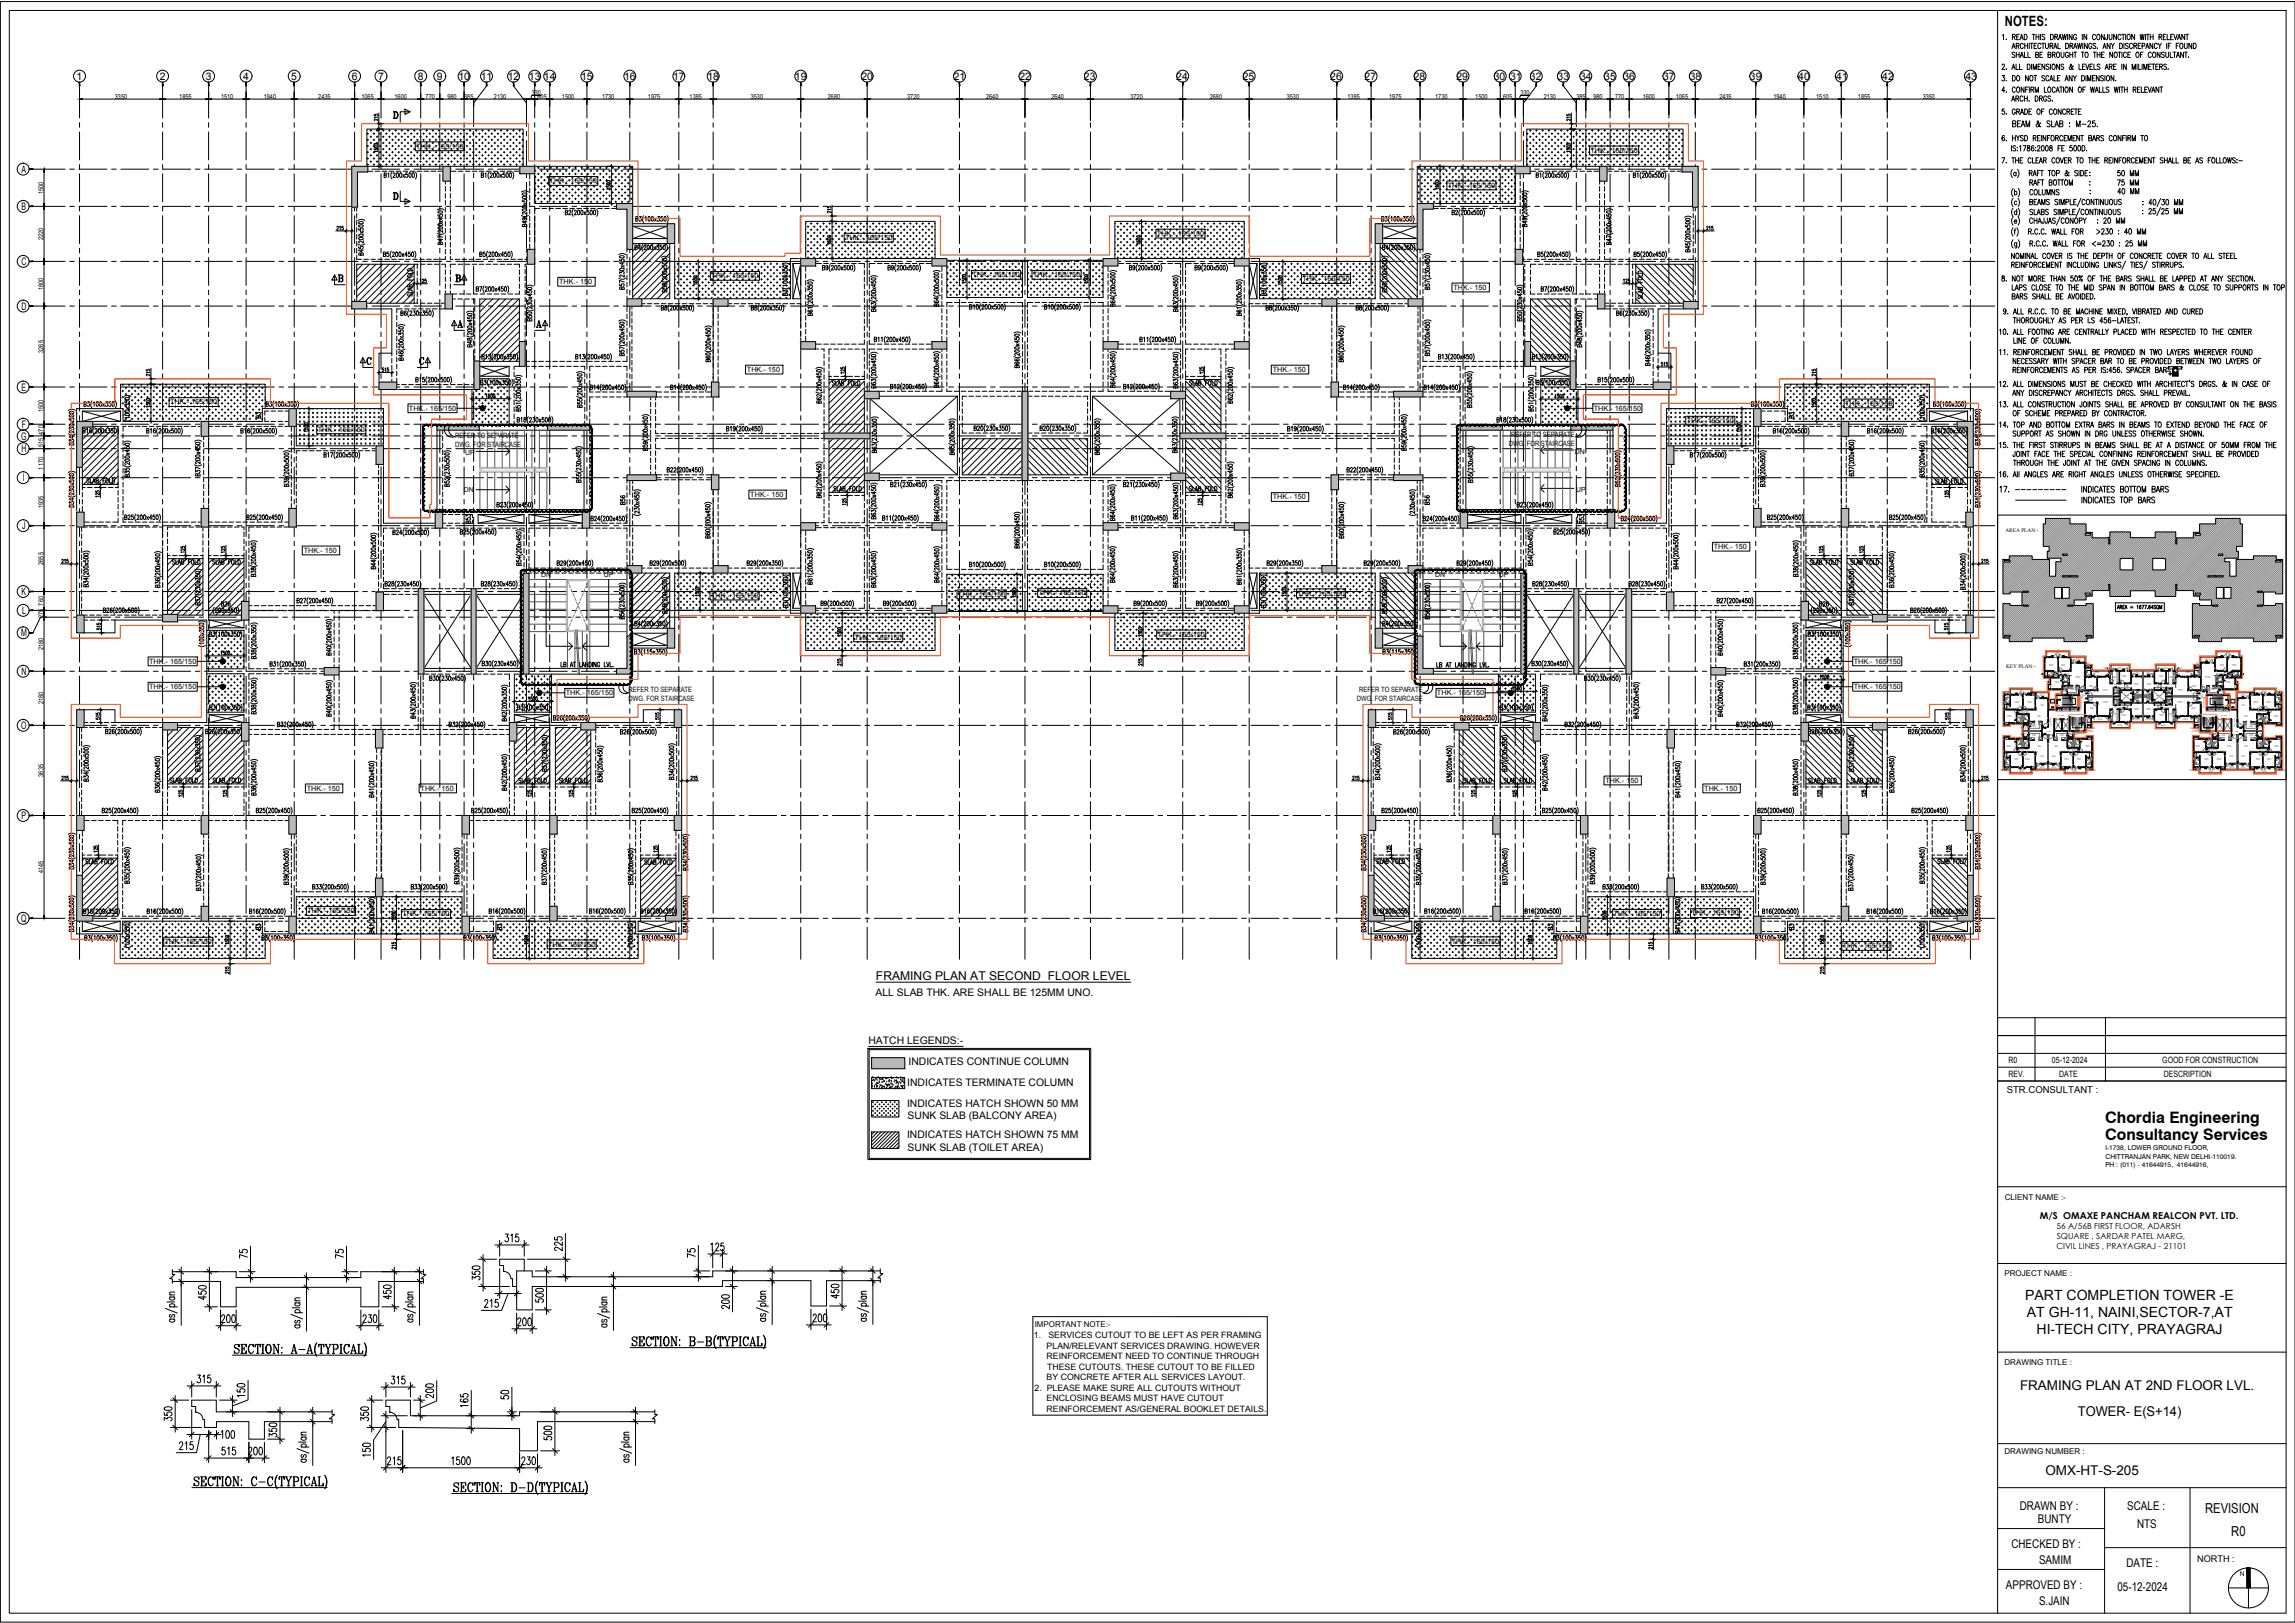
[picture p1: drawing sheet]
<svg xmlns="http://www.w3.org/2000/svg" width="594mm" height="420mm" viewBox="0 0 594 420" stroke-linecap="round" stroke-linejoin="round" font-family="sans-serif">
<defs><g id="words">
<g font-size="4.4">
<text x="540.1" y="46.9">: 50 MM</text>
<text x="540.1" y="51.5">: 40 MM</text>
<text x="65.3" y="109.4">B3</text>
<text x="462.1" y="109.4">B3</text>
<text x="65.3" y="242">B3</text>
<text x="127.7" y="242">B3</text>
<text x="399.7" y="242">B3</text>
<text x="462.1" y="242">B3</text>
</g>
<g font-size="4.1">
<text x="544.9" y="290.7">Chordia Engineering</text>
<text x="544.9" y="295">Consultancy Services</text>
</g>
<g font-size="4">
<text x="163" y="131.9" transform="rotate(-90 163 131.9)">B56</text>
<text x="371.1" y="131.9" transform="rotate(-90 371.1 131.9)">B56</text>
</g>
<text font-size="3.7" x="519" y="6.7">NOTES:</text>
<g font-size="3.6">
<text x="524.2" y="336.6">PART COMPLETION TOWER -E</text>
<text x="524.7" y="341">AT GH-11, NAINI,SECTOR-7,AT</text>
<text x="527.2" y="345.4">HI-TECH CITY, PRAYAGRAJ</text>
<text x="570.8" y="391.7">REVISION</text>
<text x="577.6" y="397.7">R0</text>
</g>
<g font-size="3.5">
<text x="522.9" y="359.7">FRAMING PLAN AT 2ND FLOOR LVL.</text>
<text x="537.9" y="366.5">TOWER- E(S+14)</text>
<text x="529.5" y="382">OMX-HT-S-205</text>
</g>
<g font-size="3.1">
<text x="226.7" y="253.6">FRAMING PLAN AT SECOND FLOOR LEVEL</text>
<text x="522.9" y="390.8">DRAWN BY :</text>
<text x="527.5" y="394.4">BUNTY</text>
<text x="550.7" y="390.9">SCALE :</text>
<text x="553.2" y="395.7">NTS</text>
<text x="520.7" y="400.6">CHECKED BY :</text>
<text x="527.8" y="404.8">SAMIM</text>
<text x="550.4" y="405.6">DATE :</text>
<text x="519.3" y="411.3">APPROVED BY :</text>
<text x="548.1" y="412">05-12-2024</text>
<text x="527.8" y="415.6">S.JAIN</text>
</g>
<g font-size="2.7">
<text x="19.8" y="20.6">1</text>
<text x="41.4" y="20.6">2</text>
<text x="53.3" y="20.6">3</text>
<text x="63" y="20.6">4</text>
<text x="75.4" y="20.6">5</text>
<text x="91.1" y="20.6">6</text>
<text x="97.9" y="20.6">7</text>
<text x="108.2" y="20.6">8</text>
<text x="113.1" y="20.6">9</text>
<text x="118.7" y="20.6">10</text>
<text x="124.5" y="20.6">11</text>
<text x="131.4" y="20.6">12</text>
<text x="136.9" y="20.6">13</text>
<text x="140.8" y="20.6">14</text>
<text x="150.4" y="20.6">15</text>
<text x="161.5" y="20.6">16</text>
<text x="174.2" y="20.6">17</text>
<text x="183.1" y="20.6">18</text>
<text x="205.8" y="20.6">19</text>
<text x="223" y="20.6">20</text>
<text x="246.9" y="20.6">21</text>
<text x="263.9" y="20.6">22</text>
<text x="280.6" y="20.6">23</text>
<text x="304.5" y="20.6">24</text>
<text x="321.7" y="20.6">25</text>
<text x="344.4" y="20.6">26</text>
<text x="353.2" y="20.6">27</text>
<text x="365.9" y="20.6">28</text>
<text x="377" y="20.6">29</text>
<text x="386.7" y="20.6">30</text>
<text x="390.9" y="20.6">31</text>
<text x="396" y="20.6">32</text>
<text x="403.2" y="20.6">33</text>
<text x="409" y="20.6">34</text>
<text x="415.3" y="20.6">35</text>
<text x="420.3" y="20.6">36</text>
<text x="430.5" y="20.6">37</text>
<text x="437.4" y="20.6">38</text>
<text x="453" y="20.6">39</text>
<text x="465.5" y="20.6">40</text>
<text x="475.3" y="20.6">41</text>
<text x="487.2" y="20.6">42</text>
<text x="508.8" y="20.6">43</text>
<text x="5.6" y="44.7">A</text>
<text x="5.6" y="54.4">B</text>
<text x="5.5" y="68.6">C</text>
<text x="5.5" y="80.2">D</text>
<text x="5.6" y="101.2">E</text>
<text x="5.5" y="113.8">G</text>
<text x="5.6" y="110.8">F</text>
<text x="5.5" y="117.1">H</text>
<text x="5.9" y="124.6">I</text>
<text x="5.7" y="137">J</text>
<text x="5.6" y="154.1">K</text>
<text x="5.7" y="159">L</text>
<text x="5.4" y="164.8">M</text>
<text x="5.5" y="174.7">N</text>
<text x="5.5" y="188.7">O</text>
<text x="5.6" y="212.1">P</text>
<text x="5.5" y="238.7">Q</text>
<text x="226.7" y="257.8">ALL SLAB THK. ARE SHALL BE 125MM UNO.</text>
<text x="224.8" y="270.3">HATCH LEGENDS:-</text>
<text x="235.2" y="275.6">INDICATES CONTINUE COLUMN</text>
<text x="234.8" y="281.1">INDICATES TERMINATE COLUMN</text>
<text x="234.8" y="286.5">INDICATES HATCH SHOWN 50 MM</text>
<text x="234.9" y="289.7">SUNK SLAB (BALCONY AREA)</text>
<text x="234.8" y="294.6">INDICATES HATCH SHOWN 75 MM</text>
<text x="234.9" y="297.9">SUNK SLAB (TOILET AREA)</text>
</g>
<text font-size="2.6" x="520.7" y="128.1">---------</text>
<g font-size="2.5">
<text x="519.5" y="283">STR.CONSULTANT :</text>
<text x="528" y="315.6">M/S OMAXE PANCHAM REALCON PVT. LTD.</text>
</g>
<text font-size="2.4" x="568.7" y="404.3">NORTH :</text>
<g font-size="2.3">
<text x="519.9" y="275.1">R0</text>
<text x="531.2" y="275.1">05-12-2024</text>
<text x="559.7" y="275.1">GOOD FOR CONSTRUCTION</text>
<text x="519.9" y="278.8">REV.</text>
<text x="533" y="278.8">DATE</text>
<text x="560.1" y="278.8">DESCRIPTION</text>
<text x="267.6" y="346.4">1.</text>
<text x="271.4" y="346.4">SERVICES CUTOUT TO BE LEFT AS PER FRAMING</text>
<text x="270.9" y="349.1">PLAN/RELEVANT SERVICES DRAWING. HOWEVER</text>
<text x="270.9" y="351.9">REINFORCEMENT NEED TO CONTINUE THROUGH</text>
<text x="270.9" y="357.3">BY CONCRETE AFTER ALL SERVICES LAYOUT.</text>
<text x="271.1" y="354.6">THESE CUTOUTS. THESE CUTOUT TO BE FILLED</text>
<text x="267.8" y="360.1">2. PLEASE MAKE SURE ALL CUTOUTS WITHOUT</text>
<text x="270.9" y="362.8">ENCLOSING BEAMS MUST HAVE CUTOUT</text>
<text x="270.9" y="365.5">REINFORCEMENT AS/GENERAL BOOKLET DETAILS.</text>
</g>
<g font-size="2.2">
<text x="532.3" y="323.4">CIVIL LINES , PRAYAGRAJ - 21101</text>
<text x="532.3" y="318.1">56 A/56B FIRST FLOOR, ADARSH</text>
<text x="532.4" y="320.8">SQUARE , SARDAR PATEL MARG,</text>
</g>
<g font-size="2.1">
<text x="518.9" y="310.5">CLIENT NAME :-</text>
<text x="518.9" y="330.4">PROJECT NAME :</text>
<text x="267.9" y="343.4">IMPORTANT NOTE:-</text>
<text x="518.9" y="353.3">DRAWING TITLE :</text>
<text x="518.9" y="376.5">DRAWING NUMBER :</text>
</g>
<g font-size="1.9">
<text x="107.7" y="38.5">THK.- 165/150</text>
<text x="411.7" y="39.5">THK.- 165/150</text>
<text x="142.3" y="47.4">THK.- 165/150</text>
<text x="374.8" y="48.6">THK.- 165/150</text>
<text x="218.8" y="62.1">THK.- 165/150</text>
<text x="299.5" y="61.1">THK.- 165/150</text>
<text x="251.7" y="71.7">THK.- 165/150</text>
<text x="267.4" y="71.7">THK.- 165/150</text>
<text x="144.8" y="73.5">THK.- 150</text>
<text x="184.1" y="72">THK.- 165/150</text>
<text x="337.1" y="72.8">THK.- 165/150</text>
<text x="376.2" y="75">THK.- 150</text>
<text x="193.3" y="96.3">THK.- 150</text>
<text x="329.5" y="96.3">THK.- 150</text>
<text x="44" y="104.7">THK.- 165/150</text>
<text x="105.9" y="106.3">THK.- 165/150</text>
<text x="412.6" y="106.3">THK.- 165/150</text>
<text x="477.6" y="105">THK.- 165/150</text>
<text x="82.2" y="111.7">THK.- 165/150</text>
<text x="117.8" y="113.4">REFER TO SEPARATE</text>
<text x="391.2" y="113.1">REFER TO SEPARATE</text>
<text x="436.6" y="109.5">THK.- 165/150</text>
<text x="117.8" y="115.7">DWG. FOR STAIRCASE</text>
<text x="390.6" y="115.4">DWG. FOR STAIRCASE</text>
<text x="194.2" y="128.6">THK.- 150</text>
<text x="329.5" y="129.3">THK.- 150</text>
<text x="78.6" y="143.1">THK.- 150</text>
<text x="443.6" y="142.1">THK.- 150</text>
<text x="184" y="154.8">THK.- 165/150</text>
<text x="248" y="154.5">THK.- 165/150</text>
<text x="268.9" y="154.1">THK.- 165/150</text>
<text x="335.9" y="154.2">THK.- 165/150</text>
<text x="221.2" y="165.6">THK.- 165/150</text>
<text x="299.7" y="164.8">THK.- 165/150</text>
<text x="38.6" y="171.8">THK.- 165/150</text>
<text x="479.8" y="171.8">THK.- 165/150</text>
<text x="38.6" y="178.4">THK.- 165/150</text>
<text x="146.5" y="179.9">THK.- 165/150</text>
<text x="162.7" y="179.1">REFER TO SEPARATE</text>
<text x="351.8" y="179.1">REFER TO SEPARATE</text>
<text x="372" y="179.9">THK.- 165/150</text>
<text x="479.8" y="178.4">THK.- 165/150</text>
<text x="162.7" y="181.4">DWG. FOR STAIRCASE</text>
<text x="351.2" y="181.4">DWG. FOR STAIRCASE</text>
<text x="415.6" y="202.6">THK.- 150</text>
<text x="79.4" y="204.7">THK.- 150</text>
<text x="108.9" y="204.7">THK.- 150</text>
<text x="441.2" y="204.7">THK.- 150</text>
<text x="79.6" y="236.4">THK.- 165/150</text>
<text x="104.2" y="237.2">THK.- 165/150</text>
<text x="417.6" y="237.2">THK.- 165/150</text>
<text x="437.9" y="237">THK.- 165/150</text>
<text x="42.6" y="244.4">THK.- 165/150</text>
<text x="141.9" y="245.1">THK.- 165/150</text>
<text x="375.8" y="244.3">THK.- 165/150</text>
<text x="477" y="245.5">THK.- 165/150</text>
</g>
<g font-size="1.8">
<text x="29.7" y="25.5">3350</text>
<text x="46.4" y="25.5">1855</text>
<text x="57.2" y="25.5">1510</text>
<text x="68.3" y="25.5">1940</text>
<text x="82.4" y="25.5">2435</text>
<text x="93.6" y="25.5">1065</text>
<text x="102.1" y="25.5">1600</text>
<text x="110.2" y="25.5">770</text>
<text x="115.8" y="25.5">980</text>
<text x="120.2" y="25.5">385</text>
<text x="127.9" y="25.5">2130</text>
<text x="137.6" y="24.6">330</text>
<text x="139.2" y="25.5">605</text>
<text x="145.5" y="25.5">1500</text>
<text x="155.8" y="25.5">1730</text>
<text x="167.7" y="25.5">1975</text>
<text x="178.5" y="25.5">1385</text>
<text x="194.3" y="25.5">3530</text>
<text x="214.3" y="25.5">2680</text>
<text x="234.8" y="25.5">3720</text>
<text x="255.3" y="25.5">2640</text>
<text x="272.2" y="25.5">2640</text>
<text x="292.6" y="25.5">3720</text>
<text x="313.2" y="25.5">2680</text>
<text x="333.1" y="25.5">3530</text>
<text x="348.8" y="25.5">1385</text>
<text x="359.6" y="25.5">1975</text>
<text x="371.5" y="25.5">1730</text>
<text x="381.9" y="25.5">1500</text>
<text x="389.1" y="25.5">605</text>
<text x="393.6" y="24.6">330</text>
<text x="399.6" y="25.5">2130</text>
<text x="408.1" y="25.5">385</text>
<text x="412.4" y="25.5">980</text>
<text x="418.1" y="25.5">770</text>
<text x="425.2" y="25.5">1600</text>
<text x="433.8" y="25.5">1065</text>
<text x="445.1" y="25.5">2435</text>
<text x="459.1" y="25.5">1940</text>
<text x="470.1" y="25.5">1510</text>
<text x="480.9" y="25.5">1855</text>
<text x="497.7" y="25.5">3350</text>
<text x="11.3" y="50.2" transform="rotate(-90 11.3 50.2)">1500</text>
<text x="11.3" y="62.1" transform="rotate(-90 11.3 62.1)">2220</text>
<text x="11.3" y="75.1" transform="rotate(-90 11.3 75.1)">1800</text>
<text x="11.3" y="91.3" transform="rotate(-90 11.3 91.3)">3265</text>
<text x="11.3" y="106.6" transform="rotate(-90 11.3 106.6)">1500</text>
<text x="11.3" y="112.5" transform="rotate(-90 11.3 112.5)">470</text>
<text x="11.3" y="115.7" transform="rotate(-90 11.3 115.7)">515</text>
<text x="120.4" y="117.8">UP</text>
<text x="407.6" y="117.4">DN</text>
<text x="11.3" y="121.5" transform="rotate(-90 11.3 121.5)">1170</text>
<text x="11.3" y="131.5" transform="rotate(-90 11.3 131.5)">1935</text>
<text x="120.1" y="127.4">DN</text>
<text x="408" y="127.3">UP</text>
<text x="11.3" y="146.2" transform="rotate(-90 11.3 146.2)">2655</text>
<text x="140.1" y="149.2">DN</text>
<text x="156.3" y="149.2">UP</text>
<text x="371.5" y="149.2">DN</text>
<text x="388" y="149.2">UP</text>
<text x="11.3" y="160.1" transform="rotate(-90 11.3 160.1)">275</text>
<text x="11.3" y="156.8" transform="rotate(-90 11.3 156.8)">760</text>
<text x="11.3" y="168.4" transform="rotate(-90 11.3 168.4)">2180</text>
<text x="11.3" y="182.4" transform="rotate(-90 11.3 182.4)">2180</text>
<text x="11.3" y="201" transform="rotate(-90 11.3 201)">3635</text>
<text x="11.3" y="226" transform="rotate(-90 11.3 226)">4145</text>
</g>
<g font-size="1.7">
<text x="545" y="297.7">I-1738, LOWER GROUND FLOOR,</text>
<text x="545" y="299.9">CHITTRANJAN PARK, NEW DELHI-110019.</text>
<text x="545" y="302.2">PH : (011) - 41644915, 41644916,</text>
<text x="579.8" y="408">N</text>
</g>
<g font-size="1.4">
<text x="519.1" y="137.8">AREA PLAN:-</text>
<text x="519.3" y="172.9">KEY PLAN:-</text>
</g>
<g font-size=".3">
<text x="530.8" y="181.9">R=147.5</text>
<text x="530.8" y="181.3">W=1500</text>
<text x="530.8" y="181.6">T=300</text>
<text x="532.8" y="185.3">LIFT LOBBY</text>
<text x="533.6" y="180.8">UP</text>
<text x="533.6" y="182.5">DN</text>
<text x="536.3" y="185.6">DN</text>
<text x="538.7" y="185.6">UP</text>
<text x="538.9" y="183.4" transform="rotate(-90 538.9 183.4)">PASS. 1500 WIDE</text>
<text x="570.3" y="185.6">UP</text>
<text x="570.6" y="183.4" transform="rotate(-90 570.6 183.4)">PASS. 1500 WIDE</text>
<text x="572.7" y="185.6">DN</text>
<text x="575" y="185.3">LIFT LOBBY</text>
<text x="575.4" y="182.5">DN</text>
<text x="575.4" y="180.8">UP</text>
<text x="577.5" y="181.9">R=147.5</text>
<text x="577.5" y="181.6">T=300</text>
<text x="577.5" y="181.3">W=1500</text>
<text x="529.9" y="189.4">LOBBY</text>
<text x="531" y="188" transform="rotate(-90 531 188)">PASS. 1500 WIDE</text>
<text x="578.6" y="188" transform="rotate(-90 578.6 188)">PASS. 1500 WIDE</text>
<text x="578.6" y="189.4">LOBBY</text>
</g>
<g font-size=".2">
<text x="530.5" y="172.1">BEDROOM</text>
<text x="530.5" y="172.3">3675X3650</text>
<text x="531.1" y="169.9">TAG</text>
<text x="531.7" y="174">TAG</text>
<text x="531.9" y="169.3">1500MM WIDE</text>
<text x="532.1" y="169.1">BALCONY</text>
<text x="533.3" y="173.8">TAG</text>
<text x="533.6" y="172.1">BEDROOM</text>
<text x="533.6" y="172.3">3300X3650</text>
<text x="534" y="169.9">TAG</text>
<text x="537.3" y="170.9">1500MM WIDE</text>
<text x="537.5" y="170.7">BALCONY</text>
<text x="538" y="171.3">TAG</text>
<text x="539.9" y="173.7">1595X2425</text>
<text x="540.1" y="173.5">TOILET</text>
<text x="542.3" y="174">BALCONY</text>
<text x="544.5" y="173.2">1420x315</text>
<text x="544.6" y="173">SHAFT</text>
<text x="548" y="173.3">TAG</text>
<text x="548.1" y="173.1">1500MM WIDE</text>
<text x="548.3" y="172.9">BALCONY</text>
<text x="549.6" y="173.4">TAG</text>
<text x="559.8" y="173.4">TAG</text>
<text x="559.9" y="173.1">1500MM WIDE</text>
<text x="560.1" y="172.9">BALCONY</text>
<text x="561.4" y="173.4">TAG</text>
<text x="563.9" y="173.2">1420x315</text>
<text x="564.1" y="173">SHAFT</text>
<text x="566" y="174">BALCONY</text>
<text x="568.4" y="173.7">1595X2425</text>
<text x="568.6" y="173.5">TOILET</text>
<text x="570.6" y="170.9">1500MM WIDE</text>
<text x="570.8" y="170.7">BALCONY</text>
<text x="571.4" y="171.3">TAG</text>
<text x="574.7" y="172.1">BEDROOM</text>
<text x="574.7" y="172.3">3300X3650</text>
<text x="575.4" y="169.9">TAG</text>
<text x="576" y="169.3">1500MM WIDE</text>
<text x="576.1" y="173.8" transform="rotate(180 576.1 173.8)">TAG</text>
<text x="576.2" y="169.1">BALCONY</text>
<text x="577.7" y="174" transform="rotate(180 577.7 174)">TAG</text>
<text x="577.8" y="172.1">BEDROOM</text>
<text x="577.8" y="172.3">3675X3650</text>
<text x="578.3" y="169.9">TAG</text>
<text x="521.8" y="179.4">TAG</text>
<text x="522.6" y="179.1">1500MM WIDE</text>
<text x="522.8" y="178.9">BALCONY</text>
<text x="524.9" y="179.4">TAG</text>
<text x="526.4" y="179.8">CB</text>
<text x="528.1" y="179.9">BALCONY</text>
<text x="528.7" y="174.6">TAG</text>
<text x="529.8" y="174.3">2340X1570</text>
<text x="530" y="174">TOILET</text>
<text x="530.2" y="176.4">TAG</text>
<text x="530.3" y="177.9">CB</text>
<text x="532" y="175.2">CB</text>
<text x="532" y="176.5">BEDROOM</text>
<text x="532" y="176.7">3245X3050</text>
<text x="532.3" y="174.3">TAG</text>
<text x="533.3" y="174.4">PASSAGE 1200MM WIDE</text>
<text x="533.3" y="174.7">TAG</text>
<text x="533.5" y="176.1">TAG</text>
<text x="534.2" y="176.8">1600X2715</text>
<text x="534.3" y="174.7">TAG</text>
<text x="534.3" y="176.5">TOILET</text>
<text x="535" y="178.6">TAG</text>
<text x="536" y="178.5">3050X2345</text>
<text x="536.1" y="178.3">KITCHEN</text>
<text x="537.1" y="175.4">LIVING/DINING</text>
<text x="537.4" y="175.6">4105X6265</text>
<text x="538.7" y="179.1">TAG</text>
<text x="538.9" y="179.9">ST-01</text>
<text x="539.9" y="179.6">TAG</text>
<text x="540.6" y="175.2">TAG</text>
<text x="540.8" y="177.5">BEDROOM</text>
<text x="540.8" y="177.8">3245X3500</text>
<text x="541.7" y="175.1">TAG</text>
<text x="542.1" y="178.7">TAG</text>
<text x="542.1" y="174.2">1500MM WIDE</text>
<text x="544.2" y="178.6">LIVING/DINING</text>
<text x="544.4" y="178.8">4370X5230</text>
<text x="545.2" y="175.1">TAG</text>
<text x="546.7" y="175.4">2465X3350</text>
<text x="546.8" y="175.1">KITCHEN</text>
<text x="547" y="177.5">PASSAGE 1100MM WIDE</text>
<text x="547.2" y="179.8">1525X2185</text>
<text x="547.4" y="179.5">TOILET</text>
<text x="547.5" y="177.8">TAG</text>
<text x="548.9" y="179.2">TAG</text>
<text x="549.1" y="178.4">CB</text>
<text x="549.4" y="175">BEDROOM</text>
<text x="549.4" y="175.3">3125X3350</text>
<text x="550.6" y="178.4">CB</text>
<text x="551.6" y="179.6">TAG</text>
<text x="552.5" y="177">BEDROOM</text>
<text x="552.5" y="177.3">3035X3580</text>
<text x="552.5" y="174.5">1500MM WIDE</text>
<text x="552.7" y="174.3">BALCONY</text>
<text x="552.8" y="179.5">2410X1585</text>
<text x="553" y="179.3">TOILET</text>
<text x="553" y="174.8">TAG</text>
<text x="553.3" y="178.5">TAG</text>
<text x="555.4" y="174.5">1500MM WIDE</text>
<text x="555.4" y="179.5">2410X1585</text>
<text x="555.6" y="179.3">TOILET</text>
<text x="555.6" y="174.3">BALCONY</text>
<text x="555.8" y="177">BEDROOM</text>
<text x="555.8" y="177.3">3035X3580</text>
<text x="556.1" y="178.8" transform="rotate(180 556.1 178.8)">TAG</text>
<text x="556.4" y="174.8">TAG</text>
<text x="558.5" y="178.4">CB</text>
<text x="558.9" y="175">BEDROOM</text>
<text x="558.9" y="175.3">3125X3350</text>
<text x="559.9" y="177.5">PASSAGE 1100MM WIDE</text>
<text x="559.9" y="178.4">CB</text>
<text x="560.5" y="179.2">TAG</text>
<text x="561" y="179.8">1525X2185</text>
<text x="561.2" y="179.5">TOILET</text>
<text x="561.5" y="175.4">2465X3350</text>
<text x="561.6" y="175.1">KITCHEN</text>
<text x="561.9" y="178.2" transform="rotate(180 561.9 178.2)">TAG</text>
<text x="563.7" y="178.6">LIVING/DINING</text>
<text x="563.9" y="178.8">4370X5230</text>
<text x="564.2" y="175.1">TAG</text>
<text x="565.8" y="174.2">1500MM WIDE</text>
<text x="567.3" y="178.7" transform="rotate(180 567.3 178.7)">TAG</text>
<text x="567.5" y="177.5">BEDROOM</text>
<text x="567.5" y="177.8">3245X3500</text>
<text x="567.7" y="175.1">TAG</text>
<text x="568.8" y="174.9" transform="rotate(180 568.8 174.9)">TAG</text>
<text x="569.4" y="179.6">TAG</text>
<text x="569.9" y="179.9">ST-01</text>
<text x="570.6" y="179.1">TAG</text>
<text x="570.7" y="175.4">LIVING/DINING</text>
<text x="570.9" y="175.6">4105X6265</text>
<text x="572.3" y="178.5">3050X2345</text>
<text x="572.4" y="178.3">KITCHEN</text>
<text x="573.6" y="174.4">PASSAGE 1200MM WIDE</text>
<text x="574.1" y="176.8">1600X2715</text>
<text x="574.3" y="176.5">TOILET</text>
<text x="574.8" y="178.6">TAG</text>
<text x="575" y="174.7" transform="rotate(180 575 174.7)">TAG</text>
<text x="575.9" y="176.1" transform="rotate(180 575.9 176.1)">TAG</text>
<text x="576.1" y="174.7" transform="rotate(180 576.1 174.7)">TAG</text>
<text x="576.3" y="176.5">BEDROOM</text>
<text x="576.3" y="176.7">3245X3050</text>
<text x="577.1" y="174.3" transform="rotate(180 577.1 174.3)">TAG</text>
<text x="577.1" y="175.2">CB</text>
<text x="578.5" y="174.3">2340X1570</text>
<text x="578.7" y="174">TOILET</text>
<text x="578.7" y="177.9">CB</text>
<text x="579.2" y="176.5" transform="rotate(180 579.2 176.5)">TAG</text>
<text x="580.2" y="179.9">BALCONY</text>
<text x="580.7" y="174.6">TAG</text>
<text x="582.7" y="179.8">CB</text>
<text x="584.4" y="179.4" transform="rotate(180 584.4 179.4)">TAG</text>
<text x="585.3" y="179.1">1500MM WIDE</text>
<text x="585.6" y="178.9">BALCONY</text>
<text x="587.6" y="179.4" transform="rotate(180 587.6 179.4)">TAG</text>
<text x="519.2" y="180.6">1540X2465</text>
<text x="519.2" y="183.3">1525X1495</text>
<text x="519.3" y="180.4">TOILET</text>
<text x="519.4" y="183.1">DRESS</text>
<text x="519.6" y="185.3">BEDROOM</text>
<text x="519.6" y="185.5">3265X3550</text>
<text x="519.8" y="182.3">TAG</text>
<text x="521.6" y="181.8">BEDROOM</text>
<text x="521.6" y="182.1">3350X3960</text>
<text x="522.1" y="184.3">TAG</text>
<text x="522.3" y="185.5">1525X2300</text>
<text x="522.5" y="185.3">TOILET</text>
<text x="522.7" y="184.4">PASSAGE 1150MM WIDE</text>
<text x="522.7" y="183.8">TAG</text>
<text x="524.1" y="183.6">TAG</text>
<text x="524.5" y="184.7">TAG</text>
<text x="524.8" y="181.8">BEDROOM</text>
<text x="524.8" y="182">3335X3960</text>
<text x="527.3" y="185.5">5225X3270</text>
<text x="527.5" y="185.3">DINING</text>
<text x="527.9" y="180.1">1500MM WIDE</text>
<text x="528.1" y="182.8">3415X3075</text>
<text x="528.3" y="182.6">LIVING</text>
<text x="528.7" y="180.4">TAG</text>
<text x="531.2" y="183.2">TAG</text>
<text x="532.9" y="181.2">TAG</text>
<text x="532.9" y="183.2">TAG</text>
<text x="538.9" y="180.2">AS/DETAIL</text>
<text x="539.9" y="180.9">TAG</text>
<text x="540.6" y="185.4">TAG</text>
<text x="541" y="183.3">BEDROOM</text>
<text x="541" y="183.6">3245X3560</text>
<text x="541.7" y="185.7">TAG</text>
<text x="544.3" y="181.8">LIVING/DINING</text>
<text x="544.5" y="182">4370X5230</text>
<text x="545.2" y="185.4">TAG</text>
<text x="546.4" y="185.7">315X1420</text>
<text x="546.5" y="185.5">SHAFT</text>
<text x="546.9" y="185.2">2465X3350</text>
<text x="546.9" y="184.9">KITCHEN</text>
<text x="547.2" y="180.9">1525X2185</text>
<text x="547.3" y="180.7">TOILET</text>
<text x="547.5" y="182.5">TAG</text>
<text x="549" y="181.5">TAG</text>
<text x="549.1" y="182.2">CB</text>
<text x="549.3" y="185.2">BEDROOM</text>
<text x="549.3" y="185.4">3125X3350</text>
<text x="549.6" y="183.2">TAG</text>
<text x="549.8" y="180.2">OPEN TO SKY</text>
<text x="550.6" y="182.3">CB</text>
<text x="551.6" y="181.2">TAG</text>
<text x="552.6" y="183.6">BEDROOM</text>
<text x="552.6" y="183.8">3050X3580</text>
<text x="552.9" y="181.4">2410X1585</text>
<text x="553" y="181.1">TOILET</text>
<text x="553.3" y="181.9">TAG</text>
<text x="553.6" y="185.8">TAG</text>
<text x="555.4" y="181.4">2410X1585</text>
<text x="555.6" y="181.1">TOILET</text>
<text x="555.7" y="183.6">BEDROOM</text>
<text x="555.7" y="183.8">3050X3580</text>
<text x="556.1" y="181.7" transform="rotate(180 556.1 181.7)">TAG</text>
<text x="556.2" y="185.8">TAG</text>
<text x="557.8" y="181.2">TAG</text>
<text x="558.2" y="180.2">OPEN TO SKY</text>
<text x="558.4" y="182.3">CB</text>
<text x="559" y="185.2">BEDROOM</text>
<text x="559" y="185.4">3125X3350</text>
<text x="559.7" y="183.2" transform="rotate(180 559.7 183.2)">TAG</text>
<text x="559.9" y="182.2">CB</text>
<text x="560.4" y="181.5">TAG</text>
<text x="561.1" y="180.9">1525X2185</text>
<text x="561.3" y="180.7">TOILET</text>
<text x="561.4" y="185.2">2465X3350</text>
<text x="561.5" y="184.9">KITCHEN</text>
<text x="561.9" y="182.2" transform="rotate(180 561.9 182.2)">TAG</text>
<text x="562" y="185.7">315X1420</text>
<text x="562.1" y="185.5">SHAFT</text>
<text x="563.6" y="181.8">LIVING/DINING</text>
<text x="563.8" y="182">4370X5230</text>
<text x="564.2" y="185.6">TAG</text>
<text x="567.3" y="183.3">BEDROOM</text>
<text x="567.3" y="183.6">3245X3560</text>
<text x="567.7" y="185.6">TAG</text>
<text x="568.8" y="185.4" transform="rotate(180 568.8 185.4)">TAG</text>
<text x="569.3" y="180.2">AS/DETAIL</text>
<text x="569.4" y="180.9">TAG</text>
<text x="576.1" y="183.2">TAG</text>
<text x="576.3" y="181.3">TAG</text>
<text x="578.2" y="183.2">TAG</text>
<text x="580" y="180.1">1500MM WIDE</text>
<text x="580.2" y="182.8">3415X3075</text>
<text x="580.4" y="182.6">LIVING</text>
<text x="580.7" y="180.4" transform="rotate(180 580.7 180.4)">TAG</text>
<text x="581" y="185.5">5225X3270</text>
<text x="581.1" y="185.3">DINING</text>
<text x="583.4" y="181.8">BEDROOM</text>
<text x="583.5" y="182">3335X3960</text>
<text x="584.2" y="184.4">PASSAGE 1150MM WIDE</text>
<text x="584.9" y="184.7" transform="rotate(180 584.9 184.7)">TAG</text>
<text x="585.3" y="183.7" transform="rotate(180 585.3 183.7)">TAG</text>
<text x="586" y="185.5">1525X2300</text>
<text x="586.1" y="185.3">TOILET</text>
<text x="586.7" y="181.8">BEDROOM</text>
<text x="586.7" y="183.7" transform="rotate(180 586.7 183.7)">TAG</text>
<text x="586.7" y="182.1">3350X3960</text>
<text x="587.3" y="184.3" transform="rotate(180 587.3 184.3)">TAG</text>
<text x="588.7" y="185.3">BEDROOM</text>
<text x="588.7" y="185.5">3265X3550</text>
<text x="589" y="183.3">1525X1495</text>
<text x="589.1" y="180.6">1540X2465</text>
<text x="589.2" y="183.1">DRESS</text>
<text x="589.3" y="180.4">TOILET</text>
<text x="589.6" y="182.3" transform="rotate(180 589.6 182.3)">TAG</text>
<text x="519.3" y="191.2">CB</text>
<text x="519.5" y="187.5">CB</text>
<text x="521" y="191.1">TAG</text>
<text x="521.1" y="187.4">TAG</text>
<text x="521.6" y="186.4">TAG</text>
<text x="522.6" y="191.1">TAG</text>
<text x="522.7" y="187.4">TAG</text>
<text x="523.9" y="186.5">1525X2300</text>
<text x="524.1" y="186.2">TOILET</text>
<text x="524.2" y="191.3">TAG</text>
<text x="524.2" y="187.1">TAG</text>
<text x="525" y="190.3">TAG</text>
<text x="525.3" y="187.9">TAG</text>
<text x="526" y="190.6">3535X2345</text>
<text x="526" y="188.2">3535X2345</text>
<text x="526.1" y="190.4">KITCHEN</text>
<text x="526.1" y="188">KITCHEN</text>
<text x="529.2" y="188.4">TAG</text>
<text x="529.2" y="190.1">TAG</text>
<text x="532.3" y="187.8">1900X2985</text>
<text x="532.6" y="187.6">LIFT</text>
<text x="533.3" y="190.6">3535X2330</text>
<text x="533.4" y="190.4">KITCHEN</text>
<text x="534.2" y="187.8">1900X2985</text>
<text x="534.5" y="187.6">LIFT</text>
<text x="535.4" y="190.5">TAG</text>
<text x="536.2" y="191.1">TAG</text>
<text x="537.6" y="189.7">TAG</text>
<text x="537.7" y="191.1">TAG</text>
<text x="539.6" y="191.1">TAG</text>
<text x="539.9" y="186.3">1595X2425</text>
<text x="540.1" y="186.1">TOILET</text>
<text x="540.7" y="191.2">CB</text>
<text x="541.1" y="189.3">ST-02</text>
<text x="541.1" y="189.5">AS/DETAIL</text>
<text x="541.5" y="188.8">1395X500</text>
<text x="541.6" y="188.6">SHAFT</text>
<text x="542.9" y="186.3">1500MM WIDE</text>
<text x="543.1" y="186">BALCONY</text>
<text x="547.5" y="187.3">TAG</text>
<text x="548.1" y="187.9">1500MM WIDE</text>
<text x="548.3" y="187.6">BALCONY</text>
<text x="550.1" y="187.2">TAG</text>
<text x="552.6" y="186.4">1500MM WIDE</text>
<text x="552.8" y="186.2">BALCONY</text>
<text x="555.3" y="186.4">1500MM WIDE</text>
<text x="555.5" y="186.2">BALCONY</text>
<text x="559.3" y="187.2">TAG</text>
<text x="559.3" y="187.9">1500MM WIDE</text>
<text x="559.5" y="187.6">BALCONY</text>
<text x="561.9" y="187.3">TAG</text>
<text x="565.1" y="186.3">1500MM WIDE</text>
<text x="565.3" y="186">BALCONY</text>
<text x="566.9" y="188.8">1395X500</text>
<text x="567.1" y="188.6">SHAFT</text>
<text x="567.2" y="189.5">AS/DETAIL</text>
<text x="567.7" y="189.3">ST-02</text>
<text x="568.4" y="186.3">1595X2425</text>
<text x="568.4" y="191.2">CB</text>
<text x="568.6" y="186.1">TOILET</text>
<text x="569.7" y="191.1">TAG</text>
<text x="571.7" y="191.1">TAG</text>
<text x="571.8" y="189.7">TAG</text>
<text x="573.2" y="191.1">TAG</text>
<text x="574" y="190.5">TAG</text>
<text x="574.1" y="187.8">1900X2985</text>
<text x="574.4" y="187.6">LIFT</text>
<text x="575" y="190.6">3535X2330</text>
<text x="575.1" y="190.4">KITCHEN</text>
<text x="576" y="187.8">1900X2985</text>
<text x="576.3" y="187.6">LIFT</text>
<text x="580.2" y="190.1">TAG</text>
<text x="580.2" y="188.4" transform="rotate(180 580.2 188.4)">TAG</text>
<text x="582.2" y="190.6">3535X2345</text>
<text x="582.2" y="188.2">3535X2345</text>
<text x="582.3" y="190.4">KITCHEN</text>
<text x="582.3" y="188">KITCHEN</text>
<text x="584.4" y="186.5">1525X2300</text>
<text x="584.4" y="187.9" transform="rotate(180 584.4 187.9)">TAG</text>
<text x="584.4" y="190.5">TAG</text>
<text x="584.6" y="186.2">TOILET</text>
<text x="585.2" y="187.3" transform="rotate(180 585.2 187.3)">TAG</text>
<text x="585.2" y="191.1">TAG</text>
<text x="586.7" y="187.4" transform="rotate(180 586.7 187.4)">TAG</text>
<text x="586.8" y="191.1">TAG</text>
<text x="587.8" y="186.4" transform="rotate(180 587.8 186.4)">TAG</text>
<text x="588.7" y="187.4" transform="rotate(180 588.7 187.4)">TAG</text>
<text x="588.7" y="191.1">TAG</text>
<text x="589.5" y="187.5">CB</text>
<text x="589.7" y="191.2">CB</text>
<text x="519.2" y="195.3">1525X1495</text>
<text x="519.3" y="198">TOILET</text>
<text x="519.4" y="195.1">DRESS</text>
<text x="519.5" y="193.1">BEDROOM</text>
<text x="519.5" y="193.3">3265X3550</text>
<text x="519.7" y="196.2">TAG</text>
<text x="521.4" y="196.5">BEDROOM</text>
<text x="521.5" y="196.8">3365X3960</text>
<text x="521.6" y="192.1">TAG</text>
<text x="522" y="194.1">TAG</text>
<text x="522.4" y="193">1510X2255</text>
<text x="522.5" y="192.7">TOILET</text>
<text x="522.6" y="194.7">TAG</text>
<text x="522.7" y="194.2">PASSAGE 1150MM WIDE</text>
<text x="524" y="192.8">1510X2255</text>
<text x="524.1" y="194.7">TAG</text>
<text x="524.1" y="192.5">TOILET</text>
<text x="524.3" y="196.6">BEDROOM</text>
<text x="524.3" y="196.8">3335X3960</text>
<text x="524.5" y="193.7">TAG</text>
<text x="527.4" y="193.3">5135X3270</text>
<text x="527.5" y="193.1">DINING</text>
<text x="528.1" y="196">3340X3075</text>
<text x="528.3" y="195.8">LIVING</text>
<text x="531.1" y="196">3340X3075</text>
<text x="531.3" y="195.8">LIVING</text>
<text x="531.7" y="193.3">5150X3270</text>
<text x="531.9" y="193.1">DINING</text>
<text x="534.4" y="196.6">BEDROOM</text>
<text x="534.4" y="196.8">3335X3960</text>
<text x="535.2" y="194.2">PASSAGE 1150MM WIDE</text>
<text x="535.2" y="192.4">1525X2300</text>
<text x="535.4" y="192.2">TOILET</text>
<text x="535.9" y="193.7">TAG</text>
<text x="536.2" y="194.8">TAG</text>
<text x="536.9" y="193.3">1525X2300</text>
<text x="537" y="193.1">TOILET</text>
<text x="537.6" y="196.5">BEDROOM</text>
<text x="537.6" y="196.8">3365X3960</text>
<text x="537.7" y="194.7">TAG</text>
<text x="538.3" y="194.1">TAG</text>
<text x="538.8" y="192.1">TAG</text>
<text x="539.9" y="193.1">BEDROOM</text>
<text x="539.9" y="193.3">3265X3550</text>
<text x="540" y="195.3">1525X1495</text>
<text x="540.2" y="195.1">DRESS</text>
<text x="540.3" y="197.8">TOILET</text>
<text x="540.6" y="196.1">TAG</text>
<text x="568.3" y="195.3">1525X1495</text>
<text x="568.4" y="197.8">TOILET</text>
<text x="568.4" y="193.1">BEDROOM</text>
<text x="568.4" y="193.3">3265X3550</text>
<text x="568.5" y="195.1">DRESS</text>
<text x="568.8" y="196.2">TAG</text>
<text x="570.6" y="192.1">TAG</text>
<text x="570.6" y="196.5">BEDROOM</text>
<text x="570.6" y="196.8">3365X3960</text>
<text x="571.1" y="194.1">TAG</text>
<text x="571.4" y="193.3">1525X2300</text>
<text x="571.6" y="193.1">TOILET</text>
<text x="571.7" y="194.7">TAG</text>
<text x="571.7" y="194.2">PASSAGE 1150MM WIDE</text>
<text x="573" y="192.4">1525X2300</text>
<text x="573.2" y="194.9">TAG</text>
<text x="573.2" y="192.2">TOILET</text>
<text x="573.5" y="193.7">TAG</text>
<text x="573.9" y="196.6">BEDROOM</text>
<text x="573.9" y="196.8">3335X3960</text>
<text x="576.6" y="193.3">5150X3270</text>
<text x="576.7" y="193.1">DINING</text>
<text x="577.2" y="196">3340X3075</text>
<text x="577.4" y="195.8">LIVING</text>
<text x="580.2" y="196">3340X3075</text>
<text x="580.4" y="195.8">LIVING</text>
<text x="580.9" y="193.3">5135X3270</text>
<text x="581.1" y="193.1">DINING</text>
<text x="584" y="196.6">BEDROOM</text>
<text x="584" y="196.8">3335X3960</text>
<text x="584.2" y="194.2">PASSAGE 1150MM WIDE</text>
<text x="584.3" y="192.8">1510X2255</text>
<text x="584.5" y="192.5">TOILET</text>
<text x="584.9" y="193.7">TAG</text>
<text x="585.3" y="194.7">TAG</text>
<text x="585.9" y="193">1510X2255</text>
<text x="586.1" y="192.7">TOILET</text>
<text x="586.8" y="194.7">TAG</text>
<text x="586.8" y="196.5">BEDROOM</text>
<text x="586.8" y="196.8">3365X3960</text>
<text x="587.3" y="194.1">TAG</text>
<text x="587.8" y="192.1">TAG</text>
<text x="588.8" y="193.1">BEDROOM</text>
<text x="588.8" y="193.3">3265X3550</text>
<text x="589" y="195.3">1525X1495</text>
<text x="589.2" y="195.1">DRESS</text>
<text x="589.3" y="198">TOILET</text>
<text x="589.7" y="196.1">TAG</text>
<text x="519.2" y="198.2">1525X2435</text>
<text x="522.6" y="199.7">1500MM WIDE</text>
<text x="522.7" y="198.9">TAG</text>
<text x="522.8" y="199.5">BALCONY</text>
<text x="523.9" y="198.9">TAG</text>
<text x="526.4" y="198.9">CB</text>
<text x="527.9" y="198.7">1500MM WIDE</text>
<text x="528.1" y="198.5">BALCONY</text>
<text x="528.6" y="198.1">TAG</text>
<text x="530.9" y="198.7">1500MM WIDE</text>
<text x="531.2" y="198.5">BALCONY</text>
<text x="531.7" y="198.1">TAG</text>
<text x="533.6" y="198.9">CB</text>
<text x="535.4" y="199">TAG</text>
<text x="536.3" y="199.7">1500MM WIDE</text>
<text x="536.5" y="199.5">BALCONY</text>
<text x="538.5" y="199">TAG</text>
<text x="540.1" y="198.1">1525X2465</text>
<text x="568.2" y="198.1">1525X2465</text>
<text x="570.8" y="199">TAG</text>
<text x="571.6" y="199.7">1500MM WIDE</text>
<text x="571.8" y="199.5">BALCONY</text>
<text x="574" y="199">TAG</text>
<text x="575.5" y="198.9">CB</text>
<text x="577" y="198.7">1500MM WIDE</text>
<text x="577.2" y="198.5">BALCONY</text>
<text x="577.7" y="198.1">TAG</text>
<text x="580" y="198.7">1500MM WIDE</text>
<text x="580.2" y="198.5">BALCONY</text>
<text x="580.8" y="198.1">TAG</text>
<text x="582.7" y="198.9">CB</text>
<text x="584.5" y="199">TAG</text>
<text x="585.3" y="199.7">1500MM WIDE</text>
<text x="585.6" y="199.5">BALCONY</text>
<text x="587.6" y="199">TAG</text>
<text x="589.1" y="198.2">1525X2435</text>
</g>
</g></defs>
<!-- layer: GRID -->
<g fill="none" stroke="#000" stroke-width=".26">
<path d="M20.6 22.2v8.4M20.6 31.8v1.2M20.6 34.2v7.2M42.1 22.2v8.4M42.1 31.8v1.2M42.1 34.2v7.2M54 22.2v8.4M54 31.8v1.2M54 34.2v7.2M63.7 22.2v8.4M63.7 31.8v1.2M63.7 34.2v7.2"/>
<path d="M76.2 22.2v8.4M76.2 31.8v1.2M76.2 34.2v7.2M91.8 22.2v8.4M91.8 31.8v1.2M91.8 34.2v7.2M98.6 22.2v8.4M98.6 31.8v1.2M98.6 34.2v7.2M108.9 22.2v8.4M108.9 31.8v1.2M108.9 34.2v7.2"/>
<path d="M113.8 22.2v8.4M113.8 31.8v1.2M113.8 34.2v7.2M120.1 22.2v8.4M120.1 31.8v1.2M120.1 34.2v7.2M122.6 34v1.2M122.6 36.4v7.2M125.9 22.2l-3.3 4.5v6.1M132.9 22.2l3.4 4.5v6.1M136.3 34v1.2M136.3 36.4v7.2"/>
<path d="M138.4 22.2v8.4M138.4 31.8v1.2M138.4 34.2v7.2M142.3 22.2v8.4M142.3 31.8v1.2M142.3 34.2v7.2M151.9 22.2v8.4M151.9 31.8v1.2M151.9 34.2v7.2M163 22.2v8.4M163 31.8v1.2M163 34.2v7.2"/>
<path d="M175.7 22.2v8.4M175.7 31.8v1.2M175.7 34.2v7.2M184.6 22.2v8.4M184.6 31.8v1.2M184.6 34.2v7.2M207.3 22.2v8.4M207.3 31.8v1.2M207.3 34.2v7.2M224.5 22.2v8.4M224.5 31.8v1.2M224.5 34.2v7.2"/>
<path d="M248.4 22.2v8.4M248.4 31.8v1.2M248.4 34.2v7.2M265.3 22.2v8.4M265.3 31.8v1.2M265.3 34.2v7.2M282.3 22.2v8.4M282.3 31.8v1.2M282.3 34.2v7.2M306.2 22.2v8.4M306.2 31.8v1.2M306.2 34.2v7.2"/>
<path d="M323.4 22.2v8.4M323.4 31.8v1.2M323.4 34.2v7.2M346 22.2v8.4M346 31.8v1.2M346 34.2v7.2M354.9 22.2v8.4M354.9 31.8v1.2M354.9 34.2v7.2M367.6 22.2v8.4M367.6 31.8v1.2M367.6 34.2v7.2"/>
<path d="M378.7 22.2v8.4M378.7 31.8v1.2M378.7 34.2v7.2M388.3 22.2v8.4M388.3 31.8v1.2M388.3 34.2v7.2M392.2 22.2v8.4M392.2 31.8v1.2M392.2 34.2v7.2M394.3 34v1.2M394.3 36.4v7.2M397.7 22.2l-3.4 4.5v6.1"/>
<path d="M404.7 22.2l3.3 4.5v6.1M408 34v1.2M408 36.4v7.2M410.5 22.2v8.4M410.5 31.8v1.2M410.5 34.2v7.2M416.8 22.2v8.4M416.8 31.8v1.2M416.8 34.2v7.2M421.7 22.2v8.4M421.7 31.8v1.2M421.7 34.2v7.2"/>
<path d="M432 22.2v8.4M432 31.8v1.2M432 34.2v7.2M438.8 22.2v8.4M438.8 31.8v1.2M438.8 34.2v7.2M454.5 22.2v8.4M454.5 31.8v1.2M454.5 34.2v7.2M466.9 22.2v8.4M466.9 31.8v1.2M466.9 34.2v7.2"/>
<path d="M476.6 22.2v8.4M476.6 31.8v1.2M476.6 34.2v7.2M488.5 22.2v8.4M488.5 31.8v1.2M488.5 34.2v7.2M510.1 22.2v8.4M510.1 31.8v1.2M510.1 34.2v7.2M8.5 43.8h8.3M8.5 53.4h8.3M18 43.8h1.2"/>
<path d="M18 53.4h1.2M20.5 43.8h7.2M20.5 53.4h7.2M20.6 42.6v1.2M20.6 45v7.2M20.6 53.4v1.2M20.6 55.8v7.3M28.9 43.8h1.2M28.9 53.4h1.2M31.3 43.8h7.2M31.3 53.4h7.2M39.7 43.8h1.2"/>
<path d="M39.7 53.4h1.2M42.1 42.6v1.2M42.1 45v7.2M42.1 53.4v1.2M42.1 55.8v7.3M42.1 43.8h7.2M42.1 53.4h7.2M50.5 43.8h1.3M50.5 53.4h1.3M53 43.8h7.2M53 53.4h7.2M54 42.6v1.2"/>
<path d="M54 45v7.2M54 53.4v1.2M54 55.8v7.3M61.4 43.8h1.2M61.4 53.4h1.2M63.7 42.6v1.2M63.7 45v7.2M63.7 53.4v1.2M63.7 55.8v7.3M63.8 43.8h7.2M63.8 53.4h7.2M72.2 43.8h1.2"/>
<path d="M72.2 53.4h1.2M74.6 43.8h7.3M74.6 53.4h7.3M76.2 42.6v1.2M76.2 45v7.2M76.2 53.4v1.2M76.2 55.8v7.3M83.1 43.8h1.2M83.1 53.4h1.2M85.5 43.8h7.2M85.5 53.4h7.2M91.8 42.6v1.2"/>
<path d="M91.8 45v7.2M91.8 53.4v1.2M91.8 55.8v7.3M93.9 43.8h1.2M93.9 53.4h1.2M96.3 43.8h7.2M96.3 53.4h7.2M98.6 42.6v1.2M98.6 45v7.2M98.6 53.4v1.2M98.6 55.8v7.3M104.7 43.8h1.2"/>
<path d="M104.7 53.4h1.2M107.1 43.8h7.3M107.1 53.4h7.3M108.9 42.6v1.2M108.9 45v7.2M108.9 53.4v1.2M108.9 55.8v7.3M113.8 42.6v1.2M113.8 45v7.2M113.8 53.4v1.2M113.8 55.8v7.3M115.6 43.8h1.2"/>
<path d="M115.6 53.4h1.2M118 43.8h7.2M118 53.4h7.2M120.1 42.6v1.2M120.1 45v7.2M120.1 53.4v1.2M120.1 55.8v7.3M122.6 44.8v1.2M122.6 47.2v7.3M122.6 55.7v1.2M122.6 58.1v7.2M126.4 43.8h1.2"/>
<path d="M126.4 53.4h1.2M128.8 43.8h7.2M128.8 53.4h7.2M136.3 44.8v1.2M136.3 47.2v7.3M136.3 55.7v1.2M136.3 58.1v7.2M137.2 53.4h1.2v1.2M138.4 42.6v1.2h-1.2M138.4 45v7.2M138.4 55.8v7.3M139.6 43.8h7.3"/>
<path d="M139.6 53.4h7.3M142.3 42.6v1.2M142.3 45v7.2M142.3 53.4v1.2M142.3 55.8v7.3M148.1 43.8h1.2M148.1 53.4h1.2M150.5 43.8h7.2M150.5 53.4h7.2M151.9 42.6v1.2M151.9 45v7.2M151.9 53.4v1.2"/>
<path d="M151.9 55.8v7.3M158.9 43.8h1.2M158.9 53.4h1.2M161.3 43.8h7.2M161.3 53.4h7.2M163 42.6v1.2M163 45v7.2M163 53.4v1.2M163 55.8v7.3M169.7 43.8h1.2M169.7 53.4h1.2M172.2 43.8h7.2"/>
<path d="M172.2 53.4h7.2M175.7 42.6v1.2M175.7 45v7.2M175.7 53.4v1.2M175.7 55.8v7.3M180.6 43.8h1.2M180.6 53.4h1.2M183 43.8h7.2M183 53.4h7.2M184.6 42.6v1.2M184.6 45v7.2M184.6 53.4v1.2"/>
<path d="M184.6 55.8v7.3M191.4 43.8h1.2M191.4 53.4h1.2M193.8 43.8h7.2M193.8 53.4h7.2M202.2 43.8h1.2M202.2 53.4h1.2M204.7 43.8h7.2M204.7 53.4h7.2M207.3 42.6v1.2M207.3 45v7.2M207.3 53.4v1.2"/>
<path d="M207.3 55.8v7.3M213.1 43.8h1.2M213.1 53.4h1.2M215.5 43.8h7.2M215.5 53.4h7.2M223.9 43.8h1.2M223.9 53.4h1.2M224.5 42.6v1.2M224.5 45v7.2M224.5 53.4v1.2M224.5 55.8v7.3M226.3 43.8h7.2"/>
<path d="M226.3 53.4h7.2M234.8 43.8h1.2M234.8 53.4h1.2M237.2 43.8h7.2M237.2 53.4h7.2M245.6 43.8h1.2M245.6 53.4h1.2M248 43.8h7.2M248 53.4h7.2M248.4 42.6v1.2M248.4 45v7.2M248.4 53.4v1.2"/>
<path d="M248.4 55.8v7.3M256.4 43.8h1.2M256.4 53.4h1.2M258.8 43.8h7.3M258.8 53.4h7.3M265.3 42.6v1.2M265.3 45v7.2M265.3 53.4v1.2M265.3 55.8v7.3M267.3 43.8h1.2M267.3 53.4h1.2M269.7 43.8h7.2"/>
<path d="M269.7 53.4h7.2M278.1 43.8h1.2M278.1 53.4h1.2M280.5 43.8h7.2M280.5 53.4h7.2M282.3 42.6v1.2M282.3 45v7.2M282.3 53.4v1.2M282.3 55.8v7.3M288.9 43.8h1.2M288.9 53.4h1.2M291.3 43.8h7.3"/>
<path d="M291.3 53.4h7.3M299.8 43.8h1.2M299.8 53.4h1.2M302.2 43.8h7.2M302.2 53.4h7.2M306.2 42.6v1.2M306.2 45v7.2M306.2 53.4v1.2M306.2 55.8v7.3M310.6 43.8h1.2M310.6 53.4h1.2M313 43.8h7.2"/>
<path d="M313 53.4h7.2M321.4 43.8h1.2M321.4 53.4h1.2M323.4 42.6v1.2M323.4 45v7.2M323.4 53.4v1.2M323.4 55.8v7.3M323.8 43.8h7.3M323.8 53.4h7.3M332.3 43.8h1.2M332.3 53.4h1.2M334.7 43.8h7.2"/>
<path d="M334.7 53.4h7.2M343.1 43.8h1.2M343.1 53.4h1.2M345.5 43.8h7.2M345.5 53.4h7.2M346 42.6v1.2M346 45v7.2M346 53.4v1.2M346 55.8v7.3M353.9 43.8h1.2M353.9 53.4h1.2M354.9 42.6v1.2"/>
<path d="M354.9 45v7.2M354.9 53.4v1.2M354.9 55.8v7.3M356.3 43.8h7.3M356.3 53.4h7.3M364.8 43.8h1.2M364.8 53.4h1.2M367.2 43.8h7.2M367.2 53.4h7.2M367.6 42.6v1.2M367.6 45v7.2M367.6 53.4v1.2"/>
<path d="M367.6 55.8v7.3M375.6 43.8h1.2M375.6 53.4h1.2M378 43.8h7.2M378 53.4h7.2M378.7 42.6v1.2M378.7 45v7.2M378.7 53.4v1.2M378.7 55.8v7.3M386.4 43.8h1.2M386.4 53.4h1.2M388.3 42.6v1.2"/>
<path d="M388.3 45v7.2M388.3 53.4v1.2M388.3 55.8v7.3M388.9 43.8h7.2M388.9 53.4h7.2M392.2 42.6v1.2M392.2 45v7.2M392.2 53.4v1.2M392.2 55.8v7.3M394.3 44.8v1.2M394.3 47.2v7.3M394.3 55.7v1.2"/>
<path d="M394.3 58.1v7.2M397.3 43.8h1.2M397.3 53.4h1.2M399.7 43.8h7.2M399.7 53.4h7.2M408 44.8v1.2M408 47.2v7.3M408 55.7v1.2M408 58.1v7.2M408.1 43.8h1.2M408.1 53.4h1.2M410.5 42.6v1.2"/>
<path d="M410.5 45v7.2M410.5 53.4v1.2M410.5 55.8v7.3M410.5 43.8h7.2M410.5 53.4h7.2M416.8 42.6v1.2M416.8 45v7.2M416.8 53.4v1.2M416.8 55.8v7.3M419 43.8h1.2M419 53.4h1.2M421.4 43.8h7.2"/>
<path d="M421.4 53.4h7.2M421.7 42.6v1.2M421.7 45v7.2M421.7 53.4v1.2M421.7 55.8v7.3M429.8 43.8h1.2M429.8 53.4h1.2M432 42.6v1.2M432 45v7.2M432 53.4v1.2M432 55.8v7.3M432.2 43.8h7.2"/>
<path d="M432.2 53.4h7.2M438.8 42.6v1.2M438.8 45v7.2M438.8 53.4v1.2M438.8 55.8v7.3M440.6 43.8h1.2M440.6 53.4h1.2M443 43.8h7.3M443 53.4h7.3M451.5 43.8h1.2M451.5 53.4h1.2M453.9 43.8h7.2"/>
<path d="M453.9 53.4h7.2M454.5 42.6v1.2M454.5 45v7.2M454.5 53.4v1.2M454.5 55.8v7.3M462.3 43.8h1.2M462.3 53.4h1.2M464.7 43.8h7.2M464.7 53.4h7.2M466.9 42.6v1.2M466.9 45v7.2M466.9 53.4v1.2"/>
<path d="M466.9 55.8v7.3M473.1 43.8h1.2M473.1 53.4h1.2M475.5 43.8h7.3M475.5 53.4h7.3M476.6 42.6v1.2M476.6 45v7.2M476.6 53.4v1.2M476.6 55.8v7.3M484 43.8h1.2M484 53.4h1.2M486.4 43.8h7.2"/>
<path d="M486.4 53.4h7.2M488.5 42.6v1.2M488.5 45v7.2M488.5 53.4v1.2M488.5 55.8v7.3M494.8 43.8h1.2M494.8 53.4h1.2M497.2 43.8h7.2M497.2 53.4h7.2M505.6 43.8h1.2M505.6 53.4h1.2M508 43.8h8.3"/>
<path d="M508 53.4h8.3M510.1 42.6v1.2M510.1 45v7.2M510.1 53.4v1.2M510.1 55.8v7.3M8.5 79.2h8.3M8.5 67.7h8.3M18 79.2h1.2M18 67.7h1.2M20.5 79.2h7.2M20.5 67.7h7.2M20.6 64.3v1.2"/>
<path d="M20.6 66.7v7.2M20.6 75.1v1.2M20.6 77.5v7.2M28.9 79.2h1.2M28.9 67.7h1.2M31.3 79.2h7.2M31.3 67.7h7.2M39.7 79.2h1.2M39.7 67.7h1.2M42.1 64.3v1.2M42.1 66.7v7.2M42.1 75.1v1.2"/>
<path d="M42.1 77.5v7.2M42.1 79.2h7.2M42.1 67.7h7.2M50.5 79.2h1.3M50.5 67.7h1.3M53 79.2h7.2M53 67.7h7.2M54 64.3v1.2M54 66.7v7.2M54 75.1v1.2M54 77.5v7.2M61.4 79.2h1.2"/>
<path d="M61.4 67.7h1.2M63.7 64.3v1.2M63.7 66.7v7.2M63.7 75.1v1.2M63.7 77.5v7.2M63.8 79.2h7.2M63.8 67.7h7.2M72.2 79.2h1.2M72.2 67.7h1.2M74.6 79.2h7.3M74.6 67.7h7.3M76.2 64.3v1.2"/>
<path d="M76.2 66.7v7.2M76.2 75.1v1.2M76.2 77.5v7.2M83.1 79.2h1.2M83.1 67.7h1.2M85.5 79.2h7.2M85.5 67.7h7.2M91.8 64.3v1.2M91.8 66.7v7.2M91.8 75.1v1.2M91.8 77.5v7.2M93.9 79.2h1.2"/>
<path d="M93.9 67.7h1.2M96.3 79.2h7.2M96.3 67.7h7.2M98.6 64.3v1.2M98.6 66.7v7.2M98.6 75.1v1.2M98.6 77.5v7.2M104.7 79.2h1.2M104.7 67.7h1.2M107.1 79.2h7.3M107.1 67.7h7.3M108.9 64.3v1.2"/>
<path d="M108.9 66.7v7.2M108.9 75.1v1.2M108.9 77.5v7.2M113.8 64.3v1.2M113.8 66.7v7.2M113.8 75.1v1.2M113.8 77.5v7.2M115.6 79.2h1.2M115.6 67.7h1.2M118 79.2h7.2M118 67.7h7.2M120.1 64.3v1.2"/>
<path d="M120.1 66.7v7.2M120.1 75.1v1.2M120.1 77.5v7.2M122.6 66.5v1.2M122.6 68.9v7.2M122.6 77.3v1.2M122.6 79.7v7.3M126.4 79.2h1.2M126.4 67.7h1.2M128.8 79.2h7.2M128.8 67.7h7.2M136.3 66.5v1.2"/>
<path d="M136.3 68.9v7.2M136.3 77.3v1.2M136.3 79.7v7.3M137.2 79.2h1.2M137.2 67.7h1.2M138.4 64.3v1.2M138.4 66.7v7.2M138.4 75.1v1.2M138.4 77.5v7.2M139.6 79.2h7.3M139.6 67.7h7.3M142.3 64.3v1.2"/>
<path d="M142.3 66.7v7.2M142.3 75.1v1.2M142.3 77.5v7.2M148.1 79.2h1.2M148.1 67.7h1.2M150.5 79.2h7.2M150.5 67.7h7.2M151.9 64.3v1.2M151.9 66.7v7.2M151.9 75.1v1.2M151.9 77.5v7.2M158.9 79.2h1.2"/>
<path d="M158.9 67.7h1.2M161.3 79.2h7.2M161.3 67.7h7.2M163 64.3v1.2M163 66.7v7.2M163 75.1v1.2M163 77.5v7.2M169.7 79.2h1.2M169.7 67.7h1.2M172.2 79.2h7.2M172.2 67.7h7.2M175.7 64.3v1.2"/>
<path d="M175.7 66.7v7.2M175.7 75.1v1.2M175.7 77.5v7.2M180.6 79.2h1.2M180.6 67.7h1.2M183 79.2h7.2M183 67.7h7.2M184.6 64.3v1.2M184.6 66.7v7.2M184.6 75.1v1.2M184.6 77.5v7.2M191.4 79.2h1.2"/>
<path d="M191.4 67.7h1.2M193.8 79.2h7.2M193.8 67.7h7.2M202.2 79.2h1.2M202.2 67.7h1.2M204.7 79.2h7.2M204.7 67.7h7.2M207.3 64.3v1.2M207.3 66.7v7.2M207.3 75.1v1.2M207.3 77.5v7.2M213.1 79.2h1.2"/>
<path d="M213.1 67.7h1.2M215.5 79.2h7.2M215.5 67.7h7.2M223.9 79.2h1.2M223.9 67.7h1.2M224.5 64.3v1.2M224.5 66.7v7.2M224.5 75.1v1.2M224.5 77.5v7.2M226.3 79.2h7.2M226.3 67.7h7.2M234.8 79.2h1.2"/>
<path d="M234.8 67.7h1.2M237.2 79.2h7.2M237.2 67.7h7.2M245.6 79.2h1.2M245.6 67.7h1.2M248 79.2h7.2M248 67.7h7.2M248.4 64.3v1.2M248.4 66.7v7.2M248.4 75.1v1.2M248.4 77.5v7.2M256.4 79.2h1.2"/>
<path d="M256.4 67.7h1.2M258.8 79.2h7.3M258.8 67.7h7.3M265.3 64.3v1.2M265.3 66.7v7.2M265.3 75.1v1.2M265.3 77.5v7.2M267.3 79.2h1.2M267.3 67.7h1.2M269.7 79.2h7.2M269.7 67.7h7.2M278.1 79.2h1.2"/>
<path d="M278.1 67.7h1.2M280.5 79.2h7.2M280.5 67.7h7.2M282.3 64.3v1.2M282.3 66.7v7.2M282.3 75.1v1.2M282.3 77.5v7.2M288.9 79.2h1.2M288.9 67.7h1.2M291.3 79.2h7.3M291.3 67.7h7.3M299.8 79.2h1.2"/>
<path d="M299.8 67.7h1.2M302.2 79.2h7.2M302.2 67.7h7.2M306.2 64.3v1.2M306.2 66.7v7.2M306.2 75.1v1.2M306.2 77.5v7.2M310.6 79.2h1.2M310.6 67.7h1.2M313 79.2h7.2M313 67.7h7.2M321.4 79.2h1.2"/>
<path d="M321.4 67.7h1.2M323.4 64.3v1.2M323.4 66.7v7.2M323.4 75.1v1.2M323.4 77.5v7.2M323.8 79.2h7.3M323.8 67.7h7.3M332.3 79.2h1.2M332.3 67.7h1.2M334.7 79.2h7.2M334.7 67.7h7.2M343.1 79.2h1.2"/>
<path d="M343.1 67.7h1.2M345.5 79.2h7.2M345.5 67.7h7.2M346 64.3v1.2M346 66.7v7.2M346 75.1v1.2M346 77.5v7.2M353.9 79.2h1.2M353.9 67.7h1.2M354.9 64.3v1.2M354.9 66.7v7.2M354.9 75.1v1.2"/>
<path d="M354.9 77.5v7.2M356.3 79.2h7.3M356.3 67.7h7.3M364.8 79.2h1.2M364.8 67.7h1.2M367.2 79.2h7.2M367.2 67.7h7.2M367.6 64.3v1.2M367.6 66.7v7.2M367.6 75.1v1.2M367.6 77.5v7.2M375.6 79.2h1.2"/>
<path d="M375.6 67.7h1.2M378 79.2h7.2M378 67.7h7.2M378.7 64.3v1.2M378.7 66.7v7.2M378.7 75.1v1.2M378.7 77.5v7.2M386.4 79.2h1.2M386.4 67.7h1.2M388.3 64.3v1.2M388.3 66.7v7.2M388.3 75.1v1.2"/>
<path d="M388.3 77.5v7.2M388.9 79.2h7.2M388.9 67.7h7.2M392.2 64.3v1.2M392.2 66.7v7.2M392.2 75.1v1.2M392.2 77.5v7.2M394.3 66.5v1.2M394.3 68.9v7.2M394.3 77.3v1.2M394.3 79.7v7.3M397.3 79.2h1.2"/>
<path d="M397.3 67.7h1.2M399.7 79.2h7.2M399.7 67.7h7.2M408 66.5v1.2M408 68.9v7.2M408 77.3v1.2M408 79.7v7.3M408.1 79.2h1.2M408.1 67.7h1.2M410.5 64.3v1.2M410.5 66.7v7.2M410.5 75.1v1.2"/>
<path d="M410.5 77.5v7.2M410.5 79.2h7.2M410.5 67.7h7.2M416.8 64.3v1.2M416.8 66.7v7.2M416.8 75.1v1.2M416.8 77.5v7.2M419 79.2h1.2M419 67.7h1.2M421.4 79.2h7.2M421.4 67.7h7.2M421.7 64.3v1.2"/>
<path d="M421.7 66.7v7.2M421.7 75.1v1.2M421.7 77.5v7.2M429.8 79.2h1.2M429.8 67.7h1.2M432 64.3v1.2M432 66.7v7.2M432 75.1v1.2M432 77.5v7.2M432.2 79.2h7.2M432.2 67.7h7.2M438.8 64.3v1.2"/>
<path d="M438.8 66.7v7.2M438.8 75.1v1.2M438.8 77.5v7.2M440.6 79.2h1.2M440.6 67.7h1.2M443 79.2h7.3M443 67.7h7.3M451.5 79.2h1.2M451.5 67.7h1.2M453.9 79.2h7.2M453.9 67.7h7.2M454.5 64.3v1.2"/>
<path d="M454.5 66.7v7.2M454.5 75.1v1.2M454.5 77.5v7.2M462.3 79.2h1.2M462.3 67.7h1.2M464.7 79.2h7.2M464.7 67.7h7.2M466.9 64.3v1.2M466.9 66.7v7.2M466.9 75.1v1.2M466.9 77.5v7.2M473.1 79.2h1.2"/>
<path d="M473.1 67.7h1.2M475.5 79.2h7.3M475.5 67.7h7.3M476.6 64.3v1.2M476.6 66.7v7.2M476.6 75.1v1.2M476.6 77.5v7.2M484 79.2h1.2M484 67.7h1.2M486.4 79.2h7.2M486.4 67.7h7.2M488.5 64.3v1.2"/>
<path d="M488.5 66.7v7.2M488.5 75.1v1.2M488.5 77.5v7.2M494.8 79.2h1.2M494.8 67.7h1.2M497.2 79.2h7.2M497.2 67.7h7.2M505.6 79.2h1.2M505.6 67.7h1.2M508 79.2h8.3M508 67.7h8.3M510.1 64.3v1.2"/>
<path d="M510.1 66.7v7.2M510.1 75.1v1.2M510.1 77.5v7.2M20.6 85.9v1.2M20.6 88.3v7.3M20.6 96.8v1.2M20.6 99.2v7.2M42.1 85.9v1.2M42.1 88.3v7.3M42.1 96.8v1.2M42.1 99.2v7.2M54 85.9v1.2"/>
<path d="M54 88.3v7.3M54 96.8v1.2M54 99.2v7.2M63.7 85.9v1.2M63.7 88.3v7.3M63.7 96.8v1.2M63.7 99.2v7.2M76.2 85.9v1.2M76.2 88.3v7.3M76.2 96.8v1.2M76.2 99.2v7.2M91.8 85.9v1.2"/>
<path d="M91.8 88.3v7.3M91.8 96.8v1.2M91.8 99.2v7.2M98.6 85.9v1.2M98.6 88.3v7.3M98.6 96.8v1.2M98.6 99.2v7.2M108.9 85.9v1.2M108.9 88.3v7.3M108.9 96.8v1.2M108.9 99.2v7.2M113.8 85.9v1.2"/>
<path d="M113.8 88.3v7.3M113.8 96.8v1.2M113.8 99.2v7.2M120.1 85.9v1.2M120.1 88.3v7.3M120.1 96.8v1.2M120.1 99.2v7.2M122.6 88.2v1.2M122.6 90.6v7.2M122.6 99v1.2M136.3 88.2v1.2M136.3 90.6v7.2"/>
<path d="M136.3 99v1.2M138.4 85.9v1.2M138.4 88.3v7.3M138.4 96.8v1.2M138.4 99.2v7.2M142.3 85.9v1.2M142.3 88.3v7.3M142.3 96.8v1.2M142.3 99.2v7.2M151.9 85.9v1.2M151.9 88.3v7.3M151.9 96.8v1.2"/>
<path d="M151.9 99.2v7.2M163 85.9v1.2M163 88.3v7.3M163 96.8v1.2M163 99.2v7.2M175.7 85.9v1.2M175.7 88.3v7.3M175.7 96.8v1.2M175.7 99.2v7.2M184.6 85.9v1.2M184.6 88.3v7.3M184.6 96.8v1.2"/>
<path d="M184.6 99.2v7.2M207.3 85.9v1.2M207.3 88.3v7.3M207.3 96.8v1.2M207.3 99.2v7.2M224.5 85.9v1.2M224.5 88.3v7.3M224.5 96.8v1.2M224.5 99.2v7.2M248.4 85.9v1.2M248.4 88.3v7.3M248.4 96.8v1.2"/>
<path d="M248.4 99.2v7.2M265.3 85.9v1.2M265.3 88.3v7.3M265.3 96.8v1.2M265.3 99.2v7.2M282.3 85.9v1.2M282.3 88.3v7.3M282.3 96.8v1.2M282.3 99.2v7.2M306.2 85.9v1.2M306.2 88.3v7.3M306.2 96.8v1.2"/>
<path d="M306.2 99.2v7.2M323.4 85.9v1.2M323.4 88.3v7.3M323.4 96.8v1.2M323.4 99.2v7.2M346 85.9v1.2M346 88.3v7.3M346 96.8v1.2M346 99.2v7.2M354.9 85.9v1.2M354.9 88.3v7.3M354.9 96.8v1.2"/>
<path d="M354.9 99.2v7.2M367.6 85.9v1.2M367.6 88.3v7.3M367.6 96.8v1.2M367.6 99.2v7.2M378.7 85.9v1.2M378.7 88.3v7.3M378.7 96.8v1.2M378.7 99.2v7.2M388.3 85.9v1.2M388.3 88.3v7.3M388.3 96.8v1.2"/>
<path d="M388.3 99.2v7.2M392.2 85.9v1.2M392.2 88.3v7.3M392.2 96.8v1.2M392.2 99.2v7.2M394.3 88.2v1.2M394.3 90.6v7.2M394.3 99v1.2M408 88.2v1.2M408 90.6v7.2M408 99v1.2M410.5 85.9v1.2"/>
<path d="M410.5 88.3v7.3M410.5 96.8v1.2M410.5 99.2v7.2M416.8 85.9v1.2M416.8 88.3v7.3M416.8 96.8v1.2M416.8 99.2v7.2M421.7 85.9v1.2M421.7 88.3v7.3M421.7 96.8v1.2M421.7 99.2v7.2M432 85.9v1.2"/>
<path d="M432 88.3v7.3M432 96.8v1.2M432 99.2v7.2M438.8 85.9v1.2M438.8 88.3v7.3M438.8 96.8v1.2M438.8 99.2v7.2M454.5 85.9v1.2M454.5 88.3v7.3M454.5 96.8v1.2M454.5 99.2v7.2M466.9 85.9v1.2"/>
<path d="M466.9 88.3v7.3M466.9 96.8v1.2M466.9 99.2v7.2M476.6 85.9v1.2M476.6 88.3v7.3M476.6 96.8v1.2M476.6 99.2v7.2M488.5 85.9v1.2M488.5 88.3v7.3M488.5 96.8v1.2M488.5 99.2v7.2M510.1 85.9v1.2"/>
<path d="M510.1 88.3v7.3M510.1 96.8v1.2M510.1 99.2v7.2M8.5 100.2h8.3M8.5 116.2h8.3M8.5 112.9h8.3M8.5 109.8h8.3M18 100.2h1.2M18 116.2h1.2M18 112.9h1.2M18 109.8h1.2M20.5 100.2h7.2"/>
<path d="M20.5 116.2h7.2M20.5 112.9h7.2M20.5 109.8h7.2M20.6 107.6v1.2M20.6 110v7.2M20.6 118.4v1.2M28.9 100.2h1.2M28.9 116.2h1.2M28.9 112.9h1.2M28.9 109.8h1.2M31.3 100.2h7.2M31.3 116.2h7.2"/>
<path d="M31.3 112.9h7.2M31.3 109.8h7.2M39.7 100.2h1.2M39.7 116.2h1.2M39.7 112.9h1.2M39.7 109.8h1.2M42.1 107.6v1.2M42.1 110v7.2M42.1 118.4v1.2M42.1 100.2h7.2M42.1 116.2h7.2M42.1 112.9h7.2"/>
<path d="M42.1 109.8h7.2M50.5 100.2h1.3M50.5 116.2h1.3M50.5 112.9h1.3M50.5 109.8h1.3M53 100.2h7.2M53 116.2h7.2M53 112.9h7.2M53 109.8h7.2M54 107.6v1.2M54 110v7.2M54 118.4v1.2"/>
<path d="M61.4 100.2h1.2M61.4 116.2h1.2M61.4 112.9h1.2M61.4 109.8h1.2M63.7 107.6v1.2M63.7 110v7.2M63.7 118.4v1.2M63.8 100.2h7.2M63.8 116.2h7.2M63.8 112.9h7.2M63.8 109.8h7.2M72.2 100.2h1.2"/>
<path d="M72.2 116.2h1.2M72.2 112.9h1.2M72.2 109.8h1.2M74.6 100.2h7.3M74.6 116.2h7.3M74.6 112.9h7.3M74.6 109.8h7.3M76.2 107.6v1.2M76.2 110v7.2M76.2 118.4v1.2M83.1 100.2h1.2M83.1 116.2h1.2"/>
<path d="M83.1 112.9h1.2M83.1 109.8h1.2M85.5 100.2h7.2M85.5 116.2h7.2M85.5 112.9h7.2M85.5 109.8h7.2M91.8 107.6v1.2M91.8 110v7.2M91.8 118.4v1.2M93.9 100.2h1.2M93.9 116.2h1.2M93.9 112.9h1.2"/>
<path d="M93.9 109.8h1.2M96.3 100.2h7.2M96.3 116.2h7.2M96.3 112.9h7.2M96.3 109.8h7.2M98.6 107.6v1.2M98.6 110v7.2M98.6 118.4v1.2M104.7 100.2h1.2M104.7 116.2h1.2M104.7 112.9h1.2M104.7 109.8h1.2"/>
<path d="M107.1 100.2h7.3M107.1 116.2h7.3M107.1 112.9h7.3M107.1 109.8h7.3M108.9 107.6v1.2M108.9 110v7.2M108.9 118.4v1.2M113.8 107.6v1.2M113.8 110v7.2M113.8 118.4v1.2M115.6 100.2h1.2M115.6 116.2h1.2"/>
<path d="M115.6 112.9h1.2M115.6 109.8h1.2M118 100.2h7.2M118 116.2h7.2M118 112.9h7.2M118 109.8h7.2M120.1 107.6v1.2M120.1 110v7.2M120.1 118.4v1.2M122.6 101.4v7.2M122.6 109.8v1.2M122.6 112.2v7.3"/>
<path d="M126.4 100.2h1.2M126.4 116.2h1.2M126.4 112.9h1.2M126.4 109.8h1.2M128.8 100.2h7.2M128.8 116.2h7.2M128.8 112.9h7.2M128.8 109.8h7.2M136.3 101.4v7.2M136.3 109.8v1.2M136.3 112.2v7.3M137.2 100.2h1.2"/>
<path d="M137.2 116.2h1.2M137.2 112.9h1.2M137.2 109.8h1.2M138.4 107.6v1.2M138.4 110v7.2M138.4 118.4v1.2M139.6 100.2h7.3M139.6 116.2h7.3M139.6 112.9h7.3M139.6 109.8h7.3M142.3 107.6v1.2M142.3 110v7.2"/>
<path d="M142.3 118.4v1.2M148.1 100.2h1.2M148.1 116.2h1.2M148.1 112.9h1.2M148.1 109.8h1.2M150.5 100.2h7.2M150.5 116.2h7.2M150.5 112.9h7.2M150.5 109.8h7.2M151.9 107.6v1.2M151.9 110v7.2M151.9 118.4v1.2"/>
<path d="M158.9 100.2h1.2M158.9 116.2h1.2M158.9 112.9h1.2M158.9 109.8h1.2M161.3 100.2h7.2M161.3 116.2h7.2M161.3 112.9h7.2M161.3 109.8h7.2M163 107.6v1.2M163 110v7.2M163 118.4v1.2M169.7 100.2h1.2"/>
<path d="M169.7 116.2h1.2M169.7 112.9h1.2M169.7 109.8h1.2M172.2 100.2h7.2M172.2 116.2h7.2M172.2 112.9h7.2M172.2 109.8h7.2M175.7 107.6v1.2M175.7 110v7.2M175.7 118.4v1.2M180.6 100.2h1.2M180.6 116.2h1.2"/>
<path d="M180.6 112.9h1.2M180.6 109.8h1.2M183 100.2h7.2M183 116.2h7.2M183 112.9h7.2M183 109.8h7.2M184.6 107.6v1.2M184.6 110v7.2M184.6 118.4v1.2M191.4 100.2h1.2M191.4 116.2h1.2M191.4 112.9h1.2"/>
<path d="M191.4 109.8h1.2M193.8 100.2h7.2M193.8 116.2h7.2M193.8 112.9h7.2M193.8 109.8h7.2M202.2 100.2h1.2M202.2 116.2h1.2M202.2 112.9h1.2M202.2 109.8h1.2M204.7 100.2h7.2M204.7 116.2h7.2M204.7 112.9h7.2"/>
<path d="M204.7 109.8h7.2M207.3 107.6v1.2M207.3 110v7.2M207.3 118.4v1.2M213.1 100.2h1.2M213.1 116.2h1.2M213.1 112.9h1.2M213.1 109.8h1.2M215.5 100.2h7.2M215.5 116.2h7.2M215.5 112.9h7.2M215.5 109.8h7.2"/>
<path d="M223.9 100.2h1.2M223.9 116.2h1.2M223.9 112.9h1.2M223.9 109.8h1.2M224.5 107.6v1.2M224.5 110v7.2M224.5 118.4v1.2M226.3 100.2h7.2M226.3 116.2h7.2M226.3 112.9h7.2M226.3 109.8h7.2M234.8 100.2h1.2"/>
<path d="M234.8 116.2h1.2M234.8 112.9h1.2M234.8 109.8h1.2M237.2 100.2h7.2M237.2 116.2h7.2M237.2 112.9h7.2M237.2 109.8h7.2M245.6 100.2h1.2M245.6 116.2h1.2M245.6 112.9h1.2M245.6 109.8h1.2M248 100.2h7.2"/>
<path d="M248 116.2h7.2M248 112.9h7.2M248 109.8h7.2M248.4 107.6v1.2M248.4 110v7.2M248.4 118.4v1.2M256.4 100.2h1.2M256.4 116.2h1.2M256.4 112.9h1.2M256.4 109.8h1.2M258.8 100.2h7.3M258.8 116.2h7.3"/>
<path d="M258.8 112.9h7.3M258.8 109.8h7.3M265.3 107.6v1.2M265.3 110v7.2M265.3 118.4v1.2M267.3 100.2h1.2M267.3 116.2h1.2M267.3 112.9h1.2M267.3 109.8h1.2M269.7 100.2h7.2M269.7 116.2h7.2M269.7 112.9h7.2"/>
<path d="M269.7 109.8h7.2M278.1 100.2h1.2M278.1 116.2h1.2M278.1 112.9h1.2M278.1 109.8h1.2M280.5 100.2h7.2M280.5 116.2h7.2M280.5 112.9h7.2M280.5 109.8h7.2M282.3 107.6v1.2M282.3 110v7.2M282.3 118.4v1.2"/>
<path d="M288.9 100.2h1.2M288.9 116.2h1.2M288.9 112.9h1.2M288.9 109.8h1.2M291.3 100.2h7.3M291.3 116.2h7.3M291.3 112.9h7.3M291.3 109.8h7.3M299.8 100.2h1.2M299.8 116.2h1.2M299.8 112.9h1.2M299.8 109.8h1.2"/>
<path d="M302.2 100.2h7.2M302.2 116.2h7.2M302.2 112.9h7.2M302.2 109.8h7.2M306.2 107.6v1.2M306.2 110v7.2M306.2 118.4v1.2M310.6 100.2h1.2M310.6 116.2h1.2M310.6 112.9h1.2M310.6 109.8h1.2M313 100.2h7.2"/>
<path d="M313 116.2h7.2M313 112.9h7.2M313 109.8h7.2M321.4 100.2h1.2M321.4 116.2h1.2M321.4 112.9h1.2M321.4 109.8h1.2M323.4 107.6v1.2M323.4 110v7.2M323.4 118.4v1.2M323.8 100.2h7.3M323.8 116.2h7.3"/>
<path d="M323.8 112.9h7.3M323.8 109.8h7.3M332.3 100.2h1.2M332.3 116.2h1.2M332.3 112.9h1.2M332.3 109.8h1.2M334.7 100.2h7.2M334.7 116.2h7.2M334.7 112.9h7.2M334.7 109.8h7.2M343.1 100.2h1.2M343.1 116.2h1.2"/>
<path d="M343.1 112.9h1.2M343.1 109.8h1.2M345.5 100.2h7.2M345.5 116.2h7.2M345.5 112.9h7.2M345.5 109.8h7.2M346 107.6v1.2M346 110v7.2M346 118.4v1.2M353.9 100.2h1.2M353.9 116.2h1.2M353.9 112.9h1.2"/>
<path d="M353.9 109.8h1.2M354.9 107.6v1.2M354.9 110v7.2M354.9 118.4v1.2M356.3 100.2h7.3M356.3 116.2h7.3M356.3 112.9h7.3M356.3 109.8h7.3M364.8 100.2h1.2M364.8 116.2h1.2M364.8 112.9h1.2M364.8 109.8h1.2"/>
<path d="M367.2 100.2h7.2M367.2 116.2h7.2M367.2 112.9h7.2M367.2 109.8h7.2M367.6 107.6v1.2M367.6 110v7.2M367.6 118.4v1.2M375.6 100.2h1.2M375.6 116.2h1.2M375.6 112.9h1.2M375.6 109.8h1.2M378 100.2h7.2"/>
<path d="M378 116.2h7.2M378 112.9h7.2M378 109.8h7.2M378.7 107.6v1.2M378.7 110v7.2M378.7 118.4v1.2M386.4 100.2h1.2M386.4 116.2h1.2M386.4 112.9h1.2M386.4 109.8h1.2M388.3 107.6v1.2M388.3 110v7.2"/>
<path d="M388.3 118.4v1.2M388.9 100.2h7.2M388.9 116.2h7.2M388.9 112.9h7.2M388.9 109.8h7.2M392.2 107.6v1.2M392.2 110v7.2M392.2 118.4v1.2M394.3 101.4v7.2M394.3 109.8v1.2M394.3 112.2v7.3M397.3 100.2h1.2"/>
<path d="M397.3 116.2h1.2M397.3 112.9h1.2M397.3 109.8h1.2M399.7 100.2h7.2M399.7 116.2h7.2M399.7 112.9h7.2M399.7 109.8h7.2M408 101.4v7.2M408 109.8v1.2M408 112.2v7.3M408.1 100.2h1.2M408.1 116.2h1.2"/>
<path d="M408.1 112.9h1.2M408.1 109.8h1.2M410.5 107.6v1.2M410.5 110v7.2M410.5 118.4v1.2M410.5 100.2h7.2M410.5 116.2h7.2M410.5 112.9h7.2M410.5 109.8h7.2M416.8 107.6v1.2M416.8 110v7.2M416.8 118.4v1.2"/>
<path d="M419 100.2h1.2M419 116.2h1.2M419 112.9h1.2M419 109.8h1.2M421.4 100.2h7.2M421.4 116.2h7.2M421.4 112.9h7.2M421.4 109.8h7.2M421.7 107.6v1.2M421.7 110v7.2M421.7 118.4v1.2M429.8 100.2h1.2"/>
<path d="M429.8 116.2h1.2M429.8 112.9h1.2M429.8 109.8h1.2M432 107.6v1.2M432 110v7.2M432 118.4v1.2M432.2 100.2h7.2M432.2 116.2h7.2M432.2 112.9h7.2M432.2 109.8h7.2M438.8 107.6v1.2M438.8 110v7.2"/>
<path d="M438.8 118.4v1.2M440.6 100.2h1.2M440.6 116.2h1.2M440.6 112.9h1.2M440.6 109.8h1.2M443 100.2h7.3M443 116.2h7.3M443 112.9h7.3M443 109.8h7.3M451.5 100.2h1.2M451.5 116.2h1.2M451.5 112.9h1.2"/>
<path d="M451.5 109.8h1.2M453.9 100.2h7.2M453.9 116.2h7.2M453.9 112.9h7.2M453.9 109.8h7.2M454.5 107.6v1.2M454.5 110v7.2M454.5 118.4v1.2M462.3 100.2h1.2M462.3 116.2h1.2M462.3 112.9h1.2M464.7 100.2h7.2"/>
<path d="M464.7 116.2h7.2M464.7 112.9h7.2M464.7 109.8h7.2M466.9 110v7.2M466.9 118.4v1.2M473.1 100.2h1.2M473.1 116.2h1.2M473.1 112.9h1.2M473.1 109.8h1.2M475.5 100.2h7.3M475.5 116.2h7.3M475.5 112.9h7.3"/>
<path d="M475.5 109.8h7.3M476.6 107.6v1.2M476.6 110v7.2M476.6 118.4v1.2M484 100.2h1.2M484 116.2h1.2M484 112.9h1.2M484 109.8h1.2M486.4 100.2h7.2M486.4 116.2h7.2M486.4 112.9h7.2M486.4 109.8h7.2"/>
<path d="M488.5 107.6v1.2M488.5 110v7.2M488.5 118.4v1.2M494.8 100.2h1.2M494.8 116.2h1.2M494.8 112.9h1.2M494.8 109.8h1.2M497.2 100.2h7.2M497.2 116.2h7.2M497.2 112.9h7.2M497.2 109.8h7.2M505.6 100.2h1.2"/>
<path d="M505.6 116.2h1.2M505.6 112.9h1.2M505.6 109.8h1.2M508 100.2h8.3M508 116.2h8.3M508 112.9h8.3M508 109.8h8.3M510.1 107.6v1.2M510.1 110v7.2M510.1 118.4v1.2M8.5 136.1h8.3M8.5 123.7h8.3"/>
<path d="M18 136.1h1.2M18 123.7h1.2M20.5 136.1h7.2M20.5 123.7h7.2M20.6 120.9v7.2M20.6 129.3v1.2M20.6 131.7v7.2M28.9 136.1h1.2M28.9 123.7h1.2M31.3 136.1h7.2M31.3 123.7h7.2M39.7 136.1h1.2"/>
<path d="M39.7 123.7h1.2M42.1 120.9v7.2M42.1 129.3v1.2M42.1 131.7v7.2M42.1 136.1h7.2M42.1 123.7h7.2M50.5 136.1h1.3M50.5 123.7h1.3M53 136.1h7.2M53 123.7h7.2M54 120.9v7.2M54 129.3v1.2"/>
<path d="M54 131.7v7.2M61.4 136.1h1.2M61.4 123.7h1.2M63.7 120.9v7.2M63.7 129.3v1.2M63.7 131.7v7.2M63.8 136.1h7.2M63.8 123.7h7.2M72.2 136.1h1.2M72.2 123.7h1.2M74.6 136.1h7.3M74.6 123.7h7.3"/>
<path d="M76.2 120.9v7.2M76.2 129.3v1.2M76.2 131.7v7.2M83.1 136.1h1.2M83.1 123.7h1.2M85.5 136.1h7.2M85.5 123.7h7.2M91.8 120.9v7.2M91.8 129.3v1.2M91.8 131.7v7.2M93.9 136.1h1.2M93.9 123.7h1.2"/>
<path d="M96.3 136.1h7.2M96.3 123.7h7.2M98.6 120.9v7.2M98.6 129.3v1.2M98.6 131.7v7.2M104.7 136.1h1.2M104.7 123.7h1.2M107.1 136.1h7.3M107.1 123.7h7.3M108.9 120.9v7.2M108.9 129.3v1.2M108.9 131.7v7.2"/>
<path d="M113.8 120.9v7.2M113.8 129.3v1.2M113.8 131.7v7.2M115.6 136.1h1.2M115.6 123.7h1.2M118 136.1h7.2M118 123.7h7.2M120.1 120.9v7.2M120.1 129.3v1.2M120.1 131.7v7.2M122.6 120.7v1.2M122.6 123.1v7.2"/>
<path d="M122.6 131.5v1.2M122.6 133.9v7.2M126.4 136.1h1.2M126.4 123.7h1.2M128.8 136.1h7.2M128.8 123.7h7.2M136.3 120.7v1.2M136.3 123.1v7.2M136.3 131.5v1.2M136.3 133.9v7.2M137.2 136.1h1.2M137.2 123.7h1.2"/>
<path d="M138.4 120.9v7.2M138.4 129.3v1.2M138.4 131.7v7.2M139.6 136.1h7.3M139.6 123.7h7.3M142.3 120.9v7.2M142.3 129.3v1.2M142.3 131.7v7.2M148.1 136.1h1.2M148.1 123.7h1.2M150.5 136.1h7.2M150.5 123.7h7.2"/>
<path d="M151.9 120.9v7.2M151.9 129.3v1.2M151.9 131.7v7.2M158.9 136.1h1.2M158.9 123.7h1.2M161.3 136.1h7.2M161.3 123.7h7.2M163 120.9v7.2M163 131.7v7.2M169.7 136.1h1.2M169.7 123.7h1.2M172.2 136.1h7.2"/>
<path d="M172.2 123.7h7.2M175.7 120.9v7.2M175.7 129.3v1.2M175.7 131.7v7.2M180.6 136.1h1.2M180.6 123.7h1.2M183 136.1h7.2M183 123.7h7.2M184.6 120.9v7.2M184.6 129.3v1.2M184.6 131.7v7.2M191.4 136.1h1.2"/>
<path d="M191.4 123.7h1.2M193.8 136.1h7.2M193.8 123.7h7.2M202.2 136.1h1.2M202.2 123.7h1.2M204.7 136.1h7.2M204.7 123.7h7.2M207.3 120.9v7.2M207.3 129.3v1.2M207.3 131.7v7.2M213.1 136.1h1.2M213.1 123.7h1.2"/>
<path d="M215.5 136.1h7.2M215.5 123.7h7.2M223.9 136.1h1.2M223.9 123.7h1.2M224.5 120.9v7.2M224.5 129.3v1.2M224.5 131.7v7.2M226.3 136.1h7.2M226.3 123.7h7.2M234.8 136.1h1.2M234.8 123.7h1.2M237.2 136.1h7.2"/>
<path d="M237.2 123.7h7.2M245.6 136.1h1.2M245.6 123.7h1.2M248 136.1h7.2M248 123.7h7.2M248.4 120.9v7.2M248.4 129.3v1.2M248.4 131.7v7.2M256.4 136.1h1.2M256.4 123.7h1.2M258.8 136.1h7.3M258.8 123.7h7.3"/>
<path d="M265.3 120.9v7.2M265.3 129.3v1.2M265.3 131.7v7.2M267.3 136.1h1.2M267.3 123.7h1.2M269.7 136.1h7.2M269.7 123.7h7.2M278.1 136.1h1.2M278.1 123.7h1.2M280.5 136.1h7.2M280.5 123.7h7.2M282.3 120.9v7.2"/>
<path d="M282.3 129.3v1.2M282.3 131.7v7.2M288.9 136.1h1.2M288.9 123.7h1.2M291.3 136.1h7.3M291.3 123.7h7.3M299.8 136.1h1.2M299.8 123.7h1.2M302.2 136.1h7.2M302.2 123.7h7.2M306.2 120.9v7.2M306.2 129.3v1.2"/>
<path d="M306.2 131.7v7.2M310.6 136.1h1.2M310.6 123.7h1.2M313 136.1h7.2M313 123.7h7.2M321.4 136.1h1.2M321.4 123.7h1.2M323.4 120.9v7.2M323.4 129.3v1.2M323.4 131.7v7.2M323.8 136.1h7.3M323.8 123.7h7.3"/>
<path d="M332.3 136.1h1.2M332.3 123.7h1.2M334.7 136.1h7.2M334.7 123.7h7.2M343.1 136.1h1.2M343.1 123.7h1.2M345.5 136.1h7.2M345.5 123.7h7.2M346 120.9v7.2M346 129.3v1.2M346 131.7v7.2M353.9 136.1h1.2"/>
<path d="M353.9 123.7h1.2M354.9 120.9v7.2M354.9 129.3v1.2M354.9 131.7v7.2M356.3 136.1h7.3M356.3 123.7h7.3M364.8 136.1h1.2M364.8 123.7h1.2M367.2 136.1h7.2M367.2 123.7h7.2M367.6 120.9v7.2M367.6 131.7v7.2"/>
<path d="M375.6 136.1h1.2M375.6 123.7h1.2M378 136.1h7.2M378 123.7h7.2M378.7 120.9v7.2M378.7 129.3v1.2M378.7 131.7v7.2M386.4 136.1h1.2M386.4 123.7h1.2M388.3 120.9v7.2M388.3 129.3v1.2M388.3 131.7v7.2"/>
<path d="M388.9 136.1h7.2M388.9 123.7h7.2M392.2 120.9v7.2M392.2 129.3v1.2M392.2 131.7v7.2M394.3 120.7v1.2M394.3 123.1v7.2M394.3 131.5v1.2M394.3 133.9v7.2M397.3 136.1h1.2M397.3 123.7h1.2M399.7 136.1h7.2"/>
<path d="M399.7 123.7h7.2M408 120.7v1.2M408 123.1v7.2M408 131.5v1.2M408 133.9v7.2M408.1 136.1h1.2M408.1 123.7h1.2M410.5 120.9v7.2M410.5 129.3v1.2M410.5 131.7v7.2M410.5 136.1h7.2M410.5 123.7h7.2"/>
<path d="M416.8 120.9v7.2M416.8 129.3v1.2M416.8 131.7v7.2M419 136.1h1.2M419 123.7h1.2M421.4 136.1h7.2M421.4 123.7h7.2M421.7 120.9v7.2M421.7 129.3v1.2M421.7 131.7v7.2M429.8 136.1h1.2M429.8 123.7h1.2"/>
<path d="M432 120.9v7.2M432 129.3v1.2M432 131.7v7.2M432.2 136.1h7.2M432.2 123.7h7.2M438.8 120.9v7.2M438.8 129.3v1.2M438.8 131.7v7.2M440.6 136.1h1.2M440.6 123.7h1.2M443 136.1h7.3M443 123.7h7.3"/>
<path d="M451.5 136.1h1.2M451.5 123.7h1.2M453.9 136.1h7.2M453.9 123.7h7.2M454.5 120.9v7.2M454.5 129.3v1.2M454.5 131.7v7.2M462.3 136.1h1.2M462.3 123.7h1.2M464.7 136.1h7.2M464.7 123.7h7.2M466.9 120.9v7.2"/>
<path d="M466.9 129.3v1.2M466.9 131.7v7.2M473.1 136.1h1.2M473.1 123.7h1.2M475.5 136.1h7.3M475.5 123.7h7.3M476.6 120.9v7.2M476.6 129.3v1.2M476.6 131.7v7.2M484 136.1h1.2M484 123.7h1.2M486.4 136.1h7.2"/>
<path d="M486.4 123.7h7.2M488.5 120.9v7.2M488.5 129.3v1.2M488.5 131.7v7.2M494.8 136.1h1.2M494.8 123.7h1.2M497.2 136.1h7.2M497.2 123.7h7.2M505.6 136.1h1.2M505.6 123.7h1.2M508 136.1h8.3M508 123.7h8.3"/>
<path d="M510.1 120.9v7.2M510.1 129.3v1.2M510.1 131.7v7.2M8.5 153.1h8.3M8.5 158h8.3M17.8 159.8h-7.3l-2 4M18 153.1h1.2M18 158h1.2M19 159.8h1.2M20.5 153.1h7.2M20.5 158h7.2M20.6 140.1v1.2"/>
<path d="M20.6 142.5v7.2M20.6 151v1.1M20.6 153.4v7.2M21.4 159.8h7.3M28.9 153.1h1.2M28.9 158h1.2M29.9 159.8h1.2M31.3 153.1h7.2M31.3 158h7.2M32.3 159.8h7.2M39.7 153.1h1.2M39.7 158h1.2"/>
<path d="M40.7 159.8h1.2M42.1 140.1v1.2M42.1 142.5v7.2M42.1 151v1.1M42.1 153.4v7.2M42.1 153.1h7.2M42.1 158h7.2M43.1 159.8h7.2M50.5 153.1h1.3M50.5 158h1.3M51.5 159.8h1.2M53 153.1h7.2"/>
<path d="M53 158h7.2M53.9 159.8h7.3M54 140.1v1.2M54 142.5v7.2M54 151v1.1M54 153.4v7.2M61.4 153.1h1.2M61.4 158h1.2M62.4 159.8h1.2M63.7 140.1v1.2M63.7 142.5v7.2M63.7 151v1.1"/>
<path d="M63.7 153.4v7.2M63.8 153.1h7.2M63.8 158h7.2M64.8 159.8h7.2M72.2 153.1h1.2M72.2 158h1.2M73.2 159.8h1.2M74.6 153.1h7.3M74.6 158h7.3M75.6 159.8h7.2M76.2 140.1v1.2M76.2 142.5v7.2"/>
<path d="M76.2 151v1.1M76.2 153.4v7.2M83.1 153.1h1.2M83.1 158h1.2M84 159.8h1.2M85.5 153.1h7.2M85.5 158h7.2M86.4 159.8h7.3M91.8 140.1v1.2M91.8 142.5v7.2M91.8 151v1.1M91.8 153.4v7.2"/>
<path d="M93.9 153.1h1.2M93.9 158h1.2M94.9 159.8h1.2M96.3 153.1h7.2M96.3 158h7.2M97.3 159.8h7.2M98.6 140.1v1.2M98.6 142.5v7.2M98.6 151v1.1M98.6 153.4v7.2M104.7 153.1h1.2M104.7 158h1.2"/>
<path d="M105.7 159.8h1.2M107.1 153.1h7.3M107.1 158h7.3M108.1 159.8h7.2M108.9 140.1v1.2M108.9 142.5v7.2M108.9 151v1.1M108.9 153.4v7.2M113.8 140.1v1.2M113.8 142.5v7.2M113.8 151v1.1M113.8 153.4v7.2"/>
<path d="M115.6 153.1h1.2M115.6 158h1.2M116.5 159.8h1.2M118 153.1h7.2M118 158h7.2M118.9 159.8h7.3M120.1 140.1v1.2M120.1 142.5v7.2M120.1 151v1.1M120.1 153.4v7.2M122.6 142.3v1.2M122.6 144.7v7.3"/>
<path d="M122.6 153.2v1.2M122.6 155.6v7.2M126.4 153.1h1.2M126.4 158h1.2M127.4 159.8h1.2M128.8 153.1h7.2M128.8 158h7.2M129.8 159.8h7.2M136.3 142.3v1.2M136.3 144.7v7.3M136.3 153.2v1.2M136.3 155.6v7.2"/>
<path d="M137.2 153.1h1.2M137.2 158h1.2M138.2 159.8h1.2M138.4 140.1v1.2M138.4 142.5v7.2M138.4 151v1.1M138.4 153.4v7.2M139.6 153.1h7.3M139.6 158h7.3M140.6 159.8h7.2M142.3 140.1v1.2M142.3 142.5v7.2"/>
<path d="M142.3 151v1.1M142.3 153.4v7.2M148.1 153.1h1.2M148.1 158h1.2M149 159.8h1.2M150.5 153.1h7.2M150.5 158h7.2M151.5 159.8h7.2M151.9 140.1v1.2M151.9 142.5v7.2M151.9 151v1.1M151.9 153.4v7.2"/>
<path d="M158.9 153.1h1.2M158.9 158h1.2M159.9 159.8h1.2M161.3 153.1h7.2M161.3 158h7.2M162.3 159.8h7.2M163 140.1v1.2M163 142.5v7.2M163 151v1.1M163 153.4v7.2M169.7 153.1h1.2M169.7 158h1.2"/>
<path d="M170.7 159.8h1.2M172.2 153.1h7.2M172.2 158h7.2M173.1 159.8h7.2M175.7 140.1v1.2M175.7 142.5v7.2M175.7 151v1.1M175.7 153.4v7.2M180.6 153.1h1.2M180.6 158h1.2M181.6 159.8h1.2M183 153.1h7.2"/>
<path d="M183 158h7.2M184 159.8h7.2M184.6 140.1v1.2M184.6 142.5v7.2M184.6 151v1.1M184.6 153.4v7.2M191.4 153.1h1.2M191.4 158h1.2M192.4 159.8h1.2M193.8 153.1h7.2M193.8 158h7.2M194.8 159.8h7.2"/>
<path d="M202.2 153.1h1.2M202.2 158h1.2M203.2 159.8h1.2M204.7 153.1h7.2M204.7 158h7.2M205.6 159.8h7.3M207.3 140.1v1.2M207.3 142.5v7.2M207.3 151v1.1M207.3 153.4v7.2M213.1 153.1h1.2M213.1 158h1.2"/>
<path d="M214.1 159.8h1.2M215.5 153.1h7.2M215.5 158h7.2M216.5 159.8h7.2M223.9 153.1h1.2M223.9 158h1.2M224.5 140.1v1.2M224.5 142.5v7.2M224.5 151v1.1M224.5 153.4v7.2M224.9 159.8h1.2M226.3 153.1h7.2"/>
<path d="M226.3 158h7.2M227.3 159.8h7.2M234.8 153.1h1.2M234.8 158h1.2M235.7 159.8h1.2M237.2 153.1h7.2M237.2 158h7.2M238.1 159.8h7.3M245.6 153.1h1.2M245.6 158h1.2M246.6 159.8h1.2M248 153.1h7.2"/>
<path d="M248 158h7.2M248.4 140.1v1.2M248.4 142.5v7.2M248.4 151v1.1M248.4 153.4v7.2M249 159.8h7.2M256.4 153.1h1.2M256.4 158h1.2M257.4 159.8h1.2M258.8 153.1h7.3M258.8 158h7.3M259.8 159.8h7.2"/>
<path d="M265.3 140.1v1.2M265.3 142.5v7.2M265.3 151v1.1M265.3 153.4v7.2M267.3 153.1h1.2M267.3 158h1.2M268.2 159.8h1.2M269.7 153.1h7.2M269.7 158h7.2M270.6 159.8h7.3M278.1 153.1h1.2M278.1 158h1.2"/>
<path d="M279.1 159.8h1.2M280.5 153.1h7.2M280.5 158h7.2M281.5 159.8h7.2M282.3 140.1v1.2M282.3 142.5v7.2M282.3 151v1.1M282.3 153.4v7.2M288.9 153.1h1.2M288.9 158h1.2M289.9 159.8h1.2M291.3 153.1h7.3"/>
<path d="M291.3 158h7.3M292.3 159.8h7.2M299.8 153.1h1.2M299.8 158h1.2M300.7 159.8h1.2M302.2 153.1h7.2M302.2 158h7.2M303.2 159.8h7.2M306.2 140.1v1.2M306.2 142.5v7.2M306.2 151v1.1M306.2 153.4v7.2"/>
<path d="M310.6 153.1h1.2M310.6 158h1.2M311.6 159.8h1.2M313 153.1h7.2M313 158h7.2M314 159.8h7.2M321.4 153.1h1.2M321.4 158h1.2M322.4 159.8h1.2M323.4 140.1v1.2M323.4 142.5v7.2M323.4 151v1.1"/>
<path d="M323.4 153.4v7.2M323.8 153.1h7.3M323.8 158h7.3M324.8 159.8h7.2M332.3 153.1h1.2M332.3 158h1.2M333.3 159.8h1.1M334.7 153.1h7.2M334.7 158h7.2M335.7 159.8h7.2M343.1 153.1h1.2M343.1 158h1.2"/>
<path d="M344.1 159.8h1.2M345.5 153.1h7.2M345.5 158h7.2M346 140.1v1.2M346 142.5v7.2M346 151v1.1M346 153.4v7.2M346.5 159.8h7.2M353.9 153.1h1.2M353.9 158h1.2M354.9 159.8h1.2M354.9 140.1v1.2"/>
<path d="M354.9 142.5v7.2M354.9 151v1.1M354.9 153.4v7.2M356.3 153.1h7.3M356.3 158h7.3M357.3 159.8h7.2M364.8 153.1h1.2M364.8 158h1.2M365.8 159.8h1.2M367.2 153.1h7.2M367.2 158h7.2M367.6 140.1v1.2"/>
<path d="M367.6 142.5v7.2M367.6 151v1.1M367.6 153.4v7.2M368.2 159.8h7.2M375.6 153.1h1.2M375.6 158h1.2M376.6 159.8h1.2M378 153.1h7.2M378 158h7.2M378.7 140.1v1.2M378.7 142.5v7.2M378.7 151v1.1"/>
<path d="M378.7 153.4v7.2M379 159.8h7.2M386.4 153.1h1.2M386.4 158h1.2M387.4 159.8h1.2M388.3 140.1v1.2M388.3 142.5v7.2M388.3 151v1.1M388.3 153.4v7.2M388.9 153.1h7.2M388.9 158h7.2M389.8 159.8h7.3"/>
<path d="M392.2 140.1v1.2M392.2 142.5v7.2M392.2 151v1.1M392.2 153.4v7.2M394.3 142.3v1.2M394.3 144.7v7.3M394.3 153.2v1.2M394.3 155.6v7.2M397.3 153.1h1.2M397.3 158h1.2M398.3 159.8h1.2M399.7 153.1h7.2"/>
<path d="M399.7 158h7.2M400.7 159.8h7.2M408 142.3v1.2M408 144.7v7.3M408 153.2v1.2M408 155.6v7.2M408.1 153.1h1.2M408.1 158h1.2M409.1 159.8h1.2M410.5 140.1v1.2M410.5 142.5v7.2M410.5 151v1.1"/>
<path d="M410.5 153.4v7.2M410.5 153.1h7.2M410.5 158h7.2M411.5 159.8h7.2M416.8 140.1v1.2M416.8 142.5v7.2M416.8 151v1.1M416.8 153.4v7.2M419 153.1h1.2M419 158h1.2M419.9 159.8h1.2M421.4 153.1h7.2"/>
<path d="M421.4 158h7.2M421.7 140.1v1.2M421.7 142.5v7.2M421.7 151v1.1M421.7 153.4v7.2M422.3 159.8h7.3M429.8 153.1h1.2M429.8 158h1.2M430.8 159.8h1.2M432 140.1v1.2M432 142.5v7.2M432 151v1.1"/>
<path d="M432 153.4v7.2M432.2 153.1h7.2M432.2 158h7.2M433.2 159.8h7.2M438.8 140.1v1.2M438.8 142.5v7.2M438.8 151v1.1M438.8 153.4v7.2M440.6 153.1h1.2M440.6 158h1.2M441.6 159.8h1.2M443 153.1h7.3"/>
<path d="M443 158h7.3M444 159.8h7.2M451.5 153.1h1.2M451.5 158h1.2M452.4 159.8h1.2M453.9 153.1h7.2M453.9 158h7.2M454.5 140.1v1.2M454.5 142.5v7.2M454.5 151v1.1M454.5 153.4v7.2M454.8 159.8h7.3"/>
<path d="M462.3 153.1h1.2M462.3 158h1.2M463.3 159.8h1.2M464.7 153.1h7.2M464.7 158h7.2M465.7 159.8h7.2M466.9 140.1v1.2M466.9 142.5v7.2M466.9 151v1.1M466.9 153.4v7.2M473.1 153.1h1.2M473.1 158h1.2"/>
<path d="M474.1 159.8h1.2M475.5 153.1h7.3M475.5 158h7.3M476.5 159.8h7.2M476.6 140.1v1.2M476.6 142.5v7.2M476.6 151v1.1M476.6 153.4v7.2M484 153.1h1.2M484 158h1.2M484.9 159.8h1.2M486.4 153.1h7.2"/>
<path d="M486.4 158h7.2M487.4 159.8h7.2M488.5 140.1v1.2M488.5 142.5v7.2M488.5 151v1.1M488.5 153.4v7.2M494.8 153.1h1.2M494.8 158h1.2M495.8 159.8h1.2M497.2 153.1h7.2M497.2 158h7.2M498.2 159.8h7.2"/>
<path d="M505.6 153.1h1.2M505.6 158h1.2M506.6 159.8h1.2M508 153.1h8.3M508 158h8.3M509 159.8h7.3M510.1 140.1v1.2M510.1 142.5v7.2M510.1 151v1.1M510.1 153.4v7.2M8.5 173.8h8.3M18 173.8h1.2"/>
<path d="M20.5 173.8h7.2M20.6 161.8v1.2M20.6 164.2v7.2M20.6 172.6v1.2M20.6 175v7.2M28.9 173.8h1.2M31.3 173.8h7.2M39.7 173.8h1.2M42.1 161.8v1.2M42.1 164.2v7.2M42.1 172.6v1.2M42.1 175v7.2"/>
<path d="M42.1 173.8h7.2M50.5 173.8h1.3M53 173.8h7.2M54 161.8v1.2M54 164.2v7.2M54 172.6v1.2M54 175v7.2M61.4 173.8h1.2M63.7 161.8v1.2M63.7 164.2v7.2M63.7 172.6v1.2M63.7 175v7.2"/>
<path d="M63.8 173.8h7.2M72.2 173.8h1.2M74.6 173.8h7.3M76.2 161.8v1.2M76.2 164.2v7.2M76.2 172.6v1.2M76.2 175v7.2M83.1 173.8h1.2M85.5 173.8h7.2M91.8 161.8v1.2M91.8 164.2v7.2M91.8 172.6v1.2"/>
<path d="M91.8 175v7.2M93.9 173.8h1.2M96.3 173.8h7.2M98.6 161.8v1.2M98.6 164.2v7.2M98.6 172.6v1.2M98.6 175v7.2M104.7 173.8h1.2M107.1 173.8h7.3M108.9 161.8v1.2M108.9 164.2v7.2M108.9 172.6v1.2"/>
<path d="M108.9 175v7.2M113.8 161.8v1.2M113.8 164.2v7.2M113.8 172.6v1.2M113.8 175v7.2M115.6 173.8h1.2M118 173.8h7.2M120.1 161.8v1.2M120.1 164.2v7.2M120.1 172.6v1.2M120.1 175v7.2M122.6 164v1.2"/>
<path d="M122.6 166.4v7.2M122.6 174.8v1.2M122.6 177.2v7.3M126.4 173.8h1.2M128.8 173.8h7.2M136.3 164v1.2M136.3 166.4v7.2M136.3 174.8v1.2M136.3 177.2v7.3M137.2 173.8h1.2M138.4 161.8v1.2M138.4 164.2v7.2"/>
<path d="M138.4 172.6v1.2M138.4 175v7.2M139.6 173.8h7.3M142.3 161.8v1.2M142.3 164.2v7.2M142.3 172.6v1.2M142.3 175v7.2M148.1 173.8h1.2M150.5 173.8h7.2M151.9 161.8v1.2M151.9 164.2v7.2M151.9 172.6v1.2"/>
<path d="M151.9 175v7.2M158.9 173.8h1.2M161.3 173.8h7.2M163 161.8v1.2M163 164.2v7.2M163 172.6v1.2M163 175v7.2M169.7 173.8h1.2M172.2 173.8h7.2M175.7 161.8v1.2M175.7 164.2v7.2M175.7 172.6v1.2"/>
<path d="M175.7 175v7.2M180.6 173.8h1.2M183 173.8h7.2M184.6 161.8v1.2M184.6 164.2v7.2M184.6 172.6v1.2M184.6 175v7.2M191.4 173.8h1.2M193.8 173.8h7.2M202.2 173.8h1.2M204.7 173.8h7.2M207.3 161.8v1.2"/>
<path d="M207.3 164.2v7.2M207.3 172.6v1.2M207.3 175v7.2M213.1 173.8h1.2M215.5 173.8h7.2M223.9 173.8h1.2M224.5 161.8v1.2M224.5 164.2v7.2M224.5 172.6v1.2M224.5 175v7.2M226.3 173.8h7.2M234.8 173.8h1.2"/>
<path d="M237.2 173.8h7.2M245.6 173.8h1.2M248 173.8h7.2M248.4 161.8v1.2M248.4 164.2v7.2M248.4 172.6v1.2M248.4 175v7.2M256.4 173.8h1.2M258.8 173.8h7.3M265.3 161.8v1.2M265.3 164.2v7.2M265.3 172.6v1.2"/>
<path d="M265.3 175v7.2M267.3 173.8h1.2M269.7 173.8h7.2M278.1 173.8h1.2M280.5 173.8h7.2M282.3 161.8v1.2M282.3 164.2v7.2M282.3 172.6v1.2M282.3 175v7.2M288.9 173.8h1.2M291.3 173.8h7.3M299.8 173.8h1.2"/>
<path d="M302.2 173.8h7.2M306.2 161.8v1.2M306.2 164.2v7.2M306.2 172.6v1.2M306.2 175v7.2M310.6 173.8h1.2M313 173.8h7.2M321.4 173.8h1.2M323.4 161.8v1.2M323.4 164.2v7.2M323.4 172.6v1.2M323.4 175v7.2"/>
<path d="M323.8 173.8h7.3M332.3 173.8h1.2M334.7 173.8h7.2M343.1 173.8h1.2M345.5 173.8h7.2M346 161.8v1.2M346 164.2v7.2M346 172.6v1.2M346 175v7.2M353.9 173.8h1.2M354.9 161.8v1.2M354.9 164.2v7.2"/>
<path d="M354.9 172.6v1.2M354.9 175v7.2M356.3 173.8h7.3M364.8 173.8h1.2M367.2 173.8h7.2M367.6 161.8v1.2M367.6 164.2v7.2M367.6 172.6v1.2M367.6 175v7.2M375.6 173.8h1.2M378 173.8h7.2M378.7 161.8v1.2"/>
<path d="M378.7 164.2v7.2M378.7 172.6v1.2M378.7 175v7.2M386.4 173.8h1.2M388.3 161.8v1.2M388.3 164.2v7.2M388.3 172.6v1.2M388.3 175v7.2M388.9 173.8h7.2M392.2 161.8v1.2M392.2 164.2v7.2M392.2 172.6v1.2"/>
<path d="M392.2 175v7.2M394.3 164v1.2M394.3 166.4v7.2M394.3 174.8v1.2M394.3 177.2v7.3M397.3 173.8h1.2M399.7 173.8h7.2M408 164v1.2M408 166.4v7.2M408 174.8v1.2M408 177.2v7.3M408.1 173.8h1.2"/>
<path d="M410.5 161.8v1.2M410.5 164.2v7.2M410.5 172.6v1.2M410.5 175v7.2M410.5 173.8h7.2M416.8 161.8v1.2M416.8 164.2v7.2M416.8 172.6v1.2M416.8 175v7.2M419 173.8h1.2M421.4 173.8h7.2M421.7 161.8v1.2"/>
<path d="M421.7 164.2v7.2M421.7 172.6v1.2M421.7 175v7.2M429.8 173.8h1.2M432 161.8v1.2M432 164.2v7.2M432 172.6v1.2M432 175v7.2M432.2 173.8h7.2M438.8 161.8v1.2M438.8 164.2v7.2M438.8 172.6v1.2"/>
<path d="M438.8 175v7.2M440.6 173.8h1.2M443 173.8h7.3M451.5 173.8h1.2M453.9 173.8h7.2M454.5 161.8v1.2M454.5 164.2v7.2M454.5 172.6v1.2M454.5 175v7.2M462.3 173.8h1.2M464.7 173.8h7.2M466.9 161.8v1.2"/>
<path d="M466.9 164.2v7.2M466.9 172.6v1.2M466.9 175v7.2M473.1 173.8h1.2M475.5 173.8h7.3M476.6 161.8v1.2M476.6 164.2v7.2M476.6 172.6v1.2M476.6 175v7.2M484 173.8h1.2M486.4 173.8h7.2M488.5 161.8v1.2"/>
<path d="M488.5 164.2v7.2M488.5 172.6v1.2M488.5 175v7.2M494.8 173.8h1.2M497.2 173.8h7.2M505.6 173.8h1.2M508 173.8h8.3M510.1 161.8v1.2M510.1 164.2v7.2M510.1 172.6v1.2M510.1 175v7.2M8.5 187.8h8.3"/>
<path d="M18 187.8h1.2M20.5 187.8h7.2M20.6 183.5v1.2M20.6 185.9v7.2M20.6 194.3v1.2M20.6 196.7v7.2M28.9 187.8h1.2M31.3 187.8h7.2M39.7 187.8h1.2M42.1 183.5v1.2M42.1 185.9v7.2M42.1 194.3v1.2"/>
<path d="M42.1 196.7v7.2M42.1 187.8h7.2M50.5 187.8h1.3M53 187.8h7.2M54 183.5v1.2M54 185.9v7.2M54 194.3v1.2M54 196.7v7.2M61.4 187.8h1.2M63.7 183.5v1.2M63.7 185.9v7.2M63.7 194.3v1.2"/>
<path d="M63.7 196.7v7.2M63.8 187.8h7.2M72.2 187.8h1.2M74.6 187.8h7.3M76.2 183.5v1.2M76.2 185.9v7.2M76.2 194.3v1.2M76.2 196.7v7.2M83.1 187.8h1.2M85.5 187.8h7.2M91.8 183.5v1.2M91.8 185.9v7.2"/>
<path d="M91.8 194.3v1.2M91.8 196.7v7.2M93.9 187.8h1.2M96.3 187.8h7.2M98.6 183.5v1.2M98.6 185.9v7.2M98.6 194.3v1.2M98.6 196.7v7.2M104.7 187.8h1.2M107.1 187.8h7.3M108.9 183.5v1.2M108.9 185.9v7.2"/>
<path d="M108.9 194.3v1.2M108.9 196.7v7.2M113.8 183.5v1.2M113.8 185.9v7.2M113.8 194.3v1.2M113.8 196.7v7.2M115.6 187.8h1.2M118 187.8h7.2M120.1 183.5v1.2M120.1 185.9v7.2M120.1 194.3v1.2M120.1 196.7v7.2"/>
<path d="M122.6 185.7v1.2M122.6 188.1v7.2M122.6 196.5v1.2M122.6 198.9v7.2M126.4 187.8h1.2M128.8 187.8h7.2M136.3 185.7v1.2M136.3 188.1v7.2M136.3 196.5v1.2M136.3 198.9v7.2M137.2 187.8h1.2M138.4 183.5v1.2"/>
<path d="M138.4 185.9v7.2M138.4 194.3v1.2M138.4 196.7v7.2M139.6 187.8h7.3M142.3 183.5v1.2M142.3 185.9v7.2M142.3 194.3v1.2M142.3 196.7v7.2M148.1 187.8h1.2M150.5 187.8h7.2M151.9 183.5v1.2M151.9 185.9v7.2"/>
<path d="M151.9 194.3v1.2M151.9 196.7v7.2M158.9 187.8h1.2M161.3 187.8h7.2M163 183.5v1.2M163 185.9v7.2M163 194.3v1.2M163 196.7v7.2M169.7 187.8h1.2M172.2 187.8h7.2M175.7 183.5v1.2M175.7 185.9v7.2"/>
<path d="M175.7 194.3v1.2M175.7 196.7v7.2M180.6 187.8h1.2M183 187.8h7.2M184.6 183.5v1.2M184.6 185.9v7.2M184.6 194.3v1.2M184.6 196.7v7.2M191.4 187.8h1.2M193.8 187.8h7.2M202.2 187.8h1.2M204.7 187.8h7.2"/>
<path d="M207.3 183.5v1.2M207.3 185.9v7.2M207.3 194.3v1.2M207.3 196.7v7.2M213.1 187.8h1.2M215.5 187.8h7.2M223.9 187.8h1.2M224.5 183.5v1.2M224.5 185.9v7.2M224.5 194.3v1.2M224.5 196.7v7.2M226.3 187.8h7.2"/>
<path d="M234.8 187.8h1.2M237.2 187.8h7.2M245.6 187.8h1.2M248 187.8h7.2M248.4 183.5v1.2M248.4 185.9v7.2M248.4 194.3v1.2M248.4 196.7v7.2M256.4 187.8h1.2M258.8 187.8h7.3M265.3 183.5v1.2M265.3 185.9v7.2"/>
<path d="M265.3 194.3v1.2M265.3 196.7v7.2M267.3 187.8h1.2M269.7 187.8h7.2M278.1 187.8h1.2M280.5 187.8h7.2M282.3 183.5v1.2M282.3 185.9v7.2M282.3 194.3v1.2M282.3 196.7v7.2M288.9 187.8h1.2M291.3 187.8h7.3"/>
<path d="M299.8 187.8h1.2M302.2 187.8h7.2M306.2 183.5v1.2M306.2 185.9v7.2M306.2 194.3v1.2M306.2 196.7v7.2M310.6 187.8h1.2M313 187.8h7.2M321.4 187.8h1.2M323.4 183.5v1.2M323.4 185.9v7.2M323.4 194.3v1.2"/>
<path d="M323.4 196.7v7.2M323.8 187.8h7.3M332.3 187.8h1.2M334.7 187.8h7.2M343.1 187.8h1.2M345.5 187.8h7.2M346 183.5v1.2M346 185.9v7.2M346 194.3v1.2M346 196.7v7.2M353.9 187.8h1.2M354.9 183.5v1.2"/>
<path d="M354.9 185.9v7.2M354.9 194.3v1.2M354.9 196.7v7.2M356.3 187.8h7.3M364.8 187.8h1.2M367.2 187.8h7.2M367.6 183.5v1.2M367.6 185.9v7.2M367.6 194.3v1.2M367.6 196.7v7.2M375.6 187.8h1.2M378 187.8h7.2"/>
<path d="M378.7 183.5v1.2M378.7 185.9v7.2M378.7 194.3v1.2M378.7 196.7v7.2M386.4 187.8h1.2M388.3 183.5v1.2M388.3 185.9v7.2M388.3 194.3v1.2M388.3 196.7v7.2M388.9 187.8h7.2M392.2 183.5v1.2M392.2 185.9v7.2"/>
<path d="M392.2 194.3v1.2M392.2 196.7v7.2M394.3 185.7v1.2M394.3 188.1v7.2M394.3 196.5v1.2M394.3 198.9v7.2M397.3 187.8h1.2M399.7 187.8h7.2M408 185.7v1.2M408 188.1v7.2M408 196.5v1.2M408 198.9v7.2"/>
<path d="M408.1 187.8h1.2M410.5 183.5v1.2M410.5 185.9v7.2M410.5 194.3v1.2M410.5 196.7v7.2M410.5 187.8h7.2M416.8 183.5v1.2M416.8 185.9v7.2M416.8 194.3v1.2M416.8 196.7v7.2M419 187.8h1.2M421.4 187.8h7.2"/>
<path d="M421.7 183.5v1.2M421.7 185.9v7.2M421.7 194.3v1.2M421.7 196.7v7.2M429.8 187.8h1.2M432 183.5v1.2M432 185.9v7.2M432 194.3v1.2M432 196.7v7.2M432.2 187.8h7.2M438.8 183.5v1.2M438.8 185.9v7.2"/>
<path d="M438.8 194.3v1.2M438.8 196.7v7.2M440.6 187.8h1.2M443 187.8h7.3M451.5 187.8h1.2M453.9 187.8h7.2M454.5 183.5v1.2M454.5 185.9v7.2M454.5 194.3v1.2M454.5 196.7v7.2M462.3 187.8h1.2M464.7 187.8h7.2"/>
<path d="M466.9 183.5v1.2M466.9 185.9v7.2M466.9 194.3v1.2M466.9 196.7v7.2M473.1 187.8h1.2M475.5 187.8h7.3M476.6 183.5v1.2M476.6 185.9v7.2M476.6 194.3v1.2M476.6 196.7v7.2M484 187.8h1.2M486.4 187.8h7.2"/>
<path d="M488.5 183.5v1.2M488.5 185.9v7.2M488.5 194.3v1.2M488.5 196.7v7.2M494.8 187.8h1.2M497.2 187.8h7.2M505.6 187.8h1.2M508 187.8h8.3M510.1 183.5v1.2M510.1 185.9v7.2M510.1 194.3v1.2M510.1 196.7v7.2"/>
<path d="M8.5 211.1h8.3M18 211.1h1.2M20.5 211.1h7.2M20.6 205.1v1.2M20.6 207.5v7.3M20.6 216v1.2M20.6 218.4v7.2M28.9 211.1h1.2M31.3 211.1h7.2M39.7 211.1h1.2M42.1 205.1v1.2M42.1 207.5v7.3"/>
<path d="M42.1 216v1.2M42.1 218.4v7.2M42.1 211.1h7.2M50.5 211.1h1.3M53 211.1h7.2M54 205.1v1.2M54 207.5v7.3M54 216v1.2M54 218.4v7.2M61.4 211.1h1.2M63.7 205.1v1.2M63.7 207.5v7.3"/>
<path d="M63.7 216v1.2M63.7 218.4v7.2M63.8 211.1h7.2M72.2 211.1h1.2M74.6 211.1h7.3M76.2 205.1v1.2M76.2 207.5v7.3M76.2 216v1.2M76.2 218.4v7.2M83.1 211.1h1.2M85.5 211.1h7.2M91.8 205.1v1.2"/>
<path d="M91.8 207.5v7.3M91.8 216v1.2M91.8 218.4v7.2M93.9 211.1h1.2M96.3 211.1h7.2M98.6 205.1v1.2M98.6 207.5v7.3M98.6 216v1.2M98.6 218.4v7.2M104.7 211.1h1.2M107.1 211.1h7.3M108.9 205.1v1.2"/>
<path d="M108.9 207.5v7.3M108.9 216v1.2M108.9 218.4v7.2M113.8 205.1v1.2M113.8 207.5v7.3M113.8 216v1.2M113.8 218.4v7.2M115.6 211.1h1.2M118 211.1h7.2M120.1 205.1v1.2M120.1 207.5v7.3M120.1 216v1.2"/>
<path d="M120.1 218.4v7.2M122.6 207.3v1.3M122.6 209.8v7.2M122.6 218.2v1.2M126.4 211.1h1.2M128.8 211.1h7.2M136.3 207.3v1.3M136.3 209.8v7.2M136.3 218.2v1.2M137.2 211.1h1.2M138.4 205.1v1.2M138.4 207.5v7.3"/>
<path d="M138.4 216v1.2M138.4 218.4v7.2M139.6 211.1h7.3M142.3 205.1v1.2M142.3 207.5v7.3M142.3 216v1.2M142.3 218.4v7.2M148.1 211.1h1.2M150.5 211.1h7.2M151.9 205.1v1.2M151.9 207.5v7.3M151.9 216v1.2"/>
<path d="M151.9 218.4v7.2M158.9 211.1h1.2M161.3 211.1h7.2M163 205.1v1.2M163 207.5v7.3M163 216v1.2M163 218.4v7.2M169.7 211.1h1.2M172.2 211.1h7.2M175.7 205.1v1.2M175.7 207.5v7.3M175.7 216v1.2"/>
<path d="M175.7 218.4v7.2M180.6 211.1h1.2M183 211.1h7.2M184.6 205.1v1.2M184.6 207.5v7.3M184.6 216v1.2M184.6 218.4v7.2M191.4 211.1h1.2M193.8 211.1h7.2M202.2 211.1h1.2M204.7 211.1h7.2M207.3 205.1v1.2"/>
<path d="M207.3 207.5v7.3M207.3 216v1.2M207.3 218.4v7.2M213.1 211.1h1.2M215.5 211.1h7.2M223.9 211.1h1.2M224.5 205.1v1.2M224.5 207.5v7.3M224.5 216v1.2M224.5 218.4v7.2M226.3 211.1h7.2M234.8 211.1h1.2"/>
<path d="M237.2 211.1h7.2M245.6 211.1h1.2M248 211.1h7.2M248.4 205.1v1.2M248.4 207.5v7.3M248.4 216v1.2M248.4 218.4v7.2M256.4 211.1h1.2M258.8 211.1h7.3M265.3 205.1v1.2M265.3 207.5v7.3M265.3 216v1.2"/>
<path d="M265.3 218.4v7.2M267.3 211.1h1.2M269.7 211.1h7.2M278.1 211.1h1.2M280.5 211.1h7.2M282.3 205.1v1.2M282.3 207.5v7.3M282.3 216v1.2M282.3 218.4v7.2M288.9 211.1h1.2M291.3 211.1h7.3M299.8 211.1h1.2"/>
<path d="M302.2 211.1h7.2M306.2 205.1v1.2M306.2 207.5v7.3M306.2 216v1.2M306.2 218.4v7.2M310.6 211.1h1.2M313 211.1h7.2M321.4 211.1h1.2M323.4 205.1v1.2M323.4 207.5v7.3M323.4 216v1.2M323.4 218.4v7.2"/>
<path d="M323.8 211.1h7.3M332.3 211.1h1.2M334.7 211.1h7.2M343.1 211.1h1.2M345.5 211.1h7.2M346 205.1v1.2M346 207.5v7.3M346 216v1.2M346 218.4v7.2M353.9 211.1h1.2M354.9 205.1v1.2M354.9 207.5v7.3"/>
<path d="M354.9 216v1.2M354.9 218.4v7.2M356.3 211.1h7.3M364.8 211.1h1.2M367.2 211.1h7.2M367.6 205.1v1.2M367.6 207.5v7.3M367.6 216v1.2M367.6 218.4v7.2M375.6 211.1h1.2M378 211.1h7.2M378.7 205.1v1.2"/>
<path d="M378.7 207.5v7.3M378.7 216v1.2M378.7 218.4v7.2M386.4 211.1h1.2M388.3 205.1v1.2M388.3 207.5v7.3M388.3 216v1.2M388.3 218.4v7.2M388.9 211.1h7.2M392.2 205.1v1.2M392.2 207.5v7.3M392.2 216v1.2"/>
<path d="M392.2 218.4v7.2M394.3 207.3v1.3M394.3 209.8v7.2M394.3 218.2v1.2M397.3 211.1h1.2M399.7 211.1h7.2M408 207.3v1.3M408 209.8v7.2M408 218.2v1.2M408.1 211.1h1.2M410.5 205.1v1.2M410.5 207.5v7.3"/>
<path d="M410.5 216v1.2M410.5 218.4v7.2M410.5 211.1h7.2M416.8 205.1v1.2M416.8 207.5v7.3M416.8 216v1.2M416.8 218.4v7.2M419 211.1h1.2M421.4 211.1h7.2M421.7 205.1v1.2M421.7 207.5v7.3M421.7 216v1.2"/>
<path d="M421.7 218.4v7.2M429.8 211.1h1.2M432 205.1v1.2M432 207.5v7.3M432 216v1.2M432 218.4v7.2M432.2 211.1h7.2M438.8 205.1v1.2M438.8 207.5v7.3M438.8 216v1.2M438.8 218.4v7.2M440.6 211.1h1.2"/>
<path d="M443 211.1h7.3M451.5 211.1h1.2M453.9 211.1h7.2M454.5 205.1v1.2M454.5 207.5v7.3M454.5 216v1.2M454.5 218.4v7.2M462.3 211.1h1.2M464.7 211.1h7.2M466.9 205.1v1.2M466.9 207.5v7.3M466.9 216v1.2"/>
<path d="M466.9 218.4v7.2M473.1 211.1h1.2M475.5 211.1h7.3M476.6 205.1v1.2M476.6 207.5v7.3M476.6 216v1.2M476.6 218.4v7.2M484 211.1h1.2M486.4 211.1h7.2M488.5 205.1v1.2M488.5 207.5v7.3M488.5 216v1.2"/>
<path d="M488.5 218.4v7.2M494.8 211.1h1.2M497.2 211.1h7.2M505.6 211.1h1.2M508 211.1h8.3M510.1 205.1v1.2M510.1 207.5v7.3M510.1 216v1.2M510.1 218.4v7.2M8.5 237.7h8.3M18 237.7h1.2M20.5 237.7h7.2"/>
<path d="M20.6 226.8v1.2M20.6 229.2v7.2M20.6 237.6v1.2M28.9 237.7h1.2M31.3 237.7h7.2M39.7 237.7h1.2M42.1 226.8v1.2M42.1 229.2v7.2M42.1 237.6v1.2M42.1 237.7h7.2M50.5 237.7h1.3M53 237.7h7.2"/>
<path d="M54 226.8v1.2M54 229.2v7.2M54 237.6v1.2M61.4 237.7h1.2M63.7 226.8v1.2M63.7 229.2v7.2M63.7 237.6v1.2M63.8 237.7h7.2M72.2 237.7h1.2M74.6 237.7h7.3M76.2 226.8v1.2M76.2 229.2v7.2"/>
<path d="M76.2 237.6v1.2M83.1 237.7h1.2M85.5 237.7h7.2M91.8 226.8v1.2M91.8 229.2v7.2M91.8 237.6v1.2M93.9 237.7h1.2M96.3 237.7h7.2M98.6 226.8v1.2M98.6 229.2v7.2M98.6 237.6v1.2M104.7 237.7h1.2"/>
<path d="M107.1 237.7h7.3M108.9 226.8v1.2M108.9 229.2v7.2M108.9 237.6v1.2M113.8 226.8v1.2M113.8 229.2v7.2M113.8 237.6v1.2M115.6 237.7h1.2M118 237.7h7.2M120.1 226.8v1.2M120.1 229.2v7.2M120.1 237.6v1.2"/>
<path d="M122.6 220.6v7.2M122.6 229v1.2M122.6 231.4v7.3M122.6 239.9v1.2M128.8 237.7h7.2M136.3 220.6v7.2M136.3 229v1.2M136.3 231.4v7.3M136.3 239.9v1.2M137.2 237.7h1.2M138.4 226.8v1.2M138.4 229.2v7.2"/>
<path d="M138.4 237.6v1.2M139.6 237.7h7.3M142.3 226.8v1.2M142.3 229.2v7.2M142.3 237.6v1.2M148.1 237.7h1.2M150.5 237.7h7.2M151.9 226.8v1.2M151.9 229.2v7.2M151.9 237.6v1.2M158.9 237.7h1.2M161.3 237.7h7.2"/>
<path d="M163 226.8v1.2M163 229.2v7.2M163 237.6v1.2M169.7 237.7h1.2M172.2 237.7h7.2M175.7 226.8v1.2M175.7 229.2v7.2M175.7 237.6v1.2M180.6 237.7h1.2M183 237.7h7.2M184.6 226.8v1.2M184.6 229.2v7.2"/>
<path d="M184.6 237.6v1.2M191.4 237.7h1.2M193.8 237.7h7.2M202.2 237.7h1.2M204.7 237.7h7.2M207.3 226.8v1.2M207.3 229.2v7.2M207.3 237.6v1.2M213.1 237.7h1.2M215.5 237.7h7.2M223.9 237.7h1.2M224.5 226.8v1.2"/>
<path d="M224.5 229.2v7.2M224.5 237.6v1.2M226.3 237.7h7.2M234.8 237.7h1.2M237.2 237.7h7.2M245.6 237.7h1.2M248 237.7h7.2M248.4 226.8v1.2M248.4 229.2v7.2M248.4 237.6v1.2M256.4 237.7h1.2M258.8 237.7h7.3"/>
<path d="M265.3 226.8v1.2M265.3 229.2v7.2M265.3 237.6v1.2M267.3 237.7h1.2M269.7 237.7h7.2M278.1 237.7h1.2M280.5 237.7h7.2M282.3 226.8v1.2M282.3 229.2v7.2M282.3 237.6v1.2M288.9 237.7h1.2M291.3 237.7h7.3"/>
<path d="M299.8 237.7h1.2M302.2 237.7h7.2M306.2 226.8v1.2M306.2 229.2v7.2M306.2 237.6v1.2M310.6 237.7h1.2M313 237.7h7.2M321.4 237.7h1.2M323.4 226.8v1.2M323.4 229.2v7.2M323.4 237.6v1.2M323.8 237.7h7.3"/>
<path d="M332.3 237.7h1.2M334.7 237.7h7.2M343.1 237.7h1.2M345.5 237.7h7.2M346 226.8v1.2M346 229.2v7.2M346 237.6v1.2M353.9 237.7h1.2M354.9 226.8v1.2M354.9 229.2v7.2M354.9 237.6v1.2M356.3 237.7h7.3"/>
<path d="M364.8 237.7h1.2M367.2 237.7h7.2M367.6 226.8v1.2M367.6 229.2v7.2M367.6 237.6v1.2M375.6 237.7h1.2M378 237.7h7.2M378.7 226.8v1.2M378.7 229.2v7.2M378.7 237.6v1.2M386.4 237.7h1.2M388.3 226.8v1.2"/>
<path d="M388.3 229.2v7.2M388.3 237.6v1.2M388.9 237.7h7.2M392.2 226.8v1.2M392.2 229.2v7.2M392.2 237.6v1.2M394.3 220.6v7.2M394.3 229v1.2M394.3 231.4v7.3M394.3 239.9v1.2M397.3 237.7h1.2M399.7 237.7h7.2"/>
<path d="M408 220.6v7.2M408 229v1.2M408 231.4v7.3M408 239.9v1.2M408.1 237.7h1.2M410.5 226.8v1.2M410.5 229.2v7.2M410.5 237.6v1.2M410.5 237.7h7.2M416.8 226.8v1.2M416.8 229.2v7.2M416.8 237.6v1.2"/>
<path d="M419 237.7h1.2M421.4 237.7h7.2M421.7 226.8v1.2M421.7 229.2v7.2M421.7 237.6v1.2M429.8 237.7h1.2M432 226.8v1.2M432 229.2v7.2M432 237.6v1.2M432.2 237.7h7.2M438.8 226.8v1.2M438.8 229.2v7.2"/>
<path d="M438.8 237.6v1.2M440.6 237.7h1.2M443 237.7h7.3M451.5 237.7h1.2M453.9 237.7h7.2M454.5 226.8v1.2M454.5 229.2v7.2M454.5 237.6v1.2M464.7 237.7h7.2M466.9 226.8v1.2M466.9 229.2v7.2M473.1 237.7h1.2"/>
<path d="M475.5 237.7h7.3M476.6 226.8v1.2M476.6 229.2v7.2M476.6 237.6v1.2M484 237.7h1.2M486.4 237.7h7.2M488.5 226.8v1.2M488.5 229.2v7.2M488.5 237.6v1.2M494.8 237.7h1.2M497.2 237.7h7.2M505.6 237.7h1.2"/>
<path d="M508 237.7h8.3M510.1 226.8v1.2M510.1 229.2v7.2M510.1 237.6v1.2M20.6 240v8.3M42.1 240v8.3M54 240v8.3M63.7 240v8.3M76.2 240v8.3M91.8 240v8.3M98.6 240v8.3M108.9 240v8.3"/>
<path d="M113.8 240v8.3M120.1 240v8.3M122.6 242.3v6M136.3 242.3v6M138.4 240v8.3M142.3 240v8.3M151.9 240v8.3M163 240v8.3M175.7 240v8.3M184.6 240v8.3M207.3 240v8.3M224.5 240v8.3"/>
<path d="M248.4 240v8.3M265.3 240v8.3M282.3 240v8.3M306.2 240v8.3M323.4 240v8.3M346 240v8.3M354.9 240v8.3M367.6 240v8.3M378.7 240v8.3M388.3 240v8.3M392.2 240v8.3M394.3 242.3v6"/>
<path d="M408 242.3v6M410.5 240v8.3M416.8 240v8.3M421.7 240v8.3M432 240v8.3M438.8 240v8.3M454.5 240v8.3M466.9 240v8.3M476.6 240v8.3M488.5 240v8.3M510.1 240v8.3"/>
</g>
<!-- layer: GRID NO. -->
<g fill="none" stroke="#000" stroke-width=".26">
<circle cx="20.6" cy="19.7" r="1.54"/>
<circle cx="42.1" cy="19.7" r="1.54"/>
<circle cx="54" cy="19.7" r="1.54"/>
<circle cx="63.7" cy="19.7" r="1.54"/>
<circle cx="76.2" cy="19.7" r="1.54"/>
<circle cx="91.8" cy="19.7" r="1.54"/>
<circle cx="98.6" cy="19.7" r="1.54"/>
<circle cx="108.9" cy="19.7" r="1.54"/>
<circle cx="113.8" cy="19.7" r="1.54"/>
<circle cx="120.1" cy="19.7" r="1.54"/>
<circle cx="125.9" cy="19.7" r="1.54"/>
<circle cx="132.9" cy="19.7" r="1.54"/>
<circle cx="138.4" cy="19.7" r="1.54"/>
<circle cx="142.3" cy="19.7" r="1.54"/>
<circle cx="151.9" cy="19.7" r="1.54"/>
<circle cx="163" cy="19.7" r="1.54"/>
<circle cx="175.7" cy="19.7" r="1.54"/>
<circle cx="184.6" cy="19.7" r="1.54"/>
<circle cx="207.3" cy="19.7" r="1.54"/>
<circle cx="224.5" cy="19.7" r="1.54"/>
<circle cx="248.4" cy="19.7" r="1.54"/>
<circle cx="265.3" cy="19.7" r="1.54"/>
<circle cx="282.3" cy="19.7" r="1.54"/>
<circle cx="306.2" cy="19.7" r="1.54"/>
<circle cx="323.4" cy="19.7" r="1.54"/>
<circle cx="346" cy="19.7" r="1.54"/>
<circle cx="354.9" cy="19.7" r="1.54"/>
<circle cx="367.6" cy="19.7" r="1.54"/>
<circle cx="378.7" cy="19.7" r="1.54"/>
<circle cx="388.3" cy="19.7" r="1.54"/>
<circle cx="392.2" cy="19.7" r="1.54"/>
<circle cx="397.7" cy="19.7" r="1.54"/>
<circle cx="404.7" cy="19.7" r="1.54"/>
<circle cx="410.5" cy="19.7" r="1.54"/>
<circle cx="416.8" cy="19.7" r="1.54"/>
<circle cx="421.7" cy="19.7" r="1.54"/>
<circle cx="432" cy="19.7" r="1.54"/>
<circle cx="438.8" cy="19.7" r="1.54"/>
<circle cx="454.5" cy="19.7" r="1.54"/>
<circle cx="466.9" cy="19.7" r="1.54"/>
<circle cx="476.6" cy="19.7" r="1.54"/>
<circle cx="488.5" cy="19.7" r="1.54"/>
<circle cx="510.1" cy="19.7" r="1.54"/>
<circle cx="6" cy="53.4" r="1.54"/>
<circle cx="6" cy="43.8" r="1.54"/>
<circle cx="6" cy="67.7" r="1.54"/>
<circle cx="6" cy="79.2" r="1.54"/>
<circle cx="6" cy="112.8" r="1.54"/>
<circle cx="6" cy="109.8" r="1.54"/>
<circle cx="6" cy="100.2" r="1.54"/>
<circle cx="6" cy="116.1" r="1.54"/>
<circle cx="6" cy="123.7" r="1.54"/>
<circle cx="6" cy="136.1" r="1.54"/>
<circle cx="6" cy="153.1" r="1.54"/>
<circle cx="6" cy="158" r="1.54"/>
<circle cx="6" cy="163.8" r="1.54"/>
<circle cx="6" cy="173.8" r="1.54"/>
<circle cx="6" cy="187.8" r="1.54"/>
<circle cx="6" cy="211.1" r="1.54"/>
<circle cx="6" cy="237.7" r="1.54"/>
</g>
<g fill="#000" stroke="#000" stroke-width=".26">
<path d="M20.5 21.3l.2 .9v-.9zM20.5 21.3l.2 .9h-.2z"/>
<path d="M42 21.3l.2 .9v-.9zM42 21.3l.2 .9h-.2z"/>
<path d="M53.9 21.3l.2 .9v-.9zM53.9 21.3l.2 .9h-.2z"/>
<path d="M63.6 21.3l.2 .9v-.9zM63.6 21.3l.2 .9h-.2z"/>
<path d="M76.1 21.3l.1 .9v-.9zM76.1 21.3l.1 .9h-.1z"/>
<path d="M91.7 21.3l.2 .9v-.9zM91.7 21.3l.2 .9h-.2z"/>
<path d="M98.6 21.3l.1 .9v-.9zM98.6 21.3l.1 .9h-.1z"/>
<path d="M108.8 21.3l.2 .9v-.9zM108.8 21.3l.2 .9h-.2z"/>
<path d="M113.8 21.3l.1 .9v-.9zM113.8 21.3l.1 .9h-.1z"/>
<path d="M120.1 21.3l.1 .9v-.9zM120.1 21.3l.1 .9h-.1z"/>
<path d="M125.9 21.3l.1 .9v-.9zM125.9 21.3l.1 .9h-.1z"/>
<path d="M132.9 21.3l.1 .9v-.9zM132.9 21.3l.1 .9h-.1z"/>
<path d="M138.3 21.3l.2 .9v-.9zM138.3 21.3l.2 .9h-.2z"/>
<path d="M142.2 21.3l.2 .9v-.9zM142.2 21.3l.2 .9h-.2z"/>
<path d="M151.9 21.3l.1 .9v-.9zM151.9 21.3l.1 .9h-.1z"/>
<path d="M163 21.3l.1 .9v-.9zM163 21.3l.1 .9h-.1z"/>
<path d="M175.6 21.3l.2 .9v-.9zM175.6 21.3l.2 .9h-.2z"/>
<path d="M184.5 21.3l.2 .9v-.9zM184.5 21.3l.2 .9h-.2z"/>
<path d="M207.2 21.3l.1 .9v-.9zM207.2 21.3l.1 .9h-.1z"/>
<path d="M224.4 21.3l.2 .9v-.9zM224.4 21.3l.2 .9h-.2z"/>
<path d="M248.3 21.3l.1 .9v-.9zM248.3 21.3l.1 .9h-.1z"/>
<path d="M265.2 21.3h.2l-.2 .9zM265.4 21.3l-.2 .9h.2z"/>
<path d="M282.2 21.3h.1l-.1 .9zM282.3 21.3l-.1 .9h.1z"/>
<path d="M306.1 21.3h.1l-.1 .9zM306.2 21.3l-.1 .9h.1z"/>
<path d="M323.3 21.3h.1l-.1 .9zM323.4 21.3l-.1 .9h.1z"/>
<path d="M346 21.3h.1l-.1 .9zM346.1 21.3l-.1 .9h.1z"/>
<path d="M354.9 21.3h.1l-.1 .9zM355 21.3l-.1 .9h.1z"/>
<path d="M367.5 21.3h.2l-.2 .9zM367.7 21.3l-.2 .9h.2z"/>
<path d="M378.6 21.3h.2l-.2 .9zM378.8 21.3l-.2 .9h.2z"/>
<path d="M388.3 21.3h.1l-.1 .9zM388.4 21.3l-.1 .9h.1z"/>
<path d="M392.2 21.3h.1l-.1 .9zM392.3 21.3l-.1 .9h.1z"/>
<path d="M397.6 21.3h.2l-.2 .9zM397.8 21.3l-.2 .9h.2z"/>
<path d="M404.6 21.3h.2l-.2 .9zM404.8 21.3l-.2 .9h.2z"/>
<path d="M410.4 21.3h.2l-.2 .9zM410.6 21.3l-.2 .9h.2z"/>
<path d="M416.7 21.3h.2l-.2 .9zM416.9 21.3l-.2 .9h.2z"/>
<path d="M421.7 21.3h.1l-.1 .9zM421.8 21.3l-.1 .9h.1z"/>
<path d="M431.9 21.3h.2l-.2 .9zM432.1 21.3l-.2 .9h.2z"/>
<path d="M438.8 21.3h.1l-.1 .9zM438.9 21.3l-.1 .9h.1z"/>
<path d="M454.4 21.3h.1l-.1 .9zM454.5 21.3l-.1 .9h.1z"/>
<path d="M466.9 21.3h.1l-.1 .9zM467 21.3l-.1 .9h.1z"/>
<path d="M476.6 21.3h.1l-.1 .9zM476.7 21.3l-.1 .9h.1z"/>
<path d="M488.5 21.3h.1l-.1 .9zM488.6 21.3l-.1 .9h.1z"/>
<path d="M510 21.3h.1l-.1 .9zM510.1 21.3l-.1 .9h.1z"/>
<path d="M7.5 43.7v.2l1-.2zM7.5 43.9l1-.2v.2z"/>
<path d="M7.5 53.4v.1l1-.1zM7.5 53.5l1-.1v.1z"/>
<path d="M7.5 67.6v.1l1-.1zM7.5 67.7l1-.1v.1z"/>
<path d="M7.5 79.2v.1l1-.1zM7.5 79.3l1-.1v.1z"/>
<path d="M7.5 100.1v.2l1-.2zM7.5 100.3l1-.2v.2z"/>
<path d="M7.5 109.8v.1l1-.1zM7.5 109.9l1-.1v.1z"/>
<path d="M7.5 112.8v.1l1-.1zM7.5 112.9l1-.1v.1z"/>
<path d="M7.5 116.1v.1l1-.1zM7.5 116.2l1-.1v.1z"/>
<path d="M7.5 123.6v.1l1-.1zM7.5 123.7l1-.1v.1z"/>
<path d="M7.5 136v.2l1-.2zM7.5 136.2l1-.2v.2z"/>
<path d="M7.5 153.1v.1l1-.1zM7.5 153.2l1-.1v.1z"/>
<path d="M7.5 157.9v.2l1-.2zM7.5 158.1l1-.2v.2z"/>
<path d="M7.5 163.7v.2l1-.2zM7.5 163.9l1-.2v.2z"/>
<path d="M7.5 173.7v.2l1-.2zM7.5 173.9l1-.2v.2z"/>
<path d="M7.5 187.7v.1l1-.1zM7.5 187.8l1-.1v.1z"/>
<path d="M7.5 211v.2l1-.2zM7.5 211.2l1-.2v.2z"/>
<path d="M7.5 237.7v.1l1-.1zM7.5 237.8l1-.1v.1z"/>
</g>
<!-- layer: GRID DIM -->
<g fill="none" stroke="#000" stroke-width=".26">
<path d="M20.6 25.5v.3M21.4 25.7h19.9M42.1 25.5v.3M42.9 25.7h10.3M54 23.8v2M54.8 25.7h8.1M63.7 23.8v2M64.5 25.7h10.9M76.2 23.8v2M76.9 25.7h14.1M91.8 23.8v2M92.6 25.7h5.3"/>
<path d="M98.6 23.8v2M99.4 25.7h8.7M108.9 24.3v1.5M109.7 25.7h3.4M113.8 24.3v1.5M114.6 25.7h4.8M120.1 23.7v2.1M120.9 25.7h.9M122.6 25.5v2M123.4 25.7h12.1M136.3 25.5v2M137.1 25.7h.5"/>
<path d="M138.4 25.5v2M139.2 25.7h2.3M140.1 24.7h-2.5l-.3 1M142.3 25.5v2M143.1 25.7h8.1M151.9 25.5v1.5M152.7 25.7h9.6M163 25.5v1.5M163.8 25.7h11.1M175.7 25.5v1.5M176.5 25.7h7.3M184.6 25.5v1.5"/>
<path d="M185.4 25.7h21.1M207.3 25.5v3.3M208 25.7h15.7M224.5 25.5v4.8M225.2 25.7h22.4M248.4 25.5v4.8M249.1 25.7h15.4M265.3 25.5v4.8M266.1 25.7h15.4M282.3 25.5v5.7M283 25.7h22.4M306.2 25.5v5.7"/>
<path d="M306.9 25.7h15.7M323.4 25.5v5.7M324.1 25.7h21.2M346 25.5v5.7M346.8 25.7h7.4M354.9 25.5v5.7M355.7 25.7h11.1M367.6 25.5v5.7M368.4 25.7h9.5M378.7 25.5v5.7M379.5 25.7h8.1M388.3 25.5v4.4"/>
<path d="M389.1 25.7h2.4M392.2 25.5v4.4M393 25.7h.6M394.3 25.5v4.4M395.1 25.7h12.2M396 24.7h-2.4l-.3 1M408 25.5v3.2M408.8 25.7h.9M410.5 25.5v3.2M411.3 25.7h4.7M416.8 25.5v3.2M417.6 25.7h3.4"/>
<path d="M421.7 25.5v3.2M422.5 25.7h8.7M432 25.5v4.1M432.8 25.7h5.3M438.8 25.5v4.1M439.6 25.7h14.1M454.5 25.5v4.1M455.3 25.7h10.9M466.9 25.5v4.1M467.7 25.7h8.2M476.6 25.5v4.1M477.4 25.7h10.4"/>
<path d="M488.5 25.5v3.3M489.3 25.7h20M510.1 25.5v3.3M11.4 44.6v8.1M11.4 54.2v12.7M11.6 43.8h.1M11.6 53.4h.1M11.2 67.7h.7M11.2 79.2h.7M11.4 68.4v10.1M11.4 80v19.4M11.2 100.2h.7"/>
<path d="M11.2 109.8h2.5M11.2 112.9h1.9M11.2 116.2h1.9M11.4 101v8.1M11.4 110.6v1.5M11.4 113.6v1.8M11.4 116.9v6M11.2 123.7h1.9M11.2 136.1h1.9M11.4 124.4v10.9M11.4 136.9v15.5M11.2 153.1h.8"/>
<path d="M11.2 158h.8M11.2 159.8h.8M11.4 153.9v3.3M11.4 158.8v.2M11.2 173.8h.8M11.4 160.5v12.5M11.4 174.6v12.4M11.2 187.8h.8M11.4 188.6v21.7M11.2 211.1h.8M11.4 211.9v25.1M11.2 237.7h.8"/>
</g>
<g fill="#000" stroke="#000" stroke-width=".26">
<path d="M20.6 25.7l.8-.2v.3zM41.3 25.5l.8 .2-.8 .1zM42.1 25.7l.8-.2v.3zM53.2 25.5l.8 .2-.8 .1zM54 25.7l.8-.2v.3zM62.9 25.5l.8 .2-.8 .1zM63.7 25.7l.8-.2v.3zM75.4 25.5l.8 .2-.8 .1zM76.2 25.7l.7-.2v.3zM91 25.5l.8 .2-.8 .1zM91.8 25.7l.8-.2v.3zM97.9 25.5l.7 .2-.7 .1z"/>
<path d="M98.6 25.7l.8-.2v.3zM108.1 25.5l.8 .2-.8 .1zM108.9 25.7l.8-.2v.3zM113.1 25.5l.7 .2-.7 .1zM113.8 25.7l.8-.2v.3zM119.4 25.5l.7 .2-.7 .1zM120.1 25.7l.8-.2v.3zM121.8 25.5l.8 .2-.8 .1zM122.6 25.7l.8-.2v.3zM135.5 25.5l.8 .2-.8 .1zM136.3 25.7l.8-.2v.3zM137.6 25.5l.8 .2-.8 .1z"/>
<path d="M138.4 25.7l.8-.2v.3zM141.5 25.5l.8 .2-.8 .1zM142.3 25.7l.8-.2v.3zM151.2 25.5l.7 .2-.7 .1zM151.9 25.7l.8-.2v.3zM162.3 25.5l.7 .2-.7 .1zM163 25.7l.8-.2v.3zM174.9 25.5l.8 .2-.8 .1zM175.7 25.7l.8-.2v.3zM183.8 25.5l.8 .2-.8 .1zM184.6 25.7l.8-.2v.3zM206.5 25.5l.8 .2-.8 .1z"/>
<path d="M207.3 25.7l.7-.2v.3zM223.7 25.5l.8 .2-.8 .1zM224.5 25.7l.7-.2v.3zM247.6 25.5l.8 .2-.8 .1zM248.4 25.7l.7-.2v.3zM264.5 25.5l.8 .2-.8 .1zM265.3 25.7l.8-.2v.3zM281.5 25.5l.8 .2-.8 .1zM282.3 25.7l.7-.2v.3zM305.4 25.5l.8 .2-.8 .1zM306.2 25.7l.7-.2v.3zM322.6 25.5l.8 .2-.8 .1z"/>
<path d="M323.4 25.7l.7-.2v.3zM345.3 25.5l.7 .2-.7 .1zM346 25.7l.8-.2v.3zM354.2 25.5l.7 .2-.7 .1zM354.9 25.7l.8-.2v.3zM366.8 25.5l.8 .2-.8 .1zM367.6 25.7l.8-.2v.3zM377.9 25.5l.8 .2-.8 .1zM378.7 25.7l.8-.2v.3zM387.6 25.5l.7 .2-.7 .1zM388.3 25.7l.8-.2v.3zM391.5 25.5l.7 .2-.7 .1z"/>
<path d="M392.2 25.7l.8-.2v.3zM393.6 25.5l.7 .2-.7 .1zM394.3 25.7l.8-.2v.3zM407.3 25.5l.7 .2-.7 .1zM408 25.7l.8-.2v.3zM409.7 25.5l.8 .2-.8 .1zM410.5 25.7l.8-.2v.3zM416 25.5l.8 .2-.8 .1zM416.8 25.7l.8-.2v.3zM421 25.5l.7 .2-.7 .1zM421.7 25.7l.8-.2v.3zM431.2 25.5l.8 .2-.8 .1z"/>
<path d="M432 25.7l.8-.2v.3zM438.1 25.5l.7 .2-.7 .1zM438.8 25.7l.8-.2v.3zM453.7 25.5l.8 .2-.8 .1zM454.5 25.7l.8-.2v.3zM466.2 25.5l.7 .2-.7 .1zM466.9 25.7l.8-.2v.3zM475.9 25.5l.7 .2-.7 .1zM476.6 25.7l.8-.2v.3zM487.8 25.5l.7 .2-.7 .1zM488.5 25.7l.8-.2v.3zM509.3 25.5l.8 .2-.8 .1z"/>
<path d="M11.4 43.8l.1 .8h-.2zM11.3 52.7h.2l-.1 .7zM11.4 53.4l.1 .8h-.2zM11.3 66.9h.2l-.1 .8zM11.4 67.7l.1 .7h-.2zM11.3 78.5h.2l-.1 .7zM11.4 79.2l.1 .8h-.2zM11.3 99.4h.2l-.1 .8zM11.4 100.2l.1 .8h-.2zM11.3 109.1h.2l-.1 .7zM11.4 109.8l.1 .8h-.2zM11.3 112.1h.2l-.1 .8z"/>
<path d="M11.4 112.9l.1 .7h-.2zM11.3 115.4h.2l-.1 .8zM11.4 116.2l.1 .7h-.2zM11.3 122.9h.2l-.1 .8zM11.4 123.7l.1 .7h-.2zM11.3 135.3h.2l-.1 .8zM11.4 136.1l.1 .8h-.2zM11.3 152.4h.2l-.1 .7zM11.4 153.1l.1 .8h-.2zM11.3 157.2h.2l-.1 .8zM11.4 158l.1 .8h-.2zM11.3 159h.2l-.1 .8z"/>
<path d="M11.4 159.8l.1 .7h-.2zM11.3 173h.2l-.1 .8zM11.4 173.8l.1 .8h-.2zM11.3 187h.2l-.1 .8zM11.4 187.8l.1 .8h-.2zM11.3 210.3h.2l-.1 .8zM11.4 211.1l.1 .8h-.2zM11.3 237h.2l-.1 .7z"/>
</g>
<!-- layer: HATCH -->
<g fill="none" stroke="#000" stroke-width=".26">
<path d="M95 39.4h.4M95 37.8h.4M95 36.2h.4M95 34.6h.4M95.2 34.4v.4M95.2 36v.4M95.2 37.6v.4M95.2 39.2v.4M95.8 38.6h.4M95.8 37h.4M95.8 35.4h.4M95.8 33.8h.4"/>
<path d="M96 33.6v.4M96 35.2v.4M96 36.8v.4M96 38.4v.4M96.6 39.4h.4M96.6 37.8h.4M96.6 36.2h.4M96.6 34.6h.4M96.8 34.4v.4M96.8 36v.4M96.8 37.6v.4M96.8 39.2v.4"/>
<path d="M97.4 38.6h.4M97.4 37h.4M97.4 35.4h.4M97.4 33.8h.4M97.6 33.6v.4M97.6 35.2v.4M97.6 36.8v.4M97.6 38.4v.4M98.2 39.4h.4M98.2 37.8h.4M98.2 36.2h.4M98.2 34.6h.4"/>
<path d="M98.4 34.4v.4M98.4 36v.4M98.4 37.6v.4M98.4 39.2v.4M99 38.6h.4M99 37h.4M99 35.4h.4M99 33.8h.4M99.2 33.6v.4M99.2 35.2v.4M99.2 36.8v.4M99.2 38.4v.4"/>
<path d="M99.8 39.4h.4M99.8 37.8h.4M99.8 36.2h.4M99.8 34.6h.4M100 34.4v.4M100 36v.4M100 37.6v.4M100 39.2v.4M100.6 38.6h.4M100.6 37h.4M100.6 35.4h.4M100.6 33.8h.4"/>
<path d="M100.8 33.6v.4M100.8 35.2v.4M100.8 36.8v.4M100.8 38.4v.4M101.4 39.4h.4M101.4 37.8h.4M101.4 36.2h.4M101.4 34.6h.4M101.6 34.4v.4M101.6 36v.4M101.6 37.6v.4M101.6 39.2v.4"/>
<path d="M102.2 38.6h.4M102.2 37h.4M102.2 35.4h.4M102.2 33.8h.4M102.4 33.6v.4M102.4 35.2v.4M102.4 36.8v.4M102.4 38.4v.4M103 39.4h.4M103 37.8h.4M103 36.2h.4M103 34.6h.4"/>
<path d="M103.2 34.4v.4M103.2 36v.4M103.2 37.6v.4M103.2 39.2v.4M103.8 38.6h.4M103.8 37h.4M103.8 35.4h.4M103.8 33.8h.4M104 33.6v.4M104 35.2v.4M104 36.8v.4M104 38.4v.4"/>
<path d="M104.6 39.4h.4M104.6 37.8h.4M104.6 36.2h.4M104.6 34.6h.4M104.8 34.4v.4M104.8 36v.4M104.8 37.6v.4M104.8 39.2v.4M105.4 38.6h.4M105.4 37h.4M105.4 35.4h.4M105.4 33.8h.4"/>
<path d="M105.6 33.6v.4M105.6 35.2v.4M105.6 36.8v.4M105.6 38.4v.4M106.2 39.4h.4M106.2 37.8h.4M106.2 36.2h.4M106.2 34.6h.4M106.4 34.4v.4M106.4 36v.4M106.4 37.6v.4M106.4 39.2v.4"/>
<path d="M107 38.6h.4M107 37h.4M107 35.4h.4M107 33.8h.4M107.2 33.6v.4M107.2 35.2v.4M107.2 36.8v.4M107.2 38.4v.4M107.8 39.4h.4M107.8 37.8h.4M107.8 36.2h.4M107.8 34.6h.4"/>
<path d="M108 34.4v.4M108 36v.4M108 37.6v.4M108 39.2v.4M108.6 38.6h.4M108.6 37h.4M108.6 35.4h.4M108.6 33.8h.4M108.8 33.6v.4M108.8 35.2v.4M108.8 36.8v.4M108.8 38.4v.4"/>
<path d="M109.4 39.4h.4M109.4 37.8h.4M109.4 36.2h.4M109.4 34.6h.4M109.6 34.4v.4M109.6 36v.4M109.6 37.6v.4M109.6 39.2v.4M110.2 38.6h.4M110.2 37h.4M110.2 35.4h.4M110.2 33.8h.4"/>
<path d="M110.4 33.6v.4M110.4 35.2v.4M110.4 36.8v.4M110.4 38.4v.4M111 39.4h.4M111 37.8h.4M111 36.2h.4M111 34.6h.4M111.2 34.4v.4M111.2 36v.4M111.2 37.6v.4M111.2 39.2v.4"/>
<path d="M111.8 38.6h.5M111.8 37h.5M111.8 35.4h.5M111.8 33.8h.5M112 33.6v.4M112 35.2v.4M112 36.8v.4M112 38.4v.4M112.7 39.4h.3M112.7 37.8h.3M112.7 36.2h.3M112.7 34.6h.3"/>
<path d="M112.9 34.4v.4M112.9 36v.4M112.9 37.6v.4M112.9 39.2v.4M113.4 38.6h.4M113.4 37h.4M113.4 35.4h.4M113.4 33.8h.4M113.6 33.6v.4M113.6 35.2v.4M113.6 36.8v.4M113.6 38.4v.4"/>
<path d="M114.3 39.4h.4M114.3 37.8h.4M114.3 36.2h.4M114.3 34.6h.4M114.5 34.4v.4M114.5 36v.4M114.5 37.6v.4M114.5 39.2v.4M115.1 38.6h.4M115.1 37h.4M115.1 35.4h.4M115.1 33.8h.4"/>
<path d="M115.3 33.6v.4M115.3 35.2v.4M115.3 36.8v.4M115.3 38.4v.4M115.9 39.4h.4M115.9 37.8h.4M115.9 36.2h.4M115.9 34.6h.4M116.1 34.4v.4M116.1 36v.4M116.1 37.6v.4M116.1 39.2v.4"/>
<path d="M116.7 38.6h.4M116.7 37h.4M116.7 35.4h.4M116.7 33.8h.4M116.9 33.6v.4M116.9 35.2v.4M116.9 36.8v.4M116.9 38.4v.4M117.5 39.4h.4M117.5 37.8h.4M117.5 36.2h.4M117.5 34.6h.4"/>
<path d="M117.7 34.4v.4M117.7 36v.4M117.7 37.6v.4M117.7 39.2v.4M118.3 38.6h.4M118.3 37h.4M118.3 35.4h.4M118.3 33.8h.4M118.5 33.6v.4M118.5 35.2v.4M118.5 36.8v.4M118.5 38.4v.4"/>
<path d="M119.1 39.4h.4M119.1 37.8h.4M119.1 36.2h.4M119.1 34.6h.4M119.3 34.4v.4M119.3 36v.4M119.3 37.6v.4M119.3 39.2v.4M119.9 38.6h.4M119.9 37h.4M119.9 35.4h.4M119.9 33.8h.4"/>
<path d="M120.1 33.6v.4M120.1 35.2v.4M120.1 36.8v.4M120.1 38.4v.4M120.7 39.4h.4M120.7 37.8h.4M120.7 36.2h.4M120.7 34.6h.4M120.9 34.4v.4M120.9 36v.4M120.9 37.6v.4M120.9 39.2v.4"/>
<path d="M121.5 38.6h.4M121.5 37h.4M121.5 35.4h.4M121.5 33.8h.4M121.7 33.6v.4M121.7 35.2v.4M121.7 36.8v.4M121.7 38.4v.4M122.3 39.4h.4M122.3 37.8h.4M122.3 36.2h.4M122.3 34.6h.4"/>
<path d="M122.5 34.4v.4M122.5 36v.4M122.5 37.6v.4M122.5 39.2v.4M123.1 38.6h.4M123.1 37h.4M123.1 35.4h.4M123.1 33.8h.4M123.3 33.6v.4M123.3 35.2v.4M123.3 36.8v.4M123.3 38.4v.4"/>
<path d="M123.9 39.4h.4M123.9 37.8h.4M123.9 36.2h.4M123.9 34.6h.4M124.1 34.4v.4M124.1 36v.4M124.1 37.6v.4M124.1 39.2v.4M124.7 38.6h.4M124.7 37h.4M124.7 35.4h.4M124.7 33.8h.4"/>
<path d="M124.9 33.6v.4M124.9 35.2v.4M124.9 36.8v.4M124.9 38.4v.4M125.5 39.4h.4M125.5 37.8h.4M125.5 36.2h.4M125.5 34.6h.4M125.7 34.4v.4M125.7 36v.4M125.7 37.6v.4M125.7 39.2v.4"/>
<path d="M126.3 38.6h.4M126.3 37h.4M126.3 35.4h.4M126.3 33.8h.4M126.5 33.6v.4M126.5 35.2v.4M126.5 36.8v.4M126.5 38.4v.4M127.1 39.4h.4M127.1 37.8h.4M127.1 36.2h.4M127.1 34.6h.4"/>
<path d="M127.3 34.4v.4M127.3 36v.4M127.3 37.6v.4M127.3 39.2v.4M127.9 38.6h.4M127.9 37h.4M127.9 35.4h.4M127.9 33.8h.4M128.1 33.6v.4M128.1 35.2v.4M128.1 36.8v.4M128.1 38.4v.4"/>
<path d="M128.7 39.4h.4M128.7 37.8h.4M128.7 36.2h.4M128.7 34.6h.4M128.9 34.4v.4M128.9 36v.4M128.9 37.6v.4M128.9 39.2v.4M129.5 38.6h.4M129.5 37h.4M129.5 35.4h.4M129.5 33.8h.4"/>
<path d="M129.7 33.6v.4M129.7 35.2v.4M129.7 36.8v.4M129.7 38.4v.4M130.3 39.4h.4M130.3 37.8h.4M130.3 36.2h.4M130.3 34.6h.4M130.5 34.4v.4M130.5 36v.4M130.5 37.6v.4M130.5 39.2v.4"/>
<path d="M131.1 38.6h.4M131.1 37h.4M131.1 35.4h.4M131.1 33.8h.4M131.3 33.6v.4M131.3 35.2v.4M131.3 36.8v.4M131.3 38.4v.4M131.9 39.4h.4M131.9 37.8h.4M131.9 36.2h.4M131.9 34.6h.4"/>
<path d="M132.1 34.4v.4M132.1 36v.4M132.1 37.6v.4M132.1 39.2v.4M132.7 38.6h.4M132.7 37h.4M132.7 35.4h.4M132.7 33.8h.4M132.9 33.6v.4M132.9 35.2v.4M132.9 36.8v.4M132.9 38.4v.4"/>
<path d="M133.5 39.4h.4M133.5 37.8h.4M133.5 36.2h.4M133.5 34.6h.4M133.7 34.4v.4M133.7 36v.4M133.7 37.6v.4M133.7 39.2v.4M134.3 38.6h.4M134.3 37h.4M134.3 35.4h.4M134.3 33.8h.4"/>
<path d="M134.5 33.6v.4M134.5 35.2v.4M134.5 36.8v.4M134.5 38.4v.4M135.1 39.4h.3M135.1 37.8h.3M135.1 36.2h.3M135.1 34.6h.3M135.3 34.4v.4M135.3 36v.4M135.3 37.6v.4M135.3 39.2v.4"/>
<path d="M395.2 39.4h.3M395.2 37.8h.3M395.2 36.2h.3M395.2 34.6h.3M395.3 34.4v.4M395.3 36v.4M395.3 37.6v.4M395.3 39.2v.4M395.9 38.6h.4M395.9 37h.4M395.9 35.4h.4M395.9 33.8h.4"/>
<path d="M396.1 33.6v.4M396.1 35.2v.4M396.1 36.8v.4M396.1 38.4v.4M396.7 39.4h.4M396.7 37.8h.4M396.7 36.2h.4M396.7 34.6h.4M396.9 34.4v.4M396.9 36v.4M396.9 37.6v.4M396.9 39.2v.4"/>
<path d="M397.5 38.6h.4M397.5 37h.4M397.5 35.4h.4M397.5 33.8h.4M397.7 33.6v.4M397.7 35.2v.4M397.7 36.8v.4M397.7 38.4v.4M398.3 39.4h.4M398.3 37.8h.4M398.3 36.2h.4M398.3 34.6h.4"/>
<path d="M398.5 34.4v.4M398.5 36v.4M398.5 37.6v.4M398.5 39.2v.4M399.1 38.6h.4M399.1 37h.4M399.1 35.4h.4M399.1 33.8h.4M399.3 33.6v.4M399.3 35.2v.4M399.3 36.8v.4M399.3 38.4v.4"/>
<path d="M399.9 39.4h.4M399.9 37.8h.4M399.9 36.2h.4M399.9 34.6h.4M400.1 34.4v.4M400.1 36v.4M400.1 37.6v.4M400.1 39.2v.4M400.7 38.6h.4M400.7 37h.4M400.7 35.4h.4M400.7 33.8h.4"/>
<path d="M400.9 33.6v.4M400.9 35.2v.4M400.9 36.8v.4M400.9 38.4v.4M401.5 39.4h.4M401.5 37.8h.4M401.5 36.2h.4M401.5 34.6h.4M401.7 34.4v.4M401.7 36v.4M401.7 37.6v.4M401.7 39.2v.4"/>
<path d="M402.3 38.6h.4M402.3 37h.4M402.3 35.4h.4M402.3 33.8h.4M402.5 33.6v.4M402.5 35.2v.4M402.5 36.8v.4M402.5 38.4v.4M403.1 39.4h.4M403.1 37.8h.4M403.1 36.2h.4M403.1 34.6h.4"/>
<path d="M403.3 34.4v.4M403.3 36v.4M403.3 37.6v.4M403.3 39.2v.4M403.9 38.6h.4M403.9 37h.4M403.9 35.4h.4M403.9 33.8h.4M404.1 33.6v.4M404.1 35.2v.4M404.1 36.8v.4M404.1 38.4v.4"/>
<path d="M404.7 39.4h.4M404.7 37.8h.4M404.7 36.2h.4M404.7 34.6h.4M404.9 34.4v.4M404.9 36v.4M404.9 37.6v.4M404.9 39.2v.4M405.5 38.6h.4M405.5 37h.4M405.5 35.4h.4M405.5 33.8h.4"/>
<path d="M405.7 33.6v.4M405.7 35.2v.4M405.7 36.8v.4M405.7 38.4v.4M406.4 39.4h.4M406.4 37.8h.4M406.4 36.2h.4M406.4 34.6h.4M406.6 34.4v.4M406.6 36v.4M406.6 37.6v.4M406.6 39.2v.4"/>
<path d="M407.2 38.6h.4M407.2 37h.4M407.2 35.4h.4M407.2 33.8h.4M407.4 33.6v.4M407.4 35.2v.4M407.4 36.8v.4M407.4 38.4v.4M408 39.4h.4M408 37.8h.4M408 36.2h.4M408 34.6h.4"/>
<path d="M408.2 34.4v.4M408.2 36v.4M408.2 37.6v.4M408.2 39.2v.4M408.8 38.6h.4M408.8 37h.4M408.8 35.4h.4M408.8 33.8h.4M409 33.6v.4M409 35.2v.4M409 36.8v.4M409 38.4v.4"/>
<path d="M409.6 39.4h.4M409.6 37.8h.4M409.6 36.2h.4M409.6 34.6h.4M409.8 34.4v.4M409.8 36v.4M409.8 37.6v.4M409.8 39.2v.4M410.4 38.6h.4M410.4 37h.4M410.4 35.4h.4M410.4 33.8h.4"/>
<path d="M410.6 33.6v.4M410.6 35.2v.4M410.6 36.8v.4M410.6 38.4v.4M411.2 39.4h.4M411.2 37.8h.4M411.2 36.2h.4M411.2 34.6h.4M411.4 34.4v.4M411.4 36v.4M411.4 37.6v.4M411.4 39.2v.4"/>
<path d="M412 38.6h.4M412 37h.4M412 35.4h.4M412 33.8h.4M412.2 33.6v.4M412.2 35.2v.4M412.2 36.8v.4M412.2 38.4v.4M412.8 39.4h.4M412.8 37.8h.4M412.8 36.2h.4M412.8 34.6h.4"/>
<path d="M413 34.4v.4M413 36v.4M413 37.6v.4M413 39.2v.4M413.6 38.6h.4M413.6 37h.4M413.6 35.4h.4M413.6 33.8h.4M413.8 33.6v.4M413.8 35.2v.4M413.8 36.8v.4M413.8 38.4v.4"/>
<path d="M414.4 39.4h.4M414.4 37.8h.4M414.4 36.2h.4M414.4 34.6h.4M414.6 34.4v.4M414.6 36v.4M414.6 37.6v.4M414.6 39.2v.4M415.2 38.6h.4M415.2 37h.4M415.2 35.4h.4M415.2 33.8h.4"/>
<path d="M415.4 33.6v.4M415.4 35.2v.4M415.4 36.8v.4M415.4 38.4v.4M416 39.4h.4M416 37.8h.4M416 36.2h.4M416 34.6h.4M416.2 34.4v.4M416.2 36v.4M416.2 37.6v.4M416.2 39.2v.4"/>
<path d="M416.8 38.6h.4M416.8 37h.4M416.8 35.4h.4M416.8 33.8h.4M417 33.6v.4M417 35.2v.4M417 36.8v.4M417 38.4v.4M417.6 39.4h.4M417.6 37.8h.4M417.6 36.2h.4M417.6 34.6h.4"/>
<path d="M417.8 34.4v.4M417.8 36v.4M417.8 37.6v.4M417.8 39.2v.4M418.4 38.6h.4M418.4 37h.4M418.4 35.4h.4M418.4 33.8h.4M418.6 33.6v.4M418.6 35.2v.4M418.6 36.8v.4M418.6 38.4v.4"/>
<path d="M419.2 39.4h.4M419.2 37.8h.4M419.2 36.2h.4M419.2 34.6h.4M419.4 34.4v.4M419.4 36v.4M419.4 37.6v.4M419.4 39.2v.4M420 38.6h.4M420 37h.4M420 35.4h.4M420 33.8h.4"/>
<path d="M420.2 33.6v.4M420.2 35.2v.4M420.2 36.8v.4M420.2 38.4v.4M420.8 39.4h.4M420.8 37.8h.4M420.8 36.2h.4M420.8 34.6h.4M421 34.4v.4M421 36v.4M421 37.6v.4M421 39.2v.4"/>
<path d="M421.6 38.6h.4M421.6 37h.4M421.6 35.4h.4M421.6 33.8h.4M421.8 33.6v.4M421.8 35.2v.4M421.8 36.8v.4M421.8 38.4v.4M422.4 39.4h.4M422.4 37.8h.4M422.4 36.2h.4M422.4 34.6h.4"/>
<path d="M422.6 34.4v.4M422.6 36v.4M422.6 37.6v.4M422.6 39.2v.4M423.2 38.6h.4M423.2 37h.4M423.2 35.4h.4M423.2 33.8h.4M423.4 33.6v.4M423.4 35.2v.4M423.4 36.8v.4M423.4 38.4v.4"/>
<path d="M424 39.4h.4M424 37.8h.4M424 36.2h.4M424 34.6h.4M424.2 34.4v.4M424.2 36v.4M424.2 37.6v.4M424.2 39.2v.4M424.8 38.6h.4M424.8 37h.4M424.8 35.4h.4M424.8 33.8h.4"/>
<path d="M425 33.6v.4M425 35.2v.4M425 36.8v.4M425 38.4v.4M425.6 39.4h.4M425.6 37.8h.4M425.6 36.2h.4M425.6 34.6h.4M425.8 34.4v.4M425.8 36v.4M425.8 37.6v.4M425.8 39.2v.4"/>
<path d="M426.4 38.6h.4M426.4 37h.4M426.4 35.4h.4M426.4 33.8h.4M426.6 33.6v.4M426.6 35.2v.4M426.6 36.8v.4M426.6 38.4v.4M427.2 39.4h.4M427.2 37.8h.4M427.2 36.2h.4M427.2 34.6h.4"/>
<path d="M427.4 34.4v.4M427.4 36v.4M427.4 37.6v.4M427.4 39.2v.4M428 38.6h.4M428 37h.4M428 35.4h.4M428 33.8h.4M428.2 33.6v.4M428.2 35.2v.4M428.2 36.8v.4M428.2 38.4v.4"/>
<path d="M428.8 39.4h.4M428.8 37.8h.4M428.8 36.2h.4M428.8 34.6h.4M429 34.4v.4M429 36v.4M429 37.6v.4M429 39.2v.4M429.6 38.6h.4M429.6 37h.4M429.6 35.4h.4M429.6 33.8h.4"/>
<path d="M429.8 33.6v.4M429.8 35.2v.4M429.8 36.8v.4M429.8 38.4v.4M430.4 39.4h.4M430.4 37.8h.4M430.4 36.2h.4M430.4 34.6h.4M430.6 34.4v.4M430.6 36v.4M430.6 37.6v.4M430.6 39.2v.4"/>
<path d="M431.2 38.6h.4M431.2 37h.4M431.2 35.4h.4M431.2 33.8h.4M431.4 33.6v.4M431.4 35.2v.4M431.4 36.8v.4M431.4 38.4v.4M432 39.4h.4M432 37.8h.4M432 36.2h.4M432 34.6h.4"/>
<path d="M432.2 34.4v.4M432.2 36v.4M432.2 37.6v.4M432.2 39.2v.4M432.8 38.6h.4M432.8 37h.4M432.8 35.4h.4M432.8 33.8h.4M433 33.6v.4M433 35.2v.4M433 36.8v.4M433 38.4v.4"/>
<path d="M433.6 39.4h.4M433.6 37.8h.4M433.6 36.2h.4M433.6 34.6h.4M433.8 34.4v.4M433.8 36v.4M433.8 37.6v.4M433.8 39.2v.4M434.4 38.6h.4M434.4 37h.4M434.4 35.4h.4M434.4 33.8h.4"/>
<path d="M434.6 33.6v.4M434.6 35.2v.4M434.6 36.8v.4M434.6 38.4v.4M435.2 39.4h.4M435.2 37.8h.4M435.2 36.2h.4M435.2 34.6h.4M435.4 34.4v.4M435.4 36v.4M435.4 37.6v.4M435.4 39.2v.4"/>
<path d="M95 42.6h.4M95 41h.4M95.2 40.8v.4M95.2 42.4v.4M95.8 41.8h.4M95.8 40.2h.4M96 40v.4M96 41.6v.4M96.6 42.6h.4M96.6 41h.4M96.8 40.8v.4M96.8 42.4v.4"/>
<path d="M97.4 41.8h.4M97.4 40.2h.4M97.6 40v.4M97.6 41.6v.4M98.2 42.6h.4M98.2 41h.4M98.4 40.8v.4M98.4 42.4v.4M99 41.8h.4M99 40.2h.4M99.2 40v.4M99.2 41.6v.4"/>
<path d="M99.8 42.6h.4M99.8 41h.4M100 40.8v.4M100 42.4v.4M100.6 41.8h.4M100.6 40.2h.4M100.8 40v.4M100.8 41.6v.4M101.4 42.6h.4M101.4 41h.4M101.6 40.8v.4M101.6 42.4v.4"/>
<path d="M102.2 41.8h.4M102.2 40.2h.4M102.4 40v.4M102.4 41.6v.4M103 42.6h.4M103 41h.4M103.2 40.8v.4M103.2 42.4v.4M103.8 41.8h.4M103.8 40.2h.4M104 40v.4M104 41.6v.4"/>
<path d="M104.6 42.6h.4M104.6 41h.4M104.8 40.8v.4M104.8 42.4v.4M105.4 41.8h.4M105.4 40.2h.4M105.6 40v.4M105.6 41.6v.4M106.2 42.6h.4M106.2 41h.4M106.4 40.8v.4M106.4 42.4v.4"/>
<path d="M107 41.8h.4M107 40.2h.4M107.2 40v.4M107.2 41.6v.4M107.8 42.6h.4M107.8 41h.4M108 40.8v.4M108 42.4v.4M108.6 41.8h.4M108.6 40.2h.4M108.8 40v.4M108.8 41.6v.4"/>
<path d="M109.4 42.6h.4M109.4 41h.4M109.6 40.8v.4M109.6 42.4v.4M110.2 41.8h.4M110.2 40.2h.4M110.4 40v.4M110.4 41.6v.4M111 42.6h.4M111 41h.4M111.2 40.8v.4M111.2 42.4v.4"/>
<path d="M111.8 41.8h.5M111.8 40.2h.5M112 40v.4M112 41.6v.4M112.7 42.6h.3M112.7 41h.3M112.9 40.8v.4M112.9 42.4v.4M113.4 41.8h.4M113.4 40.2h.4M113.6 40v.4M113.6 41.6v.4"/>
<path d="M114.3 42.6h.4M114.3 41h.4M114.5 40.8v.4M114.5 42.4v.4M115.1 41.8h.4M115.1 40.2h.4M115.3 40v.4M115.3 41.6v.4M115.9 42.6h.4M115.9 41h.4M116.1 40.8v.4M116.1 42.4v.4"/>
<path d="M116.7 41.8h.4M116.7 40.2h.4M116.9 40v.4M116.9 41.6v.4M117.5 42.6h.4M117.5 41h.4M117.7 40.8v.4M117.7 42.4v.4M118.3 41.8h.4M118.3 40.2h.4M118.5 40v.4M118.5 41.6v.4"/>
<path d="M119.1 42.6h.4M119.1 41h.4M119.3 40.8v.4M119.3 42.4v.4M119.9 41.8h.4M119.9 40.2h.4M120.1 40v.4M120.1 41.6v.4M120.7 42.6h.4M120.7 41h.4M120.9 40.8v.4M120.9 42.4v.4"/>
<path d="M121.5 41.8h.4M121.5 40.2h.4M121.7 40v.4M121.7 41.6v.4M122.3 42.6h.4M122.3 41h.4M122.5 40.8v.4M122.5 42.4v.4M123.1 41.8h.4M123.1 40.2h.4M123.3 40v.4M123.3 41.6v.4"/>
<path d="M123.9 42.6h.4M123.9 41h.4M124.1 40.8v.4M124.1 42.4v.4M124.7 41.8h.4M124.7 40.2h.4M124.9 40v.4M124.9 41.6v.4M125.5 42.6h.4M125.5 41h.4M125.7 40.8v.4M125.7 42.4v.4"/>
<path d="M126.3 41.8h.4M126.3 40.2h.4M126.5 40v.4M126.5 41.6v.4M127.1 42.6h.4M127.1 41h.4M127.3 40.8v.4M127.3 42.4v.4M127.9 41.8h.4M127.9 40.2h.4M128.1 40v.4M128.1 41.6v.4"/>
<path d="M128.7 42.6h.4M128.7 41h.4M128.9 40.8v.4M128.9 42.4v.4M129.5 41.8h.4M129.5 40.2h.4M129.7 40v.4M129.7 41.6v.4M130.3 42.6h.4M130.3 41h.4M130.5 40.8v.4M130.5 42.4v.4"/>
<path d="M131.1 41.8h.4M131.1 40.2h.4M131.3 40v.4M131.3 41.6v.4M131.9 42.6h.4M131.9 41h.4M132.1 40.8v.4M132.1 42.4v.4M132.7 41.8h.4M132.7 40.2h.4M132.9 40v.4M132.9 41.6v.4"/>
<path d="M133.5 42.6h.4M133.5 41h.4M133.7 40.8v.4M133.7 42.4v.4M134.3 41.8h.4M134.3 40.2h.4M134.5 40v.4M134.5 41.6v.4M135.1 42.6h.3M135.1 41h.3M135.3 40.8v.4M135.3 42.4v.4"/>
<path d="M138.4 52.3h.3M138.4 50.7h.3M138.4 49h.3M138.4 47.4h.3M138.4 45.8h.3M138.4 44.2h.3M138.5 44v.4M138.5 45.6v.4M138.5 47.2v.4M138.5 48.8v.4M138.5 50.5v.4M138.5 52.1v.4"/>
<path d="M139.1 51.5h.4M139.1 49.8h.4M139.1 48.2h.4M139.1 46.6h.4M139.1 45h.4M139.1 43.4h.4M139.3 43.2v.4M139.3 44.8v.4M139.3 46.4v.4M139.3 48v.4M139.3 49.6v.4M139.3 51.3v.4"/>
<path d="M139.9 52.3h.4M139.9 50.7h.4M139.9 49h.4M139.9 47.4h.4M139.9 45.8h.4M139.9 44.2h.4M140.1 44v.4M140.1 45.6v.4M140.1 47.2v.4M140.1 48.8v.4M140.1 50.5v.4M140.1 52.1v.4"/>
<path d="M140.7 51.5h.4M140.7 49.8h.4M140.7 48.2h.4M140.7 46.6h.4M140.7 45h.4M140.7 43.4h.4M140.9 43.2v.4M140.9 44.8v.4M140.9 46.4v.4M140.9 48v.4M140.9 49.6v.4M140.9 51.3v.4"/>
<path d="M141.5 52.3h.4M141.5 50.7h.4M141.5 49h.4M141.5 47.4h.4M141.5 45.8h.4M141.5 44.2h.4M141.7 44v.4M141.7 45.6v.4M141.7 47.2v.4M141.7 48.8v.4M141.7 50.5v.4M141.7 52.1v.4"/>
<path d="M142.3 51.5h.4M142.3 49.8h.4M142.3 48.2h.4M142.3 46.6h.4M142.3 45h.4M142.3 43.4h.4M142.6 43.2v.4M142.6 44.8v.4M142.6 46.4v.4M142.6 48v.4M142.6 49.6v.4M142.6 51.3v.4"/>
<path d="M143.1 52.3h.4M143.1 50.7h.4M143.1 49h.4M143.1 47.4h.4M143.1 45.8h.4M143.1 44.2h.4M143.3 44v.4M143.3 45.6v.4M143.3 47.2v.4M143.3 48.8v.4M143.3 50.5v.4M143.3 52.1v.4"/>
<path d="M143.9 51.5h.4M143.9 49.8h.4M143.9 48.2h.4M143.9 46.6h.4M143.9 45h.4M143.9 43.4h.4M144.1 43.2v.4M144.1 44.8v.4M144.1 46.4v.4M144.1 48v.4M144.1 49.6v.4M144.1 51.3v.4"/>
<path d="M144.8 52.3h.4M144.8 50.7h.4M144.8 49h.4M144.8 47.4h.4M144.8 45.8h.4M144.8 44.2h.4M145 44v.4M145 45.6v.4M145 47.2v.4M145 48.8v.4M145 50.5v.4M145 52.1v.4"/>
<path d="M145.6 51.5h.4M145.6 49.8h.4M145.6 48.2h.4M145.6 46.6h.4M145.6 45h.4M145.6 43.4h.4M145.8 43.2v.4M145.8 44.8v.4M145.8 46.4v.4M145.8 48v.4M145.8 49.6v.4M145.8 51.3v.4"/>
<path d="M146.4 52.3h.4M146.4 50.7h.4M146.4 49h.4M146.4 47.4h.4M146.4 45.8h.4M146.4 44.2h.4M146.6 44v.4M146.6 45.6v.4M146.6 47.2v.4M146.6 48.8v.4M146.6 50.5v.4M146.6 52.1v.4"/>
<path d="M147.2 51.5h.4M147.2 49.8h.4M147.2 48.2h.4M147.2 46.6h.4M147.2 45h.4M147.2 43.4h.4M147.4 43.2v.4M147.4 44.8v.4M147.4 46.4v.4M147.4 48v.4M147.4 49.6v.4M147.4 51.3v.4"/>
<path d="M148 52.3h.4M148 50.7h.4M148 49h.4M148 47.4h.4M148 45.8h.4M148 44.2h.4M148.2 44v.4M148.2 45.6v.4M148.2 47.2v.4M148.2 48.8v.4M148.2 50.5v.4M148.2 52.1v.4"/>
<path d="M148.8 51.5h.4M148.8 49.8h.4M148.8 48.2h.4M148.8 46.6h.4M148.8 45h.4M148.8 43.4h.4M149 43.2v.4M149 44.8v.4M149 46.4v.4M149 48v.4M149 49.6v.4M149 51.3v.4"/>
<path d="M149.6 52.3h.4M149.6 50.7h.4M149.6 49h.4M149.6 47.4h.4M149.6 45.8h.4M149.6 44.2h.4M149.8 44v.4M149.8 45.6v.4M149.8 47.2v.4M149.8 48.8v.4M149.8 50.5v.4M149.8 52.1v.4"/>
<path d="M150.4 51.5h.4M150.4 49.8h.4M150.4 48.2h.4M150.4 46.6h.4M150.4 45h.4M150.4 43.4h.4M150.6 43.2v.4M150.6 44.8v.4M150.6 46.4v.4M150.6 48v.4M150.6 49.6v.4M150.6 51.3v.4"/>
<path d="M151.2 52.3h.4M151.2 50.7h.4M151.2 49h.4M151.2 47.4h.4M151.2 45.8h.4M151.2 44.2h.4M151.4 44v.4M151.4 45.6v.4M151.4 47.2v.4M151.4 48.8v.4M151.4 50.5v.4M151.4 52.1v.4"/>
<path d="M152 51.5h.4M152 49.8h.4M152 48.2h.4M152 46.6h.4M152 45h.4M152 43.4h.4M152.2 43.2v.4M152.2 44.8v.4M152.2 46.4v.4M152.2 48v.4M152.2 49.6v.4M152.2 51.3v.4"/>
<path d="M152.8 52.3h.4M152.8 50.7h.4M152.8 49h.4M152.8 47.4h.4M152.8 45.8h.4M152.8 44.2h.4M153 44v.4M153 45.6v.4M153 47.2v.4M153 48.8v.4M153 50.5v.4M153 52.1v.4"/>
<path d="M153.6 51.5h.4M153.6 49.8h.4M153.6 48.2h.4M153.6 46.6h.4M153.6 45h.4M153.6 43.4h.4M153.8 43.2v.4M153.8 44.8v.4M153.8 46.4v.4M153.8 48v.4M153.8 49.6v.4M153.8 51.3v.4"/>
<path d="M154.4 52.3h.4M154.4 50.7h.4M154.4 49h.4M154.4 47.4h.4M154.4 45.8h.4M154.4 44.2h.4M154.6 44v.4M154.6 45.6v.4M154.6 47.2v.4M154.6 48.8v.4M154.6 50.5v.4M154.6 52.1v.4"/>
<path d="M155.2 51.5h.4M155.2 49.8h.4M155.2 48.2h.4M155.2 46.6h.4M155.2 45h.4M155.2 43.4h.4M155.4 43.2v.4M155.4 44.8v.4M155.4 46.4v.4M155.4 48v.4M155.4 49.6v.4M155.4 51.3v.4"/>
<path d="M156 52.3h.4M156 50.7h.4M156 49h.4M156 47.4h.4M156 45.8h.4M156 44.2h.4M156.2 44v.4M156.2 45.6v.4M156.2 47.2v.4M156.2 48.8v.4M156.2 50.5v.4M156.2 52.1v.4"/>
<path d="M156.8 51.5h.4M156.8 49.8h.4M156.8 48.2h.4M156.8 46.6h.4M156.8 45h.4M156.8 43.4h.4M157 43.2v.4M157 44.8v.4M157 46.4v.4M157 48v.4M157 49.6v.4M157 51.3v.4"/>
<path d="M157.6 52.3h.4M157.6 50.7h.4M157.6 49h.4M157.6 47.4h.4M157.6 45.8h.4M157.6 44.2h.4M157.8 44v.4M157.8 45.6v.4M157.8 47.2v.4M157.8 48.8v.4M157.8 50.5v.4M157.8 52.1v.4"/>
<path d="M158.4 51.5h.4M158.4 49.8h.4M158.4 48.2h.4M158.4 46.6h.4M158.4 45h.4M158.4 43.4h.4M158.6 43.2v.4M158.6 44.8v.4M158.6 46.4v.4M158.6 48v.4M158.6 49.6v.4M158.6 51.3v.4"/>
<path d="M159.2 52.3h.4M159.2 50.7h.4M159.2 49h.4M159.2 47.4h.4M159.2 45.8h.4M159.2 44.2h.4M159.4 44v.4M159.4 45.6v.4M159.4 47.2v.4M159.4 48.8v.4M159.4 50.5v.4M159.4 52.1v.4"/>
<path d="M160 51.5h.4M160 49.8h.4M160 48.2h.4M160 46.6h.4M160 45h.4M160 43.4h.4M160.2 43.2v.4M160.2 44.8v.4M160.2 46.4v.4M160.2 48v.4M160.2 49.6v.4M160.2 51.3v.4"/>
<path d="M160.8 52.3h.4M160.8 50.7h.4M160.8 49h.4M160.8 47.4h.4M160.8 45.8h.4M160.8 44.2h.4M161 44v.4M161 45.6v.4M161 47.2v.4M161 48.8v.4M161 50.5v.4M161 52.1v.4"/>
<path d="M161.6 51.5h.4M161.6 49.8h.4M161.6 48.2h.4M161.6 46.6h.4M161.6 45h.4M161.6 43.4h.4M161.8 43.2v.4M161.8 44.8v.4M161.8 46.4v.4M161.8 48v.4M161.8 49.6v.4M161.8 51.3v.4"/>
<path d="M162.4 52.3h.4M162.4 50.7h.4M162.4 49h.4M162.4 47.4h.4M162.4 45.8h.4M162.4 44.2h.4M162.6 44v.4M162.6 45.6v.4M162.6 47.2v.4M162.6 48.8v.4M162.6 50.5v.4M162.6 52.1v.4"/>
<path d="M163.2 51.5h.4M163.2 49.8h.4M163.2 48.2h.4M163.2 46.6h.4M163.2 45h.4M163.2 43.4h.4M163.4 43.2v.4M163.4 44.8v.4M163.4 46.4v.4M163.4 48v.4M163.4 49.6v.4M163.4 51.3v.4"/>
<path d="M208.6 59.5h.1M208.6 57.9h.1M209 58.7h.4M209.2 58.5v.4M209.8 59.5h.4M209.8 57.9h.4M210 57.7v.4M210 59.3v.4M210.6 58.7h.4M210.8 58.5v.4M211.4 59.5h.4M211.4 57.9h.4"/>
<path d="M211.6 57.7v.4M211.6 59.3v.4M212.2 58.7h.4M212.4 58.5v.4M213 59.5h.4M213 57.9h.4M213.2 57.7v.4M213.2 59.3v.4M213.8 58.7h.4M214 58.5v.4M214.6 59.5h.4M214.6 57.9h.4"/>
<path d="M214.8 57.7v.4M214.8 59.3v.4M215.4 58.7h.4M215.6 58.5v.4M216.2 59.5h.4M216.2 57.9h.4M216.4 57.7v.4M216.4 59.3v.4M217 58.7h.4M217.2 58.5v.4M217.8 59.5h.4M217.8 57.9h.4"/>
<path d="M218 57.7v.4M218 59.3v.4M218.6 58.7h.4M218.8 58.5v.4M219.4 59.5h.4M219.4 57.9h.4M219.6 57.7v.4M219.6 59.3v.4M220.2 58.7h.4M220.4 58.5v.4M221 59.5h.4M221 57.9h.4"/>
<path d="M221.2 57.7v.4M221.2 59.3v.4M221.8 58.7h.4M222 58.5v.4M222.6 59.5h.4M222.6 57.9h.4M222.8 57.7v.4M222.8 59.3v.4M223.4 58.7h.4M223.6 58.5v.4M224.2 59.5h.4M224.2 57.9h.4"/>
<path d="M224.4 57.7v.4M224.4 59.3v.4M225 58.7h.4M225.2 58.5v.4M225.8 59.5h.4M225.8 57.9h.4M226 57.7v.4M226 59.3v.4M226.6 58.7h.4M226.8 58.5v.4M227.4 59.5h.4M227.4 57.9h.4"/>
<path d="M227.6 57.7v.4M227.6 59.3v.4M228.2 58.7h.4M228.4 58.5v.4M229 59.5h.4M229 57.9h.4M229.2 57.7v.4M229.2 59.3v.4M229.8 58.7h.4M230 58.5v.4M230.6 59.5h.4M230.6 57.9h.4"/>
<path d="M230.8 57.7v.4M230.8 59.3v.4M231.4 58.7h.4M231.6 58.5v.4M232.2 59.5h.4M232.2 57.9h.4M232.4 57.7v.4M232.4 59.3v.4M233 58.7h.4M233.2 58.5v.4M233.8 59.5h.4M233.8 57.9h.4"/>
<path d="M234 57.7v.4M234 59.3v.4M234.6 58.7h.4M234.8 58.5v.4M235.5 59.5h.4M235.5 57.9h.4M235.7 57.7v.4M235.7 59.3v.4M236.3 58.7h.4M236.5 58.5v.4M237 59.5h.5M237 57.9h.5"/>
<path d="M237.3 57.7v.4M237.3 59.3v.4M237.9 58.7h.4M238.1 58.5v.4M238.7 59.5h.4M238.7 57.9h.4M238.9 57.7v.4M238.9 59.3v.4M239.5 58.7h.4M239.7 58.5v.4M240.3 59.5h.4M240.3 57.9h.4"/>
<path d="M240.5 57.7v.4M240.5 59.3v.4M241.1 58.7h.4M241.3 58.5v.4M241.9 59.5h.1M241.9 57.9h.1M288.6 59.5h.2M288.6 57.9h.2M289.2 58.7h.4M289.4 58.5v.4M290 59.5h.4M290 57.9h.4"/>
<path d="M290.2 57.7v.4M290.2 59.3v.4M290.8 58.7h.4M291 58.5v.4M291.6 59.5h.4M291.6 57.9h.4M291.8 57.7v.4M291.8 59.3v.4M292.4 58.7h.4M292.6 58.5v.4M293.2 59.5h.4M293.2 57.9h.4"/>
<path d="M293.4 57.7v.4M293.4 59.3v.4M294 58.7h.4M294.2 58.5v.4M294.8 59.5h.4M294.8 57.9h.4M295 57.7v.4M295 59.3v.4M295.6 58.7h.4M295.8 58.5v.4M296.4 59.5h.4M296.4 57.9h.4"/>
<path d="M296.6 57.7v.4M296.6 59.3v.4M297.2 58.7h.4M297.4 58.5v.4M298 59.5h.4M298 57.9h.4M298.2 57.7v.4M298.2 59.3v.4M298.8 58.7h.4M299 58.5v.4M299.6 59.5h.4M299.6 57.9h.4"/>
<path d="M299.8 57.7v.4M299.8 59.3v.4M300.4 58.7h.4M300.6 58.5v.4M301.2 59.5h.4M301.2 57.9h.4M301.4 57.7v.4M301.4 59.3v.4M302 58.7h.4M302.2 58.5v.4M302.8 59.5h.4M302.8 57.9h.4"/>
<path d="M303 57.7v.4M303 59.3v.4M303.6 58.7h.4M303.8 58.5v.4M304.4 59.5h.4M304.4 57.9h.4M304.6 57.7v.4M304.6 59.3v.4M305.2 58.7h.4M305.4 58.5v.4M306 59.5h.4M306 57.9h.4"/>
<path d="M306.2 57.7v.4M306.2 59.3v.4M306.8 58.7h.4M307 58.5v.4M307.6 59.5h.4M307.6 57.9h.4M307.8 57.7v.4M307.8 59.3v.4M308.4 58.7h.4M308.6 58.5v.4M309.2 59.5h.4M309.2 57.9h.4"/>
<path d="M309.4 57.7v.4M309.4 59.3v.4M310 58.7h.4M310.2 58.5v.4M310.8 59.5h.4M310.8 57.9h.4M311 57.7v.4M311 59.3v.4M311.6 58.7h.4M311.8 58.5v.4M312.4 59.5h.4M312.4 57.9h.4"/>
<path d="M312.6 57.7v.4M312.6 59.3v.4M313.2 58.7h.5M313.5 58.5v.4M314.1 59.5h.4M314.1 57.9h.4M314.3 57.7v.4M314.3 59.3v.4M314.9 58.7h.3M315 58.5v.4M315.7 59.5h.4M315.7 57.9h.4"/>
<path d="M315.9 57.7v.4M315.9 59.3v.4M316.5 58.7h.4M316.7 58.5v.4M317.3 59.5h.4M317.3 57.9h.4M317.5 57.7v.4M317.5 59.3v.4M318.1 58.7h.4M318.3 58.5v.4M318.9 59.5h.4M318.9 57.9h.4"/>
<path d="M319.1 57.7v.4M319.1 59.3v.4M319.7 58.7h.4M319.9 58.5v.4M320.5 59.5h.4M320.5 57.9h.4M320.7 57.7v.4M320.7 59.3v.4M321.3 58.7h.4M321.5 58.5v.4M322.1 59.5h.1M322.1 57.9h.1"/>
<path d="M367 51.5h.4M367 49.8h.4M367 48.2h.4M367 46.6h.4M367 45h.4M367 43.4h.4M367.2 43.2v.4M367.2 44.8v.4M367.2 46.4v.4M367.2 48v.4M367.2 49.6v.4M367.2 51.3v.4"/>
<path d="M367.8 52.3h.4M367.8 50.7h.4M367.8 49h.4M367.8 47.4h.4M367.8 45.8h.4M367.8 44.2h.4M368 44v.4M368 45.6v.4M368 47.2v.4M368 48.8v.4M368 50.5v.4M368 52.1v.4"/>
<path d="M368.6 51.5h.4M368.6 49.8h.4M368.6 48.2h.4M368.6 46.6h.4M368.6 45h.4M368.6 43.4h.4M368.8 43.2v.4M368.8 44.8v.4M368.8 46.4v.4M368.8 48v.4M368.8 49.6v.4M368.8 51.3v.4"/>
<path d="M369.4 52.3h.4M369.4 50.7h.4M369.4 49h.4M369.4 47.4h.4M369.4 45.8h.4M369.4 44.2h.4M369.6 44v.4M369.6 45.6v.4M369.6 47.2v.4M369.6 48.8v.4M369.6 50.5v.4M369.6 52.1v.4"/>
<path d="M370.2 51.5h.4M370.2 49.8h.4M370.2 48.2h.4M370.2 46.6h.4M370.2 45h.4M370.2 43.4h.4M370.4 43.2v.4M370.4 44.8v.4M370.4 46.4v.4M370.4 48v.4M370.4 49.6v.4M370.4 51.3v.4"/>
<path d="M371 52.3h.4M371 50.7h.4M371 49h.4M371 47.4h.4M371 45.8h.4M371 44.2h.4M371.2 44v.4M371.2 45.6v.4M371.2 47.2v.4M371.2 48.8v.4M371.2 50.5v.4M371.2 52.1v.4"/>
<path d="M371.8 51.5h.4M371.8 49.8h.4M371.8 48.2h.4M371.8 46.6h.4M371.8 45h.4M371.8 43.4h.4M372 43.2v.4M372 44.8v.4M372 46.4v.4M372 48v.4M372 49.6v.4M372 51.3v.4"/>
<path d="M372.6 52.3h.4M372.6 50.7h.4M372.6 49h.4M372.6 47.4h.4M372.6 45.8h.4M372.6 44.2h.4M372.8 44v.4M372.8 45.6v.4M372.8 47.2v.4M372.8 48.8v.4M372.8 50.5v.4M372.8 52.1v.4"/>
<path d="M373.4 51.5h.4M373.4 49.8h.4M373.4 48.2h.4M373.4 46.6h.4M373.4 45h.4M373.4 43.4h.4M373.6 43.2v.4M373.6 44.8v.4M373.6 46.4v.4M373.6 48v.4M373.6 49.6v.4M373.6 51.3v.4"/>
<path d="M374.3 52.3h.3M374.3 50.7h.3M374.3 49h.3M374.3 47.4h.3M374.3 45.8h.3M374.3 44.2h.3M374.5 44v.4M374.5 45.6v.4M374.5 47.2v.4M374.5 48.8v.4M374.5 50.5v.4M374.5 52.1v.4"/>
<path d="M375 51.5h.4M375 49.8h.4M375 48.2h.4M375 46.6h.4M375 45h.4M375 43.4h.4M375.2 43.2v.4M375.2 44.8v.4M375.2 46.4v.4M375.2 48v.4M375.2 49.6v.4M375.2 51.3v.4"/>
<path d="M375.8 52.3h.5M375.8 50.7h.5M375.8 49h.5M375.8 47.4h.5M375.8 45.8h.5M375.8 44.2h.5M376.1 44v.4M376.1 45.6v.4M376.1 47.2v.4M376.1 48.8v.4M376.1 50.5v.4M376.1 52.1v.4"/>
<path d="M376.7 51.5h.4M376.7 49.8h.4M376.7 48.2h.4M376.7 46.6h.4M376.7 45h.4M376.7 43.4h.4M376.9 43.2v.4M376.9 44.8v.4M376.9 46.4v.4M376.9 48v.4M376.9 49.6v.4M376.9 51.3v.4"/>
<path d="M377.5 52.3h.4M377.5 50.7h.4M377.5 49h.4M377.5 47.4h.4M377.5 45.8h.4M377.5 44.2h.4M377.7 44v.4M377.7 45.6v.4M377.7 47.2v.4M377.7 48.8v.4M377.7 50.5v.4M377.7 52.1v.4"/>
<path d="M378.3 51.5h.4M378.3 49.8h.4M378.3 48.2h.4M378.3 46.6h.4M378.3 45h.4M378.3 43.4h.4M378.5 43.2v.4M378.5 44.8v.4M378.5 46.4v.4M378.5 48v.4M378.5 49.6v.4M378.5 51.3v.4"/>
<path d="M379.1 52.3h.4M379.1 50.7h.4M379.1 49h.4M379.1 47.4h.4M379.1 45.8h.4M379.1 44.2h.4M379.3 44v.4M379.3 45.6v.4M379.3 47.2v.4M379.3 48.8v.4M379.3 50.5v.4M379.3 52.1v.4"/>
<path d="M379.9 51.5h.4M379.9 49.8h.4M379.9 48.2h.4M379.9 46.6h.4M379.9 45h.4M379.9 43.4h.4M380.1 43.2v.4M380.1 44.8v.4M380.1 46.4v.4M380.1 48v.4M380.1 49.6v.4M380.1 51.3v.4"/>
<path d="M380.7 52.3h.4M380.7 50.7h.4M380.7 49h.4M380.7 47.4h.4M380.7 45.8h.4M380.7 44.2h.4M380.9 44v.4M380.9 45.6v.4M380.9 47.2v.4M380.9 48.8v.4M380.9 50.5v.4M380.9 52.1v.4"/>
<path d="M381.5 51.5h.4M381.5 49.8h.4M381.5 48.2h.4M381.5 46.6h.4M381.5 45h.4M381.5 43.4h.4M381.7 43.2v.4M381.7 44.8v.4M381.7 46.4v.4M381.7 48v.4M381.7 49.6v.4M381.7 51.3v.4"/>
<path d="M382.3 52.3h.4M382.3 50.7h.4M382.3 49h.4M382.3 47.4h.4M382.3 45.8h.4M382.3 44.2h.4M382.5 44v.4M382.5 45.6v.4M382.5 47.2v.4M382.5 48.8v.4M382.5 50.5v.4M382.5 52.1v.4"/>
<path d="M383.1 51.5h.4M383.1 49.8h.4M383.1 48.2h.4M383.1 46.6h.4M383.1 45h.4M383.1 43.4h.4M383.3 43.2v.4M383.3 44.8v.4M383.3 46.4v.4M383.3 48v.4M383.3 49.6v.4M383.3 51.3v.4"/>
<path d="M383.9 52.3h.4M383.9 50.7h.4M383.9 49h.4M383.9 47.4h.4M383.9 45.8h.4M383.9 44.2h.4M384.1 44v.4M384.1 45.6v.4M384.1 47.2v.4M384.1 48.8v.4M384.1 50.5v.4M384.1 52.1v.4"/>
<path d="M384.7 51.5h.4M384.7 49.8h.4M384.7 48.2h.4M384.7 46.6h.4M384.7 45h.4M384.7 43.4h.4M384.9 43.2v.4M384.9 44.8v.4M384.9 46.4v.4M384.9 48v.4M384.9 49.6v.4M384.9 51.3v.4"/>
<path d="M385.5 52.3h.4M385.5 50.7h.4M385.5 49h.4M385.5 47.4h.4M385.5 45.8h.4M385.5 44.2h.4M385.7 44v.4M385.7 45.6v.4M385.7 47.2v.4M385.7 48.8v.4M385.7 50.5v.4M385.7 52.1v.4"/>
<path d="M386.3 51.5h.4M386.3 49.8h.4M386.3 48.2h.4M386.3 46.6h.4M386.3 45h.4M386.3 43.4h.4M386.5 43.2v.4M386.5 44.8v.4M386.5 46.4v.4M386.5 48v.4M386.5 49.6v.4M386.5 51.3v.4"/>
<path d="M387.1 52.3h.4M387.1 50.7h.4M387.1 49h.4M387.1 47.4h.4M387.1 45.8h.4M387.1 44.2h.4M387.3 44v.4M387.3 45.6v.4M387.3 47.2v.4M387.3 48.8v.4M387.3 50.5v.4M387.3 52.1v.4"/>
<path d="M387.9 51.5h.4M387.9 49.8h.4M387.9 48.2h.4M387.9 46.6h.4M387.9 45h.4M387.9 43.4h.4M388.1 43.2v.4M388.1 44.8v.4M388.1 46.4v.4M388.1 48v.4M388.1 49.6v.4M388.1 51.3v.4"/>
<path d="M388.7 52.3h.4M388.7 50.7h.4M388.7 49h.4M388.7 47.4h.4M388.7 45.8h.4M388.7 44.2h.4M388.9 44v.4M388.9 45.6v.4M388.9 47.2v.4M388.9 48.8v.4M388.9 50.5v.4M388.9 52.1v.4"/>
<path d="M389.5 51.5h.4M389.5 49.8h.4M389.5 48.2h.4M389.5 46.6h.4M389.5 45h.4M389.5 43.4h.4M389.7 43.2v.4M389.7 44.8v.4M389.7 46.4v.4M389.7 48v.4M389.7 49.6v.4M389.7 51.3v.4"/>
<path d="M390.3 52.3h.4M390.3 50.7h.4M390.3 49h.4M390.3 47.4h.4M390.3 45.8h.4M390.3 44.2h.4M390.5 44v.4M390.5 45.6v.4M390.5 47.2v.4M390.5 48.8v.4M390.5 50.5v.4M390.5 52.1v.4"/>
<path d="M391.1 51.5h.4M391.1 49.8h.4M391.1 48.2h.4M391.1 46.6h.4M391.1 45h.4M391.1 43.4h.4M391.3 43.2v.4M391.3 44.8v.4M391.3 46.4v.4M391.3 48v.4M391.3 49.6v.4M391.3 51.3v.4"/>
<path d="M391.9 52.3h.3M391.9 50.7h.3M391.9 49h.3M391.9 47.4h.3M391.9 45.8h.3M391.9 44.2h.3M392.1 44v.4M392.1 45.6v.4M392.1 47.2v.4M392.1 48.8v.4M392.1 50.5v.4M392.1 52.1v.4"/>
<path d="M395.2 42.6h.3M395.2 41h.3M395.3 40.8v.4M395.3 42.4v.4M395.9 41.8h.4M395.9 40.2h.4M396.1 40v.4M396.1 41.6v.4M396.7 42.6h.4M396.7 41h.4M396.9 40.8v.4M396.9 42.4v.4"/>
<path d="M397.5 41.8h.4M397.5 40.2h.4M397.7 40v.4M397.7 41.6v.4M398.3 42.6h.4M398.3 41h.4M398.5 40.8v.4M398.5 42.4v.4M399.1 41.8h.4M399.1 40.2h.4M399.3 40v.4M399.3 41.6v.4"/>
<path d="M399.9 42.6h.4M399.9 41h.4M400.1 40.8v.4M400.1 42.4v.4M400.7 41.8h.4M400.7 40.2h.4M400.9 40v.4M400.9 41.6v.4M401.5 42.6h.4M401.5 41h.4M401.7 40.8v.4M401.7 42.4v.4"/>
<path d="M402.3 41.8h.4M402.3 40.2h.4M402.5 40v.4M402.5 41.6v.4M403.1 42.6h.4M403.1 41h.4M403.3 40.8v.4M403.3 42.4v.4M403.9 41.8h.4M403.9 40.2h.4M404.1 40v.4M404.1 41.6v.4"/>
<path d="M404.7 42.6h.4M404.7 41h.4M404.9 40.8v.4M404.9 42.4v.4M405.5 41.8h.4M405.5 40.2h.4M405.7 40v.4M405.7 41.6v.4M406.4 42.6h.4M406.4 41h.4M406.6 40.8v.4M406.6 42.4v.4"/>
<path d="M407.2 41.8h.4M407.2 40.2h.4M407.4 40v.4M407.4 41.6v.4M408 42.6h.4M408 41h.4M408.2 40.8v.4M408.2 42.4v.4M408.8 41.8h.4M408.8 40.2h.4M409 40v.4M409 41.6v.4"/>
<path d="M409.6 42.6h.4M409.6 41h.4M409.8 40.8v.4M409.8 42.4v.4M410.4 41.8h.4M410.4 40.2h.4M410.6 40v.4M410.6 41.6v.4M411.2 42.6h.4M411.2 41h.4M411.4 40.8v.4M411.4 42.4v.4"/>
<path d="M412 41.8h.4M412 40.2h.4M412.2 40v.4M412.2 41.6v.4M412.8 42.6h.4M412.8 41h.4M413 40.8v.4M413 42.4v.4M413.6 41.8h.4M413.6 40.2h.4M413.8 40v.4M413.8 41.6v.4"/>
<path d="M414.4 42.6h.4M414.4 41h.4M414.6 40.8v.4M414.6 42.4v.4M415.2 41.8h.4M415.2 40.2h.4M415.4 40v.4M415.4 41.6v.4M416 42.6h.4M416 41h.4M416.2 40.8v.4M416.2 42.4v.4"/>
<path d="M416.8 41.8h.4M416.8 40.2h.4M417 40v.4M417 41.6v.4M417.6 42.6h.4M417.6 41h.4M417.8 40.8v.4M417.8 42.4v.4M418.4 41.8h.4M418.4 40.2h.4M418.6 40v.4M418.6 41.6v.4"/>
<path d="M419.2 42.6h.4M419.2 41h.4M419.4 40.8v.4M419.4 42.4v.4M420 41.8h.4M420 40.2h.4M420.2 40v.4M420.2 41.6v.4M420.8 42.6h.4M420.8 41h.4M421 40.8v.4M421 42.4v.4"/>
<path d="M421.6 41.8h.4M421.6 40.2h.4M421.8 40v.4M421.8 41.6v.4M422.4 42.6h.4M422.4 41h.4M422.6 40.8v.4M422.6 42.4v.4M423.2 41.8h.4M423.2 40.2h.4M423.4 40v.4M423.4 41.6v.4"/>
<path d="M424 42.6h.4M424 41h.4M424.2 40.8v.4M424.2 42.4v.4M424.8 41.8h.4M424.8 40.2h.4M425 40v.4M425 41.6v.4M425.6 42.6h.4M425.6 41h.4M425.8 40.8v.4M425.8 42.4v.4"/>
<path d="M426.4 41.8h.4M426.4 40.2h.4M426.6 40v.4M426.6 41.6v.4M427.2 42.6h.4M427.2 41h.4M427.4 40.8v.4M427.4 42.4v.4M428 41.8h.4M428 40.2h.4M428.2 40v.4M428.2 41.6v.4"/>
<path d="M428.8 42.6h.4M428.8 41h.4M429 40.8v.4M429 42.4v.4M429.6 41.8h.4M429.6 40.2h.4M429.8 40v.4M429.8 41.6v.4M430.4 42.6h.4M430.4 41h.4M430.6 40.8v.4M430.6 42.4v.4"/>
<path d="M431.2 41.8h.4M431.2 40.2h.4M431.4 40v.4M431.4 41.6v.4M432 42.6h.4M432 41h.4M432.2 40.8v.4M432.2 42.4v.4M432.8 41.8h.4M432.8 40.2h.4M433 40v.4M433 41.6v.4"/>
<path d="M433.6 42.6h.4M433.6 41h.4M433.8 40.8v.4M433.8 42.4v.4M434.4 41.8h.4M434.4 40.2h.4M434.6 40v.4M434.6 41.6v.4M435.2 42.6h.4M435.2 41h.4M435.4 40.8v.4M435.4 42.4v.4"/>
<path d="M93.9 68.4l-1.6 1.6M95.6 68.4l-3.3 3.3M97.3 68.4l-5 5M99 68.4l-6.7 6.7M100.7 68.4l-8.4 8.4M102.5 68.4l-9.7 9.6M104.1 68.4l-9.6 9.6M105.8 68.4l-10 10.1M107.2 68.8l-9.7 9.7M107.2 70.5l-8 8M107.2 72.2l-6.3 6.3M107.2 73.9l-4.6 4.6"/>
<path d="M107.2 75.6l-2.9 2.9M107.2 77.3l-1.2 1.2M125.8 77.4l-1.6 1.6M127.5 77.4l-3.3 3.3M129.2 77.4l-5 5M130.9 77.4l-6.7 6.7M132.6 77.4l-8.4 8.4M134.3 77.4l-10.1 10.1M134.5 79l-10.3 10.2M164 63.1l-.2 .2M165.7 63.1l-1.9 1.9M167.4 63.1l-3.6 3.6"/>
<path d="M169.1 63.1l-5.3 5.3M170.8 63.1l-7 7M172.5 63.1l-8.7 8.7M173.4 70.7l-6.7 6.6M173.4 74.1l-3.3 3.2M173.4 65.6l-9.6 9.6M173.4 63.9l-9.6 9.6M173.4 67.3l-9.6 9.6M173.4 69l-8.4 8.3M173.4 72.4l-5 4.9M173.4 75.8l-1.6 1.5M174.6 75.5h.3"/>
<path d="M174.6 73.9h.3M174.6 72.3h.3M174.6 70.7h.3M174.6 69.1h.3M174.6 77.1h.3M175.3 76.3h.4M175.3 74.7h.4M175.3 73.1h.4M175.3 71.5h.4M175.3 69.9h.4M175.3 68.3h.4M175.5 68.1v.4"/>
<path d="M175.5 69.7v.4M175.5 71.3v.4M175.5 72.9v.4M175.5 74.5v.4M175.5 76.1v.4M176.1 75.5h.4M176.1 73.9h.4M176.1 72.3h.4M176.1 70.7h.4M176.1 69.1h.4M176.1 77.1h.4M176.3 68.9v.4"/>
<path d="M176.3 70.5v.4M176.3 72.1v.4M176.3 73.7v.4M176.3 75.3v.4M176.3 76.9v.4M176.9 76.3h.4M176.9 74.7h.4M176.9 73.1h.4M176.9 71.5h.4M176.9 69.9h.4M176.9 68.3h.4M177.1 68.1v.4"/>
<path d="M177.1 69.7v.4M177.1 71.3v.4M177.1 72.9v.4M177.1 74.5v.4M177.1 76.1v.4M177.7 75.5h.4M177.7 73.9h.4M177.7 72.3h.4M177.7 70.7h.4M177.7 69.1h.4M177.7 77.1h.4M177.9 68.9v.4"/>
<path d="M177.9 70.5v.4M177.9 72.1v.4M177.9 73.7v.4M177.9 75.3v.4M177.9 76.9v.4M178.5 76.3h.4M178.5 74.7h.4M178.5 73.1h.4M178.5 71.5h.4M178.5 69.9h.4M178.5 68.3h.4M178.7 68.1v.4"/>
<path d="M178.7 69.7v.4M178.7 71.3v.4M178.7 72.9v.4M178.7 74.5v.4M178.7 76.1v.4M179.3 75.5h.4M179.3 73.9h.4M179.3 72.3h.4M179.3 70.7h.4M179.3 69.1h.4M179.3 77.1h.4M179.5 68.9v.4"/>
<path d="M179.5 70.5v.4M179.5 72.1v.4M179.5 73.7v.4M179.5 75.3v.4M179.5 76.9v.4M180.1 76.3h.4M180.1 74.7h.4M180.1 73.1h.4M180.1 71.5h.4M180.1 69.9h.4M180.1 68.3h.4M180.3 68.1v.4"/>
<path d="M180.3 69.7v.4M180.3 71.3v.4M180.3 72.9v.4M180.3 74.5v.4M180.3 76.1v.4M180.9 75.5h.4M180.9 73.9h.4M180.9 72.3h.4M180.9 70.7h.4M180.9 69.1h.4M180.9 77.1h.4M181.1 68.9v.4"/>
<path d="M181.1 70.5v.4M181.1 72.1v.4M181.1 73.7v.4M181.1 75.3v.4M181.1 76.9v.4M181.7 76.3h.4M181.7 74.7h.4M181.7 73.1h.4M181.7 71.5h.4M181.7 69.9h.4M181.7 68.3h.4M181.9 68.1v.4"/>
<path d="M181.9 69.7v.4M181.9 71.3v.4M181.9 72.9v.4M181.9 74.5v.4M181.9 76.1v.4M182.5 75.5h.4M182.5 73.9h.4M182.5 72.3h.4M182.5 70.7h.4M182.5 69.1h.4M182.5 77.1h.4M182.7 68.9v.4"/>
<path d="M182.7 70.5v.4M182.7 72.1v.4M182.7 73.7v.4M182.7 75.3v.4M182.7 76.9v.4M183.3 76.3h.4M183.3 74.7h.4M183.3 73.1h.4M183.3 71.5h.4M183.3 69.9h.4M183.3 68.3h.4M183.5 68.1v.4"/>
<path d="M183.5 69.7v.4M183.5 71.3v.4M183.5 72.9v.4M183.5 74.5v.4M183.5 76.1v.4M184.1 75.5h.4M184.1 73.9h.4M184.1 72.3h.4M184.1 70.7h.4M184.1 69.1h.4M184.1 77.1h.4M184.3 68.9v.4"/>
<path d="M184.3 70.5v.4M184.3 72.1v.4M184.3 73.7v.4M184.3 75.3v.4M184.3 76.9v.4M184.9 76.3h.4M184.9 74.7h.4M184.9 73.1h.4M184.9 71.5h.4M184.9 69.9h.4M184.9 68.3h.4M185.1 68.1v.4"/>
<path d="M185.1 69.7v.4M185.1 71.3v.4M185.1 72.9v.4M185.1 74.5v.4M185.1 76.1v.4M185.7 75.5h.4M185.7 73.9h.4M185.7 72.3h.4M185.7 70.7h.4M185.7 69.1h.4M185.7 77.1h.4M185.9 68.9v.4"/>
<path d="M185.9 70.5v.4M185.9 72.1v.4M185.9 73.7v.4M185.9 75.3v.4M185.9 76.9v.4M186.5 76.3h.4M186.5 74.7h.4M186.5 73.1h.4M186.5 71.5h.4M186.5 69.9h.4M186.5 68.3h.4M186.7 68.1v.4"/>
<path d="M186.7 69.7v.4M186.7 71.3v.4M186.7 72.9v.4M186.7 74.5v.4M186.7 76.1v.4M187.3 75.5h.4M187.3 73.9h.4M187.3 72.3h.4M187.3 70.7h.4M187.3 69.1h.4M187.3 77.1h.4M187.5 68.9v.4"/>
<path d="M187.5 70.5v.4M187.5 72.1v.4M187.5 73.7v.4M187.5 75.3v.4M187.5 76.9v.4M188.1 76.3h.4M188.1 74.7h.4M188.1 73.1h.4M188.1 71.5h.4M188.1 69.9h.4M188.1 68.3h.4M188.3 68.1v.4"/>
<path d="M188.3 69.7v.4M188.3 71.3v.4M188.3 72.9v.4M188.3 74.5v.4M188.3 76.1v.4M188.9 75.5h.4M188.9 73.9h.4M188.9 72.3h.4M188.9 70.7h.4M188.9 69.1h.4M188.9 77.1h.4M189.1 68.9v.4"/>
<path d="M189.1 70.5v.4M189.1 72.1v.4M189.1 73.7v.4M189.1 75.3v.4M189.1 76.9v.4M189.7 76.3h.4M189.7 74.7h.4M189.7 73.1h.4M189.7 71.5h.4M189.7 69.9h.4M189.7 68.3h.4M189.9 68.1v.4"/>
<path d="M189.9 69.7v.4M189.9 71.3v.4M189.9 72.9v.4M189.9 74.5v.4M189.9 76.1v.4M190.5 75.5h.4M190.5 73.9h.4M190.5 72.3h.4M190.5 70.7h.4M190.5 69.1h.4M190.5 77.1h.4M190.7 68.9v.4"/>
<path d="M190.7 70.5v.4M190.7 72.1v.4M190.7 73.7v.4M190.7 75.3v.4M190.7 76.9v.4M191.3 76.3h.4M191.3 74.7h.4M191.3 73.1h.4M191.3 71.5h.4M191.3 69.9h.4M191.3 68.3h.4M191.5 68.1v.4"/>
<path d="M191.5 69.7v.4M191.5 71.3v.4M191.5 72.9v.4M191.5 74.5v.4M191.5 76.1v.4M192.1 75.5h.4M192.1 73.9h.4M192.1 72.3h.4M192.1 70.7h.4M192.1 69.1h.4M192.1 77.1h.4M192.3 68.9v.4"/>
<path d="M192.3 70.5v.4M192.3 72.1v.4M192.3 73.7v.4M192.3 75.3v.4M192.3 76.9v.4M192.9 76.3h.4M192.9 74.7h.4M192.9 73.1h.4M192.9 71.5h.4M192.9 69.9h.4M192.9 68.3h.4M193.1 68.1v.4"/>
<path d="M193.1 69.7v.4M193.1 71.3v.4M193.1 72.9v.4M193.1 74.5v.4M193.1 76.1v.4M193.7 75.5h.4M193.7 73.9h.4M193.7 72.3h.4M193.7 70.7h.4M193.7 69.1h.4M193.7 77.1h.4M193.9 68.9v.4"/>
<path d="M193.9 70.5v.4M193.9 72.1v.4M193.9 73.7v.4M193.9 75.3v.4M193.9 76.9v.4M194.5 76.3h.4M194.5 74.7h.4M194.5 73.1h.4M194.5 71.5h.4M194.5 69.9h.4M194.5 68.3h.4M194.7 68.1v.4"/>
<path d="M194.7 69.7v.4M194.7 71.3v.4M194.7 72.9v.4M194.7 74.5v.4M194.7 76.1v.4M195.3 75.5h.4M195.3 73.9h.4M195.3 72.3h.4M195.3 70.7h.4M195.3 69.1h.4M195.3 77.1h.4M195.5 68.9v.4"/>
<path d="M195.5 70.5v.4M195.5 72.1v.4M195.5 73.7v.4M195.5 75.3v.4M195.5 76.9v.4M196.1 76.3h.4M196.1 74.7h.4M196.1 73.1h.4M196.1 71.5h.4M196.1 69.9h.4M196.1 68.3h.4M196.3 68.1v.4"/>
<path d="M196.3 69.7v.4M196.3 71.3v.4M196.3 72.9v.4M196.3 74.5v.4M196.3 76.1v.4M196.9 75.5h.4M196.9 73.9h.4M196.9 72.3h.4M196.9 70.7h.4M196.9 69.1h.4M196.9 77.1h.4M197.1 68.9v.4"/>
<path d="M197.1 70.5v.4M197.1 72.1v.4M197.1 73.7v.4M197.1 75.3v.4M197.1 76.9v.4M197.7 76.3h.4M197.7 74.7h.4M197.7 73.1h.4M197.7 71.5h.4M197.7 69.9h.4M197.7 68.3h.4M197.9 68.1v.4"/>
<path d="M197.9 69.7v.4M197.9 71.3v.4M197.9 72.9v.4M197.9 74.5v.4M197.9 76.1v.4M198.5 75.5h.4M198.5 73.9h.4M198.5 72.3h.4M198.5 70.7h.4M198.5 69.1h.4M198.5 77.1h.4M198.7 68.9v.4"/>
<path d="M198.7 70.5v.4M198.7 72.1v.4M198.7 73.7v.4M198.7 75.3v.4M198.7 76.9v.4M199.3 76.3h.4M199.3 74.7h.4M199.3 73.1h.4M199.3 71.5h.4M199.3 69.9h.4M199.3 68.3h.4M199.5 68.1v.4"/>
<path d="M199.5 69.7v.4M199.5 71.3v.4M199.5 72.9v.4M199.5 74.5v.4M199.5 76.1v.4M200.1 75.5h.4M200.1 73.9h.4M200.1 72.3h.4M200.1 70.7h.4M200.1 69.1h.4M200.1 77.1h.4M200.3 68.9v.4"/>
<path d="M200.3 70.5v.4M200.3 72.1v.4M200.3 73.7v.4M200.3 75.3v.4M200.3 76.9v.4M200.9 76.3h.4M200.9 74.7h.4M200.9 73.1h.4M200.9 71.5h.4M200.9 69.9h.4M200.9 68.3h.4M201.1 68.1v.4"/>
<path d="M201.1 69.7v.4M201.1 71.3v.4M201.1 72.9v.4M201.1 74.5v.4M201.1 76.1v.4M201.7 75.5h.4M201.7 73.9h.4M201.7 72.3h.4M201.7 70.7h.4M201.7 69.1h.4M201.7 77.1h.4M201.9 68.9v.4"/>
<path d="M201.9 70.5v.4M201.9 72.1v.4M201.9 73.7v.4M201.9 75.3v.4M201.9 76.9v.4M202.5 76.3h.4M202.5 74.7h.4M202.5 73.1h.4M202.5 71.5h.4M202.5 69.9h.4M202.5 68.3h.4M202.7 68.1v.4"/>
<path d="M202.7 69.7v.4M202.7 71.3v.4M202.7 72.9v.4M202.7 74.5v.4M202.7 76.1v.4M203.3 75.5h.4M203.3 73.9h.4M203.3 72.3h.4M203.3 70.7h.4M203.3 69.1h.4M203.3 77.1h.4M203.5 68.9v.4"/>
<path d="M203.5 70.5v.4M203.5 72.1v.4M203.5 73.7v.4M203.5 75.3v.4M203.5 76.9v.4M204.1 76.3h.4M204.1 74.7h.4M204.1 73.1h.4M204.1 71.5h.4M204.1 69.9h.4M204.1 68.3h.4M204.3 68.1v.4"/>
<path d="M204.3 69.7v.4M204.3 71.3v.4M204.3 72.9v.4M204.3 74.5v.4M204.3 76.1v.4M208.6 65.9h.1M208.6 64.3h.1M208.6 62.7h.1M208.6 61.1h.1M209 66.7h.4M209 65.1h.4M209 63.5h.4"/>
<path d="M209 61.9h.4M209 60.3h.4M209.2 60.1v.4M209.2 61.7v.4M209.2 63.3v.4M209.2 64.9v.4M209.2 66.5v.4M209.8 65.9h.4M209.8 64.3h.4M209.8 62.7h.4M209.8 61.1h.4M210 60.9v.4"/>
<path d="M210 62.5v.4M210 64.1v.4M210 65.7v.4M210.6 66.7h.4M210.6 65.1h.4M210.6 63.5h.4M210.6 61.9h.4M210.6 60.3h.4M210.8 60.1v.4M210.8 61.7v.4M210.8 63.3v.4M210.8 64.9v.4"/>
<path d="M210.8 66.5v.4M211.4 65.9h.4M211.4 64.3h.4M211.4 62.7h.4M211.4 61.1h.4M211.6 60.9v.4M211.6 62.5v.4M211.6 64.1v.4M211.6 65.7v.4M212.2 66.7h.4M212.2 65.1h.4M212.2 63.5h.4"/>
<path d="M212.2 61.9h.4M212.2 60.3h.4M212.4 60.1v.4M212.4 61.7v.4M212.4 63.3v.4M212.4 64.9v.4M212.4 66.5v.4M213 65.9h.4M213 64.3h.4M213 62.7h.4M213 61.1h.4M213.2 60.9v.4"/>
<path d="M213.2 62.5v.4M213.2 64.1v.4M213.2 65.7v.4M213.8 66.7h.4M213.8 65.1h.4M213.8 63.5h.4M213.8 61.9h.4M213.8 60.3h.4M214 60.1v.4M214 61.7v.4M214 63.3v.4M214 64.9v.4"/>
<path d="M214 66.5v.4M214.6 65.9h.4M214.6 64.3h.4M214.6 62.7h.4M214.6 61.1h.4M214.8 60.9v.4M214.8 62.5v.4M214.8 64.1v.4M214.8 65.7v.4M215.4 66.7h.4M215.4 65.1h.4M215.4 63.5h.4"/>
<path d="M215.4 61.9h.4M215.4 60.3h.4M215.6 60.1v.4M215.6 61.7v.4M215.6 63.3v.4M215.6 64.9v.4M215.6 66.5v.4M216.2 65.9h.4M216.2 64.3h.4M216.2 62.7h.4M216.2 61.1h.4M216.4 60.9v.4"/>
<path d="M216.4 62.5v.4M216.4 64.1v.4M216.4 65.7v.4M217 66.7h.4M217 65.1h.4M217 63.5h.4M217 61.9h.4M217 60.3h.4M217.2 60.1v.4M217.2 61.7v.4M217.2 63.3v.4M217.2 64.9v.4"/>
<path d="M217.2 66.5v.4M217.8 65.9h.4M217.8 64.3h.4M217.8 62.7h.4M217.8 61.1h.4M218 60.9v.4M218 62.5v.4M218 64.1v.4M218 65.7v.4M218.6 66.7h.4M218.6 65.1h.4M218.6 63.5h.4"/>
<path d="M218.6 61.9h.4M218.6 60.3h.4M218.8 60.1v.4M218.8 61.7v.4M218.8 63.3v.4M218.8 64.9v.4M218.8 66.5v.4M219.4 65.9h.4M219.4 64.3h.4M219.4 62.7h.4M219.4 61.1h.4M219.6 60.9v.4"/>
<path d="M219.6 62.5v.4M219.6 64.1v.4M219.6 65.7v.4M220.2 66.7h.4M220.2 65.1h.4M220.2 63.5h.4M220.2 61.9h.4M220.2 60.3h.4M220.4 60.1v.4M220.4 61.7v.4M220.4 63.3v.4M220.4 64.9v.4"/>
<path d="M220.4 66.5v.4M221 65.9h.4M221 64.3h.4M221 62.7h.4M221 61.1h.4M221.2 60.9v.4M221.2 62.5v.4M221.2 64.1v.4M221.2 65.7v.4M221.8 66.7h.4M221.8 65.1h.4M221.8 63.5h.4"/>
<path d="M221.8 61.9h.4M221.8 60.3h.4M222 60.1v.4M222 61.7v.4M222 63.3v.4M222 64.9v.4M222 66.5v.4M222.6 65.9h.4M222.6 64.3h.4M222.6 62.7h.4M222.6 61.1h.4M222.8 60.9v.4"/>
<path d="M222.8 62.5v.4M222.8 64.1v.4M222.8 65.7v.4M223.4 66.7h.4M223.4 65.1h.4M223.4 63.5h.4M223.4 61.9h.4M223.4 60.3h.4M223.6 60.1v.4M223.6 61.7v.4M223.6 63.3v.4M223.6 64.9v.4"/>
<path d="M223.6 66.5v.4M224.2 65.9h.4M224.2 64.3h.4M224.2 62.7h.4M224.2 61.1h.4M224.4 60.9v.4M224.4 62.5v.4M224.4 64.1v.4M224.4 65.7v.4M225 66.7h.4M225 65.1h.4M225 63.5h.4"/>
<path d="M225 61.9h.4M225 60.3h.4M225.2 60.1v.4M225.2 61.7v.4M225.2 63.3v.4M225.2 64.9v.4M225.2 66.5v.4M225.8 65.9h.4M225.8 64.3h.4M225.8 62.7h.4M225.8 61.1h.4M226 60.9v.4"/>
<path d="M226 62.5v.4M226 64.1v.4M226 65.7v.4M226.6 66.7h.4M226.6 65.1h.4M226.6 63.5h.4M226.6 61.9h.4M226.6 60.3h.4M226.8 60.1v.4M226.8 61.7v.4M226.8 63.3v.4M226.8 64.9v.4"/>
<path d="M226.8 66.5v.4M227.4 65.9h.4M227.4 64.3h.4M227.4 62.7h.4M227.4 61.1h.4M227.6 60.9v.4M227.6 62.5v.4M227.6 64.1v.4M227.6 65.7v.4M228.2 66.7h.4M228.2 65.1h.4M228.2 63.5h.4"/>
<path d="M228.2 61.9h.4M228.2 60.3h.4M228.4 60.1v.4M228.4 61.7v.4M228.4 63.3v.4M228.4 64.9v.4M228.4 66.5v.4M229 65.9h.4M229 64.3h.4M229 62.7h.4M229 61.1h.4M229.2 60.9v.4"/>
<path d="M229.2 62.5v.4M229.2 64.1v.4M229.2 65.7v.4M229.8 66.7h.4M229.8 65.1h.4M229.8 63.5h.4M229.8 61.9h.4M229.8 60.3h.4M230 60.1v.4M230 61.7v.4M230 63.3v.4M230 64.9v.4"/>
<path d="M230 66.5v.4M230.6 65.9h.4M230.6 64.3h.4M230.6 62.7h.4M230.6 61.1h.4M230.8 60.9v.4M230.8 62.5v.4M230.8 64.1v.4M230.8 65.7v.4M231.4 66.7h.4M231.4 65.1h.4M231.4 63.5h.4"/>
<path d="M231.4 61.9h.4M231.4 60.3h.4M231.6 60.1v.4M231.6 61.7v.4M231.6 63.3v.4M231.6 64.9v.4M231.6 66.5v.4M232.2 65.9h.4M232.2 64.3h.4M232.2 62.7h.4M232.2 61.1h.4M232.4 60.9v.4"/>
<path d="M232.4 62.5v.4M232.4 64.1v.4M232.4 65.7v.4M233 66.7h.4M233 65.1h.4M233 63.5h.4M233 61.9h.4M233 60.3h.4M233.2 60.1v.4M233.2 61.7v.4M233.2 63.3v.4M233.2 64.9v.4"/>
<path d="M233.2 66.5v.4M233.8 65.9h.4M233.8 64.3h.4M233.8 62.7h.4M233.8 61.1h.4M234 60.9v.4M234 62.5v.4M234 64.1v.4M234 65.7v.4M234.6 66.7h.4M234.6 65.1h.4M234.6 63.5h.4"/>
<path d="M234.6 61.9h.4M234.6 60.3h.4M234.8 60.1v.4M234.8 61.7v.4M234.8 63.3v.4M234.8 64.9v.4M234.8 66.5v.4M235.5 65.9h.4M235.5 64.3h.4M235.5 62.7h.4M235.5 61.1h.4M235.7 60.9v.4"/>
<path d="M235.7 62.5v.4M235.7 64.1v.4M235.7 65.7v.4M236.3 66.7h.4M236.3 65.1h.4M236.3 63.5h.4M236.3 61.9h.4M236.3 60.3h.4M236.5 60.1v.4M236.5 61.7v.4M236.5 63.3v.4M236.5 64.9v.4"/>
<path d="M236.5 66.5v.4M237 65.9h.5M237 64.3h.5M237 62.7h.5M237 61.1h.5M237.3 60.9v.4M237.3 62.5v.4M237.3 64.1v.4M237.3 65.7v.4M237.9 66.7h.4M237.9 65.1h.4M237.9 63.5h.4"/>
<path d="M237.9 61.9h.4M237.9 60.3h.4M238.1 60.1v.4M238.1 61.7v.4M238.1 63.3v.4M238.1 64.9v.4M238.1 66.5v.4M238.7 65.9h.4M238.7 64.3h.4M238.7 62.7h.4M238.7 61.1h.4M238.9 60.9v.4"/>
<path d="M238.9 62.5v.4M238.9 64.1v.4M238.9 65.7v.4M239.5 66.7h.4M239.5 65.1h.4M239.5 63.5h.4M239.5 61.9h.4M239.5 60.3h.4M239.7 60.1v.4M239.7 61.7v.4M239.7 63.3v.4M239.7 64.9v.4"/>
<path d="M239.7 66.5v.4M240.3 65.9h.4M240.3 64.3h.4M240.3 62.7h.4M240.3 61.1h.4M240.5 60.9v.4M240.5 62.5v.4M240.5 64.1v.4M240.5 65.7v.4M241.1 66.7h.4M241.1 65.1h.4M241.1 63.5h.4"/>
<path d="M241.1 61.9h.4M241.1 60.3h.4M241.3 60.1v.4M241.3 61.7v.4M241.3 63.3v.4M241.3 64.9v.4M241.3 66.5v.4M241.9 65.9h.1M241.9 64.3h.1M241.9 62.7h.1M241.9 61.1h.1M245.1 75.5h.4"/>
<path d="M245.1 73.9h.4M245.1 72.3h.4M245.1 70.7h.4M245.1 69.1h.4M245.1 67.5h.4M245.3 67.4v.3M245.3 68.9v.4M245.3 70.5v.4M245.3 72.1v.4M245.3 73.7v.4M245.3 75.3v.4M245.3 76.9v.1"/>
<path d="M245.9 76.3h.4M245.9 74.7h.4M245.9 73.1h.4M245.9 71.5h.4M245.9 69.9h.4M245.9 68.3h.4M246.1 68.1v.4M246.1 69.7v.4M246.1 71.3v.4M246.1 72.9v.4M246.1 74.5v.4M246.1 76.1v.4"/>
<path d="M246.7 75.5h.4M246.7 73.9h.4M246.7 72.3h.4M246.7 70.7h.4M246.7 69.1h.4M246.7 67.5h.4M246.9 67.4v.3M246.9 68.9v.4M246.9 70.5v.4M246.9 72.1v.4M246.9 73.7v.4M246.9 75.3v.4"/>
<path d="M246.9 76.9v.1M247.5 76.3h.4M247.5 74.7h.4M247.5 73.1h.4M247.5 71.5h.4M247.5 69.9h.4M247.5 68.3h.4M247.7 68.1v.4M247.7 69.7v.4M247.7 71.3v.4M247.7 72.9v.4M247.7 74.5v.4"/>
<path d="M247.7 76.1v.4M248.3 75.5h.4M248.3 73.9h.4M248.3 72.3h.4M248.3 70.7h.4M248.3 69.1h.4M248.3 67.5h.4M248.5 67.4v.3M248.5 68.9v.4M248.5 70.5v.4M248.5 72.1v.4M248.5 73.7v.4"/>
<path d="M248.5 75.3v.4M248.5 76.9v.1M249.1 76.3h.4M249.1 74.7h.4M249.1 73.1h.4M249.1 71.5h.4M249.1 69.9h.4M249.1 68.3h.4M249.3 68.1v.4M249.3 69.7v.4M249.3 71.3v.4M249.3 72.9v.4"/>
<path d="M249.3 74.5v.4M249.3 76.1v.4M249.9 75.5h.4M249.9 73.9h.4M249.9 72.3h.4M249.9 70.7h.4M249.9 69.1h.4M249.9 67.5h.4M250.1 67.4v.3M250.1 68.9v.4M250.1 70.5v.4M250.1 72.1v.4"/>
<path d="M250.1 73.7v.4M250.1 75.3v.4M250.1 76.9v.1M250.7 76.3h.4M250.7 74.7h.4M250.7 73.1h.4M250.7 71.5h.4M250.7 69.9h.4M250.7 68.3h.4M250.9 68.1v.4M250.9 69.7v.4M250.9 71.3v.4"/>
<path d="M250.9 72.9v.4M250.9 74.5v.4M250.9 76.1v.4M251.5 75.5h.4M251.5 73.9h.4M251.5 72.3h.4M251.5 70.7h.4M251.5 69.1h.4M251.5 67.5h.4M251.7 67.4v.3M251.7 68.9v.4M251.7 70.5v.4"/>
<path d="M251.7 72.1v.4M251.7 73.7v.4M251.7 75.3v.4M251.7 76.9v.1M252.3 76.3h.4M252.3 74.7h.4M252.3 73.1h.4M252.3 71.5h.4M252.3 69.9h.4M252.3 68.3h.4M252.5 68.1v.4M252.5 69.7v.4"/>
<path d="M252.5 71.3v.4M252.5 72.9v.4M252.5 74.5v.4M252.5 76.1v.4M253.1 75.5h.4M253.1 73.9h.4M253.1 72.3h.4M253.1 70.7h.4M253.1 69.1h.4M253.1 67.5h.4M253.3 67.4v.3M253.3 68.9v.4"/>
<path d="M253.3 70.5v.4M253.3 72.1v.4M253.3 73.7v.4M253.3 75.3v.4M253.3 76.9v.1M253.9 76.3h.4M253.9 74.7h.4M253.9 73.1h.4M253.9 71.5h.4M253.9 69.9h.4M253.9 68.3h.4M254.1 68.1v.4"/>
<path d="M254.1 69.7v.4M254.1 71.3v.4M254.1 72.9v.4M254.1 74.5v.4M254.1 76.1v.4M254.7 75.5h.4M254.7 73.9h.4M254.7 72.3h.4M254.7 70.7h.4M254.7 69.1h.4M254.7 67.5h.4M254.9 67.4v.3"/>
<path d="M254.9 68.9v.4M254.9 70.5v.4M254.9 72.1v.4M254.9 73.7v.4M254.9 75.3v.4M254.9 76.9v.1M255.5 76.3h.4M255.5 74.7h.4M255.5 73.1h.4M255.5 71.5h.4M255.5 69.9h.4M255.5 68.3h.4"/>
<path d="M255.7 68.1v.4M255.7 69.7v.4M255.7 71.3v.4M255.7 72.9v.4M255.7 74.5v.4M255.7 76.1v.4M256.3 75.5h.4M256.3 73.9h.4M256.3 72.3h.4M256.3 70.7h.4M256.3 69.1h.4M256.3 67.5h.4"/>
<path d="M256.5 67.4v.3M256.5 68.9v.4M256.5 70.5v.4M256.5 72.1v.4M256.5 73.7v.4M256.5 75.3v.4M256.5 76.9v.1M257.1 76.3h.4M257.1 74.7h.4M257.1 73.1h.4M257.1 71.5h.4M257.1 69.9h.4"/>
<path d="M257.1 68.3h.4M257.3 68.1v.4M257.3 69.7v.4M257.3 71.3v.4M257.3 72.9v.4M257.3 74.5v.4M257.3 76.1v.4M257.9 75.5h.4M257.9 73.9h.4M257.9 72.3h.4M257.9 70.7h.4M257.9 69.1h.4"/>
<path d="M257.9 67.5h.4M258.1 67.4v.3M258.1 68.9v.4M258.1 70.5v.4M258.1 72.1v.4M258.1 73.7v.4M258.1 75.3v.4M258.1 76.9v.1M258.7 76.3h.4M258.7 74.7h.4M258.7 73.1h.4M258.7 71.5h.4"/>
<path d="M258.7 69.9h.4M258.7 68.3h.4M258.9 68.1v.4M258.9 69.7v.4M258.9 71.3v.4M258.9 72.9v.4M258.9 74.5v.4M258.9 76.1v.4M259.5 75.5h.4M259.5 73.9h.4M259.5 72.3h.4M259.5 70.7h.4"/>
<path d="M259.5 69.1h.4M259.5 67.5h.4M259.7 67.4v.3M259.7 68.9v.4M259.7 70.5v.4M259.7 72.1v.4M259.7 73.7v.4M259.7 75.3v.4M259.7 76.9v.1M260.3 76.3h.4M260.3 74.7h.4M260.3 73.1h.4"/>
<path d="M260.3 71.5h.4M260.3 69.9h.4M260.3 68.3h.4M260.5 68.1v.4M260.5 69.7v.4M260.5 71.3v.4M260.5 72.9v.4M260.5 74.5v.4M260.5 76.1v.4M261.1 75.5h.4M261.1 73.9h.4M261.1 72.3h.4"/>
<path d="M261.1 70.7h.4M261.1 69.1h.4M261.1 67.5h.4M261.3 67.4v.3M261.3 68.9v.4M261.3 70.5v.4M261.3 72.1v.4M261.3 73.7v.4M261.3 75.3v.4M261.3 76.9v.1M261.9 76.3h.4M261.9 74.7h.4"/>
<path d="M261.9 73.1h.4M261.9 71.5h.4M261.9 69.9h.4M261.9 68.3h.4M262.1 68.1v.4M262.1 69.7v.4M262.1 71.3v.4M262.1 72.9v.4M262.1 74.5v.4M262.1 76.1v.4M262.7 75.5h.4M262.7 73.9h.4"/>
<path d="M262.7 72.3h.4M262.7 70.7h.4M262.7 69.1h.4M262.7 67.5h.4M262.9 67.4v.3M262.9 68.9v.4M262.9 70.5v.4M262.9 72.1v.4M262.9 73.7v.4M262.9 75.3v.4M262.9 76.9v.1M263.5 76.3h.4"/>
<path d="M263.5 74.7h.4M263.5 73.1h.4M263.5 71.5h.4M263.5 69.9h.4M263.5 68.3h.4M263.7 68.1v.4M263.7 69.7v.4M263.7 71.3v.4M263.7 72.9v.4M263.7 74.5v.4M263.7 76.1v.4M264.3 75.5h.3"/>
<path d="M264.3 73.9h.3M264.3 72.3h.3M264.3 70.7h.3M264.3 69.1h.3M264.3 67.5h.3M264.5 67.4v.3M264.5 68.9v.4M264.5 70.5v.4M264.5 72.1v.4M264.5 73.7v.4M264.5 75.3v.4M264.5 76.9v.1"/>
<path d="M266.1 75.5h.2M266.1 73.9h.2M266.1 72.3h.2M266.1 70.7h.2M266.1 69.1h.2M266.1 67.5h.2M266.1 67.4v.3M266.1 68.9v.4M266.1 70.5v.4M266.1 72.1v.4M266.1 73.7v.4M266.1 75.3v.4"/>
<path d="M266.1 76.9v.1M266.7 76.3h.4M266.7 74.7h.4M266.7 73.1h.4M266.7 71.5h.4M266.7 69.9h.4M266.7 68.3h.4M266.9 68.1v.4M266.9 69.7v.4M266.9 71.3v.4M266.9 72.9v.4M266.9 74.5v.4"/>
<path d="M266.9 76.1v.4M267.5 75.5h.4M267.5 73.9h.4M267.5 72.3h.4M267.5 70.7h.4M267.5 69.1h.4M267.5 67.5h.4M267.7 67.4v.3M267.7 68.9v.4M267.7 70.5v.4M267.7 72.1v.4M267.7 73.7v.4"/>
<path d="M267.7 75.3v.4M267.7 76.9v.1M268.3 76.3h.4M268.3 74.7h.4M268.3 73.1h.4M268.3 71.5h.4M268.3 69.9h.4M268.3 68.3h.4M268.5 68.1v.4M268.5 69.7v.4M268.5 71.3v.4M268.5 72.9v.4"/>
<path d="M268.5 74.5v.4M268.5 76.1v.4M269.1 75.5h.4M269.1 73.9h.4M269.1 72.3h.4M269.1 70.7h.4M269.1 69.1h.4M269.1 67.5h.4M269.3 67.4v.3M269.3 68.9v.4M269.3 70.5v.4M269.3 72.1v.4"/>
<path d="M269.3 73.7v.4M269.3 75.3v.4M269.3 76.9v.1M269.9 76.3h.4M269.9 74.7h.4M269.9 73.1h.4M269.9 71.5h.4M269.9 69.9h.4M269.9 68.3h.4M270.1 68.1v.4M270.1 69.7v.4M270.1 71.3v.4"/>
<path d="M270.1 72.9v.4M270.1 74.5v.4M270.1 76.1v.4M270.7 75.5h.4M270.7 73.9h.4M270.7 72.3h.4M270.7 70.7h.4M270.7 69.1h.4M270.7 67.5h.4M270.9 67.4v.3M270.9 68.9v.4M270.9 70.5v.4"/>
<path d="M270.9 72.1v.4M270.9 73.7v.4M270.9 75.3v.4M270.9 76.9v.1M271.5 76.3h.4M271.5 74.7h.4M271.5 73.1h.4M271.5 71.5h.4M271.5 69.9h.4M271.5 68.3h.4M271.7 68.1v.4M271.7 69.7v.4"/>
<path d="M271.7 71.3v.4M271.7 72.9v.4M271.7 74.5v.4M271.7 76.1v.4M272.3 75.5h.4M272.3 73.9h.4M272.3 72.3h.4M272.3 70.7h.4M272.3 69.1h.4M272.3 67.5h.4M272.5 67.4v.3M272.5 68.9v.4"/>
<path d="M272.5 70.5v.4M272.5 72.1v.4M272.5 73.7v.4M272.5 75.3v.4M272.5 76.9v.1M273.1 76.3h.4M273.1 74.7h.4M273.1 73.1h.4M273.1 71.5h.4M273.1 69.9h.4M273.1 68.3h.4M273.3 68.1v.4"/>
<path d="M273.3 69.7v.4M273.3 71.3v.4M273.3 72.9v.4M273.3 74.5v.4M273.3 76.1v.4M273.9 75.5h.4M273.9 73.9h.4M273.9 72.3h.4M273.9 70.7h.4M273.9 69.1h.4M273.9 67.5h.4M274.1 67.4v.3"/>
<path d="M274.1 68.9v.4M274.1 70.5v.4M274.1 72.1v.4M274.1 73.7v.4M274.1 75.3v.4M274.1 76.9v.1M274.7 76.3h.4M274.7 74.7h.4M274.7 73.1h.4M274.7 71.5h.4M274.7 69.9h.4M274.7 68.3h.4"/>
<path d="M274.9 68.1v.4M274.9 69.7v.4M274.9 71.3v.4M274.9 72.9v.4M274.9 74.5v.4M274.9 76.1v.4M275.5 75.5h.4M275.5 73.9h.4M275.5 72.3h.4M275.5 70.7h.4M275.5 69.1h.4M275.5 67.5h.4"/>
<path d="M275.7 67.4v.3M275.7 68.9v.4M275.7 70.5v.4M275.7 72.1v.4M275.7 73.7v.4M275.7 75.3v.4M275.7 76.9v.1M276.3 76.3h.4M276.3 74.7h.4M276.3 73.1h.4M276.3 71.5h.4M276.3 69.9h.4"/>
<path d="M276.3 68.3h.4M276.5 68.1v.4M276.5 69.7v.4M276.5 71.3v.4M276.5 72.9v.4M276.5 74.5v.4M276.5 76.1v.4M277.1 75.5h.4M277.1 73.9h.4M277.1 72.3h.4M277.1 70.7h.4M277.1 69.1h.4"/>
<path d="M277.1 67.5h.4M277.3 67.4v.3M277.3 68.9v.4M277.3 70.5v.4M277.3 72.1v.4M277.3 73.7v.4M277.3 75.3v.4M277.3 76.9v.1M277.9 76.3h.4M277.9 74.7h.4M277.9 73.1h.4M277.9 71.5h.4"/>
<path d="M277.9 69.9h.4M277.9 68.3h.4M278.1 68.1v.4M278.1 69.7v.4M278.1 71.3v.4M278.1 72.9v.4M278.1 74.5v.4M278.1 76.1v.4M278.7 75.5h.4M278.7 73.9h.4M278.7 72.3h.4M278.7 70.7h.4"/>
<path d="M278.7 69.1h.4M278.7 67.5h.4M278.9 67.4v.3M278.9 68.9v.4M278.9 70.5v.4M278.9 72.1v.4M278.9 73.7v.4M278.9 75.3v.4M278.9 76.9v.1M279.5 76.3h.4M279.5 74.7h.4M279.5 73.1h.4"/>
<path d="M279.5 71.5h.4M279.5 69.9h.4M279.5 68.3h.4M279.7 68.1v.4M279.7 69.7v.4M279.7 71.3v.4M279.7 72.9v.4M279.7 74.5v.4M279.7 76.1v.4M280.3 75.5h.4M280.3 73.9h.4M280.3 72.3h.4"/>
<path d="M280.3 70.7h.4M280.3 69.1h.4M280.3 67.5h.4M280.5 67.4v.3M280.5 68.9v.4M280.5 70.5v.4M280.5 72.1v.4M280.5 73.7v.4M280.5 75.3v.4M280.5 76.9v.1M281.1 76.3h.4M281.1 74.7h.4"/>
<path d="M281.1 73.1h.4M281.1 71.5h.4M281.1 69.9h.4M281.1 68.3h.4M281.3 68.1v.4M281.3 69.7v.4M281.3 71.3v.4M281.3 72.9v.4M281.3 74.5v.4M281.3 76.1v.4M281.9 75.5h.4M281.9 73.9h.4"/>
<path d="M281.9 72.3h.4M281.9 70.7h.4M281.9 69.1h.4M281.9 67.5h.4M282.1 67.4v.3M282.1 68.9v.4M282.1 70.5v.4M282.1 72.1v.4M282.1 73.7v.4M282.1 75.3v.4M282.1 76.9v.1M282.7 76.3h.5"/>
<path d="M282.7 74.7h.5M282.7 73.1h.5M282.7 71.5h.5M282.7 69.9h.5M282.7 68.3h.5M282.9 68.1v.4M282.9 69.7v.4M282.9 71.3v.4M282.9 72.9v.4M282.9 74.5v.4M282.9 76.1v.4M283.6 75.5h.4"/>
<path d="M283.6 73.9h.4M283.6 72.3h.4M283.6 70.7h.4M283.6 69.1h.4M283.6 67.5h.4M283.8 67.4v.3M283.8 68.9v.4M283.8 70.5v.4M283.8 72.1v.4M283.8 73.7v.4M283.8 75.3v.4M283.8 76.9v.1"/>
<path d="M284.4 76.3h.4M284.4 74.7h.4M284.4 73.1h.4M284.4 71.5h.4M284.4 69.9h.4M284.4 68.3h.4M284.6 68.1v.4M284.6 69.7v.4M284.6 71.3v.4M284.6 72.9v.4M284.6 74.5v.4M284.6 76.1v.4"/>
<path d="M285.2 75.5h.3M285.2 73.9h.3M285.2 72.3h.3M285.2 70.7h.3M285.2 69.1h.3M285.2 67.5h.3M285.4 67.4v.3M285.4 68.9v.4M285.4 70.5v.4M285.4 72.1v.4M285.4 73.7v.4M285.4 75.3v.4"/>
<path d="M285.4 76.9v.1M288.6 65.9h.2M288.6 64.3h.2M288.6 62.7h.2M288.6 61.1h.2M289.2 66.7h.4M289.2 65.1h.4M289.2 63.5h.4M289.2 61.9h.4M289.2 60.3h.4M289.4 60.1v.4M289.4 61.7v.4"/>
<path d="M289.4 63.3v.4M289.4 64.9v.4M289.4 66.5v.4M290 65.9h.4M290 64.3h.4M290 62.7h.4M290 61.1h.4M290.2 60.9v.4M290.2 62.5v.4M290.2 64.1v.4M290.2 65.7v.4M290.8 66.7h.4"/>
<path d="M290.8 65.1h.4M290.8 63.5h.4M290.8 61.9h.4M290.8 60.3h.4M291 60.1v.4M291 61.7v.4M291 63.3v.4M291 64.9v.4M291 66.5v.4M291.6 65.9h.4M291.6 64.3h.4M291.6 62.7h.4"/>
<path d="M291.6 61.1h.4M291.8 60.9v.4M291.8 62.5v.4M291.8 64.1v.4M291.8 65.7v.4M292.4 66.7h.4M292.4 65.1h.4M292.4 63.5h.4M292.4 61.9h.4M292.4 60.3h.4M292.6 60.1v.4M292.6 61.7v.4"/>
<path d="M292.6 63.3v.4M292.6 64.9v.4M292.6 66.5v.4M293.2 65.9h.4M293.2 64.3h.4M293.2 62.7h.4M293.2 61.1h.4M293.4 60.9v.4M293.4 62.5v.4M293.4 64.1v.4M293.4 65.7v.4M294 66.7h.4"/>
<path d="M294 65.1h.4M294 63.5h.4M294 61.9h.4M294 60.3h.4M294.2 60.1v.4M294.2 61.7v.4M294.2 63.3v.4M294.2 64.9v.4M294.2 66.5v.4M294.8 65.9h.4M294.8 64.3h.4M294.8 62.7h.4"/>
<path d="M294.8 61.1h.4M295 60.9v.4M295 62.5v.4M295 64.1v.4M295 65.7v.4M295.6 66.7h.4M295.6 65.1h.4M295.6 63.5h.4M295.6 61.9h.4M295.6 60.3h.4M295.8 60.1v.4M295.8 61.7v.4"/>
<path d="M295.8 63.3v.4M295.8 64.9v.4M295.8 66.5v.4M296.4 65.9h.4M296.4 64.3h.4M296.4 62.7h.4M296.4 61.1h.4M296.6 60.9v.4M296.6 62.5v.4M296.6 64.1v.4M296.6 65.7v.4M297.2 66.7h.4"/>
<path d="M297.2 65.1h.4M297.2 63.5h.4M297.2 61.9h.4M297.2 60.3h.4M297.4 60.1v.4M297.4 61.7v.4M297.4 63.3v.4M297.4 64.9v.4M297.4 66.5v.4M298 65.9h.4M298 64.3h.4M298 62.7h.4"/>
<path d="M298 61.1h.4M298.2 60.9v.4M298.2 62.5v.4M298.2 64.1v.4M298.2 65.7v.4M298.8 66.7h.4M298.8 65.1h.4M298.8 63.5h.4M298.8 61.9h.4M298.8 60.3h.4M299 60.1v.4M299 61.7v.4"/>
<path d="M299 63.3v.4M299 64.9v.4M299 66.5v.4M299.6 65.9h.4M299.6 64.3h.4M299.6 62.7h.4M299.6 61.1h.4M299.8 60.9v.4M299.8 62.5v.4M299.8 64.1v.4M299.8 65.7v.4M300.4 66.7h.4"/>
<path d="M300.4 65.1h.4M300.4 63.5h.4M300.4 61.9h.4M300.4 60.3h.4M300.6 60.1v.4M300.6 61.7v.4M300.6 63.3v.4M300.6 64.9v.4M300.6 66.5v.4M301.2 65.9h.4M301.2 64.3h.4M301.2 62.7h.4"/>
<path d="M301.2 61.1h.4M301.4 60.9v.4M301.4 62.5v.4M301.4 64.1v.4M301.4 65.7v.4M302 66.7h.4M302 65.1h.4M302 63.5h.4M302 61.9h.4M302 60.3h.4M302.2 60.1v.4M302.2 61.7v.4"/>
<path d="M302.2 63.3v.4M302.2 64.9v.4M302.2 66.5v.4M302.8 65.9h.4M302.8 64.3h.4M302.8 62.7h.4M302.8 61.1h.4M303 60.9v.4M303 62.5v.4M303 64.1v.4M303 65.7v.4M303.6 66.7h.4"/>
<path d="M303.6 65.1h.4M303.6 63.5h.4M303.6 61.9h.4M303.6 60.3h.4M303.8 60.1v.4M303.8 61.7v.4M303.8 63.3v.4M303.8 64.9v.4M303.8 66.5v.4M304.4 65.9h.4M304.4 64.3h.4M304.4 62.7h.4"/>
<path d="M304.4 61.1h.4M304.6 60.9v.4M304.6 62.5v.4M304.6 64.1v.4M304.6 65.7v.4M305.2 66.7h.4M305.2 65.1h.4M305.2 63.5h.4M305.2 61.9h.4M305.2 60.3h.4M305.4 60.1v.4M305.4 61.7v.4"/>
<path d="M305.4 63.3v.4M305.4 64.9v.4M305.4 66.5v.4M306 65.9h.4M306 64.3h.4M306 62.7h.4M306 61.1h.4M306.2 60.9v.4M306.2 62.5v.4M306.2 64.1v.4M306.2 65.7v.4M306.8 66.7h.4"/>
<path d="M306.8 65.1h.4M306.8 63.5h.4M306.8 61.9h.4M306.8 60.3h.4M307 60.1v.4M307 61.7v.4M307 63.3v.4M307 64.9v.4M307 66.5v.4M307.6 65.9h.4M307.6 64.3h.4M307.6 62.7h.4"/>
<path d="M307.6 61.1h.4M307.8 60.9v.4M307.8 62.5v.4M307.8 64.1v.4M307.8 65.7v.4M308.4 66.7h.4M308.4 65.1h.4M308.4 63.5h.4M308.4 61.9h.4M308.4 60.3h.4M308.6 60.1v.4M308.6 61.7v.4"/>
<path d="M308.6 63.3v.4M308.6 64.9v.4M308.6 66.5v.4M309.2 65.9h.4M309.2 64.3h.4M309.2 62.7h.4M309.2 61.1h.4M309.4 60.9v.4M309.4 62.5v.4M309.4 64.1v.4M309.4 65.7v.4M310 66.7h.4"/>
<path d="M310 65.1h.4M310 63.5h.4M310 61.9h.4M310 60.3h.4M310.2 60.1v.4M310.2 61.7v.4M310.2 63.3v.4M310.2 64.9v.4M310.2 66.5v.4M310.8 65.9h.4M310.8 64.3h.4M310.8 62.7h.4"/>
<path d="M310.8 61.1h.4M311 60.9v.4M311 62.5v.4M311 64.1v.4M311 65.7v.4M311.6 66.7h.4M311.6 65.1h.4M311.6 63.5h.4M311.6 61.9h.4M311.6 60.3h.4M311.8 60.1v.4M311.8 61.7v.4"/>
<path d="M311.8 63.3v.4M311.8 64.9v.4M311.8 66.5v.4M312.4 65.9h.4M312.4 64.3h.4M312.4 62.7h.4M312.4 61.1h.4M312.6 60.9v.4M312.6 62.5v.4M312.6 64.1v.4M312.6 65.7v.4M313.2 66.7h.5"/>
<path d="M313.2 65.1h.5M313.2 63.5h.5M313.2 61.9h.5M313.2 60.3h.5M313.5 60.1v.4M313.5 61.7v.4M313.5 63.3v.4M313.5 64.9v.4M313.5 66.5v.4M314.1 65.9h.4M314.1 64.3h.4M314.1 62.7h.4"/>
<path d="M314.1 61.1h.4M314.3 60.9v.4M314.3 62.5v.4M314.3 64.1v.4M314.3 65.7v.4M314.9 66.7h.3M314.9 65.1h.3M314.9 63.5h.3M314.9 61.9h.3M314.9 60.3h.3M315 60.1v.4M315 61.7v.4"/>
<path d="M315 63.3v.4M315 64.9v.4M315 66.5v.4M315.7 65.9h.4M315.7 64.3h.4M315.7 62.7h.4M315.7 61.1h.4M315.9 60.9v.4M315.9 62.5v.4M315.9 64.1v.4M315.9 65.7v.4M316.5 66.7h.4"/>
<path d="M316.5 65.1h.4M316.5 63.5h.4M316.5 61.9h.4M316.5 60.3h.4M316.7 60.1v.4M316.7 61.7v.4M316.7 63.3v.4M316.7 64.9v.4M316.7 66.5v.4M317.3 65.9h.4M317.3 64.3h.4M317.3 62.7h.4"/>
<path d="M317.3 61.1h.4M317.5 60.9v.4M317.5 62.5v.4M317.5 64.1v.4M317.5 65.7v.4M318.1 66.7h.4M318.1 65.1h.4M318.1 63.5h.4M318.1 61.9h.4M318.1 60.3h.4M318.3 60.1v.4M318.3 61.7v.4"/>
<path d="M318.3 63.3v.4M318.3 64.9v.4M318.3 66.5v.4M318.9 65.9h.4M318.9 64.3h.4M318.9 62.7h.4M318.9 61.1h.4M319.1 60.9v.4M319.1 62.5v.4M319.1 64.1v.4M319.1 65.7v.4M319.7 66.7h.4"/>
<path d="M319.7 65.1h.4M319.7 63.5h.4M319.7 61.9h.4M319.7 60.3h.4M319.9 60.1v.4M319.9 61.7v.4M319.9 63.3v.4M319.9 64.9v.4M319.9 66.5v.4M320.5 65.9h.4M320.5 64.3h.4M320.5 62.7h.4"/>
<path d="M320.5 61.1h.4M320.7 60.9v.4M320.7 62.5v.4M320.7 64.1v.4M320.7 65.7v.4M321.3 66.7h.4M321.3 65.1h.4M321.3 63.5h.4M321.3 61.9h.4M321.3 60.3h.4M321.5 60.1v.4M321.5 61.7v.4"/>
<path d="M321.5 63.3v.4M321.5 64.9v.4M321.5 66.5v.4M322.1 65.9h.1M322.1 64.3h.1M322.1 62.7h.1M322.1 61.1h.1M326.1 76.3h.4M326.1 74.7h.4M326.1 73.1h.4M326.1 71.5h.4M326.1 69.9h.4"/>
<path d="M326.1 68.3h.4M326.3 68.1v.4M326.3 69.7v.4M326.3 71.3v.4M326.3 72.9v.4M326.3 74.5v.4M326.3 76.1v.4M326.9 75.5h.4M326.9 73.9h.4M326.9 72.3h.4M326.9 70.7h.4M326.9 69.1h.4"/>
<path d="M326.9 77.1h.4M327.1 68.9v.4M327.1 70.5v.4M327.1 72.1v.4M327.1 73.7v.4M327.1 75.3v.4M327.1 76.9v.4M327.7 76.3h.4M327.7 74.7h.4M327.7 73.1h.4M327.7 71.5h.4M327.7 69.9h.4"/>
<path d="M327.7 68.3h.4M327.9 68.1v.4M327.9 69.7v.4M327.9 71.3v.4M327.9 72.9v.4M327.9 74.5v.4M327.9 76.1v.4M328.5 75.5h.4M328.5 73.9h.4M328.5 72.3h.4M328.5 70.7h.4M328.5 69.1h.4"/>
<path d="M328.5 77.1h.4M328.7 68.9v.4M328.7 70.5v.4M328.7 72.1v.4M328.7 73.7v.4M328.7 75.3v.4M328.7 76.9v.4M329.3 76.3h.4M329.3 74.7h.4M329.3 73.1h.4M329.3 71.5h.4M329.3 69.9h.4"/>
<path d="M329.3 68.3h.4M329.5 68.1v.4M329.5 69.7v.4M329.5 71.3v.4M329.5 72.9v.4M329.5 74.5v.4M329.5 76.1v.4M330.1 75.5h.4M330.1 73.9h.4M330.1 72.3h.4M330.1 70.7h.4M330.1 69.1h.4"/>
<path d="M330.1 77.1h.4M330.3 68.9v.4M330.3 70.5v.4M330.3 72.1v.4M330.3 73.7v.4M330.3 75.3v.4M330.3 76.9v.4M330.9 76.3h.4M330.9 74.7h.4M330.9 73.1h.4M330.9 71.5h.4M330.9 69.9h.4"/>
<path d="M330.9 68.3h.4M331.1 68.1v.4M331.1 69.7v.4M331.1 71.3v.4M331.1 72.9v.4M331.1 74.5v.4M331.1 76.1v.4M331.7 75.5h.4M331.7 73.9h.4M331.7 72.3h.4M331.7 70.7h.4M331.7 69.1h.4"/>
<path d="M331.7 77.1h.4M331.9 68.9v.4M331.9 70.5v.4M331.9 72.1v.4M331.9 73.7v.4M331.9 75.3v.4M331.9 76.9v.4M332.5 76.3h.4M332.5 74.7h.4M332.5 73.1h.4M332.5 71.5h.4M332.5 69.9h.4"/>
<path d="M332.5 68.3h.4M332.7 68.1v.4M332.7 69.7v.4M332.7 71.3v.4M332.7 72.9v.4M332.7 74.5v.4M332.7 76.1v.4M333.3 75.5h.4M333.3 73.9h.4M333.3 72.3h.4M333.3 70.7h.4M333.3 69.1h.4"/>
<path d="M333.3 77.1h.4M333.5 68.9v.4M333.5 70.5v.4M333.5 72.1v.4M333.5 73.7v.4M333.5 75.3v.4M333.5 76.9v.4M334.1 76.3h.4M334.1 74.7h.4M334.1 73.1h.4M334.1 71.5h.4M334.1 69.9h.4"/>
<path d="M334.1 68.3h.4M334.3 68.1v.4M334.3 69.7v.4M334.3 71.3v.4M334.3 72.9v.4M334.3 74.5v.4M334.3 76.1v.4M334.9 75.5h.4M334.9 73.9h.4M334.9 72.3h.4M334.9 70.7h.4M334.9 69.1h.4"/>
<path d="M334.9 77.1h.4M335.1 68.9v.4M335.1 70.5v.4M335.1 72.1v.4M335.1 73.7v.4M335.1 75.3v.4M335.1 76.9v.4M335.7 76.3h.4M335.7 74.7h.4M335.7 73.1h.4M335.7 71.5h.4M335.7 69.9h.4"/>
<path d="M335.7 68.3h.4M335.9 68.1v.4M335.9 69.7v.4M335.9 71.3v.4M335.9 72.9v.4M335.9 74.5v.4M335.9 76.1v.4M336.5 75.5h.4M336.5 73.9h.4M336.5 72.3h.4M336.5 70.7h.4M336.5 69.1h.4"/>
<path d="M336.5 77.1h.4M336.7 68.9v.4M336.7 70.5v.4M336.7 72.1v.4M336.7 73.7v.4M336.7 75.3v.4M336.7 76.9v.4M337.3 76.3h.4M337.3 74.7h.4M337.3 73.1h.4M337.3 71.5h.4M337.3 69.9h.4"/>
<path d="M337.3 68.3h.4M337.5 68.1v.4M337.5 69.7v.4M337.5 71.3v.4M337.5 72.9v.4M337.5 74.5v.4M337.5 76.1v.4M338.1 75.5h.4M338.1 73.9h.4M338.1 72.3h.4M338.1 70.7h.4M338.1 69.1h.4"/>
<path d="M338.1 77.1h.4M338.3 68.9v.4M338.3 70.5v.4M338.3 72.1v.4M338.3 73.7v.4M338.3 75.3v.4M338.3 76.9v.4M338.9 76.3h.4M338.9 74.7h.4M338.9 73.1h.4M338.9 71.5h.4M338.9 69.9h.4"/>
<path d="M338.9 68.3h.4M339.1 68.1v.4M339.1 69.7v.4M339.1 71.3v.4M339.1 72.9v.4M339.1 74.5v.4M339.1 76.1v.4M339.7 75.5h.4M339.7 73.9h.4M339.7 72.3h.4M339.7 70.7h.4M339.7 69.1h.4"/>
<path d="M339.7 77.1h.4M339.9 68.9v.4M339.9 70.5v.4M339.9 72.1v.4M339.9 73.7v.4M339.9 75.3v.4M339.9 76.9v.4M340.5 76.3h.4M340.5 74.7h.4M340.5 73.1h.4M340.5 71.5h.4M340.5 69.9h.4"/>
<path d="M340.5 68.3h.4M340.7 68.1v.4M340.7 69.7v.4M340.7 71.3v.4M340.7 72.9v.4M340.7 74.5v.4M340.7 76.1v.4M341.3 75.5h.4M341.3 73.9h.4M341.3 72.3h.4M341.3 70.7h.4M341.3 69.1h.4"/>
<path d="M341.3 77.1h.4M341.5 68.9v.4M341.5 70.5v.4M341.5 72.1v.4M341.5 73.7v.4M341.5 75.3v.4M341.5 76.9v.4M342.1 76.3h.4M342.1 74.7h.4M342.1 73.1h.4M342.1 71.5h.4M342.1 69.9h.4"/>
<path d="M342.1 68.3h.4M342.3 68.1v.4M342.3 69.7v.4M342.3 71.3v.4M342.3 72.9v.4M342.3 74.5v.4M342.3 76.1v.4M342.9 75.5h.4M342.9 73.9h.4M342.9 72.3h.4M342.9 70.7h.4M342.9 69.1h.4"/>
<path d="M342.9 77.1h.4M343.1 68.9v.4M343.1 70.5v.4M343.1 72.1v.4M343.1 73.7v.4M343.1 75.3v.4M343.1 76.9v.4M343.8 76.3h.4M343.8 74.7h.4M343.8 73.1h.4M343.8 71.5h.4M343.8 69.9h.4"/>
<path d="M343.8 68.3h.4M344 68.1v.4M344 69.7v.4M344 71.3v.4M344 72.9v.4M344 74.5v.4M344 76.1v.4M344.6 75.5h.3M344.6 73.9h.3M344.6 72.3h.3M344.6 70.7h.3M344.6 69.1h.3"/>
<path d="M344.6 77.1h.3M344.7 68.9v.4M344.7 70.5v.4M344.7 72.1v.4M344.7 73.7v.4M344.7 75.3v.4M344.7 76.9v.4M345.3 76.3h.5M345.3 74.7h.5M345.3 73.1h.5M345.3 71.5h.5M345.3 69.9h.5"/>
<path d="M345.3 68.3h.5M345.5 68.1v.4M345.5 69.7v.4M345.5 71.3v.4M345.5 72.9v.4M345.5 74.5v.4M345.5 76.1v.4M346.2 75.5h.4M346.2 73.9h.4M346.2 72.3h.4M346.2 70.7h.4M346.2 69.1h.4"/>
<path d="M346.2 77.1h.4M346.4 68.9v.4M346.4 70.5v.4M346.4 72.1v.4M346.4 73.7v.4M346.4 75.3v.4M346.4 76.9v.4M347 76.3h.4M347 74.7h.4M347 73.1h.4M347 71.5h.4M347 69.9h.4"/>
<path d="M347 68.3h.4M347.2 68.1v.4M347.2 69.7v.4M347.2 71.3v.4M347.2 72.9v.4M347.2 74.5v.4M347.2 76.1v.4M347.8 75.5h.4M347.8 73.9h.4M347.8 72.3h.4M347.8 70.7h.4M347.8 69.1h.4"/>
<path d="M347.8 77.1h.4M348 68.9v.4M348 70.5v.4M348 72.1v.4M348 73.7v.4M348 75.3v.4M348 76.9v.4M348.6 76.3h.4M348.6 74.7h.4M348.6 73.1h.4M348.6 71.5h.4M348.6 69.9h.4"/>
<path d="M348.6 68.3h.4M348.8 68.1v.4M348.8 69.7v.4M348.8 71.3v.4M348.8 72.9v.4M348.8 74.5v.4M348.8 76.1v.4M349.4 75.5h.4M349.4 73.9h.4M349.4 72.3h.4M349.4 70.7h.4M349.4 69.1h.4"/>
<path d="M349.4 77.1h.4M349.6 68.9v.4M349.6 70.5v.4M349.6 72.1v.4M349.6 73.7v.4M349.6 75.3v.4M349.6 76.9v.4M350.2 76.3h.4M350.2 74.7h.4M350.2 73.1h.4M350.2 71.5h.4M350.2 69.9h.4"/>
<path d="M350.2 68.3h.4M350.4 68.1v.4M350.4 69.7v.4M350.4 71.3v.4M350.4 72.9v.4M350.4 74.5v.4M350.4 76.1v.4M351 75.5h.4M351 73.9h.4M351 72.3h.4M351 70.7h.4M351 69.1h.4"/>
<path d="M351 77.1h.4M351.2 68.9v.4M351.2 70.5v.4M351.2 72.1v.4M351.2 73.7v.4M351.2 75.3v.4M351.2 76.9v.4M351.8 76.3h.4M351.8 74.7h.4M351.8 73.1h.4M351.8 71.5h.4M351.8 69.9h.4"/>
<path d="M351.8 68.3h.4M352 68.1v.4M352 69.7v.4M352 71.3v.4M352 72.9v.4M352 74.5v.4M352 76.1v.4M352.6 75.5h.4M352.6 73.9h.4M352.6 72.3h.4M352.6 70.7h.4M352.6 69.1h.4"/>
<path d="M352.6 77.1h.4M352.8 68.9v.4M352.8 70.5v.4M352.8 72.1v.4M352.8 73.7v.4M352.8 75.3v.4M352.8 76.9v.4M353.4 76.3h.4M353.4 74.7h.4M353.4 73.1h.4M353.4 71.5h.4M353.4 69.9h.4"/>
<path d="M353.4 68.3h.4M353.6 68.1v.4M353.6 69.7v.4M353.6 71.3v.4M353.6 72.9v.4M353.6 74.5v.4M353.6 76.1v.4M354.2 75.5h.4M354.2 73.9h.4M354.2 72.3h.4M354.2 70.7h.4M354.2 69.1h.4"/>
<path d="M354.2 77.1h.4M354.4 68.9v.4M354.4 70.5v.4M354.4 72.1v.4M354.4 73.7v.4M354.4 75.3v.4M354.4 76.9v.4M355 76.3h.4M355 74.7h.4M355 73.1h.4M355 71.5h.4M355 69.9h.4"/>
<path d="M355 68.3h.4M355.2 68.1v.4M355.2 69.7v.4M355.2 71.3v.4M355.2 72.9v.4M355.2 74.5v.4M355.2 76.1v.4M355.8 75.5h.2M355.8 73.9h.2M355.8 72.3h.2M355.8 70.7h.2M355.8 69.1h.2"/>
<path d="M355.8 77.1h.2M357.3 63.9l9.6 9.6M357.3 65.6l9.6 9.6M357.3 67.3l9.6 9.6M357.3 69l8.3 8.3M357.3 70.7l6.6 6.6M357.3 72.4l4.9 4.9M357.3 74.1l3.2 3.2M357.3 75.8l1.5 1.5M358.1 63.1l8.8 8.7M359.8 63.1l7.1 7M361.5 63.1l5.4 5.3"/>
<path d="M363.2 63.1l3.7 3.6M364.9 63.1l2 1.9M366.6 63.1l.3 .2M396.2 79l10.3 10.2M396.3 77.4l10.2 10.1M398 77.4l8.5 8.4M399.7 77.4l6.8 6.7M401.4 77.4l5.1 5M403.1 77.4l3.4 3.3M404.8 77.4l1.7 1.6M423.4 68.8l9.8 9.7M423.4 70.5l8.1 8"/>
<path d="M423.4 72.2l6.4 6.3M423.4 73.9l4.7 4.6M423.4 75.6l3 2.9M423.4 77.3l1.2 1.2M424.8 68.4l10.1 10.1M426.5 68.4l9.6 9.6M428.2 68.4l9.6 9.6M429.9 68.4l8.4 8.4M431.6 68.4l6.7 6.7M433.3 68.4l5 5M435 68.4l3.3 3.3M436.7 68.4l1.6 1.6"/>
<path d="M31.6 99.6h.4M31.8 99.5v.3M33.2 99.6h.4M33.4 99.5v.3M34.8 99.6h.4M35 99.5v.3M36.4 99.6h.4M36.6 99.5v.3M38 99.6h.4M38.2 99.5v.3M39.6 99.6h.4M39.8 99.5v.3"/>
<path d="M41.2 99.6h.4M41.4 99.5v.3M42.8 99.6h.4M43 99.5v.3M44.4 99.6h.4M44.6 99.5v.3M46 99.6h.4M46.2 99.5v.3M47.6 99.6h.4M47.8 99.5v.3M49.2 99.6h.4M49.4 99.5v.3"/>
<path d="M50.8 99.6h.4M51 99.5v.3M52.5 99.6h.4M52.7 99.5v.3M54.1 99.6h.4M54.3 99.5v.3M55.7 99.6h.4M55.9 99.5v.3M57.3 99.6h.4M57.5 99.5v.3M58.9 99.6h.4M59.1 99.5v.3"/>
<path d="M60.5 99.6h.4M60.7 99.5v.3M62.1 99.6h.4M62.3 99.5v.3M63.7 99.6h.4M63.9 99.5v.3M65.3 99.6h.4M65.5 99.5v.3M66.9 99.6h.4M67.1 99.5v.3M68.5 99.6h.1M124.2 98.8h.1"/>
<path d="M124.7 99.6h.4M124.9 98v.2M124.9 99.4v.4M125.5 98.8h.4M125.7 98.6v.4M126.3 99.6h.4M126.5 98v.2M126.5 99.4v.4M127.1 98.8h.4M127.3 98.6v.4M127.9 99.6h.4M128.1 98v.2"/>
<path d="M128.1 99.4v.4M128.7 98.8h.4M128.9 98.6v.4M129.5 99.6h.4M129.7 98v.2M129.7 99.4v.4M130.3 98.8h.4M130.5 98.6v.4M131.1 99.6h.4M131.3 98v.2M131.3 99.4v.4M134.5 82.4l-10.3 10.2"/>
<path d="M134.5 84.1l-9.5 9.5M134.5 87.5l-6.1 6.1M134.5 80.7l-10.3 10.2M134.5 85.8l-7.8 7.8M134.5 89.2l-4.4 4.4M134.5 90.9l-2.7 2.7M134.5 92.6l-1 1M215.6 98.2l-1 1.1M217.3 98.2l-2.7 2.8M219 98.2l-4.4 4.5M220.8 98.2l-6.2 6.2M222.5 98.2l-7.9 7.9"/>
<path d="M223.7 98.6l-9.1 9.2M306.9 98.6l9.1 9.2M308.2 98.2l7.8 7.9M309.9 98.2l6.1 6.2M311.6 98.2l4.4 4.5M313.3 98.2l2.7 2.8M315 98.2l1 1.1M396.2 80.7l10.3 10.2M396.2 82.4l10.3 10.2M396.2 84.1l9.5 9.5M396.2 85.8l7.8 7.8M396.2 87.5l6.1 6.1"/>
<path d="M396.2 89.2l4.4 4.4M396.2 90.9l2.6 2.7M396.2 92.6l.9 1M399.1 99.6h.4M399.3 98v.2M399.3 99.4v.4M399.9 98.8h.4M400.1 98.6v.4M400.7 99.6h.4M400.9 98v.2M400.9 99.4v.4M401.5 98.8h.4"/>
<path d="M401.7 98.6v.4M402.3 99.6h.4M402.5 98v.2M402.5 99.4v.4M403.1 98.8h.4M403.3 98.6v.4M403.9 99.6h.4M404.1 98v.2M404.1 99.4v.4M404.7 98.8h.4M404.9 98.6v.4M405.5 99.6h.4"/>
<path d="M405.7 98v.2M405.7 99.4v.4M406.4 98.8h.1M462 99.6h.1M463.3 99.6h.4M463.5 99.5v.3M464.9 99.6h.4M465.1 99.5v.3M466.5 99.6h.5M466.7 99.5v.3M468.2 99.6h.4M468.4 99.5v.3"/>
<path d="M469.8 99.6h.4M470 99.5v.3M471.4 99.6h.4M471.6 99.5v.3M473 99.6h.4M473.2 99.5v.3M474.6 99.6h.4M474.8 99.5v.3M476.2 99.6h.4M476.4 99.5v.3M477.8 99.6h.4M478 99.5v.3"/>
<path d="M479.4 99.6h.4M479.6 99.5v.3M481 99.6h.4M481.2 99.5v.3M482.6 99.6h.4M482.8 99.5v.3M484.2 99.6h.4M484.4 99.5v.3M485.8 99.6h.4M486 99.5v.3M487.4 99.6h.4M487.6 99.5v.3"/>
<path d="M489 99.6h.4M489.2 99.5v.3M490.6 99.6h.4M490.8 99.5v.3M492.2 99.6h.4M492.4 99.5v.3M493.8 99.6h.4M494 99.5v.3M495.4 99.6h.4M495.6 99.5v.3M497 99.6h.5M497.3 99.5v.3"/>
<path d="M498.6 99.6h.5M498.8 99.5v.3M22.8 110.6l-1.5 1.5M24.7 110.4l-3.4 3.4M26.4 110.4l-5.1 5.1M28.1 110.4l-6.8 6.8M29.8 110.4l-8.5 8.5M30.6 111.3l-9.3 9.3M30.6 113.1l-9.3 9.2M30.6 114.8l-9.3 9.2M30.6 116.5l-9 8.9M30.6 118.2l-7.3 7.2"/>
<path d="M30.6 119.9l-5.6 5.5M31.6 104.4h.4M31.6 102.8h.4M31.6 101.2h.4M31.8 101v.4M31.8 102.6v.4M31.8 104.2v.4M31.8 107.6h.2M31.8 106h.2M32.4 108.4h.4M32.4 106.8h.4M32.4 105.2h.4"/>
<path d="M32.4 103.6h.4M32.4 102h.4M32.4 100.4h.4M32.6 100.2v.4M32.6 101.8v.4M32.6 103.4v.4M32.6 105v.4M32.6 106.6v.4M32.6 108.2v.4M33.2 107.6h.4M33.2 106h.4M33.2 104.4h.4"/>
<path d="M33.2 102.8h.4M33.2 101.2h.4M33.4 101v.4M33.4 102.6v.4M33.4 104.2v.4M33.4 105.8v.4M33.4 107.4v.4M33.4 109v.1M34 108.4h.4M34 106.8h.4M34 105.2h.4M34 103.6h.4"/>
<path d="M34 102h.4M34 100.4h.4M34.2 100.2v.4M34.2 101.8v.4M34.2 103.4v.4M34.2 105v.4M34.2 106.6v.4M34.2 108.2v.4M34.8 107.6h.4M34.8 106h.4M34.8 104.4h.4M34.8 102.8h.4"/>
<path d="M34.8 101.2h.4M35 101v.4M35 102.6v.4M35 104.2v.4M35 105.8v.4M35 107.4v.4M35 109v.1M35.6 108.4h.4M35.6 106.8h.4M35.6 105.2h.4M35.6 103.6h.4M35.6 102h.4"/>
<path d="M35.6 100.4h.4M35.8 100.2v.4M35.8 101.8v.4M35.8 103.4v.4M35.8 105v.4M35.8 106.6v.4M35.8 108.2v.4M36.4 107.6h.4M36.4 106h.4M36.4 104.4h.4M36.4 102.8h.4M36.4 101.2h.4"/>
<path d="M36.6 101v.4M36.6 102.6v.4M36.6 104.2v.4M36.6 105.8v.4M36.6 107.4v.4M36.6 109v.1M37.2 108.4h.4M37.2 106.8h.4M37.2 105.2h.4M37.2 103.6h.4M37.2 102h.4M37.2 100.4h.4"/>
<path d="M37.4 100.2v.4M37.4 101.8v.4M37.4 103.4v.4M37.4 105v.4M37.4 106.6v.4M37.4 108.2v.4M38 107.6h.4M38 106h.4M38 104.4h.4M38 102.8h.4M38 101.2h.4M38.2 101v.4"/>
<path d="M38.2 102.6v.4M38.2 104.2v.4M38.2 105.8v.4M38.2 107.4v.4M38.2 109v.1M38.8 108.4h.4M38.8 106.8h.4M38.8 105.2h.4M38.8 103.6h.4M38.8 102h.4M38.8 100.4h.4M39 100.2v.4"/>
<path d="M39 101.8v.4M39 103.4v.4M39 105v.4M39 106.6v.4M39 108.2v.4M39.6 107.6h.4M39.6 106h.4M39.6 104.4h.4M39.6 102.8h.4M39.6 101.2h.4M39.8 101v.4M39.8 102.6v.4"/>
<path d="M39.8 104.2v.4M39.8 105.8v.4M39.8 107.4v.4M39.8 109v.1M40.4 108.4h.4M40.4 106.8h.4M40.4 105.2h.4M40.4 103.6h.4M40.4 102h.4M40.4 100.4h.4M40.6 100.2v.4M40.6 101.8v.4"/>
<path d="M40.6 103.4v.4M40.6 105v.4M40.6 106.6v.4M40.6 108.2v.4M41.2 107.6h.4M41.2 106h.4M41.2 104.4h.4M41.2 102.8h.4M41.2 101.2h.4M41.4 101v.4M41.4 102.6v.4M41.4 104.2v.4"/>
<path d="M41.4 105.8v.4M41.4 107.4v.4M41.4 109v.1M42 108.4h.4M42 106.8h.4M42 105.2h.4M42 103.6h.4M42 102h.4M42 100.4h.4M42.2 100.2v.4M42.2 101.8v.4M42.2 103.4v.4"/>
<path d="M42.2 105v.4M42.2 106.6v.4M42.2 108.2v.4M42.8 107.6h.4M42.8 106h.4M42.8 104.4h.4M42.8 102.8h.4M42.8 101.2h.4M43 101v.4M43 102.6v.4M43 104.2v.4M43 105.8v.4"/>
<path d="M43 107.4v.4M43 109v.1M43.6 108.4h.4M43.6 106.8h.4M43.6 105.2h.4M43.6 103.6h.4M43.6 102h.4M43.6 100.4h.4M43.8 100.2v.4M43.8 101.8v.4M43.8 103.4v.4M43.8 105v.4"/>
<path d="M43.8 106.6v.4M43.8 108.2v.4M44.4 107.6h.4M44.4 106h.4M44.4 104.4h.4M44.4 102.8h.4M44.4 101.2h.4M44.6 101v.4M44.6 102.6v.4M44.6 104.2v.4M44.6 105.8v.4M44.6 107.4v.4"/>
<path d="M44.6 109v.1M45.2 108.4h.4M45.2 106.8h.4M45.2 105.2h.4M45.2 103.6h.4M45.2 102h.4M45.2 100.4h.4M45.4 100.2v.4M45.4 101.8v.4M45.4 103.4v.4M45.4 105v.4M45.4 106.6v.4"/>
<path d="M45.4 108.2v.4M46 107.6h.4M46 106h.4M46 104.4h.4M46 102.8h.4M46 101.2h.4M46.2 101v.4M46.2 102.6v.4M46.2 104.2v.4M46.2 105.8v.4M46.2 107.4v.4M46.2 109v.1"/>
<path d="M46.8 108.4h.4M46.8 106.8h.4M46.8 105.2h.4M46.8 103.6h.4M46.8 102h.4M46.8 100.4h.4M47 100.2v.4M47 101.8v.4M47 103.4v.4M47 105v.4M47 106.6v.4M47 108.2v.4"/>
<path d="M47.6 107.6h.4M47.6 106h.4M47.6 104.4h.4M47.6 102.8h.4M47.6 101.2h.4M47.8 101v.4M47.8 102.6v.4M47.8 104.2v.4M47.8 105.8v.4M47.8 107.4v.4M47.8 109v.1M48.4 108.4h.4"/>
<path d="M48.4 106.8h.4M48.4 105.2h.4M48.4 103.6h.4M48.4 102h.4M48.4 100.4h.4M48.6 100.2v.4M48.6 101.8v.4M48.6 103.4v.4M48.6 105v.4M48.6 106.6v.4M48.6 108.2v.4M49.2 107.6h.4"/>
<path d="M49.2 106h.4M49.2 104.4h.4M49.2 102.8h.4M49.2 101.2h.4M49.4 101v.4M49.4 102.6v.4M49.4 104.2v.4M49.4 105.8v.4M49.4 107.4v.4M49.4 109v.1M50 108.4h.4M50 106.8h.4"/>
<path d="M50 105.2h.4M50 103.6h.4M50 102h.4M50 100.4h.4M50.2 100.2v.4M50.2 101.8v.4M50.2 103.4v.4M50.2 105v.4M50.2 106.6v.4M50.2 108.2v.4M50.8 107.6h.4M50.8 106h.4"/>
<path d="M50.8 104.4h.4M50.8 102.8h.4M50.8 101.2h.4M51 101v.4M51 102.6v.4M51 104.2v.4M51 105.8v.4M51 107.4v.4M51 109v.1M51.7 108.4h.4M51.7 106.8h.4M51.7 105.2h.4"/>
<path d="M51.7 103.6h.4M51.7 102h.4M51.7 100.4h.4M51.9 100.2v.4M51.9 101.8v.4M51.9 103.4v.4M51.9 105v.4M51.9 106.6v.4M51.9 108.2v.4M52.5 107.6h.4M52.5 106h.4M52.5 104.4h.4"/>
<path d="M52.5 102.8h.4M52.5 101.2h.4M52.7 101v.4M52.7 102.6v.4M52.7 104.2v.4M52.7 105.8v.4M52.7 107.4v.4M52.7 109v.1M53.3 108.4h.4M53.3 106.8h.4M53.3 105.2h.4M53.3 103.6h.4"/>
<path d="M53.3 102h.4M53.3 100.4h.4M53.4 100.2v.4M53.4 101.8v.4M53.4 103.4v.4M53.4 105v.4M53.4 106.6v.4M53.4 108.2v.4M54.1 107.6h.4M54.1 106h.4M54.1 104.4h.4M54.1 102.8h.4"/>
<path d="M54.1 101.2h.4M54.3 101v.4M54.3 102.6v.4M54.3 104.2v.4M54.3 105.8v.4M54.3 107.4v.4M54.3 109v.1M54.9 108.4h.4M54.9 106.8h.4M54.9 105.2h.4M54.9 103.6h.4M54.9 102h.4"/>
<path d="M54.9 100.4h.4M55.1 100.2v.4M55.1 101.8v.4M55.1 103.4v.4M55.1 105v.4M55.1 106.6v.4M55.1 108.2v.4M55.7 107.6h.4M55.7 106h.4M55.7 104.4h.4M55.7 102.8h.4M55.7 101.2h.4"/>
<path d="M55.9 101v.4M55.9 102.6v.4M55.9 104.2v.4M55.9 105.8v.4M55.9 107.4v.4M55.9 109v.1M56.5 108.4h.4M56.5 106.8h.4M56.5 105.2h.4M56.5 103.6h.4M56.5 102h.4M56.5 100.4h.4"/>
<path d="M56.7 100.2v.4M56.7 101.8v.4M56.7 103.4v.4M56.7 105v.4M56.7 106.6v.4M56.7 108.2v.4M57.3 107.6h.4M57.3 106h.4M57.3 104.4h.4M57.3 102.8h.4M57.3 101.2h.4M57.5 101v.4"/>
<path d="M57.5 102.6v.4M57.5 104.2v.4M57.5 105.8v.4M57.5 107.4v.4M57.5 109v.1M58.1 108.4h.4M58.1 106.8h.4M58.1 105.2h.4M58.1 103.6h.4M58.1 102h.4M58.1 100.4h.4M58.3 100.2v.4"/>
<path d="M58.3 101.8v.4M58.3 103.4v.4M58.3 105v.4M58.3 106.6v.4M58.3 108.2v.4M58.9 107.6h.4M58.9 106h.4M58.9 104.4h.4M58.9 102.8h.4M58.9 101.2h.4M59.1 101v.4M59.1 102.6v.4"/>
<path d="M59.1 104.2v.4M59.1 105.8v.4M59.1 107.4v.4M59.1 109v.1M59.7 108.4h.4M59.7 106.8h.4M59.7 105.2h.4M59.7 103.6h.4M59.7 102h.4M59.7 100.4h.4M59.9 100.2v.4M59.9 101.8v.4"/>
<path d="M59.9 103.4v.4M59.9 105v.4M59.9 106.6v.4M59.9 108.2v.4M60.5 107.6h.4M60.5 106h.4M60.5 104.4h.4M60.5 102.8h.4M60.5 101.2h.4M60.7 101v.4M60.7 102.6v.4M60.7 104.2v.4"/>
<path d="M60.7 105.8v.4M60.7 107.4v.4M60.7 109v.1M61.3 108.4h.4M61.3 106.8h.4M61.3 105.2h.4M61.3 103.6h.4M61.3 102h.4M61.3 100.4h.4M61.5 100.2v.4M61.5 101.8v.4M61.5 103.4v.4"/>
<path d="M61.5 105v.4M61.5 106.6v.4M61.5 108.2v.4M62.1 107.6h.4M62.1 106h.4M62.1 104.4h.4M62.1 102.8h.4M62.1 101.2h.4M62.3 101v.4M62.3 102.6v.4M62.3 104.2v.4M62.3 105.8v.4"/>
<path d="M62.3 107.4v.4M62.3 109v.1M62.9 108.4h.4M62.9 106.8h.4M62.9 105.2h.4M62.9 103.6h.4M62.9 102h.4M62.9 100.4h.4M63.1 100.2v.4M63.1 101.8v.4M63.1 103.4v.4M63.1 105v.4"/>
<path d="M63.1 106.6v.4M63.1 108.2v.4M63.7 107.6h.4M63.7 106h.4M63.7 104.4h.4M63.7 102.8h.4M63.7 101.2h.4M63.9 101v.4M63.9 102.6v.4M63.9 104.2v.4M64.5 103.6h.4M64.5 102h.4"/>
<path d="M64.5 100.4h.4M64.7 100.2v.4M64.7 101.8v.4M64.7 103.4v.4M65.3 102.8h.4M65.3 101.2h.4M65.5 101v.4M65.5 102.6v.4M65.5 104.2v.4M66.1 103.6h.4M66.1 102h.4M66.1 100.4h.4"/>
<path d="M66.3 100.2v.4M66.3 101.8v.4M66.3 103.4v.4M66.9 102.8h.4M66.9 101.2h.4M67.1 101v.4M67.1 102.6v.4M67.1 104.2v.4M67.7 103.6h.4M67.7 102h.4M67.7 100.4h.4M67.9 100.2v.4"/>
<path d="M67.9 101.8v.4M67.9 103.4v.4M68.5 102.8h.1M68.5 101.2h.1M77.5 114.7l.3 .3M77.5 113.5l.3 .3M77.5 112.4l.3 .3M77.5 111.3l.3 .2M77.5 110.1l.3 .3M77.5 109l.3 .3M77.5 107.9l.3 .2M77.5 106.7l.3 .3"/>
<path d="M77.6 105.8l-.1 .1M77.7 105.8l.1 .1M77.8 106.7l-.3 .3M77.8 107.9l-.3 .2M77.8 109l-.3 .3M77.8 110.1l-.3 .3M77.8 111.3l-.3 .2M77.8 112.4l-.3 .3M77.8 113.5l-.3 .3M77.8 114.7l-.3 .3M78.6 114.7l.3 .3M78.6 113.5l.3 .3"/>
<path d="M78.6 112.4l.3 .3M78.6 111.3l.3 .2M78.6 110.1l.3 .3M78.6 109l.3 .3M78.6 107.9l.3 .2M78.6 106.7l.3 .3M78.7 105.8l-.1 .1M78.8 105.8l.1 .1M78.9 112.4l-.3 .3M78.9 106.7l-.3 .3M78.9 107.9l-.3 .2M78.9 109l-.3 .3"/>
<path d="M78.9 110.1l-.3 .3M78.9 111.3l-.3 .2M78.9 113.5l-.3 .3M78.9 114.7l-.3 .3M79.7 114.7l.3 .3M79.7 113.5l.3 .3M79.7 112.4l.3 .3M79.7 111.3l.3 .2M79.7 110.1l.3 .3M79.7 109l.3 .3M79.7 107.9l.3 .2M79.7 106.7l.3 .3"/>
<path d="M79.8 105.8l-.1 .1M79.9 105.8l.1 .1M80 111.3l-.3 .2M80 114.7l-.3 .3M80 106.7l-.3 .3M80 107.9l-.3 .2M80 109l-.3 .3M80 110.1l-.3 .3M80 112.4l-.3 .3M80 113.5l-.3 .3M80.9 114.7l.3 .3M80.9 113.5l.3 .3"/>
<path d="M80.9 112.4l.3 .3M80.9 111.3l.3 .2M80.9 110.1l.3 .3M80.9 109l.3 .3M80.9 107.9l.3 .2M80.9 106.7l.3 .3M81 105.8l-.1 .1M81.1 105.8l.1 .1M81.2 113.5l-.3 .3M81.2 106.7l-.3 .3M81.2 107.9l-.3 .2M81.2 109l-.3 .3"/>
<path d="M81.2 110.1l-.3 .3M81.2 111.3l-.3 .2M81.2 112.4l-.3 .3M81.2 114.7l-.3 .3M82 114.7l.3 .3M82 113.5l.3 .3M82 112.4l.3 .3M82 111.3l.3 .2M82 110.1l.3 .3M82 109l.3 .3M82 107.9l.3 .2M82 106.7l.3 .3"/>
<path d="M82.1 105.8l-.1 .1M82.2 105.8l.1 .1M82.3 112.4l-.3 .3M82.3 106.7l-.3 .3M82.3 107.9l-.3 .2M82.3 109l-.3 .3M82.3 110.1l-.3 .3M82.3 111.3l-.3 .2M82.3 113.5l-.3 .3M82.3 114.7l-.3 .3M83.1 114.7l.3 .3M83.1 113.5l.3 .3"/>
<path d="M83.1 112.4l.3 .3M83.1 111.3l.3 .2M83.1 110.1l.3 .3M83.1 109l.3 .3M83.1 107.9l.3 .2M83.1 106.7l.3 .3M83.2 105.8l-.1 .1M83.3 105.8l.1 .1M83.4 107.9l-.3 .2M83.4 111.3l-.3 .2M83.4 106.7l-.3 .3M83.4 109l-.3 .3"/>
<path d="M83.4 110.1l-.3 .3M83.4 112.4l-.3 .3M83.4 113.5l-.3 .3M83.4 114.7l-.3 .3M84.3 114.7l.3 .3M84.3 113.5l.3 .3M84.3 112.4l.3 .3M84.3 111.3l.3 .2M84.3 110.1l.3 .3M84.3 109l.3 .3M84.3 107.9l.3 .2M84.3 106.7l.3 .3"/>
<path d="M84.4 105.8l-.1 .1M84.5 105.8l.1 .1M84.6 106.7l-.3 .3M84.6 110.1l-.3 .3M84.6 107.9l-.3 .2M84.6 109l-.3 .3M84.6 111.3l-.3 .2M84.6 112.4l-.3 .3M84.6 113.5l-.3 .3M84.6 114.7l-.3 .3M85.4 114.7l.3 .3M85.4 113.5l.3 .3"/>
<path d="M85.4 112.4l.3 .3M85.4 111.3l.3 .2M85.4 110.1l.3 .3M85.4 109l.3 .3M85.4 107.9l.3 .2M85.4 106.7l.3 .3M85.5 105.8l-.1 .1M85.6 105.8l.1 .1M85.7 109l-.3 .3M85.7 106.7l-.3 .3M85.7 107.9l-.3 .2M85.7 110.1l-.3 .3"/>
<path d="M85.7 111.3l-.3 .2M85.7 112.4l-.3 .3M85.7 113.5l-.3 .3M85.7 114.7l-.3 .3M86.6 114.7l.2 .3M86.6 113.5l.2 .3M86.6 112.4l.2 .3M86.6 111.3l.2 .2M86.6 110.1l.2 .3M86.6 109l.2 .3M86.6 107.9l.2 .2M86.6 106.7l.2 .3"/>
<path d="M86.6 105.8v.1M86.7 105.8l.1 .1M86.8 107.9l-.2 .2M86.8 114.7l-.2 .3M86.8 106.7l-.2 .3M86.8 109l-.2 .3M86.8 110.1l-.2 .3M86.8 111.3l-.2 .2M86.8 112.4l-.2 .3M86.8 113.5l-.2 .3M87.7 114.7l.3 .3M87.7 113.5l.3 .3"/>
<path d="M87.7 112.4l.3 .3M87.7 111.3l.3 .2M87.7 110.1l.3 .3M87.7 109l.3 .3M87.7 107.9l.3 .2M87.7 106.7l.3 .3M87.8 105.8l-.1 .1M87.9 105.8l.1 .1M88 106.7l-.3 .3M88 107.9l-.3 .2M88 109l-.3 .3M88 110.1l-.3 .3"/>
<path d="M88 111.3l-.3 .2M88 112.4l-.3 .3M88 113.5l-.3 .3M88 114.7l-.3 .3M88.8 114.7l.3 .3M88.8 113.5l.3 .3M88.8 112.4l.3 .3M88.8 111.3l.3 .2M88.8 110.1l.3 .3M88.8 109l.3 .3M88.8 107.9l.3 .2M88.8 106.7l.3 .3"/>
<path d="M88.9 105.8l-.1 .1M89 105.8l.1 .1M89.1 112.4l-.3 .3M89.1 106.7l-.3 .3M89.1 107.9l-.3 .2M89.1 109l-.3 .3M89.1 110.1l-.3 .3M89.1 111.3l-.3 .2M89.1 113.5l-.3 .3M89.1 114.7l-.3 .3M90 114.7l.2 .3M90 113.5l.2 .3"/>
<path d="M90 112.4l.2 .3M90 111.3l.2 .2M90 110.1l.2 .3M90 109l.2 .3M90 107.9l.2 .2M90 106.7l.2 .3M90 105.8v.1M90.2 105.8v.1M90.2 106.7l-.2 .3M90.2 107.9l-.2 .2M90.2 109l-.2 .3M90.2 110.1l-.2 .3"/>
<path d="M90.2 111.3l-.2 .2M90.2 112.4l-.2 .3M90.2 113.5l-.2 .3M90.2 114.7l-.2 .3M91.1 114.7l.3 .3M91.1 113.5l.3 .3M91.1 112.4l.3 .3M91.1 111.3l.3 .2M91.1 110.1l.3 .3M91.1 109l.3 .3M91.1 107.9l.3 .2M91.1 106.7l.3 .3"/>
<path d="M91.2 105.8l-.1 .1M91.3 105.8l.1 .1M91.4 110.1l-.3 .3M91.4 106.7l-.3 .3M91.4 107.9l-.3 .2M91.4 109l-.3 .3M91.4 111.3l-.3 .2M91.4 112.4l-.3 .3M91.4 113.5l-.3 .3M91.4 114.7l-.3 .3M92.2 114.7l.3 .3M92.2 113.5l.3 .3"/>
<path d="M92.2 112.4l.3 .3M92.2 111.3l.3 .2M92.2 110.1l.3 .3M92.2 109l.3 .3M92.2 107.9l.3 .2M92.2 106.7l.3 .3M92.3 105.8l-.1 .1M92.4 105.8l.1 .1M92.5 112.4l-.3 .3M92.5 106.7l-.3 .3M92.5 107.9l-.3 .2M92.5 109l-.3 .3"/>
<path d="M92.5 110.1l-.3 .3M92.5 111.3l-.3 .2M92.5 113.5l-.3 .3M92.5 114.7l-.3 .3M93.4 114.7l.2 .3M93.4 113.5l.2 .3M93.4 112.4l.2 .3M93.4 111.3l.2 .2M93.4 110.1l.2 .3M93.4 109l.2 .3M93.4 107.9l.2 .2M93.4 106.7l.2 .3"/>
<path d="M93.5 105.8l-.1 .1M93.6 105.8v.1M93.6 111.3l-.2 .2M93.6 114.7l-.2 .3M93.6 107.9l-.2 .2M93.6 106.7l-.2 .3M93.6 109l-.2 .3M93.6 110.1l-.2 .3M93.6 112.4l-.2 .3M93.6 113.5l-.2 .3M94.5 114.7l.3 .3M94.5 113.5l.3 .3"/>
<path d="M94.5 112.4l.3 .3M94.5 111.3l.3 .2M94.5 110.1l.3 .3M94.5 109l.3 .3M94.5 107.9l.3 .2M94.5 106.7l.3 .3M94.6 105.8l-.1 .1M94.7 105.8l.1 .1M94.8 113.5l-.3 .3M94.8 106.7l-.3 .3M94.8 107.9l-.3 .2M94.8 109l-.3 .3"/>
<path d="M94.8 110.1l-.3 .3M94.8 111.3l-.3 .2M94.8 112.4l-.3 .3M94.8 114.7l-.3 .3M95.6 114.7l.3 .3M95.6 113.5l.3 .3M95.6 112.4l.3 .3M95.6 111.3l.3 .2M95.6 110.1l.3 .3M95.6 109l.3 .3M95.6 107.9l.3 .2M95.6 106.7l.3 .3"/>
<path d="M95.7 105.8l-.1 .1M95.8 105.8l.1 .1M95.9 112.4l-.3 .3M95.9 106.7l-.3 .3M95.9 107.9l-.3 .2M95.9 109l-.3 .3M95.9 110.1l-.3 .3M95.9 111.3l-.3 .2M95.9 113.5l-.3 .3M95.9 114.7l-.3 .3M96.8 114.7l.3 .3M96.8 113.5l.3 .3"/>
<path d="M96.8 112.4l.3 .3M96.8 111.3l.3 .2M96.8 110.1l.3 .3M96.8 109l.3 .3M96.8 107.9l.3 .2M96.8 106.7l.3 .3M96.9 105.8l-.1 .1M97 105.8l.1 .1M97.1 107.9l-.3 .2M97.1 111.3l-.3 .2M97.1 114.7l-.3 .3M97.1 106.7l-.3 .3"/>
<path d="M97.1 109l-.3 .3M97.1 110.1l-.3 .3M97.1 112.4l-.3 .3M97.1 113.5l-.3 .3M97.9 114.7l.3 .3M97.9 113.5l.3 .3M97.9 112.4l.3 .3M97.9 111.3l.3 .2M97.9 110.1l.3 .3M97.9 109l.3 .3M97.9 107.9l.3 .2M97.9 106.7l.3 .3"/>
<path d="M98 105.8l-.1 .1M98.1 105.8l.1 .1M98.2 106.7l-.3 .3M98.2 110.1l-.3 .3M98.2 107.9l-.3 .2M98.2 109l-.3 .3M98.2 111.3l-.3 .2M98.2 112.4l-.3 .3M98.2 113.5l-.3 .3M98.2 114.7l-.3 .3M99 114.7l.3 .2M99 113.5l.3 .3"/>
<path d="M99 112.4l.3 .2M99 111.3l.3 .2M99 110.1l.3 .3M99 109l.3 .2M99 107.9l.3 .2M99 106.7l.3 .3M99.1 105.8l-.1 .1M99.2 105.8h.1M99.3 109l-.3 .3M99.3 112.4l-.3 .3M99.3 106.8l-.3 .2M99.3 107.9l-.3 .2"/>
<path d="M99.3 110.2l-.3 .2M99.3 111.3l-.3 .2M99.3 113.6l-.3 .2M99.3 114.7l-.3 .3M122.3 108.4h.4M122.3 106.8h.4M122.3 105.2h.4M122.3 103.6h.4M122.3 102h.4M122.5 101.8v.4M122.5 103.4v.4M122.5 105v.4"/>
<path d="M122.5 106.6v.4M122.5 108.2v.4M122.5 109.8v.1M123.1 109.2h.4M123.1 107.6h.4M123.1 106h.4M123.1 104.4h.4M123.1 102.8h.4M123.1 101.2h.4M123.3 101v.4M123.3 102.6v.4M123.3 104.2v.4"/>
<path d="M123.3 105.8v.4M123.3 107.4v.4M123.3 109v.4M123.9 108.4h.4M123.9 106.8h.4M123.9 105.2h.4M123.9 103.6h.4M123.9 102h.4M124.1 101.8v.4M124.1 103.4v.4M124.1 105v.4M124.1 106.6v.4"/>
<path d="M124.1 108.2v.4M124.1 109.8v.1M124.2 100.4h.1M124.7 109.2h.4M124.7 107.6h.4M124.7 106h.4M124.7 104.4h.4M124.7 102.8h.4M124.7 101.2h.4M124.9 101v.4M124.9 102.6v.4M124.9 104.2v.4"/>
<path d="M124.9 105.8v.4M124.9 107.4v.4M124.9 109v.4M125.5 108.4h.4M125.5 106.8h.4M125.5 105.2h.4M125.5 103.6h.4M125.5 102h.4M125.5 100.4h.4M125.7 100.2v.4M125.7 101.8v.4M125.7 103.4v.4"/>
<path d="M125.7 105v.4M125.7 106.6v.4M125.7 108.2v.4M125.7 109.8v.1M126.3 109.2h.4M126.3 107.6h.4M126.3 106h.4M126.3 104.4h.4M126.3 102.8h.4M126.3 101.2h.4M126.5 101v.4M126.5 102.6v.4"/>
<path d="M126.5 104.2v.4M126.5 105.8v.4M126.5 107.4v.4M126.5 109v.4M127.1 108.4h.4M127.1 106.8h.4M127.1 105.2h.4M127.1 103.6h.4M127.1 102h.4M127.1 100.4h.4M127.3 100.2v.4M127.3 101.8v.4"/>
<path d="M127.3 103.4v.4M127.3 105v.4M127.3 106.6v.4M127.3 108.2v.4M127.3 109.8v.1M127.9 109.2h.4M127.9 107.6h.4M127.9 106h.4M127.9 104.4h.4M127.9 102.8h.4M127.9 101.2h.4M128.1 101v.4"/>
<path d="M128.1 102.6v.4M128.1 104.2v.4M128.1 105.8v.4M128.1 107.4v.4M128.1 109v.4M128.7 108.4h.4M128.7 106.8h.4M128.7 105.2h.4M128.7 103.6h.4M128.7 102h.4M128.7 100.4h.4M128.9 100.2v.4"/>
<path d="M128.9 101.8v.4M128.9 103.4v.4M128.9 105v.4M128.9 106.6v.4M128.9 108.2v.4M128.9 109.8v.1M129.5 109.2h.4M129.5 107.6h.4M129.5 106h.4M129.5 104.4h.4M129.5 102.8h.4M129.5 101.2h.4"/>
<path d="M129.7 101v.4M129.7 102.6v.4M129.7 104.2v.4M129.7 105.8v.4M129.7 107.4v.4M129.7 109v.4M130.3 108.4h.4M130.3 106.8h.4M130.3 105.2h.4M130.3 103.6h.4M130.3 102h.4M130.3 100.4h.4"/>
<path d="M130.5 100.2v.4M130.5 101.8v.4M130.5 103.4v.4M130.5 105v.4M130.5 106.6v.4M130.5 108.2v.4M130.5 109.8v.1M131.1 109.2h.4M131.1 107.6h.4M131.1 106h.4M131.1 104.4h.4M131.1 102.8h.4"/>
<path d="M131.1 101.2h.4M131.3 101v.4M131.3 102.6v.4M131.3 104.2v.4M131.3 105.8v.4M131.3 107.4v.4M131.3 109v.4M215.6 113.6l-1 1M217.3 113.6l-2.7 2.7M219 113.6l-4.4 4.4M220.7 113.6l-6.1 6.1M222.4 113.6l-7.8 7.8"/>
<path d="M223.7 102.1l-9.1 9.1M223.7 105.5l-6.6 6.6M223.7 107.2l-4.9 4.9M223.7 108.9l-3.2 3.2M223.7 110.6l-1.5 1.5M223.7 114l-9.1 9.1M223.7 115.7l-9.1 9.1M223.7 117.4l-9.1 9.1M223.7 119.1l-8.3 8.4M223.7 100.4l-9.1 9.1M223.7 103.8l-8.3 8.3M249.7 113.6l-.6 .6"/>
<path d="M251.4 113.6l-2.3 2.3M253.1 113.6l-4 3.9M254.8 113.6l-5.7 5.7M256.5 113.6l-7.4 7.4M258.2 113.6l-9.1 9.1M259.9 113.6l-9.4 9.3M261.6 113.6l-9.4 9.3M263.3 113.6l-9.3 9.3M264.6 114l-8.9 8.9M264.6 115.7l-7.2 7.2M264.6 117.4l-5.5 5.5M264.6 119.1l-3.8 3.8"/>
<path d="M266.1 114l8.9 8.9M266.1 115.7l7.2 7.2M266.1 117.4l5.5 5.5M266.1 119.1l3.8 3.8M267.3 113.6l9.4 9.3M269.1 113.6l9.3 9.3M270.7 113.6l9.4 9.3M272.5 113.6l9 9.1M274.2 113.6l7.3 7.4M275.9 113.6l5.6 5.7M277.6 113.6l3.9 3.9M279.3 113.6l2.2 2.3"/>
<path d="M281 113.6l.5 .6M306.9 100.4l9.1 9.1M306.9 102.1l9.1 9.1M306.9 103.8l8.3 8.3M306.9 105.5l6.6 6.6M306.9 107.2l4.9 4.9M306.9 108.9l3.2 3.2M306.9 110.6l1.5 1.5M306.9 114l9.1 9.1M306.9 115.7l9.1 9.1M306.9 117.4l9.1 9.1M306.9 119.1l8.4 8.4"/>
<path d="M308.2 113.6l7.8 7.8M309.9 113.6l6.1 6.1M311.6 113.6l4.4 4.4M313.3 113.6l2.7 2.7M315 113.6l1 1M399.1 109.2h.4M399.1 107.6h.4M399.1 106h.4M399.1 104.4h.4M399.1 102.8h.4M399.1 101.2h.4M399.3 101v.4"/>
<path d="M399.3 102.6v.4M399.3 104.2v.4M399.3 105.8v.4M399.3 107.4v.4M399.3 109v.4M399.9 108.4h.4M399.9 106.8h.4M399.9 105.2h.4M399.9 103.6h.4M399.9 102h.4M399.9 100.4h.4M400.1 100.2v.4"/>
<path d="M400.1 101.8v.4M400.1 103.4v.4M400.1 105v.4M400.1 106.6v.4M400.1 108.2v.4M400.1 109.8v.1M400.7 109.2h.4M400.7 107.6h.4M400.7 106h.4M400.7 104.4h.4M400.7 102.8h.4M400.7 101.2h.4"/>
<path d="M400.9 101v.4M400.9 102.6v.4M400.9 104.2v.4M400.9 105.8v.4M400.9 107.4v.4M400.9 109v.4M401.5 108.4h.4M401.5 106.8h.4M401.5 105.2h.4M401.5 103.6h.4M401.5 102h.4M401.5 100.4h.4"/>
<path d="M401.7 100.2v.4M401.7 101.8v.4M401.7 103.4v.4M401.7 105v.4M401.7 106.6v.4M401.7 108.2v.4M401.7 109.8v.1M402.3 109.2h.4M402.3 107.6h.4M402.3 106h.4M402.3 104.4h.4M402.3 102.8h.4"/>
<path d="M402.3 101.2h.4M402.5 101v.4M402.5 102.6v.4M402.5 104.2v.4M402.5 105.8v.4M402.5 107.4v.4M402.5 109v.4M403.1 108.4h.4M403.1 106.8h.4M403.1 105.2h.4M403.1 103.6h.4M403.1 102h.4"/>
<path d="M403.1 100.4h.4M403.3 100.2v.4M403.3 101.8v.4M403.3 103.4v.4M403.3 105v.4M403.3 106.6v.4M403.3 108.2v.4M403.3 109.8v.1M403.9 109.2h.4M403.9 107.6h.4M403.9 106h.4M403.9 104.4h.4"/>
<path d="M403.9 102.8h.4M403.9 101.2h.4M404.1 101v.4M404.1 102.6v.4M404.1 104.2v.4M404.1 105.8v.4M404.1 107.4v.4M404.1 109v.4M404.7 108.4h.4M404.7 106.8h.4M404.7 105.2h.4M404.7 103.6h.4"/>
<path d="M404.7 102h.4M404.7 100.4h.4M404.9 100.2v.4M404.9 101.8v.4M404.9 103.4v.4M404.9 105v.4M404.9 106.6v.4M404.9 108.2v.4M404.9 109.8v.1M405.5 109.2h.4M405.5 107.6h.4M405.5 106h.4"/>
<path d="M405.5 104.4h.4M405.5 102.8h.4M405.5 101.2h.4M405.7 101v.4M405.7 102.6v.4M405.7 104.2v.4M405.7 105.8v.4M405.7 107.4v.4M405.7 109v.4M406.4 108.4h.4M406.4 106.8h.4M406.4 105.2h.4"/>
<path d="M406.4 103.6h.4M406.4 102h.4M406.4 100.4h.1M406.6 101.8v.4M406.6 103.4v.4M406.6 105v.4M406.6 106.6v.4M406.6 108.2v.4M406.6 109.8v.1M407.2 109.2h.4M407.2 107.6h.4M407.2 106h.4"/>
<path d="M407.2 104.4h.4M407.2 102.8h.4M407.2 101.2h.4M407.4 101v.4M407.4 102.6v.4M407.4 104.2v.4M407.4 105.8v.4M407.4 107.4v.4M407.4 109v.4M408 108.4h.4M408 106.8h.4M408 105.2h.4"/>
<path d="M408 103.6h.4M408 102h.4M408.2 101.8v.4M408.2 103.4v.4M408.2 105v.4M408.2 106.6v.4M408.2 108.2v.4M408.2 109.8v.1M431.4 106.8l.2 .2M431.4 107.9l.2 .2M431.4 109l.2 .3M431.4 110.2l.2 .2"/>
<path d="M431.4 111.3l.2 .2M431.4 112.4l.2 .3M431.4 113.6l.2 .2M431.4 114.7l.2 .3M431.4 105.8h.1M431.5 105.8l.1 .1M431.6 114.7l-.2 .2M431.6 113.5l-.2 .3M431.6 112.4l-.2 .2M431.6 111.3l-.2 .2M431.6 110.1l-.2 .3M431.6 109l-.2 .2"/>
<path d="M431.6 107.9l-.2 .2M431.6 106.7l-.2 .3M432.4 106.7l.3 .3M432.4 107.9l.3 .2M432.4 109l.3 .3M432.4 110.1l.3 .3M432.4 111.3l.3 .2M432.4 112.4l.3 .3M432.4 113.5l.3 .3M432.4 114.7l.3 .3M432.5 105.8l-.1 .1M432.6 105.8l.1 .1"/>
<path d="M432.7 114.7l-.3 .3M432.7 113.5l-.3 .3M432.7 112.4l-.3 .3M432.7 111.3l-.3 .2M432.7 110.1l-.3 .3M432.7 109l-.3 .3M432.7 107.9l-.3 .2M432.7 106.7l-.3 .3M433.6 106.7l.3 .3M433.6 107.9l.3 .2M433.6 109l.3 .3M433.6 110.1l.3 .3"/>
<path d="M433.6 111.3l.3 .2M433.6 112.4l.3 .3M433.6 113.5l.3 .3M433.6 114.7l.3 .3M433.7 105.8l-.1 .1M433.8 105.8l.1 .1M433.9 114.7l-.3 .3M433.9 113.5l-.3 .3M433.9 112.4l-.3 .3M433.9 111.3l-.3 .2M433.9 110.1l-.3 .3M433.9 109l-.3 .3"/>
<path d="M433.9 107.9l-.3 .2M433.9 106.7l-.3 .3M434.7 106.7l.3 .3M434.7 107.9l.3 .2M434.7 109l.3 .3M434.7 110.1l.3 .3M434.7 111.3l.3 .2M434.7 112.4l.3 .3M434.7 113.5l.3 .3M434.7 114.7l.3 .3M434.8 105.8l-.1 .1M434.9 105.8l.1 .1"/>
<path d="M435 114.7l-.3 .3M435 113.5l-.3 .3M435 112.4l-.3 .3M435 111.3l-.3 .2M435 110.1l-.3 .3M435 109l-.3 .3M435 107.9l-.3 .2M435 106.7l-.3 .3M435.9 106.7l.2 .3M435.9 107.9l.2 .2M435.9 109l.2 .3M435.9 110.1l.2 .3"/>
<path d="M435.9 111.3l.2 .2M435.9 112.4l.2 .3M435.9 113.5l.2 .3M435.9 114.7l.2 .3M435.9 105.8v.1M436 105.8l.1 .1M436.1 114.7l-.2 .3M436.1 113.5l-.2 .3M436.1 112.4l-.2 .3M436.1 111.3l-.2 .2M436.1 110.1l-.2 .3M436.1 109l-.2 .3"/>
<path d="M436.1 107.9l-.2 .2M436.1 106.7l-.2 .3M437 106.7l.3 .3M437 107.9l.3 .2M437 109l.3 .3M437 110.1l.3 .3M437 111.3l.3 .2M437 112.4l.3 .3M437 113.5l.3 .3M437 114.7l.3 .3M437.1 105.8l-.1 .1M437.2 105.8l.1 .1"/>
<path d="M437.3 114.7l-.3 .3M437.3 113.5l-.3 .3M437.3 112.4l-.3 .3M437.3 111.3l-.3 .2M437.3 110.1l-.3 .3M437.3 109l-.3 .3M437.3 107.9l-.3 .2M437.3 106.7l-.3 .3M438.1 106.7l.3 .3M438.1 107.9l.3 .2M438.1 109l.3 .3M438.1 110.1l.3 .3"/>
<path d="M438.1 111.3l.3 .2M438.1 112.4l.3 .3M438.1 113.5l.3 .3M438.1 114.7l.3 .3M438.2 105.8l-.1 .1M438.3 105.8l.1 .1M438.4 114.7l-.3 .3M438.4 113.5l-.3 .3M438.4 112.4l-.3 .3M438.4 111.3l-.3 .2M438.4 110.1l-.3 .3M438.4 109l-.3 .3"/>
<path d="M438.4 107.9l-.3 .2M438.4 106.7l-.3 .3M439.3 106.7l.2 .3M439.3 107.9l.2 .2M439.3 109l.2 .3M439.3 110.1l.2 .3M439.3 111.3l.2 .2M439.3 112.4l.2 .3M439.3 113.5l.2 .3M439.3 114.7l.2 .3M439.3 105.8v.1M439.5 105.8v.1"/>
<path d="M439.5 114.7l-.2 .3M439.5 113.5l-.2 .3M439.5 112.4l-.2 .3M439.5 111.3l-.2 .2M439.5 110.1l-.2 .3M439.5 109l-.2 .3M439.5 107.9l-.2 .2M439.5 106.7l-.2 .3M440.4 106.7l.3 .3M440.4 107.9l.3 .2M440.4 109l.3 .3M440.4 110.1l.3 .3"/>
<path d="M440.4 111.3l.3 .2M440.4 112.4l.3 .3M440.4 113.5l.3 .3M440.4 114.7l.3 .3M440.5 105.8l-.1 .1M440.6 105.8l.1 .1M440.7 114.7l-.3 .3M440.7 113.5l-.3 .3M440.7 112.4l-.3 .3M440.7 111.3l-.3 .2M440.7 110.1l-.3 .3M440.7 109l-.3 .3"/>
<path d="M440.7 107.9l-.3 .2M440.7 106.7l-.3 .3M441.5 106.7l.3 .3M441.5 107.9l.3 .2M441.5 109l.3 .3M441.5 110.1l.3 .3M441.5 111.3l.3 .2M441.5 112.4l.3 .3M441.5 113.5l.3 .3M441.5 114.7l.3 .3M441.6 105.8l-.1 .1M441.7 105.8l.1 .1"/>
<path d="M441.8 114.7l-.3 .3M441.8 113.5l-.3 .3M441.8 112.4l-.3 .3M441.8 111.3l-.3 .2M441.8 110.1l-.3 .3M441.8 109l-.3 .3M441.8 107.9l-.3 .2M441.8 106.7l-.3 .3M442.7 106.7l.2 .3M442.7 107.9l.2 .2M442.7 109l.2 .3M442.7 110.1l.2 .3"/>
<path d="M442.7 111.3l.2 .2M442.7 112.4l.2 .3M442.7 113.5l.2 .3M442.7 114.7l.2 .3M442.8 105.8l-.1 .1M442.9 105.8v.1M442.9 114.7l-.2 .3M442.9 113.5l-.2 .3M442.9 112.4l-.2 .3M442.9 111.3l-.2 .2M442.9 110.1l-.2 .3M442.9 109l-.2 .3"/>
<path d="M442.9 107.9l-.2 .2M442.9 106.7l-.2 .3M443.8 106.7l.3 .3M443.8 107.9l.3 .2M443.8 109l.3 .3M443.8 110.1l.3 .3M443.8 111.3l.3 .2M443.8 112.4l.3 .3M443.8 113.5l.3 .3M443.8 114.7l.3 .3M443.9 105.8l-.1 .1M444 105.8l.1 .1"/>
<path d="M444.1 114.7l-.3 .3M444.1 113.5l-.3 .3M444.1 112.4l-.3 .3M444.1 111.3l-.3 .2M444.1 110.1l-.3 .3M444.1 109l-.3 .3M444.1 107.9l-.3 .2M444.1 106.7l-.3 .3M444.9 106.7l.3 .3M444.9 107.9l.3 .2M444.9 109l.3 .3M444.9 110.1l.3 .3"/>
<path d="M444.9 111.3l.3 .2M444.9 112.4l.3 .3M444.9 113.5l.3 .3M444.9 114.7l.3 .3M445 105.8l-.1 .1M445.1 105.8l.1 .1M445.2 114.7l-.3 .3M445.2 113.5l-.3 .3M445.2 112.4l-.3 .3M445.2 111.3l-.3 .2M445.2 110.1l-.3 .3M445.2 109l-.3 .3"/>
<path d="M445.2 107.9l-.3 .2M445.2 106.7l-.3 .3M446.1 106.7l.3 .3M446.1 107.9l.3 .2M446.1 109l.3 .3M446.1 110.1l.3 .3M446.1 111.3l.3 .2M446.1 112.4l.3 .3M446.1 113.5l.3 .3M446.1 114.7l.3 .3M446.2 105.8l-.1 .1M446.3 105.8l.1 .1"/>
<path d="M446.4 114.7l-.3 .3M446.4 113.5l-.3 .3M446.4 112.4l-.3 .3M446.4 111.3l-.3 .2M446.4 110.1l-.3 .3M446.4 109l-.3 .3M446.4 107.9l-.3 .2M446.4 106.7l-.3 .3M447.2 106.7l.3 .3M447.2 107.9l.3 .2M447.2 109l.3 .3M447.2 110.1l.3 .3"/>
<path d="M447.2 111.3l.3 .2M447.2 112.4l.3 .3M447.2 113.5l.3 .3M447.2 114.7l.3 .3M447.3 105.8l-.1 .1M447.4 105.8l.1 .1M447.5 114.7l-.3 .3M447.5 113.5l-.3 .3M447.5 112.4l-.3 .3M447.5 111.3l-.3 .2M447.5 110.1l-.3 .3M447.5 109l-.3 .3"/>
<path d="M447.5 107.9l-.3 .2M447.5 106.7l-.3 .3M448.3 106.7l.3 .3M448.3 107.9l.3 .2M448.3 109l.3 .3M448.3 110.1l.3 .3M448.3 111.3l.3 .2M448.3 112.4l.3 .3M448.3 113.5l.3 .3M448.3 114.7l.3 .3M448.4 105.8l-.1 .1M448.5 105.8l.1 .1"/>
<path d="M448.6 114.7l-.3 .3M448.6 113.5l-.3 .3M448.6 112.4l-.3 .3M448.6 111.3l-.3 .2M448.6 110.1l-.3 .3M448.6 109l-.3 .3M448.6 107.9l-.3 .2M448.6 106.7l-.3 .3M449.5 106.7l.3 .3M449.5 107.9l.3 .2M449.5 109l.3 .3M449.5 110.1l.3 .3"/>
<path d="M449.5 111.3l.3 .2M449.5 112.4l.3 .3M449.5 113.5l.3 .3M449.5 114.7l.3 .3M449.6 105.8l-.1 .1M449.7 105.8l.1 .1M449.8 114.7l-.3 .3M449.8 113.5l-.3 .3M449.8 112.4l-.3 .3M449.8 111.3l-.3 .2M449.8 110.1l-.3 .3M449.8 109l-.3 .3"/>
<path d="M449.8 107.9l-.3 .2M449.8 106.7l-.3 .3M450.6 106.7l.3 .3M450.6 107.9l.3 .2M450.6 109l.3 .3M450.6 110.1l.3 .3M450.6 111.3l.3 .2M450.6 112.4l.3 .3M450.6 113.5l.3 .3M450.6 114.7l.3 .3M450.7 105.8l-.1 .1M450.8 105.8l.1 .1"/>
<path d="M450.9 114.7l-.3 .3M450.9 113.5l-.3 .3M450.9 112.4l-.3 .3M450.9 111.3l-.3 .2M450.9 110.1l-.3 .3M450.9 109l-.3 .3M450.9 107.9l-.3 .2M450.9 106.7l-.3 .3M451.7 106.7l.3 .3M451.7 107.9l.3 .2M451.7 109l.3 .3M451.7 110.1l.3 .3"/>
<path d="M451.7 111.3l.3 .2M451.7 112.4l.3 .3M451.7 113.5l.3 .3M451.7 114.7l.3 .3M451.8 105.8l-.1 .1M451.9 105.8l.1 .1M452 114.7l-.3 .3M452 113.5l-.3 .3M452 112.4l-.3 .3M452 111.3l-.3 .2M452 110.1l-.3 .3M452 109l-.3 .3"/>
<path d="M452 107.9l-.3 .2M452 106.7l-.3 .3M452.9 106.7l.3 .3M452.9 107.9l.3 .2M452.9 109l.3 .3M452.9 110.1l.3 .3M452.9 111.3l.3 .2M452.9 112.4l.3 .3M452.9 113.5l.3 .3M452.9 114.7l.3 .3M453 105.8l-.1 .1M453.1 105.8l.1 .1"/>
<path d="M453.2 114.7l-.3 .3M453.2 113.5l-.3 .3M453.2 112.4l-.3 .3M453.2 111.3l-.3 .2M453.2 110.1l-.3 .3M453.2 109l-.3 .3M453.2 107.9l-.3 .2M453.2 106.7l-.3 .3M462 102.8h.1M462 101.2h.1M462.5 103.6h.4M462.5 102h.4"/>
<path d="M462.5 100.4h.4M462.7 100.2v.4M462.7 101.8v.4M462.7 103.4v.4M463.3 102.8h.4M463.3 101.2h.4M463.5 101v.4M463.5 102.6v.4M463.5 104.2v.4M464.1 103.6h.4M464.1 102h.4M464.1 100.4h.4"/>
<path d="M464.3 100.2v.4M464.3 101.8v.4M464.3 103.4v.4M464.9 102.8h.4M464.9 101.2h.4M465.1 101v.4M465.1 102.6v.4M465.1 104.2v.4M465.7 103.6h.4M465.7 102h.4M465.7 100.4h.4M465.9 100.2v.4"/>
<path d="M465.9 101.8v.4M465.9 103.4v.4M466.5 102.8h.5M466.5 101.2h.5M466.7 101v.4M466.7 102.6v.4M466.7 104.2v.4M467.4 108.4h.4M467.4 106.8h.4M467.4 105.2h.4M467.4 103.6h.4M467.4 102h.4"/>
<path d="M467.4 100.4h.4M467.6 100.2v.4M467.6 101.8v.4M467.6 103.4v.4M467.6 105v.4M467.6 106.6v.4M467.6 108.2v.4M468.2 107.6h.4M468.2 106h.4M468.2 104.4h.4M468.2 102.8h.4M468.2 101.2h.4"/>
<path d="M468.4 101v.4M468.4 102.6v.4M468.4 104.2v.4M468.4 105.8v.4M468.4 107.4v.4M468.4 109v.1M469 108.4h.4M469 106.8h.4M469 105.2h.4M469 103.6h.4M469 102h.4M469 100.4h.4"/>
<path d="M469.2 100.2v.4M469.2 101.8v.4M469.2 103.4v.4M469.2 105v.4M469.2 106.6v.4M469.2 108.2v.4M469.8 107.6h.4M469.8 106h.4M469.8 104.4h.4M469.8 102.8h.4M469.8 101.2h.4M470 101v.4"/>
<path d="M470 102.6v.4M470 104.2v.4M470 105.8v.4M470 107.4v.4M470 109v.1M470.6 108.4h.4M470.6 106.8h.4M470.6 105.2h.4M470.6 103.6h.4M470.6 102h.4M470.6 100.4h.4M470.8 100.2v.4"/>
<path d="M470.8 101.8v.4M470.8 103.4v.4M470.8 105v.4M470.8 106.6v.4M470.8 108.2v.4M471.4 107.6h.4M471.4 106h.4M471.4 104.4h.4M471.4 102.8h.4M471.4 101.2h.4M471.6 101v.4M471.6 102.6v.4"/>
<path d="M471.6 104.2v.4M471.6 105.8v.4M471.6 107.4v.4M471.6 109v.1M472.2 108.4h.4M472.2 106.8h.4M472.2 105.2h.4M472.2 103.6h.4M472.2 102h.4M472.2 100.4h.4M472.4 100.2v.4M472.4 101.8v.4"/>
<path d="M472.4 103.4v.4M472.4 105v.4M472.4 106.6v.4M472.4 108.2v.4M473 107.6h.4M473 106h.4M473 104.4h.4M473 102.8h.4M473 101.2h.4M473.2 101v.4M473.2 102.6v.4M473.2 104.2v.4"/>
<path d="M473.2 105.8v.4M473.2 107.4v.4M473.2 109v.1M473.8 108.4h.4M473.8 106.8h.4M473.8 105.2h.4M473.8 103.6h.4M473.8 102h.4M473.8 100.4h.4M474 100.2v.4M474 101.8v.4M474 103.4v.4"/>
<path d="M474 105v.4M474 106.6v.4M474 108.2v.4M474.6 107.6h.4M474.6 106h.4M474.6 104.4h.4M474.6 102.8h.4M474.6 101.2h.4M474.8 101v.4M474.8 102.6v.4M474.8 104.2v.4M474.8 105.8v.4"/>
<path d="M474.8 107.4v.4M474.8 109v.1M475.4 108.4h.4M475.4 106.8h.4M475.4 105.2h.4M475.4 103.6h.4M475.4 102h.4M475.4 100.4h.4M475.6 100.2v.4M475.6 101.8v.4M475.6 103.4v.4M475.6 105v.4"/>
<path d="M475.6 106.6v.4M475.6 108.2v.4M476.2 107.6h.4M476.2 106h.4M476.2 104.4h.4M476.2 102.8h.4M476.2 101.2h.4M476.4 101v.4M476.4 102.6v.4M476.4 104.2v.4M476.4 105.8v.4M476.4 107.4v.4"/>
<path d="M476.4 109v.1M477 108.4h.4M477 106.8h.4M477 105.2h.4M477 103.6h.4M477 102h.4M477 100.4h.4M477.2 100.2v.4M477.2 101.8v.4M477.2 103.4v.4M477.2 105v.4M477.2 106.6v.4"/>
<path d="M477.2 108.2v.4M477.8 107.6h.4M477.8 106h.4M477.8 104.4h.4M477.8 102.8h.4M477.8 101.2h.4M478 101v.4M478 102.6v.4M478 104.2v.4M478 105.8v.4M478 107.4v.4M478 109v.1"/>
<path d="M478.6 108.4h.4M478.6 106.8h.4M478.6 105.2h.4M478.6 103.6h.4M478.6 102h.4M478.6 100.4h.4M478.8 100.2v.4M478.8 101.8v.4M478.8 103.4v.4M478.8 105v.4M478.8 106.6v.4M478.8 108.2v.4"/>
<path d="M479.4 107.6h.4M479.4 106h.4M479.4 104.4h.4M479.4 102.8h.4M479.4 101.2h.4M479.6 101v.4M479.6 102.6v.4M479.6 104.2v.4M479.6 105.8v.4M479.6 107.4v.4M479.6 109v.1M480.2 108.4h.4"/>
<path d="M480.2 106.8h.4M480.2 105.2h.4M480.2 103.6h.4M480.2 102h.4M480.2 100.4h.4M480.4 100.2v.4M480.4 101.8v.4M480.4 103.4v.4M480.4 105v.4M480.4 106.6v.4M480.4 108.2v.4M481 107.6h.4"/>
<path d="M481 106h.4M481 104.4h.4M481 102.8h.4M481 101.2h.4M481.2 101v.4M481.2 102.6v.4M481.2 104.2v.4M481.2 105.8v.4M481.2 107.4v.4M481.2 109v.1M481.8 108.4h.4M481.8 106.8h.4"/>
<path d="M481.8 105.2h.4M481.8 103.6h.4M481.8 102h.4M481.8 100.4h.4M482 100.2v.4M482 101.8v.4M482 103.4v.4M482 105v.4M482 106.6v.4M482 108.2v.4M482.6 107.6h.4M482.6 106h.4"/>
<path d="M482.6 104.4h.4M482.6 102.8h.4M482.6 101.2h.4M482.8 101v.4M482.8 102.6v.4M482.8 104.2v.4M482.8 105.8v.4M482.8 107.4v.4M482.8 109v.1M483.4 108.4h.4M483.4 106.8h.4M483.4 105.2h.4"/>
<path d="M483.4 103.6h.4M483.4 102h.4M483.4 100.4h.4M483.6 100.2v.4M483.6 101.8v.4M483.6 103.4v.4M483.6 105v.4M483.6 106.6v.4M483.6 108.2v.4M484.2 107.6h.4M484.2 106h.4M484.2 104.4h.4"/>
<path d="M484.2 102.8h.4M484.2 101.2h.4M484.4 101v.4M484.4 102.6v.4M484.4 104.2v.4M484.4 105.8v.4M484.4 107.4v.4M484.4 109v.1M485 108.4h.4M485 106.8h.4M485 105.2h.4M485 103.6h.4"/>
<path d="M485 102h.4M485 100.4h.4M485.2 100.2v.4M485.2 101.8v.4M485.2 103.4v.4M485.2 105v.4M485.2 106.6v.4M485.2 108.2v.4M485.8 107.6h.4M485.8 106h.4M485.8 104.4h.4M485.8 102.8h.4"/>
<path d="M485.8 101.2h.4M486 101v.4M486 102.6v.4M486 104.2v.4M486 105.8v.4M486 107.4v.4M486 109v.1M486.6 108.4h.4M486.6 106.8h.4M486.6 105.2h.4M486.6 103.6h.4M486.6 102h.4"/>
<path d="M486.6 100.4h.4M486.8 100.2v.4M486.8 101.8v.4M486.8 103.4v.4M486.8 105v.4M486.8 106.6v.4M486.8 108.2v.4M487.4 107.6h.4M487.4 106h.4M487.4 104.4h.4M487.4 102.8h.4M487.4 101.2h.4"/>
<path d="M487.6 101v.4M487.6 102.6v.4M487.6 104.2v.4M487.6 105.8v.4M487.6 107.4v.4M487.6 109v.1M488.2 108.4h.4M488.2 106.8h.4M488.2 105.2h.4M488.2 103.6h.4M488.2 102h.4M488.2 100.4h.4"/>
<path d="M488.4 100.2v.4M488.4 101.8v.4M488.4 103.4v.4M488.4 105v.4M488.4 106.6v.4M488.4 108.2v.4M489 107.6h.4M489 106h.4M489 104.4h.4M489 102.8h.4M489 101.2h.4M489.2 101v.4"/>
<path d="M489.2 102.6v.4M489.2 104.2v.4M489.2 105.8v.4M489.2 107.4v.4M489.2 109v.1M489.8 108.4h.4M489.8 106.8h.4M489.8 105.2h.4M489.8 103.6h.4M489.8 102h.4M489.8 100.4h.4M490 100.2v.4"/>
<path d="M490 101.8v.4M490 103.4v.4M490 105v.4M490 106.6v.4M490 108.2v.4M490.6 107.6h.4M490.6 106h.4M490.6 104.4h.4M490.6 102.8h.4M490.6 101.2h.4M490.8 101v.4M490.8 102.6v.4"/>
<path d="M490.8 104.2v.4M490.8 105.8v.4M490.8 107.4v.4M490.8 109v.1M491.4 108.4h.4M491.4 106.8h.4M491.4 105.2h.4M491.4 103.6h.4M491.4 102h.4M491.4 100.4h.4M491.6 100.2v.4M491.6 101.8v.4"/>
<path d="M491.6 103.4v.4M491.6 105v.4M491.6 106.6v.4M491.6 108.2v.4M492.2 107.6h.4M492.2 106h.4M492.2 104.4h.4M492.2 102.8h.4M492.2 101.2h.4M492.4 101v.4M492.4 102.6v.4M492.4 104.2v.4"/>
<path d="M492.4 105.8v.4M492.4 107.4v.4M492.4 109v.1M493 108.4h.4M493 106.8h.4M493 105.2h.4M493 103.6h.4M493 102h.4M493 100.4h.4M493.2 100.2v.4M493.2 101.8v.4M493.2 103.4v.4"/>
<path d="M493.2 105v.4M493.2 106.6v.4M493.2 108.2v.4M493.8 107.6h.4M493.8 106h.4M493.8 104.4h.4M493.8 102.8h.4M493.8 101.2h.4M494 101v.4M494 102.6v.4M494 104.2v.4M494 105.8v.4"/>
<path d="M494 107.4v.4M494 109v.1M494.6 108.4h.4M494.6 106.8h.4M494.6 105.2h.4M494.6 103.6h.4M494.6 102h.4M494.6 100.4h.4M494.8 100.2v.4M494.8 101.8v.4M494.8 103.4v.4M494.8 105v.4"/>
<path d="M494.8 106.6v.4M494.8 108.2v.4M495.4 107.6h.4M495.4 106h.4M495.4 104.4h.4M495.4 102.8h.4M495.4 101.2h.4M495.6 101v.4M495.6 102.6v.4M495.6 104.2v.4M495.6 105.8v.4M495.6 107.4v.4"/>
<path d="M495.6 109v.1M496.2 108.4h.4M496.2 106.8h.4M496.2 105.2h.4M496.2 103.6h.4M496.2 102h.4M496.2 100.4h.4M496.4 100.2v.4M496.4 101.8v.4M496.4 103.4v.4M496.4 105v.4M496.4 106.6v.4"/>
<path d="M496.4 108.2v.4M497 107.6h.5M497 106h.5M497 104.4h.5M497 102.8h.5M497 101.2h.5M497.3 101v.4M497.3 102.6v.4M497.3 104.2v.4M497.3 105.8v.4M497.3 107.4v.4M497.3 109v.1"/>
<path d="M497.9 108.4h.4M497.9 106.8h.4M497.9 105.2h.4M497.9 103.6h.4M497.9 102h.4M497.9 100.4h.4M498.1 100.2v.4M498.1 101.8v.4M498.1 103.4v.4M498.1 105v.4M498.1 106.6v.4M498.1 108.2v.4"/>
<path d="M498.6 107.6h.2M498.6 106h.2M498.6 104.4h.5M498.6 102.8h.5M498.6 101.2h.5M498.8 101v.4M498.8 102.6v.4M498.8 104.2v.4M500.1 111.3l9.2 9.3M500.1 113.1l9.2 9.2M500.1 114.8l9.2 9.2M500.1 116.5l8.9 8.9"/>
<path d="M500.1 118.2l7.2 7.2M500.1 119.9l5.5 5.5M500.8 110.4l8.5 8.5M502.5 110.4l6.8 6.8M504.2 110.4l5.1 5.1M505.9 110.4l3.4 3.4M507.8 110.6l1.5 1.5M30.6 121.6l-3.9 3.8M30.6 123.3l-2.2 2.1M30.6 125l-.5 .4M223.7 122.5l-4.9 5M223.7 124.2l-3.2 3.3"/>
<path d="M223.7 120.8l-6.6 6.7M223.7 125.9l-1.5 1.6M264.6 120.8l-2.1 2.1M264.6 122.5l-.4 .4M266.1 120.8l2.1 2.1M266.1 122.5l.4 .4M306.9 120.8l6.7 6.7M306.9 122.5l5 5M306.9 124.2l3.3 3.3M306.9 125.9l1.6 1.6M500.1 121.6l3.8 3.8M500.1 123.3l2.1 2.1"/>
<path d="M500.1 125l.4 .4M45 144.6l-1.6 1.6M46.7 144.6l-3.3 3.3M48.4 144.6l-5 5M50.1 144.6l-6.7 6.7M51.8 144.6l-8.4 8.4M52.5 150.7l-8.3 8.3M52.5 152.4l-6.6 6.6M52.5 154.1l-5.1 5.1M52.5 155.8l-3.4 3.4M52.5 157.5l-1.7 1.7M52.5 159.2h.1"/>
<path d="M52.5 145.6l-9.1 9.1M52.5 147.3l-9.1 9.1M52.5 149l-9.1 9.1M55.2 144.6l-1.2 1.2M56.9 144.6l-2.9 2.9M58.6 144.6l-4.6 4.6M60.3 144.6l-6.3 6.3M62 144.6l-8 8M63.2 145.2l-9.2 9.1M63.2 146.9l-9.2 9.1M63.2 148.6l-9.2 9.1M63.2 150.3l-9 8.9"/>
<path d="M63.2 152l-7.3 7.2M63.2 153.7l-5.6 5.5M63.2 155.4l-3.9 3.8M63.2 157.1l-2.2 2.1M63.2 158.8l-.5 .4M163.8 148.4h.1M165.5 148.4l-1.7 1.7M167.2 148.4l-3.4 3.4M168.9 148.4l-5.1 5.1M170.6 148.4l-6.8 6.8M172.3 148.4l-8.5 8.5M173.4 150.7l-9.6 9.6"/>
<path d="M173.4 152.4l-9.6 9.6M173.4 154.1l-8.5 8.5M173.4 155.8l-6.8 6.8M173.4 157.5l-5.1 5.1M173.4 159.2l-3.4 3.4M173.4 149l-9.6 9.6M174.6 157.4h.3M174.6 155.8h.3M174.6 154.2h.3M174.6 152.6h.3M174.6 151h.3M174.6 149.4h.3"/>
<path d="M175.3 156.6h.4M175.3 155h.4M175.3 153.4h.4M175.3 151.8h.4M175.3 150.2h.4M175.3 148.6h.4M175.5 148.4v.4M175.5 150v.4M175.5 151.6v.4M175.5 153.2v.4M175.5 154.8v.4M175.5 156.4v.4"/>
<path d="M176.1 157.4h.4M176.1 155.8h.4M176.1 154.2h.4M176.1 152.6h.4M176.1 151h.4M176.1 149.4h.4M176.3 149.2v.4M176.3 150.8v.4M176.3 152.4v.4M176.3 154v.4M176.3 155.6v.4M176.3 157.2v.4"/>
<path d="M176.9 156.6h.4M176.9 155h.4M176.9 153.4h.4M176.9 151.8h.4M176.9 150.2h.4M176.9 148.6h.4M177.1 148.4v.4M177.1 150v.4M177.1 151.6v.4M177.1 153.2v.4M177.1 154.8v.4M177.1 156.4v.4"/>
<path d="M177.7 157.4h.4M177.7 155.8h.4M177.7 154.2h.4M177.7 152.6h.4M177.7 151h.4M177.7 149.4h.4M177.9 149.2v.4M177.9 150.8v.4M177.9 152.4v.4M177.9 154v.4M177.9 155.6v.4M177.9 157.2v.4"/>
<path d="M178.5 156.6h.4M178.5 155h.4M178.5 153.4h.4M178.5 151.8h.4M178.5 150.2h.4M178.5 148.6h.4M178.7 148.4v.4M178.7 150v.4M178.7 151.6v.4M178.7 153.2v.4M178.7 154.8v.4M178.7 156.4v.4"/>
<path d="M179.3 157.4h.4M179.3 155.8h.4M179.3 154.2h.4M179.3 152.6h.4M179.3 151h.4M179.3 149.4h.4M179.5 149.2v.4M179.5 150.8v.4M179.5 152.4v.4M179.5 154v.4M179.5 155.6v.4M179.5 157.2v.4"/>
<path d="M180.1 156.6h.4M180.1 155h.4M180.1 153.4h.4M180.1 151.8h.4M180.1 150.2h.4M180.1 148.6h.4M180.3 148.4v.4M180.3 150v.4M180.3 151.6v.4M180.3 153.2v.4M180.3 154.8v.4M180.3 156.4v.4"/>
<path d="M180.9 157.4h.4M180.9 155.8h.4M180.9 154.2h.4M180.9 152.6h.4M180.9 151h.4M180.9 149.4h.4M181.1 149.2v.4M181.1 150.8v.4M181.1 152.4v.4M181.1 154v.4M181.1 155.6v.4M181.1 157.2v.4"/>
<path d="M181.7 156.6h.4M181.7 155h.4M181.7 153.4h.4M181.7 151.8h.4M181.7 150.2h.4M181.7 148.6h.4M181.9 148.4v.4M181.9 150v.4M181.9 151.6v.4M181.9 153.2v.4M181.9 154.8v.4M181.9 156.4v.4"/>
<path d="M182.5 157.4h.4M182.5 155.8h.4M182.5 154.2h.4M182.5 152.6h.4M182.5 151h.4M182.5 149.4h.4M182.7 149.2v.4M182.7 150.8v.4M182.7 152.4v.4M182.7 154v.4M182.7 155.6v.4M182.7 157.2v.4"/>
<path d="M183.3 156.6h.4M183.3 155h.4M183.3 153.4h.4M183.3 151.8h.4M183.3 150.2h.4M183.3 148.6h.4M183.5 148.4v.4M183.5 150v.4M183.5 151.6v.4M183.5 153.2v.4M183.5 154.8v.4M183.5 156.4v.4"/>
<path d="M184.1 157.4h.4M184.1 155.8h.4M184.1 154.2h.4M184.1 152.6h.4M184.1 151h.4M184.1 149.4h.4M184.3 149.2v.4M184.3 150.8v.4M184.3 152.4v.4M184.3 154v.4M184.3 155.6v.4M184.3 157.2v.4"/>
<path d="M184.9 156.6h.4M184.9 155h.4M184.9 153.4h.4M184.9 151.8h.4M184.9 150.2h.4M184.9 148.6h.4M185.1 148.4v.4M185.1 150v.4M185.1 151.6v.4M185.1 153.2v.4M185.1 154.8v.4M185.1 156.4v.4"/>
<path d="M185.7 157.4h.4M185.7 155.8h.4M185.7 154.2h.4M185.7 152.6h.4M185.7 151h.4M185.7 149.4h.4M185.9 149.2v.4M185.9 150.8v.4M185.9 152.4v.4M185.9 154v.4M185.9 155.6v.4M185.9 157.2v.4"/>
<path d="M186.5 156.6h.4M186.5 155h.4M186.5 153.4h.4M186.5 151.8h.4M186.5 150.2h.4M186.5 148.6h.4M186.7 148.4v.4M186.7 150v.4M186.7 151.6v.4M186.7 153.2v.4M186.7 154.8v.4M186.7 156.4v.4"/>
<path d="M187.3 157.4h.4M187.3 155.8h.4M187.3 154.2h.4M187.3 152.6h.4M187.3 151h.4M187.3 149.4h.4M187.5 149.2v.4M187.5 150.8v.4M187.5 152.4v.4M187.5 154v.4M187.5 155.6v.4M187.5 157.2v.4"/>
<path d="M188.1 156.6h.4M188.1 155h.4M188.1 153.4h.4M188.1 151.8h.4M188.1 150.2h.4M188.1 148.6h.4M188.3 148.4v.4M188.3 150v.4M188.3 151.6v.4M188.3 153.2v.4M188.3 154.8v.4M188.3 156.4v.4"/>
<path d="M188.9 157.4h.4M188.9 155.8h.4M188.9 154.2h.4M188.9 152.6h.4M188.9 151h.4M188.9 149.4h.4M189.1 149.2v.4M189.1 150.8v.4M189.1 152.4v.4M189.1 154v.4M189.1 155.6v.4M189.1 157.2v.4"/>
<path d="M189.7 156.6h.4M189.7 155h.4M189.7 153.4h.4M189.7 151.8h.4M189.7 150.2h.4M189.7 148.6h.4M189.9 148.4v.4M189.9 150v.4M189.9 151.6v.4M189.9 153.2v.4M189.9 154.8v.4M189.9 156.4v.4"/>
<path d="M190.5 157.4h.4M190.5 155.8h.4M190.5 154.2h.4M190.5 152.6h.4M190.5 151h.4M190.5 149.4h.4M190.7 149.2v.4M190.7 150.8v.4M190.7 152.4v.4M190.7 154v.4M190.7 155.6v.4M190.7 157.2v.4"/>
<path d="M191.3 156.6h.4M191.3 155h.4M191.3 153.4h.4M191.3 151.8h.4M191.3 150.2h.4M191.3 148.6h.4M191.5 148.4v.4M191.5 150v.4M191.5 151.6v.4M191.5 153.2v.4M191.5 154.8v.4M191.5 156.4v.4"/>
<path d="M192.1 157.4h.4M192.1 155.8h.4M192.1 154.2h.4M192.1 152.6h.4M192.1 151h.4M192.1 149.4h.4M192.3 149.2v.4M192.3 150.8v.4M192.3 152.4v.4M192.3 154v.4M192.3 155.6v.4M192.3 157.2v.4"/>
<path d="M192.9 156.6h.4M192.9 155h.4M192.9 153.4h.4M192.9 151.8h.4M192.9 150.2h.4M192.9 148.6h.4M193.1 148.4v.4M193.1 150v.4M193.1 151.6v.4M193.1 153.2v.4M193.1 154.8v.4M193.1 156.4v.4"/>
<path d="M193.7 157.4h.4M193.7 155.8h.4M193.7 154.2h.4M193.7 152.6h.4M193.7 151h.4M193.7 149.4h.4M193.9 149.2v.4M193.9 150.8v.4M193.9 152.4v.4M193.9 154v.4M193.9 155.6v.4M193.9 157.2v.4"/>
<path d="M194.5 156.6h.4M194.5 155h.4M194.5 153.4h.4M194.5 151.8h.4M194.5 150.2h.4M194.5 148.6h.4M194.7 148.4v.4M194.7 150v.4M194.7 151.6v.4M194.7 153.2v.4M194.7 154.8v.4M194.7 156.4v.4"/>
<path d="M195.3 157.4h.4M195.3 155.8h.4M195.3 154.2h.4M195.3 152.6h.4M195.3 151h.4M195.3 149.4h.4M195.5 149.2v.4M195.5 150.8v.4M195.5 152.4v.4M195.5 154v.4M195.5 155.6v.4M195.5 157.2v.4"/>
<path d="M196.1 156.6h.4M196.1 155h.4M196.1 153.4h.4M196.1 151.8h.4M196.1 150.2h.4M196.1 148.6h.4M196.3 148.4v.4M196.3 150v.4M196.3 151.6v.4M196.3 153.2v.4M196.3 154.8v.4M196.3 156.4v.4"/>
<path d="M196.9 157.4h.4M196.9 155.8h.4M196.9 154.2h.4M196.9 152.6h.4M196.9 151h.4M196.9 149.4h.4M197.1 149.2v.4M197.1 150.8v.4M197.1 152.4v.4M197.1 154v.4M197.1 155.6v.4M197.1 157.2v.4"/>
<path d="M197.7 156.6h.4M197.7 155h.4M197.7 153.4h.4M197.7 151.8h.4M197.7 150.2h.4M197.7 148.6h.4M197.9 148.4v.4M197.9 150v.4M197.9 151.6v.4M197.9 153.2v.4M197.9 154.8v.4M197.9 156.4v.4"/>
<path d="M198.5 157.4h.4M198.5 155.8h.4M198.5 154.2h.4M198.5 152.6h.4M198.5 151h.4M198.5 149.4h.4M198.7 149.2v.4M198.7 150.8v.4M198.7 152.4v.4M198.7 154v.4M198.7 155.6v.4M198.7 157.2v.4"/>
<path d="M199.3 156.6h.4M199.3 155h.4M199.3 153.4h.4M199.3 151.8h.4M199.3 150.2h.4M199.3 148.6h.4M199.5 148.4v.4M199.5 150v.4M199.5 151.6v.4M199.5 153.2v.4M199.5 154.8v.4M199.5 156.4v.4"/>
<path d="M200.1 157.4h.4M200.1 155.8h.4M200.1 154.2h.4M200.1 152.6h.4M200.1 151h.4M200.1 149.4h.4M200.3 149.2v.4M200.3 150.8v.4M200.3 152.4v.4M200.3 154v.4M200.3 155.6v.4M200.3 157.2v.4"/>
<path d="M200.9 156.6h.4M200.9 155h.4M200.9 153.4h.4M200.9 151.8h.4M200.9 150.2h.4M200.9 148.6h.4M201.1 148.4v.4M201.1 150v.4M201.1 151.6v.4M201.1 153.2v.4M201.1 154.8v.4M201.1 156.4v.4"/>
<path d="M201.7 157.4h.4M201.7 155.8h.4M201.7 154.2h.4M201.7 152.6h.4M201.7 151h.4M201.7 149.4h.4M201.9 149.2v.4M201.9 150.8v.4M201.9 152.4v.4M201.9 154v.4M201.9 155.6v.4M201.9 157.2v.4"/>
<path d="M202.5 156.6h.4M202.5 155h.4M202.5 153.4h.4M202.5 151.8h.4M202.5 150.2h.4M202.5 148.6h.4M202.7 148.4v.4M202.7 150v.4M202.7 151.6v.4M202.7 153.2v.4M202.7 154.8v.4M202.7 156.4v.4"/>
<path d="M203.3 157.4h.4M203.3 155.8h.4M203.3 154.2h.4M203.3 152.6h.4M203.3 151h.4M203.3 149.4h.4M203.5 149.2v.4M203.5 150.8v.4M203.5 152.4v.4M203.5 154v.4M203.5 155.6v.4M203.5 157.2v.4"/>
<path d="M204.1 156.6h.4M204.1 155h.4M204.1 153.4h.4M204.1 151.8h.4M204.1 150.2h.4M204.1 148.6h.4M204.3 148.4v.4M204.3 150v.4M204.3 151.6v.4M204.3 153.2v.4M204.3 154.8v.4M204.3 156.4v.4"/>
<path d="M208.6 159h.1M209 159.8h.4M209.2 159.6v.4M209.8 159h.4M210 158.8v.4M210.6 159.8h.4M210.8 159.6v.4M211.4 159h.4M211.6 158.8v.4M212.2 159.8h.4M212.4 159.6v.4M213 159h.4"/>
<path d="M213.2 158.8v.4M213.8 159.8h.4M214 159.6v.4M214.6 159h.4M214.8 158.8v.4M215.4 159.8h.4M215.6 159.6v.4M216.2 159h.4M216.4 158.8v.4M217 159.8h.4M217.2 159.6v.4M217.8 159h.4"/>
<path d="M218 158.8v.4M218.6 159.8h.4M218.8 159.6v.4M219.4 159h.4M219.6 158.8v.4M220.2 159.8h.4M220.4 159.6v.4M221 159h.4M221.2 158.8v.4M221.8 159.8h.4M222 159.6v.4M222.6 159h.4"/>
<path d="M222.8 158.8v.4M223.4 159.8h.4M223.6 159.6v.4M224.2 159h.4M224.4 158.8v.4M225 159.8h.4M225.2 159.6v.4M225.8 159h.4M226 158.8v.4M226.6 159.8h.4M226.8 159.6v.4M227.4 159h.4"/>
<path d="M227.6 158.8v.4M228.2 159.8h.4M228.4 159.6v.4M229 159h.4M229.2 158.8v.4M229.8 159.8h.4M230 159.6v.4M230.6 159h.4M230.8 158.8v.4M231.4 159.8h.4M231.6 159.6v.4M232.2 159h.4"/>
<path d="M232.4 158.8v.4M233 159.8h.4M233.2 159.6v.4M233.8 159h.4M234 158.8v.4M234.6 159.8h.4M234.8 159.6v.4M235.5 159h.4M235.7 158.8v.4M236.3 159.8h.4M236.5 159.6v.4M237 159h.5"/>
<path d="M237.3 158.8v.4M237.9 159.8h.4M238.1 159.6v.4M238.7 159h.4M238.9 158.8v.4M239.5 159.8h.4M239.7 159.6v.4M240.3 159h.4M240.5 158.8v.4M241.1 159.8h.4M241.3 159.6v.4M241.9 159h.1"/>
<path d="M245.1 157h.1M245.1 155.3h.1M245.1 153.7h.1M245.1 152.1h.1M245.1 150.5h.1M245.1 148.9h.1M245.5 157.8h.4M245.5 156.1h.4M245.5 154.5h.4M245.5 152.9h.4M245.5 151.3h.4M245.5 149.7h.4"/>
<path d="M245.7 149.5v.4M245.7 151.1v.4M245.7 152.7v.4M245.7 154.3v.4M245.7 155.9v.4M245.7 157.6v.4M246.3 157h.4M246.3 155.3h.4M246.3 153.7h.4M246.3 152.1h.4M246.3 150.5h.4M246.3 148.9h.4"/>
<path d="M246.5 148.7v.4M246.5 150.3v.4M246.5 151.9v.4M246.5 153.5v.4M246.5 155.1v.4M246.5 156.7v.5M247.1 157.8h.4M247.1 156.1h.4M247.1 154.5h.4M247.1 152.9h.4M247.1 151.3h.4M247.1 149.7h.4"/>
<path d="M247.3 149.5v.4M247.3 151.1v.4M247.3 152.7v.4M247.3 154.3v.4M247.3 155.9v.4M247.3 157.6v.4M247.9 157h.4M247.9 155.3h.4M247.9 153.7h.4M247.9 152.1h.4M247.9 150.5h.4M247.9 148.9h.4"/>
<path d="M248.1 148.7v.4M248.1 150.3v.4M248.1 151.9v.4M248.1 153.5v.4M248.1 155.1v.4M248.1 156.7v.5M248.7 157.8h.4M248.7 156.1h.4M248.7 154.5h.4M248.7 152.9h.4M248.7 151.3h.4M248.7 149.7h.4"/>
<path d="M248.9 149.5v.4M248.9 151.1v.4M248.9 152.7v.4M248.9 154.3v.4M248.9 155.9v.4M248.9 157.6v.4M249.5 157h.4M249.5 155.3h.4M249.5 153.7h.4M249.5 152.1h.4M249.5 150.5h.4M249.5 148.9h.4"/>
<path d="M249.7 148.7v.4M249.7 150.3v.4M249.7 151.9v.4M249.7 153.5v.4M249.7 155.1v.4M249.7 156.7v.5M250.3 157.8h.4M250.3 156.1h.4M250.3 154.5h.4M250.3 152.9h.4M250.3 151.3h.4M250.3 149.7h.4"/>
<path d="M250.5 149.5v.4M250.5 151.1v.4M250.5 152.7v.4M250.5 154.3v.4M250.5 155.9v.4M250.5 157.6v.4M251.1 157h.4M251.1 155.3h.4M251.1 153.7h.4M251.1 152.1h.4M251.1 150.5h.4M251.1 148.9h.4"/>
<path d="M251.3 148.7v.4M251.3 150.3v.4M251.3 151.9v.4M251.3 153.5v.4M251.3 155.1v.4M251.3 156.7v.5M251.9 157.8h.4M251.9 156.1h.4M251.9 154.5h.4M251.9 152.9h.4M251.9 151.3h.4M251.9 149.7h.4"/>
<path d="M252.1 149.5v.4M252.1 151.1v.4M252.1 152.7v.4M252.1 154.3v.4M252.1 155.9v.4M252.1 157.6v.4M252.7 157h.4M252.7 155.3h.4M252.7 153.7h.4M252.7 152.1h.4M252.7 150.5h.4M252.7 148.9h.4"/>
<path d="M252.9 148.7v.4M252.9 150.3v.4M252.9 151.9v.4M252.9 153.5v.4M252.9 155.1v.4M252.9 156.7v.5M253.5 157.8h.4M253.5 156.1h.4M253.5 154.5h.4M253.5 152.9h.4M253.5 151.3h.4M253.5 149.7h.4"/>
<path d="M253.7 149.5v.4M253.7 151.1v.4M253.7 152.7v.4M253.7 154.3v.4M253.7 155.9v.4M253.7 157.6v.4M254.3 157h.4M254.3 155.3h.4M254.3 153.7h.4M254.3 152.1h.4M254.3 150.5h.4M254.3 148.9h.4"/>
<path d="M254.5 148.7v.4M254.5 150.3v.4M254.5 151.9v.4M254.5 153.5v.4M254.5 155.1v.4M254.5 156.7v.5M255.1 157.8h.4M255.1 156.1h.4M255.1 154.5h.4M255.1 152.9h.4M255.1 151.3h.4M255.1 149.7h.4"/>
<path d="M255.3 149.5v.4M255.3 151.1v.4M255.3 152.7v.4M255.3 154.3v.4M255.3 155.9v.4M255.3 157.6v.4M255.9 157h.4M255.9 155.3h.4M255.9 153.7h.4M255.9 152.1h.4M255.9 150.5h.4M255.9 148.9h.4"/>
<path d="M256.1 148.7v.4M256.1 150.3v.4M256.1 151.9v.4M256.1 153.5v.4M256.1 155.1v.4M256.1 156.7v.5M256.7 157.8h.4M256.7 156.1h.4M256.7 154.5h.4M256.7 152.9h.4M256.7 151.3h.4M256.7 149.7h.4"/>
<path d="M256.9 149.5v.4M256.9 151.1v.4M256.9 152.7v.4M256.9 154.3v.4M256.9 155.9v.4M256.9 157.6v.4M257.5 157h.4M257.5 155.3h.4M257.5 153.7h.4M257.5 152.1h.4M257.5 150.5h.4M257.5 148.9h.4"/>
<path d="M257.7 148.7v.4M257.7 150.3v.4M257.7 151.9v.4M257.7 153.5v.4M257.7 155.1v.4M257.7 156.7v.5M258.3 157.8h.4M258.3 156.1h.4M258.3 154.5h.4M258.3 152.9h.4M258.3 151.3h.4M258.3 149.7h.4"/>
<path d="M258.5 149.5v.4M258.5 151.1v.4M258.5 152.7v.4M258.5 154.3v.4M258.5 155.9v.4M258.5 157.6v.4M259.1 157h.4M259.1 155.3h.4M259.1 153.7h.4M259.1 152.1h.4M259.1 150.5h.4M259.1 148.9h.4"/>
<path d="M259.3 148.7v.4M259.3 150.3v.4M259.3 151.9v.4M259.3 153.5v.4M259.3 155.1v.4M259.3 156.7v.5M259.9 157.8h.4M259.9 156.1h.4M259.9 154.5h.4M259.9 152.9h.4M259.9 151.3h.4M259.9 149.7h.4"/>
<path d="M260.1 149.5v.4M260.1 151.1v.4M260.1 152.7v.4M260.1 154.3v.4M260.1 155.9v.4M260.1 157.6v.4M260.7 157h.4M260.7 155.3h.4M260.7 153.7h.4M260.7 152.1h.4M260.7 150.5h.4M260.7 148.9h.4"/>
<path d="M260.9 148.7v.4M260.9 150.3v.4M260.9 151.9v.4M260.9 153.5v.4M260.9 155.1v.4M260.9 156.7v.5M261.5 157.8h.5M261.5 156.1h.5M261.5 154.5h.5M261.5 152.9h.5M261.5 151.3h.5M261.5 149.7h.5"/>
<path d="M261.8 149.5v.4M261.8 151.1v.4M261.8 152.7v.4M261.8 154.3v.4M261.8 155.9v.4M261.8 157.6v.4M262.4 157h.4M262.4 155.3h.4M262.4 153.7h.4M262.4 152.1h.4M262.4 150.5h.4M262.4 148.9h.4"/>
<path d="M262.6 148.7v.4M262.6 150.3v.4M262.6 151.9v.4M262.6 153.5v.4M262.6 155.1v.4M262.6 156.7v.5M263.2 157.8h.4M263.2 156.1h.4M263.2 154.5h.4M263.2 152.9h.4M263.2 151.3h.4M263.2 149.7h.4"/>
<path d="M263.4 149.5v.4M263.4 151.1v.4M263.4 152.7v.4M263.4 154.3v.4M263.4 155.9v.4M263.4 157.6v.4M264 157h.4M264 155.3h.4M264 153.7h.4M264 152.1h.4M264 150.5h.4M264 148.9h.4"/>
<path d="M264.2 148.7v.4M264.2 150.3v.4M264.2 151.9v.4M264.2 153.5v.4M264.2 155.1v.4M264.2 156.7v.5M266.3 157h.4M266.3 155.3h.4M266.3 153.7h.4M266.3 152.1h.4M266.3 150.5h.4M266.3 148.9h.4"/>
<path d="M266.5 148.7v.4M266.5 150.3v.4M266.5 151.9v.4M266.5 153.5v.4M266.5 155.1v.4M266.5 156.7v.5M267.1 157.8h.4M267.1 156.1h.4M267.1 154.5h.4M267.1 152.9h.4M267.1 151.3h.4M267.1 149.7h.4"/>
<path d="M267.3 149.5v.4M267.3 151.1v.4M267.3 152.7v.4M267.3 154.3v.4M267.3 155.9v.4M267.3 157.6v.4M267.9 157h.4M267.9 155.3h.4M267.9 153.7h.4M267.9 152.1h.4M267.9 150.5h.4M267.9 148.9h.4"/>
<path d="M268.1 148.7v.4M268.1 150.3v.4M268.1 151.9v.4M268.1 153.5v.4M268.1 155.1v.4M268.1 156.7v.5M268.7 157.8h.4M268.7 156.1h.4M268.7 154.5h.4M268.7 152.9h.4M268.7 151.3h.4M268.7 149.7h.4"/>
<path d="M268.9 149.5v.4M268.9 151.1v.4M268.9 152.7v.4M268.9 154.3v.4M268.9 155.9v.4M268.9 157.6v.4M269.5 157h.4M269.5 155.3h.4M269.5 153.7h.4M269.5 152.1h.4M269.5 150.5h.4M269.5 148.9h.4"/>
<path d="M269.7 148.7v.4M269.7 150.3v.4M269.7 151.9v.4M269.7 153.5v.4M269.7 155.1v.4M269.7 156.7v.5M270.3 157.8h.4M270.3 156.1h.4M270.3 154.5h.4M270.3 152.9h.4M270.3 151.3h.4M270.3 149.7h.4"/>
<path d="M270.5 149.5v.4M270.5 151.1v.4M270.5 152.7v.4M270.5 154.3v.4M270.5 155.9v.4M270.5 157.6v.4M271.1 157h.4M271.1 155.3h.4M271.1 153.7h.4M271.1 152.1h.4M271.1 150.5h.4M271.1 148.9h.4"/>
<path d="M271.3 148.7v.4M271.3 150.3v.4M271.3 151.9v.4M271.3 153.5v.4M271.3 155.1v.4M271.3 156.7v.5M271.9 157.8h.4M271.9 156.1h.4M271.9 154.5h.4M271.9 152.9h.4M271.9 151.3h.4M271.9 149.7h.4"/>
<path d="M272.1 149.5v.4M272.1 151.1v.4M272.1 152.7v.4M272.1 154.3v.4M272.1 155.9v.4M272.1 157.6v.4M272.7 157h.4M272.7 155.3h.4M272.7 153.7h.4M272.7 152.1h.4M272.7 150.5h.4M272.7 148.9h.4"/>
<path d="M272.9 148.7v.4M272.9 150.3v.4M272.9 151.9v.4M272.9 153.5v.4M272.9 155.1v.4M272.9 156.7v.5M273.5 157.8h.4M273.5 156.1h.4M273.5 154.5h.4M273.5 152.9h.4M273.5 151.3h.4M273.5 149.7h.4"/>
<path d="M273.7 149.5v.4M273.7 151.1v.4M273.7 152.7v.4M273.7 154.3v.4M273.7 155.9v.4M273.7 157.6v.4M274.3 157h.4M274.3 155.3h.4M274.3 153.7h.4M274.3 152.1h.4M274.3 150.5h.4M274.3 148.9h.4"/>
<path d="M274.5 148.7v.4M274.5 150.3v.4M274.5 151.9v.4M274.5 153.5v.4M274.5 155.1v.4M274.5 156.7v.5M275.1 157.8h.4M275.1 156.1h.4M275.1 154.5h.4M275.1 152.9h.4M275.1 151.3h.4M275.1 149.7h.4"/>
<path d="M275.3 149.5v.4M275.3 151.1v.4M275.3 152.7v.4M275.3 154.3v.4M275.3 155.9v.4M275.3 157.6v.4M275.9 157h.4M275.9 155.3h.4M275.9 153.7h.4M275.9 152.1h.4M275.9 150.5h.4M275.9 148.9h.4"/>
<path d="M276.1 148.7v.4M276.1 150.3v.4M276.1 151.9v.4M276.1 153.5v.4M276.1 155.1v.4M276.1 156.7v.5M276.7 157.8h.4M276.7 156.1h.4M276.7 154.5h.4M276.7 152.9h.4M276.7 151.3h.4M276.7 149.7h.4"/>
<path d="M276.9 149.5v.4M276.9 151.1v.4M276.9 152.7v.4M276.9 154.3v.4M276.9 155.9v.4M276.9 157.6v.4M277.5 157h.4M277.5 155.3h.4M277.5 153.7h.4M277.5 152.1h.4M277.5 150.5h.4M277.5 148.9h.4"/>
<path d="M277.7 148.7v.4M277.7 150.3v.4M277.7 151.9v.4M277.7 153.5v.4M277.7 155.1v.4M277.7 156.7v.5M278.3 157.8h.4M278.3 156.1h.4M278.3 154.5h.4M278.3 152.9h.4M278.3 151.3h.4M278.3 149.7h.4"/>
<path d="M278.5 149.5v.4M278.5 151.1v.4M278.5 152.7v.4M278.5 154.3v.4M278.5 155.9v.4M278.5 157.6v.4M279.1 157h.4M279.1 155.3h.4M279.1 153.7h.4M279.1 152.1h.4M279.1 150.5h.4M279.1 148.9h.4"/>
<path d="M279.3 148.7v.4M279.3 150.3v.4M279.3 151.9v.4M279.3 153.5v.4M279.3 155.1v.4M279.3 156.7v.5M279.9 157.8h.4M279.9 156.1h.4M279.9 154.5h.4M279.9 152.9h.4M279.9 151.3h.4M279.9 149.7h.4"/>
<path d="M280.1 149.5v.4M280.1 151.1v.4M280.1 152.7v.4M280.1 154.3v.4M280.1 155.9v.4M280.1 157.6v.4M280.7 157h.4M280.7 155.3h.4M280.7 153.7h.4M280.7 152.1h.4M280.7 150.5h.4M280.7 148.9h.4"/>
<path d="M280.9 148.7v.4M280.9 150.3v.4M280.9 151.9v.4M280.9 153.5v.4M280.9 155.1v.4M280.9 156.7v.5M281.5 157.8h.4M281.5 156.1h.4M281.5 154.5h.4M281.5 152.9h.4M281.5 151.3h.4M281.5 149.7h.4"/>
<path d="M281.7 149.5v.4M281.7 151.1v.4M281.7 152.7v.4M281.7 154.3v.4M281.7 155.9v.4M281.7 157.6v.4M282.3 157h.4M282.3 155.3h.4M282.3 153.7h.4M282.3 152.1h.4M282.3 150.5h.4M282.3 148.9h.4"/>
<path d="M282.5 148.7v.4M282.5 150.3v.4M282.5 151.9v.4M282.5 153.5v.4M282.5 155.1v.4M282.5 156.7v.5M283.1 157.8h.4M283.1 156.1h.4M283.1 154.5h.4M283.1 152.9h.4M283.1 151.3h.4M283.1 149.7h.4"/>
<path d="M283.3 149.5v.4M283.3 151.1v.4M283.3 152.7v.4M283.3 154.3v.4M283.3 155.9v.4M283.3 157.6v.4M283.9 157h.4M283.9 155.3h.4M283.9 153.7h.4M283.9 152.1h.4M283.9 150.5h.4M283.9 148.9h.4"/>
<path d="M284.1 148.7v.4M284.1 150.3v.4M284.1 151.9v.4M284.1 153.5v.4M284.1 155.1v.4M284.1 156.7v.5M284.7 157.8h.4M284.7 156.1h.4M284.7 154.5h.4M284.7 152.9h.4M284.7 151.3h.4M284.7 149.7h.4"/>
<path d="M284.9 149.5v.4M284.9 151.1v.4M284.9 152.7v.4M284.9 154.3v.4M284.9 155.9v.4M284.9 157.6v.4M285.5 157h.1M285.5 155.3h.1M285.5 153.7h.1M285.5 152.1h.1M285.5 150.5h.1M285.5 148.9h.1"/>
<path d="M288.6 159h.2M289.2 159.8h.4M289.4 159.6v.4M290 159h.4M290.2 158.8v.4M290.8 159.8h.4M291 159.6v.4M291.6 159h.4M291.8 158.8v.4M292.4 159.8h.4M292.6 159.6v.4M293.2 159h.4"/>
<path d="M293.4 158.8v.4M294 159.8h.4M294.2 159.6v.4M294.8 159h.4M295 158.8v.4M295.6 159.8h.4M295.8 159.6v.4M296.4 159h.4M296.6 158.8v.4M297.2 159.8h.4M297.4 159.6v.4M298 159h.4"/>
<path d="M298.2 158.8v.4M298.8 159.8h.4M299 159.6v.4M299.6 159h.4M299.8 158.8v.4M300.4 159.8h.4M300.6 159.6v.4M301.2 159h.4M301.4 158.8v.4M302 159.8h.4M302.2 159.6v.4M302.8 159h.4"/>
<path d="M303 158.8v.4M303.6 159.8h.4M303.8 159.6v.4M304.4 159h.4M304.6 158.8v.4M305.2 159.8h.4M305.4 159.6v.4M306 159h.4M306.2 158.8v.4M306.8 159.8h.4M307 159.6v.4M307.6 159h.4"/>
<path d="M307.8 158.8v.4M308.4 159.8h.4M308.6 159.6v.4M309.2 159h.4M309.4 158.8v.4M310 159.8h.4M310.2 159.6v.4M310.8 159h.4M311 158.8v.4M311.6 159.8h.4M311.8 159.6v.4M312.4 159h.4"/>
<path d="M312.6 158.8v.4M313.2 159.8h.5M313.5 159.6v.4M314.1 159h.4M314.3 158.8v.4M314.9 159.8h.3M315 159.6v.4M315.7 159h.4M315.9 158.8v.4M316.5 159.8h.4M316.7 159.6v.4M317.3 159h.4"/>
<path d="M317.5 158.8v.4M318.1 159.8h.4M318.3 159.6v.4M318.9 159h.4M319.1 158.8v.4M319.7 159.8h.4M319.9 159.6v.4M320.5 159h.4M320.7 158.8v.4M321.3 159.8h.4M321.5 159.6v.4M322.1 159h.1"/>
<path d="M326.1 156.6h.4M326.1 155h.4M326.1 153.4h.4M326.1 151.8h.4M326.1 150.2h.4M326.1 148.6h.4M326.3 148.4v.4M326.3 150v.4M326.3 151.6v.4M326.3 153.2v.4M326.3 154.8v.4M326.3 156.4v.4"/>
<path d="M326.9 157.4h.4M326.9 155.8h.4M326.9 154.2h.4M326.9 152.6h.4M326.9 151h.4M326.9 149.4h.4M327.1 149.2v.4M327.1 150.8v.4M327.1 152.4v.4M327.1 154v.4M327.1 155.6v.4M327.1 157.2v.4"/>
<path d="M327.7 156.6h.4M327.7 155h.4M327.7 153.4h.4M327.7 151.8h.4M327.7 150.2h.4M327.7 148.6h.4M327.9 148.4v.4M327.9 150v.4M327.9 151.6v.4M327.9 153.2v.4M327.9 154.8v.4M327.9 156.4v.4"/>
<path d="M328.5 157.4h.4M328.5 155.8h.4M328.5 154.2h.4M328.5 152.6h.4M328.5 151h.4M328.5 149.4h.4M328.7 149.2v.4M328.7 150.8v.4M328.7 152.4v.4M328.7 154v.4M328.7 155.6v.4M328.7 157.2v.4"/>
<path d="M329.3 156.6h.4M329.3 155h.4M329.3 153.4h.4M329.3 151.8h.4M329.3 150.2h.4M329.3 148.6h.4M329.5 148.4v.4M329.5 150v.4M329.5 151.6v.4M329.5 153.2v.4M329.5 154.8v.4M329.5 156.4v.4"/>
<path d="M330.1 157.4h.4M330.1 155.8h.4M330.1 154.2h.4M330.1 152.6h.4M330.1 151h.4M330.1 149.4h.4M330.3 149.2v.4M330.3 150.8v.4M330.3 152.4v.4M330.3 154v.4M330.3 155.6v.4M330.3 157.2v.4"/>
<path d="M330.9 156.6h.4M330.9 155h.4M330.9 153.4h.4M330.9 151.8h.4M330.9 150.2h.4M330.9 148.6h.4M331.1 148.4v.4M331.1 150v.4M331.1 151.6v.4M331.1 153.2v.4M331.1 154.8v.4M331.1 156.4v.4"/>
<path d="M331.7 157.4h.4M331.7 155.8h.4M331.7 154.2h.4M331.7 152.6h.4M331.7 151h.4M331.7 149.4h.4M331.9 149.2v.4M331.9 150.8v.4M331.9 152.4v.4M331.9 154v.4M331.9 155.6v.4M331.9 157.2v.4"/>
<path d="M332.5 156.6h.4M332.5 155h.4M332.5 153.4h.4M332.5 151.8h.4M332.5 150.2h.4M332.5 148.6h.4M332.7 148.4v.4M332.7 150v.4M332.7 151.6v.4M332.7 153.2v.4M332.7 154.8v.4M332.7 156.4v.4"/>
<path d="M333.3 157.4h.4M333.3 155.8h.4M333.3 154.2h.4M333.3 152.6h.4M333.3 151h.4M333.3 149.4h.4M333.5 149.2v.4M333.5 150.8v.4M333.5 152.4v.4M333.5 154v.4M333.5 155.6v.4M333.5 157.2v.4"/>
<path d="M334.1 156.6h.4M334.1 155h.4M334.1 153.4h.4M334.1 151.8h.4M334.1 150.2h.4M334.1 148.6h.4M334.3 148.4v.4M334.3 150v.4M334.3 151.6v.4M334.3 153.2v.4M334.3 154.8v.4M334.3 156.4v.4"/>
<path d="M334.9 157.4h.4M334.9 155.8h.4M334.9 154.2h.4M334.9 152.6h.4M334.9 151h.4M334.9 149.4h.4M335.1 149.2v.4M335.1 150.8v.4M335.1 152.4v.4M335.1 154v.4M335.1 155.6v.4M335.1 157.2v.4"/>
<path d="M335.7 156.6h.4M335.7 155h.4M335.7 153.4h.4M335.7 151.8h.4M335.7 150.2h.4M335.7 148.6h.4M335.9 148.4v.4M335.9 150v.4M335.9 151.6v.4M335.9 153.2v.4M335.9 154.8v.4M335.9 156.4v.4"/>
<path d="M336.5 157.4h.4M336.5 155.8h.4M336.5 154.2h.4M336.5 152.6h.4M336.5 151h.4M336.5 149.4h.4M336.7 149.2v.4M336.7 150.8v.4M336.7 152.4v.4M336.7 154v.4M336.7 155.6v.4M336.7 157.2v.4"/>
<path d="M337.3 156.6h.4M337.3 155h.4M337.3 153.4h.4M337.3 151.8h.4M337.3 150.2h.4M337.3 148.6h.4M337.5 148.4v.4M337.5 150v.4M337.5 151.6v.4M337.5 153.2v.4M337.5 154.8v.4M337.5 156.4v.4"/>
<path d="M338.1 157.4h.4M338.1 155.8h.4M338.1 154.2h.4M338.1 152.6h.4M338.1 151h.4M338.1 149.4h.4M338.3 149.2v.4M338.3 150.8v.4M338.3 152.4v.4M338.3 154v.4M338.3 155.6v.4M338.3 157.2v.4"/>
<path d="M338.9 156.6h.4M338.9 155h.4M338.9 153.4h.4M338.9 151.8h.4M338.9 150.2h.4M338.9 148.6h.4M339.1 148.4v.4M339.1 150v.4M339.1 151.6v.4M339.1 153.2v.4M339.1 154.8v.4M339.1 156.4v.4"/>
<path d="M339.7 157.4h.4M339.7 155.8h.4M339.7 154.2h.4M339.7 152.6h.4M339.7 151h.4M339.7 149.4h.4M339.9 149.2v.4M339.9 150.8v.4M339.9 152.4v.4M339.9 154v.4M339.9 155.6v.4M339.9 157.2v.4"/>
<path d="M340.5 156.6h.4M340.5 155h.4M340.5 153.4h.4M340.5 151.8h.4M340.5 150.2h.4M340.5 148.6h.4M340.7 148.4v.4M340.7 150v.4M340.7 151.6v.4M340.7 153.2v.4M340.7 154.8v.4M340.7 156.4v.4"/>
<path d="M341.3 157.4h.4M341.3 155.8h.4M341.3 154.2h.4M341.3 152.6h.4M341.3 151h.4M341.3 149.4h.4M341.5 149.2v.4M341.5 150.8v.4M341.5 152.4v.4M341.5 154v.4M341.5 155.6v.4M341.5 157.2v.4"/>
<path d="M342.1 156.6h.4M342.1 155h.4M342.1 153.4h.4M342.1 151.8h.4M342.1 150.2h.4M342.1 148.6h.4M342.3 148.4v.4M342.3 150v.4M342.3 151.6v.4M342.3 153.2v.4M342.3 154.8v.4M342.3 156.4v.4"/>
<path d="M342.9 157.4h.4M342.9 155.8h.4M342.9 154.2h.4M342.9 152.6h.4M342.9 151h.4M342.9 149.4h.4M343.1 149.2v.4M343.1 150.8v.4M343.1 152.4v.4M343.1 154v.4M343.1 155.6v.4M343.1 157.2v.4"/>
<path d="M343.8 156.6h.4M343.8 155h.4M343.8 153.4h.4M343.8 151.8h.4M343.8 150.2h.4M343.8 148.6h.4M344 148.4v.4M344 150v.4M344 151.6v.4M344 153.2v.4M344 154.8v.4M344 156.4v.4"/>
<path d="M344.6 157.4h.3M344.6 155.8h.3M344.6 154.2h.3M344.6 152.6h.3M344.6 151h.3M344.6 149.4h.3M344.7 149.2v.4M344.7 150.8v.4M344.7 152.4v.4M344.7 154v.4M344.7 155.6v.4M344.7 157.2v.4"/>
<path d="M345.3 156.6h.5M345.3 155h.5M345.3 153.4h.5M345.3 151.8h.5M345.3 150.2h.5M345.3 148.6h.5M345.5 148.4v.4M345.5 150v.4M345.5 151.6v.4M345.5 153.2v.4M345.5 154.8v.4M345.5 156.4v.4"/>
<path d="M346.2 157.4h.4M346.2 155.8h.4M346.2 154.2h.4M346.2 152.6h.4M346.2 151h.4M346.2 149.4h.4M346.4 149.2v.4M346.4 150.8v.4M346.4 152.4v.4M346.4 154v.4M346.4 155.6v.4M346.4 157.2v.4"/>
<path d="M347 156.6h.4M347 155h.4M347 153.4h.4M347 151.8h.4M347 150.2h.4M347 148.6h.4M347.2 148.4v.4M347.2 150v.4M347.2 151.6v.4M347.2 153.2v.4M347.2 154.8v.4M347.2 156.4v.4"/>
<path d="M347.8 157.4h.4M347.8 155.8h.4M347.8 154.2h.4M347.8 152.6h.4M347.8 151h.4M347.8 149.4h.4M348 149.2v.4M348 150.8v.4M348 152.4v.4M348 154v.4M348 155.6v.4M348 157.2v.4"/>
<path d="M348.6 156.6h.4M348.6 155h.4M348.6 153.4h.4M348.6 151.8h.4M348.6 150.2h.4M348.6 148.6h.4M348.8 148.4v.4M348.8 150v.4M348.8 151.6v.4M348.8 153.2v.4M348.8 154.8v.4M348.8 156.4v.4"/>
<path d="M349.4 157.4h.4M349.4 155.8h.4M349.4 154.2h.4M349.4 152.6h.4M349.4 151h.4M349.4 149.4h.4M349.6 149.2v.4M349.6 150.8v.4M349.6 152.4v.4M349.6 154v.4M349.6 155.6v.4M349.6 157.2v.4"/>
<path d="M350.2 156.6h.4M350.2 155h.4M350.2 153.4h.4M350.2 151.8h.4M350.2 150.2h.4M350.2 148.6h.4M350.4 148.4v.4M350.4 150v.4M350.4 151.6v.4M350.4 153.2v.4M350.4 154.8v.4M350.4 156.4v.4"/>
<path d="M351 157.4h.4M351 155.8h.4M351 154.2h.4M351 152.6h.4M351 151h.4M351 149.4h.4M351.2 149.2v.4M351.2 150.8v.4M351.2 152.4v.4M351.2 154v.4M351.2 155.6v.4M351.2 157.2v.4"/>
<path d="M351.8 156.6h.4M351.8 155h.4M351.8 153.4h.4M351.8 151.8h.4M351.8 150.2h.4M351.8 148.6h.4M352 148.4v.4M352 150v.4M352 151.6v.4M352 153.2v.4M352 154.8v.4M352 156.4v.4"/>
<path d="M352.6 157.4h.4M352.6 155.8h.4M352.6 154.2h.4M352.6 152.6h.4M352.6 151h.4M352.6 149.4h.4M352.8 149.2v.4M352.8 150.8v.4M352.8 152.4v.4M352.8 154v.4M352.8 155.6v.4M352.8 157.2v.4"/>
<path d="M353.4 156.6h.4M353.4 155h.4M353.4 153.4h.4M353.4 151.8h.4M353.4 150.2h.4M353.4 148.6h.4M353.6 148.4v.4M353.6 150v.4M353.6 151.6v.4M353.6 153.2v.4M353.6 154.8v.4M353.6 156.4v.4"/>
<path d="M354.2 157.4h.4M354.2 155.8h.4M354.2 154.2h.4M354.2 152.6h.4M354.2 151h.4M354.2 149.4h.4M354.4 149.2v.4M354.4 150.8v.4M354.4 152.4v.4M354.4 154v.4M354.4 155.6v.4M354.4 157.2v.4"/>
<path d="M355 156.6h.4M355 155h.4M355 153.4h.4M355 151.8h.4M355 150.2h.4M355 148.6h.4M355.2 148.4v.4M355.2 150v.4M355.2 151.6v.4M355.2 153.2v.4M355.2 154.8v.4M355.2 156.4v.4"/>
<path d="M355.8 157.4h.2M355.8 155.8h.2M355.8 154.2h.2M355.8 152.6h.2M355.8 151h.2M355.8 149.4h.2M357.3 149l9.6 9.6M357.3 150.7l9.6 9.6M357.3 152.4l9.6 9.6M357.3 154.1l8.5 8.5M357.3 155.8l6.8 6.8M357.3 157.5l5.1 5.1"/>
<path d="M357.3 159.2l3.4 3.4M358.3 148.4l8.6 8.5M360 148.4l6.9 6.8M361.7 148.4l5.2 5.1M363.4 148.4l3.5 3.4M365.1 148.4l1.8 1.7M366.8 148.4h.1M467.5 145.2l9.1 9.1M467.5 146.9l9.1 9.1M467.5 148.6l9.1 9.1M467.5 150.3l8.9 8.9M467.5 152l7.3 7.2"/>
<path d="M467.5 153.7l5.5 5.5M467.5 155.4l3.8 3.8M467.5 157.1l2.1 2.1M467.5 158.8l.4 .4M468.7 144.6l7.9 8M470.4 144.6l6.2 6.3M472.1 144.6l4.5 4.6M473.8 144.6l2.8 2.9M475.5 144.6l1.1 1.2M478.1 149l9.2 9.1M478.1 150.7l8.4 8.3M478.1 154.1l5.2 5.1"/>
<path d="M478.1 155.8l3.5 3.4M478.1 159.2h.1M478.1 145.6l9.2 9.1M478.1 147.3l9.2 9.1M478.1 152.4l6.7 6.6M478.1 157.5l1.8 1.7M478.9 144.6l8.4 8.4M480.6 144.6l6.7 6.7M482.3 144.6l5 5M484 144.6l3.3 3.3M485.7 144.6l1.6 1.6M53.5 179.1h.2"/>
<path d="M53.5 177.5h.2M53.5 175.9h.2M53.5 167.8h.2M53.5 166.2h.2M53.5 164.6h.2M53.5 172.6h.2M53.5 171h.2M53.5 169.4h.2M54.1 179.9h.4M54.1 178.3h.4M54.1 176.7h.4M54.1 175.1h.4"/>
<path d="M54.1 167h.4M54.1 165.4h.4M54.1 163.8h.4M54.1 171.8h.4M54.1 170.2h.4M54.1 168.6h.4M54.3 163.6v.4M54.3 165.2v.4M54.3 166.8v.4M54.3 168.4v.4M54.3 170v.4M54.3 171.6v.4"/>
<path d="M54.3 174.9v.4M54.3 176.5v.4M54.3 178.1v.4M54.3 179.7v.4M54.9 179.1h.4M54.9 177.5h.4M54.9 175.9h.4M54.9 167.8h.4M54.9 166.2h.4M54.9 164.6h.4M54.9 172.6h.4M54.9 171h.4"/>
<path d="M54.9 169.4h.4M55.1 163.2h.1M55.1 164.4v.4M55.1 166v.4M55.1 167.6v.4M55.1 169.2v.4M55.1 170.8v.4M55.1 172.4v.4M55.1 174.4v.1M55.1 175.7v.4M55.1 177.3v.4M55.1 178.9v.4"/>
<path d="M55.7 179.9h.4M55.7 178.3h.4M55.7 176.7h.4M55.7 175.1h.4M55.7 167h.4M55.7 165.4h.4M55.7 163.8h.4M55.7 171.8h.4M55.7 170.2h.4M55.7 168.6h.4M55.9 163.6v.4M55.9 165.2v.4"/>
<path d="M55.9 166.8v.4M55.9 168.4v.4M55.9 170v.4M55.9 171.6v.4M55.9 174.9v.4M55.9 176.5v.4M55.9 178.1v.4M55.9 179.7v.4M56.5 179.1h.4M56.5 177.5h.4M56.5 175.9h.4M56.5 167.8h.4"/>
<path d="M56.5 166.2h.4M56.5 164.6h.4M56.5 172.6h.4M56.5 171h.4M56.5 169.4h.4M56.7 163.2h.1M56.7 164.4v.4M56.7 166v.4M56.7 167.6v.4M56.7 169.2v.4M56.7 170.8v.4M56.7 172.4v.4"/>
<path d="M56.7 174.4v.1M56.7 175.7v.4M56.7 177.3v.4M56.7 178.9v.4M57.3 179.9h.4M57.3 178.3h.4M57.3 176.7h.4M57.3 175.1h.4M57.3 167h.4M57.3 165.4h.4M57.3 163.8h.4M57.3 171.8h.4"/>
<path d="M57.3 170.2h.4M57.3 168.6h.4M57.5 163.6v.4M57.5 165.2v.4M57.5 166.8v.4M57.5 168.4v.4M57.5 170v.4M57.5 171.6v.4M57.5 174.9v.4M57.5 176.5v.4M57.5 178.1v.4M57.5 179.7v.4"/>
<path d="M58.1 179.1h.4M58.1 177.5h.4M58.1 175.9h.4M58.1 167.8h.4M58.1 166.2h.4M58.1 164.6h.4M58.1 172.6h.4M58.1 171h.4M58.1 169.4h.4M58.3 163.2h.1M58.3 164.4v.4M58.3 166v.4"/>
<path d="M58.3 167.6v.4M58.3 169.2v.4M58.3 170.8v.4M58.3 172.4v.4M58.3 174.4v.1M58.3 175.7v.4M58.3 177.3v.4M58.3 178.9v.4M58.9 179.9h.4M58.9 178.3h.4M58.9 176.7h.4M58.9 175.1h.4"/>
<path d="M58.9 167h.4M58.9 165.4h.4M58.9 163.8h.4M58.9 171.8h.4M58.9 170.2h.4M58.9 168.6h.4M59.1 163.6v.4M59.1 165.2v.4M59.1 166.8v.4M59.1 168.4v.4M59.1 170v.4M59.1 171.6v.4"/>
<path d="M59.1 174.9v.4M59.1 176.5v.4M59.1 178.1v.4M59.1 179.7v.4M59.7 179.1h.4M59.7 177.5h.4M59.7 175.9h.4M59.7 167.8h.4M59.7 166.2h.4M59.7 164.6h.4M59.7 172.6h.4M59.7 171h.4"/>
<path d="M59.7 169.4h.4M59.9 163.2h.1M59.9 164.4v.4M59.9 166v.4M59.9 167.6v.4M59.9 169.2v.4M59.9 170.8v.4M59.9 172.4v.4M59.9 174.4v.1M59.9 175.7v.4M59.9 177.3v.4M59.9 178.9v.4"/>
<path d="M60.5 179.9h.4M60.5 178.3h.4M60.5 176.7h.4M60.5 175.1h.4M60.5 167h.4M60.5 165.4h.4M60.5 163.8h.4M60.5 171.8h.4M60.5 170.2h.4M60.5 168.6h.4M60.7 163.6v.4M60.7 165.2v.4"/>
<path d="M60.7 166.8v.4M60.7 168.4v.4M60.7 170v.4M60.7 171.6v.4M60.7 174.9v.4M60.7 176.5v.4M60.7 178.1v.4M60.7 179.7v.4M61.3 179.1h.4M61.3 177.5h.4M61.3 175.9h.4M61.3 167.8h.4"/>
<path d="M61.3 166.2h.4M61.3 164.6h.4M61.3 172.6h.4M61.3 171h.4M61.3 169.4h.4M61.5 163.2h.1M61.5 164.4v.4M61.5 166v.4M61.5 167.6v.4M61.5 169.2v.4M61.5 170.8v.4M61.5 172.4v.4"/>
<path d="M61.5 174.4v.1M61.5 175.7v.4M61.5 177.3v.4M61.5 178.9v.4M62.1 179.9h.4M62.1 178.3h.4M62.1 176.7h.4M62.1 175.1h.4M62.1 167h.4M62.1 165.4h.4M62.1 163.8h.4M62.1 171.8h.4"/>
<path d="M62.1 170.2h.4M62.1 168.6h.4M62.3 163.6v.4M62.3 165.2v.4M62.3 166.8v.4M62.3 168.4v.4M62.3 170v.4M62.3 171.6v.4M62.3 174.9v.4M62.3 176.5v.4M62.3 178.1v.4M62.3 179.7v.4"/>
<path d="M62.9 179.1h.3M62.9 177.5h.3M62.9 175.9h.3M62.9 167.8h.3M62.9 166.2h.3M62.9 164.6h.3M62.9 172.6h.3M62.9 171h.3M62.9 169.4h.3M63.1 163.2h.1M63.1 164.4v.4M63.1 166v.4"/>
<path d="M63.1 167.6v.4M63.1 169.2v.4M63.1 170.8v.4M63.1 172.4v.4M63.1 174.4v.1M63.1 175.7v.4M63.1 177.3v.4M63.1 178.9v.4M133.5 179.1h.4M133.5 177.5h.4M133.5 175.9h.4M133.7 175.7v.4"/>
<path d="M133.7 177.3v.4M133.7 178.9v.4M134.3 179.9h.4M134.3 178.3h.4M134.3 176.7h.4M134.3 175.1h.4M134.5 174.9v.4M134.5 176.5v.4M134.5 178.1v.4M134.5 179.7v.4M135.1 179.1h.4M135.1 177.5h.4"/>
<path d="M135.1 175.9h.4M135.3 175.7v.4M135.3 177.3v.4M135.3 178.9v.4M135.9 179.9h.4M135.9 178.3h.4M135.9 176.7h.4M135.9 175.1h.4M136.1 174.9v.4M136.1 176.5v.4M136.1 178.1v.4M136.1 179.7v.4"/>
<path d="M136.7 179.1h.4M136.7 177.5h.4M136.7 175.9h.4M136.9 175.7v.4M136.9 177.3v.4M136.9 178.9v.4M137.5 179.9h.4M137.5 178.3h.4M137.5 176.7h.4M137.5 175.1h.4M137.7 174.9v.4M137.7 176.5v.4"/>
<path d="M137.7 178.1v.4M137.7 179.7v.4M138.3 179.1h.4M138.3 177.5h.4M138.3 175.9h.4M138.5 175.7v.4M138.5 177.3v.4M138.5 178.9v.4M139.1 179.9h.4M139.1 178.3h.4M139.1 176.7h.4M139.1 175.1h.4"/>
<path d="M139.3 174.9v.4M139.3 176.5v.4M139.3 178.1v.4M139.3 179.7v.4M139.9 179.1h.4M139.9 177.5h.4M139.9 175.9h.4M140.1 175.7v.4M140.1 177.3v.4M140.1 178.9v.4M140.7 179.9h.4M140.7 178.3h.4"/>
<path d="M140.7 176.7h.4M140.7 175.1h.4M140.9 174.9v.4M140.9 176.5v.4M140.9 178.1v.4M140.9 179.7v.4M141.5 179.1h.4M141.5 177.5h.4M141.5 175.9h.4M141.7 175.7v.4M141.7 177.3v.4M141.7 178.9v.4"/>
<path d="M142.3 179.9h.4M142.3 178.3h.4M142.3 176.7h.4M142.3 175.1h.4M142.6 174.9v.4M142.6 176.5v.4M142.6 178.1v.4M142.6 179.7v.4M173.4 160.9l-1.7 1.7M208.6 167h.1M208.6 165.4h.1M208.6 163.8h.1"/>
<path d="M208.6 162.2h.1M208.6 160.6h.1M209 167.8h.4M209 166.2h.4M209 164.6h.4M209 163h.4M209 161.4h.4M209.2 161.2v.4M209.2 162.8v.4M209.2 164.4v.4M209.2 166v.4M209.2 167.6v.4"/>
<path d="M209.8 167h.4M209.8 165.4h.4M209.8 163.8h.4M209.8 162.2h.4M209.8 160.6h.4M210 160.4v.4M210 162v.4M210 163.6v.4M210 165.2v.4M210 166.8v.4M210.6 167.8h.4M210.6 166.2h.4"/>
<path d="M210.6 164.6h.4M210.6 163h.4M210.6 161.4h.4M210.8 161.2v.4M210.8 162.8v.4M210.8 164.4v.4M210.8 166v.4M210.8 167.6v.4M211.4 167h.4M211.4 165.4h.4M211.4 163.8h.4M211.4 162.2h.4"/>
<path d="M211.4 160.6h.4M211.6 160.4v.4M211.6 162v.4M211.6 163.6v.4M211.6 165.2v.4M211.6 166.8v.4M212.2 167.8h.4M212.2 166.2h.4M212.2 164.6h.4M212.2 163h.4M212.2 161.4h.4M212.4 161.2v.4"/>
<path d="M212.4 162.8v.4M212.4 164.4v.4M212.4 166v.4M212.4 167.6v.4M213 167h.4M213 165.4h.4M213 163.8h.4M213 162.2h.4M213 160.6h.4M213.2 160.4v.4M213.2 162v.4M213.2 163.6v.4"/>
<path d="M213.2 165.2v.4M213.2 166.8v.4M213.8 167.8h.4M213.8 166.2h.4M213.8 164.6h.4M213.8 163h.4M213.8 161.4h.4M214 161.2v.4M214 162.8v.4M214 164.4v.4M214 166v.4M214 167.6v.4"/>
<path d="M214.6 167h.4M214.6 165.4h.4M214.6 163.8h.4M214.6 162.2h.4M214.6 160.6h.4M214.8 160.4v.4M214.8 162v.4M214.8 163.6v.4M214.8 165.2v.4M214.8 166.8v.4M215.4 167.8h.4M215.4 166.2h.4"/>
<path d="M215.4 164.6h.4M215.4 163h.4M215.4 161.4h.4M215.6 161.2v.4M215.6 162.8v.4M215.6 164.4v.4M215.6 166v.4M215.6 167.6v.4M216.2 167h.4M216.2 165.4h.4M216.2 163.8h.4M216.2 162.2h.4"/>
<path d="M216.2 160.6h.4M216.4 160.4v.4M216.4 162v.4M216.4 163.6v.4M216.4 165.2v.4M216.4 166.8v.4M217 167.8h.4M217 166.2h.4M217 164.6h.4M217 163h.4M217 161.4h.4M217.2 161.2v.4"/>
<path d="M217.2 162.8v.4M217.2 164.4v.4M217.2 166v.4M217.2 167.6v.4M217.8 167h.4M217.8 165.4h.4M217.8 163.8h.4M217.8 162.2h.4M217.8 160.6h.4M218 160.4v.4M218 162v.4M218 163.6v.4"/>
<path d="M218 165.2v.4M218 166.8v.4M218.6 167.8h.4M218.6 166.2h.4M218.6 164.6h.4M218.6 163h.4M218.6 161.4h.4M218.8 161.2v.4M218.8 162.8v.4M218.8 164.4v.4M218.8 166v.4M218.8 167.6v.4"/>
<path d="M219.4 167h.4M219.4 165.4h.4M219.4 163.8h.4M219.4 162.2h.4M219.4 160.6h.4M219.6 160.4v.4M219.6 162v.4M219.6 163.6v.4M219.6 165.2v.4M219.6 166.8v.4M220.2 167.8h.4M220.2 166.2h.4"/>
<path d="M220.2 164.6h.4M220.2 163h.4M220.2 161.4h.4M220.4 161.2v.4M220.4 162.8v.4M220.4 164.4v.4M220.4 166v.4M220.4 167.6v.4M221 167h.4M221 165.4h.4M221 163.8h.4M221 162.2h.4"/>
<path d="M221 160.6h.4M221.2 160.4v.4M221.2 162v.4M221.2 163.6v.4M221.2 165.2v.4M221.2 166.8v.4M221.8 167.8h.4M221.8 166.2h.4M221.8 164.6h.4M221.8 163h.4M221.8 161.4h.4M222 161.2v.4"/>
<path d="M222 162.8v.4M222 164.4v.4M222 166v.4M222 167.6v.4M222.6 167h.4M222.6 165.4h.4M222.6 163.8h.4M222.6 162.2h.4M222.6 160.6h.4M222.8 160.4v.4M222.8 162v.4M222.8 163.6v.4"/>
<path d="M222.8 165.2v.4M222.8 166.8v.4M223.4 167.8h.4M223.4 166.2h.4M223.4 164.6h.4M223.4 163h.4M223.4 161.4h.4M223.6 161.2v.4M223.6 162.8v.4M223.6 164.4v.4M223.6 166v.4M223.6 167.6v.4"/>
<path d="M224.2 167h.4M224.2 165.4h.4M224.2 163.8h.4M224.2 162.2h.4M224.2 160.6h.4M224.4 160.4v.4M224.4 162v.4M224.4 163.6v.4M224.4 165.2v.4M224.4 166.8v.4M225 167.8h.4M225 166.2h.4"/>
<path d="M225 164.6h.4M225 163h.4M225 161.4h.4M225.2 161.2v.4M225.2 162.8v.4M225.2 164.4v.4M225.2 166v.4M225.2 167.6v.4M225.8 167h.4M225.8 165.4h.4M225.8 163.8h.4M225.8 162.2h.4"/>
<path d="M225.8 160.6h.4M226 160.4v.4M226 162v.4M226 163.6v.4M226 165.2v.4M226 166.8v.4M226.6 167.8h.4M226.6 166.2h.4M226.6 164.6h.4M226.6 163h.4M226.6 161.4h.4M226.8 161.2v.4"/>
<path d="M226.8 162.8v.4M226.8 164.4v.4M226.8 166v.4M226.8 167.6v.4M227.4 167h.4M227.4 165.4h.4M227.4 163.8h.4M227.4 162.2h.4M227.4 160.6h.4M227.6 160.4v.4M227.6 162v.4M227.6 163.6v.4"/>
<path d="M227.6 165.2v.4M227.6 166.8v.4M228.2 167.8h.4M228.2 166.2h.4M228.2 164.6h.4M228.2 163h.4M228.2 161.4h.4M228.4 161.2v.4M228.4 162.8v.4M228.4 164.4v.4M228.4 166v.4M228.4 167.6v.4"/>
<path d="M229 167h.4M229 165.4h.4M229 163.8h.4M229 162.2h.4M229 160.6h.4M229.2 160.4v.4M229.2 162v.4M229.2 163.6v.4M229.2 165.2v.4M229.2 166.8v.4M229.8 167.8h.4M229.8 166.2h.4"/>
<path d="M229.8 164.6h.4M229.8 163h.4M229.8 161.4h.4M230 161.2v.4M230 162.8v.4M230 164.4v.4M230 166v.4M230 167.6v.4M230.6 167h.4M230.6 165.4h.4M230.6 163.8h.4M230.6 162.2h.4"/>
<path d="M230.6 160.6h.4M230.8 160.4v.4M230.8 162v.4M230.8 163.6v.4M230.8 165.2v.4M230.8 166.8v.4M231.4 167.8h.4M231.4 166.2h.4M231.4 164.6h.4M231.4 163h.4M231.4 161.4h.4M231.6 161.2v.4"/>
<path d="M231.6 162.8v.4M231.6 164.4v.4M231.6 166v.4M231.6 167.6v.4M232.2 167h.4M232.2 165.4h.4M232.2 163.8h.4M232.2 162.2h.4M232.2 160.6h.4M232.4 160.4v.4M232.4 162v.4M232.4 163.6v.4"/>
<path d="M232.4 165.2v.4M232.4 166.8v.4M233 167.8h.4M233 166.2h.4M233 164.6h.4M233 163h.4M233 161.4h.4M233.2 161.2v.4M233.2 162.8v.4M233.2 164.4v.4M233.2 166v.4M233.2 167.6v.4"/>
<path d="M233.8 167h.4M233.8 165.4h.4M233.8 163.8h.4M233.8 162.2h.4M233.8 160.6h.4M234 160.4v.4M234 162v.4M234 163.6v.4M234 165.2v.4M234 166.8v.4M234.6 167.8h.4M234.6 166.2h.4"/>
<path d="M234.6 164.6h.4M234.6 163h.4M234.6 161.4h.4M234.8 161.2v.4M234.8 162.8v.4M234.8 164.4v.4M234.8 166v.4M234.8 167.6v.4M235.5 167h.4M235.5 165.4h.4M235.5 163.8h.4M235.5 162.2h.4"/>
<path d="M235.5 160.6h.4M235.7 160.4v.4M235.7 162v.4M235.7 163.6v.4M235.7 165.2v.4M235.7 166.8v.4M236.3 167.8h.4M236.3 166.2h.4M236.3 164.6h.4M236.3 163h.4M236.3 161.4h.4M236.5 161.2v.4"/>
<path d="M236.5 162.8v.4M236.5 164.4v.4M236.5 166v.4M236.5 167.6v.4M237 167h.5M237 165.4h.5M237 163.8h.5M237 162.2h.5M237 160.6h.5M237.3 160.4v.4M237.3 162v.4M237.3 163.6v.4"/>
<path d="M237.3 165.2v.4M237.3 166.8v.4M237.9 167.8h.4M237.9 166.2h.4M237.9 164.6h.4M237.9 163h.4M237.9 161.4h.4M238.1 161.2v.4M238.1 162.8v.4M238.1 164.4v.4M238.1 166v.4M238.1 167.6v.4"/>
<path d="M238.7 167h.4M238.7 165.4h.4M238.7 163.8h.4M238.7 162.2h.4M238.7 160.6h.4M238.9 160.4v.4M238.9 162v.4M238.9 163.6v.4M238.9 165.2v.4M238.9 166.8v.4M239.5 167.8h.4M239.5 166.2h.4"/>
<path d="M239.5 164.6h.4M239.5 163h.4M239.5 161.4h.4M239.7 161.2v.4M239.7 162.8v.4M239.7 164.4v.4M239.7 166v.4M239.7 167.6v.4M240.3 167h.4M240.3 165.4h.4M240.3 163.8h.4M240.3 162.2h.4"/>
<path d="M240.3 160.6h.4M240.5 160.4v.4M240.5 162v.4M240.5 163.6v.4M240.5 165.2v.4M240.5 166.8v.4M241.1 167.8h.4M241.1 166.2h.4M241.1 164.6h.4M241.1 163h.4M241.1 161.4h.4M241.3 161.2v.4"/>
<path d="M241.3 162.8v.4M241.3 164.4v.4M241.3 166v.4M241.3 167.6v.4M241.9 167h.1M241.9 165.4h.1M241.9 163.8h.1M241.9 162.2h.1M241.9 160.6h.1M288.6 167h.2M288.6 165.4h.2M288.6 163.8h.2"/>
<path d="M288.6 162.2h.2M288.6 160.6h.2M289.2 167.8h.4M289.2 166.2h.4M289.2 164.6h.4M289.2 163h.4M289.2 161.4h.4M289.4 161.2v.4M289.4 162.8v.4M289.4 164.4v.4M289.4 166v.4M289.4 167.6v.4"/>
<path d="M290 167h.4M290 165.4h.4M290 163.8h.4M290 162.2h.4M290 160.6h.4M290.2 160.4v.4M290.2 162v.4M290.2 163.6v.4M290.2 165.2v.4M290.2 166.8v.4M290.8 167.8h.4M290.8 166.2h.4"/>
<path d="M290.8 164.6h.4M290.8 163h.4M290.8 161.4h.4M291 161.2v.4M291 162.8v.4M291 164.4v.4M291 166v.4M291 167.6v.4M291.6 167h.4M291.6 165.4h.4M291.6 163.8h.4M291.6 162.2h.4"/>
<path d="M291.6 160.6h.4M291.8 160.4v.4M291.8 162v.4M291.8 163.6v.4M291.8 165.2v.4M291.8 166.8v.4M292.4 167.8h.4M292.4 166.2h.4M292.4 164.6h.4M292.4 163h.4M292.4 161.4h.4M292.6 161.2v.4"/>
<path d="M292.6 162.8v.4M292.6 164.4v.4M292.6 166v.4M292.6 167.6v.4M293.2 167h.4M293.2 165.4h.4M293.2 163.8h.4M293.2 162.2h.4M293.2 160.6h.4M293.4 160.4v.4M293.4 162v.4M293.4 163.6v.4"/>
<path d="M293.4 165.2v.4M293.4 166.8v.4M294 167.8h.4M294 166.2h.4M294 164.6h.4M294 163h.4M294 161.4h.4M294.2 161.2v.4M294.2 162.8v.4M294.2 164.4v.4M294.2 166v.4M294.2 167.6v.4"/>
<path d="M294.8 167h.4M294.8 165.4h.4M294.8 163.8h.4M294.8 162.2h.4M294.8 160.6h.4M295 160.4v.4M295 162v.4M295 163.6v.4M295 165.2v.4M295 166.8v.4M295.6 167.8h.4M295.6 166.2h.4"/>
<path d="M295.6 164.6h.4M295.6 163h.4M295.6 161.4h.4M295.8 161.2v.4M295.8 162.8v.4M295.8 164.4v.4M295.8 166v.4M295.8 167.6v.4M296.4 167h.4M296.4 165.4h.4M296.4 163.8h.4M296.4 162.2h.4"/>
<path d="M296.4 160.6h.4M296.6 160.4v.4M296.6 162v.4M296.6 163.6v.4M296.6 165.2v.4M296.6 166.8v.4M297.2 167.8h.4M297.2 166.2h.4M297.2 164.6h.4M297.2 163h.4M297.2 161.4h.4M297.4 161.2v.4"/>
<path d="M297.4 162.8v.4M297.4 164.4v.4M297.4 166v.4M297.4 167.6v.4M298 167h.4M298 165.4h.4M298 163.8h.4M298 162.2h.4M298 160.6h.4M298.2 160.4v.4M298.2 162v.4M298.2 163.6v.4"/>
<path d="M298.2 165.2v.4M298.2 166.8v.4M298.8 167.8h.4M298.8 166.2h.4M298.8 164.6h.4M298.8 163h.4M298.8 161.4h.4M299 161.2v.4M299 162.8v.4M299 164.4v.4M299 166v.4M299 167.6v.4"/>
<path d="M299.6 167h.4M299.6 165.4h.4M299.6 163.8h.4M299.6 162.2h.4M299.6 160.6h.4M299.8 160.4v.4M299.8 162v.4M299.8 163.6v.4M299.8 165.2v.4M299.8 166.8v.4M300.4 167.8h.4M300.4 166.2h.4"/>
<path d="M300.4 164.6h.4M300.4 163h.4M300.4 161.4h.4M300.6 161.2v.4M300.6 162.8v.4M300.6 164.4v.4M300.6 166v.4M300.6 167.6v.4M301.2 167h.4M301.2 165.4h.4M301.2 163.8h.4M301.2 162.2h.4"/>
<path d="M301.2 160.6h.4M301.4 160.4v.4M301.4 162v.4M301.4 163.6v.4M301.4 165.2v.4M301.4 166.8v.4M302 167.8h.4M302 166.2h.4M302 164.6h.4M302 163h.4M302 161.4h.4M302.2 161.2v.4"/>
<path d="M302.2 162.8v.4M302.2 164.4v.4M302.2 166v.4M302.2 167.6v.4M302.8 167h.4M302.8 165.4h.4M302.8 163.8h.4M302.8 162.2h.4M302.8 160.6h.4M303 160.4v.4M303 162v.4M303 163.6v.4"/>
<path d="M303 165.2v.4M303 166.8v.4M303.6 167.8h.4M303.6 166.2h.4M303.6 164.6h.4M303.6 163h.4M303.6 161.4h.4M303.8 161.2v.4M303.8 162.8v.4M303.8 164.4v.4M303.8 166v.4M303.8 167.6v.4"/>
<path d="M304.4 167h.4M304.4 165.4h.4M304.4 163.8h.4M304.4 162.2h.4M304.4 160.6h.4M304.6 160.4v.4M304.6 162v.4M304.6 163.6v.4M304.6 165.2v.4M304.6 166.8v.4M305.2 167.8h.4M305.2 166.2h.4"/>
<path d="M305.2 164.6h.4M305.2 163h.4M305.2 161.4h.4M305.4 161.2v.4M305.4 162.8v.4M305.4 164.4v.4M305.4 166v.4M305.4 167.6v.4M306 167h.4M306 165.4h.4M306 163.8h.4M306 162.2h.4"/>
<path d="M306 160.6h.4M306.2 160.4v.4M306.2 162v.4M306.2 163.6v.4M306.2 165.2v.4M306.2 166.8v.4M306.8 167.8h.4M306.8 166.2h.4M306.8 164.6h.4M306.8 163h.4M306.8 161.4h.4M307 161.2v.4"/>
<path d="M307 162.8v.4M307 164.4v.4M307 166v.4M307 167.6v.4M307.6 167h.4M307.6 165.4h.4M307.6 163.8h.4M307.6 162.2h.4M307.6 160.6h.4M307.8 160.4v.4M307.8 162v.4M307.8 163.6v.4"/>
<path d="M307.8 165.2v.4M307.8 166.8v.4M308.4 167.8h.4M308.4 166.2h.4M308.4 164.6h.4M308.4 163h.4M308.4 161.4h.4M308.6 161.2v.4M308.6 162.8v.4M308.6 164.4v.4M308.6 166v.4M308.6 167.6v.4"/>
<path d="M309.2 167h.4M309.2 165.4h.4M309.2 163.8h.4M309.2 162.2h.4M309.2 160.6h.4M309.4 160.4v.4M309.4 162v.4M309.4 163.6v.4M309.4 165.2v.4M309.4 166.8v.4M310 167.8h.4M310 166.2h.4"/>
<path d="M310 164.6h.4M310 163h.4M310 161.4h.4M310.2 161.2v.4M310.2 162.8v.4M310.2 164.4v.4M310.2 166v.4M310.2 167.6v.4M310.8 167h.4M310.8 165.4h.4M310.8 163.8h.4M310.8 162.2h.4"/>
<path d="M310.8 160.6h.4M311 160.4v.4M311 162v.4M311 163.6v.4M311 165.2v.4M311 166.8v.4M311.6 167.8h.4M311.6 166.2h.4M311.6 164.6h.4M311.6 163h.4M311.6 161.4h.4M311.8 161.2v.4"/>
<path d="M311.8 162.8v.4M311.8 164.4v.4M311.8 166v.4M311.8 167.6v.4M312.4 167h.4M312.4 165.4h.4M312.4 163.8h.4M312.4 162.2h.4M312.4 160.6h.4M312.6 160.4v.4M312.6 162v.4M312.6 163.6v.4"/>
<path d="M312.6 165.2v.4M312.6 166.8v.4M313.2 167.8h.5M313.2 166.2h.5M313.2 164.6h.5M313.2 163h.5M313.2 161.4h.5M313.5 161.2v.4M313.5 162.8v.4M313.5 164.4v.4M313.5 166v.4M313.5 167.6v.4"/>
<path d="M314.1 167h.4M314.1 165.4h.4M314.1 163.8h.4M314.1 162.2h.4M314.1 160.6h.4M314.3 160.4v.4M314.3 162v.4M314.3 163.6v.4M314.3 165.2v.4M314.3 166.8v.4M314.9 167.8h.3M314.9 166.2h.3"/>
<path d="M314.9 164.6h.3M314.9 163h.3M314.9 161.4h.3M315 161.2v.4M315 162.8v.4M315 164.4v.4M315 166v.4M315 167.6v.4M315.7 167h.4M315.7 165.4h.4M315.7 163.8h.4M315.7 162.2h.4"/>
<path d="M315.7 160.6h.4M315.9 160.4v.4M315.9 162v.4M315.9 163.6v.4M315.9 165.2v.4M315.9 166.8v.4M316.5 167.8h.4M316.5 166.2h.4M316.5 164.6h.4M316.5 163h.4M316.5 161.4h.4M316.7 161.2v.4"/>
<path d="M316.7 162.8v.4M316.7 164.4v.4M316.7 166v.4M316.7 167.6v.4M317.3 167h.4M317.3 165.4h.4M317.3 163.8h.4M317.3 162.2h.4M317.3 160.6h.4M317.5 160.4v.4M317.5 162v.4M317.5 163.6v.4"/>
<path d="M317.5 165.2v.4M317.5 166.8v.4M318.1 167.8h.4M318.1 166.2h.4M318.1 164.6h.4M318.1 163h.4M318.1 161.4h.4M318.3 161.2v.4M318.3 162.8v.4M318.3 164.4v.4M318.3 166v.4M318.3 167.6v.4"/>
<path d="M318.9 167h.4M318.9 165.4h.4M318.9 163.8h.4M318.9 162.2h.4M318.9 160.6h.4M319.1 160.4v.4M319.1 162v.4M319.1 163.6v.4M319.1 165.2v.4M319.1 166.8v.4M319.7 167.8h.4M319.7 166.2h.4"/>
<path d="M319.7 164.6h.4M319.7 163h.4M319.7 161.4h.4M319.9 161.2v.4M319.9 162.8v.4M319.9 164.4v.4M319.9 166v.4M319.9 167.6v.4M320.5 167h.4M320.5 165.4h.4M320.5 163.8h.4M320.5 162.2h.4"/>
<path d="M320.5 160.6h.4M320.7 160.4v.4M320.7 162v.4M320.7 163.6v.4M320.7 165.2v.4M320.7 166.8v.4M321.3 167.8h.4M321.3 166.2h.4M321.3 164.6h.4M321.3 163h.4M321.3 161.4h.4M321.5 161.2v.4"/>
<path d="M321.5 162.8v.4M321.5 164.4v.4M321.5 166v.4M321.5 167.6v.4M322.1 167h.1M322.1 165.4h.1M322.1 163.8h.1M322.1 162.2h.1M322.1 160.6h.1M357.3 160.9l1.7 1.7M387.9 179.9h.4M387.9 178.3h.4"/>
<path d="M387.9 176.7h.4M387.9 175.1h.4M388.1 174.9v.4M388.1 176.5v.4M388.1 178.1v.4M388.1 179.7v.4M388.7 179.1h.4M388.7 177.5h.4M388.7 175.9h.4M388.9 175.7v.4M388.9 177.3v.4M388.9 178.9v.4"/>
<path d="M389.5 179.9h.4M389.5 178.3h.4M389.5 176.7h.4M389.5 175.1h.4M389.7 174.9v.4M389.7 176.5v.4M389.7 178.1v.4M389.7 179.7v.4M390.3 179.1h.4M390.3 177.5h.4M390.3 175.9h.4M390.5 175.7v.4"/>
<path d="M390.5 177.3v.4M390.5 178.9v.4M391.1 179.9h.4M391.1 178.3h.4M391.1 176.7h.4M391.1 175.1h.4M391.3 174.9v.4M391.3 176.5v.4M391.3 178.1v.4M391.3 179.7v.4M391.9 179.1h.4M391.9 177.5h.4"/>
<path d="M391.9 175.9h.4M392.1 175.7v.4M392.1 177.3v.4M392.1 178.9v.4M392.7 179.9h.4M392.7 178.3h.4M392.7 176.7h.4M392.7 175.1h.4M392.9 174.9v.4M392.9 176.5v.4M392.9 178.1v.4M392.9 179.7v.4"/>
<path d="M393.5 179.1h.4M393.5 177.5h.4M393.5 175.9h.4M393.7 175.7v.4M393.7 177.3v.4M393.7 178.9v.4M394.3 179.9h.4M394.3 178.3h.4M394.3 176.7h.4M394.3 175.1h.4M394.5 174.9v.4M394.5 176.5v.4"/>
<path d="M394.5 178.1v.4M394.5 179.7v.4M395.1 179.1h.4M395.1 177.5h.4M395.1 175.9h.4M395.3 175.7v.4M395.3 177.3v.4M395.3 178.9v.4M395.9 179.9h.4M395.9 178.3h.4M395.9 176.7h.4M395.9 175.1h.4"/>
<path d="M396.1 174.9v.4M396.1 176.5v.4M396.1 178.1v.4M396.1 179.7v.4M396.7 179.1h.4M396.7 177.5h.4M396.7 175.9h.4M396.9 175.7v.4M396.9 177.3v.4M396.9 178.9v.4M467.5 179.1h.3M467.5 177.5h.3"/>
<path d="M467.5 175.9h.3M467.5 167.8h.3M467.5 166.2h.3M467.5 164.6h.3M467.5 172.6h.3M467.5 171h.3M467.5 169.4h.3M467.6 163.2h.1M467.6 164.4v.4M467.6 166v.4M467.6 167.6v.4M467.6 169.2v.4"/>
<path d="M467.6 170.8v.4M467.6 172.4v.4M467.6 174.4v.1M467.6 175.7v.4M467.6 177.3v.4M467.6 178.9v.4M468.2 179.9h.4M468.2 178.3h.4M468.2 176.7h.4M468.2 175.1h.4M468.2 167h.4M468.2 165.4h.4"/>
<path d="M468.2 163.8h.4M468.2 171.8h.4M468.2 170.2h.4M468.2 168.6h.4M468.4 163.6v.4M468.4 165.2v.4M468.4 166.8v.4M468.4 168.4v.4M468.4 170v.4M468.4 171.6v.4M468.4 174.9v.4M468.4 176.5v.4"/>
<path d="M468.4 178.1v.4M468.4 179.7v.4M469 179.1h.4M469 177.5h.4M469 175.9h.4M469 167.8h.4M469 166.2h.4M469 164.6h.4M469 172.6h.4M469 171h.4M469 169.4h.4M469.2 163.2h.1"/>
<path d="M469.2 164.4v.4M469.2 166v.4M469.2 167.6v.4M469.2 169.2v.4M469.2 170.8v.4M469.2 172.4v.4M469.2 174.4v.1M469.2 175.7v.4M469.2 177.3v.4M469.2 178.9v.4M469.8 179.9h.4M469.8 178.3h.4"/>
<path d="M469.8 176.7h.4M469.8 175.1h.4M469.8 167h.4M469.8 165.4h.4M469.8 163.8h.4M469.8 171.8h.4M469.8 170.2h.4M469.8 168.6h.4M470 163.6v.4M470 165.2v.4M470 166.8v.4M470 168.4v.4"/>
<path d="M470 170v.4M470 171.6v.4M470 174.9v.4M470 176.5v.4M470 178.1v.4M470 179.7v.4M470.6 179.1h.4M470.6 177.5h.4M470.6 175.9h.4M470.6 167.8h.4M470.6 166.2h.4M470.6 164.6h.4"/>
<path d="M470.6 172.6h.4M470.6 171h.4M470.6 169.4h.4M470.8 163.2h.1M470.8 164.4v.4M470.8 166v.4M470.8 167.6v.4M470.8 169.2v.4M470.8 170.8v.4M470.8 172.4v.4M470.8 174.4v.1M470.8 175.7v.4"/>
<path d="M470.8 177.3v.4M470.8 178.9v.4M471.4 179.9h.4M471.4 178.3h.4M471.4 176.7h.4M471.4 175.1h.4M471.4 167h.4M471.4 165.4h.4M471.4 163.8h.4M471.4 171.8h.4M471.4 170.2h.4M471.4 168.6h.4"/>
<path d="M471.6 163.6v.4M471.6 165.2v.4M471.6 166.8v.4M471.6 168.4v.4M471.6 170v.4M471.6 171.6v.4M471.6 174.9v.4M471.6 176.5v.4M471.6 178.1v.4M471.6 179.7v.4M472.2 179.1h.4M472.2 177.5h.4"/>
<path d="M472.2 175.9h.4M472.2 167.8h.4M472.2 166.2h.4M472.2 164.6h.4M472.2 172.6h.4M472.2 171h.4M472.2 169.4h.4M472.4 163.2h.1M472.4 164.4v.4M472.4 166v.4M472.4 167.6v.4M472.4 169.2v.4"/>
<path d="M472.4 170.8v.4M472.4 172.4v.4M472.4 174.4v.1M472.4 175.7v.4M472.4 177.3v.4M472.4 178.9v.4M473 179.9h.4M473 178.3h.4M473 176.7h.4M473 175.1h.4M473 167h.4M473 165.4h.4"/>
<path d="M473 163.8h.4M473 171.8h.4M473 170.2h.4M473 168.6h.4M473.2 163.6v.4M473.2 165.2v.4M473.2 166.8v.4M473.2 168.4v.4M473.2 170v.4M473.2 171.6v.4M473.2 174.9v.4M473.2 176.5v.4"/>
<path d="M473.2 178.1v.4M473.2 179.7v.4M473.8 179.1h.4M473.8 177.5h.4M473.8 175.9h.4M473.8 167.8h.4M473.8 166.2h.4M473.8 164.6h.4M473.8 172.6h.4M473.8 171h.4M473.8 169.4h.4M474 163.2h.1"/>
<path d="M474 164.4v.4M474 166v.4M474 167.6v.4M474 169.2v.4M474 170.8v.4M474 172.4v.4M474 174.4v.1M474 175.7v.4M474 177.3v.4M474 178.9v.4M474.6 179.9h.4M474.6 178.3h.4"/>
<path d="M474.6 176.7h.4M474.6 175.1h.4M474.6 167h.4M474.6 165.4h.4M474.6 163.8h.4M474.6 171.8h.4M474.6 170.2h.4M474.6 168.6h.4M474.8 163.6v.4M474.8 165.2v.4M474.8 166.8v.4M474.8 168.4v.4"/>
<path d="M474.8 170v.4M474.8 171.6v.4M474.8 174.9v.4M474.8 176.5v.4M474.8 178.1v.4M474.8 179.7v.4M475.4 179.1h.4M475.4 177.5h.4M475.4 175.9h.4M475.4 167.8h.4M475.4 166.2h.4M475.4 164.6h.4"/>
<path d="M475.4 172.6h.4M475.4 171h.4M475.4 169.4h.4M475.6 163.2h.1M475.6 164.4v.4M475.6 166v.4M475.6 167.6v.4M475.6 169.2v.4M475.6 170.8v.4M475.6 172.4v.4M475.6 174.4v.1M475.6 175.7v.4"/>
<path d="M475.6 177.3v.4M475.6 178.9v.4M476.2 179.9h.4M476.2 178.3h.4M476.2 176.7h.4M476.2 175.1h.4M476.2 167h.4M476.2 165.4h.4M476.2 163.8h.4M476.2 171.8h.4M476.2 170.2h.4M476.2 168.6h.4"/>
<path d="M476.4 163.6v.4M476.4 165.2v.4M476.4 166.8v.4M476.4 168.4v.4M476.4 170v.4M476.4 171.6v.4M476.4 174.9v.4M476.4 176.5v.4M476.4 178.1v.4M476.4 179.7v.4M477 179.1h.1M477 177.5h.1"/>
<path d="M477 175.9h.1M477 167.8h.1M477 166.2h.1M477 164.6h.1M477 172.6h.1M477 171h.1M477 169.4h.1M43.8 188.3l-.4 .5M45.5 188.3l-2.1 2.2M47.2 188.3l-3.8 3.9M48.9 188.3l-5.5 5.6M50.6 188.3l-7.2 7.3"/>
<path d="M52.3 188.3l-8.9 9M52.5 189.8l-9.1 9.2M52.5 191.5l-9.1 9.2M52.5 193.2l-9.1 9.2M52.5 194.9l-8 8M52.5 196.6l-6.2 6.3M52.5 198.4l-4.6 4.5M53.5 183.9h.2M53.5 182.3h.2M53.5 180.7h.2M54 188.3v.1M54.1 183.1h.4"/>
<path d="M54.1 181.5h.4M54.3 181.3v.4M54.3 182.9v.4M54.9 183.9h.4M54.9 182.3h.4M54.9 180.7h.4M55.1 180.5v.4M55.1 182.1v.4M55.1 183.7v.4M55.7 183.1h.4M55.7 181.5h.4M55.7 188.3l-1.7 1.8"/>
<path d="M55.9 181.3v.4M55.9 182.9v.4M56.5 183.9h.4M56.5 182.3h.4M56.5 180.7h.4M56.7 180.5v.4M56.7 182.1v.4M56.7 183.7v.4M57.3 183.1h.4M57.3 181.5h.4M57.4 188.3l-3.4 3.5M57.5 181.3v.4"/>
<path d="M57.5 182.9v.4M58.1 183.9h.4M58.1 182.3h.4M58.1 180.7h.4M58.3 180.5v.4M58.3 182.1v.4M58.3 183.7v.4M58.9 183.1h.4M58.9 181.5h.4M59.1 181.3v.4M59.1 182.9v.4M59.2 188.3l-5.2 5.2"/>
<path d="M59.7 183.9h.4M59.7 182.3h.4M59.7 180.7h.4M59.9 180.5v.4M59.9 182.1v.4M59.9 183.7v.4M60.5 183.1h.4M60.5 181.5h.4M60.7 181.3v.4M60.7 182.9v.4M60.9 188.3l-6.9 6.9M61.3 183.9h.4"/>
<path d="M61.3 182.3h.4M61.3 180.7h.4M61.5 180.5v.4M61.5 182.1v.4M61.5 183.7v.4M62.1 183.1h.4M62.1 181.5h.4M62.3 181.3v.4M62.3 182.9v.4M62.6 188.3l-8.6 8.6M62.9 183.9h.3M62.9 182.3h.3"/>
<path d="M62.9 180.7h.3M63.1 180.5v.4M63.1 182.1v.4M63.1 183.7v.4M63.2 189.4l-9.2 9.2M63.2 191.1l-9.2 9.2M63.2 192.8l-9.2 9.2M63.2 194.5l-8.4 8.4M63.2 196.2l-6.7 6.7M63.2 197.9l-5 5M63.2 199.6l-3.3 3.3M133.5 183.9h.4"/>
<path d="M133.5 182.3h.4M133.5 180.7h.4M133.7 180.5v.4M133.7 182.1v.4M133.7 183.7v.4M134.1 188.3l-.8 .8M134.3 183.1h.4M134.3 181.5h.4M134.5 181.3v.4M134.5 182.9v.4M135.1 183.9h.4M135.1 182.3h.4"/>
<path d="M135.1 180.7h.4M135.3 180.5v.4M135.3 182.1v.4M135.3 183.7v.4M135.8 188.3l-2.5 2.5M135.9 183.1h.4M135.9 181.5h.4M136.1 181.3v.4M136.1 182.9v.4M136.7 183.9h.4M136.7 182.3h.4M136.7 180.7h.4"/>
<path d="M136.9 180.5v.4M136.9 182.1v.4M136.9 183.7v.4M137.5 188.3l-4.2 4.2M137.5 183.1h.4M137.5 181.5h.4M137.7 181.3v.4M137.7 182.9v.4M138.3 183.9h.4M138.3 182.3h.4M138.3 180.7h.4M138.5 180.5v.4"/>
<path d="M138.5 182.1v.4M138.5 183.7v.4M139.1 183.1h.4M139.1 181.5h.4M139.2 188.3l-5.9 5.9M139.3 181.3v.4M139.3 182.9v.4M139.9 183.9h.4M139.9 182.3h.4M139.9 180.7h.4M140.1 180.5v.4M140.1 182.1v.4"/>
<path d="M140.1 183.7v.4M140.7 183.1h.4M140.7 181.5h.4M140.9 188.3l-7.7 7.7M140.9 181.3v.4M140.9 182.9v.4M141.5 183.9h.4M141.5 182.3h.4M141.5 180.7h.4M141.7 180.5v.4M141.7 182.1v.4M141.7 183.7v.4"/>
<path d="M142.3 188.6l-9.1 9.1M142.3 190.3l-9.1 9.1M142.3 192l-9.1 9.1M142.3 193.7l-9.2 9.2M142.3 195.4l-7.5 7.5M142.3 197.1l-5.8 5.8M142.3 198.8l-4.1 4.1M142.3 183.1h.4M142.3 181.5h.4M142.6 181.3v.4M142.6 182.9v.4M144.3 188.3l-.5 .5"/>
<path d="M146 188.3l-2.2 2.2M147.7 188.3l-3.9 3.9M149.4 188.3l-5.6 5.6M151.1 188.3l-7.3 7.3M152.8 188.3l-9 9M152.9 189.9l-9.1 9.2M152.9 191.6l-9.1 9.2M152.9 193.3l-9.1 9.2M152.9 195l-7.9 7.9M152.9 196.7l-6.2 6.2M152.9 198.4l-4.5 4.5M377.7 189.9l9.2 9.2"/>
<path d="M377.7 191.6l9.2 9.2M377.7 193.3l9.2 9.2M377.7 195l7.9 7.9M377.7 196.7l6.2 6.2M377.7 198.4l4.5 4.5M377.8 188.3l9.1 9M379.5 188.3l7.4 7.3M381.2 188.3l5.7 5.6M383 188.3l3.9 3.9M384.7 188.3l2.2 2.2M386.4 188.3l.5 .5M387.9 183.1h.4"/>
<path d="M387.9 181.5h.4M388.1 181.3v.4M388.1 182.9v.4M388.3 188.6l9.1 9.1M388.3 190.3l9.2 9.1M388.3 192l9.2 9.1M388.3 193.7l9.2 9.2M388.3 195.4l7.6 7.5M388.3 197.1l5.8 5.8M388.3 198.8l4.1 4.1M388.7 183.9h.4M388.7 182.3h.4"/>
<path d="M388.7 180.7h.4M388.9 180.5v.4M388.9 182.1v.4M388.9 183.7v.4M389.5 183.1h.4M389.5 181.5h.4M389.7 181.3v.4M389.7 182.9v.4M389.8 188.3l7.6 7.7M390.3 183.9h.4M390.3 182.3h.4M390.3 180.7h.4"/>
<path d="M390.5 180.5v.4M390.5 182.1v.4M390.5 183.7v.4M391.1 183.1h.4M391.1 181.5h.4M391.3 181.3v.4M391.3 182.9v.4M391.5 188.3l5.9 5.9M391.9 183.9h.4M391.9 182.3h.4M391.9 180.7h.4M392.1 180.5v.4"/>
<path d="M392.1 182.1v.4M392.1 183.7v.4M392.7 183.1h.4M392.7 181.5h.4M392.9 181.3v.4M392.9 182.9v.4M393.2 188.3l4.2 4.2M393.5 183.9h.4M393.5 182.3h.4M393.5 180.7h.4M393.7 180.5v.4M393.7 182.1v.4"/>
<path d="M393.7 183.7v.4M394.3 183.1h.4M394.3 181.5h.4M394.5 181.3v.4M394.5 182.9v.4M394.9 188.3l2.4 2.5M395.1 183.9h.4M395.1 182.3h.4M395.1 180.7h.4M395.3 180.5v.4M395.3 182.1v.4M395.3 183.7v.4"/>
<path d="M395.9 183.1h.4M395.9 181.5h.4M396.1 181.3v.4M396.1 182.9v.4M396.6 188.3l.7 .8M396.7 183.9h.4M396.7 182.3h.4M396.7 180.7h.4M396.9 180.5v.4M396.9 182.1v.4M396.9 183.7v.4M467.5 183.9h.3"/>
<path d="M467.5 182.3h.3M467.5 180.7h.3M467.5 189.4l9.1 9.2M467.5 191.1l9.1 9.2M467.5 192.8l9.1 9.2M467.5 194.5l8.4 8.4M467.5 196.2l6.7 6.7M467.5 197.9l5 5M467.5 199.6l3.3 3.3M467.6 180.5v.4M467.6 182.1v.4M467.6 183.7v.4"/>
<path d="M468.1 188.3l8.5 8.6M468.2 183.1h.4M468.2 181.5h.4M468.4 181.3v.4M468.4 182.9v.4M469 183.9h.4M469 182.3h.4M469 180.7h.4M469.2 180.5v.4M469.2 182.1v.4M469.2 183.7v.4M469.8 183.1h.4"/>
<path d="M469.8 181.5h.4M469.8 188.3l6.8 6.9M470 181.3v.4M470 182.9v.4M470.6 183.9h.4M470.6 182.3h.4M470.6 180.7h.4M470.8 180.5v.4M470.8 182.1v.4M470.8 183.7v.4M471.4 183.1h.4M471.4 181.5h.4"/>
<path d="M471.5 188.3l5.1 5.2M471.6 181.3v.4M471.6 182.9v.4M472.2 183.9h.4M472.2 182.3h.4M472.2 180.7h.4M472.4 180.5v.4M472.4 182.1v.4M472.4 183.7v.4M473 183.1h.4M473 181.5h.4M473.2 181.3v.4"/>
<path d="M473.2 182.9v.4M473.2 188.3l3.4 3.5M473.8 183.9h.4M473.8 182.3h.4M473.8 180.7h.4M474 180.5v.4M474 182.1v.4M474 183.7v.4M474.6 183.1h.4M474.6 181.5h.4M474.8 181.3v.4M474.8 182.9v.4"/>
<path d="M474.9 188.3l1.7 1.8M475.4 183.9h.4M475.4 182.3h.4M475.4 180.7h.4M475.6 180.5v.4M475.6 182.1v.4M475.6 183.7v.4M476.2 183.1h.4M476.2 181.5h.4M476.4 181.3v.4M476.4 182.9v.4M476.6 188.3v.1"/>
<path d="M477 183.9h.1M477 182.3h.1M477 180.7h.1M478.1 191.5l9.2 9.2M478.1 193.2l9.2 9.2M478.1 194.9l8 8M478.1 189.8l9.2 9.2M478.1 196.6l6.3 6.3M478.1 198.4l4.6 4.5M478.3 188.3l9 9M480 188.3l7.3 7.3M481.7 188.3l5.6 5.6"/>
<path d="M483.4 188.3l3.9 3.9M485.1 188.3l2.2 2.2M486.8 188.3l.5 .5M52.5 200.1l-2.9 2.8M52.5 201.8l-1.1 1.1M63.2 201.3l-1.6 1.6M142.3 200.5l-2.4 2.4M142.3 202.2l-.7 .7M152.9 200.1l-2.8 2.8M152.9 201.8l-1.1 1.1M377.7 200.1l2.8 2.8M377.7 201.8l1.1 1.1"/>
<path d="M388.3 200.5l2.5 2.4M388.3 202.2l.7 .7M467.5 201.3l1.6 1.6M478.1 200.1l2.9 2.8M478.1 201.8l1.2 1.1M21.9 222.2l-.6 .5M23.6 222.2l-2.3 2.3M25.3 222.2l-4 4M27 222.2l-5.7 5.7M28.7 222.2l-7.4 7.4M30.4 222.2l-9.1 9.1M30.5 223.8l-9.2 9.2"/>
<path d="M30.5 225.5l-9.2 9.2M30.5 227.2l-9.2 9.2M30.5 228.9l-8.3 8.3M30.5 232.3l-4.9 4.9M30.5 234l-3.2 3.2M30.5 230.6l-6.6 6.6M30.5 235.7l-1.5 1.5M31.8 239.3h.2M31.8 239.1v.4M32.6 238.5v.2M32.6 239.9v.4M33.2 239.3h.4"/>
<path d="M33.4 239.1v.4M34.2 238.5v.2M34.2 239.9v.4M34.8 239.3h.4M35 239.1v.4M35.8 238.5v.2M35.8 239.9v.4M36.4 239.3h.4M36.6 239.1v.4M37.4 238.5v.2M37.4 239.9v.4M38 239.3h.4"/>
<path d="M38.2 239.1v.4M39 238.5v.2M39 239.9v.4M39.6 239.3h.4M39.8 239.1v.4M40.6 238.5v.2M40.6 239.9v.4M41.2 239.3h.4M41.4 239.1v.4M42.2 238.5v.2M42.2 239.9v.4M42.8 239.3h.4"/>
<path d="M43 239.1v.4M43.8 238.5v.2M43.8 239.9v.4M44.4 239.3h.4M44.6 239.1v.4M45.4 238.5v.2M45.4 239.9v.4M46 239.3h.4M46.2 239.1v.4M47 238.5v.2M47 239.9v.4M47.6 239.3h.4"/>
<path d="M47.8 239.1v.4M48.6 238.5v.2M48.6 239.9v.4M49.2 239.3h.4M49.4 239.1v.4M50.2 238.5v.2M50.2 239.9v.4M50.8 239.3h.4M51 239.1v.4M51.9 238.5v.2M51.9 239.9v.4M52.5 239.3h.4"/>
<path d="M52.7 239.1v.4M53.4 238.5v.2M53.4 239.9v.4M54.1 239.3h.4M54.3 239.1v.4M55.1 238.5v.2M55.1 239.9v.4M55.7 239.3h.4M55.9 239.1v.4M56.7 238.5v.2M56.7 239.9v.4M57.3 239.3h.4"/>
<path d="M57.5 239.1v.4M58.3 238.5v.2M58.3 239.9v.4M58.9 239.3h.4M59.1 239.1v.4M59.9 238.5v.2M59.9 239.9v.4M60.5 239.3h.4M60.7 239.1v.4M61.5 238.5v.2M61.5 239.9v.4M62.1 239.3h.4"/>
<path d="M62.3 239.1v.4M63.1 238.5v.2M63.1 239.9v.4M63.7 239.3h.4M76.9 239.3h.1M76.9 237.7h.1M76.9 236.1h.1M76.9 234.5h.1M76.9 232.8h.1M77.3 238.5h.4M77.3 236.9h.4M77.3 235.2h.4"/>
<path d="M77.3 233.6h.4M77.5 232.1v.1M77.5 233.4v.4M77.5 235v.4M77.5 236.7v.4M77.5 238.3v.4M77.5 239.9v.4M78.1 239.3h.4M78.1 237.7h.4M78.1 236.1h.4M78.1 234.5h.4M78.1 232.8h.4"/>
<path d="M78.3 232.6v.4M78.3 234.3v.4M78.3 235.8v.5M78.3 237.5v.4M78.3 239.1v.4M78.9 238.5h.4M78.9 236.9h.4M78.9 235.2h.4M78.9 233.6h.4M79.1 232.1v.1M79.1 233.4v.4M79.1 235v.4"/>
<path d="M79.1 236.7v.4M79.1 238.3v.4M79.1 239.9v.4M79.7 239.3h.4M79.7 237.7h.4M79.7 236.1h.4M79.7 234.5h.4M79.7 232.8h.4M79.9 232.6v.4M79.9 234.3v.4M79.9 235.8v.5M79.9 237.5v.4"/>
<path d="M79.9 239.1v.4M80.5 238.5h.4M80.5 236.9h.4M80.5 235.2h.4M80.5 233.6h.4M80.7 232.1v.1M80.7 233.4v.4M80.7 235v.4M80.7 236.7v.4M80.7 238.3v.4M80.7 239.9v.4M81.3 239.3h.4"/>
<path d="M81.3 237.7h.4M81.3 236.1h.4M81.3 234.5h.4M81.3 232.8h.4M81.5 232.6v.4M81.5 234.3v.4M81.5 235.8v.5M81.5 237.5v.4M81.5 239.1v.4M82.2 238.5h.4M82.2 236.9h.4M82.2 235.2h.4"/>
<path d="M82.2 233.6h.4M82.4 232.1v.1M82.4 233.4v.4M82.4 235v.4M82.4 236.7v.4M82.4 238.3v.4M82.4 239.9v.4M83 239.3h.3M83 237.7h.3M83 236.1h.3M83 234.5h.3M83 232.8h.3"/>
<path d="M83.1 232.6v.4M83.1 234.3v.4M83.1 235.8v.5M83.1 237.5v.4M83.1 239.1v.4M83.7 238.5h.5M83.7 236.9h.5M83.7 235.2h.5M83.7 233.6h.5M84 232.1v.1M84 233.4v.4M84 235v.4"/>
<path d="M84 236.7v.4M84 238.3v.4M84 239.9v.4M84.6 239.3h.4M84.6 237.7h.4M84.6 236.1h.4M84.6 234.5h.4M84.6 232.8h.4M84.8 232.6v.4M84.8 234.3v.4M84.8 235.8v.5M84.8 237.5v.4"/>
<path d="M84.8 239.1v.4M85.4 238.5h.4M85.4 236.9h.4M85.4 235.2h.4M85.4 233.6h.4M85.6 232.1v.1M85.6 233.4v.4M85.6 235v.4M85.6 236.7v.4M85.6 238.3v.4M85.6 239.9v.4M86.2 239.3h.4"/>
<path d="M86.2 237.7h.4M86.2 236.1h.4M86.2 234.5h.4M86.2 232.8h.4M86.4 232.6v.4M86.4 234.3v.4M86.4 235.8v.5M86.4 237.5v.4M86.4 239.1v.4M87 238.5h.4M87 236.9h.4M87 235.2h.4"/>
<path d="M87 233.6h.4M87.2 232.1v.1M87.2 233.4v.4M87.2 235v.4M87.2 236.7v.4M87.2 238.3v.4M87.2 239.9v.4M87.8 239.3h.4M87.8 237.7h.4M87.8 236.1h.4M87.8 234.5h.4M87.8 232.8h.4"/>
<path d="M88 232.6v.4M88 234.3v.4M88 235.8v.5M88 237.5v.4M88 239.1v.4M88.6 238.5h.4M88.6 236.9h.4M88.6 235.2h.4M88.6 233.6h.4M88.8 232.1v.1M88.8 233.4v.4M88.8 235v.4"/>
<path d="M88.8 236.7v.4M88.8 238.3v.4M88.8 239.9v.4M89.4 239.3h.4M89.4 237.7h.4M89.4 236.1h.4M89.4 234.5h.4M89.4 232.8h.4M89.6 232.6v.4M89.6 234.3v.4M89.6 235.8v.5M89.6 237.5v.4"/>
<path d="M89.6 239.1v.4M90.2 238.5h.4M90.2 236.9h.4M90.2 235.2h.4M90.2 233.6h.4M90.4 232.1v.1M90.4 233.4v.4M90.4 235v.4M90.4 236.7v.4M90.4 238.3v.4M90.4 239.9v.4M91 239.3h.4"/>
<path d="M91 237.7h.4M91 236.1h.4M91 234.5h.4M91 232.8h.4M91.2 232.6v.4M91.2 234.3v.4M91.2 235.8v.5M91.2 237.5v.4M91.2 239.1v.4M91.8 238.5h.4M91.8 236.9h.4M91.8 235.2h.4"/>
<path d="M91.8 233.6h.4M92 232.1v.1M92 233.4v.4M92 235v.4M92 236.7v.4M92 238.3v.4M92 239.9v.4M92.6 239.3h.4M92.6 237.7h.4M92.6 236.1h.4M92.6 234.5h.4M92.6 232.8h.4"/>
<path d="M92.8 232.6v.4M92.8 234.3v.4M92.8 235.8v.5M92.8 237.5v.4M92.8 239.1v.4M93.4 238.5h.4M93.4 236.9h.4M93.4 235.2h.4M93.4 233.6h.4M93.6 232.1v.1M93.6 233.4v.4M93.6 235v.4"/>
<path d="M93.6 236.7v.4M93.6 238.3v.4M93.6 239.9v.4M94.2 239.3h.4M94.2 237.7h.4M94.2 236.1h.4M94.2 234.5h.4M94.2 232.8h.4M94.4 232.6v.4M94.4 234.3v.4M94.4 235.8v.5M94.4 237.5v.4"/>
<path d="M94.4 239.1v.4M95 238.5h.4M95 236.9h.4M95 235.2h.4M95 233.6h.4M95.2 232.1v.1M95.2 233.4v.4M95.2 235v.4M95.2 236.7v.4M95.2 238.3v.4M95.2 239.9v.4M95.8 239.3h.4"/>
<path d="M95.8 237.7h.4M95.8 236.1h.4M95.8 234.5h.4M95.8 232.8h.4M96 232.6v.4M96 234.3v.4M96 235.8v.5M96 237.5v.4M96 239.1v.4M96.6 238.5h.4M96.6 236.9h.4M96.6 235.2h.4"/>
<path d="M96.6 233.6h.4M96.8 232.1v.1M96.8 233.4v.4M96.8 235v.4M96.8 236.7v.4M96.8 238.3v.4M96.8 239.9v.4M97.4 239.3h.1M97.4 237.7h.1M97.4 236.1h.1M97.4 234.5h.1M97.4 232.8h.1"/>
<path d="M99 239.3h.4M99 237.7h.4M99 236.1h.4M99 234.5h.4M99 232.8h.4M99.2 232.6v.4M99.2 234.3v.4M99.2 235.8v.5M99.2 237.5v.4M99.2 239.1v.4M99.8 238.5h.4M99.8 236.9h.4"/>
<path d="M99.8 235.2h.4M99.8 233.6h.4M100 232.1v.1M100 233.4v.4M100 235v.4M100 236.7v.4M100 238.3v.4M100 239.9v.4M100.6 239.3h.4M100.6 237.7h.4M100.6 236.1h.4M100.6 234.5h.4"/>
<path d="M100.6 232.8h.4M100.8 232.6v.4M100.8 234.3v.4M100.8 235.8v.5M100.8 237.5v.4M100.8 239.1v.4M101.4 238.5h.4M101.4 236.9h.4M101.4 235.2h.4M101.4 233.6h.4M101.6 232.1v.1M101.6 233.4v.4"/>
<path d="M101.6 235v.4M101.6 236.7v.4M101.6 238.3v.4M101.6 239.9v.4M102.2 239.3h.4M102.2 237.7h.4M102.2 236.1h.4M102.2 234.5h.4M102.2 232.8h.4M102.4 232.6v.4M102.4 234.3v.4M102.4 235.8v.5"/>
<path d="M102.4 237.5v.4M102.4 239.1v.4M103 238.5h.4M103 236.9h.4M103 235.2h.4M103 233.6h.4M103.2 232.1v.1M103.2 233.4v.4M103.2 235v.4M103.2 236.7v.4M103.2 238.3v.4M103.2 239.9v.4"/>
<path d="M103.8 239.3h.4M103.8 237.7h.4M103.8 236.1h.4M103.8 234.5h.4M103.8 232.8h.4M104 232.6v.4M104 234.3v.4M104 235.8v.5M104 237.5v.4M104 239.1v.4M104.6 238.5h.4M104.6 236.9h.4"/>
<path d="M104.6 235.2h.4M104.6 233.6h.4M104.8 232.1v.1M104.8 233.4v.4M104.8 235v.4M104.8 236.7v.4M104.8 238.3v.4M104.8 239.9v.4M105.4 239.3h.4M105.4 237.7h.4M105.4 236.1h.4M105.4 234.5h.4"/>
<path d="M105.4 232.8h.4M105.6 232.6v.4M105.6 234.3v.4M105.6 235.8v.5M105.6 237.5v.4M105.6 239.1v.4M106.2 238.5h.4M106.2 236.9h.4M106.2 235.2h.4M106.2 233.6h.4M106.4 232.1v.1M106.4 233.4v.4"/>
<path d="M106.4 235v.4M106.4 236.7v.4M106.4 238.3v.4M106.4 239.9v.4M107 239.3h.4M107 237.7h.4M107 236.1h.4M107 234.5h.4M107 232.8h.4M107.2 232.6v.4M107.2 234.3v.4M107.2 235.8v.5"/>
<path d="M107.2 237.5v.4M107.2 239.1v.4M107.8 238.5h.4M107.8 236.9h.4M107.8 235.2h.4M107.8 233.6h.4M108 232.1v.1M108 233.4v.4M108 235v.4M108 236.7v.4M108 238.3v.4M108 239.9v.4"/>
<path d="M108.6 239.3h.4M108.6 237.7h.4M108.6 236.1h.4M108.6 234.5h.4M108.6 232.8h.4M108.8 232.6v.4M108.8 234.3v.4M108.8 235.8v.5M108.8 237.5v.4M108.8 239.1v.4M109.4 238.5h.4M109.4 236.9h.4"/>
<path d="M109.4 235.2h.4M109.4 233.6h.4M109.6 232.1v.1M109.6 233.4v.4M109.6 235v.4M109.6 236.7v.4M109.6 238.3v.4M109.6 239.9v.4M110.2 239.3h.4M110.2 237.7h.4M110.2 236.1h.4M110.2 234.5h.4"/>
<path d="M110.2 232.8h.4M110.4 232.6v.4M110.4 234.3v.4M110.4 235.8v.5M110.4 237.5v.4M110.4 239.1v.4M111 238.5h.4M111 236.9h.4M111 235.2h.4M111 233.6h.4M111.2 232.1v.1M111.2 233.4v.4"/>
<path d="M111.2 235v.4M111.2 236.7v.4M111.2 238.3v.4M111.2 239.9v.4M111.8 239.3h.5M111.8 237.7h.5M111.8 236.1h.5M111.8 234.5h.5M111.8 232.8h.5M112 232.6v.4M112 234.3v.4M112 235.8v.5"/>
<path d="M112 237.5v.4M112 239.1v.4M112.7 238.5h.3M112.7 236.9h.3M112.7 235.2h.3M112.7 233.6h.3M112.9 232.1v.1M112.9 233.4v.4M112.9 235v.4M112.9 236.7v.4M112.9 238.3v.4M112.9 239.9v.4"/>
<path d="M113.4 239.3h.4M113.4 237.7h.4M113.4 236.1h.4M113.4 234.5h.4M113.4 232.8h.4M113.6 232.6v.4M113.6 234.3v.4M113.6 235.8v.5M113.6 237.5v.4M113.6 239.1v.4M114.3 238.5h.4M114.3 236.9h.4"/>
<path d="M114.3 235.2h.4M114.3 233.6h.4M114.5 232.1v.1M114.5 233.4v.4M114.5 235v.4M114.5 236.7v.4M114.5 238.3v.4M114.5 239.9v.4M115.1 239.3h.4M115.1 237.7h.4M115.1 236.1h.4M115.1 234.5h.4"/>
<path d="M115.1 232.8h.4M115.3 232.6v.4M115.3 234.3v.4M115.3 235.8v.5M115.3 237.5v.4M115.3 239.1v.4M115.9 238.5h.4M115.9 236.9h.4M115.9 235.2h.4M115.9 233.6h.4M116.1 232.1v.1M116.1 233.4v.4"/>
<path d="M116.1 235v.4M116.1 236.7v.4M116.1 238.3v.4M116.1 239.9v.4M116.7 239.3h.4M116.7 237.7h.4M116.7 236.1h.4M116.7 234.5h.4M116.7 232.8h.4M116.9 232.6v.4M116.9 234.3v.4M116.9 235.8v.5"/>
<path d="M116.9 237.5v.4M116.9 239.1v.4M117.5 238.5h.4M117.5 236.9h.4M117.5 235.2h.4M117.5 233.6h.4M117.7 232.1v.1M117.7 233.4v.4M117.7 235v.4M117.7 236.7v.4M117.7 238.3v.4M117.7 239.9v.4"/>
<path d="M118.3 239.3h.4M118.3 237.7h.4M118.3 236.1h.4M118.3 234.5h.4M118.3 232.8h.4M118.5 232.6v.4M118.5 234.3v.4M118.5 235.8v.5M118.5 237.5v.4M118.5 239.1v.4M119.1 238.5h.3M119.1 236.9h.3"/>
<path d="M119.1 235.2h.3M119.1 233.6h.3M119.3 232.1v.1M119.3 233.4v.4M119.3 235v.4M119.3 236.7v.4M119.3 238.3v.4M119.3 239.9v.4M132.7 239.3h.4M132.9 239.1v.4M133.7 238.5v.2M133.7 239.9v.4"/>
<path d="M134.3 239.3h.4M134.5 239.1v.4M135.3 238.5v.2M135.3 239.9v.4M135.9 239.3h.4M136.1 239.1v.4M136.9 238.5v.2M136.9 239.9v.4M137.5 239.3h.4M137.7 239.1v.4M138.5 238.5v.2M138.5 239.9v.4"/>
<path d="M139.1 239.3h.4M139.3 239.1v.4M140.1 238.5v.2M140.1 239.9v.4M140.7 239.3h.4M140.9 239.1v.4M141.7 238.5v.2M141.7 239.9v.4M142.3 239.3h.4M142.6 239.1v.4M143.3 238.5v.2M143.3 239.9v.4"/>
<path d="M143.9 239.3h.4M144.1 239.1v.4M145 238.5v.2M145 239.9v.4M145.6 239.3h.4M145.8 239.1v.4M146.6 238.5v.2M146.6 239.9v.4M147.2 239.3h.4M147.4 239.1v.4M148.2 238.5v.2M148.2 239.9v.4"/>
<path d="M148.8 239.3h.4M149 239.1v.4M149.8 238.5v.2M149.8 239.9v.4M150.4 239.3h.4M150.6 239.1v.4M151.4 238.5v.2M151.4 239.9v.4M152 239.3h.4M152.2 239.1v.4M153 238.5v.2M153 239.9v.4"/>
<path d="M153.6 239.3h.4M153.8 239.1v.4M154.6 238.5v.2M154.6 239.9v.4M155.2 239.3h.4M155.4 239.1v.4M156.2 238.5v.2M156.2 239.9v.4M156.8 239.3h.4M157 239.1v.4M157.8 238.5v.2M157.8 239.9v.4"/>
<path d="M158.4 239.3h.4M158.6 239.1v.4M159.4 238.5v.2M159.4 239.9v.4M160 239.3h.4M160.2 239.1v.4M161 238.5v.2M161 239.9v.4M161.6 239.3h.4M161.8 239.1v.4M162.6 238.5v.2M162.6 239.9v.4"/>
<path d="M163.2 239.3h.4M163.4 239.1v.4M164.2 238.5v.2M164.2 239.9v.4M166.6 222.2l-.8 .8M168.3 222.2l-2.5 2.5M170 222.2l-4.2 4.2M171.7 222.2l-5.9 5.9M173.4 222.2l-7.6 7.6M175 222.3l-9.2 9.2M175 224l-9.2 9.2M175 225.7l-9.2 9.2"/>
<path d="M175 227.4l-9.2 9.2M175 229.1l-8.1 8.1M175 230.8l-6.4 6.4M175 232.5l-4.7 4.7M175 234.3l-3 2.9M175 236l-1.3 1.2M355.7 222.3l9.1 9.2M355.7 224l9.1 9.2M355.7 225.7l9.1 9.2M355.7 227.4l9.1 9.2M355.7 229.1l8 8.1M355.7 230.8l6.3 6.4"/>
<path d="M355.7 232.5l4.6 4.7M355.7 234.3l2.9 2.9M355.7 236l1.2 1.2M357.2 222.2l7.6 7.6M358.9 222.2l5.9 5.9M360.6 222.2l4.2 4.2M362.3 222.2l2.5 2.5M364 222.2l.8 .8M366.4 238.5v.2M366.4 239.9v.4M367 239.3h.4M367.2 239.1v.4"/>
<path d="M368 238.5v.2M368 239.9v.4M368.6 239.3h.4M368.8 239.1v.4M369.6 238.5v.2M369.6 239.9v.4M370.2 239.3h.4M370.4 239.1v.4M371.2 238.5v.2M371.2 239.9v.4M371.8 239.3h.4M372 239.1v.4"/>
<path d="M372.8 238.5v.2M372.8 239.9v.4M373.4 239.3h.4M373.6 239.1v.4M374.5 238.5v.2M374.5 239.9v.4M375 239.3h.4M375.2 239.1v.4M376.1 238.5v.2M376.1 239.9v.4M376.7 239.3h.4M376.9 239.1v.4"/>
<path d="M377.7 238.5v.2M377.7 239.9v.4M378.3 239.3h.4M378.5 239.1v.4M379.3 238.5v.2M379.3 239.9v.4M379.9 239.3h.4M380.1 239.1v.4M380.9 238.5v.2M380.9 239.9v.4M381.5 239.3h.4M381.7 239.1v.4"/>
<path d="M382.5 238.5v.2M382.5 239.9v.4M383.1 239.3h.4M383.3 239.1v.4M384.1 238.5v.2M384.1 239.9v.4M384.7 239.3h.4M384.9 239.1v.4M385.7 238.5v.2M385.7 239.9v.4M386.3 239.3h.4M386.5 239.1v.4"/>
<path d="M387.3 238.5v.2M387.3 239.9v.4M387.9 239.3h.4M388.1 239.1v.4M388.9 238.5v.2M388.9 239.9v.4M389.5 239.3h.4M389.7 239.1v.4M390.5 238.5v.2M390.5 239.9v.4M391.1 239.3h.4M391.3 239.1v.4"/>
<path d="M392.1 238.5v.2M392.1 239.9v.4M392.7 239.3h.4M392.9 239.1v.4M393.7 238.5v.2M393.7 239.9v.4M394.3 239.3h.4M394.5 239.1v.4M395.3 238.5v.2M395.3 239.9v.4M395.9 239.3h.4M396.1 239.1v.4"/>
<path d="M396.9 238.5v.2M396.9 239.9v.4M397.5 239.3h.4M397.7 239.1v.4M411.2 238.5h.4M411.2 236.9h.4M411.2 235.2h.4M411.2 233.6h.4M411.4 232.1v.1M411.4 233.4v.4M411.4 235v.4M411.4 236.7v.4"/>
<path d="M411.4 238.3v.4M411.4 239.9v.4M412 239.3h.4M412 237.7h.4M412 236.1h.4M412 234.5h.4M412 232.8h.4M412.2 232.6v.4M412.2 234.3v.4M412.2 235.8v.5M412.2 237.5v.4M412.2 239.1v.4"/>
<path d="M412.8 238.5h.4M412.8 236.9h.4M412.8 235.2h.4M412.8 233.6h.4M413 232.1v.1M413 233.4v.4M413 235v.4M413 236.7v.4M413 238.3v.4M413 239.9v.4M413.6 239.3h.4M413.6 237.7h.4"/>
<path d="M413.6 236.1h.4M413.6 234.5h.4M413.6 232.8h.4M413.8 232.6v.4M413.8 234.3v.4M413.8 235.8v.5M413.8 237.5v.4M413.8 239.1v.4M414.4 238.5h.4M414.4 236.9h.4M414.4 235.2h.4M414.4 233.6h.4"/>
<path d="M414.6 232.1v.1M414.6 233.4v.4M414.6 235v.4M414.6 236.7v.4M414.6 238.3v.4M414.6 239.9v.4M415.2 239.3h.4M415.2 237.7h.4M415.2 236.1h.4M415.2 234.5h.4M415.2 232.8h.4M415.4 232.6v.4"/>
<path d="M415.4 234.3v.4M415.4 235.8v.5M415.4 237.5v.4M415.4 239.1v.4M416 238.5h.4M416 236.9h.4M416 235.2h.4M416 233.6h.4M416.2 232.1v.1M416.2 233.4v.4M416.2 235v.4M416.2 236.7v.4"/>
<path d="M416.2 238.3v.4M416.2 239.9v.4M416.8 239.3h.4M416.8 237.7h.4M416.8 236.1h.4M416.8 234.5h.4M416.8 232.8h.4M417 232.6v.4M417 234.3v.4M417 235.8v.5M417 237.5v.4M417 239.1v.4"/>
<path d="M417.6 238.5h.4M417.6 236.9h.4M417.6 235.2h.4M417.6 233.6h.4M417.8 232.1v.1M417.8 233.4v.4M417.8 235v.4M417.8 236.7v.4M417.8 238.3v.4M417.8 239.9v.4M418.4 239.3h.4M418.4 237.7h.4"/>
<path d="M418.4 236.1h.4M418.4 234.5h.4M418.4 232.8h.4M418.6 232.6v.4M418.6 234.3v.4M418.6 235.8v.5M418.6 237.5v.4M418.6 239.1v.4M419.2 238.5h.4M419.2 236.9h.4M419.2 235.2h.4M419.2 233.6h.4"/>
<path d="M419.4 232.1v.1M419.4 233.4v.4M419.4 235v.4M419.4 236.7v.4M419.4 238.3v.4M419.4 239.9v.4M420 239.3h.4M420 237.7h.4M420 236.1h.4M420 234.5h.4M420 232.8h.4M420.2 232.6v.4"/>
<path d="M420.2 234.3v.4M420.2 235.8v.5M420.2 237.5v.4M420.2 239.1v.4M420.8 238.5h.4M420.8 236.9h.4M420.8 235.2h.4M420.8 233.6h.4M421 232.1v.1M421 233.4v.4M421 235v.4M421 236.7v.4"/>
<path d="M421 238.3v.4M421 239.9v.4M421.6 239.3h.4M421.6 237.7h.4M421.6 236.1h.4M421.6 234.5h.4M421.6 232.8h.4M421.8 232.6v.4M421.8 234.3v.4M421.8 235.8v.5M421.8 237.5v.4M421.8 239.1v.4"/>
<path d="M422.4 238.5h.4M422.4 236.9h.4M422.4 235.2h.4M422.4 233.6h.4M422.6 232.1v.1M422.6 233.4v.4M422.6 235v.4M422.6 236.7v.4M422.6 238.3v.4M422.6 239.9v.4M423.2 239.3h.4M423.2 237.7h.4"/>
<path d="M423.2 236.1h.4M423.2 234.5h.4M423.2 232.8h.4M423.4 232.6v.4M423.4 234.3v.4M423.4 235.8v.5M423.4 237.5v.4M423.4 239.1v.4M424 238.5h.4M424 236.9h.4M424 235.2h.4M424 233.6h.4"/>
<path d="M424.2 232.1v.1M424.2 233.4v.4M424.2 235v.4M424.2 236.7v.4M424.2 238.3v.4M424.2 239.9v.4M424.8 239.3h.4M424.8 237.7h.4M424.8 236.1h.4M424.8 234.5h.4M424.8 232.8h.4M425 232.6v.4"/>
<path d="M425 234.3v.4M425 235.8v.5M425 237.5v.4M425 239.1v.4M425.6 238.5h.4M425.6 236.9h.4M425.6 235.2h.4M425.6 233.6h.4M425.8 232.1v.1M425.8 233.4v.4M425.8 235v.4M425.8 236.7v.4"/>
<path d="M425.8 238.3v.4M425.8 239.9v.4M426.4 239.3h.4M426.4 237.7h.4M426.4 236.1h.4M426.4 234.5h.4M426.4 232.8h.4M426.6 232.6v.4M426.6 234.3v.4M426.6 235.8v.5M426.6 237.5v.4M426.6 239.1v.4"/>
<path d="M427.2 238.5h.4M427.2 236.9h.4M427.2 235.2h.4M427.2 233.6h.4M427.4 232.1v.1M427.4 233.4v.4M427.4 235v.4M427.4 236.7v.4M427.4 238.3v.4M427.4 239.9v.4M428 239.3h.4M428 237.7h.4"/>
<path d="M428 236.1h.4M428 234.5h.4M428 232.8h.4M428.2 232.6v.4M428.2 234.3v.4M428.2 235.8v.5M428.2 237.5v.4M428.2 239.1v.4M428.8 238.5h.4M428.8 236.9h.4M428.8 235.2h.4M428.8 233.6h.4"/>
<path d="M429 232.1v.1M429 233.4v.4M429 235v.4M429 236.7v.4M429 238.3v.4M429 239.9v.4M429.6 239.3h.4M429.6 237.7h.4M429.6 236.1h.4M429.6 234.5h.4M429.6 232.8h.4M429.8 232.6v.4"/>
<path d="M429.8 234.3v.4M429.8 235.8v.5M429.8 237.5v.4M429.8 239.1v.4M430.4 238.5h.4M430.4 236.9h.4M430.4 235.2h.4M430.4 233.6h.4M430.6 232.1v.1M430.6 233.4v.4M430.6 235v.4M430.6 236.7v.4"/>
<path d="M430.6 238.3v.4M430.6 239.9v.4M431.2 239.3h.4M431.2 237.7h.4M431.2 236.1h.4M431.2 234.5h.4M431.2 232.8h.4M431.4 232.6v.4M431.4 234.3v.4M431.4 235.8v.5M431.4 237.5v.4M431.4 239.1v.4"/>
<path d="M433.2 239.3h.1M433.2 237.7h.1M433.2 236.1h.1M433.2 234.5h.1M433.2 232.8h.1M433.6 238.5h.4M433.6 236.9h.4M433.6 235.2h.4M433.6 233.6h.4M433.8 232.1v.1M433.8 233.4v.4M433.8 235v.4"/>
<path d="M433.8 236.7v.4M433.8 238.3v.4M433.8 239.9v.4M434.4 239.3h.4M434.4 237.7h.4M434.4 236.1h.4M434.4 234.5h.4M434.4 232.8h.4M434.6 232.6v.4M434.6 234.3v.4M434.6 235.8v.5M434.6 237.5v.4"/>
<path d="M434.6 239.1v.4M435.2 238.5h.4M435.2 236.9h.4M435.2 235.2h.4M435.2 233.6h.4M435.4 232.1v.1M435.4 233.4v.4M435.4 235v.4M435.4 236.7v.4M435.4 238.3v.4M435.4 239.9v.4M436 239.3h.4"/>
<path d="M436 237.7h.4M436 236.1h.4M436 234.5h.4M436 232.8h.4M436.2 232.6v.4M436.2 234.3v.4M436.2 235.8v.5M436.2 237.5v.4M436.2 239.1v.4M436.9 238.5h.4M436.9 236.9h.4M436.9 235.2h.4"/>
<path d="M436.9 233.6h.4M437.1 232.1v.1M437.1 233.4v.4M437.1 235v.4M437.1 236.7v.4M437.1 238.3v.4M437.1 239.9v.4M437.7 239.3h.4M437.7 237.7h.4M437.7 236.1h.4M437.7 234.5h.4M437.7 232.8h.4"/>
<path d="M437.9 232.6v.4M437.9 234.3v.4M437.9 235.8v.5M437.9 237.5v.4M437.9 239.1v.4M438.5 238.5h.4M438.5 236.9h.4M438.5 235.2h.4M438.5 233.6h.4M438.7 232.1v.1M438.7 233.4v.4M438.7 235v.4"/>
<path d="M438.7 236.7v.4M438.7 238.3v.4M438.7 239.9v.4M439.3 239.3h.4M439.3 237.7h.4M439.3 236.1h.4M439.3 234.5h.4M439.3 232.8h.4M439.5 232.6v.4M439.5 234.3v.4M439.5 235.8v.5M439.5 237.5v.4"/>
<path d="M439.5 239.1v.4M440.1 238.5h.4M440.1 236.9h.4M440.1 235.2h.4M440.1 233.6h.4M440.3 232.1v.1M440.3 233.4v.4M440.3 235v.4M440.3 236.7v.4M440.3 238.3v.4M440.3 239.9v.4M440.9 239.3h.4"/>
<path d="M440.9 237.7h.4M440.9 236.1h.4M440.9 234.5h.4M440.9 232.8h.4M441.1 232.6v.4M441.1 234.3v.4M441.1 235.8v.5M441.1 237.5v.4M441.1 239.1v.4M441.7 238.5h.4M441.7 236.9h.4M441.7 235.2h.4"/>
<path d="M441.7 233.6h.4M441.9 232.1v.1M441.9 233.4v.4M441.9 235v.4M441.9 236.7v.4M441.9 238.3v.4M441.9 239.9v.4M442.5 239.3h.4M442.5 237.7h.4M442.5 236.1h.4M442.5 234.5h.4M442.5 232.8h.4"/>
<path d="M442.7 232.6v.4M442.7 234.3v.4M442.7 235.8v.5M442.7 237.5v.4M442.7 239.1v.4M443.3 238.5h.4M443.3 236.9h.4M443.3 235.2h.4M443.3 233.6h.4M443.5 232.1v.1M443.5 233.4v.4M443.5 235v.4"/>
<path d="M443.5 236.7v.4M443.5 238.3v.4M443.5 239.9v.4M444.1 239.3h.4M444.1 237.7h.4M444.1 236.1h.4M444.1 234.5h.4M444.1 232.8h.4M444.3 232.6v.4M444.3 234.3v.4M444.3 235.8v.5M444.3 237.5v.4"/>
<path d="M444.3 239.1v.4M444.9 238.5h.4M444.9 236.9h.4M444.9 235.2h.4M444.9 233.6h.4M445.1 232.1v.1M445.1 233.4v.4M445.1 235v.4M445.1 236.7v.4M445.1 238.3v.4M445.1 239.9v.4M445.7 239.3h.4"/>
<path d="M445.7 237.7h.4M445.7 236.1h.4M445.7 234.5h.4M445.7 232.8h.4M445.9 232.6v.4M445.9 234.3v.4M445.9 235.8v.5M445.9 237.5v.4M445.9 239.1v.4M446.5 238.5h.4M446.5 236.9h.4M446.5 235.2h.4"/>
<path d="M446.5 233.6h.4M446.7 232.1v.1M446.7 233.4v.4M446.7 235v.4M446.7 236.7v.4M446.7 238.3v.4M446.7 239.9v.4M447.3 239.3h.4M447.3 237.7h.4M447.3 236.1h.4M447.3 234.5h.4M447.3 232.8h.4"/>
<path d="M447.5 232.6v.4M447.5 234.3v.4M447.5 235.8v.5M447.5 237.5v.4M447.5 239.1v.4M448.1 238.5h.4M448.1 236.9h.4M448.1 235.2h.4M448.1 233.6h.4M448.3 232.1v.1M448.3 233.4v.4M448.3 235v.4"/>
<path d="M448.3 236.7v.4M448.3 238.3v.4M448.3 239.9v.4M448.9 239.3h.4M448.9 237.7h.4M448.9 236.1h.4M448.9 234.5h.4M448.9 232.8h.4M449.1 232.6v.4M449.1 234.3v.4M449.1 235.8v.5M449.1 237.5v.4"/>
<path d="M449.1 239.1v.4M449.7 238.5h.4M449.7 236.9h.4M449.7 235.2h.4M449.7 233.6h.4M449.9 232.1v.1M449.9 233.4v.4M449.9 235v.4M449.9 236.7v.4M449.9 238.3v.4M449.9 239.9v.4M450.5 239.3h.4"/>
<path d="M450.5 237.7h.4M450.5 236.1h.4M450.5 234.5h.4M450.5 232.8h.4M450.7 232.6v.4M450.7 234.3v.4M450.7 235.8v.5M450.7 237.5v.4M450.7 239.1v.4M451.3 238.5h.4M451.3 236.9h.4M451.3 235.2h.4"/>
<path d="M451.3 233.6h.4M451.5 232.1v.1M451.5 233.4v.4M451.5 235v.4M451.5 236.7v.4M451.5 238.3v.4M451.5 239.9v.4M452.1 239.3h.4M452.1 237.7h.4M452.1 236.1h.4M452.1 234.5h.4M452.1 232.8h.4"/>
<path d="M452.3 232.6v.4M452.3 234.3v.4M452.3 235.8v.5M452.3 237.5v.4M452.3 239.1v.4M452.9 238.5h.4M452.9 236.9h.4M452.9 235.2h.4M452.9 233.6h.4M453.1 232.1v.1M453.1 233.4v.4M453.1 235v.4"/>
<path d="M453.1 236.7v.4M453.1 238.3v.4M453.1 239.9v.4M453.7 239.3h.1M453.7 237.7h.1M453.7 236.1h.1M453.7 234.5h.1M453.7 232.8h.1M467.6 238.5v.2M467.6 239.9v.4M468.2 239.3h.4M468.4 239.1v.4"/>
<path d="M469.2 238.5v.2M469.2 239.9v.4M469.8 239.3h.4M470 239.1v.4M470.8 238.5v.2M470.8 239.9v.4M471.4 239.3h.4M471.6 239.1v.4M472.4 238.5v.2M472.4 239.9v.4M473 239.3h.4M473.2 239.1v.4"/>
<path d="M474 238.5v.2M474 239.9v.4M474.6 239.3h.4M474.8 239.1v.4M475.6 238.5v.2M475.6 239.9v.4M476.2 239.3h.4M476.4 239.1v.4M477.2 238.5v.2M477.2 239.9v.4M477.8 239.3h.4M478 239.1v.4"/>
<path d="M478.8 238.5v.2M478.8 239.9v.4M479.4 239.3h.4M479.6 239.1v.4M480.4 238.5v.2M480.4 239.9v.4M481 239.3h.4M481.2 239.1v.4M482 238.5v.2M482 239.9v.4M482.6 239.3h.4M482.8 239.1v.4"/>
<path d="M483.6 238.5v.2M483.6 239.9v.4M484.2 239.3h.4M484.4 239.1v.4M485.2 238.5v.2M485.2 239.9v.4M485.8 239.3h.4M486 239.1v.4M486.8 238.5v.2M486.8 239.9v.4M487.4 239.3h.4M487.6 239.1v.4"/>
<path d="M488.4 238.5v.2M488.4 239.9v.4M489 239.3h.4M489.2 239.1v.4M490 238.5v.2M490 239.9v.4M490.6 239.3h.4M490.8 239.1v.4M491.6 238.5v.2M491.6 239.9v.4M492.2 239.3h.4M492.4 239.1v.4"/>
<path d="M493.2 238.5v.2M493.2 239.9v.4M493.8 239.3h.4M494 239.1v.4M494.8 238.5v.2M494.8 239.9v.4M495.4 239.3h.4M495.6 239.1v.4M496.4 238.5v.2M496.4 239.9v.4M497 239.3h.5M497.3 239.1v.4"/>
<path d="M498.1 238.5v.2M498.1 239.9v.4M498.6 239.3h.3M498.8 239.1v.4M500.2 223.8l9.1 9.2M500.2 225.5l9.1 9.2M500.2 227.2l9.1 9.2M500.2 228.9l8.2 8.3M500.2 230.6l6.5 6.6M500.2 232.3l4.8 4.9M500.2 234l3.1 3.2M500.2 235.7l1.4 1.5"/>
<path d="M500.2 222.2l9.1 9.1M501.9 222.2l7.4 7.4M503.6 222.2l5.7 5.7M505.3 222.2l4 4M507 222.2l2.3 2.3M508.7 222.2l.6 .5M31.1 248.1h.1M31.1 246.5h.1M31.1 244.9h.1M31.1 243.3h.1M31.6 247.3h.4M31.6 245.7h.4"/>
<path d="M31.6 244.1h.4M31.6 242.5h.4M31.8 240.9h.2M31.8 240.7v.4M31.8 242.3v.4M31.8 243.9v.4M31.8 245.5v.4M31.8 247.1v.4M32.4 248.1h.4M32.4 246.5h.4M32.4 244.9h.4M32.4 243.3h.4"/>
<path d="M32.4 241.7h.4M32.4 240.1h.4M32.6 241.5v.4M32.6 243.1v.4M32.6 244.7v.4M32.6 246.3v.4M32.6 247.9v.2M33.2 247.3h.4M33.2 245.7h.4M33.2 244.1h.4M33.2 242.5h.4M33.2 240.9h.4"/>
<path d="M33.4 240.7v.4M33.4 242.3v.4M33.4 243.9v.4M33.4 245.5v.4M33.4 247.1v.4M34 248.1h.4M34 246.5h.4M34 244.9h.4M34 243.3h.4M34 241.7h.4M34 240.1h.4M34.2 241.5v.4"/>
<path d="M34.2 243.1v.4M34.2 244.7v.4M34.2 246.3v.4M34.2 247.9v.2M34.8 247.3h.4M34.8 245.7h.4M34.8 244.1h.4M34.8 242.5h.4M34.8 240.9h.4M35 240.7v.4M35 242.3v.4M35 243.9v.4"/>
<path d="M35 245.5v.4M35 247.1v.4M35.6 248.1h.4M35.6 246.5h.4M35.6 244.9h.4M35.6 243.3h.4M35.6 241.7h.4M35.6 240.1h.4M35.8 241.5v.4M35.8 243.1v.4M35.8 244.7v.4M35.8 246.3v.4"/>
<path d="M35.8 247.9v.2M36.4 247.3h.4M36.4 245.7h.4M36.4 244.1h.4M36.4 242.5h.4M36.4 240.9h.4M36.6 240.7v.4M36.6 242.3v.4M36.6 243.9v.4M36.6 245.5v.4M36.6 247.1v.4M37.2 248.1h.4"/>
<path d="M37.2 246.5h.4M37.2 244.9h.4M37.2 243.3h.4M37.2 241.7h.4M37.2 240.1h.4M37.4 241.5v.4M37.4 243.1v.4M37.4 244.7v.4M37.4 246.3v.4M37.4 247.9v.2M38 247.3h.4M38 245.7h.4"/>
<path d="M38 244.1h.4M38 242.5h.4M38 240.9h.4M38.2 240.7v.4M38.2 242.3v.4M38.2 243.9v.4M38.2 245.5v.4M38.2 247.1v.4M38.8 248.1h.4M38.8 246.5h.4M38.8 244.9h.4M38.8 243.3h.4"/>
<path d="M38.8 241.7h.4M38.8 240.1h.4M39 241.5v.4M39 243.1v.4M39 244.7v.4M39 246.3v.4M39 247.9v.2M39.6 247.3h.4M39.6 245.7h.4M39.6 244.1h.4M39.6 242.5h.4M39.6 240.9h.4"/>
<path d="M39.8 240.7v.4M39.8 242.3v.4M39.8 243.9v.4M39.8 245.5v.4M39.8 247.1v.4M40.4 248.1h.4M40.4 246.5h.4M40.4 244.9h.4M40.4 243.3h.4M40.4 241.7h.4M40.4 240.1h.4M40.6 241.5v.4"/>
<path d="M40.6 243.1v.4M40.6 244.7v.4M40.6 246.3v.4M40.6 247.9v.2M41.2 247.3h.4M41.2 245.7h.4M41.2 244.1h.4M41.2 242.5h.4M41.2 240.9h.4M41.4 240.7v.4M41.4 242.3v.4M41.4 243.9v.4"/>
<path d="M41.4 245.5v.4M41.4 247.1v.4M42 248.1h.4M42 246.5h.4M42 244.9h.4M42 243.3h.4M42 241.7h.4M42 240.1h.4M42.2 241.5v.4M42.2 243.1v.4M42.2 244.7v.4M42.2 246.3v.4"/>
<path d="M42.2 247.9v.2M42.8 247.3h.4M42.8 245.7h.4M42.8 244.1h.4M42.8 242.5h.4M42.8 240.9h.4M43 240.7v.4M43 242.3v.4M43 243.9v.4M43 245.5v.4M43 247.1v.4M43.6 248.1h.4"/>
<path d="M43.6 246.5h.4M43.6 244.9h.4M43.6 243.3h.4M43.6 241.7h.4M43.6 240.1h.4M43.8 241.5v.4M43.8 243.1v.4M43.8 244.7v.4M43.8 246.3v.4M43.8 247.9v.2M44.4 247.3h.4M44.4 245.7h.4"/>
<path d="M44.4 244.1h.4M44.4 242.5h.4M44.4 240.9h.4M44.6 240.7v.4M44.6 242.3v.4M44.6 243.9v.4M44.6 245.5v.4M44.6 247.1v.4M45.2 248.1h.4M45.2 246.5h.4M45.2 244.9h.4M45.2 243.3h.4"/>
<path d="M45.2 241.7h.4M45.2 240.1h.4M45.4 241.5v.4M45.4 243.1v.4M45.4 244.7v.4M45.4 246.3v.4M45.4 247.9v.2M46 247.3h.4M46 245.7h.4M46 244.1h.4M46 242.5h.4M46 240.9h.4"/>
<path d="M46.2 240.7v.4M46.2 242.3v.4M46.2 243.9v.4M46.2 245.5v.4M46.2 247.1v.4M46.8 248.1h.4M46.8 246.5h.4M46.8 244.9h.4M46.8 243.3h.4M46.8 241.7h.4M46.8 240.1h.4M47 241.5v.4"/>
<path d="M47 243.1v.4M47 244.7v.4M47 246.3v.4M47 247.9v.2M47.6 247.3h.4M47.6 245.7h.4M47.6 244.1h.4M47.6 242.5h.4M47.6 240.9h.4M47.8 240.7v.4M47.8 242.3v.4M47.8 243.9v.4"/>
<path d="M47.8 245.5v.4M47.8 247.1v.4M48.4 248.1h.4M48.4 246.5h.4M48.4 244.9h.4M48.4 243.3h.4M48.4 241.7h.4M48.4 240.1h.4M48.6 241.5v.4M48.6 243.1v.4M48.6 244.7v.4M48.6 246.3v.4"/>
<path d="M48.6 247.9v.2M49.2 247.3h.4M49.2 245.7h.4M49.2 244.1h.4M49.2 242.5h.4M49.2 240.9h.4M49.4 240.7v.4M49.4 242.3v.4M49.4 243.9v.4M49.4 245.5v.4M49.4 247.1v.4M50 248.1h.4"/>
<path d="M50 246.5h.4M50 244.9h.4M50 243.3h.4M50 241.7h.4M50 240.1h.4M50.2 241.5v.4M50.2 243.1v.4M50.2 244.7v.4M50.2 246.3v.4M50.2 247.9v.2M50.8 247.3h.4M50.8 245.7h.4"/>
<path d="M50.8 244.1h.4M50.8 242.5h.4M50.8 240.9h.4M51 240.7v.4M51 242.3v.4M51 243.9v.4M51 245.5v.4M51 247.1v.4M51.7 248.1h.4M51.7 246.5h.4M51.7 244.9h.4M51.7 243.3h.4"/>
<path d="M51.7 241.7h.4M51.7 240.1h.4M51.9 241.5v.4M51.9 243.1v.4M51.9 244.7v.4M51.9 246.3v.4M51.9 247.9v.2M52.5 247.3h.4M52.5 245.7h.4M52.5 244.1h.4M52.5 242.5h.4M52.5 240.9h.4"/>
<path d="M52.7 240.7v.4M52.7 242.3v.4M52.7 243.9v.4M52.7 245.5v.4M52.7 247.1v.4M53.3 248.1h.4M53.3 246.5h.4M53.3 244.9h.4M53.3 243.3h.4M53.3 241.7h.4M53.3 240.1h.4M53.4 241.5v.4"/>
<path d="M53.4 243.1v.4M53.4 244.7v.4M53.4 246.3v.4M53.4 247.9v.2M54.1 247.3h.4M54.1 245.7h.4M54.1 244.1h.4M54.1 242.5h.4M54.1 240.9h.4M54.3 240.7v.4M54.3 242.3v.4M54.3 243.9v.4"/>
<path d="M54.3 245.5v.4M54.3 247.1v.4M54.9 248.1h.4M54.9 246.5h.4M54.9 244.9h.4M54.9 243.3h.4M54.9 241.7h.4M54.9 240.1h.4M55.1 241.5v.4M55.1 243.1v.4M55.1 244.7v.4M55.1 246.3v.4"/>
<path d="M55.1 247.9v.2M55.7 247.3h.4M55.7 245.7h.4M55.7 244.1h.4M55.7 242.5h.4M55.7 240.9h.4M55.9 240.7v.4M55.9 242.3v.4M55.9 243.9v.4M55.9 245.5v.4M55.9 247.1v.4M56.5 248.1h.4"/>
<path d="M56.5 246.5h.4M56.5 244.9h.4M56.5 243.3h.4M56.5 241.7h.4M56.5 240.1h.4M56.7 241.5v.4M56.7 243.1v.4M56.7 244.7v.4M56.7 246.3v.4M56.7 247.9v.2M57.3 247.3h.4M57.3 245.7h.4"/>
<path d="M57.3 244.1h.4M57.3 242.5h.4M57.3 240.9h.4M57.5 240.7v.4M57.5 242.3v.4M57.5 243.9v.4M57.5 245.5v.4M57.5 247.1v.4M58.1 248.1h.4M58.1 246.5h.4M58.1 244.9h.4M58.1 243.3h.4"/>
<path d="M58.1 241.7h.4M58.1 240.1h.4M58.3 241.5v.4M58.3 243.1v.4M58.3 244.7v.4M58.3 246.3v.4M58.3 247.9v.2M58.9 247.3h.4M58.9 245.7h.4M58.9 244.1h.4M58.9 242.5h.4M58.9 240.9h.4"/>
<path d="M59.1 240.7v.4M59.1 242.3v.4M59.1 243.9v.4M59.1 245.5v.4M59.1 247.1v.4M59.7 248.1h.4M59.7 246.5h.4M59.7 244.9h.4M59.7 243.3h.4M59.7 241.7h.4M59.7 240.1h.4M59.9 241.5v.4"/>
<path d="M59.9 243.1v.4M59.9 244.7v.4M59.9 246.3v.4M59.9 247.9v.2M60.5 247.3h.4M60.5 245.7h.4M60.5 244.1h.4M60.5 242.5h.4M60.5 240.9h.4M60.7 240.7v.4M60.7 242.3v.4M60.7 243.9v.4"/>
<path d="M60.7 245.5v.4M60.7 247.1v.4M61.3 248.1h.4M61.3 246.5h.4M61.3 244.9h.4M61.3 243.3h.4M61.3 241.7h.4M61.3 240.1h.4M61.5 241.5v.4M61.5 243.1v.4M61.5 244.7v.4M61.5 246.3v.4"/>
<path d="M61.5 247.9v.2M62.1 247.3h.4M62.1 245.7h.4M62.1 244.1h.4M62.1 242.5h.4M62.1 240.9h.4M62.3 240.7v.4M62.3 242.3v.4M62.3 243.9v.4M62.3 245.5v.4M62.3 247.1v.4M62.9 248.1h.4"/>
<path d="M62.9 246.5h.4M62.9 244.9h.4M62.9 243.3h.4M62.9 241.7h.4M62.9 240.1h.4M63.1 241.5v.4M63.1 243.1v.4M63.1 244.7v.4M63.1 246.3v.4M63.1 247.9v.2M63.7 247.3h.4M63.7 245.7h.4"/>
<path d="M63.7 244.1h.4M63.7 242.5h.4M63.7 240.9h.4M63.9 243.9v.4M63.9 245.5v.4M63.9 247.1v.4M64.5 248.1h.4M64.5 246.5h.4M64.5 244.9h.4M64.7 244.7v.4M64.7 246.3v.4M64.7 247.9v.2"/>
<path d="M65.3 247.3h.4M65.3 245.7h.4M65.3 244.1h.4M65.5 243.9v.4M65.5 245.5v.4M65.5 247.1v.4M66.1 248.1h.4M66.1 246.5h.4M66.1 244.9h.4M66.3 244.7v.4M66.3 246.3v.4M66.3 247.9v.2"/>
<path d="M66.9 247.3h.4M66.9 245.7h.4M66.9 244.1h.4M67.1 243.9v.4M67.1 245.5v.4M67.1 247.1v.4M67.7 248.1h.4M67.7 246.5h.4M67.7 244.9h.4M67.9 244.7v.4M67.9 246.3v.4M67.9 247.9v.2"/>
<path d="M68.5 247.3h.1M68.5 245.7h.1M68.5 244.1h.1M76.9 240.9h.1M77.3 241.7h.4M77.3 240.1h.4M77.5 241.5v.3M78.1 240.9h.4M78.3 240.7v.4M78.9 241.7h.4M78.9 240.1h.4M79.1 241.5v.3"/>
<path d="M79.7 240.9h.4M79.9 240.7v.4M80.5 241.7h.4M80.5 240.1h.4M80.7 241.5v.3M81.3 240.9h.4M81.5 240.7v.4M82.2 241.7h.4M82.2 240.1h.4M82.4 241.5v.3M83 240.9h.3M83.1 240.7v.4"/>
<path d="M83.7 241.7h.5M83.7 240.1h.5M84 241.5v.3M84.6 240.9h.4M84.8 240.7v.4M85.4 241.7h.4M85.4 240.1h.4M85.6 241.5v.3M86.2 240.9h.4M86.4 240.7v.4M87 241.7h.4M87 240.1h.4"/>
<path d="M87.2 241.5v.3M87.8 240.9h.4M88 240.7v.4M88.6 241.7h.4M88.6 240.1h.4M88.8 241.5v.3M89.4 240.9h.4M89.6 240.7v.4M90.2 241.7h.4M90.2 240.1h.4M90.4 241.5v.3M91 240.9h.4"/>
<path d="M91.2 240.7v.4M91.8 241.7h.4M91.8 240.1h.4M92 241.5v.3M92.6 240.9h.4M92.8 240.7v.4M93.4 241.7h.4M93.4 240.1h.4M93.6 241.5v.3M94.2 240.9h.4M94.4 240.7v.4M95 241.7h.4"/>
<path d="M95 240.1h.4M95.2 241.5v.3M95.8 240.9h.4M96 240.7v.4M96.6 241.7h.4M96.6 240.1h.4M96.8 241.5v.3M97.4 240.9h.1M99 240.9h.4M99.2 240.7v.4M99.8 241.7h.4M99.8 240.1h.4"/>
<path d="M100 241.5v.3M100.6 240.9h.4M100.8 240.7v.4M101.4 241.7h.4M101.4 240.1h.4M101.6 241.5v.3M102.2 240.9h.4M102.4 240.7v.4M103 241.7h.4M103 240.1h.4M103.2 241.5v.3M103.8 240.9h.4"/>
<path d="M104 240.7v.4M104.6 241.7h.4M104.6 240.1h.4M104.8 241.5v.3M105.4 240.9h.4M105.6 240.7v.4M106.2 241.7h.4M106.2 240.1h.4M106.4 241.5v.3M107 240.9h.4M107.2 240.7v.4M107.8 241.7h.4"/>
<path d="M107.8 240.1h.4M108 241.5v.3M108.6 240.9h.4M108.8 240.7v.4M109.4 241.7h.4M109.4 240.1h.4M109.6 241.5v.3M110.2 240.9h.4M110.4 240.7v.4M111 241.7h.4M111 240.1h.4M111.2 241.5v.3"/>
<path d="M111.8 240.9h.5M112 240.7v.4M112.7 241.7h.3M112.7 240.1h.3M112.9 241.5v.3M113.4 240.9h.4M113.6 240.7v.4M114.3 241.7h.4M114.3 240.1h.4M114.5 241.5v.3M115.1 240.9h.4M115.3 240.7v.4"/>
<path d="M115.9 241.7h.4M115.9 240.1h.4M116.1 241.5v.3M116.7 240.9h.4M116.9 240.7v.4M117.5 241.7h.4M117.5 240.1h.4M117.7 241.5v.3M118.3 240.9h.4M118.5 240.7v.4M119.1 241.7h.3M119.1 240.1h.3"/>
<path d="M119.3 241.5v.3M127.9 247.3h.4M127.9 245.7h.4M127.9 244.1h.4M128.1 243.9v.4M128.1 245.5v.4M128.1 247.1v.4M128.7 248.1h.4M128.7 246.5h.4M128.7 244.9h.4M128.9 244.7v.4M128.9 246.3v.4"/>
<path d="M128.9 247.9v.2M129.5 247.3h.4M129.5 245.7h.4M129.5 244.1h.4M129.7 243.9v.4M129.7 245.5v.4M129.7 247.1v.4M130.3 248.1h.4M130.3 246.5h.4M130.3 244.9h.4M130.5 244.7v.4M130.5 246.3v.4"/>
<path d="M130.5 247.9v.2M131.1 247.3h.4M131.1 245.7h.4M131.1 244.1h.4M131.3 243.9v.4M131.3 245.5v.4M131.3 247.1v.4M131.9 248.1h.4M131.9 246.5h.4M131.9 244.9h.4M132.1 244.7v.4M132.1 246.3v.4"/>
<path d="M132.1 247.9v.2M132.7 247.3h.4M132.7 245.7h.4M132.7 244.1h.4M132.7 242.5h.4M132.7 240.9h.4M132.9 240.7v.4M132.9 242.3v.4M132.9 243.9v.4M132.9 245.5v.4M132.9 247.1v.4M133.5 248.1h.4"/>
<path d="M133.5 246.5h.4M133.5 244.9h.4M133.5 243.3h.4M133.5 241.7h.4M133.5 240.1h.4M133.7 241.5v.4M133.7 243.1v.4M133.7 244.7v.4M133.7 246.3v.4M133.7 247.9v.2M134.3 247.3h.4M134.3 245.7h.4"/>
<path d="M134.3 244.1h.4M134.3 242.5h.4M134.3 240.9h.4M134.5 240.7v.4M134.5 242.3v.4M134.5 243.9v.4M134.5 245.5v.4M134.5 247.1v.4M135.1 248.1h.4M135.1 246.5h.4M135.1 244.9h.4M135.1 243.3h.4"/>
<path d="M135.1 241.7h.4M135.1 240.1h.4M135.3 241.5v.4M135.3 243.1v.4M135.3 244.7v.4M135.3 246.3v.4M135.3 247.9v.2M135.9 247.3h.4M135.9 245.7h.4M135.9 244.1h.4M135.9 242.5h.4M135.9 240.9h.4"/>
<path d="M136.1 240.7v.4M136.1 242.3v.4M136.1 243.9v.4M136.1 245.5v.4M136.1 247.1v.4M136.7 248.1h.4M136.7 246.5h.4M136.7 244.9h.4M136.7 243.3h.4M136.7 241.7h.4M136.7 240.1h.4M136.9 241.5v.4"/>
<path d="M136.9 243.1v.4M136.9 244.7v.4M136.9 246.3v.4M136.9 247.9v.2M137.5 247.3h.4M137.5 245.7h.4M137.5 244.1h.4M137.5 242.5h.4M137.5 240.9h.4M137.7 240.7v.4M137.7 242.3v.4M137.7 243.9v.4"/>
<path d="M137.7 245.5v.4M137.7 247.1v.4M138.3 248.1h.4M138.3 246.5h.4M138.3 244.9h.4M138.3 243.3h.4M138.3 241.7h.4M138.3 240.1h.4M138.5 241.5v.4M138.5 243.1v.4M138.5 244.7v.4M138.5 246.3v.4"/>
<path d="M138.5 247.9v.2M139.1 247.3h.4M139.1 245.7h.4M139.1 244.1h.4M139.1 242.5h.4M139.1 240.9h.4M139.3 240.7v.4M139.3 242.3v.4M139.3 243.9v.4M139.3 245.5v.4M139.3 247.1v.4M139.9 248.1h.4"/>
<path d="M139.9 246.5h.4M139.9 244.9h.4M139.9 243.3h.4M139.9 241.7h.4M139.9 240.1h.4M140.1 241.5v.4M140.1 243.1v.4M140.1 244.7v.4M140.1 246.3v.4M140.1 247.9v.2M140.7 247.3h.4M140.7 245.7h.4"/>
<path d="M140.7 244.1h.4M140.7 242.5h.4M140.7 240.9h.4M140.9 240.7v.4M140.9 242.3v.4M140.9 243.9v.4M140.9 245.5v.4M140.9 247.1v.4M141.5 248.1h.4M141.5 246.5h.4M141.5 244.9h.4M141.5 243.3h.4"/>
<path d="M141.5 241.7h.4M141.5 240.1h.4M141.7 241.5v.4M141.7 243.1v.4M141.7 244.7v.4M141.7 246.3v.4M141.7 247.9v.2M142.3 247.3h.4M142.3 245.7h.4M142.3 244.1h.4M142.3 242.5h.4M142.3 240.9h.4"/>
<path d="M142.6 240.7v.4M142.6 242.3v.4M142.6 243.9v.4M142.6 245.5v.4M142.6 247.1v.4M143.1 248.1h.4M143.1 246.5h.4M143.1 244.9h.4M143.1 243.3h.4M143.1 241.7h.4M143.1 240.1h.4M143.3 241.5v.4"/>
<path d="M143.3 243.1v.4M143.3 244.7v.4M143.3 246.3v.4M143.3 247.9v.2M143.9 247.3h.4M143.9 245.7h.4M143.9 244.1h.4M143.9 242.5h.4M143.9 240.9h.4M144.1 240.7v.4M144.1 242.3v.4M144.1 243.9v.4"/>
<path d="M144.1 245.5v.4M144.1 247.1v.4M144.8 248.1h.4M144.8 246.5h.4M144.8 244.9h.4M144.8 243.3h.4M144.8 241.7h.4M144.8 240.1h.4M145 241.5v.4M145 243.1v.4M145 244.7v.4M145 246.3v.4"/>
<path d="M145 247.9v.2M145.6 247.3h.4M145.6 245.7h.4M145.6 244.1h.4M145.6 242.5h.4M145.6 240.9h.4M145.8 240.7v.4M145.8 242.3v.4M145.8 243.9v.4M145.8 245.5v.4M145.8 247.1v.4M146.4 248.1h.4"/>
<path d="M146.4 246.5h.4M146.4 244.9h.4M146.4 243.3h.4M146.4 241.7h.4M146.4 240.1h.4M146.6 241.5v.4M146.6 243.1v.4M146.6 244.7v.4M146.6 246.3v.4M146.6 247.9v.2M147.2 247.3h.4M147.2 245.7h.4"/>
<path d="M147.2 244.1h.4M147.2 242.5h.4M147.2 240.9h.4M147.4 240.7v.4M147.4 242.3v.4M147.4 243.9v.4M147.4 245.5v.4M147.4 247.1v.4M148 248.1h.4M148 246.5h.4M148 244.9h.4M148 243.3h.4"/>
<path d="M148 241.7h.4M148 240.1h.4M148.2 241.5v.4M148.2 243.1v.4M148.2 244.7v.4M148.2 246.3v.4M148.2 247.9v.2M148.8 247.3h.4M148.8 245.7h.4M148.8 244.1h.4M148.8 242.5h.4M148.8 240.9h.4"/>
<path d="M149 240.7v.4M149 242.3v.4M149 243.9v.4M149 245.5v.4M149 247.1v.4M149.6 248.1h.4M149.6 246.5h.4M149.6 244.9h.4M149.6 243.3h.4M149.6 241.7h.4M149.6 240.1h.4M149.8 241.5v.4"/>
<path d="M149.8 243.1v.4M149.8 244.7v.4M149.8 246.3v.4M149.8 247.9v.2M150.4 247.3h.4M150.4 245.7h.4M150.4 244.1h.4M150.4 242.5h.4M150.4 240.9h.4M150.6 240.7v.4M150.6 242.3v.4M150.6 243.9v.4"/>
<path d="M150.6 245.5v.4M150.6 247.1v.4M151.2 248.1h.4M151.2 246.5h.4M151.2 244.9h.4M151.2 243.3h.4M151.2 241.7h.4M151.2 240.1h.4M151.4 241.5v.4M151.4 243.1v.4M151.4 244.7v.4M151.4 246.3v.4"/>
<path d="M151.4 247.9v.2M152 247.3h.4M152 245.7h.4M152 244.1h.4M152 242.5h.4M152 240.9h.4M152.2 240.7v.4M152.2 242.3v.4M152.2 243.9v.4M152.2 245.5v.4M152.2 247.1v.4M152.8 248.1h.4"/>
<path d="M152.8 246.5h.4M152.8 244.9h.4M152.8 243.3h.4M152.8 241.7h.4M152.8 240.1h.4M153 241.5v.4M153 243.1v.4M153 244.7v.4M153 246.3v.4M153 247.9v.2M153.6 247.3h.4M153.6 245.7h.4"/>
<path d="M153.6 244.1h.4M153.6 242.5h.4M153.6 240.9h.4M153.8 240.7v.4M153.8 242.3v.4M153.8 243.9v.4M153.8 245.5v.4M153.8 247.1v.4M154.4 248.1h.4M154.4 246.5h.4M154.4 244.9h.4M154.4 243.3h.4"/>
<path d="M154.4 241.7h.4M154.4 240.1h.4M154.6 241.5v.4M154.6 243.1v.4M154.6 244.7v.4M154.6 246.3v.4M154.6 247.9v.2M155.2 247.3h.4M155.2 245.7h.4M155.2 244.1h.4M155.2 242.5h.4M155.2 240.9h.4"/>
<path d="M155.4 240.7v.4M155.4 242.3v.4M155.4 243.9v.4M155.4 245.5v.4M155.4 247.1v.4M156 248.1h.4M156 246.5h.4M156 244.9h.4M156 243.3h.4M156 241.7h.4M156 240.1h.4M156.2 241.5v.4"/>
<path d="M156.2 243.1v.4M156.2 244.7v.4M156.2 246.3v.4M156.2 247.9v.2M156.8 247.3h.4M156.8 245.7h.4M156.8 244.1h.4M156.8 242.5h.4M156.8 240.9h.4M157 240.7v.4M157 242.3v.4M157 243.9v.4"/>
<path d="M157 245.5v.4M157 247.1v.4M157.6 248.1h.4M157.6 246.5h.4M157.6 244.9h.4M157.6 243.3h.4M157.6 241.7h.4M157.6 240.1h.4M157.8 241.5v.4M157.8 243.1v.4M157.8 244.7v.4M157.8 246.3v.4"/>
<path d="M157.8 247.9v.2M158.4 247.3h.4M158.4 245.7h.4M158.4 244.1h.4M158.4 242.5h.4M158.4 240.9h.4M158.6 240.7v.4M158.6 242.3v.4M158.6 243.9v.4M158.6 245.5v.4M158.6 247.1v.4M159.2 248.1h.4"/>
<path d="M159.2 246.5h.4M159.2 244.9h.4M159.2 243.3h.4M159.2 241.7h.4M159.2 240.1h.4M159.4 241.5v.4M159.4 243.1v.4M159.4 244.7v.4M159.4 246.3v.4M159.4 247.9v.2M160 247.3h.4M160 245.7h.4"/>
<path d="M160 244.1h.4M160 242.5h.4M160 240.9h.4M160.2 240.7v.4M160.2 242.3v.4M160.2 243.9v.4M160.2 245.5v.4M160.2 247.1v.4M160.8 248.1h.4M160.8 246.5h.4M160.8 244.9h.4M160.8 243.3h.4"/>
<path d="M160.8 241.7h.4M160.8 240.1h.4M161 241.5v.4M161 243.1v.4M161 244.7v.4M161 246.3v.4M161 247.9v.2M161.6 247.3h.4M161.6 245.7h.4M161.6 244.1h.4M161.6 242.5h.4M161.6 240.9h.4"/>
<path d="M161.8 240.7v.4M161.8 242.3v.4M161.8 243.9v.4M161.8 245.5v.4M161.8 247.1v.4M162.4 248.1h.4M162.4 246.5h.4M162.4 244.9h.4M162.4 243.3h.4M162.4 241.7h.4M162.4 240.1h.4M162.6 241.5v.4"/>
<path d="M162.6 243.1v.4M162.6 244.7v.4M162.6 246.3v.4M162.6 247.9v.2M163.2 247.3h.4M163.2 245.7h.4M163.2 244.1h.4M163.2 242.5h.4M163.2 240.9h.4M163.4 240.7v.4M163.4 242.3v.4M163.4 243.9v.4"/>
<path d="M163.4 245.5v.4M163.4 247.1v.4M164 248.1h.4M164 246.5h.4M164 244.9h.4M164 243.3h.4M164 241.7h.4M164 240.1h.4M164.2 241.5v.4M164.2 243.1v.4M164.2 244.7v.4M164.2 246.3v.4"/>
<path d="M164.2 247.9v.2M164.8 247.3h.4M164.8 245.7h.4M164.8 244.1h.4M164.8 242.5h.4M165 242.3v.4M165 243.9v.4M165 245.5v.4M165 247.1v.4M365.5 247.3h.3M365.5 245.7h.3M365.5 244.1h.3"/>
<path d="M365.5 242.5h.3M365.6 242.3v.4M365.6 243.9v.4M365.6 245.5v.4M365.6 247.1v.4M366.2 248.1h.4M366.2 246.5h.4M366.2 244.9h.4M366.2 243.3h.4M366.2 241.7h.4M366.2 240.1h.4M366.4 241.5v.4"/>
<path d="M366.4 243.1v.4M366.4 244.7v.4M366.4 246.3v.4M366.4 247.9v.2M367 247.3h.4M367 245.7h.4M367 244.1h.4M367 242.5h.4M367 240.9h.4M367.2 240.7v.4M367.2 242.3v.4M367.2 243.9v.4"/>
<path d="M367.2 245.5v.4M367.2 247.1v.4M367.8 248.1h.4M367.8 246.5h.4M367.8 244.9h.4M367.8 243.3h.4M367.8 241.7h.4M367.8 240.1h.4M368 241.5v.4M368 243.1v.4M368 244.7v.4M368 246.3v.4"/>
<path d="M368 247.9v.2M368.6 247.3h.4M368.6 245.7h.4M368.6 244.1h.4M368.6 242.5h.4M368.6 240.9h.4M368.8 240.7v.4M368.8 242.3v.4M368.8 243.9v.4M368.8 245.5v.4M368.8 247.1v.4M369.4 248.1h.4"/>
<path d="M369.4 246.5h.4M369.4 244.9h.4M369.4 243.3h.4M369.4 241.7h.4M369.4 240.1h.4M369.6 241.5v.4M369.6 243.1v.4M369.6 244.7v.4M369.6 246.3v.4M369.6 247.9v.2M370.2 247.3h.4M370.2 245.7h.4"/>
<path d="M370.2 244.1h.4M370.2 242.5h.4M370.2 240.9h.4M370.4 240.7v.4M370.4 242.3v.4M370.4 243.9v.4M370.4 245.5v.4M370.4 247.1v.4M371 248.1h.4M371 246.5h.4M371 244.9h.4M371 243.3h.4"/>
<path d="M371 241.7h.4M371 240.1h.4M371.2 241.5v.4M371.2 243.1v.4M371.2 244.7v.4M371.2 246.3v.4M371.2 247.9v.2M371.8 247.3h.4M371.8 245.7h.4M371.8 244.1h.4M371.8 242.5h.4M371.8 240.9h.4"/>
<path d="M372 240.7v.4M372 242.3v.4M372 243.9v.4M372 245.5v.4M372 247.1v.4M372.6 248.1h.4M372.6 246.5h.4M372.6 244.9h.4M372.6 243.3h.4M372.6 241.7h.4M372.6 240.1h.4M372.8 241.5v.4"/>
<path d="M372.8 243.1v.4M372.8 244.7v.4M372.8 246.3v.4M372.8 247.9v.2M373.4 247.3h.4M373.4 245.7h.4M373.4 244.1h.4M373.4 242.5h.4M373.4 240.9h.4M373.6 240.7v.4M373.6 242.3v.4M373.6 243.9v.4"/>
<path d="M373.6 245.5v.4M373.6 247.1v.4M374.3 248.1h.3M374.3 246.5h.3M374.3 244.9h.3M374.3 243.3h.3M374.3 241.7h.3M374.3 240.1h.3M374.5 241.5v.4M374.5 243.1v.4M374.5 244.7v.4M374.5 246.3v.4"/>
<path d="M374.5 247.9v.2M375 247.3h.4M375 245.7h.4M375 244.1h.4M375 242.5h.4M375 240.9h.4M375.2 240.7v.4M375.2 242.3v.4M375.2 243.9v.4M375.2 245.5v.4M375.2 247.1v.4M375.8 248.1h.5"/>
<path d="M375.8 246.5h.5M375.8 244.9h.5M375.8 243.3h.5M375.8 241.7h.5M375.8 240.1h.5M376.1 241.5v.4M376.1 243.1v.4M376.1 244.7v.4M376.1 246.3v.4M376.1 247.9v.2M376.7 247.3h.4M376.7 245.7h.4"/>
<path d="M376.7 244.1h.4M376.7 242.5h.4M376.7 240.9h.4M376.9 240.7v.4M376.9 242.3v.4M376.9 243.9v.4M376.9 245.5v.4M376.9 247.1v.4M377.5 248.1h.4M377.5 246.5h.4M377.5 244.9h.4M377.5 243.3h.4"/>
<path d="M377.5 241.7h.4M377.5 240.1h.4M377.7 241.5v.4M377.7 243.1v.4M377.7 244.7v.4M377.7 246.3v.4M377.7 247.9v.2M378.3 247.3h.4M378.3 245.7h.4M378.3 244.1h.4M378.3 242.5h.4M378.3 240.9h.4"/>
<path d="M378.5 240.7v.4M378.5 242.3v.4M378.5 243.9v.4M378.5 245.5v.4M378.5 247.1v.4M379.1 248.1h.4M379.1 246.5h.4M379.1 244.9h.4M379.1 243.3h.4M379.1 241.7h.4M379.1 240.1h.4M379.3 241.5v.4"/>
<path d="M379.3 243.1v.4M379.3 244.7v.4M379.3 246.3v.4M379.3 247.9v.2M379.9 247.3h.4M379.9 245.7h.4M379.9 244.1h.4M379.9 242.5h.4M379.9 240.9h.4M380.1 240.7v.4M380.1 242.3v.4M380.1 243.9v.4"/>
<path d="M380.1 245.5v.4M380.1 247.1v.4M380.7 248.1h.4M380.7 246.5h.4M380.7 244.9h.4M380.7 243.3h.4M380.7 241.7h.4M380.7 240.1h.4M380.9 241.5v.4M380.9 243.1v.4M380.9 244.7v.4M380.9 246.3v.4"/>
<path d="M380.9 247.9v.2M381.5 247.3h.4M381.5 245.7h.4M381.5 244.1h.4M381.5 242.5h.4M381.5 240.9h.4M381.7 240.7v.4M381.7 242.3v.4M381.7 243.9v.4M381.7 245.5v.4M381.7 247.1v.4M382.3 248.1h.4"/>
<path d="M382.3 246.5h.4M382.3 244.9h.4M382.3 243.3h.4M382.3 241.7h.4M382.3 240.1h.4M382.5 241.5v.4M382.5 243.1v.4M382.5 244.7v.4M382.5 246.3v.4M382.5 247.9v.2M383.1 247.3h.4M383.1 245.7h.4"/>
<path d="M383.1 244.1h.4M383.1 242.5h.4M383.1 240.9h.4M383.3 240.7v.4M383.3 242.3v.4M383.3 243.9v.4M383.3 245.5v.4M383.3 247.1v.4M383.9 248.1h.4M383.9 246.5h.4M383.9 244.9h.4M383.9 243.3h.4"/>
<path d="M383.9 241.7h.4M383.9 240.1h.4M384.1 241.5v.4M384.1 243.1v.4M384.1 244.7v.4M384.1 246.3v.4M384.1 247.9v.2M384.7 247.3h.4M384.7 245.7h.4M384.7 244.1h.4M384.7 242.5h.4M384.7 240.9h.4"/>
<path d="M384.9 240.7v.4M384.9 242.3v.4M384.9 243.9v.4M384.9 245.5v.4M384.9 247.1v.4M385.5 248.1h.4M385.5 246.5h.4M385.5 244.9h.4M385.5 243.3h.4M385.5 241.7h.4M385.5 240.1h.4M385.7 241.5v.4"/>
<path d="M385.7 243.1v.4M385.7 244.7v.4M385.7 246.3v.4M385.7 247.9v.2M386.3 247.3h.4M386.3 245.7h.4M386.3 244.1h.4M386.3 242.5h.4M386.3 240.9h.4M386.5 240.7v.4M386.5 242.3v.4M386.5 243.9v.4"/>
<path d="M386.5 245.5v.4M386.5 247.1v.4M387.1 248.1h.4M387.1 246.5h.4M387.1 244.9h.4M387.1 243.3h.4M387.1 241.7h.4M387.1 240.1h.4M387.3 241.5v.4M387.3 243.1v.4M387.3 244.7v.4M387.3 246.3v.4"/>
<path d="M387.3 247.9v.2M387.9 247.3h.4M387.9 245.7h.4M387.9 244.1h.4M387.9 242.5h.4M387.9 240.9h.4M388.1 240.7v.4M388.1 242.3v.4M388.1 243.9v.4M388.1 245.5v.4M388.1 247.1v.4M388.7 248.1h.4"/>
<path d="M388.7 246.5h.4M388.7 244.9h.4M388.7 243.3h.4M388.7 241.7h.4M388.7 240.1h.4M388.9 241.5v.4M388.9 243.1v.4M388.9 244.7v.4M388.9 246.3v.4M388.9 247.9v.2M389.5 247.3h.4M389.5 245.7h.4"/>
<path d="M389.5 244.1h.4M389.5 242.5h.4M389.5 240.9h.4M389.7 240.7v.4M389.7 242.3v.4M389.7 243.9v.4M389.7 245.5v.4M389.7 247.1v.4M390.3 248.1h.4M390.3 246.5h.4M390.3 244.9h.4M390.3 243.3h.4"/>
<path d="M390.3 241.7h.4M390.3 240.1h.4M390.5 241.5v.4M390.5 243.1v.4M390.5 244.7v.4M390.5 246.3v.4M390.5 247.9v.2M391.1 247.3h.4M391.1 245.7h.4M391.1 244.1h.4M391.1 242.5h.4M391.1 240.9h.4"/>
<path d="M391.3 240.7v.4M391.3 242.3v.4M391.3 243.9v.4M391.3 245.5v.4M391.3 247.1v.4M391.9 248.1h.4M391.9 246.5h.4M391.9 244.9h.4M391.9 243.3h.4M391.9 241.7h.4M391.9 240.1h.4M392.1 241.5v.4"/>
<path d="M392.1 243.1v.4M392.1 244.7v.4M392.1 246.3v.4M392.1 247.9v.2M392.7 247.3h.4M392.7 245.7h.4M392.7 244.1h.4M392.7 242.5h.4M392.7 240.9h.4M392.9 240.7v.4M392.9 242.3v.4M392.9 243.9v.4"/>
<path d="M392.9 245.5v.4M392.9 247.1v.4M393.5 248.1h.4M393.5 246.5h.4M393.5 244.9h.4M393.5 243.3h.4M393.5 241.7h.4M393.5 240.1h.4M393.7 241.5v.4M393.7 243.1v.4M393.7 244.7v.4M393.7 246.3v.4"/>
<path d="M393.7 247.9v.2M394.3 247.3h.4M394.3 245.7h.4M394.3 244.1h.4M394.3 242.5h.4M394.3 240.9h.4M394.5 240.7v.4M394.5 242.3v.4M394.5 243.9v.4M394.5 245.5v.4M394.5 247.1v.4M395.1 248.1h.4"/>
<path d="M395.1 246.5h.4M395.1 244.9h.4M395.1 243.3h.4M395.1 241.7h.4M395.1 240.1h.4M395.3 241.5v.4M395.3 243.1v.4M395.3 244.7v.4M395.3 246.3v.4M395.3 247.9v.2M395.9 247.3h.4M395.9 245.7h.4"/>
<path d="M395.9 244.1h.4M395.9 242.5h.4M395.9 240.9h.4M396.1 240.7v.4M396.1 242.3v.4M396.1 243.9v.4M396.1 245.5v.4M396.1 247.1v.4M396.7 248.1h.4M396.7 246.5h.4M396.7 244.9h.4M396.7 243.3h.4"/>
<path d="M396.7 241.7h.4M396.7 240.1h.4M396.9 241.5v.4M396.9 243.1v.4M396.9 244.7v.4M396.9 246.3v.4M396.9 247.9v.2M397.5 247.3h.4M397.5 245.7h.4M397.5 244.1h.4M397.5 242.5h.4M397.5 240.9h.4"/>
<path d="M397.7 240.7v.4M397.7 242.3v.4M397.7 243.9v.4M397.7 245.5v.4M397.7 247.1v.4M398.3 248.1h.4M398.3 246.5h.4M398.3 244.9h.4M398.5 244.7v.4M398.5 246.3v.4M398.5 247.9v.2M399.1 247.3h.4"/>
<path d="M399.1 245.7h.4M399.1 244.1h.4M399.3 243.9v.4M399.3 245.5v.4M399.3 247.1v.4M399.9 248.1h.4M399.9 246.5h.4M399.9 244.9h.4M400.1 244.7v.4M400.1 246.3v.4M400.1 247.9v.2M400.7 247.3h.4"/>
<path d="M400.7 245.7h.4M400.7 244.1h.4M400.9 243.9v.4M400.9 245.5v.4M400.9 247.1v.4M401.5 248.1h.4M401.5 246.5h.4M401.5 244.9h.4M401.7 244.7v.4M401.7 246.3v.4M401.7 247.9v.2M402.3 247.3h.4"/>
<path d="M402.3 245.7h.4M402.3 244.1h.4M402.5 243.9v.4M402.5 245.5v.4M402.5 247.1v.4M411.2 241.7h.4M411.2 240.1h.4M411.4 241.5v.3M412 240.9h.4M412.2 240.7v.4M412.8 241.7h.4M412.8 240.1h.4"/>
<path d="M413 241.5v.3M413.6 240.9h.4M413.8 240.7v.4M414.4 241.7h.4M414.4 240.1h.4M414.6 241.5v.3M415.2 240.9h.4M415.4 240.7v.4M416 241.7h.4M416 240.1h.4M416.2 241.5v.3M416.8 240.9h.4"/>
<path d="M417 240.7v.4M417.6 241.7h.4M417.6 240.1h.4M417.8 241.5v.3M418.4 240.9h.4M418.6 240.7v.4M419.2 241.7h.4M419.2 240.1h.4M419.4 241.5v.3M420 240.9h.4M420.2 240.7v.4M420.8 241.7h.4"/>
<path d="M420.8 240.1h.4M421 241.5v.3M421.6 240.9h.4M421.8 240.7v.4M422.4 241.7h.4M422.4 240.1h.4M422.6 241.5v.3M423.2 240.9h.4M423.4 240.7v.4M424 241.7h.4M424 240.1h.4M424.2 241.5v.3"/>
<path d="M424.8 240.9h.4M425 240.7v.4M425.6 241.7h.4M425.6 240.1h.4M425.8 241.5v.3M426.4 240.9h.4M426.6 240.7v.4M427.2 241.7h.4M427.2 240.1h.4M427.4 241.5v.3M428 240.9h.4M428.2 240.7v.4"/>
<path d="M428.8 241.7h.4M428.8 240.1h.4M429 241.5v.3M429.6 240.9h.4M429.8 240.7v.4M430.4 241.7h.4M430.4 240.1h.4M430.6 241.5v.3M431.2 240.9h.4M431.4 240.7v.4M433.2 240.9h.1M433.6 241.7h.4"/>
<path d="M433.6 240.1h.4M433.8 241.5v.3M434.4 240.9h.4M434.6 240.7v.4M435.2 241.7h.4M435.2 240.1h.4M435.4 241.5v.3M436 240.9h.4M436.2 240.7v.4M436.9 241.7h.4M436.9 240.1h.4M437.1 241.5v.3"/>
<path d="M437.7 240.9h.4M437.9 240.7v.4M438.5 241.7h.4M438.5 240.1h.4M438.7 241.5v.3M439.3 240.9h.4M439.5 240.7v.4M440.1 241.7h.4M440.1 240.1h.4M440.3 241.5v.3M440.9 240.9h.4M441.1 240.7v.4"/>
<path d="M441.7 241.7h.4M441.7 240.1h.4M441.9 241.5v.3M442.5 240.9h.4M442.7 240.7v.4M443.3 241.7h.4M443.3 240.1h.4M443.5 241.5v.3M444.1 240.9h.4M444.3 240.7v.4M444.9 241.7h.4M444.9 240.1h.4"/>
<path d="M445.1 241.5v.3M445.7 240.9h.4M445.9 240.7v.4M446.5 241.7h.4M446.5 240.1h.4M446.7 241.5v.3M447.3 240.9h.4M447.5 240.7v.4M448.1 241.7h.4M448.1 240.1h.4M448.3 241.5v.3M448.9 240.9h.4"/>
<path d="M449.1 240.7v.4M449.7 241.7h.4M449.7 240.1h.4M449.9 241.5v.3M450.5 240.9h.4M450.7 240.7v.4M451.3 241.7h.4M451.3 240.1h.4M451.5 241.5v.3M452.1 240.9h.4M452.3 240.7v.4M452.9 241.7h.4"/>
<path d="M452.9 240.1h.4M453.1 241.5v.3M453.7 240.9h.1M462 247.3h.1M462 245.7h.1M462 244.1h.1M462.5 248.1h.4M462.5 246.5h.4M462.5 244.9h.4M462.7 244.7v.4M462.7 246.3v.4M462.7 247.9v.2"/>
<path d="M463.3 247.3h.4M463.3 245.7h.4M463.3 244.1h.4M463.5 243.9v.4M463.5 245.5v.4M463.5 247.1v.4M464.1 248.1h.4M464.1 246.5h.4M464.1 244.9h.4M464.3 244.7v.4M464.3 246.3v.4M464.3 247.9v.2"/>
<path d="M464.9 247.3h.4M464.9 245.7h.4M464.9 244.1h.4M465.1 243.9v.4M465.1 245.5v.4M465.1 247.1v.4M465.7 248.1h.4M465.7 246.5h.4M465.7 244.9h.4M465.9 244.7v.4M465.9 246.3v.4M465.9 247.9v.2"/>
<path d="M466.5 247.3h.5M466.5 245.7h.5M466.5 244.1h.5M466.7 243.9v.4M466.7 245.5v.4M466.7 247.1v.4M467.4 248.1h.4M467.4 246.5h.4M467.4 244.9h.4M467.4 243.3h.4M467.4 241.7h.4M467.4 240.1h.4"/>
<path d="M467.6 241.5v.4M467.6 243.1v.4M467.6 244.7v.4M467.6 246.3v.4M467.6 247.9v.2M468.2 247.3h.4M468.2 245.7h.4M468.2 244.1h.4M468.2 242.5h.4M468.2 240.9h.4M468.4 240.7v.4M468.4 242.3v.4"/>
<path d="M468.4 243.9v.4M468.4 245.5v.4M468.4 247.1v.4M469 248.1h.4M469 246.5h.4M469 244.9h.4M469 243.3h.4M469 241.7h.4M469 240.1h.4M469.2 241.5v.4M469.2 243.1v.4M469.2 244.7v.4"/>
<path d="M469.2 246.3v.4M469.2 247.9v.2M469.8 247.3h.4M469.8 245.7h.4M469.8 244.1h.4M469.8 242.5h.4M469.8 240.9h.4M470 240.7v.4M470 242.3v.4M470 243.9v.4M470 245.5v.4M470 247.1v.4"/>
<path d="M470.6 248.1h.4M470.6 246.5h.4M470.6 244.9h.4M470.6 243.3h.4M470.6 241.7h.4M470.6 240.1h.4M470.8 241.5v.4M470.8 243.1v.4M470.8 244.7v.4M470.8 246.3v.4M470.8 247.9v.2M471.4 247.3h.4"/>
<path d="M471.4 245.7h.4M471.4 244.1h.4M471.4 242.5h.4M471.4 240.9h.4M471.6 240.7v.4M471.6 242.3v.4M471.6 243.9v.4M471.6 245.5v.4M471.6 247.1v.4M472.2 248.1h.4M472.2 246.5h.4M472.2 244.9h.4"/>
<path d="M472.2 243.3h.4M472.2 241.7h.4M472.2 240.1h.4M472.4 241.5v.4M472.4 243.1v.4M472.4 244.7v.4M472.4 246.3v.4M472.4 247.9v.2M473 247.3h.4M473 245.7h.4M473 244.1h.4M473 242.5h.4"/>
<path d="M473 240.9h.4M473.2 240.7v.4M473.2 242.3v.4M473.2 243.9v.4M473.2 245.5v.4M473.2 247.1v.4M473.8 248.1h.4M473.8 246.5h.4M473.8 244.9h.4M473.8 243.3h.4M473.8 241.7h.4M473.8 240.1h.4"/>
<path d="M474 241.5v.4M474 243.1v.4M474 244.7v.4M474 246.3v.4M474 247.9v.2M474.6 247.3h.4M474.6 245.7h.4M474.6 244.1h.4M474.6 242.5h.4M474.6 240.9h.4M474.8 240.7v.4M474.8 242.3v.4"/>
<path d="M474.8 243.9v.4M474.8 245.5v.4M474.8 247.1v.4M475.4 248.1h.4M475.4 246.5h.4M475.4 244.9h.4M475.4 243.3h.4M475.4 241.7h.4M475.4 240.1h.4M475.6 241.5v.4M475.6 243.1v.4M475.6 244.7v.4"/>
<path d="M475.6 246.3v.4M475.6 247.9v.2M476.2 247.3h.4M476.2 245.7h.4M476.2 244.1h.4M476.2 242.5h.4M476.2 240.9h.4M476.4 240.7v.4M476.4 242.3v.4M476.4 243.9v.4M476.4 245.5v.4M476.4 247.1v.4"/>
<path d="M477 248.1h.4M477 246.5h.4M477 244.9h.4M477 243.3h.4M477 241.7h.4M477 240.1h.4M477.2 241.5v.4M477.2 243.1v.4M477.2 244.7v.4M477.2 246.3v.4M477.2 247.9v.2M477.8 247.3h.4"/>
<path d="M477.8 245.7h.4M477.8 244.1h.4M477.8 242.5h.4M477.8 240.9h.4M478 240.7v.4M478 242.3v.4M478 243.9v.4M478 245.5v.4M478 247.1v.4M478.6 248.1h.4M478.6 246.5h.4M478.6 244.9h.4"/>
<path d="M478.6 243.3h.4M478.6 241.7h.4M478.6 240.1h.4M478.8 241.5v.4M478.8 243.1v.4M478.8 244.7v.4M478.8 246.3v.4M478.8 247.9v.2M479.4 247.3h.4M479.4 245.7h.4M479.4 244.1h.4M479.4 242.5h.4"/>
<path d="M479.4 240.9h.4M479.6 240.7v.4M479.6 242.3v.4M479.6 243.9v.4M479.6 245.5v.4M479.6 247.1v.4M480.2 248.1h.4M480.2 246.5h.4M480.2 244.9h.4M480.2 243.3h.4M480.2 241.7h.4M480.2 240.1h.4"/>
<path d="M480.4 241.5v.4M480.4 243.1v.4M480.4 244.7v.4M480.4 246.3v.4M480.4 247.9v.2M481 247.3h.4M481 245.7h.4M481 244.1h.4M481 242.5h.4M481 240.9h.4M481.2 240.7v.4M481.2 242.3v.4"/>
<path d="M481.2 243.9v.4M481.2 245.5v.4M481.2 247.1v.4M481.8 248.1h.4M481.8 246.5h.4M481.8 244.9h.4M481.8 243.3h.4M481.8 241.7h.4M481.8 240.1h.4M482 241.5v.4M482 243.1v.4M482 244.7v.4"/>
<path d="M482 246.3v.4M482 247.9v.2M482.6 247.3h.4M482.6 245.7h.4M482.6 244.1h.4M482.6 242.5h.4M482.6 240.9h.4M482.8 240.7v.4M482.8 242.3v.4M482.8 243.9v.4M482.8 245.5v.4M482.8 247.1v.4"/>
<path d="M483.4 248.1h.4M483.4 246.5h.4M483.4 244.9h.4M483.4 243.3h.4M483.4 241.7h.4M483.4 240.1h.4M483.6 241.5v.4M483.6 243.1v.4M483.6 244.7v.4M483.6 246.3v.4M483.6 247.9v.2M484.2 247.3h.4"/>
<path d="M484.2 245.7h.4M484.2 244.1h.4M484.2 242.5h.4M484.2 240.9h.4M484.4 240.7v.4M484.4 242.3v.4M484.4 243.9v.4M484.4 245.5v.4M484.4 247.1v.4M485 248.1h.4M485 246.5h.4M485 244.9h.4"/>
<path d="M485 243.3h.4M485 241.7h.4M485 240.1h.4M485.2 241.5v.4M485.2 243.1v.4M485.2 244.7v.4M485.2 246.3v.4M485.2 247.9v.2M485.8 247.3h.4M485.8 245.7h.4M485.8 244.1h.4M485.8 242.5h.4"/>
<path d="M485.8 240.9h.4M486 240.7v.4M486 242.3v.4M486 243.9v.4M486 245.5v.4M486 247.1v.4M486.6 248.1h.4M486.6 246.5h.4M486.6 244.9h.4M486.6 243.3h.4M486.6 241.7h.4M486.6 240.1h.4"/>
<path d="M486.8 241.5v.4M486.8 243.1v.4M486.8 244.7v.4M486.8 246.3v.4M486.8 247.9v.2M487.4 247.3h.4M487.4 245.7h.4M487.4 244.1h.4M487.4 242.5h.4M487.4 240.9h.4M487.6 240.7v.4M487.6 242.3v.4"/>
<path d="M487.6 243.9v.4M487.6 245.5v.4M487.6 247.1v.4M488.2 248.1h.4M488.2 246.5h.4M488.2 244.9h.4M488.2 243.3h.4M488.2 241.7h.4M488.2 240.1h.4M488.4 241.5v.4M488.4 243.1v.4M488.4 244.7v.4"/>
<path d="M488.4 246.3v.4M488.4 247.9v.2M489 247.3h.4M489 245.7h.4M489 244.1h.4M489 242.5h.4M489 240.9h.4M489.2 240.7v.4M489.2 242.3v.4M489.2 243.9v.4M489.2 245.5v.4M489.2 247.1v.4"/>
<path d="M489.8 248.1h.4M489.8 246.5h.4M489.8 244.9h.4M489.8 243.3h.4M489.8 241.7h.4M489.8 240.1h.4M490 241.5v.4M490 243.1v.4M490 244.7v.4M490 246.3v.4M490 247.9v.2M490.6 247.3h.4"/>
<path d="M490.6 245.7h.4M490.6 244.1h.4M490.6 242.5h.4M490.6 240.9h.4M490.8 240.7v.4M490.8 242.3v.4M490.8 243.9v.4M490.8 245.5v.4M490.8 247.1v.4M491.4 248.1h.4M491.4 246.5h.4M491.4 244.9h.4"/>
<path d="M491.4 243.3h.4M491.4 241.7h.4M491.4 240.1h.4M491.6 241.5v.4M491.6 243.1v.4M491.6 244.7v.4M491.6 246.3v.4M491.6 247.9v.2M492.2 247.3h.4M492.2 245.7h.4M492.2 244.1h.4M492.2 242.5h.4"/>
<path d="M492.2 240.9h.4M492.4 240.7v.4M492.4 242.3v.4M492.4 243.9v.4M492.4 245.5v.4M492.4 247.1v.4M493 248.1h.4M493 246.5h.4M493 244.9h.4M493 243.3h.4M493 241.7h.4M493 240.1h.4"/>
<path d="M493.2 241.5v.4M493.2 243.1v.4M493.2 244.7v.4M493.2 246.3v.4M493.2 247.9v.2M493.8 247.3h.4M493.8 245.7h.4M493.8 244.1h.4M493.8 242.5h.4M493.8 240.9h.4M494 240.7v.4M494 242.3v.4"/>
<path d="M494 243.9v.4M494 245.5v.4M494 247.1v.4M494.6 248.1h.4M494.6 246.5h.4M494.6 244.9h.4M494.6 243.3h.4M494.6 241.7h.4M494.6 240.1h.4M494.8 241.5v.4M494.8 243.1v.4M494.8 244.7v.4"/>
<path d="M494.8 246.3v.4M494.8 247.9v.2M495.4 247.3h.4M495.4 245.7h.4M495.4 244.1h.4M495.4 242.5h.4M495.4 240.9h.4M495.6 240.7v.4M495.6 242.3v.4M495.6 243.9v.4M495.6 245.5v.4M495.6 247.1v.4"/>
<path d="M496.2 248.1h.4M496.2 246.5h.4M496.2 244.9h.4M496.2 243.3h.4M496.2 241.7h.4M496.2 240.1h.4M496.4 241.5v.4M496.4 243.1v.4M496.4 244.7v.4M496.4 246.3v.4M496.4 247.9v.2M497 247.3h.5"/>
<path d="M497 245.7h.5M497 244.1h.5M497 242.5h.5M497 240.9h.5M497.3 240.7v.4M497.3 242.3v.4M497.3 243.9v.4M497.3 245.5v.4M497.3 247.1v.4M497.9 248.1h.4M497.9 246.5h.4M497.9 244.9h.4"/>
<path d="M497.9 243.3h.4M497.9 241.7h.4M497.9 240.1h.4M498.1 241.5v.4M498.1 243.1v.4M498.1 244.7v.4M498.1 246.3v.4M498.1 247.9v.2M498.6 247.3h.5M498.6 245.7h.5M498.6 244.1h.5M498.6 242.5h.5"/>
<path d="M498.6 240.9h.3M498.8 240.7v.4M498.8 242.3v.4M498.8 243.9v.4M498.8 245.5v.4M498.8 247.1v.4M499.5 248.1h.1M499.5 246.5h.1M499.5 244.9h.1M499.5 243.3h.1M225.9 285.3h.2M225.9 286.4h.2"/>
<path d="M225.9 287.6h.2M225.9 288.7h.2M226 285.2v.3M226 286.3v.3M226 287.4v.3M226 288.6v.2M226.3 293l-.7 .7M226.4 285.9h.3M226.4 287h.3M226.4 288.1h.3M226.6 284.9h.1M226.6 285.8v.2"/>
<path d="M226.6 286.9v.3M226.6 288v.3M226.6 289.1v.1M227 285.3h.3M227 286.4h.3M227 287.6h.3M227 288.7h.3M227.1 285.2v.3M227.1 286.3v.3M227.1 287.4v.3M227.1 288.6v.2M227.2 293l-1.6 1.6"/>
<path d="M227.5 285.9h.3M227.5 287h.3M227.5 288.1h.3M227.7 284.9h.1M227.7 285.8v.2M227.7 286.9v.3M227.7 288v.3M227.7 289.1v.1M228.1 285.3h.3M228.1 286.4h.3M228.1 287.6h.3M228.1 288.7h.3"/>
<path d="M228.1 293l-2.5 2.6M228.2 285.2v.3M228.2 286.3v.3M228.2 287.4v.3M228.2 288.6v.2M228.7 285.9h.2M228.7 287h.2M228.7 288.1h.2M228.8 284.9h.1M228.8 285.8v.2M228.8 286.9v.3M228.8 288v.3"/>
<path d="M228.8 289.1v.1M229 293l-3.4 3.5M229.2 285.3h.3M229.2 286.4h.3M229.2 287.6h.3M229.2 288.7h.3M229.4 285.2v.3M229.4 286.3v.3M229.4 287.4v.3M229.4 288.6v.2M229.8 285.9h.3M229.8 287h.3"/>
<path d="M229.8 288.1h.3M229.9 284.9h.1M229.9 285.8v.2M229.9 286.9v.3M229.9 288v.3M229.9 289.1v.1M229.9 293l-4.2 4.3M230.3 285.3h.3M230.3 286.4h.3M230.3 287.6h.3M230.3 288.7h.3M230.5 285.2v.3"/>
<path d="M230.5 286.3v.3M230.5 287.4v.3M230.5 288.6v.2M230.9 293l-4.3 4.3M230.9 285.9h.3M230.9 287h.3M230.9 288.1h.3M231 284.9h.1M231 285.8v.2M231 286.9v.3M231 288v.3M231 289.1v.1"/>
<path d="M231.5 285.3h.2M231.5 286.4h.2M231.5 287.6h.2M231.5 288.7h.2M231.6 285.2v.3M231.6 286.3v.3M231.6 287.4v.3M231.6 288.6v.2M231.8 293l-4.3 4.3M232 285.9h.3M232 287h.3M232 288.1h.3"/>
<path d="M232.2 284.9h.1M232.2 285.8v.2M232.2 286.9v.3M232.2 288v.3M232.2 289.1v.1M232.6 285.3h.1M232.6 286.4h.1M232.6 287.6h.1M232.6 288.7h.1M232.7 293l-4.3 4.3M232.7 293.9l-3.4 3.4M232.7 294.8l-2.5 2.5"/>
<path d="M232.7 295.7l-1.6 1.6M232.7 296.7l-.7 .6"/>
</g>
<!-- layer: S-FRAMING PLAN -->
<g fill="none" stroke="#000" stroke-width=".26">
<path d="M91.1 53.6v24.4M95 43.1v-9.7h40.4v9.7M95.2 43.1h19.5M116.6 43.1h18M138.4 43.1h25.4v9.6M138.4 45v7.7h21.2M163.8 57.9h8.9M163.8 58.6h8.9M357.9 57.9h9M357.9 58.6h9M392.2 43.1h-25.3v9.6M392.2 45v7.7h-21.2"/>
<path d="M395.2 43.1v-9.7h40.5v9.7M396.1 43.1h18M416 43.1h19.4M439.6 53.6v24.4M92.3 78v-9.6h14.9v10.1h-12.3M94.9 80h6.5v11.4h-3.3v7.5M163.8 64.6v12.7M163.8 61.8h8.9M163.8 63.1h8.9M173.4 63.1v14.2h-7.2M174.6 63.1v14.2h10M174.6 67.7h30"/>
<path d="M207.3 66.9h-2.7v10.4h-16.1M207.3 68.2h-2.1v9.1h2.1v-8.4M208.6 66.9v-9.6h33.4v9.6M211.1 66.9h30.1M245.1 67.4h40.4M264.7 67.4v9.6h-19.6v-8.1M266 67.4v9.6h19.5v-8.1M288.6 66.9v-9.6h33.5v9.6M289.4 66.9h30.1M323.4 68.2h2v9.1h-2v-8.4M323.4 66.9h2.6v10.4h16.2M326 67.7h30"/>
<path d="M356 63.1v14.2h-10M357.3 63.1v14.2h7.2M357.9 61.8h9M357.9 63.1h9M366.9 64.6v12.7M435.7 80h-6.5v11.4h3.3v7.5M438.3 78v-9.6h-14.9v10.1h12.3M124.2 94.8h7.6v2.6h-7.6M124.2 93.6h10.3M124.2 98h7.6v11.9h-7.8M133.1 94.8h1.4M134.5 88.4v-11h-10.3v16.1"/>
<path d="M214.6 97.4v14.7M214.6 98.2h9.1M306.9 98.2h9.1M316 97.4v14.7M396.2 94.8h1.4M396.2 93.6h10.3M396.2 88.4v-11h10.3v16.1M406.5 94.8h-7.7v2.6h7.7M406.5 98h-7.7v11.9h7.8M19.8 109.1v-3.3h12v3.3h20.3M21.3 109.1v-2.7h9.9v2.7h-7.2M24 110.4h6.6v15h-9.3v-4.4"/>
<path d="M54 109.1h13.9M67.9 105.8h6.9M68.6 103.5v-4h-37.4v6.3M68.6 103.3v2.5M76.7 110.4v5h20.6M76.7 105.8h22.6v9.6M102.7 100.8h20M113.1 111.4v20.5M122.2 100.8v9.1M124 111.4h17.7M151.2 111.4v20.5M214.6 113.6v14.7"/>
<path d="M223.7 103.2v8.9M223.7 113.6v8.9M225.2 103.2v8.9M225.2 113.6v8.9M227.6 102.6h20.2v20.3h-20.2M264.6 113.6h-15.5v9.3h15.5M266.1 113.6h15.4v9.3h-15.4M303 102.6h-20.2v20.3h20.2M305.4 103.2v8.9M305.4 113.6v8.9M306.9 103.2v8.9M306.9 113.6v8.9"/>
<path d="M316 113.6v14.7M379.4 111.4v20.5M388.9 111.4h17.7M407.9 100.8h20M408.5 100.8v9.1M417.5 111.4v20.5M453.9 105.8h-22.5v9.6M453.9 110.4v5h-20.6M455.9 105.8h6.8M462 103.5v-4h37.4v6.3M462 103.3v2.5M462.7 109.1h13.9"/>
<path d="M478.6 109.1h20.2v-3.3h12v3.3M506.6 109.1h-7.2v-2.7h9.9v2.7M506.6 110.4h-6.5v15h9.2v-4.4M19.8 121v11.6M19.8 136.4v22.8M99.3 120.2v15.2h13.4M123.8 133.2h11.9v2.2h-11.9zM124.2 131.9h26.5M150.7 133.2h-13.8v2.2h13.8M214.6 127.5h9.1M223.7 124.4v3.9M306.9 127.5h9.1"/>
<path d="M306.9 124.4v3.9M379.9 131.9h26.5M379.9 133.2h13.8v2.2h-13.8M395 133.2h11.9v2.2h-11.9zM431.4 120.2v15.2h-13.4M510.8 121v11.6M510.8 136.4v22.8M43.4 144.6h9.1v14.6h-6.6M43.4 143.8v15.2M63.2 144.6h-9.2v14.6h8.5M63.2 143.8v11.9M109.7 153.9h12.3"/>
<path d="M123.2 153.9h12.2M162.3 148.4v16.3M163.8 148.4v14.2h8.9M166.2 148.4h7.2v14.2M174.6 158h30M184.6 148.4h-10v14.2M188.5 148.4h16.1v10.4h2.7M207.3 156.8v-8.4h-2.1v9.1h2.1M208.6 158.8v9.6h33.4v-9.6M211.1 158.8h30.1M245.1 156.8v-8.1h19.6v9.6M245.1 158.3h40.4"/>
<path d="M285.5 156.8v-8.1h-19.5v9.6M288.6 158.8v9.6h33.5v-9.6M289.4 158.8h30.1M323.4 156.8v-8.4h2v9.1h-2M326 158h30M342.2 148.4h-16.2v10.4h-2.6M346 148.4h10v14.2M364.5 148.4h-7.2v14.2M366.9 148.4v14.2h-9M368.3 148.4v16.3M395.2 153.9h12.2M408.7 153.9h12.2"/>
<path d="M467.5 144.6h9.1v14.6h-8.5M467.5 143.8v11.9M487.3 144.6h-9.2v14.6h6.6M487.3 143.8v15.2M42.1 160.5h-12.3v3.3h-8M45.9 160.5h7.6v26.5h-7.5M53.5 174.4h9.7v10h-9.7M53.5 163.2h9.7v9.9h-9.7M62.5 160.5h-8.3v2h9v-2M109.7 173h12.3M123.2 173h12.2M135.4 174.5h-2.3v9.9h9.7"/>
<path d="M136.9 174.5h22.7M136.9 173h22.7M142.8 174.5v12.5h7.5M163.8 167.8h8.9M163.8 167.1h8.9M163.8 163.9h8.9M357.9 167.8h9M357.9 167.1h9M357.9 163.9h9M371 174.5h22.7M371 173h22.7M387.9 174.5v12.5h-7.6"/>
<path d="M395.2 174.5h2.3v9.9h-9.6M395.2 173h12.2M408.7 173h12.2M467.5 160.5v2h9v-2h-8.4M477.1 174.4h-9.6v10h9.6M477.1 163.2h-9.6v9.9h9.6M484.7 160.5h-7.6v26.5h7.6M488.5 160.5h12.4v3.3h8M19.8 188.3v22.8M21.8 183.7h8v3.3h12.3M43.4 189v14.7M46 188.3h6.5v14.6h-9.1"/>
<path d="M62.5 187h-8.3v-2h9v2M62.5 188.3h-8.5v14.6h9.2M63.2 191.9v11.8M133.1 187v-2h9v2h-8.8M133.1 191.9v11.8M133.8 188.3h8.5v15.4M150.3 188.3h-6.5v15.4M152.9 189v14.7M174.5 183.7h-8v3.3h-12.3M176.4 188.3v22.8M354.2 188.3v22.8M356.1 183.7h8v3.3h12.3"/>
<path d="M377.7 189v14.7M380.3 188.3h6.6v15.4M396.8 188.3h-8.5v15.4M397.3 187h-8.8v-2h9v2M397.5 191.9v11.8M467.5 187v-2h9v2h-8.4M467.5 191.9v11.8M468.1 188.3h8.5v14.6h-9.1M484.7 188.3h-6.6v14.6h9.2M487.3 189v14.7M508.9 183.7h-8v3.3h-12.4M510.8 188.3v22.8"/>
<path d="M19.8 215v11.6M133.1 202.9h9.2M143.8 202.9h9.1M176.4 215v11.6M354.2 215v11.6M377.7 202.9h9.2M388.3 202.9h9.2M510.8 215v11.6M19.8 238.5v3.3h12v-3.3h20.3M21.3 238.5v2.6h9.8v-2.6h-7.1M21.3 226.6v-4.4h9.2v15h-6.5M54 238.5h13.9"/>
<path d="M97.2 232.1h-20.5v5.1M97.5 232.1v9.7M98.8 232.1v9.7M99.1 232.1h20.5v5.1M128.4 238.5h13.9M144.2 238.5h20.3v3.3h11.9v-3.3M165.8 237.2h6.5M172.3 238.5h-7.1v2.6h9.8v-2.6M175 226.6v-4.4h-9.2v16.3M354.2 238.5v3.3h11.9v-3.3h20.3M355.7 238.5v2.6h9.8v-2.6h-7.1M355.7 226.6v-4.4h9.1v16.3"/>
<path d="M358.4 237.2h6.4M388.3 238.5h13.9M431.5 232.1h-20.5v5.1M431.8 232.1v9.7M433.1 232.1v9.7M433.5 232.1h20.4v5.1M462.7 238.5h13.9M478.6 238.5h20.3v3.3h11.9v-3.3M506.6 238.5h-7.1v2.6h9.8v-2.6M509.3 226.6v-4.4h-9.1v15h6.4M31.1 241.8v6.3h37.5v-6.3M67.9 241.8h6.9"/>
<path d="M76.7 241.8h42.9M121.5 241.8h6.9M127.6 241.8v6.3h37.6v-6.3M365.5 241.8v6.3h37.5v-6.3M402.2 241.8h6.9M411 241.8h42.9M455.9 241.8h6.8M462 241.8v6.3h37.5v-6.3"/>
</g>
<!-- layer: TOWER AREA BEAM.. -->
<g fill="none" stroke="#000" stroke-width=".26">
<path d="M92.3 53.6v1.1M92.3 55.3v1.2M92.3 57.1v1.2M92.3 58.9v1.2M95.2 44.3h1.3M97.1 44.3h1.2M98.9 44.3h1.2M100.7 44.3h1.2M102.5 44.3h1.2M104.3 44.3h1.2M106.1 44.3h1.3M108 44.3h1.1"/>
<path d="M109.8 44.3h1.2M111.6 44.3h1.2M113.4 44.3h1.3M115.3 46.9v.8M115.3 48.3v1.2M115.3 50.1v1.2M115.3 51.9v1.2M115.3 53.7v1.2M115.3 55.5v1.2M115.3 57.3v1.2M115.3 59.1v1.2M116.6 44.3h1.4"/>
<path d="M116.6 46.9v.8M116.6 48.3v1.2M116.6 50.1v1.2M116.6 51.9v1.2M116.6 53.7v1.2M116.6 55.5v1.2M116.6 57.3v1.2M116.6 59.1v1.2M118.6 44.3h1.2M120.5 44.3h1.1M122.3 44.3h1.2M124.1 44.3h1.2"/>
<path d="M125.9 44.3h1.2M127.7 44.3h1.2M129.5 44.3h1.2M131.3 44.3h1.2M133.1 44.3h1.5M137.1 45v1.3M137.1 46.9v1.2M137.1 48.7v1.3M137.1 50.6v1.2M137.1 52.4v1.2M137.1 54.2v1.2M137.1 56v1.2"/>
<path d="M137.1 57.8v1.2M137.1 59.6v1.2M138.4 56v1.2M138.4 57.8v1.2M138.4 59.6v1.2M139.7 54h-1.3v1.4M140.3 54h1.2M142.1 54h1.2M143.9 54h1.2M145.7 54h1.2M147.5 54h1.2M149.3 54h1.2"/>
<path d="M151.1 54h1.2M152.9 54h1.2M154.7 54h1.2M156.5 54h1.2M158.3 54h1.3M371 54h1.3M372.9 54h1.2M374.7 54h1.2M376.5 54h1.2M378.3 54h1.2M380.1 54h1.2M381.9 54h1.2"/>
<path d="M383.7 54h1.2M385.5 54h1.3M387.4 54h1.2M389.2 54h1.2M391 54h1.2v1.4M392.2 56v1.2M392.2 57.8v1.2M392.2 59.6v1.2M393.5 45v1.3M393.5 46.9v1.2M393.5 48.7v1.3M393.5 50.6v1.2"/>
<path d="M393.5 52.4v1.2M393.5 54.2v1.2M393.5 56v1.2M393.5 57.8v1.2M393.5 59.6v1.2M396.1 44.3h1.4M398.1 44.3h1.3M400 44.3h1.2M401.8 44.3h1.2M403.6 44.3h1.2M405.4 44.3h1.2M407.2 44.3h1.2"/>
<path d="M409 44.3h1.2M410.8 44.3h1.2M412.6 44.3h1.5M414.1 46.9v.8M414.1 48.3v1.2M414.1 50.1v1.2M414.1 51.9v1.2M414.1 53.7v1.2M414.1 55.5v1.2M414.1 57.3v1.2M414.1 59.1v1.2M415.3 46.9v.8"/>
<path d="M415.3 48.3v1.2M415.3 50.1v1.2M415.3 51.9v1.2M415.3 53.7v1.2M415.3 55.5v1.2M415.3 57.3v1.2M415.3 59.1v1.2M416 44.3h1.3M417.9 44.3h1.2M419.7 44.3h1.2M421.5 44.3h1.2M423.3 44.3h1.2"/>
<path d="M425.1 44.3h1.2M426.9 44.3h1.2M428.7 44.3h1.2M430.5 44.3h1.2M432.3 44.3h1.2M434.1 44.3h1.3M438.3 53.6v1.1M438.3 55.3v1.2M438.3 57.1v1.2M438.3 58.9v1.2M92.3 66.1v1h1.3M92.3 60.7v1.2"/>
<path d="M92.3 62.5v1.2M92.3 64.3v1.2M94.2 67.1h1.2M96 67.1h1.2M97.8 67.1h1.2M99.6 67.1h1.2M101.4 67.1h1.2M103.2 67.1h1.2M104.1 80h-1.4v1M104.7 80h1.2M105 67.1h1.2M106.5 80h1.3"/>
<path d="M106.8 67.1h1.2M107.2 68.4h1M107.2 78.5h1M108 68.4v1.1M108 70.1v1.3M108 71.9v1.3M108 73.8v1.2M108 75.6v1.2M108 77.4v1.1M108.3 80h1.3M108.6 67.1h1.2M108.8 78.5h1.2"/>
<path d="M108.8 68.4h1.2M110.2 80h1.2M110.4 67.1h1.2M110.6 78.5h1.2M110.6 68.4h1.2M112 80h1.2M112.2 67.1h1.2M112.4 78.5h1.2M112.5 68.4h1.2M113.8 80h1.4M114.2 78.5h1M114.3 68.4h1v.9"/>
<path d="M115.3 60.9v1.2M115.3 62.7v1.2M115.3 64.5v1.2M115.3 66.3v.8h-1.3M115.3 69.9v1.2M115.3 71.7v1.2M115.3 73.5v1.2M115.3 75.3v.8M116.6 60.9v1.2M116.6 62.7v1.2M116.6 64.5v1.2M116.6 66.3v.8h.6"/>
<path d="M116.6 69.9v1.2M116.6 71.7v1.2M116.6 73.5v1.2M116.6 75.3v.8M117.1 76.1h1.2M117.1 77.4h.8M117.8 67.1h1.2M118 68.4h-1.4v.9M118.5 77.4h1.2M118.6 68.4h1.2M118.9 76.1h1.2M119.6 67.1h1.2"/>
<path d="M120.3 77.4h1.2M120.4 68.4h1.2M120.7 76.1h1.2M121.4 67.1h1.2M122.1 77.4h.8v1.4M122.2 68.4h1.2M122.5 76.1h1.2M122.9 79.4v1.2M123.2 67.1h1.2M124 68.4h1.2M124.3 76.1h1.2M125 67.1h1.2"/>
<path d="M125.8 68.4h1.2M126.1 76.1h1.2M126.8 67.1h1.2M127.6 68.4h1.2M127.9 76.1h1.2M128.6 67.1h1.2M129.4 68.4h1.2M129.7 76.1h1.2M130.4 67.1h1.2M131.2 68.4h1.2M131.5 76.1h1.2M132.3 67.1h1.1"/>
<path d="M133 68.4h1.5v.9M134.1 67.1h1.2M134.5 69.9v1.2M134.5 71.7v1.2M134.5 73.5v1.2M134.5 75.3v.8h-1.2M135.9 67.1h.6M135.9 69.7v1.2M135.9 71.5v1.2M135.9 73.3v1.2M135.9 75.1v1.2M135.9 76.9v1.2"/>
<path d="M135.9 78.7v1.2M136.5 68.4h-.6v.7M137.1 61.4v1.2M137.1 63.2v1.4M138.4 61.4v1.2M138.4 63.2v1.4M162.3 64.6v.6M162.3 65.8v1.2M162.3 67.6v1.2M162.3 69.4v1.2M162.3 71.2v1.3M162.3 73.1v1.2"/>
<path d="M162.3 74.9v1.2M162.3 76.7v.6M162.3 79.3v1.4M163.6 79.3v.7M166.2 78.6h.7M167.5 78.6h1.3M169.4 78.6h1.2M171.2 78.6h1.2M173 78.6h1.2M174.8 78.6h1.2M176.6 78.6h1.2M178.4 78.6h1.2"/>
<path d="M180.2 78.6h1.2M182 78.6h1.2M183.8 78.6h.8M184.6 79.3v1.4M185.9 79.3v1.4M188.5 78.6h.9M190 78.6h1.2M191.8 78.6h1.3M193.7 78.6h1.2M195.5 78.6h1.2M197.3 78.6h1.2M199.1 78.6h1.2"/>
<path d="M200.9 78.6h1.2M202.7 78.6h1.2M204.5 78.6h1.2M206.3 78.6h1v1M208.6 68.9v1.3M208.6 70.8v1.2M208.6 72.6v1.2M208.6 74.4v1.2M208.6 76.2v1.2M208.6 78.1v1.2M208.6 79.9v1.2M211.1 68.2h1.5"/>
<path d="M213.2 68.2h1.2M215 68.2h1.2M216.8 68.2h1.2M218.6 68.2h1.2M220.4 68.2h1.3M222.3 68.2h1.4v1.1M223.7 69.9v1.2M223.7 71.7v1.2M223.7 73.5v1.2M223.7 75.3v1.2M223.7 77.2v1.1M223.7 79v1.2"/>
<path d="M225 69.9v1.2M225 71.7v1.2M225 73.5v1.2M225 75.3v1.2M225 77.2v1.1M225 79v1.2M226.5 68.2h-1.5v1.1M227.1 68.2h1.2M228.9 68.2h1.2M230.7 68.2h1.2M232.5 68.2h1.2M234.3 68.2h1.2"/>
<path d="M236.1 68.2h1.2M237.9 68.2h1.3M239.8 68.2h1.4M243.8 68.9v1.3M243.8 70.8v1.2M243.8 72.6v1.2M243.8 74.4v1.2M243.8 76.2v1.2M243.8 78.1v1.2M243.8 79.9v1.2M246.5 78.3h-1.4v1.2M247.1 78.3h1.2"/>
<path d="M248.9 78.3h1.2M250.7 78.3h1.2M252.5 78.3h1.2M254.3 78.3h1.2M256.1 78.3h1.2M257.9 78.3h1.2M259.7 78.3h1.2M261.5 78.3h1.2M263.3 78.3h1.4v1.3M267.3 78.3h-1.3v1.3M267.9 78.3h1.2M269.7 78.3h1.2"/>
<path d="M271.5 78.3h1.2M273.3 78.3h1.2M275.1 78.3h1.3M277 78.3h1.2M278.8 78.3h1.2M280.6 78.3h1.2M282.4 78.3h1.2M284.2 78.3h1.3v1.2M286.8 68.9v1.3M286.8 70.8v1.2M286.8 72.6v1.2M286.8 74.4v1.2"/>
<path d="M286.8 76.2v1.2M286.8 78.1v1.2M286.8 79.9v1.2M289.4 68.2h1.5M291.5 68.2h1.2M293.3 68.2h1.2M295.1 68.2h1.2M296.9 68.2h1.2M298.7 68.2h1.2M300.5 68.2h1.2M302.3 68.2h1.2M304.1 68.2h1.5v1.1"/>
<path d="M305.6 69.9v1.2M305.6 71.7v1.2M305.6 73.5v1.2M305.6 75.3v1.2M305.6 77.2v1.1M305.6 79v1.2M306.9 69.9v1.2M306.9 71.7v1.2M306.9 73.5v1.2M306.9 75.3v1.2M306.9 77.2v1.1M306.9 79v1.2"/>
<path d="M308.4 68.2h-1.5v1.1M309 68.2h1.2M310.8 68.2h1.2M312.6 68.2h1.2M314.4 68.2h1.2M316.2 68.2h1.2M318 68.2h1.5M322.1 68.9v1.3M322.1 70.8v1.2M322.1 72.6v1.2M322.1 74.4v1.2M322.1 76.2v1.2"/>
<path d="M322.1 78.1v1.2M322.1 79.9v1.2M324.3 78.6h-.9v1M324.9 78.6h1.3M326.8 78.6h1.2M328.6 78.6h1.2M330.4 78.6h1.2M332.2 78.6h1.2M334 78.6h1.2M335.8 78.6h1.2M337.6 78.6h1.2M339.4 78.6h1.2"/>
<path d="M341.2 78.6h1M344.7 79.3v1.4M346 78.6h.8M346 79.3v1.4M347.4 78.6h1.2M349.2 78.6h1.2M351 78.6h1.2M352.9 78.6h1.2M354.7 78.6h1.2M356.5 78.6h1.2M358.3 78.6h1.2M360.1 78.6h1.2"/>
<path d="M361.9 78.6h1.2M363.7 78.6h.8M367.1 79.3v.7M368.3 64.6v.6M368.3 65.8v1.2M368.3 67.6v1.2M368.3 69.4v1.2M368.3 71.2v1.3M368.3 73.1v1.2M368.3 74.9v1.2M368.3 76.7v.6M368.3 79.3v1.4"/>
<path d="M392.2 61.4v1.2M392.2 63.2v1.4M393.5 61.4v1.2M393.5 63.2v1.4M394.2 68.4h.5v.7M394.2 67.1h.6M394.7 69.7v1.2M394.7 71.5v1.2M394.7 73.3v1.2M394.7 75.1v1.2M394.7 76.9v1.2M394.7 78.7v1.2"/>
<path d="M395.4 67.1h1.2M396.2 75.3v.8h1.1M396.2 69.9v1.2M396.2 71.7v1.2M396.2 73.5v1.2M397.2 67.1h1.2M397.6 68.4h-1.4v.9M397.9 76.1h1.2M398.2 68.4h1.2M399 67.1h1.2M399.7 76.1h1.2M400 68.4h1.2"/>
<path d="M400.8 67.1h1.2M401.5 76.1h1.2M401.8 68.4h1.2M402.6 67.1h1.2M403.3 76.1h1.2M403.6 68.4h1.2M404.4 67.1h1.2M405.1 76.1h1.3M405.4 68.4h1.2M406.2 67.1h1.2M407 76.1h1.2M407.2 68.4h1.2"/>
<path d="M407.7 79.4v1.2M408 67.1h1.2M408.5 77.4h-.8v1.4M408.8 76.1h1.2M409 68.4h1.2M409.1 77.4h1.2M409.8 67.1h1.2M410.6 76.1h1.2M410.8 68.4h1.2M410.9 77.4h1.2M411.6 67.1h1.2M412.4 76.1h1.1"/>
<path d="M412.6 68.4h1.5v.9M412.7 77.4h.8M414.1 66.3v.8h-.7M414.1 60.9v1.2M414.1 62.7v1.2M414.1 64.5v1.2M414.1 69.9v1.2M414.1 71.7v1.2M414.1 73.5v1.2M414.1 75.3v.8M415.3 66.3v.8h1.3M415.3 60.9v1.2"/>
<path d="M415.3 62.7v1.2M415.3 64.5v1.2M415.3 69.9v1.2M415.3 71.7v1.2M415.3 73.5v1.2M415.3 75.3v.8M415.4 80h1.5M415.4 78.5h1M416.4 68.4h-1.1v.9M417 68.4h1.2M417 78.5h1.2M417.2 67.1h1.2"/>
<path d="M417.5 80h1.2M418.8 68.4h1.2M418.8 78.5h1.2M419 67.1h1.2M419.3 80h1.2M420.6 68.4h1.2M420.6 78.5h1.2M420.8 67.1h1.2M421.1 80h1.2M422.4 68.4h1M422.4 78.5h1M422.6 67.1h1.2"/>
<path d="M422.6 68.4v1.1M422.6 70.1v1.3M422.6 71.9v1.3M422.6 73.8v1.2M422.6 75.6v1.2M422.6 77.4v1.1M422.9 80h1.2M424.4 67.1h1.2M424.7 80h1.2M426.2 67.1h1.2M426.5 80h1.4v1M428 67.1h1.2"/>
<path d="M429.8 67.1h1.2M431.6 67.1h1.2M433.4 67.1h1.3M435.3 67.1h1.1M438.3 66.1v1h-1.2M438.3 60.7v1.2M438.3 62.5v1.2M438.3 64.3v1.2M101.4 91.4v.8M101.4 92.8v1.2M101.4 94.6v1.2M101.4 96.4v1.2"/>
<path d="M101.4 98.2v.7M102.7 99.6h.7M102.7 81.6v1.2M102.7 83.4v1.2M102.7 85.2v1.2M102.7 87v1.2M102.7 88.8v1.2M102.7 90.6v1.3M102.7 92.5v1.2M102.7 94.3v1.2M102.7 96.1v1.2M102.7 97.9v1"/>
<path d="M104 99.6h1.2M105.8 99.6h1.2M107.6 99.6h1.2M109.4 99.6h1.2M111.2 99.6h1.2M113 99.6h1.2M114.8 99.6h1.2M116.6 99.6h1.2M118.4 99.6h1.2M120.2 99.6h1.2M122 99.6h.7M122.9 81.2v1.2"/>
<path d="M122.9 83v1.2M122.9 84.8v1.2M122.9 86.6v1.2M122.9 88.4v1.2M122.9 90.2v1.3M122.9 92.1v1.4M133.1 94.8v.9M133.1 96.3v1.2M133.1 98.1v1.3M133.1 100v1.2M135.9 80.5v1.2M135.9 82.3v1.2"/>
<path d="M135.9 84.1v1.2M135.9 85.9v1.2M135.9 87.7v.7M135.9 94.8h1.1M135.9 93.6h1.2M137.6 94.8h1.2M137.7 93.6h1.2M139.4 94.8h1.2M139.5 93.6h1.2M141.2 94.8h1.3M141.3 93.6h1.2M143.1 94.8h1.2"/>
<path d="M143.1 93.6h1.2M144.9 94.8h1.2M144.9 93.6h1.2M146.7 94.8h1.2M146.7 93.6h1.2M148.5 94.8h1.2M148.5 93.6h1.2M150.3 94.8h1.1v.9M150.3 93.6h1.2M151.4 96.3v1.2M151.4 98.1v1.3M151.4 100v1.2"/>
<path d="M152.1 93.6h1.2M152.7 96.7v1.2M152.7 98.5v1.2M153.6 94.8h-.9v1.3M153.9 93.6h1.2M154.2 94.8h1.2M155.7 93.6h1.2M156 94.8h1.2M157.5 93.6h1.2M157.8 94.8h1.2M159.3 93.6h1.3M159.6 94.8h1.2"/>
<path d="M161.4 94.8h.9v1.2M162.3 92.1v1.5h-1.1M162.3 81.3v1.2M162.3 83.1v1.2M162.3 84.9v1.2M162.3 86.7v1.2M162.3 88.5v1.2M162.3 90.3v1.2M162.3 96.6v1.2M162.3 98.4v1.2M163.6 80.6v1.3M163.6 82.5v1.2"/>
<path d="M163.6 84.3v1.2M163.6 86.1v1.2M163.6 87.9v1.2M163.6 89.7v1.2M163.6 91.5v1.2M163.6 93.3v1.2M163.6 95.1v1.2M163.6 96.9v1.2M163.6 98.7v1.2M184.6 81.3v1.2M184.6 83.1v1.2M184.6 84.9v1.2"/>
<path d="M184.6 86.7v1.2M184.6 88.5v1.2M184.6 90.3v1.2M184.6 92.1v1.2M184.6 93.9v1.2M184.6 95.7v1.2M184.6 97.5v1.4M185.9 81.3v1.2M185.9 83.1v1.2M185.9 84.9v1.2M185.9 86.7v1.2M185.9 88.5v1.2"/>
<path d="M185.9 90.3v1.2M185.9 92.1v1.2M185.9 93.9v1.2M185.9 95.7v1.2M185.9 97.5v1.4M207.3 80.2v1.2M207.3 82v1.2M207.3 83.8v1.2M207.3 85.6v1.2M207.3 87.5v.9M208.6 81.7v1.2M208.6 83.5v1.2"/>
<path d="M208.6 85.3v1.2M208.6 87.1v1.3M211.1 90.4h.8M211.1 89.1h1.5M212.5 90.4h.8v.6M213.2 89.1h1.2M213.3 91.6v1.2M213.3 93.4v1.2M213.3 95.2v1.2M213.3 97v1.2M213.3 98.8v1.2M214.6 92.4v1.2"/>
<path d="M214.6 94.2v1.2M214.6 96v1.4h.7M215 89.1h1.2M215.3 90.4h-.7v1.4M215.9 90.4h1.2M215.9 97.4h1.2M216.8 89.1h1.2M217.7 90.4h1.2M217.7 97.4h1.2M218.6 89.1h1.2M219.5 90.4h1.2M219.5 97.4h1.2"/>
<path d="M220.4 89.1h1.3M221.3 90.4h1.2M221.3 97.4h1.2M223.1 90.4h.6v1.4M223.1 97.4h.6M223.7 80.8v1.2M223.7 82.6v1.2M223.7 84.4v1.2M223.7 86.2v1.2M223.7 88v1.1h-1.4M223.7 92.4v1.2M223.7 94.2v1.2"/>
<path d="M223.7 96v2.2M223.7 98.8v1.2M225 80.8v1.2M225 82.6v1.2M225 84.4v1.2M225 86.2v1.2M225 88v1.1h1.5M225 91.6v1.2M225 93.4v1.2M225 95.2v1.2M225 97v1.2M225 98.8v1.2"/>
<path d="M226.5 90.4h-1.5v.6M227.1 90.4h1.2M227.1 89.1h1.2M228.9 90.4h1.2M228.9 89.1h1.2M230.7 90.4h1.2M230.7 89.1h1.2M232.5 90.4h1.2M232.5 89.1h1.2M234.3 90.4h1.2M234.3 89.1h1.2M236.1 90.4h1.2"/>
<path d="M236.1 89.1h1.2M237.9 90.4h1.3M237.9 89.1h1.3M239.8 90.4h1.4M239.8 89.1h1.4M243.8 81.7v1.2M243.8 83.5v1.2M243.8 85.3v1.2M243.8 87.1v1.3M243.8 90.4v.6M243.8 91.6v1.2M243.8 93.4v1.2"/>
<path d="M243.8 95.2v1.2M243.8 97v1.2M243.8 98.8v1.2M245.1 80.1v1.2M245.1 81.9v1.2M245.1 83.7v1.2M245.1 85.5v1.2M245.1 87.3v1.1M245.1 90.4v.6M245.1 91.6v1.2M245.1 93.4v1.2M245.1 95.2v1.2"/>
<path d="M245.1 97v1.2M245.1 98.8v1.2M264.7 80.2v1.2M264.7 82v1.2M264.7 83.8v1.2M264.7 85.6v1.2M264.7 87.4v1.2M264.7 89.2v1.2M264.7 91v1.2M264.7 92.8v1.2M264.7 94.6v1.2M264.7 96.4v1.2"/>
<path d="M264.7 98.2v1.2M266 80.2v1.2M266 82v1.2M266 83.8v1.2M266 85.6v1.2M266 87.4v1.2M266 89.2v1.2M266 91v1.2M266 92.8v1.2M266 94.6v1.2M266 96.4v1.2M266 98.2v1.2"/>
<path d="M285.5 80.1v1.2M285.5 81.9v1.2M285.5 83.7v1.2M285.5 85.5v1.2M285.5 87.3v1.1M285.5 90.4v.6M285.5 91.6v1.2M285.5 93.4v1.2M285.5 95.2v1.2M285.5 97v1.2M285.5 98.8v1.2M286.8 81.7v1.2"/>
<path d="M286.8 83.5v1.2M286.8 85.3v1.2M286.8 87.1v1.3M286.8 90.4v.6M286.8 91.6v1.2M286.8 93.4v1.2M286.8 95.2v1.2M286.8 97v1.2M286.8 98.8v1.2M289.4 90.4h1.5M289.4 89.1h1.5M291.5 90.4h1.2"/>
<path d="M291.5 89.1h1.2M293.3 90.4h1.2M293.3 89.1h1.2M295.1 90.4h1.2M295.1 89.1h1.2M296.9 90.4h1.2M296.9 89.1h1.2M298.7 90.4h1.2M298.7 89.1h1.2M300.5 90.4h1.2M300.5 89.1h1.2M302.3 90.4h1.2"/>
<path d="M302.3 89.1h1.2M304.1 90.4h1.5v.6M305.6 88v1.1h-1.5M305.6 80.8v1.2M305.6 82.6v1.2M305.6 84.4v1.2M305.6 86.2v1.2M305.6 91.6v1.2M305.6 93.4v1.2M305.6 95.2v1.2M305.6 97v1.2M305.6 98.8v1.2"/>
<path d="M306.9 88v1.1h1.5M306.9 97.4h.7M306.9 80.8v1.2M306.9 82.6v1.2M306.9 84.4v1.2M306.9 86.2v1.2M306.9 92.4v1.2M306.9 94.2v1.2M306.9 96v2.2M306.9 98.8v1.2M307.6 90.4h-.7v1.4M308.2 90.4h1.2"/>
<path d="M308.2 97.4h1.2M309 89.1h1.2M310 90.4h1.2M310 97.4h1.2M310.8 89.1h1.2M311.8 90.4h1.2M311.8 97.4h1.2M312.6 89.1h1.2M313.6 90.4h1.2M313.6 97.4h1.2M314.4 89.1h1.2M315.4 90.4h.6v1.4"/>
<path d="M316 96v1.4h-.6M316 92.4v1.2M316 94.2v1.2M316.2 89.1h1.2M317.3 91.6v1.2M317.3 93.4v1.2M317.3 95.2v1.2M317.3 97v1.2M317.3 98.8v1.2M318 89.1h1.5M318.1 90.4h-.8v.6M318.7 90.4h.8"/>
<path d="M322.1 81.7v1.2M322.1 83.5v1.2M322.1 85.3v1.2M322.1 87.1v1.3M323.4 80.2v1.2M323.4 82v1.2M323.4 83.8v1.2M323.4 85.6v1.2M323.4 87.5v.9M344.7 81.3v1.2M344.7 83.1v1.2M344.7 84.9v1.2"/>
<path d="M344.7 86.7v1.2M344.7 88.5v1.2M344.7 90.3v1.2M344.7 92.1v1.2M344.7 93.9v1.2M344.7 95.7v1.2M344.7 97.5v1.4M346 81.3v1.2M346 83.1v1.2M346 84.9v1.2M346 86.7v1.2M346 88.5v1.2"/>
<path d="M346 90.3v1.2M346 92.1v1.2M346 93.9v1.2M346 95.7v1.2M346 97.5v1.4M367.1 80.6v1.3M367.1 82.5v1.2M367.1 84.3v1.2M367.1 86.1v1.2M367.1 87.9v1.2M367.1 89.7v1.2M367.1 91.5v1.2"/>
<path d="M367.1 93.3v1.2M367.1 95.1v1.2M367.1 96.9v1.2M367.1 98.7v1.2M368.3 92.1v1.5h1.2M368.3 81.3v1.2M368.3 83.1v1.2M368.3 84.9v1.2M368.3 86.7v1.2M368.3 88.5v1.2M368.3 90.3v1.2M368.3 96.6v1.2"/>
<path d="M368.3 98.4v1.2M369.2 94.8h-.9v1.2M369.8 94.8h1.3M370.1 93.6h1.2M371.7 94.8h1.2M371.9 93.6h1.2M373.5 94.8h1.2M373.7 93.6h1.2M375.3 94.8h1.2M375.5 93.6h1.2M377.1 94.8h.9v1.3M377.3 93.6h1.2"/>
<path d="M378 96.7v1.2M378 98.5v1.2M379.1 93.6h1.2M379.3 96.3v1.2M379.3 98.1v1.3M379.3 100v1.2M380.4 94.8h-1.1v.9M380.9 93.6h1.2M381 94.8h1.2M382.7 93.6h1.2M382.8 94.8h1.2M384.5 93.6h1.2"/>
<path d="M384.6 94.8h1.2M386.3 93.6h1.2M386.4 94.8h1.2M388.1 93.6h1.2M388.2 94.8h1.2M389.9 93.6h1.3M390 94.8h1.2M391.8 93.6h1.2M391.8 94.8h1.2M393.6 93.6h1.1M393.6 94.8h1.1M394.7 80.5v1.2"/>
<path d="M394.7 82.3v1.2M394.7 84.1v1.2M394.7 85.9v1.2M394.7 87.7v.7M397.6 94.8v.9M397.6 96.3v1.2M397.6 98.1v1.3M397.6 100v1.2M407.7 81.2v1.2M407.7 83v1.2M407.7 84.8v1.2M407.7 86.6v1.2"/>
<path d="M407.7 88.4v1.2M407.7 90.2v1.3M407.7 92.1v1.4M407.9 99.6h.7M409.2 99.6h1.2M411 99.6h1.2M412.8 99.6h1.2M414.6 99.6h1.2M416.4 99.6h1.2M418.2 99.6h1.2M420 99.6h1.2M421.8 99.6h1.3"/>
<path d="M423.6 99.6h1.3M425.5 99.6h1.2M427.3 99.6h.6M427.9 81.6v1.2M427.9 83.4v1.2M427.9 85.2v1.2M427.9 87v1.2M427.9 88.8v1.2M427.9 90.6v1.3M427.9 92.5v1.2M427.9 94.3v1.2M427.9 96.1v1.2"/>
<path d="M427.9 97.9v1M429.2 91.4v.8M429.2 92.8v1.2M429.2 94.6v1.2M429.2 96.4v1.2M429.2 98.2v.7M31.8 112.2v1.2M31.8 114v1.2M31.8 115.8v1.2M31.8 117.6v1.3M31.8 119.5v1.2M32.6 110.4h-.8v1.2"/>
<path d="M33.2 110.4h1.2M35 110.4h1.2M36.8 110.4h1.3M38.7 110.4h1.2M40.5 110.4h1.2M42.3 110.4h1.2M44.1 110.4h1.2M45.9 110.4h1.2M47.7 110.4h1.2M49.5 110.4h1.2M51.3 110.4h.8M52.7 112.9v1"/>
<path d="M52.7 114.5v1.2M52.7 116.3v1.2M52.7 118.1v1.2M52.7 119.9v1.2M54 112.9v1M54 114.5v1.2M54 116.3v1.2M54 118.1v1.2M54 119.9v1.2M54 110.4h1.1M55.7 110.4h1.2M57.5 110.4h1.2"/>
<path d="M59.3 110.4h1.2M61.1 110.4h1.2M62.9 110.4h1.2M70.1 110.4h1.2M70.2 106.4h1.2M70.2 109.1h1.2M71.9 110.4h1.2M72 106.4h1.2M72 109.1h1.2M73.7 110.4h1.1M73.8 106.4h1M73.8 109.1h1"/>
<path d="M75.4 110.4v1.3M75.4 112.3v1.2M75.4 114.1v1.2M75.4 115.9v1.2M75.4 117.7v1.2M75.4 119.5v1.2M76.7 118.1v1.2M76.7 120v1.1M77.7 116.7h-1v.8M78.3 116.7h1.2M80.1 116.7h1.2M81.9 116.7h1.2"/>
<path d="M83.7 116.7h1.2M85.5 116.7h1.2M87.3 116.7h1.2M89.1 116.7h1.2M90.9 116.7h1.2M92.7 116.7h1.3M94.5 116.7h1.3M96.4 116.7h.9M114.6 111.4v.9M114.6 112.9v1.2M114.6 114.7v1.2M114.6 116.5v1.2"/>
<path d="M114.6 118.3v1.2M133.1 109v.9h1.3M133.1 101.8v1.2M133.1 103.6v1.2M133.1 105.4v1.2M133.1 107.2v1.2M135 109.9h1.2M136.8 109.9h1.2M138.6 109.9h1.2M140.4 109.9h1.3M151.4 101.8v1.2M151.4 103.6v1.2"/>
<path d="M151.4 105.4v1.2M151.4 107.2v1.2M151.4 109v.9M152.7 100.3v1.2h.9M152.7 104.8v1.2M152.7 106.6v1.2M152.7 108.4v1.5M152.7 111.4v.9M152.7 112.9v1.2M152.7 114.7v1.2M152.7 116.5v1.2M152.7 118.3v1.2"/>
<path d="M153.6 102.8h-.9v1.4M154.2 101.5h1.2M154.2 102.8h1.2M156 101.5h1.2M156 102.8h1.2M157.8 101.5h1.2M157.8 102.8h1.2M159.6 101.5h1.2M159.6 102.8h1.2M161.4 101.5h.9M161.4 102.8h.9M162.3 100.2v1.1"/>
<path d="M163.6 100.5v.8M168.4 102.8v.7M168.4 104.1v1.2M168.4 105.9v1.2M168.4 107.7v1.2M168.4 109.5v1.2M168.4 111.3v1.2M168.4 113.1v1.3M168.4 115v1.2M168.4 116.8v1.2M168.4 118.6v1.2M169.7 102.8v.8"/>
<path d="M169.7 104.2v1.2M169.7 106v1.2M169.7 107.8v1.2M169.7 109.6v1.2M169.7 111.4v.8h.7M169.7 114.9v1.2M169.7 116.7v1.2M169.7 118.5v1.2M169.9 101.5h1.4M169.9 102.8h1.4M170.4 113.5h-.7v.8M171 113.5h1.2"/>
<path d="M171 112.2h1.2M171.9 101.5h1.2M171.9 102.8h1.2M172.9 113.5h1.1M172.9 112.2h1.1M173.7 101.5h1.2M173.7 102.8h1.2M174.6 113.5h1.3M174.6 112.2h1.3M175.5 101.5h1.2M175.5 102.8h1.2M176.5 113.5h1.2"/>
<path d="M176.5 112.2h1.2M177.3 101.5h1.2M177.3 102.8h1.2M178.3 113.5h1.2M178.3 112.2h1.2M179.1 101.5h1.2M179.1 102.8h1.2M180.1 113.5h1.2M180.1 112.2h1.2M180.9 101.5h1.2M180.9 102.8h1.2M181.9 113.5h1.2"/>
<path d="M181.9 112.2h1.2M182.7 101.5h1.5M182.7 102.8h1.5M183.7 113.5h1.2M183.7 112.2h1.2M185.5 113.5h1.2M185.5 112.2h1.2M187.3 113.5h1.2M187.3 112.2h1.2M189.1 113.5h1.2M189.1 112.2h1.2M190.9 113.5h1.2"/>
<path d="M190.9 112.2h1.2M192.7 113.5h1.2M192.7 112.2h1.2M194.5 113.5h1.2M194.5 112.2h1.2M196.3 113.5h1.2M196.3 112.2h1.2M198.1 113.5h1.2M198.1 112.2h1.2M199.9 113.5h1.2M199.9 112.2h1.2M201.7 113.5h1.2"/>
<path d="M201.7 112.2h1.2M203.5 113.5h1.2M203.5 112.2h1.2M205.4 113.5h1.2M205.4 112.2h1.2M207.2 113.5h1.2M207.2 112.2h1.2M209 113.5h1.2M209 112.2h1.2M210.8 113.5h1.2M210.8 112.2h1.2M212.6 113.5h.7"/>
<path d="M212.6 112.2h.7M213.3 100.6v1.2M213.3 102.4v1.2M213.3 104.2v1.3M213.3 106.1v1.2M213.3 107.9v1.2M213.3 109.7v1.2M213.3 111.5v.6M213.3 113.6v.6M213.3 114.8v1.2M213.3 116.6v1.2M213.3 118.4v1.2"/>
<path d="M223.7 100.6v.7M225 100.6v.7M227.6 101.3h1.5M229.7 101.3h1.2M231.5 101.3h1.2M233.3 101.3h1.2M235.1 101.3h1.2M236.9 101.3h1.2M238.7 101.3h1.2M240.5 101.3h1.2M243.8 100.6v.7h-1.5M245.1 100.6v.7h1.3"/>
<path d="M247 101.3h1.2M248.8 101.3h1.2M249.1 104v1.2M249.1 105.8v1.2M249.1 107.6v1.2M249.1 109.4v1.2M249.1 111.3v.8h1.1M250.2 102.6h-1.1v.8M250.6 101.3h1.2M250.8 102.6h1.2M250.8 112.1h1.2M252.4 101.3h1.2"/>
<path d="M252.6 102.6h1.2M252.6 112.1h1.2M254.2 101.3h1.2M254.4 102.6h1.2M254.4 112.1h1.2M256 101.3h1.2M256.2 102.6h1.2M256.2 112.1h1.2M257.8 101.3h1.3M258 102.6h1.3M258 112.1h1.3M259.7 101.3h1.2"/>
<path d="M259.9 102.6h1.2M259.9 112.1h1.2M261.5 101.3h1.2M261.7 102.6h1.2M261.7 112.1h1.2M263.3 101.3h1.3M263.5 102.6h1.1M263.5 112.1h1.1M264.7 100v1.3M266 100v1.3M266.1 101.3h1.3M266.1 102.6h1.1"/>
<path d="M266.1 112.1h1.1M267.8 102.6h1.2M267.8 112.1h1.2M268 101.3h1.2M269.6 102.6h1.2M269.6 112.1h1.2M269.8 101.3h1.2M271.4 102.6h1.2M271.4 112.1h1.2M271.6 101.3h1.2M273.2 102.6h1.2M273.2 112.1h1.2"/>
<path d="M273.4 101.3h1.2M275 102.6h1.2M275 112.1h1.2M275.2 101.3h1.2M276.8 102.6h1.2M276.8 112.1h1.2M277 101.3h1.2M278.6 102.6h1.2M278.6 112.1h1.2M278.8 101.3h1.2M280.4 102.6h1.1v.8M280.6 101.3h1.2"/>
<path d="M281.5 111.3v.8h-1.1M281.5 104v1.2M281.5 105.8v1.2M281.5 107.6v1.2M281.5 109.4v1.2M282.4 101.3h1.2M285.5 100.6v.7h-1.3M286.8 100.6v.7h1.5M288.9 101.3h1.2M290.7 101.3h1.2M292.5 101.3h1.2M294.3 101.3h1.2"/>
<path d="M296.1 101.3h1.2M297.9 101.3h1.3M299.8 101.3h1.2M301.6 101.3h1.4M305.6 100.6v.7M306.9 100.6v.7M317.3 113.5h.8M317.3 112.2h.8M317.3 100.6v1.2M317.3 102.4v1.2M317.3 104.2v1.3M317.3 106.1v1.2"/>
<path d="M317.3 107.9v1.2M317.3 109.7v1.2M317.3 111.5v.6M317.3 113.6v.6M317.3 114.8v1.2M317.3 116.6v1.2M317.3 118.4v1.2M318.7 113.5h1.2M318.7 112.2h1.2M320.5 113.5h1.2M320.5 112.2h1.2M322.3 113.5h1.2"/>
<path d="M322.3 112.2h1.2M324.1 113.5h1.2M324.1 112.2h1.2M325.9 113.5h1.2M325.9 112.2h1.2M327.7 113.5h1.2M327.7 112.2h1.2M329.5 113.5h1.2M329.5 112.2h1.2M331.3 113.5h1.2M331.3 112.2h1.2M333.1 113.5h1.2"/>
<path d="M333.1 112.2h1.2M334.9 113.5h1.2M334.9 112.2h1.2M336.7 113.5h1.2M336.7 112.2h1.2M338.5 113.5h1.2M338.5 112.2h1.2M340.3 113.5h1.2M340.3 112.2h1.2M342.1 113.5h1.2M342.1 112.2h1.2M343.9 113.5h1.2"/>
<path d="M343.9 112.2h1.2M345.8 113.5h1.2M345.8 112.2h1.2M346.5 101.5h1.4M346.5 102.8h1.4M347.6 113.5h1.2M347.6 112.2h1.2M348.5 101.5h1.2M348.5 102.8h1.2M349.4 113.5h1.2M349.4 112.2h1.2M350.3 101.5h1.2"/>
<path d="M350.3 102.8h1.2M351.2 113.5h1.2M351.2 112.2h1.2M352.1 101.5h1.2M352.1 102.8h1.2M353 113.5h1.2M353 112.2h1.2M353.9 101.5h1.2M353.9 102.8h1.2M354.8 113.5h1.2M354.8 112.2h1.2M355.7 101.5h1.2"/>
<path d="M355.7 102.8h1.2M356.6 113.5h1.2M356.6 112.2h1.2M357.5 101.5h1.2M357.5 102.8h1.2M358.4 113.5h1.2M358.4 112.2h1.2M359.3 101.5h1.4M359.3 102.8h1.4M360.2 113.5h.7v.8M360.9 111.4v.8h-.7M360.9 102.8v.8"/>
<path d="M360.9 104.2v1.2M360.9 106v1.2M360.9 107.8v1.2M360.9 109.6v1.2M360.9 114.9v1.2M360.9 116.7v1.2M360.9 118.5v1.2M362.2 102.8v.7M362.2 104.1v1.2M362.2 105.9v1.2M362.2 107.7v1.2M362.2 109.5v1.2"/>
<path d="M362.2 111.3v1.2M362.2 113.1v1.3M362.2 115v1.2M362.2 116.8v1.2M362.2 118.6v1.2M367.1 100.5v.8M368.3 101.5h.9M368.3 102.8h.9M368.3 100.2v1.1M369.8 101.5h1.3M369.8 102.8h1.3M371.7 101.5h1.2"/>
<path d="M371.7 102.8h1.2M373.5 101.5h1.2M373.5 102.8h1.2M375.3 101.5h1.2M375.3 102.8h1.2M377.1 102.8h.9v1.4M378 100.3v1.2h-.9M378 104.8v1.2M378 106.6v1.2M378 108.4v1.5M378 111.4v.9M378 112.9v1.2"/>
<path d="M378 114.7v1.2M378 116.5v1.2M378 118.3v1.2M379.3 101.8v1.2M379.3 103.6v1.2M379.3 105.4v1.2M379.3 107.2v1.2M379.3 109v.9M388.9 109.9h1.3M390.8 109.9h1.2M392.6 109.9h1.2M394.4 109.9h1.2"/>
<path d="M397.6 109v.9h-1.4M397.6 101.8v1.2M397.6 103.6v1.2M397.6 105.4v1.2M397.6 107.2v1.2M416.1 111.4v.9M416.1 112.9v1.2M416.1 114.7v1.2M416.1 116.5v1.2M416.1 118.3v1.2M433.3 116.7h1M434.9 116.7h1.2"/>
<path d="M436.7 116.7h1.2M438.5 116.7h1.2M440.3 116.7h1.2M442.1 116.7h1.2M443.9 116.7h1.2M445.7 116.7h1.2M447.5 116.7h1.2M449.3 116.7h1.2M451.1 116.7h1.2M452.9 116.7h1v.8M453.9 118.1v1.2M453.9 120v1.1"/>
<path d="M455.2 110.4v1.3M455.2 112.3v1.2M455.2 114.1v1.2M455.2 115.9v1.2M455.2 117.7v1.2M455.2 119.5v1.2M455.9 106.4h1M455.9 109.1h1M455.9 110.4h1M457.5 106.4h1.2M457.5 109.1h1.2M457.5 110.4h1.2"/>
<path d="M459.3 106.4h1.2M459.3 109.1h1.2M459.3 110.4h1.2M466.5 110.4h1.3M468.4 110.4h1.2M470.2 110.4h1.2M472 110.4h1.2M473.8 110.4h1.2M475.6 110.4h1M476.6 112.9v1M476.6 114.5v1.2M476.6 116.3v1.2"/>
<path d="M476.6 118.1v1.2M476.6 119.9v1.2M477.9 112.9v1M477.9 114.5v1.2M477.9 116.3v1.2M477.9 118.1v1.2M477.9 119.9v1.2M478.6 110.4h.7M479.9 110.4h1.2M481.7 110.4h1.3M483.6 110.4h1.2M485.4 110.4h1.2"/>
<path d="M487.2 110.4h1.2M489 110.4h1.2M490.8 110.4h1.2M492.6 110.4h1.2M494.4 110.4h1.2M496.2 110.4h1.2M498 110.4h.8v1.2M498.8 112.2v1.2M498.8 114v1.2M498.8 115.8v1.2M498.8 117.6v1.3M498.8 119.5v1.2"/>
<path d="M21.1 136.4v1.2M21.1 138.2v1.2M21.3 125.4v1.5M21.3 127.5v1.2M21.3 129.3v1.2M21.3 131.1v1.5M21.3 126.2h.7M21.8 136.4h.8M21.8 135.2h1.4M22.6 126.2h1.2M23.2 136.4h1.2M23.8 135.2h1.2"/>
<path d="M24.4 126.2h1.2M25 136.4h1.2M25.6 135.2h1.2M26.3 126.2h1.1M26.8 136.4h1.2M27.4 135.2h1.2M28 126.2h1.3M28.6 136.4h1.2M29.9 126.2h.7M30.4 136.4h1.2M30.6 134.2v1h-1.4M30.6 125.4v1"/>
<path d="M30.6 127v1.2M30.6 128.8v1.2M30.6 130.6v1.2M30.6 132.4v1.2M31.8 133.9v1.3h.8M31.8 121.3v1.2M31.8 123.1v1.2M31.8 124.9v1.2M31.8 126.7v1.2M31.8 128.5v1.2M31.8 130.3v1.2M31.8 132.1v1.2"/>
<path d="M32.2 136.4h1.2M33.2 135.2h1.2M34 136.4h1.2M35 135.2h1.2M35.8 136.4h1.2M36.8 135.2h1.3M37.6 136.4h1.3M38.7 135.2h1.2M39.5 136.4h1.2M40.5 135.2h1.2M41.3 136.4h.8v1.1M42.1 138.1v1.2"/>
<path d="M42.1 139.9v1.2M42.3 135.2h1.2M43.4 137.7v1.2M43.4 139.5v1.2M44.1 135.2h1.2M44.7 136.4h-1.3v.7M45.3 136.4h1.2M45.9 135.2h1.2M47.1 136.4h1.2M47.7 135.2h1.2M48.9 136.4h1.2M49.5 135.2h1.2"/>
<path d="M50.7 136.4h1.4M51.3 135.2h.8M52.5 136.4v1.1M52.5 138.1v1.2M52.5 139.9v1.2M52.7 121.7v1.2M52.7 123.5v1.2M52.7 125.3v1.2M52.7 127.1v1.2M52.7 128.9v1.2M52.7 130.7v.9M54 121.7v1.2"/>
<path d="M54 123.5v1.2M54 125.3v1.2M54 127.1v1.2M54 128.9v1.2M54 130.7v.9M54 138.1v1.2M54 139.9v1.2M54 135.2h1.1M54.7 136.4h-.7v1.1M55.3 136.4h1.2M55.7 135.2h1.2M57.1 136.4h1.2"/>
<path d="M57.5 135.2h1.2M58.9 136.4h1.2M59.3 135.2h1.2M60.7 136.4h1.2M61.1 135.2h1.2M62.5 136.4h.7v.7M62.9 135.2h1.2M63.2 137.7v1.2M63.2 139.5v1.2M64.4 138.3v1.1M64.7 135.2h1.2M65.7 136.4h-1.3v1.2"/>
<path d="M66.3 136.4h1.2M66.5 135.2h1.2M68.1 136.4h1.2M68.3 135.2h1.2M69.9 136.4h1.2M70.1 135.2h1.2M71.7 136.4h1.2M71.9 135.2h1.2M73.5 136.4h1.3M73.7 135.2h1.1M75.4 121.3v1.2M75.4 123.1v1.2"/>
<path d="M75.4 124.9v1.2M75.4 126.7v1.2M75.4 128.5v1.2M75.4 130.3v1.3M76.7 121.8v1.2M76.7 123.6v1.2M76.7 125.4v1.2M76.7 127.2v1.2M76.7 129v1.2M76.7 130.8v.8M98 120.2v.9M98 121.7v1.2"/>
<path d="M98 123.5v1.2M98 125.3v1.2M98 127.1v1.2M98 128.9v1.2M98 130.7v1.2M98 132.5v1.2M98 134.3v1.2M98 136.1v1.3M98 138v1.1M98 139.8v1.2M99.3 138.5v1.3M100.2 136.7h-.9v1.2"/>
<path d="M100.9 136.7h1.1M102.7 136.7h1.2M104.5 136.7h1.2M106.3 136.7h1.2M108.1 136.7h1.2M109.9 136.7h1.2M111.7 136.7h1M114.6 120.1v1.2M114.6 121.9v1.2M114.6 123.8v1.2M114.6 125.6v1.2M114.6 127.4v1.2"/>
<path d="M114.6 129.2v1.2M114.6 131v.9h.9M114.6 133.2h.8M114.6 136.7h1.2M114.6 135.4h.8M116 133.2h1.2M116 135.4h1.2M116.1 131.9h1.2M116.4 136.7h1.2M117.8 133.2h1.2M117.8 135.4h1.2M117.9 131.9h1.2"/>
<path d="M118.2 136.7h1.2M119.6 133.2h1.2M119.6 135.4h1.2M119.7 131.9h1.2M120 136.7h1.2M121.4 133.2h.9v.8M121.5 131.9h1.2M121.8 136.7h1.2M122.3 134.6v.8h-.9M123.3 131.9h.9M123.6 136.7h1.2M125.4 136.7h1.2"/>
<path d="M127.2 136.7h1.2M129 136.7h1.2M130.8 136.7h1.2M132.6 136.7h1.2M134.4 136.7h1.3v1.1M135.7 138.4v1.2M136.9 138.6v1.2M138.1 136.7h-1.2v1.3M138.7 136.7h1.2M140.5 136.7h1.2M142.3 136.7h1.2M144.1 136.7h1.2"/>
<path d="M145.9 136.7h1.2M147.7 136.7h1.3M149.6 136.7h1.1M152.7 120.1v1.2M152.7 121.9v1.2M152.7 123.8v1.2M152.7 125.6v1.2M152.7 127.4v1.2M152.7 129.2v1.2M152.7 131v.9M152.7 136.7h.9M152.7 135.4h.9"/>
<path d="M154.2 136.7h1.2M154.2 135.4h1.2M156 136.7h1.2M156 135.4h1.2M157.8 136.7h1.2M157.8 135.4h1.2M159.6 136.7h1.2M159.6 135.4h1.2M161.4 136.7h.9v1M162.3 124.4v.7M162.3 125.7v1.2M162.3 132.9v1.2"/>
<path d="M162.3 134.7v.7h-.9M162.3 138.3v1.2M163.8 124.4v.8M163.8 125.8v1.2M163.8 133v1.2M163.8 134.8v1.2M163.8 136.6v1.2M163.8 138.4v1.2M168.4 120.4v1.2M168.4 122.2v.7M169.7 120.3v1.2M169.7 122.1v.8"/>
<path d="M169.9 122.9h1.4M169.9 124.2h1.4M171.9 122.9h1.2M171.9 124.2h1.2M173.7 122.9h1.2M173.7 124.2h1.2M175.5 122.9h1.2M175.5 124.2h1.2M177.3 122.9h1.2M177.3 124.2h1.2M179.1 122.9h1.2M179.1 124.2h1.2"/>
<path d="M180.9 122.9h1.2M180.9 124.2h1.2M182.7 122.9h1.5M182.7 124.2h1.5M184.6 126.8v1.4M184.6 128.8v1.2M184.6 130.6v1.2M184.6 132.4v1.2M184.6 134.2v1.2M184.6 136v1.2M184.6 137.8v1.2M184.6 139.6v1.2"/>
<path d="M185.9 126.8v1.4M185.9 128.8v1.2M185.9 130.6v1.2M185.9 132.4v1.2M185.9 134.2v1.2M185.9 136v1.2M185.9 137.8v1.2M185.9 139.6v1.2M207.3 137.2v1M207.3 138.8v1.2M208.6 137.2v1.4M208.6 139.2v1.2"/>
<path d="M211.1 135.3h.8M211.1 136.6h1.5M213.2 136.6h1.2M213.3 120.2v1.2M213.3 122v1.2M213.3 123.8v1.3M213.3 125.7v1.2M213.3 127.5v1.2M213.3 129.3v1.2M213.3 131.1v1.2M213.3 132.9v1.2M213.3 134.7v.6h-.8"/>
<path d="M214.6 130.3v1.2M214.6 132.1v1.2M214.6 133.9v1.4h.7M215 136.6h1.2M215.3 128.3h-.7v1.4M215.9 128.3h1.2M215.9 135.3h1.2M216.8 136.6h1.2M217.7 128.3h1.2M217.7 135.3h1.2M218.6 136.6h1.2M219.5 128.3h1.2"/>
<path d="M219.5 135.3h1.2M220.4 136.6h1.3M221.3 128.3h1.2M221.3 135.3h1.2M222.3 136.6h1.4v1.1M223.1 128.3h.6v1.4M223.7 130.3v1.2M223.7 132.1v1.2M223.7 133.9v1.4h-.6M223.7 138.3v1.2M225 124.4v.6M225 125.6v1.3"/>
<path d="M225 127.5v1.2M225 129.3v1.2M225 131.1v1.2M225 132.9v1.2M225 134.7v.6h1.5M225 138.3v1.2M226.5 136.6h-1.5v1.1M227.1 135.3h1.2M227.1 136.6h1.2M227.6 124.4h1.5M228.9 135.3h1.2M228.9 136.6h1.2"/>
<path d="M229.7 124.4h1.2M230.7 135.3h1.2M230.7 136.6h1.2M231.5 124.4h1.2M232.5 135.3h1.2M232.5 136.6h1.2M233.3 124.4h1.2M234.3 135.3h1.2M234.3 136.6h1.2M235.1 124.4h1.2M236.1 135.3h1.2M236.1 136.6h1.2"/>
<path d="M236.9 124.4h1.2M237.9 135.3h1.3M237.9 136.6h1.3M238.7 124.4h1.2M239.8 135.3h1.4M239.8 136.6h1.4M240.5 124.4h1.2M242.3 124.4h1.5v.6M243.8 125.6v1.3M243.8 127.5v1.2M243.8 129.3v1.2M243.8 131.1v1.2"/>
<path d="M243.8 132.9v1.2M243.8 134.7v.6M243.8 137.2v1.4M243.8 139.2v1.2M245.1 125.6v1.3M245.1 127.5v1.2M245.1 129.3v1.2M245.1 131.1v1.2M245.1 132.9v1.2M245.1 134.7v.6M245.1 137.2v1.2M245.1 139v1.2"/>
<path d="M246.4 124.4h-1.3v.6M247 124.4h1.2M248.8 124.4h1.2M250.6 124.4h1.2M252.4 124.4h1.2M254.2 124.4h1.2M256 124.4h1.2M257.8 124.4h1.3M259.7 124.4h1.2M261.5 124.4h1.2M263.3 124.4h1.3M264.7 124.4v1.3"/>
<path d="M264.7 126.3v1.2M264.7 128.1v1.2M264.7 129.9v1.2M264.7 131.7v1.2M264.7 133.5v1.2M264.7 135.3v1.2M264.7 137.1v1.2M264.7 138.9v1.2M266 124.4v1.3M266 126.3v1.2M266 128.1v1.2M266 129.9v1.2"/>
<path d="M266 131.7v1.2M266 133.5v1.2M266 135.3v1.2M266 137.1v1.2M266 138.9v1.2M266.1 124.4h1.3M268 124.4h1.2M269.8 124.4h1.2M271.6 124.4h1.2M273.4 124.4h1.2M275.2 124.4h1.2M277 124.4h1.2"/>
<path d="M278.8 124.4h1.2M280.6 124.4h1.2M282.4 124.4h1.2M284.2 124.4h1.3v.6M285.5 125.6v1.3M285.5 127.5v1.2M285.5 129.3v1.2M285.5 131.1v1.2M285.5 132.9v1.2M285.5 134.7v.6M285.5 137.2v1.2M285.5 139v1.2"/>
<path d="M286.8 125.6v1.3M286.8 127.5v1.2M286.8 129.3v1.2M286.8 131.1v1.2M286.8 132.9v1.2M286.8 134.7v.6M286.8 137.2v1.4M286.8 139.2v1.2M288.3 124.4h-1.5v.6M288.9 124.4h1.2M289.4 135.3h1.5M289.4 136.6h1.5"/>
<path d="M290.7 124.4h1.2M291.5 135.3h1.2M291.5 136.6h1.2M292.5 124.4h1.2M293.3 135.3h1.2M293.3 136.6h1.2M294.3 124.4h1.2M295.1 135.3h1.2M295.1 136.6h1.2M296.1 124.4h1.2M296.9 135.3h1.2M296.9 136.6h1.2"/>
<path d="M297.9 124.4h1.3M298.7 135.3h1.2M298.7 136.6h1.2M299.8 124.4h1.2M300.5 135.3h1.2M300.5 136.6h1.2M301.6 124.4h1.4M302.3 135.3h1.2M302.3 136.6h1.2M304.1 136.6h1.5v1.1M305.6 134.7v.6h-1.5M305.6 124.4v.6"/>
<path d="M305.6 125.6v1.3M305.6 127.5v1.2M305.6 129.3v1.2M305.6 131.1v1.2M305.6 132.9v1.2M305.6 138.3v1.2M306.9 133.9v1.4h.7M306.9 130.3v1.2M306.9 132.1v1.2M306.9 138.3v1.2M307.6 128.3h-.7v1.4M308.2 128.3h1.2"/>
<path d="M308.2 135.3h1.2M308.4 136.6h-1.5v1.1M309 136.6h1.2M310 128.3h1.2M310 135.3h1.2M310.8 136.6h1.2M311.8 128.3h1.2M311.8 135.3h1.2M312.6 136.6h1.2M313.6 128.3h1.2M313.6 135.3h1.2M314.4 136.6h1.2"/>
<path d="M315.4 128.3h.6v1.4M316 133.9v1.4h-.6M316 130.3v1.2M316 132.1v1.2M316.2 136.6h1.2M317.3 134.7v.6h.8M317.3 120.2v1.2M317.3 122v1.2M317.3 123.8v1.3M317.3 125.7v1.2M317.3 127.5v1.2M317.3 129.3v1.2"/>
<path d="M317.3 131.1v1.2M317.3 132.9v1.2M318 136.6h1.5M318.7 135.3h.8M322.1 137.2v1.4M322.1 139.2v1.2M323.4 137.2v1M323.4 138.8v1.2M344.7 126.8v1.4M344.7 128.8v1.2M344.7 130.6v1.2M344.7 132.4v1.2"/>
<path d="M344.7 134.2v1.2M344.7 136v1.2M344.7 137.8v1.2M344.7 139.6v1.2M346 126.8v1.4M346 128.8v1.2M346 130.6v1.2M346 132.4v1.2M346 134.2v1.2M346 136v1.2M346 137.8v1.2M346 139.6v1.2"/>
<path d="M346.5 122.9h1.4M346.5 124.2h1.4M348.5 122.9h1.2M348.5 124.2h1.2M350.3 122.9h1.2M350.3 124.2h1.2M352.1 122.9h1.2M352.1 124.2h1.2M353.9 122.9h1.2M353.9 124.2h1.2M355.7 122.9h1.2M355.7 124.2h1.2"/>
<path d="M357.5 122.9h1.2M357.5 124.2h1.2M359.3 122.9h1.4M359.3 124.2h1.4M360.9 120.3v1.2M360.9 122.1v.8M362.2 120.4v1.2M362.2 122.2v.7M366.9 124.4v.8M366.9 125.8v1.2M366.9 133v1.2M366.9 134.8v1.2"/>
<path d="M366.9 136.6v1.2M366.9 138.4v1.2M368.3 134.7v.7h.9M368.3 124.4v.7M368.3 125.7v1.2M368.3 132.9v1.2M368.3 138.3v1.2M369.2 136.7h-.9v1M369.8 136.7h1.3M369.8 135.4h1.3M371.7 136.7h1.2M371.7 135.4h1.2"/>
<path d="M373.5 136.7h1.2M373.5 135.4h1.2M375.3 136.7h1.2M375.3 135.4h1.2M377.1 136.7h.9M377.1 135.4h.9M378 120.1v1.2M378 121.9v1.2M378 123.8v1.2M378 125.6v1.2M378 127.4v1.2M378 129.2v1.2"/>
<path d="M378 131v.9M379.9 136.7h1.2M381.7 136.7h1.2M383.5 136.7h1.2M385.3 136.7h1.2M387.1 136.7h1.2M388.9 136.7h1.2M390.7 136.7h1.2M392.5 136.7h1.2v1.3M393.7 138.6v1.2M395 138.4v1.2M396.2 136.7h-1.2v1.1"/>
<path d="M396.8 136.7h1.2M398.6 136.7h1.2M400.4 136.7h1.2M402.2 136.7h1.2M404 136.7h1.2M405.8 136.7h1.2M406.4 131.9h.9M407.6 136.7h1.2M407.9 131.9h1.2M408.4 134.6v.8h.8M409.2 133.2h-.8v.8M409.4 136.7h1.2"/>
<path d="M409.7 131.9h1.2M409.8 133.2h1.2M409.8 135.4h1.2M411.2 136.7h1.2M411.5 131.9h1.2M411.6 133.2h1.2M411.6 135.4h1.2M413 136.7h1.2M413.3 131.9h1.2M413.4 133.2h1.2M413.4 135.4h1.2M414.8 136.7h1.3"/>
<path d="M415.2 133.2h.9M415.2 135.4h.9M416.1 131v.9h-1M416.1 120.1v1.2M416.1 121.9v1.2M416.1 123.8v1.2M416.1 125.6v1.2M416.1 127.4v1.2M416.1 129.2v1.2M418 136.7h1M419.6 136.7h1.2M421.4 136.7h1.2"/>
<path d="M423.2 136.7h1.2M425 136.7h1.2M426.8 136.7h1.2M428.6 136.7h1.2M430.4 136.7h1v1.2M431.4 138.5v1.3M432.7 120.2v.9M432.7 121.7v1.2M432.7 123.5v1.2M432.7 125.3v1.2M432.7 127.1v1.2M432.7 128.9v1.2"/>
<path d="M432.7 130.7v1.2M432.7 132.5v1.2M432.7 134.3v1.2M432.7 136.1v1.3M432.7 138v1.1M432.7 139.8v1.2M453.9 121.8v1.2M453.9 123.6v1.2M453.9 125.4v1.2M453.9 127.2v1.2M453.9 129v1.2M453.9 130.8v.8"/>
<path d="M455.2 121.3v1.2M455.2 123.1v1.2M455.2 124.9v1.2M455.2 126.7v1.2M455.2 128.5v1.2M455.2 130.3v1.3M455.9 136.4h1.2M455.9 135.2h1M457.5 135.2h1.2M457.7 136.4h1.2M459.3 135.2h1.2M459.5 136.4h1.2"/>
<path d="M461.1 135.2h1.2M461.3 136.4h1.2M462.9 135.2h1.2M463.1 136.4h1.2M464.7 135.2h1.2M464.9 136.4h1.3v1.2M466.2 138.3v1.1M466.5 135.2h1.3M467.5 137.7v1.2M467.5 139.5v1.2M468.1 136.4h-.6v.7M468.4 135.2h1.2"/>
<path d="M468.7 136.4h1.3M470.2 135.2h1.2M470.5 136.4h1.3M472 135.2h1.2M472.4 136.4h1.2M473.8 135.2h1.2M474.2 136.4h1.2M475.6 135.2h1M476 136.4h.6v1.1M476.6 121.7v1.2M476.6 123.5v1.2M476.6 125.3v1.2"/>
<path d="M476.6 127.1v1.2M476.6 128.9v1.2M476.6 130.7v.9M476.6 138.1v1.2M476.6 139.9v1.2M477.9 121.7v1.2M477.9 123.5v1.2M477.9 125.3v1.2M477.9 127.1v1.2M477.9 128.9v1.2M477.9 130.7v.9M478.1 136.4v1.1"/>
<path d="M478.1 138.1v1.2M478.1 139.9v1.2M478.6 136.4h1.3M478.6 135.2h.7M479.9 135.2h1.2M480.5 136.4h1.2M481.7 135.2h1.3M482.3 136.4h1.2M483.6 135.2h1.2M484.1 136.4h1.2M485.4 135.2h1.2M485.9 136.4h1.4v.7"/>
<path d="M487.2 135.2h1.2M487.3 137.7v1.2M487.3 139.5v1.2M488.5 138.1v1.2M488.5 139.9v1.2M489 135.2h1.2M489.4 136.4h-.9v1.1M490 136.4h1.2M490.8 135.2h1.2M491.8 136.4h1.2M492.6 135.2h1.2M493.6 136.4h1.2"/>
<path d="M494.4 135.2h1.2M495.4 136.4h1.2M496.2 135.2h1.2M497.2 136.4h1.2M498.8 133.9v1.3h-.8M498.8 121.3v1.2M498.8 123.1v1.2M498.8 124.9v1.2M498.8 126.7v1.2M498.8 128.5v1.2M498.8 130.3v1.2M498.8 132.1v1.2"/>
<path d="M499 136.4h1.2M500.1 134.2v1h1.4M500.1 126.2h.7M500.1 125.4v1M500.1 127v1.2M500.1 128.8v1.2M500.1 130.6v1.2M500.1 132.4v1.2M500.8 136.4h1.2M501.4 126.2h1.2M502.1 135.2h1.2M502.6 136.4h1.2"/>
<path d="M503.2 126.2h1.2M503.9 135.2h1.2M504.4 136.4h1.2M505 126.2h1.2M505.7 135.2h1.2M506.2 136.4h1.2M506.8 126.2h1.2M507.5 135.2h1.4M508 136.4h.9M508.6 126.2h.7M509.3 125.4v1.5M509.3 127.5v1.2"/>
<path d="M509.3 129.3v1.2M509.3 131.1v1.5M509.5 136.4v1.2M509.5 138.2v1.2M21.1 140v1.2M21.1 141.8v1.2M21.1 143.6v1.2M21.1 145.4v1.2M21.1 147.2v1.2M21.1 149v1.2M21.1 150.8v1.3M21.1 152.7v1.2"/>
<path d="M21.1 154.5v1.2M21.1 156.3v1.2M21.1 158.1v1.1M21.8 159.2h.8M23.2 159.2h1.2M25 159.2h1.2M26.8 159.2h1.2M28.6 159.2h1.2M30.4 159.2h1.2M32.2 159.2h1.2M34 159.2h1.2M35.8 159.2h1.2"/>
<path d="M37.6 159.2h1.3M39.5 159.2h1.2M41.3 159.2h.8M42.1 141.7v1.2M42.1 143.5v1.2M42.1 145.3v1.2M42.1 147.1v1.2M42.1 148.9v1.2M42.1 150.7v1.3M42.1 152.6v1.2M42.1 154.4v1.2M42.1 156.2v1.2"/>
<path d="M42.1 158v1M43.4 141.3v1.2M43.4 143.1v.7h.6M44.6 143.8h1.3M46.4 143.8h1.2M48.3 143.8h1.2M50.1 143.8h1.2M51.9 143.8h.6M52.5 141.7v1.2M52.5 143.5v1.1M54 141.7v1.2M54 143.5v1.1"/>
<path d="M54 143.8h.7M55.3 143.8h1.2M57.1 143.8h1.2M58.9 143.8h1.2M60.7 143.8h1.2M63.2 141.3v1.2M63.2 143.1v.7h-.7M64.4 140v1.3M64.4 141.9v1.2M64.4 143.7v1.2M64.4 145.5v1.2M64.4 147.3v1.2"/>
<path d="M64.4 149.1v1.2M64.4 150.9v1.2M64.4 152.7v1.2M64.4 154.5v1.2M64.4 158.1h.8M64.4 156.8h.8M65.8 158.1h1.2M65.8 156.8h1.2M67.6 158.1h1.2M67.7 156.8h1.1M69.4 158.1h1.2M69.5 156.8h1.2"/>
<path d="M71.3 158.1h1.2M71.3 156.8h1.2M73.1 158.1h1.2M73.1 156.8h1.2M74.9 158.1h1.2M74.9 156.8h1.2M76.7 158.1h1.2M76.7 156.8h1.2M78.5 158.1h1.2M78.5 156.8h1.2M80.3 158.1h1.2M80.3 156.8h1.2"/>
<path d="M82.1 158.1h1.2M82.1 156.8h1.2M83.9 158.1h1.2M83.9 156.8h1.2M85.7 158.1h.8v.7M85.7 156.8h1.2M86.5 159.4v1.2M87.5 156.8h1.2M87.8 159.4v1.2M88.6 158.1h-.8v.7M89.3 158.1h1.2M89.3 156.8h1.2"/>
<path d="M91.1 158.1h1.2M91.1 156.8h1.2M92.9 158.1h1.2M92.9 156.8h1.2M94.7 158.1h1.2M94.7 156.8h1.2M96.5 158.1h.8M96.5 156.8h.8M98 141.6v1.2M98 143.4v1.2M98 145.2v1.2M98 147v1.2"/>
<path d="M98 148.8v1.2M98 150.6v1.2M98 152.4v.9M99.3 151.2v1.2h1.5M99.3 153.9h1.5M99.3 140.4v1.2M99.3 142.2v1.2M99.3 144v1.2M99.3 145.8v1.2M99.3 147.6v1.2M99.3 149.4v1.2M101.4 152.4h1.2"/>
<path d="M101.4 153.9h1.2M103.2 152.4h1.2M103.2 153.9h1.2M105 152.4h1.2M105 153.9h1.2M106.8 152.4h1.5M106.8 153.9h1.5M109.7 152.4h1.3M111.6 152.4h1.2M113.4 152.4h1.2M115.2 152.4h1.3M117.1 152.4h1.2"/>
<path d="M118.9 152.4h1.2M120.7 152.4h1.3M123.2 152.4h1.3M125.1 152.4h1.2M126.9 152.4h1.2M128.7 152.4h1.2M130.5 152.4h1.3M132.4 152.4h1.2M134.2 152.4h1.2M135.7 140.2v1.2M135.7 142v1.2M135.7 143.8v1.2"/>
<path d="M135.7 145.6v1.2M135.7 147.4v1M136.9 145.8v1.3h.7M136.9 140.4v1.2M136.9 142.2v1.2M136.9 144v1.2M137.6 148.4h-.7M138.2 148.4h1.2M138.2 147.1h1.2M140 148.4h1.2M140 147.1h1.2M141.8 148.4h1.2"/>
<path d="M141.8 147.1h1.2M143.6 148.4h1.2M143.6 147.1h1.2M145.4 148.4h1.2M145.4 147.1h1.2M147.2 148.4h1.2M147.2 147.1h1.2M149 148.4h1.2M149 147.1h1.2M150.8 148.4h1.2M150.8 147.1h1.2M152.6 148.4h1.2"/>
<path d="M152.6 147.1h1.2M154.4 148.4h1.2M154.4 147.1h1.2M156.2 148.4h1.2M156.2 147.1h1.2M158 148.4h1.2M158 147.1h1.2M159.8 148.4h1.3M159.8 147.1h1.3M161.7 148.4h.6M161.7 147.1h.6M162.3 140.1v1.2"/>
<path d="M162.3 141.9v1.2M162.3 143.7v1.2M162.3 145.5v.9M163.8 140.2v1.2M163.8 142v1.2M163.8 143.8v1.2M163.8 145.6v.8M166.2 147.1h.7M167.5 147.1h1.3M169.4 147.1h1.2M171.2 147.1h1.2M173 147.1h1.2"/>
<path d="M174.8 147.1h1.2M176.6 147.1h1.2M178.4 147.1h1.2M180.2 147.1h1.2M182 147.1h1.2M183.8 147.1h.8M184.6 141.4v1.2M184.6 143.2v1.2M184.6 145v1.4M185.9 141.4v1.2M185.9 143.2v1.2M185.9 145v1.4"/>
<path d="M188.5 147.1h.9M190 147.1h1.2M191.8 147.1h1.3M193.7 147.1h1.2M195.5 147.1h1.2M197.3 147.1h1.2M199.1 147.1h1.2M200.9 147.1h1.2M202.7 147.1h1.2M204.5 147.1h1.2M207.3 140.7v1.2M207.3 142.5v1.2"/>
<path d="M207.3 144.3v1.2M207.3 146.1v1h-1M208.6 141v1.2M208.6 142.8v1.2M208.6 144.6v1.2M208.6 146.4v1.2M208.6 148.2v1.2M208.6 150.1v1.1M208.6 151.8v1.3M208.6 153.7v1.2M208.6 155.5v1.3M211.1 157.5h1.5"/>
<path d="M213.2 157.5h1.2M215 157.5h1.2M216.8 157.5h1.2M218.6 157.5h1.2M220.4 157.5h1.3M223.7 140.1v1.2M223.7 141.9v1.2M223.7 143.7v1.2M223.7 145.5v1.2M223.7 147.3v1.2M223.7 149.1v1.2M223.7 151v1.2"/>
<path d="M223.7 152.8v1.2M223.7 154.6v1.2M223.7 156.4v1.1h-1.4M225 140.1v1.2M225 141.9v1.2M225 143.7v1.2M225 145.5v1.2M225 147.3v1.2M225 149.1v1.2M225 151v1.2M225 152.8v1.2M225 154.6v1.2"/>
<path d="M225 156.4v1.1h1.5M227.1 157.5h1.2M228.9 157.5h1.2M230.7 157.5h1.2M232.5 157.5h1.2M234.3 157.5h1.2M236.1 157.5h1.2M237.9 157.5h1.3M239.8 157.5h1.4M243.8 141v1.2M243.8 142.8v1.2M243.8 144.6v1.2"/>
<path d="M243.8 146.4v1.2M243.8 148.2v1.2M243.8 150.1v1.1M243.8 151.8v1.3M243.8 153.7v1.2M243.8 155.5v1.3M245.1 140.8v1.2M245.1 142.6v1.2M245.1 144.4v1.2M245.1 146.2v1.2h1.4M247.1 147.4h1.2M248.9 147.4h1.2"/>
<path d="M250.7 147.4h1.2M252.5 147.4h1.2M254.3 147.4h1.2M256.1 147.4h1.2M257.9 147.4h1.2M259.7 147.4h1.2M261.5 147.4h1.2M264.7 140.7v1.2M264.7 142.5v1.2M264.7 144.3v1.2M264.7 146.1v1.3h-1.4M266 146.1v1.3h1.3"/>
<path d="M266 140.7v1.2M266 142.5v1.2M266 144.3v1.2M267.9 147.4h1.2M269.7 147.4h1.2M271.5 147.4h1.2M273.3 147.4h1.2M275.1 147.4h1.3M277 147.4h1.2M278.8 147.4h1.2M280.6 147.4h1.2M282.4 147.4h1.2"/>
<path d="M285.5 146.2v1.2h-1.3M285.5 140.8v1.2M285.5 142.6v1.2M285.5 144.4v1.2M286.8 141v1.2M286.8 142.8v1.2M286.8 144.6v1.2M286.8 146.4v1.2M286.8 148.2v1.2M286.8 150.1v1.1M286.8 151.8v1.3M286.8 153.7v1.2"/>
<path d="M286.8 155.5v1.3M289.4 157.5h1.5M291.5 157.5h1.2M293.3 157.5h1.2M295.1 157.5h1.2M296.9 157.5h1.2M298.7 157.5h1.2M300.5 157.5h1.2M302.3 157.5h1.2M305.6 156.4v1.1h-1.5M305.6 140.1v1.2M305.6 141.9v1.2"/>
<path d="M305.6 143.7v1.2M305.6 145.5v1.2M305.6 147.3v1.2M305.6 149.1v1.2M305.6 151v1.2M305.6 152.8v1.2M305.6 154.6v1.2M306.9 156.4v1.1h1.5M306.9 140.1v1.2M306.9 141.9v1.2M306.9 143.7v1.2M306.9 145.5v1.2"/>
<path d="M306.9 147.3v1.2M306.9 149.1v1.2M306.9 151v1.2M306.9 152.8v1.2M306.9 154.6v1.2M309 157.5h1.2M310.8 157.5h1.2M312.6 157.5h1.2M314.4 157.5h1.2M316.2 157.5h1.2M318 157.5h1.5M322.1 141v1.2"/>
<path d="M322.1 142.8v1.2M322.1 144.6v1.2M322.1 146.4v1.2M322.1 148.2v1.2M322.1 150.1v1.1M322.1 151.8v1.3M322.1 153.7v1.2M322.1 155.5v1.3M323.4 146.1v1h.9M323.4 140.7v1.2M323.4 142.5v1.2M323.4 144.3v1.2"/>
<path d="M324.9 147.1h1.3M326.8 147.1h1.2M328.6 147.1h1.2M330.4 147.1h1.2M332.2 147.1h1.2M334 147.1h1.2M335.8 147.1h1.2M337.6 147.1h1.2M339.4 147.1h1.2M341.2 147.1h1M344.7 141.4v1.2M344.7 143.2v1.2"/>
<path d="M344.7 145v1.4M346 147.1h.8M346 141.4v1.2M346 143.2v1.2M346 145v1.4M347.4 147.1h1.2M349.2 147.1h1.2M351 147.1h1.2M352.9 147.1h1.2M354.7 147.1h1.2M356.5 147.1h1.2M358.3 147.1h1.2"/>
<path d="M360.1 147.1h1.2M361.9 147.1h1.2M363.7 147.1h.8M366.9 140.2v1.2M366.9 142v1.2M366.9 143.8v1.2M366.9 145.6v.8M368.3 148.4h.7M368.3 147.1h.7M368.3 140.1v1.2M368.3 141.9v1.2M368.3 143.7v1.2"/>
<path d="M368.3 145.5v.9M369.6 148.4h1.2M369.6 147.1h1.2M371.4 148.4h1.2M371.4 147.1h1.2M373.2 148.4h1.2M373.2 147.1h1.2M375 148.4h1.2M375 147.1h1.2M376.8 148.4h1.2M376.8 147.1h1.2M378.6 148.4h1.2"/>
<path d="M378.6 147.1h1.2M380.4 148.4h1.2M380.4 147.1h1.2M382.2 148.4h1.2M382.2 147.1h1.2M384 148.4h1.2M384 147.1h1.2M385.8 148.4h1.2M385.8 147.1h1.2M387.6 148.4h1.2M387.6 147.1h1.2M389.4 148.4h1.3"/>
<path d="M389.4 147.1h1.3M391.3 148.4h1.2M391.3 147.1h1.2M393.1 148.4h.6M393.7 145.8v1.3h-.6M393.7 140.4v1.2M393.7 142.2v1.2M393.7 144v1.2M395 140.2v1.2M395 142v1.2M395 143.8v1.2M395 145.6v1.2"/>
<path d="M395 147.4v1M395.2 152.4h1.3M397.1 152.4h1.2M398.9 152.4h1.2M400.7 152.4h1.2M402.5 152.4h1.2M404.3 152.4h1.2M406.1 152.4h1.3M408.7 152.4h1.3M410.6 152.4h1.2M412.4 152.4h1.2M414.2 152.4h1.2"/>
<path d="M416 152.4h1.2M417.8 152.4h1.2M419.6 152.4h1.3M422.4 152.4h1.5M422.4 153.9h1.5M424.5 152.4h1.2M424.5 153.9h1.2M426.3 152.4h1.2M426.3 153.9h1.2M428.1 152.4h1.2M428.1 153.9h1.2M429.9 153.9h1.5"/>
<path d="M431.4 151.2v1.2h-1.5M431.4 140.4v1.2M431.4 142.2v1.2M431.4 144v1.2M431.4 145.8v1.2M431.4 147.6v1.2M431.4 149.4v1.2M432.7 141.6v1.2M432.7 143.4v1.2M432.7 145.2v1.2M432.7 147v1.2M432.7 148.8v1.2"/>
<path d="M432.7 150.6v1.2M432.7 152.4v.9M433.3 158.1h.9M433.3 156.8h.8M434.7 156.8h1.2M434.8 158.1h1.2M436.5 156.8h1.2M436.6 158.1h1.2M438.3 156.8h1.2M438.4 158.1h1.2M440.1 156.8h1.2M440.2 158.1h1.2"/>
<path d="M441.9 156.8h1.2M442 158.1h.9v.7M442.9 159.4v1.2M443.7 156.8h1.2M444.1 159.4v1.2M444.9 158.1h-.8v.7M445.5 156.8h1.2M445.5 158.1h1.2M447.3 156.8h1.2M447.4 158.1h1.1M449.1 156.8h1.2M449.1 158.1h1.3"/>
<path d="M450.9 156.8h1.3M451 158.1h1.2M452.8 156.8h1.2M452.8 158.1h1.2M454.6 156.8h1.2M454.6 158.1h1.2M456.4 156.8h1.2M456.4 158.1h1.2M458.2 158.1h1.2M458.2 156.8h1.2M460 156.8h1.2M460 158.1h1.2"/>
<path d="M461.8 156.8h1.2M461.8 158.1h1.2M463.6 158.1h1.2M463.6 156.8h1.2M465.4 156.8h.8M465.4 158.1h.8M466.2 140v1.3M466.2 141.9v1.2M466.2 143.7v1.2M466.2 145.5v1.2M466.2 147.3v1.2M466.2 149.1v1.2"/>
<path d="M466.2 150.9v1.2M466.2 152.7v1.2M466.2 154.5v1.2M467.5 143.1v.7h.6M467.5 141.3v1.2M468.7 143.8h1.3M470.5 143.8h1.3M472.4 143.8h1.2M474.2 143.8h1.2M476 143.8h.6M476.6 141.7v1.2M476.6 143.5v1.1"/>
<path d="M478.1 143.8h.7M478.1 141.7v1.2M478.1 143.5v1.1M479.4 143.8h1.2M481.2 143.8h1.2M483 143.8h1.2M484.8 143.8h1.2M487.3 143.1v.7h-.7M487.3 141.3v1.2M488.5 159.2h.9M488.5 141.7v1.2M488.5 143.5v1.2"/>
<path d="M488.5 145.3v1.2M488.5 147.1v1.2M488.5 148.9v1.2M488.5 150.7v1.3M488.5 152.6v1.2M488.5 154.4v1.2M488.5 156.2v1.2M488.5 158v1M490 159.2h1.2M491.8 159.2h1.2M493.6 159.2h1.2M495.4 159.2h1.2"/>
<path d="M497.2 159.2h1.2M499 159.2h1.2M500.8 159.2h1.2M502.6 159.2h1.2M504.4 159.2h1.2M506.2 159.2h1.2M508 159.2h.9M509.5 140v1.2M509.5 141.8v1.2M509.5 143.6v1.2M509.5 145.4v1.2M509.5 147.2v1.2"/>
<path d="M509.5 149v1.2M509.5 150.8v1.3M509.5 152.7v1.2M509.5 154.5v1.2M509.5 156.3v1.2M509.5 158.1v1.1M21.8 160.5h1M23.4 160.5h1.2M25.2 160.5h1.2M27 160.5h1.2M28.8 160.5h1M64.4 171.6v1.5h1.4"/>
<path d="M64.4 160.5v1.5M64.4 162.6v1.2M64.4 164.4v1.2M64.4 166.2v1.2M64.4 168v1.2M64.4 169.8v1.2M64.4 176.5v1.2M64.4 178.3v1.2M65.8 174.4h-1.4v1.5M66.4 174.4h1.2M66.4 173.1h1.2M68.2 174.4h1.2"/>
<path d="M68.2 173.1h1.2M70 174.4h1.2M70 173.1h1.2M71.8 174.4h1.2M71.8 173.1h1.2M73.6 174.4h1.2M73.6 173.1h1.2M75.4 174.4h1.2M75.4 173.1h1.2M77.2 174.4h1.2M77.2 173.1h1.2M79 174.4h1.2"/>
<path d="M79 173.1h1.2M80.8 174.4h1.2M80.8 173.1h1.2M82.6 174.4h1.3M82.6 173.1h1.3M86.5 161.2v1.2M86.5 163v1.2M86.5 164.8v1.3M86.5 166.7v1.2M86.5 168.5v1.2M86.5 170.3v1.2M86.5 172.1v.7"/>
<path d="M86.5 174.7v1.4M86.5 176.7v1.2M86.5 178.5v1.2M87.8 161.2v1.2M87.8 163v1.2M87.8 164.8v1.3M87.8 166.7v1.2M87.8 168.5v1.2M87.8 170.3v1.2M87.8 172.1v.7M87.8 174.7v1.4M87.8 176.7v1.2"/>
<path d="M87.8 178.5v1.2M108.3 174.5v1.5M108.3 176.6v1.2M108.3 178.4v1.2M109.5 174.5v1.5M109.5 176.6v1.2M109.5 178.4v1.2M109.7 174.5h1.3M111.6 174.5h1.2M113.4 174.5h1.2M115.2 174.5h1.3M117.1 174.5h1.2"/>
<path d="M118.9 174.5h1.2M120.7 174.5h1.3M123.2 174.5h1.3M125.1 174.5h1.2M127 174.5h1.1M128.7 174.5h1.3M130.6 174.5h1.3v1.5M131.9 176.6v1.2M131.9 178.4v1.2M163.8 163.9v.8M366.9 163.9v.8M398.8 176.6v1.2"/>
<path d="M398.8 178.4v1.2M400.1 174.5h-1.3v1.5M400.7 174.5h1.2M402.5 174.5h1.2M404.3 174.5h1.2M406.1 174.5h1.3M408.7 174.5h1.3M410.6 174.5h1.2M412.4 174.5h1.2M414.2 174.5h1.2M416 174.5h1.2M417.8 174.5h1.2"/>
<path d="M419.6 174.5h1.3M421.1 174.5v1.5M421.1 176.6v1.2M421.1 178.4v1.2M422.4 174.5v1.5M422.4 176.6v1.2M422.4 178.4v1.2M442.9 161.2v1.2M442.9 163v1.2M442.9 164.8v1.3M442.9 166.7v1.2M442.9 168.5v1.2"/>
<path d="M442.9 170.3v1.2M442.9 172.1v.7M442.9 174.7v1.4M442.9 176.7v1.2M442.9 178.5v1.2M444.1 161.2v1.2M444.1 163v1.2M444.1 164.8v1.3M444.1 166.7v1.2M444.1 168.5v1.2M444.1 170.3v1.2M444.1 172.1v.7"/>
<path d="M444.1 174.7v1.4M444.1 176.7v1.2M444.1 178.5v1.2M446.7 174.4h1.3M446.7 173.1h1.3M448.6 174.4h1.2M448.6 173.1h1.2M450.4 174.4h1.2M450.4 173.1h1.2M452.2 174.4h1.2M452.2 173.1h1.2M454 174.4h1.3"/>
<path d="M454 173.1h1.3M455.9 174.4h1.2M455.9 173.1h1.2M457.7 174.4h1.2M457.7 173.1h1.2M459.5 174.4h1.2M459.5 173.1h1.2M461.3 174.4h1.2M461.3 173.1h1.2M463.1 174.4h1.2M463.1 173.1h1.2M464.9 174.4h1.3v1.5"/>
<path d="M466.2 171.6v1.5h-1.3M466.2 160.5v1.5M466.2 162.6v1.2M466.2 164.4v1.2M466.2 166.2v1.2M466.2 168v1.2M466.2 169.8v1.2M466.2 176.5v1.2M466.2 178.3v1.2M500.9 160.5h1M502.5 160.5h1.2M504.3 160.5h1.2"/>
<path d="M506.1 160.5h1.2M507.9 160.5h1M21.1 188.3v1.2M21.1 190.1v1.2M21.1 191.9v1.2M21.1 193.7v1.2M21.1 195.5v1.2M21.1 197.3v1.2M21.1 199.1v1.2M21.8 187h1M21.8 188.3h.8M23.2 188.3h1.2"/>
<path d="M23.4 187h1.2M25 188.3h1.2M25.2 187h1.2M26.8 188.3h1.2M27 187h1.2M28.6 188.3h1.2M28.8 187h1M30.4 188.3h1.2M32.2 188.3h1.2M34 188.3h1.2M35.8 188.3h1.2M37.6 188.3h1.3"/>
<path d="M39.5 188.3h1.2M41.3 188.3h.8M42.1 189v.8M42.1 190.4v1.2M42.1 192.2v1.2M42.1 194v1.2M42.1 195.8v1.2M42.1 197.6v1.2M42.1 199.4v1.2M64.4 188.8h.8M64.4 190.1h.8M64.4 180.1v1.2"/>
<path d="M64.4 181.9v1.2M64.4 183.7v1.2M64.4 185.5v1.5M64.4 191.9v1.2M64.4 193.7v1.2M64.4 195.5v1.2M64.4 197.3v1.2M64.4 199.1v1.2M65.8 190.1h1.2M65.8 188.8h1.2M67.6 190.1h1.2M67.6 188.8h1.2"/>
<path d="M69.4 190.1h1.2M69.4 188.8h1.2M71.2 190.1h1.2M71.3 188.8h1.2M73 190.1h1.2M73.1 188.8h1.2M74.8 190.1h1.2M74.9 188.8h1.2M76.6 190.1h1.2M76.7 188.8h1.2M78.4 190.1h1.2M78.5 188.8h1.2"/>
<path d="M80.2 190.1h1.2M80.3 188.8h1.2M82 190.1h1.2M82.1 188.8h1.2M83.8 190.1h1.2M83.9 188.8h1.2M85.6 190.1h1.2M86.5 187.5v1.3h-.8M86.5 180.3v1.2M86.5 182.1v1.2M86.5 183.9v1.2M86.5 185.7v1.2"/>
<path d="M87.4 190.1h1.2M87.8 187.5v1.3h.8M87.8 180.3v1.2M87.8 182.1v1.2M87.8 183.9v1.2M87.8 185.7v1.2M89.2 188.8h1.2M89.2 190.1h1.2M91 188.8h1.2M91 190.1h1.2M92.8 188.8h1.2M92.9 190.1h1.2"/>
<path d="M94.6 188.8h1.2M94.7 190.1h1.2M96.4 188.8h.8M96.5 190.1h.7M97.5 193.7v1.1M97.5 195.4v1.2M97.5 197.3v1.1M97.5 199.1v1.2M98.8 193.7v1.1M98.8 195.4v1.2M98.8 197.3v1.1M98.8 199.1v1.2"/>
<path d="M99.1 188.8h.7M99.1 190.1h.7M100.4 188.8h1.2M100.4 190.1h1.2M102.2 188.8h1.2M102.2 190.1h1.2M104 188.8h1.2M104 190.1h1.3M105.8 188.8h1.2M105.9 190.1h1.2M107.7 190.1h1.2M108.3 187.4v1.4h-.7"/>
<path d="M108.3 180.2v1.2M108.3 182v1.2M108.3 183.8v1.2M108.3 185.6v1.2M109.5 190.1h1.2M109.5 187.4v1.4h1M109.5 180.2v1.2M109.5 182v1.2M109.5 183.8v1.2M109.5 185.6v1.2M111.1 188.8h1.2M111.3 190.1h1.2"/>
<path d="M112.9 188.8h1.2M113.1 190.1h1.2M114.7 188.8h1.2M114.9 190.1h1.2M116.5 188.8h1.2M116.7 190.1h1.2M118.3 188.8h1.2M118.5 190.1h1.2M120.1 188.8h1.2M120.3 190.1h1.2M121.9 188.8h1.2M122.1 190.1h1.2"/>
<path d="M123.7 188.8h1.2M123.9 190.1h1.2M125.5 188.8h1.2M125.7 190.1h1.2M127.3 188.8h1.2M127.5 190.1h1.2M129.1 188.8h1.2M129.3 190.1h1.2M130.9 188.8h1M131.1 190.1h.8M131.9 180.2v1.2M131.9 182v1.2"/>
<path d="M131.9 183.8v1.2M131.9 185.6v1.4M131.9 191.9v1.2M131.9 193.7v1.2M131.9 195.5v1.2M131.9 197.3v1.2M131.9 199.1v1.2M154.2 188.3h.8M154.2 189v.8M154.2 190.4v1.2M154.2 192.2v1.2M154.2 194v1.2"/>
<path d="M154.2 195.8v1.2M154.2 197.6v1.2M154.2 199.4v1.2M155.6 188.3h1.2M157.4 188.3h1.2M159.3 188.3h1.1M161.1 188.3h1.2M162.9 188.3h1.2M164.7 188.3h1.2M166.5 188.3h1.2M166.5 187h1M168.1 187h1.2"/>
<path d="M168.3 188.3h1.2M169.9 187h1.2M170.1 188.3h1.2M171.7 187h1.2M171.9 188.3h1.2M173.5 187h1M173.7 188.3h.8M175.2 188.3v1.2M175.2 190.1v1.2M175.2 191.9v1.2M175.2 193.7v1.2M175.2 195.5v1.2"/>
<path d="M175.2 197.3v1.2M175.2 199.1v1.2M355.5 188.3v1.2M355.5 190.1v1.2M355.5 191.9v1.2M355.5 193.7v1.2M355.5 195.5v1.2M355.5 197.3v1.2M355.5 199.1v1.2M356.1 187h1M356.1 188.3h.8M357.5 188.3h1.2"/>
<path d="M357.7 187h1.2M359.4 188.3h1.2M359.5 187h1.2M361.2 188.3h1.2M361.3 187h1.2M363 188.3h1.2M363.1 187h1M364.8 188.3h1.2M366.6 188.3h1.2M368.4 188.3h1.2M370.2 188.3h1.2M372 188.3h1.2"/>
<path d="M373.8 188.3h1.2M375.6 188.3h.8M376.4 189v.8M376.4 190.4v1.2M376.4 192.2v1.2M376.4 194v1.2M376.4 195.8v1.2M376.4 197.6v1.2M376.4 199.4v1.2M398.8 188.8h.9M398.8 190.1h.7M398.8 180.2v1.2"/>
<path d="M398.8 182v1.2M398.8 183.8v1.2M398.8 185.6v1.4M398.8 191.9v1.2M398.8 193.7v1.2M398.8 195.5v1.2M398.8 197.3v1.2M398.8 199.1v1.2M400.1 190.1h1.2M400.3 188.8h1.2M401.9 190.1h1.2M402.1 188.8h1.2"/>
<path d="M403.7 190.1h1.2M403.9 188.8h1.2M405.5 190.1h1.2M405.7 188.8h1.2M407.3 190.1h1.2M407.5 188.8h1.2M409.1 190.1h1.2M409.3 188.8h1.2M410.9 190.1h1.2M411.1 188.8h1.2M412.7 190.1h1.2M412.9 188.8h1.3"/>
<path d="M414.6 190.1h1.1M414.8 188.8h1.1M416.4 190.1h1.2M416.6 188.8h1.2M418.2 190.1h1.2M418.4 188.8h1.2M420 190.1h1.2M421.1 187.4v1.4h-.9M421.1 180.2v1.2M421.1 182v1.2M421.1 183.8v1.2M421.1 185.6v1.2"/>
<path d="M421.8 190.1h1.2M422.4 187.4v1.4h.6M422.4 180.2v1.2M422.4 182v1.2M422.4 183.8v1.2M422.4 185.6v1.2M423.6 190.1h1.2M423.6 188.8h1.2M425.4 190.1h1.2M425.4 188.8h1.2M427.2 190.1h1.2M427.3 188.8h1.2"/>
<path d="M429 190.1h1.2M429.1 188.8h1.2M430.8 190.1h.7M430.9 188.8h.6M431.8 193.7v1.1M431.8 195.4v1.2M431.8 197.3v1.1M431.8 199.1v1.2M433.1 193.7v1.1M433.1 195.4v1.2M433.1 197.3v1.1M433.1 199.1v1.2"/>
<path d="M433.5 188.8h.7M433.5 190.1h.7M434.8 190.1h1.2M434.8 188.8h1.2M436.6 190.1h1.2M436.7 188.8h1.2M438.4 190.1h1.2M438.5 188.8h1.2M440.2 190.1h1.2M440.3 188.8h1.2M442 190.1h1.2M442.9 187.5v1.3h-.8"/>
<path d="M442.9 180.3v1.2M442.9 182.1v1.2M442.9 183.9v1.2M442.9 185.7v1.2M443.8 190.1h1.2M444.1 187.5v1.3h.8M444.1 180.3v1.2M444.1 182.1v1.2M444.1 183.9v1.2M444.1 185.7v1.2M445.5 188.8h1.2M445.6 190.1h1.2"/>
<path d="M447.4 188.8h1.1M447.4 190.1h1.2M449.1 188.8h1.3M449.2 190.1h1.2M451 188.8h1.2M451 190.1h1.2M452.8 188.8h1.2M452.8 190.1h1.2M454.6 188.8h1.2M454.6 190.1h1.2M456.4 188.8h1.2M456.5 190.1h1.1"/>
<path d="M458.2 188.8h1.2M458.3 190.1h1.2M460 188.8h1.2M460.1 190.1h1.2M461.8 188.8h1.2M461.9 190.1h1.2M463.6 188.8h1.2M463.7 190.1h1.2M465.4 188.8h.8M465.5 190.1h.7M466.2 180.1v1.2M466.2 181.9v1.2"/>
<path d="M466.2 183.7v1.2M466.2 185.5v1.5M466.2 191.9v1.2M466.2 193.7v1.2M466.2 195.5v1.2M466.2 197.3v1.2M466.2 199.1v1.2M488.5 188.3h.9M488.5 189v.8M488.5 190.4v1.2M488.5 192.2v1.2M488.5 194v1.2"/>
<path d="M488.5 195.8v1.2M488.5 197.6v1.2M488.5 199.4v1.2M490 188.3h1.2M491.8 188.3h1.2M493.6 188.3h1.2M495.4 188.3h1.2M497.2 188.3h1.2M499 188.3h1.2M500.8 188.3h1.2M500.9 187h1M502.5 187h1.2"/>
<path d="M502.6 188.3h1.2M504.3 187h1.2M504.4 188.3h1.2M506.1 187h1.2M506.2 188.3h1.2M507.9 187h1M508 188.3h.9M509.5 188.3v1.2M509.5 190.1v1.2M509.5 191.9v1.2M509.5 193.7v1.2M509.5 195.5v1.2"/>
<path d="M509.5 197.3v1.2M509.5 199.1v1.2M21.1 200.9v1.2M21.1 202.7v1.2M21.1 204.5v1.2M21.1 206.3v1.2M21.1 208.1v1.2M21.1 210v1.1M21.3 215v1.5M21.3 217.1v1.2M21.3 218.9v1.2M21.8 211.1h.8"/>
<path d="M21.8 212.4h1.3M23.2 211.1h1.2M23.7 212.4h1.2M25 211.1h1.2M25.5 212.4h1.2M26.8 211.1h1.2M27.3 212.4h1.2M28.6 211.1h1.2M29.1 212.4h1.4v1M30.4 211.1h1.2M30.5 214v1.2M30.5 215.8v1.2"/>
<path d="M30.5 217.6v1.2M30.5 219.4v1.2M31.8 214.3v1.2M31.8 216.1v1.2M31.8 217.9v1.2M31.8 219.7v1.2M32.2 211.1h1.2M32.6 212.4h-.8v1.3M33.2 212.4h1.2M34 211.1h1.2M35 212.4h1.2M35.8 211.1h1.2"/>
<path d="M36.8 212.4h1.2M37.6 211.1h1.3M38.6 212.4h1.2M39.5 211.1h1.2M40.4 212.4h1.2M42.1 210.3v.8h-.8M42.1 201.2v1.2M42.1 203.1v1.2M42.1 204.9v1.2M42.1 206.7v1.2M42.1 208.5v1.2M42.2 212.4h1.2"/>
<path d="M43.4 210.4v.7h1.3M43.4 205v1.2M43.4 206.8v1.2M43.4 208.6v1.2M44 212.4h1.2M44 203.7h-.6v.7M44.6 203.7h1.3M45.3 211.1h1.2M45.8 212.4h1.2M46.4 203.7h1.2M47.1 211.1h1.2M47.6 212.4h1.2"/>
<path d="M48.3 203.7h1.2M48.9 211.1h1.2M49.4 212.4h1.2M50.1 203.7h1.2M50.7 211.1h1.4M51.2 212.4h.9M51.9 203.7h.6M52.5 202.9v1.1M52.5 204.6v1.2M52.5 206.4v1.2M52.5 208.2v1.2M52.5 210v1.1"/>
<path d="M52.7 215.9v1M52.7 217.4v1.3M52.7 219.3v1.2M54 210v1.1h.7M54 212.4h1.1M54 203.7h.7M54 202.9v1.1M54 204.6v1.2M54 206.4v1.2M54 208.2v1.2M54 215.9v1M54 217.4v1.3"/>
<path d="M54 219.3v1.2M55.3 211.1h1.2M55.3 203.7h1.2M55.7 212.4h1.2M57.1 211.1h1.2M57.1 203.7h1.2M57.5 212.4h1.2M58.9 211.1h1.2M58.9 203.7h1.2M59.3 212.4h1.2M60.7 211.1h1.2M60.7 203.7h1.2"/>
<path d="M61.1 212.4h1.2M62.5 203.7h.7v.7M62.9 212.4h1.2M63.2 210.4v.7h-.7M63.2 205v1.2M63.2 206.8v1.2M63.2 208.6v1.2M64.4 209.9v1.2h1.3M64.4 200.9v1.2M64.4 202.7v1.2M64.4 204.5v1.2M64.4 206.3v1.2"/>
<path d="M64.4 208.1v1.2M64.7 212.4h1.2M66.3 211.1h1.2M66.5 212.4h1.2M68.1 211.1h1.2M68.3 212.4h1.2M69.9 211.1h1.2M70.1 212.4h1.2M71.7 211.1h1.2M71.9 212.4h1.2M73.5 211.1h1.3M73.7 212.4h1.1"/>
<path d="M75.4 215.9v1.3M75.4 217.8v1.2M75.4 219.6v1.2M76.7 215.9v.9M76.7 217.4v1.2M76.7 219.2v1.2M97.5 200.9v1.2M97.5 202.7v1.2M97.5 204.5v1.2M97.5 206.3v1.2M97.5 208.1v1.2M97.5 209.9v1.2"/>
<path d="M97.5 211.7v1.2M97.5 213.5v1.2M97.5 215.3v1.2M97.5 217.1v1.2M97.5 218.9v1.2M98.8 200.9v1.2M98.8 202.7v1.2M98.8 204.5v1.2M98.8 206.3v1.2M98.8 208.1v1.2M98.8 209.9v1.2M98.8 211.7v1.2"/>
<path d="M98.8 213.5v1.2M98.8 215.3v1.2M98.8 217.1v1.2M98.8 218.9v1.2M119.6 215.9v.9M119.6 217.4v1.2M119.6 219.2v1.2M120.9 215.9v1.3M120.9 217.8v1.2M120.9 219.6v1.2M121.5 211.1h1.3M121.5 212.4h1.1"/>
<path d="M123.2 212.4h1.2M123.4 211.1h1.2M125 212.4h1.2M125.2 211.1h1.2M126.8 212.4h1.2M127 211.1h1.2M128.6 212.4h1.2M128.8 211.1h1.2M130.4 212.4h1.2M131.9 209.9v1.2h-1.3M131.9 200.9v1.2M131.9 202.7v1.2"/>
<path d="M131.9 204.5v1.2M131.9 206.3v1.2M131.9 208.1v1.2M132.2 212.4h1.2M133.1 210.4v.7h.7M133.1 205v1.2M133.1 206.8v1.2M133.1 208.6v1.2M133.8 203.7h-.7v.7M134 212.4h1.2M134.4 211.1h1.2M134.4 203.7h1.2"/>
<path d="M135.8 212.4h1.2M136.2 211.1h1.2M136.2 203.7h1.2M137.6 212.4h1.2M138 211.1h1.2M138 203.7h1.2M139.4 212.4h1.2M139.8 211.1h1.2M139.8 203.7h1.2M141.2 212.4h1.1M141.6 203.7h.7v.7M142.3 205v1.2"/>
<path d="M142.3 206.8v1.2M142.3 208.6v1.2M142.3 210.4v.7h-.7M142.3 215.9v1M142.3 217.4v1.3M142.3 219.3v1.2M143.6 215.9v1M143.6 217.4v1.3M143.6 219.3v1.2M143.8 205v1.2M143.8 206.8v1.2M143.8 208.6v1.2"/>
<path d="M143.8 210.4v.7M144.2 211.1h1.4M144.2 212.4h.8M144.4 203.7h-.6v.7M145 203.7h1.2M145.7 212.4h1.2M146.2 211.1h1.2M146.8 203.7h1.2M147.5 212.4h1.2M148 211.1h1.2M148.6 203.7h1.3M149.3 212.4h1.2"/>
<path d="M149.8 211.1h1.2M150.5 203.7h1.2M151.1 212.4h1.2M152.3 203.7h.6v.7M152.9 212.4h1.2M152.9 210.4v.7h-1.3M152.9 205v1.2M152.9 206.8v1.2M152.9 208.6v1.2M154.2 210.3v.8h.8M154.2 201.2v1.2M154.2 203.1v1.2"/>
<path d="M154.2 204.9v1.2M154.2 206.7v1.2M154.2 208.5v1.2M154.7 212.4h1.2M155.6 211.1h1.2M156.5 212.4h1.2M157.4 211.1h1.2M158.3 212.4h1.2M159.3 211.1h1.1M160.1 212.4h1.2M161.1 211.1h1.2M161.9 212.4h1.2"/>
<path d="M162.9 211.1h1.2M163.7 212.4h.8v1.3M164.5 214.3v1.2M164.5 216.1v1.2M164.5 217.9v1.2M164.5 219.7v1.2M164.7 211.1h1.2M165.8 214v1.2M165.8 215.8v1.2M165.8 217.6v1.2M165.8 219.4v1.2M166.5 211.1h1.2"/>
<path d="M167.2 212.4h-1.4v1M167.8 212.4h1.2M168.3 211.1h1.2M169.6 212.4h1.2M170.1 211.1h1.2M171.4 212.4h1.2M171.9 211.1h1.2M173.2 212.4h1.3M173.7 211.1h.8M175 215v1.5M175 217.1v1.2M175 218.9v1.2"/>
<path d="M175.2 200.9v1.2M175.2 202.7v1.2M175.2 204.5v1.2M175.2 206.3v1.2M175.2 208.1v1.2M175.2 210v1.1M355.5 200.9v1.2M355.5 202.7v1.2M355.5 204.5v1.2M355.5 206.3v1.2M355.5 208.1v1.2M355.5 210v1.1"/>
<path d="M355.7 215v1.5M355.7 217.1v1.2M355.7 218.9v1.2M356.1 211.1h.8M356.1 212.4h1.4M357.5 211.1h1.2M358.1 212.4h1.2M359.4 211.1h1.2M359.9 212.4h1.2M361.2 211.1h1.2M361.7 212.4h1.2M363 211.1h1.2"/>
<path d="M363.5 212.4h1.3v1M364.8 211.1h1.2M364.8 214v1.2M364.8 215.8v1.2M364.8 217.6v1.2M364.8 219.4v1.2M366.1 214.3v1.2M366.1 216.1v1.2M366.1 217.9v1.2M366.1 219.7v1.2M366.6 211.1h1.2M366.9 212.4h-.8v1.3"/>
<path d="M367.5 212.4h1.2M368.4 211.1h1.2M369.3 212.4h1.2M370.2 211.1h1.2M371.1 212.4h1.2M372 211.1h1.2M372.9 212.4h1.2M373.8 211.1h1.2M374.7 212.4h1.3M376.4 210.3v.8h-.8M376.4 201.2v1.2M376.4 203.1v1.2"/>
<path d="M376.4 204.9v1.2M376.4 206.7v1.2M376.4 208.5v1.2M376.6 212.4h1.2M377.7 210.4v.7h1.4M377.7 205v1.2M377.7 206.8v1.2M377.7 208.6v1.2M378.4 212.4h1.2M378.4 203.7h-.7v.7M379 203.7h1.2M379.7 211.1h1.2"/>
<path d="M380.2 212.4h1.2M380.8 203.7h1.2M381.5 211.1h1.2M382 212.4h1.2M382.6 203.7h1.2M383.3 211.1h1.2M383.8 212.4h1.2M384.4 203.7h1.2M385.1 211.1h1.3M385.6 212.4h.8M386.2 203.7h.7v.7M386.9 205v1.2"/>
<path d="M386.9 206.8v1.2M386.9 208.6v1.2M386.9 210.4v.7M387.1 215.9v1M387.1 217.4v1.3M387.1 219.3v1.2M388.3 210.4v.7h.7M388.3 212.4h1.1M388.3 205v1.2M388.3 206.8v1.2M388.3 208.6v1.2M388.3 215.9v1"/>
<path d="M388.3 217.4v1.3M388.3 219.3v1.2M389 203.7h-.7v.7M389.6 211.1h1.2M389.6 203.7h1.2M390 212.4h1.2M391.4 211.1h1.2M391.4 203.7h1.2M391.8 212.4h1.2M393.2 211.1h1.2M393.2 203.7h1.2M393.6 212.4h1.2"/>
<path d="M395 211.1h1.2M395 203.7h1.2M395.4 212.4h1.2M396.8 203.7h.7v.7M397.2 212.4h1.2M397.5 210.4v.7h-.7M397.5 205v1.2M397.5 206.8v1.2M397.5 208.6v1.2M398.8 209.9v1.2h1.2M398.8 200.9v1.2M398.8 202.7v1.2"/>
<path d="M398.8 204.5v1.2M398.8 206.3v1.2M398.8 208.1v1.2M399 212.4h1.2M400.6 211.1h1.2M400.8 212.4h1.2M402.4 211.1h1.2M402.6 212.4h1.2M404.2 211.1h1.3M404.4 212.4h1.3M406.1 211.1h1.2M406.3 212.4h1.2"/>
<path d="M407.9 211.1h1.2M408.1 212.4h1M409.8 215.9v1.3M409.8 217.8v1.2M409.8 219.6v1.2M411 215.9v.9M411 217.4v1.2M411 219.2v1.2M431.8 200.9v1.2M431.8 202.7v1.2M431.8 204.5v1.2M431.8 206.3v1.2"/>
<path d="M431.8 208.1v1.2M431.8 209.9v1.2M431.8 211.7v1.2M431.8 213.5v1.2M431.8 215.3v1.2M431.8 217.1v1.2M431.8 218.9v1.2M433.1 200.9v1.2M433.1 202.7v1.2M433.1 204.5v1.2M433.1 206.3v1.2M433.1 208.1v1.2"/>
<path d="M433.1 209.9v1.2M433.1 211.7v1.2M433.1 213.5v1.2M433.1 215.3v1.2M433.1 217.1v1.2M433.1 218.9v1.2M453.9 215.9v.9M453.9 217.4v1.2M453.9 219.2v1.2M455.2 215.9v1.3M455.2 217.8v1.2M455.2 219.6v1.2"/>
<path d="M455.9 211.1h1.2M455.9 212.4h1M457.5 212.4h1.2M457.7 211.1h1.2M459.3 212.4h1.2M459.5 211.1h1.2M461.1 212.4h1.2M461.3 211.1h1.2M462.9 212.4h1.2M463.1 211.1h1.2M464.7 212.4h1.2M466.2 209.9v1.2h-1.3"/>
<path d="M466.2 200.9v1.2M466.2 202.7v1.2M466.2 204.5v1.2M466.2 206.3v1.2M466.2 208.1v1.2M466.5 212.4h1.3M467.5 210.4v.7h.6M467.5 205v1.2M467.5 206.8v1.2M467.5 208.6v1.2M468.1 203.7h-.6v.7M468.4 212.4h1.2"/>
<path d="M468.7 211.1h1.3M468.7 203.7h1.3M470.2 212.4h1.2M470.5 211.1h1.3M470.5 203.7h1.3M472 212.4h1.2M472.4 211.1h1.2M472.4 203.7h1.2M473.8 212.4h1.2M474.2 211.1h1.2M474.2 203.7h1.2M475.6 212.4h1"/>
<path d="M476 203.7h.6M476.6 210v1.1h-.6M476.6 202.9v1.1M476.6 204.6v1.2M476.6 206.4v1.2M476.6 208.2v1.2M476.6 215.9v1M476.6 217.4v1.3M476.6 219.3v1.2M477.9 215.9v1M477.9 217.4v1.3M477.9 219.3v1.2"/>
<path d="M478.1 203.7h.7M478.1 202.9v1.1M478.1 204.6v1.2M478.1 206.4v1.2M478.1 208.2v1.2M478.1 210v1.1M478.6 211.1h1.3M478.6 212.4h.8M479.4 203.7h1.2M480 212.4h1.2M480.5 211.1h1.2M481.2 203.7h1.2"/>
<path d="M481.8 212.4h1.2M482.3 211.1h1.2M483 203.7h1.2M483.6 212.4h1.2M484.1 211.1h1.2M484.8 203.7h1.2M485.4 212.4h1.2M486.6 203.7h.7v.7M487.2 212.4h1.2M487.3 210.4v.7h-1.4M487.3 205v1.2M487.3 206.8v1.2"/>
<path d="M487.3 208.6v1.2M488.5 210.3v.8h.9M488.5 201.2v1.2M488.5 203.1v1.2M488.5 204.9v1.2M488.5 206.7v1.2M488.5 208.5v1.2M489 212.4h1.2M490 211.1h1.2M490.8 212.4h1.2M491.8 211.1h1.2M492.6 212.4h1.2"/>
<path d="M493.6 211.1h1.2M494.4 212.4h1.2M495.4 211.1h1.2M496.2 212.4h1.3M497.2 211.1h1.2M498.1 212.4h.8v1.3M498.9 214.3v1.2M498.9 216.1v1.2M498.9 217.9v1.2M498.9 219.7v1.2M499 211.1h1.2M500.2 214v1.2"/>
<path d="M500.2 215.8v1.2M500.2 217.6v1.2M500.2 219.4v1.2M500.8 211.1h1.2M501.5 212.4h-1.3v1M502.1 212.4h1.2M502.6 211.1h1.2M503.9 212.4h1.2M504.4 211.1h1.2M505.7 212.4h1.2M506.2 211.1h1.2M507.5 212.4h1.4"/>
<path d="M508 211.1h.9M509.3 215v1.5M509.3 217.1v1.2M509.3 218.9v1.2M509.5 200.9v1.2M509.5 202.7v1.2M509.5 204.5v1.2M509.5 206.3v1.2M509.5 208.1v1.2M509.5 210v1.1M21.3 221.4h.7M21.3 220.7v1.5"/>
<path d="M22.6 221.4h1.2M24.4 221.4h1.2M26.2 221.4h1.2M28 221.4h1.2M29.8 221.4h.7M30.5 221.2v1M31.8 235.9v1.3h.8M31.8 221.5v1.2M31.8 223.3v1.2M31.8 225.1v1.2M31.8 226.9v1.2M31.8 228.7v1.2"/>
<path d="M31.8 230.5v1.2M31.8 232.3v1.2M31.8 234.1v1.2M33.2 237.2h1.2M35 237.2h1.2M36.8 237.2h1.2M38.6 237.2h1.2M40.4 237.2h1.2M42.2 237.2h1.2M44 237.2h1.2M45.8 237.2h1.2M47.6 237.2h1.2"/>
<path d="M49.4 237.2h1.2M51.2 237.2h.9M52.7 221.1v1.2M52.7 222.9v1.2M52.7 224.7v1.2M52.7 226.5v1.2M52.7 228.3v1.2M52.7 230.1v1.2M52.7 231.9v1.2M52.7 233.7v.9M54 237.2h1.1M54 221.1v1.2"/>
<path d="M54 222.9v1.2M54 224.7v1.2M54 226.5v1.2M54 228.3v1.2M54 230.1v1.2M54 231.9v1.2M54 233.7v.9M55.7 237.2h1.2M57.5 237.2h1.2M59.3 237.2h1.2M61.1 237.2h1.2M62.9 237.2h1.2"/>
<path d="M70.1 237.2h1.2M70.2 238.5h1.2M71.9 237.2h1.2M72 238.5h1.2M73.7 237.2h1.1M73.8 238.5h1M75.4 221.4v1.2M75.4 223.2v1.3M75.4 225.1v1.2M75.4 226.9v1.2M75.4 228.7v1.2M75.4 230.5v1.2"/>
<path d="M75.4 232.3v1.2M75.4 234.1v1.2M75.4 235.9v1.3M76.7 230v.9h.9M76.7 221v1.2M76.7 222.8v1.2M76.7 224.6v1.2M76.7 226.4v1.2M76.7 228.2v1.2M78.2 230.9h1.2M80 230.9h1.2M81.8 230.9h1.2"/>
<path d="M83.6 230.9h1.2M85.4 230.9h1.2M87.2 230.9h1.2M89.1 230.9h1.2M90.9 230.9h1.2M92.7 230.9h1.2M94.5 230.9h1.2M96.3 230.9h.9M97.5 220.7v1.2M97.5 222.5v1.2M97.5 224.3v1.2M97.5 226.1v1.2"/>
<path d="M98.8 220.7v1.2M98.8 222.5v1.2M98.8 224.3v1.2M98.8 226.1v1.2M99.1 230.9h.9M100.6 230.9h1.2M102.4 230.9h1.2M104.2 230.9h1.2M106 230.9h1.2M107.8 230.9h1.3M109.7 230.9h1.2M111.5 230.9h1.2"/>
<path d="M113.3 230.9h1.2M115.1 230.9h1.2M116.9 230.9h1.2M119.6 221v1.2M119.6 222.8v1.2M119.6 224.6v1.2M119.6 226.4v1.2M119.6 228.2v1.2M119.6 230v.9h-.9M120.9 221.4v1.2M120.9 223.2v1.3M120.9 225.1v1.2"/>
<path d="M120.9 226.9v1.2M120.9 228.7v1.2M120.9 230.5v1.2M120.9 232.3v1.2M120.9 234.1v1.2M120.9 235.9v1.3M121.5 238.5h1M121.5 237.2h1.1M123.1 238.5h1.2M123.2 237.2h1.2M124.9 238.5h1.2M125 237.2h1.2"/>
<path d="M132.2 237.2h1.2M134 237.2h1.2M135.8 237.2h1.2M137.6 237.2h1.2M139.4 237.2h1.2M141.2 237.2h1.1M142.3 221.1v1.2M142.3 222.9v1.2M142.3 224.7v1.2M142.3 226.5v1.2M142.3 228.3v1.2M142.3 230.1v1.2"/>
<path d="M142.3 231.9v1.2M142.3 233.7v.9M143.6 221.1v1.2M143.6 222.9v1.2M143.6 224.7v1.2M143.6 226.5v1.2M143.6 228.3v1.2M143.6 230.1v1.2M143.6 231.9v1.2M143.6 233.7v.9M144.2 237.2h.8M145.7 237.2h1.2"/>
<path d="M147.5 237.2h1.2M149.3 237.2h1.2M151.1 237.2h1.2M152.9 237.2h1.2M154.7 237.2h1.2M156.5 237.2h1.2M158.3 237.2h1.2M160.1 237.2h1.2M161.9 237.2h1.2M164.5 235.9v1.3h-.8M164.5 221.5v1.2M164.5 223.3v1.2"/>
<path d="M164.5 225.1v1.2M164.5 226.9v1.2M164.5 228.7v1.2M164.5 230.5v1.2M164.5 232.3v1.2M164.5 234.1v1.2M165.8 221.2v1M165.8 221.4h.7M167.1 221.4h1.2M168.9 221.4h1.2M170.7 221.4h1.2M172.5 221.4h1.2"/>
<path d="M174.3 221.4h.7M175 220.7v1.5M355.7 221.4h.6M355.7 220.7v1.5M356.9 221.4h1.2M358.7 221.4h1.2M360.5 221.4h1.2M362.3 221.4h1.3M364.1 221.4h.7M364.8 221.2v1M366.1 235.9v1.3h.8M366.1 221.5v1.2"/>
<path d="M366.1 223.3v1.2M366.1 225.1v1.2M366.1 226.9v1.2M366.1 228.7v1.2M366.1 230.5v1.2M366.1 232.3v1.2M366.1 234.1v1.2M367.5 237.2h1.2M369.3 237.2h1.2M371.1 237.2h1.2M372.9 237.2h1.2M374.7 237.2h1.3"/>
<path d="M376.6 237.2h1.2M378.4 237.2h1.2M380.2 237.2h1.2M382 237.2h1.2M383.8 237.2h1.2M385.6 237.2h.8M387.1 221.1v1.2M387.1 222.9v1.2M387.1 224.7v1.2M387.1 226.5v1.2M387.1 228.3v1.2M387.1 230.1v1.2"/>
<path d="M387.1 231.9v1.2M387.1 233.7v.9M388.3 237.2h1.1M388.3 221.1v1.2M388.3 222.9v1.2M388.3 224.7v1.2M388.3 226.5v1.2M388.3 228.3v1.2M388.3 230.1v1.2M388.3 231.9v1.2M388.3 233.7v.9M390 237.2h1.2"/>
<path d="M391.8 237.2h1.2M393.6 237.2h1.2M395.4 237.2h1.2M397.2 237.2h1.2M404.4 237.2h1.3M404.5 238.5h1.2M406.3 237.2h1.2M406.3 238.5h1.2M408.1 237.2h1M408.1 238.5h1M409.8 221.4v1.2M409.8 223.2v1.3"/>
<path d="M409.8 225.1v1.2M409.8 226.9v1.2M409.8 228.7v1.2M409.8 230.5v1.2M409.8 232.3v1.2M409.8 234.1v1.2M409.8 235.9v1.3M411 230v.9h.9M411 221v1.2M411 222.8v1.2M411 224.6v1.2M411 226.4v1.2"/>
<path d="M411 228.2v1.2M412.6 230.9h1.2M414.4 230.9h1.2M416.2 230.9h1.2M418 230.9h1.2M419.8 230.9h1.2M421.6 230.9h1.2M423.4 230.9h1.2M425.2 230.9h1.2M427 230.9h1.2M428.8 230.9h1.2M430.6 230.9h.9"/>
<path d="M431.8 220.7v1.2M431.8 222.5v1.2M431.8 224.3v1.2M431.8 226.1v1.2M433.1 220.7v1.2M433.1 222.5v1.2M433.1 224.3v1.2M433.1 226.1v1.2M433.5 230.9h.9M435 230.9h1.2M436.8 230.9h1.2M438.6 230.9h1.2"/>
<path d="M440.4 230.9h1.2M442.2 230.9h1.2M444 230.9h1.2M445.8 230.9h1.2M447.6 230.9h1.2M449.4 230.9h1.2M451.2 230.9h1.2M453.9 230v.9h-.9M453.9 221v1.2M453.9 222.8v1.2M453.9 224.6v1.2M453.9 226.4v1.2"/>
<path d="M453.9 228.2v1.2M455.2 221.4v1.2M455.2 223.2v1.3M455.2 225.1v1.2M455.2 226.9v1.2M455.2 228.7v1.2M455.2 230.5v1.2M455.2 232.3v1.2M455.2 234.1v1.2M455.2 235.9v1.3M455.9 238.5h1M455.9 237.2h1"/>
<path d="M457.5 238.5h1.2M457.5 237.2h1.2M459.3 238.5h1.2M459.3 237.2h1.2M466.5 237.2h1.3M468.4 237.2h1.2M470.2 237.2h1.2M472 237.2h1.2M473.8 237.2h1.2M475.6 237.2h1M476.6 221.1v1.2M476.6 222.9v1.2"/>
<path d="M476.6 224.7v1.2M476.6 226.5v1.2M476.6 228.3v1.2M476.6 230.1v1.2M476.6 231.9v1.2M476.6 233.7v.9M477.9 221.1v1.2M477.9 222.9v1.2M477.9 224.7v1.2M477.9 226.5v1.2M477.9 228.3v1.2M477.9 230.1v1.2"/>
<path d="M477.9 231.9v1.2M477.9 233.7v.9M478.6 237.2h.8M480 237.2h1.2M481.8 237.2h1.2M483.6 237.2h1.2M485.4 237.2h1.2M487.2 237.2h1.2M489 237.2h1.2M490.8 237.2h1.2M492.6 237.2h1.2M494.4 237.2h1.2"/>
<path d="M496.2 237.2h1.3M498.9 235.9v1.3h-.8M498.9 221.5v1.2M498.9 223.3v1.2M498.9 225.1v1.2M498.9 226.9v1.2M498.9 228.7v1.2M498.9 230.5v1.2M498.9 232.3v1.2M498.9 234.1v1.2M500.2 221.4h.6M500.2 221.2v1"/>
<path d="M501.4 221.4h1.2M503.2 221.4h1.2M505 221.4h1.2M506.8 221.4h1.3M508.6 221.4h.7M509.3 220.7v1.5M70.2 241.1h1.2M72 241.1h1.2M73.8 241.1h1M121.5 241.1h1M123.1 241.1h1.2M124.9 241.1h1.2"/>
<path d="M404.5 241.1h1.2M406.3 241.1h1.2M408.1 241.1h1M455.9 241.1h1M457.5 241.1h1.2M459.3 241.1h1.2M225.6 284.9h7.1v4.3h-7.1z"/>
</g>
<!-- layer: CUT OUT -->
<g fill="none" stroke="#000" stroke-width=".26">
<path d="M163.8 58.6l8.9 3.2M172.7 58.6l-8.9 3.2M357.9 58.6l9 3.2M366.9 58.6l-9 3.2M205.2 68.2l2.1 9.1M207.3 68.2l-2.1 9.1M323.4 68.2l2 9.1M325.4 68.2l-2 9.1M124.2 94.8l7.6 2.6M131.8 94.8l-7.6 2.6M398.8 94.8l7.7 2.6M406.5 94.8l-7.7 2.6"/>
<path d="M21.3 106.4l9.9 2.7M31.2 106.4l-9.9 2.7M225.2 103.2l22.6 19.7M247.8 102.6l-22.6 19.9M282.8 102.6l22.6 19.9M305.4 103.2l-22.6 19.7M499.4 106.4l9.9 2.7M509.3 106.4l-9.9 2.7M123.8 133.2l11.9 2.2M135.7 133.2l-11.9 2.2M136.9 133.2l13.8 2.2M150.7 133.2l-13.8 2.2"/>
<path d="M379.9 133.2l13.8 2.2M393.7 133.2l-13.8 2.2M395 133.2l11.9 2.2M406.9 133.2l-11.9 2.2M109.7 153.9l12.3 19.1M122 153.9l-12.3 19.1M123.2 153.9l12.2 19.1M135.4 153.9l-12.2 19.1M205.2 148.4l2.1 9.1M207.3 148.4l-2.1 9.1M323.4 148.4l2 9.1M325.4 148.4l-2 9.1"/>
<path d="M395.2 153.9l12.2 19.1M407.4 153.9l-12.2 19.1M408.7 153.9l12.2 19.1M420.9 153.9l-12.2 19.1M54.2 160.5l9 2M63.2 160.5l-9 2M163.8 163.9l8.9 3.2M172.7 163.9l-8.9 3.2M357.9 163.9l9 3.2M366.9 163.9l-9 3.2M467.5 160.5l9 2M476.5 160.5l-9 2"/>
<path d="M54.2 185l9 2M63.2 185l-9 2M133.1 185l9 2M142.1 185l-9 2M388.5 185l9 2M397.5 185l-9 2M467.5 185l9 2M476.5 185l-9 2M21.3 238.5l9.8 2.6M31.1 238.5l-9.8 2.6M165.2 238.5l9.8 2.6M175 238.5l-9.8 2.6"/>
<path d="M355.7 238.5l9.8 2.6M365.5 238.5l-9.8 2.6M499.5 238.5l9.8 2.6M509.3 238.5l-9.8 2.6"/>
</g>
<!-- layer: RAILING -->
<g fill="none" stroke="#adadad" stroke-width=".26">
<path d="M138.4 122h-13.9v-.7h16.7v.7h-2.5M138.5 122.3h-14.3v-1.3h17.4v1.3h-2.9M391.9 122.3h-2.8v-1.3h17.3v1.3h-14.2M392 122h-2.6v-.7h16.7v.7h-13.9M149.1 163.2h-2.2v-12.9h5.5v12.9h-3M149.1 163.5h-2.5v-13.5h6.1v13.5h-3.3M380.5 163.2h-2.2v-12.9h5.5v12.9h-3M380.5 163.5h-2.5v-13.5h6.1v13.5h-3.3M519.1 179.2h.9M519.1 179.3h.9M589.4 179.2h.8M589.4 179.3h.8"/>
<path d="M519.1 199.2h.9M519.1 199.1h.9M536 181.5h-2v.2h2.5v-.2h-.4M536 181.5l-2 .1h2.5l-.4-.1M538.1 187.3v-1.5h-.8v1.9h.8v-.3M538.2 187.3v-1.6h-.9v2h.9v-.3M540.3 199.2h.9M540.3 199.1h.9M568.2 199.2h.8M568.2 199.1h.8M571.2 187.7h.9M571.2 185.8h.9"/>
<path d="M572.1 187.3v-1.6h-.9v2h.9v-.3M572.8 181.5h2.6v.2h-2.6zM572.9 181.5h2.4l-2.4 .1M589.4 199.2h.8M589.4 199.1h.8"/>
</g>
<!-- layer: STAIR -->
<g fill="none" stroke="#3f4f7f" stroke-width=".26">
<path d="M124.2 111.4v9.6M126.1 111.4v9.6M128.1 111.4v9.6M130 111.4v9.6M131.9 111.4v9.6M133.9 111.4v9.6M135.8 111.4v9.6M137.7 111.4v9.6M139.6 111.4v9.6M141.6 111.4v9.6M389.1 111.4v9.6M391 111.4v9.6"/>
<path d="M392.9 111.4v9.6M394.9 111.4v9.6M396.8 111.4v9.6M398.7 111.4v9.6M400.6 111.4v9.6M402.6 111.4v9.6M404.5 111.4v9.6M406.4 111.4v9.6M124.2 122.3v9.6M126.1 122.3v9.6M128.1 122.3v9.6M130 122.3v9.6"/>
<path d="M131.9 122.3v9.6M133.9 122.3v9.6M135.8 122.3v9.6M137.7 122.3v9.6M139.6 122.3v9.6M141.6 122.3v9.6M389.1 122.3v9.6M391 122.3v9.6M392.9 122.3v9.6M394.9 122.3v9.6M396.8 122.3v9.6M398.7 122.3v9.6"/>
<path d="M400.6 122.3v9.6M402.6 122.3v9.6M404.5 122.3v9.6M406.4 122.3v9.6M136.9 153.9h9.7M136.9 157.7h9.7M136.9 159.6h9.7M136.9 150h9.7M136.9 151.9h9.7M136.9 155.8h9.7M152.7 153.9h9.6M152.7 157.7h9.6"/>
<path d="M152.7 159.6h9.6M152.7 150h9.6M152.7 151.9h9.6M152.7 155.8h9.6M368.4 153.9h9.6M368.4 157.7h9.6M368.4 159.6h9.6M368.4 150h9.6M368.4 151.9h9.6M368.4 155.8h9.6M384.1 153.9h9.6M384.1 157.7h9.6"/>
<path d="M384.1 159.6h9.6M384.1 150h9.6M384.1 151.9h9.6M384.1 155.8h9.6M136.9 161.6h9.7M136.9 163.5h9.7M146.9 163.5v9.6M148.8 163.5v9.6M149.1 163l.2 4.6-.6 .2h1.1l-.5 .2 .4 6.7M149.4 163l.2 4.6-.4 .1 1.1 .1-.6 .1 .3 6.8M150.8 163.5v9.6M152.7 161.6h9.6"/>
<path d="M162.3 163.5h-9.6v9.6M368.4 161.6h9.6M368.4 163.5h9.6M378.3 163.5v9.6M380.2 163.5v9.6M380.5 163l.2 4.6-.6 .2h1.1l-.4 .2 .3 6.7M380.8 163l.3 4.6-.5 .1 1.1 .1-.6 .1 .3 6.8M382.2 163.5v9.6M384.1 161.6h9.6M393.7 163.5h-9.6v9.6M534 180.1v1.4M534 181.7v1.4"/>
<path d="M534.3 180.1v1.4M534.3 181.7v1.4M534.6 180.1v1.4M534.6 181.7v1.4M534.8 180.1v1.4M534.8 181.7v1.4M535.1 180.1v1.4M535.1 181.7v1.4M535.4 180.1v1.4M535.4 181.7v1.4M535.7 180.1v1.4M535.7 181.7v1.4"/>
<path d="M535.8 186.3h1.5M535.8 186.9h1.5M535.8 187.1h1.5M535.8 187.4h1.5M535.8 187.7h1.5M535.8 185.7h1.5M535.8 186h1.5M535.8 186.6h1.5M536 180.1v1.4M536 181.7v1.4M536.3 180.1v1.4M536.3 181.7v1.4"/>
<path d="M536.5 180.1v1.4M536.5 181.7v1.4M537.3 187.7v1.4M537.6 187.7v1.4M537.9 187.7v1.4M538.2 186.3h1.4M538.2 186.9h1.4M538.2 187.1h1.4M538.2 187.4h1.4M538.2 185.7h1.4M538.2 186h1.4M538.2 186.6h1.4"/>
<path d="M539.6 187.7h-1.4v1.4M569.8 186.3h1.4M569.8 186.9h1.4M569.8 187.1h1.4M569.8 187.4h1.4M569.8 187.7h1.4v1.4M569.8 185.7h1.4M569.8 186h1.4M569.8 186.6h1.4M571.5 187.7v1.4M571.8 187.7v1.4M572.1 186.3h1.4"/>
<path d="M572.1 186.9h1.4M572.1 187.1h1.4M572.1 187.4h1.4M572.1 185.7h1.4M572.1 186h1.4M572.1 186.6h1.4M572.8 180.1v1.4M572.8 181.7v1.4M573.1 180.1v1.4M573.1 181.7v1.4M573.4 180.1v1.4M573.4 181.7v1.4"/>
<path d="M573.5 187.7h-1.4v1.4M573.7 180.1v1.4M573.7 181.7v1.4M574 180.1v1.4M574 181.7v1.4M574.2 180.1v1.4M574.2 181.7v1.4M574.5 180.1v1.4M574.5 181.7v1.4M574.8 180.1v1.4M574.8 181.7v1.4M575.1 180.1v1.4"/>
<path d="M575.1 181.7v1.4M575.4 180.1v1.4M575.4 181.7v1.4"/>
</g>
<!-- layer: TEXT-RM NAME -->
<g fill="none" stroke="#000" stroke-width=".26">
<path d="M123.2 116.9h8.7M130.9 115.9l1 1M131.9 116.9l-1 .9M398.7 116.5l1 1M398.7 116.5h8.7M399.7 115.5l-1 1M123.2 126.8h8.7M130.9 125.8l1 1M131.9 126.8l-1 .9M398.7 126.4l1 1M398.7 126.4h8.7M399.7 125.5l-1 .9"/>
<path d="M141.4 150v17.3h6.8M157.6 150v17.3h-6.8M372.8 150v17.3h6.8M389 150v17.3h-6.8M147.2 166.3l1 1M148.2 167.3l-1 1M150.8 167.3l.9 1M151.7 166.3l-.9 1M378.6 166.3l1 1M379.6 167.3l-1 1M382.2 167.3l.9 1M383.1 166.3l-.9 1"/>
<path d="M534.2 178l-.1 .7h-.6M540 171.6l-.1 .7M545.4 172.9h.1l.4 .8M564 172.9h-.2l-.4 .8M575.2 178l.1 .7h.5M590.2 178.9l-.2 .4M519.4 199.1l-.1 .3h-.9M523.4 190.2h.4l.2 .6M524 187.6l-.2 .7h-.4M536.9 190.2h-.4l-.1 .6M540.3 188.2l.1 .3h1.1M541 199.1l.1 .3h.8"/>
<path d="M546.5 185.4l-.4 .2M562.8 185.4l.4 .2M568.4 199.1l-.1 .3h-.8M569 188.2v.3h-.2M570.5 185.7v2.7h2.3v-.8M572.5 190.2h.3l.2 .6M572.8 185.7v1M573.6 187l-1.6 .3M573.6 187.1l-1.6 .3M585.4 187.6l.2 .7h.3M585.9 190.2h-.3l-.2 .6M590 199.1l.2 .3"/>
</g>
<!-- layer: CUTOUT -->
<g fill="none" stroke="#808080" stroke-width=".26">
<path d="M146.9 150.3l.3 .7M147.3 151.4l.4 .7M147.8 152.5l.3 .8M148.3 153.6l.3 .8M148.6 159.2l-.3 .7M148.8 154.7l.3 .8M149.1 158.1l-.3 .7M149.2 155.8l.3 .8M149.5 157l-.3 .7M149.7 157l.3 .7M150 155.8l-.3 .8M150.2 158.1l.3 .7"/>
<path d="M150.5 154.7l-.3 .8M150.6 159.2l.4 .7M151 153.6l-.4 .8M151.4 152.5l-.3 .8M151.9 151.4l-.3 .7M152.4 150.3l-.3 .7M378.3 150.3l.3 .7M378.8 151.4l.3 .7M379.2 152.5l.3 .8M379.7 153.6l.3 .8M380 159.2l-.3 .7M380.2 154.7l.3 .8"/>
<path d="M380.5 158.1l-.3 .7M380.6 155.8l.4 .8M381 157l-.4 .7M381.1 157l.3 .7M381.4 155.8l-.3 .8M381.6 158.1l.3 .7M381.9 154.7l-.3 .8M382.1 159.2l.3 .7M382.4 153.6l-.3 .8M382.8 152.5l-.3 .8M383.3 151.4l-.3 .7M383.8 150.3l-.3 .7"/>
<path d="M147.2 162.5l-.3 .7M147.7 161.4l-.4 .7M148.1 160.3l-.3 .7M151.1 160.3l.3 .7M151.6 161.4l.3 .7M152.1 162.5l.3 .7M378.6 162.5l-.3 .7M379.1 161.4l-.3 .7M379.5 160.3l-.3 .7M382.5 160.3l.3 .7M383 161.4l.3 .7M383.5 162.5l.3 .7"/>
<path d="M531.9 186.3l1.8 2.8M533.7 186.3l-1.9 2.8M533.8 183.2l1.9 .5M533.8 186.3l1.9 2.8M533.9 183.8h1.7M533.9 183.7h1.7M535.6 186.3l-1.8 2.8M535.7 183.2l-1.9 .5M535.8 183.2l2.1 .5M535.9 183.8h1.9M535.9 183.7h1.9M537.3 185.8l.8 1.9"/>
<path d="M537.9 183.2l-2.1 .5M538.1 185.8l-.8 1.9M571.2 185.8l.9 1.9M571.4 183.2l2.1 .5M571.6 183.8h1.8M571.6 183.7h1.8M572.1 185.8l-.9 1.9M573.5 183.2l-2.1 .5M573.6 183.2l2 .5M573.7 186.3l1.8 2.8M573.7 183.8h1.7M573.7 183.7h1.7"/>
<path d="M575.5 186.3l-1.8 2.8M575.5 183.2l-1.9 .5M575.7 186.3l1.8 2.8M577.5 186.3l-1.8 2.8"/>
</g>
<!-- layer: TEXT2MM -->
<path d="M226.7 254.3h66M224.8 270.9h24.5" fill="none" stroke="#000" stroke-width=".26"/>
<!-- layer: COLUMN -->
<path d="M225.6 279h8.6v2.8h-8.6zM225.6 273.8h8.6v2.9h-8.6z" fill="none" stroke="#000" stroke-width=".26"/>
<!-- layer: NON TOWER COL. -->
<g fill="none" stroke="#000" stroke-width=".26">
<path d="M225.8 279.8h.1M225.9 279h.1M226 279h.1M226.1 279.6h.1M226.3 280h.1M226.5 279.7h.1M226.8 279.2l-.1 .1zM227 279.7h.1M227.3 279h.1M227.4 279h.1M227.7 279.4h.1M227.9 279.5h.1"/>
<path d="M228.3 279.3h.1M228.3 279.5h.1M228.5 279.3l-.1 .2zM228.6 279.1h.1M228.7 279.9l.2-.1zM229.2 279.2h.1M229.3 279.3h.1M229.6 279.3h.1M229.9 279.1h.1M230.1 280h.1M230.3 279.5l-.2 .1zM230.7 279.9h.1"/>
<path d="M230.7 279h.1M230.7 280h.1M230.8 279.1l.1-.1zM230.8 279.2h.1M231.2 279.2h.1M231.6 279.8h.1M232 279.8h.1M232 279.6l-.1 .2zM232 279h.1M232.4 279.3h.1M233.1 279.6h.1M233.2 279h.1"/>
<path d="M233.2 279.6h.1M233.4 280h.1M233.7 279.5h.1M233.7 279.3h.1M233.7 279.8l-.1 .1zM225.6 293h7.1v4.3h-7.1zM225.8 281.4h.1M225.8 280.6h.1M225.8 281.2h.1M226.3 281.5h.1M226.4 281.2h.1M226.4 281.3h.1"/>
<path d="M226.7 280.6h.2zM227 281.7h.1M227 281.2h.1M227 281.3h.1M227 280.5h.1M227 280.4h.1M227.1 280.5l.2-.2v.2zM227.1 281.2h.1M227.1 281l-.1 .1zM227.6 280h.1M227.6 281.6h.1M227.6 280.3h.1"/>
<path d="M227.8 280.9h.1M227.9 281.1h.1M228.1 281.6h.2zM228.2 281.1h.1M228.3 280.3h.1M228.4 281.5h.1M228.4 281.3h.1M228.5 280.2h.1M228.9 281.1l-.2 .2zM228.9 280.1h.1M228.9 281.6h.1M229.2 280.7h.1"/>
<path d="M229.4 281.8h.1M229.4 280.9h.1M229.5 281.7h.1M229.5 280.9h.1M229.5 280.1h.1M229.7 280.9l.2-.2v.2zM229.7 281.3h.1M229.8 281.2h.1M230 280.8h.1M230.2 280.1h.1M230.2 280.8h.1zM230.2 281.7h.1"/>
<path d="M230.3 281.7h.1M230.6 281.3l-.1 .1zM230.6 280.5h.1M230.7 281.6h.1M230.7 280.8h.1M231 280.7h.1M231 281.4h.1M231.2 281h.1M231.5 280.2h.1M231.5 281.7h.1M231.6 281.8h.2M231.6 281.8h.1"/>
<path d="M231.9 281.5h.1M231.9 281.4h.1M232 280.6h.1M232 280.2h.1M232.2 280.1l.2-.1zM232.2 281.3l.2-.2 .1 .2zM232.3 281.5h.1M232.3 281.5l-.1 .1zM232.5 281.4h.1M232.5 280.5h.1M232.6 280.8h.1M232.8 280.2h.1"/>
<path d="M232.8 281.8h.1M233.1 280.4h.1M233.2 281.2h.1M233.2 280.4h.1M233.4 281.3h.1M233.5 281.6h.1M233.6 281.5h.1M233.6 281h.2zM234 280.3h.1M234 280.5h.1M234.1 281.6l-.1 .1z"/>
</g>
<!-- layer: RAFT LINE -->
<path d="M224.7 271.4h57.6v28.8h-57.6zM225 271.7h57v28.2h-57z" fill="none" stroke="#000" stroke-width=".26"/>
<!-- layer: TOWER COL HATCH -->
<g fill="#b9b9b9" stroke="#b9b9b9" stroke-width=".26">
<path d="M225.6 273.8l8.6 2.9v-2.9zM225.6 273.8l8.6 2.9h-8.6z"/>
<path d="M19.8 211.1l2 3.9v-3.9zM19.8 211.1l2 3.9h-2z"/>
<path d="M19.8 183.7l2 4.6v-4.6zM19.8 183.7l2 4.6h-2z"/>
<path d="M52.1 234.6l1.9 3.9v-3.9zM52.1 234.6l1.9 3.9h-1.9z"/>
<path d="M74.8 211.1l1.9 4.8v-4.8zM74.8 211.1l1.9 4.8h-1.9z"/>
<path d="M74.8 237.2l1.9 4.6v-4.6zM74.8 237.2l1.9 4.6h-1.9z"/>
<path d="M174.5 211.1l1.9 3.9v-3.9zM174.5 211.1l1.9 3.9h-1.9z"/>
<path d="M174.5 183.7l1.9 4.6v-4.6zM174.5 183.7l1.9 4.6h-1.9z"/>
<path d="M142.3 234.6l1.9 3.9v-3.9zM142.3 234.6l1.9 3.9h-1.9z"/>
<path d="M119.6 211.1l1.9 4.8v-4.8zM119.6 211.1l1.9 4.8h-1.9z"/>
<path d="M119.6 237.2l1.9 4.6v-4.6zM119.6 237.2l1.9 4.6h-1.9z"/>
<path d="M97.2 227.3l1.9 4.8v-4.8zM97.2 227.3l1.9 4.8h-1.9z"/>
<path d="M114.7 43.1l1.9 3.8v-3.8zM114.7 43.1l1.9 3.8h-1.9z"/>
<path d="M115.2 76.1l1.9 3.9v-3.9zM115.2 76.1l1.9 3.9h-1.9z"/>
<path d="M98.1 98.9l4.6 1.9v-1.9zM98.1 98.9l4.6 1.9h-4.6z"/>
<path d="M122.7 93.5l1.5 7.3v-7.3zM122.7 93.5l1.5 7.3h-1.5z"/>
<path d="M91.1 78l3.8 2v-2zM91.1 78l3.8 2h-3.8z"/>
<path d="M134.6 43.1l3.8 1.9v-1.9zM134.6 43.1l3.8 1.9h-3.8z"/>
<path d="M136.5 64.6l1.9 3.8v-3.8zM136.5 64.6l1.9 3.8h-1.9z"/>
<path d="M134.5 88.4l1.4 6.4v-6.4zM134.5 88.4l1.4 6.4h-1.4z"/>
<path d="M241.2 66.9l3.9 2v-2zM241.2 66.9l3.9 2h-3.9z"/>
<path d="M207.3 88.4l3.8 2v-2zM207.3 88.4l3.8 2h-3.8z"/>
<path d="M207.3 66.9l3.8 2v-2zM207.3 66.9l3.8 2h-3.8z"/>
<path d="M184.6 77.3l3.9 2v-2zM184.6 77.3l3.9 2h-3.9z"/>
<path d="M162.3 77.3l3.9 2v-2zM162.3 77.3l3.9 2h-3.9z"/>
<path d="M162.3 101.3l7.6 1.5v-1.5zM162.3 101.3l7.6 1.5h-7.6z"/>
<path d="M172.7 57.9l1.9 5.2v-5.2zM172.7 57.9l1.9 5.2h-1.9z"/>
<path d="M213.3 112.1l11.9 1.5v-1.5zM213.3 112.1l11.9 1.5h-11.9z"/>
<path d="M264.6 101.3l1.5 23.1v-23.1zM264.6 101.3l1.5 23.1h-1.5z"/>
<path d="M241.2 88.4l3.9 2v-2zM241.2 88.4l3.9 2h-3.9z"/>
<path d="M223.7 101.3l3.9 1.9v-1.9zM223.7 101.3l3.9 1.9h-3.9z"/>
<path d="M241.2 156.8l3.9 2v-2zM241.2 156.8l3.9 2h-3.9z"/>
<path d="M207.3 135.3l3.8 1.9v-1.9zM207.3 135.3l3.8 1.9h-3.8z"/>
<path d="M207.3 156.8l3.8 2v-2zM207.3 156.8l3.8 2h-3.8z"/>
<path d="M184.6 146.4l3.9 2v-2zM184.6 146.4l3.9 2h-3.9z"/>
<path d="M162.3 146.4l3.9 2v-2zM162.3 146.4l3.9 2h-3.9z"/>
<path d="M162.3 122.9l7.6 1.5v-1.5zM162.3 122.9l7.6 1.5h-7.6z"/>
<path d="M172.7 162.6l1.9 5.2v-5.2zM172.7 162.6l1.9 5.2h-1.9z"/>
<path d="M184.2 122.9l1.9 3.9v-3.9zM184.2 122.9l1.9 3.9h-1.9z"/>
<path d="M241.2 135.3l3.9 1.9v-1.9zM241.2 135.3l3.9 1.9h-3.9z"/>
<path d="M223.7 122.5l3.9 1.9v-1.9zM223.7 122.5l3.9 1.9h-3.9z"/>
<path d="M150.7 131.9l2 4.8v-4.8zM150.7 131.9l2 4.8h-2z"/>
<path d="M112.7 131.9l1.9 4.8v-4.8zM112.7 131.9l1.9 4.8h-1.9z"/>
<path d="M141.7 109.9l11 1.5v-1.5zM141.7 109.9l11 1.5h-11z"/>
<path d="M113.1 109.9l10.9 1.5v-1.5zM113.1 109.9l10.9 1.5h-10.9z"/>
<path d="M184.2 98.9l1.9 3.9v-3.9zM184.2 98.9l1.9 3.9h-1.9z"/>
<path d="M91.1 43.1l4.1 1.4v-1.4zM91.1 43.1l4.1 1.4h-4.1z"/>
<path d="M91.1 44.5l1.4 9.1v-9.1zM91.1 44.5l1.4 9.1h-1.4z"/>
<path d="M159.6 52.7l4.2 1.5v-1.5zM159.6 52.7l4.2 1.5h-4.2z"/>
<path d="M162.3 54.2l1.5 10.4v-10.4zM162.3 54.2l1.5 10.4h-1.5z"/>
<path d="M108.3 152.4l1.4 1.5v-1.5zM108.3 152.4l1.4 1.5h-1.4z"/>
<path d="M108.3 153.9l1.4 20.6v-20.6zM108.3 153.9l1.4 20.6h-1.4z"/>
<path d="M122 152.4l1.2 1.5v-1.5zM122 152.4l1.2 1.5h-1.2z"/>
<path d="M122 153.9l1.2 20.6v-20.6zM122 153.9l1.2 20.6h-1.2z"/>
<path d="M135.4 148.4l1.5 4v-4zM135.4 148.4l1.5 4h-1.5z"/>
<path d="M135.4 152.4l1.5 1.5v-1.5zM135.4 152.4l1.5 1.5h-1.5z"/>
<path d="M135.4 153.9l1.5 20.6v-20.6zM135.4 153.9l1.5 20.6h-1.5z"/>
<path d="M162.3 164.7l1.5 8.3v-8.3zM162.3 164.7l1.5 8.3h-1.5z"/>
<path d="M159.6 173l4.2 1.5v-1.5zM159.6 173l4.2 1.5h-4.2z"/>
<path d="M52.1 211.1l1.9 4.8v-4.8zM52.1 211.1l1.9 4.8h-1.9z"/>
<path d="M142.3 211.1l1.9 4.8v-4.8zM142.3 211.1l1.9 4.8h-1.9z"/>
<path d="M19.8 132.6l2 3.8v-3.8zM19.8 132.6l2 3.8h-2z"/>
<path d="M19.8 159.2l2 4.6v-4.6zM19.8 159.2l2 4.6h-2z"/>
<path d="M52.1 109.1l1.9 3.8v-3.8zM52.1 109.1l1.9 3.8h-1.9z"/>
<path d="M74.8 131.6l1.9 4.8v-4.8zM74.8 131.6l1.9 4.8h-1.9z"/>
<path d="M74.8 105.8l1.9 4.6v-4.6zM74.8 105.8l1.9 4.6h-1.9z"/>
<path d="M97.3 115.4l2 4.8v-4.8zM97.3 115.4l2 4.8h-2z"/>
<path d="M52.1 131.6l1.9 4.8v-4.8zM52.1 131.6l1.9 4.8h-1.9z"/>
<path d="M19.8 109.1l4.2 1.5v-1.5zM19.8 109.1l4.2 1.5h-4.2z"/>
<path d="M19.8 110.6l1.5 10.4v-10.4zM19.8 110.6l1.5 10.4h-1.5z"/>
<path d="M62.5 187l1.9 4.9v-4.9zM62.5 187l1.9 4.9h-1.9z"/>
<path d="M97.2 188.8l1.9 4.9v-4.9zM97.2 188.8l1.9 4.9h-1.9z"/>
<path d="M62.5 155.7l1.9 4.8v-4.8zM62.5 155.7l1.9 4.8h-1.9z"/>
<path d="M97.3 153.3l2 4.8v-4.8zM97.3 153.3l2 4.8h-2z"/>
<path d="M42.1 187l3.8 2v-2zM42.1 187l3.8 2h-3.8z"/>
<path d="M131.9 187l1.9 4.9v-4.9zM131.9 187l1.9 4.9h-1.9z"/>
<path d="M150.4 187l3.8 2v-2zM150.4 187l3.8 2h-3.8z"/>
<path d="M42.1 159l3.8 2v-2zM42.1 159l3.8 2h-3.8z"/>
<path d="M83.9 172.8l3.9 1.9v-1.9zM83.9 172.8l3.9 1.9h-3.9z"/>
<path d="M19.8 226.6l1.5 10.4v-10.4zM19.8 226.6l1.5 10.4h-1.5z"/>
<path d="M19.8 237l4.2 1.5v-1.5zM19.8 237l4.2 1.5h-4.2z"/>
<path d="M175 226.6l1.4 10.4v-10.4zM175 226.6l1.4 10.4h-1.4z"/>
<path d="M172.3 237l4.1 1.5v-1.5zM172.3 237l4.1 1.5h-4.1z"/>
<path d="M508.9 211.1h1.9l-1.9 3.9zM510.8 211.1l-1.9 3.9h1.9z"/>
<path d="M508.9 183.7h1.9l-1.9 4.6zM510.8 183.7l-1.9 4.6h1.9z"/>
<path d="M476.6 234.6h2l-2 3.9zM478.6 234.6l-2 3.9h2z"/>
<path d="M453.9 211.1h2l-2 4.8zM455.9 211.1l-2 4.8h2z"/>
<path d="M453.9 237.2h2l-2 4.6zM455.9 237.2l-2 4.6h2z"/>
<path d="M354.2 211.1h1.9l-1.9 3.9zM356.1 211.1l-1.9 3.9h1.9z"/>
<path d="M354.2 183.7h1.9l-1.9 4.6zM356.1 183.7l-1.9 4.6h1.9z"/>
<path d="M386.4 234.6h1.9l-1.9 3.9zM388.3 234.6l-1.9 3.9h1.9z"/>
<path d="M409.1 211.1h1.9l-1.9 4.8zM411 211.1l-1.9 4.8h1.9z"/>
<path d="M409.1 237.2h1.9l-1.9 4.6zM411 237.2l-1.9 4.6h1.9z"/>
<path d="M431.5 227.3h2l-2 4.8zM433.5 227.3l-2 4.8h2z"/>
<path d="M414.1 43.1h1.9l-1.9 3.8zM416 43.1l-1.9 3.8h1.9z"/>
<path d="M413.5 76.1h1.9l-1.9 3.9zM415.4 76.1l-1.9 3.9h1.9z"/>
<path d="M427.9 98.9h4.6l-4.6 1.9zM427.9 100.8h4.6v-1.9z"/>
<path d="M406.5 93.5h1.4l-1.4 7.3zM407.9 93.5l-1.4 7.3h1.4z"/>
<path d="M435.7 78h3.9l-3.9 2zM435.7 80h3.9v-2z"/>
<path d="M392.2 43.1h3.9l-3.9 1.9zM392.2 45h3.9v-1.9z"/>
<path d="M392.2 64.6h2l-2 3.8zM394.2 64.6l-2 3.8h2z"/>
<path d="M394.7 88.4h1.5l-1.5 6.4zM396.2 88.4l-1.5 6.4h1.5z"/>
<path d="M285.5 66.9h3.9l-3.9 2zM285.5 68.9h3.9v-2z"/>
<path d="M319.5 88.4h3.9l-3.9 2zM319.5 90.4h3.9v-2z"/>
<path d="M319.5 66.9h3.9l-3.9 2zM319.5 68.9h3.9v-2z"/>
<path d="M342.2 77.3h3.8l-3.8 2zM342.2 79.3h3.8v-2z"/>
<path d="M364.5 77.3h3.8l-3.8 2zM364.5 79.3h3.8v-2z"/>
<path d="M360.7 101.3h7.6l-7.6 1.5zM360.7 102.8h7.6v-1.5z"/>
<path d="M356 57.9h1.9l-1.9 5.2zM357.9 57.9l-1.9 5.2h1.9z"/>
<path d="M305.4 112.1h11.9l-11.9 1.5zM305.4 113.6h11.9v-1.5z"/>
<path d="M264.6 101.3h1.5l-1.5 23.1zM266.1 101.3l-1.5 23.1h1.5z"/>
<path d="M285.5 88.4h3.9l-3.9 2zM285.5 90.4h3.9v-2z"/>
<path d="M303 101.3h3.9l-3.9 1.9zM303 103.2h3.9v-1.9z"/>
<path d="M285.5 156.8h3.9l-3.9 2zM285.5 158.8h3.9v-2z"/>
<path d="M319.5 135.3h3.9l-3.9 1.9zM319.5 137.2h3.9v-1.9z"/>
<path d="M319.5 156.8h3.9l-3.9 2zM319.5 158.8h3.9v-2z"/>
<path d="M342.2 146.4h3.8l-3.8 2zM342.2 148.4h3.8v-2z"/>
<path d="M364.5 146.4h3.8l-3.8 2zM364.5 148.4h3.8v-2z"/>
<path d="M360.7 122.9h7.6l-7.6 1.5zM360.7 124.4h7.6v-1.5z"/>
<path d="M356 162.6h1.9l-1.9 5.2zM357.9 162.6l-1.9 5.2h1.9z"/>
<path d="M344.6 122.9h1.9l-1.9 3.9zM346.5 122.9l-1.9 3.9h1.9z"/>
<path d="M285.5 135.3h3.9l-3.9 1.9zM285.5 137.2h3.9v-1.9z"/>
<path d="M303 122.5h3.9l-3.9 1.9zM303 124.4h3.9v-1.9z"/>
<path d="M378 131.9h1.9l-1.9 4.8zM379.9 131.9l-1.9 4.8h1.9z"/>
<path d="M416.1 131.9h1.9l-1.9 4.8zM418 131.9l-1.9 4.8h1.9z"/>
<path d="M378 109.9h10.9l-10.9 1.5zM378 111.4h10.9v-1.5z"/>
<path d="M406.6 109.9h10.9l-10.9 1.5zM406.6 111.4h10.9v-1.5z"/>
<path d="M344.6 98.9h1.9l-1.9 3.9zM346.5 98.9l-1.9 3.9h1.9z"/>
<path d="M435.4 43.1h4.2l-4.2 1.4zM435.4 44.5h4.2v-1.4z"/>
<path d="M438.1 44.5h1.5l-1.5 9.1zM439.6 44.5l-1.5 9.1h1.5z"/>
<path d="M366.9 52.7h4.1l-4.1 1.5zM366.9 54.2h4.1v-1.5z"/>
<path d="M366.9 54.2h1.4l-1.4 10.4zM368.3 54.2l-1.4 10.4h1.4z"/>
<path d="M420.9 152.4h1.5l-1.5 1.5zM422.4 152.4l-1.5 1.5h1.5z"/>
<path d="M420.9 153.9h1.5l-1.5 20.6zM422.4 153.9l-1.5 20.6h1.5z"/>
<path d="M407.4 152.4h1.3l-1.3 1.5zM408.7 152.4l-1.3 1.5h1.3z"/>
<path d="M407.4 153.9h1.3l-1.3 20.6zM408.7 153.9l-1.3 20.6h1.3z"/>
<path d="M393.7 148.4h1.5l-1.5 4zM395.2 148.4l-1.5 4h1.5z"/>
<path d="M393.7 152.4h1.5l-1.5 1.5zM393.7 153.9h1.5v-1.5z"/>
<path d="M393.7 153.9h1.5l-1.5 20.6zM395.2 153.9l-1.5 20.6h1.5z"/>
<path d="M366.9 164.7h1.4l-1.4 8.3zM368.3 164.7l-1.4 8.3h1.4z"/>
<path d="M366.9 173h4.1l-4.1 1.5zM366.9 174.5h4.1v-1.5z"/>
<path d="M476.6 211.1h2l-2 4.8zM478.6 211.1l-2 4.8h2z"/>
<path d="M386.4 211.1h1.9l-1.9 4.8zM388.3 211.1l-1.9 4.8h1.9z"/>
<path d="M508.9 132.6h1.9l-1.9 3.8zM510.8 132.6l-1.9 3.8h1.9z"/>
<path d="M508.9 159.2h1.9l-1.9 4.6zM510.8 159.2l-1.9 4.6h1.9z"/>
<path d="M476.6 109.1h2l-2 3.8zM478.6 109.1l-2 3.8h2z"/>
<path d="M453.9 131.6h2l-2 4.8zM455.9 131.6l-2 4.8h2z"/>
<path d="M453.9 105.8h2l-2 4.6zM455.9 105.8l-2 4.6h2z"/>
<path d="M431.4 115.4h1.9l-1.9 4.8zM433.3 115.4l-1.9 4.8h1.9z"/>
<path d="M476.6 131.6h2l-2 4.8zM478.6 131.6l-2 4.8h2z"/>
<path d="M506.6 109.1h4.2l-4.2 1.5zM506.6 110.6h4.2v-1.5z"/>
<path d="M509.3 110.6h1.5l-1.5 10.4zM510.8 110.6l-1.5 10.4h1.5z"/>
<path d="M466.2 187h1.9l-1.9 4.9zM468.1 187l-1.9 4.9h1.9z"/>
<path d="M431.5 188.8h2l-2 4.9zM433.5 188.8l-2 4.9h2z"/>
<path d="M466.2 155.7h1.9l-1.9 4.8zM468.1 155.7l-1.9 4.8h1.9z"/>
<path d="M431.4 153.3h1.9l-1.9 4.8zM433.3 153.3l-1.9 4.8h1.9z"/>
<path d="M484.7 187h3.8l-3.8 2zM484.7 189h3.8v-2z"/>
<path d="M396.8 187h2l-2 4.9zM398.8 187l-2 4.9h2z"/>
<path d="M376.4 187h3.9l-3.9 2zM376.4 189h3.9v-2z"/>
<path d="M484.7 159h3.8l-3.8 2zM484.7 161h3.8v-2z"/>
<path d="M442.9 172.8h3.8l-3.8 1.9zM442.9 174.7h3.8v-1.9z"/>
<path d="M509.3 226.6h1.5l-1.5 10.4zM510.8 226.6l-1.5 10.4h1.5z"/>
<path d="M506.6 237h4.2l-4.2 1.5zM506.6 238.5h4.2v-1.5z"/>
<path d="M354.2 226.6h1.5l-1.5 10.4zM355.7 226.6l-1.5 10.4h1.5z"/>
<path d="M354.2 237h4.2l-4.2 1.5zM354.2 238.5h4.2v-1.5z"/>
<path d="M518.7 194.7l.3 .6v-.6zM518.7 194.7l.3 .6h-.3z"/>
<path d="M518.7 190.7l.3 .7v-.7zM518.7 190.7l.3 .7h-.3z"/>
<path d="M523.4 198.2l.3 .5v-.5zM523.4 198.2l.3 .5h-.3z"/>
<path d="M526.7 194.7l.3 .7v-.7zM526.7 194.7l.3 .7h-.3z"/>
<path d="M526.7 198.5l.3 .7v-.7zM526.7 198.5l.3 .7h-.3z"/>
<path d="M541.4 194.7l.2 .6v-.6zM541.4 194.7l.2 .6h-.2z"/>
<path d="M541.4 190.7l.2 .7v-.7zM541.4 190.7l.2 .7h-.2z"/>
<path d="M536.6 198.2l.3 .5v-.5zM536.6 198.2l.3 .5h-.3z"/>
<path d="M533.3 194.7l.3 .7v-.7zM533.3 194.7l.3 .7h-.3z"/>
<path d="M533.3 198.5l.3 .7v-.7zM533.3 198.5l.3 .7h-.3z"/>
<path d="M530 197.1l.3 .7v-.7zM530 197.1l.3 .7h-.3z"/>
<path d="M532.6 170.1l.3 .5v-.5zM532.6 170.1l.3 .5h-.3z"/>
<path d="M532.7 174.9l.2 .6v-.6zM532.7 174.9l.2 .6h-.2z"/>
<path d="M530.2 178.2l.6 .3v-.3zM530.2 178.2l.6 .3h-.6z"/>
<path d="M533.8 177.4l.2 1.1v-1.1zM533.8 177.4l.2 1.1h-.2z"/>
<path d="M529.1 175.2l.6 .3v-.3zM529.1 175.2l.6 .3h-.6z"/>
<path d="M535.5 170.1l.6 .2v-.2zM535.5 170.1l.6 .2h-.6z"/>
<path d="M535.8 173.2l.3 .6v-.6zM535.8 173.2l.3 .6h-.3z"/>
<path d="M535.5 176.7l.2 .9v-.9zM535.5 176.7l.2 .9h-.2z"/>
<path d="M551.2 173.6l.5 .2v-.2zM551.2 173.6l.5 .2h-.5z"/>
<path d="M546.2 176.7l.5 .3v-.3zM546.2 176.7l.5 .3h-.5z"/>
<path d="M546.2 173.6l.5 .2v-.2zM546.2 173.6l.5 .2h-.5z"/>
<path d="M542.8 175.1l.6 .3v-.3zM542.8 175.1l.6 .3h-.6z"/>
<path d="M539.6 175.1l.5 .3v-.3zM539.6 175.1l.5 .3h-.5z"/>
<path d="M539.6 178.6l1.1 .2v-.2zM539.6 178.6l1.1 .2h-1.1z"/>
<path d="M541.1 172.2l.3 .8v-.8zM541.1 172.2l.3 .8h-.3z"/>
<path d="M547.1 180.2l1.7 .2v-.2zM547.1 180.2l1.7 .2h-1.7z"/>
<path d="M554.6 178.6l.2 3.4v-3.4zM554.6 178.6l.2 3.4h-.2z"/>
<path d="M551.2 176.7l.5 .3v-.3zM551.2 176.7l.5 .3h-.5z"/>
<path d="M548.6 178.6l.6 .3v-.3zM548.6 178.6l.6 .3h-.6z"/>
<path d="M551.2 186.7l.5 .3v-.3zM551.2 186.7l.5 .3h-.5z"/>
<path d="M546.2 183.6l.5 .3v-.3zM546.2 183.6l.5 .3h-.5z"/>
<path d="M546.2 186.7l.5 .3v-.3zM546.2 186.7l.5 .3h-.5z"/>
<path d="M542.8 185.2l.6 .3v-.3zM542.8 185.2l.6 .3h-.6z"/>
<path d="M539.6 185.2l.5 .3v-.3zM539.6 185.2l.5 .3h-.5z"/>
<path d="M539.6 181.8l1.1 .2v-.2zM539.6 181.8l1.1 .2h-1.1z"/>
<path d="M541.1 187.6l.3 .7v-.7zM541.1 187.6l.3 .7h-.3z"/>
<path d="M542.8 181.8l.3 .5v-.5zM542.8 181.8l.3 .5h-.3z"/>
<path d="M551.2 183.6l.5 .3v-.3zM551.2 183.6l.5 .3h-.5z"/>
<path d="M548.6 181.7l.6 .3v-.3zM548.6 181.7l.6 .3h-.6z"/>
<path d="M537.9 183.1l.3 .7v-.7zM537.9 183.1l.3 .7h-.3z"/>
<path d="M532.3 183.1l.3 .7v-.7zM532.3 183.1l.3 .7h-.3z"/>
<path d="M536.6 179.9l1.6 .2v-.2zM536.6 179.9l1.6 .2h-1.6z"/>
<path d="M532.4 179.9l1.6 .2v-.2zM532.4 179.9l1.6 .2h-1.6z"/>
<path d="M542.8 178.2l.3 .6v-.6zM542.8 178.2l.3 .6h-.3z"/>
<path d="M529.1 170.1l.6 .2v-.2zM529.1 170.1l.6 .2h-.6z"/>
<path d="M529.1 170.3l.2 1.3v-1.3zM529.1 170.3l.2 1.3h-.2z"/>
<path d="M539.2 171.5l.6 .2v-.2zM539.2 171.5l.6 .2h-.6z"/>
<path d="M539.6 171.7l.2 1.5v-1.5zM539.6 171.7l.2 1.5h-.2z"/>
<path d="M531.6 186.1l.3 .2v-.2zM531.6 186.1l.3 .2h-.3z"/>
<path d="M531.6 186.3l.3 3v-3zM531.6 186.3l.3 3h-.3z"/>
<path d="M533.7 186.1l.1 .2v-.2zM533.7 186.1l.1 .2h-.1z"/>
<path d="M533.7 186.3l.1 3v-3zM533.7 186.3l.1 3h-.1z"/>
<path d="M535.6 185.5l.2 .6v-.6zM535.6 185.5l.2 .6h-.2z"/>
<path d="M535.6 186.1l.2 .2v-.2zM535.6 186.1l.2 .2h-.2z"/>
<path d="M535.6 186.3l.2 3v-3zM535.6 186.3l.2 3h-.2z"/>
<path d="M539.6 187.9l.2 1.2v-1.2zM539.6 187.9l.2 1.2h-.2z"/>
<path d="M539.2 189.1l.6 .2v-.2zM539.2 189.1l.6 .2h-.6z"/>
<path d="M523.4 194.7l.3 .7v-.7zM523.4 194.7l.3 .7h-.3z"/>
<path d="M536.6 194.7l.3 .7v-.7zM536.6 194.7l.3 .7h-.3z"/>
<path d="M518.7 183.2l.3 .5v-.5zM518.7 183.2l.3 .5h-.3z"/>
<path d="M518.7 187.1l.3 .7v-.7zM518.7 187.1l.3 .7h-.3z"/>
<path d="M523.4 179.7l.3 .6v-.6zM523.4 179.7l.3 .6h-.3z"/>
<path d="M526.7 183l.3 .7v-.7zM526.7 183l.3 .7h-.3z"/>
<path d="M526.7 179.2l.3 .7v-.7zM526.7 179.2l.3 .7h-.3z"/>
<path d="M530 180.7l.3 .7v-.7zM530 180.7l.3 .7h-.3z"/>
<path d="M523.4 183l.3 .7v-.7zM523.4 183l.3 .7h-.3z"/>
<path d="M518.7 179.7l.6 .2v-.2zM518.7 179.7l.6 .2h-.6z"/>
<path d="M518.7 179.9l.2 1.6v-1.6zM518.7 179.9l.2 1.6h-.2z"/>
<path d="M524.9 191.2l.3 .7v-.7zM524.9 191.2l.3 .7h-.3z"/>
<path d="M530 191.4l.3 .7v-.7zM530 191.4l.3 .7h-.3z"/>
<path d="M524.9 186.6l.3 .7v-.7zM524.9 186.6l.3 .7h-.3z"/>
<path d="M530 186.2l.3 .7v-.7zM530 186.2l.3 .7h-.3z"/>
<path d="M521.9 191.2l.6 .3v-.3zM521.9 191.2l.6 .3h-.6z"/>
<path d="M535.1 191.2l.3 .7v-.7zM535.1 191.2l.3 .7h-.3z"/>
<path d="M537.8 191.2l.6 .3v-.3zM537.8 191.2l.6 .3h-.6z"/>
<path d="M521.9 187.1l.6 .2v-.2zM521.9 187.1l.6 .2h-.6z"/>
<path d="M528.1 189.1l.5 .3v-.3zM528.1 189.1l.5 .3h-.5z"/>
<path d="M518.7 197l.2 1.5v-1.5zM518.7 197l.2 1.5h-.2z"/>
<path d="M518.7 198.5l.6 .2v-.2zM518.7 198.5l.6 .2h-.6z"/>
<path d="M541.4 197l.2 1.5v-1.5zM541.4 197l.2 1.5h-.2z"/>
<path d="M541 198.5l.6 .2v-.2zM541 198.5l.6 .2h-.6z"/>
<path d="M590.4 194.7l.3 .6v-.6zM590.4 194.7l.3 .6h-.3z"/>
<path d="M590.4 190.7l.3 .7v-.7zM590.4 190.7l.3 .7h-.3z"/>
<path d="M585.7 198.2l.3 .5v-.5zM585.7 198.2l.3 .5h-.3z"/>
<path d="M582.3 194.7l.3 .7v-.7zM582.3 194.7l.3 .7h-.3z"/>
<path d="M582.3 198.5l.3 .7v-.7zM582.3 198.5l.3 .7h-.3z"/>
<path d="M567.7 194.7l.3 .6v-.6zM567.7 194.7l.3 .6h-.3z"/>
<path d="M567.7 190.7l.3 .7v-.7zM567.7 190.7l.3 .7h-.3z"/>
<path d="M572.4 198.2l.3 .5v-.5zM572.4 198.2l.3 .5h-.3z"/>
<path d="M575.8 194.7l.3 .7v-.7zM575.8 194.7l.3 .7h-.3z"/>
<path d="M575.8 198.5l.3 .7v-.7zM575.8 198.5l.3 .7h-.3z"/>
<path d="M579.1 197.1l.2 .7v-.7zM579.1 197.1l.2 .7h-.2z"/>
<path d="M576.5 170.1l.3 .5v-.5zM576.5 170.1l.3 .5h-.3z"/>
<path d="M576.4 174.9l.3 .6v-.6zM576.4 174.9l.3 .6h-.3z"/>
<path d="M578.5 178.2l.7 .3v-.3zM578.5 178.2l.7 .3h-.7z"/>
<path d="M575.4 177.4l.2 1.1v-1.1zM575.4 177.4l.2 1.1h-.2z"/>
<path d="M579.7 175.2l.5 .3v-.3zM579.7 175.2l.5 .3h-.5z"/>
<path d="M573.3 170.1l.6 .2v-.2zM573.3 170.1l.6 .2h-.6z"/>
<path d="M573.3 173.2l.3 .6v-.6zM573.3 173.2l.3 .6h-.3z"/>
<path d="M573.7 176.7l.2 .9v-.9zM573.7 176.7l.2 .9h-.2z"/>
<path d="M557.6 173.6l.6 .2v-.2zM557.6 173.6l.6 .2h-.6z"/>
<path d="M562.6 176.7l.6 .3v-.3zM562.6 176.7l.6 .3h-.6z"/>
<path d="M562.6 173.6l.6 .2v-.2zM562.6 173.6l.6 .2h-.6z"/>
<path d="M566 175.1l.5 .3v-.3zM566 175.1l.5 .3h-.5z"/>
<path d="M569.2 175.1l.6 .3v-.3zM569.2 175.1l.6 .3h-.6z"/>
<path d="M568.7 178.6l1.1 .2v-.2zM568.7 178.6l1.1 .2h-1.1z"/>
<path d="M568 172.2l.3 .8v-.8zM568 172.2l.3 .8h-.3z"/>
<path d="M560.6 180.2l1.7 .2v-.2zM560.6 180.2l1.7 .2h-1.7z"/>
<path d="M554.6 178.6l.2 3.4v-3.4zM554.6 178.6l.2 3.4h-.2z"/>
<path d="M557.6 176.7l.6 .3v-.3zM557.6 176.7l.6 .3h-.6z"/>
<path d="M560.2 178.6l.6 .3v-.3zM560.2 178.6l.6 .3h-.6z"/>
<path d="M557.6 186.7l.6 .3v-.3zM557.6 186.7l.6 .3h-.6z"/>
<path d="M562.6 183.6l.6 .3v-.3zM562.6 183.6l.6 .3h-.6z"/>
<path d="M562.6 186.7l.6 .3v-.3zM562.6 186.7l.6 .3h-.6z"/>
<path d="M566 185.2l.5 .3v-.3zM566 185.2l.5 .3h-.5z"/>
<path d="M569.2 185.2l.6 .3v-.3zM569.2 185.2l.6 .3h-.6z"/>
<path d="M568.7 181.8l1.1 .2v-.2zM568.7 181.8l1.1 .2h-1.1z"/>
<path d="M568 187.6l.3 .7v-.7zM568 187.6l.3 .7h-.3z"/>
<path d="M566.3 181.8l.3 .5v-.5zM566.3 181.8l.3 .5h-.3z"/>
<path d="M557.6 183.6l.6 .3v-.3zM557.6 183.6l.6 .3h-.6z"/>
<path d="M560.2 181.7l.6 .3v-.3zM560.2 181.7l.6 .3h-.6z"/>
<path d="M571.2 183.1l.3 .7v-.7zM571.2 183.1l.3 .7h-.3z"/>
<path d="M576.8 183.1l.3 .7v-.7zM576.8 183.1l.3 .7h-.3z"/>
<path d="M571.2 179.9l1.6 .2v-.2zM571.2 179.9l1.6 .2h-1.6z"/>
<path d="M575.4 179.9l1.6 .2v-.2zM575.4 179.9l1.6 .2h-1.6z"/>
<path d="M566.3 178.2l.3 .6v-.6zM566.3 178.2l.3 .6h-.3z"/>
<path d="M579.6 170.1l.6 .2v-.2zM579.6 170.1l.6 .2h-.6z"/>
<path d="M580 170.3l.2 1.3v-1.3zM580 170.3l.2 1.3h-.2z"/>
<path d="M569.6 171.5l.6 .2v-.2zM569.6 171.5l.6 .2h-.6z"/>
<path d="M569.6 171.7l.2 1.5v-1.5zM569.6 171.7l.2 1.5h-.2z"/>
<path d="M577.5 186.1l.2 .2v-.2zM577.5 186.1l.2 .2h-.2z"/>
<path d="M577.5 186.3l.2 3v-3zM577.5 186.3l.2 3h-.2z"/>
<path d="M575.5 186.1l.2 .2v-.2zM575.5 186.1l.2 .2h-.2z"/>
<path d="M575.5 186.3l.2 3v-3zM575.5 186.3l.2 3h-.2z"/>
<path d="M573.5 185.5l.2 .6v-.6zM573.5 185.5l.2 .6h-.2z"/>
<path d="M573.5 186.1l.2 .2v-.2zM573.5 186.1l.2 .2h-.2z"/>
<path d="M573.5 186.3l.2 3v-3zM573.5 186.3l.2 3h-.2z"/>
<path d="M569.6 187.9l.2 1.2v-1.2zM569.6 187.9l.2 1.2h-.2z"/>
<path d="M569.6 189.1l.6 .2v-.2zM569.6 189.1l.6 .2h-.6z"/>
<path d="M585.7 194.7l.3 .7v-.7zM585.7 194.7l.3 .7h-.3z"/>
<path d="M572.4 194.7l.3 .7v-.7zM572.4 194.7l.3 .7h-.3z"/>
<path d="M590.4 183.2l.3 .5v-.5zM590.4 183.2l.3 .5h-.3z"/>
<path d="M590.4 187.1l.3 .7v-.7zM590.4 187.1l.3 .7h-.3z"/>
<path d="M585.7 179.7l.3 .6v-.6zM585.7 179.7l.3 .6h-.3z"/>
<path d="M582.3 183l.3 .7v-.7zM582.3 183l.3 .7h-.3z"/>
<path d="M582.3 179.2l.3 .7v-.7zM582.3 179.2l.3 .7h-.3z"/>
<path d="M579 180.7l.3 .7v-.7zM579 180.7l.3 .7h-.3z"/>
<path d="M585.7 183l.3 .7v-.7zM585.7 183l.3 .7h-.3z"/>
<path d="M590.1 179.7l.6 .2v-.2zM590.1 179.7l.6 .2h-.6z"/>
<path d="M590.5 179.9l.2 1.6v-1.6zM590.5 179.9l.2 1.6h-.2z"/>
<path d="M584.1 191.2l.3 .7v-.7zM584.1 191.2l.3 .7h-.3z"/>
<path d="M579.1 191.4l.2 .7v-.7zM579.1 191.4l.2 .7h-.2z"/>
<path d="M584.1 186.6l.3 .7v-.7zM584.1 186.6l.3 .7h-.3z"/>
<path d="M579 186.2l.3 .7v-.7zM579 186.2l.3 .7h-.3z"/>
<path d="M586.9 191.2l.5 .3v-.3zM586.9 191.2l.5 .3h-.5z"/>
<path d="M574 191.2l.3 .7v-.7zM574 191.2l.3 .7h-.3z"/>
<path d="M571 191.2l.5 .3v-.3zM571 191.2l.5 .3h-.5z"/>
<path d="M586.9 187.1l.5 .2v-.2zM586.9 187.1l.5 .2h-.5z"/>
<path d="M580.7 189.1l.6 .3v-.3zM580.7 189.1l.6 .3h-.6z"/>
<path d="M590.5 197l.2 1.5v-1.5zM590.5 197l.2 1.5h-.2z"/>
<path d="M590.1 198.5l.6 .2v-.2zM590.1 198.5l.6 .2h-.6z"/>
<path d="M567.7 197l.2 1.5v-1.5zM567.7 197l.2 1.5h-.2z"/>
<path d="M567.7 198.5l.6 .2v-.2zM567.7 198.5l.6 .2h-.6z"/>
</g>
<!-- layer: dim-M -->
<g fill="none" stroke="#000" stroke-width=".26">
<path d="M96.9 38.4v.4h.4a.26 .26 0 0 1 0-.4 .26 .26 0 0 1 .4 .1 .26 .26 0 0 1-.1 .3M96.9 29.6v.3h.4a.26 .26 0 0 1 0-.3 .26 .26 0 0 1 .4 0 .26 .26 0 0 1-.1 .4M96.9 37.8a.48 .48 0 0 1 .5-.2 .48 .48 0 0 1 .4 .5 .48 .48 0 0 1-.6 .2 .48 .48 0 0 1-.3-.5zM96.9 37.2a.48 .48 0 0 1 .5-.2 .48 .48 0 0 1 .4 .5 .48 .48 0 0 1-.6 .1 .48 .48 0 0 1-.3-.4zM97.6 33.4h1.6M97.6 32h1.6M97.8 39.2h-.9l.1 .2M97.8 30.8v.4l-.6-.3a.21 .21 0 0 0-.3 0 .21 .21 0 0 0 .2 .3M97.8 30.3h-.9l.1 .2M98.1 29.3v14.2M405.5 38.4v.4h.5a.26 .26 0 0 1 0-.4 .26 .26 0 0 1 .4 .1 .26 .26 0 0 1-.1 .3M405.5 29.6v.3h.5a.26 .26 0 0 1 0-.3 .26 .26 0 0 1 .4 0 .26 .26 0 0 1-.1 .4"/>
<path d="M405.6 37.8a.48 .48 0 0 1 .5-.2 .48 .48 0 0 1 .4 .5 .48 .48 0 0 1-.6 .2 .48 .48 0 0 1-.3-.5zM405.6 37.2a.48 .48 0 0 1 .5-.2 .48 .48 0 0 1 .4 .5 .48 .48 0 0 1-.6 .1 .48 .48 0 0 1-.3-.4zM406.3 33.4h1.6M406.3 32h1.6M406.5 39.2h-1l.2 .2M406.5 30.8v.4l-.6-.3a.21 .21 0 0 0-.3 0 .21 .21 0 0 0 .2 .3M406.5 30.3h-1l.2 .2M406.8 29.3v14.2M86.9 59.8h4.6M87.2 58.8l.1-.2 .3 .1-.4 .8h.4M87.9 58.7l.2-.1v.9M88.8 58.6h-.3v.4a.26 .26 0 0 1 .4 0 .26 .26 0 0 1-.1 .4 .26 .26 0 0 1-.3 0"/>
<path d="M89.7 59.3v.9M91.1 59.3v.9M97.6 43.1h1.6M157 48.1v.3h.4a.27 .27 0 0 1 .1-.4 .27 .27 0 0 1 .4 .1 .27 .27 0 0 1-.1 .4M157.1 47.5a.48 .48 0 0 1 .5-.2 .48 .48 0 0 1 .4 .4 .48 .48 0 0 1-.6 .2 .48 .48 0 0 1-.3-.4zM157.1 46.8a.48 .48 0 0 1 .5-.2 .48 .48 0 0 1 .4 .5 .48 .48 0 0 1-.6 .2 .48 .48 0 0 1-.3-.5zM157.1 43.1h1.7M157.1 52.7h1.7M158 48.8h-1l.2 .2M158.3 42.6v10.6M214.2 53.5v.3h.4a.26 .26 0 0 1 0-.4 .26 .26 0 0 1 .4 .1 .26 .26 0 0 1-.1 .3M214.9 57.3h1.6"/>
<path d="M214.9 55.9h1.6M215.1 54.7v.4l-.6-.4a.21 .21 0 0 0-.3 .1 .21 .21 0 0 0 .2 .3M215.1 54.2h-.9l.1 .2M215.4 53.1v14.3M295 57.3h1.6M295.5 56.8v10.6M371.5 48.1v.3h.5a.26 .26 0 0 1 0-.3 .26 .26 0 0 1 .4 0 .26 .26 0 0 1-.1 .4M371.6 47.5a.48 .48 0 0 1 .5-.2 .48 .48 0 0 1 .4 .4 .48 .48 0 0 1-.6 .2 .48 .48 0 0 1-.3-.4zM371.6 46.8a.48 .48 0 0 1 .5-.2 .48 .48 0 0 1 .4 .5 .48 .48 0 0 1-.6 .2 .48 .48 0 0 1-.3-.5zM372.3 43.1h1.6M372.3 52.7h1.6M372.5 48.8h-1l.2 .2"/>
<path d="M372.8 42.6v10.6M406.3 43.1h1.6M439.1 59.8h4.6M439.6 59.3v.9M441 59.3v.9M441.8 58.8v-.1a.21 .21 0 0 1 .3-.1 .21 .21 0 0 1 0 .3l-.4 .6h.5M442.5 58.7l.1-.1v.9M443.4 58.6h-.3v.4a.26 .26 0 0 1 .3 0 .26 .26 0 0 1 0 .4 .26 .26 0 0 1-.4 0M106.7 73.5h3.9M107.2 73v.4M108 73v.4M108.7 72.4l.2-.2v1"/>
<path d="M109.3 72.5l.1-.2a.21 .21 0 0 1 .3 0 .21 .21 0 0 1 0 .3l-.4 .6h.4M110.3 72.2h-.3v.4a.27 .27 0 0 1 .3 .1 .27 .27 0 0 1 0 .3 .27 .27 0 0 1-.4 0M179.5 72.7v.4h.5a.26 .26 0 0 1 0-.4 .26 .26 0 0 1 .4 0 .26 .26 0 0 1-.1 .4M179.6 72.1a.48 .48 0 0 1 .5-.2 .48 .48 0 0 1 .4 .5 .48 .48 0 0 1-.6 .2 .48 .48 0 0 1-.3-.5zM179.6 71.5a.48 .48 0 0 1 .5-.2 .48 .48 0 0 1 .4 .4 .48 .48 0 0 1-.6 .2 .48 .48 0 0 1-.3-.4zM179.6 67.7h1.6M179.6 77.3h1.6M180.5 73.5h-1l.2 .2M180.8 67.2v10.6M214.2 62.3v.4h.4a.26 .26 0 0 1 0-.4 .26 .26 0 0 1 .4 0 .26 .26 0 0 1-.1 .4M214.2 61.7a.48 .48 0 0 1 .5-.2 .48 .48 0 0 1 .4 .5 .48 .48 0 0 1-.5 .2 .48 .48 0 0 1-.4-.5zM214.2 61.1a.48 .48 0 0 1 .5-.2 .48 .48 0 0 1 .4 .4 .48 .48 0 0 1-.5 .2 .48 .48 0 0 1-.4-.4z"/>
<path d="M214.9 66.9h1.6M215.1 63.1h-.9l.1 .2M249.1 72.4v.3h.4a.27 .27 0 0 1 0-.3 .27 .27 0 0 1 .4 0 .27 .27 0 0 1 0 .4M249.1 71.8a.48 .48 0 0 1 .6-.2 .48 .48 0 0 1 .3 .5 .48 .48 0 0 1-.5 .1 .48 .48 0 0 1-.4-.4zM249.1 71.2a.48 .48 0 0 1 .6-.2 .48 .48 0 0 1 .3 .4 .48 .48 0 0 1-.5 .2 .48 .48 0 0 1-.4-.4zM249.2 67.4h1.6M249.2 77h1.6M250.1 73.2h-1l.2 .1M250.3 66.9v10.6M280.7 72.4v.3h.4a.27 .27 0 0 1 0-.3 .27 .27 0 0 1 .4 0 .27 .27 0 0 1 0 .4M280.7 71.8a.48 .48 0 0 1 .6-.2 .48 .48 0 0 1 .3 .5 .48 .48 0 0 1-.5 .1 .48 .48 0 0 1-.4-.4zM280.7 71.2a.48 .48 0 0 1 .6-.2 .48 .48 0 0 1 .3 .4 .48 .48 0 0 1-.5 .2 .48 .48 0 0 1-.4-.4z"/>
<path d="M280.8 67.4h1.6M280.8 77h1.6M281.7 73.2h-1l.2 .1M281.9 66.9v10.6M294.3 62.3v.4h.4a.26 .26 0 0 1 0-.4 .26 .26 0 0 1 .4 0 .26 .26 0 0 1-.1 .4M294.3 61.7a.48 .48 0 0 1 .5-.2 .48 .48 0 0 1 .4 .5 .48 .48 0 0 1-.6 .2 .48 .48 0 0 1-.3-.5zM294.3 61.1a.48 .48 0 0 1 .5-.2 .48 .48 0 0 1 .4 .4 .48 .48 0 0 1-.6 .2 .48 .48 0 0 1-.3-.4zM295 66.9h1.6M295.2 63.1h-.9l.1 .2M330.9 72.7v.4h.4a.26 .26 0 0 1 0-.4 .26 .26 0 0 1 .4 0 .26 .26 0 0 1-.1 .4M330.9 72.1a.48 .48 0 0 1 .5-.2 .48 .48 0 0 1 .4 .5 .48 .48 0 0 1-.6 .2 .48 .48 0 0 1-.3-.5zM330.9 71.5a.48 .48 0 0 1 .5-.2 .48 .48 0 0 1 .4 .4 .48 .48 0 0 1-.6 .2 .48 .48 0 0 1-.3-.4z"/>
<path d="M331.6 67.7h1.6M331.6 77.3h1.6M331.8 73.5h-.9l.1 .2M332.1 67.2v10.6M420 73.5h3.9M420.3 72.4l.1-.2v1M420.8 72.5l.1-.2a.21 .21 0 0 1 .3 0 .21 .21 0 0 1 0 .3l-.4 .6h.5M421.8 72.2h-.3v.4a.26 .26 0 0 1 .3 .1 .26 .26 0 0 1 0 .3 .26 .26 0 0 1-.4 0M422.6 73v.4M423.4 73v.4M37.9 95.7v.3h.4a.26 .26 0 0 1 0-.4 .26 .26 0 0 1 .4 .1 .26 .26 0 0 1-.1 .3M38.6 99.5h1.6"/>
<path d="M38.6 98.1h1.6M38.8 96.9v.4l-.6-.4a.21 .21 0 0 0-.3 .1 .21 .21 0 0 0 .2 .3M38.8 96.4h-.9l.1 .2M39.1 95.3v14.3M97.6 96.4h4.3M98.1 96v1M99.3 95.2h-.3l-.1 .4a.26 .26 0 0 1 .4 .1 .26 .26 0 0 1 0 .3 .26 .26 0 0 1-.4 0M99.6 95.4l.2-.2v1M100.6 95.2h-.4v.4a.26 .26 0 0 1 .4 .1 .26 .26 0 0 1 0 .3 .26 .26 0 0 1-.4 0M101.4 96v1M217.6 95.1v.3l.5 .1a.26 .26 0 0 1 0-.4 .26 .26 0 0 1 .4 0 .26 .26 0 0 1-.1 .4M218.4 97.4h1"/>
<path d="M218.4 98.2h1M218.6 96.5h-1l.2 .2M218.6 95.7v.4l-.6-.4a.21 .21 0 0 0-.4 .1 .21 .21 0 0 0 .3 .3M218.9 94.8v3.9M310.6 95.1v.3l.4 .1a.26 .26 0 0 1 0-.4 .26 .26 0 0 1 .4 0 .26 .26 0 0 1-.1 .4M311.2 97.4h1.1M311.2 98.2h1.1M311.5 96.5h-.9l.1 .2M311.5 95.7v.4l-.6-.4a.21 .21 0 0 0-.3 .1 .21 .21 0 0 0 .2 .3M311.8 94.8v3.9M428.7 95h4.3M429.2 94.5v1.1"/>
<path d="M430.4 93.8h-.3v.4a.27 .27 0 0 1 .3 0 .27 .27 0 0 1 0 .4 .27 .27 0 0 1-.4 0M430.7 94l.2-.2v1M431.7 93.8h-.4v.4a.27 .27 0 0 1 .4 0 .27 .27 0 0 1-.1 .4 .27 .27 0 0 1-.3 0M432.5 94.5v1.1M469.1 95.7v.3h.3a.27 .27 0 0 1 .1-.4 .27 .27 0 0 1 .4 .1 .27 .27 0 0 1-.1 .3M469.8 99.5h1.6M469.8 98.1h1.6M470 96.9v.4l-.6-.4a.21 .21 0 0 0-.3 .1 .21 .21 0 0 0 .2 .3M470 96.4h-.9l.1 .2M470.3 95.3v14.3M37.9 104.5v.3h.4a.26 .26 0 0 1 0-.3 .26 .26 0 0 1 .4 0 .26 .26 0 0 1-.1 .4M37.9 103.9a.48 .48 0 0 1 .5-.2 .48 .48 0 0 1 .4 .4 .48 .48 0 0 1-.5 .2 .48 .48 0 0 1-.4-.4z"/>
<path d="M37.9 103.2a.48 .48 0 0 1 .5-.2 .48 .48 0 0 1 .4 .5 .48 .48 0 0 1-.5 .2 .48 .48 0 0 1-.4-.5zM38.6 109.1h1.6M38.8 105.3h-.9l.1 .1M78.8 110.8v.3l.4 .1a.26 .26 0 0 1 0-.4 .26 .26 0 0 1 .4 0 .26 .26 0 0 1-.1 .4M78.8 110.2a.48 .48 0 0 1 .5-.2 .48 .48 0 0 1 .4 .4 .48 .48 0 0 1-.5 .2 .48 .48 0 0 1-.4-.4zM78.8 109.6a.48 .48 0 0 1 .5-.2 .48 .48 0 0 1 .4 .4 .48 .48 0 0 1-.5 .2 .48 .48 0 0 1-.4-.4zM79.5 105.8h1.6M79.5 115.4h1.6M79.7 111.6h-.9l.1 .1M80 105.3v10.6M121.7 103.2h10.6M122.2 102.7v1"/>
<path d="M125.8 102.2l.2-.2v.9M126.8 102h-.3v.4a.27 .27 0 0 1 .3 0 .27 .27 0 0 1-.1 .4 .27 .27 0 0 1-.3 0M127.1 102a.44 .44 0 0 1 .4 .5 .44 .44 0 0 1-.4 .4zM127.8 102a.44 .44 0 0 1 .3 .5 .44 .44 0 0 1-.3 .4zM131.8 102.7v1M398.4 103.3h10.6M398.8 102.8v.9M402.5 102.3l.2-.2v.9M403.5 102.1h-.4v.4a.27 .27 0 0 1 .4 0 .27 .27 0 0 1-.1 .4 .27 .27 0 0 1-.3 0M403.8 102.1a.44 .44 0 0 1 .4 .5 .44 .44 0 0 1-.4 .4zM404.4 102.1a.44 .44 0 0 1 .4 .5 .44 .44 0 0 1-.4 .4zM408.5 102.8v.9"/>
<path d="M449.7 110.8v.3l.4 .1a.26 .26 0 0 1 0-.4 .26 .26 0 0 1 .4 0 .26 .26 0 0 1 0 .4M449.7 110.2a.48 .48 0 0 1 .6-.2 .48 .48 0 0 1 .3 .4 .48 .48 0 0 1-.5 .2 .48 .48 0 0 1-.4-.4zM449.7 109.6a.48 .48 0 0 1 .6-.2 .48 .48 0 0 1 .3 .4 .48 .48 0 0 1-.5 .2 .48 .48 0 0 1-.4-.4zM450.4 105.8h1.7M450.4 115.4h1.7M450.7 111.6h-1l.2 .1M450.9 105.3v10.6M469.1 104.5v.3h.4a.26 .26 0 0 1 0-.3 .26 .26 0 0 1 .4 0 .26 .26 0 0 1-.1 .4M469.1 103.9a.48 .48 0 0 1 .5-.2 .48 .48 0 0 1 .4 .4 .48 .48 0 0 1-.6 .2 .48 .48 0 0 1-.3-.4zM469.1 103.2a.48 .48 0 0 1 .5-.2 .48 .48 0 0 1 .4 .5 .48 .48 0 0 1-.6 .2 .48 .48 0 0 1-.3-.5zM469.8 109.1h1.6M470 105.3h-.9l.1 .1"/>
<path d="M24.8 127.1v.3h.4a.26 .26 0 0 1 0-.3 .26 .26 0 0 1 .4 0 .26 .26 0 0 1-.1 .4M25.5 125.4h1M25.5 126.2h1M25.7 128.5h-.9l.1 .2M25.7 127.7v.4l-.6-.4a.22 .22 0 0 0-.3 .1 .22 .22 0 0 0 .2 .3M26 124.9v4M218.1 129.1v.4h.4a.27 .27 0 0 1 0-.4 .27 .27 0 0 1 .4 .1 .27 .27 0 0 1 0 .3M218.8 127.5h1.1M218.8 128.3h1.1M219.1 130.5h-1l.2 .2M219.1 129.7v.5l-.6-.4a.22 .22 0 0 0-.4 0 .22 .22 0 0 0 .2 .3M219.3 127v4"/>
<path d="M310.1 129.1v.4h.4a.27 .27 0 0 1 0-.4 .27 .27 0 0 1 .4 .1 .27 .27 0 0 1 0 .3M310.8 127.5h1M310.8 128.3h1M311.1 130.5h-1l.2 .2M311.1 129.7v.5l-.6-.4a.22 .22 0 0 0-.4 0 .22 .22 0 0 0 .2 .3M311.3 127v4M503.4 127.1v.3h.5a.26 .26 0 0 1 0-.3 .26 .26 0 0 1 .4 0 .26 .26 0 0 1-.1 .4M504.1 125.4h1M504.1 126.2h1M504.4 128.5h-1l.2 .2M504.4 127.7v.4l-.6-.4a.21 .21 0 0 0-.4 .1 .21 .21 0 0 0 .3 .3M504.7 124.9v4"/>
<path d="M15.7 146h4.6M16 145v-.1a.21 .21 0 0 1 .3-.1 .21 .21 0 0 1 .1 .3l-.4 .6h.4M16.7 145l.2-.2v.9M17.6 144.8h-.3v.3a.27 .27 0 0 1 .4 .1 .27 .27 0 0 1-.1 .4 .27 .27 0 0 1-.3 0M18.5 145.5v1M19.8 145.5v1M46.8 141.5v.3h.4a.27 .27 0 0 1 .1-.3 .27 .27 0 0 1 .3 0 .27 .27 0 0 1 0 .4M47.6 143.8h1M47.6 144.6h1M47.8 142.9h-1l.2 .2M47.8 142.1v.4l-.6-.4a.22 .22 0 0 0-.4 .1 .22 .22 0 0 0 .3 .3M48.1 141.2v3.9"/>
<path d="M57.3 141.5v.3h.4a.26 .26 0 0 1 0-.3 .26 .26 0 0 1 .4 0 .26 .26 0 0 1 0 .4M58 143.8h1M58 144.6h1M58.2 142.9h-.9l.1 .2M58.2 142.1v.4l-.6-.4a.22 .22 0 0 0-.3 .1 .22 .22 0 0 0 .2 .3M58.5 141.2v3.9M180 153.4v.3h.4a.26 .26 0 0 1 .1-.3 .26 .26 0 0 1 .3 0 .26 .26 0 0 1 0 .4M180.1 152.8a.48 .48 0 0 1 .5-.2 .48 .48 0 0 1 .3 .4 .48 .48 0 0 1-.5 .2 .48 .48 0 0 1-.3-.4zM180.1 152.1a.48 .48 0 0 1 .5-.2 .48 .48 0 0 1 .3 .5 .48 .48 0 0 1-.5 .2 .48 .48 0 0 1-.3-.5zM180.8 148.4h1.6M180.8 158h1.6M181 154.1h-1l.2 .2"/>
<path d="M181.2 147.9v10.6M217.5 158.8h1.7M218 158.3v14.2M262.1 153.7v.3h.3a.27 .27 0 0 1 .1-.3 .27 .27 0 0 1 .4 0 .27 .27 0 0 1-.1 .4M262.1 153.1a.48 .48 0 0 1 .5-.2 .48 .48 0 0 1 .4 .4 .48 .48 0 0 1-.6 .2 .48 .48 0 0 1-.3-.4zM262.1 152.4a.48 .48 0 0 1 .5-.1 .48 .48 0 0 1 .4 .4 .48 .48 0 0 1-.6 .2 .48 .48 0 0 1-.3-.5zM262.8 148.7h1.6M262.8 158.3h1.6M263 154.5h-.9l.1 .1M263.3 148.2v10.6M295.4 158.8h1.7M295.9 158.3v14.2"/>
<path d="M331.9 153.4v.3h.4a.26 .26 0 0 1 .1-.3 .26 .26 0 0 1 .3 0 .26 .26 0 0 1 0 .4M332 152.8a.48 .48 0 0 1 .5-.2 .48 .48 0 0 1 .3 .4 .48 .48 0 0 1-.5 .2 .48 .48 0 0 1-.3-.4zM332 152.1a.48 .48 0 0 1 .5-.2 .48 .48 0 0 1 .3 .5 .48 .48 0 0 1-.5 .2 .48 .48 0 0 1-.3-.5zM332.7 148.4h1.6M332.7 158h1.6M332.9 154.1h-1l.2 .2M333.1 147.9v10.6M470.9 141.5v.3h.4a.27 .27 0 0 1 .1-.3 .27 .27 0 0 1 .3 0 .27 .27 0 0 1 0 .4M471.6 143.8h1M471.6 144.6h1M471.9 142.9h-1l.2 .2M471.9 142.1v.4l-.6-.4a.21 .21 0 0 0-.4 .1 .21 .21 0 0 0 .3 .3"/>
<path d="M472.1 141.2v3.9M481.4 141.5v.3h.3a.27 .27 0 0 1 .1-.3 .27 .27 0 0 1 .4 0 .27 .27 0 0 1-.1 .4M482.1 143.8h1M482.1 144.6h1M482.3 142.9h-.9l.2 .2M482.3 142.1v.4l-.6-.4a.22 .22 0 0 0-.3 .1 .22 .22 0 0 0 .2 .3M482.6 141.2v3.9M510.3 146h4.6M510.8 145.5v1M512.2 145.5v1M513 145v-.1a.21 .21 0 0 1 .3-.1 .21 .21 0 0 1 0 .3l-.4 .6h.5M513.7 145l.1-.2v.9"/>
<path d="M514.6 144.8h-.3l-.1 .4a.26 .26 0 0 1 .4 0 .26 .26 0 0 1 0 .4 .26 .26 0 0 1-.4 0M25.1 162.7v.3h.4a.26 .26 0 0 1 0-.4 .26 .26 0 0 1 .4 .1 .26 .26 0 0 1-.1 .3M25.1 161.4v.3h.4a.26 .26 0 0 1 0-.3 .26 .26 0 0 1 .4 0 .26 .26 0 0 1-.1 .4M25.8 160.5h1.2M25.8 163.8h1.2M26 162.1h-.9l.1 .2M26.3 160v4.3M53 169.8h10.6M53.5 169.3v1M57.2 168.8l.2-.2v.9M58.1 168.6h-.3v.3a.27 .27 0 0 1 .4 .1 .27 .27 0 0 1-.1 .4 .27 .27 0 0 1-.4 0M58.5 168.6a.44 .44 0 0 1 .3 .5 .44 .44 0 0 1-.3 .4z"/>
<path d="M59.1 168.6a.44 .44 0 0 1 .4 .5 .44 .44 0 0 1-.4 .4zM63.2 169.3v1M216.8 163.8v.3h.4a.26 .26 0 0 1 0-.3 .26 .26 0 0 1 .4 0 .26 .26 0 0 1 0 .4M216.8 170.6v.3l.4 .1a.26 .26 0 0 1 0-.4 .26 .26 0 0 1 .4 0 .26 .26 0 0 1 0 .4M216.8 163.2a.48 .48 0 0 1 .6-.2 .48 .48 0 0 1 .3 .4 .48 .48 0 0 1-.5 .2 .48 .48 0 0 1-.4-.4zM216.8 162.5a.48 .48 0 0 1 .6-.2 .48 .48 0 0 1 .3 .5 .48 .48 0 0 1-.5 .2 .48 .48 0 0 1-.4-.5zM217.5 168.4h1.7M217.5 169.8h1.7M217.8 164.5h-1l.2 .2M217.8 171.8v.5l-.6-.4a.21 .21 0 0 0-.4 .1 .21 .21 0 0 0 .2 .2M217.8 171.4h-1l.2 .1M294.7 163.8v.3h.4a.26 .26 0 0 1 0-.3 .26 .26 0 0 1 .4 0 .26 .26 0 0 1 0 .4"/>
<path d="M294.7 170.6v.3l.4 .1a.26 .26 0 0 1 0-.4 .26 .26 0 0 1 .4 0 .26 .26 0 0 1 0 .4M294.7 163.2a.48 .48 0 0 1 .6-.2 .48 .48 0 0 1 .3 .4 .48 .48 0 0 1-.5 .2 .48 .48 0 0 1-.4-.4zM294.7 162.5a.48 .48 0 0 1 .6-.2 .48 .48 0 0 1 .3 .5 .48 .48 0 0 1-.5 .2 .48 .48 0 0 1-.4-.5zM295.4 168.4h1.7M295.4 169.8h1.7M295.7 164.5h-1l.2 .2M295.7 171.8v.5l-.6-.4a.21 .21 0 0 0-.4 .1 .21 .21 0 0 0 .2 .2M295.7 171.4h-1l.2 .1M387.4 179h10.6M387.9 178.5v1M391.5 177.9l.2-.2v1M392.5 177.7h-.4v.5a.26 .26 0 0 1 .4 0 .26 .26 0 0 1-.1 .4 .26 .26 0 0 1-.3-.1"/>
<path d="M392.8 177.8a.45 .45 0 0 1 .4 .4 .45 .45 0 0 1-.4 .5zM393.5 177.8a.45 .45 0 0 1 .3 .4 .45 .45 0 0 1-.3 .5zM397.5 178.5v1M467 176h10.6M467.5 175.5v1.7M471.2 175l.1-.2v1M472.1 174.8h-.3l-.1 .4a.26 .26 0 0 1 .4 0 .26 .26 0 0 1 0 .4 .26 .26 0 0 1-.4 0M472.4 174.8a.44 .44 0 0 1 .4 .5 .44 .44 0 0 1-.4 .4zM473.1 174.8a.44 .44 0 0 1 .3 .5 .44 .44 0 0 1-.3 .4zM477.1 175.5v1.7M503.3 162.7v.3h.4a.26 .26 0 0 1 .1-.4 .26 .26 0 0 1 .3 .1 .26 .26 0 0 1 0 .3M503.3 161.4v.3h.4a.26 .26 0 0 1 .1-.3 .26 .26 0 0 1 .3 0 .26 .26 0 0 1 0 .4"/>
<path d="M504 160.5h1.7M504 163.8h1.7M504.3 162.1h-1l.2 .2M504.5 160v4.3M24.9 185.9v.3h.4a.26 .26 0 0 1 0-.3 .26 .26 0 0 1 .4 0 .26 .26 0 0 1-.1 .4M24.9 184.6v.3h.3a.27 .27 0 0 1 .1-.3 .27 .27 0 0 1 .4 0 .27 .27 0 0 1-.1 .4M25.2 183.7h1.4M25.2 187h1.4M25.8 185.4h-.9l.1 .1M26.1 183.3v4.2M132.7 181.6h10.6M133.1 181.1v1"/>
<path d="M136.8 180.6l.2-.2v.9M137.7 180.4h-.3v.4a.26 .26 0 0 1 .4 0 .26 .26 0 0 1-.1 .4 .26 .26 0 0 1-.3 0M138.1 180.4a.45 .45 0 0 1 .4 .5 .45 .45 0 0 1-.4 .4zM138.7 180.4a.45 .45 0 0 1 .4 .5 .45 .45 0 0 1-.4 .4zM142.8 181.1v1M169.7 185.9v.3h.4a.26 .26 0 0 1 0-.3 .26 .26 0 0 1 .4 0 .26 .26 0 0 1-.1 .4M169.7 184.6v.3h.3a.27 .27 0 0 1 .1-.4 .27 .27 0 0 1 .4 .1 .27 .27 0 0 1-.1 .4M170.4 183.7h1.4M170.4 187h1.4M170.6 185.4h-.9l.2 .1M170.9 183.3v4.2M359.3 183.7h1.8"/>
<path d="M359.3 187h1.8M359.4 185.9v.3h.4a.26 .26 0 0 1 0-.3 .26 .26 0 0 1 .4 0 .26 .26 0 0 1-.1 .4M359.4 184.6v.3h.3a.27 .27 0 0 1 .1-.4 .27 .27 0 0 1 .4 .1 .27 .27 0 0 1-.1 .4M360.3 185.4h-.9l.1 .1M360.6 183.3v4.2M503.6 185.9v.3h.4a.26 .26 0 0 1 0-.3 .26 .26 0 0 1 .4 0 .26 .26 0 0 1-.1 .4M503.6 184.6v.3h.3a.27 .27 0 0 1 .1-.3 .27 .27 0 0 1 .4 0 .27 .27 0 0 1-.1 .4M504.3 183.7h1.7M504.3 187h1.7M504.5 185.4h-.9l.1 .1M504.8 183.3v4.2M15.7 202.1h4.6"/>
<path d="M16 201.2v-.2a.21 .21 0 0 1 .3 0 .21 .21 0 0 1 .1 .3l-.4 .6h.4M16.7 201.1l.2-.2v1M17.6 200.9h-.3v.4a.27 .27 0 0 1 .4 .1 .27 .27 0 0 1-.1 .3 .27 .27 0 0 1-.3 0M18.5 201.7v.9M19.8 201.7v.9M24.3 219v.4h.4a.26 .26 0 0 1 0-.4 .26 .26 0 0 1 .4 0 .26 .26 0 0 1 0 .4M25.3 219.6v.5l-.6-.4a.21 .21 0 0 0-.4 0 .21 .21 0 0 0 .2 .3M25.5 218.7v3.9M46.3 204.6v.3l.4 .1a.26 .26 0 0 1 0-.4 .26 .26 0 0 1 .4 0 .26 .26 0 0 1-.1 .4M47 202.9h1M47 203.7h1M47.2 206h-.9l.1 .2"/>
<path d="M47.2 205.2v.4l-.6-.3a.21 .21 0 0 0-.3 0 .21 .21 0 0 0 .2 .3M47.5 202.4v4M57.7 204.6v.3l.5 .1a.26 .26 0 0 1 0-.4 .26 .26 0 0 1 .4 0 .26 .26 0 0 1-.1 .4M58.5 202.9h1M58.5 203.7h1M58.7 206h-1l.2 .2M58.7 205.2v.4l-.6-.3a.21 .21 0 0 0-.3 0 .21 .21 0 0 0 .2 .3M59 202.4v4M136.6 204.6v.3l.4 .1a.26 .26 0 0 1 0-.4 .26 .26 0 0 1 .4 0 .26 .26 0 0 1 0 .4M137.3 202.9h1M137.3 203.7h1M137.6 206h-1l.2 .2"/>
<path d="M137.6 205.2v.4l-.6-.3a.22 .22 0 0 0-.4 0 .22 .22 0 0 0 .2 .3M137.8 202.4v4M147.3 204.6v.3l.4 .1a.26 .26 0 0 1 0-.4 .26 .26 0 0 1 .4 0 .26 .26 0 0 1 0 .4M148 202.9h1M148 203.7h1M148.3 206h-1l.2 .2M148.3 205.2v.4l-.6-.3a.21 .21 0 0 0-.4 0 .21 .21 0 0 0 .2 .3M148.5 202.4v4M169.2 219v.4h.4a.26 .26 0 0 1 .1-.4 .26 .26 0 0 1 .3 0 .26 .26 0 0 1 0 .4M170.2 219.6v.5l-.6-.4a.22 .22 0 0 0-.4 0 .22 .22 0 0 0 .2 .3M170.4 218.7v3.9M176 202.1h4.8"/>
<path d="M176.4 201.7v.9M177.8 201.7v.9M178.8 201.2l.1-.2a.21 .21 0 0 1 .3 0 .21 .21 0 0 1 0 .3l-.4 .6h.4M179.5 201.1l.2-.2v1M180.5 200.9h-.4v.4a.27 .27 0 0 1 .4 .1 .27 .27 0 0 1-.1 .3 .27 .27 0 0 1-.3 0M349.9 202.1h4.8M350.1 201.2l.1-.2a.21 .21 0 0 1 .3 0 .21 .21 0 0 1 0 .3l-.4 .6h.5M350.9 201.1l.1-.2v1M351.8 200.9h-.3l-.1 .4a.26 .26 0 0 1 .4 .1 .26 .26 0 0 1 0 .3 .26 .26 0 0 1-.4 0M352.8 201.7v.9M354.2 201.7v.9M359 219v.4h.4a.26 .26 0 0 1 0-.4 .26 .26 0 0 1 .4 0 .26 .26 0 0 1 0 .4"/>
<path d="M359.9 219.6v.5l-.5-.4a.22 .22 0 0 0-.4 0 .22 .22 0 0 0 .2 .3M360.2 218.7v3.9M380.9 204.6v.3l.4 .1a.26 .26 0 0 1 0-.4 .26 .26 0 0 1 .4 0 .26 .26 0 0 1 0 .4M381.6 202.9h1M381.6 203.7h1M381.9 206h-1l.2 .2M381.9 205.2v.4l-.6-.3a.22 .22 0 0 0-.4 0 .22 .22 0 0 0 .2 .3M382.1 202.4v4M391.6 204.6v.3l.4 .1a.26 .26 0 0 1 0-.4 .26 .26 0 0 1 .4 0 .26 .26 0 0 1 0 .4M392.3 202.9h1M392.3 203.7h1M392.6 206h-1l.2 .2"/>
<path d="M392.6 205.2v.4l-.6-.3a.22 .22 0 0 0-.4 0 .22 .22 0 0 0 .2 .3M392.8 202.4v4M470.5 204.6v.3l.4 .1a.26 .26 0 0 1 0-.4 .26 .26 0 0 1 .4 0 .26 .26 0 0 1-.1 .4M471.1 202.9h1.1M471.1 203.7h1.1M471.4 206h-.9l.1 .2M471.4 205.2v.4l-.6-.3a.21 .21 0 0 0-.3 0 .21 .21 0 0 0 .2 .3M471.7 202.4v4M481.9 204.6v.3l.5 .1a.26 .26 0 0 1 0-.4 .26 .26 0 0 1 .4 0 .26 .26 0 0 1-.1 .4M482.6 202.9h1M482.6 203.7h1M482.9 206h-1l.2 .2"/>
<path d="M482.9 205.2v.4l-.6-.3a.21 .21 0 0 0-.3 0 .21 .21 0 0 0 .2 .3M483.2 202.4v4M503.9 219v.4h.4a.26 .26 0 0 1 0-.4 .26 .26 0 0 1 .4 0 .26 .26 0 0 1 0 .4M504.9 219.6v.5l-.6-.4a.22 .22 0 0 0-.4 0 .22 .22 0 0 0 .2 .3M505.1 218.7v3.9M510.3 202.1h4.6M510.8 201.7v.9M512.2 201.7v.9M513 201.2v-.2a.21 .21 0 0 1 .3 0 .21 .21 0 0 1 0 .3l-.4 .6h.5M513.7 201.1l.1-.2v1M514.6 200.9h-.3l-.1 .4a.26 .26 0 0 1 .4 .1 .26 .26 0 0 1 0 .3 .26 .26 0 0 1-.4 0M25 221.4h1"/>
<path d="M25 222.2h1M25.3 220.4h-1l.2 .2M59.1 238.5h1.6M59.6 238v14.3M101.4 237.2v.3h.4a.27 .27 0 0 1 .1-.4 .27 .27 0 0 1 .3 .1 .27 .27 0 0 1 0 .4M101.5 236.6a.48 .48 0 0 1 .5-.2 .48 .48 0 0 1 .3 .4 .48 .48 0 0 1-.5 .2 .48 .48 0 0 1-.3-.4zM101.5 235.9a.48 .48 0 0 1 .5-.2 .48 .48 0 0 1 .3 .5 .48 .48 0 0 1-.5 .2 .48 .48 0 0 1-.3-.5zM102.2 232.1h1.6M102.4 237.9h-1l.2 .2M102.6 231.7v14.2M136.5 238.5h1.6M137 238v10.6"/>
<path d="M170 221.4h1M170 222.2h1M170.2 220.4h-1l.2 .2M359.7 221.4h1M359.7 222.2h1M359.9 220.4h-.9l.2 .2M396.3 238.5h1.6M396.8 238v10.6M414.9 237.2v.3h.3a.27 .27 0 0 1 .1-.4 .27 .27 0 0 1 .4 .1 .27 .27 0 0 1-.1 .4M414.9 236.6a.48 .48 0 0 1 .5-.2 .48 .48 0 0 1 .4 .4 .48 .48 0 0 1-.5 .2 .48 .48 0 0 1-.4-.4zM414.9 235.9a.48 .48 0 0 1 .5-.2 .48 .48 0 0 1 .4 .5 .48 .48 0 0 1-.6 .2 .48 .48 0 0 1-.3-.5zM415.6 232.1h1.6"/>
<path d="M415.8 237.9h-.9l.2 .2M416.1 231.7v10.6M471.9 238.5h1.6M472.4 238v14.3M504.6 221.4h1M504.6 222.2h1M504.9 220.4h-1l.2 .2M58.3 243.5v.3l.4 .1a.26 .26 0 0 1 .1-.4 .26 .26 0 0 1 .3 0 .26 .26 0 0 1 0 .4M58.3 250.4v.3h.4a.27 .27 0 0 1 .1-.4 .27 .27 0 0 1 .3 .1 .27 .27 0 0 1 0 .3M58.4 242.9a.48 .48 0 0 1 .5-.2 .48 .48 0 0 1 .3 .4 .48 .48 0 0 1-.5 .2 .48 .48 0 0 1-.3-.4zM58.4 242.2a.48 .48 0 0 1 .5-.1 .48 .48 0 0 1 .3 .4 .48 .48 0 0 1-.5 .2 .48 .48 0 0 1-.3-.5zM59.1 248.1h1.6"/>
<path d="M59.1 249.5h1.6M59.3 244.3h-1l.2 .1M59.3 251.6v.4l-.6-.4a.21 .21 0 0 0-.3 .1 .21 .21 0 0 0 .1 .3h.1M59.3 251.1h-1l.2 .2M101.4 244v.3h.4a.27 .27 0 0 1 .1-.3 .27 .27 0 0 1 .3 0 .27 .27 0 0 1 0 .4M102.2 241.8h1.6M102.2 243.2h1.6M102.4 245.2v.5l-.6-.4a.21 .21 0 0 0-.4 .1 .21 .21 0 0 0 .2 .2M102.4 244.8h-1l.2 .1M135.8 243.5v.3l.4 .1a.26 .26 0 0 1 0-.4 .26 .26 0 0 1 .4 0 .26 .26 0 0 1 0 .4M135.8 242.9a.48 .48 0 0 1 .6-.2 .48 .48 0 0 1 .3 .4 .48 .48 0 0 1-.5 .2 .48 .48 0 0 1-.4-.4zM135.8 242.2a.48 .48 0 0 1 .6-.1 .48 .48 0 0 1 .3 .4 .48 .48 0 0 1-.5 .2 .48 .48 0 0 1-.4-.5z"/>
<path d="M136.5 248.1h1.6M136.8 244.3h-1l.2 .1M395.6 243.5v.3l.4 .1a.26 .26 0 0 1 0-.4 .26 .26 0 0 1 .4 0 .26 .26 0 0 1 0 .4M395.6 242.9a.48 .48 0 0 1 .5-.2 .48 .48 0 0 1 .4 .4 .48 .48 0 0 1-.5 .2 .48 .48 0 0 1-.4-.4zM395.6 242.2a.48 .48 0 0 1 .5-.1 .48 .48 0 0 1 .4 .4 .48 .48 0 0 1-.5 .2 .48 .48 0 0 1-.4-.5zM396.3 248.1h1.6M396.5 244.3h-.9l.2 .1M415.6 241.8h1.6M426.8 244v.3h.4a.26 .26 0 0 1 0-.3 .26 .26 0 0 1 .4 0 .26 .26 0 0 1 0 .4M426.9 241.8h1.6M426.9 243.2h1.6M427.7 245.2v.5l-.6-.4a.22 .22 0 0 0-.3 0 .22 .22 0 0 0 .2 .3"/>
<path d="M427.7 244.8h-.9l.2 .1M428 241.3v4.6M471.2 243.5v.3l.4 .1a.26 .26 0 0 1 0-.4 .26 .26 0 0 1 .4 0 .26 .26 0 0 1-.1 .4M471.2 250.4v.3h.3a.27 .27 0 0 1 .1-.4 .27 .27 0 0 1 .4 .1 .27 .27 0 0 1-.1 .3M471.2 242.9a.48 .48 0 0 1 .5-.2 .48 .48 0 0 1 .4 .4 .48 .48 0 0 1-.5 .2 .48 .48 0 0 1-.4-.4zM471.2 242.2a.48 .48 0 0 1 .5-.1 .48 .48 0 0 1 .4 .4 .48 .48 0 0 1-.5 .2 .48 .48 0 0 1-.4-.5zM471.9 248.1h1.6M471.9 249.5h1.6M472.1 244.3h-.9l.2 .1M472.1 251.6v.4l-.6-.4a.21 .21 0 0 0-.3 .1 .21 .21 0 0 0 .2 .3M472.1 251.1h-.9l.2 .2M130.8 319.5h.8l-.4 .7a.58 .58 0 0 1 .4 .8 .58 .58 0 0 1-.8 .3l-.1-.2"/>
<path d="M132.3 319.9l.3-.4v2M134.2 319.5h-.7v.8a.63 .63 0 0 1 .9 .4 .63 .63 0 0 1-.7 .8l-.3-.4M146.4 319.3v12.4M42.8 338.7l3.1 1.2M43.2 337h2M43.9 338.3h2M43.9 335.8h1.3M43.9 335.2h1.3M44.2 338.3l-.2-.1a.65 .65 0 0 1 .5-.8 .65 .65 0 0 1 .7 .5l-.2 .4M44.2 335.8l-.2 .1a.65 .65 0 0 0 .5 .8 .65 .65 0 0 0 .7-.5l-.2-.4M45.2 334.5l-1.2 .1-.1 .3 .4 .3M45.7 329.2h1.4"/>
<path d="M45.7 331.7h1.4M46.9 328v15.1M51.4 334.3v.7h.8a.63 .63 0 0 1 .4-.9 .63 .63 0 0 1 .8 .7l-.4 .3M51.5 333l.7-.2a.89 .89 0 0 1 1.2 .5 1.45 1.45 0 0 1-2 0zM52.7 335.4v1l-1.3-.6h2M53 338.3h3.3M53 329.2h3.3M54.2 328v11.5M57.1 339.1v5.3M61.1 339.1v5.3M61.9 329.2h4.2M61.9 330.7h4.2"/>
<path d="M62 323.6v.6h.8a.61 .61 0 0 1 .6-.8 .61 .61 0 0 1 .5 .8l-.2 .2M64 325.4l-2-.6v.9M64.8 329.2v1.5v-1.5M64.8 322.6v6.6M64.8 330.7v1.2M75.6 338.6h2.1M76.3 339.8h2M76.3 337.3h1.4M76.3 336.7h1.4M76.6 339.8l-.2-.1a.65 .65 0 0 1 .5-.8 .65 .65 0 0 1 .8 .5l-.3 .4M76.6 337.3l-.2 .1a.65 .65 0 0 0 .5 .8 .65 .65 0 0 0 .8-.4l-.3-.5M77.7 336l-1.3 .1-.1 .3 .4 .3"/>
<path d="M78.1 330.7h1.5M78.1 333.3h1.5M79.3 329.5v15.1M86.9 323.6v.6l.8 .1a.63 .63 0 0 1 .4-1 .63 .63 0 0 1 .8 .7l-.4 .4M88.5 329.2h4.1M88.5 330.7h4.1M88.9 325.4l-2-.6v.9M89.7 329.2v1.5v-1.5M89.7 322.6v6.6M89.7 330.7v1.2M93.4 339.1v5.3M98.1 339.1v5.3"/>
<path d="M98.9 338.3h4.4M98.9 329.2h4.4M99.3 334.1v.7l.8 .1a.63 .63 0 0 1 .4-1 .63 .63 0 0 1 .8 .7l-.4 .3M99.3 332.8l.8-.2a.88 .88 0 0 1 1.2 .6 1.45 1.45 0 0 1-2 0zM100.6 335.3v1l-1.3-.7h2M102.1 328v11.5M104.5 338.7l3.1 1.2M104.9 337h2M105.6 338.3h2M105.6 335.8h1.3M105.6 335.2h1.3M105.9 338.3l-.2-.1a.65 .65 0 0 1 .4-.8 .65 .65 0 0 1 .8 .5l-.3 .4"/>
<path d="M105.9 335.8l-.2 .1a.65 .65 0 0 0 .4 .8 .65 .65 0 0 0 .8-.5l-.3-.4M106.9 334.5l-1.2 .1-.1 .3 .4 .3M107.4 329.2h1.4M107.4 331.7h1.4M108.6 328v15.1M122.2 331.2v-.7l.8 .4a.58 .58 0 0 1 .8-.5 .58 .58 0 0 1 .3 .9h-.2M122.2 329.2v.7h.9a.63 .63 0 0 1 .4-.9 .63 .63 0 0 1 .8 .6l-.4 .4M122.3 327.9l.8-.2a.89 .89 0 0 1 1.2 .5 1.45 1.45 0 0 1-2.1 0zM123.8 333h8.1M123.8 326h4.7M125.1 324.8v9.5M125.5 336.9v-.3a.44 .44 0 0 1 .7-.1 .44 .44 0 0 1 0 .7l-.8 1.2h.9"/>
<path d="M127 336.8l.3-.4v2M128.1 322.3h8.8M128.1 334.9h6.8M128.9 336.4h-.7v.8a.61 .61 0 0 1 .8 .6 .61 .61 0 0 1-.8 .5l-.1-.3M129.3 321.1v4.1M129.3 328.4v7.7M131.5 334.9l-1.6 4.3h-5.3M133.7 333.9v2.2M133.7 339.9v5.3M135.7 321.1v4.1M136.5 326h11.1M137.8 339.9v5.3"/>
<path d="M138.6 329h4.1M138.6 339.1h4.1M138.7 336.3v.7h.7a.47 .47 0 0 1 .2-.7 .59 .59 0 0 1 .9-.1 .59 .59 0 0 1 0 .9l-.2 .1M138.8 335.1l.7-.2a.88 .88 0 0 1 1.2 .5 1.44 1.44 0 0 1-2 0zM138.8 333.7l.7-.2a.88 .88 0 0 1 1.2 .6 1.44 1.44 0 0 1-2 0zM141.5 327.8v12.5M143.5 320.3v.7h.9a.63 .63 0 0 1 .4-.9 .63 .63 0 0 1 .8 .6l-.4 .4M144.4 330.5h3.2M145.6 322.8v1l-1.3-.8a.44 .44 0 0 0-.7 .1 .44 .44 0 0 0 .4 .6M145.6 321.5v.9l-1.3-.8a.45 .45 0 0 0-.7 .2 .45 .45 0 0 0 .4 .6M155.1 338.3h2M155.8 339.6h2"/>
<path d="M155.8 337.1h1.3M155.8 336.5h1.3M156.1 339.6l-.2-.1a.65 .65 0 0 1 .4-.8 .65 .65 0 0 1 .8 .5l-.3 .4M156.1 337.1l-.2 .1a.65 .65 0 0 0 .4 .8 .65 .65 0 0 0 .8-.5l-.3-.4M157.1 335.8l-1.2 .1-.1 .3 .4 .3M157.6 330.5h1.4M157.6 333h1.4M158.8 329.3v15.1M178 323.4v.6h.7a.47 .47 0 0 1 .2-.7 .59 .59 0 0 1 .8 0 .59 .59 0 0 1 .1 .8l-.2 .1M179.6 329h4.1M179.6 330.5h4.1M180 325.2l-2-.6v.9"/>
<path d="M180.8 329v1.5v-1.5M180.8 322.4v6.6M180.8 330.5v1.2M183.3 324.6h4.9M184 322.2l.4-.4v2M184.5 323.4v4.8M185.2 322.3l.1-.3a.44 .44 0 0 1 .7-.1 .44 .44 0 0 1 0 .7l-.8 1.2h.9M186.9 336.7l.8-.2a.88 .88 0 0 1 1.1 .6 1.45 1.45 0 0 1-2 0zM186.9 335.4l.8-.2a.88 .88 0 0 1 1.1 .5 1.45 1.45 0 0 1-2 0zM187 323.4v4.8M187.3 321.8h-.6v.8a.61 .61 0 0 1 .8 .5 .61 .61 0 0 1-.8 .6l-.2-.3M187.8 329h3"/>
<path d="M187.8 333h3M188.8 337.9v.9l-1.2-.8a.45 .45 0 0 0-.8 .1 .45 .45 0 0 0 .5 .6M189.6 327.8v11.8M195.8 338.5l3.1 1.2M196.2 336.8h2M196.9 338.1h2M196.9 335.6h1.3M196.9 335h1.3M197.2 338.1l-.2-.1a.65 .65 0 0 1 .4-.8 .65 .65 0 0 1 .8 .5l-.3 .4M197.2 335.6l-.2 .1a.65 .65 0 0 0 .4 .7 .65 .65 0 0 0 .8-.4l-.3-.4M198.2 334.3h-1.2l-.1 .4 .4 .3M198.7 329h1.4"/>
<path d="M198.7 331.5h1.4M199.9 327.8v15.1M209.9 338.9v5.3M214 338.9v5.3M214.8 338.1h4.4M214.8 329h4.4M215.2 333.9v.7l.8 .1a.63 .63 0 0 1 .4-1 .63 .63 0 0 1 .8 .7l-.4 .3M215.2 332.6l.8-.2a.89 .89 0 0 1 1.2 .6 1.43 1.43 0 0 1-2 0zM216.5 335.1v1l-1.3-.7h2M218 327.8v11.5M221.9 338.5l3 1.2M222.3 336.8h2"/>
<path d="M222.9 338.1h2M222.9 335.6h1.4M222.9 335h1.4M223.2 338.1l-.2-.1a.65 .65 0 0 1 .5-.8 .65 .65 0 0 1 .8 .5l-.3 .4M223.2 335.6l-.2 .1a.65 .65 0 0 0 .5 .7 .65 .65 0 0 0 .8-.4l-.3-.4M224.3 334.3h-1.3l-.1 .4 .4 .3M224.7 329h1.5M224.7 331.5h1.5M225.9 327.8v15.1M43.9 341.5h1.3M44.2 341.5l-.2 .1a.65 .65 0 0 0 .5 .8 .65 .65 0 0 0 .7-.4l-.2-.5M44.2 340.3a.38 .38 0 0 0-.3 .3 .38 .38 0 0 0 .3 .4l.5-.7h.3a.38 .38 0 0 1 .3 .3 .38 .38 0 0 1-.3 .4"/>
<path d="M48.4 358.8h8.8M49.6 357.6v4.1M51.1 356h.8l-.4 .7a.57 .57 0 0 1 .4 .8 .57 .57 0 0 1-.8 .3l-.1-.2M52.5 356.3l.4-.3v2M54.5 356h-.7v.8a.63 .63 0 0 1 .9 .4 .63 .63 0 0 1-.7 .8l-.3-.4M55.9 343.2h6.4M56 357.6v4.1M57.4 340.9v-.3a.44 .44 0 0 1 .7-.1 .44 .44 0 0 1 0 .6l-.8 1.3h.9M58.8 340.5l.4-.1a1.45 1.45 0 0 1 0 2l-.4-.1-.1-.3-.1-.8zM60.2 340.5l.3-.1a1.45 1.45 0 0 1 0 2h-.1a1.62 1.62 0 0 1-.2-1.9zM61.4 359.6v.7l.9 .1a.57 .57 0 0 1 .4-.9 .57 .57 0 0 1 .5 .9h-.2M61.5 358.4l.8-.2h.7l.3 .2 .1 .3a1.45 1.45 0 0 1-2 0z"/>
<path d="M64.2 357.4v5l-4 1.6M75.3 340.2l3 1.3M76.3 343h1.4M76.6 343l-.2 .1a.65 .65 0 0 0 .5 .8 .65 .65 0 0 0 .8-.4l-.3-.5M76.6 341.8a.38 .38 0 0 0-.3 .4 .38 .38 0 0 0 .3 .3l.5-.6 .3-.1a.38 .38 0 0 1 .3 .4 .38 .38 0 0 1-.3 .3M92.2 343.2h7.1M94 340.9l.1-.3a.44 .44 0 0 1 .6-.1 .44 .44 0 0 1 0 .6l-.8 1.3h1M95.4 340.4h.7l-.4 .7a.58 .58 0 0 1 .5 .8 .58 .58 0 0 1-.9 .3v-.2M96.8 340.5l.3-.1a1.45 1.45 0 0 1 0 2l-.3-.1-.1-.3-.1-.8zM98.7 359.1h8.8M99.9 357.9v3.8M101.4 356.3h.7l-.4 .7a.58 .58 0 0 1 .5 .8 .58 .58 0 0 1-.9 .3l-.1-.2"/>
<path d="M102.8 356.6l.3-.3v2M104.7 356.3h-.6v.7a.59 .59 0 0 1 .8 .6 .59 .59 0 0 1-.9 .5l-.1-.2M105.6 341.5h1.3M105.9 341.5l-.2 .1a.65 .65 0 0 0 .4 .8 .65 .65 0 0 0 .8-.4l-.3-.5M105.9 340.3a.38 .38 0 0 0-.4 .3 .38 .38 0 0 0 .4 .4l.4-.7h.3a.38 .38 0 0 1 .3 .3 .38 .38 0 0 1-.3 .4M106.2 357.9v3.8M110.3 359.8l.8-.2a.88 .88 0 0 1 1.1 .5 1.44 1.44 0 0 1-2 0zM110.3 358.4l.8-.2a.88 .88 0 0 1 1.1 .6l-.4 .3h-1.2l-.4-.3zM113 357.4v5.3l-4.2 1.8M122 360v11.1M132.5 359.1v6.4M132.5 344h6.5"/>
<path d="M134 341.7l.1-.3a.44 .44 0 0 1 .6-.1 .44 .44 0 0 1 0 .6l-.8 1.3h1M135.5 341.3l.3-.1a1.45 1.45 0 0 1 0 2l-.3-.1-.1-.3-.1-.8zM136.8 341.3l.4-.1a1.45 1.45 0 0 1 0 2l-.4-.1-.1-.3-.1-.8zM154.7 340l3.1 1.2M155.8 342.8h1.3M156.1 342.8l-.2 .1a.65 .65 0 0 0 .4 .8 .65 .65 0 0 0 .8-.4l-.3-.5M156.1 341.6a.38 .38 0 0 0-.3 .3 .38 .38 0 0 0 .3 .4l.4-.6 .3-.1a.38 .38 0 0 1 .3 .3 .38 .38 0 0 1-.3 .4M196.9 341.3h1.3M197.2 341.3l-.2 .1a.65 .65 0 0 0 .4 .8 .65 .65 0 0 0 .8-.5l-.3-.4M197.2 340.1a.38 .38 0 0 0-.3 .3 .38 .38 0 0 0 .3 .4l.4-.7h.3a.38 .38 0 0 1 .3 .3 .38 .38 0 0 1-.3 .4M208.7 343h6.5M210.5 340.6l.1-.2a.44 .44 0 0 1 .6-.1 .44 .44 0 0 1 0 .6l-.8 1.3h1"/>
<path d="M212 340.3l.3-.1a1.45 1.45 0 0 1 0 2h-.1a1.66 1.66 0 0 1-.2-1.9zM213.3 340.3l.3-.1a1.45 1.45 0 0 1 0 2l-.3-.1-.1-.3-.1-.8zM222.9 341.3h1.4M223.2 341.3l-.2 .1a.65 .65 0 0 0 .5 .8 .65 .65 0 0 0 .8-.5l-.3-.4M223.2 340.1a.38 .38 0 0 0-.3 .3 .38 .38 0 0 0 .3 .4l.5-.7h.3a.38 .38 0 0 1 .3 .3 .38 .38 0 0 1-.3 .4M42.5 367.7v-.8l.8 .4a.6 .6 0 0 1 .7-.4 .6 .6 0 0 1 .4 .8l-.3 .1M42.5 365.7v.6l.9 .1a.63 .63 0 0 1 .4-1 .63 .63 0 0 1 .7 .7l-.4 .4M42.6 364.4l.8-.2a.91 .91 0 0 1 1.1 .5 1.45 1.45 0 0 1-2 0zM44.1 362.5h4.7M44.1 369.5h8.1M45.3 361.3v9.4M46.5 373.7l.1-.3a.44 .44 0 0 1 .6 0 .44 .44 0 0 1 0 .6l-.8 1.3h1"/>
<path d="M48 373.6l.3-.4v2.1M48.4 371.4h8.8M49.6 364.9v7.7M49.9 373.2h-.6v.8a.61 .61 0 0 1 .8 .6 .61 .61 0 0 1-.8 .6l-.2-.3M51.8 371.4l-.9 4.7h-5.3M52.8 377.5h16.9M54 370.3v8.4M56 370.3v2.3M56.8 362.5h4.6M57.3 370.7l.3-.3v2M58.2 374.6h-.7v.8a.61 .61 0 0 1 .8 .6 .61 .61 0 0 1-.8 .6l-.1-.3M58.6 370.4h.6l.2 .8-.2 1.1-.4 .1a1.64 1.64 0 0 1-.2-2z"/>
<path d="M58.6 365.5h2.8M59 375l.3-.4v2.1M60 370.4h.3a1.44 1.44 0 0 1 0 2h-.1a1.64 1.64 0 0 1-.2-2zM60.2 361.3v5.4M60.9 374.6h-.7v.8a.59 .59 0 0 1 .9 .6 .59 .59 0 0 1-.9 .5l-.1-.2M63.4 361.3h-2l.4 .3M64.4 375.1v-.3a.44 .44 0 0 1 .7 0 .44 .44 0 0 1 0 .6l-.8 1.3h.9M64.4 373.4v5.3M65.9 374.7l.3-.1a1.41 1.41 0 0 1 0 2.1h-.1a1.64 1.64 0 0 1-.2-2zM67.2 374.7h.5l.2 .8-.2 1.1-.3 .1a1.64 1.64 0 0 1-.2-2zM68.4 373.4v5.3M69.3 372.6h4.4"/>
<path d="M69.3 365.5h4.4M69.7 371.9v-.8l.7 .4a.58 .58 0 0 1 .8-.4 .58 .58 0 0 1 .3 .8l-.2 .1M69.7 369.8v.7h.7a.61 .61 0 0 1 .6-.8 .61 .61 0 0 1 .6 .8l-.3 .1M69.7 368.6l.8-.2a.88 .88 0 0 1 1.2 .5 1.44 1.44 0 0 1-2 0zM72.5 364.3v9.5M76.9 375l3.1 1.2M77.3 373.3h2M77.9 377.8h1.4M77.9 374.6h2.1M77.9 372h1.4M77.9 371.5h1.4M78.2 377.8l-.2 .1a.65 .65 0 0 0 .5 .7 .65 .65 0 0 0 .8-.4l-.3-.4"/>
<path d="M78.2 376.6a.38 .38 0 0 0-.3 .3 .38 .38 0 0 0 .3 .4l.5-.7h.3a.38 .38 0 0 1 .3 .3 .38 .38 0 0 1-.3 .4M78.2 374.6l-.2-.1a.65 .65 0 0 1 .5-.8 .65 .65 0 0 1 .8 .4l-.3 .5M78.2 372l-.2 .2a.65 .65 0 0 0 .5 .7 .65 .65 0 0 0 .8-.4l-.3-.5M79.3 370.8h-1.3l-.1 .4 .4 .3M79.7 365.5h1.5M79.7 368h1.5M81 364.3v15.1M93.4 367.7v-.8l.8 .4a.58 .58 0 0 1 .7-.4 .58 .58 0 0 1 .3 .8l-.2 .1M93.4 365.7v.6l.9 .1a.63 .63 0 0 1 .3-1 .63 .63 0 0 1 .8 .7l-.4 .4M93.5 364.4l.8-.2a.91 .91 0 0 1 1.1 .5 1.45 1.45 0 0 1-2 0zM93.9 375.1v.6l.9 .1a.63 .63 0 0 1 .3-1 .63 .63 0 0 1 .8 .7l-.4 .4M94 373.8l.8-.2h.7l.3 .2 .1 .3a1.45 1.45 0 0 1-2 0z"/>
<path d="M95 362.5h4.1M95 369.5h7.4M95.9 376.7h-2l.4 .3M96.2 361.3v9.4M98.7 380h41.6M98.7 366.5h6.7M99.9 368l-3.2 4.8v5M99.9 365.3v15.9M100.3 377.6l.1-.3a.44 .44 0 0 1 .6 0 .44 .44 0 0 1 0 .6l-.8 1.3h1M101.8 377.5l.3-.3v2M103.7 377.2h-.6l-.1 .8a.63 .63 0 0 1 1 .4 .63 .63 0 0 1-.7 .8l-.4-.4M104.2 370.3v10.9"/>
<path d="M107.1 366.5h2.9M107.1 362.5h2.9M108.8 361.3v6.4M112.2 360.9v1l-1.2-.8a.44 .44 0 0 0-.8 .1 .44 .44 0 0 0 .5 .6M117 377.5l.3-.3v2M118.9 377.2h-.6l-.1 .8a.63 .63 0 0 1 .9 .4 .63 .63 0 0 1-.6 .8l-.4-.4M119.2 360.9v.7h.8a.63 .63 0 0 1 .4-.9 .63 .63 0 0 1 .8 .7l-.4 .3M119.4 362.2l-.2 .4a1.3 1.3 0 0 0 2-.1 .59 .59 0 0 0-.7-.4 .59 .59 0 0 0-.5 .7l.5 .2M119.7 377.3l.3-.1a1.45 1.45 0 0 1 0 2l-.3-.1-.2-.3v-.8zM120.8 366.5h2.2M120.8 369.8h2.1M121 377.3l.3-.1a1.45 1.45 0 0 1 0 2h-.1a1.64 1.64 0 0 1-.2-1.9z"/>
<path d="M121.2 363.9h-2l.3 .3M129.7 361.4v.7h.8a.63 .63 0 0 1 .4-.9 .63 .63 0 0 1 .8 .7l-.4 .3M129.8 360.1l.7-.2a.88 .88 0 0 1 1.2 .6 1.45 1.45 0 0 1-2 0zM131.3 365.5h2.4M131.3 366.5h2.4M132.5 365.5v1v-1M132.5 366.5v1.2M134.5 375.9v5.3M135.1 377.6v-.3a.45 .45 0 0 1 .7 0 .45 .45 0 0 1 0 .6l-.8 1.3h.9M136.5 377.2h.7l-.4 .7a.58 .58 0 0 1 .5 .8 .58 .58 0 0 1-.9 .3l-.1-.2M137.9 377.3h.5l.2 .7-.2 1.1-.3 .1a1.66 1.66 0 0 1-.2-1.9zM139.1 376.4v4.8"/>
<path d="M139.9 365.5h5M139.9 375.6h5M140.8 372v.7h.9a.63 .63 0 0 1 .4-.9 .63 .63 0 0 1 .7 .7l-.3 .3M140.9 370.7l.8-.2a.88 .88 0 0 1 1.1 .6 1.45 1.45 0 0 1-2 0zM140.9 369.4l.8-.2a.88 .88 0 0 1 1.1 .5l-.3 .3h-1.3l-.4-.3zM143.6 364.3v12.5M160.4 375l3.1 1.2M160.8 373.3h2M161.5 377.8h1.3M161.5 374.6h2M161.5 372h1.3M161.5 371.5h1.3"/>
<path d="M161.8 377.8l-.2 .1a.65 .65 0 0 0 .5 .8 .65 .65 0 0 0 .7-.5l-.2-.4M161.8 376.6a.38 .38 0 0 0-.3 .3 .38 .38 0 0 0 .3 .4l.5-.7h.3a.38 .38 0 0 1 .3 .3 .38 .38 0 0 1-.3 .4M161.8 374.6l-.2-.1a.65 .65 0 0 1 .5-.8 .65 .65 0 0 1 .7 .4l-.2 .5M161.8 372l-.2 .2a.65 .65 0 0 0 .5 .7 .65 .65 0 0 0 .7-.4l-.2-.5M162.8 370.8h-1.2l-.1 .4 .4 .3M163.3 365.5h1.4M163.3 368h1.4M164.5 364.3v15.1"/>
</g>
<!-- layer: 0 -->
<g fill="none" stroke="#000" stroke-width=".26">
<path d="M97.8 33.2l.5 .5M97.8 31.8l.5 .5M406.5 33.2l.5 .5M406.5 31.8l.5 .5M89.9 59.6l-.5 .4M91.3 59.6l-.5 .4M97.8 42.8l.5 .5M158 42.8l.5 .5M158 52.4l.5 .5M215.1 57.1l.5 .4M215.1 55.7l.5 .5M295.2 57.1l.5 .4"/>
<path d="M372.5 42.8l.5 .5M372.5 52.4l.5 .5M406.5 42.8l.5 .5M439.8 59.6l-.5 .4M441.2 59.6l-.5 .4M107.4 73.2l-.4 .5M108.2 73.2l-.4 .5M180.5 67.5l.5 .4M180.5 77.1l.5 .5M215.1 66.7l.5 .5M250.1 67.1l.5 .5M250.1 76.8l.5 .5"/>
<path d="M281.7 67.1l.5 .5M281.7 76.8l.5 .5M295.2 66.7l.5 .5M331.8 67.5l.5 .4M331.8 77.1l.5 .5M422.9 73.2l-.5 .5M423.7 73.2l-.5 .5M38.8 99.2l.5 .5M38.8 97.8l.5 .5M98.4 96.2l-.5 .5M101.7 96.2l-.5 .5M218.6 97.2l.5 .5"/>
<path d="M218.6 98l.5 .5M311.5 97.2l.5 .5M311.5 98l.5 .5M429.5 94.8l-.5 .5M432.8 94.8l-.5 .5M470 99.2l.5 .5M470 97.8l.5 .5M38.8 108.8l.5 .5M79.7 105.5l.5 .5M79.7 115.2l.5 .5M118.3 105.7h6M122.4 103l-.5 .4"/>
<path d="M132 103l-.4 .4M399.1 103.1l-.5 .4M406.3 105.7h6M408.7 103.1l-.5 .4M450.7 105.5l.5 .5M450.7 115.2l.5 .5M470 108.8l.5 .5M25.7 125.2l.5 .4M25.7 126l.5 .4M219.1 127.2l.5 .5M219.1 128l.5 .5M311.1 127.2l.5 .5"/>
<path d="M311.1 128l.5 .5M504.4 125.2l.5 .4M504.4 126l.5 .4M517.1 133.3h74.7v68.5h-74.7zM18.7 145.8l-.5 .4M20.1 145.8l-.5 .4M47.8 143.6l.5 .5M47.8 144.4l.5 .5M58.3 143.6l.4 .5M58.3 144.4l.4 .5M181 148.1l.5 .5M181 157.7l.5 .5"/>
<path d="M217.8 158.5l.5 .5M263 148.4l.5 .5M263 158.1l.5 .4M295.7 158.5l.5 .5M332.9 148.1l.5 .5M332.9 157.7l.5 .5M471.9 143.6l.5 .5M471.9 144.4l.5 .5M482.3 143.6l.5 .5M482.3 144.4l.5 .5M511 145.8l-.4 .4M512.4 145.8l-.5 .4"/>
<path d="M26 160.3l.5 .5M26 163.6l.5 .5M51.1 177.8h6M51.1 171.2h6M53.8 169.6l-.5 .4M63.4 169.6l-.5 .4M140.2 179.4h6M217.8 168.1l.5 .5M217.8 169.5l.5 .5M295.7 168.1l.5 .5M295.7 169.5l.5 .5M384.4 179.4h6.1"/>
<path d="M388.1 178.7l-.5 .5M397.7 178.7l-.5 .5M467.7 175.8l-.5 .5M473.6 177.8h6M473.6 171.2h6M477.4 175.8l-.5 .5M504.3 160.3l.5 .5M504.3 163.6l.5 .5M519.5 179.7l.3 .1zM521.8 179.4l.4 .1-.4 .1zM524.9 179.4l.4 .1-.4 .1zM528.6 174.4l.5 .1-.5 .1z"/>
<path d="M530.1 176.4l.5 .1-.5 .1zM531.1 169.7l.5 .1-.5 .1zM531.6 174h.5l-.5 .1zM532.3 174.3l.4 .1h-.4zM533.2 173.8l.4 .1-.4 .1zM533.2 174.6l.5 .1-.5 .1zM533.5 176.1l.4 .1-.4 .1zM534 169.7l.4 .1-.4 .1zM534.2 177.7h.3zM534.3 174.7l.4 .1-.4 .1zM534.7 178.4l.4 .1-.4 .1zM537.9 171.1l.5 .1-.5 .1z"/>
<path d="M538.7 178.9l.5 .1-.3 .2-.3-.2zM539.9 179.4l.5 .1-.3 .2-.3-.2zM540.3 172.7h.4zM540.5 175.2l.4 .1-.4 .1zM541.6 174.9l.5 .1-.5 .1zM542 178.7h.5l-.5 .1zM545.2 174.9l.4 .1-.4 .1zM547.4 177.8l.5 .1-.5 .1zM547.6 173.2l.4 .1-.4 .1zM548.9 179l.4 .1-.4 .1zM549.5 173.2l.5 .1-.5 .1zM551.6 179.4l.4 .1-.4 .1z"/>
<path d="M553 174.6l.4 .1-.4 .1zM553.3 178.5l.4 .1-.4 .1zM555.7 178.8l.5 .1h-.5zM556 174.6l.4 .1-.4 .1zM559.5 173.2l.4 .1-.4 .1zM560.1 179l.4 .1-.4 .1zM561.4 173.2l.4 .1-.4 .1zM561.5 178.1l.5 .1-.5 .1zM563.8 174.9l.5 .1-.5 .1zM567 178.7h.4l-.4 .1zM567.4 174.9l.4 .1-.4 .1zM568.5 174.8l.4 .1-.4 .1z"/>
<path d="M568.8 172.7h.3zM569 179.4l.5 .1-.2 .2-.3-.2zM570.3 178.9l.5 .1-.3 .2-.3-.2zM571.1 171.1l.4 .1-.4 .1zM574.4 178.5l.4 .1-.4 .1zM574.7 174.7l.4 .1-.4 .1zM574.9 177.7h.3zM575 169.7l.4 .1-.4 .1zM575.5 176.1l.5 .1-.5 .1zM575.7 174.6l.5 .1-.5 .1zM575.8 173.8l.4 .1-.4 .1zM576.7 174.3l.5 .1h-.5z"/>
<path d="M577.3 174h.5l-.5 .1zM577.9 169.7l.4 .1-.4 .1zM578.8 176.4l.5 .1-.5 .1zM580.3 174.4l.5 .1-.5 .1zM584.1 179.4l.4 .1-.4 .1zM587.2 179.4l.5 .1-.5 .1zM589.6 179.9h.3zM25.8 183.5l.5 .5M25.8 186.8l.5 .5M133.4 181.4l-.5 .4M143 181.4l-.5 .4M170.6 183.5l.5 .5"/>
<path d="M170.6 186.8l.5 .5M360.3 183.5l.5 .5M360.3 186.8l.5 .5M504.5 183.5l.5 .5M504.5 186.8l.5 .5M519.5 198.6l.3 .1zM519.7 196l.4 .1-.4 .1zM519.7 182.3l.4 .1h-.4zM521 187.4h.4l-.4 .1zM521 190.9l.5 .1-.5 .1zM521.6 191.9l.4 .1-.4 .1zM521.6 186.3l.4 .1-.4 .1z"/>
<path d="M522 194l.5 .1h-.5zM522 184.3l.5 .1-.5 .1zM522.6 194.5l.4 .1-.4 .1zM522.6 183.7l.4 .1-.4 .1zM522.6 190.9l.4 .1-.4 .1zM522.6 187.4h.4l-.4 .1zM522.7 198.8h.5l-.5 .1zM523.9 198.8h.4l-.4 .1zM524.1 194.6l.4 .1-.4 .1zM524.1 183.6h.4l-.4 .1zM524.2 191.2h.4l-.4 .1zM524.2 187.1l.4 .1-.4 .1z"/>
<path d="M524.5 193.6l.4 .1-.4 .1zM524.5 184.7l.4 .1-.4 .1zM524.9 190.2l.5 .1h-.5zM525.3 187.9l.4 .1-.4 .1zM528.6 197.9l.4 .1-.4 .1zM528.6 180.3l.4 .1-.4 .1zM529.1 188.3l.5 .1-.3 .2-.2-.2zM529.2 189.9l.5 .1-.3 .2-.3-.2zM531.1 183l.5 .1-.3 .1-.2-.1zM531.3 197.9l.5 .1-.5 .1zM532.9 183.2l.4 .1-.4 .1zM532.9 181.1l.5 .1-.3 .1-.3-.1z"/>
<path d="M535 190.3l.5 .1-.5 .1zM535.1 198.8l.4 .1-.4 .1zM535.5 193.6l.4 .1-.4 .1zM535.8 191l.4 .1-.4 .1zM535.9 194.7l.4 .1-.4 .1zM537.4 194.5l.4 .1-.4 .1zM537.4 190.9l.4 .1-.4 .1zM537.5 189.5l.5 .1-.3 .1-.2-.1zM537.9 194l.5 .1h-.5zM538.2 198.8l.4 .1-.4 .1zM538.4 191.9l.4 .1-.4 .1zM539.3 190.9l.4 .1-.4 .1z"/>
<path d="M539.9 180.7l.5 .1-.3 .2-.3-.2zM540.3 196l.4 .1-.4 .1zM540.3 187.5l.3 .1zM540.5 185.4l.4 .1-.4 .1zM540.5 198.6h.4zM541.7 185.5l.4 .1-.4 .1zM545.1 185.3l.5 .1-.5 .1zM547.1 187.1l.5 .1-.5 .1zM547.5 182.5l.4 .1-.4 .1zM548.9 181.3l.5 .1-.5 .1zM549.6 183.2l.4 .1-.4 .1zM550.1 187l.4 .1-.4 .1z"/>
<path d="M551.6 181.1h.4l-.4 .1zM553.2 181.8l.5 .1-.5 .1zM553.3 185.7l.4 .1h-.4zM555.7 181.6l.5 .1-.5 .1zM555.8 185.7l.5 .1h-.5zM557.4 181.1h.5l-.5 .1zM558.9 187l.4 .1-.4 .1zM559.4 183.1l.4 .1-.4 .1zM560.1 181.3l.4 .1-.4 .1zM561.5 182.2l.5 .1-.5 .1zM561.9 187.1l.4 .1-.4 .1zM563.9 185.4l.4 .1-.4 .1z"/>
<path d="M567.3 185.5l.5 .1-.5 .1zM568.5 185.4l.4 .1-.4 .1zM568.5 198.5h.4zM568.7 196l.5 .1-.5 .1zM568.8 187.5l.3 .1zM569 180.7l.5 .1-.2 .1-.3-.1zM569.7 190.9l.4 .1-.4 .1zM570.6 191.9l.4 .1-.4 .1zM570.8 198.8l.4 .1-.4 .1zM571.1 194l.4 .1h-.4zM571.4 189.5l.5 .1-.3 .1-.3-.1zM571.6 194.5l.5 .1-.5 .1z"/>
<path d="M571.6 190.9l.5 .1-.5 .1zM573.1 194.7l.5 .1-.5 .1zM573.2 191l.4 .1-.4 .1zM573.5 193.6l.4 .1-.4 .1zM573.9 198.8l.5 .1-.5 .1zM574 190.3l.4 .1-.4 .1zM576.1 183.2l.4 .1-.4 .1zM576.2 181.1l.5 .1-.3 .1-.3-.1zM577.6 197.9l.5 .1-.5 .1zM577.8 183l.5 .1-.3 .1-.3-.1zM579.8 189.9l.5 .1-.3 .2-.3-.2zM579.8 188.3l.5 .1-.3 .2-.3-.2z"/>
<path d="M580.4 197.9l.4 .1-.4 .1zM580.4 180.3l.4 .1-.4 .1zM584 190.3l.5 .1-.5 .1zM584 187.9l.5 .1-.5 .1zM584.1 198.8l.4 .1-.4 .1zM584.5 193.6l.5 .1-.5 .1zM584.5 184.7l.5 .1-.5 .1zM584.8 191l.5 .1-.5 .1zM584.8 187.3l.5 .1-.5 .1zM584.9 194.5l.4 .1-.4 .1zM584.9 183.7l.5 .1h-.5zM586.3 183.6l.5 .1-.5 .1z"/>
<path d="M586.4 190.9l.4 .1-.4 .1zM586.4 187.4h.4l-.4 .1zM586.4 194.5l.4 .1-.4 .1zM587 194l.4 .1h-.4zM587 184.3l.4 .1-.4 .1zM587.2 198.8l.5 .1-.5 .1zM587.4 191.9l.5 .1-.5 .1zM587.4 186.3l.5 .1-.5 .1zM588.3 190.9l.5 .1-.5 .1zM588.3 187.4h.5l-.5 .1zM589.3 196l.4 .1-.4 .1zM589.3 182.3l.4 .1h-.4z"/>
<path d="M589.6 198.5h.3zM18.7 201.9l-.5 .5M20.1 201.9l-.5 .5M47.2 202.7l.5 .5M47.2 203.5l.5 .5M58.7 202.7l.5 .5M58.7 203.5l.5 .5M137.6 202.7l.5 .5M137.6 203.5l.5 .5M148.3 202.7l.5 .5M148.3 203.5l.5 .5M176.7 201.9l-.5 .5"/>
<path d="M178.1 201.9l-.5 .5M353 201.9l-.4 .5M354.4 201.9l-.5 .5M381.9 202.7l.5 .5M381.9 203.5l.5 .5M392.6 202.7l.5 .5M392.6 203.5l.5 .5M471.4 202.7l.5 .5M471.4 203.5l.5 .5M482.9 202.7l.5 .5M482.9 203.5l.5 .5M511 201.9l-.4 .5"/>
<path d="M512.4 201.9l-.5 .5M25.3 221.1l.5 .5M25.3 221.9l.5 .5M59.3 238.2l.5 .5M102.4 231.9l.5 .5M136.8 238.2l.4 .5M170.2 221.1l.5 .5M170.2 221.9l.5 .5M360 221.1l.4 .5M360 221.9l.4 .5M396.6 238.2l.4 .5M415.8 231.9l.5 .5"/>
<path d="M472.1 238.2l.5 .5M504.9 221.1l.5 .5M504.9 221.9l.5 .5M59.3 247.9l.5 .4M59.3 249.2l.5 .5M102.4 241.5l.5 .5M102.4 242.9l.5 .5M136.8 247.9l.4 .4M396.6 247.9l.4 .4M415.8 241.5l.5 .5M427.8 241.5l.4 .5M427.8 242.9l.4 .5"/>
<path d="M472.1 247.9l.5 .4M472.1 249.2l.5 .5M46.3 328.6l1.2 1.2M46.3 331.1l1.2 1.2M53.6 337.7l1.2 1.2M53.6 328.6l1.2 1.2M64.2 328.6l1.3 1.2M64.2 330.1l1.3 1.2M78.7 330.1l1.2 1.2M78.7 332.7l1.2 1.2M89.1 328.6l1.2 1.2M89.1 330.1l1.2 1.2"/>
<path d="M101.5 337.7l1.2 1.2M101.5 328.6l1.2 1.2M108 328.6l1.2 1.2M108 331.1l1.2 1.2M124.5 332.4l1.2 1.3M124.5 325.4l1.2 1.2M130 321.7l-1.3 1.2M130 334.3l-1.3 1.2M134.3 334.3l-1.2 1.2M136.3 321.7l-1.2 1.2M140.9 328.4l1.2 1.2M140.9 338.5l1.2 1.2"/>
<path d="M145.8 325.4l1.2 1.2M145.8 329.9l1.2 1.2M158.2 329.9l1.2 1.2M158.2 332.4l1.2 1.3M180.2 328.4l1.2 1.2M180.2 329.9l1.2 1.2M185.1 324l-1.2 1.2M187.6 324l-1.2 1.2M189 332.4l1.2 1.3M189 328.4l1.2 1.2M199.3 328.4l1.2 1.2M199.3 330.9l1.2 1.2"/>
<path d="M217.4 337.5l1.2 1.2M217.4 328.4l1.2 1.2M225.3 328.4l1.3 1.2M225.3 330.9l1.3 1.2M50.2 358.2l-1.2 1.2M56.6 358.2l-1.2 1.2M57.7 342.6l-1.2 1.2M61.7 342.6l-1.2 1.2M94 342.6l-1.2 1.2M98.7 342.6l-1.2 1.2M100.5 358.5l-1.2 1.2M106.9 358.5l-1.3 1.2"/>
<path d="M134.3 343.4l-1.2 1.2M138.4 343.4l-1.2 1.2M210.5 342.4l-1.2 1.2M214.6 342.4l-1.3 1.2M44.7 368.9l1.2 1.2M44.7 361.9l1.2 1.2M50.2 370.8l-1.2 1.2M54.6 370.8l-1.2 1.2M54.6 376.9l-1.2 1.2M56.6 370.8l-1.2 1.2M59.6 361.9l1.2 1.2M59.6 364.9l1.2 1.2"/>
<path d="M65 376.9l-1.2 1.2M69.1 376.9l-1.3 1.2M71.9 372l1.2 1.2M71.9 364.9l1.2 1.2M80.4 364.9l1.2 1.2M80.4 367.4l1.2 1.2M95.6 361.9l1.2 1.2M95.6 368.9l1.2 1.2M99.3 368.9l1.2 1.2M99.3 365.9l1.2 1.2M100.5 379.4l-1.2 1.2M104.8 379.4l-1.2 1.2"/>
<path d="M108.2 361.9l1.2 1.2M108.2 365.9l1.2 1.2M121.4 365.9l1.2 1.2M121.4 369.2l1.2 1.2M131.9 364.9l1.2 1.2M131.9 365.9l1.2 1.2M135.1 379.4l-1.2 1.2M139.7 379.4l-1.2 1.2M143 375l1.3 1.2M143 364.9l1.3 1.2M163.9 364.9l1.2 1.2M163.9 367.4l1.2 1.2"/>
<path d="M576.9 411.1h10.3M581.6 405.9v5.2M582 405.9v10.4M582.4 405.9v5.2"/>
<circle cx="582" cy="411.1" r="5.2"/>
</g>
<!-- layer: CALL -->
<g fill="none" stroke="#000" stroke-width=".26">
<path d="M107.5 36.7h12.7v2.3h-12.7zM411.5 37.8h12.7v2.3h-12.7zM142 45.7h12.7v2.3h-12.7zM299.2 59.3h12.7v2.3h-12.7zM374.5 46.9h12.7v2.2h-12.7zM144.4 71.8h9.7v2.3h-9.7zM183.9 70.3h12.7v2.3h-12.7zM218.5 60.4h12.7v2.3h-12.7zM251.5 70h12.7v2.3h-12.7zM267.1 70h12.8v2.3h-12.8zM336.9 71.1h12.7v2.3h-12.7zM375.8 73.3h9.7v2.3h-9.7z"/>
<path d="M193 94.5h9.7v2.3h-9.7zM329.1 94.5h9.7v2.3h-9.7zM43.8 102.9h12.7v2.3h-12.7zM82 110h12.7v2.3h-12.7zM105.6 104.6h12.7v2.2h-12.7zM412.3 104.6h12.7v2.2h-12.7zM436.4 107.8h12.7v2.2h-12.7zM477.4 103.3h12.7v2.3h-12.7zM193.9 126.9h9.6v2.3h-9.6zM329.1 127.5h9.7v2.3h-9.7zM78.2 141.4h9.7v2.2h-9.7zM183.8 153h12.7v2.3h-12.7z"/>
<path d="M247.7 152.7h12.7v2.3h-12.7zM268.6 152.4h12.7v2.3h-12.7zM335.6 152.4h12.7v2.3h-12.7zM443.3 140.4h9.7v2.3h-9.7zM38.3 176.6h12.8v2.3h-12.8zM38.3 170.1h12.8v2.2h-12.8zM146.2 178.2h12.7v2.3h-12.7zM221 163.8h12.7v2.3h-12.7zM299.4 163.1h12.7v2.3h-12.7zM371.7 178.2h12.7v2.3h-12.7zM479.6 176.6h12.7v2.3h-12.7zM479.6 170.1h12.7v2.2h-12.7z"/>
<path d="M79.1 203h9.6v2.2h-9.6zM108.5 203h9.7v2.2h-9.7zM415.2 200.9h9.7v2.3h-9.7zM440.8 203h9.7v2.2h-9.7zM79.3 234.7h12.7v2.3h-12.7zM103.9 235.5h12.7v2.3h-12.7zM417.4 235.4h12.7v2.3h-12.7zM437.6 235.2h12.7v2.3h-12.7zM42.4 242.6h12.7v2.3h-12.7zM141.6 243.3h12.7v2.3h-12.7zM375.6 242.5h12.7v2.3h-12.7zM476.8 243.8h12.7v2.2h-12.7z"/>
</g>
<!-- layer: T BEAM N -->
<g fill="none" stroke="#000" stroke-width=".26">
<path d="M92.6 57.1a1.51 1.51 0 0 1 1.8 0M92.9 59.1v.5h.5a.34 .34 0 0 1 0-.5 .34 .34 0 0 1 .5 .1 .34 .34 0 0 1-.1 .4M92.9 58.3a.58 .58 0 0 1 .7-.2 .58 .58 0 0 1 .4 .6h-.9l-.2-.2zM92.9 57.5a.58 .58 0 0 1 .7-.3 .58 .58 0 0 1 .4 .6l-.9 .1-.2-.2zM93.3 59.9l.7 .5M94 59.9l-.7 .5M99.4 45.3h.5v-.5l-.5-.1v1.2l.6-.1-.2-.5M100.4 45l.2-.3v1.2M101.5 44.5a1.51 1.51 0 0 0 0 1.8M101.8 45l.1-.3 .4 .3-.6 .9h.6M102.7 44.8l.1-.1a.68 .68 0 0 1 0 1.2l-.2-.5zM103.6 44.8l.1-.1a.68 .68 0 0 1 0 1.2l-.3-.5z"/>
<path d="M104.3 45.1l.4 .8M104.7 45.1l-.4 .8M105.5 44.7h-.4l-.1 .6a.34 .34 0 0 1 .5 0 .34 .34 0 0 1 0 .5 .34 .34 0 0 1-.5-.1M106 44.8l.1-.1a.68 .68 0 0 1 0 1.2l-.3-.5zM106.8 44.8l.1-.1a.68 .68 0 0 1 0 1.2l-.2-.5zM107.5 44.5a1.51 1.51 0 0 1 0 1.8M113.2 54.3a1.51 1.51 0 0 1 1.8 0M113.4 55.5v.4l.5 .1a.34 .34 0 0 1 0-.5 .34 .34 0 0 1 .5 0 .34 .34 0 0 1 0 .5M113.5 58.8a.58 .58 0 0 1 .6-.2 .58 .58 0 0 1 .4 .6l-.9 .1-.2-.3zM113.5 58a.58 .58 0 0 1 .6-.2 .58 .58 0 0 1 .4 .5l-.9 .1-.2-.2zM113.5 54.7a.58 .58 0 0 1 .6-.2 .58 .58 0 0 1 .4 .6h-.9l-.2-.2zM113.8 57.1l.8 .5"/>
<path d="M114.2 56.3v.6l-.8-.4h1.2M114.6 59.6v.5l-.8-.5a.27 .27 0 0 0-.4 .1 .27 .27 0 0 0 .2 .4h.1M114.6 57.1l-.8 .5M124.6 45.3h.5v-.5l-.5-.1v1.2l.5-.1-.1-.5M125.6 45l.2-.3v1.2M126.6 44.5a1.51 1.51 0 0 0 0 1.8M126.9 45l.2-.3 .3 .3-.5 .9h.6M127.9 44.8l.1-.1a.68 .68 0 0 1 0 1.2l-.3-.5zM128.7 44.8l.1-.1a.68 .68 0 0 1 0 1.2l-.2-.5zM129.4 45.1l.5 .8M129.9 45.1l-.5 .8M130.7 44.7h-.5v.6a.34 .34 0 0 1 .5 0 .34 .34 0 0 1-.1 .5 .34 .34 0 0 1-.5-.1"/>
<path d="M131.1 44.8l.1-.1a.68 .68 0 0 1 0 1.2l-.2-.5zM132 44.8l.1-.1a.68 .68 0 0 1 0 1.2l-.3-.5zM132.7 44.5a1.51 1.51 0 0 1 0 1.8M135 55.8a1.51 1.51 0 0 0 1.8 0M135 49.7a1.51 1.51 0 0 1 1.8 0M135.2 51.7v.5h.5a.34 .34 0 0 1 0-.5 .34 .34 0 0 1 .5 .1 .34 .34 0 0 1 0 .4M135.2 54.2l.7-.1 .5 .2a.68 .68 0 0 1-1.2 0zM135.2 53.4l.7-.2 .5 .3a.68 .68 0 0 1-1.2 0zM135.2 50.9l.7-.1 .5 .3a.68 .68 0 0 1-1.2 0zM135.2 50.1l.7-.1 .5 .2a.68 .68 0 0 1-1.2 0zM135.6 56.4l.3 .1a.32 .32 0 0 1-.4 .5 .31 .31 0 0 1-.1-.6l.9 .1-.1 .4M135.6 52.5l.8 .5"/>
<path d="M135.8 58.3l.2-.2 .4 .2v.4h-1.2v-.6h.5l.1 .6M136 57.2v.6l-.8-.4h1.2M136.4 54.9v.6l-1-.5-.2 .3 .3 .2M136.4 52.5l-.8 .5M146.3 55l.5-.1v-.4l-.5-.1v1.2l.6-.1v-.3l-.2-.2M147.2 54.7l.2-.3 .3 .2-.5 1h.6M148.4 54.2a1.51 1.51 0 0 0 0 1.8M148.7 54.7l.1-.3 .4 .2-.6 1h.6M149.6 54.5a.59 .59 0 0 1 .6 .4 .59 .59 0 0 1-.4 .7l-.3-.2zM150.5 54.5a.59 .59 0 0 1 .5 .4 .59 .59 0 0 1-.3 .7l-.3-.2zM151.2 54.8l.4 .8M151.6 54.8l-.4 .8"/>
<path d="M152.4 54.4h-.4l-.1 .5a.34 .34 0 0 1 .5 0 .34 .34 0 0 1 0 .5 .34 .34 0 0 1-.5 0M152.9 54.5a.59 .59 0 0 1 .6 .4 .59 .59 0 0 1-.4 .7l-.3-.2zM153.7 54.5a.59 .59 0 0 1 .6 .4 .59 .59 0 0 1-.4 .7l-.3-.2zM154.4 54.2a1.51 1.51 0 0 1 0 1.8M164.6 56.6h.5v-.5h-.5v1.2l.5-.2 .1-.2-.2-.3M165.5 56.1h.5l-.3 .4a.34 .34 0 0 1 .3 .5 .34 .34 0 0 1-.6 0M166.6 55.8a1.51 1.51 0 0 0 0 1.8M167 56.3l.2-.2v1.2M167.9 56.1a.58 .58 0 0 1 .5 .5 .58 .58 0 0 1-.3 .7l-.3-.3zM168.7 56.1a.58 .58 0 0 1 .6 .5 .58 .58 0 0 1-.4 .7l-.3-.3zM169.4 56.5l.5 .8M169.9 56.5l-.5 .8"/>
<path d="M170.2 56.1h.5l-.3 .4a.34 .34 0 0 1 .3 .5 .34 .34 0 0 1-.5 0M171.5 56.1h-.4l-.1 .5a.34 .34 0 0 1 .5 0 .34 .34 0 0 1 0 .5 .34 .34 0 0 1-.5-.1M172 56.1a.58 .58 0 0 1 .6 .5 .58 .58 0 0 1-.4 .7l-.3-.3zM172.7 55.8a1.51 1.51 0 0 1 0 1.8M357.6 56.6h.6v-.5h-.6v1.2l.6-.2v-.2l-.2-.3M358.6 56.1h.4l-.2 .4a.34 .34 0 0 1 .3 .5 .34 .34 0 0 1-.6 0M359.7 55.8a1.51 1.51 0 0 0 0 1.8M360.1 56.3l.2-.2v1.2M360.9 56.1a.58 .58 0 0 1 .6 .5 .58 .58 0 0 1-.4 .7l-.3-.3zM361.8 56.1a.58 .58 0 0 1 .5 .5 .58 .58 0 0 1-.3 .7l-.3-.3zM362.5 56.5l.4 .8M362.9 56.5l-.4 .8"/>
<path d="M363.3 56.1h.5l-.3 .4a.34 .34 0 0 1 .3 .5 .34 .34 0 0 1-.6 0M364.6 56.1h-.5v.5a.34 .34 0 0 1 .5 0 .34 .34 0 0 1-.1 .5 .34 .34 0 0 1-.5-.1M365 56.1a.58 .58 0 0 1 .6 .5 .58 .58 0 0 1-.4 .7l-.3-.3zM365.8 55.8a1.51 1.51 0 0 1 0 1.8M375.9 55l.5-.1v-.4l-.5-.1v1.2l.5-.1 .1-.3-.2-.2M376.8 54.7l.2-.3 .3 .2-.6 1h.6M377.9 54.2a1.51 1.51 0 0 0 0 1.8M378.2 54.7l.2-.3 .3 .2-.5 1h.6M379.2 54.5a.59 .59 0 0 1 .5 .4 .59 .59 0 0 1-.3 .7l-.3-.2zM380 54.5a.59 .59 0 0 1 .6 .4 .59 .59 0 0 1-.4 .7l-.3-.2zM380.7 54.8l.5 .8M381.2 54.8l-.5 .8"/>
<path d="M382 54.4h-.5v.5a.34 .34 0 0 1 .5 0 .34 .34 0 0 1-.1 .5 .34 .34 0 0 1-.5 0M382.4 54.5a.59 .59 0 0 1 .6 .4 .59 .59 0 0 1-.4 .7l-.3-.2zM383.3 54.5a.59 .59 0 0 1 .6 .4 .59 .59 0 0 1-.4 .7l-.3-.2zM384 54.2a1.51 1.51 0 0 1 0 1.8M393.9 55.8a1.51 1.51 0 0 0 1.8 0M393.9 49.7a1.51 1.51 0 0 1 1.8 0M394.1 51.7v.5h.5a.34 .34 0 0 1 0-.5 .34 .34 0 0 1 .5 .1 .34 .34 0 0 1-.1 .4M394.1 54.2a.58 .58 0 0 1 .7-.2 .58 .58 0 0 1 .4 .5l-.9 .1-.2-.2zM394.1 53.4a.58 .58 0 0 1 .7-.3 .58 .58 0 0 1 .4 .6l-.9 .1-.2-.2zM394.1 50.9a.58 .58 0 0 1 .7-.2 .58 .58 0 0 1 .4 .6l-.9 .1-.2-.3zM394.1 50.1a.58 .58 0 0 1 .7-.2 .58 .58 0 0 1 .4 .5l-.9 .1-.2-.2zM394.5 56.4l.3 .1a.32 .32 0 0 1-.4 .5 .31 .31 0 0 1-.1-.6l.9 .1-.1 .4"/>
<path d="M394.5 52.5l.8 .5M394.7 58.3l.2-.2 .4 .2v.4h-1.2v-.6h.5l.1 .6M394.9 57.2v.6l-.8-.4h1.2M395.3 54.9v.6l-.8-.5a.27 .27 0 0 0-.4 .1 .27 .27 0 0 0 .2 .4h.1M395.3 52.5l-.8 .5M397.7 45.3h.5v-.5l-.5-.1v1.2l.5-.1-.2-.5M398.6 45l.2-.3v1.2M399.7 44.5a1.51 1.51 0 0 0 0 1.8M400 45l.2-.3 .3 .3-.6 .9h.6M400.9 44.8l.1-.1a.68 .68 0 0 1 0 1.2l-.2-.5zM401.8 44.8l.1-.1a.68 .68 0 0 1 0 1.2l-.3-.5zM402.5 45.1l.5 .8"/>
<path d="M403 45.1l-.5 .8M403.7 44.7h-.4l-.1 .6a.34 .34 0 0 1 .5 0 .34 .34 0 0 1 0 .5 .34 .34 0 0 1-.5-.1M404.2 44.8l.1-.1a.68 .68 0 0 1 0 1.2l-.2-.5zM405 44.8l.2-.1a.68 .68 0 0 1 0 1.2l-.3-.5zM405.8 44.5a1.51 1.51 0 0 1 0 1.8M415.7 54.3a1.51 1.51 0 0 1 1.8 0M415.9 55.5v.4l.5 .1a.34 .34 0 0 1 0-.5 .34 .34 0 0 1 .5 0 .34 .34 0 0 1-.1 .5M415.9 58.8l.7-.1 .5 .3a.68 .68 0 0 1-1.2 0zM415.9 58l.7-.1 .5 .2a.68 .68 0 0 1-1.2 0zM415.9 54.7l.7-.1 .5 .2a.68 .68 0 0 1-1.2 0zM416.3 57.1l.8 .5M416.7 56.3v.6l-.8-.4h1.2"/>
<path d="M417.1 59.6v.5l-1-.5-.2 .3 .3 .2M417.1 57.1l-.8 .5M422.8 45.3h.5v-.5l-.5-.1v1.2l.6-.1-.2-.5M423.8 45l.2-.3v1.2M424.8 44.5a1.51 1.51 0 0 0 0 1.8M425.1 45l.2-.3 .3 .3-.5 .9h.6M426.1 44.8l.1-.1a.68 .68 0 0 1 0 1.2l-.3-.5zM426.9 44.8l.2-.1a.68 .68 0 0 1 0 1.2l-.3-.5zM427.6 45.1l.5 .8M428.1 45.1l-.5 .8M428.9 44.7h-.5v.6a.34 .34 0 0 1 .5 0 .34 .34 0 0 1-.1 .5 .34 .34 0 0 1-.4-.1M429.3 44.8l.2-.1a.68 .68 0 0 1 0 1.2l-.3-.5z"/>
<path d="M430.2 44.8l.1-.1a.68 .68 0 0 1 0 1.2l-.2-.5zM430.9 44.5a1.51 1.51 0 0 1 0 1.8M436.1 56.3a1.51 1.51 0 0 1 1.8 0M436.3 58.3v.4l.5 .1a.34 .34 0 0 1 0-.5 .34 .34 0 0 1 .5 0 .34 .34 0 0 1 0 .5M436.4 59.9a.59 .59 0 0 1 .6-.2 .59 .59 0 0 1 .4 .5l-.9 .1zM436.4 57.5a.59 .59 0 0 1 .6-.2 .59 .59 0 0 1 .4 .5l-.9 .1zM436.4 56.6a.59 .59 0 0 1 .6-.2 .59 .59 0 0 1 .4 .6l-.9 .1zM436.7 59.1l.8 .4M437.5 59.1l-.8 .4M92.6 63.2a1.51 1.51 0 0 0 1.8 0M92.9 63.8v.5h.5a.34 .34 0 0 1 0-.5 .34 .34 0 0 1 .5 .1 .34 .34 0 0 1-.1 .4M92.9 61.6a.58 .58 0 0 1 .7-.2 .58 .58 0 0 1 .4 .5l-.9 .1-.2-.2z"/>
<path d="M92.9 60.7a.58 .58 0 0 1 .7-.2 .58 .58 0 0 1 .4 .6l-.9 .1-.2-.2zM93.4 65.7l.2-.3 .4 .3v.4h-1.1v-.6h.5v.6M93.6 64.6v.6l-.7-.4h1.1M94 62.3v.6l-.7-.5a.27 .27 0 0 0-.4 .1 .27 .27 0 0 0 .2 .4M99.2 65.8l.6-.1v-.4l-.6-.1v1.2l.6-.1v-.3l-.2-.2M100.6 65.2h-.4l-.1 .5a.34 .34 0 0 1 .5 .1 .34 .34 0 0 1 0 .5 .34 .34 0 0 1-.5-.1M101.3 65a1.51 1.51 0 0 0 0 1.8M101.6 65.5l.2-.3 .3 .3-.6 .9h.6M102.5 65.3a.58 .58 0 0 1 .6 .5 .58 .58 0 0 1-.4 .6l-.3-.2zM103.4 65.3a.58 .58 0 0 1 .5 .5 .58 .58 0 0 1-.3 .6l-.3-.2zM104.1 65.6l.4 .8M104.5 65.6l-.4 .8"/>
<path d="M105.4 66h-.6l.4-.8v1.2M106.2 65.2h-.5v.5a.34 .34 0 0 1 .5 .1 .34 .34 0 0 1-.1 .5 .34 .34 0 0 1-.4-.1M106.6 65.3a.58 .58 0 0 1 .6 .5 .58 .58 0 0 1-.4 .6l-.3-.2zM107.4 65a1.51 1.51 0 0 1 0 1.8M113.2 60.4a1.51 1.51 0 0 0 1.8 0M114 62.9l.2-.2 .4 .2v.4h-1.2l.1-.5h.4l.1 .5M114.2 61.8v.6l-.8-.4h1.2M114.6 61.4l-1.2-.4v.6M123.3 74.8l.5-.1v-.4l-.5-.1v1.2l.5-.1 .1-.3-.2-.2M124.1 74.2h.6l-.4 1.2M124.2 65.8l.5-.1v-.4l-.5-.1v1.2l.5-.1 .1-.3-.2-.2M125.3 74a1.51 1.51 0 0 0 0 1.8"/>
<path d="M125.6 65.2h-.5v.5a.34 .34 0 0 1 .5 .1 .34 .34 0 0 1-.1 .5 .34 .34 0 0 1-.5-.1M125.6 74.5l.2-.3 .3 .2-.5 1h.6M126.2 65a1.51 1.51 0 0 0 0 1.8M126.5 65.5l.4-.3 .1 .4-.5 .8h.6M126.5 74.3l.2-.1a.68 .68 0 0 1 0 1.2l-.3-.5zM127.4 74.3l.1-.1a.68 .68 0 0 1 0 1.2l-.2-.5zM127.5 65.3a.58 .58 0 0 1 .6 .5 .58 .58 0 0 1-.4 .6l-.3-.2zM128.1 74.6l.5 .8M128.3 65.3a.58 .58 0 0 1 .6 .5 .58 .58 0 0 1-.4 .6l-.3-.2zM128.6 74.6l-.5 .8M129 65.6l.5 .8M129.5 75h-.7l.5-.8v1.2"/>
<path d="M129.5 65.6l-.5 .8M130.2 74.2h-.4l-.1 .5a.34 .34 0 0 1 .5 .1 .34 .34 0 0 1 0 .4 .34 .34 0 0 1-.5 0M130.4 66h-.6l.4-.8v1.2M130.7 74.3l.1-.1a.68 .68 0 0 1 0 1.2l-.3-.5zM131.1 65.2h-.4l-.1 .5a.34 .34 0 0 1 .5 .1 .34 .34 0 0 1 0 .5 .34 .34 0 0 1-.5-.1M131.4 74a1.51 1.51 0 0 1 0 1.8M131.6 65.3a.58 .58 0 0 1 .6 .5 .58 .58 0 0 1-.4 .6l-.3-.2zM132.3 65a1.51 1.51 0 0 1 0 1.8M136.3 74.1a1.51 1.51 0 0 1 1.8 0M136.5 79v-.5l.5 .3a.34 .34 0 0 1 .5-.3 .34 .34 0 0 1 0 .6M136.5 75.3v.4l.5 .1a.34 .34 0 0 1 0-.5 .34 .34 0 0 1 .5 0 .34 .34 0 0 1 0 .5M136.6 77.8a.58 .58 0 0 1 .6-.3 .58 .58 0 0 1 .4 .6l-.9 .1-.2-.2z"/>
<path d="M136.6 74.5a.58 .58 0 0 1 .6-.2 .58 .58 0 0 1 .4 .5l-.9 .1-.2-.2zM136.9 76.9l.8 .5M137.3 76v.7l-.8-.5h1.2M137.7 79.3v.6l-.7-.5a.27 .27 0 0 0-.5 .1 .27 .27 0 0 0 .2 .4h.1M137.7 76.9l-.8 .5M160.2 72a1.51 1.51 0 0 0 1.8 0M160.2 65.9a1.51 1.51 0 0 1 1.8 0M160.4 73.5v.5h.5a.34 .34 0 0 1 0-.5 .34 .34 0 0 1 .5 .1 .34 .34 0 0 1 0 .4M160.4 70.8v-.5l.4 .3a.34 .34 0 0 1 .6-.3 .34 .34 0 0 1 0 .6M160.4 67.1v.5h.5a.34 .34 0 0 1 0-.5 .34 .34 0 0 1 .5 .1 .34 .34 0 0 1 0 .4M160.5 69.6a.58 .58 0 0 1 .6-.2 .58 .58 0 0 1 .4 .5l-.9 .1-.2-.2zM160.5 66.3a.58 .58 0 0 1 .6-.2 .58 .58 0 0 1 .4 .6 .58 .58 0 0 1-.6 .2 .58 .58 0 0 1-.4-.6z"/>
<path d="M160.8 68.7l.8 .5M161 74.5l.2-.2 .4 .2v.4h-1.2l.1-.5h.4l.1 .5M161.2 67.8v.7l-.8-.4h1.2M161.6 73l-1.2-.4v.6M161.6 71.2v.6l-.8-.6a.27 .27 0 0 0-.4 .1 .27 .27 0 0 0 .2 .4h.1M161.6 68.7l-.8 .5M164.4 64h.5v-.5l-.5-.1v1.2l.5-.1 .1-.3-.2-.2M165.9 64.2h-.7l.4-.8v1.2M166.4 63.2a1.51 1.51 0 0 0 0 1.8M166.7 63.7l.1-.1a.27 .27 0 0 1 .3-.1 .27 .27 0 0 1 .1 .4l-.5 .7h.6M167.6 63.5l.2-.1a.68 .68 0 0 1 0 1.2l-.3-.5zM168.5 63.5l.1-.1a.68 .68 0 0 1 0 1.2l-.2-.5z"/>
<path d="M169.2 63.8l.5 .8M169.7 63.8l-.5 .8M170 63.4h.5l-.3 .5a.34 .34 0 0 1 .3 .5 .34 .34 0 0 1-.6 0M171.2 79.7l.5-.1v-.4l-.5-.1v1.2l.5-.1 .1-.3-.2-.2M171.2 72.7a1.51 1.51 0 0 0 1.8 0M171.2 66.6a1.51 1.51 0 0 1 1.8 0M171.3 63.4h-.4l-.1 .6a.34 .34 0 0 1 .5 0 .34 .34 0 0 1 0 .5 .34 .34 0 0 1-.5-.1M171.4 74.2v.4l.6 .1a.34 .34 0 0 1 0-.5 .34 .34 0 0 1 .5 0 .34 .34 0 0 1-.1 .5M171.4 68.7v.4h.6a.34 .34 0 0 1 0-.5 .34 .34 0 0 1 .5 .1 .34 .34 0 0 1-.1 .5M171.5 73.4v.4h.2a.61 .61 0 0 1 .9-.4 .37 .37 0 0 1-.3 .5 .37 .37 0 0 1-.4-.4zM171.5 71.1l.6-.1 .5 .3a.68 .68 0 0 1-1.2 0zM171.5 70.3l.6-.1 .5 .2a.68 .68 0 0 1-1.2 0z"/>
<path d="M171.5 67.9l.6-.2 .5 .3a.68 .68 0 0 1-1.2 0zM171.5 67l.6-.1 .5 .2a.68 .68 0 0 1-1.2 0zM171.8 63.5l.1-.1a.68 .68 0 0 1 0 1.2l-.3-.5zM171.8 69.4l.8 .5M172 75.2l.2-.2 .4 .2v.4h-1.2l.1-.5h.5v.5M172.1 79.2v.2a.62 .62 0 0 1 .4 .8 .4 .4 0 0 1-.5-.3 .4 .4 0 0 1 .5-.4v-.3zM172.5 63.2a1.51 1.51 0 0 1 0 1.8M172.6 71.9v.5l-.9-.5-.3 .3 .3 .2M172.6 69.4l-.8 .5M173.2 78.9a1.51 1.51 0 0 0 0 1.8M173.5 79.4l.2-.3 .3 .2-.5 1h.6M174.4 79.2l.2-.1a.68 .68 0 0 1 0 1.2l-.3-.5z"/>
<path d="M175.3 79.2l.1-.1a.68 .68 0 0 1 0 1.2l-.2-.5zM176 79.5l.5 .8M176.5 79.5l-.5 .8M177.3 79.1h-.5v.5a.34 .34 0 0 1 .5 0 .34 .34 0 0 1-.1 .5 .34 .34 0 0 1-.5 0M177.7 79.2l.1-.1a.68 .68 0 0 1 0 1.2l-.2-.5zM178.6 79.2l.1-.1a.68 .68 0 0 1 0 1.2l-.3-.5zM179.3 78.9a1.51 1.51 0 0 1 0 1.8M194.5 79.7l.5-.1v-.4l-.5-.1v1.2l.5-.1 .1-.3-.2-.2M195.4 79.2v.2a.61 .61 0 0 1 .5 .8 .4 .4 0 0 1-.6-.3 .4 .4 0 0 1 .6-.4v-.3zM196.5 78.9a1.51 1.51 0 0 0 0 1.8M196.8 79.4l.2-.3 .3 .2-.5 1h.6M197.8 79.2l.1-.1a.68 .68 0 0 1 0 1.2l-.3-.5z"/>
<path d="M198.6 79.2l.1-.1a.68 .68 0 0 1 0 1.2l-.2-.5zM199.3 79.5l.5 .8M199.8 79.5l-.5 .8M200.1 79.1h.5l-.2 .5a.34 .34 0 0 1 .2 .5 .34 .34 0 0 1-.6 0M201.4 79.1h-.4l-.1 .5a.34 .34 0 0 1 .5 0 .34 .34 0 0 1 0 .5 .34 .34 0 0 1-.5 0M201.9 79.2l.1-.1a.68 .68 0 0 1 0 1.2l-.2-.5zM202.4 74.5a1.51 1.51 0 0 0 1.8 0M202.4 68.4a1.51 1.51 0 0 1 1.8 0M202.6 78.9a1.51 1.51 0 0 1 0 1.8M202.7 75.6v-.5l.4 .3a.34 .34 0 0 1 .5-.3 .34 .34 0 0 1 0 .5M202.7 70.9v-.5l.4 .2a.34 .34 0 0 1 .5-.3 .34 .34 0 0 1 0 .6M202.7 69.6v.4l.5 .1a.34 .34 0 0 1 0-.5 .34 .34 0 0 1 .5 0 .34 .34 0 0 1-.1 .5"/>
<path d="M202.7 72.9a.58 .58 0 0 1 .7-.2 .58 .58 0 0 1 .4 .5 .58 .58 0 0 1-.7 .3 .58 .58 0 0 1-.4-.6zM202.7 72a.58 .58 0 0 1 .7-.2 .58 .58 0 0 1 .4 .6 .58 .58 0 0 1-.7 .2 .58 .58 0 0 1-.4-.6zM202.7 68.8a.58 .58 0 0 1 .7-.3 .58 .58 0 0 1 .4 .6 .58 .58 0 0 1-.7 .2 .58 .58 0 0 1-.4-.5zM203.1 71.2l.7 .5M203.2 76.1l.2-.2 .4 .2v.4h-1.1v-.5h.5v.5M203.8 73.9h-1.1l.2 .2M203.8 71.2l-.7 .5M208.9 78.8a1.51 1.51 0 0 0 1.8 0M208.9 72.7a1.51 1.51 0 0 1 1.8 0M209.1 75.2v-.5l.5 .3a.34 .34 0 0 1 .5-.3 .34 .34 0 0 1 0 .6M209.1 73.9v.4l.5 .1a.34 .34 0 0 1 .1-.5 .34 .34 0 0 1 .5 0 .34 .34 0 0 1-.1 .5M209.2 77.2l.6-.1 .5 .3a.68 .68 0 0 1-1.2 0z"/>
<path d="M209.2 76.4l.6-.1 .5 .2a.68 .68 0 0 1-1.2 0zM209.2 73.1l.6-.1 .5 .2a.68 .68 0 0 1-1.2 0zM209.5 75.5l.8 .5M210.3 79.6h-1.2l.3 .3M210.3 77.9v.6l-.9-.5-.3 .3 .3 .2M210.3 75.5l-.8 .5M212.9 69.3l.5-.1v-.4l-.5-.1v1.2l.5-.1 .1-.3-.2-.2M214.3 69.1l-.1 .3a.31 .31 0 0 1-.5-.3 .32 .32 0 0 1 .6-.2l-.1 .9-.4-.1M214.9 68.5a1.51 1.51 0 0 0 0 1.8M215.2 69l.2-.3 .3 .2-.5 1h.6M216.2 68.8a.58 .58 0 0 1 .5 .4 .58 .58 0 0 1-.3 .7l-.3-.2zM217 68.8a.58 .58 0 0 1 .6 .4 .58 .58 0 0 1-.4 .7l-.2-.1-.1-.4z"/>
<path d="M217.7 69.1l.5 .8M218.2 69.1l-.5 .8M219 68.7h-.5v.5a.34 .34 0 0 1 .5 0 .34 .34 0 0 1-.1 .5 .34 .34 0 0 1-.4 0M219.4 68.8a.58 .58 0 0 1 .6 .4 .58 .58 0 0 1-.4 .7l-.3-.2zM220.3 68.8a.58 .58 0 0 1 .6 .4 .58 .58 0 0 1-.4 .7l-.3-.2zM221 68.5a1.51 1.51 0 0 1 0 1.8M225.3 77.7a1.51 1.51 0 0 0 1.8 0M225.3 71.7a1.51 1.51 0 0 1 1.8 0M225.5 78.8v-.4l.5 .2a.34 .34 0 0 1 .5-.3 .34 .34 0 0 1 0 .6M225.5 72.8v.5h.6a.34 .34 0 0 1 0-.5 .34 .34 0 0 1 .5 .1 .34 .34 0 0 1-.1 .5M225.6 76.2l.6-.2 .5 .3a.68 .68 0 0 1-1.2 0zM225.6 75.3l.6-.1 .5 .2a.68 .68 0 0 1-1.2 0z"/>
<path d="M225.6 72l.6-.1 .5 .3a.68 .68 0 0 1-1.2 0zM225.7 79.2l-.2 .2a.59 .59 0 0 0 .6 .4 .59 .59 0 0 0 .6-.5 .35 .35 0 0 0-.5-.1 .35 .35 0 0 0-.1 .4l.2 .1M225.9 74.5l.8 .4M226.3 73.6v.6l-.8-.4h1.2M226.7 76.9v.6l-.9-.6-.3 .4 .3 .1M226.7 74.5l-.8 .4M229.9 69.3l.5-.1v-.4l-.5-.1v1.2l.5-.1 .1-.3-.2-.2M231.3 69.1l-.2 .3a.31 .31 0 0 1-.4-.3 .31 .31 0 0 1 .5-.2l-.1 .9-.3-.1M231.9 68.5a1.51 1.51 0 0 0 0 1.8M232.2 69l.2-.3 .3 .2-.5 1h.6M233.1 68.8a.58 .58 0 0 1 .6 .4 .58 .58 0 0 1-.3 .7l-.4-.2zM234 68.8a.58 .58 0 0 1 .6 .4 .58 .58 0 0 1-.4 .7l-.3-.2z"/>
<path d="M234.7 69.1l.5 .8M235.2 69.1l-.5 .8M235.9 68.7h-.4v.5a.34 .34 0 0 1 .5 0 .34 .34 0 0 1-.1 .5 .34 .34 0 0 1-.5 0M236.4 68.8a.58 .58 0 0 1 .6 .4 .58 .58 0 0 1-.4 .7l-.3-.2zM237.3 68.8a.58 .58 0 0 1 .5 .4 .58 .58 0 0 1-.3 .7l-.3-.2zM238 68.5a1.47 1.47 0 0 1 0 1.8M241.6 76.4a1.51 1.51 0 0 0 1.8 0M241.6 70.3a1.51 1.51 0 0 1 1.8 0M241.8 72.4v.4h.5a.34 .34 0 0 1 0-.4 .34 .34 0 0 1 .5 0 .34 .34 0 0 1 0 .5M241.9 74.8a.58 .58 0 0 1 .6-.2 .58 .58 0 0 1 .4 .6h-.9l-.2-.2zM241.9 74a.58 .58 0 0 1 .6-.3 .58 .58 0 0 1 .4 .6l-.9 .1-.2-.2zM241.9 71.6a.58 .58 0 0 1 .6-.3 .58 .58 0 0 1 .4 .6l-.9 .1-.2-.2z"/>
<path d="M241.9 70.7a.58 .58 0 0 1 .6-.2 .58 .58 0 0 1 .4 .6h-.9l-.2-.2zM242 77.9l-.2 .2a.59 .59 0 0 0 .6 .3 .59 .59 0 0 0 .5-.4 .35 .35 0 0 0-.4-.2 .35 .35 0 0 0-.2 .5l.3 .1M242.2 73.1l.8 .5M242.4 78.9l.2-.2 .4 .2v.4h-1.2l.1-.5h.4l.1 .5M242.6 77v.6l-.8-.4h1.2M243 75.6v.5l-.7-.5a.27 .27 0 0 0-.5 .1 .27 .27 0 0 0 .2 .4h.1M243 73.1l-.8 .5M251 79.4h.5v-.5h-.5v1.1l.5-.1-.1-.5M252 79.1l.2-.2v1.1M252.8 78.9h.1a.68 .68 0 0 1 0 1.1l-.2-.5zM253.9 78.6a1.51 1.51 0 0 0 0 1.8M254.2 79.1l.1-.2 .4 .2-.6 .9h.6"/>
<path d="M255.1 78.9h.1a.68 .68 0 0 1 0 1.1l-.2-.5zM256 78.9h.1a.68 .68 0 0 1 0 1.1l-.3-.5zM256.7 79.2l.4 .8M257.1 79.2l-.4 .8M257.9 78.9h-.4l-.1 .5a.34 .34 0 0 1 .5 0 .34 .34 0 0 1 0 .5 .34 .34 0 0 1-.5-.1M258.4 78.9h.1a.68 .68 0 0 1 0 1.1l-.3-.5zM259.2 78.9h.1a.68 .68 0 0 1 0 1.1l-.2-.5zM259.9 78.6a1.51 1.51 0 0 1 0 1.8M270.4 79.4h.5v-.5h-.5v1.1l.6-.1-.2-.5M271.4 79.1l.2-.2v1.1M272.2 78.9h.2a.68 .68 0 0 1 0 1.1l-.3-.5zM273.3 78.6a1.51 1.51 0 0 0 0 1.8"/>
<path d="M273.6 79.1l.2-.2 .3 .2-.6 .9h.6M274.5 78.9h.1a.67 .67 0 0 1 0 1.1l-.2-.5zM275.4 78.9h.1a.68 .68 0 0 1 0 1.1l-.3-.5zM276.1 79.2l.5 .8M276.6 79.2l-.5 .8M277.3 78.9h-.4v.5a.34 .34 0 0 1 .4 0 .34 .34 0 0 1 0 .5 .34 .34 0 0 1-.5-.1M277.8 78.9h.1a.68 .68 0 0 1 0 1.1l-.2-.5zM278.6 78.9h.2a.68 .68 0 0 1 0 1.1l-.3-.5zM279.4 78.6a1.51 1.51 0 0 1 0 1.8M287.2 76.4a1.51 1.51 0 0 0 1.9 0M287.2 70.3a1.51 1.51 0 0 1 1.9 0M287.5 72.4v.4h.5a.34 .34 0 0 1 0-.4 .34 .34 0 0 1 .5 0 .34 .34 0 0 1-.1 .5"/>
<path d="M287.5 74.8l.7-.1 .5 .3a.68 .68 0 0 1-1.2 0zM287.5 74l.7-.1 .5 .2a.68 .68 0 0 1-1.2 0zM287.5 71.6l.7-.2 .5 .3a.68 .68 0 0 1-1.2 0zM287.5 70.7l.7-.1 .5 .2a.68 .68 0 0 1-1.2 0zM287.6 77.9l-.1 .2a.59 .59 0 0 0 .6 .3 .59 .59 0 0 0 .5-.4 .35 .35 0 0 0-.4-.2 .35 .35 0 0 0-.2 .5l.3 .1M287.9 73.1l.8 .5M288 78.9l.3-.2 .4 .2v.4h-1.2v-.5h.5v.5M288.3 77v.6l-.8-.4h1.2M288.7 75.6v.5l-1-.5-.2 .3 .3 .2M288.7 73.1l-.8 .5M292.4 69.3l.5-.1v-.4l-.5-.1v1.2l.5-.1 .1-.3-.3-.2M293.8 69.1l-.2 .3a.31 .31 0 0 1-.4-.3 .31 .31 0 0 1 .5-.2l-.1 .9-.3-.1"/>
<path d="M294.4 68.5a1.51 1.51 0 0 0 0 1.8M294.7 69l.2-.3 .3 .2-.5 1h.5M295.6 68.8a.58 .58 0 0 1 .6 .4 .58 .58 0 0 1-.4 .7l-.3-.2zM296.5 68.8a.58 .58 0 0 1 .6 .4 .58 .58 0 0 1-.4 .7l-.3-.2zM297.2 69.1l.5 .8M297.7 69.1l-.5 .8M298.4 68.7h-.4v.5a.34 .34 0 0 1 .4 0 .34 .34 0 0 1 0 .5 .34 .34 0 0 1-.5 0M298.9 68.8a.58 .58 0 0 1 .6 .4 .58 .58 0 0 1-.4 .7l-.3-.2zM299.7 68.8a.58 .58 0 0 1 .6 .4 .58 .58 0 0 1-.3 .7l-.3-.2zM300.5 68.5a1.51 1.51 0 0 1 0 1.8M303.5 77.7a1.51 1.51 0 0 0 1.8 0M303.5 71.7a1.51 1.51 0 0 1 1.8 0"/>
<path d="M303.7 78.8v-.4l.5 .2a.34 .34 0 0 1 .5-.3 .34 .34 0 0 1 0 .6M303.7 72.8v.5h.5a.34 .34 0 0 1 .1-.5 .34 .34 0 0 1 .5 .1 .34 .34 0 0 1-.1 .5M303.8 76.2a.58 .58 0 0 1 .7-.3 .58 .58 0 0 1 .4 .6l-.9 .1-.3-.2zM303.8 75.3a.58 .58 0 0 1 .7-.2 .58 .58 0 0 1 .4 .5l-.9 .1-.3-.2zM303.8 72a.58 .58 0 0 1 .7-.2 .58 .58 0 0 1 .4 .6l-.9 .1-.3-.2zM303.9 79.2l-.2 .2a.59 .59 0 0 0 .6 .4 .59 .59 0 0 0 .6-.5 .35 .35 0 0 0-.5-.1 .35 .35 0 0 0-.2 .4l.3 .1M304.1 74.5l.8 .4M304.5 73.6v.6l-.8-.4h1.2M304.9 76.9v.6l-.7-.5a.27 .27 0 0 0-.4 0 .27 .27 0 0 0 .2 .4M304.9 74.5l-.8 .4M309.3 69.3l.6-.1v-.4l-.6-.1v1.2l.6-.1v-.3l-.2-.2M310.7 69.1l-.1 .3a.31 .31 0 0 1-.4-.3 .31 .31 0 0 1 .5-.2l-.1 .9-.4-.1"/>
<path d="M311.4 68.5a1.51 1.51 0 0 0 0 1.8M311.7 69l.1-.3 .4 .2-.6 1h.6M312.6 68.8a.58 .58 0 0 1 .6 .4 .58 .58 0 0 1-.4 .7l-.3-.2zM313.5 68.8a.58 .58 0 0 1 .5 .4 .58 .58 0 0 1-.3 .7l-.3-.2zM314.2 69.1l.4 .8M314.6 69.1l-.4 .8M315.4 68.7h-.4l-.1 .5a.34 .34 0 0 1 .5 0 .34 .34 0 0 1 0 .5 .34 .34 0 0 1-.5 0M315.9 68.8a.58 .58 0 0 1 .6 .4 .58 .58 0 0 1-.4 .7l-.3-.2zM316.7 68.8a.58 .58 0 0 1 .6 .4 .58 .58 0 0 1-.4 .7l-.3-.2zM317.5 68.5a1.51 1.51 0 0 1 0 1.8M319.9 78.8a1.51 1.51 0 0 0 1.8 0M319.9 72.7a1.51 1.51 0 0 1 1.8 0"/>
<path d="M320.1 75.2v-.5l.5 .3a.34 .34 0 0 1 .5-.3 .34 .34 0 0 1 0 .6M320.1 73.9v.4l.6 .1a.34 .34 0 0 1 0-.5 .34 .34 0 0 1 .5 0 .34 .34 0 0 1-.1 .5M320.2 77.2a.58 .58 0 0 1 .7-.2 .58 .58 0 0 1 .4 .6h-.9l-.3-.2zM320.2 76.4a.58 .58 0 0 1 .7-.3 .58 .58 0 0 1 .4 .6l-.9 .1-.3-.2zM320.2 73.1a.58 .58 0 0 1 .7-.2 .58 .58 0 0 1 .4 .5l-.9 .1-.3-.2zM320.6 75.5l.7 .5M321.3 79.6h-1.2l.3 .3M321.3 77.9v.6l-.7-.5a.27 .27 0 0 0-.4 .1 .27 .27 0 0 0 .2 .4M321.3 75.5l-.7 .5M326.4 74.5a1.51 1.51 0 0 0 1.8 0M326.4 68.4a1.51 1.51 0 0 1 1.8 0M326.6 75.6v-.5l.5 .3a.34 .34 0 0 1 .5-.3 .34 .34 0 0 1 0 .5"/>
<path d="M326.6 70.9v-.5l.5 .2a.34 .34 0 0 1 .5-.3 .34 .34 0 0 1 0 .6M326.6 69.6v.4l.5 .1a.34 .34 0 0 1 .1-.5 .34 .34 0 0 1 .4 0 .34 .34 0 0 1 0 .5M326.7 72.9a.59 .59 0 0 1 .6-.2 .59 .59 0 0 1 .5 .5l-1 .1zM326.7 72a.59 .59 0 0 1 .6-.2 .59 .59 0 0 1 .5 .6l-1 .1zM326.7 68.8a.59 .59 0 0 1 .6-.3 .59 .59 0 0 1 .5 .6l-1 .1-.2-.2zM327 71.2l.8 .5M327.2 76.1l.2-.2 .4 .2v.4h-1.2l.1-.5h.4l.1 .5M327.7 79.7l.5-.1v-.4l-.5-.1v1.2l.6-.1v-.3l-.2-.2M327.8 73.9h-1.2l.2 .2M327.8 71.2l-.8 .5M328.7 79.2l-.1 .2a.61 .61 0 0 1 .5 .8 .37 .37 0 0 1-.5-.2 .37 .37 0 0 1 .4-.4l.1-.4zM329.8 78.9a1.51 1.51 0 0 0 0 1.8"/>
<path d="M330.1 79.4l.1-.3 .4 .2-.6 1h.6M331 79.2l.1-.1a.68 .68 0 0 1 0 1.2l-.2-.5zM331.9 79.2l.1-.1a.68 .68 0 0 1 0 1.2l-.3-.5zM332.6 79.5l.4 .8M333 79.5l-.4 .8M333.4 79.1h.4l-.2 .5a.34 .34 0 0 1 .3 .5 .34 .34 0 0 1-.6 0M334.7 79.1h-.5v.5a.34 .34 0 0 1 .5 0 .34 .34 0 0 1-.1 .5 .34 .34 0 0 1-.4 0M335.1 79.2l.2-.1a.68 .68 0 0 1 0 1.2l-.3-.5zM335.8 78.9a1.51 1.51 0 0 1 0 1.8M351.1 79.7l.5-.1v-.4l-.5-.1v1.2l.5-.1v-.3l-.2-.2M352 79.2l-.1 .2a.62 .62 0 0 1 .5 .8 .4 .4 0 0 1-.6-.3 .4 .4 0 0 1 .6-.4v-.3zM353.1 78.9a1.47 1.47 0 0 0 0 1.8"/>
<path d="M353.4 79.4l.2-.3 .3 .2-.6 1h.6M354.3 79.2l.1-.1a.68 .68 0 0 1 0 1.2l-.2-.5zM355.2 79.2l.1-.1a.68 .68 0 0 1 0 1.2l-.3-.5zM355.9 79.5l.5 .8M356.4 79.5l-.5 .8M357.1 79.1h-.4v.5a.34 .34 0 0 1 .4 0 .34 .34 0 0 1 0 .5 .34 .34 0 0 1-.5 0M357.6 79.2l.1-.1a.67 .67 0 0 1 0 1.2l-.2-.5zM357.6 72.7a1.51 1.51 0 0 0 1.8 0M357.6 66.6a1.51 1.51 0 0 1 1.8 0M357.8 74.2v.4l.5 .1a.34 .34 0 0 1 .1-.5 .34 .34 0 0 1 .5 0 .34 .34 0 0 1-.1 .5M357.8 68.7v.4h.5a.34 .34 0 0 1 .1-.5 .34 .34 0 0 1 .5 .1 .34 .34 0 0 1-.1 .5M357.9 64h.5v-.5l-.5-.1v1.2l.5-.1 .1-.3-.3-.2"/>
<path d="M357.9 73.4v.4h.2a.62 .62 0 0 1 .9-.4 .4 .4 0 0 1-.4 .5 .4 .4 0 0 1-.4-.5zM357.9 71.1l.6-.1 .5 .3a.68 .68 0 0 1-1.2 0zM357.9 70.3l.6-.1 .5 .2a.68 .68 0 0 1-1.2 0zM357.9 67.9l.6-.2 .5 .3a.68 .68 0 0 1-1.2 0zM357.9 67l.6-.1 .5 .2a.68 .68 0 0 1-1.2 0zM358.2 69.4l.8 .5M358.4 75.2l.2-.2 .4 .2v.4h-1.2l.1-.5h.4l.1 .5M358.4 79.2l.2-.1a.68 .68 0 0 1 0 1.2l-.3-.5zM359 71.9v.5l-.9-.5-.3 .3 .3 .2M359 69.4l-.8 .5M359.2 78.9a1.51 1.51 0 0 1 0 1.8M359.4 64.2h-.7l.4-.8v1.2"/>
<path d="M359.9 63.2a1.51 1.51 0 0 0 0 1.8M360.2 63.7v-.1a.27 .27 0 0 1 .4-.1 .27 .27 0 0 1 .1 .4l-.5 .7h.5M361.1 63.5l.2-.1a.68 .68 0 0 1 0 1.2l-.3-.5zM362 63.5l.1-.1a.68 .68 0 0 1 0 1.2l-.3-.5zM362.7 63.8l.5 .8M363.2 63.8l-.5 .8M363.5 63.4h.5l-.3 .5a.34 .34 0 0 1 .3 .5 .34 .34 0 0 1-.6 0M364.8 63.4h-.4l-.1 .6a.34 .34 0 0 1 .5 0 .34 .34 0 0 1 0 .5 .34 .34 0 0 1-.5-.1M365.2 63.5l.2-.1a.68 .68 0 0 1 0 1.2l-.3-.5zM366 63.2a1.51 1.51 0 0 1 0 1.8M368.7 72a1.51 1.51 0 0 0 1.8 0M368.7 65.9a1.51 1.51 0 0 1 1.8 0"/>
<path d="M368.9 73.5v.5h.5a.34 .34 0 0 1 0-.5 .34 .34 0 0 1 .5 .1 .34 .34 0 0 1-.1 .4M368.9 70.8v-.5l.4 .3a.34 .34 0 0 1 .5-.3 .34 .34 0 0 1 0 .6M368.9 67.1v.5h.5a.34 .34 0 0 1 0-.5 .34 .34 0 0 1 .5 .1 .34 .34 0 0 1-.1 .4M368.9 69.6l.7-.1 .5 .2a.68 .68 0 0 1-1.2 0zM368.9 66.3l.7-.1 .5 .2a.67 .67 0 0 1-1.2 0zM369.3 68.7l.8 .5M369.4 74.5l.3-.2 .4 .2v.4h-1.2v-.5h.5v.5M369.7 67.8v.7l-.8-.4h1.2M370.1 73l-1.2-.4v.6M370.1 71.2v.6l-1-.6-.2 .3 .3 .2M370.1 68.7l-.8 .5M392.5 74.1a1.51 1.51 0 0 1 1.9 0"/>
<path d="M392.8 79v-.5l.4 .3a.34 .34 0 0 1 .5-.3 .34 .34 0 0 1 0 .6M392.8 75.3v.4l.5 .1a.34 .34 0 0 1 0-.5 .34 .34 0 0 1 .5 0 .34 .34 0 0 1-.1 .5M392.8 77.8l.7-.2 .5 .3a.68 .68 0 0 1-1.2 0zM392.8 74.5l.7-.1 .5 .2a.68 .68 0 0 1-1.2 0zM393.2 76.9l.8 .5M393.6 76v.7l-.8-.5h1.2M394 79.3v.6l-1-.5-.2 .3 .3 .2M394 76.9l-.8 .5M398 65.8l.6-.1v-.4l-.6-.1v1.2l.6-.1v-.3l-.2-.2M399 74.8l.5-.1v-.4l-.5-.1v1.2l.5-.1-.2-.5M399.4 65.2h-.4l-.1 .5a.34 .34 0 0 1 .5 .1 .34 .34 0 0 1 0 .5 .34 .34 0 0 1-.5-.1M399.8 74.2h.6l-.4 1.2"/>
<path d="M400.1 65a1.51 1.51 0 0 0 0 1.8M400.4 65.5l.1-.3 .4 .3-.6 .9h.6M401 74a1.51 1.51 0 0 0 0 1.8M401.3 74.5l.2-.3 .3 .2-.6 1h.6M401.3 65.3a.58 .58 0 0 1 .6 .5 .58 .58 0 0 1-.4 .6l-.3-.2zM402.1 65.3a.58 .58 0 0 1 .6 .5 .58 .58 0 0 1-.3 .6l-.3-.2zM402.2 74.3l.2-.1a.68 .68 0 0 1 0 1.2l-.3-.5zM402.9 65.6l.4 .8M403.1 74.3l.1-.1a.68 .68 0 0 1 0 1.2l-.3-.5zM403.3 65.6l-.4 .8M403.8 74.6l.5 .8M404.2 66h-.6l.4-.8v1.2"/>
<path d="M404.3 74.6l-.5 .8M405 65.2h-.5v.5a.34 .34 0 0 1 .5 .1 .34 .34 0 0 1-.1 .5 .34 .34 0 0 1-.5-.1M405.1 75h-.6l.4-.8v1.2M405.4 65.3a.58 .58 0 0 1 .6 .5 .58 .58 0 0 1-.4 .6l-.3-.2zM405.9 74.2h-.5v.5a.34 .34 0 0 1 .5 .1 .34 .34 0 0 1-.1 .4 .34 .34 0 0 1-.4 0M406.1 65a1.51 1.51 0 0 1 0 1.8M406.3 74.3l.2-.1a.68 .68 0 0 1 0 1.2l-.3-.5zM407.1 74a1.51 1.51 0 0 1 0 1.8M415.7 60.4a1.51 1.51 0 0 0 1.8 0M416.4 62.9l.3-.2 .4 .2v.4h-1.2v-.5h.5v.5M416.7 61.8v.6l-.8-.4h1.2M417.1 61.4l-1.2-.4v.6"/>
<path d="M423 65.8l.5-.1v-.4l-.5-.1v1.2l.5-.1 .1-.3-.2-.2M424.4 65.2h-.5v.5a.34 .34 0 0 1 .5 .1 .34 .34 0 0 1-.1 .5 .34 .34 0 0 1-.5-.1M425 65a1.51 1.51 0 0 0 0 1.8M425.3 65.5l.2-.3 .3 .3-.5 .9h.6M426.3 65.3a.58 .58 0 0 1 .5 .5 .58 .58 0 0 1-.3 .6l-.3-.2zM427.1 65.3a.58 .58 0 0 1 .6 .5 .58 .58 0 0 1-.4 .6l-.3-.2zM427.8 65.6l.5 .8M428.3 65.6l-.5 .8M429.2 66h-.7l.5-.8v1.2M429.9 65.2h-.4l-.1 .5a.34 .34 0 0 1 .5 .1 .34 .34 0 0 1 0 .5 .34 .34 0 0 1-.5-.1M430.4 65.3a.58 .58 0 0 1 .6 .5 .58 .58 0 0 1-.4 .6l-.3-.2zM431.1 65a1.51 1.51 0 0 1 0 1.8"/>
<path d="M436.1 62.3a1.51 1.51 0 0 0 1.8 0M436.3 63v.4l.5 .1a.34 .34 0 0 1 0-.5 .34 .34 0 0 1 .5 0 .34 .34 0 0 1 0 .5M436.4 60.8a.59 .59 0 0 1 .6-.3 .59 .59 0 0 1 .4 .6l-.9 .1zM436.9 64.8l.2-.2 .4 .2v.4h-1.2l.1-.5h.4l.1 .5M437.1 63.7v.7l-.8-.5h1.2M437.5 61.5v.6l-1-.6-.2 .4 .3 .1M103 90.4a1.51 1.51 0 0 0 1.8 0M103 84.3a1.51 1.51 0 0 1 1.8 0M103.2 86.8v-.5l.5 .3a.34 .34 0 0 1 .5-.3 .34 .34 0 0 1 0 .5M103.2 85.5v.4l.5 .1a.34 .34 0 0 1 .1-.5 .34 .34 0 0 1 .5 0 .34 .34 0 0 1-.1 .5M103.3 88.8a.58 .58 0 0 1 .7-.2 .58 .58 0 0 1 .4 .5l-.9 .1-.3-.2zM103.3 88a.58 .58 0 0 1 .7-.3 .58 .58 0 0 1 .4 .6l-.9 .1-.3-.2z"/>
<path d="M103.3 84.7a.58 .58 0 0 1 .7-.2 .58 .58 0 0 1 .4 .5l-.9 .1-.3-.2zM103.4 91l-.2 .2a.59 .59 0 0 0 .6 .4 .59 .59 0 0 0 .6-.5 .35 .35 0 0 0-.5-.1 .35 .35 0 0 0-.2 .4l.3 .1M103.6 87.1l.8 .5M103.8 81h.5v-.5h-.5v1.2l.5-.2-.1-.5M103.8 92.9l.2-.2 .4 .2v.4h-1.2l.1-.5h.4l.1 .5M104 91.8v.6l-.8-.4h1.2M104.4 89.5v.6l-.7-.5a.27 .27 0 0 0-.4 .1 .27 .27 0 0 0 .2 .4M104.4 87.1l-.8 .5M105.2 80.6l-.2-.1a.59 .59 0 0 0-.4 .6 .59 .59 0 0 0 .5 .5 .35 .35 0 0 0 .1-.4 .35 .35 0 0 0-.4-.2l-.1 .3M105.8 80.3a1.51 1.51 0 0 0 0 1.8M106.1 80.8l.2-.3 .3 .2-.5 1h.6M107 80.5h.5l-.3 .4a.34 .34 0 0 1 .3 .5 .34 .34 0 0 1-.6 0"/>
<path d="M107.6 98.3l.6-.1v-.5h-.6v1.2l.6-.1-.2-.5M107.9 80.5h.1a.68 .68 0 0 1 0 1.2l-.2-.5zM108.6 80.9l.5 .8M108.6 97.9l.2-.2v1.2M109.1 80.9l-.5 .8M109.4 80.5h.5l-.3 .4a.34 .34 0 0 1 .3 .5 .34 .34 0 0 1-.6 0M109.8 97.7h-.4v.5a.34 .34 0 0 1 .5 0 .34 .34 0 0 1-.1 .5 .34 .34 0 0 1-.5 0M110.5 97.5a1.51 1.51 0 0 0 0 1.8M110.7 80.5h-.4l-.1 .5a.34 .34 0 0 1 .5 0 .34 .34 0 0 1 0 .5 .34 .34 0 0 1-.5-.1M110.8 98l.2-.3 .3 .2-.5 1h.6M111.1 80.5h.2a.68 .68 0 0 1 0 1.2l-.3-.5zM111.8 97.7h.1a.68 .68 0 0 1 0 1.2l-.3-.5z"/>
<path d="M111.9 80.3a1.47 1.47 0 0 1 0 1.8M112.6 97.7h.1a.68 .68 0 0 1 0 1.2l-.2-.5zM113.3 98.1l.5 .8M113.8 98.1l-.5 .8M114.6 97.7h-.5v.5a.34 .34 0 0 1 .5 0 .34 .34 0 0 1-.1 .5 .34 .34 0 0 1-.5 0M115 97.7h.2a.68 .68 0 0 1 0 1.2l-.3-.5zM115.9 97.7h.1a.68 .68 0 0 1 0 1.2l-.3-.5zM116.6 97.5a1.51 1.51 0 0 1 0 1.8M120.8 86.9a1.51 1.51 0 0 0 1.8 0M120.8 80.9a1.51 1.51 0 0 1 1.8 0M121 82.1v.4h.5a.34 .34 0 0 1 0-.5 .34 .34 0 0 1 .5 .1 .34 .34 0 0 1 0 .5M121.1 87.6v.4l.2 .1a.62 .62 0 0 1 .8-.5 .4 .4 0 0 1-.3 .6 .4 .4 0 0 1-.4-.6z"/>
<path d="M121.1 85.4l.6-.2 .5 .3a.68 .68 0 0 1-1.2 0zM121.1 84.5l.6-.1 .5 .2a.68 .68 0 0 1-1.2 0zM121.1 81.2l.6-.1 .5 .3a.67 .67 0 0 1-1.2 0zM121.4 83.7l.8 .4M121.6 89.4l.2-.2 .4 .2v.4h-1.2l.1-.5h.4l.1 .5M121.8 88.3v.7l-.8-.4h1.2M121.8 82.8v.6l-.8-.4h1.2M122.2 86.1v.6l-1-.6-.2 .4 .3 .1M122.2 83.7l-.8 .4M124.4 99l.5-.1v-.4l-.5-.1v1.2l.6-.1v-.3l-.2-.2M124.7 92.3h.5v-.5l-.5-.1v1.2l.6-.1v-.3l-.2-.2M125.3 98.4h.5l-.3 .5a.34 .34 0 0 1 .3 .5 .34 .34 0 0 1-.6 0"/>
<path d="M125.7 92l.2-.3v1.2M126.4 98.2a1.51 1.51 0 0 0 0 1.8M126.5 91.7h.5l-.3 .5a.34 .34 0 0 1 .3 .5 .34 .34 0 0 1-.6 0M126.8 98.6l.2-.2v1.2M127.6 91.5a1.51 1.51 0 0 0 0 1.8M127.7 98.5l.1-.1a.68 .68 0 0 1 0 1.2l-.3-.5zM127.9 92l.2-.3 .3 .3-.5 .9h.6M128.5 98.5l.1-.1a.68 .68 0 0 1 0 1.2l-.2-.5zM128.9 91.8l.1-.1a.68 .68 0 0 1 0 1.2l-.3-.5zM129.2 98.8l.5 .8M129.7 91.8l.1-.1a.68 .68 0 0 1 0 1.2l-.2-.5zM129.7 98.8l-.5 .8"/>
<path d="M130 98.4h.5l-.2 .5a.34 .34 0 0 1 .2 .5 .34 .34 0 0 1-.5 0M130.4 92.1l.5 .8M130.9 92.1l-.5 .8M131.2 91.7h.5l-.3 .5a.34 .34 0 0 1 .3 .5 .34 .34 0 0 1-.6 0M131.3 98.4h-.4v.5a.34 .34 0 0 1 .4 .1 .34 .34 0 0 1 0 .4 .34 .34 0 0 1-.5 0M131.8 98.5l.1-.1a.68 .68 0 0 1 0 1.2l-.2-.5zM132.5 91.7h-.4l-.1 .6a.34 .34 0 0 1 .5 0 .34 .34 0 0 1 0 .5 .34 .34 0 0 1-.5-.1M132.5 98.2a1.51 1.51 0 0 1 0 1.8M133 91.8l.1-.1a.68 .68 0 0 1 0 1.2l-.3-.5zM133.3 97.5a1.51 1.51 0 0 1 1.8 0M133.6 99.9v-.4l.4 .2a.34 .34 0 0 1 .5-.3 .34 .34 0 0 1 0 .6M133.6 98.7v.4h.5a.34 .34 0 0 1 0-.5 .34 .34 0 0 1 .5 .1 .34 .34 0 0 1-.1 .5"/>
<path d="M133.6 97.9l.6-.2 .6 .3a.68 .68 0 0 1-1.2 0zM133.7 91.5a1.51 1.51 0 0 1 0 1.8M136.3 80.2a1.51 1.51 0 0 0 1.8 0M136.5 81.7v.4l.5 .1a.34 .34 0 0 1 0-.5 .34 .34 0 0 1 .5 0 .34 .34 0 0 1 0 .5M136.6 80.9a.58 .58 0 0 1 .6-.2 .58 .58 0 0 1 .4 .5l-.9 .1-.2-.2zM137.1 82.7l.2-.2 .4 .2v.4h-1.2l.1-.5h.4l.1 .5M149 92.3h.5v-.5l-.5-.1v1.2l.6-.1v-.3l-.2-.2M149.3 96.5a1.51 1.51 0 0 1 1.8 0M149.5 97.7v.4l.5 .1a.34 .34 0 0 1 0-.5 .34 .34 0 0 1 .5 0 .34 .34 0 0 1-.1 .5M149.5 96.9l.7-.1 .5 .2a.69 .69 0 0 1-1.2 0zM149.9 99.3l.8 .5M150 92l.2-.3v1.2"/>
<path d="M150.3 98.4v.6l-.8-.4h1.2M150.7 99.3l-.8 .5M150.8 91.7h.5l-.3 .5a.34 .34 0 0 1 .3 .5 .34 .34 0 0 1-.6 0M151.9 91.5a1.51 1.51 0 0 0 0 1.8M152.2 92l.2-.3 .3 .3-.5 .9h.6M153.1 91.8l.2-.1a.68 .68 0 0 1 0 1.2l-.3-.5zM153.7 99.9l.3-.2v1.2M154 91.8l.1-.1a.68 .68 0 0 1 0 1.2l-.2-.5zM154.7 92.1l.5 .8M155.2 92.1l-.5 .8M155.7 99.4a1.51 1.51 0 0 0 0 1.9M155.9 100l.2-.3 .4 .2-.6 1h.6"/>
<path d="M156.1 92.5h-.7l.5-.8v1.2M156.8 91.7h-.4l-.1 .6a.34 .34 0 0 1 .5 0 .34 .34 0 0 1 0 .5 .34 .34 0 0 1-.5-.1M156.9 99.7h.1a.68 .68 0 0 1 0 1.2l-.2-.5zM157.3 91.8l.1-.1a.68 .68 0 0 1 0 1.2l-.3-.5zM157.7 99.7h.2a.67 .67 0 0 1 0 1.2l-.3-.5zM158 91.5a1.51 1.51 0 0 1 0 1.8M160.2 89.2a1.51 1.51 0 0 0 1.8 0M160.2 83.1a1.51 1.51 0 0 1 1.8 0M160.4 90.7v.4l.5 .1a.34 .34 0 0 1 0-.5 .34 .34 0 0 1 .5 0 .34 .34 0 0 1 0 .5M160.4 84.3v.4l.5 .1a.34 .34 0 0 1 0-.5 .34 .34 0 0 1 .5 0 .34 .34 0 0 1 0 .5M160.5 87.6a.58 .58 0 0 1 .6-.2 .58 .58 0 0 1 .4 .6h-.9l-.2-.2zM160.5 86.8a.58 .58 0 0 1 .6-.3 .58 .58 0 0 1 .4 .6l-.9 .1-.2-.2z"/>
<path d="M160.5 83.5a.58 .58 0 0 1 .6-.2 .58 .58 0 0 1 .4 .5l-.9 .1-.2-.2zM160.5 99.7h-.4v.5a.34 .34 0 0 1 .4 0 .34 .34 0 0 1 0 .5 .34 .34 0 0 1-.5-.1M160.8 85.9l.8 .5M161 91.7l.2-.2 .4 .2v.4h-1.2l.1-.5h.4l.1 .5M161 99.7h.1a.68 .68 0 0 1 0 1.2l-.2-.5zM161.2 85v.7l-.8-.5h1.2M161.6 90.2l-1.2-.4v.6M161.6 88.3v.6l-.8-.5a.27 .27 0 0 0-.4 .1 .27 .27 0 0 0 .2 .4h.1M161.6 85.9l-.8 .5M161.7 99.4a1.51 1.51 0 0 1 0 1.9M174.6 99.9l.2-.2v1.2M176.5 99.4a1.51 1.51 0 0 0 0 1.9"/>
<path d="M176.8 100l.2-.3 .3 .2-.6 1h.6M177.7 99.7h.1a.68 .68 0 0 1 0 1.2l-.2-.5zM178.6 99.7h.1a.67 .67 0 0 1 0 1.2l-.3-.5zM181.4 99.7h-.5v.5a.34 .34 0 0 1 .5 0 .34 .34 0 0 1-.1 .5 .34 .34 0 0 1-.4-.1M181.8 99.7h.2a.68 .68 0 0 1 0 1.2l-.3-.5zM182.5 90.8a1.47 1.47 0 0 0 1.8 0M182.5 84.7a1.51 1.51 0 0 1 1.8 0M182.6 99.4a1.51 1.51 0 0 1 0 1.9M182.7 85.9v.4h.5a.34 .34 0 0 1 0-.4 .34 .34 0 0 1 .5 0 .34 .34 0 0 1 0 .5M182.8 91.5l.6-.1 .5 .2a.68 .68 0 0 1-1.2 0zM182.8 89.2l.6-.1 .5 .2a.68 .68 0 0 1-1.2 0zM182.8 88.3l.6-.1 .5 .3a.68 .68 0 0 1-1.2 0z"/>
<path d="M182.8 85.1l.6-.2 .5 .3a.68 .68 0 0 1-1.2 0zM182.9 92.2l-.1 .1a.58 .58 0 0 0 .4 .6 .58 .58 0 0 0 .7-.4 .32 .32 0 0 0-.4-.3 .32 .32 0 0 0-.2 .5l.2 .1M183.1 87.5l.8 .5M183.3 93.3l.2-.3 .4 .3v.3h-1.2l.1-.5h.4l.1 .5M183.5 86.6v.6l-.8-.4h1.2M183.9 89.9v.6l-1-.6-.2 .4 .3 .2M183.9 87.5l-.8 .5M209.3 80.3l-.2 .1a.59 .59 0 0 0 .6 .4 .59 .59 0 0 0 .6-.4 .35 .35 0 0 0-.5-.2 .35 .35 0 0 0-.2 .5l.3 .1M209.7 81.3l.2-.2 .4 .2v.4h-1.2l.1-.5h.4l.1 .5M211.2 95.4a1.51 1.51 0 0 1 1.8 0M211.4 96.6v.4l.5 .1a.34 .34 0 0 1 .1-.5 .34 .34 0 0 1 .4 0 .34 .34 0 0 1 0 .5M211.5 99.9l.6-.1 .5 .2a.68 .68 0 0 1-1.2 0z"/>
<path d="M211.5 99.1l.6-.2 .5 .3a.68 .68 0 0 1-1.2 0zM211.5 95.8l.6-.1 .5 .2a.68 .68 0 0 1-1.2 0zM211.8 98.2l.8 .5M212.2 97.3v.6l-.8-.4h1.2M212.6 98.2l-.8 .5M225.3 97.6a1.51 1.51 0 0 0 1.8 0M225.3 91.5a1.51 1.51 0 0 1 1.8 0M225.5 98.7v-.5l.5 .2a.34 .34 0 0 1 .5-.2 .34 .34 0 0 1 0 .5M225.5 92.7v.4h.6a.34 .34 0 0 1 0-.4 .34 .34 0 0 1 .5 0 .34 .34 0 0 1-.1 .5M225.6 96l.6-.1 .5 .2a.68 .68 0 0 1-1.2 0zM225.6 95.1l.6-.1 .5 .3a.68 .68 0 0 1-1.2 0zM225.6 91.9l.6-.2 .5 .3a.68 .68 0 0 1-1.2 0z"/>
<path d="M225.7 99l-.2 .2a.59 .59 0 0 0 .6 .4 .59 .59 0 0 0 .6-.5 .35 .35 0 0 0-.5-.1 .35 .35 0 0 0-.1 .4l.2 .2M225.9 94.3l.8 .5M226.1 80.2l.2-.2 .4 .2v.4h-1.2l.1-.5h.5v.5M226.3 87.8h.5v-.5h-.5v1.2l.6-.2-.2-.5M226.3 93.4v.6l-.8-.4h1.2M226.7 96.7v.6l-.9-.5-.3 .3 .3 .2M226.7 94.3l-.8 .5M227.3 87.5l.2-.2v1.2M228.1 87.5l.2-.2v1.2M229.2 87a1.51 1.51 0 0 0 0 1.9M229.5 87.6l.2-.3 .3 .2-.5 1h.6M230.4 87.3h.2a.68 .68 0 0 1 0 1.2l-.3-.5z"/>
<path d="M231.3 87.3h.1a.68 .68 0 0 1 0 1.2l-.2-.5zM231.5 99.7l.2-.2v1.2M232 87.7l.5 .8M232.3 99.8l.1-.3 .4 .2-.6 1h.6M232.5 87.7l-.5 .8M233.4 88.1h-.7l.4-.8v1.2M233.4 99.3a1.51 1.51 0 0 0 0 1.8M233.7 99.8l.2-.3 .3 .2-.5 1h.6M234.1 87.3h-.4l-.1 .5a.34 .34 0 0 1 .5 0 .34 .34 0 0 1-.1 .5 .34 .34 0 0 1-.4-.1M234.5 87.3h.2a.67 .67 0 0 1 0 1.2l-.3-.5zM234.6 99.5h.2a.68 .68 0 0 1 0 1.2l-.3-.5zM235.3 87a1.51 1.51 0 0 1 0 1.9"/>
<path d="M235.5 99.5h.1a.68 .68 0 0 1 0 1.2l-.2-.5zM236.2 99.9l.5 .8M236.7 99.9l-.5 .8M238.3 99.5h-.4l-.1 .5a.34 .34 0 0 1 .5 0 .34 .34 0 0 1 0 .5 .34 .34 0 0 1-.5-.1M238.8 99.5h.1a.68 .68 0 0 1 0 1.2l-.3-.5zM239.5 99.3a1.51 1.51 0 0 1 0 1.8M241.6 97.4a1.51 1.51 0 0 0 1.8 0M241.6 91.3a1.51 1.51 0 0 1 1.8 0M241.8 92.5v.4l.5 .1a.34 .34 0 0 1 0-.5 .34 .34 0 0 1 .5 0 .34 .34 0 0 1 0 .5M241.9 95.8a.58 .58 0 0 1 .6-.2 .58 .58 0 0 1 .4 .6h-.9l-.2-.2zM241.9 95a.58 .58 0 0 1 .6-.3 .58 .58 0 0 1 .4 .6l-.9 .1-.2-.2zM241.9 91.7a.58 .58 0 0 1 .6-.2 .58 .58 0 0 1 .4 .5l-.9 .1-.2-.2z"/>
<path d="M242 98.9l-.2 .1a.59 .59 0 0 0 .6 .4 .59 .59 0 0 0 .5-.4 .35 .35 0 0 0-.4-.2 .35 .35 0 0 0-.2 .5l.3 .1M242.2 94.1l.8 .5M242.4 99.9l.2-.2 .4 .2v.4h-1.2l.1-.5h.4l.1 .5M242.6 97.9v.7l-.8-.4h1.2M242.6 93.2v.7l-.8-.4h1.2M243 96.5v.6l-.7-.5a.27 .27 0 0 0-.5 .1 .27 .27 0 0 0 .2 .4h.1M243 94.1l-.8 .5M262.4 92.3a1.51 1.51 0 0 0 1.9 0M262.4 86.2a1.51 1.51 0 0 1 1.9 0M262.7 87.4v.4l.5 .1a.34 .34 0 0 1 0-.5 .34 .34 0 0 1 .5 0 .34 .34 0 0 1-.1 .5M262.7 90.7l.6-.1 .6 .3a.68 .68 0 0 1-1.2 0zM262.7 89.9l.6-.2 .6 .3a.68 .68 0 0 1-1.2 0z"/>
<path d="M262.7 86.6l.6-.1 .6 .2a.68 .68 0 0 1-1.2 0zM262.8 93.8l-.1 .1a.59 .59 0 0 0 .6 .4 .59 .59 0 0 0 .5-.4 .35 .35 0 0 0-.4-.2 .35 .35 0 0 0-.2 .5l.3 .1M262.8 92.9l-.1 .2a.59 .59 0 0 0 .6 .4 .59 .59 0 0 0 .5-.5 .35 .35 0 0 0-.4-.1 .35 .35 0 0 0-.2 .4l.3 .1M263.1 89l.8 .5M263.2 94.8l.3-.2 .4 .2v.4h-1.2v-.5h.5v.5M263.5 88.1v.7l-.8-.5h1.2M263.9 91.5v.5l-1-.5-.2 .3 .3 .2M263.9 89l-.8 .5M287.2 97.4a1.51 1.51 0 0 0 1.9 0M287.2 91.3a1.51 1.51 0 0 1 1.9 0M287.5 92.5v.4l.5 .1a.34 .34 0 0 1 0-.5 .34 .34 0 0 1 .5 0 .34 .34 0 0 1-.1 .5M287.5 95.8l.7-.1 .5 .2a.68 .68 0 0 1-1.2 0z"/>
<path d="M287.5 95l.7-.2 .5 .3a.68 .68 0 0 1-1.2 0zM287.5 91.7l.7-.1 .5 .2a.68 .68 0 0 1-1.2 0zM287.6 98.9l-.1 .1a.59 .59 0 0 0 .6 .4 .59 .59 0 0 0 .5-.4 .35 .35 0 0 0-.4-.2 .35 .35 0 0 0-.2 .5l.3 .1M287.9 94.1l.8 .5M288 99.9l.3-.2 .4 .2v.4h-1.2v-.5h.5v.5M288.3 97.9v.7l-.8-.4h1.2M288.3 93.2v.7l-.8-.4h1.2M288.7 96.5v.6l-1-.5-.2 .3 .3 .2M288.7 94.1l-.8 .5M291.8 99.7l.3-.2v1.2M292.6 99.8l.2-.3 .3 .2-.5 1h.6M293.7 99.3a1.51 1.51 0 0 0 0 1.8"/>
<path d="M294 99.8l.2-.3 .3 .2-.5 1h.6M295 99.5h.1a.68 .68 0 0 1 0 1.2l-.3-.5zM295.1 87.8h.5v-.5h-.5v1.2l.5-.2-.1-.5M295.8 99.5h.2a.68 .68 0 0 1 0 1.2l-.3-.5zM296.1 87.5l.2-.2v1.2M296.5 99.9l.5 .8M296.9 87.5l.2-.2v1.2M297 99.9l-.5 .8M298 87a1.51 1.51 0 0 0 0 1.9M298.3 87.6l.1-.3 .4 .2-.6 1h.6M298.6 99.5h-.4v.5a.34 .34 0 0 1 .4 0 .34 .34 0 0 1 0 .5 .34 .34 0 0 1-.5-.1M299.1 99.5h.1a.68 .68 0 0 1 0 1.2l-.2-.5z"/>
<path d="M299.2 87.3h.1a.67 .67 0 0 1 0 1.2l-.2-.5zM299.8 99.3a1.51 1.51 0 0 1 0 1.8M300 87.3h.2a.68 .68 0 0 1 0 1.2l-.3-.5zM300.8 87.7l.4 .8M301.2 87.7l-.4 .8M302.1 88.1h-.6l.4-.8v1.2M302.8 87.3h-.4v.5a.34 .34 0 0 1 .5 0 .34 .34 0 0 1-.1 .5 .34 .34 0 0 1-.5-.1M303.3 87.3h.1a.68 .68 0 0 1 0 1.2l-.2-.5zM303.5 97.6a1.51 1.51 0 0 0 1.8 0M303.5 91.5a1.51 1.51 0 0 1 1.8 0M303.7 98.7v-.5l.5 .2a.34 .34 0 0 1 .5-.2 .34 .34 0 0 1 0 .5M303.7 92.7v.4h.5a.34 .34 0 0 1 .1-.4 .34 .34 0 0 1 .5 0 .34 .34 0 0 1-.1 .5"/>
<path d="M303.8 96a.58 .58 0 0 1 .7-.2 .58 .58 0 0 1 .4 .5l-.9 .1-.3-.2zM303.8 95.1a.58 .58 0 0 1 .7-.2 .58 .58 0 0 1 .4 .6l-.9 .1-.3-.2zM303.8 91.9a.58 .58 0 0 1 .7-.3 .58 .58 0 0 1 .4 .6l-.9 .1-.3-.2zM303.9 99l-.2 .2a.59 .59 0 0 0 .6 .4 .59 .59 0 0 0 .6-.5 .35 .35 0 0 0-.5-.1 .35 .35 0 0 0-.2 .4l.3 .2M304 87a1.51 1.51 0 0 1 0 1.9M304.1 94.3l.8 .5M304.3 80.2l.2-.2 .4 .2v.4h-1.2l.1-.5h.4l.1 .5M304.5 93.4v.6l-.8-.4h1.2M304.9 96.7v.6l-.7-.5a.27 .27 0 0 0-.4 .1 .27 .27 0 0 0 .2 .4M304.9 94.3l-.8 .5M317.6 95.4a1.51 1.51 0 0 1 1.9 0M317.9 96.6v.4l.5 .1a.34 .34 0 0 1 0-.5 .34 .34 0 0 1 .5 0 .34 .34 0 0 1-.1 .5"/>
<path d="M317.9 99.9l.7-.1 .5 .2a.69 .69 0 0 1-1.2 0zM317.9 99.1l.7-.2 .5 .3a.69 .69 0 0 1-1.2 0zM317.9 95.8l.7-.1 .5 .2a.69 .69 0 0 1-1.2 0zM318.3 98.2l.8 .5M318.7 97.3v.6l-.8-.4h1.2M319.1 98.2l-.8 .5M320.3 80.3l-.2 .1a.59 .59 0 0 0 .6 .4 .59 .59 0 0 0 .6-.4 .35 .35 0 0 0-.5-.2 .35 .35 0 0 0-.1 .5l.2 .1M320.7 81.3l.2-.2 .4 .2v.4h-1.2l.1-.5h.5v.5M346.3 90.8a1.47 1.47 0 0 0 1.9 0M346.3 84.7a1.51 1.51 0 0 1 1.9 0M346.6 85.9v.4h.5a.34 .34 0 0 1 0-.4 .34 .34 0 0 1 .5 0 .34 .34 0 0 1-.1 .5M346.6 91.5l.7-.1 .5 .2a.69 .69 0 0 1-1.2 0z"/>
<path d="M346.6 89.2l.7-.1 .5 .2a.69 .69 0 0 1-1.2 0zM346.6 88.3l.7-.1 .5 .3a.69 .69 0 0 1-1.2 0zM346.6 85.1l.7-.2 .5 .3a.69 .69 0 0 1-1.2 0zM346.7 92.2l-.1 .1a.58 .58 0 0 0 .5 .6 .58 .58 0 0 0 .7-.4 .32 .32 0 0 0-.5-.3 .32 .32 0 0 0-.1 .5l.2 .1M347 87.5l.8 .5M347.1 93.3l.3-.3 .4 .3v.3h-1.2v-.5h.5v.5M347.4 86.6v.6l-.8-.4h1.2M347.8 89.9v.6l-.8-.5a.27 .27 0 0 0-.4 .1 .27 .27 0 0 0 .2 .4h.1M347.8 87.5l-.8 .5M348.8 99.9l.2-.2v1.2M350.7 99.4a1.47 1.47 0 0 0 0 1.9M351 100l.1-.3 .4 .2-.6 1h.6"/>
<path d="M351.9 99.7h.1a.68 .68 0 0 1 0 1.2l-.2-.5zM352.7 99.7h.2a.68 .68 0 0 1 0 1.2l-.3-.5zM355.6 99.7h-.5v.5a.34 .34 0 0 1 .5 0 .34 .34 0 0 1-.1 .5 .34 .34 0 0 1-.5-.1M356 99.7h.1a.68 .68 0 0 1 0 1.2l-.2-.5zM356.7 99.4a1.51 1.51 0 0 1 0 1.9M368.7 89.2a1.51 1.51 0 0 0 1.8 0M368.7 83.1a1.51 1.51 0 0 1 1.8 0M368.9 90.7v.4l.5 .1a.34 .34 0 0 1 0-.5 .34 .34 0 0 1 .5 0 .34 .34 0 0 1-.1 .5M368.9 84.3v.4l.5 .1a.34 .34 0 0 1 0-.5 .34 .34 0 0 1 .5 0 .34 .34 0 0 1-.1 .5M368.9 87.6l.7-.1 .5 .2a.68 .68 0 0 1-1.2 0zM368.9 86.8l.7-.2 .5 .3a.68 .68 0 0 1-1.2 0zM368.9 83.5l.7-.1 .5 .2a.68 .68 0 0 1-1.2 0z"/>
<path d="M369.3 85.9l.8 .5M369.4 91.7l.3-.2 .4 .2v.4h-1.2v-.5h.5v.5M369.6 99.9l.2-.2v1.2M369.7 85v.7l-.8-.5h1.2M370.1 90.2l-1.2-.4v.6M370.1 88.3v.6l-1-.5-.2 .3 .3 .2M370.1 85.9l-.8 .5M371.5 99.4a1.47 1.47 0 0 0 0 1.9M371.8 100l.2-.3 .3 .2-.5 1h.6M372.4 92.3h.5v-.5l-.5-.1v1.2l.5-.1v-.3l-.2-.2M372.7 99.7h.2a.68 .68 0 0 1 0 1.2l-.3-.5zM373.3 92l.2-.3v1.2"/>
<path d="M373.6 99.7h.1a.68 .68 0 0 1 0 1.2l-.2-.5zM374.1 91.7h.5l-.3 .5a.34 .34 0 0 1 .4 .5 .34 .34 0 0 1-.6 0M375.2 91.5a1.51 1.51 0 0 0 0 1.8M375.5 92l.2-.3 .4 .3-.6 .9h.6M376.4 99.7h-.4l-.1 .5a.34 .34 0 0 1 .5 0 .34 .34 0 0 1 0 .5 .34 .34 0 0 1-.5-.1M376.5 91.8l.1-.1a.68 .68 0 0 1 0 1.2l-.3-.5zM376.9 99.7h.1a.68 .68 0 0 1 0 1.2l-.3-.5zM377.3 91.8l.1-.1a.68 .68 0 0 1 0 1.2l-.2-.5zM377.6 99.4a1.51 1.51 0 0 1 0 1.9M378 92.1l.5 .8M378.5 92.1l-.5 .8M379.4 92.5h-.6l.4-.8v1.2"/>
<path d="M379.6 96.5a1.51 1.51 0 0 1 1.8 0M379.8 97.7v.4l.5 .1a.34 .34 0 0 1 0-.5 .34 .34 0 0 1 .5 0 .34 .34 0 0 1-.1 .5M379.8 96.9l.7-.1 .5 .2a.68 .68 0 0 1-1.2 0zM380.1 91.7h-.4v.6a.34 .34 0 0 1 .4 0 .34 .34 0 0 1 0 .5 .34 .34 0 0 1-.5-.1M380.2 99.3l.8 .5M380.6 98.4v.6l-.8-.4h1.2M380.6 91.8l.1-.1a.68 .68 0 0 1 0 1.2l-.2-.5zM381 99.3l-.8 .5M381.3 91.5a1.51 1.51 0 0 1 0 1.8M392.5 80.2a1.51 1.51 0 0 0 1.9 0M392.8 81.7v.4l.5 .1a.34 .34 0 0 1 0-.5 .34 .34 0 0 1 .5 0 .34 .34 0 0 1-.1 .5M392.8 80.9l.7-.1 .5 .2a.68 .68 0 0 1-1.2 0z"/>
<path d="M393.3 82.7l.3-.2 .4 .2v.4h-1.2v-.5h.5v.5M395.5 97.5a1.51 1.51 0 0 1 1.8 0M395.7 99.9v-.4l.5 .2a.34 .34 0 0 1 .5-.3 .34 .34 0 0 1 0 .6M395.7 98.7v.4h.5a.34 .34 0 0 1 .1-.5 .34 .34 0 0 1 .4 .1 .34 .34 0 0 1 0 .5M395.8 97.9a.58 .58 0 0 1 .6-.3 .58 .58 0 0 1 .4 .6l-.9 .1-.2-.2zM396.7 92.3h.5v-.5l-.5-.1v1.2l.5-.1v-.3l-.2-.2M397.6 92l.2-.3v1.2M397.8 99l.5-.1v-.4l-.5-.1v1.2l.6-.1v-.3l-.2-.2M398.4 91.7h.5l-.3 .5a.34 .34 0 0 1 .3 .5 .34 .34 0 0 1-.6 0M398.8 98.4h.4l-.2 .5a.34 .34 0 0 1 .3 .5 .34 .34 0 0 1-.6 0M399.5 91.5a1.51 1.51 0 0 0 0 1.8M399.8 92l.2-.3 .3 .3-.5 .9h.6"/>
<path d="M399.9 98.2a1.51 1.51 0 0 0 0 1.8M400.3 98.6l.2-.2v1.2M400.8 91.8l.1-.1a.68 .68 0 0 1 0 1.2l-.3-.5zM401.1 98.5l.1-.1a.68 .68 0 0 1 0 1.2l-.2-.5zM401.6 91.8l.1-.1a.68 .68 0 0 1 0 1.2l-.2-.5zM401.9 98.5l.2-.1a.68 .68 0 0 1 0 1.2l-.3-.5zM402.3 92.1l.5 .8M402.7 98.8l.4 .8M402.8 92.1l-.5 .8M403.1 98.8l-.4 .8M403.1 91.7h.5l-.2 .5a.34 .34 0 0 1 .3 .5 .34 .34 0 0 1-.6 0M403.5 98.4h.4l-.2 .5a.34 .34 0 0 1 .3 .5 .34 .34 0 0 1-.6 0"/>
<path d="M404.4 91.7h-.4l-.1 .6a.34 .34 0 0 1 .5 0 .34 .34 0 0 1 0 .5 .34 .34 0 0 1-.5-.1M404.8 98.4h-.5v.5a.34 .34 0 0 1 .5 .1 .34 .34 0 0 1-.1 .4 .34 .34 0 0 1-.5 0M404.9 91.8l.1-.1a.68 .68 0 0 1 0 1.2l-.2-.5zM405.2 98.5l.1-.1a.68 .68 0 0 1 0 1.2l-.2-.5zM405.6 91.5a1.51 1.51 0 0 1 0 1.8M405.9 98.2a1.51 1.51 0 0 1 0 1.8M408 86.9a1.53 1.53 0 0 0 1.9 0M408 80.9a1.53 1.53 0 0 1 1.9 0M408.3 82.1v.4h.5a.34 .34 0 0 1 0-.5 .34 .34 0 0 1 .5 .1 .34 .34 0 0 1-.1 .5M408.3 87.6v.4l.3 .1a.61 .61 0 0 1 .8-.5 .37 .37 0 0 1-.3 .6 .37 .37 0 0 1-.4-.5zM408.3 85.4l.7-.2 .5 .3a.68 .68 0 0 1-1.2 0zM408.3 84.5l.7-.1 .5 .2a.68 .68 0 0 1-1.2 0z"/>
<path d="M408.3 81.2l.7-.1 .5 .3a.67 .67 0 0 1-1.2 0zM408.7 83.7l.8 .4M408.8 89.4l.3-.2 .4 .2v.4h-1.2v-.5h.5v.5M409.1 88.3v.7l-.8-.4h1.2M409.1 82.8v.6l-.8-.4h1.2M409.5 86.1v.6l-1-.6-.2 .4 .3 .1M409.5 83.7l-.8 .4M413.7 98.3l.5-.1v-.4l-.5-.1v1.2l.5-.1 .1-.3-.2-.2M414.7 97.9l.2-.2v1.2M415.9 97.7h-.4l-.1 .5a.34 .34 0 0 1 .5 .1 .34 .34 0 0 1 0 .4 .34 .34 0 0 1-.5 0M416.6 97.5a1.51 1.51 0 0 0 0 1.8M416.9 98v-.2a.27 .27 0 0 1 .4 0 .27 .27 0 0 1 0 .4l-.5 .7h.6"/>
<path d="M417.8 97.8l.1-.1a.68 .68 0 0 1 0 1.2l-.2-.5zM418.5 81h.5v-.5h-.5v1.2l.5-.2-.2-.5M418.6 97.8l.2-.1a.68 .68 0 0 1 0 1.2l-.3-.5zM419.4 98.1l.4 .8M419.8 98.1l-.4 .8M419.9 80.6l-.2-.1a.59 .59 0 0 0-.4 .6 .59 .59 0 0 0 .5 .5 .35 .35 0 0 0 .1-.4 .35 .35 0 0 0-.4-.2l-.1 .3M420.5 80.3a1.51 1.51 0 0 0 0 1.8M420.6 97.7h-.4l-.1 .5a.34 .34 0 0 1 .5 .1 .34 .34 0 0 1 0 .4 .34 .34 0 0 1-.5 0M420.8 80.8l.2-.3 .3 .2-.5 1h.5M421.1 97.8l.1-.1a.68 .68 0 0 1 0 1.2l-.3-.5zM421.7 80.5h.5l-.3 .4a.34 .34 0 0 1 .3 .5 .34 .34 0 0 1-.6 0M421.9 97.8l.1-.1a.68 .68 0 0 1 0 1.2l-.2-.5z"/>
<path d="M422.6 80.5h.1a.68 .68 0 0 1 0 1.2l-.2-.5zM422.6 97.5a1.51 1.51 0 0 1 0 1.8M423.3 80.9l.5 .8M423.8 80.9l-.5 .8M424.1 80.5h.5l-.3 .4a.34 .34 0 0 1 .3 .5 .34 .34 0 0 1-.6 0M425.4 80.5h-.4l-.1 .5a.34 .34 0 0 1 .5 0 .34 .34 0 0 1 0 .5 .34 .34 0 0 1-.5-.1M425.7 91.7a1.51 1.51 0 0 0 1.8 0M425.7 85.7a1.51 1.51 0 0 1 1.8 0M425.8 80.5h.2a.68 .68 0 0 1 0 1.2l-.3-.5zM426 88.1v-.4l.4 .2a.34 .34 0 0 1 .5-.3 .34 .34 0 0 1 0 .6M426 86.9v.4h.5a.34 .34 0 0 1 0-.5 .34 .34 0 0 1 .5 .1 .34 .34 0 0 1-.1 .5M426 90.2l.6-.2 .5 .3a.68 .68 0 0 1-1.1 0z"/>
<path d="M426 89.3l.6-.1 .5 .2a.68 .68 0 0 1-1.1 0zM426 86.1l.6-.2 .5 .3a.68 .68 0 0 1-1.1 0zM426.1 92.4l-.1 .1a.59 .59 0 0 0 .5 .4 .59 .59 0 0 0 .6-.4 .35 .35 0 0 0-.5-.2 .35 .35 0 0 0-.1 .5l.2 .1M426.3 88.5l.8 .4M426.5 94.2l.2-.2 .4 .2v.4h-1.1v-.5h.5v.5M426.6 80.3a1.51 1.51 0 0 1 0 1.8M426.7 93.1v.7l-.7-.5h1.1M427.1 90.9v.6l-.9-.6-.2 .4 .2 .1M427.1 88.5l-.8 .4M17.7 112.3a1.51 1.51 0 0 0 1.8 0M17.7 106.2a1.51 1.51 0 0 1 1.8 0M17.9 114.3v-.5l.5 .2a.34 .34 0 0 1 .5-.2 .34 .34 0 0 1 0 .5"/>
<path d="M17.9 111.1v-.4l.5 .2a.34 .34 0 0 1 .5-.3 .34 .34 0 0 1 0 .6M17.9 108.3v.4h.5a.34 .34 0 0 1 .1-.4 .34 .34 0 0 1 .4 0 .34 .34 0 0 1 0 .5M18 109.9a.58 .58 0 0 1 .6-.2 .58 .58 0 0 1 .5 .5l-.9 .1-.3-.2zM18 107.5a.58 .58 0 0 1 .6-.3 .58 .58 0 0 1 .5 .6l-.9 .1-.3-.2zM18 106.6a.58 .58 0 0 1 .6-.2 .58 .58 0 0 1 .5 .6l-.9 .1-.3-.3zM18.3 109l.8 .5M18.5 114.8l.2-.2 .4 .2v.4h-1.2l.1-.5h.4l.1 .5M18.7 112.9v.6l-.8-.4h1.2M19.1 111.5v.6l-.7-.6a.27 .27 0 0 0-.4 .1 .27 .27 0 0 0 .2 .4M19.1 109l-.8 .5M21.4 111.5l.6-.1v-.4l-.6-.1v1.2l.6-.1v-.3l-.2-.2M21.7 104.6l.5-.1v-.4l-.5-.1v1.2l.6-.1-.2-.5"/>
<path d="M22.4 111.2l.2-.3v1.2M22.7 104h.4l-.2 .5a.34 .34 0 0 1 .3 .5 .34 .34 0 0 1-.6 0M23.7 111.1l-.2-.2a.59 .59 0 0 0-.4 .6 .59 .59 0 0 0 .5 .6 .35 .35 0 0 0 .1-.5 .35 .35 0 0 0-.4-.2l-.1 .3M23.8 103.8a1.51 1.51 0 0 0 0 1.8M24.2 104.2l.2-.2v1.2M24.3 110.7a1.51 1.51 0 0 0 0 1.8M24.6 111.2l.2-.3 .3 .3-.5 .9h.6M25 104.1l.1-.1a.68 .68 0 0 1 0 1.2l-.2-.5zM25.6 111l.1-.1a.68 .68 0 0 1 0 1.2l-.3-.5zM25.9 104.1l.1-.1a.68 .68 0 0 1 0 1.2l-.3-.5zM26.4 111l.1-.1a.67 .67 0 0 1 0 1.2l-.2-.5zM26.6 104.4l.4 .8"/>
<path d="M27 104.4l-.4 .8M27.1 111.3l.5 .8M27.4 104h.4l-.2 .5a.34 .34 0 0 1 .3 .5 .34 .34 0 0 1-.6 0M27.6 111.3l-.5 .8M27.9 110.9h.5l-.3 .5a.34 .34 0 0 1 .3 .5 .34 .34 0 0 1-.6 0M28.7 104h-.5v.5a.34 .34 0 0 1 .5 0 .34 .34 0 0 1-.1 .5 .34 .34 0 0 1-.5 0M29.1 104.1l.2-.1a.68 .68 0 0 1 0 1.2l-.3-.5zM29.2 110.9h-.4l-.1 .5a.34 .34 0 0 1 .5 .1 .34 .34 0 0 1 0 .5 .34 .34 0 0 1-.5-.1M29.7 111l.1-.1a.68 .68 0 0 1 0 1.2l-.3-.5zM29.8 103.8a1.51 1.51 0 0 1 0 1.8M30.4 110.7a1.51 1.51 0 0 1 0 1.8M32.1 114.5a1.51 1.51 0 0 1 1.8 0"/>
<path d="M32.1 108.7a1.47 1.47 0 0 0 1.8 0M32.1 102.6a1.51 1.51 0 0 1 1.8 0M32.3 115.7v.4l.5 .1a.34 .34 0 0 1 .1-.5 .34 .34 0 0 1 .5 0 .34 .34 0 0 1-.1 .5M32.3 105.1v-.5l.5 .3a.34 .34 0 0 1 .5-.3 .34 .34 0 0 1 0 .6M32.3 103.8v.5h.5a.34 .34 0 0 1 .1-.5 .34 .34 0 0 1 .5 .1 .34 .34 0 0 1-.1 .5M32.4 119l.6-.1 .5 .2a.68 .68 0 0 1-1.2 0zM32.4 118.1l.6-.1 .5 .3a.68 .68 0 0 1-1.2 0zM32.4 114.9l.6-.2 .5 .3a.68 .68 0 0 1-1.2 0zM32.4 107.1l.6-.1 .5 .3a.68 .68 0 0 1-1.2 0zM32.4 106.3l.6-.1 .5 .2a.68 .68 0 0 1-1.2 0zM32.4 103l.6-.1 .5 .3a.68 .68 0 0 1-1.2 0zM32.7 117.3l.8 .5"/>
<path d="M32.7 105.5l.8 .4M33.1 116.4v.6l-.8-.4h1.2M33.5 119.7v.6l-.9-.5-.3 .3 .3 .2M33.5 108.1h-1.2l.3 .2M33.5 117.3l-.8 .5M33.5 105.5l-.8 .4M38 111.5l.5-.1v-.4l-.5-.1v1.2l.5-.1-.2-.5M38.9 111.2l.3-.3v1.2M40.2 111.1l-.2-.2a.59 .59 0 0 0-.3 .6 .59 .59 0 0 0 .4 .6 .35 .35 0 0 0 .2-.5 .35 .35 0 0 0-.5-.2l-.1 .3M40.8 110.7a1.51 1.51 0 0 0 0 1.8M41.1 111.2l.2-.3 .3 .3-.5 .9h.6M42.1 111l.1-.1a.67 .67 0 0 1 0 1.2l-.3-.5z"/>
<path d="M42.9 111l.2-.1a.68 .68 0 0 1 0 1.2l-.3-.5zM43.6 111.3l.5 .8M44.1 111.3l-.5 .8M44.9 110.9h-.4l-.1 .5a.34 .34 0 0 1 .5 .1 .34 .34 0 0 1-.1 .5 .34 .34 0 0 1-.4-.1M45.3 111l.2-.1a.68 .68 0 0 1 0 1.2l-.3-.5zM46.2 111l.1-.1a.68 .68 0 0 1 0 1.2l-.2-.5zM46.9 110.7a1.51 1.51 0 0 1 0 1.8M50.4 114.2a1.51 1.51 0 0 1 1.8 0M50.6 115.4v.5h.5a.34 .34 0 0 1 0-.5 .34 .34 0 0 1 .5 .1 .34 .34 0 0 1 0 .5M50.7 118.7a.58 .58 0 0 1 .6-.2 .58 .58 0 0 1 .4 .6l-.9 .1-.2-.2zM50.7 117.9a.58 .58 0 0 1 .6-.2 .58 .58 0 0 1 .4 .5l-.9 .1-.2-.2zM50.7 114.6a.58 .58 0 0 1 .6-.2 .58 .58 0 0 1 .4 .6l-.9 .1-.2-.2z"/>
<path d="M51 117.1l.8 .4M51.4 116.2v.6l-.8-.4h1.2M51.8 119.5v.6l-1-.6-.2 .4 .3 .1M51.8 117.1l-.8 .4M62.4 111.5l.5-.1v-.4l-.5-.1v1.2l.5-.1-.2-.5M63.3 111.2l.2-.3v1.2M64.6 111.1l-.2-.2a.59 .59 0 0 0-.4 .6 .59 .59 0 0 0 .5 .6 .35 .35 0 0 0 .1-.5 .35 .35 0 0 0-.4-.2l-.1 .3M65.2 110.7a1.51 1.51 0 0 0 0 1.8M65.5 111.2l.2-.3 .4 .3-.6 .9h.6M66.5 111l.1-.1a.68 .68 0 0 1 0 1.2l-.2-.5zM67.3 111l.2-.1a.68 .68 0 0 1 0 1.2l-.3-.5zM68 111.3l.5 .8"/>
<path d="M68.5 111.3l-.5 .8M68.9 104.6l.5-.1v-.4l-.5-.1v1.2M69.3 110.9h-.5v.5a.34 .34 0 0 1 .5 .1 .34 .34 0 0 1-.1 .5 .34 .34 0 0 1-.4-.1M69.7 111l.2-.1a.68 .68 0 0 1 0 1.2l-.3-.5zM69.8 104h.5l-.3 .5a.34 .34 0 0 1 .3 .5 .34 .34 0 0 1-.6 0M70.6 111l.1-.1a.68 .68 0 0 1 0 1.2l-.2-.5zM70.9 103.8a1.51 1.51 0 0 0 0 1.8M71.3 104.2l.2-.2v1.2M71.3 110.7a1.51 1.51 0 0 1 0 1.8M72.1 104.1l.2-.1a.68 .68 0 0 1 0 1.2l-.3-.5zM73 104.1l.1-.1a.68 .68 0 0 1 0 1.2l-.2-.5zM73.3 117a1.51 1.51 0 0 1 1.9 0"/>
<path d="M73.6 119v.4l.5 .1a.34 .34 0 0 1 0-.5 .34 .34 0 0 1 .5 0 .34 .34 0 0 1-.1 .5M73.6 118.2l.7-.1 .5 .2a.69 .69 0 0 1-1.2 0zM73.6 117.4l.7-.2 .5 .3a.69 .69 0 0 1-1.2 0zM73.7 104.4l.5 .8M74 119.8l.8 .4M74.2 104.4l-.5 .8M74.5 104h.5l-.3 .5a.34 .34 0 0 1 .3 .5 .34 .34 0 0 1-.6 0M74.8 119.8l-.8 .4M75.8 104h-.4l-.1 .5a.34 .34 0 0 1 .5 .1 .34 .34 0 0 1 0 .4 .34 .34 0 0 1-.5 0M76.3 104.1l.1-.1a.68 .68 0 0 1 0 1.2l-.3-.5zM77 103.8a1.51 1.51 0 0 1 0 1.8M83.9 117.7h.5v-.5h-.5v1.1l.5-.1-.2-.5"/>
<path d="M84.8 117.4l.3-.2v1.1M85.6 117.2h.6l-.5 1.1M86.7 116.9a1.53 1.53 0 0 0 0 1.8M87 117.4l.2-.2 .3 .2-.5 .9h.6M88 117.2h.1a.67 .67 0 0 1 0 1.1l-.3-.5zM88.8 117.2h.2a.68 .68 0 0 1 0 1.1l-.3-.5zM89.5 117.5l.5 .8M90 117.5l-.5 .8M90.8 117.2h-.4l-.1 .5a.34 .34 0 0 1 .5 0 .34 .34 0 0 1-.1 .5 .34 .34 0 0 1-.4-.1M91.2 117.2h.2a.68 .68 0 0 1 0 1.1l-.3-.5zM92.1 117.2h.1a.68 .68 0 0 1 0 1.1l-.2-.5zM92.8 116.9a1.53 1.53 0 0 1 0 1.8"/>
<path d="M114.9 117a1.51 1.51 0 0 1 1.8 0M115.1 119v.4l.5 .1a.34 .34 0 0 1 .1-.5 .34 .34 0 0 1 .4 0 .34 .34 0 0 1 0 .5M115.2 118.2l.6-.1 .5 .2a.69 .69 0 0 1-1.2 0zM115.2 117.3l.6-.1 .5 .3a.69 .69 0 0 1-1.2 0zM115.5 119.8l.8 .4M116.3 119.8l-.8 .4M133.3 103.5a1.51 1.51 0 0 0 1.8 0M133.6 105.1v.4h.5a.34 .34 0 0 1 0-.5 .34 .34 0 0 1 .5 .1 .34 .34 0 0 1-.1 .5M133.6 102l.6-.2 .6 .3a.68 .68 0 0 1-1.2 0zM133.6 101.1l.6-.1 .6 .2a.68 .68 0 0 1-1.2 0zM133.9 108.7l.5-.1v-.4l-.5-.1v1.2l.5-.1 .1-.3-.2-.2M134 100.3l.8 .4"/>
<path d="M134.1 106l.3-.2 .4 .2v.4h-1.2v-.5h.5v.5M134.8 104.4h-1.2l.2 .2M134.8 102.7v.6l-1-.6-.2 .4 .2 .1M134.8 100.3l-.8 .4M134.8 108.3l.3-.2v1.2M135.7 108.2l-.1 .2a.62 .62 0 0 1 .5 .8 .37 .37 0 0 1-.6-.3 .37 .37 0 0 1 .5-.4l.1-.3zM136.8 107.9a1.51 1.51 0 0 0 0 1.8M137.1 108.4v-.2a.27 .27 0 0 1 .4 0 .27 .27 0 0 1 0 .3l-.5 .8h.6M137.9 108.1h.5l-.2 .4a.34 .34 0 0 1 .3 .6 .34 .34 0 0 1-.6 0M138.8 108.2a.58 .58 0 0 1 .6 .4 .58 .58 0 0 1-.4 .7l-.2-.2zM139.6 108.5l.4 .8M140 108.5l-.4 .8"/>
<path d="M140.8 108.1h-.4l-.1 .5a.34 .34 0 0 1 .5 0 .34 .34 0 0 1 0 .5 .34 .34 0 0 1-.5 0M141.3 108.2a.58 .58 0 0 1 .5 .4 .58 .58 0 0 1-.3 .7l-.3-.2zM142.1 108.2a.58 .58 0 0 1 .6 .4 .58 .58 0 0 1-.4 .7l-.3-.2zM142.8 107.9a1.51 1.51 0 0 1 0 1.8M149 115.9a1.51 1.51 0 0 1 1.8 0M149.2 117.1v.4l.5 .1a.34 .34 0 0 1 .1-.5 .34 .34 0 0 1 .4 0 .34 .34 0 0 1 0 .5M149.3 102.6a1.51 1.51 0 0 0 1.8 0M149.3 119.6l.6-.2 .5 .3a.69 .69 0 0 1-1.2 0zM149.3 116.3l.6-.1 .5 .2a.69 .69 0 0 1-1.2 0zM149.5 104.1v.4l.5 .1a.34 .34 0 0 1 0-.5 .34 .34 0 0 1 .5 0 .34 .34 0 0 1-.1 .5M149.5 103.3v.4h.5a.34 .34 0 0 1 0-.5 .34 .34 0 0 1 .5 .1 .34 .34 0 0 1-.1 .5M149.5 101l.7-.1 .5 .2a.69 .69 0 0 1-1.2 0z"/>
<path d="M149.5 100.2l.7-.2 .5 .3a.69 .69 0 0 1-1.2 0zM149.6 118.7l.8 .5M150 117.8v.7l-.8-.5h1.2M150.1 105.1l.2-.2 .4 .2v.4h-1.2v-.6h.5l.1 .6M150.4 118.7l-.8 .5M150.7 101.7v.6l-.8-.5a.27 .27 0 0 0-.4 .1 .27 .27 0 0 0 .2 .4h.1M152.8 100.2h.5v-.5h-.5v1.2l.5-.2-.1-.5M155.1 100.5h-.6l.4-.8v1.2M158.5 100.1l.4 .8M158.9 100.1l-.4 .8M159.8 100.5h-.6l.4-.8v1.2M166.2 113.7a1.51 1.51 0 0 0 1.8 0"/>
<path d="M166.2 107.6a1.51 1.51 0 0 1 1.8 0M166.4 115.2v.4l.6 .1a.34 .34 0 0 1 0-.5 .34 .34 0 0 1 .5 0 .34 .34 0 0 1-.1 .5M166.4 108.8v.4l.6 .1a.34 .34 0 0 1 0-.5 .34 .34 0 0 1 .5 0 .34 .34 0 0 1-.1 .5M166.5 112.1l.6-.1 .5 .3a.68 .68 0 0 1-1.2 0zM166.5 111.3h1.1a.58 .58 0 0 1-.5 .6 .58 .58 0 0 1-.7-.4zM166.5 108l.6-.1 .5 .2a.68 .68 0 0 1-1.2 0zM166.8 114.3l.3 .2a.31 .31 0 0 1-.3 .4 .31 .31 0 0 1-.2-.5l1 .1-.1 .3M166.8 110.4l.8 .5M167 116.2l.2-.2 .4 .2v.4h-1.2l.1-.5h.5v.5M167.2 109.5v.7l-.8-.5h1.2M167.6 112.9v.5l-.9-.5-.3 .3 .3 .2M167.6 110.4l-.8 .5"/>
<path d="M173.6 100.2h.5v-.5h-.5v1.2l.6-.2-.2-.5M175.9 100.5h-.6l.4-.8v1.2M179.3 100.1l.5 .8M179.8 100.1l-.5 .8M180.7 100.5h-.7l.4-.8v1.2M188.1 111l.5-.1v-.5h-.5v1.2l.5-.1-.1-.5M189.1 110.6l.2-.2v1.2M190.3 110.8l-.1 .3a.31 .31 0 0 1-.4-.4 .31 .31 0 0 1 .5-.1l-.1 .9-.4-.1M191 110.2a1.51 1.51 0 0 0 0 1.8M191.3 110.7l.1-.3 .4 .2-.6 1h.6M192.2 110.4h.1a.68 .68 0 0 1 0 1.2l-.2-.5zM193.1 110.4h.1a.68 .68 0 0 1 0 1.2l-.3-.5z"/>
<path d="M193.8 110.8l.4 .8M194.2 110.8l-.4 .8M195.1 111.2h-.6l.4-.8v1.2M195.8 110.4h-.4v.5a.34 .34 0 0 1 .5 0 .34 .34 0 0 1-.1 .5 .34 .34 0 0 1-.5 0M196.3 110.4h.1a.68 .68 0 0 1 0 1.2l-.2-.5zM197 110.2a1.51 1.51 0 0 1 0 1.8M211.2 119.9a1.51 1.51 0 0 1 1.8 0M211.2 101.5a1.51 1.51 0 0 0 1.8 0M211.6 103h-.1a.58 .58 0 0 0 .4 .6 .58 .58 0 0 0 .7-.4 .32 .32 0 0 0-.4-.3 .32 .32 0 0 0-.2 .5l.2 .1M212 104l.2-.2 .4 .2v.4h-1.2l.1-.5h.4l.1 .5M212.6 102.1v.6l-1-.6-.2 .3 .3 .2M212.6 100.6v.6l-1-.5-.2 .3 .3 .2"/>
<path d="M225.5 114.3a1.51 1.51 0 0 0 1.8 0M225.5 108.2a1.51 1.51 0 0 1 1.8 0M225.7 115.4v-.5l.5 .3a.34 .34 0 0 1 .5-.3 .34 .34 0 0 1 0 .6M225.7 113.1v-.5l.5 .3a.34 .34 0 0 1 .5-.3 .34 .34 0 0 1 0 .6M225.7 110.7v-.5l.5 .3a.34 .34 0 0 1 .5-.3 .34 .34 0 0 1 0 .6M225.7 109.4v.4l.6 .1a.34 .34 0 0 1 0-.5 .34 .34 0 0 1 .5 0 .34 .34 0 0 1-.1 .5M225.8 111.9l.6-.2 .5 .3a.68 .68 0 0 1-1.2 0zM225.8 108.6l.6-.1 .5 .2a.68 .68 0 0 1-1.2 0zM225.9 115.8l-.2 .1a.59 .59 0 0 0 .6 .4 .59 .59 0 0 0 .6-.4 .35 .35 0 0 0-.5-.2 .35 .35 0 0 0-.1 .5l.2 .1M226.1 100.1l.2-.2 .4 .2v.3h-1.2l.1-.5h.5v.5M226.1 111l.8 .5M226.3 116.8l.2-.2 .4 .2v.4h-1.2l.1-.5h.5v.5"/>
<path d="M226.9 113.4v.6l-.9-.5-.3 .3 .3 .2M226.9 111l-.8 .5M230.5 100h.5v-.5h-.5v1.2l.6-.1v-.3l-.2-.3M237.6 100.3h-.7l.5-.8v1.2M245.6 114.8a1.51 1.51 0 0 0 1.8 0M245.6 108.7a1.51 1.51 0 0 1 1.8 0M245.9 115.5v.4h.5a.34 .34 0 0 1 0-.4 .34 .34 0 0 1 .5 0 .34 .34 0 0 1-.1 .5M245.9 111.2v-.5l.4 .3a.34 .34 0 0 1 .5-.3 .34 .34 0 0 1 0 .6M245.9 109.9v.4l.5 .1a.34 .34 0 0 1 0-.5 .34 .34 0 0 1 .5 0 .34 .34 0 0 1-.1 .5M245.9 113.2l.6-.1 .5 .3a.68 .68 0 0 1-1.1 0zM245.9 112.4l.6-.2 .5 .3a.67 .67 0 0 1-1.1 0zM245.9 109.1l.6-.1 .5 .2a.68 .68 0 0 1-1.1 0z"/>
<path d="M246 116.3h-.1a.58 .58 0 0 0 .5 .6 .58 .58 0 0 0 .6-.4 .32 .32 0 0 0-.4-.3 .32 .32 0 0 0-.1 .5l.1 .1M246.2 111.5l.8 .5M246.4 117.3l.2-.2 .4 .2v.4h-1.1v-.5h.5v.5M247 114v.5l-.9-.5-.2 .3 .2 .2M247 111.5l-.8 .5M252.2 110.8h.5v-.5h-.5v1.1l.5-.1 .1-.2-.3-.3M253.1 110.5l.1-.2 .4 .2-.6 .9h.6M254 110.3a.59 .59 0 0 1 .6 .5 .59 .59 0 0 1-.4 .6l-.3-.2zM255 110a1.51 1.51 0 0 0 0 1.8M255.3 110.5l.2-.2 .3 .2-.5 .9h.6M256.2 110.3h.5l-.3 .4a.34 .34 0 0 1 .3 .5 .34 .34 0 0 1-.6 0M257.1 110.3a.59 .59 0 0 1 .6 .5 .59 .59 0 0 1-.4 .6l-.3-.2z"/>
<path d="M257.8 110.7l.5 .7M258.3 110.7l-.5 .7M258.6 110.3h.5l-.2 .4a.34 .34 0 0 1 .3 .5 .34 .34 0 0 1-.6 0M259.9 110.3h-.4v.5a.34 .34 0 0 1 .4 0 .34 .34 0 0 1 0 .5 .34 .34 0 0 1-.5-.1M260.4 110.3a.59 .59 0 0 1 .6 .5 .59 .59 0 0 1-.4 .6l-.3-.2zM261.1 110a1.51 1.51 0 0 1 0 1.8M269.2 110.8h.5v-.5h-.5v1.1l.6-.1v-.2l-.2-.3M270.1 110.5l.2-.2 .3 .2-.5 .9h.6M271.1 110.3a.59 .59 0 0 1 .5 .5 .59 .59 0 0 1-.3 .6l-.3-.2zM272.1 110a1.47 1.47 0 0 0 0 1.8M272.4 110.5l.2-.2 .3 .2-.5 .9h.6M273.3 110.3h.5l-.3 .4a.34 .34 0 0 1 .3 .5 .34 .34 0 0 1-.6 0"/>
<path d="M274.2 110.3a.59 .59 0 0 1 .6 .5 .59 .59 0 0 1-.4 .6l-.3-.2zM274.9 110.7l.5 .7M275.4 110.7l-.5 .7M275.7 110.3h.5l-.3 .4a.34 .34 0 0 1 .3 .5 .34 .34 0 0 1-.6 0M277 110.3h-.4l-.1 .5a.34 .34 0 0 1 .5 0 .34 .34 0 0 1 0 .5 .34 .34 0 0 1-.5-.1M277.5 110.3a.59 .59 0 0 1 .5 .5 .59 .59 0 0 1-.3 .6l-.3-.2zM278.2 110a1.51 1.51 0 0 1 0 1.8M283.2 114.8a1.51 1.51 0 0 0 1.8 0M283.2 108.7a1.51 1.51 0 0 1 1.8 0M283.4 115.5v.4h.5a.34 .34 0 0 1 .1-.4 .34 .34 0 0 1 .4 0 .34 .34 0 0 1 0 .5M283.4 111.2v-.5l.5 .3a.34 .34 0 0 1 .5-.3 .34 .34 0 0 1 0 .6M283.4 109.9v.4l.5 .1a.34 .34 0 0 1 .1-.5 .34 .34 0 0 1 .4 0 .34 .34 0 0 1 0 .5"/>
<path d="M283.5 113.2a.58 .58 0 0 1 .6-.2 .58 .58 0 0 1 .5 .6l-.9 .1-.3-.3zM283.5 112.4a.58 .58 0 0 1 .7-.3 .58 .58 0 0 1 .4 .6l-.9 .1-.3-.2zM283.5 109.1a.58 .58 0 0 1 .6-.2 .58 .58 0 0 1 .5 .6h-.9l-.3-.2zM283.6 116.3l-.2 .1a.59 .59 0 0 0 .6 .4 .59 .59 0 0 0 .6-.4 .35 .35 0 0 0-.5-.2 .35 .35 0 0 0-.2 .5l.3 .1M283.8 111.5l.8 .5M284 117.3l.2-.2 .4 .2v.4h-1.2l.1-.5h.4l.1 .5M284.6 114v.5l-.7-.5a.27 .27 0 0 0-.4 .1 .27 .27 0 0 0 .2 .4M284.6 111.5l-.8 .5M290.9 100h.5v-.5h-.5v1.2l.5-.1 .1-.3-.3-.3M297.9 100.3h-.6l.4-.8v1.2M303.3 114.3a1.51 1.51 0 0 0 1.8 0M303.3 108.2a1.51 1.51 0 0 1 1.8 0"/>
<path d="M303.5 115.4v-.5l.5 .3a.34 .34 0 0 1 .5-.3 .34 .34 0 0 1 0 .6M303.5 113.1v-.5l.5 .3a.34 .34 0 0 1 .5-.3 .34 .34 0 0 1 0 .6M303.5 110.7v-.5l.5 .3a.34 .34 0 0 1 .5-.3 .34 .34 0 0 1 0 .6M303.5 109.4v.4l.5 .1a.34 .34 0 0 1 .1-.5 .34 .34 0 0 1 .5 0 .34 .34 0 0 1-.1 .5M303.6 111.9l.6-.2 .5 .3a.68 .68 0 0 1-1.2 0zM303.6 108.6l.6-.1 .5 .2a.68 .68 0 0 1-1.2 0zM303.7 115.8l-.2 .1a.59 .59 0 0 0 .6 .4 .59 .59 0 0 0 .6-.4 .35 .35 0 0 0-.5-.2 .35 .35 0 0 0-.2 .5l.3 .1M303.9 111l.8 .5M304.1 116.8l.2-.2 .4 .2v.4h-1.2l.1-.5h.4l.1 .5M304.3 100.1l.2-.2 .4 .2v.3h-1.2l.1-.5h.4l.1 .5M304.7 113.4v.6l-.9-.5-.3 .3 .3 .2M304.7 111l-.8 .5"/>
<path d="M317.6 119.9a1.51 1.51 0 0 1 1.9 0M317.6 101.5a1.51 1.51 0 0 0 1.9 0M318 103h-.1a.58 .58 0 0 0 .5 .6 .58 .58 0 0 0 .7-.4 .32 .32 0 0 0-.5-.3 .32 .32 0 0 0-.1 .5l.2 .1M318.4 104l.3-.2 .4 .2v.4h-1.2v-.5h.5v.5M319.1 102.1v.6l-.8-.5a.27 .27 0 0 0-.4 0 .27 .27 0 0 0 .2 .4M319.1 100.6v.6l-.8-.5a.27 .27 0 0 0-.4 .1 .27 .27 0 0 0 .2 .4M333.3 111l.5-.1v-.5h-.5v1.2l.6-.1-.2-.5M334.3 110.6l.2-.2v1.2M335.5 110.8l-.1 .3a.31 .31 0 0 1-.4-.4 .31 .31 0 0 1 .5-.1l-.1 .9-.4-.1M336.2 110.2a1.51 1.51 0 0 0 0 1.8M336.5 110.7l.2-.3 .3 .2-.6 1h.6M337.4 110.4h.1a.68 .68 0 0 1 0 1.2l-.2-.5z"/>
<path d="M338.3 110.4h.1a.68 .68 0 0 1 0 1.2l-.3-.5zM339 110.8l.5 .8M339.5 110.8l-.5 .8M340.3 111.2h-.6l.4-.8v1.2M341.1 110.4h-.5v.5a.34 .34 0 0 1 .5 0 .34 .34 0 0 1-.1 .5 .34 .34 0 0 1-.4 0M341.5 110.4h.2a.68 .68 0 0 1 0 1.2l-.3-.5zM342.3 110.2a1.51 1.51 0 0 1 0 1.8M347.8 100.2h.5v-.5h-.5v1.2l.5-.2-.1-.5M350.1 100.5h-.6l.4-.8v1.2M353.5 100.1l.4 .8M353.9 100.1l-.4 .8M354.8 100.5h-.6l.4-.8v1.2"/>
<path d="M362.6 113.7a1.51 1.51 0 0 0 1.8 0M362.6 107.6a1.51 1.51 0 0 1 1.8 0M362.8 115.2v.4l.5 .1a.34 .34 0 0 1 .1-.5 .34 .34 0 0 1 .5 0 .34 .34 0 0 1-.1 .5M362.8 108.8v.4l.5 .1a.34 .34 0 0 1 .1-.5 .34 .34 0 0 1 .5 0 .34 .34 0 0 1-.1 .5M362.9 112.1l.6-.1 .5 .3a.68 .68 0 0 1-1.2 0zM362.9 111.3h1.1a.58 .58 0 0 1-.5 .6 .58 .58 0 0 1-.7-.4zM362.9 108l.6-.1 .5 .2a.68 .68 0 0 1-1.2 0zM363.2 114.3l.3 .2a.31 .31 0 0 1-.3 .4 .31 .31 0 0 1-.2-.5l1 .1-.2 .3M363.2 110.4l.8 .5M363.4 116.2l.2-.2 .4 .2v.4h-1.2l.1-.5h.4l.1 .5M363.6 109.5v.7l-.8-.5h1.2M364 112.9v.5l-.9-.5-.3 .3 .3 .2"/>
<path d="M364 110.4l-.8 .5M368.6 100.2h.5v-.5h-.5v1.2l.6-.2-.2-.5M370.9 100.5h-.6l.4-.8v1.2M374.3 100.1l.5 .8M374.8 100.1l-.5 .8M375.7 100.5h-.7l.4-.8v1.2M379.6 102.6a1.51 1.51 0 0 0 1.8 0M379.8 104.1v.4l.5 .1a.34 .34 0 0 1 0-.5 .34 .34 0 0 1 .5 0 .34 .34 0 0 1-.1 .5M379.8 103.3v.4h.5a.34 .34 0 0 1 0-.5 .34 .34 0 0 1 .5 .1 .34 .34 0 0 1-.1 .5M379.8 115.9a1.51 1.51 0 0 1 1.8 0M379.8 101l.7-.1 .5 .2a.68 .68 0 0 1-1.2 0zM379.8 100.2l.7-.2 .5 .3a.68 .68 0 0 1-1.2 0z"/>
<path d="M380.1 117.1v.4l.5 .1a.34 .34 0 0 1 0-.5 .34 .34 0 0 1 .5 0 .34 .34 0 0 1-.1 .5M380.1 119.6l.6-.2 .6 .3a.68 .68 0 0 1-1.2 0zM380.1 116.3l.6-.1 .6 .2a.68 .68 0 0 1-1.2 0zM380.4 105.1l.2-.2 .4 .2v.4h-1.2v-.6h.5l.1 .6M380.5 118.7l.8 .5M380.9 117.8v.7l-.8-.5h1.2M381 101.7v.6l-1-.5-.2 .3 .3 .2M381.3 118.7l-.8 .5M387.5 108.7l.5-.1v-.4l-.5-.1v1.2l.6-.1v-.3l-.2-.2M388.5 108.3l.2-.2v1.2M389.3 108.2v.2a.62 .62 0 0 1 .4 .8 .37 .37 0 0 1-.5-.3 .37 .37 0 0 1 .4-.4l.1-.3zM390.4 107.9a1.51 1.51 0 0 0 0 1.8"/>
<path d="M390.7 108.4v-.2a.27 .27 0 0 1 .4 0 .27 .27 0 0 1 .1 .3l-.5 .8h.5M391.6 108.1h.5l-.3 .4a.34 .34 0 0 1 .3 .6 .34 .34 0 0 1-.6 0M392.5 108.2a.58 .58 0 0 1 .6 .4 .58 .58 0 0 1-.4 .7l-.3-.2zM393.2 108.5l.5 .8M393.7 108.5l-.5 .8M394.4 108.1h-.4v.5a.34 .34 0 0 1 .4 0 .34 .34 0 0 1 0 .5 .34 .34 0 0 1-.5 0M394.9 108.2a.58 .58 0 0 1 .6 .4 .58 .58 0 0 1-.4 .7l-.3-.2zM395.5 103.5a1.51 1.51 0 0 0 1.8 0M395.7 105.1v.4h.5a.34 .34 0 0 1 .1-.5 .34 .34 0 0 1 .4 .1 .34 .34 0 0 1 0 .5M395.7 108.2a.58 .58 0 0 1 .6 .4 .58 .58 0 0 1-.3 .7l-.3-.2zM395.8 102a.58 .58 0 0 1 .6-.3 .58 .58 0 0 1 .4 .6l-.9 .1-.2-.2zM395.8 101.1a.58 .58 0 0 1 .6-.2 .58 .58 0 0 1 .4 .6h-.9l-.2-.2z"/>
<path d="M396.1 100.3l.8 .4M396.3 106l.2-.2 .4 .2v.4h-1.2l.1-.5h.4l.1 .5M396.5 107.9a1.51 1.51 0 0 1 0 1.8M396.9 104.4h-1.2l.2 .2M396.9 102.7v.6l-.7-.5a.27 .27 0 0 0-.4 .1 .27 .27 0 0 0 .1 .3h.1M396.9 100.3l-.8 .4M417.9 117a1.51 1.51 0 0 1 1.8 0M418.1 119v.4l.5 .1a.34 .34 0 0 1 .1-.5 .34 .34 0 0 1 .5 0 .34 .34 0 0 1-.1 .5M418.2 118.2a.58 .58 0 0 1 .7-.2 .58 .58 0 0 1 .4 .5 .58 .58 0 0 1-.7 .3 .58 .58 0 0 1-.4-.6zM418.2 117.3a.58 .58 0 0 1 .7-.2 .58 .58 0 0 1 .4 .6 .58 .58 0 0 1-.7 .2 .58 .58 0 0 1-.4-.6zM418.5 119.8l.8 .4M419.3 119.8l-.8 .4"/>
<path d="M437.5 117.7h.5v-.5h-.5v1.1l.6-.1-.2-.5M438.5 117.4l.2-.2v1.1M439.2 117.2h.6l-.4 1.1M440.4 116.9a1.53 1.53 0 0 0 0 1.8M440.7 117.4l.2-.2 .3 .2-.5 .9h.6M441.6 117.2h.2a.68 .68 0 0 1 0 1.1l-.3-.5zM442.5 117.2h.1a.68 .68 0 0 1 0 1.1l-.2-.5zM443.2 117.5l.5 .8M443.7 117.5l-.5 .8M444.4 117.2h-.4v.5a.34 .34 0 0 1 .5 0 .34 .34 0 0 1-.1 .5 .34 .34 0 0 1-.5-.1M444.9 117.2h.1a.68 .68 0 0 1 0 1.1l-.2-.5zM445.8 117.2h.1a.68 .68 0 0 1 0 1.1l-.3-.5z"/>
<path d="M446.5 116.9a1.53 1.53 0 0 1 0 1.8M453.4 104.6l.5-.1v-.4l-.5-.1v1.2l.5-.1-.2-.5M454.3 104h.5l-.3 .5a.34 .34 0 0 1 .3 .5 .34 .34 0 0 1-.6 0M455.4 103.8a1.51 1.51 0 0 0 0 1.8M455.5 117a1.51 1.51 0 0 1 1.8 0M455.7 119v.4l.5 .1a.34 .34 0 0 1 0-.5 .34 .34 0 0 1 .5 0 .34 .34 0 0 1 0 .5M455.8 118.2l.6-.1 .5 .2a.68 .68 0 0 1-1.2 0zM455.8 117.4l.6-.2 .5 .3a.68 .68 0 0 1-1.2 0zM455.8 104.2l.2-.2v1.2M456.1 119.8l.8 .4M456.6 104.1l.2-.1a.68 .68 0 0 1 0 1.2l-.3-.5zM456.9 119.8l-.8 .4"/>
<path d="M457.5 104.1l.1-.1a.68 .68 0 0 1 0 1.2l-.2-.5zM458.2 104.4l.5 .8M458.7 104.4l-.5 .8M459 104h.5l-.3 .5a.34 .34 0 0 1 .3 .5 .34 .34 0 0 1-.6 0M459 111.5l.5-.1v-.4l-.5-.1v1.2l.6-.1-.2-.5M460 111.2l.2-.3v1.2M460.3 104h-.5v.5a.34 .34 0 0 1 .5 0 .34 .34 0 0 1 0 .5 .34 .34 0 0 1-.5 0M460.7 104.1l.2-.1a.68 .68 0 0 1 0 1.2l-.3-.5zM461.3 111.1l-.2-.2a.59 .59 0 0 0-.4 .6 .59 .59 0 0 0 .5 .6 .35 .35 0 0 0 .1-.5 .35 .35 0 0 0-.4-.2l-.1 .3M461.5 103.8a1.51 1.51 0 0 1 0 1.8M461.9 110.7a1.51 1.51 0 0 0 0 1.8M462.2 111.2l.2-.3 .3 .3-.5 .9h.6"/>
<path d="M463.1 111l.2-.1a.68 .68 0 0 1 0 1.2l-.3-.5zM464 111l.1-.1a.68 .68 0 0 1 0 1.2l-.2-.5zM464.7 111.3l.5 .8M465.2 111.3l-.5 .8M465.9 110.9h-.4v.5a.34 .34 0 0 1 .5 .1 .34 .34 0 0 1-.1 .5 .34 .34 0 0 1-.5-.1M466.4 111l.1-.1a.68 .68 0 0 1 0 1.2l-.2-.5zM467.3 111l.1-.1a.68 .68 0 0 1 0 1.2l-.3-.5zM468 110.7a1.51 1.51 0 0 1 0 1.8M478.4 114.2a1.51 1.51 0 0 1 1.9 0M478.7 115.4v.5h.5a.34 .34 0 0 1 0-.5 .34 .34 0 0 1 .5 .1 .34 .34 0 0 1-.1 .5M478.7 118.7l.7-.1 .5 .3a.68 .68 0 0 1-1.2 0zM478.7 117.9l.7-.1 .5 .2a.68 .68 0 0 1-1.2 0z"/>
<path d="M478.7 114.6l.7-.1 .5 .3a.67 .67 0 0 1-1.2 0zM479.1 117.1l.8 .4M479.5 116.2v.6l-.8-.4h1.2M479.9 119.5v.6l-1-.6-.2 .4 .3 .1M479.9 117.1l-.8 .4M483.4 111.5l.5-.1v-.4l-.5-.1v1.2l.6-.1-.2-.5M484.4 111.2l.2-.3v1.2M485.7 111.1l-.2-.2a.59 .59 0 0 0-.4 .6 .59 .59 0 0 0 .5 .6 .35 .35 0 0 0 .1-.5 .35 .35 0 0 0-.4-.2l-.1 .3M486.3 110.7a1.51 1.51 0 0 0 0 1.8M486.6 111.2v-.1a.28 .28 0 0 1 .4-.1 .28 .28 0 0 1 .1 .4l-.5 .7h.6M487.5 111l.2-.1a.68 .68 0 0 1 0 1.2l-.3-.5zM488.4 111l.1-.1a.68 .68 0 0 1 0 1.2l-.2-.5z"/>
<path d="M489.1 111.3l.5 .8M489.6 111.3l-.5 .8M490.3 110.9h-.4v.5a.34 .34 0 0 1 .5 .1 .34 .34 0 0 1-.1 .5 .34 .34 0 0 1-.5-.1M490.8 111l.1-.1a.68 .68 0 0 1 0 1.2l-.2-.5zM491.7 111l.1-.1a.67 .67 0 0 1 0 1.2l-.3-.5zM492.4 110.7a1.51 1.51 0 0 1 0 1.8M496.7 114.5a1.51 1.51 0 0 1 1.8 0M496.7 108.7a1.47 1.47 0 0 0 1.8 0M496.7 102.6a1.51 1.51 0 0 1 1.8 0M496.9 115.7v.4l.6 .1a.34 .34 0 0 1 0-.5 .34 .34 0 0 1 .5 0 .34 .34 0 0 1-.1 .5M496.9 105.1v-.5l.5 .3a.34 .34 0 0 1 .5-.3 .34 .34 0 0 1 0 .6M496.9 103.8v.5h.6a.34 .34 0 0 1 0-.5 .34 .34 0 0 1 .5 .1 .34 .34 0 0 1-.1 .5"/>
<path d="M497 119l.6-.1 .5 .2a.69 .69 0 0 1-1.2 0zM497 118.1l.6-.1 .5 .3a.69 .69 0 0 1-1.2 0zM497 114.9l.6-.2 .5 .3a.69 .69 0 0 1-1.2 0zM497 107.1l.6-.1 .5 .3a.69 .69 0 0 1-1.2 0zM497 106.3l.6-.1 .5 .2a.69 .69 0 0 1-1.2 0zM497 103l.6-.1 .5 .3a.69 .69 0 0 1-1.2 0zM497.3 117.3l.8 .5M497.3 105.5l.8 .4M497.7 116.4v.6l-.8-.4h1.2M498.1 119.7v.6l-.7-.5a.27 .27 0 0 0-.4 .1 .27 .27 0 0 0 .2 .4M498.1 108.1h-1.2l.3 .2M498.1 117.3l-.8 .5"/>
<path d="M498.1 105.5l-.8 .4M499.9 111.5l.6-.1v-.4l-.6-.1v1.2l.6-.1-.2-.5M500.5 104.6l.5-.1v-.4l-.5-.1v1.2l.6-.1v-.3l-.2-.2M500.9 111.2l.2-.3v1.2M501.4 104h.5l-.3 .5a.34 .34 0 0 1 .3 .5 .34 .34 0 0 1-.6 0M502.2 111.1l-.2-.2a.59 .59 0 0 0-.4 .6 .59 .59 0 0 0 .5 .6 .35 .35 0 0 0 .1-.5 .35 .35 0 0 0-.4-.2l-.1 .3M502.5 103.8a1.51 1.51 0 0 0 0 1.8M502.8 110.7a1.51 1.51 0 0 0 0 1.8M502.9 104.2l.2-.2v1.2M503.1 111.2l.2-.3 .3 .3-.5 .9h.6M503.8 104.1l.1-.1a.68 .68 0 0 1 0 1.2l-.3-.5zM504.1 111l.1-.1a.68 .68 0 0 1 0 1.2l-.3-.5z"/>
<path d="M504.6 104.1l.1-.1a.68 .68 0 0 1 0 1.2l-.2-.5zM504.9 111l.1-.1a.68 .68 0 0 1 0 1.2l-.2-.5zM505.3 104.4l.5 .8M505.6 111.3l.5 .8M505.8 104.4l-.5 .8M506.1 111.3l-.5 .8M506.1 104h.5l-.2 .5a.34 .34 0 0 1 .2 .5 .34 .34 0 0 1-.5 0M506.4 110.9h.5l-.3 .5a.34 .34 0 0 1 .3 .5 .34 .34 0 0 1-.5 0M507.4 104h-.4l-.1 .5a.34 .34 0 0 1 .5 .1 .34 .34 0 0 1 0 .4 .34 .34 0 0 1-.5 0M507.7 110.9h-.4l-.1 .5a.34 .34 0 0 1 .5 .1 .34 .34 0 0 1 0 .5 .34 .34 0 0 1-.5-.1M507.9 104.1l.1-.1a.68 .68 0 0 1 0 1.2l-.3-.5zM508.2 111l.1-.1a.68 .68 0 0 1 0 1.2l-.2-.5z"/>
<path d="M508.6 103.8a1.51 1.51 0 0 1 0 1.8M508.9 110.7a1.51 1.51 0 0 1 0 1.8M511.1 112.3a1.51 1.51 0 0 0 1.8 0M511.1 106.2a1.51 1.51 0 0 1 1.8 0M511.4 114.3v-.5l.4 .2a.34 .34 0 0 1 .5-.2 .34 .34 0 0 1 0 .5M511.4 111.1v-.4l.4 .2a.34 .34 0 0 1 .5-.3 .34 .34 0 0 1 0 .6M511.4 108.3v.4h.5a.34 .34 0 0 1 0-.4 .34 .34 0 0 1 .5 0 .34 .34 0 0 1-.1 .5M511.4 109.9l.6-.1 .5 .2a.68 .68 0 0 1-1.1 0zM511.4 107.5l.6-.2 .5 .3a.68 .68 0 0 1-1.1 0zM511.4 106.6l.6-.1 .5 .3a.68 .68 0 0 1-1.1 0zM511.8 109l.7 .5M511.9 114.8l.3-.2 .3 .2v.4h-1.1v-.5h.5v.5"/>
<path d="M512.2 112.9v.6l-.8-.4h1.1M512.5 111.5v.6l-.9-.6-.2 .3 .2 .2M512.5 109l-.7 .5M17.7 128.4a1.51 1.51 0 0 0 1.8 0M17.7 122.3a1.51 1.51 0 0 1 1.8 0M17.9 130.3v-.4l.5 .2a.34 .34 0 0 1 .5-.3 .34 .34 0 0 1 0 .6M17.9 127.2v-.5l.5 .3a.34 .34 0 0 1 .5-.3 .34 .34 0 0 1 0 .6M17.9 124.4v.4h.5a.34 .34 0 0 1 .1-.5 .34 .34 0 0 1 .4 .1 .34 .34 0 0 1 0 .5M18 126a.58 .58 0 0 1 .6-.3 .58 .58 0 0 1 .5 .6l-.9 .1-.3-.2zM18 123.5a.58 .58 0 0 1 .6-.2 .58 .58 0 0 1 .5 .6l-.9 .1-.3-.2zM18 122.7a.58 .58 0 0 1 .6-.2 .58 .58 0 0 1 .5 .5l-.9 .1-.3-.2zM18.3 125.1l.8 .5"/>
<path d="M18.5 130.9l.2-.2 .4 .2v.4h-1.2l.1-.5h.4l.1 .5M18.7 128.9v.7l-.8-.5h1.2M19.1 127.5v.6l-.7-.5a.27 .27 0 0 0-.4 .1 .27 .27 0 0 0 .2 .4M19.1 125.1l-.8 .5M32.1 120.6a1.47 1.47 0 0 0 1.8 0M32.3 133.9l.5-.1v-.4l-.5-.1v1.2l.5-.1 .1-.3-.2-.2M32.3 122.5v-.5l.5 .3a.34 .34 0 0 1 .5-.3 .34 .34 0 0 1 0 .6M32.3 121.2v.5h.5a.34 .34 0 0 1 .1-.5 .34 .34 0 0 1 .5 .1 .34 .34 0 0 1-.1 .5M32.9 123.1l.2-.2 .4 .2v.3h-1.2l.1-.5h.4l.1 .5M33.2 133.6v-.2a.27 .27 0 0 1 .4 0 .27 .27 0 0 1 0 .4l-.5 .7h.6M34.5 133.3h-.4l-.1 .5a.34 .34 0 0 1 .5 .1 .34 .34 0 0 1 0 .4 .34 .34 0 0 1-.5 0M35.2 133.1a1.51 1.51 0 0 0 0 1.8"/>
<path d="M35.5 133.6v-.2a.27 .27 0 0 1 .4 0 .27 .27 0 0 1 0 .4l-.5 .7h.6M36.4 133.4a.58 .58 0 0 1 .6 .4 .58 .58 0 0 1-.4 .7l-.3-.2zM37.2 133.4a.58 .58 0 0 1 .6 .4 .58 .58 0 0 1-.3 .7l-.3-.2zM38 133.7l.4 .8M38.4 133.7l-.4 .8M39.3 134.1h-.6l.4-.8v1.2M40.1 133.3h-.5v.5a.34 .34 0 0 1 .5 .1 .34 .34 0 0 1-.1 .4 .34 .34 0 0 1-.5 0M40.5 133.4a.58 .58 0 0 1 .6 .4 .58 .58 0 0 1-.4 .7l-.3-.2zM41.2 133.1a1.51 1.51 0 0 1 0 1.8M50.4 120.3a1.51 1.51 0 0 0 1.8 0M50.6 122.3v-.5l.5 .3a.34 .34 0 0 1 .5-.3 .34 .34 0 0 1 0 .6M51.2 122.8l.2-.2 .4 .2v.4h-1.2l.1-.5h.4l.1 .5"/>
<path d="M51.8 121.3l-1.2-.4v.6M63.9 133.9l.5-.1v-.4l-.5-.1v1.2l.5-.1 .1-.3-.2-.2M64.8 133.6v-.2a.27 .27 0 0 1 .4 0 .27 .27 0 0 1 0 .4l-.5 .7h.6M66.1 133.3h-.4l-.1 .5a.34 .34 0 0 1 .5 .1 .34 .34 0 0 1 0 .4 .34 .34 0 0 1-.5 0M66.8 133.1a1.51 1.51 0 0 0 0 1.8M67.1 133.6v-.2a.27 .27 0 0 1 .4 0 .27 .27 0 0 1 0 .4l-.5 .7h.6M68 133.4a.58 .58 0 0 1 .6 .4 .58 .58 0 0 1-.4 .7l-.3-.2zM68.8 133.4a.58 .58 0 0 1 .6 .4 .58 .58 0 0 1-.3 .7l-.3-.2zM69.6 133.7l.4 .8M70 133.7l-.4 .8M70.9 134.1h-.6l.4-.8v1.2M71.6 133.3h-.4v.5a.34 .34 0 0 1 .5 .1 .34 .34 0 0 1-.1 .4 .34 .34 0 0 1-.5 0"/>
<path d="M72.1 133.4a.58 .58 0 0 1 .6 .4 .58 .58 0 0 1-.4 .7l-.3-.2zM72.8 133.1a1.51 1.51 0 0 1 0 1.8M73.3 123a1.51 1.51 0 0 0 1.9 0M73.6 125v-.5l.4 .3a.34 .34 0 0 1 .5-.3 .34 .34 0 0 1 0 .6M73.6 121.5l.7-.2 .5 .3a.69 .69 0 0 1-1.2 0zM73.6 120.6l.7-.1 .5 .3a.69 .69 0 0 1-1.2 0zM74 123.7l.3 .1a.31 .31 0 0 1-.4 .4 .31 .31 0 0 1-.2-.5l1 .1-.1 .4M74.1 125.6l.3-.3 .4 .3v.3h-1.2v-.5h.5v.5M74.8 122.2v.6l-.8-.5a.27 .27 0 0 0-.4 .1 .27 .27 0 0 0 .2 .3h.1M95.8 138.3a1.51 1.51 0 0 1 1.8 0M96.1 139.6l.6-.2 .6 .3a.68 .68 0 0 1-1.2 0zM96.1 138.7l.6-.1 .6 .2a.68 .68 0 0 1-1.2 0z"/>
<path d="M101.7 137.8l.5-.1v-.4l-.5-.1v1.2l.6-.1v-.3l-.2-.2M102.6 137.5v-.2a.28 .28 0 0 1 .4 0 .28 .28 0 0 1 .1 .4l-.5 .7h.6M104 138h-.6l.4-.8v1.2M104.6 137a1.51 1.51 0 0 0 0 1.8M104.9 137.5l.2-.3 .3 .2-.5 1h.5M105.8 137.3l.2-.1a.68 .68 0 0 1 0 1.2l-.3-.5zM106.7 137.3l.1-.1a.68 .68 0 0 1 0 1.2l-.3-.5zM107.4 137.6l.5 .8M107.9 137.6l-.5 .8M108.6 137.2h-.4v.5a.34 .34 0 0 1 .4 .1 .34 .34 0 0 1 0 .4 .34 .34 0 0 1-.5 0M109.1 137.3l.1-.1a.68 .68 0 0 1 0 1.2l-.2-.5zM109.9 137.3l.2-.1a.68 .68 0 0 1 0 1.2l-.3-.5z"/>
<path d="M110.7 137a1.51 1.51 0 0 1 0 1.8M114.9 123a1.51 1.51 0 0 0 1.8 0M115.1 124.6v.4h.5a.34 .34 0 0 1 .1-.5 .34 .34 0 0 1 .4 .1 .34 .34 0 0 1 0 .5M115.1 121.8v-.4l.5 .2a.34 .34 0 0 1 .5-.3 .34 .34 0 0 1 0 .6M115.2 120.6l.6-.1 .5 .2a.69 .69 0 0 1-1.2 0zM115.7 125.5l.2-.2 .4 .2v.4h-1.2l.1-.5h.4l.1 .5M116.3 123.6v.6l-.7-.5a.27 .27 0 0 0-.4 .1 .27 .27 0 0 0 .2 .4M116.3 122.2v.6l-.7-.5a.27 .27 0 0 0-.4 .1 .27 .27 0 0 0 .2 .3M119.2 137.7l.5-.1v-.5h-.5v1.2l.5-.1v-.3l-.2-.2M120 137.4l.2-.3 .3 .2-.5 1h.6M120.6 134.1v.4l.5 .1a.34 .34 0 0 1 .1-.5 .34 .34 0 0 1 .4 0 .34 .34 0 0 1 0 .5M120.6 133.7v-.5l.5 .3a.34 .34 0 0 1 .5-.3 .34 .34 0 0 1 0 .6"/>
<path d="M121.2 135.1l.2-.2 .4 .2v.4h-1.2l.1-.6h.4l.1 .6M121.4 137.1h-.5v.5a.34 .34 0 0 1 .5 0 .34 .34 0 0 1-.1 .5 .34 .34 0 0 1-.5-.1M122 136.9a1.51 1.51 0 0 0 0 1.8M122.3 137.4l.2-.3 .3 .2-.5 1h.6M123.3 137.1a.58 .58 0 0 1 .5 .5 .58 .58 0 0 1-.3 .7l-.3-.3zM124.1 137.1a.58 .58 0 0 1 .6 .5 .58 .58 0 0 1-.4 .7l-.3-.3zM124.8 137.5l.5 .8M125.3 137.5l-.5 .8M126.2 137.9h-.6l.4-.8v1.2M126.9 137.1h-.4l-.1 .5a.34 .34 0 0 1 .5 0 .34 .34 0 0 1 0 .5 .34 .34 0 0 1-.5-.1M127.4 137.1a.58 .58 0 0 1 .6 .5 .58 .58 0 0 1-.4 .7l-.3-.3zM128.1 136.9a1.51 1.51 0 0 1 0 1.8"/>
<path d="M128.7 130.6h.5v-.5h-.5v1.2l.5-.2 .1-.2-.3-.3M129.6 130.4v-.2a.27 .27 0 0 1 .4-.1 .27 .27 0 0 1 0 .4l-.5 .8h.6M130.4 130.1h.5l-.2 .4a.34 .34 0 0 1 .2 .5 .34 .34 0 0 1-.5 0M131.5 129.8a1.51 1.51 0 0 0 0 1.9M131.8 130.4l.1-.2a.27 .27 0 0 1 .4-.1 .27 .27 0 0 1 0 .4l-.5 .8h.6M132.8 130.1h.1a.68 .68 0 0 1 0 1.2l-.3-.6zM133.5 137.4a1.47 1.47 0 0 1 1.8 0M133.6 130.1h.1a.67 .67 0 0 1 0 1.2l-.2-.6zM133.7 138.6v.4l.5 .1a.34 .34 0 0 1 .1-.5 .34 .34 0 0 1 .4 0 .34 .34 0 0 1 0 .5M133.8 137.8a.58 .58 0 0 1 .6-.2 .58 .58 0 0 1 .5 .5l-.9 .1-.3-.2zM134.3 130.5l.5 .8M134.5 139.3v.7l-.8-.5h1.2"/>
<path d="M134.8 130.5l-.5 .8M135.7 130.9h-.6l.4-.8v1.2M136.4 130.1h-.4v.5a.34 .34 0 0 1 .4 0 .34 .34 0 0 1 0 .5 .34 .34 0 0 1-.5-.1M136.9 130.1h.1a.68 .68 0 0 1 0 1.2l-.2-.6zM137.6 129.8a1.51 1.51 0 0 1 0 1.9M149 122a1.51 1.51 0 0 0 1.8 0M149.2 123.5v.4l.5 .1a.34 .34 0 0 1 .1-.5 .34 .34 0 0 1 .4 0 .34 .34 0 0 1 0 .5M149.2 122.7v.4h.5a.34 .34 0 0 1 .1-.4 .34 .34 0 0 1 .4 0 .34 .34 0 0 1 0 .5M149.2 120.8v-.5l.5 .3a.34 .34 0 0 1 .5-.3 .34 .34 0 0 1 0 .6M149.8 124.5l.2-.2 .4 .2v.4h-1.2l.1-.5h.4l.1 .5M150.4 121.1v.6l-1-.5-.2 .3 .3 .2M153 134.2h.5v-.5l-.5-.1v1.2l.5-.1 .1-.3-.2-.2"/>
<path d="M153.9 133.9v-.1a.27 .27 0 0 1 .4-.1 .27 .27 0 0 1 0 .4l-.5 .7h.6M155.3 134.4h-.6l.4-.8v1.2M155.9 133.4a1.51 1.51 0 0 0 0 1.8M156.2 133.9v-.1a.27 .27 0 0 1 .4-.1 .27 .27 0 0 1 0 .4l-.5 .7h.6M157.1 133.7a.58 .58 0 0 1 .6 .5 .58 .58 0 0 1-.4 .6l-.3-.2zM157.9 133.7a.58 .58 0 0 1 .6 .5 .58 .58 0 0 1-.3 .6l-.3-.2zM158.7 134l.4 .8M159.1 134l-.4 .8M160 134.4h-.6l.4-.8v1.2M160.7 133.6h-.4v.6a.34 .34 0 0 1 .5 0 .34 .34 0 0 1-.1 .5 .34 .34 0 0 1-.5-.1M161.2 133.7a.58 .58 0 0 1 .6 .5 .58 .58 0 0 1-.4 .6l-.3-.2zM161.9 133.4a1.51 1.51 0 0 1 0 1.8"/>
<path d="M164 133.1a1.51 1.51 0 0 0 1.9 0M164 127.1a1.51 1.51 0 0 1 1.9 0M164.3 132v-.5l.4 .2a.34 .34 0 0 1 .5-.3 .34 .34 0 0 1 0 .6M164.3 128.3v.4h.5a.34 .34 0 0 1 0-.5 .34 .34 0 0 1 .5 .1 .34 .34 0 0 1-.1 .5M164.3 130.7l.7-.1 .5 .3a.68 .68 0 0 1-1.2 0zM164.3 127.5l.7-.2 .5 .3a.68 .68 0 0 1-1.2 0zM164.7 129.9l.8 .4M165.1 129v.6l-.8-.4h1.2M165.5 132.3v.6l-1-.6-.2 .4 .3 .1M165.5 129.9l-.8 .4M172.7 121.6l.5-.1v-.4l-.5-.1v1.2l.6-.1-.2-.5M173.6 121.3l.2-.3 .3 .3-.6 .9h.6"/>
<path d="M174.4 121.3l.2-.3 .3 .3-.5 .9h.6M175.6 120.8a1.51 1.51 0 0 0 0 1.8M175.9 121.3l.2-.3 .3 .3-.6 .9h.6M176.8 121.1l.1-.1a.68 .68 0 0 1 0 1.2l-.2-.5zM177.7 121.1l.1-.1a.68 .68 0 0 1 0 1.2l-.3-.5zM178.4 121.4l.5 .8M178.9 121.4l-.5 .8M179.7 121.8h-.6l.4-.8v1.2M180.5 121h-.5v.5a.34 .34 0 0 1 .5 .1 .34 .34 0 0 1-.1 .5 .34 .34 0 0 1-.4-.1M180.9 121.1l.2-.1a.68 .68 0 0 1 0 1.2l-.3-.5zM181.7 120.8a1.51 1.51 0 0 1 0 1.8M182.4 136.4a1.51 1.51 0 0 0 1.8 0"/>
<path d="M182.4 130.3a1.51 1.51 0 0 1 1.8 0M182.6 131.5v.5h.5a.34 .34 0 0 1 .1-.5 .34 .34 0 0 1 .5 .1 .34 .34 0 0 1-.1 .4M182.7 137.1a.58 .58 0 0 1 .7-.2 .58 .58 0 0 1 .4 .6l-.9 .1-.3-.3zM182.7 134.8a.58 .58 0 0 1 .7-.2 .58 .58 0 0 1 .4 .6l-.9 .1-.3-.3zM182.7 134a.58 .58 0 0 1 .7-.2 .58 .58 0 0 1 .4 .5l-.9 .1-.3-.2zM182.7 130.7a.58 .58 0 0 1 .7-.2 .58 .58 0 0 1 .4 .6h-.9l-.3-.2zM182.8 137.9l-.2 .2a.59 .59 0 0 0 .6 .3 .59 .59 0 0 0 .6-.4 .35 .35 0 0 0-.5-.2 .35 .35 0 0 0-.2 .5l.3 .1M183 133.1l.8 .5M183.2 138.9l.2-.2 .4 .2v.4h-1.2l.1-.5h.4l.1 .5M183.4 132.2v.7l-.8-.4h1.2M183.8 135.6v.6l-.7-.6a.27 .27 0 0 0-.4 .1 .27 .27 0 0 0 .2 .4M183.8 133.1l-.8 .5"/>
<path d="M211.2 126a1.51 1.51 0 0 0 1.8 0M211.4 121.1v.4h.5a.34 .34 0 0 1 .1-.4 .34 .34 0 0 1 .4 0 .34 .34 0 0 1 0 .5M211.5 124.4l.6-.1 .5 .2a.68 .68 0 0 1-1.2 0zM211.5 123.5l.6-.1 .5 .3a.68 .68 0 0 1-1.2 0zM211.5 120.3l.6-.2 .5 .3a.68 .68 0 0 1-1.2 0zM211.6 127.4l-.1 .1a.58 .58 0 0 0 .4 .6 .58 .58 0 0 0 .7-.4 .32 .32 0 0 0-.4-.3 .32 .32 0 0 0-.2 .5l.2 .1M211.8 122.7l.8 .5M212 128.5l.2-.3 .4 .3v.3h-1.2l.1-.5h.4l.1 .5M212.2 121.8v.6l-.8-.4h1.2M212.6 126.5v.6l-1-.5-.2 .3 .3 .2M212.6 125.1v.6l-1-.6-.2 .4 .3 .2M212.6 122.7l-.8 .5"/>
<path d="M225.3 131.4a1.47 1.47 0 0 0 1.8 0M225.3 125.4a1.51 1.51 0 0 1 1.8 0M225.5 132.5v-.4l.5 .2a.34 .34 0 0 1 .5-.3 .34 .34 0 0 1 0 .6M225.5 126.5v.5h.6a.34 .34 0 0 1 0-.5 .34 .34 0 0 1 .5 .1 .34 .34 0 0 1-.1 .5M225.6 129.9l.6-.2 .5 .3a.68 .68 0 0 1-1.2 0zM225.6 129l.6-.1 .5 .2a.68 .68 0 0 1-1.2 0zM225.6 125.7l.6-.1 .5 .3a.68 .68 0 0 1-1.2 0zM225.7 132.9l-.2 .2a.59 .59 0 0 0 .6 .4 .59 .59 0 0 0 .6-.5 .35 .35 0 0 0-.5-.1 .35 .35 0 0 0-.1 .4l.2 .1M225.9 128.2l.8 .4M226.1 133.9l.2-.2 .4 .2v.4h-1.2l.1-.5h.5v.5M226.3 127.3v.6l-.8-.4h1.2M226.7 130.6v.6l-.9-.6-.3 .4 .3 .1"/>
<path d="M226.7 128.2l-.8 .4M228.5 134.1l.5-.1v-.4l-.5-.1v1.2l.5-.1 .1-.3-.3-.2M229.4 133.7l.3-.2v1.2M230.3 133.7l.2-.2v1.2M230.6 125.4l.5-.1v-.4l-.5-.1v1.2l.5-.1 .1-.3-.2-.2M231.4 133.3a1.51 1.51 0 0 0 0 1.8M231.5 125.1l.1-.3 .4 .2-.6 1h.6M231.7 133.8l.1-.3 .4 .2-.6 1h.6M232.4 125l.2-.2v1.2M232.6 133.6l.1-.1a.68 .68 0 0 1 0 1.2l-.2-.5zM233.4 133.6l.2-.1a.68 .68 0 0 1 0 1.2l-.3-.5zM233.5 124.6a1.51 1.51 0 0 0 0 1.8"/>
<path d="M233.8 125.1l.1-.3 .4 .2-.6 1h.6M234.1 133.9l.5 .8M234.6 133.9l-.5 .8M234.6 124.8h.5l-.2 .5a.34 .34 0 0 1 .3 .5 .34 .34 0 0 1-.6 0M235.5 134.3h-.6l.4-.8v1.2M235.5 124.9a.58 .58 0 0 1 .6 .4 .58 .58 0 0 1-.4 .7l-.2-.2zM236.2 133.5h-.4v.5a.34 .34 0 0 1 .4 0 .34 .34 0 0 1 0 .5 .34 .34 0 0 1-.5 0M236.3 125.2l.4 .8M236.7 133.6l.1-.1a.68 .68 0 0 1 0 1.2l-.2-.5zM236.7 125.2l-.4 .8M237.4 133.3a1.51 1.51 0 0 1 0 1.8M237.6 125.6h-.6l.4-.8v1.2"/>
<path d="M238.3 124.8h-.4v.5a.34 .34 0 0 1 .5 .1 .34 .34 0 0 1-.1 .4 .34 .34 0 0 1-.5 0M238.8 124.9a.58 .58 0 0 1 .6 .4 .58 .58 0 0 1-.4 .7l-.3-.2zM239.5 124.6a1.51 1.51 0 0 1 0 1.8M241.7 131.8a1.51 1.51 0 0 0 1.8 0M241.7 125.8a1.51 1.51 0 0 1 1.8 0M241.9 127v.4h.5a.34 .34 0 0 1 0-.4 .34 .34 0 0 1 .5 0 .34 .34 0 0 1 0 .5M241.9 130.3l.7-.1 .5 .2a.68 .68 0 0 1-1.2 0zM241.9 129.4l.7-.1 .5 .3a.67 .67 0 0 1-1.2 0zM241.9 126.2l.7-.2 .5 .3a.68 .68 0 0 1-1.2 0zM242.1 133.3l-.2 .2a.59 .59 0 0 0 .6 .4 .59 .59 0 0 0 .5-.5 .35 .35 0 0 0-.4-.1 .35 .35 0 0 0-.2 .4l.3 .1M242.3 128.6l.8 .4M242.5 134.3l.2-.2 .4 .2v.4h-1.2v-.5h.5l.1 .5"/>
<path d="M242.7 132.4v.6l-.8-.4h1.2M242.7 127.7v.6l-.8-.4h1.2M243.1 131v.6l-1-.6-.2 .4 .3 .2M243.1 128.6l-.8 .4M262.4 139a1.51 1.51 0 0 0 1.9 0M262.4 132.9a1.51 1.51 0 0 1 1.9 0M262.7 134.1v.4l.5 .1a.34 .34 0 0 1 0-.5 .34 .34 0 0 1 .5 0 .34 .34 0 0 1-.1 .5M262.7 137.4l.6-.1 .6 .2a.68 .68 0 0 1-1.2 0zM262.7 136.6l.6-.2 .6 .3a.68 .68 0 0 1-1.2 0zM262.7 133.3l.6-.1 .6 .2a.68 .68 0 0 1-1.2 0zM262.8 139.6l-.1 .2a.59 .59 0 0 0 .6 .4 .59 .59 0 0 0 .5-.5 .35 .35 0 0 0-.4-.1 .35 .35 0 0 0-.2 .4l.3 .1M263.1 135.7l.8 .5"/>
<path d="M263.5 134.8v.7l-.8-.5h1.2M263.9 138.1v.6l-1-.5-.2 .3 .3 .2M263.9 135.7l-.8 .5M287.2 131.8a1.51 1.51 0 0 0 1.8 0M287.2 125.8a1.51 1.51 0 0 1 1.8 0M287.4 127v.4h.5a.34 .34 0 0 1 0-.4 .34 .34 0 0 1 .5 0 .34 .34 0 0 1-.1 .5M287.4 130.3a.58 .58 0 0 1 .7-.2 .58 .58 0 0 1 .4 .5l-.9 .1-.2-.2zM287.4 129.4a.58 .58 0 0 1 .7-.2 .58 .58 0 0 1 .4 .6l-.9 .1-.2-.3zM287.4 126.2a.58 .58 0 0 1 .7-.3 .58 .58 0 0 1 .4 .6l-.9 .1-.2-.2zM287.6 133.3l-.2 .2a.59 .59 0 0 0 .6 .4 .59 .59 0 0 0 .5-.5 .35 .35 0 0 0-.4-.1 .35 .35 0 0 0-.2 .4l.3 .1M287.8 128.6l.8 .4M288 134.3l.2-.2 .4 .2v.4h-1.2v-.5h.5l.1 .5"/>
<path d="M288.2 132.4v.6l-.8-.4h1.2M288.2 127.7v.6l-.8-.4h1.2M288.6 131v.6l-.8-.5a.27 .27 0 0 0-.4 .1 .27 .27 0 0 0 .2 .4h.1M288.6 128.6l-.8 .4M290.8 125.4l.5-.1v-.4l-.5-.1v1.2l.6-.1v-.3l-.2-.2M291.7 125.1l.2-.3 .3 .2-.5 1h.6M292.6 125l.3-.2v1.2M292.9 134.1l.5-.1v-.4l-.5-.1v1.2l.6-.1v-.3l-.2-.2M293.7 124.6a1.51 1.51 0 0 0 0 1.8M293.9 133.7l.2-.2v1.2M294 125.1l.2-.3 .3 .2-.5 1h.5M294.7 133.7l.3-.2v1.2"/>
<path d="M294.9 124.8h.5l-.3 .5a.34 .34 0 0 1 .3 .5 .34 .34 0 0 1-.6 0M295.8 124.9a.58 .58 0 0 1 .6 .4 .58 .58 0 0 1-.4 .7l-.3-.2zM295.8 133.3a1.51 1.51 0 0 0 0 1.8M296.1 133.8l.2-.3 .3 .2-.5 1h.6M296.5 125.2l.5 .8M297 125.2l-.5 .8M297 133.6l.2-.1a.68 .68 0 0 1 0 1.2l-.3-.5zM297.9 125.6h-.7l.4-.8v1.2M297.9 133.6l.1-.1a.68 .68 0 0 1 0 1.2l-.2-.5zM298.6 124.8h-.4l-.1 .5a.34 .34 0 0 1 .5 .1 .34 .34 0 0 1 0 .4 .34 .34 0 0 1-.5 0M298.6 133.9l.5 .8M299 124.9a.58 .58 0 0 1 .6 .4 .58 .58 0 0 1-.3 .7l-.3-.2z"/>
<path d="M299.1 133.9l-.5 .8M299.8 124.6a1.51 1.51 0 0 1 0 1.8M300 134.3h-.7l.5-.8v1.2M300.7 133.5h-.4l-.1 .5a.34 .34 0 0 1 .5 0 .34 .34 0 0 1 0 .5 .34 .34 0 0 1-.5 0M301.2 133.6l.1-.1a.68 .68 0 0 1 0 1.2l-.3-.5zM301.9 133.3a1.51 1.51 0 0 1 0 1.8M303.5 131.4a1.47 1.47 0 0 0 1.8 0M303.5 125.4a1.51 1.51 0 0 1 1.8 0M303.7 132.5v-.4l.5 .2a.34 .34 0 0 1 .5-.3 .34 .34 0 0 1 0 .6M303.7 126.5v.5h.5a.34 .34 0 0 1 .1-.5 .34 .34 0 0 1 .5 .1 .34 .34 0 0 1-.1 .5M303.8 129.9a.58 .58 0 0 1 .7-.3 .58 .58 0 0 1 .4 .6l-.9 .1-.3-.2zM303.8 129a.58 .58 0 0 1 .7-.2 .58 .58 0 0 1 .4 .5l-.9 .1-.3-.2z"/>
<path d="M303.8 125.7a.58 .58 0 0 1 .7-.2 .58 .58 0 0 1 .4 .6l-.9 .1-.3-.2zM303.9 132.9l-.2 .2a.59 .59 0 0 0 .6 .4 .59 .59 0 0 0 .6-.5 .35 .35 0 0 0-.5-.1 .35 .35 0 0 0-.2 .4l.3 .1M304.1 128.2l.8 .4M304.3 133.9l.2-.2 .4 .2v.4h-1.2l.1-.5h.4l.1 .5M304.5 127.3v.6l-.8-.4h1.2M304.9 130.6v.6l-.7-.5a.27 .27 0 0 0-.4 0 .27 .27 0 0 0 .2 .4M304.9 128.2l-.8 .4M317.6 126a1.51 1.51 0 0 0 1.9 0M317.9 121.1v.4h.5a.34 .34 0 0 1 0-.4 .34 .34 0 0 1 .5 0 .34 .34 0 0 1-.1 .5M317.9 124.4l.7-.1 .5 .2a.69 .69 0 0 1-1.2 0zM317.9 123.5l.7-.1 .5 .3a.69 .69 0 0 1-1.2 0zM317.9 120.3l.7-.2 .5 .3a.69 .69 0 0 1-1.2 0z"/>
<path d="M318 127.4l-.1 .1a.58 .58 0 0 0 .5 .6 .58 .58 0 0 0 .7-.4 .32 .32 0 0 0-.5-.3 .32 .32 0 0 0-.1 .5l.2 .1M318.3 122.7l.8 .5M318.4 128.5l.3-.3 .4 .3v.3h-1.2v-.5h.5v.5M318.7 121.8v.6l-.8-.4h1.2M319.1 126.5v.6l-.8-.5a.27 .27 0 0 0-.4 .1 .27 .27 0 0 0 .2 .4M319.1 125.1v.6l-.8-.5a.27 .27 0 0 0-.4 .1 .27 .27 0 0 0 .2 .4M319.1 122.7l-.8 .5M346.4 136.4a1.51 1.51 0 0 0 1.8 0M346.4 130.3a1.51 1.51 0 0 1 1.8 0M346.7 131.5v.5h.5a.34 .34 0 0 1 0-.5 .34 .34 0 0 1 .5 .1 .34 .34 0 0 1-.1 .4M346.7 137.1l.6-.1 .5 .3a.68 .68 0 0 1-1.1 0zM346.7 134.8l.6-.1 .5 .3a.68 .68 0 0 1-1.1 0z"/>
<path d="M346.7 134l.6-.1 .5 .2a.68 .68 0 0 1-1.1 0zM346.7 130.7l.6-.1 .5 .3a.68 .68 0 0 1-1.1 0zM346.8 137.9l-.1 .2a.59 .59 0 0 0 .5 .3 .59 .59 0 0 0 .6-.4 .35 .35 0 0 0-.5-.2 .35 .35 0 0 0-.1 .5l.2 .1M347 133.1l.8 .5M347.2 138.9l.2-.2 .4 .2v.4h-1.1v-.5h.5v.5M347.4 132.2v.7l-.7-.4h1.1M347.8 135.6v.6l-.9-.6-.2 .3 .2 .2M347.8 133.1l-.8 .5M348.7 121.6l.5-.1v-.4l-.5-.1v1.2l.5-.1-.1-.5M349.6 121.3l.2-.3 .3 .3-.6 .9h.6M350.4 121.3l.2-.3 .3 .3-.5 .9h.6M351.6 120.8a1.51 1.51 0 0 0 0 1.8"/>
<path d="M351.9 121.3l.1-.3 .4 .3-.6 .9h.6M352.8 121.1l.1-.1a.68 .68 0 0 1 0 1.2l-.2-.5zM353.7 121.1l.1-.1a.68 .68 0 0 1 0 1.2l-.3-.5zM354.4 121.4l.4 .8M354.8 121.4l-.4 .8M355.7 121.8h-.6l.4-.8v1.2M356.5 121h-.5v.5a.34 .34 0 0 1 .5 .1 .34 .34 0 0 1-.1 .5 .34 .34 0 0 1-.5-.1M356.9 121.1l.1-.1a.68 .68 0 0 1 0 1.2l-.2-.5zM357.6 120.8a1.51 1.51 0 0 1 0 1.8M364.8 133.1a1.51 1.51 0 0 0 1.8 0M364.8 127.1a1.51 1.51 0 0 1 1.8 0M365 132v-.5l.5 .2a.34 .34 0 0 1 .5-.3 .34 .34 0 0 1 0 .6"/>
<path d="M365 128.3v.4h.5a.34 .34 0 0 1 0-.5 .34 .34 0 0 1 .5 .1 .34 .34 0 0 1 0 .5M365.1 130.7l.6-.1 .5 .3a.69 .69 0 0 1-1.2 0zM365.1 127.5l.6-.2 .5 .3a.69 .69 0 0 1-1.2 0zM365.4 129.9l.8 .4M365.8 129v.6l-.8-.4h1.2M366.2 132.3v.6l-.7-.5a.27 .27 0 0 0-.5 .1 .27 .27 0 0 0 .2 .3h.1M366.2 129.9l-.8 .4M368.4 134.2h.5v-.5l-.5-.1v1.2l.6-.1v-.3l-.2-.2M369.3 133.9v-.1a.27 .27 0 0 1 .4-.1 .27 .27 0 0 1 .1 .4l-.5 .7h.5M370.7 134.4h-.6l.4-.8v1.2M371.3 133.4a1.51 1.51 0 0 0 0 1.8M371.6 133.9v-.1a.27 .27 0 0 1 .4-.1 .27 .27 0 0 1 .1 .4l-.6 .7h.6"/>
<path d="M372.5 133.7a.58 .58 0 0 1 .6 .5 .58 .58 0 0 1-.4 .6l-.3-.2zM373.4 133.7a.58 .58 0 0 1 .6 .5 .58 .58 0 0 1-.4 .6l-.3-.2zM374.1 134l.5 .8M374.6 134l-.5 .8M375.4 134.4h-.6l.4-.8v1.2M376.2 133.6h-.5v.6a.34 .34 0 0 1 .5 0 .34 .34 0 0 1-.1 .5 .34 .34 0 0 1-.4-.1M376.6 133.7a.58 .58 0 0 1 .6 .5 .58 .58 0 0 1-.4 .6l-.3-.2zM377.4 133.4a1.51 1.51 0 0 1 0 1.8M379.8 122a1.51 1.51 0 0 0 1.8 0M380.1 123.5v.4l.5 .1a.34 .34 0 0 1 0-.5 .34 .34 0 0 1 .5 0 .34 .34 0 0 1-.1 .5M380.1 122.7v.4h.5a.34 .34 0 0 1 0-.4 .34 .34 0 0 1 .5 0 .34 .34 0 0 1-.1 .5M380.1 120.8v-.5l.4 .3a.34 .34 0 0 1 .5-.3 .34 .34 0 0 1 0 .6"/>
<path d="M380.6 124.5l.3-.2 .4 .2v.4h-1.2v-.5h.5v.5M381.3 121.1v.6l-1-.5-.2 .3 .2 .2M392.7 130.6h.5v-.5h-.5v1.2l.6-.2v-.2l-.2-.3M393.6 130.4l.1-.2a.27 .27 0 0 1 .3-.1 .27 .27 0 0 1 .1 .4l-.5 .8h.6M394.5 130.1h.5l-.3 .4a.34 .34 0 0 1 .3 .5 .34 .34 0 0 1-.6 0M395.3 137.4a1.47 1.47 0 0 1 1.8 0M395.6 138.6v.4l.5 .1a.34 .34 0 0 1 0-.5 .34 .34 0 0 1 .5 0 .34 .34 0 0 1-.1 .5M395.6 137.8l.6-.1 .5 .2a.68 .68 0 0 1-1.1 0zM395.6 129.8a1.47 1.47 0 0 0 0 1.9M395.9 130.4l.1-.2a.27 .27 0 0 1 .3-.1 .27 .27 0 0 1 .1 .4l-.5 .8h.6M396.3 139.3v.7l-.7-.5h1.1M396.8 130.1h.2a.68 .68 0 0 1 0 1.2l-.3-.6z"/>
<path d="M397.7 130.1h.1a.68 .68 0 0 1 0 1.2l-.2-.6zM398.4 130.5l.5 .8M398.9 130.5l-.5 .8M399.8 130.9h-.7l.5-.8v1.2M400.5 130.1h-.4l-.1 .5a.34 .34 0 0 1 .5 0 .34 .34 0 0 1 0 .5 .34 .34 0 0 1-.5-.1M401 130.1h.1a.68 .68 0 0 1 0 1.2l-.3-.6zM401.7 129.8a1.51 1.51 0 0 1 0 1.9M402.2 137.7l.6-.1v-.5h-.6v1.2l.6-.1v-.3l-.2-.2M403.1 137.4l.2-.3 .3 .2-.5 1h.6M404.4 137.1h-.4v.5a.34 .34 0 0 1 .5 0 .34 .34 0 0 1-.1 .5 .34 .34 0 0 1-.5-.1M405.1 136.9a1.51 1.51 0 0 0 0 1.8M405.4 137.4l.2-.3 .3 .2-.5 1h.6"/>
<path d="M406.4 137.1a.58 .58 0 0 1 .5 .5 .58 .58 0 0 1-.3 .7l-.3-.3zM407.2 137.1a.58 .58 0 0 1 .6 .5 .58 .58 0 0 1-.4 .7l-.3-.3zM407.9 137.5l.5 .8M408.4 137.5l-.5 .8M408.8 134.1v.4l.5 .1a.34 .34 0 0 1 .1-.5 .34 .34 0 0 1 .5 0 .34 .34 0 0 1-.1 .5M408.8 133.7v-.5l.5 .3a.34 .34 0 0 1 .5-.3 .34 .34 0 0 1 0 .6M409.3 137.9h-.7l.5-.8v1.2M409.4 135.1l.2-.2 .4 .2v.4h-1.2l.1-.6h.4l.1 .6M410 137.1h-.4l-.1 .5a.34 .34 0 0 1 .5 0 .34 .34 0 0 1 0 .5 .34 .34 0 0 1-.5-.1M410.5 137.1a.58 .58 0 0 1 .6 .5 .58 .58 0 0 1-.4 .7l-.3-.3zM411.2 136.9a1.51 1.51 0 0 1 0 1.8M417.9 123a1.51 1.51 0 0 0 1.8 0"/>
<path d="M418.1 124.6v.4h.5a.34 .34 0 0 1 .1-.5 .34 .34 0 0 1 .5 .1 .34 .34 0 0 1-.1 .5M418.1 121.8v-.4l.5 .2a.34 .34 0 0 1 .5-.3 .34 .34 0 0 1 0 .6M418.2 120.6a.58 .58 0 0 1 .7-.2 .58 .58 0 0 1 .4 .5 .58 .58 0 0 1-.7 .3 .58 .58 0 0 1-.4-.6zM418.7 125.5l.2-.2 .4 .2v.4h-1.2l.1-.5h.4l.1 .5M419.3 123.6v.6l-.7-.5a.27 .27 0 0 0-.4 .1 .27 .27 0 0 0 .2 .4M419.3 122.2v.6l-.7-.5a.27 .27 0 0 0-.4 .1 .27 .27 0 0 0 .2 .3M419.7 134.2h.5v-.5l-.5-.1v1.2l.5-.1 .1-.3-.2-.2M420.6 133.9v-.1a.27 .27 0 0 1 .4-.1 .27 .27 0 0 1 0 .4l-.5 .7h.6M422 134.4h-.6l.4-.8v1.2M422.6 133.4a1.51 1.51 0 0 0 0 1.8M422.9 133.9v-.1a.27 .27 0 0 1 .4-.1 .27 .27 0 0 1 0 .4l-.5 .7h.6M423.8 133.7a.58 .58 0 0 1 .6 .5 .58 .58 0 0 1-.4 .6l-.3-.2z"/>
<path d="M424.6 133.7a.58 .58 0 0 1 .6 .5 .58 .58 0 0 1-.3 .6l-.3-.2zM425.4 134l.4 .8M425.8 134l-.4 .8M426.6 133.6h-.4l-.1 .6a.34 .34 0 0 1 .5 0 .34 .34 0 0 1 0 .5 .34 .34 0 0 1-.5-.1M427.1 133.7a.58 .58 0 0 1 .5 .5 .58 .58 0 0 1-.3 .6l-.3-.2zM427.9 133.7a.58 .58 0 0 1 .6 .5 .58 .58 0 0 1-.4 .6l-.3-.2zM428.6 133.4a1.51 1.51 0 0 1 0 1.8M433 138.3a1.51 1.51 0 0 1 1.8 0M433.3 139.6a.58 .58 0 0 1 .6-.3 .58 .58 0 0 1 .4 .6l-.9 .1-.2-.2zM433.3 138.7a.58 .58 0 0 1 .6-.2 .58 .58 0 0 1 .4 .5l-.9 .1-.2-.2zM455.5 123a1.51 1.51 0 0 0 1.8 0M455.7 125v-.5l.5 .3a.34 .34 0 0 1 .5-.3 .34 .34 0 0 1 0 .6"/>
<path d="M455.8 121.5l.6-.2 .5 .3a.68 .68 0 0 1-1.2 0zM455.8 120.6l.6-.1 .5 .3a.68 .68 0 0 1-1.2 0zM456.1 123.7l.3 .1a.31 .31 0 0 1-.3 .4 .31 .31 0 0 1-.2-.5l.9 .1-.1 .4M456.3 125.6l.2-.3 .4 .3v.3h-1.2l.1-.5h.4l.1 .5M456.9 122.2v.6l-1-.6-.2 .4 .3 .1M457.5 133.9l.5-.1v-.4l-.5-.1v1.2l.6-.1v-.3l-.2-.2M458.4 133.6v-.2a.27 .27 0 0 1 .4 0 .27 .27 0 0 1 .1 .4l-.5 .7h.5M459.7 133.3h-.4l-.1 .5a.34 .34 0 0 1 .5 .1 .34 .34 0 0 1 0 .4 .34 .34 0 0 1-.5 0M460.4 133.1a1.51 1.51 0 0 0 0 1.8M460.7 133.6v-.2a.28 .28 0 0 1 .4 0 .28 .28 0 0 1 .1 .4l-.6 .7h.6M461.6 133.4a.58 .58 0 0 1 .6 .4 .58 .58 0 0 1-.4 .7l-.3-.2zM462.5 133.4a.58 .58 0 0 1 .6 .4 .58 .58 0 0 1-.4 .7l-.3-.2z"/>
<path d="M463.2 133.7l.5 .8M463.7 133.7l-.5 .8M464.5 134.1h-.6l.4-.8v1.2M465.3 133.3h-.5v.5a.34 .34 0 0 1 .5 .1 .34 .34 0 0 1-.1 .4 .34 .34 0 0 1-.4 0M465.7 133.4a.58 .58 0 0 1 .6 .4 .58 .58 0 0 1-.3 .7l-.4-.2zM466.5 133.1a1.51 1.51 0 0 1 0 1.8M478.4 120.3a1.51 1.51 0 0 0 1.9 0M478.7 122.3v-.5l.4 .3a.34 .34 0 0 1 .5-.3 .34 .34 0 0 1 0 .6M479.2 122.8l.3-.2 .4 .2v.4h-1.2v-.5h.5v.5M479.9 121.3l-1.2-.4v.6M489.1 133.9l.5-.1v-.4l-.5-.1v1.2l.6-.1v-.3l-.2-.2M490 133.6v-.2a.27 .27 0 0 1 .4 0 .27 .27 0 0 1 .1 .4l-.6 .7h.6"/>
<path d="M491.3 133.3h-.4l-.1 .5a.34 .34 0 0 1 .5 .1 .34 .34 0 0 1 0 .4 .34 .34 0 0 1-.5 0M492 133.1a1.51 1.51 0 0 0 0 1.8M492.3 133.6v-.2a.27 .27 0 0 1 .4 0 .27 .27 0 0 1 .1 .4l-.6 .7h.6M493.2 133.4a.58 .58 0 0 1 .6 .4 .58 .58 0 0 1-.4 .7l-.3-.2zM494.1 133.4a.58 .58 0 0 1 .6 .4 .58 .58 0 0 1-.4 .7l-.3-.2zM494.8 133.7l.5 .8M495.3 133.7l-.5 .8M496.1 134.1h-.6l.4-.8v1.2M496.7 120.6a1.47 1.47 0 0 0 1.8 0M496.9 133.3h-.5v.5a.34 .34 0 0 1 .5 .1 .34 .34 0 0 1-.1 .4 .34 .34 0 0 1-.4 0M496.9 122.5v-.5l.5 .3a.34 .34 0 0 1 .5-.3 .34 .34 0 0 1 0 .6M496.9 121.2v.5h.6a.34 .34 0 0 1 0-.5 .34 .34 0 0 1 .5 .1 .34 .34 0 0 1-.1 .5"/>
<path d="M497.3 133.4a.58 .58 0 0 1 .6 .4 .58 .58 0 0 1-.4 .7l-.2-.2zM497.5 123.1l.2-.2 .4 .2v.3h-1.2l.1-.5h.5v.5M498.1 133.1a1.51 1.51 0 0 1 0 1.8M511.1 128.4a1.51 1.51 0 0 0 1.8 0M511.1 122.3a1.51 1.51 0 0 1 1.8 0M511.4 130.3v-.4l.4 .2a.34 .34 0 0 1 .5-.3 .34 .34 0 0 1 0 .6M511.4 127.2v-.5l.4 .3a.34 .34 0 0 1 .5-.3 .34 .34 0 0 1 0 .6M511.4 124.4v.4h.5a.34 .34 0 0 1 0-.5 .34 .34 0 0 1 .5 .1 .34 .34 0 0 1-.1 .5M511.4 126l.6-.2 .5 .3a.68 .68 0 0 1-1.1 0zM511.4 123.5l.6-.1 .5 .3a.68 .68 0 0 1-1.1 0zM511.4 122.7l.6-.1 .5 .2a.68 .68 0 0 1-1.1 0zM511.8 125.1l.7 .5"/>
<path d="M511.9 130.9l.3-.2 .3 .2v.4h-1.1v-.5h.5v.5M512.2 128.9v.7l-.8-.5h1.1M512.5 127.5v.6l-.9-.5-.2 .3 .2 .2M512.5 125.1l-.7 .5M21.4 149a1.51 1.51 0 0 0 1.9 0M21.4 143a1.51 1.51 0 0 1 1.9 0M21.7 151v-.5l.4 .3a.34 .34 0 0 1 .5-.3 .34 .34 0 0 1 0 .6M21.7 145v.4l.5 .1a.34 .34 0 0 1 0-.5 .34 .34 0 0 1 .5 0 .34 .34 0 0 1-.1 .5M21.7 147.5l.6-.2 .6 .3a.68 .68 0 0 1-1.2 0zM21.7 146.6a.59 .59 0 0 1 .7-.2 .59 .59 0 0 1 .4 .5l-.9 .1zM21.7 144.2l.6-.1 .6 .2a.68 .68 0 0 1-1.2 0zM21.7 143.3l.6-.1 .6 .3a.68 .68 0 0 1-1.2 0z"/>
<path d="M22.1 145.8l.8 .4M22.2 151.5l.3-.2 .4 .2v.4h-1.2v-.5h.5v.5M22.5 149.6v.6l-.8-.4h1.2M22.9 148.2v.6l-1-.6-.2 .4 .3 .1M22.9 145.8l-.8 .4M26.8 157.9h.5v-.5h-.5v1.2l.5-.1-.1-.6M27.7 157.7l.1-.3 .4 .2-.6 1h.6M29 157.6l-.1-.2a.59 .59 0 0 0-.4 .6 .59 .59 0 0 0 .4 .5 .35 .35 0 0 0 .2-.4 .35 .35 0 0 0-.5-.2l-.1 .3M29.7 157.2a1.51 1.51 0 0 0 0 1.8M30 157.7l.1-.3 .4 .2-.6 1h.6M30.9 157.4h.1a.68 .68 0 0 1 0 1.2l-.2-.5zM31.7 157.4h.2a.68 .68 0 0 1 0 1.2l-.3-.5z"/>
<path d="M32.5 157.8l.4 .8M32.9 157.8l-.4 .8M33.7 157.4h-.4l-.1 .5a.34 .34 0 0 1 .5 0 .34 .34 0 0 1 0 .5 .34 .34 0 0 1-.5-.1M34.2 157.4h.1a.68 .68 0 0 1 0 1.2l-.3-.5zM35 157.4h.1a.68 .68 0 0 1 0 1.2l-.2-.5zM35.7 157.2a1.51 1.51 0 0 1 0 1.8M40 149.2a1.53 1.53 0 0 0 1.8 0M40 143.1a1.53 1.53 0 0 1 1.8 0M40.2 151.1v-.5l.5 .3a.34 .34 0 0 1 .5-.3 .34 .34 0 0 1 0 .6M40.2 144.3v.4h.5a.34 .34 0 0 1 .1-.4 .34 .34 0 0 1 .4 0 .34 .34 0 0 1 0 .5M40.3 147.6l.6-.1 .5 .2a.68 .68 0 0 1-1.2 0zM40.3 146.7l.6-.1 .5 .3a.68 .68 0 0 1-1.2 0z"/>
<path d="M40.3 143.5l.6-.1 .5 .2a.68 .68 0 0 1-1.2 0zM40.4 149.8l-.2 .2a.59 .59 0 0 0 .6 .4 .59 .59 0 0 0 .6-.5 .35 .35 0 0 0-.5-.1 .35 .35 0 0 0-.2 .4l.3 .1M40.6 145.9l.8 .5M40.8 151.7l.2-.3 .4 .3v.3h-1.2l.1-.5h.4l.1 .5M41 145v.6l-.8-.4h1.2M41.4 148.3v.6l-1-.5-.2 .3 .3 .2M41.4 145.9l-.8 .5M50.4 153.7a1.51 1.51 0 0 0 1.8 0M50.4 147.6a1.51 1.51 0 0 1 1.8 0M50.6 155.7v-.5l.5 .3a.34 .34 0 0 1 .5-.3 .34 .34 0 0 1 0 .6M50.6 152.5v-.4l.5 .2a.34 .34 0 0 1 .5-.3 .34 .34 0 0 1 0 .6M50.6 150.1v-.5l.5 .3a.34 .34 0 0 1 .5-.3 .34 .34 0 0 1 0 .6"/>
<path d="M50.6 148.8v.5h.5a.34 .34 0 0 1 0-.5 .34 .34 0 0 1 .5 .1 .34 .34 0 0 1 0 .5M50.7 151.3a.58 .58 0 0 1 .6-.2 .58 .58 0 0 1 .4 .5l-.9 .1-.2-.2zM50.7 148a.58 .58 0 0 1 .6-.2 .58 .58 0 0 1 .4 .6l-.9 .1-.2-.3zM51 150.5l.8 .4M51.2 156.2l.2-.2 .4 .2v.4h-1.2l.1-.5h.4l.1 .5M51.8 154.7l-1.2-.4v.6M51.8 152.9v.6l-.7-.5a.27 .27 0 0 0-.5 0 .27 .27 0 0 0 .2 .4h.1M51.8 150.5l-.8 .4M55.4 157.2a1.51 1.51 0 0 0 0 1.8M55.7 157.7l.2-.3 .3 .2-.5 1h.6M56.7 157.4h.1a.68 .68 0 0 1 0 1.2l-.3-.5zM57.3 156.3h.5v-.5l-.5-.1v1.2l.6-.1v-.3l-.2-.2"/>
<path d="M57.5 157.4h.1a.68 .68 0 0 1 0 1.2l-.2-.5zM58.2 156l.2-.3 .3 .3-.5 .9h.6M58.2 157.8l.5 .8M58.7 157.8l-.5 .8M59 157.4h.5l-.2 .5a.34 .34 0 0 1 .3 .5 .34 .34 0 0 1-.6 0M59.6 155.9l-.1-.1a.58 .58 0 0 0-.6 .5 .58 .58 0 0 0 .4 .6 .32 .32 0 0 0 .3-.4 .32 .32 0 0 0-.5-.1v.1M60.3 157.4h-.4v.5a.34 .34 0 0 1 .4 0 .34 .34 0 0 1 0 .5 .34 .34 0 0 1-.5 0M60.8 157.4h.1a.68 .68 0 0 1 0 1.2l-.2-.5zM61.5 157.2a1.51 1.51 0 0 1 0 1.8M64.8 146.4a1.51 1.51 0 0 0 1.8 0M64.8 140.3a1.51 1.51 0 0 1 1.8 0M65 148.3v-.5l.5 .3a.34 .34 0 0 1 .5-.3 .34 .34 0 0 1 0 .6"/>
<path d="M65 141.5v.4h.5a.34 .34 0 0 1 .1-.4 .34 .34 0 0 1 .4 0 .34 .34 0 0 1 0 .5M65.1 147v.5h.2a.62 .62 0 0 1 .8-.5 .37 .37 0 0 1-.2 .6 .37 .37 0 0 1-.4-.5zM65.1 144.8l.6-.1 .5 .2a.68 .68 0 0 1-1.2 0zM65.1 143.9l.6-.1 .5 .3a.68 .68 0 0 1-1.2 0zM65.1 140.7l.6-.2 .5 .3a.68 .68 0 0 1-1.2 0zM65.4 143.1l.8 .5M65.6 148.9l.2-.3 .4 .3v.3h-1.2l.1-.5h.4l.1 .5M65.8 142.2v.6l-.8-.4h1.2M66.2 145.5v.6l-1-.6-.2 .4 .3 .2M66.2 143.1l-.8 .5M76.9 155.5l.5-.1v-.4l-.5-.1v1.2l.5-.1-.1-.5M77.8 155.2l.1-.3 .4 .2-.6 1h.6"/>
<path d="M78.6 154.9h.6l-.5 1.2M79.8 154.7a1.51 1.51 0 0 0 0 1.8M80.1 155.2l.1-.3 .4 .2-.6 1h.6M81 155l.1-.1a.68 .68 0 0 1 0 1.2l-.2-.5zM81.8 155l.2-.1a.68 .68 0 0 1 0 1.2l-.3-.5zM82.6 155.3l.4 .8M83 155.3l-.4 .8M83.9 155.7h-.6l.4-.8v1.2M84.6 154.9h-.4v.5a.34 .34 0 0 1 .5 0 .34 .34 0 0 1-.1 .5 .34 .34 0 0 1-.5 0M85.1 155l.1-.1a.68 .68 0 0 1 0 1.2l-.2-.5zM85.8 154.7a1.51 1.51 0 0 1 0 1.8M95.8 144.4a1.51 1.51 0 0 0 1.8 0"/>
<path d="M96.1 140.4v.4h.5a.34 .34 0 0 1 0-.5 .34 .34 0 0 1 .5 .1 .34 .34 0 0 1-.1 .5M96.1 142.8l.6-.1 .6 .2a.68 .68 0 0 1-1.2 0zM96.1 142l.6-.2 .6 .3a.68 .68 0 0 1-1.2 0zM96.5 141.1l.8 .5M96.6 146.9l.3-.2 .4 .2v.4h-1.2v-.5h.5v.5M96.9 145.8v.6l-.8-.4h1.2M96.9 144.9v.7l-.8-.4h1.2M97.3 143.5v.6l-1-.5-.2 .3 .3 .2M97.3 141.1l-.8 .5M99.7 151.1l.5-.1v-.4l-.5-.1v1.2l.5-.1 .1-.3-.2-.2M100.6 150.8v-.1a.27 .27 0 0 1 .4-.1 .27 .27 0 0 1 0 .4l-.5 .7h.6M101.5 150.6l-.1 .2a.62 .62 0 0 1 .5 .9 .4 .4 0 0 1-.6-.4 .4 .4 0 0 1 .6-.4v-.3z"/>
<path d="M102.6 150.3a1.51 1.51 0 0 0 0 1.8M102.9 150.8v-.1a.27 .27 0 0 1 .4-.1 .27 .27 0 0 1 0 .4l-.5 .7h.6M103.8 150.5h.4l-.2 .5a.34 .34 0 0 1 .3 .5 .34 .34 0 0 1-.6 0M104.6 150.6l.2-.1a.67 .67 0 0 1 0 1.2l-.3-.5zM105.4 150.9l.4 .8M105.8 150.9l-.4 .8M106.7 151.3h-.6l.4-.8v1.2M107.4 150.5h-.4v.5a.34 .34 0 0 1 .5 .1 .34 .34 0 0 1-.1 .5 .34 .34 0 0 1-.5-.1M107.9 150.6l.1-.1a.68 .68 0 0 1 0 1.2l-.2-.5zM108.6 150.3a1.51 1.51 0 0 1 0 1.8M124.6 151.1l.5-.1v-.4l-.5-.1v1.2l.6-.1v-.3l-.2-.2M125.5 150.8v-.1a.28 .28 0 0 1 .4-.1 .28 .28 0 0 1 .1 .4l-.6 .7h.7"/>
<path d="M126.4 150.6l-.1 .2a.62 .62 0 0 1 .5 .9 .4 .4 0 0 1-.5-.4 .4 .4 0 0 1 .5-.4v-.3zM127.5 150.3a1.51 1.51 0 0 0 0 1.8M127.8 150.8v-.1a.27 .27 0 0 1 .4-.1 .27 .27 0 0 1 .1 .4l-.6 .7h.6M128.7 150.5h.4l-.2 .5a.34 .34 0 0 1 .3 .5 .34 .34 0 0 1-.6 0M129.6 150.6l.1-.1a.68 .68 0 0 1 0 1.2l-.3-.5zM130.3 150.9l.5 .8M130.8 150.9l-.5 .8M131.6 151.3h-.6l.4-.8v1.2M132.4 150.5h-.5v.5a.34 .34 0 0 1 .5 .1 .34 .34 0 0 1-.1 .5 .34 .34 0 0 1-.4-.1M132.8 150.6l.2-.1a.68 .68 0 0 1 0 1.2l-.3-.5zM133.5 143.5a1.51 1.51 0 0 0 1.8 0M133.6 150.3a1.51 1.51 0 0 1 0 1.8"/>
<path d="M133.7 145v.4l.5 .1a.34 .34 0 0 1 .1-.5 .34 .34 0 0 1 .4 0 .34 .34 0 0 1 0 .5M133.8 141.9a.58 .58 0 0 1 .7-.2 .58 .58 0 0 1 .4 .6h-.9l-.3-.2zM133.8 141.1a.58 .58 0 0 1 .6-.3 .58 .58 0 0 1 .5 .6l-.9 .1-.3-.2zM134.1 140.2l.8 .5M134.3 146l.2-.2 .4 .2v.4h-1.2l.1-.5h.4l.1 .5M134.5 144v.7l-.8-.4h1.2M134.9 142.6v.6l-.7-.5a.27 .27 0 0 0-.4 .1 .27 .27 0 0 0 .2 .4M134.9 140.2l-.8 .5M144.2 145.7h.5v-.5h-.5v1.2l.6-.2-.2-.5M145.1 145.5l.2-.3 .3 .2-.5 1h.6M146.5 145.6l-.2 .2a.31 .31 0 0 1-.4-.3 .31 .31 0 0 1 .5-.2l-.1 1-.3-.1M147.1 144.9a1.51 1.51 0 0 0 0 1.9"/>
<path d="M147.4 145.5l.2-.3 .3 .2-.5 1h.5M148.3 145.2h.2a.68 .68 0 0 1 0 1.2l-.3-.6zM149.2 145.2h.1a.68 .68 0 0 1 0 1.2l-.2-.6zM149.9 145.6l.5 .8M150.4 145.6l-.5 .8M151.3 146h-.7l.4-.8v1.2M152 145.2h-.4l-.1 .5a.34 .34 0 0 1 .5 0 .34 .34 0 0 1 0 .5 .34 .34 0 0 1-.5-.1M152.4 145.2h.2a.68 .68 0 0 1 0 1.2l-.3-.6zM153.2 144.9a1.51 1.51 0 0 1 0 1.9M160.2 157.3a1.51 1.51 0 0 0 1.8 0M160.2 151.3a1.51 1.51 0 0 1 1.8 0M160.4 158.8v.5h.5a.34 .34 0 0 1 0-.5 .34 .34 0 0 1 .5 .1 .34 .34 0 0 1 0 .5"/>
<path d="M160.4 156.1v-.4l.4 .2a.34 .34 0 0 1 .6-.3 .34 .34 0 0 1 0 .6M160.4 153.3v.4l.5 .1a.34 .34 0 0 1 0-.5 .34 .34 0 0 1 .5 0 .34 .34 0 0 1 0 .5M160.5 154.9a.58 .58 0 0 1 .6-.2 .58 .58 0 0 1 .4 .5l-.9 .1-.2-.2zM160.5 152.5a.58 .58 0 0 1 .6-.2 .58 .58 0 0 1 .4 .5l-.9 .1-.2-.2zM160.5 151.6a.58 .58 0 0 1 .6-.2 .58 .58 0 0 1 .4 .6l-.9 .1-.2-.3zM160.6 158l-.2 .1a.59 .59 0 0 0 .6 .4 .59 .59 0 0 0 .5-.5 .35 .35 0 0 0-.4-.1 .35 .35 0 0 0-.2 .4l.3 .2M160.8 154.1l.8 .4M161 159.8l.2-.2 .4 .2v.4h-1.2l.1-.5h.4l.1 .5M161.6 156.5v.6l-.8-.5a.27 .27 0 0 0-.4 0 .27 .27 0 0 0 .2 .4h.1M161.6 154.1l-.8 .4M168.3 145.7h.5v-.5h-.5v1.2l.5-.2-.1-.5M169.2 145.5l.1-.3 .4 .2-.6 1h.6"/>
<path d="M170.5 145.6l-.1 .2a.31 .31 0 0 1-.4-.3 .31 .31 0 0 1 .5-.2l-.1 1-.4-.1M171.2 144.9a1.51 1.51 0 0 0 0 1.9M171.3 155.9a1.51 1.51 0 0 0 1.8 0M171.3 149.8a1.51 1.51 0 0 1 1.8 0M171.5 145.5l.1-.3 .4 .2-.6 1h.6M171.5 157.4v.4l.5 .1a.34 .34 0 0 1 0-.5 .34 .34 0 0 1 .5 0 .34 .34 0 0 1 0 .5M171.5 151.8v.5h.5a.34 .34 0 0 1 0-.5 .34 .34 0 0 1 .5 .1 .34 .34 0 0 1 0 .5M171.5 156.6v.4h.3a.62 .62 0 0 1 .8-.4 .37 .37 0 0 1-.3 .5 .37 .37 0 0 1-.4-.5zM171.5 154.3l.7-.1 .5 .2a.68 .68 0 0 1-1.2 0zM171.5 153.5l.7-.2 .5 .3a.68 .68 0 0 1-1.2 0zM171.5 151l.7-.1 .5 .3a.68 .68 0 0 1-1.2 0zM171.5 150.2l.7-.1 .5 .2a.68 .68 0 0 1-1.2 0z"/>
<path d="M171.9 152.6l.8 .5M172.1 158.4l.2-.2 .4 .2v.4h-1.2v-.5h.5l.1 .5M172.4 145.2h.1a.68 .68 0 0 1 0 1.2l-.2-.6zM172.7 155v.6l-1-.5-.2 .3 .3 .2M172.7 152.6l-.8 .5M173.2 145.2h.2a.68 .68 0 0 1 0 1.2l-.3-.6zM174 145.6l.4 .8M174.4 145.6l-.4 .8M175.2 145.2h-.4l-.1 .5a.34 .34 0 0 1 .5 0 .34 .34 0 0 1 0 .5 .34 .34 0 0 1-.5-.1M175.7 145.2h.1a.68 .68 0 0 1 0 1.2l-.3-.6zM176.5 145.2h.1a.68 .68 0 0 1 0 1.2l-.2-.6zM177.2 144.9a1.51 1.51 0 0 1 0 1.9"/>
<path d="M193.4 145.7h.5v-.5h-.5v1.2l.6-.2-.2-.5M194.3 145.5l.2-.3 .3 .2-.5 1h.5M195.6 145.6l-.1 .2a.31 .31 0 0 1-.4-.3 .31 .31 0 0 1 .5-.2l-.1 1-.4-.1M196.3 144.9a1.51 1.51 0 0 0 0 1.9M196.6 145.5l.1-.3 .4 .2-.6 1h.6M197.5 145.2h.1a.67 .67 0 0 1 0 1.2l-.2-.6zM198.4 145.2h.1a.68 .68 0 0 1 0 1.2l-.3-.6zM199.1 145.6l.5 .8M199.6 145.6l-.5 .8M199.9 145.2h.5l-.3 .4a.34 .34 0 0 1 .3 .5 .34 .34 0 0 1-.6 0M201.2 145.2h-.5v.5a.34 .34 0 0 1 .5 0 .34 .34 0 0 1-.1 .5 .34 .34 0 0 1-.4-.1M201.6 145.2h.2a.68 .68 0 0 1 0 1.2l-.3-.6z"/>
<path d="M202.3 144.9a1.51 1.51 0 0 1 0 1.9M202.6 155.2a1.51 1.51 0 0 0 1.8 0M202.6 149.2a1.51 1.51 0 0 1 1.8 0M202.8 156.3v-.4l.4 .2a.34 .34 0 0 1 .6-.3 .34 .34 0 0 1 0 .6M202.8 151.6v-.5l.4 .3a.34 .34 0 0 1 .6-.3 .34 .34 0 0 1 0 .6M202.8 150.3v.5h.5a.34 .34 0 0 1 0-.5 .34 .34 0 0 1 .5 .1 .34 .34 0 0 1 0 .4M202.8 153.6l.7-.1 .5 .3a.68 .68 0 0 1-1.2 0zM202.8 152.8l.7-.1 .5 .2a.68 .68 0 0 1-1.2 0zM202.8 149.5l.7-.1 .5 .3a.68 .68 0 0 1-1.2 0zM203.2 151.9l.8 .5M203.4 156.9l.2-.2 .4 .2v.3h-1.2v-.5h.5l.1 .5M204 154.6h-1.2l.2 .2"/>
<path d="M204 151.9l-.8 .5M208.9 148.4a1.51 1.51 0 0 0 1.8 0M208.9 142.3a1.51 1.51 0 0 1 1.8 0M209.1 144.7v-.4l.5 .2a.34 .34 0 0 1 .5-.3 .34 .34 0 0 1 0 .6M209.1 143.5v.4h.5a.34 .34 0 0 1 0-.4 .34 .34 0 0 1 .5 0 .34 .34 0 0 1 0 .5M209.2 146.8a.58 .58 0 0 1 .6-.2 .58 .58 0 0 1 .4 .5l-.9 .1-.2-.2zM209.2 145.9a.58 .58 0 0 1 .6-.2 .58 .58 0 0 1 .4 .6l-.9 .1-.2-.2zM209.2 142.7a.58 .58 0 0 1 .6-.3 .58 .58 0 0 1 .4 .6l-.9 .1-.2-.2zM209.3 149.8l-.2 .2a.59 .59 0 0 0 .6 .4 .59 .59 0 0 0 .5-.5 .35 .35 0 0 0-.4-.1 .35 .35 0 0 0-.2 .4l.3 .1M209.5 145.1l.8 .5M209.7 150.9l.2-.2 .4 .2v.3h-1.2l.1-.5h.4l.1 .5M210.3 149.2h-1.2l.2 .2"/>
<path d="M210.3 147.5v.6l-.7-.5a.27 .27 0 0 0-.5 .1 .27 .27 0 0 0 .2 .4h.1M210.3 145.1l-.8 .5M212.5 156.2l.5-.1v-.4l-.5-.1v1.2l.6-.1v-.3l-.2-.2M213.9 156l-.1 .3a.31 .31 0 0 1-.4-.4 .31 .31 0 0 1 .5-.1l-.1 .9-.4-.1M214.6 155.4a1.47 1.47 0 0 0 0 1.8M214.9 155.9v-.2a.27 .27 0 0 1 .4 0 .27 .27 0 0 1 0 .4l-.5 .7h.6M215.8 155.7l.1-.1a.68 .68 0 0 1 0 1.2l-.2-.5zM216.7 155.7l.1-.1a.68 .68 0 0 1 0 1.2l-.3-.5zM217.4 156l.4 .8M217.8 156l-.4 .8M218.6 155.6h-.4l-.1 .5a.34 .34 0 0 1 .5 0 .34 .34 0 0 1 0 .5 .34 .34 0 0 1-.5 0M219.1 155.7a.58 .58 0 0 1 .6 .4 .58 .58 0 0 1-.4 .7l-.3-.2z"/>
<path d="M219.9 155.7l.2-.1a.68 .68 0 0 1 0 1.2l-.3-.5zM220.6 155.4a1.51 1.51 0 0 1 0 1.8M225.3 149.1a1.51 1.51 0 0 0 1.8 0M225.3 143.1a1.51 1.51 0 0 1 1.8 0M225.5 150.2v-.4l.5 .2a.34 .34 0 0 1 .5-.3 .34 .34 0 0 1 0 .6M225.5 144.3v.4h.6a.34 .34 0 0 1 0-.5 .34 .34 0 0 1 .5 .1 .34 .34 0 0 1-.1 .5M225.6 147.6l.6-.2 .5 .3a.68 .68 0 0 1-1.2 0zM225.6 146.7l.6-.1 .5 .2a.68 .68 0 0 1-1.2 0zM225.6 143.4l.6-.1 .5 .3a.68 .68 0 0 1-1.2 0zM225.7 150.6l-.2 .2a.59 .59 0 0 0 .6 .4 .59 .59 0 0 0 .6-.5 .35 .35 0 0 0-.5-.1 .35 .35 0 0 0-.1 .4l.2 .1M225.9 145.9l.8 .4M226.1 151.6l.2-.2 .4 .2v.4h-1.2l.1-.5h.5v.5"/>
<path d="M226.3 145v.6l-.8-.4h1.2M226.7 148.3v.6l-.9-.6-.3 .4 .3 .1M226.7 145.9l-.8 .4M228.7 156.2l.5-.1v-.4l-.5-.1v1.2l.5-.1 .1-.3-.2-.2M230.1 156l-.1 .3a.32 .32 0 0 1-.5-.4 .31 .31 0 0 1 .5-.1v.9l-.4-.1M230.7 155.4a1.51 1.51 0 0 0 0 1.8M231 155.9l.1-.2a.27 .27 0 0 1 .3 0 .27 .27 0 0 1 .1 .4l-.5 .7h.6M231.9 155.7l.2-.1a.68 .68 0 0 1 0 1.2l-.3-.5zM232.8 155.7l.1-.1a.68 .68 0 0 1 0 1.2l-.2-.5zM233.5 156l.5 .8M234 156l-.5 .8M234.8 155.6h-.5v.5a.34 .34 0 0 1 .5 0 .34 .34 0 0 1-.1 .5 .34 .34 0 0 1-.5 0"/>
<path d="M235.2 155.7l.1-.1a.68 .68 0 0 1 0 1.2l-.2-.5zM236.1 155.7l.1-.1a.68 .68 0 0 1 0 1.2l-.3-.5zM236.8 155.4a1.51 1.51 0 0 1 0 1.8M241.7 147.9a1.51 1.51 0 0 0 1.8 0M241.7 141.8a1.51 1.51 0 0 1 1.8 0M241.9 143v.4h.5a.34 .34 0 0 1 0-.4 .34 .34 0 0 1 .5 0 .34 .34 0 0 1 0 .5M241.9 146.3l.7-.1 .5 .2a.68 .68 0 0 1-1.2 0zM241.9 145.4l.7-.1 .5 .3a.68 .68 0 0 1-1.2 0zM241.9 142.2l.7-.2 .5 .3a.68 .68 0 0 1-1.2 0zM242.1 149.3l-.2 .2a.59 .59 0 0 0 .6 .4 .59 .59 0 0 0 .5-.5 .35 .35 0 0 0-.4-.1 .35 .35 0 0 0-.2 .4l.3 .2M242.3 144.6l.8 .5M242.5 150.4l.2-.2 .4 .2v.3h-1.2v-.5h.5l.1 .5"/>
<path d="M242.7 148.4v.6l-.8-.4h1.2M242.7 143.7v.6l-.8-.4h1.2M243.1 147v.6l-1-.5-.2 .3 .3 .2M243.1 144.6l-.8 .5M251 146.1l.5-.1v-.4l-.5-.1v1.2l.5-.1 .1-.3-.2-.2M252 145.8l.2-.3v1.2M252.8 145.6a.58 .58 0 0 1 .6 .5 .58 .58 0 0 1-.4 .6l-.3-.2zM253.9 145.3a1.51 1.51 0 0 0 0 1.8M254.2 145.8l.1-.3 .4 .3-.6 .9h.6M255.1 145.6a.58 .58 0 0 1 .6 .5 .58 .58 0 0 1-.4 .6l-.3-.2zM256 145.6a.58 .58 0 0 1 .5 .5 .58 .58 0 0 1-.3 .6l-.3-.2zM256.7 145.9l.4 .8"/>
<path d="M257.1 145.9l-.4 .8M257.9 145.5h-.4l-.1 .5a.34 .34 0 0 1 .5 .1 .34 .34 0 0 1 0 .4 .34 .34 0 0 1-.5 0M258.4 145.6a.58 .58 0 0 1 .5 .5 .58 .58 0 0 1-.3 .6l-.3-.2zM259.2 145.6a.58 .58 0 0 1 .6 .5 .58 .58 0 0 1-.4 .6l-.3-.2zM259.9 145.3a1.51 1.51 0 0 1 0 1.8M262.8 140.5l-.1 .1a.59 .59 0 0 0 .6 .4 .59 .59 0 0 0 .5-.4 .35 .35 0 0 0-.4-.2 .35 .35 0 0 0-.2 .5l.3 .1M263.2 141.5l.3-.2 .4 .2v.4h-1.2v-.5h.5v.5M270.4 146.1l.5-.1v-.4l-.5-.1v1.2l.6-.1v-.3l-.2-.2M271.4 145.8l.2-.3v1.2M272.2 145.6a.58 .58 0 0 1 .6 .5 .58 .58 0 0 1-.4 .6l-.3-.2zM273.3 145.3a1.51 1.51 0 0 0 0 1.8M273.6 145.8v-.2a.27 .27 0 0 1 .4 0 .27 .27 0 0 1 0 .4l-.5 .7h.6"/>
<path d="M274.5 145.6a.58 .58 0 0 1 .6 .5 .58 .58 0 0 1-.4 .6l-.3-.2zM275.4 145.6a.58 .58 0 0 1 .6 .5 .58 .58 0 0 1-.4 .6l-.3-.2zM276.1 145.9l.5 .8M276.6 145.9l-.5 .8M277.3 145.5h-.4v.5a.34 .34 0 0 1 .4 .1 .34 .34 0 0 1 0 .4 .34 .34 0 0 1-.5 0M277.8 145.6a.58 .58 0 0 1 .6 .5 .58 .58 0 0 1-.4 .6l-.3-.2zM278.6 145.6a.58 .58 0 0 1 .6 .5 .58 .58 0 0 1-.4 .6l-.3-.2zM279.4 145.3a1.51 1.51 0 0 1 0 1.8M287.2 147.9a1.51 1.51 0 0 0 1.8 0M287.2 141.8a1.51 1.51 0 0 1 1.8 0M287.4 143v.4h.5a.34 .34 0 0 1 0-.4 .34 .34 0 0 1 .5 0 .34 .34 0 0 1-.1 .5M287.4 146.3a.58 .58 0 0 1 .7-.2 .58 .58 0 0 1 .4 .5l-.9 .1-.2-.2z"/>
<path d="M287.4 145.4a.58 .58 0 0 1 .7-.2 .58 .58 0 0 1 .4 .6l-.9 .1-.2-.2zM287.4 142.2a.58 .58 0 0 1 .7-.3 .58 .58 0 0 1 .4 .6l-.9 .1-.2-.2zM287.6 149.3l-.2 .2a.59 .59 0 0 0 .6 .4 .59 .59 0 0 0 .5-.5 .35 .35 0 0 0-.4-.1 .35 .35 0 0 0-.2 .4l.3 .2M287.8 144.6l.8 .5M288 150.4l.2-.2 .4 .2v.3h-1.2v-.5h.5l.1 .5M288.2 148.4v.6l-.8-.4h1.2M288.2 143.7v.6l-.8-.4h1.2M288.6 147v.6l-.8-.5a.27 .27 0 0 0-.4 .1 .27 .27 0 0 0 .2 .4h.1M288.6 144.6l-.8 .5M293.6 156.2l.5-.1v-.4l-.5-.1v1.2l.5-.1v-.3l-.2-.2M295 156l-.2 .3a.31 .31 0 0 1-.4-.4 .31 .31 0 0 1 .5-.1l-.1 .9-.4-.1M295.6 155.4a1.47 1.47 0 0 0 0 1.8"/>
<path d="M295.9 155.9v-.2a.27 .27 0 0 1 .4 0 .27 .27 0 0 1 .1 .4l-.5 .7h.5M296.8 155.7l.2-.1a.68 .68 0 0 1 0 1.2l-.3-.5zM297.7 155.7l.1-.1a.68 .68 0 0 1 0 1.2l-.3-.5zM298.4 156l.5 .8M298.9 156l-.5 .8M299.6 155.6h-.4v.5a.34 .34 0 0 1 .4 0 .34 .34 0 0 1 0 .5 .34 .34 0 0 1-.5 0M300.1 155.7l.1-.1a.67 .67 0 0 1 0 1.2l-.2-.5zM300.9 155.7l.2-.1a.68 .68 0 0 1 0 1.2l-.3-.5zM301.7 155.4a1.51 1.51 0 0 1 0 1.8M303.5 149.1a1.51 1.51 0 0 0 1.8 0M303.5 143.1a1.51 1.51 0 0 1 1.8 0M303.7 150.2v-.4l.5 .2a.34 .34 0 0 1 .5-.3 .34 .34 0 0 1 0 .6"/>
<path d="M303.7 144.3v.4h.5a.34 .34 0 0 1 .1-.5 .34 .34 0 0 1 .5 .1 .34 .34 0 0 1-.1 .5M303.8 147.6a.58 .58 0 0 1 .7-.3 .58 .58 0 0 1 .4 .6l-.9 .1-.3-.2zM303.8 146.7a.58 .58 0 0 1 .7-.2 .58 .58 0 0 1 .4 .5l-.9 .1-.3-.2zM303.8 143.4a.58 .58 0 0 1 .7-.2 .58 .58 0 0 1 .4 .6l-.9 .1-.3-.2zM303.9 150.6l-.2 .2a.59 .59 0 0 0 .6 .4 .59 .59 0 0 0 .6-.5 .35 .35 0 0 0-.5-.1 .35 .35 0 0 0-.2 .4l.3 .1M304.1 145.9l.8 .4M304.3 151.6l.2-.2 .4 .2v.4h-1.2l.1-.5h.4l.1 .5M304.5 145v.6l-.8-.4h1.2M304.9 148.3v.6l-.7-.5a.27 .27 0 0 0-.4 .1 .27 .27 0 0 0 .2 .3M304.9 145.9l-.8 .4M309.7 156.2l.5-.1v-.4l-.5-.1v1.2l.6-.1v-.3l-.2-.2M311.1 156l-.1 .3a.32 .32 0 0 1-.5-.4 .31 .31 0 0 1 .6-.1l-.1 .9-.4-.1"/>
<path d="M311.7 155.4a1.51 1.51 0 0 0 0 1.8M312 155.9l.1-.2a.27 .27 0 0 1 .4 0 .27 .27 0 0 1 0 .4l-.5 .7h.6M313 155.7l.1-.1a.68 .68 0 0 1 0 1.2l-.3-.5zM313.8 155.7l.1-.1a.68 .68 0 0 1 0 1.2l-.2-.5zM314.5 156l.5 .8M315 156l-.5 .8M315.8 155.6h-.5v.5a.34 .34 0 0 1 .5 0 .34 .34 0 0 1-.1 .5 .34 .34 0 0 1-.4 0M316.2 155.7l.2-.1a.68 .68 0 0 1 0 1.2l-.3-.5zM317.1 155.7l.1-.1a.68 .68 0 0 1 0 1.2l-.2-.5zM317.8 155.4a1.51 1.51 0 0 1 0 1.8M319.9 148.4a1.51 1.51 0 0 0 1.9 0M319.9 142.3a1.51 1.51 0 0 1 1.9 0"/>
<path d="M320.2 144.7v-.4l.4 .2a.34 .34 0 0 1 .5-.3 .34 .34 0 0 1 0 .6M320.2 143.5v.4h.5a.34 .34 0 0 1 0-.4 .34 .34 0 0 1 .5 0 .34 .34 0 0 1-.1 .5M320.2 146.8l.7-.1 .5 .2a.68 .68 0 0 1-1.2 0zM320.2 145.9l.7-.1 .5 .3a.68 .68 0 0 1-1.2 0zM320.2 142.7l.7-.2 .5 .3a.68 .68 0 0 1-1.2 0zM320.4 149.8l-.2 .2a.59 .59 0 0 0 .6 .4 .59 .59 0 0 0 .5-.5 .35 .35 0 0 0-.4-.1 .35 .35 0 0 0-.2 .4l.3 .1M320.6 145.1l.8 .5M320.7 150.9l.3-.2 .4 .2v.3h-1.2v-.5h.5v.5M321.4 149.2h-1.2l.2 .2M321.4 147.5v.6l-1-.5-.2 .3 .3 .2M321.4 145.1l-.8 .5M326.3 155.2a1.51 1.51 0 0 0 1.8 0"/>
<path d="M326.3 149.2a1.51 1.51 0 0 1 1.8 0M326.5 156.3v-.4l.4 .2a.34 .34 0 0 1 .6-.3 .34 .34 0 0 1 0 .6M326.5 151.6v-.5l.4 .3a.34 .34 0 0 1 .6-.3 .34 .34 0 0 1 0 .6M326.5 150.3v.5h.5a.34 .34 0 0 1 0-.5 .34 .34 0 0 1 .5 .1 .34 .34 0 0 1 0 .4M326.5 153.6l.7-.1 .5 .3a.68 .68 0 0 1-1.2 0zM326.5 152.8l.7-.1 .5 .2a.68 .68 0 0 1-1.2 0zM326.5 149.5l.7-.1 .5 .3a.68 .68 0 0 1-1.2 0zM326.9 151.9l.8 .5M327 156.9l.3-.2 .4 .2v.3h-1.2v-.5h.5v.5M327.7 154.6h-1.2l.2 .2M327.7 151.9l-.8 .5M328 145.7h.5v-.5h-.5v1.2l.5-.2-.1-.5"/>
<path d="M328.9 145.5l.1-.3 .4 .2-.6 1h.6M330.2 145.6l-.1 .2a.31 .31 0 0 1-.4-.3 .31 .31 0 0 1 .5-.2l-.1 1-.4-.1M330.9 144.9a1.51 1.51 0 0 0 0 1.9M331.2 145.5v-.2a.28 .28 0 0 1 .4-.1 .28 .28 0 0 1 0 .4l-.5 .8h.6M332.1 145.2h.1a.68 .68 0 0 1 0 1.2l-.2-.6zM333 145.2h.1a.68 .68 0 0 1 0 1.2l-.3-.6zM333.7 145.6l.4 .8M334.1 145.6l-.4 .8M334.5 145.2h.4l-.2 .4a.34 .34 0 0 1 .3 .5 .34 .34 0 0 1-.6 0M335.7 145.2h-.4v.5a.34 .34 0 0 1 .5 0 .34 .34 0 0 1-.1 .5 .34 .34 0 0 1-.5-.1M336.2 145.2h.1a.67 .67 0 0 1 0 1.2l-.2-.6zM336.9 144.9a1.51 1.51 0 0 1 0 1.9"/>
<path d="M353.1 145.7h.5v-.5h-.5v1.2l.6-.2-.2-.5M354 145.5l.2-.3 .3 .2-.5 1h.6M355.4 145.6l-.2 .2a.31 .31 0 0 1-.4-.3 .31 .31 0 0 1 .5-.2l-.1 1-.3-.1M356 144.9a1.51 1.51 0 0 0 0 1.9M356.3 145.5l.2-.3 .3 .2-.6 1h.6M357.2 145.2h.1a.68 .68 0 0 1 0 1.2l-.2-.6zM357.6 155.9a1.51 1.51 0 0 0 1.8 0M357.6 149.8a1.51 1.51 0 0 1 1.8 0M357.8 157.4v.4l.5 .1a.34 .34 0 0 1 0-.5 .34 .34 0 0 1 .5 0 .34 .34 0 0 1-.1 .5M357.8 151.8v.5h.5a.34 .34 0 0 1 0-.5 .34 .34 0 0 1 .5 .1 .34 .34 0 0 1-.1 .5M357.8 156.6v.3l.3 .1a.62 .62 0 0 1 .8-.4 .4 .4 0 0 1-.3 .5 .4 .4 0 0 1-.4-.5zM357.8 154.3a.58 .58 0 0 1 .7-.2 .58 .58 0 0 1 .4 .6h-.9l-.2-.2z"/>
<path d="M357.8 153.5a.58 .58 0 0 1 .7-.3 .58 .58 0 0 1 .4 .6l-.9 .1-.2-.2zM357.8 151a.58 .58 0 0 1 .7-.2 .58 .58 0 0 1 .4 .6l-.9 .1-.2-.2zM357.8 150.2a.58 .58 0 0 1 .7-.2 .58 .58 0 0 1 .4 .5l-.9 .1-.2-.2zM358.1 145.2h.1a.68 .68 0 0 1 0 1.2l-.2-.6zM358.2 152.6l.8 .5M358.4 158.4l.2-.2 .4 .2v.4h-1.2v-.5h.5l.1 .5M358.8 145.6l.5 .8M359 155v.6l-.8-.5a.27 .27 0 0 0-.4 .1 .27 .27 0 0 0 .2 .4h.1M359 152.6l-.8 .5M359.3 145.6l-.5 .8M360 145.2h-.4v.5a.34 .34 0 0 1 .4 0 .34 .34 0 0 1 0 .5 .34 .34 0 0 1-.5-.1M360.5 145.2h.1a.68 .68 0 0 1 0 1.2l-.2-.6z"/>
<path d="M361.3 145.2h.2a.68 .68 0 0 1 0 1.2l-.3-.6zM362.1 144.9a1.51 1.51 0 0 1 0 1.9M368.7 157.3a1.51 1.51 0 0 0 1.8 0M368.7 151.3a1.51 1.51 0 0 1 1.8 0M368.9 158.8v.5h.5a.34 .34 0 0 1 0-.5 .34 .34 0 0 1 .5 .1 .34 .34 0 0 1-.1 .5M368.9 156.1v-.4l.4 .2a.34 .34 0 0 1 .5-.3 .34 .34 0 0 1 0 .6M368.9 153.3v.4l.5 .1a.34 .34 0 0 1 0-.5 .34 .34 0 0 1 .5 0 .34 .34 0 0 1-.1 .5M368.9 154.9l.7-.1 .5 .2a.68 .68 0 0 1-1.2 0zM368.9 152.5l.7-.1 .5 .2a.68 .68 0 0 1-1.2 0zM368.9 151.6l.7-.1 .5 .3a.68 .68 0 0 1-1.2 0zM369.1 158h-.2a.58 .58 0 0 0 .5 .6 .58 .58 0 0 0 .7-.4 .32 .32 0 0 0-.5-.3 .32 .32 0 0 0-.1 .5l.2 .1M369.3 154.1l.8 .4"/>
<path d="M369.4 159.8l.3-.2 .4 .2v.4h-1.2v-.5h.5v.5M370.1 156.5v.6l-1-.6-.2 .4 .3 .1M370.1 154.1l-.8 .4M377.2 145.7h.5v-.5h-.5v1.2l.5-.2-.1-.5M378.1 145.5l.1-.3 .4 .2-.6 1h.6M379.4 145.6l-.1 .2a.31 .31 0 0 1-.4-.3 .31 .31 0 0 1 .5-.2l-.1 1-.4-.1M380.1 144.9a1.51 1.51 0 0 0 0 1.9M380.3 145.5l.2-.3 .4 .2-.6 1h.6M381.3 145.2h.1a.68 .68 0 0 1 0 1.2l-.2-.6zM382.1 145.2h.2a.68 .68 0 0 1 0 1.2l-.3-.6zM382.9 145.6l.4 .8M383.3 145.6l-.4 .8"/>
<path d="M384.2 146h-.6l.4-.8v1.2M384.9 145.2h-.4v.5a.34 .34 0 0 1 .4 0 .34 .34 0 0 1 0 .5 .34 .34 0 0 1-.5-.1M385.4 145.2h.1a.68 .68 0 0 1 0 1.2l-.2-.6zM386.1 144.9a1.51 1.51 0 0 1 0 1.9M395.3 143.5a1.51 1.51 0 0 0 1.8 0M395.6 145v.4l.5 .1a.34 .34 0 0 1 0-.5 .34 .34 0 0 1 .5 0 .34 .34 0 0 1-.1 .5M395.6 141.9l.6-.1 .5 .2a.67 .67 0 0 1-1.1 0zM395.6 141.1l.6-.2 .5 .3a.68 .68 0 0 1-1.1 0zM395.9 140.2l.8 .5M396.1 146l.2-.2 .4 .2v.4h-1.1v-.5h.5v.5M396.3 144v.7l-.7-.4h1.1M396.7 142.6v.6l-.9-.5-.2 .3 .2 .2"/>
<path d="M396.7 140.2l-.8 .5M396.8 151.1l.5-.1v-.4l-.5-.1v1.2l.5-.1 .1-.3-.2-.2M397.7 150.8v-.1a.27 .27 0 0 1 .4-.1 .27 .27 0 0 1 0 .4l-.5 .7h.6M398.6 150.6l-.1 .2a.61 .61 0 0 1 .5 .9 .4 .4 0 0 1-.6-.4 .4 .4 0 0 1 .6-.4v-.3zM399.7 150.3a1.51 1.51 0 0 0 0 1.8M400 150.8v-.1a.27 .27 0 0 1 .4-.1 .27 .27 0 0 1 0 .4l-.5 .7h.6M400.9 150.5h.4l-.2 .5a.34 .34 0 0 1 .3 .5 .34 .34 0 0 1-.6 0M401.7 150.6l.2-.1a.68 .68 0 0 1 0 1.2l-.3-.5zM402.5 150.9l.4 .8M402.9 150.9l-.4 .8M403.8 151.3h-.6l.4-.8v1.2M404.6 150.5h-.5v.5a.34 .34 0 0 1 .5 .1 .34 .34 0 0 1-.1 .5 .34 .34 0 0 1-.5-.1"/>
<path d="M405 150.6l.1-.1a.68 .68 0 0 1 0 1.2l-.2-.5zM405.7 150.3a1.51 1.51 0 0 1 0 1.8M421.7 151.1l.5-.1v-.4l-.5-.1v1.2l.6-.1v-.3l-.2-.2M422.6 150.8v-.1a.27 .27 0 0 1 .4-.1 .27 .27 0 0 1 .1 .4l-.5 .7h.5M423.5 150.6l-.1 .2a.62 .62 0 0 1 .5 .9 .4 .4 0 0 1-.6-.4 .4 .4 0 0 1 .6-.4v-.3zM424.6 150.3a1.47 1.47 0 0 0 0 1.8M424.9 150.8v-.1a.27 .27 0 0 1 .4-.1 .27 .27 0 0 1 .1 .4l-.5 .7h.5M425.8 150.5h.4l-.2 .5a.34 .34 0 0 1 .3 .5 .34 .34 0 0 1-.6 0M426.7 150.6l.1-.1a.68 .68 0 0 1 0 1.2l-.3-.5zM427.4 150.9l.5 .8M427.9 150.9l-.5 .8M428.7 151.3h-.6l.4-.8v1.2"/>
<path d="M429.5 150.5h-.5v.5a.34 .34 0 0 1 .5 .1 .34 .34 0 0 1-.1 .5 .34 .34 0 0 1-.4-.1M429.9 150.6l.2-.1a.68 .68 0 0 1 0 1.2l-.3-.5zM430.7 150.3a1.51 1.51 0 0 1 0 1.8M433 144.4a1.51 1.51 0 0 0 1.8 0M433.2 140.4v.4h.5a.34 .34 0 0 1 .1-.5 .34 .34 0 0 1 .4 .1 .34 .34 0 0 1 0 .5M433.3 142.8a.58 .58 0 0 1 .6-.2 .58 .58 0 0 1 .4 .6h-.9l-.2-.2zM433.3 142a.58 .58 0 0 1 .6-.3 .58 .58 0 0 1 .4 .6l-.9 .1-.2-.2zM433.6 141.1l.8 .5M433.8 146.9l.2-.2 .4 .2v.4h-1.2l.1-.5h.4l.1 .5M434 145.8v.6l-.8-.4h1.2M434 144.9v.7l-.8-.4h1.2M434.4 143.5v.6l-.7-.5a.27 .27 0 0 0-.5 .1 .27 .27 0 0 0 .2 .4h.1"/>
<path d="M434.4 141.1l-.8 .5M444.5 155.5l.5-.1v-.4l-.5-.1v1.2l.6-.1-.2-.5M445.4 155.2l.2-.3 .3 .2-.5 1h.6M446.2 154.9h.6l-.4 1.2M447.4 154.7a1.51 1.51 0 0 0 0 1.8M447.7 155.2l.2-.3 .3 .2-.6 1h.6M448.6 155l.1-.1a.68 .68 0 0 1 0 1.2l-.2-.5zM449.5 155l.1-.1a.68 .68 0 0 1 0 1.2l-.3-.5zM450.2 155.3l.5 .8M450.7 155.3l-.5 .8M451.6 155.7h-.7l.4-.8v1.2M452.3 154.9h-.5v.5a.34 .34 0 0 1 .5 0 .34 .34 0 0 1-.1 .5 .34 .34 0 0 1-.4 0"/>
<path d="M452.7 155l.2-.1a.68 .68 0 0 1 0 1.2l-.3-.5zM453.5 154.7a1.51 1.51 0 0 1 0 1.8M464 146.4a1.51 1.51 0 0 0 1.9 0M464 140.3a1.51 1.51 0 0 1 1.9 0M464.3 148.3v-.5l.4 .3a.34 .34 0 0 1 .5-.3 .34 .34 0 0 1 0 .6M464.3 141.5v.4h.5a.34 .34 0 0 1 0-.4 .34 .34 0 0 1 .5 0 .34 .34 0 0 1-.1 .5M464.3 147v.3l.2 .2a.62 .62 0 0 1 .9-.5 .4 .4 0 0 1-.4 .6 .4 .4 0 0 1-.3-.6zM464.3 144.8a.58 .58 0 0 1 .7-.3 .58 .58 0 0 1 .4 .6l-.9 .1-.2-.2zM464.3 143.9a.58 .58 0 0 1 .7-.2 .58 .58 0 0 1 .4 .6l-.9 .1-.2-.3zM464.3 140.7a.58 .58 0 0 1 .7-.3 .58 .58 0 0 1 .4 .6l-.9 .1-.2-.2zM464.7 143.1l.8 .5M464.8 148.9l.3-.3 .4 .3v.3h-1.2v-.5h.5v.5"/>
<path d="M465.1 142.2v.6l-.8-.4h1.2M465.5 145.5v.6l-.8-.5a.27 .27 0 0 0-.4 .1 .27 .27 0 0 0 .2 .4M465.5 143.1l-.8 .5M469.1 157.2a1.51 1.51 0 0 0 0 1.8M469.4 157.7l.2-.3 .3 .2-.5 1h.6M470.4 157.4h.1a.68 .68 0 0 1 0 1.2l-.3-.5zM471 156.3h.5v-.5l-.5-.1v1.2l.6-.1v-.3l-.2-.2M471.2 157.4h.1a.68 .68 0 0 1 0 1.2l-.2-.5zM471.9 156l.2-.3 .3 .3-.5 .9h.6M471.9 157.8l.5 .8M472.4 157.8l-.5 .8M472.7 157.4h.5l-.2 .5a.34 .34 0 0 1 .2 .5 .34 .34 0 0 1-.5 0"/>
<path d="M473.3 155.9l-.1-.1a.58 .58 0 0 0-.5 .5 .58 .58 0 0 0 .3 .6 .32 .32 0 0 0 .3-.4 .32 .32 0 0 0-.5-.1v.1M474 157.4h-.4l-.1 .5a.34 .34 0 0 1 .5 0 .34 .34 0 0 1 0 .5 .34 .34 0 0 1-.5 0M474.5 157.4h.1a.68 .68 0 0 1 0 1.2l-.3-.5zM475.2 157.2a1.47 1.47 0 0 1 0 1.8M478.4 153.7a1.51 1.51 0 0 0 1.9 0M478.4 147.6a1.51 1.51 0 0 1 1.9 0M478.7 155.7v-.5l.4 .3a.34 .34 0 0 1 .5-.3 .34 .34 0 0 1 0 .6M478.7 152.5v-.4l.4 .2a.34 .34 0 0 1 .5-.3 .34 .34 0 0 1 0 .6M478.7 150.1v-.5l.4 .3a.34 .34 0 0 1 .5-.3 .34 .34 0 0 1 0 .6M478.7 148.8v.5h.5a.34 .34 0 0 1 0-.5 .34 .34 0 0 1 .5 .1 .34 .34 0 0 1-.1 .5M478.7 151.3l.7-.1 .5 .2a.68 .68 0 0 1-1.2 0zM478.7 148l.7-.1 .5 .3a.68 .68 0 0 1-1.2 0z"/>
<path d="M479.1 150.5l.8 .4M479.2 156.2l.3-.2 .4 .2v.4h-1.2v-.5h.5v.5M479.9 154.7l-1.2-.4v.6M479.9 152.9v.6l-1-.6-.2 .3 .3 .2M479.9 150.5l-.8 .4M488.8 149.2a1.51 1.51 0 0 0 1.8 0M488.8 143.1a1.51 1.51 0 0 1 1.8 0M489.1 151.1v-.5l.4 .3a.34 .34 0 0 1 .5-.3 .34 .34 0 0 1 0 .6M489.1 144.3v.4h.5a.34 .34 0 0 1 0-.4 .34 .34 0 0 1 .5 0 .34 .34 0 0 1-.1 .5M489.1 147.6l.6-.1 .5 .2a.68 .68 0 0 1-1.1 0zM489.1 146.7l.6-.1 .5 .3a.68 .68 0 0 1-1.1 0zM489.1 143.5l.6-.1 .5 .2a.68 .68 0 0 1-1.1 0z"/>
<path d="M489.2 149.8h-.1a.59 .59 0 0 0 .5 .6 .59 .59 0 0 0 .6-.3 .32 .32 0 0 0-.4-.3 .32 .32 0 0 0-.1 .5h.2M489.5 145.9l.7 .5M489.6 151.7l.3-.3 .3 .3v.3h-1.1v-.5h.5v.5M489.9 145v.6l-.8-.4h1.1M490.2 148.3v.6l-.9-.5-.2 .3 .2 .2M490.2 145.9l-.7 .5M494.6 157.9h.5v-.5h-.5v1.2l.6-.1-.2-.6M495.5 157.7l.2-.3 .3 .2-.5 1h.6M496.9 157.6l-.2-.2a.59 .59 0 0 0-.4 .6 .59 .59 0 0 0 .5 .5 .35 .35 0 0 0 .1-.4 .35 .35 0 0 0-.4-.2l-.1 .3M497.5 157.2a1.51 1.51 0 0 0 0 1.8M497.8 157.7l.2-.3 .3 .2-.6 1h.6M498.7 157.4h.1a.68 .68 0 0 1 0 1.2l-.2-.5z"/>
<path d="M499.6 157.4h.1a.68 .68 0 0 1 0 1.2l-.3-.5zM500.3 157.8l.5 .8M500.8 157.8l-.5 .8M501.5 157.4h-.4v.5a.34 .34 0 0 1 .4 0 .34 .34 0 0 1 0 .5 .34 .34 0 0 1-.5-.1M502 157.4h.1a.68 .68 0 0 1 0 1.2l-.2-.5zM502.8 157.4h.2a.68 .68 0 0 1 0 1.2l-.3-.5zM503.6 157.2a1.51 1.51 0 0 1 0 1.8M507.3 149.7a1.51 1.51 0 0 0 1.8 0M507.3 143.6a1.51 1.51 0 0 1 1.8 0M507.5 151.7v-.5l.5 .2a.34 .34 0 0 1 .5-.2 .34 .34 0 0 1 0 .5M507.5 145.7v.4h.5a.34 .34 0 0 1 .1-.4 .34 .34 0 0 1 .5 0 .34 .34 0 0 1-.1 .5M507.6 148.1a.58 .58 0 0 1 .7-.2 .58 .58 0 0 1 .4 .6l-.9 .1-.3-.3z"/>
<path d="M507.6 147.3a.58 .58 0 0 1 .7-.2 .58 .58 0 0 1 .4 .5l-.9 .1-.3-.2zM507.6 144.9a.58 .58 0 0 1 .7-.3 .58 .58 0 0 1 .4 .6l-.9 .1-.3-.2zM507.6 144a.58 .58 0 0 1 .7-.2 .58 .58 0 0 1 .4 .6l-.9 .1-.3-.3zM507.9 146.4l.8 .5M508.1 152.2l.2-.2 .4 .2v.4h-1.2l.1-.5h.4l.1 .5M508.3 150.3v.6l-.8-.4h1.2M508.7 148.9v.6l-.9-.6-.3 .3 .3 .2M508.7 146.4l-.8 .5M51.4 167.1a1.51 1.51 0 0 0 1.8 0M51.4 161a1.51 1.51 0 0 1 1.8 0M51.6 163.5v-.5l.4 .3a.34 .34 0 0 1 .6-.3 .34 .34 0 0 1-.1 .6M51.6 162.2v.4l.5 .1a.34 .34 0 0 1 0-.5 .34 .34 0 0 1 .5 .1 .34 .34 0 0 1-.1 .4"/>
<path d="M51.7 165.5l.6-.1 .5 .3a.68 .68 0 0 1-1.2 0zM51.7 164.7l.6-.2 .5 .3a.68 .68 0 0 1-1.2 0zM51.7 161.4l.6-.1 .5 .2a.68 .68 0 0 1-1.2 0zM52 163.8l.8 .5M52.8 166.5h-1.2l.2 .2M52.8 163.8l-.8 .5M54.2 164.1h.5v-.5h-.5v1.2l.5-.2-.1-.5M55.1 163.6h.5l-.3 .4a.34 .34 0 0 1 .3 .5 .34 .34 0 0 1-.6 0M56.2 163.3a1.47 1.47 0 0 0 0 1.8M56.6 163.8l.2-.2v1.2M57.5 163.6h.1a.68 .68 0 0 1 0 1.2l-.3-.6zM58.3 163.6h.1a.68 .68 0 0 1 0 1.2l-.2-.6z"/>
<path d="M59 164l.5 .8M59.5 164l-.5 .8M59.8 163.6h.5l-.3 .4a.34 .34 0 0 1 .3 .5 .34 .34 0 0 1-.6 0M61.1 163.6h-.4l-.1 .5a.34 .34 0 0 1 .5 0 .34 .34 0 0 1 0 .5 .34 .34 0 0 1-.5-.1M61.6 163.6h.1a.68 .68 0 0 1 0 1.2l-.2-.6zM62.3 163.3a1.51 1.51 0 0 1 0 1.8M64.9 167.6a1.51 1.51 0 0 0 1.8 0M64.9 161.6a1.51 1.51 0 0 1 1.8 0M64.9 175.9a1.47 1.47 0 0 1 1.8 0M65.1 169.6v-.5l.5 .3a.34 .34 0 0 1 .5-.3 .34 .34 0 0 1 0 .6M65.1 164v-.5l.5 .3a.34 .34 0 0 1 .5-.3 .34 .34 0 0 1 0 .6M65.1 162.7v.5h.5a.34 .34 0 0 1 0-.5 .34 .34 0 0 1 .5 .1 .34 .34 0 0 1 0 .4"/>
<path d="M65.1 178.3v-.5l.5 .3a.34 .34 0 0 1 .5-.3 .34 .34 0 0 1 0 .6M65.1 177v.5h.5a.34 .34 0 0 1 0-.5 .34 .34 0 0 1 .5 .1 .34 .34 0 0 1 0 .4M65.2 168.3v.4l.2 .1a.62 .62 0 0 1 .8-.5 .37 .37 0 0 1-.2 .5 .37 .37 0 0 1-.4-.4zM65.2 166.1l.6-.2 .5 .3a.68 .68 0 0 1-1.2 0zM65.2 165.2l.6-.1 .5 .2a.68 .68 0 0 1-1.2 0zM65.2 161.9l.6-.1 .5 .3a.68 .68 0 0 1-1.2 0zM65.2 179.5l.6-.1 .5 .2a.68 .68 0 0 1-1.2 0zM65.2 176.2l.6-.1 .5 .3a.68 .68 0 0 1-1.2 0zM65.5 164.4l.8 .4M65.5 178.6l.8 .5M65.7 170.1l.2-.2 .4 .2v.4h-1.2l.1-.5h.4l.1 .5M66.3 166.8v.6l-1-.6-.2 .4 .3 .1"/>
<path d="M66.3 164.4l-.8 .4M66.3 178.6l-.8 .5M69.9 171.9l.5-.1v-.4l-.5-.1v1.2l.5-.1-.1-.5M70.8 171.3h.5l-.3 .5a.34 .34 0 0 1 .3 .5 .34 .34 0 0 1-.6 0M71.7 171.5l.2-.2v1.2M72.8 171.1a1.51 1.51 0 0 0 0 1.8M73.1 171.6l.1-.3 .4 .2-.6 1h.6M74 171.4l.1-.1a.68 .68 0 0 1 0 1.2l-.2-.5zM74.9 171.4l.1-.1a.68 .68 0 0 1 0 1.2l-.3-.5zM75.6 171.7l.4 .8M76 171.7l-.4 .8M76.4 171.3h.4l-.2 .5a.34 .34 0 0 1 .3 .5 .34 .34 0 0 1-.6 0"/>
<path d="M77.7 171.3h-.5v.5a.34 .34 0 0 1 .5 .1 .34 .34 0 0 1-.1 .4 .34 .34 0 0 1-.5 0M78.1 171.4l.1-.1a.68 .68 0 0 1 0 1.2l-.2-.5zM78.8 171.1a1.51 1.51 0 0 1 0 1.8M84.3 176.5a1.51 1.51 0 0 1 1.8 0M84.3 166.7a1.51 1.51 0 0 0 1.8 0M84.3 160.7a1.51 1.51 0 0 1 1.8 0M84.6 177.7v.4h.5a.34 .34 0 0 1 0-.5 .34 .34 0 0 1 .5 .1 .34 .34 0 0 1-.1 .5M84.6 161.8v.5h.5a.34 .34 0 0 1 0-.5 .34 .34 0 0 1 .5 .1 .34 .34 0 0 1-.1 .4M84.6 176.8l.6-.1 .5 .3a.67 .67 0 0 1-1.1 0zM84.6 167.4l.6-.1 .5 .3a.68 .68 0 0 1-1.1 0zM84.6 165.2l.6-.2 .5 .3a.68 .68 0 0 1-1.1 0zM84.6 164.3l.6-.1 .5 .2a.68 .68 0 0 1-1.1 0z"/>
<path d="M84.6 161l.6-.1 .5 .3a.68 .68 0 0 1-1.1 0zM84.9 179.3l.8 .4M84.9 163.4l.8 .5M85.1 169.2l.2-.2 .4 .2v.4h-1.1v-.5h.5v.5M85.3 178.4v.6l-.7-.4h1.1M85.3 168.1v.7l-.7-.5h1.1M85.3 162.6v.6l-.7-.4h1.1M85.7 165.9v.6l-.9-.6-.2 .4 .2 .1M85.7 179.3l-.8 .4M85.7 163.4l-.8 .5M106.1 177a1.47 1.47 0 0 1 1.8 0M106.3 178.2v.4h.6a.34 .34 0 0 1 0-.4 .34 .34 0 0 1 .5 0 .34 .34 0 0 1-.1 .5"/>
<path d="M106.4 177.4l.6-.2 .5 .3a.68 .68 0 0 1-1.2 0zM106.7 179.8l.8 .4M107.1 178.9v.6l-.8-.4h1.2M107.5 179.8l-.8 .4M111.2 175.6l.5-.1v-.5h-.5v1.2l.6-.1v-.3l-.2-.2M112.2 175h.4l-.2 .4a.34 .34 0 0 1 .3 .5 .34 .34 0 0 1-.6 0M113 175h.2a.68 .68 0 0 1 0 1.2l-.3-.5zM114.1 174.8a1.51 1.51 0 0 0 0 1.8M114.4 175.3l.2-.3 .3 .2-.5 1h.5M115.3 175h.5l-.3 .4a.34 .34 0 0 1 .3 .6 .34 .34 0 0 1-.6-.1M116.2 175h.1a.68 .68 0 0 1 0 1.2l-.2-.5zM116.9 175.4l.5 .8"/>
<path d="M117.4 175.4l-.5 .8M118.3 175.8h-.7l.5-.8v1.2M119 175h-.4l-.1 .5a.34 .34 0 0 1 .5 0 .34 .34 0 0 1 0 .5 .34 .34 0 0 1-.5-.1M119.4 175h.2a.68 .68 0 0 1 0 1.2l-.3-.5zM120.2 174.8a1.47 1.47 0 0 1 0 1.8M124.8 171.7h.5v-.5h-.5v1.2l.6-.1-.2-.6M125.8 171.2h.4l-.2 .4a.34 .34 0 0 1 .3 .6 .34 .34 0 0 1-.6-.1M126.6 171.2h.2a.68 .68 0 0 1 0 1.2l-.3-.5zM127.7 171a1.51 1.51 0 0 0 0 1.8M128 171.5l.2-.3 .3 .2-.5 1h.6M128.9 171.2h.5l-.3 .4a.34 .34 0 0 1 .3 .6 .34 .34 0 0 1-.6-.1M129.7 177.7a1.51 1.51 0 0 1 1.8 0"/>
<path d="M129.8 171.2h.1a.68 .68 0 0 1 0 1.2l-.2-.5zM130 178.9v.4h.5a.34 .34 0 0 1 0-.4 .34 .34 0 0 1 .5 0 .34 .34 0 0 1-.1 .5M130 178.1a.59 .59 0 0 1 .7-.3 .59 .59 0 0 1 .4 .6l-.9 .1zM130.5 171.6l.5 .8M131 171.6l-.5 .8M131.9 172h-.7l.4-.8v1.2M132.6 171.2h-.4l-.1 .5a.34 .34 0 0 1 .5 0 .34 .34 0 0 1 0 .5 .34 .34 0 0 1-.5-.1M133.1 171.2h.1a.68 .68 0 0 1 0 1.2l-.3-.5zM133.8 171a1.51 1.51 0 0 1 0 1.8M145.2 171.4v1.2h.5M145.9 172l.6-.1v-.4l-.6-.1v1.2l.6-.1v-.3l-.2-.2M147.6 172.6l.3-1.2 .4 1.2"/>
<path d="M147.7 172.2h.4M148.4 171.4h.6M148.7 171.4v1.2M150.1 171.4v1.2h.5M150.6 172.6l.4-1.2 .3 1.2M150.8 172.2h.4M152.1 171.4v1.2l-.6-1.2v1.2M152.5 171.4a.59 .59 0 0 1 .6 .6 .59 .59 0 0 1-.6 .6zM153.4 171.4v1.2M154.3 171.4v1.2l-.6-1.2v1.2M155.2 171.7a.33 .33 0 0 0-.4-.3 .33 .33 0 0 0-.2 .5v.3a.34 .34 0 0 0 .3 .4 .34 .34 0 0 0 .3-.4h-.2M156.4 171.4v1.2h.5"/>
<path d="M157 171.4l.4 1.2 .3-1.2M157.9 171.4v1.2h.5M158.7 172.5h.1M164.2 168.7h.6v-.5l-.6-.1v1.2l.6-.1v-.3l-.2-.2M164.3 161.4h.5v-.5l-.5-.1v1.2l.6-.1-.2-.5M165.2 168.1h.4l-.2 .5a.34 .34 0 0 1 .3 .5 .34 .34 0 0 1-.6 0M165.8 161.6h-.6l.4-.8v1.2M166.3 167.9a1.47 1.47 0 0 0 0 1.8M166.4 160.6a1.47 1.47 0 0 0 0 1.8M166.7 161.1l.1-.3 .4 .3-.6 .9h.6M166.7 168.4l.2-.3v1.2M167.5 168.4l.2-.3v1.2"/>
<path d="M167.6 160.9l.1-.1a.68 .68 0 0 1 0 1.2l-.2-.5zM168.4 160.9l.2-.1a.68 .68 0 0 1 0 1.2l-.3-.5zM168.7 168.1h-.4v.6a.34 .34 0 0 1 .5 0 .34 .34 0 0 1-.1 .5 .34 .34 0 0 1-.5-.1M169.1 168.6l.4 .7M169.2 161.2l.4 .8M169.5 168.6l-.4 .7M169.6 161.2l-.4 .8M169.9 168.1h.5l-.3 .5a.34 .34 0 0 1 .3 .5 .34 .34 0 0 1-.6 0M170 160.8h.4l-.2 .5a.34 .34 0 0 1 .3 .5 .34 .34 0 0 1-.6 0M171.2 168.1h-.5v.6a.34 .34 0 0 1 .5 0 .34 .34 0 0 1-.1 .5 .34 .34 0 0 1-.5-.1M171.2 160.8h-.4v.6a.34 .34 0 0 1 .5 0 .34 .34 0 0 1-.1 .5 .34 .34 0 0 1-.5-.1M171.6 168.2l.2-.1a.68 .68 0 0 1 0 1.2l-.3-.5z"/>
<path d="M171.7 160.9l.1-.1a.68 .68 0 0 1 0 1.2l-.2-.5zM172.4 167.9a1.51 1.51 0 0 1 0 1.8M172.4 160.6a1.51 1.51 0 0 1 0 1.8M357.9 161.4h.5v-.5l-.5-.1v1.2l.6-.1-.2-.5M358 168.7h.5v-.5l-.5-.1v1.2l.5-.1 .1-.3-.2-.2M358.9 168.1h.5l-.3 .5a.34 .34 0 0 1 .3 .5 .34 .34 0 0 1-.6 0M359.4 161.6h-.6l.4-.8v1.2M360 160.6a1.51 1.51 0 0 0 0 1.8M360 167.9a1.51 1.51 0 0 0 0 1.8M360.2 161.1l.2-.3 .4 .3-.6 .9h.6M360.4 168.4l.2-.3v1.2M361.2 160.9l.1-.1a.68 .68 0 0 1 0 1.2l-.2-.5z"/>
<path d="M361.3 168.4l.2-.3v1.2M362 160.9l.2-.1a.68 .68 0 0 1 0 1.2l-.3-.5zM362.5 168.1h-.4l-.1 .6a.34 .34 0 0 1 .5 0 .34 .34 0 0 1 0 .5 .34 .34 0 0 1-.5-.1M362.7 161.2l.5 .8M362.8 168.6l.5 .7M363.2 161.2l-.5 .8M363.3 168.6l-.5 .7M363.6 160.8h.4l-.2 .5a.34 .34 0 0 1 .3 .5 .34 .34 0 0 1-.6 0M363.6 168.1h.5l-.3 .5a.34 .34 0 0 1 .3 .5 .34 .34 0 0 1-.5 0M364.8 160.8h-.4v.6a.34 .34 0 0 1 .4 0 .34 .34 0 0 1 0 .5 .34 .34 0 0 1-.5-.1M364.9 168.1h-.4l-.1 .6a.34 .34 0 0 1 .5 0 .34 .34 0 0 1 0 .5 .34 .34 0 0 1-.5-.1M365.3 160.9l.1-.1a.68 .68 0 0 1 0 1.2l-.2-.5z"/>
<path d="M365.4 168.2l.1-.1a.68 .68 0 0 1 0 1.2l-.3-.5zM366 160.6a1.51 1.51 0 0 1 0 1.8M366.1 167.9a1.51 1.51 0 0 1 0 1.8M371.9 171.5v1.2h.5M372.6 172.1l.6-.1v-.4l-.6-.1v1.2l.6-.1-.2-.5M374.3 172.7l.3-1.2 .4 1.2M374.4 172.3h.5M375.1 171.5h.6M375.4 171.5v1.2M376.8 171.5v1.2h.5M377.4 172.7l.3-1.2 .3 1.2M377.5 172.3h.4"/>
<path d="M378.8 171.5v1.2l-.5-1.2v1.2M379.2 171.5a.59 .59 0 0 1 .6 .6 .59 .59 0 0 1-.6 .6zM380.1 171.5v1.2M381 171.5v1.2l-.6-1.2v1.2M381.9 171.8a.33 .33 0 0 0-.4-.3 .33 .33 0 0 0-.2 .5v.3a.34 .34 0 0 0 .3 .4 .34 .34 0 0 0 .3-.4h-.2M383.1 171.5v1.2h.5M383.7 171.5l.4 1.2 .3-1.2M384.6 171.5v1.2h.5M385.4 172.6h.1M396.6 171.7h.5v-.5h-.5v1.2l.5-.1-.1-.6M397.5 171.2h.5l-.3 .4a.34 .34 0 0 1 .3 .6 .34 .34 0 0 1-.6-.1M398.4 171.2h.1a.68 .68 0 0 1 0 1.2l-.2-.5z"/>
<path d="M399.1 177.7a1.51 1.51 0 0 1 1.8 0M399.3 178.9v.4h.5a.34 .34 0 0 1 .1-.4 .34 .34 0 0 1 .4 0 .34 .34 0 0 1 0 .5M399.4 178.1a.58 .58 0 0 1 .6-.3 .58 .58 0 0 1 .4 .6 .58 .58 0 0 1-.6 .2 .58 .58 0 0 1-.4-.5zM399.5 171a1.51 1.51 0 0 0 0 1.8M399.7 171.5l.2-.3 .4 .2-.6 1h.6M400.6 171.2h.5l-.3 .4a.34 .34 0 0 1 .3 .6 .34 .34 0 0 1-.5-.1M401.5 171.2h.2a.68 .68 0 0 1 0 1.2l-.3-.5zM402.3 171.6l.4 .8M402.7 171.6l-.4 .8M403.6 172h-.6l.4-.8v1.2M404.3 171.2h-.4v.5a.34 .34 0 0 1 .4 0 .34 .34 0 0 1 0 .5 .34 .34 0 0 1-.5-.1M404.8 171.2h.1a.68 .68 0 0 1 0 1.2l-.2-.5z"/>
<path d="M405.5 171a1.51 1.51 0 0 1 0 1.8M410.2 175.6l.5-.1v-.5h-.5v1.2l.5-.1 .1-.3-.2-.2M411.1 175h.5l-.3 .4a.34 .34 0 0 1 .3 .5 .34 .34 0 0 1-.6 0M412 175h.1a.68 .68 0 0 1 0 1.2l-.2-.5zM413 174.8a1.51 1.51 0 0 0 0 1.8M413.3 175.3l.2-.3 .4 .2-.6 1h.6M414.2 175h.5l-.2 .4a.34 .34 0 0 1 .2 .5 .34 .34 0 0 1-.5 0M415.1 175h.2a.68 .68 0 0 1 0 1.2l-.3-.5zM415.9 175.4l.4 .8M416.3 175.4l-.4 .8M417.2 175.8h-.6l.4-.8v1.2M417.9 175h-.4v.5a.34 .34 0 0 1 .4 0 .34 .34 0 0 1 0 .5 .34 .34 0 0 1-.5-.1"/>
<path d="M418.4 175h.1a.68 .68 0 0 1 0 1.2l-.2-.5zM419.1 174.8a1.51 1.51 0 0 1 0 1.8M422.7 177a1.47 1.47 0 0 1 1.8 0M422.9 178.2v.4h.6a.34 .34 0 0 1 0-.4 .34 .34 0 0 1 .5 0 .34 .34 0 0 1-.1 .5M423 177.4l.6-.2 .5 .3a.69 .69 0 0 1-1.2 0zM423.3 179.8l.8 .4M423.7 178.9v.6l-.8-.4h1.2M424.1 179.8l-.8 .4M444.5 176.5a1.51 1.51 0 0 1 1.8 0M444.5 166.7a1.51 1.51 0 0 0 1.8 0M444.5 160.7a1.51 1.51 0 0 1 1.8 0M444.7 177.7v.4h.5a.34 .34 0 0 1 .1-.5 .34 .34 0 0 1 .4 .1 .34 .34 0 0 1 0 .5"/>
<path d="M444.7 161.8v.5h.5a.34 .34 0 0 1 .1-.5 .34 .34 0 0 1 .4 .1 .34 .34 0 0 1 0 .4M444.8 176.8a.58 .58 0 0 1 .7-.2 .58 .58 0 0 1 .4 .6l-.9 .1-.3-.3zM444.8 167.4a.58 .58 0 0 1 .7-.2 .58 .58 0 0 1 .4 .6l-.9 .1-.3-.2zM444.8 165.2a.58 .58 0 0 1 .7-.3 .58 .58 0 0 1 .4 .6l-.9 .1-.3-.2zM444.8 164.3a.58 .58 0 0 1 .7-.2 .58 .58 0 0 1 .4 .5l-.9 .1-.3-.2zM444.8 161a.58 .58 0 0 1 .7-.2 .58 .58 0 0 1 .4 .6l-.9 .1-.3-.3zM445.1 179.3l.8 .4M445.1 163.4l.8 .5M445.3 169.2l.2-.2 .4 .2v.4h-1.2l.1-.5h.4l.1 .5M445.5 178.4v.6l-.8-.4h1.2M445.5 168.1v.7l-.8-.5h1.2M445.5 162.6v.6l-.8-.4h1.2"/>
<path d="M445.9 165.9v.6l-.7-.5a.27 .27 0 0 0-.4 0 .27 .27 0 0 0 .2 .4M445.9 179.3l-.8 .4M445.9 163.4l-.8 .5M451.5 171.9l.5-.1v-.4l-.5-.1v1.2l.5-.1-.1-.5M452.4 171.3h.5l-.3 .5a.34 .34 0 0 1 .3 .5 .34 .34 0 0 1-.6 0M453.3 171.5l.2-.2v1.2M454.4 171.1a1.51 1.51 0 0 0 0 1.8M454.7 171.6l.3-.3 .2 .4-.6 .8h.6M455.6 171.4l.1-.1a.68 .68 0 0 1 0 1.2l-.2-.5zM456.5 171.4l.1-.1a.68 .68 0 0 1 0 1.2l-.3-.5zM457.2 171.7l.4 .8M457.6 171.7l-.4 .8"/>
<path d="M458 171.3h.5l-.3 .5a.34 .34 0 0 1 .3 .5 .34 .34 0 0 1-.6 0M459.3 171.3h-.5v.5a.34 .34 0 0 1 .5 .1 .34 .34 0 0 1-.1 .4 .34 .34 0 0 1-.5 0M459.7 171.4l.2-.1a.68 .68 0 0 1 0 1.2l-.3-.5zM460.5 171.1a1.51 1.51 0 0 1 0 1.8M463.9 167.6a1.51 1.51 0 0 0 1.9 0M463.9 161.6a1.51 1.51 0 0 1 1.9 0M463.9 175.9a1.47 1.47 0 0 1 1.9 0M464.2 169.6v-.5l.4 .3a.34 .34 0 0 1 .5-.3 .34 .34 0 0 1 0 .6M464.2 164v-.5l.4 .3a.34 .34 0 0 1 .5-.3 .34 .34 0 0 1 0 .6M464.2 162.7v.5h.5a.34 .34 0 0 1 0-.5 .34 .34 0 0 1 .5 .1 .34 .34 0 0 1-.1 .4M464.2 178.3v-.5l.4 .3a.34 .34 0 0 1 .5-.3 .34 .34 0 0 1 0 .6M464.2 177v.5h.5a.34 .34 0 0 1 0-.5 .34 .34 0 0 1 .5 .1 .34 .34 0 0 1-.1 .4"/>
<path d="M464.2 168.3v.3l.3 .2a.62 .62 0 0 1 .8-.5 .37 .37 0 0 1-.3 .5 .37 .37 0 0 1-.4-.4zM464.2 166.1l.7-.2 .5 .3a.69 .69 0 0 1-1.2 0zM464.2 165.2l.7-.1 .5 .2a.69 .69 0 0 1-1.2 0zM464.2 161.9l.7-.1 .5 .3a.69 .69 0 0 1-1.2 0zM464.2 179.5l.7-.1 .5 .2a.69 .69 0 0 1-1.2 0zM464.2 176.2l.7-.1 .5 .3a.69 .69 0 0 1-1.2 0zM464.6 164.4l.8 .4M464.6 178.6l.8 .5M464.7 170.1l.3-.2 .4 .2v.4h-1.2v-.5h.5v.5M465.4 166.8v.6l-.8-.5a.27 .27 0 0 0-.4 0 .27 .27 0 0 0 .2 .4h.1M465.4 164.4l-.8 .4M465.4 178.6l-.8 .5"/>
<path d="M468 164.1h.6v-.5h-.6v1.2l.6-.2-.2-.5M469 163.6h.4l-.2 .4a.34 .34 0 0 1 .3 .5 .34 .34 0 0 1-.6 0M470.1 163.3a1.51 1.51 0 0 0 0 1.8M470.5 163.8l.2-.2v1.2M471.3 163.6h.1a.68 .68 0 0 1 0 1.2l-.2-.6zM472.2 163.6h.1a.68 .68 0 0 1 0 1.2l-.3-.6zM472.9 164l.5 .8M473.4 164l-.5 .8M473.7 163.6h.5l-.3 .4a.34 .34 0 0 1 .3 .5 .34 .34 0 0 1-.6 0M475 163.6h-.5v.5a.34 .34 0 0 1 .5 0 .34 .34 0 0 1-.1 .5 .34 .34 0 0 1-.4-.1M475.4 163.6h.2a.68 .68 0 0 1 0 1.2l-.3-.6zM476.1 163.3a1.51 1.51 0 0 1 0 1.8"/>
<path d="M477.5 167.1a1.51 1.51 0 0 0 1.8 0M477.5 161a1.51 1.51 0 0 1 1.8 0M477.7 163.5v-.5l.4 .3a.34 .34 0 0 1 .6-.3 .34 .34 0 0 1-.1 .6M477.7 162.2v.4l.5 .1a.34 .34 0 0 1 0-.5 .34 .34 0 0 1 .5 .1 .34 .34 0 0 1-.1 .4M477.7 165.5l.7-.1 .5 .3a.69 .69 0 0 1-1.2 0zM477.7 164.7l.7-.2 .5 .3a.69 .69 0 0 1-1.2 0zM477.7 161.4l.7-.1 .5 .2a.69 .69 0 0 1-1.2 0zM478.1 163.8l.8 .5M478.9 166.5h-1.2l.2 .2M478.9 163.8l-.8 .5M21.5 199.3a1.51 1.51 0 0 0 1.8 0M21.5 193.3a1.51 1.51 0 0 1 1.8 0"/>
<path d="M21.7 195.3v.4l.5 .1a.34 .34 0 0 1 0-.5 .34 .34 0 0 1 .5 0 .34 .34 0 0 1 0 .5M21.8 197.8l.6-.1 .5 .2a.68 .68 0 0 1-1.2 0zM21.8 196.9l.6-.1 .5 .3a.68 .68 0 0 1-1.2 0zM21.8 194.5l.6-.1 .5 .2a.68 .68 0 0 1-1.2 0zM21.8 193.7l.6-.2 .5 .3a.68 .68 0 0 1-1.2 0zM22.1 196.1l.8 .5M22.5 199.9v.6l-.8-.4h1.2M22.9 198.5v.6l-1-.6-.2 .4 .3 .2M22.9 196.1l-.8 .5M27.3 189.3h.5v-.5h-.5v1.2l.6-.2-.2-.5M28.2 189.1l.2-.3 .3 .2-.5 1h.6M29.6 188.9l-.2-.1a.59 .59 0 0 0-.4 .6 .59 .59 0 0 0 .5 .5 .35 .35 0 0 0 .1-.4 .35 .35 0 0 0-.4-.2l-.1 .3"/>
<path d="M30.2 188.5a1.51 1.51 0 0 0 0 1.9M30.5 189.1v-.2a.28 .28 0 0 1 .4-.1 .28 .28 0 0 1 .1 .4l-.5 .8h.6M31.4 188.8h.2a.68 .68 0 0 1 0 1.2l-.3-.5zM32.3 188.8h.1a.68 .68 0 0 1 0 1.2l-.2-.5zM33 189.2l.5 .8M33.5 189.2l-.5 .8M34.2 188.8h-.4v.5a.34 .34 0 0 1 .5 0 .34 .34 0 0 1-.1 .5 .34 .34 0 0 1-.5-.1M34.7 188.8h.1a.68 .68 0 0 1 0 1.2l-.2-.5zM35.6 188.8h.1a.67 .67 0 0 1 0 1.2l-.3-.5zM36.3 188.5a1.51 1.51 0 0 1 0 1.9M39.9 196.1a1.51 1.51 0 0 1 1.9 0M40.2 197.3v.4l.5 .1a.34 .34 0 0 1 0-.5 .34 .34 0 0 1 .5 0 .34 .34 0 0 1-.1 .5"/>
<path d="M40.2 199.8l.7-.1 .5 .2a.69 .69 0 0 1-1.2 0zM40.2 196.5l.7-.1 .5 .2a.69 .69 0 0 1-1.2 0zM40.6 198.9l.8 .5M41 198v.7l-.8-.4h1.2M41.4 198.9l-.8 .5M50.4 196.8a1.51 1.51 0 0 0 1.8 0M50.4 190.7a1.51 1.51 0 0 1 1.8 0M50.6 198.7v-.4l.5 .2a.34 .34 0 0 1 .5-.3 .34 .34 0 0 1 0 .6M50.6 195.6v-.5l.5 .3a.34 .34 0 0 1 .5-.3 .34 .34 0 0 1 0 .6M50.6 193.2v-.5l.5 .3a.34 .34 0 0 1 .5-.3 .34 .34 0 0 1 0 .6M50.6 191.9v.4l.5 .1a.34 .34 0 0 1 0-.5 .34 .34 0 0 1 .5 0 .34 .34 0 0 1 0 .5M50.7 194.4a.58 .58 0 0 1 .6-.3 .58 .58 0 0 1 .4 .6l-.9 .1-.2-.2z"/>
<path d="M50.7 191.1a.58 .58 0 0 1 .6-.2 .58 .58 0 0 1 .4 .5l-.9 .1-.2-.2zM51 193.5l.8 .5M51.2 199.3l.2-.2 .4 .2v.4h-1.2l.1-.6h.4l.1 .6M51.8 197.8l-1.2-.4v.6M51.8 195.9v.6l-.7-.5a.27 .27 0 0 0-.5 .1 .27 .27 0 0 0 .2 .4h.1M51.8 193.5l-.8 .5M53.2 189.3h.6v-.5h-.6v1.2l.6-.2-.2-.5M54.1 189.1l.2-.3 .3 .2-.5 1h.6M54.3 183.1l.5-.1v-.4l-.5-.1v1.2l.5-.1-.2-.5M55.2 182.5h.5l-.3 .5a.34 .34 0 0 1 .3 .5 .34 .34 0 0 1-.6 0M55.5 188.9l-.2-.1a.59 .59 0 0 0-.4 .6 .59 .59 0 0 0 .5 .5 .35 .35 0 0 0 .1-.4 .35 .35 0 0 0-.4-.2l-.1 .3M56.1 188.5a1.51 1.51 0 0 0 0 1.9"/>
<path d="M56.3 182.3a1.53 1.53 0 0 0 0 1.8M56.4 189.1l.1-.2a.28 .28 0 0 1 .4-.1 .28 .28 0 0 1 0 .4l-.5 .8h.6M56.7 182.7l.2-.2v1.2M57.4 188.8h.1a.68 .68 0 0 1 0 1.2l-.3-.5zM57.5 182.6l.2-.1a.68 .68 0 0 1 0 1.2l-.3-.5zM58.2 188.8h.1a.68 .68 0 0 1 0 1.2l-.2-.5zM58.4 182.6l.1-.1a.68 .68 0 0 1 0 1.2l-.2-.5zM58.9 189.2l.5 .8M59.1 182.9l.5 .8M59.4 189.2l-.5 .8M59.6 182.9l-.5 .8M59.7 188.8h.5l-.3 .4a.34 .34 0 0 1 .3 .5 .34 .34 0 0 1-.5 0"/>
<path d="M59.9 182.5h.5l-.3 .5a.34 .34 0 0 1 .3 .5 .34 .34 0 0 1-.6 0M61 188.8h-.4l-.1 .5a.34 .34 0 0 1 .5 0 .34 .34 0 0 1 0 .5 .34 .34 0 0 1-.5-.1M61.2 182.5h-.4l-.1 .5a.34 .34 0 0 1 .5 0 .34 .34 0 0 1 0 .5 .34 .34 0 0 1-.5 0M61.5 188.8h.1a.67 .67 0 0 1 0 1.2l-.3-.5zM61.7 182.6l.1-.1a.68 .68 0 0 1 0 1.2l-.3-.5zM62.2 188.5a1.51 1.51 0 0 1 0 1.9M62.4 182.3a1.53 1.53 0 0 1 0 1.8M64.9 196.9a1.47 1.47 0 0 1 1.8 0M64.9 181.9a1.51 1.51 0 0 0 1.8 0M65.1 198.1v.4l.5 .1a.34 .34 0 0 1 0-.5 .34 .34 0 0 1 .5 0 .34 .34 0 0 1 0 .5M65.1 183.9v-.5l.5 .3a.34 .34 0 0 1 .5-.3 .34 .34 0 0 1 0 .5M65.2 197.3l.6-.1 .5 .2a.68 .68 0 0 1-1.2 0z"/>
<path d="M65.2 182.6v.4l.2 .1a.62 .62 0 0 1 .8-.5 .37 .37 0 0 1-.2 .5 .37 .37 0 0 1-.4-.4zM65.2 180.3l.6-.1 .5 .3a.67 .67 0 0 1-1.2 0zM65.5 199.7l.8 .5M65.7 184.4l.2-.2 .4 .2v.4h-1.2l.1-.5h.4l.1 .5M65.9 198.8v.6l-.8-.4h1.2M66.3 199.7l-.8 .5M66.3 181.1v.6l-1-.6-.2 .4 .3 .1M71.8 187.5h.5l.1-.5-.6-.1v1.2l.6-.1v-.3l-.2-.2M72.7 186.9h.5l-.2 .5a.34 .34 0 0 1 .3 .5 .34 .34 0 0 1-.6 0M73.5 187.2l.1-.2a.27 .27 0 0 1 .4 0 .27 .27 0 0 1 0 .4l-.5 .7h.6M74.7 186.7a1.51 1.51 0 0 0 0 1.8M75 187.2v-.2a.27 .27 0 0 1 .4 0 .27 .27 0 0 1 .1 .4l-.6 .7h.6"/>
<path d="M75.9 187a.58 .58 0 0 1 .6 .5 .58 .58 0 0 1-.4 .6l-.3-.2zM76.8 187a.58 .58 0 0 1 .6 .5 .58 .58 0 0 1-.4 .6l-.3-.2zM77.5 187.3l.5 .8M78 187.3l-.5 .8M78.8 187.7h-.6l.4-.8v1.2M79.6 186.9h-.5v.6a.34 .34 0 0 1 .5 0 .34 .34 0 0 1-.1 .5 .34 .34 0 0 1-.4-.1M80 187a.58 .58 0 0 1 .6 .5 .58 .58 0 0 1-.4 .6l-.2-.2zM80.8 186.7a1.51 1.51 0 0 1 0 1.8M84.3 182.5a1.51 1.51 0 0 0 1.8 0M84.6 183.3l.6-.2 .5 .3a.68 .68 0 0 1-1.1 0zM84.6 181l.6-.2 .5 .3a.68 .68 0 0 1-1.1 0zM84.6 180.1l.6-.1 .5 .2a.68 .68 0 0 1-1.1 0z"/>
<path d="M85.1 185l.2-.2 .4 .2v.4h-1.1v-.5h.5v.5M85.3 183.9v.7l-.7-.5h1.1M85.7 181.7v.6l-.9-.6-.2 .4 .2 .1M95.4 197.4a1.51 1.51 0 0 1 1.8 0M95.6 198.6v.4l.5 .1a.34 .34 0 0 1 0-.5 .34 .34 0 0 1 .5 0 .34 .34 0 0 1-.1 .5M95.6 197.8a.58 .58 0 0 1 .7-.2 .58 .58 0 0 1 .4 .5l-.9 .1-.2-.2zM96.4 199.3v.7l-.8-.5h1.2M106.1 183a1.51 1.51 0 0 0 1.8 0M106.3 184.2v-.5l.5 .2a.34 .34 0 0 1 .5-.3 .34 .34 0 0 1 0 .6M106.4 181.5l.6-.2 .5 .3a.67 .67 0 0 1-1.2 0zM106.4 180.6l.6-.1 .5 .3a.68 .68 0 0 1-1.2 0zM106.9 185.5l.2-.2 .4 .2v.4h-1.2l.1-.5h.5v.5"/>
<path d="M107.1 184.4v.7l-.8-.4h1.2M107.5 182.2v.6l-.9-.6-.3 .4 .3 .2M116.3 187.5h.5v-.5l-.5-.1v1.2l.5-.1 .1-.3-.3-.2M117.2 186.9h.5l-.3 .5a.34 .34 0 0 1 .3 .5 .34 .34 0 0 1-.6 0M118 187.2v-.2a.27 .27 0 0 1 .4 0 .27 .27 0 0 1 .1 .4l-.5 .7h.5M119.2 186.7a1.51 1.51 0 0 0 0 1.8M119.4 187.2l.1-.2a.27 .27 0 0 1 .4 0 .27 .27 0 0 1 0 .4l-.5 .7h.6M120.4 187a.58 .58 0 0 1 .6 .5 .58 .58 0 0 1-.4 .6l-.3-.2zM121.2 187a.58 .58 0 0 1 .6 .5 .58 .58 0 0 1-.4 .6l-.3-.2zM121.9 187.3l.5 .8M122.4 187.3l-.5 .8M123.3 187.7h-.6l.4-.8v1.2"/>
<path d="M124 186.9h-.4v.6a.34 .34 0 0 1 .4 0 .34 .34 0 0 1 0 .5 .34 .34 0 0 1-.5-.1M124.5 187a.58 .58 0 0 1 .6 .5 .58 .58 0 0 1-.4 .6l-.3-.2zM125.2 186.7a1.51 1.51 0 0 1 0 1.8M129.7 183.7a1.51 1.51 0 0 0 1.8 0M129.7 195.6a1.51 1.51 0 0 1 1.8 0M130 180.1v-.4l.4 .2a.34 .34 0 0 1 .5-.3 .34 .34 0 0 1 0 .6M130 196.8v.5h.5a.34 .34 0 0 1 0-.5 .34 .34 0 0 1 .5 .1 .34 .34 0 0 1-.1 .4M130 182.2a.59 .59 0 0 1 .7-.2 .59 .59 0 0 1 .4 .5l-.9 .1zM130 181.3a.59 .59 0 0 1 .7-.2 .59 .59 0 0 1 .4 .6l-.9 .1zM130 199.3a.59 .59 0 0 1 .7-.2 .59 .59 0 0 1 .4 .5l-.9 .1zM130 196a.59 .59 0 0 1 .7-.2 .59 .59 0 0 1 .4 .6h-.9zM130.4 180.5l.8 .5"/>
<path d="M130.4 198.4l.8 .5M130.5 186.3l.3-.3 .4 .3v.3h-1.2v-.5h.5v.5M130.8 185.1v.7l-.8-.4h1.2M130.8 197.5v.7l-.8-.4h1.2M131.2 184.3v.6l-1-.5-.2 .3 .2 .2M131.2 182.9v.6l-1-.6-.2 .4 .2 .2M131.2 180.5l-.8 .5M131.2 198.4l-.8 .5M133.9 183.1l.5-.1v-.4l-.5-.1v1.2l.6-.1-.2-.5M134.8 182.5h.5l-.2 .5a.34 .34 0 0 1 .2 .5 .34 .34 0 0 1-.5 0M135.9 182.3a1.53 1.53 0 0 0 0 1.8M136.3 182.7l.2-.2v1.2"/>
<path d="M137.2 182.6l.1-.1a.67 .67 0 0 1 0 1.2l-.3-.5zM138 182.6l.2-.1a.68 .68 0 0 1 0 1.2l-.3-.5zM138.8 182.9l.4 .8M139.2 182.9l-.4 .8M139.6 182.5h.4l-.2 .5a.34 .34 0 0 1 .3 .5 .34 .34 0 0 1-.6 0M140.1 196.8a1.51 1.51 0 0 0 1.9 0M140.1 190.7a1.51 1.51 0 0 1 1.9 0M140.4 198.7v-.4l.4 .2a.34 .34 0 0 1 .5-.3 .34 .34 0 0 1 0 .6M140.4 195.6v-.5l.4 .3a.34 .34 0 0 1 .5-.3 .34 .34 0 0 1 0 .6M140.4 193.2v-.5l.4 .3a.34 .34 0 0 1 .5-.3 .34 .34 0 0 1 0 .6M140.4 191.9v.4l.5 .1a.34 .34 0 0 1 0-.5 .34 .34 0 0 1 .5 0 .34 .34 0 0 1-.1 .5M140.4 194.4l.6-.2 .6 .3a.68 .68 0 0 1-1.2 0z"/>
<path d="M140.4 191.1l.6-.1 .6 .2a.68 .68 0 0 1-1.2 0zM140.8 193.5l.8 .5M140.8 182.5h-.4v.5a.34 .34 0 0 1 .4 0 .34 .34 0 0 1 0 .5 .34 .34 0 0 1-.5 0M140.9 199.3l.3-.2 .4 .2v.4h-1.2v-.6h.5v.6M141.3 182.6l.1-.1a.68 .68 0 0 1 0 1.2l-.2-.5zM141.6 197.8l-1.2-.4v.6M141.6 195.9v.6l-1-.5-.2 .3 .3 .2M141.6 193.5l-.8 .5M142 182.3a1.53 1.53 0 0 1 0 1.8M143.3 185.8h.5v-.5h-.5v1.1l.5-.1-.1-.5M144.2 185.5l.1-.2 .4 .2-.6 .9h.6M145.5 185.4l-.1-.1a.59 .59 0 0 0-.4 .5 .59 .59 0 0 0 .5 .6 .35 .35 0 0 0 .1-.5 .35 .35 0 0 0-.4-.1l-.2 .2"/>
<path d="M146.2 185a1.53 1.53 0 0 0 0 1.8M146.5 185.5l.1-.2 .4 .2-.6 .9h.6M147.4 185.3h.1a.68 .68 0 0 1 0 1.1l-.2-.5zM148.3 185.3h.1a.68 .68 0 0 1 0 1.1l-.3-.5zM149 185.6l.4 .8M149.4 185.6l-.4 .8M149.8 185.3h.5l-.3 .4a.34 .34 0 0 1 .3 .5 .34 .34 0 0 1-.6 0M151.1 185.3h-.5v.5a.34 .34 0 0 1 .5 0 .34 .34 0 0 1-.1 .5 .34 .34 0 0 1-.4-.1M151.5 185.3h.2a.68 .68 0 0 1 0 1.1l-.3-.5zM152.2 185a1.53 1.53 0 0 1 0 1.8M154.5 199.5a1.51 1.51 0 0 0 1.8 0M154.5 193.4a1.51 1.51 0 0 1 1.8 0"/>
<path d="M154.7 194.6v.5h.5a.34 .34 0 0 1 .1-.5 .34 .34 0 0 1 .5 .1 .34 .34 0 0 1-.1 .4M154.8 197.9l.6-.1 .5 .3a.68 .68 0 0 1-1.2 0zM154.8 197.1l.6-.1 .5 .2a.68 .68 0 0 1-1.2 0zM154.8 193.8l.6-.1 .5 .3a.68 .68 0 0 1-1.2 0zM155.1 196.2l.8 .5M155.5 195.3v.7l-.8-.4h1.2M155.9 198.7v.6l-.9-.6-.3 .3 .3 .2M155.9 196.2l-.8 .5M160.6 189.4h.5v-.5l-.5-.1v1.2l.6-.1v-.3l-.2-.2M161.5 189.1v-.1a.27 .27 0 0 1 .4-.1 .27 .27 0 0 1 .1 .4l-.5 .7h.6M162.9 189l-.2-.2a.59 .59 0 0 0-.4 .6 .59 .59 0 0 0 .5 .6 .35 .35 0 0 0 .1-.5 .35 .35 0 0 0-.4-.1l-.1 .2M163.5 188.6a1.47 1.47 0 0 0 0 1.8"/>
<path d="M163.8 189.1v-.1a.27 .27 0 0 1 .4-.1 .27 .27 0 0 1 .1 .4l-.5 .7h.6M164.7 188.9l.2-.1a.68 .68 0 0 1 0 1.2l-.3-.5zM165.6 188.9l.1-.1a.68 .68 0 0 1 0 1.2l-.2-.5zM166.3 189.3l.5 .7M166.8 189.3l-.5 .7M167.5 188.8h-.4v.6a.34 .34 0 0 1 .4 0 .34 .34 0 0 1 0 .5 .34 .34 0 0 1-.5-.1M168 188.9a.58 .58 0 0 1 .6 .5 .58 .58 0 0 1-.4 .6l-.3-.2zM168.9 188.9l.1-.1a.68 .68 0 0 1 0 1.2l-.3-.5zM169.6 188.6a1.51 1.51 0 0 1 0 1.8M173 198.9a1.51 1.51 0 0 0 1.8 0M173 192.8a1.51 1.51 0 0 1 1.8 0M173.2 194.9v.4h.6a.34 .34 0 0 1 0-.4 .34 .34 0 0 1 .5 0 .34 .34 0 0 1-.1 .5"/>
<path d="M173.3 197.3l.6-.1 .5 .3a.68 .68 0 0 1-1.2 0zM173.3 196.5l.6-.1 .5 .2a.68 .68 0 0 1-1.2 0zM173.3 194.1l.6-.2 .5 .3a.68 .68 0 0 1-1.2 0zM173.3 193.2l.6-.1 .5 .2a.68 .68 0 0 1-1.2 0zM173.6 195.6l.8 .5M174 199.5v.6l-.8-.4h1.2M174.4 198.1v.5l-.9-.5-.3 .3 .3 .2M174.4 195.6l-.8 .5M355.8 198.9a1.51 1.51 0 0 0 1.8 0M355.8 192.8a1.51 1.51 0 0 1 1.8 0M356 194.9v.4h.5a.34 .34 0 0 1 0-.4 .34 .34 0 0 1 .5 0 .34 .34 0 0 1 0 .5M356 197.3l.7-.1 .5 .3a.68 .68 0 0 1-1.2 0z"/>
<path d="M356 196.5l.7-.1 .5 .2a.68 .68 0 0 1-1.2 0zM356 194.1l.7-.2 .5 .3a.68 .68 0 0 1-1.2 0zM356 193.2l.7-.1 .5 .2a.68 .68 0 0 1-1.2 0zM356.4 195.6l.8 .5M356.8 199.5v.6l-.8-.4h1.2M357.2 198.1v.5l-1-.5-.2 .3 .3 .2M357.2 195.6l-.8 .5M360.8 189.4h.5v-.5l-.5-.1v1.2l.5-.1 .1-.3-.2-.2M361.7 189.1v-.1a.27 .27 0 0 1 .4-.1 .27 .27 0 0 1 0 .4l-.5 .7h.6M363 189l-.1-.2a.59 .59 0 0 0-.4 .6 .59 .59 0 0 0 .4 .6 .35 .35 0 0 0 .2-.5 .35 .35 0 0 0-.5-.1l-.1 .2M363.7 188.6a1.51 1.51 0 0 0 0 1.8M364 189.1v-.1a.27 .27 0 0 1 .4-.1 .27 .27 0 0 1 0 .4l-.5 .7h.6"/>
<path d="M364.9 188.9l.1-.1a.68 .68 0 0 1 0 1.2l-.2-.5zM365.7 188.9l.2-.1a.68 .68 0 0 1 0 1.2l-.3-.5zM366.5 189.3l.4 .7M366.9 189.3l-.4 .7M367.7 188.8h-.4l-.1 .6a.34 .34 0 0 1 .5 0 .34 .34 0 0 1 0 .5 .34 .34 0 0 1-.5-.1M368.2 188.9l.1-.1a.68 .68 0 0 1 0 1.2l-.3-.5zM369 188.9l.1-.1a.68 .68 0 0 1 0 1.2l-.2-.5zM369.7 188.6a1.51 1.51 0 0 1 0 1.8M374.3 199.5a1.51 1.51 0 0 0 1.8 0M374.3 193.4a1.51 1.51 0 0 1 1.8 0M374.5 194.6v.5h.6a.34 .34 0 0 1 0-.5 .34 .34 0 0 1 .5 .1 .34 .34 0 0 1-.1 .4M374.6 197.9l.6-.1 .5 .3a.68 .68 0 0 1-1.2 0z"/>
<path d="M374.6 197.1l.6-.1 .5 .2a.68 .68 0 0 1-1.2 0zM374.6 193.8l.6-.1 .5 .3a.68 .68 0 0 1-1.2 0zM374.9 196.2l.8 .5M375.3 195.3v.7l-.8-.4h1.2M375.7 198.7v.6l-.9-.6-.3 .3 .3 .2M375.7 196.2l-.8 .5M378.1 185.8h.5v-.5h-.5v1.1l.5-.1-.1-.5M379 185.5l.2-.2 .3 .2-.6 .9h.6M380.3 185.4l-.1-.1a.59 .59 0 0 0-.4 .5 .59 .59 0 0 0 .5 .6 .35 .35 0 0 0 .1-.5 .35 .35 0 0 0-.4-.1l-.2 .2M381 185a1.53 1.53 0 0 0 0 1.8M381.3 185.5l.1-.2 .4 .2-.6 .9h.6M382.2 185.3h.1a.68 .68 0 0 1 0 1.1l-.2-.5z"/>
<path d="M383.1 185.3h.1a.68 .68 0 0 1 0 1.1l-.3-.5zM383.8 185.6l.4 .8M384.2 185.6l-.4 .8M384.6 185.3h.5l-.3 .4a.34 .34 0 0 1 .3 .5 .34 .34 0 0 1-.6 0M385.9 185.3h-.5v.5a.34 .34 0 0 1 .5 0 .34 .34 0 0 1-.1 .5 .34 .34 0 0 1-.4-.1M386.3 185.3h.2a.68 .68 0 0 1 0 1.1l-.3-.5zM387 185a1.53 1.53 0 0 1 0 1.8M388.3 183.1l.5-.1v-.4l-.5-.1v1.2l.6-.1-.2-.5M388.7 196.8a1.51 1.51 0 0 0 1.8 0M388.7 190.7a1.51 1.51 0 0 1 1.8 0M388.9 198.7v-.4l.5 .2a.34 .34 0 0 1 .5-.3 .34 .34 0 0 1 0 .6M388.9 195.6v-.5l.5 .3a.34 .34 0 0 1 .5-.3 .34 .34 0 0 1 0 .6"/>
<path d="M388.9 193.2v-.5l.5 .3a.34 .34 0 0 1 .5-.3 .34 .34 0 0 1 0 .6M388.9 191.9v.4l.5 .1a.34 .34 0 0 1 0-.5 .34 .34 0 0 1 .5 0 .34 .34 0 0 1 0 .5M389 194.4l.6-.2 .5 .3a.68 .68 0 0 1-1.2 0zM389 191.1l.6-.1 .5 .2a.68 .68 0 0 1-1.2 0zM389.3 182.5h.4l-.2 .5a.34 .34 0 0 1 .3 .5 .34 .34 0 0 1-.6 0M389.3 193.5l.8 .5M389.5 199.3l.2-.2 .4 .2v.4h-1.2l.1-.6h.4l.1 .6M390.1 197.8l-1.2-.4v.6M390.1 195.9v.6l-1-.5-.2 .3 .3 .2M390.1 193.5l-.8 .5M390.4 182.3a1.53 1.53 0 0 0 0 1.8M390.7 182.7l.3-.2v1.2"/>
<path d="M391.6 182.6l.1-.1a.67 .67 0 0 1 0 1.2l-.2-.5zM392.4 182.6l.2-.1a.68 .68 0 0 1 0 1.2l-.3-.5zM393.2 182.9l.4 .8M393.6 182.9l-.4 .8M394 182.5h.4l-.2 .5a.34 .34 0 0 1 .3 .5 .34 .34 0 0 1-.6 0M395.2 182.5h-.4v.5a.34 .34 0 0 1 .5 0 .34 .34 0 0 1-.1 .5 .34 .34 0 0 1-.5 0M395.7 182.6l.1-.1a.68 .68 0 0 1 0 1.2l-.2-.5zM396.4 182.3a1.49 1.49 0 0 1 0 1.8M399.1 183.7a1.51 1.51 0 0 0 1.8 0M399.1 195.6a1.51 1.51 0 0 1 1.8 0M399.3 180.1v-.4l.5 .2a.34 .34 0 0 1 .5-.3 .34 .34 0 0 1 0 .6M399.3 196.8v.5h.5a.34 .34 0 0 1 .1-.5 .34 .34 0 0 1 .4 .1 .34 .34 0 0 1 0 .4"/>
<path d="M399.4 182.2a.58 .58 0 0 1 .6-.2 .58 .58 0 0 1 .4 .5 .58 .58 0 0 1-.6 .3 .58 .58 0 0 1-.4-.6zM399.4 181.3a.58 .58 0 0 1 .6-.2 .58 .58 0 0 1 .4 .6 .58 .58 0 0 1-.6 .2 .58 .58 0 0 1-.4-.6zM399.4 199.3a.58 .58 0 0 1 .6-.2 .58 .58 0 0 1 .4 .5 .58 .58 0 0 1-.6 .3 .58 .58 0 0 1-.4-.6zM399.4 196a.58 .58 0 0 1 .6-.2 .58 .58 0 0 1 .4 .6 .58 .58 0 0 1-.6 .2 .58 .58 0 0 1-.4-.6zM399.7 180.5l.8 .5M399.7 198.4l.8 .5M399.9 186.3l.2-.3 .4 .3v.3h-1.2l.1-.5h.4l.1 .5M400.1 185.1v.7l-.8-.4h1.2M400.1 197.5v.7l-.8-.4h1.2M400.5 184.3v.6l-.7-.5a.27 .27 0 0 0-.5 .1 .27 .27 0 0 0 .2 .4h.1M400.5 182.9v.6l-.7-.5a.27 .27 0 0 0-.5 .1 .27 .27 0 0 0 .2 .4h.1M400.5 180.5l-.8 .5"/>
<path d="M400.5 198.4l-.8 .5M405.1 187.5h.5l.1-.5-.6-.1v1.2l.6-.1v-.3l-.2-.2M406.1 186.9h.4l-.2 .5a.34 .34 0 0 1 .3 .5 .34 .34 0 0 1-.6 0M406.9 187.2v-.2a.27 .27 0 0 1 .4 0 .27 .27 0 0 1 0 .4l-.5 .7h.6M408 186.7a1.51 1.51 0 0 0 0 1.8M408.3 187.2l.1-.2a.27 .27 0 0 1 .3 0 .27 .27 0 0 1 .1 .4l-.5 .7h.6M409.2 187a.58 .58 0 0 1 .6 .5 .58 .58 0 0 1-.3 .6l-.3-.2zM410.1 187a.58 .58 0 0 1 .6 .5 .58 .58 0 0 1-.4 .6l-.3-.2zM410.8 187.3l.5 .8M411.3 187.3l-.5 .8M412.2 187.7h-.7l.5-.8v1.2M412.9 186.9h-.4l-.1 .6a.34 .34 0 0 1 .5 0 .34 .34 0 0 1 0 .5 .34 .34 0 0 1-.5-.1"/>
<path d="M413.4 187a.58 .58 0 0 1 .5 .5 .58 .58 0 0 1-.3 .6l-.3-.2zM414.1 186.7a1.51 1.51 0 0 1 0 1.8M422.7 183a1.51 1.51 0 0 0 1.8 0M422.9 184.2v-.5l.5 .2a.34 .34 0 0 1 .5-.3 .34 .34 0 0 1 0 .6M423 181.5l.6-.2 .5 .3a.68 .68 0 0 1-1.2 0zM423 180.6l.6-.1 .5 .3a.69 .69 0 0 1-1.2 0zM423.5 185.5l.2-.2 .4 .2v.4h-1.2l.1-.5h.5v.5M423.7 184.4v.7l-.8-.4h1.2M424.1 182.2v.6l-.7-.5a.27 .27 0 0 0-.4 .1 .27 .27 0 0 0 .2 .4M433.5 197.4a1.51 1.51 0 0 1 1.8 0M433.7 198.6v.4l.5 .1a.34 .34 0 0 1 0-.5 .34 .34 0 0 1 .5 0 .34 .34 0 0 1 0 .5M433.8 197.8l.6-.1 .5 .2a.68 .68 0 0 1-1.2 0z"/>
<path d="M434.5 199.3v.7l-.8-.5h1.2M444.5 182.5a1.51 1.51 0 0 0 1.8 0M444.8 183.3a.58 .58 0 0 1 .7-.3 .58 .58 0 0 1 .4 .6l-.9 .1-.3-.2zM444.8 181a.58 .58 0 0 1 .7-.3 .58 .58 0 0 1 .4 .6l-.9 .1-.3-.2zM444.8 180.1a.58 .58 0 0 1 .7-.2 .58 .58 0 0 1 .4 .5l-.9 .1-.3-.2zM445.3 185l.2-.2 .4 .2v.4h-1.2l.1-.5h.4l.1 .5M445.5 183.9v.7l-.8-.5h1.2M445.9 181.7v.6l-.7-.5a.27 .27 0 0 0-.4 .1 .27 .27 0 0 0 .2 .3M449.6 187.5h.5v-.5l-.5-.1v1.2l.5-.1 .1-.3-.2-.2M450.5 186.9h.5l-.3 .5a.34 .34 0 0 1 .3 .5 .34 .34 0 0 1-.6 0M451.3 187.2l.1-.2a.27 .27 0 0 1 .3 0 .27 .27 0 0 1 .1 .4l-.5 .7h.6M452.5 186.7a1.51 1.51 0 0 0 0 1.8"/>
<path d="M452.8 187.2v-.2a.27 .27 0 0 1 .4 0 .27 .27 0 0 1 0 .4l-.5 .7h.6M453.7 187a.58 .58 0 0 1 .6 .5 .58 .58 0 0 1-.4 .6l-.3-.2zM454.5 187a.58 .58 0 0 1 .6 .5 .58 .58 0 0 1-.3 .6l-.3-.2zM455.3 187.3l.4 .8M455.7 187.3l-.4 .8M456.6 187.7h-.6l.4-.8v1.2M457.4 186.9h-.5v.6a.34 .34 0 0 1 .5 0 .34 .34 0 0 1-.1 .5 .34 .34 0 0 1-.5-.1M457.8 187a.58 .58 0 0 1 .6 .5 .58 .58 0 0 1-.4 .6l-.3-.2zM458.5 186.7a1.51 1.51 0 0 1 0 1.8M463.9 181.9a1.51 1.51 0 0 0 1.9 0M464 196.9a1.47 1.47 0 0 1 1.8 0M464.2 183.9v-.5l.4 .3a.34 .34 0 0 1 .5-.3 .34 .34 0 0 1 0 .5"/>
<path d="M464.2 198.1v.4l.5 .1a.34 .34 0 0 1 0-.5 .34 .34 0 0 1 .5 0 .34 .34 0 0 1-.1 .5M464.2 182.6v.3l.3 .2a.62 .62 0 0 1 .8-.5 .37 .37 0 0 1-.3 .5 .37 .37 0 0 1-.4-.4zM464.2 180.3l.7-.1 .5 .3a.68 .68 0 0 1-1.2 0zM464.2 197.3a.58 .58 0 0 1 .7-.2 .58 .58 0 0 1 .4 .5l-.9 .1-.2-.2zM464.6 199.7l.8 .5M464.7 184.4l.3-.2 .4 .2v.4h-1.2v-.5h.5v.5M465 198.8v.6l-.8-.4h1.2M465.4 181.1v.6l-.8-.5a.27 .27 0 0 0-.4 0 .27 .27 0 0 0 .2 .4h.1M465.4 199.7l-.8 .5M468 183.1l.5-.1v-.4l-.5-.1v1.2l.5-.1-.2-.5M468.1 189.3h.6v-.5h-.6v1.2l.6-.2-.2-.5M468.9 182.5h.5l-.3 .5a.34 .34 0 0 1 .3 .5 .34 .34 0 0 1-.6 0"/>
<path d="M469 189.1l.2-.3 .3 .2-.5 1h.6M470 182.3a1.53 1.53 0 0 0 0 1.8M470.4 182.7l.2-.2v1.2M470.4 188.9l-.2-.1a.59 .59 0 0 0-.4 .6 .59 .59 0 0 0 .5 .5 .35 .35 0 0 0 .1-.4 .35 .35 0 0 0-.4-.2l-.1 .3M471 188.5a1.51 1.51 0 0 0 0 1.9M471.2 182.6l.2-.1a.68 .68 0 0 1 0 1.2l-.3-.5zM471.3 189.1l.2-.3 .3 .2-.5 1h.6M472.1 182.6l.1-.1a.68 .68 0 0 1 0 1.2l-.2-.5zM472.3 188.8h.1a.67 .67 0 0 1 0 1.2l-.3-.5zM472.8 182.9l.5 .8M473.1 188.8h.1a.68 .68 0 0 1 0 1.2l-.2-.5zM473.3 182.9l-.5 .8"/>
<path d="M473.6 182.5h.5l-.3 .5a.34 .34 0 0 1 .3 .5 .34 .34 0 0 1-.6 0M473.8 189.2l.5 .8M474.3 189.2l-.5 .8M474.6 188.8h.5l-.3 .4a.34 .34 0 0 1 .3 .5 .34 .34 0 0 1-.6 0M474.9 182.5h-.4l-.1 .5a.34 .34 0 0 1 .5 0 .34 .34 0 0 1 0 .5 .34 .34 0 0 1-.5 0M475.4 182.6l.1-.1a.68 .68 0 0 1 0 1.2l-.3-.5zM475.9 188.8h-.4l-.1 .5a.34 .34 0 0 1 .5 0 .34 .34 0 0 1 0 .5 .34 .34 0 0 1-.5-.1M476.1 182.3a1.53 1.53 0 0 1 0 1.8M476.4 188.8h.1a.68 .68 0 0 1 0 1.2l-.3-.5zM477.1 188.5a1.51 1.51 0 0 1 0 1.9M478.4 196.8a1.51 1.51 0 0 0 1.9 0M478.4 190.7a1.51 1.51 0 0 1 1.9 0"/>
<path d="M478.7 198.7v-.4l.4 .2a.34 .34 0 0 1 .5-.3 .34 .34 0 0 1 0 .6M478.7 195.6v-.5l.4 .3a.34 .34 0 0 1 .5-.3 .34 .34 0 0 1 0 .6M478.7 193.2v-.5l.4 .3a.35 .35 0 0 1 .5-.3 .35 .35 0 0 1 0 .6M478.7 191.9v.4l.5 .1a.34 .34 0 0 1 0-.5 .34 .34 0 0 1 .5 0 .34 .34 0 0 1-.1 .5M478.7 194.4l.7-.2 .5 .3a.68 .68 0 0 1-1.2 0zM478.7 191.1l.7-.1 .5 .2a.68 .68 0 0 1-1.2 0zM479.1 193.5l.8 .5M479.2 199.3l.3-.2 .4 .2v.4h-1.2v-.6h.5v.6M479.9 197.8l-1.2-.4v.6M479.9 195.9v.6l-1-.5-.2 .3 .3 .2M479.9 193.5l-.8 .5M488.9 196.1a1.51 1.51 0 0 1 1.8 0"/>
<path d="M489.1 197.3v.4l.5 .1a.34 .34 0 0 1 0-.5 .34 .34 0 0 1 .5 0 .34 .34 0 0 1 0 .5M489.2 199.8l.6-.1 .5 .2a.68 .68 0 0 1-1.2 0zM489.2 196.5l.6-.1 .5 .2a.68 .68 0 0 1-1.2 0zM489.5 198.9l.8 .5M489.9 198v.7l-.8-.4h1.2M490.3 198.9l-.8 .5M494.1 189.3h.5v-.5h-.5v1.2l.5-.2-.2-.5M495 189.1l.1-.3 .4 .2-.6 1h.6M496.3 188.9l-.2-.1a.59 .59 0 0 0-.3 .6 .59 .59 0 0 0 .4 .5 .35 .35 0 0 0 .1-.4 .35 .35 0 0 0-.4-.2l-.1 .3M496.9 188.5a1.51 1.51 0 0 0 0 1.9M497.2 189.1l.2-.3 .3 .2-.5 1h.6M498.2 188.8h.1a.67 .67 0 0 1 0 1.2l-.3-.5z"/>
<path d="M499 188.8h.2a.68 .68 0 0 1 0 1.2l-.3-.5zM499.7 189.2l.5 .8M500.2 189.2l-.5 .8M501 188.8h-.4l-.1 .5a.34 .34 0 0 1 .5 0 .34 .34 0 0 1-.1 .5 .34 .34 0 0 1-.4-.1M501.4 188.8h.2a.68 .68 0 0 1 0 1.2l-.3-.5zM502.3 188.8h.1a.68 .68 0 0 1 0 1.2l-.2-.5zM503 188.5a1.47 1.47 0 0 1 0 1.9M507.3 199.3a1.51 1.51 0 0 0 1.8 0M507.3 193.3a1.51 1.51 0 0 1 1.8 0M507.5 195.3v.4l.5 .1a.34 .34 0 0 1 .1-.5 .34 .34 0 0 1 .4 0 .34 .34 0 0 1 0 .5M507.6 197.8l.6-.1 .5 .2a.68 .68 0 0 1-1.2 0zM507.6 196.9l.6-.1 .5 .3a.68 .68 0 0 1-1.2 0z"/>
<path d="M507.6 194.5l.6-.1 .5 .2a.68 .68 0 0 1-1.2 0zM507.6 193.7l.6-.2 .5 .3a.68 .68 0 0 1-1.2 0zM507.9 196.1l.8 .5M508.3 199.9v.6l-.8-.4h1.2M508.7 198.5v.6l-1-.6-.2 .4 .3 .2M508.7 196.1l-.8 .5M17.7 216a1.51 1.51 0 0 1 1.8 0M17.9 218v.5h.5a.34 .34 0 0 1 .1-.5 .34 .34 0 0 1 .4 .1 .34 .34 0 0 1 0 .4M18 219.6a.58 .58 0 0 1 .6-.2 .58 .58 0 0 1 .5 .6l-.9 .1-.3-.3zM18 217.2a.58 .58 0 0 1 .7-.2 .58 .58 0 0 1 .4 .6h-.9l-.3-.2zM18 216.4a.58 .58 0 0 1 .6-.3 .58 .58 0 0 1 .5 .6l-.9 .1-.3-.2zM18.3 218.8l.8 .5"/>
<path d="M19.1 218.8l-.8 .5M21.7 201.3v-.5l.5 .3a.34 .34 0 0 1 .5-.3 .34 .34 0 0 1 0 .6M22.3 201.9l.2-.3 .4 .3v.3h-1.2l.1-.5h.4l.1 .5M26.5 209.8l.5-.1v-.4l-.5-.1v1.2l.5-.1-.2-.5M27.4 209.5l.1-.3 .4 .2-.6 1h.6M28.7 209.2h-.4l-.1 .5a.34 .34 0 0 1 .5 .1 .34 .34 0 0 1-.1 .4 .34 .34 0 0 1-.4 0M29.4 209a1.51 1.51 0 0 0 0 1.8M29.6 209.5l.2-.3 .4 .2-.6 1h.6M30.6 209.3l.1-.1a.68 .68 0 0 1 0 1.2l-.2-.5zM31.4 209.3l.2-.1a.68 .68 0 0 1 0 1.2l-.3-.5zM32.1 219.7a1.51 1.51 0 0 1 1.8 0M32.2 209.6l.4 .8"/>
<path d="M32.6 209.6l-.4 .8M33.5 210h-.6l.4-.8v1.2M34.2 209.2h-.4v.5a.34 .34 0 0 1 .4 .1 .34 .34 0 0 1 0 .4 .34 .34 0 0 1-.5 0M34.7 209.3l.1-.1a.68 .68 0 0 1 0 1.2l-.2-.5zM35.4 209a1.51 1.51 0 0 1 0 1.8M39.9 202.2a1.47 1.47 0 0 0 1.9 0M40.2 204.2v-.5l.4 .2a.34 .34 0 0 1 .5-.3 .34 .34 0 0 1 0 .6M40.2 200.6l.7-.1 .5 .3a.69 .69 0 0 1-1.2 0zM40.3 202.8l-.1 .1a.58 .58 0 0 0 .5 .6 .58 .58 0 0 0 .7-.4 .32 .32 0 0 0-.5-.3 .32 .32 0 0 0-.1 .5h.2M40.7 204.7l.3-.2 .4 .2v.4h-1.2v-.5h.5v.5M41.4 201.3v.6l-.8-.5a.27 .27 0 0 0-.4 .1 .27 .27 0 0 0 .2 .4h.1M64.9 203a1.51 1.51 0 0 0 1.8 0"/>
<path d="M65.1 204.9v-.5l.5 .3a.34 .34 0 0 1 .5-.3 .34 .34 0 0 1 0 .6M65.2 203.6v.5h.2a.61 .61 0 0 1 .8-.5 .37 .37 0 0 1-.2 .6 .37 .37 0 0 1-.4-.5zM65.2 201.4l.6-.1 .5 .2a.67 .67 0 0 1-1.2 0zM65.2 200.5l.6-.1 .5 .3a.68 .68 0 0 1-1.2 0zM65.7 205.5l.2-.2 .4 .2v.3h-1.2l.1-.5h.4l.1 .5M66.3 202.1v.6l-1-.5-.2 .3 .3 .2M66.4 209.8l.5-.1v-.4l-.5-.1v1.2l.5-.1-.2-.5M67.2 209.5l.2-.3 .3 .2-.5 1h.6M68.6 209.2h-.5v.5a.34 .34 0 0 1 .5 .1 .34 .34 0 0 1-.1 .4 .34 .34 0 0 1-.5 0M69.2 209a1.51 1.51 0 0 0 0 1.8M69.5 209.5l.2-.3 .3 .2-.5 1h.6M70.5 209.3l.1-.1a.68 .68 0 0 1 0 1.2l-.3-.5z"/>
<path d="M71.3 209.3l.1-.1a.68 .68 0 0 1 0 1.2l-.2-.5zM72 209.6l.5 .8M72.5 209.6l-.5 .8M73.4 210h-.6l.4-.8v1.2M74.1 209.2h-.4l-.1 .5a.34 .34 0 0 1 .5 .1 .34 .34 0 0 1 0 .4 .34 .34 0 0 1-.5 0M74.6 209.3l.1-.1a.67 .67 0 0 1 0 1.2l-.3-.5zM75.3 209a1.51 1.51 0 0 1 0 1.8M95.4 203.5a1.47 1.47 0 0 0 1.8 0M95.6 201.9a.58 .58 0 0 1 .7-.2 .58 .58 0 0 1 .4 .5l-.9 .1-.2-.2zM95.6 201.1a.58 .58 0 0 1 .7-.3 .58 .58 0 0 1 .4 .6l-.9 .1-.2-.2zM96 200.2l.8 .5M96.2 206l.2-.2 .4 .2v.4h-1.2v-.6h.5l.1 .6"/>
<path d="M96.4 204.9v.6l-.8-.4h1.2M96.8 204.3h-1.2l.2 .2M96.8 202.6v.6l-.8-.5a.27 .27 0 0 0-.4 .1 .27 .27 0 0 0 .2 .4h.1M96.8 200.2l-.8 .5M117.4 219.8a1.51 1.51 0 0 1 1.8 0M122.1 209.8l.5-.1v-.4l-.5-.1v1.2l.6-.1-.2-.5M123 209.5l.2-.3 .3 .2-.5 1h.5M124.3 209.2h-.4l-.1 .5a.34 .34 0 0 1 .5 .1 .34 .34 0 0 1 0 .4 .34 .34 0 0 1-.5 0M125 209a1.51 1.51 0 0 0 0 1.8M125.3 209.5l.2-.3 .3 .2-.6 1h.6M126.2 209.3l.1-.1a.68 .68 0 0 1 0 1.2l-.2-.5zM127.1 209.3l.1-.1a.68 .68 0 0 1 0 1.2l-.3-.5z"/>
<path d="M127.8 209.6l.5 .8M128.3 209.6l-.5 .8M129.2 210h-.7l.4-.8v1.2M129.7 201.7a1.51 1.51 0 0 0 1.8 0M129.9 209.2h-.5v.5a.34 .34 0 0 1 .5 .1 .34 .34 0 0 1-.1 .4 .34 .34 0 0 1-.4 0M130 200.1a.59 .59 0 0 1 .7-.2 .59 .59 0 0 1 .4 .6l-.9 .1zM130.3 209.3l.2-.1a.68 .68 0 0 1 0 1.2l-.3-.5zM130.5 204.2l.3-.2 .4 .2v.4h-1.2v-.5h.5v.5M130.8 203.1v.6l-.8-.4h1.2M131.1 209a1.51 1.51 0 0 1 0 1.8M131.2 202.3v.6l-1-.6-.2 .4 .2 .2M131.2 200.9v.6l-1-.6-.2 .3 .2 .2"/>
<path d="M140.1 220a1.51 1.51 0 0 1 1.8 0M154.7 201.5v-.5l.5 .3a.34 .34 0 0 1 .5-.3 .34 .34 0 0 1 0 .5M154.9 200.1l-.2 .2a.59 .59 0 0 0 .6 .4 .59 .59 0 0 0 .6-.5 .35 .35 0 0 0-.5-.1 .35 .35 0 0 0-.2 .4l.3 .1M155.3 202l.2-.2 .4 .2v.4h-1.2l.1-.5h.4l.1 .5M162.5 220a1.51 1.51 0 0 1 1.8 0M163.7 209.8l.5-.1v-.4l-.5-.1v1.2l.5-.1-.2-.5M164.5 209.5l.2-.3 .4 .2-.6 1h.6M165.9 209.2h-.5v.5a.34 .34 0 0 1 .5 .1 .34 .34 0 0 1-.1 .4 .34 .34 0 0 1-.5 0M166.5 209a1.47 1.47 0 0 0 0 1.8M166.8 209.5l.2-.3 .3 .2-.5 1h.6M167.8 209.3l.1-.1a.68 .68 0 0 1 0 1.2l-.3-.5zM168.6 209.3l.1-.1a.68 .68 0 0 1 0 1.2l-.2-.5z"/>
<path d="M169.3 209.6l.5 .8M169.8 209.6l-.5 .8M170.7 210h-.6l.4-.8v1.2M171.4 209.2h-.4l-.1 .5a.34 .34 0 0 1 .5 .1 .34 .34 0 0 1 0 .4 .34 .34 0 0 1-.5 0M171.9 209.3l.1-.1a.68 .68 0 0 1 0 1.2l-.2-.5zM172.6 209a1.51 1.51 0 0 1 0 1.8M173.2 200.9v-.5l.5 .2a.34 .34 0 0 1 .5-.3 .34 .34 0 0 1 0 .6M173.8 201.4l.2-.2 .4 .2v.4h-1.2l.1-.5h.5v.5M176.6 216.3a1.51 1.51 0 0 1 1.8 0M176.9 218.3v.5h.5a.34 .34 0 0 1 0-.5 .34 .34 0 0 1 .5 .1 .34 .34 0 0 1-.1 .4M176.9 220l.6-.2 .5 .3a.68 .68 0 0 1-1.1 0zM176.9 217.5l.6-.1 .5 .3a.68 .68 0 0 1-1.1 0z"/>
<path d="M176.9 216.7l.6-.1 .5 .2a.68 .68 0 0 1-1.1 0zM177.3 219.1l.7 .5M178 219.1l-.7 .5M352.2 216.3a1.51 1.51 0 0 1 1.8 0M352.4 218.3v.5h.5a.34 .34 0 0 1 .1-.5 .34 .34 0 0 1 .4 .1 .34 .34 0 0 1 0 .4M352.5 220a.58 .58 0 0 1 .6-.3 .58 .58 0 0 1 .5 .6l-.9 .1-.3-.2zM352.5 217.5a.58 .58 0 0 1 .6-.2 .58 .58 0 0 1 .5 .6l-.9 .1-.3-.3zM352.5 216.7a.58 .58 0 0 1 .6-.2 .58 .58 0 0 1 .5 .5l-.9 .1-.3-.2zM352.8 219.1l.8 .5M353.6 219.1l-.8 .5M356 200.9v-.5l.5 .2a.34 .34 0 0 1 .5-.3 .34 .34 0 0 1 0 .6M356.6 201.4l.2-.2 .4 .2v.4h-1.2v-.5h.5l.1 .5"/>
<path d="M357.7 209.8l.5-.1v-.4l-.5-.1v1.2l.6-.1-.2-.5M358.6 209.5l.2-.3 .3 .2-.5 1h.6M359.9 209.2h-.4v.5a.34 .34 0 0 1 .5 .1 .34 .34 0 0 1-.1 .4 .34 .34 0 0 1-.5 0M360.6 209a1.51 1.51 0 0 0 0 1.8M360.9 209.5l.2-.3 .3 .2-.5 1h.6M361.8 209.3l.2-.1a.68 .68 0 0 1 0 1.2l-.3-.5zM362.7 209.3l.1-.1a.67 .67 0 0 1 0 1.2l-.2-.5zM363.4 209.6l.5 .8M363.9 209.6l-.5 .8M364.8 210h-.7l.5-.8v1.2M365.5 209.2h-.4l-.1 .5a.34 .34 0 0 1 .5 .1 .34 .34 0 0 1 0 .4 .34 .34 0 0 1-.5 0M366 209.3l.1-.1a.68 .68 0 0 1 0 1.2l-.3-.5z"/>
<path d="M366.4 220a1.51 1.51 0 0 1 1.8 0M366.7 209a1.51 1.51 0 0 1 0 1.8M374.5 201.5v-.5l.5 .3a.34 .34 0 0 1 .5-.3 .34 .34 0 0 1 0 .5M374.7 200.1l-.2 .2a.59 .59 0 0 0 .6 .4 .59 .59 0 0 0 .6-.5 .35 .35 0 0 0-.5-.1 .35 .35 0 0 0-.1 .4l.2 .1M375.1 202l.2-.2 .4 .2v.4h-1.2l.1-.5h.5v.5M388.8 220a1.51 1.51 0 0 1 1.8 0M399.1 201.7a1.51 1.51 0 0 0 1.8 0M399.3 209.8l.5-.1v-.4l-.5-.1v1.2l.5-.1-.1-.5M399.4 200.1a.58 .58 0 0 1 .6-.2 .58 .58 0 0 1 .4 .6 .58 .58 0 0 1-.6 .2 .58 .58 0 0 1-.4-.6zM399.9 204.2l.2-.2 .4 .2v.4h-1.2l.1-.5h.4l.1 .5M400.1 203.1v.6l-.8-.4h1.2M400.2 209.5l.1-.3 .4 .2-.6 1h.6"/>
<path d="M400.5 202.3v.6l-.7-.5a.27 .27 0 0 0-.5 .1 .27 .27 0 0 0 .2 .4h.1M400.5 200.9v.6l-.7-.6a.27 .27 0 0 0-.5 .1 .27 .27 0 0 0 .2 .4h.1M401.5 209.2h-.4l-.1 .5a.34 .34 0 0 1 .5 .1 .34 .34 0 0 1 0 .4 .34 .34 0 0 1-.5 0M402.2 209a1.51 1.51 0 0 0 0 1.8M402.5 209.5l.1-.3 .4 .2-.6 1h.6M403.4 209.3l.1-.1a.68 .68 0 0 1 0 1.2l-.2-.5zM404.2 209.3l.2-.1a.68 .68 0 0 1 0 1.2l-.3-.5zM405 209.6l.4 .8M405.4 209.6l-.4 .8M406.3 210h-.6l.4-.8v1.2M407 209.2h-.4v.5a.34 .34 0 0 1 .5 .1 .34 .34 0 0 1-.1 .4 .34 .34 0 0 1-.5 0M407.5 209.3l.1-.1a.68 .68 0 0 1 0 1.2l-.2-.5z"/>
<path d="M408.2 209a1.51 1.51 0 0 1 0 1.8M411.4 219.8a1.51 1.51 0 0 1 1.8 0M433.5 203.5a1.47 1.47 0 0 0 1.8 0M433.8 201.9l.6-.1 .5 .2a.68 .68 0 0 1-1.2 0zM433.8 201.1l.6-.2 .5 .3a.68 .68 0 0 1-1.2 0zM434.1 200.2l.8 .5M434.3 206l.2-.2 .4 .2v.4h-1.2l.1-.6h.4l.1 .6M434.5 204.9v.6l-.8-.4h1.2M434.9 204.3h-1.2l.2 .2M434.9 202.6v.6l-1-.5-.2 .3 .3 .2M434.9 200.2l-.8 .5M455 209.8l.6-.1v-.4l-.6-.1v1.2l.6-.1-.2-.5"/>
<path d="M455.9 209.5l.2-.3 .3 .2-.5 1h.6M457.2 209.2h-.4v.5a.34 .34 0 0 1 .5 .1 .34 .34 0 0 1-.1 .4 .34 .34 0 0 1-.5 0M457.9 209a1.51 1.51 0 0 0 0 1.8M458.2 209.5l.2-.3 .3 .2-.5 1h.6M459.2 209.3l.1-.1a.67 .67 0 0 1 0 1.2l-.3-.5zM460 209.3l.1-.1a.68 .68 0 0 1 0 1.2l-.2-.5zM460.7 209.6l.5 .8M461.2 209.6l-.5 .8M462.1 210h-.7l.5-.8v1.2M462.8 209.2h-.4l-.1 .5a.34 .34 0 0 1 .5 .1 .34 .34 0 0 1 0 .4 .34 .34 0 0 1-.5 0M463.3 209.3l.1-.1a.68 .68 0 0 1 0 1.2l-.3-.5zM464 203a1.51 1.51 0 0 0 1.8 0"/>
<path d="M464 209a1.51 1.51 0 0 1 0 1.8M464.2 204.9v-.5l.4 .3a.34 .34 0 0 1 .5-.3 .34 .34 0 0 1 0 .6M464.2 203.6v.3l.3 .2a.62 .62 0 0 1 .8-.5 .4 .4 0 0 1-.4 .6 .4 .4 0 0 1-.3-.6zM464.2 201.4a.58 .58 0 0 1 .7-.2 .58 .58 0 0 1 .4 .5l-.9 .1-.2-.2zM464.2 200.5a.58 .58 0 0 1 .7-.2 .58 .58 0 0 1 .4 .6l-.9 .1-.2-.2zM464.7 205.5l.3-.2 .4 .2v.3h-1.2v-.5h.5v.5M465.4 202.1v.6l-.8-.5a.27 .27 0 0 0-.4 .1 .27 .27 0 0 0 .2 .4h.1M488.9 202.2a1.47 1.47 0 0 0 1.8 0M489.1 204.2v-.5l.5 .2a.34 .34 0 0 1 .5-.3 .34 .34 0 0 1 0 .6M489.2 200.6l.6-.1 .5 .3a.68 .68 0 0 1-1.2 0zM489.3 202.8l-.1 .1a.58 .58 0 0 0 .4 .6 .58 .58 0 0 0 .7-.4 .32 .32 0 0 0-.4-.3 .32 .32 0 0 0-.2 .5h.2M489.7 204.7l.2-.2 .4 .2v.4h-1.2l.1-.5h.4l.1 .5"/>
<path d="M490.3 201.3v.6l-1-.5-.2 .3 .3 .2M494.9 209.8l.5-.1v-.4l-.5-.1v1.2l.6-.1-.2-.5M495.8 209.5l.2-.3 .3 .2-.5 1h.6M496.8 219.7a1.51 1.51 0 0 1 1.8 0M497.1 209.2h-.4v.5a.34 .34 0 0 1 .4 .1 .34 .34 0 0 1 0 .4 .34 .34 0 0 1-.5 0M497.8 209a1.51 1.51 0 0 0 0 1.8M498.1 209.5l.2-.3 .3 .2-.5 1h.6M499 209.3l.2-.1a.68 .68 0 0 1 0 1.2l-.3-.5zM499.9 209.3l.1-.1a.68 .68 0 0 1 0 1.2l-.2-.5zM500.6 209.6l.5 .8M501.1 209.6l-.5 .8M502 210h-.7l.4-.8v1.2"/>
<path d="M502.7 209.2h-.4l-.1 .5a.34 .34 0 0 1 .5 .1 .34 .34 0 0 1 0 .4 .34 .34 0 0 1-.5 0M503.2 209.3l.1-.1a.68 .68 0 0 1 0 1.2l-.3-.5zM503.9 209a1.51 1.51 0 0 1 0 1.8M507.5 201.3v-.5l.5 .3a.34 .34 0 0 1 .5-.3 .34 .34 0 0 1 0 .6M508.1 201.9l.2-.3 .4 .3v.3h-1.2l.1-.5h.4l.1 .5M511.1 216a1.51 1.51 0 0 1 1.8 0M511.4 218v.5h.5a.34 .34 0 0 1 0-.5 .34 .34 0 0 1 .5 .1 .34 .34 0 0 1-.1 .4M511.4 219.6l.6-.1 .5 .3a.68 .68 0 0 1-1.1 0zM511.4 217.2l.6-.1 .5 .2a.68 .68 0 0 1-1.1 0zM511.4 216.4l.6-.2 .5 .3a.68 .68 0 0 1-1.1 0zM511.8 218.8l.7 .5M512.5 218.8l-.7 .5"/>
<path d="M17.7 238.3a1.51 1.51 0 0 0 1.8 0M17.7 232.2a1.51 1.51 0 0 1 1.8 0M17.7 222a1.47 1.47 0 0 0 1.8 0M17.9 237.1v-.5l.5 .3a.34 .34 0 0 1 .5-.3 .34 .34 0 0 1 0 .6M17.9 234.2v.5h.5a.34 .34 0 0 1 .1-.5 .34 .34 0 0 1 .4 .1 .34 .34 0 0 1 0 .4M17.9 224v-.5l.5 .3a.34 .34 0 0 1 .5-.3 .34 .34 0 0 1 0 .6M17.9 220.9v-.5l.5 .3a.34 .34 0 0 1 .5-.3 .34 .34 0 0 1 0 .5M18 235.8a.58 .58 0 0 1 .6-.2 .58 .58 0 0 1 .5 .6l-.9 .1-.3-.2zM18 233.4a.58 .58 0 0 1 .6-.2 .58 .58 0 0 1 .5 .6l-.9 .1-.3-.3zM18 232.6a.58 .58 0 0 1 .6-.2 .58 .58 0 0 1 .5 .5l-.9 .1-.3-.2zM18.3 235l.8 .5M18.5 224.6l.2-.3 .4 .3v.3h-1.2l.1-.5h.4l.1 .5"/>
<path d="M18.7 238.8v.7l-.8-.5h1.2M18.7 222.6v.6l-.8-.4h1.2M19.1 237.4v.6l-.7-.5a.27 .27 0 0 0-.4 .1 .27 .27 0 0 0 .2 .4M19.1 221.2v.6l-.7-.5a.27 .27 0 0 0-.4 .1 .27 .27 0 0 0 .2 .4M19.1 235l-.8 .5M21.7 235.9l.5-.1v-.4l-.5-.1v1.2l.5-.1v-.3l-.2-.2M22.6 235.5l.3-.2v1.2M23.9 235.5l-.2-.2a.59 .59 0 0 0-.3 .6 .59 .59 0 0 0 .4 .5 .35 .35 0 0 0 .2-.4 .35 .35 0 0 0-.5-.2l-.1 .3M24.5 235.1a1.51 1.51 0 0 0 0 1.8M24.8 235.6l.1-.2a.27 .27 0 0 1 .4 0 .27 .27 0 0 1 0 .4l-.5 .7h.6M25.8 235.4l.1-.1a.69 .69 0 0 1 0 1.2l-.3-.5zM26.6 235.4l.1-.1a.69 .69 0 0 1 0 1.2l-.2-.5z"/>
<path d="M27.3 235.7l.5 .8M27.8 235.7l-.5 .8M28.2 235.3h.4l-.2 .5a.34 .34 0 0 1 .3 .5 .34 .34 0 0 1-.6 0M29.4 235.3h-.4v.5a.34 .34 0 0 1 .4 0 .34 .34 0 0 1 0 .5 .34 .34 0 0 1-.5 0M29.9 235.4l.1-.1a.69 .69 0 0 1 0 1.2l-.2-.5zM30.6 235.1a1.51 1.51 0 0 1 0 1.8M32.1 225.8a1.51 1.51 0 0 0 1.8 0M32.1 238.9a1.51 1.51 0 0 1 1.8 0M32.3 227.7v-.4l.5 .2a.34 .34 0 0 1 .5-.3 .34 .34 0 0 1 0 .6M32.3 226.5v.4h.5a.34 .34 0 0 1 0-.5 .34 .34 0 0 1 .5 .1 .34 .34 0 0 1 0 .5M32.3 220.9v.4l.5 .1a.34 .34 0 0 1 0-.5 .34 .34 0 0 1 .5 0 .34 .34 0 0 1 0 .5M32.4 224.2l.6-.1 .5 .2a.68 .68 0 0 1-1.2 0z"/>
<path d="M32.4 223.4l.6-.2 .5 .3a.68 .68 0 0 1-1.2 0zM32.4 220.1l.6-.1 .5 .2a.68 .68 0 0 1-1.2 0zM32.4 239.3l.6-.1 .5 .2a.68 .68 0 0 1-1.2 0zM32.7 222.5l.8 .5M32.9 228.3l.2-.2 .4 .2v.4h-1.2l.1-.5h.4l.1 .5M33.1 221.6v.7l-.8-.5h1.2M33.5 224.9v.6l-1-.5-.2 .3 .3 .2M33.5 222.5l-.8 .5M38.1 235.9l.5-.1v-.4l-.5-.1v1.2l.5-.1 .1-.3-.2-.2M39.1 235.5l.2-.2v1.2M40.3 235.5l-.1-.2a.59 .59 0 0 0-.4 .6 .59 .59 0 0 0 .5 .5 .35 .35 0 0 0 .1-.4 .35 .35 0 0 0-.4-.2l-.2 .3M41 235.1a1.51 1.51 0 0 0 0 1.8"/>
<path d="M41.3 235.6v-.2a.27 .27 0 0 1 .4 0 .27 .27 0 0 1 0 .4l-.5 .7h.6M42.2 235.4l.1-.1a.69 .69 0 0 1 0 1.2l-.2-.5zM43.1 235.4l.1-.1a.69 .69 0 0 1 0 1.2l-.3-.5zM43.8 235.7l.4 .8M44.2 235.7l-.4 .8M45 235.3h-.4l-.1 .5a.34 .34 0 0 1 .5 0 .34 .34 0 0 1 0 .5 .34 .34 0 0 1-.5 0M45.5 235.4l.1-.1a.69 .69 0 0 1 0 1.2l-.3-.5zM46.3 235.4l.1-.1a.69 .69 0 0 1 0 1.2l-.2-.5zM47 235.1a1.51 1.51 0 0 1 0 1.8M50.6 227.6a1.51 1.51 0 0 0 1.8 0M50.6 221.5a1.51 1.51 0 0 1 1.8 0M50.8 229.6v-.5l.4 .3a.34 .34 0 0 1 .6-.3 .34 .34 0 0 1 0 .5"/>
<path d="M50.8 222.7v.5h.5a.34 .34 0 0 1 0-.5 .34 .34 0 0 1 .5 .1 .34 .34 0 0 1 0 .4M50.9 226l.6-.1 .5 .3a.68 .68 0 0 1-1.2 0zM50.9 225.2l.6-.1 .5 .2a.68 .68 0 0 1-1.2 0zM50.9 221.9l.6-.1 .5 .2a.67 .67 0 0 1-1.2 0zM51.2 224.3l.8 .5M51.4 230.1l.2-.2 .4 .2v.4h-1.2l.1-.5h.4l.1 .5M51.6 223.5v.6l-.8-.4h1.2M52 228.6l-1.2-.4v.6M52 226.8v.6l-1-.6-.2 .3 .3 .2M52 224.3l-.8 .5M64.6 235.9l.5-.1v-.4l-.5-.1v1.2l.5-.1 .1-.3-.2-.2M65.6 235.5l.2-.2v1.2"/>
<path d="M66.8 235.5l-.1-.2a.59 .59 0 0 0-.4 .6 .59 .59 0 0 0 .5 .5 .35 .35 0 0 0 .1-.4 .35 .35 0 0 0-.4-.2l-.2 .3M67.5 235.1a1.51 1.51 0 0 0 0 1.8M67.8 235.6v-.2a.27 .27 0 0 1 .4 0 .27 .27 0 0 1 0 .4l-.5 .7h.6M68.7 235.4l.1-.1a.69 .69 0 0 1 0 1.2l-.2-.5zM69.6 235.4l.1-.1a.69 .69 0 0 1 0 1.2l-.3-.5zM70.3 235.7l.4 .8M70.7 235.7l-.4 .8M71.5 235.3h-.4l-.1 .5a.34 .34 0 0 1 .5 0 .34 .34 0 0 1 0 .5 .34 .34 0 0 1-.5 0M72 235.4l.1-.1a.69 .69 0 0 1 0 1.2l-.3-.5zM72.8 235.4l.1-.1a.69 .69 0 0 1 0 1.2l-.2-.5zM73.3 226.1a1.51 1.51 0 0 0 1.8 0M73.3 220a1.51 1.51 0 0 1 1.8 0"/>
<path d="M73.5 228v-.4l.4 .2a.34 .34 0 0 1 .6-.3 .34 .34 0 0 1 0 .6M73.5 222v.5h.5a.34 .34 0 0 1 0-.5 .34 .34 0 0 1 .5 .1 .34 .34 0 0 1 0 .5M73.5 235.1a1.47 1.47 0 0 1 0 1.8M73.6 224.5a.58 .58 0 0 1 .6-.2 .58 .58 0 0 1 .4 .5l-.9 .1-.2-.2zM73.6 223.7a.58 .58 0 0 1 .6-.3 .58 .58 0 0 1 .4 .6l-.9 .1-.2-.2zM73.6 221.2a.58 .58 0 0 1 .6-.2 .58 .58 0 0 1 .4 .6l-.9 .1-.2-.3zM73.6 220.4a.58 .58 0 0 1 .6-.2 .58 .58 0 0 1 .4 .5l-.9 .1-.2-.2zM73.9 226.7l.3 .1a.32 .32 0 0 1-.4 .5 .31 .31 0 0 1-.1-.6l.9 .1-.1 .4M73.9 222.8l.8 .5M74.1 228.6l.2-.2 .4 .2v.4h-1.2l.1-.5h.4l.1 .5M74.7 225.2v.6l-.8-.5a.27 .27 0 0 0-.4 .1 .27 .27 0 0 0 .2 .4h.1M74.7 222.8l-.8 .5"/>
<path d="M80.9 229.5h.5v-.5h-.5v1.2l.6-.2v-.2l-.2-.3M81.9 229h.4l-.2 .4a.34 .34 0 0 1 .3 .5 .34 .34 0 0 1-.6 0M82.7 229h.5l-.3 .4a.34 .34 0 0 1 .3 .5 .34 .34 0 0 1-.6 0M83.8 228.7a1.51 1.51 0 0 0 0 1.9M84.1 229.3l.2-.3 .3 .2-.5 1h.6M85 229h.2a.68 .68 0 0 1 0 1.2l-.3-.5zM85.9 229h.1a.68 .68 0 0 1 0 1.2l-.2-.5zM86.6 229.4l.5 .8M87.1 229.4l-.5 .8M87.8 229h-.4v.5a.34 .34 0 0 1 .5 0 .34 .34 0 0 1-.1 .5 .34 .34 0 0 1-.5-.1M88.3 229h.1a.68 .68 0 0 1 0 1.2l-.2-.5zM89.2 229h.1a.68 .68 0 0 1 0 1.2l-.3-.5z"/>
<path d="M89.9 228.7a1.51 1.51 0 0 1 0 1.9M95.4 238.7a1.51 1.51 0 0 0 1.8 0M95.4 232.6a1.51 1.51 0 0 1 1.8 0M95.6 233.8v.4l.5 .1a.34 .34 0 0 1 0-.5 .34 .34 0 0 1 .5 0 .34 .34 0 0 1-.1 .5M95.6 237.1a.58 .58 0 0 1 .7-.2 .58 .58 0 0 1 .4 .6h-.9l-.2-.2zM95.6 236.3a.58 .58 0 0 1 .7-.3 .58 .58 0 0 1 .4 .6l-.9 .1-.2-.2zM95.6 233a.58 .58 0 0 1 .7-.2 .58 .58 0 0 1 .4 .5l-.9 .1-.2-.2zM96 235.4l.8 .5M96.4 234.5v.7l-.8-.5h1.2M96.8 239.5h-1.2l.2 .2M96.8 237.8v.6l-.8-.5a.27 .27 0 0 0-.4 .1 .27 .27 0 0 0 .2 .4h.1M96.8 235.4l-.8 .5"/>
<path d="M106.5 229.5h.5v-.5h-.5v1.2l.5-.2v-.2l-.2-.3M107.4 229h.4l-.2 .4a.34 .34 0 0 1 .3 .5 .34 .34 0 0 1-.6 0M108.2 229h.5l-.3 .4a.34 .34 0 0 1 .3 .5 .34 .34 0 0 1-.6 0M109.3 228.7a1.51 1.51 0 0 0 0 1.9M109.6 229.3l.2-.3 .3 .2-.5 1h.6M110.6 229h.1a.68 .68 0 0 1 0 1.2l-.3-.5zM111.4 229h.1a.68 .68 0 0 1 0 1.2l-.2-.5zM112.1 229.4l.5 .8M112.6 229.4l-.5 .8M113.4 229h-.5v.5a.34 .34 0 0 1 .5 0 .34 .34 0 0 1-.1 .5 .34 .34 0 0 1-.4-.1M113.8 229h.2a.68 .68 0 0 1 0 1.2l-.3-.5zM114.7 229h.1a.68 .68 0 0 1 0 1.2l-.3-.5z"/>
<path d="M115.4 228.7a1.51 1.51 0 0 1 0 1.9M117.4 225.9a1.51 1.51 0 0 0 1.8 0M117.7 227.9v-.5l.4 .3a.34 .34 0 0 1 .5-.3 .34 .34 0 0 1 0 .6M117.7 221.9v.4l.5 .1a.34 .34 0 0 1 0-.5 .34 .34 0 0 1 .5 0 .34 .34 0 0 1-.1 .5M117.7 224.3a.58 .58 0 0 1 .7-.2 .58 .58 0 0 1 .4 .6l-.9 .1-.2-.2zM117.7 223.5a.58 .58 0 0 1 .7-.2 .58 .58 0 0 1 .4 .5l-.9 .1-.2-.2zM117.7 221.1a.58 .58 0 0 1 .7-.3 .58 .58 0 0 1 .4 .6l-.9 .1-.2-.2zM117.7 220.2a.58 .58 0 0 1 .7-.2 .58 .58 0 0 1 .4 .6l-.9 .1-.2-.3zM118.1 226.6l.2 .1a.31 .31 0 0 1-.3 .4 .31 .31 0 0 1-.2-.5l1 .1-.1 .4M118.1 222.7l.7 .4M118.2 228.4l.3-.2 .3 .2v.4h-1.1v-.5h.5v.5M118.8 225.1v.6l-.7-.6a.27 .27 0 0 0-.4 .1 .27 .27 0 0 0 .2 .4"/>
<path d="M118.8 222.7l-.7 .4M126.6 235.8h.5v-.5h-.5v1.2l.6-.2v-.2l-.2-.3M127.6 235.5l.2-.2v1.2M128.9 235.4l-.2-.1a.59 .59 0 0 0-.4 .6 .59 .59 0 0 0 .5 .5 .35 .35 0 0 0 .1-.5 .35 .35 0 0 0-.4-.1l-.1 .3M129.5 235a1.51 1.51 0 0 0 0 1.8M129.8 235.5l.1-.1a.27 .27 0 0 1 .3-.1 .27 .27 0 0 1 .1 .4l-.5 .8h.6M130.7 235.3h.2a.69 .69 0 0 1 0 1.2l-.3-.6zM131.6 235.3h.1a.69 .69 0 0 1 0 1.2l-.2-.6zM132.3 235.7l.5 .8M132.8 235.7l-.5 .8M133.5 235.3h-.4v.5a.34 .34 0 0 1 .4 0 .34 .34 0 0 1 0 .5 .34 .34 0 0 1-.5-.1M134 235.3h.1a.69 .69 0 0 1 0 1.2l-.2-.6z"/>
<path d="M134.9 235.3h.1a.69 .69 0 0 1 0 1.2l-.3-.6zM135.6 235a1.51 1.51 0 0 1 0 1.8M140.1 226.1a1.47 1.47 0 0 0 1.8 0M140.3 228v-.4l.5 .2a.34 .34 0 0 1 .5-.3 .34 .34 0 0 1 0 .6M140.3 221.2v.4l.5 .1a.34 .34 0 0 1 0-.5 .34 .34 0 0 1 .5 0 .34 .34 0 0 1 0 .5M140.3 224.5l.7-.1 .5 .2a.68 .68 0 0 1-1.2 0zM140.3 223.6l.7-.1 .5 .3a.68 .68 0 0 1-1.2 0zM140.3 220.4l.7-.2 .5 .3a.68 .68 0 0 1-1.2 0zM140.7 222.8l.8 .5M140.9 228.6l.2-.2 .4 .2v.3h-1.2v-.5h.5l.1 .5M141.1 221.9v.6l-.8-.4h1.2M141.5 227.1l-1.2-.4v.6"/>
<path d="M141.5 225.2v.6l-1-.5-.2 .3 .3 .2M141.5 222.8l-.8 .5M152.6 235.8h.5v-.5h-.5v1.2l.5-.2 .1-.2-.2-.3M153.6 235.5l.2-.2v1.2M154.8 235.4l-.1-.1a.59 .59 0 0 0-.4 .6 .59 .59 0 0 0 .4 .5 .35 .35 0 0 0 .2-.5 .35 .35 0 0 0-.5-.1l-.1 .3M155.5 235a1.51 1.51 0 0 0 0 1.8M155.8 235.5v-.1a.28 .28 0 0 1 .4-.1 .28 .28 0 0 1 0 .4l-.5 .8h.6M156.7 235.3h.1a.69 .69 0 0 1 0 1.2l-.2-.6zM157.5 235.3h.2a.69 .69 0 0 1 0 1.2l-.3-.6zM158.3 235.7l.4 .8M158.7 235.7l-.4 .8M159.5 235.3h-.4l-.1 .5a.34 .34 0 0 1 .5 0 .34 .34 0 0 1 0 .5 .34 .34 0 0 1-.5-.1"/>
<path d="M160 235.3h.1a.69 .69 0 0 1 0 1.2l-.3-.6zM160.8 235.3h.1a.69 .69 0 0 1 0 1.2l-.2-.6zM161.5 235a1.51 1.51 0 0 1 0 1.8M162.4 238.9a1.51 1.51 0 0 1 1.8 0M162.5 226.1a1.47 1.47 0 0 0 1.8 0M162.7 239.2l.6-.1 .5 .3a.68 .68 0 0 1-1.2 0zM162.7 228v-.4l.4 .2a.34 .34 0 0 1 .5-.3 .34 .34 0 0 1 0 .6M162.7 226.7v.5h.5a.34 .34 0 0 1 0-.5 .34 .34 0 0 1 .5 .1 .34 .34 0 0 1-.1 .5M162.7 221.2v.4l.5 .1a.34 .34 0 0 1 0-.5 .34 .34 0 0 1 .5 0 .34 .34 0 0 1-.1 .5M162.7 224.5l.7-.1 .5 .2a.68 .68 0 0 1-1.2 0zM162.7 223.6l.7-.1 .5 .3a.68 .68 0 0 1-1.2 0zM162.7 220.4l.7-.2 .5 .3a.68 .68 0 0 1-1.2 0z"/>
<path d="M163.1 222.8l.8 .5M163.2 228.6l.3-.2 .4 .2v.3h-1.2v-.5h.5v.5M163.5 221.9v.6l-.8-.4h1.2M163.9 225.2v.6l-1-.5-.2 .3 .3 .2M163.9 222.8l-.8 .5M165.9 235.8h.5v-.5h-.5v1.2l.5-.2 .1-.2-.3-.3M166.8 235.5l.3-.2v1.2M168.1 235.4l-.2-.1a.59 .59 0 0 0-.3 .6 .59 .59 0 0 0 .4 .5 .35 .35 0 0 0 .2-.5 .35 .35 0 0 0-.5-.1l-.1 .3M168.8 235a1.51 1.51 0 0 0 0 1.8M169.1 235.5v-.1a.27 .27 0 0 1 .4-.1 .27 .27 0 0 1 0 .4l-.5 .8h.6M170 235.3h.1a.69 .69 0 0 1 0 1.2l-.2-.6zM170.8 235.3h.2a.69 .69 0 0 1 0 1.2l-.3-.6z"/>
<path d="M171.5 235.7l.5 .8M172 235.7l-.5 .8M172.4 235.3h.4l-.2 .4a.34 .34 0 0 1 .3 .5 .34 .34 0 0 1-.6 0M173.6 235.3h-.4v.5a.34 .34 0 0 1 .4 0 .34 .34 0 0 1 0 .5 .34 .34 0 0 1-.5-.1M174.1 235.3h.1a.69 .69 0 0 1 0 1.2l-.2-.6zM174.8 235a1.51 1.51 0 0 1 0 1.8M176.6 238.3a1.51 1.51 0 0 0 1.8 0M176.6 232.3a1.51 1.51 0 0 1 1.8 0M176.6 222.4a1.51 1.51 0 0 0 1.8 0M176.9 237.2v-.5l.4 .2a.34 .34 0 0 1 .5-.3 .34 .34 0 0 1 0 .6M176.9 234.3v.4l.5 .1a.34 .34 0 0 1 0-.5 .34 .34 0 0 1 .5 0 .34 .34 0 0 1-.1 .5M176.9 224.3v-.5l.4 .3a.34 .34 0 0 1 .5-.3 .34 .34 0 0 1 0 .6"/>
<path d="M176.9 221.2v-.5l.4 .3a.34 .34 0 0 1 .5-.3 .34 .34 0 0 1 0 .6M176.9 235.9l.6-.1 .5 .3a.68 .68 0 0 1-1.1 0zM176.9 233.5l.6-.1 .5 .2a.68 .68 0 0 1-1.1 0zM176.9 232.7l.6-.2 .5 .3a.67 .67 0 0 1-1.1 0zM177.3 235.1l.7 .4M177.4 224.9l.3-.2 .3 .2v.4h-1.1v-.6h.5v.6M177.7 238.9v.6l-.8-.4h1.1M177.7 222.9v.7l-.8-.5h1.1M178 237.5v.6l-.9-.6-.2 .4 .2 .2M178 221.5v.6l-.9-.5-.2 .3 .2 .2M178 235.1l-.7 .4M352.2 238.3a1.51 1.51 0 0 0 1.8 0"/>
<path d="M352.2 232.3a1.51 1.51 0 0 1 1.8 0M352.2 222.4a1.51 1.51 0 0 0 1.8 0M352.4 237.2v-.5l.5 .2a.34 .34 0 0 1 .5-.3 .34 .34 0 0 1 0 .6M352.4 234.3v.4l.5 .1a.34 .34 0 0 1 .1-.5 .34 .34 0 0 1 .4 0 .34 .34 0 0 1 0 .5M352.4 224.3v-.5l.5 .3a.34 .34 0 0 1 .5-.3 .34 .34 0 0 1 0 .6M352.4 221.2v-.5l.5 .3a.34 .34 0 0 1 .5-.3 .34 .34 0 0 1 0 .6M352.5 235.9a.58 .58 0 0 1 .6-.2 .58 .58 0 0 1 .5 .6h-.9l-.3-.2zM352.5 233.5a.58 .58 0 0 1 .6-.2 .58 .58 0 0 1 .5 .5l-.9 .1-.3-.2zM352.5 232.7a.58 .58 0 0 1 .6-.3 .58 .58 0 0 1 .5 .6l-.9 .1-.3-.2zM352.8 235.1l.8 .4M353 224.9l.2-.2 .4 .2v.4h-1.2l.1-.6h.4l.1 .6M353.2 238.9v.6l-.8-.4h1.2"/>
<path d="M353.2 222.9v.7l-.8-.5h1.2M353.6 237.5v.6l-.9-.6-.3 .4 .3 .2M353.6 221.5v.6l-.7-.5a.27 .27 0 0 0-.4 .1 .27 .27 0 0 0 .2 .4M353.6 235.1l-.8 .4M355.5 235.8h.5v-.5h-.5v1.2l.6-.2v-.2l-.2-.3M356.5 235.5l.2-.2v1.2M357.8 235.4l-.2-.1a.59 .59 0 0 0-.4 .6 .59 .59 0 0 0 .5 .5 .35 .35 0 0 0 .1-.5 .35 .35 0 0 0-.4-.1l-.1 .3M358.4 235a1.51 1.51 0 0 0 0 1.8M358.7 235.5v-.1a.27 .27 0 0 1 .4-.1 .27 .27 0 0 1 .1 .4l-.5 .8h.6M359.6 235.3h.2a.69 .69 0 0 1 0 1.2l-.3-.6zM360.5 235.3h.1a.69 .69 0 0 1 0 1.2l-.2-.6zM361.2 235.7l.5 .8"/>
<path d="M361.7 235.7l-.5 .8M362 235.3h.5l-.3 .4a.34 .34 0 0 1 .3 .5 .34 .34 0 0 1-.6 0M363.3 235.3h-.4l-.1 .5a.34 .34 0 0 1 .5 0 .34 .34 0 0 1 0 .5 .34 .34 0 0 1-.5-.1M363.8 235.3h.1a.69 .69 0 0 1 0 1.2l-.3-.6zM364.5 235a1.51 1.51 0 0 1 0 1.8M366.4 226.1a1.47 1.47 0 0 0 1.8 0M366.4 238.9a1.51 1.51 0 0 1 1.9 0M366.6 228v-.4l.5 .2a.34 .34 0 0 1 .5-.3 .34 .34 0 0 1 0 .6M366.6 226.7v.5h.5a.34 .34 0 0 1 0-.5 .34 .34 0 0 1 .5 .1 .34 .34 0 0 1 0 .5M366.6 221.2v.4l.5 .1a.34 .34 0 0 1 0-.5 .34 .34 0 0 1 .5 0 .34 .34 0 0 1 0 .5M366.7 224.5l.6-.1 .5 .2a.68 .68 0 0 1-1.2 0zM366.7 223.6l.6-.1 .5 .3a.68 .68 0 0 1-1.2 0z"/>
<path d="M366.7 220.4l.6-.2 .5 .3a.68 .68 0 0 1-1.2 0zM366.7 239.2l.6-.1 .5 .3a.68 .68 0 0 1-1.1 0zM367 222.8l.8 .5M367.2 228.6l.2-.2 .4 .2v.3h-1.2l.1-.5h.4l.1 .5M367.4 221.9v.6l-.8-.4h1.2M367.8 225.2v.6l-1-.5-.2 .3 .3 .2M367.8 222.8l-.8 .5M368.8 235.8h.5v-.5h-.5v1.2l.6-.2v-.2l-.2-.3M369.8 235.5l.2-.2v1.2M371.1 235.4l-.2-.1a.59 .59 0 0 0-.4 .6 .59 .59 0 0 0 .5 .5 .35 .35 0 0 0 .1-.5 .35 .35 0 0 0-.4-.1l-.2 .3M371.7 235a1.51 1.51 0 0 0 0 1.8M372 235.5v-.1a.27 .27 0 0 1 .4-.1 .27 .27 0 0 1 .1 .4l-.6 .8h.6"/>
<path d="M372.9 235.3h.1a.69 .69 0 0 1 0 1.2l-.2-.6zM373.8 235.3h.1a.69 .69 0 0 1 0 1.2l-.3-.6zM374.5 235.7l.5 .8M375 235.7l-.5 .8M375.7 235.3h-.4v.5a.34 .34 0 0 1 .4 0 .34 .34 0 0 1 0 .5 .34 .34 0 0 1-.5-.1M376.2 235.3h.1a.69 .69 0 0 1 0 1.2l-.2-.6zM377 235.3h.2a.69 .69 0 0 1 0 1.2l-.3-.6zM377.8 235a1.51 1.51 0 0 1 0 1.8M388.8 226.1a1.47 1.47 0 0 0 1.8 0M389 228v-.4l.4 .2a.34 .34 0 0 1 .5-.3 .34 .34 0 0 1 0 .6M389 221.2v.4l.5 .1a.34 .34 0 0 1 0-.5 .34 .34 0 0 1 .5 0 .34 .34 0 0 1-.1 .5M389 224.5l.7-.1 .5 .2a.68 .68 0 0 1-1.2 0z"/>
<path d="M389 223.6l.7-.1 .5 .3a.68 .68 0 0 1-1.2 0zM389 220.4l.7-.2 .5 .3a.68 .68 0 0 1-1.2 0zM389.4 222.8l.8 .5M389.5 228.6l.3-.2 .4 .2v.3h-1.2v-.5h.5v.5M389.8 221.9v.6l-.8-.4h1.2M390.2 227.1l-1.2-.4v.6M390.2 225.2v.6l-1-.5-.2 .3 .3 .2M390.2 222.8l-.8 .5M394.8 235.8h.5v-.5h-.5v1.2l.5-.2 .1-.2-.3-.3M395.7 235.5l.3-.2v1.2M397 235.4l-.2-.1a.59 .59 0 0 0-.3 .6 .59 .59 0 0 0 .4 .5 .35 .35 0 0 0 .2-.5 .35 .35 0 0 0-.5-.1l-.1 .3M397.7 235a1.51 1.51 0 0 0 0 1.8"/>
<path d="M397.9 235.5l.1-.1a.27 .27 0 0 1 .4-.1 .27 .27 0 0 1 0 .4l-.5 .8h.6M398.9 235.3h.1a.69 .69 0 0 1 0 1.2l-.2-.6zM399.7 235.3a.58 .58 0 0 1 .6 .5 .58 .58 0 0 1-.4 .7l-.3-.3zM400.5 235.7l.4 .8M400.9 235.7l-.4 .8M401.7 235.3h-.4l-.1 .5a.34 .34 0 0 1 .5 0 .34 .34 0 0 1 0 .5 .34 .34 0 0 1-.5-.1M402.1 235.3h.2a.69 .69 0 0 1 0 1.2l-.3-.6zM403 235.3h.1a.69 .69 0 0 1 0 1.2l-.2-.6zM403.7 235a1.51 1.51 0 0 1 0 1.8M411.4 225.9a1.51 1.51 0 0 0 1.8 0M411.6 227.9v-.5l.5 .3a.34 .34 0 0 1 .5-.3 .34 .34 0 0 1 0 .6M411.6 221.9v.4l.5 .1a.34 .34 0 0 1 .1-.5 .34 .34 0 0 1 .4 0 .34 .34 0 0 1 0 .5"/>
<path d="M411.7 224.3l.6-.1 .5 .3a.68 .68 0 0 1-1.2 0zM411.7 223.5l.6-.1 .5 .2a.68 .68 0 0 1-1.2 0zM411.7 221.1l.6-.2 .5 .3a.67 .67 0 0 1-1.2 0zM411.7 220.2l.6-.1 .5 .3a.68 .68 0 0 1-1.2 0zM412 226.6l.3 .1a.31 .31 0 0 1-.3 .4 .31 .31 0 0 1-.2-.5l1 .1-.2 .4M412 222.7l.8 .4M412.2 228.4l.2-.2 .4 .2v.4h-1.2l.1-.5h.4l.1 .5M412.8 225.1v.6l-1-.6-.2 .3 .3 .2M412.8 222.7l-.8 .4M414.9 229.5h.6v-.5h-.6v1.2l.6-.2v-.2l-.2-.3M415.9 229h.4l-.2 .4a.34 .34 0 0 1 .3 .5 .34 .34 0 0 1-.6 0M416.7 229h.5l-.3 .4a.34 .34 0 0 1 .3 .5 .34 .34 0 0 1-.6 0"/>
<path d="M417.8 228.7a1.51 1.51 0 0 0 0 1.9M418.1 229.3l.2-.3 .3 .2-.5 1h.6M419.1 229h.1a.68 .68 0 0 1 0 1.2l-.3-.5zM419.9 229h.1a.68 .68 0 0 1 0 1.2l-.2-.5zM420.6 229.4l.5 .8M421.1 229.4l-.5 .8M421.9 229h-.5v.5a.34 .34 0 0 1 .5 0 .34 .34 0 0 1-.1 .5 .34 .34 0 0 1-.5-.1M422.3 229h.1a.68 .68 0 0 1 0 1.2l-.2-.5zM423.2 229h.1a.68 .68 0 0 1 0 1.2l-.3-.5zM423.9 228.7a1.51 1.51 0 0 1 0 1.9M433.5 238.7a1.51 1.51 0 0 0 1.8 0M433.5 232.6a1.51 1.51 0 0 1 1.8 0"/>
<path d="M433.7 233.8v.4l.5 .1a.34 .34 0 0 1 0-.5 .34 .34 0 0 1 .5 0 .34 .34 0 0 1 0 .5M433.8 237.1l.6-.1 .5 .2a.68 .68 0 0 1-1.2 0zM433.8 236.3l.6-.2 .5 .3a.68 .68 0 0 1-1.2 0zM433.8 233l.6-.1 .5 .2a.68 .68 0 0 1-1.2 0zM434.1 235.4l.8 .5M434.5 234.5v.7l-.8-.5h1.2M434.9 239.5h-1.2l.2 .2M434.9 237.8v.6l-1-.5-.2 .3 .3 .2M434.9 235.4l-.8 .5M440.5 229.5h.5v-.5h-.5v1.2l.5-.2 .1-.2-.3-.3M441.4 229h.5l-.3 .4a.34 .34 0 0 1 .3 .5 .34 .34 0 0 1-.6 0M442.2 229h.5l-.2 .4a.34 .34 0 0 1 .3 .5 .34 .34 0 0 1-.6 0"/>
<path d="M443.3 228.7a1.51 1.51 0 0 0 0 1.9M443.6 229.3l.2-.3 .4 .2-.6 1h.6M444.6 229h.1a.68 .68 0 0 1 0 1.2l-.2-.5zM445.4 229h.2a.68 .68 0 0 1 0 1.2l-.3-.5zM446.1 229.4l.5 .8M446.6 229.4l-.5 .8M447.4 229h-.5v.5a.34 .34 0 0 1 .5 0 .34 .34 0 0 1 0 .5 .34 .34 0 0 1-.5-.1M447.8 229h.2a.68 .68 0 0 1 0 1.2l-.3-.5zM448.7 229h.1a.68 .68 0 0 1 0 1.2l-.2-.5zM449.4 228.7a1.51 1.51 0 0 1 0 1.9M455.6 226.1a1.51 1.51 0 0 0 1.8 0M455.6 220a1.51 1.51 0 0 1 1.8 0"/>
<path d="M455.8 228v-.4l.4 .2a.34 .34 0 0 1 .6-.3 .34 .34 0 0 1-.1 .6M455.8 222v.5h.5a.34 .34 0 0 1 0-.5 .34 .34 0 0 1 .5 .1 .34 .34 0 0 1-.1 .5M455.8 224.5l.7-.1 .5 .2a.68 .68 0 0 1-1.2 0zM455.8 223.7l.7-.2 .5 .3a.68 .68 0 0 1-1.2 0zM455.8 221.2l.7-.1 .5 .3a.68 .68 0 0 1-1.2 0zM455.8 220.4l.7-.1 .5 .2a.68 .68 0 0 1-1.2 0zM456.2 226.7l.3 .1a.32 .32 0 0 1-.4 .5 .31 .31 0 0 1-.1-.6l.9 .1-.1 .4M456.2 222.8l.8 .5M456.2 235.9l.5-.1v-.4l-.5-.1v1.2l.6-.1v-.3l-.2-.2M456.3 228.6l.3-.2 .4 .2v.4h-1.2v-.5h.5v.5M457 225.2v.6l-1-.5-.2 .3 .3 .2M457 222.8l-.8 .5"/>
<path d="M457.2 235.5l.2-.2v1.2M458.5 235.5l-.2-.2a.59 .59 0 0 0-.4 .6 .59 .59 0 0 0 .5 .5 .35 .35 0 0 0 .1-.4 .35 .35 0 0 0-.4-.2l-.1 .3M459.1 235.1a1.51 1.51 0 0 0 0 1.8M459.4 235.6l.1-.2a.27 .27 0 0 1 .3 0 .27 .27 0 0 1 .1 .4l-.5 .7h.6M460.4 235.4l.1-.1a.69 .69 0 0 1 0 1.2l-.3-.5zM461.2 235.4l.1-.1a.69 .69 0 0 1 0 1.2l-.2-.5zM461.9 235.7l.5 .8M462.4 235.7l-.5 .8M463.2 235.3h-.5v.5a.34 .34 0 0 1 .5 0 .34 .34 0 0 1-.1 .5 .34 .34 0 0 1-.5 0M463.6 235.4l.1-.1a.69 .69 0 0 1 0 1.2l-.2-.5zM464.5 235.4a.58 .58 0 0 1 .6 .4 .58 .58 0 0 1-.4 .7l-.3-.2zM465.2 235.1a1.51 1.51 0 0 1 0 1.8"/>
<path d="M478.3 227.6a1.51 1.51 0 0 0 1.8 0M478.3 221.5a1.51 1.51 0 0 1 1.8 0M478.5 229.6v-.5l.4 .3a.34 .34 0 0 1 .5-.3 .34 .34 0 0 1 0 .5M478.5 222.7v.5h.5a.34 .34 0 0 1 0-.5 .34 .34 0 0 1 .5 .1 .34 .34 0 0 1-.1 .4M478.5 226l.7-.1 .5 .3a.69 .69 0 0 1-1.2 0zM478.5 225.2l.7-.1 .5 .2a.69 .69 0 0 1-1.2 0zM478.5 221.9l.7-.1 .5 .2a.68 .68 0 0 1-1.2 0zM478.9 224.3l.8 .5M479 230.1l.3-.2 .4 .2v.4h-1.2v-.5h.5v.5M479.3 223.5v.6l-.8-.4h1.2M479.7 228.6l-1.2-.4v.6M479.7 226.8v.6l-.8-.6a.27 .27 0 0 0-.4 .1 .27 .27 0 0 0 .2 .4h.1"/>
<path d="M479.7 224.3l-.8 .5M483.3 235.9l.5-.1v-.4l-.5-.1v1.2l.6-.1v-.3l-.2-.2M484.3 235.5l.2-.2v1.2M485.5 235.5l-.1-.2a.59 .59 0 0 0-.4 .6 .59 .59 0 0 0 .5 .5 .35 .35 0 0 0 .1-.4 .35 .35 0 0 0-.4-.2l-.2 .3M486.2 235.1a1.51 1.51 0 0 0 0 1.8M486.5 235.6v-.2a.27 .27 0 0 1 .4 0 .27 .27 0 0 1 .1 .4l-.6 .7h.6M487.4 235.4l.1-.1a.69 .69 0 0 1 0 1.2l-.2-.5zM488.3 235.4l.1-.1a.69 .69 0 0 1 0 1.2l-.3-.5zM489 235.7l.5 .8M489.5 235.7l-.5 .8M490.2 235.3h-.4l-.1 .5a.34 .34 0 0 1 .5 0 .34 .34 0 0 1 0 .5 .34 .34 0 0 1-.5 0M490.7 235.4l.1-.1a.69 .69 0 0 1 0 1.2l-.2-.5z"/>
<path d="M491.5 235.4l.2-.1a.69 .69 0 0 1 0 1.2l-.3-.5zM492.3 235.1a1.51 1.51 0 0 1 0 1.8M496.7 238.9a1.51 1.51 0 0 1 1.8 0M496.8 225.8a1.51 1.51 0 0 0 1.8 0M497 227.7v-.4l.4 .2a.34 .34 0 0 1 .5-.3 .34 .34 0 0 1 0 .6M497 226.5v.4h.5a.34 .34 0 0 1 0-.5 .34 .34 0 0 1 .5 .1 .34 .34 0 0 1-.1 .5M497 220.9v.4l.5 .1a.34 .34 0 0 1 0-.5 .34 .34 0 0 1 .5 0 .34 .34 0 0 1-.1 .5M497 239.3l.6-.1 .5 .2a.69 .69 0 0 1-1.2 0zM497 224.2l.7-.1 .5 .2a.68 .68 0 0 1-1.2 0zM497 223.4l.7-.2 .5 .3a.68 .68 0 0 1-1.2 0zM497 220.1l.7-.1 .5 .2a.68 .68 0 0 1-1.2 0zM497.4 222.5l.8 .5"/>
<path d="M497.5 228.3l.3-.2 .4 .2v.4h-1.2v-.5h.5v.5M497.8 221.6v.7l-.8-.5h1.2M498.2 224.9v.6l-1-.5-.2 .3 .3 .2M498.2 222.5l-.8 .5M499.7 235.9l.5-.1v-.4l-.5-.1v1.2l.6-.1v-.3l-.2-.2M500.7 235.5l.2-.2v1.2M502 235.5l-.2-.2a.59 .59 0 0 0-.4 .6 .59 .59 0 0 0 .5 .5 .35 .35 0 0 0 .1-.4 .35 .35 0 0 0-.4-.2l-.1 .3M502.6 235.1a1.51 1.51 0 0 0 0 1.8M502.9 235.6l.1-.2a.27 .27 0 0 1 .3 0 .27 .27 0 0 1 .1 .4l-.5 .7h.6M503.8 235.4l.2-.1a.69 .69 0 0 1 0 1.2l-.3-.5zM504.7 235.4l.1-.1a.69 .69 0 0 1 0 1.2l-.2-.5zM505.4 235.7l.5 .8"/>
<path d="M505.9 235.7l-.5 .8M506.2 235.3h.5l-.3 .5a.34 .34 0 0 1 .3 .5 .34 .34 0 0 1-.6 0M507.5 235.3h-.4l-.1 .5a.34 .34 0 0 1 .5 0 .34 .34 0 0 1 0 .5 .34 .34 0 0 1-.5 0M508 235.4l.1-.1a.69 .69 0 0 1 0 1.2l-.3-.5zM508.7 235.1a1.51 1.51 0 0 1 0 1.8M511.1 238.3a1.51 1.51 0 0 0 1.8 0M511.1 232.2a1.51 1.51 0 0 1 1.8 0M511.1 222a1.47 1.47 0 0 0 1.8 0M511.4 237.1v-.5l.4 .3a.34 .34 0 0 1 .5-.3 .34 .34 0 0 1 0 .6M511.4 234.2v.5h.5a.34 .34 0 0 1 0-.5 .34 .34 0 0 1 .5 .1 .34 .34 0 0 1-.1 .4M511.4 224v-.5l.4 .3a.34 .34 0 0 1 .5-.3 .34 .34 0 0 1 0 .6M511.4 220.9v-.5l.4 .3a.34 .34 0 0 1 .5-.3 .34 .34 0 0 1 0 .5"/>
<path d="M511.4 235.8l.6-.1 .5 .3a.68 .68 0 0 1-1.1 0zM511.4 233.4l.6-.1 .5 .3a.68 .68 0 0 1-1.1 0zM511.4 232.6l.6-.1 .5 .2a.68 .68 0 0 1-1.1 0zM511.8 235l.7 .5M511.9 224.6l.3-.3 .3 .3v.3h-1.1v-.5h.5v.5M512.2 238.8v.7l-.8-.5h1.1M512.2 222.6v.6l-.8-.4h1.1M512.5 237.4v.6l-.9-.5-.2 .3 .2 .2M512.5 221.2v.6l-.9-.6-.2 .4 .2 .2M512.5 235l-.7 .5M17.9 240.2v-.4l.5 .2a.34 .34 0 0 1 .5-.3 .34 .34 0 0 1 0 .6M18.5 240.8l.2-.2 .4 .2v.4h-1.2l.1-.6h.4l.1 .6"/>
<path d="M21.9 242.8l.6-.1v-.4l-.6-.1v1.2l.6-.1-.2-.5M22.9 242.2h.4l-.2 .5a.34 .34 0 0 1 .3 .5 .34 .34 0 0 1-.6 0M24 242a1.51 1.51 0 0 0 0 1.8M24.4 242.4l.2-.2v1.2M25.2 242.3l.1-.1a.68 .68 0 0 1 0 1.2l-.2-.5zM26.1 242.3l.1-.1a.68 .68 0 0 1 0 1.2l-.3-.5zM26.8 242.6l.4 .8M27.2 242.6l-.4 .8M27.6 242.2h.4l-.2 .5a.34 .34 0 0 1 .3 .5 .34 .34 0 0 1-.6 0M28.9 242.2h-.5v.5a.34 .34 0 0 1 .5 0 .34 .34 0 0 1-.1 .5 .34 .34 0 0 1-.5 0M29.3 242.3l.2-.1a.68 .68 0 0 1 0 1.2l-.3-.5zM30 242a1.51 1.51 0 0 1 0 1.8"/>
<path d="M32.1 245a1.51 1.51 0 0 0 1.8 0M32.3 241.4v-.5l.5 .3a.34 .34 0 0 1 .5-.3 .34 .34 0 0 1 0 .6M32.3 240.1v.4l.5 .1a.34 .34 0 0 1 .1-.5 .34 .34 0 0 1 .5 .1 .34 .34 0 0 1-.1 .4M32.4 243.4l.6-.1 .5 .3a.68 .68 0 0 1-1.2 0zM32.4 242.6l.6-.1 .5 .2a.68 .68 0 0 1-1.2 0zM32.7 241.7l.8 .5M33.5 244.4h-1.2l.3 .2M33.5 241.7l-.8 .5M69.8 242a1.51 1.51 0 0 0 0 1.8M70.2 242.4l.2-.2v1.2M71.1 242.3l.1-.1a.68 .68 0 0 1 0 1.2l-.2-.5zM71.9 242.3l.2-.1a.68 .68 0 0 1 0 1.2l-.3-.5z"/>
<path d="M72.6 242.6l.5 .8M73.1 242.6l-.5 .8M73.5 242.2h.4l-.2 .5a.34 .34 0 0 1 .3 .5 .34 .34 0 0 1-.6 0M74.7 242.2h-.4v.5a.34 .34 0 0 1 .4 .1 .34 .34 0 0 1 0 .4 .34 .34 0 0 1-.5 0M75.2 242.3l.1-.1a.68 .68 0 0 1 0 1.2l-.2-.5zM75.9 242a1.51 1.51 0 0 1 0 1.8M96.2 241.2l.2-.2 .4 .2v.4h-1.2v-.5h.5l.1 .5M96.4 240.1v.6l-.8-.4h1.2M120.1 242.8l.5-.1v-.4l-.5-.1v1.2l.5-.1-.1-.5M121 242.2h.5l-.3 .5a.34 .34 0 0 1 .3 .5 .34 .34 0 0 1-.6 0M122.1 242a1.51 1.51 0 0 0 0 1.8M122.5 242.4l.2-.2v1.2"/>
<path d="M123.3 242.3l.2-.1a.68 .68 0 0 1 0 1.2l-.3-.5zM124.2 242.3l.1-.1a.68 .68 0 0 1 0 1.2l-.2-.5zM124.9 242.6l.5 .8M125.4 242.6l-.5 .8M125.7 242.2h.5l-.3 .5a.34 .34 0 0 1 .3 .5 .34 .34 0 0 1-.6 0M128.2 242a1.51 1.51 0 0 1 0 1.8M162.4 244.9a1.51 1.51 0 0 0 1.8 0M162.6 241.3v-.4l.5 .2a.34 .34 0 0 1 .5-.3 .34 .34 0 0 1 0 .6M162.6 240.1v.4h.5a.34 .34 0 0 1 .1-.5 .34 .34 0 0 1 .4 .1 .34 .34 0 0 1 0 .5M162.7 243.4l.6-.2 .5 .3a.68 .68 0 0 1-1.2 0zM162.7 242.5l.6-.1 .5 .2a.67 .67 0 0 1-1.2 0zM163 241.7l.8 .4"/>
<path d="M163.8 244.3h-1.2l.2 .2M163.8 241.7l-.8 .4M166.3 242.8l.5-.1v-.4l-.5-.1v1.2l.5-.1 .1-.3-.2-.2M167.2 242.2h.5l-.3 .5a.34 .34 0 0 1 .3 .5 .34 .34 0 0 1-.6 0M168.3 242a1.51 1.51 0 0 0 0 1.8M168.7 242.4l.2-.2v1.2M169.5 242.3l.2-.1a.68 .68 0 0 1 0 1.2l-.3-.5zM170.4 242.3l.1-.1a.68 .68 0 0 1 0 1.2l-.2-.5zM171.1 242.6l.5 .8M171.6 242.6l-.5 .8M171.9 242.2h.5l-.3 .5a.34 .34 0 0 1 .3 .5 .34 .34 0 0 1-.6 0M173.2 242.2h-.4l-.1 .5a.34 .34 0 0 1 .5 .1 .34 .34 0 0 1 0 .4 .34 .34 0 0 1-.5 0"/>
<path d="M173.7 242.3l.1-.1a.68 .68 0 0 1 0 1.2l-.3-.5zM174.4 242a1.51 1.51 0 0 1 0 1.8M176.9 240.3v-.5l.4 .3a.34 .34 0 0 1 .5-.3 .34 .34 0 0 1 0 .6M177.4 240.8l.3-.2 .3 .2v.4h-1.1v-.5h.5v.5M352.4 240.3v-.5l.5 .3a.34 .34 0 0 1 .5-.3 .34 .34 0 0 1 0 .6M353 240.8l.2-.2 .4 .2v.4h-1.2l.1-.5h.4l.1 .5M356 242.8l.5-.1v-.4l-.5-.1v1.2l.5-.1-.2-.5M356.9 242.2h.4l-.2 .5a.34 .34 0 0 1 .3 .5 .34 .34 0 0 1-.6 0M358 242a1.51 1.51 0 0 0 0 1.8M358.4 242.4l.2-.2v1.2M359.2 242.3l.2-.1a.68 .68 0 0 1 0 1.2l-.3-.5zM360.1 242.3l.1-.1a.68 .68 0 0 1 0 1.2l-.3-.5z"/>
<path d="M360.8 242.6l.5 .8M361.3 242.6l-.5 .8M361.6 242.2h.5l-.3 .5a.34 .34 0 0 1 .3 .5 .34 .34 0 0 1-.6 0M362.9 242.2h-.5v.5a.34 .34 0 0 1 .5 0 .34 .34 0 0 1-.1 .5 .34 .34 0 0 1-.4 0M363.3 242.3l.2-.1a.68 .68 0 0 1 0 1.2l-.3-.5zM364.1 242a1.51 1.51 0 0 1 0 1.8M366.4 244.9a1.51 1.51 0 0 0 1.9 0M366.7 241.3v-.4l.4 .2a.34 .34 0 0 1 .5-.3 .34 .34 0 0 1 0 .6M366.7 240.1v.4h.5a.34 .34 0 0 1 0-.5 .34 .34 0 0 1 .5 .1 .34 .34 0 0 1-.1 .5M366.7 243.4l.6-.2 .5 .3a.68 .68 0 0 1-1.1 0zM366.7 242.5l.6-.1 .5 .2a.67 .67 0 0 1-1.1 0zM367.1 241.7l.7 .4"/>
<path d="M367.8 244.3h-1.1l.2 .2M367.8 241.7l-.7 .4M404.2 242a1.51 1.51 0 0 0 0 1.8M404.6 242.4l.2-.2v1.2M405.4 242.3l.2-.1a.68 .68 0 0 1 0 1.2l-.3-.5zM406.3 242.3l.1-.1a.68 .68 0 0 1 0 1.2l-.3-.5zM407 242.6l.5 .8M407.5 242.6l-.5 .8M407.8 242.2h.5l-.3 .5a.34 .34 0 0 1 .3 .5 .34 .34 0 0 1-.6 0M409.1 242.2h-.4l-.1 .5a.34 .34 0 0 1 .5 .1 .34 .34 0 0 1 0 .4 .34 .34 0 0 1-.5 0M409.5 242.3l.2-.1a.68 .68 0 0 1 0 1.2l-.3-.5zM410.3 242a1.51 1.51 0 0 1 0 1.8"/>
<path d="M434.3 241.2l.2-.2 .4 .2v.4h-1.2l.1-.5h.4l.1 .5M434.5 240.1v.6l-.8-.4h1.2M454.4 242.8l.5-.1v-.4l-.5-.1v1.2l.6-.1-.2-.5M455.4 242.2h.4l-.2 .5a.34 .34 0 0 1 .3 .5 .34 .34 0 0 1-.6 0M456.5 242a1.51 1.51 0 0 0 0 1.8M456.8 242.4l.3-.2v1.2M457.7 242.3l.1-.1a.68 .68 0 0 1 0 1.2l-.2-.5zM458.5 242.3l.2-.1a.67 .67 0 0 1 0 1.2l-.3-.5zM459.3 242.6l.4 .8M459.7 242.6l-.4 .8M460.1 242.2h.4l-.2 .5a.34 .34 0 0 1 .3 .5 .34 .34 0 0 1-.6 0M462.5 242a1.51 1.51 0 0 1 0 1.8"/>
<path d="M496.7 245a1.51 1.51 0 0 0 1.8 0M496.9 241.4v-.5l.5 .3a.34 .34 0 0 1 .5-.3 .34 .34 0 0 1 0 .6M496.9 240.1v.4l.6 .1a.34 .34 0 0 1 0-.5 .34 .34 0 0 1 .5 .1 .34 .34 0 0 1-.1 .4M497 243.4l.6-.1 .5 .3a.69 .69 0 0 1-1.2 0zM497 242.6l.6-.1 .5 .2a.69 .69 0 0 1-1.2 0zM497.3 241.7l.8 .5M498.1 244.4h-1.2l.3 .2M498.1 241.7l-.8 .5M500.3 242.8l.5-.1v-.4l-.5-.1v1.2l.5-.1-.1-.5M501.2 242.2h.5l-.3 .5a.34 .34 0 0 1 .3 .5 .34 .34 0 0 1-.6 0M502.3 242a1.51 1.51 0 0 0 0 1.8M502.7 242.4l.2-.2v1.2"/>
<path d="M503.6 242.3l.1-.1a.68 .68 0 0 1 0 1.2l-.3-.5zM504.4 242.3l.1-.1a.68 .68 0 0 1 0 1.2l-.2-.5zM505.1 242.6l.5 .8M505.6 242.6l-.5 .8M505.9 242.2h.5l-.2 .5a.34 .34 0 0 1 .2 .5 .34 .34 0 0 1-.5 0M507.2 242.2h-.4l-.1 .5a.34 .34 0 0 1 .5 .1 .34 .34 0 0 1 0 .4 .34 .34 0 0 1-.5 0M507.7 242.3l.1-.1a.68 .68 0 0 1 0 1.2l-.3-.5zM508.4 242a1.51 1.51 0 0 1 0 1.8M511.4 240.2v-.4l.4 .2a.34 .34 0 0 1 .5-.3 .34 .34 0 0 1 0 .6M511.9 240.8l.3-.2 .3 .2v.4h-1.1v-.6h.5v.6"/>
</g>
<!-- layer: TOWER AREA COLUMN. -->
<g fill="none" stroke="#000" stroke-width=".26">
<path d="M91.1 43.1h4.1v1.4h-2.7v9.1h-1.4zM114.7 43.1h1.9v3.8h-1.9zM134.6 43.1h3.8v1.9h-3.8zM159.6 52.7h4.2v11.9h-1.5v-10.4h-2.7zM172.7 57.9h1.9v5.2h-1.9zM356 57.9h1.9v5.2h-1.9zM366.9 52.7h4.1v1.5h-2.7v10.4h-1.4zM392.2 43.1h3.9v1.9h-3.9zM414.1 43.1h1.9v3.8h-1.9zM435.4 43.1h4.2v10.5h-1.5v-9.1h-2.7zM91.1 78h3.8v2h-3.8zM115.2 76.1h1.9v3.9h-1.9z"/>
<path d="M136.5 64.6h1.9v3.8h-1.9zM162.3 77.3h3.9v2h-3.9zM184.6 77.3h3.9v2h-3.9zM207.3 66.9h3.8v2h-3.8zM241.2 66.9h3.9v2h-3.9zM285.5 66.9h3.9v2h-3.9zM319.5 66.9h3.9v2h-3.9zM342.2 77.3h3.8v2h-3.8zM364.5 77.3h3.8v2h-3.8zM392.2 64.6h2v3.8h-2zM413.5 76.1h1.9v3.9h-1.9zM435.7 78h3.9v2h-3.9z"/>
<path d="M98.1 98.9h4.6v1.9h-4.6zM122.7 93.5h1.5v7.3h-1.5zM134.5 88.4h1.4v6.4h-1.4zM184.2 98.9h1.9v3.9h-1.9zM207.3 88.4h3.8v2h-3.8zM241.2 88.4h3.9v2h-3.9zM285.5 88.4h3.9v2h-3.9zM319.5 88.4h3.9v2h-3.9zM344.6 98.9h1.9v3.9h-1.9zM394.7 88.4h1.5v6.4h-1.5zM406.5 93.5h1.4v7.3h-1.4zM427.9 98.9h4.6v1.9h-4.6z"/>
<path d="M19.8 109.1h4.2v1.5h-2.7v10.4h-1.5zM52.1 109.1h1.9v3.8h-1.9zM74.8 105.8h1.9v4.6h-1.9zM97.3 115.4h2v4.8h-2zM113.1 109.9h10.9v1.5h-10.9zM141.7 109.9h11v1.5h-11zM162.3 101.3h7.6v1.5h-7.6zM213.3 112.1h11.9v1.5h-11.9zM223.7 101.3h3.9v1.9h-3.9zM264.6 101.3h1.5v23.1h-1.5zM303 101.3h3.9v1.9h-3.9zM305.4 112.1h11.9v1.5h-11.9z"/>
<path d="M360.7 101.3h7.6v1.5h-7.6zM378 109.9h10.9v1.5h-10.9zM406.6 109.9h10.9v1.5h-10.9zM431.4 115.4h1.9v4.8h-1.9zM453.9 105.8h2v4.6h-2zM476.6 109.1h2v3.8h-2zM506.6 109.1h4.2v11.9h-1.5v-10.4h-2.7zM19.8 132.6h2v3.8h-2zM52.1 131.6h1.9v4.8h-1.9zM74.8 131.6h1.9v4.8h-1.9zM112.7 131.9h1.9v4.8h-1.9zM150.7 131.9h2v4.8h-2z"/>
<path d="M162.3 122.9h7.6v1.5h-7.6zM184.2 122.9h1.9v3.9h-1.9zM207.3 135.3h3.8v1.9h-3.8zM223.7 122.5h3.9v1.9h-3.9zM241.2 135.3h3.9v1.9h-3.9zM285.5 135.3h3.9v1.9h-3.9zM303 122.5h3.9v1.9h-3.9zM319.5 135.3h3.9v1.9h-3.9zM344.6 122.9h1.9v3.9h-1.9zM360.7 122.9h7.6v1.5h-7.6zM378 131.9h1.9v4.8h-1.9zM416.1 131.9h1.9v4.8h-1.9z"/>
<path d="M453.9 131.6h2v4.8h-2zM476.6 131.6h2v4.8h-2zM508.9 132.6h1.9v3.8h-1.9zM19.8 159.2h2v4.6h-2zM42.1 159h3.8v2h-3.8zM62.5 155.7h1.9v4.8h-1.9zM97.3 153.3h2v4.8h-2zM108.3 152.4h1.4v22.1h-1.4zM122 152.4h1.2v22.1h-1.2zM135.4 148.4h1.5v26.1h-1.5zM162.3 146.4h3.9v2h-3.9zM184.6 146.4h3.9v2h-3.9z"/>
<path d="M207.3 156.8h3.8v2h-3.8zM241.2 156.8h3.9v2h-3.9zM285.5 156.8h3.9v2h-3.9zM319.5 156.8h3.9v2h-3.9zM342.2 146.4h3.8v2h-3.8zM364.5 146.4h3.8v2h-3.8zM393.7 148.4h1.5v26.1h-1.5zM407.4 152.4h1.3v22.1h-1.3zM420.9 152.4h1.5v22.1h-1.5zM431.4 153.3h1.9v4.8h-1.9zM466.2 155.7h1.9v4.8h-1.9zM484.7 159h3.8v2h-3.8z"/>
<path d="M508.9 159.2h1.9v4.6h-1.9zM83.9 172.8h3.9v1.9h-3.9zM162.3 164.7h1.5v9.8h-4.2v-1.5h2.7zM172.7 162.6h1.9v5.2h-1.9zM356 162.6h1.9v5.2h-1.9zM366.9 164.7h1.4v8.3h2.7v1.5h-4.1zM442.9 172.8h3.8v1.9h-3.8zM518.7 179.7h.6v.2h-.4v1.6h-.2zM523.4 179.7h.3v.6h-.3zM526.7 179.2h.3v.7h-.3zM529.1 175.2h.6v.3h-.6zM529.1 170.1h.6v.2h-.4v1.3h-.2z"/>
<path d="M530.2 178.2h.6v.3h-.6zM532.4 179.9h1.6v.2h-1.6zM532.6 170.1h.3v.5h-.3zM532.7 174.9h.2v.6h-.2zM533.8 177.4h.2v1.1h-.2zM535.5 176.7h.2v.9h-.2zM535.5 170.1h.6v.2h-.6zM535.8 173.2h.3v.6h-.3zM536.6 179.9h1.6v.2h-1.6zM539.2 171.5h.6v1.7h-.2v-1.5h-.4zM539.6 175.1h.5v.3h-.5zM539.6 178.6h1.1v.2h-1.1z"/>
<path d="M541.1 172.2h.3v.8h-.3zM542.8 178.2h.3v.6h-.3zM542.8 175.1h.6v.3h-.6zM546.2 176.7h.5v.3h-.5zM546.2 173.6h.5v.2h-.5zM548.6 178.6h.6v.3h-.6zM551.2 173.6h.5v.2h-.5zM551.2 176.7h.5v.3h-.5zM554.6 178.6h.2v3.4h-.2zM557.6 173.6h.6v.2h-.6zM557.6 176.7h.6v.3h-.6zM560.2 178.6h.6v.3h-.6z"/>
<path d="M562.6 176.7h.6v.3h-.6zM562.6 173.6h.6v.2h-.6zM566 175.1h.5v.3h-.5zM566.3 178.2h.3v.6h-.3zM568 172.2h.3v.8h-.3zM568.7 178.6h1.1v.2h-1.1zM569.2 175.1h.6v.3h-.6zM569.6 171.5h.6v.2h-.4v1.5h-.2zM571.2 179.9h1.6v.2h-1.6zM573.3 170.1h.6v.2h-.6zM573.3 173.2h.3v.6h-.3zM573.7 176.7h.2v.9h-.2z"/>
<path d="M575.4 177.4h.2v1.1h-.2zM575.4 179.9h1.6v.2h-1.6zM576.4 174.9h.3v.6h-.3zM576.5 170.1h.3v.5h-.3zM578.5 178.2h.7v.3h-.7zM579.6 170.1h.6v1.5h-.2v-1.3h-.4zM579.7 175.2h.5v.3h-.5zM582.3 179.2h.3v.7h-.3zM585.7 179.7h.3v.6h-.3zM590.1 179.7h.6v1.8h-.2v-1.6h-.4zM19.8 183.7h2v4.6h-2zM42.1 187h3.8v2h-3.8z"/>
<path d="M62.5 187h1.9v4.9h-1.9zM97.2 188.8h1.9v4.9h-1.9zM131.9 187h1.9v4.9h-1.9zM150.4 187h3.8v2h-3.8zM174.5 183.7h1.9v4.6h-1.9zM354.2 183.7h1.9v4.6h-1.9zM376.4 187h3.9v2h-3.9zM396.8 187h2v4.9h-2zM431.5 188.8h2v4.9h-2zM466.2 187h1.9v4.9h-1.9zM484.7 187h3.8v2h-3.8zM508.9 183.7h1.9v4.6h-1.9z"/>
<path d="M518.7 194.7h.3v.6h-.3zM518.7 190.7h.3v.7h-.3zM518.7 183.2h.3v.5h-.3zM518.7 187.1h.3v.7h-.3zM518.7 197h.2v1.5h.4v.2h-.6zM521.9 191.2h.6v.3h-.6zM521.9 187.1h.6v.2h-.6zM523.4 198.2h.3v.5h-.3zM523.4 194.7h.3v.7h-.3zM523.4 183h.3v.7h-.3zM524.9 191.2h.3v.7h-.3zM524.9 186.6h.3v.7h-.3z"/>
<path d="M526.7 194.7h.3v.7h-.3zM526.7 198.5h.3v.7h-.3zM526.7 183h.3v.7h-.3zM528.1 189.1h.5v.3h-.5zM530 197.1h.3v.7h-.3zM530 191.4h.3v.7h-.3zM530 180.7h.3v.7h-.3zM530 186.2h.3v.7h-.3zM531.6 186.1h.3v3.2h-.3zM532.3 183.1h.3v.7h-.3zM533.3 194.7h.3v.7h-.3zM533.3 198.5h.3v.7h-.3z"/>
<path d="M533.7 186.1h.1v3.2h-.1zM535.1 191.2h.3v.7h-.3zM535.6 185.5h.2v3.8h-.2zM536.6 198.2h.3v.5h-.3zM536.6 194.7h.3v.7h-.3zM537.8 191.2h.6v.3h-.6zM537.9 183.1h.3v.7h-.3zM539.6 185.2h.5v.3h-.5zM539.6 181.8h1.1v.2h-1.1zM539.6 187.9h.2v1.4h-.6v-.2h.4zM541.1 187.6h.3v.7h-.3zM541.4 194.7h.2v.6h-.2z"/>
<path d="M541.4 190.7h.2v.7h-.2zM541.4 197h.2v1.7h-.6v-.2h.4zM542.8 181.8h.3v.5h-.3zM542.8 185.2h.6v.3h-.6zM546.2 183.6h.5v.3h-.5zM546.2 186.7h.5v.3h-.5zM547.1 180.2h1.7v.2h-1.7zM548.6 181.7h.6v.3h-.6zM551.2 186.7h.5v.3h-.5zM551.2 183.6h.5v.3h-.5zM557.6 186.7h.6v.3h-.6zM557.6 183.6h.6v.3h-.6z"/>
<path d="M560.2 181.7h.6v.3h-.6zM560.6 180.2h1.7v.2h-1.7zM562.6 183.6h.6v.3h-.6zM562.6 186.7h.6v.3h-.6zM566 185.2h.5v.3h-.5zM566.3 181.8h.3v.5h-.3zM567.7 194.7h.3v.6h-.3zM567.7 190.7h.3v.7h-.3zM567.7 197h.2v1.5h.4v.2h-.6zM568 187.6h.3v.7h-.3zM568.7 181.8h1.1v.2h-1.1zM569.2 185.2h.6v.3h-.6z"/>
<path d="M569.6 187.9h.2v1.2h.4v.2h-.6zM571 191.2h.5v.3h-.5zM571.2 183.1h.3v.7h-.3zM572.4 198.2h.3v.5h-.3zM572.4 194.7h.3v.7h-.3zM573.5 185.5h.2v3.8h-.2zM574 191.2h.3v.7h-.3zM575.5 186.1h.2v3.2h-.2zM575.8 194.7h.3v.7h-.3zM575.8 198.5h.3v.7h-.3zM576.8 183.1h.3v.7h-.3zM577.5 186.1h.2v3.2h-.2z"/>
<path d="M579 180.7h.3v.7h-.3zM579 186.2h.3v.7h-.3zM579.1 197.1h.2v.7h-.2zM579.1 191.4h.2v.7h-.2zM580.7 189.1h.6v.3h-.6zM582.3 194.7h.3v.7h-.3zM582.3 198.5h.3v.7h-.3zM582.3 183h.3v.7h-.3zM584.1 191.2h.3v.7h-.3zM584.1 186.6h.3v.7h-.3zM585.7 198.2h.3v.5h-.3zM585.7 194.7h.3v.7h-.3z"/>
<path d="M585.7 183h.3v.7h-.3zM586.9 191.2h.5v.3h-.5zM586.9 187.1h.5v.2h-.5zM590.4 194.7h.3v.6h-.3zM590.4 190.7h.3v.7h-.3zM590.4 183.2h.3v.5h-.3zM590.4 187.1h.3v.7h-.3zM590.5 197h.2v1.7h-.6v-.2h.4zM19.8 211.1h2v3.9h-2zM52.1 211.1h1.9v4.8h-1.9zM74.8 211.1h1.9v4.8h-1.9zM119.6 211.1h1.9v4.8h-1.9z"/>
<path d="M142.3 211.1h1.9v4.8h-1.9zM174.5 211.1h1.9v3.9h-1.9zM354.2 211.1h1.9v3.9h-1.9zM386.4 211.1h1.9v4.8h-1.9zM409.1 211.1h1.9v4.8h-1.9zM453.9 211.1h2v4.8h-2zM476.6 211.1h2v4.8h-2zM508.9 211.1h1.9v3.9h-1.9zM19.8 226.6h1.5v10.4h2.7v1.5h-4.2zM52.1 234.6h1.9v3.9h-1.9zM74.8 237.2h1.9v4.6h-1.9zM97.2 227.3h1.9v4.8h-1.9z"/>
<path d="M119.6 237.2h1.9v4.6h-1.9zM142.3 234.6h1.9v3.9h-1.9zM175 226.6h1.4v11.9h-4.1v-1.5h2.7zM354.2 226.6h1.5v10.4h2.7v1.5h-4.2zM386.4 234.6h1.9v3.9h-1.9zM409.1 237.2h1.9v4.6h-1.9zM431.5 227.3h2v4.8h-2zM453.9 237.2h2v4.6h-2zM476.6 234.6h2v3.9h-2zM509.3 226.6h1.5v11.9h-4.2v-1.5h2.7z"/>
</g>
<!-- layer: REVISION -->
<g fill="#000" stroke="#000" stroke-width=".26">
<path d="M119.8 110.1l-.1 .1zM123.1 110.1l-.1 .1zM147.2 110.1l-.1 .1zM388.5 110.1l-.1 .1zM415.9 110.1l-.1 .1zM153 121.9l.1 .1zM153 125.2l.1 .1zM140.7 147.6l-.1 .2zM154.1 147.6l-.1 .1zM370.6 177.1l-.1 .1zM372.9 177.1l-.1 .1z"/>
<path d="M109.8 119.8l-.1 .1zM109.7 119.9h.1zM109.7 119.9l-.1 .1zM109.6 120h.1zM109.6 120l-.1 .2zM109.5 120.2l.1-.1zM109.5 120.2v.1zM109.6 120.2l-.1 .1zM109.5 120.3v.2zM109.5 120.3v.2zM109.5 120.5v.1zM109.5 120.5v.1zM109.5 120.6l.1 .2zM109.6 120.6v.2zM109.6 120.8l.1 .1zM109.6 120.7l.1 .2zM109.7 120.9l.1 .1z"/>
<path d="M109.7 118.8h.1zM109.7 118.8h.1zM109.7 118.8l-.1 .1zM109.6 118.9h.1zM109.6 118.9l-.1 .2zM109.5 119.1l.1-.1zM109.5 119.1v.1zM109.6 119.1l-.1 .1zM109.5 119.2v.2zM109.5 119.2v.2zM109.5 119.4v.1zM109.5 119.4v.1zM109.5 119.5l.1 .2zM109.6 119.5v.2zM109.6 119.7l.1 .1zM109.6 119.6l.1 .2zM109.7 119.8l.1 .1z"/>
<path d="M109.8 117.6l-.1 .1zM109.7 117.7h.1zM109.7 117.7l-.1 .2zM109.6 117.9l.1-.1zM109.6 117.9l-.1 .1zM109.5 118l.1-.1zM109.5 118v.1zM109.6 118l-.1 .1zM109.5 118.1v.2zM109.5 118.1v.2zM109.5 118.3v.1zM109.5 118.3v.1zM109.5 118.4l.1 .2zM109.6 118.4v.2zM109.6 118.6l.1 .1zM109.6 118.6l.1 .1zM109.7 118.7l.1 .1z"/>
<path d="M109.8 116.5l-.1 .1zM109.7 116.6h.1zM109.7 116.6l-.1 .2zM109.6 116.8l.1-.1zM109.6 116.8l-.1 .1zM109.5 116.9l.1-.1zM109.5 116.9v.1zM109.6 116.9l-.1 .1zM109.5 117v.2zM109.5 117.1v.1zM109.5 117.2v.1zM109.5 117.2v.1zM109.5 117.3l.1 .2zM109.6 117.3v.2zM109.6 117.5l.1 .1zM109.6 117.5l.1 .1zM109.7 117.6l.1 .1z"/>
<path d="M109.8 115.4l-.1 .1zM109.7 115.5h.1zM109.7 115.5l-.1 .2zM109.6 115.7l.1-.1zM109.6 115.7l-.1 .1zM109.5 115.8l.1-.1zM109.5 115.8v.2zM109.6 115.8l-.1 .2zM109.5 116v.1zM109.5 116v.1zM109.5 116.1v.1zM109.5 116.1v.1zM109.5 116.2l.1 .2zM109.6 116.2v.2zM109.6 116.4l.1 .1zM109.6 116.4l.1 .1zM109.7 116.5l.1 .1z"/>
<path d="M109.8 114.3l-.1 .1zM109.7 114.4h.1zM109.7 114.4l-.1 .2zM109.6 114.6l.1-.1zM109.6 114.6l-.1 .1zM109.5 114.7l.1-.1zM109.5 114.7v.2zM109.6 114.7l-.1 .2zM109.5 114.9v.1zM109.5 114.9v.1zM109.5 115v.1zM109.5 115v.1zM109.5 115.1l.1 .2zM109.6 115.1v.2zM109.6 115.3l.1 .1zM109.6 115.3l.1 .1zM109.7 115.4l.1 .1z"/>
<path d="M109.8 113.2l-.1 .1zM109.7 113.3h.1zM109.7 113.3l-.1 .2zM109.6 113.5l.1-.1zM109.6 113.5l-.1 .1zM109.5 113.6l.1-.1zM109.5 113.6v.1zM109.6 113.6l-.1 .1zM109.5 113.7v.2zM109.5 113.8v.1zM109.5 113.9v.1zM109.5 113.9v.1zM109.5 114l.1 .2zM109.6 114v.2zM109.6 114.2l.1 .1zM109.6 114.2l.1 .1zM109.7 114.3l.1 .1z"/>
<path d="M109.8 112.1l-.1 .1zM109.7 112.2h.1zM109.7 112.2l-.1 .2zM109.6 112.4l.1-.1zM109.6 112.4l-.1 .1zM109.5 112.5l.1-.1zM109.5 112.5v.1zM109.6 112.5l-.1 .1zM109.5 112.6v.2zM109.5 112.7v.1zM109.5 112.8v.1zM109.5 112.8v.1zM109.5 112.9l.1 .2zM109.6 112.9v.2zM109.6 113.1l.1 .1zM109.6 113.1l.1 .1zM109.7 113.2l.1 .1z"/>
<path d="M109.8 111l-.1 .1zM109.7 111.1h.1zM109.7 111.1l-.1 .2zM109.6 111.3l.1-.1zM109.6 111.3l-.1 .1zM109.5 111.4l.1-.1zM109.5 111.4v.2zM109.6 111.4l-.1 .2zM109.5 111.6v.1zM109.5 111.6v.1zM109.5 111.7v.1zM109.5 111.7v.1zM109.5 111.8l.1 .2zM109.6 111.8v.2zM109.6 112l.1 .1zM109.6 112l.1 .1zM109.7 112.1l.1 .1z"/>
<path d="M109.8 110.2l-.1 .1zM109.7 110.3h.1zM109.7 110.3l-.1 .1zM109.6 110.4h.1zM109.6 110.4v.2zM109.7 110.5l-.1 .1zM109.6 110.6v.1zM109.6 110.6v.1zM109.6 110.7v.2zM109.6 110.7v.2zM109.6 110.9l.1 .1zM109.6 110.9l.1 .1zM109.7 111l.1 .1z"/>
<path d="M110.8 110.1v.2zM110.8 110.1v.2zM110.7 110l.1 .2zM110.7 110l.1 .2zM110.6 109.9l.1 .2zM110.6 109.9l.1 .2zM110.4 109.9l.1 .1zM110.4 109.9l.1 .1zM110.3 109.9h.1zM110.3 109.9l.1 .1zM110.1 110l.2-.1zM110.1 110h.2zM110 110h.1zM110 110h.1zM109.9 110.1l.1-.1zM109.9 110.1l.1-.1zM109.9 110.1l-.1 .1z"/>
<path d="M111.9 110.1v.2zM111.9 110.1v.2zM111.8 110l.1 .2zM111.8 110l.1 .2zM111.7 109.9l.1 .2zM111.7 109.9l.1 .2zM111.5 109.9l.1 .1zM111.5 109.9l.1 .1zM111.4 109.9h.1zM111.4 109.9l.1 .1zM111.2 110l.2-.1zM111.2 110h.2zM111.1 110h.1zM111.1 110h.1zM111 110.1l.1-.1zM111 110.1l.1-.1zM111 110.1l-.1 .1z"/>
<path d="M113 110.1v.2zM113 110.1v.2zM112.9 110l.1 .2zM112.9 110l.1 .2zM112.8 109.9l.1 .2zM112.8 109.9l.1 .2zM112.6 109.9l.1 .1zM112.6 109.9l.1 .1zM112.5 109.9l.1 .1zM112.5 109.9l.1 .1zM112.3 110h.2zM112.3 110h.2zM112.2 110h.1zM112.2 110h.1zM112.1 110.1l.1-.1zM112.1 110.1l.1-.1zM112.1 110.1l-.1 .1z"/>
<path d="M114.1 110.1v.2zM114.1 110.1v.2zM114 110l.1 .2zM114 110l.1 .2zM113.9 109.9l.1 .2zM113.9 109.9l.1 .2zM113.7 109.9l.1 .1zM113.7 109.9l.1 .1zM113.6 109.9h.1zM113.6 109.9l.1 .1zM113.4 110l.2-.1zM113.4 110h.2zM113.3 110h.1zM113.3 110h.1zM113.2 110.1l.1-.1zM113.2 110.1l.1-.1zM113.2 110.1l-.1 .1z"/>
<path d="M115.2 110.1v.2zM115.1 110l.1 .2zM115.1 110l.1 .2zM115 109.9l.1 .2zM115 109.9l.1 .2zM114.8 109.9l.1 .1zM114.8 109.9l.1 .1zM114.7 109.9l.1 .1zM114.7 109.9l.1 .1zM114.5 110l.2-.1zM114.5 110h.2zM114.4 110h.1zM114.4 110h.1zM114.3 110.1l.1-.1zM114.3 110.1l.1-.1zM114.3 110.1l-.1 .1z"/>
<path d="M116.3 110.1v.2zM116.3 110.1v.2zM116.2 110l.1 .2zM116.2 110l.1 .2zM116 109.9l.1 .2zM116 109.9l.1 .2zM115.9 109.9l.1 .1zM115.9 109.9l.1 .1zM115.8 109.9l.1 .1zM115.8 109.9l.1 .1zM115.6 110h.2zM115.6 110h.2zM115.5 110h.1zM115.5 110h.1zM115.4 110.1l.1-.1zM115.4 110.1l.1-.1zM115.4 110.1l-.1 .1z"/>
<path d="M117.4 110.1v.2zM117.4 110.1v.2zM117.3 110l.1 .2zM117.3 110l.1 .2zM117.2 109.9v.2zM117.2 109.9v.2zM117 109.9l.1 .1zM117 109.9l.1 .1zM116.9 109.9l.1 .1zM116.9 109.9l.1 .1zM116.7 110l.2-.1zM116.7 110h.2zM116.6 110h.1zM116.6 110h.1zM116.5 110.1l.1-.1zM116.5 110.1l.1-.1zM116.5 110.1l-.1 .1z"/>
<path d="M118.5 110.1v.2zM118.4 110.2l.1 .1zM118.4 110v.2zM118.4 110v.2zM118.3 109.9v.2zM118.3 109.9v.2zM118.1 109.9l.1 .1zM118.1 109.9l.1 .1zM118 109.9l.1 .1zM118 109.9l.1 .1zM117.8 110l.2-.1zM117.8 110h.2zM117.7 110h.1zM117.7 110h.1zM117.6 110.1l.1-.1zM117.6 110.1l.1-.1zM117.6 110.1l-.1 .1z"/>
<path d="M119.6 110.1v.2zM119.6 110.1v.2zM119.5 110v.2zM119.5 110v.2zM119.3 109.9l.2 .1zM119.3 109.9l.1 .2zM119.2 109.9l.1 .1zM119.2 109.9l.1 .1zM119 109.9l.2 .1zM119 109.9l.2 .1zM118.9 110h.2zM118.9 110h.2zM118.8 110h.1zM118.8 110h.1zM118.7 110.1l.1-.1zM118.7 110.1l.1-.1zM118.7 110.1l-.1 .1z"/>
<path d="M120.7 110.1v.2zM120.7 110.1v.2zM120.6 110v.2zM120.6 110v.2zM120.4 109.9l.1 .2zM120.4 109.9l.1 .2zM120.3 109.9l.1 .1zM120.3 109.9l.1 .1zM120.1 109.9h.2zM120.1 109.9l.2 .1zM120 110h.2zM120 110h.2zM119.9 110h.1zM119.9 110h.1zM119.8 110.1l.1-.1zM119.8 110.1l.1-.1z"/>
<path d="M121.8 110.1v.2zM121.8 110.1v.2zM121.7 110v.2zM121.7 110v.2zM121.5 109.9l.1 .2zM121.5 109.9l.1 .2zM121.4 109.9l.1 .1zM121.4 109.9l.1 .1zM121.2 109.9h.2zM121.2 109.9l.2 .1zM121.1 110l.1-.1zM121.1 110h.1zM121 110h.1zM121 110h.1zM120.9 110.1l.1-.1zM120.9 110.1l.1-.1zM120.9 110.1l-.1 .1z"/>
<path d="M122.9 110.1v.2zM122.9 110.1v.2zM122.8 110v.2zM122.8 110v.2zM122.6 109.9l.1 .2zM122.6 109.9l.1 .2zM122.5 109.9l.1 .1zM122.5 109.9l.1 .1zM122.3 109.9l.2 .1zM122.3 109.9l.2 .1zM122.2 110h.1zM122.2 110h.1zM122.1 110h.1zM122.1 110h.1zM122 110.1l.1-.1zM122 110.1l.1-.1zM122 110.1l-.1 .1z"/>
<path d="M124 110.1v.2zM124 110.1v.2zM123.9 110v.2zM123.9 110v.2zM123.7 109.9l.1 .2zM123.7 109.9l.1 .2zM123.6 109.9l.1 .1zM123.6 109.9l.1 .1zM123.4 109.9h.2zM123.4 109.9l.2 .1zM123.3 110h.1zM123.3 110h.1zM123.2 110h.1zM123.2 110h.1zM123.1 110.1l.1-.1zM123.1 110.1l.1-.1z"/>
<path d="M125.1 110.1v.2zM125.1 110.1v.2zM125 110v.2zM125 110v.2zM124.8 109.9l.1 .2zM124.8 109.9l.1 .2zM124.7 109.9l.1 .1zM124.7 109.9l.1 .1zM124.5 109.9h.2zM124.5 109.9l.2 .1zM124.4 110l.1-.1zM124.4 110h.1zM124.3 110h.1zM124.3 110h.1zM124.1 110.1l.2-.1zM124.1 110.1l.2-.1zM124.1 110.1v.1z"/>
<path d="M126.2 110.1v.2zM126.2 110.1v.2zM126.1 110v.2zM126.1 110v.2zM125.9 109.9l.1 .2zM125.9 109.9l.1 .2zM125.8 109.9l.1 .1zM125.8 109.9l.1 .1zM125.6 109.9l.2 .1zM125.6 109.9l.2 .1zM125.5 110h.1zM125.5 110h.1zM125.4 110h.1zM125.4 110h.1zM125.2 110.1l.2-.1zM125.2 110.1l.2-.1zM125.2 110.1v.1z"/>
<path d="M127.3 110.1v.2zM127.3 110.1v.2zM127.2 110v.2zM127.2 110v.2zM127 109.9l.1 .2zM127 109.9l.1 .2zM126.9 109.9l.1 .1zM126.9 109.9l.1 .1zM126.7 109.9l.2 .1zM126.7 109.9l.2 .1zM126.6 110h.1zM126.6 110h.1zM126.5 110h.1zM126.5 110h.1zM126.3 110.1l.2-.1zM126.3 110.1l.2-.1zM126.3 110.1v.1z"/>
<path d="M128.4 110.1v.2zM128.4 110.1v.2zM128.3 110v.2zM128.3 110v.2zM128.1 109.9l.1 .2zM128.1 109.9l.1 .2zM128 109.9l.1 .1zM128 109.9l.1 .1zM127.8 109.9h.2zM127.8 109.9l.2 .1zM127.7 110l.1-.1zM127.7 110h.1zM127.6 110h.1zM127.6 110h.1zM127.4 110.1l.2-.1zM127.4 110.1l.2-.1zM127.4 110.1v.1z"/>
<path d="M129.5 110.1v.2zM129.5 110.1v.2zM129.4 110v.2zM129.4 110v.2zM129.2 109.9l.1 .2zM129.2 109.9l.1 .2zM129.1 109.9l.1 .1zM129.1 109.9l.1 .1zM128.9 109.9l.2 .1zM128.9 109.9l.2 .1zM128.8 110h.1zM128.8 110h.1zM128.7 110h.1zM128.7 110h.1zM128.5 110.1l.2-.1zM128.5 110.1l.2-.1zM128.5 110.1v.1z"/>
<path d="M130.6 110.1v.2zM130.6 110.1v.2zM130.5 110v.2zM130.5 110v.2zM130.3 109.9l.1 .2zM130.3 109.9l.1 .2zM130.2 109.9l.1 .1zM130.2 109.9l.1 .1zM130 109.9l.2 .1zM130 109.9l.2 .1zM129.9 110h.1zM129.9 110h.1zM129.7 110h.2zM129.7 110h.2zM129.6 110.1l.2-.1zM129.6 110.1l.2-.1zM129.6 110.1l-.1 .1z"/>
<path d="M131.7 110.1v.2zM131.7 110.1v.2zM131.6 110v.2zM131.6 110v.2zM131.4 109.9l.1 .2zM131.4 109.9l.1 .2zM131.3 109.9l.1 .1zM131.3 109.9l.1 .1zM131.1 109.9h.2zM131.1 109.9l.2 .1zM131 110l.1-.1zM131 110h.1zM130.8 110h.2zM130.8 110h.2zM130.7 110.1l.1-.1zM130.7 110.1l.2-.1zM130.7 110.1l-.1 .1z"/>
<path d="M132.8 110.1v.2zM132.8 110.1v.2zM132.7 110v.2zM132.7 110v.2zM132.5 109.9l.1 .2zM132.5 109.9l.1 .2zM132.4 109.9l.1 .1zM132.4 109.9l.1 .1zM132.2 109.9h.2zM132.2 109.9l.2 .1zM132.1 110h.1zM132.1 110h.1zM131.9 110h.2zM131.9 110h.2zM131.8 110.1l.1-.1zM131.8 110.1l.2-.1zM131.8 110.1l-.1 .1z"/>
<path d="M133.9 110.1v.2zM133.9 110.1v.2zM133.7 110l.1 .2zM133.7 110l.1 .2zM133.6 109.9l.1 .2zM133.6 109.9l.1 .2zM133.5 109.9l.1 .1zM133.5 109.9l.1 .1zM133.3 109.9l.2 .1zM133.3 109.9l.2 .1zM133.2 110h.1zM133.2 110h.1zM133 110h.2zM133 110h.2zM132.9 110.1l.2-.1zM132.9 110.1l.2-.1zM132.9 110.1l-.1 .1z"/>
<path d="M135 110.1v.2zM135 110.1v.2zM134.8 110l.1 .2zM134.8 110l.1 .2zM134.7 109.9l.1 .2zM134.7 109.9l.1 .2zM134.6 109.9l.1 .1zM134.6 109.9l.1 .1zM134.4 109.9h.2zM134.4 109.9l.1 .1zM134.3 110l.1-.1zM134.3 110h.1zM134.1 110h.2zM134.1 110h.2zM134 110.1l.1-.1zM134 110.1l.1-.1zM134 110.1l-.1 .1z"/>
<path d="M136.1 110.1v.2zM136.1 110.1v.2zM135.9 110l.1 .2zM135.9 110l.1 .2zM135.8 109.9l.1 .2zM135.8 109.9l.1 .2zM135.7 109.9h.1zM135.7 109.9l.1 .1zM135.5 109.9h.2zM135.5 109.9l.2 .1zM135.4 110l.1-.1zM135.4 110h.1zM135.2 110h.2zM135.2 110h.2zM135.1 110.1l.1-.1zM135.1 110.1l.1-.1zM135.1 110.1l-.1 .1z"/>
<path d="M137.2 110.1v.2zM137.2 110.1v.2zM137 110l.1 .2zM137 110l.1 .2zM136.9 109.9l.1 .2zM136.9 109.9l.1 .2zM136.8 109.9l.1 .1zM136.8 109.9l.1 .1zM136.6 109.9l.2 .1zM136.6 109.9l.2 .1zM136.5 110h.1zM136.5 110h.1zM136.3 110h.2zM136.3 110h.2zM136.2 110.1l.1-.1zM136.2 110.1l.1-.1zM136.2 110.1l-.1 .1z"/>
<path d="M138.3 110.1v.1zM138.3 110.1v.1zM138.1 110l.1 .2zM138.1 110l.1 .2zM138 109.9l.1 .2zM138 109.9l.1 .2zM137.9 109.9l.1 .1zM137.9 109.9l.1 .1zM137.7 109.9h.2zM137.7 109.9l.1 .1zM137.6 110l.1-.1zM137.6 110h.1zM137.4 110h.2zM137.4 110h.2zM137.3 110.1l.1-.1zM137.3 110.1l.1-.1zM137.3 110.1l-.1 .1z"/>
<path d="M139.4 110.1v.1zM139.4 110.1v.1zM139.2 110l.1 .2zM139.2 110l.1 .2zM139.1 109.9l.1 .2zM139.1 109.9l.1 .2zM139 109.9l.1 .1zM139 109.9l.1 .1zM138.8 109.9h.2zM138.8 109.9l.1 .1zM138.7 110l.1-.1zM138.7 110h.1zM138.5 110h.2zM138.5 110h.2zM138.4 110.1l.1-.1zM138.4 110.1l.1-.1zM138.4 110.1l-.1 .1z"/>
<path d="M140.5 110.1v.1zM140.5 110.1v.1zM140.3 110l.1 .2zM140.3 110l.1 .2zM140.2 109.9l.1 .2zM140.2 109.9l.1 .2zM140 109.9l.2 .1zM140 109.9l.2 .1zM139.9 109.9l.1 .1zM139.9 109.9l.1 .1zM139.8 110h.1zM139.8 110h.1zM139.6 110h.2zM139.6 110h.2zM139.5 110.1l.1-.1zM139.5 110.1l.1-.1zM139.5 110.1l-.1 .1z"/>
<path d="M141.6 110.1v.1zM141.6 110.1v.1zM141.4 110l.1 .2zM141.4 110l.1 .2zM141.3 109.9l.1 .2zM141.3 109.9l.1 .2zM141.1 109.9l.2 .1zM141.1 109.9l.2 .1zM141 109.9l.1 .1zM141 109.9l.1 .1zM140.8 110l.2-.1zM140.8 110h.2zM140.7 110h.2zM140.7 110h.2zM140.6 110.1l.1-.1zM140.6 110.1l.1-.1zM140.6 110.1l-.1 .1z"/>
<path d="M142.7 110.1v.1zM142.7 110.1v.1zM142.5 110l.1 .2zM142.5 110l.1 .2zM142.4 109.9l.1 .2zM142.4 109.9l.1 .2zM142.2 109.9l.2 .1zM142.2 109.9l.2 .1zM142.1 109.9l.1 .1zM142.1 109.9l.1 .1zM141.9 110l.2-.1zM141.9 110h.2zM141.8 110h.1zM141.8 110h.2zM141.7 110.1l.1-.1zM141.7 110.1l.1-.1zM141.7 110.1l-.1 .1z"/>
<path d="M143.7 110.1l.1 .1zM143.7 110.1l.1 .1zM143.6 110l.1 .2zM143.6 110l.1 .2zM143.5 109.9l.1 .2zM143.5 109.9l.1 .2zM143.3 109.9l.2 .1zM143.3 109.9l.2 .1zM143.2 109.9l.1 .1zM143.2 109.9l.1 .1zM143 110h.2zM143 110h.2zM142.9 110h.1zM142.9 110h.2zM142.8 110.1l.1-.1zM142.8 110.1l.1-.1zM142.8 110.1l-.1 .1z"/>
<path d="M144.8 110.1l.1 .1zM144.8 110.1l.1 .1zM144.7 110l.1 .1zM144.7 110l.1 .1zM144.6 109.9l.1 .2zM144.6 109.9l.1 .2zM144.4 109.9l.2 .1zM144.4 109.9l.2 .1zM144.3 109.9l.1 .1zM144.3 109.9l.1 .1zM144.1 110l.2-.1zM144.1 110h.2zM144 110h.1zM144 110h.2zM143.9 110.1l.1-.1zM143.9 110.1l.1-.1zM143.9 110.1l-.1 .1z"/>
<path d="M145.9 110.1l.1 .1zM145.9 110.1l.1 .1zM145.8 110l.1 .1zM145.8 110l.1 .1zM145.7 109.9l.1 .2zM145.7 109.9l.1 .2zM145.5 109.9l.2 .1zM145.5 109.9l.2 .1zM145.4 109.9h.1zM145.4 109.9l.1 .1zM145.2 110l.2-.1zM145.2 110h.2zM145.1 110h.1zM145.1 110h.1zM145 110.1l.1-.1zM145 110.1l.1-.1zM145 110.1l-.1 .1z"/>
<path d="M147 110.1l.1 .1zM147 110.1l.1 .1zM146.9 110l.1 .1zM146.9 110l.1 .1zM146.8 109.9l.1 .1zM146.8 109.9l.1 .2zM146.6 109.9l.2 .1zM146.6 109.9l.2 .1zM146.5 109.9l.1 .1zM146.5 109.9l.1 .1zM146.3 110h.2zM146.3 110h.2zM146.2 110h.1zM146.2 110h.1zM146.1 110.1l.1-.1zM146.1 110.1l.1-.1zM146.1 110.1l-.1 .1z"/>
<path d="M148.1 110.1l.1 .1zM148.1 110.1l.1 .1zM148 110l.1 .1zM148 110l.1 .1zM147.9 109.9l.1 .2zM147.9 109.9l.1 .2zM147.7 109.9l.2 .1zM147.7 109.9l.2 .1zM147.6 109.9h.1zM147.6 109.9l.1 .1zM147.4 110l.2-.1zM147.4 110h.2zM147.3 110h.1zM147.3 110h.2zM147.2 110.1l.1-.1zM147.2 110.1l.1-.1z"/>
<path d="M149.2 110.1v.1zM149.2 110.1v.1zM149.1 110l.1 .1zM149.1 110l.1 .1zM149 109.9l.1 .2zM149 109.9l.1 .2zM148.8 109.9l.1 .1zM148.8 109.9l.1 .1zM148.7 109.9h.1zM148.7 109.9l.1 .1zM148.5 110l.2-.1zM148.5 110h.2zM148.4 110h.1zM148.4 110h.1zM148.3 110.1l.1-.1zM148.3 110.1l.1-.1zM148.3 110.1l-.1 .1z"/>
<path d="M150.3 110.1l.1 .1zM150.3 110.1l.1 .1zM150.2 110l.1 .1zM150.2 110l.1 .1zM150.1 109.9l.1 .2zM150.1 109.9l.1 .2zM149.9 109.9l.1 .1zM149.9 109.9l.1 .1zM149.8 109.9l.1 .1zM149.8 109.9l.1 .1zM149.6 110h.2zM149.6 110h.2zM149.5 110h.1zM149.5 110h.1zM149.4 110.1l.1-.1zM149.4 110.1l.1-.1zM149.4 110.1l-.1 .1z"/>
<path d="M151.4 110.1l.1 .1zM151.4 110.1l.1 .1zM151.3 110l.1 .1zM151.3 110l.1 .1zM151.2 109.9l.1 .2zM151.2 109.9l.1 .2zM151 109.9l.1 .1zM151 109.9l.1 .1zM150.9 109.9h.1zM150.9 109.9l.1 .1zM150.7 110h.2zM150.7 110h.2zM150.6 110h.1zM150.6 110h.1zM150.5 110.1l.1-.1zM150.5 110.1l.1-.1zM150.5 110.1l-.1 .1z"/>
<path d="M152.5 110.1v.1zM152.5 110.1v.1zM152.4 110l.1 .1zM152.4 110l.1 .1zM152.3 109.9l.1 .2zM152.3 109.9l.1 .2zM152.1 109.9l.1 .1zM152.1 109.9l.1 .1zM152 109.9h.1zM152 109.9l.1 .1zM151.8 110l.2-.1zM151.8 110h.2zM151.7 110h.1zM151.7 110h.1zM151.6 110.1l.1-.1zM151.6 110.1l.1-.1zM151.6 110.1l-.1 .1z"/>
<path d="M153 112h.1zM153 112h.1zM153.1 111.9l.1-.1zM153.1 111.8v.1zM153.1 111.8l.2-.1zM153.3 111.5l-.1 .2zM153.2 111.5v.2zM153.3 111.4l-.1 .1zM153.2 111.4v.1zM153.3 111.3l-.1 .1zM153.2 111.3v.1zM153.2 111.1v.2zM153.2 111.1v.2zM153.1 111l.1 .1zM153.1 111l.1 .1zM153 110.9l.1 .1z"/>
<path d="M153 113.1h.1zM153 113.1h.1zM153.1 113l.1-.1zM153.1 112.9v.1zM153.1 112.9l.2-.1zM153.3 112.6l-.1 .2zM153.2 112.6v.2zM153.3 112.5v.1zM153.2 112.5v.1zM153.3 112.3v.2zM153.2 112.4v.1zM153.2 112.2l.1 .1zM153.2 112.2v.2zM153.1 112.1l.1 .1zM153.1 112.1l.1 .1zM153 112l.1 .1z"/>
<path d="M153 114.2h.1zM153 114.2h.1zM153.1 114.1l.1-.1zM153.1 114l.2-.1zM153.2 113.9l-.1 .1zM153.3 113.7l-.1 .2zM153.2 113.7v.2zM153.3 113.6v.1zM153.2 113.6v.1zM153.3 113.4l-.1 .2zM153.2 113.5v.1zM153.2 113.3l.1 .1zM153.2 113.3v.2zM153.1 113.2l.1 .1zM153.1 113.2l.1 .1zM153 113.1l.1 .1z"/>
<path d="M153 115.3l.1-.1zM153 115.3l.1-.1zM153.1 115.2l.1-.1zM153.1 115.1v.1zM153.1 115.1l.2-.1zM153.3 114.8l-.1 .2zM153.2 114.8v.2zM153.3 114.7l-.1 .1zM153.2 114.7v.1zM153.3 114.5l-.1 .2zM153.2 114.6v.1zM153.2 114.4v.2zM153.2 114.4v.2zM153.1 114.3l.1 .1zM153.1 114.3l.1 .1zM153 114.2l.1 .1z"/>
<path d="M153 116.4l.1-.1zM153 116.4l.1-.1zM153.1 116.3l.1-.1zM153.1 116.2v.1zM153.1 116.2l.2-.1zM153.3 115.9l-.1 .2zM153.2 115.9v.2zM153.3 115.8v.1zM153.2 115.8v.1zM153.3 115.6v.2zM153.2 115.6v.2zM153.2 115.5l.1 .1zM153.2 115.5v.1zM153.1 115.4l.1 .1zM153.1 115.4l.1 .1zM153 115.3l.1 .1z"/>
<path d="M153 117.5l.1-.1zM153 117.5l.1-.1zM153.1 117.4l.1-.1zM153.1 117.3l.2-.1zM153.2 117.1l-.1 .2zM153.3 117l-.1 .1zM153.2 117v.1zM153.3 116.9v.1zM153.2 116.9v.1zM153.3 116.7v.2zM153.2 116.7v.2zM153.2 116.6l.1 .1zM153.2 116.6v.1zM153.1 116.5l.1 .1zM153.1 116.5l.1 .1zM153 116.4l.1 .1z"/>
<path d="M153 118.6l.1-.1zM153 118.6l.1-.1zM153.1 118.5l.1-.1zM153.1 118.4v.1zM153.1 118.4l.2-.1zM153.3 118.1l-.1 .1zM153.2 118.1v.1zM153.3 118l-.1 .1zM153.2 118v.1zM153.3 117.8l-.1 .2zM153.2 117.8v.2zM153.2 117.7v.1zM153.2 117.7v.1zM153.1 117.6l.1 .1zM153.1 117.6l.1 .1zM153 117.5l.1 .1z"/>
<path d="M153 119.6h.1zM153 119.6h.1zM153.1 119.6l.1-.1zM153.1 119.5v.1zM153.1 119.5l.2-.1zM153.3 119.2l-.1 .1zM153.2 119.2v.1zM153.3 119.1v.1zM153.2 119.1v.1zM153.3 118.9v.2zM153.2 118.9v.2zM153.2 118.8l.1 .1zM153.2 118.8v.1zM153.1 118.7l.1 .1zM153.1 118.7l.1 .1zM153 118.6l.1 .1z"/>
<path d="M152.9 110.9l.2-.1zM153.1 110.6l-.1 .2zM153 110.5v.2zM153 110.5v.2zM153 110.4v.1zM152.8 110.3l.2 .1zM152.8 110.3l.1 .1zM152.7 110.2l.1 .1zM152.7 110.2l.1 .1zM152.6 110.2l.1 .1z"/>
<path d="M377.3 119.9h.1zM377.3 119.9h.1zM377.3 119.9l-.1 .1zM377.2 120h.1zM377.2 120l-.1 .2zM377.1 120.2l.2-.1zM377.1 120.2v.1zM377.2 120.2l-.1 .1zM377.1 120.3v.2zM377.2 120.3l-.1 .2zM377.1 120.5v.1zM377.2 120.5l-.1 .1zM377.1 120.6l.1 .2zM377.2 120.6v.2zM377.2 120.8l.1 .1zM377.2 120.7l.1 .2zM377.3 120.9l.1 .1z"/>
<path d="M377.3 118.8h.1zM377.3 118.8h.1zM377.3 118.8l-.1 .1zM377.2 118.9h.1zM377.2 118.9l-.1 .2zM377.1 119.1l.2-.1zM377.1 119.1v.1zM377.2 119.1l-.1 .1zM377.1 119.2v.2zM377.2 119.2l-.1 .2zM377.1 119.4v.1zM377.2 119.4l-.1 .1zM377.1 119.5l.1 .2zM377.2 119.5v.2zM377.2 119.7l.1 .1zM377.2 119.6l.1 .2zM377.3 119.8l.1 .1z"/>
<path d="M377.4 117.6l-.1 .1zM377.3 117.7h.1zM377.3 117.7l-.1 .2zM377.2 117.9l.1-.1zM377.2 117.9l-.1 .1zM377.1 118l.2-.1zM377.1 118v.1zM377.2 118l-.1 .1zM377.1 118.1v.2zM377.2 118.1l-.1 .2zM377.1 118.3v.1zM377.2 118.3l-.1 .1zM377.1 118.4l.1 .2zM377.2 118.4v.2zM377.2 118.6l.1 .1zM377.2 118.6l.1 .1zM377.3 118.7l.1 .1z"/>
<path d="M377.3 116.6h.1zM377.3 116.6h.1zM377.3 116.6l-.1 .2zM377.2 116.8l.1-.1zM377.2 116.8l-.1 .1zM377.1 116.9l.2-.1zM377.1 116.9v.1zM377.2 116.9l-.1 .1zM377.1 117v.2zM377.2 117.1l-.1 .1zM377.1 117.2v.1zM377.2 117.2l-.1 .1zM377.1 117.3l.1 .2zM377.2 117.3v.2zM377.2 117.5l.1 .1zM377.2 117.5l.1 .1zM377.3 117.6l.1 .1z"/>
<path d="M377.4 115.4l-.1 .1zM377.3 115.5h.1zM377.3 115.5l-.1 .2zM377.2 115.7l.1-.1zM377.2 115.7l-.1 .1zM377.1 115.8l.2-.1zM377.1 115.8v.2zM377.2 115.8l-.1 .2zM377.1 116v.1zM377.2 116l-.1 .1zM377.1 116.1v.1zM377.2 116.1l-.1 .1zM377.1 116.2l.1 .2zM377.2 116.2v.2zM377.2 116.4l.1 .1zM377.2 116.4l.1 .1zM377.3 116.5l.1 .1z"/>
<path d="M377.3 114.4h.1zM377.3 114.4h.1zM377.3 114.4l-.1 .2zM377.2 114.6l.1-.1zM377.2 114.6l-.1 .1zM377.1 114.7l.2-.1zM377.1 114.7v.2zM377.2 114.7l-.1 .2zM377.1 114.9v.1zM377.2 114.9l-.1 .1zM377.1 115v.1zM377.2 115l-.1 .1zM377.1 115.1l.1 .2zM377.2 115.1v.2zM377.2 115.3l.1 .1zM377.2 115.3l.1 .1zM377.3 115.4l.1 .1z"/>
<path d="M377.3 113.3h.1zM377.3 113.3h.1zM377.3 113.3l-.1 .2zM377.2 113.5l.1-.1zM377.2 113.5l-.1 .1zM377.1 113.6l.2-.1zM377.1 113.6v.1zM377.2 113.6l-.1 .1zM377.1 113.7v.2zM377.2 113.8l-.1 .1zM377.1 113.9v.1zM377.2 113.9l-.1 .1zM377.1 114l.1 .2zM377.2 114v.2zM377.2 114.2l.1 .1zM377.2 114.2l.1 .1zM377.3 114.3l.1 .1z"/>
<path d="M377.3 112.2h.1zM377.3 112.2h.1zM377.3 112.2l-.1 .2zM377.2 112.4l.1-.1zM377.2 112.4l-.1 .1zM377.1 112.5l.2-.1zM377.1 112.5v.1zM377.2 112.5l-.1 .1zM377.1 112.6v.2zM377.2 112.7l-.1 .1zM377.1 112.8v.1zM377.2 112.8l-.1 .1zM377.1 112.9l.1 .2zM377.2 112.9v.2zM377.2 113.1l.1 .1zM377.2 113.1l.1 .1zM377.3 113.2l.1 .1z"/>
<path d="M377.3 111.1h.1zM377.3 111.1h.1zM377.3 111.1l-.1 .2zM377.2 111.3l.1-.1zM377.2 111.3l-.1 .1zM377.1 111.4l.2-.1zM377.1 111.4v.2zM377.2 111.4l-.1 .2zM377.1 111.6v.1zM377.2 111.6l-.1 .1zM377.1 111.7v.1zM377.2 111.7l-.1 .1zM377.1 111.8l.1 .2zM377.2 111.8v.2zM377.2 112l.1 .1zM377.2 112l.1 .1zM377.3 112.1l.1 .1z"/>
<path d="M377.4 110.2l-.1 .1zM377.3 110.3h.1zM377.3 110.3l-.1 .1zM377.2 110.4h.1zM377.2 110.4v.2zM377.3 110.5l-.1 .1zM377.2 110.6v.1zM377.2 110.6v.1zM377.2 110.7v.2zM377.2 110.7v.2zM377.2 110.9l.1 .1zM377.2 110.9l.1 .1zM377.3 111l.1 .1z"/>
<path d="M378.4 110.1l.1 .2zM378.4 110.1l.1 .2zM378.3 110l.1 .2zM378.3 110l.1 .2zM378.2 109.9l.1 .2zM378.2 109.9l.1 .2zM378 109.9l.2 .1zM378 109.9l.2 .1zM377.9 109.9l.1 .1zM377.9 109.9l.1 .1zM377.7 110h.2zM377.7 110h.2zM377.6 110h.2zM377.6 110h.2zM377.5 110.1l.1-.1zM377.5 110.1l.1-.1zM377.5 110.1l-.1 .1z"/>
<path d="M379.5 110.1l.1 .2zM379.5 110.1l.1 .2zM379.4 110l.1 .2zM379.4 110l.1 .2zM379.3 109.9l.1 .2zM379.3 109.9l.1 .2zM379.1 109.9l.2 .1zM379.1 109.9l.2 .1zM379 109.9h.1zM379 109.9l.1 .1zM378.8 110l.2-.1zM378.8 110h.2zM378.7 110h.1zM378.7 110h.1zM378.6 110.1l.1-.1zM378.6 110.1l.1-.1zM378.6 110.1l-.1 .1z"/>
<path d="M380.6 110.1l.1 .2zM380.5 110l.1 .2zM380.5 110l.1 .2zM380.4 109.9l.1 .2zM380.4 109.9l.1 .2zM380.2 109.9l.1 .1zM380.2 109.9l.1 .1zM380.1 109.9h.1zM380.1 109.9l.1 .1zM379.9 110h.2zM379.9 110h.2zM379.8 110h.1zM379.8 110h.1zM379.7 110.1l.1-.1zM379.7 110.1l.1-.1zM379.7 110.1l-.1 .1z"/>
<path d="M381.7 110.1l.1 .2zM381.7 110.1l.1 .2zM381.6 110l.1 .2zM381.6 110l.1 .2zM381.5 109.9l.1 .2zM381.5 109.9l.1 .2zM381.3 109.9l.1 .1zM381.3 109.9l.1 .1zM381.2 109.9l.1 .1zM381.2 109.9l.1 .1zM381 110h.2zM381 110h.2zM380.9 110h.1zM380.9 110h.1zM380.8 110.1l.1-.1zM380.8 110.1l.1-.1zM380.8 110.1l-.1 .1z"/>
<path d="M382.8 110.1v.2zM382.8 110.1v.2zM382.7 110l.1 .2zM382.7 110l.1 .2zM382.6 109.9l.1 .2zM382.6 109.9l.1 .2zM382.4 109.9l.1 .1zM382.4 109.9l.1 .1zM382.3 109.9l.1 .1zM382.3 109.9l.1 .1zM382.1 110l.2-.1zM382.1 110h.2zM382 110h.1zM382 110h.1zM381.9 110.1l.1-.1zM381.9 110.1l.1-.1zM381.9 110.1l-.1 .1z"/>
<path d="M383.9 110.1v.2zM383.8 110l.1 .2zM383.8 110l.1 .2zM383.7 109.9l.1 .2zM383.7 109.9l.1 .2zM383.5 109.9l.1 .1zM383.5 109.9l.1 .1zM383.4 109.9l.1 .1zM383.4 109.9l.1 .1zM383.2 110l.2-.1zM383.2 110h.2zM383.1 110h.1zM383.1 110h.1zM383 110.1l.1-.1zM383 110.1l.1-.1zM383 110.1l-.1 .1z"/>
<path d="M385 110.1v.2zM385 110.1v.2zM384.9 110l.1 .2zM384.9 110l.1 .2zM384.8 109.9l.1 .2zM384.8 109.9l.1 .2zM384.6 109.9l.1 .1zM384.6 109.9l.1 .1zM384.5 109.9l.1 .1zM384.5 109.9l.1 .1zM384.3 110h.2zM384.3 110h.2zM384.2 110h.1zM384.2 110h.1zM384.1 110.1l.1-.1zM384.1 110.1l.1-.1zM384.1 110.1l-.1 .1z"/>
<path d="M386.1 110.1v.2zM386.1 110.1v.2zM386 110l.1 .2zM386 110l.1 .2zM385.9 109.9l.1 .2zM385.9 109.9l.1 .2zM385.7 109.9l.1 .1zM385.7 109.9l.1 .1zM385.6 109.9l.1 .1zM385.6 109.9l.1 .1zM385.4 110l.2-.1zM385.4 110h.2zM385.3 110h.1zM385.3 110h.1zM385.2 110.1l.1-.1zM385.2 110.1l.1-.1zM385.2 110.1l-.1 .1z"/>
<path d="M387.2 110.1v.2zM387.2 110.2v.1zM387.1 110l.1 .2zM387.1 110l.1 .2zM387 109.9l.1 .2zM387 109.9l.1 .2zM386.8 109.9l.1 .1zM386.8 109.9l.1 .1zM386.7 109.9h.1zM386.7 109.9l.1 .1zM386.5 110l.2-.1zM386.5 110h.2zM386.4 110h.1zM386.4 110h.1zM386.3 110.1l.1-.1zM386.3 110.1l.1-.1zM386.3 110.1l-.1 .1z"/>
<path d="M388.3 110.1v.2zM388.3 110.1v.2zM388.2 110l.1 .2zM388.2 110l.1 .2zM388.1 109.9v.2zM388.1 109.9v.2zM387.9 109.9l.1 .1zM387.9 109.9l.1 .1zM387.8 109.9l.1 .1zM387.8 109.9l.1 .1zM387.6 110h.2zM387.6 110h.2zM387.5 110h.1zM387.5 110h.1zM387.4 110.1l.1-.1zM387.4 110.1l.1-.1zM387.4 110.1l-.1 .1z"/>
<path d="M389.4 110.1v.2zM389.4 110.1v.2zM389.3 110l.1 .2zM389.3 110l.1 .2zM389.2 109.9v.2zM389.2 109.9v.2zM389 109.9l.1 .1zM389 109.9l.1 .1zM388.9 109.9h.1zM388.9 109.9l.1 .1zM388.7 110l.2-.1zM388.7 110h.2zM388.6 110h.1zM388.6 110h.1zM388.5 110.1l.1-.1zM388.5 110.1l.1-.1z"/>
<path d="M390.5 110.1v.2zM390.4 110.2l.1 .1zM390.4 110v.2zM390.4 110v.2zM390.3 109.9v.2zM390.3 109.9v.2zM390.1 109.9l.1 .1zM390.1 109.9l.1 .1zM390 109.9h.1zM390 109.9l.1 .1zM389.8 110l.2-.1zM389.8 110h.2zM389.7 110h.1zM389.7 110h.1zM389.6 110.1l.1-.1zM389.6 110.1l.1-.1zM389.6 110.1l-.1 .1z"/>
<path d="M391.6 110.1v.2zM391.6 110.1v.2zM391.5 110v.2zM391.5 110v.2zM391.3 109.9l.1 .2zM391.3 109.9l.1 .2zM391.2 109.9l.1 .1zM391.2 109.9l.1 .1zM391 109.9l.2 .1zM391 109.9l.2 .1zM390.9 110h.2zM390.9 110h.2zM390.8 110h.1zM390.8 110h.1zM390.7 110.1l.1-.1zM390.7 110.1l.1-.1zM390.7 110.1l-.1 .1z"/>
<path d="M392.7 110.1v.2zM392.7 110.1v.2zM392.6 110v.2zM392.6 110v.2zM392.4 109.9l.1 .2zM392.4 109.9l.1 .2zM392.3 109.9l.1 .1zM392.3 109.9l.1 .1zM392.1 109.9h.2zM392.1 109.9l.2 .1zM392 110l.1-.1zM392 110h.1zM391.9 110h.1zM391.9 110h.1zM391.8 110.1l.1-.1zM391.8 110.1l.1-.1zM391.8 110.1l-.1 .1z"/>
<path d="M393.8 110.1v.2zM393.8 110.1v.2zM393.7 110v.2zM393.7 110v.2zM393.5 109.9l.1 .2zM393.5 109.9l.1 .2zM393.4 109.9h.1zM393.4 109.9l.1 .1zM393.2 109.9h.2zM393.2 109.9l.2 .1zM393.1 110l.1-.1zM393.1 110h.1zM393 110h.1zM393 110h.1zM392.9 110.1l.1-.1zM392.9 110.1l.1-.1zM392.9 110.1l-.1 .1z"/>
<path d="M394.9 110.1v.2zM394.9 110.1v.2zM394.8 110v.2zM394.8 110v.2zM394.6 109.9l.1 .2zM394.6 109.9l.1 .2zM394.5 109.9l.1 .1zM394.5 109.9l.1 .1zM394.3 109.9l.2 .1zM394.3 109.9l.2 .1zM394.2 110h.1zM394.2 110h.1zM394.1 110h.1zM394.1 110h.1zM394 110.1l.1-.1zM394 110.1l.1-.1zM394 110.1l-.1 .1z"/>
<path d="M396 110.1v.2zM396 110.1v.2zM395.9 110v.2zM395.9 110v.2zM395.7 109.9l.1 .2zM395.7 109.9l.1 .2zM395.6 109.9l.1 .1zM395.6 109.9l.1 .1zM395.4 109.9h.2zM395.4 109.9l.2 .1zM395.3 110h.1zM395.3 110h.1zM395.2 110h.1zM395.2 110h.1zM395.1 110.1l.1-.1zM395.1 110.1l.1-.1zM395.1 110.1l-.1 .1z"/>
<path d="M397.1 110.1v.2zM397.1 110.1v.2zM397 110v.2zM397 110v.2zM396.8 109.9l.1 .2zM396.8 109.9l.1 .2zM396.7 109.9h.1zM396.7 109.9l.1 .1zM396.5 109.9h.2zM396.5 109.9l.2 .1zM396.4 110l.1-.1zM396.4 110h.1zM396.3 110h.1zM396.3 110h.1zM396.1 110.1l.2-.1zM396.1 110.1l.2-.1zM396.1 110.1v.1z"/>
<path d="M398.2 110.1v.2zM398.2 110.1v.2zM398.1 110v.2zM398.1 110v.2zM397.9 109.9l.1 .2zM397.9 109.9l.1 .2zM397.8 109.9l.1 .1zM397.8 109.9l.1 .1zM397.6 109.9l.2 .1zM397.6 109.9l.2 .1zM397.5 110h.1zM397.5 110h.1zM397.4 110h.1zM397.4 110h.1zM397.2 110.1l.2-.1zM397.2 110.1l.2-.1zM397.2 110.1v.1z"/>
<path d="M399.3 110.1v.2zM399.3 110.1v.2zM399.2 110v.2zM399.2 110v.2zM399 109.9l.1 .2zM399 109.9l.1 .2zM398.9 109.9l.1 .1zM398.9 109.9l.1 .1zM398.7 109.9h.2zM398.7 109.9l.2 .1zM398.6 110h.1zM398.6 110h.1zM398.5 110h.1zM398.5 110h.1zM398.3 110.1l.2-.1zM398.3 110.1l.2-.1zM398.3 110.1v.1z"/>
<path d="M400.4 110.1v.2zM400.4 110.1v.2zM400.3 110v.2zM400.3 110v.2zM400.1 109.9l.1 .2zM400.1 109.9l.1 .2zM400 109.9l.1 .1zM400 109.9l.1 .1zM399.8 109.9h.2zM399.8 109.9l.2 .1zM399.7 110l.1-.1zM399.7 110h.1zM399.6 110h.1zM399.6 110h.1zM399.4 110.1l.2-.1zM399.4 110.1l.2-.1zM399.4 110.1v.1z"/>
<path d="M401.5 110.1v.2zM401.5 110.1v.2zM401.4 110v.2zM401.4 110v.2zM401.2 109.9l.1 .2zM401.2 109.9l.1 .2zM401.1 109.9l.1 .1zM401.1 109.9l.1 .1zM400.9 109.9l.2 .1zM400.9 109.9l.2 .1zM400.8 110h.1zM400.8 110h.1zM400.7 110h.1zM400.7 110h.1zM400.5 110.1l.2-.1zM400.5 110.1l.2-.1zM400.5 110.1v.1z"/>
<path d="M402.6 110.1v.2zM402.6 110.1v.2zM402.5 110v.2zM402.5 110v.2zM402.3 109.9l.1 .2zM402.3 109.9l.1 .2zM402.2 109.9l.1 .1zM402.2 109.9l.1 .1zM402 109.9l.2 .1zM402 109.9l.2 .1zM401.9 110h.1zM401.9 110h.1zM401.7 110h.2zM401.7 110h.2zM401.6 110.1l.1-.1zM401.6 110.1l.2-.1zM401.6 110.1l-.1 .1z"/>
<path d="M403.7 110.1v.2zM403.7 110.1v.2zM403.6 110v.2zM403.6 110v.2zM403.4 109.9l.1 .2zM403.4 109.9l.1 .2zM403.3 109.9l.1 .1zM403.3 109.9l.1 .1zM403.1 109.9h.2zM403.1 109.9l.2 .1zM403 110l.1-.1zM403 110h.1zM402.8 110h.2zM402.8 110h.2zM402.7 110.1l.1-.1zM402.7 110.1l.2-.1zM402.7 110.1l-.1 .1z"/>
<path d="M404.8 110.1v.2zM404.8 110.1v.2zM404.7 110v.2zM404.7 110v.2zM404.5 109.9l.1 .2zM404.5 109.9l.1 .2zM404.4 109.9l.1 .1zM404.4 109.9l.1 .1zM404.2 109.9l.2 .1zM404.2 109.9l.2 .1zM404.1 110h.1zM404.1 110h.1zM403.9 110h.2zM403.9 110h.2zM403.8 110.1l.1-.1zM403.8 110.1l.2-.1zM403.8 110.1l-.1 .1z"/>
<path d="M405.9 110.1v.1zM405.9 110.1v.1zM405.7 110l.1 .2zM405.7 110l.1 .2zM405.6 109.9l.1 .2zM405.6 109.9l.1 .2zM405.5 109.9l.1 .1zM405.5 109.9l.1 .1zM405.3 109.9l.2 .1zM405.3 109.9l.2 .1zM405.2 110h.1zM405.2 110h.1zM405 110h.2zM405 110h.2zM404.9 110.1l.2-.1zM404.9 110.1l.2-.1zM404.9 110.1l-.1 .1z"/>
<path d="M407 110.1v.1zM407 110.1v.1zM406.8 110l.1 .2zM406.8 110l.1 .2zM406.7 109.9l.1 .2zM406.7 109.9l.1 .2zM406.6 109.9l.1 .1zM406.6 109.9l.1 .1zM406.4 109.9h.2zM406.4 109.9l.2 .1zM406.3 110l.1-.1zM406.3 110h.1zM406.1 110h.2zM406.1 110h.2zM406 110.1l.1-.1zM406 110.1l.1-.1zM406 110.1l-.1 .1z"/>
<path d="M408.1 110.1v.1zM408.1 110.1v.1zM407.9 110l.1 .2zM407.9 110l.1 .2zM407.8 109.9l.1 .2zM407.8 109.9l.1 .2zM407.7 109.9l.1 .1zM407.7 109.9l.1 .1zM407.5 109.9h.2zM407.5 109.9l.2 .1zM407.4 110h.1zM407.4 110h.1zM407.2 110h.2zM407.2 110h.2zM407.1 110.1l.1-.1zM407.1 110.1l.2-.1zM407.1 110.1l-.1 .1z"/>
<path d="M409.2 110.1v.1zM409.2 110.1v.1zM409 110l.1 .2zM409 110l.1 .2zM408.9 109.9l.1 .2zM408.9 109.9l.1 .2zM408.8 109.9l.1 .1zM408.8 109.9l.1 .1zM408.6 109.9l.2 .1zM408.6 109.9l.2 .1zM408.5 110h.1zM408.5 110h.1zM408.3 110h.2zM408.3 110h.2zM408.2 110.1l.2-.1zM408.2 110.1l.2-.1zM408.2 110.1l-.1 .1z"/>
<path d="M410.3 110.1v.1zM410.3 110.1v.1zM410.1 110l.1 .2zM410.1 110l.1 .2zM410 109.9l.1 .2zM410 109.9l.1 .2zM409.9 109.9l.1 .1zM409.9 109.9l.1 .1zM409.7 109.9l.1 .1zM409.7 109.9l.1 .1zM409.6 110l.1-.1zM409.6 110h.1zM409.4 110h.2zM409.4 110h.2zM409.3 110.1l.1-.1zM409.3 110.1l.1-.1zM409.3 110.1l-.1 .1z"/>
<path d="M411.4 110.1v.1zM411.4 110.1v.1zM411.2 110l.1 .2zM411.2 110l.1 .2zM411.1 109.9l.1 .2zM411.1 109.9l.1 .2zM411 109.9l.1 .1zM411 109.9l.1 .1zM410.8 109.9l.1 .1zM410.8 109.9l.1 .1zM410.7 110l.1-.1zM410.7 110h.1zM410.5 110h.2zM410.5 110h.2zM410.4 110.1l.1-.1zM410.4 110.1l.1-.1zM410.4 110.1l-.1 .1z"/>
<path d="M412.5 110.1v.1zM412.5 110.1v.1zM412.3 110l.1 .1zM412.3 110l.1 .1zM412.2 109.9l.1 .2zM412.2 109.9l.1 .2zM412 109.9l.2 .1zM412 109.9l.2 .1zM411.9 109.9l.1 .1zM411.9 109.9l.1 .1zM411.8 110h.1zM411.8 110h.1zM411.6 110h.2zM411.6 110h.2zM411.5 110.1l.1-.1zM411.5 110.1l.1-.1zM411.5 110.1l-.1 .1z"/>
<path d="M413.6 110.1v.1zM413.6 110.1v.1zM413.4 110l.1 .1zM413.4 110l.1 .1zM413.3 109.9l.1 .2zM413.3 109.9l.1 .2zM413.1 109.9l.2 .1zM413.1 109.9l.2 .1zM413 109.9h.1zM413 109.9l.1 .1zM412.8 110l.2-.1zM412.8 110h.2zM412.7 110h.2zM412.7 110h.2zM412.6 110.1l.1-.1zM412.6 110.1l.1-.1zM412.6 110.1l-.1 .1z"/>
<path d="M414.7 110.1v.1zM414.6 110.1l.1 .1zM414.5 110l.1 .1zM414.5 110l.1 .1zM414.4 109.9l.1 .2zM414.4 109.9l.1 .2zM414.2 109.9l.2 .1zM414.2 109.9l.2 .1zM414.1 109.9h.1zM414.1 109.9l.1 .1zM413.9 110l.2-.1zM413.9 110h.2zM413.8 110h.1zM413.8 110h.2zM413.7 110.1l.1-.1zM413.7 110.1l.1-.1zM413.7 110.1l-.1 .1z"/>
<path d="M415.7 110.1l.1 .1zM415.7 110.1l.1 .1zM415.6 110l.1 .1zM415.6 110l.1 .1zM415.5 109.9l.1 .2zM415.5 109.9l.1 .2zM415.3 109.9l.2 .1zM415.3 109.9l.2 .1zM415.2 109.9l.1 .1zM415.2 109.9l.1 .1zM415.1 110h.1zM415.1 110h.1zM414.9 110h.2zM414.9 110h.2zM414.8 110.1l.1-.1zM414.8 110.1l.1-.1zM414.8 110.1l-.1 .1z"/>
<path d="M416.8 110.1l.1 .1zM416.8 110.1l.1 .1zM416.7 110l.1 .1zM416.7 110l.1 .1zM416.6 109.9l.1 .2zM416.6 109.9l.1 .2zM416.4 109.9l.2 .1zM416.4 109.9l.2 .1zM416.3 109.9h.1zM416.3 109.9l.1 .1zM416.1 110l.2-.1zM416.1 110h.2zM416 110h.2zM416 110h.2zM415.9 110.1l.1-.1zM415.9 110.1l.1-.1z"/>
<path d="M417.9 110.1l.1 .1zM417.9 110.1l.1 .1zM417.8 110l.1 .1zM417.8 110l.1 .1zM417.7 109.9l.1 .2zM417.7 109.9l.1 .2zM417.5 109.9l.2 .1zM417.5 109.9l.2 .1zM417.4 109.9h.1zM417.4 109.9l.1 .1zM417.2 110l.2-.1zM417.2 110h.2zM417.1 110h.1zM417.1 110h.2zM417 110.1l.1-.1zM417 110.1l.1-.1zM417 110.1l-.1 .1z"/>
<path d="M419 110.1l.1 .1zM419 110.1l.1 .1zM418.9 110l.1 .1zM418.9 110l.1 .1zM418.8 109.9l.1 .2zM418.8 109.9l.1 .2zM418.6 109.9l.2 .1zM418.6 109.9l.2 .1zM418.5 109.9l.1 .1zM418.5 109.9l.1 .1zM418.3 110h.2zM418.3 110h.2zM418.2 110h.1zM418.2 110h.2zM418.1 110.1l.1-.1zM418.1 110.1l.1-.1zM418.1 110.1l-.1 .1z"/>
<path d="M420.1 110.1l.1 .1zM420.1 110.1l.1 .1zM420 110l.1 .1zM420 110l.1 .1zM419.9 109.9l.1 .2zM419.9 109.9l.1 .2zM419.7 109.9l.2 .1zM419.7 109.9l.2 .1zM419.6 109.9h.1zM419.6 109.9l.1 .1zM419.4 110l.2-.1zM419.4 110h.2zM419.3 110h.1zM419.3 110h.2zM419.2 110.1l.1-.1zM419.2 110.1l.1-.1zM419.2 110.1l-.1 .1z"/>
<path d="M420.6 112h.1zM420.6 112h.1zM420.7 111.9l.1-.1zM420.8 111.8l-.1 .1zM420.8 111.8l.1-.1zM420.8 111.7v.1zM420.9 111.5l-.1 .2zM420.8 111.5v.2zM420.9 111.4l-.1 .1zM420.8 111.4v.1zM420.9 111.3l-.1 .1zM420.8 111.3v.1zM420.8 111.1l.1 .2zM420.8 111.1v.2zM420.7 111l.1 .1zM420.7 111l.1 .1zM420.6 110.9l.1 .1z"/>
<path d="M420.6 113.1h.1zM420.6 113.1h.1zM420.7 113l.1-.1zM420.8 112.9l-.1 .1zM420.8 112.9l.1-.1zM420.8 112.8v.1zM420.9 112.6l-.1 .2zM420.8 112.6v.2zM420.9 112.5v.1zM420.8 112.5v.1zM420.9 112.3v.2zM420.8 112.4v.1zM420.8 112.2l.1 .1zM420.8 112.2v.2zM420.7 112.1l.1 .1zM420.7 112.1l.1 .1zM420.6 112l.1 .1z"/>
<path d="M420.6 114.2h.1zM420.6 114.2h.1zM420.7 114.1l.1-.1zM420.8 114l.1-.1zM420.8 113.9v.1zM420.9 113.7l-.1 .2zM420.8 113.7v.2zM420.9 113.6v.1zM420.8 113.6v.1zM420.9 113.4l-.1 .2zM420.8 113.5v.1zM420.8 113.3l.1 .1zM420.8 113.3v.2zM420.7 113.2l.1 .1zM420.7 113.2l.1 .1zM420.6 113.1l.1 .1z"/>
<path d="M420.6 115.3l.1-.1zM420.6 115.3l.1-.1zM420.7 115.2l.1-.1zM420.8 115.1l-.1 .1zM420.8 115.1l.1-.1zM420.8 115v.1zM420.9 114.8l-.1 .2zM420.8 114.8v.2zM420.9 114.7l-.1 .1zM420.8 114.7v.1zM420.9 114.5l-.1 .2zM420.8 114.6v.1zM420.8 114.4l.1 .1zM420.8 114.4v.2zM420.7 114.3l.1 .1zM420.7 114.3l.1 .1zM420.6 114.2l.1 .1z"/>
<path d="M420.6 116.4l.1-.1zM420.6 116.4l.1-.1zM420.7 116.3l.1-.1zM420.8 116.2l-.1 .1zM420.8 116.2l.1-.1zM420.8 116.1v.1zM420.9 115.9l-.1 .2zM420.8 115.9v.2zM420.9 115.8v.1zM420.8 115.8v.1zM420.9 115.6v.2zM420.8 115.6v.2zM420.8 115.5l.1 .1zM420.8 115.5v.1zM420.7 115.4l.1 .1zM420.7 115.4l.1 .1zM420.6 115.3l.1 .1z"/>
<path d="M420.6 117.5l.1-.1zM420.6 117.5l.1-.1zM420.7 117.4l.1-.1zM420.8 117.3l.1-.1zM420.8 117.1v.2zM420.9 117l-.1 .1zM420.8 117v.1zM420.9 116.9v.1zM420.8 116.9v.1zM420.9 116.7v.2zM420.8 116.7v.2zM420.8 116.6l.1 .1zM420.8 116.6v.1zM420.7 116.5l.1 .1zM420.7 116.5l.1 .1zM420.6 116.4l.1 .1z"/>
<path d="M420.6 118.6l.1-.1zM420.6 118.6l.1-.1zM420.7 118.5l.1-.1zM420.8 118.4l-.1 .1zM420.8 118.4l.1-.1zM420.8 118.2v.2zM420.9 118.1l-.1 .1zM420.8 118.1v.1zM420.9 118l-.1 .1zM420.8 118v.1zM420.9 117.8l-.1 .2zM420.8 117.8v.2zM420.8 117.7l.1 .1zM420.8 117.7v.1zM420.7 117.6l.1 .1zM420.7 117.6l.1 .1zM420.6 117.5l.1 .1z"/>
<path d="M420.6 119.6h.1zM420.6 119.6h.1zM420.7 119.6l.1-.1zM420.8 119.5l-.1 .1zM420.8 119.5l.1-.1zM420.8 119.3v.2zM420.9 119.2l-.1 .1zM420.8 119.2v.1zM420.9 119.1v.1zM420.8 119.1v.1zM420.9 118.9v.2zM420.8 118.9v.2zM420.8 118.8l.1 .1zM420.8 118.8v.1zM420.7 118.7l.1 .1zM420.7 118.7l.1 .1zM420.6 118.6l.1 .1z"/>
<path d="M420.5 110.9l.2-.1zM420.7 110.6l-.1 .2zM420.6 110.5v.2zM420.6 110.4v.1zM420.5 110.4l.1 .1zM420.5 110.3l.1 .1zM420.5 110.3v.1zM420.3 110.2l.2 .1zM420.3 110.2l.1 .1zM420.2 110.2l.1 .1z"/>
<path d="M109.7 131.9l.1 .2zM109.8 131.9v.2zM109.8 132.1l.1 .1zM109.9 132v.2zM110 132.1l.1 .2zM110 132.1l.1 .2zM110.1 132.2l.1 .1zM110.1 132.2l.1 .1zM110.2 132.3h.2zM110.2 132.3h.2zM110.4 132.3h.1zM110.4 132.3h.1zM110.5 132.3l.1-.1z"/>
<path d="M109.8 130.8l-.1 .1zM109.7 130.9h.1zM109.7 130.9l-.1 .1zM109.6 131h.1zM109.6 131l-.1 .2zM109.5 131.2l.1-.1zM109.5 131.2v.1zM109.6 131.2l-.1 .1zM109.5 131.3v.2zM109.5 131.3v.2zM109.5 131.5v.1zM109.5 131.5v.1zM109.5 131.6l.1 .1zM109.6 131.6v.1zM109.6 131.7l.1 .1zM109.6 131.7l.1 .1zM109.7 131.8l.1 .1z"/>
<path d="M109.8 129.7l-.1 .1zM109.7 129.8h.1zM109.7 129.8l-.1 .1zM109.6 129.9h.1zM109.6 129.9l-.1 .2zM109.5 130.1l.1-.1zM109.5 130.1v.1zM109.6 130.1l-.1 .1zM109.5 130.2v.2zM109.5 130.2v.2zM109.5 130.4v.1zM109.5 130.4v.1zM109.5 130.5l.1 .1zM109.6 130.5v.1zM109.6 130.6l.1 .1zM109.6 130.6l.1 .1zM109.7 130.7l.1 .1z"/>
<path d="M109.8 128.6l-.1 .1zM109.7 128.7h.1zM109.7 128.7l-.1 .1zM109.6 128.8h.1zM109.6 128.8l-.1 .2zM109.5 129l.1-.1zM109.5 129v.1zM109.6 129l-.1 .1zM109.5 129.1v.2zM109.5 129.1v.2zM109.5 129.3v.1zM109.5 129.3v.1zM109.5 129.4l.1 .1zM109.6 129.4v.1zM109.6 129.5l.1 .1zM109.6 129.5l.1 .1zM109.7 129.6l.1 .1z"/>
<path d="M109.8 127.5l-.1 .1zM109.7 127.6h.1zM109.7 127.6l-.1 .1zM109.6 127.7h.1zM109.6 127.7l-.1 .2zM109.5 127.9l.1-.1zM109.5 127.9v.1zM109.6 127.9l-.1 .1zM109.5 128v.2zM109.5 128v.2zM109.5 128.2v.1zM109.5 128.2v.1zM109.5 128.3l.1 .1zM109.6 128.3v.1zM109.6 128.4l.1 .1zM109.6 128.4l.1 .1zM109.7 128.5l.1 .1z"/>
<path d="M109.8 126.4l-.1 .1zM109.7 126.5h.1zM109.7 126.5l-.1 .1zM109.6 126.6h.1zM109.6 126.6l-.1 .2zM109.5 126.8l.1-.1zM109.5 126.8v.1zM109.6 126.8l-.1 .1zM109.5 126.9v.2zM109.5 126.9v.2zM109.5 127.1v.1zM109.5 127.1v.1zM109.5 127.2l.1 .1zM109.6 127.2v.1zM109.6 127.3l.1 .2zM109.6 127.3l.1 .2zM109.7 127.4l.1 .1z"/>
<path d="M109.8 125.3l-.1 .1zM109.7 125.4h.1zM109.7 125.4l-.1 .1zM109.6 125.5h.1zM109.6 125.5l-.1 .2zM109.5 125.7l.1-.1zM109.5 125.7v.1zM109.6 125.7l-.1 .1zM109.5 125.8v.2zM109.5 125.8v.2zM109.5 126v.1zM109.5 126v.1zM109.5 126.1l.1 .1zM109.6 126.1v.1zM109.6 126.2l.1 .2zM109.6 126.2l.1 .2zM109.7 126.4h.1z"/>
<path d="M109.8 124.2l-.1 .1zM109.7 124.3h.1zM109.7 124.3l-.1 .1zM109.6 124.4h.1zM109.6 124.4l-.1 .2zM109.5 124.6l.1-.1zM109.5 124.6v.1zM109.6 124.6l-.1 .1zM109.5 124.7v.2zM109.5 124.7v.2zM109.5 124.9v.1zM109.5 124.9v.1zM109.5 125l.1 .1zM109.6 125v.1zM109.6 125.1l.1 .2zM109.6 125.1l.1 .2zM109.7 125.3h.1z"/>
<path d="M109.8 123.1l-.1 .1zM109.7 123.2h.1zM109.7 123.2l-.1 .1zM109.6 123.3h.1zM109.6 123.3l-.1 .2zM109.5 123.5l.1-.1zM109.5 123.5v.1zM109.6 123.5l-.1 .1zM109.5 123.6v.2zM109.5 123.6v.2zM109.5 123.8v.1zM109.5 123.8v.1zM109.5 123.9l.1 .1zM109.6 123.9v.1zM109.6 124l.1 .2zM109.6 124l.1 .2zM109.7 124.2h.1z"/>
<path d="M109.8 122l-.1 .1zM109.7 122.1h.1zM109.7 122.1l-.1 .1zM109.6 122.2h.1zM109.6 122.2l-.1 .2zM109.5 122.4l.1-.1zM109.5 122.4v.1zM109.6 122.4l-.1 .1zM109.5 122.5v.2zM109.5 122.5v.2zM109.5 122.7v.1zM109.5 122.7v.1zM109.5 122.8l.1 .1zM109.6 122.8v.1zM109.6 122.9l.1 .2zM109.6 122.9l.1 .2zM109.7 123.1h.1z"/>
<path d="M109.8 120.9l-.1 .1zM109.7 121h.1zM109.7 121l-.1 .1zM109.6 121.1h.1zM109.6 121.1l-.1 .2zM109.5 121.3l.1-.1zM109.5 121.3v.1zM109.6 121.3l-.1 .1zM109.5 121.4v.2zM109.5 121.4v.2zM109.5 121.6v.1zM109.5 121.6v.1zM109.5 121.7l.1 .2zM109.6 121.7v.2zM109.6 121.9l.1 .1zM109.6 121.8l.1 .2zM109.7 122l.1 .1z"/>
<path d="M110.6 132.2l.1 .1zM110.7 132.2v.1zM110.7 132.3l.1 .1zM110.7 132.3l.1 .1zM110.9 132.4v.1zM110.9 132.4v.1zM111 132.4l.1 .1zM111 132.4l.1 .1zM111.1 132.5h.1zM111.1 132.5h.1zM111.2 132.5h.2zM111.2 132.5h.2zM111.4 132.4h.1zM111.4 132.4h.1zM111.5 132.4l.1-.1zM111.5 132.4l.1-.1zM111.6 132.3l.1-.1z"/>
<path d="M111.7 132.2l.1 .1zM111.8 132.2v.1zM111.8 132.3l.1 .1zM111.8 132.3l.1 .1zM111.9 132.4l.1 .1zM111.9 132.4l.1 .1zM112.1 132.4l.1 .1zM112.1 132.4l.1 .1zM112.2 132.5h.1zM112.2 132.5h.1zM112.3 132.5h.2zM112.3 132.5h.2zM112.5 132.4h.1zM112.5 132.4h.1zM112.6 132.4l.1-.1zM112.6 132.4l.1-.1zM112.7 132.3l.1-.1z"/>
<path d="M112.8 132.2l.1 .1zM112.9 132.2v.1zM112.9 132.3l.1 .1zM112.9 132.3l.1 .1zM113 132.4l.1 .1zM113 132.4l.1 .1zM113.2 132.4l.1 .1zM113.2 132.4l.1 .1zM113.3 132.5h.1zM113.3 132.5h.1zM113.4 132.5h.2zM113.4 132.5h.2zM113.6 132.4h.1zM113.6 132.4h.1zM113.7 132.4l.1-.1zM113.7 132.4l.1-.1zM113.8 132.3l.1-.1z"/>
<path d="M113.9 132.2l.1 .1zM114 132.2v.1zM114 132.3l.1 .1zM114 132.3l.1 .1zM114.1 132.4l.1 .1zM114.1 132.4l.1 .1zM114.3 132.4l.1 .1zM114.3 132.4l.1 .1zM114.4 132.5h.1zM114.4 132.5h.1zM114.5 132.5h.2zM114.5 132.5h.2zM114.7 132.4h.1zM114.7 132.4h.1zM114.8 132.4l.1-.1zM114.8 132.4l.1-.1zM114.9 132.3l.1-.1z"/>
<path d="M115 132.2l.1 .1zM115.1 132.2v.1zM115.1 132.3l.1 .1zM115.1 132.3l.1 .1zM115.2 132.4l.1 .1zM115.2 132.4l.1 .1zM115.4 132.4l.1 .1zM115.4 132.4l.1 .1zM115.5 132.5h.1zM115.5 132.5h.1zM115.6 132.5h.2zM115.6 132.5h.2zM115.8 132.4h.1zM115.8 132.4h.1zM115.9 132.4l.1-.1zM115.9 132.4l.1-.1zM116.1 132.2l-.1 .1z"/>
<path d="M116.1 132.2l.1 .1zM116.2 132.2v.1zM116.2 132.3l.1 .1zM116.2 132.3l.1 .1zM116.3 132.4l.1 .1zM116.3 132.4l.1 .1zM116.5 132.4l.1 .1zM116.5 132.4l.1 .1zM116.6 132.5h.1zM116.6 132.5h.1zM116.7 132.5h.2zM116.7 132.5h.2zM116.9 132.4h.1zM116.9 132.4h.1zM117 132.4l.1-.1zM117 132.4l.1-.1zM117.1 132.3l.1-.1z"/>
<path d="M117.2 132.2l.1 .1zM117.2 132.2l.1 .1zM117.3 132.3l.1 .1zM117.3 132.3l.1 .1zM117.4 132.4l.1 .1zM117.4 132.4l.1 .1zM117.6 132.4l.1 .1zM117.6 132.4l.1 .1zM117.7 132.5h.1zM117.7 132.5h.1zM117.8 132.5h.2zM117.8 132.5h.2zM118 132.4h.1zM118 132.4h.1zM118.1 132.4l.1-.1zM118.1 132.4l.1-.1zM118.2 132.3l.1-.1z"/>
<path d="M118.3 132.2l.1 .1zM118.3 132.2l.1 .1zM118.4 132.3l.1 .1zM118.4 132.3l.1 .1zM118.5 132.4l.1 .1zM118.5 132.4l.1 .1zM118.7 132.4l.1 .1zM118.7 132.4l.1 .1zM118.8 132.5h.1zM118.8 132.5h.1zM118.9 132.5h.2zM118.9 132.5h.2zM119.1 132.4h.1zM119.1 132.4h.1zM119.2 132.4l.1-.1zM119.2 132.4l.1-.1zM119.4 132.2l-.1 .1z"/>
<path d="M119.4 132.2l.1 .1zM119.4 132.2l.1 .1zM119.5 132.3l.1 .1zM119.5 132.3l.1 .1zM119.6 132.4l.1 .1zM119.6 132.4l.1 .1zM119.7 132.4l.2 .1zM119.7 132.4l.2 .1zM119.9 132.5h.1zM119.9 132.5h.1zM120 132.5h.2zM120 132.5h.2zM120.2 132.4h.1zM120.2 132.4h.1zM120.3 132.4l.1-.1zM120.3 132.4l.1-.1zM120.5 132.2l-.1 .1z"/>
<path d="M120.5 132.2l.1 .1zM120.5 132.2l.1 .1zM120.6 132.3l.1 .1zM120.6 132.3l.1 .1zM120.7 132.4l.1 .1zM120.7 132.4l.1 .1zM120.8 132.4l.2 .1zM120.8 132.4l.2 .1zM121 132.5h.1zM121 132.5h.1zM121.1 132.5h.2zM121.1 132.5h.2zM121.2 132.4h.2zM121.2 132.4h.2zM121.4 132.4l.1-.1zM121.4 132.4l.1-.1zM121.6 132.2l-.1 .1z"/>
<path d="M121.6 132.2l.1 .1zM121.6 132.2l.1 .1zM121.7 132.3l.1 .1zM121.7 132.3l.1 .1zM121.8 132.4l.1 .1zM121.8 132.4l.1 .1zM121.9 132.4l.2 .1zM121.9 132.4l.2 .1zM122.1 132.5h.1zM122.1 132.5h.1zM122.2 132.5h.2zM122.2 132.5h.2zM122.3 132.4h.2zM122.3 132.4h.2zM122.5 132.4l.1-.1zM122.5 132.4l.1-.1zM122.7 132.2l-.1 .1z"/>
<path d="M122.6 132.2l.1 .1zM122.7 132.2v.1zM122.8 132.3l.1 .1zM122.8 132.3l.1 .1zM122.9 132.4l.1 .1zM122.9 132.4l.1 .1zM123 132.4l.2 .1zM123 132.4l.2 .1zM123.2 132.5h.1zM123.2 132.5h.1zM123.3 132.5h.2zM123.3 132.5h.2zM123.4 132.4h.2zM123.4 132.4h.2zM123.6 132.4l.1-.1zM123.6 132.4l.1-.1zM123.8 132.2l-.1 .1z"/>
<path d="M123.7 132.2l.1 .1zM123.8 132.2v.1zM123.9 132.3l.1 .1zM123.9 132.3l.1 .1zM124 132.4l.1 .1zM124 132.4l.1 .1zM124.1 132.4l.2 .1zM124.1 132.4l.2 .1zM124.3 132.5h.1zM124.3 132.5h.1zM124.4 132.5h.1zM124.4 132.5h.1zM124.5 132.4h.2zM124.5 132.4h.2zM124.7 132.4l.1-.1zM124.7 132.4l.1-.1zM124.9 132.2l-.1 .1z"/>
<path d="M124.8 132.2l.2 .1zM124.9 132.2l.1 .1zM125 132.3l.1 .1zM125 132.3l.1 .1zM125.1 132.4l.1 .1zM125.1 132.4l.1 .1zM125.2 132.4l.2 .1zM125.2 132.4l.2 .1zM125.4 132.5h.1zM125.4 132.5h.1zM125.5 132.5h.1zM125.5 132.5h.1zM125.6 132.4h.2zM125.6 132.4h.2zM125.8 132.4l.1-.1zM125.8 132.4l.1-.1zM125.9 132.3l.1-.1z"/>
<path d="M125.9 132.2l.1 .1zM126 132.2v.1zM126.1 132.3l.1 .1zM126.1 132.3l.1 .1zM126.2 132.4l.1 .1zM126.2 132.4l.1 .1zM126.3 132.4l.2 .1zM126.3 132.4l.2 .1zM126.5 132.5h.1zM126.5 132.5h.1zM126.6 132.5h.1zM126.6 132.5h.1zM126.7 132.4h.2zM126.7 132.4h.2zM126.9 132.4l.1-.1zM126.9 132.4l.1-.1zM127.1 132.2l-.1 .1z"/>
<path d="M127 132.2l.1 .1zM127.1 132.2v.1zM127.2 132.3l.1 .1zM127.2 132.3l.1 .1zM127.3 132.4l.1 .1zM127.3 132.4l.1 .1zM127.4 132.4l.2 .1zM127.4 132.4l.2 .1zM127.6 132.5h.1zM127.6 132.5h.1zM127.7 132.5h.1zM127.7 132.5h.1zM127.8 132.4h.2zM127.8 132.4h.2zM128 132.4l.1-.1zM128 132.4l.1-.1zM128.2 132.2l-.1 .1z"/>
<path d="M128.1 132.2l.1 .1zM128.2 132.2v.1zM128.3 132.3l.1 .1zM128.3 132.3l.1 .1zM128.4 132.4l.1 .1zM128.4 132.4l.1 .1zM128.5 132.4l.2 .1zM128.5 132.4l.2 .1zM128.7 132.5h.1zM128.7 132.5h.1zM128.8 132.5h.1zM128.8 132.5h.1zM128.9 132.4h.2zM128.9 132.4h.2zM129.1 132.4l.1-.1zM129.1 132.4l.1-.1zM129.2 132.3l.1-.1z"/>
<path d="M129.2 132.2l.1 .1zM129.3 132.2v.1zM129.3 132.3l.2 .1zM129.4 132.3l.1 .1zM129.5 132.4l.1 .1zM129.5 132.4l.1 .1zM129.6 132.4l.1 .1zM129.6 132.4l.1 .1zM129.8 132.5h.1zM129.8 132.5h.1zM129.9 132.5h.1zM129.9 132.5h.1zM130 132.4h.2zM130 132.4h.2zM130.2 132.4l.1-.1zM130.2 132.4l.1-.1zM130.4 132.2l-.1 .1z"/>
<path d="M130.3 132.2l.1 .1zM130.4 132.2v.1zM130.5 132.3l.1 .1zM130.5 132.3l.1 .1zM130.6 132.4l.1 .1zM130.6 132.4l.1 .1zM130.7 132.4l.1 .1zM130.7 132.4l.1 .1zM130.9 132.5h.1zM130.9 132.5h.1zM131 132.5h.1zM131 132.5h.1zM131.1 132.4h.2zM131.1 132.4h.2zM131.3 132.4l.1-.1zM131.3 132.4l.1-.1zM131.5 132.2l-.1 .1z"/>
<path d="M131.4 132.2l.1 .1zM131.5 132.2v.1zM131.6 132.3l.1 .1zM131.6 132.3l.1 .1zM131.7 132.4l.1 .1zM131.7 132.4l.1 .1zM131.8 132.4l.1 .1zM131.8 132.4l.1 .1zM131.9 132.5h.2zM131.9 132.5h.2zM132.1 132.5h.1zM132.1 132.5h.1zM132.2 132.4h.2zM132.2 132.4h.2zM132.3 132.4l.2-.1zM132.3 132.4l.2-.1zM132.5 132.3l.1-.1z"/>
<path d="M132.5 132.2l.1 .1zM132.6 132.2v.1zM132.6 132.3l.2 .1zM132.7 132.3l.1 .1zM132.8 132.4l.1 .1zM132.8 132.4l.1 .1zM132.9 132.4l.1 .1zM132.9 132.4l.1 .1zM133 132.5h.2zM133 132.5h.2zM133.2 132.5h.1zM133.2 132.5h.1zM133.3 132.4h.2zM133.3 132.4h.2zM133.4 132.4l.2-.1zM133.4 132.4l.2-.1zM133.7 132.2l-.1 .1z"/>
<path d="M133.6 132.2l.1 .1zM133.7 132.2v.1zM133.8 132.3l.1 .1zM133.8 132.3l.1 .1zM133.9 132.4l.1 .1zM133.9 132.4l.1 .1zM134 132.4l.1 .1zM134 132.4l.1 .1zM134.1 132.5h.2zM134.1 132.5h.2zM134.3 132.5h.1zM134.3 132.5h.1zM134.4 132.4h.2zM134.4 132.4h.2zM134.5 132.4l.2-.1zM134.5 132.4l.2-.1zM134.8 132.2l-.1 .1z"/>
<path d="M134.7 132.2l.1 .1zM134.8 132.2v.1zM134.9 132.3l.1 .1zM134.9 132.3l.1 .1zM135 132.4l.1 .1zM135 132.4l.1 .1zM135.1 132.4l.1 .1zM135.1 132.4l.1 .1zM135.2 132.5h.2zM135.2 132.5h.2zM135.4 132.5h.1zM135.4 132.5h.1zM135.5 132.4h.2zM135.5 132.4h.2zM135.6 132.4l.2-.1zM135.6 132.4l.2-.1zM135.8 132.3l.1-.1z"/>
<path d="M135.8 132.2l.1 .1zM135.9 132.2v.1zM135.9 132.3l.1 .1zM136 132.3v.1zM136.1 132.4l.1 .1zM136.1 132.4l.1 .1zM136.2 132.4l.1 .1zM136.2 132.4l.1 .1zM136.3 132.5h.2zM136.3 132.5h.2zM136.5 132.5h.1zM136.5 132.5h.1zM136.6 132.4h.2zM136.6 132.4h.2zM136.7 132.4l.2-.1zM136.7 132.4l.2-.1zM137 132.2l-.1 .1z"/>
<path d="M136.9 132.2l.1 .1zM137 132.2v.1zM137.1 132.3v.1zM137.1 132.3v.1zM137.2 132.4l.1 .1zM137.2 132.4l.1 .1zM137.3 132.4l.1 .1zM137.3 132.4l.1 .1zM137.4 132.5h.2zM137.4 132.5h.2zM137.6 132.5h.1zM137.6 132.5h.1zM137.7 132.4h.2zM137.7 132.4h.2zM137.8 132.4l.2-.1zM137.8 132.4l.2-.1zM138.1 132.2l-.1 .1z"/>
<path d="M138 132.2l.1 .1zM138.1 132.2v.1zM138.2 132.3v.1zM138.2 132.3v.1zM138.3 132.4l.1 .1zM138.3 132.4l.1 .1zM138.4 132.4l.1 .1zM138.4 132.4l.1 .1zM138.5 132.5h.2zM138.5 132.5h.2zM138.7 132.5h.1zM138.7 132.5h.1zM138.8 132.4h.2zM138.8 132.4h.2zM138.9 132.4l.2-.1zM138.9 132.4l.2-.1zM139 132.3l.2-.1z"/>
<path d="M139.1 132.2l.1 .1zM139.2 132.2v.1zM139.3 132.3v.1zM139.3 132.3v.1zM139.4 132.4l.1 .1zM139.4 132.4l.1 .1zM139.5 132.4l.1 .1zM139.5 132.4l.1 .1zM139.6 132.5h.2zM139.6 132.5h.2zM139.8 132.5h.1zM139.8 132.5h.1zM139.9 132.4h.1zM139.9 132.4h.1zM140 132.4l.2-.1zM140 132.4l.2-.1zM140.2 132.2v.1z"/>
<path d="M140.2 132.2l.1 .1zM140.3 132.2v.1zM140.4 132.3v.1zM140.4 132.3v.1zM140.5 132.4l.1 .1zM140.5 132.4l.1 .1zM140.6 132.4l.1 .1zM140.6 132.4l.1 .1zM140.7 132.5h.2zM140.7 132.5h.2zM140.9 132.5h.1zM140.9 132.5h.1zM141 132.4h.1zM141 132.4h.1zM141.1 132.4l.2-.1zM141.1 132.4l.2-.1zM141.3 132.2v.1z"/>
<path d="M141.3 132.2l.1 .1zM141.4 132.2v.1zM141.5 132.3v.1zM141.5 132.3v.1zM141.6 132.4l.1 .1zM141.6 132.4l.1 .1zM141.7 132.4l.1 .1zM141.7 132.4l.1 .1zM141.8 132.5h.2zM141.8 132.5h.2zM142 132.5h.1zM142 132.5h.1zM142.1 132.4h.1zM142.1 132.4h.1zM142.2 132.4l.1-.1zM142.2 132.4l.1-.1zM142.3 132.3l.1-.1z"/>
<path d="M142.4 132.2l.1 .1zM142.5 132.2v.1zM142.6 132.3v.1zM142.6 132.3v.1zM142.7 132.4l.1 .1zM142.7 132.4l.1 .1zM142.8 132.4l.1 .1zM142.8 132.4l.1 .1zM142.9 132.5h.2zM142.9 132.5h.2zM143.1 132.5h.1zM143.1 132.5h.1zM143.2 132.4h.1zM143.2 132.4h.1zM143.3 132.4l.2-.1zM143.3 132.4l.2-.1zM143.5 132.2v.1z"/>
<path d="M143.5 132.2l.1 .1zM143.6 132.2v.1zM143.7 132.3v.1zM143.7 132.3v.1zM143.8 132.4l.1 .1zM143.8 132.4l.1 .1zM143.9 132.4l.1 .1zM143.9 132.4l.1 .1zM144 132.5h.2zM144 132.5h.2zM144.2 132.5h.1zM144.2 132.5h.1zM144.3 132.4h.1zM144.3 132.4h.1zM144.4 132.4l.2-.1zM144.4 132.4l.2-.1zM144.6 132.2v.1z"/>
<path d="M144.6 132.2l.1 .1zM144.7 132.2v.1zM144.8 132.3v.1zM144.8 132.3v.1zM144.9 132.4l.1 .1zM144.9 132.4l.1 .1zM145 132.4l.1 .1zM145 132.4l.1 .1zM145.1 132.5h.2zM145.1 132.5h.2zM145.2 132.5h.2zM145.2 132.5h.2zM145.4 132.4h.1zM145.4 132.4h.1zM145.5 132.4l.1-.1zM145.5 132.4l.1-.1zM145.6 132.3l.1-.1z"/>
<path d="M145.7 132.2l.1 .1zM145.8 132.2v.1zM145.8 132.3l.1 .1zM145.9 132.3v.1zM146 132.4l.1 .1zM146 132.4l.1 .1zM146.1 132.4l.1 .1zM146.1 132.4l.1 .1zM146.2 132.5h.2zM146.2 132.5h.2zM146.3 132.5h.2zM146.3 132.5h.2zM146.5 132.4h.1zM146.5 132.4h.1zM146.6 132.4l.1-.1zM146.6 132.4l.1-.1zM146.8 132.2l-.1 .1z"/>
<path d="M146.8 132.2l.1 .1zM146.9 132.2v.1zM147 132.3v.1zM147 132.3v.1zM147.1 132.4l.1 .1zM147.1 132.4l.1 .1zM147.2 132.4l.1 .1zM147.2 132.4l.1 .1zM147.3 132.5h.2zM147.3 132.5h.2zM147.5 132.5h.1zM147.5 132.5h.1zM147.6 132.4h.1zM147.6 132.4h.1zM147.7 132.4l.1-.1zM147.7 132.4l.1-.1zM147.9 132.2l-.1 .1z"/>
<path d="M147.9 132.2l.1 .1zM148 132.2v.1zM148.1 132.3v.1zM148.1 132.3v.1zM148.2 132.4l.1 .1zM148.2 132.4l.1 .1zM148.3 132.4l.1 .1zM148.3 132.4l.1 .1zM148.4 132.5h.2zM148.4 132.5h.2zM148.5 132.5h.2zM148.5 132.5h.2zM148.7 132.4h.1zM148.7 132.4h.1zM148.8 132.4l.1-.1zM148.8 132.4l.1-.1zM149 132.2l-.1 .1z"/>
<path d="M149 132.2l.1 .1zM149.1 132.2v.1zM149.2 132.3v.1zM149.2 132.3v.1zM149.2 132.4l.2 .1zM149.2 132.4l.2 .1zM149.4 132.4l.1 .1zM149.4 132.4l.1 .1zM149.5 132.5h.2zM149.5 132.5h.2zM149.6 132.5h.2zM149.6 132.5h.2zM149.8 132.4h.1zM149.8 132.4h.1zM149.9 132.4l.1-.1zM149.9 132.4l.1-.1zM150.1 132.2l-.1 .1z"/>
<path d="M150.1 132.2l.1 .1zM150.2 132.2v.1zM150.2 132.3l.1 .1zM150.2 132.3l.1 .1zM150.4 132.4v.1zM150.4 132.4v.1zM150.5 132.4l.1 .1zM150.5 132.4l.1 .1zM150.6 132.5h.1zM150.6 132.5h.1zM150.7 132.5h.2zM150.7 132.5h.2zM150.9 132.4h.1zM150.9 132.4h.1zM151 132.4l.1-.1zM151 132.4l.1-.1zM151.2 132.2l-.1 .1z"/>
<path d="M151.2 132.2l.1 .1zM151.3 132.2v.1zM151.3 132.3l.1 .1zM151.3 132.3l.1 .1zM151.5 132.4v.1zM151.5 132.4v.1zM151.6 132.4l.1 .1zM151.6 132.4l.1 .1zM151.7 132.5h.1zM151.7 132.5h.1zM151.8 132.5h.2zM151.8 132.5h.2zM152 132.4h.1zM152 132.4h.1zM152.1 132.4l.1-.1zM152.1 132.4l.1-.1zM152.3 132.2l-.1 .1z"/>
<path d="M152.3 132.1l.1 .2zM152.3 132.1l.1 .2zM152.4 132.2l.2 .1zM152.4 132.2l.2 .1zM152.6 132.2h.1zM152.6 132.2h.1zM152.7 132.2l.1-.1zM152.7 132.2l.1-.1zM152.8 132.1l.1-.1zM152.8 132.1l.1-.1zM153 131.9l-.1 .1zM153 131.9l-.1 .1zM153 131.8v.1z"/>
<path d="M153 120.7h.1zM153 120.7h.1zM153.1 120.7l.1-.1zM153.1 120.6l.2-.1zM153.2 120.4l-.1 .2zM153.3 120.3l-.1 .1zM153.2 120.3v.1zM153.3 120.2v.1zM153.2 120.2v.1zM153.3 120v.2zM153.2 120v.2zM153.2 119.9l.1 .1zM153.2 119.9v.1zM153.1 119.8l.1 .1zM153.1 119.8l.1 .1zM153 119.7l.1 .1z"/>
<path d="M153 121.8h.1zM153 121.8h.1zM153.1 121.8l.1-.1zM153.1 121.7v.1zM153.1 121.7l.2-.1zM153.3 121.4l-.1 .1zM153.2 121.4v.1zM153.3 121.3l-.1 .1zM153.2 121.3v.1zM153.3 121.1l-.1 .2zM153.2 121.1v.2zM153.2 121l.1 .1zM153.2 121v.1zM153.1 120.9l.1 .1zM153.1 120.9l.1 .1zM153 120.8l.1 .1z"/>
<path d="M153 122.9h.1zM153 122.9h.1zM153.1 122.9l.1-.1zM153.1 122.8v.1zM153.1 122.8l.2-.1zM153.3 122.5l-.1 .1zM153.2 122.5v.1zM153.3 122.4v.1zM153.2 122.4v.1zM153.3 122.2v.2zM153.2 122.1v.1zM153.2 122.1v.1zM153.1 122l.1 .1zM153.1 122l.1 .1z"/>
<path d="M153 124h.1zM153 124h.1zM153.1 124l.1-.1zM153.1 123.9l.2-.1zM153.2 123.7l-.1 .2zM153.3 123.6l-.1 .1zM153.2 123.6v.1zM153.3 123.5v.1zM153.2 123.5v.1zM153.3 123.3v.2zM153.2 123.3v.2zM153.2 123.2l.1 .1zM153.2 123.2v.1zM153.1 123.1l.1 .1zM153.1 123.1l.1 .1zM153 123l.1 .1z"/>
<path d="M153 125.1h.1zM153 125.1h.1zM153.1 125.1l.1-.1zM153.1 124.9v.2zM153.1 124.9h.2zM153.3 124.7l-.1 .1zM153.2 124.7v.1zM153.3 124.6l-.1 .1zM153.2 124.6v.1zM153.3 124.4l-.1 .2zM153.2 124.4v.2zM153.2 124.3l.1 .1zM153.2 124.3v.1zM153.1 124.2l.1 .1zM153.1 124.2l.1 .1zM153 124.1l.1 .1z"/>
<path d="M153 126.2h.1zM153 126.2h.1zM153.1 126.2l.1-.1zM153.1 126v.2zM153.1 126h.2zM153.3 125.8l-.1 .1zM153.2 125.8v.1zM153.3 125.7v.1zM153.2 125.7v.1zM153.3 125.5v.2zM153.2 125.4v.1zM153.2 125.4v.1zM153.1 125.3l.1 .1zM153.1 125.3l.1 .1z"/>
<path d="M153 127.3h.1zM153 127.3h.1zM153.1 127.2h.1zM153.1 127.1h.2zM153.2 127l-.1 .1zM153.3 126.9l-.1 .1zM153.2 126.9v.1zM153.3 126.8v.1zM153.2 126.8v.1zM153.3 126.6v.2zM153.2 126.6v.2zM153.2 126.5l.1 .1zM153.2 126.5v.1zM153.1 126.4l.1 .1zM153.1 126.4l.1 .1zM153 126.3l.1 .1z"/>
<path d="M153 128.4h.1zM153 128.4h.1zM153.1 128.3h.1zM153.1 128.2l.2-.1zM153.2 128.1l-.1 .1zM153.3 128l-.1 .1zM153.2 128v.1zM153.3 127.8l-.1 .2zM153.2 127.9v.1zM153.3 127.7l-.1 .2zM153.2 127.7v.2zM153.2 127.6l.1 .1zM153.2 127.6v.1zM153.1 127.5l.1 .1zM153.1 127.5l.1 .1zM153 127.4l.1 .1z"/>
<path d="M153 129.5h.1zM153 129.5h.1zM153.1 129.4h.1zM153.1 129.3l.2-.1zM153.2 129.2l-.1 .1zM153.3 129.1l-.1 .1zM153.2 129.1v.1zM153.3 128.9v.2zM153.2 128.9v.2zM153.3 128.8v.1zM153.2 128.7v.1zM153.2 128.7v.1zM153.1 128.6l.1 .1zM153.1 128.6l.1 .1zM153 128.5l.1 .1z"/>
<path d="M153 130.6h.1zM153 130.6h.1zM153.1 130.5h.1zM153.1 130.4l.2-.1zM153.2 130.3l-.1 .1zM153.3 130.2l-.1 .1zM153.2 130.2v.1zM153.3 130v.2zM153.2 130v.2zM153.3 129.9v.1zM153.2 129.9v.1zM153.2 129.8l.1 .1zM153.2 129.8v.1zM153.1 129.7l.1 .1zM153.1 129.7l.1 .1zM153 129.6l.1 .1z"/>
<path d="M153 131.7h.1zM153 131.7h.1zM153.1 131.6h.1zM153.1 131.5l.2-.1zM153.2 131.4l-.1 .1zM153.3 131.3l-.1 .1zM153.2 131.3v.1zM153.3 131.1l-.1 .2zM153.2 131.1v.2zM153.3 131l-.1 .1zM153.2 131v.1zM153.2 130.9l.1 .1zM153.2 130.9v.1zM153.1 130.8l.1 .1zM153.1 130.8l.1 .1zM153 130.7l.1 .1z"/>
<path d="M377.4 131.9v.2zM377.5 131.9l-.1 .2zM377.4 132.1l.1 .1zM377.5 132v.2zM377.6 132.1l.1 .2zM377.6 132.1l.1 .2zM377.7 132.2l.1 .1zM377.7 132.2l.1 .1zM377.8 132.3h.2zM377.8 132.3h.2zM378 132.3h.1zM378 132.3h.1zM378.1 132.3l.1-.1z"/>
<path d="M377.3 130.9h.1zM377.3 130.9h.1zM377.3 130.9l-.1 .1zM377.2 131h.1zM377.2 131l-.1 .2zM377.1 131.2l.2-.1zM377.1 131.2v.1zM377.2 131.2l-.1 .1zM377.1 131.3v.2zM377.2 131.3l-.1 .2zM377.1 131.5v.1zM377.2 131.5l-.1 .1zM377.1 131.6l.1 .1zM377.2 131.6v.1zM377.2 131.7l.1 .1zM377.2 131.7l.1 .1zM377.3 131.8l.1 .1z"/>
<path d="M377.4 129.7l-.1 .1zM377.3 129.8h.1zM377.3 129.8l-.1 .1zM377.2 129.9h.1zM377.2 129.9l-.1 .2zM377.1 130.1l.2-.1zM377.1 130.1v.1zM377.2 130.1l-.1 .1zM377.1 130.2v.2zM377.2 130.2l-.1 .2zM377.1 130.4v.1zM377.2 130.4l-.1 .1zM377.1 130.5l.1 .1zM377.2 130.5v.1zM377.2 130.6l.1 .1zM377.2 130.6l.1 .1zM377.3 130.7l.1 .1z"/>
<path d="M377.4 128.6l-.1 .1zM377.3 128.7h.1zM377.3 128.7l-.1 .1zM377.2 128.8h.1zM377.2 128.8l-.1 .2zM377.1 129l.2-.1zM377.1 129v.1zM377.2 129l-.1 .1zM377.1 129.1v.2zM377.2 129.1l-.1 .2zM377.1 129.3v.1zM377.2 129.3l-.1 .1zM377.1 129.4l.1 .1zM377.2 129.4v.1zM377.2 129.5l.1 .1zM377.2 129.5l.1 .1zM377.3 129.6l.1 .1z"/>
<path d="M377.3 127.6h.1zM377.3 127.6h.1zM377.3 127.6l-.1 .1zM377.2 127.7h.1zM377.2 127.7l-.1 .2zM377.1 127.9l.2-.1zM377.1 127.9v.1zM377.2 127.9l-.1 .1zM377.1 128v.2zM377.2 128l-.1 .2zM377.1 128.2v.1zM377.2 128.2l-.1 .1zM377.1 128.3l.1 .1zM377.2 128.3v.1zM377.2 128.4l.1 .1zM377.2 128.4l.1 .1zM377.3 128.5l.1 .1z"/>
<path d="M377.4 126.4l-.1 .1zM377.3 126.5h.1zM377.3 126.5l-.1 .1zM377.2 126.6h.1zM377.2 126.6l-.1 .2zM377.1 126.8l.2-.1zM377.1 126.8v.1zM377.2 126.8l-.1 .1zM377.1 126.9v.2zM377.2 126.9l-.1 .2zM377.1 127.1v.1zM377.2 127.1l-.1 .1zM377.1 127.2l.1 .1zM377.2 127.2v.1zM377.2 127.3l.1 .2zM377.2 127.3l.1 .2zM377.3 127.4l.1 .1z"/>
<path d="M377.3 125.4h.1zM377.3 125.4h.1zM377.3 125.4l-.1 .1zM377.2 125.5h.1zM377.2 125.5l-.1 .2zM377.1 125.7l.2-.1zM377.1 125.7v.1zM377.2 125.7l-.1 .1zM377.1 125.8v.2zM377.2 125.8l-.1 .2zM377.1 126v.1zM377.2 126l-.1 .1zM377.1 126.1l.1 .1zM377.2 126.1v.1zM377.2 126.2l.1 .2zM377.2 126.2l.1 .2zM377.3 126.4h.1z"/>
<path d="M377.3 124.3h.1zM377.3 124.3h.1zM377.3 124.3l-.1 .1zM377.2 124.4h.1zM377.2 124.4l-.1 .2zM377.1 124.6l.2-.1zM377.1 124.6v.1zM377.2 124.6l-.1 .1zM377.1 124.7v.2zM377.2 124.7l-.1 .2zM377.1 124.9v.1zM377.2 124.9l-.1 .1zM377.1 125l.1 .1zM377.2 125v.1zM377.2 125.1l.1 .2zM377.2 125.1l.1 .2zM377.3 125.3h.1z"/>
<path d="M377.3 123.2h.1zM377.3 123.2h.1zM377.3 123.2l-.1 .1zM377.2 123.3h.1zM377.2 123.3l-.1 .2zM377.1 123.5l.2-.1zM377.1 123.5v.1zM377.2 123.5l-.1 .1zM377.1 123.6v.2zM377.2 123.6l-.1 .2zM377.1 123.8v.1zM377.2 123.8l-.1 .1zM377.1 123.9l.1 .1zM377.2 123.9v.1zM377.2 124l.1 .2zM377.2 124l.1 .2zM377.3 124.2h.1z"/>
<path d="M377.3 122.1h.1zM377.3 122.1h.1zM377.3 122.1l-.1 .1zM377.2 122.2h.1zM377.2 122.2l-.1 .2zM377.1 122.4l.2-.1zM377.1 122.4v.1zM377.2 122.4l-.1 .1zM377.1 122.5v.2zM377.2 122.5l-.1 .2zM377.1 122.7v.1zM377.2 122.7l-.1 .1zM377.1 122.8l.1 .1zM377.2 122.8v.1zM377.2 122.9l.1 .2zM377.2 122.9l.1 .2zM377.3 123.1h.1z"/>
<path d="M377.4 120.9l-.1 .1zM377.3 121h.1zM377.3 121l-.1 .1zM377.2 121.1h.1zM377.2 121.1l-.1 .2zM377.1 121.3l.2-.1zM377.1 121.3v.1zM377.2 121.3l-.1 .1zM377.1 121.4v.2zM377.2 121.4l-.1 .2zM377.1 121.6v.1zM377.2 121.6l-.1 .1zM377.1 121.7l.1 .2zM377.2 121.7v.2zM377.2 121.9l.1 .1zM377.2 121.8l.1 .2zM377.3 122l.1 .1z"/>
<path d="M378.2 132.2l.1 .1zM378.3 132.2v.1zM378.4 132.3v.1zM378.4 132.3v.1zM378.5 132.4l.1 .1zM378.5 132.4l.1 .1zM378.6 132.4l.1 .1zM378.6 132.4l.1 .1zM378.7 132.5h.2zM378.7 132.5h.2zM378.9 132.5h.1zM378.9 132.5h.1zM379 132.4h.1zM379 132.4h.1zM379.1 132.4l.1-.1zM379.1 132.4l.1-.1zM379.3 132.2l-.1 .1z"/>
<path d="M379.3 132.2l.1 .1zM379.4 132.2v.1zM379.5 132.3v.1zM379.5 132.3v.1zM379.6 132.4l.1 .1zM379.6 132.4l.1 .1zM379.7 132.4l.1 .1zM379.7 132.4l.1 .1zM379.8 132.5h.2zM379.8 132.5h.2zM379.9 132.5h.2zM379.9 132.5h.2zM380.1 132.4h.1zM380.1 132.4h.1zM380.2 132.4l.1-.1zM380.2 132.4l.1-.1zM380.3 132.3l.1-.1z"/>
<path d="M380.4 132.2l.1 .1zM380.5 132.2v.1zM380.5 132.3l.1 .1zM380.6 132.3v.1zM380.7 132.4v.1zM380.7 132.4v.1zM380.8 132.4l.1 .1zM380.8 132.4l.1 .1zM380.9 132.5h.1zM380.9 132.5h.1zM381 132.5h.2zM381 132.5h.2zM381.2 132.4h.1zM381.2 132.4h.1zM381.3 132.4l.1-.1zM381.3 132.4l.1-.1zM381.4 132.3l.1-.1z"/>
<path d="M381.5 132.2l.1 .1zM381.6 132.2v.1zM381.6 132.3l.1 .1zM381.6 132.3l.1 .1zM381.8 132.4l.1 .1zM381.8 132.4l.1 .1zM381.9 132.4l.1 .1zM381.9 132.4l.1 .1zM382 132.5h.1zM382 132.5h.1zM382.1 132.5h.2zM382.1 132.5h.2zM382.3 132.4h.1zM382.3 132.4h.1zM382.4 132.4l.1-.1zM382.4 132.4l.1-.1zM382.5 132.3l.1-.1z"/>
<path d="M382.6 132.2l.1 .1zM382.7 132.2v.1zM382.7 132.3l.1 .1zM382.7 132.3l.1 .1zM382.9 132.4l.1 .1zM382.9 132.4l.1 .1zM383 132.4l.1 .1zM383 132.4l.1 .1zM383.1 132.5h.1zM383.1 132.5h.1zM383.2 132.5h.2zM383.2 132.5h.2zM383.4 132.4h.1zM383.4 132.4h.1zM383.5 132.4l.1-.1zM383.5 132.4l.1-.1zM383.6 132.3l.1-.1z"/>
<path d="M383.7 132.2l.1 .1zM383.8 132.2v.1zM383.8 132.3l.1 .1zM383.9 132.3v.1zM383.9 132.4l.1 .1zM383.9 132.4l.1 .1zM384.1 132.4l.1 .1zM384.1 132.4l.1 .1zM384.2 132.5h.1zM384.2 132.5h.1zM384.3 132.5h.2zM384.3 132.5h.2zM384.5 132.4h.1zM384.5 132.4h.1zM384.6 132.4l.1-.1zM384.6 132.4l.1-.1zM384.8 132.2l-.1 .1z"/>
<path d="M384.8 132.2l.1 .1zM384.9 132.2v.1zM384.9 132.3l.1 .1zM384.9 132.3l.1 .1zM385 132.4l.1 .1zM385 132.4l.1 .1zM385.2 132.4l.1 .1zM385.2 132.4l.1 .1zM385.3 132.5h.1zM385.3 132.5h.1zM385.4 132.5h.2zM385.4 132.5h.2zM385.6 132.4h.1zM385.6 132.4h.1zM385.7 132.4l.1-.1zM385.7 132.4l.1-.1zM385.8 132.3l.1-.1z"/>
<path d="M385.9 132.2l.1 .1zM386 132.2v.1zM386 132.3l.1 .1zM386 132.3l.1 .1zM386.1 132.4l.1 .1zM386.1 132.4l.1 .1zM386.3 132.4l.1 .1zM386.3 132.4l.1 .1zM386.4 132.5h.1zM386.4 132.5h.1zM386.5 132.5h.2zM386.5 132.5h.2zM386.7 132.4h.1zM386.7 132.4h.1zM386.8 132.4l.1-.1zM386.8 132.4l.1-.1zM386.9 132.3l.1-.1z"/>
<path d="M387 132.2l.1 .1zM387.1 132.2v.1zM387.1 132.3l.1 .1zM387.1 132.3l.1 .1zM387.2 132.4l.1 .1zM387.2 132.4l.1 .1zM387.4 132.4l.1 .1zM387.4 132.4l.1 .1zM387.5 132.5h.1zM387.5 132.5h.1zM387.6 132.5h.2zM387.6 132.5h.2zM387.8 132.4h.1zM387.8 132.4h.1zM387.9 132.4l.1-.1zM387.9 132.4l.1-.1zM388.1 132.2l-.1 .1z"/>
<path d="M388.1 132.2l.1 .1zM388.2 132.2v.1zM388.2 132.3l.1 .1zM388.2 132.3l.1 .1zM388.3 132.4l.1 .1zM388.3 132.4l.1 .1zM388.5 132.4l.1 .1zM388.5 132.4l.1 .1zM388.6 132.5h.1zM388.6 132.5h.1zM388.7 132.5h.2zM388.7 132.5h.2zM388.9 132.4h.1zM388.9 132.4h.1zM389 132.4l.1-.1zM389 132.4l.1-.1zM389.2 132.2l-.1 .1z"/>
<path d="M389.2 132.2l.1 .1zM389.2 132.2l.1 .1zM389.3 132.3l.1 .1zM389.3 132.3l.1 .1zM389.4 132.4l.1 .1zM389.4 132.4l.1 .1zM389.6 132.4l.1 .1zM389.6 132.4l.1 .1zM389.7 132.5h.1zM389.7 132.5h.1zM389.8 132.5h.2zM389.8 132.5h.2zM390 132.4h.1zM390 132.4h.1zM390.1 132.4l.1-.1zM390.1 132.4l.1-.1zM390.2 132.3l.1-.1z"/>
<path d="M390.3 132.2l.1 .1zM390.3 132.2l.1 .1zM390.4 132.3l.1 .1zM390.4 132.3l.1 .1zM390.5 132.4l.1 .1zM390.5 132.4l.1 .1zM390.7 132.4l.1 .1zM390.7 132.4l.1 .1zM390.8 132.5h.1zM390.8 132.5h.1zM390.9 132.5h.2zM390.9 132.5h.2zM391.1 132.4h.1zM391.1 132.4h.1zM391.2 132.4l.1-.1zM391.2 132.4l.1-.1zM391.4 132.2l-.1 .1z"/>
<path d="M391.4 132.2l.1 .1zM391.4 132.2l.1 .1zM391.5 132.3l.1 .1zM391.5 132.3l.1 .1zM391.6 132.4l.1 .1zM391.6 132.4l.1 .1zM391.7 132.4l.2 .1zM391.7 132.4l.2 .1zM391.9 132.5h.1zM391.9 132.5h.1zM392 132.5h.2zM392 132.5h.2zM392.2 132.4h.1zM392.2 132.4h.1zM392.3 132.4l.1-.1zM392.3 132.4l.1-.1zM392.5 132.2l-.1 .1z"/>
<path d="M392.5 132.2l.1 .1zM392.5 132.2l.1 .1zM392.6 132.3l.1 .1zM392.6 132.3l.1 .1zM392.7 132.4l.1 .1zM392.7 132.4l.1 .1zM392.8 132.4l.2 .1zM392.8 132.4l.2 .1zM393 132.5h.1zM393 132.5h.1zM393.1 132.5h.2zM393.1 132.5h.2zM393.2 132.4h.2zM393.2 132.4h.2zM393.4 132.4l.1-.1zM393.4 132.4l.1-.1zM393.5 132.3l.1-.1z"/>
<path d="M393.5 132.2l.2 .1zM393.6 132.2l.1 .1zM393.7 132.3l.1 .1zM393.7 132.3l.1 .1zM393.8 132.4l.1 .1zM393.8 132.4l.1 .1zM393.9 132.4l.2 .1zM393.9 132.4l.2 .1zM394.1 132.5h.1zM394.1 132.5h.1zM394.2 132.5h.2zM394.2 132.5h.2zM394.3 132.4h.2zM394.3 132.4h.2zM394.5 132.4l.1-.1zM394.5 132.4l.1-.1zM394.7 132.2l-.1 .1z"/>
<path d="M394.6 132.2l.2 .1zM394.7 132.2l.1 .1zM394.8 132.3l.1 .1zM394.8 132.3l.1 .1zM394.9 132.4l.1 .1zM394.9 132.4l.1 .1zM395 132.4l.2 .1zM395 132.4l.2 .1zM395.2 132.5h.1zM395.2 132.5h.1zM395.3 132.5h.2zM395.3 132.5h.2zM395.4 132.4h.2zM395.4 132.4h.2zM395.6 132.4l.1-.1zM395.6 132.4l.1-.1zM395.8 132.2l-.1 .1z"/>
<path d="M395.7 132.2l.2 .1zM395.8 132.2l.1 .1zM395.9 132.3l.1 .1zM395.9 132.3l.1 .1zM396 132.4l.1 .1zM396 132.4l.1 .1zM396.1 132.4l.2 .1zM396.1 132.4l.2 .1zM396.3 132.5h.1zM396.3 132.5h.1zM396.4 132.5h.2zM396.4 132.5h.2zM396.5 132.4h.2zM396.5 132.4h.2zM396.7 132.4l.1-.1zM396.7 132.4l.1-.1zM396.9 132.2l-.1 .1z"/>
<path d="M396.8 132.2l.2 .1zM396.9 132.2l.1 .1zM397 132.3l.1 .1zM397 132.3l.1 .1zM397.1 132.4l.1 .1zM397.1 132.4l.1 .1zM397.2 132.4l.2 .1zM397.2 132.4l.2 .1zM397.4 132.5h.1zM397.4 132.5h.1zM397.5 132.5h.2zM397.5 132.5h.2zM397.6 132.4h.2zM397.6 132.4h.2zM397.8 132.4l.1-.1zM397.8 132.4l.1-.1zM398 132.2l-.1 .1z"/>
<path d="M397.9 132.2l.1 .1zM398 132.2v.1zM398.1 132.3l.1 .1zM398.1 132.3l.1 .1zM398.2 132.4l.1 .1zM398.2 132.4l.1 .1zM398.3 132.4l.2 .1zM398.3 132.4l.2 .1zM398.5 132.5h.1zM398.5 132.5h.1zM398.6 132.5h.2zM398.6 132.5h.2zM398.7 132.4h.2zM398.7 132.4h.2zM398.9 132.4l.1-.1zM398.9 132.4l.1-.1zM399.1 132.2l-.1 .1z"/>
<path d="M399 132.2l.1 .1zM399.1 132.2v.1zM399.2 132.3l.1 .1zM399.2 132.3l.1 .1zM399.3 132.4l.1 .1zM399.3 132.4l.1 .1zM399.4 132.4l.2 .1zM399.4 132.4l.2 .1zM399.6 132.5h.1zM399.6 132.5h.1zM399.7 132.5h.1zM399.7 132.5h.1zM399.8 132.4h.2zM399.8 132.4h.2zM400 132.4l.1-.1zM400 132.4l.1-.1zM400.2 132.2l-.1 .1z"/>
<path d="M400.1 132.2l.1 .1zM400.2 132.2v.1zM400.3 132.3l.1 .1zM400.3 132.3l.1 .1zM400.4 132.4l.1 .1zM400.4 132.4l.1 .1zM400.5 132.4l.2 .1zM400.5 132.4l.2 .1zM400.7 132.5h.1zM400.7 132.5h.1zM400.8 132.5h.1zM400.8 132.5h.1zM400.9 132.4h.2zM400.9 132.4h.2zM401.1 132.4l.1-.1zM401.1 132.4l.1-.1zM401.2 132.3l.1-.1z"/>
<path d="M401.2 132.2l.1 .1zM401.3 132.2v.1zM401.4 132.3l.1 .1zM401.4 132.3l.1 .1zM401.5 132.4l.1 .1zM401.5 132.4l.1 .1zM401.6 132.4l.1 .1zM401.6 132.4l.1 .1zM401.8 132.5h.1zM401.8 132.5h.1zM401.9 132.5h.1zM401.9 132.5h.1zM402 132.4h.2zM402 132.4h.2zM402.2 132.4l.1-.1zM402.2 132.4l.1-.1zM402.4 132.2l-.1 .1z"/>
<path d="M402.3 132.2l.1 .1zM402.4 132.2v.1zM402.5 132.3l.1 .1zM402.5 132.3l.1 .1zM402.6 132.4l.1 .1zM402.6 132.4l.1 .1zM402.7 132.4l.1 .1zM402.7 132.4l.1 .1zM402.9 132.5h.1zM402.9 132.5h.1zM403 132.5h.1zM403 132.5h.1zM403.1 132.4h.2zM403.1 132.4h.2zM403.3 132.4l.1-.1zM403.3 132.4l.1-.1zM403.5 132.2l-.1 .1z"/>
<path d="M403.4 132.2l.1 .1zM403.5 132.2v.1zM403.6 132.3l.1 .1zM403.6 132.3l.1 .1zM403.7 132.4l.1 .1zM403.7 132.4l.1 .1zM403.8 132.4l.1 .1zM403.8 132.4l.1 .1zM403.9 132.5h.2zM403.9 132.5h.2zM404.1 132.5h.1zM404.1 132.5h.1zM404.2 132.4h.2zM404.2 132.4h.2zM404.4 132.4l.1-.1zM404.4 132.4l.1-.1zM404.5 132.3l.1-.1z"/>
<path d="M404.5 132.2l.1 .1zM404.6 132.2v.1zM404.7 132.3l.1 .1zM404.7 132.3l.1 .1zM404.8 132.4l.1 .1zM404.8 132.4l.1 .1zM404.9 132.4l.1 .1zM404.9 132.4l.1 .1zM405 132.5h.2zM405 132.5h.2zM405.2 132.5h.1zM405.2 132.5h.1zM405.3 132.4h.2zM405.3 132.4h.2zM405.5 132.4l.1-.1zM405.5 132.4l.1-.1zM405.7 132.2l-.1 .1z"/>
<path d="M405.6 132.2l.1 .1zM405.7 132.2v.1zM405.8 132.3l.1 .1zM405.8 132.3l.1 .1zM405.9 132.4l.1 .1zM405.9 132.4l.1 .1zM406 132.4l.1 .1zM406 132.4l.1 .1zM406.1 132.5h.2zM406.1 132.5h.2zM406.3 132.5h.1zM406.3 132.5h.1zM406.4 132.4h.2zM406.4 132.4h.2zM406.6 132.4l.1-.1zM406.6 132.4l.1-.1zM406.8 132.2l-.1 .1z"/>
<path d="M406.7 132.2l.1 .1zM406.8 132.2v.1zM406.9 132.3l.1 .1zM406.9 132.3l.1 .1zM407 132.4l.1 .1zM407 132.4l.1 .1zM407.1 132.4l.1 .1zM407.1 132.4l.1 .1zM407.2 132.5h.2zM407.2 132.5h.2zM407.4 132.5h.1zM407.4 132.5h.1zM407.5 132.4h.2zM407.5 132.4h.2zM407.6 132.4l.2-.1zM407.6 132.4l.2-.1zM407.8 132.3l.1-.1z"/>
<path d="M407.8 132.2l.1 .1zM407.9 132.2v.1zM407.9 132.3l.1 .1zM408 132.3v.1zM408.1 132.4l.1 .1zM408.1 132.4l.1 .1zM408.2 132.4l.1 .1zM408.2 132.4l.1 .1zM408.3 132.5h.2zM408.3 132.5h.2zM408.5 132.5h.1zM408.5 132.5h.1zM408.6 132.4h.2zM408.6 132.4h.2zM408.7 132.4l.2-.1zM408.7 132.4l.2-.1zM409 132.2l-.1 .1z"/>
<path d="M408.9 132.2l.1 .1zM409 132.2v.1zM409.1 132.3v.1zM409.1 132.3v.1zM409.2 132.4l.1 .1zM409.2 132.4l.1 .1zM409.3 132.4l.1 .1zM409.3 132.4l.1 .1zM409.4 132.5h.2zM409.4 132.5h.2zM409.6 132.5h.1zM409.6 132.5h.1zM409.7 132.4h.2zM409.7 132.4h.2zM409.8 132.4l.2-.1zM409.8 132.4l.2-.1zM410.1 132.2l-.1 .1z"/>
<path d="M410 132.2l.1 .1zM410.1 132.2v.1zM410.2 132.3v.1zM410.2 132.3v.1zM410.3 132.4l.1 .1zM410.3 132.4l.1 .1zM410.4 132.4l.1 .1zM410.4 132.4l.1 .1zM410.5 132.5h.2zM410.5 132.5h.2zM410.7 132.5h.1zM410.7 132.5h.1zM410.8 132.4h.2zM410.8 132.4h.2zM410.9 132.4l.2-.1zM410.9 132.4l.2-.1zM411 132.3l.2-.1z"/>
<path d="M411.1 132.2l.1 .1zM411.2 132.2v.1zM411.2 132.3l.1 .1zM411.3 132.3v.1zM411.4 132.4l.1 .1zM411.4 132.4l.1 .1zM411.5 132.4l.1 .1zM411.5 132.4l.1 .1zM411.6 132.5h.2zM411.6 132.5h.2zM411.8 132.5h.1zM411.8 132.5h.1zM411.9 132.4h.1zM411.9 132.4h.1zM412 132.4l.2-.1zM412 132.4l.2-.1zM412.2 132.2v.1z"/>
<path d="M412.2 132.2l.1 .1zM412.3 132.2v.1zM412.4 132.3v.1zM412.4 132.3v.1zM412.5 132.4l.1 .1zM412.5 132.4l.1 .1zM412.6 132.4l.1 .1zM412.6 132.4l.1 .1zM412.7 132.5h.2zM412.7 132.5h.2zM412.9 132.5h.1zM412.9 132.5h.1zM413 132.4h.1zM413 132.4h.1zM413.1 132.4l.2-.1zM413.1 132.4l.2-.1zM413.3 132.2v.1z"/>
<path d="M413.3 132.2l.1 .1zM413.4 132.2v.1zM413.5 132.3v.1zM413.5 132.3v.1zM413.6 132.4l.1 .1zM413.6 132.4l.1 .1zM413.7 132.4l.1 .1zM413.7 132.4l.1 .1zM413.8 132.5h.2zM413.8 132.5h.2zM414 132.5h.1zM414 132.5h.1zM414.1 132.4h.1zM414.1 132.4h.1zM414.2 132.4l.2-.1zM414.2 132.4l.2-.1zM414.3 132.3l.1-.1z"/>
<path d="M414.4 132.2l.1 .1zM414.5 132.2v.1zM414.5 132.3l.1 .1zM414.6 132.3v.1zM414.7 132.4l.1 .1zM414.7 132.4l.1 .1zM414.8 132.4l.1 .1zM414.8 132.4l.1 .1zM414.9 132.5h.2zM414.9 132.5h.2zM415.1 132.5h.1zM415.1 132.5h.1zM415.2 132.4h.1zM415.2 132.4h.1zM415.3 132.4l.2-.1zM415.3 132.4l.2-.1zM415.5 132.2v.1z"/>
<path d="M415.5 132.2l.1 .1zM415.6 132.2v.1zM415.7 132.3v.1zM415.7 132.3v.1zM415.8 132.4l.1 .1zM415.8 132.4l.1 .1zM415.9 132.4l.1 .1zM415.9 132.4l.1 .1zM416 132.5h.2zM416 132.5h.2zM416.2 132.5h.1zM416.2 132.5h.1zM416.3 132.4h.1zM416.3 132.4h.1zM416.4 132.4l.2-.1zM416.4 132.4l.2-.1zM416.6 132.2v.1z"/>
<path d="M416.6 132.2l.1 .1zM416.7 132.2v.1zM416.8 132.3v.1zM416.8 132.3v.1zM416.9 132.4l.1 .1zM416.9 132.4l.1 .1zM417 132.4l.1 .1zM417 132.4l.1 .1zM417.1 132.5h.2zM417.1 132.5h.2zM417.3 132.5h.1zM417.3 132.5h.1zM417.4 132.4h.1zM417.4 132.4h.1zM417.5 132.4l.1-.1zM417.5 132.4l.1-.1zM417.6 132.3l.1-.1z"/>
<path d="M417.7 132.2l.1 .1zM417.8 132.2v.1zM417.8 132.3l.1 .1zM417.9 132.3v.1zM418 132.4l.1 .1zM418 132.4l.1 .1zM418.1 132.4l.1 .1zM418.1 132.4l.1 .1zM418.2 132.5h.2zM418.2 132.5h.2zM418.4 132.5h.1zM418.4 132.5h.1zM418.5 132.4h.1zM418.5 132.4h.1zM418.6 132.4l.1-.1zM418.6 132.4l.1-.1zM418.8 132.2l-.1 .1z"/>
<path d="M418.8 132.2l.1 .1zM418.9 132.2v.1zM419 132.3v.1zM419 132.3v.1zM419.1 132.4l.1 .1zM419.1 132.4l.1 .1zM419.2 132.4l.1 .1zM419.2 132.4l.1 .1zM419.3 132.5h.2zM419.3 132.5h.2zM419.5 132.5h.1zM419.5 132.5h.1zM419.6 132.4h.1zM419.6 132.4h.1zM419.7 132.4l.1-.1zM419.7 132.4l.1-.1zM419.9 132.2l-.1 .1z"/>
<path d="M420 132.1l.1 .2zM420 132.1l.1 .2zM420.1 132.2l.1 .1zM420.1 132.2l.1 .1zM420.2 132.2h.1zM420.2 132.2h.1zM420.3 132.2l.1-.1zM420.3 132.2l.1-.1zM420.4 132.1l.1-.1zM420.4 132.1l.1-.1zM420.6 131.9l-.1 .1zM420.6 131.9l-.1 .1zM420.6 131.8v.1z"/>
<path d="M420.6 120.7h.1zM420.6 120.7h.1zM420.7 120.7l.1-.1zM420.8 120.6l.1-.1zM420.8 120.4v.2zM420.9 120.3v.2zM420.8 120.3v.1zM420.9 120.2v.1zM420.8 120.2v.1zM420.9 120v.2zM420.8 120v.2zM420.8 119.9l.1 .1zM420.8 119.9v.1zM420.7 119.8l.1 .1zM420.7 119.8l.1 .1zM420.6 119.7l.1 .1z"/>
<path d="M420.6 121.8h.1zM420.6 121.8h.1zM420.7 121.8l.1-.1zM420.8 121.7l-.1 .1zM420.8 121.7l.1-.1zM420.8 121.5v.2zM420.9 121.4l-.1 .1zM420.8 121.4v.1zM420.9 121.3l-.1 .1zM420.8 121.3v.1zM420.9 121.1l-.1 .2zM420.8 121.1v.2zM420.8 121l.1 .1zM420.8 121v.1zM420.7 120.9l.1 .1zM420.7 120.9l.1 .1zM420.6 120.8l.1 .1z"/>
<path d="M420.6 122.9h.1zM420.6 122.9h.1zM420.7 122.9l.1-.1zM420.8 122.8l-.1 .1zM420.8 122.8l.1-.1zM420.8 122.6v.2zM420.9 122.5l-.1 .1zM420.8 122.5v.1zM420.9 122.4v.1zM420.8 122.4v.1zM420.9 122.2v.2zM420.8 122.1v.1zM420.8 122.1v.1zM420.7 122l.1 .1zM420.7 122l.1 .1zM420.6 121.9l.1 .1z"/>
<path d="M420.6 124h.1zM420.6 124h.1zM420.7 124l.1-.1zM420.8 123.9l.1-.1zM420.8 123.7v.2zM420.9 123.6v.2zM420.8 123.6v.1zM420.9 123.5v.1zM420.8 123.5v.1zM420.9 123.3v.2zM420.8 123.3v.2zM420.8 123.2l.1 .1zM420.8 123.2v.1zM420.7 123.1l.1 .1zM420.7 123.1l.1 .1zM420.6 123l.1 .1z"/>
<path d="M420.6 125.1h.1zM420.6 125.1h.1zM420.7 125.1l.1-.1zM420.8 124.9l-.1 .2zM420.8 124.9h.1zM420.8 124.8v.1zM420.9 124.7l-.1 .1zM420.8 124.7v.1zM420.9 124.6l-.1 .1zM420.8 124.6v.1zM420.9 124.4l-.1 .2zM420.8 124.4v.2zM420.8 124.3l.1 .1zM420.8 124.3v.1zM420.7 124.2l.1 .1zM420.7 124.2l.1 .1zM420.6 124.1l.1 .1z"/>
<path d="M420.6 126.2h.1zM420.6 126.2h.1zM420.7 126.2l.1-.1zM420.8 126l-.1 .2zM420.8 126h.1zM420.8 125.9v.1zM420.9 125.8l-.1 .1zM420.8 125.8v.1zM420.9 125.7v.1zM420.8 125.7v.1zM420.9 125.5v.2zM420.8 125.4v.1zM420.8 125.4v.1zM420.7 125.3l.1 .1zM420.7 125.3l.1 .1zM420.6 125.2l.1 .1z"/>
<path d="M420.6 127.3h.1zM420.6 127.3h.1zM420.7 127.2h.1zM420.8 127.1h.1zM420.8 127v.1zM420.9 126.9v.2zM420.8 126.9v.1zM420.9 126.8v.1zM420.8 126.8v.1zM420.9 126.6v.2zM420.8 126.6v.2zM420.8 126.5l.1 .1zM420.8 126.5v.1zM420.7 126.4l.1 .1zM420.7 126.4l.1 .1zM420.6 126.3l.1 .1z"/>
<path d="M420.6 128.4h.1zM420.6 128.4h.1zM420.7 128.3h.1zM420.8 128.2l-.1 .1zM420.8 128.2l.1-.1zM420.8 128.1v.1zM420.9 128l-.1 .1zM420.8 128v.1zM420.9 127.8l-.1 .2zM420.8 127.9v.1zM420.9 127.7l-.1 .2zM420.8 127.7v.2zM420.8 127.6l.1 .1zM420.8 127.6v.1zM420.7 127.5l.1 .1zM420.7 127.5l.1 .1zM420.6 127.4l.1 .1z"/>
<path d="M420.6 129.5h.1zM420.6 129.5h.1zM420.7 129.4h.1zM420.8 129.3l-.1 .1zM420.8 129.3l.1-.1zM420.9 129.1l-.1 .1zM420.8 129.1v.1zM420.9 128.9v.2zM420.8 128.9v.2zM420.9 128.8v.1zM420.8 128.7v.1zM420.8 128.7v.1zM420.7 128.6l.1 .1zM420.7 128.6l.1 .1zM420.6 128.5l.1 .1z"/>
<path d="M420.6 130.6h.1zM420.6 130.6h.1zM420.7 130.5h.1zM420.8 130.4l.1-.1zM420.8 130.3v.1zM420.9 130.2l-.1 .1zM420.8 130.2v.1zM420.9 130v.2zM420.8 130v.2zM420.9 129.9v.1zM420.8 129.9v.1zM420.8 129.8l.1 .1zM420.8 129.8v.1zM420.7 129.7l.1 .1zM420.7 129.7l.1 .1zM420.6 129.6l.1 .1z"/>
<path d="M420.6 131.7h.1zM420.6 131.7h.1zM420.7 131.6h.1zM420.8 131.5l-.1 .1zM420.8 131.5l.1-.1zM420.9 131.3l-.1 .1zM420.8 131.3v.1zM420.9 131.1l-.1 .2zM420.8 131.1v.2zM420.9 131l-.1 .1zM420.8 131v.1zM420.8 130.9l.1 .1zM420.8 130.9v.1zM420.7 130.8l.1 .1zM420.7 130.8l.1 .1zM420.6 130.7l.1 .1z"/>
<path d="M135 160l-.1 .1zM134.9 160.1h.2zM134.9 160.1l-.1 .1zM134.8 160.2l.2-.1zM134.8 160.2v.1zM134.8 160.3l.1-.1zM134.8 160.3l-.1 .2zM134.8 160.4l-.1 .1zM134.7 160.5l.1 .1zM134.8 160.5v.1zM134.8 160.6v.2zM134.8 160.6v.2zM134.8 160.8l.1 .1zM134.8 160.8l.1 .1zM134.9 160.9l.1 .1zM134.9 160.9l.1 .1zM135 161l.1 .1z"/>
<path d="M135 158.8l-.1 .2zM134.9 159l.2-.1zM134.9 159l-.1 .1zM134.8 159.1l.2-.1zM134.8 159.1v.1zM134.8 159.2l.1-.1zM134.8 159.2l-.1 .2zM134.8 159.2l-.1 .2zM134.7 159.4l.1 .1zM134.8 159.4v.1zM134.8 159.5v.2zM134.8 159.5v.2zM134.8 159.7l.1 .1zM134.8 159.7l.1 .1zM134.9 159.8l.1 .1zM134.9 159.8l.1 .1zM135 159.9l.1 .1z"/>
<path d="M135 157.7l-.1 .1zM134.9 157.8h.2zM134.9 157.8l-.1 .2zM134.8 158l.2-.1zM134.8 158v.1zM134.8 158.1l.1-.1zM134.8 158.1l-.1 .2zM134.8 158.1l-.1 .2zM134.7 158.3l.1 .1zM134.8 158.3v.1zM134.8 158.4v.2zM134.8 158.4v.2zM134.8 158.6l.1 .1zM134.8 158.5l.1 .2zM134.9 158.7l.1 .1zM134.9 158.7l.1 .1zM135 158.8l.1 .1z"/>
<path d="M135 156.6l-.1 .1zM134.9 156.7h.2zM134.9 156.7l-.1 .2zM134.8 156.9l.2-.1zM134.8 156.9v.1zM134.8 157l.1-.1zM134.8 157l-.1 .1zM134.8 157l-.1 .1zM134.7 157.1l.1 .2zM134.8 157.2v.1zM134.8 157.3v.1zM134.8 157.3v.1zM134.8 157.4l.1 .2zM134.8 157.4l.1 .2zM134.9 157.6l.1 .1zM134.9 157.6l.1 .1zM135 157.7l.1 .1z"/>
<path d="M135 155.5l-.1 .1zM134.9 155.6h.2zM134.9 155.6l-.1 .1zM134.8 155.7h.2zM134.8 155.7v.2zM134.8 155.9l.1-.1zM134.8 155.9l-.1 .1zM134.8 155.9l-.1 .1zM134.7 156l.1 .2zM134.8 156v.2zM134.8 156.2v.1zM134.8 156.2v.1zM134.8 156.3l.1 .2zM134.8 156.3l.1 .2zM134.9 156.5l.1 .1zM134.9 156.4l.1 .2zM135 156.6l.1 .1z"/>
<path d="M135 154.4l-.1 .1zM134.9 154.5h.2zM134.9 154.5l-.1 .1zM134.8 154.6h.2zM134.8 154.6v.2zM134.8 154.8l.1-.1zM134.8 154.8l-.1 .1zM134.8 154.8l-.1 .1zM134.7 154.9l.1 .2zM134.8 154.9v.2zM134.8 155.1v.1zM134.8 155.1v.1zM134.8 155.2l.1 .1zM134.8 155.2l.1 .1zM134.9 155.3l.1 .2zM134.9 155.3l.1 .2zM135 155.5h.1z"/>
<path d="M135 153.3l-.1 .1zM134.9 153.4h.2zM134.9 153.4l-.1 .1zM134.8 153.5l.2-.1zM134.8 153.5v.1zM134.8 153.6l.1-.1zM134.8 153.6l-.1 .2zM134.8 153.7l-.1 .1zM134.7 153.8l.1 .1zM134.8 153.8v.1zM134.8 153.9v.2zM134.8 153.9v.2zM134.8 154.1l.1 .1zM134.8 154.1l.1 .1zM134.9 154.2l.1 .1zM134.9 154.2l.1 .1zM135 154.3l.1 .1z"/>
<path d="M135 152.2l-.1 .1zM134.9 152.3l.2-.1zM134.9 152.3l-.1 .1zM134.8 152.4l.2-.1zM134.8 152.4v.1zM134.8 152.5l.1-.1zM134.8 152.5l-.1 .2zM134.8 152.5l-.1 .2zM134.7 152.7l.1 .1zM134.8 152.7v.1zM134.8 152.8v.2zM134.8 152.8v.2zM134.8 153l.1 .1zM134.8 153l.1 .1zM134.9 153.1l.1 .1zM134.9 153.1l.1 .1zM135 153.2l.1 .1z"/>
<path d="M135 151l-.1 .1zM134.9 151.1h.2zM134.9 151.1l-.1 .2zM134.8 151.3l.2-.1zM134.8 151.3v.1zM134.8 151.4l.1-.1zM134.8 151.4l-.1 .2zM134.8 151.4l-.1 .2zM134.7 151.6l.1 .1zM134.8 151.6v.1zM134.8 151.7v.2zM134.8 151.7v.2zM134.8 151.9l.1 .1zM134.8 151.8l.1 .2zM134.9 152l.1 .1zM134.9 152l.1 .1zM135 152.1l.1 .1z"/>
<path d="M135 149.9l-.1 .1zM134.9 150h.2zM134.9 150l-.1 .2zM134.8 150.2l.2-.1zM134.8 150.2v.1zM134.8 150.3l.1-.1zM134.8 150.3l-.1 .1zM134.8 150.3l-.1 .1zM134.7 150.4l.1 .2zM134.8 150.5v.1zM134.8 150.6v.1zM134.8 150.6v.1zM134.8 150.7l.1 .2zM134.8 150.7l.1 .2zM134.9 150.9l.1 .1zM134.9 150.9l.1 .1zM135 151l.1 .1z"/>
<path d="M135 148.8l-.1 .1zM134.9 148.9h.2zM134.9 148.9l-.1 .1zM134.8 149h.2zM134.8 149v.2zM134.8 149.2l.1-.1zM134.8 149.2l-.1 .1zM134.8 149.2l-.1 .1zM134.7 149.3l.1 .2zM134.8 149.3v.2zM134.8 149.5v.1zM134.8 149.5v.1zM134.8 149.6l.1 .2zM134.8 149.6l.1 .2zM134.9 149.8l.1 .1zM134.9 149.7l.1 .2zM135 149.9l.1 .1z"/>
<path d="M135 147.7l-.1 .1zM134.9 147.8h.2zM134.9 147.8l-.1 .1zM134.8 147.9h.2zM134.8 147.9v.2zM134.8 148.1l.1-.1zM134.8 148.1v.1zM134.8 148.1v.1zM134.8 148.2v.2zM134.8 148.2v.2zM134.8 148.4v.1zM134.8 148.4v.1zM134.8 148.5l.1 .1zM134.8 148.5l.1 .1zM134.9 148.6l.1 .2zM134.9 148.6l.1 .2zM135 148.8h.1z"/>
<path d="M136.1 147.6v.2zM136.1 147.6v.2zM136 147.5l.1 .2zM136 147.5l.1 .2zM135.9 147.5v.1zM135.9 147.5v.1zM135.7 147.4l.2 .1zM135.7 147.4l.1 .1zM135.5 147.4l.2 .1zM135.5 147.4l.2 .1zM135.4 147.5h.2zM135.4 147.5h.2zM135.3 147.6l.1-.1zM135.3 147.6l.1-.1zM135.2 147.6h.1zM135.2 147.6h.1zM135.2 147.6l-.1 .2z"/>
<path d="M137.2 147.6v.2zM137.2 147.6v.2zM137.1 147.5l.1 .2zM137.1 147.5l.1 .2zM137 147.5l.1 .1zM137 147.5l.1 .1zM136.8 147.4l.1 .1zM136.8 147.4l.1 .1zM136.7 147.4h.1zM136.7 147.4l.1 .1zM136.5 147.5l.2-.1zM136.5 147.5h.2zM136.4 147.6l.1-.1zM136.4 147.6l.1-.1zM136.3 147.6h.1zM136.3 147.6h.1zM136.3 147.6l-.1 .2z"/>
<path d="M138.3 147.6l.1 .2zM138.3 147.6l.1 .2zM138.2 147.5l.1 .2zM138.2 147.5l.1 .2zM138.1 147.5l.1 .1zM138.1 147.5l.1 .1zM137.9 147.4l.2 .1zM137.9 147.4l.2 .1zM137.8 147.4l.1 .1zM137.8 147.4l.1 .1zM137.6 147.5h.2zM137.6 147.5h.2zM137.5 147.6l.1-.1zM137.5 147.6l.1-.1zM137.4 147.6h.1zM137.4 147.6h.1zM137.4 147.6l-.1 .2z"/>
<path d="M139.5 147.6v.2zM139.5 147.6v.2zM139.3 147.5l.1 .2zM139.3 147.5l.1 .2zM139.2 147.5l.1 .1zM139.2 147.5l.1 .1zM139 147.4l.2 .1zM139 147.4l.2 .1zM138.9 147.4h.1zM138.9 147.4l.1 .1zM138.8 147.5l.1-.1zM138.8 147.5h.1zM138.6 147.6l.2-.1zM138.6 147.6l.2-.1zM138.5 147.6h.1zM138.5 147.6h.1zM138.5 147.6l-.1 .2z"/>
<path d="M140.6 147.6v.2zM140.6 147.6v.2zM140.5 147.5v.2zM140.5 147.5v.2zM140.3 147.5l.1 .1zM140.3 147.5l.1 .1zM140.2 147.4l.1 .1zM140.2 147.4l.1 .1zM140 147.4l.2 .1zM140 147.4l.2 .1zM139.9 147.5h.1zM139.9 147.5h.1zM139.7 147.6l.2-.1zM139.7 147.6l.2-.1zM139.6 147.6h.1zM139.6 147.6h.1zM139.6 147.6l-.1 .2z"/>
<path d="M141.7 147.6v.2zM141.7 147.6v.2zM141.6 147.5v.2zM141.6 147.5v.2zM141.4 147.5l.1 .1zM141.4 147.5l.1 .1zM141.3 147.4l.1 .1zM141.3 147.4l.1 .1zM141.1 147.4h.2zM141.1 147.4l.2 .1zM141 147.5l.1-.1zM141 147.5h.1zM140.8 147.6l.2-.1zM140.8 147.6l.2-.1zM140.7 147.6h.2zM140.7 147.6h.2z"/>
<path d="M142.8 147.6v.2zM142.8 147.6v.2zM142.7 147.5l.1 .2zM142.7 147.5l.1 .2zM142.6 147.5v.1zM142.6 147.5v.1zM142.4 147.4l.2 .1zM142.4 147.4l.1 .1zM142.2 147.4l.2 .1zM142.2 147.4l.2 .1zM142.1 147.5h.2zM142.1 147.5h.2zM142 147.6l.1-.1zM142 147.6l.1-.1zM141.9 147.6h.1zM141.9 147.6h.1zM141.9 147.6l-.1 .2z"/>
<path d="M143.9 147.6v.2zM143.9 147.6v.2zM143.8 147.5l.1 .2zM143.8 147.5l.1 .2zM143.7 147.5l.1 .1zM143.7 147.5l.1 .1zM143.5 147.4l.1 .1zM143.5 147.4l.1 .1zM143.4 147.4h.1zM143.4 147.4l.1 .1zM143.2 147.5l.2-.1zM143.2 147.5h.2zM143.1 147.6l.1-.1zM143.1 147.6l.1-.1zM143 147.6h.1zM143 147.6h.1zM143 147.6l-.1 .2z"/>
<path d="M145 147.6l.1 .2zM145 147.6l.1 .2zM144.9 147.5l.1 .2zM144.9 147.5l.1 .2zM144.8 147.5l.1 .1zM144.8 147.5l.1 .1zM144.6 147.4l.2 .1zM144.6 147.4l.2 .1zM144.5 147.4l.1 .1zM144.5 147.4l.1 .1zM144.3 147.5h.2zM144.3 147.5h.2zM144.2 147.6l.1-.1zM144.2 147.6l.1-.1zM144.1 147.6h.1zM144.1 147.6h.1zM144.1 147.6l-.1 .2z"/>
<path d="M146.2 147.6v.2zM146.2 147.6v.2zM146 147.5l.1 .2zM146 147.5l.1 .2zM145.9 147.5l.1 .1zM145.9 147.5l.1 .1zM145.7 147.4l.2 .1zM145.7 147.4l.2 .1zM145.6 147.4l.1 .1zM145.6 147.4l.1 .1zM145.5 147.5l.1-.1zM145.5 147.5h.1zM145.3 147.5h.2zM145.3 147.5h.2zM145.2 147.6h.1zM145.2 147.6h.1zM145.2 147.6l-.1 .2z"/>
<path d="M147.3 147.6v.2zM147.3 147.6v.2zM147.2 147.5v.2zM147.2 147.5v.2zM147 147.5l.1 .1zM147 147.5l.1 .1zM146.9 147.4l.1 .1zM146.9 147.4l.1 .1zM146.7 147.4l.2 .1zM146.7 147.4l.2 .1zM146.6 147.5h.1zM146.6 147.5h.1zM146.4 147.5h.2zM146.4 147.5h.2zM146.3 147.6l.1-.1zM146.3 147.6h.1zM146.3 147.6l-.1 .2z"/>
<path d="M148.4 147.6v.2zM148.4 147.6v.2zM148.3 147.5v.2zM148.3 147.5v.2zM148.1 147.5l.1 .1zM148.1 147.5l.1 .1zM148 147.4l.1 .1zM148 147.4l.1 .1zM147.8 147.4l.2 .1zM147.8 147.4l.2 .1zM147.7 147.5l.1-.1zM147.7 147.5h.1zM147.5 147.5h.2zM147.5 147.5h.2zM147.4 147.6h.2zM147.4 147.6h.2zM147.4 147.6l-.1 .2z"/>
<path d="M149.5 147.6v.2zM149.5 147.6v.2zM149.4 147.5l.1 .2zM149.4 147.5l.1 .2zM149.2 147.5l.1 .1zM149.2 147.5l.1 .1zM149.1 147.4l.1 .1zM149.1 147.4l.1 .1zM148.9 147.4l.2 .1zM148.9 147.4l.2 .1zM148.8 147.5h.2zM148.8 147.5h.2zM148.7 147.5h.1zM148.7 147.5h.1zM148.6 147.6l.1-.1zM148.6 147.6h.1zM148.6 147.6l-.1 .2z"/>
<path d="M150.6 147.6v.2zM150.6 147.6v.2zM150.5 147.5l.1 .2zM150.5 147.5l.1 .2zM150.4 147.5l.1 .1zM150.4 147.5l.1 .1zM150.2 147.4l.1 .1zM150.2 147.4l.1 .1zM150.1 147.4h.1zM150.1 147.4l.1 .1zM149.9 147.5l.2-.1zM149.9 147.5h.2zM149.8 147.5h.1zM149.8 147.5h.1zM149.7 147.6h.1zM149.7 147.6h.1zM149.7 147.6l-.1 .2z"/>
<path d="M151.7 147.6l.1 .2zM151.7 147.6l.1 .2zM151.6 147.5l.1 .2zM151.6 147.5l.1 .2zM151.5 147.5l.1 .1zM151.5 147.5l.1 .1zM151.3 147.4l.2 .1zM151.3 147.4l.2 .1zM151.2 147.4l.1 .1zM151.2 147.4l.1 .1zM151 147.5h.2zM151 147.5h.2zM150.9 147.5h.1zM150.9 147.5h.1zM150.8 147.6l.1-.1zM150.8 147.6h.1zM150.8 147.6l-.1 .2z"/>
<path d="M152.9 147.6v.2zM152.8 147.7l.1 .1zM152.7 147.5l.1 .2zM152.7 147.5l.1 .2zM152.6 147.5l.1 .1zM152.6 147.5l.1 .1zM152.4 147.4l.2 .1zM152.4 147.4l.2 .1zM152.3 147.4h.1zM152.3 147.4l.1 .1zM152.1 147.5l.2-.1zM152.1 147.5h.2zM152 147.5h.1zM152 147.5h.2zM151.9 147.6h.1zM151.9 147.6h.1zM151.9 147.6l-.1 .1z"/>
<path d="M154 147.6v.2zM154 147.6v.2zM153.9 147.5v.2zM153.9 147.5v.2zM153.7 147.5l.1 .1zM153.7 147.5l.1 .1zM153.6 147.4l.1 .1zM153.6 147.4l.1 .1zM153.4 147.4l.2 .1zM153.4 147.4l.2 .1zM153.3 147.5h.1zM153.3 147.5h.1zM153.1 147.5h.2zM153.1 147.5h.2zM153 147.6l.1-.1zM153 147.6h.1zM153 147.6l-.1 .1z"/>
<path d="M155.1 147.6v.2zM155 147.7l.1 .1zM155 147.5v.2zM155 147.5v.2zM154.8 147.5l.1 .1zM154.8 147.5l.1 .1zM154.7 147.4l.1 .1zM154.7 147.4l.1 .1zM154.5 147.4h.2zM154.5 147.4l.2 .1zM154.4 147.5l.1-.1zM154.4 147.5h.1zM154.2 147.5h.2zM154.2 147.5h.2zM154.1 147.6l.1-.1zM154.1 147.6h.2z"/>
<path d="M156.2 147.6v.2zM156.2 147.6v.2zM156.1 147.5l.1 .2zM156.1 147.5l.1 .2zM155.9 147.5l.1 .1zM155.9 147.5l.1 .1zM155.8 147.4l.1 .1zM155.8 147.4l.1 .1zM155.6 147.4l.2 .1zM155.6 147.4l.2 .1zM155.5 147.5h.2zM155.5 147.5h.2zM155.4 147.5h.1zM155.4 147.5h.1zM155.3 147.6l.1-.1zM155.3 147.6h.1zM155.3 147.6l-.1 .1z"/>
<path d="M157.3 147.6v.2zM157.3 147.6v.2zM157.2 147.5l.1 .2zM157.2 147.5l.1 .2zM157.1 147.5l.1 .1zM157.1 147.5l.1 .1zM156.9 147.4l.1 .1zM156.9 147.4l.1 .1zM156.8 147.4h.1zM156.8 147.4l.1 .1zM156.6 147.5l.2-.1zM156.6 147.5h.2zM156.5 147.5h.1zM156.5 147.5h.1zM156.4 147.6l.1-.1zM156.4 147.6h.1zM156.4 147.6l-.1 .1z"/>
<path d="M158.4 147.6l.1 .2zM158.4 147.6l.1 .2zM158.3 147.5l.1 .2zM158.3 147.5l.1 .2zM158.2 147.4l.1 .2zM158.2 147.4l.1 .2zM158 147.4l.2 .1zM158 147.4l.2 .1zM157.9 147.4l.1 .1zM157.9 147.4l.1 .1zM157.7 147.5h.2zM157.7 147.5h.2zM157.6 147.5h.1zM157.6 147.5h.1zM157.5 147.6l.1-.1zM157.5 147.6h.1zM157.5 147.6l-.1 .1z"/>
<path d="M159.6 147.6v.2zM159.5 147.7l.1 .1zM159.4 147.5l.1 .2zM159.4 147.5l.1 .2zM159.3 147.4l.1 .2zM159.3 147.4l.1 .2zM159.1 147.4l.2 .1zM159.1 147.4l.2 .1zM159 147.4l.1 .1zM159 147.4l.1 .1zM158.8 147.5l.2-.1zM158.8 147.5h.2zM158.7 147.5h.1zM158.7 147.5h.2zM158.6 147.6l.1-.1zM158.6 147.6h.1zM158.6 147.6l-.1 .1z"/>
<path d="M160.7 147.6v.2zM160.7 147.6v.2zM160.6 147.5v.2zM160.6 147.5v.2zM160.4 147.4l.1 .2zM160.4 147.4l.1 .2zM160.3 147.4l.1 .1zM160.3 147.4l.1 .1zM160.1 147.4l.2 .1zM160.1 147.4l.2 .1zM160 147.5h.1zM160 147.5h.1zM159.8 147.5h.2zM159.8 147.5h.2zM159.7 147.6l.1-.1zM159.7 147.6h.1zM159.7 147.6l-.1 .1z"/>
<path d="M161.8 147.6v.2zM161.8 147.6v.2zM161.7 147.5v.2zM161.7 147.5v.2zM161.5 147.4l.1 .2zM161.5 147.4l.1 .2zM161.4 147.4l.1 .1zM161.4 147.4l.1 .1zM161.2 147.4l.2 .1zM161.2 147.4l.2 .1zM161.1 147.5l.1-.1zM161.1 147.5h.1zM160.9 147.5h.2zM160.9 147.5h.2zM160.8 147.6l.1-.1zM160.8 147.6h.2zM160.8 147.6l-.1 .1z"/>
<path d="M162.9 147.6v.2zM162.9 147.6v.2zM162.8 147.5v.2zM162.8 147.5v.2zM162.6 147.4l.1 .2zM162.6 147.4l.1 .2zM162.5 147.4l.1 .1zM162.5 147.4l.1 .1zM162.3 147.4l.2 .1zM162.3 147.4l.2 .1zM162.2 147.5h.2zM162.2 147.5h.2zM162.1 147.5h.1zM162.1 147.5h.1zM161.9 147.6l.2-.1zM161.9 147.6h.2zM161.9 147.6v.1z"/>
<path d="M163.2 153h.2zM163.2 153h.2zM163.3 152.9h.2zM163.4 152.8l-.1 .1zM163.4 152.8l.1-.1zM163.5 152.7l-.1 .1zM163.6 152.6l-.1 .1zM163.5 152.6v.1zM163.6 152.4v.2zM163.5 152.4v.2zM163.5 152.3l.1 .1zM163.5 152.3v.1zM163.5 152.1v.2zM163.4 152.2l.1 .1zM163.4 152v.2zM163.3 152l.1 .2zM163.2 151.9l.2 .1z"/>
<path d="M163.2 154.1h.2zM163.2 154.1h.2zM163.3 154h.2zM163.4 153.9l-.1 .1zM163.4 153.9l.1-.1zM163.5 153.8l-.1 .1zM163.6 153.7l-.1 .1zM163.5 153.7v.1zM163.6 153.5l-.1 .2zM163.5 153.5v.2zM163.5 153.4v.1zM163.5 153.4v.1zM163.5 153.3v.1zM163.4 153.3l.1 .1zM163.4 153.1l.1 .2zM163.4 153.1v.2zM163.2 153l.2 .1z"/>
<path d="M163.2 155.2h.2zM163.2 155.2h.2zM163.3 155.2l.2-.1zM163.4 155l-.1 .2zM163.4 155h.1zM163.5 154.9l-.1 .1zM163.6 154.8l-.1 .1zM163.5 154.8v.1zM163.6 154.7v.1zM163.5 154.7v.1zM163.5 154.5l.1 .2zM163.5 154.5v.2zM163.5 154.4v.1zM163.4 154.4l.1 .1zM163.4 154.3v.1zM163.3 154.3l.1 .1zM163.2 154.2l.2 .1z"/>
<path d="M163.2 156.4l.2-.1zM163.2 156.4l.2-.1zM163.3 156.3l.2-.1zM163.4 156.2l-.1 .1zM163.4 156.2l.1-.1zM163.5 156l-.1 .2zM163.6 155.9l-.1 .2zM163.5 155.9v.1zM163.6 155.8l-.1 .1zM163.5 155.8v.1zM163.5 155.6v.2zM163.5 155.6v.2zM163.5 155.5v.1zM163.4 155.5l.1 .1zM163.4 155.4l.1 .1zM163.3 155.4l.1 .1zM163.2 155.3l.2 .1z"/>
<path d="M163.2 157.5h.2zM163.2 157.5h.2zM163.3 157.4l.2-.1zM163.4 157.3l-.1 .1zM163.4 157.3l.1-.1zM163.5 157.2l-.1 .1zM163.6 157l-.1 .2zM163.5 157v.2zM163.6 156.9v.1zM163.5 156.9v.1zM163.5 156.7l.1 .2zM163.5 156.7v.2zM163.5 156.6v.1zM163.4 156.6l.1 .1zM163.4 156.5v.1zM163.3 156.5l.1 .1zM163.2 156.4l.2 .1z"/>
<path d="M163.2 158.6h.2zM163.2 158.6h.2zM163.3 158.5l.2-.1zM163.4 158.4l-.1 .1zM163.4 158.4l.1-.1zM163.5 158.3l-.1 .1zM163.6 158.1l-.1 .2zM163.5 158.1v.2zM163.6 158l-.1 .1zM163.5 158v.1zM163.5 157.9v.1zM163.5 157.9v.1zM163.5 157.7v.2zM163.4 157.7l.1 .2zM163.4 157.6l.1 .1zM163.4 157.6v.1zM163.2 157.5l.2 .1z"/>
<path d="M163.2 159.7h.2zM163.2 159.7h.2zM163.3 159.6h.2zM163.4 159.5l-.1 .1zM163.4 159.5l.1-.1zM163.5 159.4l-.1 .1zM163.6 159.3l-.1 .1zM163.5 159.3v.1zM163.6 159.1v.2zM163.5 159.1v.2zM163.5 159l.1 .1zM163.5 159v.1zM163.5 158.8v.2zM163.4 158.8l.1 .2zM163.4 158.7l.1 .1zM163.3 158.7l.1 .1zM163.2 158.6l.2 .1z"/>
<path d="M163.2 149.7l.2-.1zM163.2 149.7l.2-.1zM163.3 149.6l.2-.1zM163.4 149.5l-.1 .1zM163.4 149.5l.1-.1zM163.5 149.3l-.1 .2zM163.6 149.2l-.1 .1zM163.5 149.2v.1zM163.6 149.1l-.1 .1zM163.5 149.1v.1zM163.5 148.9v.2zM163.5 148.9v.2zM163.5 148.8v.1zM163.4 148.8l.1 .1zM163.4 148.7l.1 .1zM163.4 148.7v.1zM163.3 148.6l.1 .1z"/>
<path d="M163.2 150.8h.2zM163.2 150.8h.2zM163.3 150.7l.2-.1zM163.4 150.6l-.1 .1zM163.4 150.6l.1-.1zM163.5 150.5l-.1 .1zM163.6 150.3l-.1 .2zM163.5 150.3v.2zM163.6 150.2v.1zM163.5 150.2v.1zM163.5 150l.1 .2zM163.5 150.1v.1zM163.5 149.9v.1zM163.4 149.9l.1 .2zM163.4 149.8v.1zM163.3 149.8l.1 .1zM163.2 149.7l.2 .1z"/>
<path d="M163.2 151.9h.2zM163.2 151.9h.2zM163.3 151.8l.2-.1zM163.4 151.7l-.1 .1zM163.4 151.7l.1-.1zM163.5 151.6l-.1 .1zM163.6 151.4l-.1 .2zM163.5 151.4v.2zM163.6 151.3l-.1 .1zM163.5 151.3v.1zM163.5 151.2v.1zM163.5 151.2v.1zM163.5 151v.2zM163.4 151l.1 .2zM163.4 150.9l.1 .1zM163.3 150.9l.1 .1zM163.2 150.8l.2 .1z"/>
<path d="M163.2 148.5h.2zM163.4 148.3l-.1 .1zM163.3 148.3v.1zM163.4 148.2l-.1 .1zM163.3 148.2v.1zM163.3 148v.2zM163.3 148v.2zM163.2 147.9l.1 .1zM163.2 147.9l.1 .1zM163.1 147.8l.1 .1zM163.1 147.8l.1 .1zM163 147.7l.1 .1z"/>
<path d="M366.3 160.1h.2zM366.3 160.1h.2zM366.3 160.1l-.1 .1zM366.2 160.2l.2-.1zM366.2 160.2v.1zM366.2 160.3l.1-.1zM366.2 160.3v.2zM366.3 160.4l-.1 .1zM366.2 160.5v.1zM366.2 160.5v.1zM366.2 160.6v.2zM366.2 160.6v.2zM366.2 160.8l.1 .1zM366.2 160.8l.1 .1zM366.3 160.9l.1 .1zM366.3 160.9l.1 .1zM366.4 161l.1 .1z"/>
<path d="M366.4 158.8l-.1 .2zM366.3 159l.2-.1zM366.3 159l-.1 .1zM366.2 159.1l.2-.1zM366.2 159.1v.1zM366.2 159.2l.1-.1zM366.2 159.2v.2zM366.3 159.2l-.1 .2zM366.2 159.4v.1zM366.2 159.4v.1zM366.2 159.5v.2zM366.2 159.5v.2zM366.2 159.7l.1 .1zM366.2 159.7l.1 .1zM366.3 159.8l.1 .1zM366.3 159.8l.1 .1zM366.4 159.9l.1 .1z"/>
<path d="M366.3 157.8h.2zM366.3 157.8h.2zM366.3 157.8l-.1 .2zM366.2 158l.2-.1zM366.2 158v.1zM366.2 158.1l.1-.1zM366.2 158.1v.2zM366.3 158.1l-.1 .2zM366.2 158.3v.1zM366.2 158.3v.1zM366.2 158.4v.2zM366.2 158.4v.2zM366.2 158.6l.1 .1zM366.2 158.5l.1 .2zM366.3 158.7l.1 .1zM366.3 158.7l.1 .1zM366.4 158.8l.1 .1z"/>
<path d="M366.4 156.6l-.1 .1zM366.3 156.7h.2zM366.3 156.7l-.1 .2zM366.2 156.9l.2-.1zM366.2 156.9v.1zM366.2 157l.1-.1zM366.2 157v.1zM366.3 157l-.1 .1zM366.2 157.1v.2zM366.2 157.2v.1zM366.2 157.3v.1zM366.2 157.3v.1zM366.2 157.4l.1 .2zM366.2 157.4l.1 .2zM366.3 157.6l.1 .1zM366.3 157.6l.1 .1zM366.4 157.7l.1 .1z"/>
<path d="M366.3 155.6h.2zM366.3 155.6h.2zM366.3 155.6l-.1 .1zM366.2 155.7h.2zM366.2 155.7v.2zM366.2 155.9l.1-.1zM366.2 155.9v.1zM366.3 155.9l-.1 .1zM366.2 156v.2zM366.2 156v.2zM366.2 156.2v.1zM366.2 156.2v.1zM366.2 156.3l.1 .2zM366.2 156.3l.1 .2zM366.3 156.5l.1 .1zM366.3 156.4l.1 .2zM366.4 156.6l.1 .1z"/>
<path d="M366.3 154.5h.2zM366.3 154.5h.2zM366.3 154.5l-.1 .1zM366.2 154.6h.2zM366.2 154.6v.2zM366.2 154.8l.1-.1zM366.2 154.8v.1zM366.3 154.8l-.1 .1zM366.2 154.9v.2zM366.2 154.9v.2zM366.2 155.1v.1zM366.2 155.1v.1zM366.2 155.2l.1 .1zM366.2 155.2l.1 .1zM366.3 155.3l.1 .2zM366.3 155.3l.1 .2zM366.4 155.5h.1z"/>
<path d="M366.3 153.4h.2zM366.3 153.4h.2zM366.3 153.4l-.1 .1zM366.2 153.5l.2-.1zM366.2 153.5v.1zM366.2 153.6l.1-.1zM366.2 153.6v.2zM366.3 153.7l-.1 .1zM366.2 153.8v.1zM366.2 153.8v.1zM366.2 153.9v.2zM366.2 153.9v.2zM366.2 154.1l.1 .1zM366.2 154.1l.1 .1zM366.3 154.2l.1 .1zM366.3 154.2l.1 .1zM366.4 154.3l.1 .1z"/>
<path d="M366.3 152.3l.2-.1zM366.3 152.3l.2-.1zM366.3 152.3l-.1 .1zM366.2 152.4l.2-.1zM366.2 152.4v.1zM366.2 152.5l.1-.1zM366.2 152.5v.2zM366.3 152.5l-.1 .2zM366.2 152.7v.1zM366.2 152.7v.1zM366.2 152.8v.2zM366.2 152.8v.2zM366.2 153l.1 .1zM366.2 153l.1 .1zM366.3 153.1l.1 .1zM366.3 153.1l.1 .1zM366.4 153.2l.1 .1z"/>
<path d="M366.3 151.1h.2zM366.3 151.1h.2zM366.3 151.1l-.1 .2zM366.2 151.3l.2-.1zM366.2 151.3v.1zM366.2 151.4l.1-.1zM366.2 151.4v.2zM366.3 151.4l-.1 .2zM366.2 151.6v.1zM366.2 151.6v.1zM366.2 151.7v.2zM366.2 151.7v.2zM366.2 151.9l.1 .1zM366.2 151.8l.1 .2zM366.3 152l.1 .1zM366.3 152l.1 .1zM366.4 152.1l.1 .1z"/>
<path d="M366.3 150h.2zM366.3 150h.2zM366.3 150l-.1 .2zM366.2 150.2l.2-.1zM366.2 150.2v.1zM366.2 150.3l.1-.1zM366.2 150.3v.1zM366.3 150.3l-.1 .1zM366.2 150.4v.2zM366.2 150.5v.1zM366.2 150.6v.1zM366.2 150.6v.1zM366.2 150.7l.1 .2zM366.2 150.7l.1 .2zM366.3 150.9l.1 .1zM366.3 150.9l.1 .1zM366.4 151l.1 .1z"/>
<path d="M366.3 148.9h.2zM366.3 148.9h.2zM366.3 148.9l-.1 .1zM366.2 149h.2zM366.2 149v.2zM366.2 149.2l.1-.1zM366.2 149.2v.1zM366.3 149.2l-.1 .1zM366.2 149.3v.2zM366.2 149.3v.2zM366.2 149.5v.1zM366.2 149.5v.1zM366.2 149.6l.1 .2zM366.2 149.6l.1 .2zM366.3 149.8l.1 .1zM366.3 149.7l.1 .2zM366.4 149.9l.1 .1z"/>
<path d="M366.4 147.7l-.1 .1zM366.3 147.8h.2zM366.3 147.8v.1zM366.3 147.9h.1zM366.3 147.9l-.1 .2zM366.2 148.1l.1-.1zM366.2 148.1v.1zM366.3 148.1l-.1 .1zM366.2 148.2v.2zM366.2 148.2v.2zM366.2 148.4v.1zM366.2 148.4v.1zM366.2 148.5l.1 .1zM366.2 148.5l.1 .1zM366.3 148.6l.1 .2zM366.3 148.6l.1 .2zM366.4 148.8h.1z"/>
<path d="M367.5 147.6v.2zM367.5 147.6v.2zM367.4 147.5l.1 .2zM367.4 147.5l.1 .2zM367.3 147.5l.1 .1zM367.3 147.5l.1 .1zM367.1 147.4l.1 .1zM367.1 147.4l.1 .1zM367 147.4l.1 .1zM367 147.4l.1 .1zM366.8 147.5l.2-.1zM366.8 147.5h.2zM366.7 147.6l.1-.1zM366.7 147.6l.1-.1zM366.6 147.6h.1zM366.6 147.6h.1zM366.6 147.6l-.1 .2z"/>
<path d="M368.6 147.6l.1 .2zM368.6 147.6l.1 .2zM368.5 147.5l.1 .2zM368.5 147.5l.1 .2zM368.4 147.5l.1 .1zM368.4 147.5l.1 .1zM368.2 147.4l.2 .1zM368.2 147.4l.2 .1zM368.1 147.4h.1zM368.1 147.4l.1 .1zM367.9 147.5h.2zM367.9 147.5h.2zM367.8 147.6l.1-.1zM367.8 147.6l.1-.1zM367.7 147.6h.1zM367.7 147.6h.1zM367.7 147.6l-.1 .2z"/>
<path d="M369.8 147.6v.2zM369.8 147.6v.2zM369.6 147.5l.1 .2zM369.6 147.5l.1 .2zM369.5 147.5l.1 .1zM369.5 147.5l.1 .1zM369.3 147.4l.2 .1zM369.3 147.4l.2 .1zM369.2 147.4h.1zM369.2 147.4l.1 .1zM369 147.5l.2-.1zM369 147.5h.2zM368.9 147.6l.1-.1zM368.9 147.6l.2-.1zM368.8 147.6h.1zM368.8 147.6h.1zM368.8 147.6l-.1 .2z"/>
<path d="M370.9 147.6v.2zM370.9 147.6v.2zM370.7 147.5l.1 .2zM370.7 147.5l.1 .2zM370.6 147.5l.1 .1zM370.6 147.5l.1 .1zM370.5 147.4l.1 .1zM370.5 147.4l.1 .1zM370.3 147.4h.2zM370.3 147.4l.2 .1zM370.2 147.5h.1zM370.2 147.5h.1zM370 147.6l.2-.1zM370 147.6l.2-.1zM369.9 147.6h.1zM369.9 147.6h.1zM369.9 147.6l-.1 .2z"/>
<path d="M372 147.6v.2zM371.9 147.7l.1 .1zM371.9 147.5v.2zM371.9 147.5v.2zM371.7 147.5l.1 .1zM371.7 147.5l.1 .1zM371.6 147.4l.1 .1zM371.6 147.4l.1 .1zM371.4 147.4h.2zM371.4 147.4l.2 .1zM371.3 147.5l.1-.1zM371.3 147.5h.1zM371.2 147.6l.1-.1zM371.2 147.6l.1-.1zM371 147.6h.2zM371 147.6h.2zM371 147.6l-.1 .2z"/>
<path d="M373.1 147.6v.2zM373.1 147.6v.2zM373 147.5v.2zM373 147.5v.2zM372.8 147.5l.1 .1zM372.8 147.5l.1 .1zM372.7 147.4l.1 .1zM372.7 147.4l.1 .1zM372.5 147.4h.2zM372.5 147.4l.2 .1zM372.4 147.5h.1zM372.4 147.5h.1zM372.3 147.6l.1-.1zM372.3 147.6l.1-.1zM372.1 147.6h.2zM372.1 147.6h.2zM372.1 147.6v.2z"/>
<path d="M374.2 147.6v.2zM374.2 147.6v.2zM374.1 147.5l.1 .2zM374.1 147.5l.1 .2zM374 147.5l.1 .1zM374 147.5l.1 .1zM373.8 147.4l.1 .1zM373.8 147.4l.1 .1zM373.7 147.4h.1zM373.7 147.4l.1 .1zM373.5 147.5l.2-.1zM373.5 147.5h.2zM373.4 147.6l.1-.1zM373.4 147.6l.1-.1zM373.3 147.6h.1zM373.3 147.6h.1zM373.3 147.6l-.1 .2z"/>
<path d="M375.3 147.6l.1 .2zM375.3 147.6l.1 .2zM375.2 147.5l.1 .2zM375.2 147.5l.1 .2zM375.1 147.5l.1 .1zM375.1 147.5l.1 .1zM374.9 147.4l.2 .1zM374.9 147.4l.2 .1zM374.8 147.4h.1zM374.8 147.4l.1 .1zM374.6 147.5h.2zM374.6 147.5h.2zM374.5 147.6l.1-.1zM374.5 147.6l.1-.1zM374.4 147.6h.1zM374.4 147.6h.1zM374.4 147.6l-.1 .2z"/>
<path d="M376.5 147.6v.2zM376.5 147.6v.2zM376.3 147.5l.1 .2zM376.3 147.5l.1 .2zM376.2 147.5l.1 .1zM376.2 147.5l.1 .1zM376 147.4l.2 .1zM376 147.4l.2 .1zM375.9 147.4h.1zM375.9 147.4l.1 .1zM375.7 147.5l.2-.1zM375.7 147.5h.2zM375.6 147.6l.1-.1zM375.6 147.6l.2-.1zM375.5 147.6h.1zM375.5 147.6h.1zM375.5 147.6l-.1 .2z"/>
<path d="M377.6 147.6v.2zM377.6 147.6v.2zM377.4 147.5l.1 .2zM377.4 147.5l.1 .2zM377.3 147.5l.1 .1zM377.3 147.5l.1 .1zM377.2 147.4l.1 .1zM377.2 147.4l.1 .1zM377 147.4l.2 .1zM377 147.4l.2 .1zM376.9 147.5h.1zM376.9 147.5h.1zM376.7 147.5h.2zM376.7 147.5h.2zM376.6 147.6l.1-.1zM376.6 147.6h.1zM376.6 147.6l-.1 .2z"/>
<path d="M378.7 147.6v.2zM378.7 147.6v.2zM378.6 147.5v.2zM378.6 147.5v.2zM378.4 147.5l.1 .1zM378.4 147.5l.1 .1zM378.3 147.4l.1 .1zM378.3 147.4l.1 .1zM378.1 147.4l.2 .1zM378.1 147.4l.2 .1zM378 147.5l.1-.1zM378 147.5h.1zM377.8 147.5h.2zM377.8 147.5h.2zM377.7 147.6l.1-.1zM377.7 147.6h.2zM377.7 147.6l-.1 .2z"/>
<path d="M379.8 147.6v.2zM379.8 147.6v.2zM379.7 147.5v.2zM379.7 147.5v.2zM379.5 147.5l.1 .1zM379.5 147.5l.1 .1zM379.4 147.4l.1 .1zM379.4 147.4l.1 .1zM379.2 147.4l.2 .1zM379.2 147.4l.2 .1zM379.1 147.5h.1zM379.1 147.5h.1zM379 147.5h.1zM379 147.5h.1zM378.8 147.6l.2-.1zM378.8 147.6h.2zM378.8 147.6v.2z"/>
<path d="M380.9 147.6v.2zM380.9 147.6v.2zM380.8 147.5l.1 .2zM380.8 147.5l.1 .2zM380.7 147.5l.1 .1zM380.7 147.5l.1 .1zM380.5 147.4l.1 .1zM380.5 147.4l.1 .1zM380.4 147.4h.1zM380.4 147.4l.1 .1zM380.2 147.5l.2-.1zM380.2 147.5h.2zM380.1 147.5h.1zM380.1 147.5h.1zM380 147.6l.1-.1zM380 147.6h.1zM380 147.6l-.1 .2z"/>
<path d="M382 147.6l.1 .2zM382 147.6l.1 .2zM381.9 147.5l.1 .2zM381.9 147.5l.1 .2zM381.8 147.5l.1 .1zM381.8 147.5l.1 .1zM381.6 147.4l.2 .1zM381.6 147.4l.2 .1zM381.5 147.4h.1zM381.5 147.4l.1 .1zM381.3 147.5h.2zM381.3 147.5h.2zM381.2 147.5h.1zM381.2 147.5h.1zM381.1 147.6l.1-.1zM381.1 147.6h.1zM381.1 147.6l-.1 .2z"/>
<path d="M383.2 147.6v.2zM383.2 147.6v.2zM383 147.5l.1 .2zM383 147.5l.1 .2zM382.9 147.5l.1 .1zM382.9 147.5l.1 .1zM382.7 147.4l.2 .1zM382.7 147.4l.2 .1zM382.6 147.4h.1zM382.6 147.4l.1 .1zM382.4 147.5l.2-.1zM382.4 147.5h.2zM382.3 147.5h.1zM382.3 147.5h.2zM382.2 147.6l.1-.1zM382.2 147.6h.1zM382.2 147.6l-.1 .2z"/>
<path d="M384.3 147.6v.2zM384.2 147.7l.1 .1zM384.1 147.5l.1 .2zM384.1 147.5l.1 .2zM384 147.5l.1 .1zM384 147.5l.1 .1zM383.9 147.4l.1 .1zM383.9 147.4l.1 .1zM383.7 147.4h.2zM383.7 147.4l.2 .1zM383.6 147.5h.1zM383.6 147.5h.1zM383.4 147.5h.2zM383.4 147.5h.2zM383.3 147.6l.1-.1zM383.3 147.6h.1zM383.3 147.6l-.1 .1z"/>
<path d="M385.4 147.6v.2zM385.3 147.7l.1 .1zM385.3 147.5v.2zM385.3 147.5v.2zM385.1 147.5l.1 .1zM385.1 147.5l.1 .1zM385 147.4l.1 .1zM385 147.4l.1 .1zM384.8 147.4h.2zM384.8 147.4l.2 .1zM384.7 147.5l.1-.1zM384.7 147.5h.1zM384.5 147.5h.2zM384.5 147.5h.2zM384.4 147.6l.1-.1zM384.4 147.6h.2zM384.4 147.6l-.1 .1z"/>
<path d="M386.5 147.6v.2zM386.5 147.6v.2zM386.4 147.5v.2zM386.4 147.5v.2zM386.2 147.5l.1 .1zM386.2 147.5l.1 .1zM386.1 147.4l.1 .1zM386.1 147.4l.1 .1zM385.9 147.4h.2zM385.9 147.4l.2 .1zM385.8 147.5h.1zM385.8 147.5h.1zM385.7 147.5h.1zM385.7 147.5h.1zM385.5 147.6l.2-.1zM385.5 147.6h.2zM385.5 147.6v.1z"/>
<path d="M387.6 147.6v.2zM387.6 147.7v.1zM387.5 147.5l.1 .2zM387.5 147.5l.1 .2zM387.4 147.5l.1 .1zM387.4 147.5l.1 .1zM387.2 147.4l.1 .1zM387.2 147.4l.1 .1zM387.1 147.4h.1zM387.1 147.4l.1 .1zM386.9 147.5l.2-.1zM386.9 147.5h.2zM386.8 147.5h.1zM386.8 147.5h.1zM386.7 147.6l.1-.1zM386.7 147.6h.1zM386.7 147.6l-.1 .1z"/>
<path d="M388.7 147.6l.1 .2zM388.7 147.6l.1 .2zM388.6 147.5l.1 .2zM388.6 147.5l.1 .2zM388.5 147.5l.1 .1zM388.5 147.5l.1 .1zM388.3 147.4l.2 .1zM388.3 147.4l.1 .1zM388.2 147.4h.1zM388.2 147.4l.1 .1zM388 147.5h.2zM388 147.5h.2zM387.9 147.5h.1zM387.9 147.5h.1zM387.8 147.6l.1-.1zM387.8 147.6h.1zM387.8 147.6l-.1 .1z"/>
<path d="M389.9 147.6v.2zM389.9 147.6v.2zM389.7 147.5l.1 .2zM389.7 147.5l.1 .2zM389.6 147.4l.1 .2zM389.6 147.4l.1 .2zM389.4 147.4l.2 .1zM389.4 147.4l.2 .1zM389.3 147.4h.1zM389.3 147.4l.1 .1zM389.1 147.5l.2-.1zM389.1 147.5h.2zM389 147.5h.1zM389 147.5h.2zM388.9 147.6l.1-.1zM388.9 147.6h.1zM388.9 147.6l-.1 .1z"/>
<path d="M391 147.6v.2zM391 147.6v.2zM390.8 147.5l.1 .2zM390.8 147.5l.1 .2zM390.7 147.4l.1 .2zM390.7 147.4l.1 .2zM390.6 147.4l.1 .1zM390.6 147.4l.1 .1zM390.4 147.4l.1 .1zM390.4 147.4l.1 .1zM390.3 147.5h.1zM390.3 147.5h.1zM390.1 147.5h.2zM390.1 147.5h.2zM390 147.6l.1-.1zM390 147.6h.1zM390 147.6l-.1 .1z"/>
<path d="M392.1 147.6v.2zM392.1 147.6v.2zM392 147.5v.2zM392 147.5v.2zM391.8 147.4l.1 .2zM391.8 147.4l.1 .2zM391.7 147.4l.1 .1zM391.7 147.4l.1 .1zM391.5 147.4l.2 .1zM391.5 147.4l.2 .1zM391.4 147.5l.1-.1zM391.4 147.5h.1zM391.2 147.5h.2zM391.2 147.5h.2zM391.1 147.6l.1-.1zM391.1 147.6h.2zM391.1 147.6l-.1 .1z"/>
<path d="M393.2 147.6v.2zM393.2 147.6v.2zM393.1 147.5v.2zM393.1 147.5v.2zM392.9 147.4l.1 .2zM392.9 147.4l.1 .2zM392.8 147.4h.1zM392.8 147.4l.1 .1zM392.6 147.4l.2 .1zM392.6 147.4l.2 .1zM392.5 147.5h.1zM392.5 147.5h.1zM392.4 147.5h.1zM392.4 147.5h.1zM392.2 147.6l.2-.1zM392.2 147.6h.2zM392.2 147.6v.1z"/>
<path d="M394.3 147.6v.2zM394.3 147.6v.2zM394.2 147.5l.1 .2zM394.2 147.5l.1 .2zM394.1 147.4v.2zM394.1 147.4v.2zM393.9 147.4l.1 .1zM393.9 147.4l.1 .1zM393.8 147.4h.1zM393.8 147.4l.1 .1zM393.6 147.5l.2-.1zM393.6 147.5h.2zM393.5 147.5h.1zM393.5 147.5h.1zM393.4 147.6l.1-.1zM393.4 147.6h.1zM393.4 147.6l-.1 .1z"/>
<path d="M394.6 149.7l.2-.1zM394.6 149.7l.2-.1zM394.7 149.6l.2-.1zM394.8 149.5l-.1 .1zM394.8 149.5l.2-.1zM394.9 149.3l-.1 .2zM395 149.2v.2zM394.9 149.2v.1zM395 149.1l-.1 .1zM394.9 149.1v.1zM394.9 148.9v.2zM394.9 148.9v.2zM394.9 148.8v.1zM394.8 148.8l.1 .1zM394.8 148.7l.1 .1zM394.8 148.7v.1zM394.7 148.6l.1 .1z"/>
<path d="M394.6 150.8h.2zM394.6 150.8h.2zM394.7 150.7l.2-.1zM394.8 150.6l-.1 .1zM394.8 150.6l.2-.1zM394.9 150.5l-.1 .1zM395 150.3l-.1 .2zM394.9 150.3v.2zM395 150.2l-.1 .1zM394.9 150.2v.1zM394.9 150l.1 .2zM394.9 150.1v.1zM394.9 149.9v.1zM394.9 149.9v.2zM394.8 149.8v.1zM394.8 149.8v.1zM394.7 149.7l.1 .1z"/>
<path d="M394.6 151.9h.2zM394.6 151.9h.2zM394.7 151.8l.2-.1zM394.8 151.7l-.1 .1zM394.8 151.7l.2-.1zM394.9 151.6l-.1 .1zM395 151.4v.2zM394.9 151.4v.2zM395 151.3l-.1 .1zM394.9 151.3v.1zM394.9 151.2v.1zM394.9 151.2v.1zM394.9 151v.2zM394.8 151l.1 .2zM394.8 150.9l.1 .1zM394.8 150.9v.1zM394.7 150.8l.1 .1z"/>
<path d="M394.6 153h.2zM394.6 153h.2zM394.7 152.9h.2zM394.8 152.8l-.1 .1zM394.8 152.8l.2-.1zM394.9 152.7l-.1 .1zM395 152.6l-.1 .1zM394.9 152.6v.1zM395 152.4l-.1 .2zM394.9 152.4v.2zM394.9 152.3l.1 .1zM394.9 152.3v.1zM394.9 152.1v.2zM394.9 152.1v.2zM394.8 152v.2zM394.8 152v.2zM394.7 151.9l.1 .1z"/>
<path d="M394.6 154.1h.2zM394.6 154.1h.2zM394.7 154h.2zM394.8 153.9l-.1 .1zM394.8 153.9l.2-.1zM394.9 153.8l-.1 .1zM395 153.7v.1zM394.9 153.7v.1zM395 153.5l-.1 .2zM394.9 153.5v.2zM394.9 153.4v.1zM394.9 153.4v.1zM394.9 153.3v.1zM394.8 153.3l.1 .1zM394.8 153.1l.1 .2zM394.8 153.1v.2zM394.7 153l.1 .1z"/>
<path d="M394.6 155.2h.2zM394.6 155.2h.2zM394.7 155.2l.2-.1zM394.8 155l-.1 .2zM394.8 155h.2zM394.9 154.9l-.1 .1zM395 154.8l-.1 .1zM394.9 154.8v.1zM395 154.7l-.1 .1zM394.9 154.7v.1zM394.9 154.5l.1 .2zM394.9 154.5v.2zM394.9 154.4v.1zM394.9 154.4v.1zM394.8 154.3v.1zM394.8 154.3v.1zM394.7 154.2l.1 .1z"/>
<path d="M394.6 156.4l.2-.1zM394.6 156.4l.2-.1zM394.7 156.3l.2-.1zM394.8 156.2l-.1 .1zM394.8 156.2l.2-.1zM394.9 156l-.1 .2zM395 155.9v.2zM394.9 155.9v.1zM395 155.8l-.1 .1zM394.9 155.8v.1zM394.9 155.6v.2zM394.9 155.6v.2zM394.9 155.5v.1zM394.8 155.5l.1 .1zM394.8 155.4l.1 .1zM394.8 155.4v.1zM394.7 155.3l.1 .1z"/>
<path d="M394.6 157.5h.2zM394.6 157.5h.2zM394.7 157.4l.2-.1zM394.8 157.3l-.1 .1zM394.8 157.3l.2-.1zM394.9 157.2l-.1 .1zM395 157l-.1 .2zM394.9 157v.2zM395 156.9l-.1 .1zM394.9 156.9v.1zM394.9 156.7l.1 .2zM394.9 156.7v.2zM394.9 156.6v.1zM394.9 156.6v.1zM394.8 156.5v.1zM394.8 156.5v.1zM394.7 156.4l.1 .1z"/>
<path d="M394.6 158.6h.2zM394.6 158.6h.2zM394.7 158.5l.2-.1zM394.8 158.4l-.1 .1zM394.8 158.4l.2-.1zM394.9 158.3l-.1 .1zM395 158.1l-.1 .2zM394.9 158.1v.2zM395 158l-.1 .1zM394.9 158v.1zM394.9 157.9v.1zM394.9 157.9v.1zM394.9 157.7v.2zM394.8 157.7l.1 .2zM394.8 157.6l.1 .1zM394.8 157.6v.1zM394.7 157.5l.1 .1z"/>
<path d="M394.6 159.7h.2zM394.6 159.7h.2zM394.7 159.6h.2zM394.8 159.5l-.1 .1zM394.8 159.5l.2-.1zM394.9 159.4l-.1 .1zM395 159.3l-.1 .1zM394.9 159.3v.1zM395 159.1l-.1 .2zM394.9 159.1v.2zM394.9 159l.1 .1zM394.9 159v.1zM394.9 158.8v.2zM394.8 158.8l.1 .2zM394.8 158.7l.1 .1zM394.8 158.7v.1zM394.7 158.6l.1 .1z"/>
<path d="M394.6 148.5h.2zM394.8 148.3l-.1 .1zM394.7 148.3v.1zM394.8 148.2l-.1 .1zM394.7 148.2v.1zM394.7 148v.2zM394.7 148v.2zM394.6 147.9l.1 .1zM394.6 147.9l.1 .1zM394.5 147.8l.1 .1zM394.5 147.8l.1 .1zM394.4 147.7l.1 .1z"/>
<path d="M135 176.8l.1 .1zM135.1 176.7v.2zM135.1 176.9l.1 .1zM135.2 176.9v.1zM135.2 177l.1 .1zM135.2 177l.1 .1zM135.3 177.1l.2 .1zM135.3 177.1l.2 .1zM135.5 177.1l.1 .1zM135.5 177.1l.1 .1zM135.6 177.1h.2zM135.6 177.1h.2zM135.7 177.1h.2z"/>
<path d="M135 175.6l-.1 .1zM134.9 175.7h.2zM134.9 175.7l-.1 .1zM134.8 175.8h.2zM134.8 175.8v.2zM134.8 176l.1-.1zM134.8 176l-.1 .1zM134.8 176l-.1 .1zM134.7 176.1l.1 .2zM134.8 176.1v.2zM134.8 176.3v.1zM134.8 176.3v.1zM134.8 176.4l.1 .2zM134.8 176.4l.1 .2zM134.9 176.6l.1 .1zM134.9 176.5l.1 .2zM135 176.7l.1 .1z"/>
<path d="M135 174.5l-.1 .1zM134.9 174.6h.2zM134.9 174.6l-.1 .1zM134.8 174.7h.2zM134.8 174.7v.2zM134.8 174.9l.1-.1zM134.8 174.9l-.1 .1zM134.8 174.9l-.1 .1zM134.7 175l.1 .2zM134.8 175v.2zM134.8 175.2v.1zM134.8 175.2v.1zM134.8 175.3l.1 .1zM134.8 175.3l.1 .1zM134.9 175.4l.1 .2zM134.9 175.4l.1 .2zM135 175.6h.1z"/>
<path d="M135 173.4l-.1 .1zM134.9 173.5h.2zM134.9 173.5l-.1 .1zM134.8 173.6l.2-.1zM134.8 173.6v.1zM134.8 173.7l.1-.1zM134.8 173.7l-.1 .2zM134.8 173.8l-.1 .1zM134.7 173.9l.1 .1zM134.8 173.9v.1zM134.8 174v.2zM134.8 174v.2zM134.8 174.2l.1 .1zM134.8 174.2l.1 .1zM134.9 174.3l.1 .1zM134.9 174.3l.1 .1zM135 174.4l.1 .1z"/>
<path d="M135 172.2l-.1 .2zM134.9 172.4l.2-.1zM134.9 172.4l-.1 .1zM134.8 172.5l.2-.1zM134.8 172.5v.1zM134.8 172.6l.1-.1zM134.8 172.6l-.1 .2zM134.8 172.6l-.1 .2zM134.7 172.8l.1 .1zM134.8 172.8v.1zM134.8 172.9v.2zM134.8 172.9v.2zM134.8 173.1l.1 .1zM134.8 173.1l.1 .1zM134.9 173.2l.1 .1zM134.9 173.2l.1 .1zM135 173.3l.1 .1z"/>
<path d="M135 171.1l-.1 .1zM134.9 171.2h.2zM134.9 171.2l-.1 .2zM134.8 171.4l.2-.1zM134.8 171.4v.1zM134.8 171.5l.1-.1zM134.8 171.5l-.1 .2zM134.8 171.5l-.1 .2zM134.7 171.7l.1 .1zM134.8 171.7v.1zM134.8 171.8v.2zM134.8 171.8v.2zM134.8 172l.1 .1zM134.8 171.9l.1 .2zM134.9 172.1l.1 .1zM134.9 172.1l.1 .1zM135 172.2l.1 .1z"/>
<path d="M135 170l-.1 .1zM134.9 170.1h.2zM134.9 170.1l-.1 .2zM134.8 170.3l.2-.1zM134.8 170.3v.1zM134.8 170.4l.1-.1zM134.8 170.4l-.1 .1zM134.8 170.4l-.1 .1zM134.7 170.5l.1 .2zM134.8 170.6v.1zM134.8 170.7v.1zM134.8 170.7v.1zM134.8 170.8l.1 .2zM134.8 170.8l.1 .2zM134.9 171l.1 .1zM134.9 171l.1 .1zM135 171.1l.1 .1z"/>
<path d="M135 168.9l-.1 .1zM134.9 169h.2zM134.9 169l-.1 .1zM134.8 169.1h.2zM134.8 169.1v.2zM134.8 169.3l.1-.1zM134.8 169.3l-.1 .1zM134.8 169.3l-.1 .1zM134.7 169.4l.1 .2zM134.8 169.4v.2zM134.8 169.6v.1zM134.8 169.6v.1zM134.8 169.7l.1 .2zM134.8 169.7l.1 .2zM134.9 169.9l.1 .1zM134.9 169.8l.1 .2zM135 170l.1 .1z"/>
<path d="M135 167.8l-.1 .1zM134.9 167.9h.2zM134.9 167.9l-.1 .1zM134.8 168h.2zM134.8 168v.2zM134.8 168.2l.1-.1zM134.8 168.2l-.1 .1zM134.8 168.2l-.1 .1zM134.7 168.3l.1 .2zM134.8 168.3v.2zM134.8 168.5v.1zM134.8 168.5v.1zM134.8 168.6l.1 .1zM134.8 168.6l.1 .1zM134.9 168.7l.1 .2zM134.9 168.7l.1 .2zM135 168.9h.1z"/>
<path d="M135 166.7l-.1 .1zM134.9 166.8h.2zM134.9 166.8l-.1 .1zM134.8 166.9l.2-.1zM134.8 166.9v.1zM134.8 167l.1-.1zM134.8 167l-.1 .2zM134.8 167.1l-.1 .1zM134.7 167.2l.1 .1zM134.8 167.2v.1zM134.8 167.3v.2zM134.8 167.3v.2zM134.8 167.5l.1 .1zM134.8 167.5l.1 .1zM134.9 167.6l.1 .1zM134.9 167.6l.1 .1zM135 167.7l.1 .1z"/>
<path d="M135 165.5l-.1 .2zM134.9 165.7l.2-.1zM134.9 165.7l-.1 .1zM134.8 165.8l.2-.1zM134.8 165.8v.1zM134.8 165.9l.1-.1zM134.8 165.9l-.1 .2zM134.8 165.9l-.1 .2zM134.7 166.1l.1 .1zM134.8 166.1v.1zM134.8 166.2v.2zM134.8 166.2v.2zM134.8 166.4l.1 .1zM134.8 166.4l.1 .1zM134.9 166.5l.1 .1zM134.9 166.5l.1 .1zM135 166.6l.1 .1z"/>
<path d="M135 164.4l-.1 .1zM134.9 164.5h.2zM134.9 164.5l-.1 .2zM134.8 164.7l.2-.1zM134.8 164.7v.1zM134.8 164.8l.1-.1zM134.8 164.8l-.1 .2zM134.8 164.8l-.1 .2zM134.7 165l.1 .1zM134.8 165v.1zM134.8 165.1v.2zM134.8 165.1v.2zM134.8 165.3l.1 .1zM134.8 165.2l.1 .2zM134.9 165.4l.1 .1zM134.9 165.4l.1 .1zM135 165.5l.1 .1z"/>
<path d="M135 163.3l-.1 .1zM134.9 163.4h.2zM134.9 163.4l-.1 .2zM134.8 163.6l.2-.1zM134.8 163.6v.1zM134.8 163.7l.1-.1zM134.8 163.7l-.1 .1zM134.8 163.7l-.1 .1zM134.7 163.8l.1 .2zM134.8 163.9v.1zM134.8 164v.1zM134.8 164v.1zM134.8 164.1l.1 .2zM134.8 164.1l.1 .2zM134.9 164.3l.1 .1zM134.9 164.3l.1 .1zM135 164.4l.1 .1z"/>
<path d="M135 162.2l-.1 .1zM134.9 162.3h.2zM134.9 162.3l-.1 .1zM134.8 162.4h.2zM134.8 162.4v.2zM134.8 162.6l.1-.1zM134.8 162.6l-.1 .1zM134.8 162.6l-.1 .1zM134.7 162.7l.1 .2zM134.8 162.7v.2zM134.8 162.9v.1zM134.8 162.9v.1zM134.8 163l.1 .2zM134.8 163l.1 .2zM134.9 163.2l.1 .1zM134.9 163.1l.1 .2zM135 163.3l.1 .1z"/>
<path d="M135 161.1l-.1 .1zM134.9 161.2h.2zM134.9 161.2l-.1 .1zM134.8 161.3h.2zM134.8 161.3v.2zM134.8 161.5l.1-.1zM134.8 161.5l-.1 .1zM134.8 161.5l-.1 .1zM134.7 161.6l.1 .2zM134.8 161.6v.2zM134.8 161.8v.1zM134.8 161.8v.1zM134.8 161.9l.1 .1zM134.8 161.9l.1 .1zM134.9 162l.1 .2zM134.9 162l.1 .2zM135 162.2h.1z"/>
<path d="M135.8 177.1l.1 .1zM135.9 177v.2zM136 177.1l.1 .2zM136 177.1l.1 .2zM136.1 177.2l.1 .1zM136.1 177.2l.1 .1zM136.2 177.3l.2 .1zM136.2 177.3l.2 .1zM136.4 177.3l.1 .1zM136.4 177.3l.1 .1zM136.5 177.3h.2zM136.5 177.3h.2zM136.6 177.3h.2zM136.6 177.3h.2zM136.8 177.2h.1zM136.8 177.2h.1zM137 177.1l-.1 .1z"/>
<path d="M137 177.1l.1 .1zM137 177l.1 .2zM137.1 177.2l.1 .1zM137.1 177.1l.1 .2zM137.2 177.2l.1 .1zM137.2 177.2l.1 .1zM137.4 177.3l.1 .1zM137.4 177.3l.1 .1zM137.5 177.3l.1 .1zM137.5 177.3l.1 .1zM137.6 177.3h.2zM137.6 177.3h.2zM137.8 177.3h.1zM137.8 177.3h.1zM137.9 177.2h.1zM137.9 177.2h.1zM138 177.2l.1-.1z"/>
<path d="M138.1 177.1l.1 .1zM138.2 177v.2zM138.2 177.2l.1 .1zM138.2 177.1l.1 .2zM138.3 177.2l.1 .1zM138.3 177.2l.1 .1zM138.5 177.3l.1 .1zM138.5 177.3l.1 .1zM138.6 177.3l.2 .1zM138.6 177.3l.2 .1zM138.7 177.3h.2zM138.7 177.3h.2zM138.9 177.3h.1zM138.9 177.3h.1zM139 177.2h.1zM139 177.2h.1zM139.2 177.1l-.1 .1z"/>
<path d="M139.2 177.1l.1 .1zM139.3 177v.2zM139.3 177.2l.1 .1zM139.4 177.1v.2zM139.5 177.2l.1 .1zM139.5 177.2l.1 .1zM139.6 177.3l.1 .1zM139.6 177.3l.1 .1zM139.7 177.3l.2 .1zM139.7 177.3l.2 .1zM139.9 177.3h.1zM139.9 177.3h.1zM140 177.3h.1zM140 177.3h.1zM140.1 177.2h.2zM140.1 177.2h.2zM140.3 177.1l-.1 .1z"/>
<path d="M140.3 177.1l.1 .1zM140.4 177v.2zM140.4 177.2l.1 .1zM140.5 177.1v.2zM140.6 177.2l.1 .1zM140.6 177.2l.1 .1zM140.7 177.3l.1 .1zM140.7 177.3l.1 .1zM140.8 177.3l.2 .1zM140.8 177.3l.2 .1zM141 177.3h.1zM141 177.3h.1zM141.1 177.3h.2zM141.1 177.3h.2zM141.2 177.2h.2zM141.2 177.2h.2zM141.5 177.1l-.1 .1z"/>
<path d="M141.4 177.1l.1 .1zM141.5 177v.2zM141.5 177.2l.2 .1zM141.6 177.1l.1 .2zM141.7 177.2l.1 .1zM141.7 177.2l.1 .1zM141.8 177.3l.1 .1zM141.8 177.3l.1 .1zM142 177.3l.1 .1zM142 177.3l.1 .1zM142.1 177.3h.1zM142.1 177.3h.1zM142.2 177.3h.2zM142.2 177.3h.2zM142.4 177.2h.1zM142.4 177.2h.1zM142.5 177.2l.1-.1z"/>
<path d="M142.5 177.1l.1 .1zM142.6 177v.2zM142.7 177.1l.1 .2zM142.7 177.1l.1 .2zM142.8 177.2l.1 .1zM142.8 177.2l.1 .1zM142.9 177.3l.2 .1zM142.9 177.3l.2 .1zM143.1 177.3l.1 .1zM143.1 177.3l.1 .1zM143.2 177.3h.2zM143.2 177.3h.2zM143.3 177.3h.2zM143.3 177.3h.2zM143.5 177.2h.1zM143.5 177.2h.1zM143.6 177.2l.1-.1z"/>
<path d="M143.7 177.1l.1 .1zM143.7 177l.1 .2zM143.8 177.2l.1 .1zM143.8 177.1l.1 .2zM143.9 177.2l.1 .1zM143.9 177.2l.1 .1zM144.1 177.3l.1 .1zM144.1 177.3l.1 .1zM144.2 177.3l.1 .1zM144.2 177.3l.1 .1zM144.3 177.3h.2zM144.3 177.3h.2zM144.5 177.3h.1zM144.5 177.3h.1zM144.6 177.2h.1zM144.6 177.2h.1zM144.8 177l-.1 .2z"/>
<path d="M144.8 177.1l.1 .1zM144.9 177v.2zM144.9 177.1l.1 .2zM144.9 177.1l.1 .2zM145 177.2l.1 .1zM145 177.2l.1 .1zM145.2 177.3l.1 .1zM145.2 177.3l.1 .1zM145.3 177.3l.2 .1zM145.3 177.3l.2 .1zM145.4 177.3h.2zM145.4 177.3h.2zM145.6 177.3h.1zM145.6 177.3h.1zM145.7 177.2h.1zM145.7 177.2h.1zM145.9 177l-.1 .2z"/>
<path d="M145.9 177.1l.1 .1zM146 177v.2zM146 177.2l.1 .1zM146.1 177.1v.2zM146.2 177.2l.1 .1zM146.2 177.2l.1 .1zM146.3 177.3l.1 .1zM146.3 177.3l.1 .1zM146.4 177.3l.2 .1zM146.4 177.3l.2 .1zM146.6 177.3h.1zM146.6 177.3h.1zM146.7 177.3h.1zM146.7 177.3h.1zM146.8 177.2h.2zM146.8 177.2h.2zM146.9 177.2l.1-.2z"/>
<path d="M147 177.1l.1 .1zM147.1 177v.2zM147.2 177.1v.2zM147.2 177.1v.2zM147.3 177.2l.1 .1zM147.3 177.2l.1 .1zM147.4 177.3l.1 .1zM147.4 177.3l.1 .1zM147.5 177.3l.2 .1zM147.5 177.3l.2 .1zM147.7 177.3h.1zM147.7 177.3h.1zM147.8 177.3h.2zM147.8 177.3h.2zM147.9 177.2h.2zM147.9 177.2h.2zM148.2 177l-.1 .2z"/>
<path d="M148.1 177.1l.1 .1zM148.2 177v.2zM148.2 177.2l.2 .1zM148.3 177.1l.1 .2zM148.4 177.2l.1 .1zM148.4 177.2l.1 .1zM148.5 177.3l.1 .1zM148.5 177.3l.1 .1zM148.7 177.3l.1 .1zM148.7 177.3l.1 .1zM148.8 177.3h.1zM148.8 177.3h.1zM148.9 177.3h.2zM148.9 177.3h.2zM149.1 177.2h.1zM149.1 177.2h.1zM149.2 177.2l.1-.2z"/>
<path d="M149.2 177.1l.1 .1zM149.3 177v.2zM149.4 177.1l.1 .2zM149.4 177.1l.1 .2zM149.5 177.2l.1 .1zM149.5 177.2l.1 .1zM149.6 177.3l.2 .1zM149.6 177.3l.2 .1zM149.8 177.3l.1 .1zM149.8 177.3l.1 .1zM149.9 177.3h.2zM149.9 177.3h.2zM150 177.3h.2zM150 177.3h.2zM150.2 177.2h.1zM150.2 177.2h.1zM150.4 177l-.1 .2z"/>
<path d="M150.4 177.1l.1 .1zM150.4 177l.1 .2zM150.5 177.1l.1 .2zM150.5 177.1l.1 .2zM150.6 177.2l.1 .1zM150.6 177.2l.1 .1zM150.8 177.3l.1 .1zM150.8 177.3l.1 .1zM150.9 177.3l.1 .1zM150.9 177.3l.1 .1zM151 177.3h.2zM151 177.3h.2zM151.2 177.3h.1zM151.2 177.3h.1zM151.3 177.2h.1zM151.3 177.2h.1zM151.5 177l-.1 .2z"/>
<path d="M151.5 177.1l.1 .1zM151.6 177v.2zM151.6 177.1l.1 .2zM151.6 177.1l.1 .2zM151.7 177.2l.1 .1zM151.7 177.2l.1 .1zM151.9 177.3l.1 .1zM151.9 177.3l.1 .1zM152 177.3l.1 .1zM152 177.3l.1 .1zM152.1 177.3h.2zM152.1 177.3h.2zM152.3 177.3h.1zM152.3 177.3h.1zM152.4 177.2h.1zM152.4 177.2h.1zM152.6 177l-.1 .2z"/>
<path d="M152.6 177.1l.1 .1zM152.7 177v.2zM152.7 177.2l.1 .1zM152.8 177.1v.2zM152.9 177.2l.1 .1zM152.9 177.2l.1 .1zM153 177.3l.1 .1zM153 177.3l.1 .1zM153.1 177.3l.2 .1zM153.1 177.3l.2 .1zM153.3 177.3h.1zM153.3 177.3h.1zM153.4 177.3h.1zM153.4 177.3h.1zM153.5 177.2h.2zM153.5 177.2h.2zM153.7 177v.2z"/>
<path d="M153.7 177.1l.1 .1zM153.8 177v.2zM153.9 177.1v.2zM153.9 177.1v.2zM154 177.2l.1 .1zM154 177.2l.1 .1zM154.1 177.3l.1 .1zM154.1 177.3l.1 .1zM154.2 177.3l.2 .1zM154.2 177.3l.2 .1zM154.4 177.3h.1zM154.4 177.3h.1zM154.5 177.3h.2zM154.5 177.3h.2zM154.6 177.2h.2zM154.6 177.2h.2zM154.9 177l-.1 .2z"/>
<path d="M154.8 177.1l.1 .1zM154.9 177v.2zM154.9 177.2l.1 .1zM155 177.1v.2zM155.1 177.2l.1 .1zM155.1 177.2l.1 .1zM155.2 177.3l.1 .1zM155.2 177.3l.1 .1zM155.4 177.3l.1 .1zM155.4 177.3l.1 .1zM155.5 177.3h.1zM155.5 177.3h.1zM155.6 177.3h.2zM155.6 177.3h.2zM155.8 177.2h.1zM155.8 177.2h.1zM155.9 177.2l.1-.2z"/>
<path d="M155.9 177.1l.1 .1zM156 177v.2zM156.1 177.1l.1 .2zM156.1 177.1l.1 .2zM156.2 177.2l.1 .1zM156.2 177.2l.1 .1zM156.3 177.3l.2 .1zM156.3 177.3l.2 .1zM156.5 177.3l.1 .1zM156.5 177.3l.1 .1zM156.6 177.3h.2zM156.6 177.3h.2zM156.7 177.3h.2zM156.7 177.3h.2zM156.9 177.2h.1zM156.9 177.2h.1zM157.1 177l-.1 .2z"/>
<path d="M157 177.1l.2 .1zM157.1 177l.1 .2zM157.2 177.2l.1 .1zM157.2 177.1l.1 .2zM157.3 177.2l.1 .1zM157.3 177.2l.1 .1zM157.5 177.3l.1 .1zM157.5 177.3l.1 .1zM157.6 177.3l.1 .1zM157.6 177.3l.1 .1zM157.7 177.3h.2zM157.7 177.3h.2zM157.9 177.3h.1zM157.9 177.3h.1zM158 177.2h.1zM158 177.2h.1zM158.1 177.2l.1-.2z"/>
<path d="M158.2 177.1l.1 .1zM158.3 177v.2zM158.3 177.1l.1 .2zM158.3 177.1l.1 .2zM158.4 177.2l.1 .1zM158.4 177.2l.1 .1zM158.6 177.3l.1 .1zM158.6 177.3l.1 .1zM158.7 177.3l.1 .1zM158.7 177.3l.1 .1zM158.8 177.3h.2zM158.8 177.3h.2zM159 177.3h.1zM159 177.3h.1zM159.1 177.2h.1zM159.1 177.2h.1zM159.3 177l-.1 .2z"/>
<path d="M159.3 177.1l.1 .1zM159.4 177v.2zM159.5 177.1v.2zM159.5 177.1v.2zM159.6 177.2l.1 .1zM159.6 177.2l.1 .1zM159.7 177.3l.1 .1zM159.7 177.3l.1 .1zM159.8 177.3l.2 .1zM159.8 177.3l.2 .1zM160 177.3h.1zM160 177.3h.1zM160.1 177.3l.1-.1zM160.1 177.3l.1-.1zM160.2 177.2h.2zM160.2 177.2h.2zM160.4 177v.2z"/>
<path d="M160.4 177.1l.1 .1zM160.5 177v.2zM160.6 177.1v.2zM160.6 177.1v.2zM160.7 177.2l.1 .1zM160.7 177.2l.1 .1zM160.8 177.3l.1 .1zM160.8 177.3l.1 .1zM160.9 177.3l.2 .1zM160.9 177.3l.2 .1zM161.1 177.3h.1zM161.1 177.3h.1zM161.2 177.3l.2-.1zM161.2 177.3l.2-.1zM161.3 177.2h.2zM161.3 177.2h.2zM161.6 177l-.1 .2z"/>
<path d="M161.5 177.1l.1 .1zM161.6 177v.2zM161.6 177.2l.1 .1zM161.7 177.1v.2zM161.8 177.2l.1 .1zM161.8 177.2l.1 .1zM161.9 177.3l.1 .1zM161.9 177.3l.1 .1zM162.1 177.3l.1 .1zM162.1 177.3l.1 .1zM162.2 177.3h.1zM162.2 177.3h.1zM162.3 177.3l.2-.1zM162.3 177.3l.2-.1zM162.5 177.2h.1zM162.5 177.2h.1zM162.6 177.2l.1-.2z"/>
<path d="M162.7 177l.1 .1zM162.7 177l.1 .1zM162.8 177l.2 .1zM162.8 177l.2 .1zM162.9 177h.2zM162.9 177h.2zM163 176.9h.2zM163 176.9h.2zM163.1 176.9l.1-.1zM163.3 176.6l-.1 .2zM163.2 176.6v.2z"/>
<path d="M163.2 160.8h.2zM163.2 160.8h.2zM163.3 160.7h.2zM163.4 160.6l-.1 .1zM163.4 160.6l.1-.1zM163.5 160.5l-.1 .1zM163.6 160.4l-.1 .1zM163.5 160.4v.1zM163.6 160.2l-.1 .2zM163.5 160.2v.2zM163.5 160.1v.1zM163.5 160.1v.1zM163.5 160v.1zM163.4 160l.1 .1zM163.4 159.8l.1 .2zM163.3 159.9l.1 .1zM163.2 159.7l.2 .1z"/>
<path d="M163.2 161.9h.2zM163.2 161.9h.2zM163.3 161.9l.2-.1zM163.4 161.7l-.1 .2zM163.4 161.7l.1-.1zM163.5 161.6l-.1 .1zM163.6 161.5l-.1 .1zM163.5 161.5v.1zM163.6 161.4v.1zM163.5 161.4v.1zM163.5 161.2l.1 .2zM163.5 161.2v.2zM163.5 161.1v.1zM163.4 161.1l.1 .1zM163.4 161l.1 .1zM163.3 161l.1 .1zM163.2 160.9l.2 .1z"/>
<path d="M163.2 163.1l.2-.1zM163.2 163.1l.2-.1zM163.3 163l.2-.1zM163.4 162.9l-.1 .1zM163.4 162.9l.1-.1zM163.5 162.7l-.1 .2zM163.6 162.6l-.1 .1zM163.5 162.6v.1zM163.6 162.5l-.1 .1zM163.5 162.5v.1zM163.5 162.3v.2zM163.5 162.3v.2zM163.5 162.2v.1zM163.4 162.2l.1 .1zM163.4 162.1l.1 .1zM163.4 162.1v.1zM163.2 162l.2 .1z"/>
<path d="M163.2 164.2h.2zM163.2 164.2h.2zM163.3 164.1l.2-.1zM163.4 164l-.1 .1zM163.4 164l.1-.1zM163.5 163.9l-.1 .1zM163.6 163.7l-.1 .2zM163.5 163.7v.2zM163.6 163.6v.1zM163.5 163.6v.1zM163.5 163.4l.1 .2zM163.5 163.4v.2zM163.5 163.3v.1zM163.4 163.3l.1 .1zM163.4 163.2l.1 .1zM163.4 163.2v.1zM163.2 163.1l.2 .1z"/>
<path d="M163.2 165.3h.2zM163.2 165.3h.2zM163.3 165.2l.2-.1zM163.4 165.1l-.1 .1zM163.4 165.1l.1-.1zM163.5 165l-.1 .1zM163.6 164.8l-.1 .2zM163.5 164.8v.2zM163.6 164.7l-.1 .1zM163.5 164.7v.1zM163.5 164.5v.2zM163.5 164.6v.1zM163.5 164.4v.1zM163.4 164.4l.1 .2zM163.4 164.3l.1 .1zM163.4 164.3v.1zM163.2 164.2l.2 .1z"/>
<path d="M163.2 166.4h.2zM163.2 166.4h.2zM163.3 166.3h.2zM163.4 166.2l-.1 .1zM163.4 166.2l.1-.1zM163.5 166.1l-.1 .1zM163.6 166l-.1 .1zM163.5 166v.1zM163.6 165.8v.2zM163.5 165.8v.2zM163.5 165.7l.1 .1zM163.5 165.7v.1zM163.5 165.5v.2zM163.4 165.5l.1 .2zM163.4 165.4l.1 .1zM163.4 165.4v.1zM163.2 165.3l.2 .1z"/>
<path d="M163.2 167.5h.2zM163.2 167.5h.2zM163.3 167.4h.2zM163.4 167.3l-.1 .1zM163.4 167.3l.1-.1zM163.5 167.2l-.1 .1zM163.6 167.1l-.1 .1zM163.5 167.1v.1zM163.6 166.9l-.1 .2zM163.5 166.9v.2zM163.5 166.8v.1zM163.5 166.8v.1zM163.5 166.7v.1zM163.4 166.7l.1 .1zM163.4 166.5l.1 .2zM163.4 166.5v.2zM163.2 166.4l.2 .1z"/>
<path d="M163.2 168.6h.2zM163.2 168.6h.2zM163.3 168.6l.2-.1zM163.4 168.4l-.1 .2zM163.4 168.4l.1-.1zM163.5 168.3l-.1 .1zM163.6 168.2l-.1 .1zM163.5 168.2v.1zM163.6 168v.2zM163.5 168.1v.1zM163.5 167.9v.2zM163.5 167.9v.2zM163.5 167.8v.1zM163.4 167.8l.1 .1zM163.4 167.7l.1 .1zM163.4 167.7v.1zM163.2 167.6l.2 .1z"/>
<path d="M163.2 169.8l.2-.1zM163.2 169.8l.2-.1zM163.3 169.7l.2-.1zM163.4 169.6l-.1 .1zM163.4 169.6l.1-.1zM163.5 169.4l-.1 .2zM163.6 169.3l-.1 .1zM163.5 169.3v.1zM163.6 169.2l-.1 .1zM163.5 169.2v.1zM163.5 169l.1 .2zM163.5 169v.2zM163.5 168.9v.1zM163.4 168.9l.1 .1zM163.4 168.8l.1 .1zM163.3 168.8l.1 .1zM163.2 168.7l.2 .1z"/>
<path d="M163.2 170.9h.2zM163.2 170.9h.2zM163.3 170.8l.2-.1zM163.4 170.7l-.1 .1zM163.4 170.7l.1-.1zM163.5 170.6l-.1 .1zM163.6 170.4l-.1 .2zM163.5 170.4v.2zM163.6 170.3v.1zM163.5 170.3v.1zM163.5 170.1v.2zM163.5 170.1v.2zM163.5 170v.1zM163.4 170l.1 .1zM163.4 169.9l.1 .1zM163.3 169.9l.1 .1zM163.2 169.8l.2 .1z"/>
<path d="M163.2 172h.2zM163.2 172h.2zM163.3 171.9l.2-.1zM163.4 171.8l-.1 .1zM163.4 171.8l.1-.1zM163.5 171.7l-.1 .1zM163.6 171.5l-.1 .2zM163.5 171.5v.2zM163.6 171.4l-.1 .1zM163.5 171.4v.1zM163.5 171.2l.1 .2zM163.5 171.3v.1zM163.5 171.1v.1zM163.4 171.1l.1 .2zM163.4 171l.1 .1zM163.3 171l.1 .1zM163.2 170.9l.2 .1z"/>
<path d="M163.2 173.1h.2zM163.2 173.1h.2zM163.3 173h.2zM163.4 172.9l-.1 .1zM163.4 172.9l.1-.1zM163.5 172.8l-.1 .1zM163.6 172.7l-.1 .1zM163.5 172.7v.1zM163.6 172.5l-.1 .2zM163.5 172.5v.2zM163.5 172.4v.1zM163.5 172.4v.1zM163.5 172.2v.2zM163.4 172.2l.1 .2zM163.4 172.1l.1 .1zM163.3 172.1l.1 .1zM163.2 172l.2 .1z"/>
<path d="M163.2 174.2h.2zM163.2 174.2h.2zM163.3 174.1h.2zM163.4 174l-.1 .1zM163.4 174l.1-.1zM163.5 173.9l-.1 .1zM163.6 173.8l-.1 .1zM163.5 173.8v.1zM163.6 173.6l-.1 .2zM163.5 173.6v.2zM163.5 173.5l.1 .1zM163.5 173.5v.1zM163.5 173.4v.1zM163.4 173.4l.1 .1zM163.4 173.2l.1 .2zM163.4 173.2v.2zM163.2 173.1l.2 .1z"/>
<path d="M163.2 175.3h.2zM163.2 175.3h.2zM163.3 175.2h.2zM163.4 175.1l-.1 .1zM163.4 175.1l.1-.1zM163.5 175l-.1 .1zM163.6 174.9l-.1 .1zM163.5 174.9v.1zM163.6 174.7l-.1 .2zM163.5 174.8v.1zM163.5 174.6v.2zM163.5 174.6v.2zM163.5 174.5v.1zM163.4 174.5l.1 .1zM163.4 174.3l.1 .2zM163.4 174.3v.2zM163.2 174.3h.2z"/>
<path d="M163.2 176.5l.2-.1zM163.2 176.5l.2-.1zM163.3 176.4l.2-.1zM163.4 176.3l-.1 .1zM163.4 176.3l.1-.1zM163.5 176.1l-.1 .2zM163.6 176l-.1 .1zM163.5 176v.1zM163.6 175.9l-.1 .1zM163.5 175.9v.1zM163.5 175.7l.1 .2zM163.5 175.7v.2zM163.5 175.6v.1zM163.4 175.6l.1 .1zM163.4 175.5l.1 .1zM163.4 175.5v.1zM163.2 175.4l.2 .1z"/>
<path d="M366.4 176.8l.1 .1zM366.5 176.7v.2zM366.5 176.9l.1 .1zM366.6 176.9v.1zM366.7 177v.1zM366.7 177v.1zM366.8 177.1l.1 .1zM366.8 177.1l.1 .1zM366.9 177.1l.1 .1zM366.9 177.1l.1 .1zM367 177.1h.2zM367 177.1h.2zM367.2 177.1h.1z"/>
<path d="M366.3 175.7h.2zM366.3 175.7h.2zM366.3 175.7l-.1 .1zM366.2 175.8h.2zM366.2 175.8v.2zM366.2 176l.1-.1zM366.2 176v.1zM366.3 176l-.1 .1zM366.2 176.1v.2zM366.2 176.1v.2zM366.2 176.3v.1zM366.2 176.3v.1zM366.2 176.4l.1 .2zM366.2 176.4l.1 .2zM366.3 176.6l.1 .1zM366.3 176.5l.1 .2zM366.4 176.7l.1 .1z"/>
<path d="M366.4 174.5l-.1 .1zM366.3 174.6h.2zM366.3 174.6l-.1 .1zM366.2 174.7h.2zM366.2 174.7v.2zM366.2 174.9l.1-.1zM366.2 174.9v.1zM366.3 174.9l-.1 .1zM366.2 175v.2zM366.2 175v.2zM366.2 175.2v.1zM366.2 175.2v.1zM366.2 175.3l.1 .1zM366.2 175.3l.1 .1zM366.3 175.4l.1 .2zM366.3 175.4l.1 .2zM366.4 175.6h.1z"/>
<path d="M366.3 173.5h.2zM366.3 173.5h.2zM366.3 173.5l-.1 .1zM366.2 173.6l.2-.1zM366.2 173.6v.1zM366.2 173.7l.1-.1zM366.2 173.7v.2zM366.3 173.8l-.1 .1zM366.2 173.9v.1zM366.2 173.9v.1zM366.2 174v.2zM366.2 174v.2zM366.2 174.2l.1 .1zM366.2 174.2l.1 .1zM366.3 174.3l.1 .1zM366.3 174.3l.1 .1zM366.4 174.4l.1 .1z"/>
<path d="M366.4 172.2l-.1 .2zM366.3 172.4l.2-.1zM366.3 172.4l-.1 .1zM366.2 172.5l.2-.1zM366.2 172.5v.1zM366.2 172.6l.1-.1zM366.2 172.6v.2zM366.3 172.6l-.1 .2zM366.2 172.8v.1zM366.2 172.8v.1zM366.2 172.9v.2zM366.2 172.9v.2zM366.2 173.1l.1 .1zM366.2 173.1l.1 .1zM366.3 173.2l.1 .1zM366.3 173.2l.1 .1zM366.4 173.3l.1 .1z"/>
<path d="M366.3 171.2h.2zM366.3 171.2h.2zM366.3 171.2l-.1 .2zM366.2 171.4l.2-.1zM366.2 171.4v.1zM366.2 171.5l.1-.1zM366.2 171.5v.2zM366.3 171.5l-.1 .2zM366.2 171.7v.1zM366.2 171.7v.1zM366.2 171.8v.2zM366.2 171.8v.2zM366.2 172l.1 .1zM366.2 171.9l.1 .2zM366.3 172.1l.1 .1zM366.3 172.1l.1 .1zM366.4 172.2l.1 .1z"/>
<path d="M366.4 170l-.1 .1zM366.3 170.1h.2zM366.3 170.1l-.1 .2zM366.2 170.3l.2-.1zM366.2 170.3v.1zM366.2 170.4l.1-.1zM366.2 170.4v.1zM366.3 170.4l-.1 .1zM366.2 170.5v.2zM366.2 170.6v.1zM366.2 170.7v.1zM366.2 170.7v.1zM366.2 170.8l.1 .2zM366.2 170.8l.1 .2zM366.3 171l.1 .1zM366.3 171l.1 .1zM366.4 171.1l.1 .1z"/>
<path d="M366.3 169h.2zM366.3 169h.2zM366.3 169l-.1 .1zM366.2 169.1h.2zM366.2 169.1v.2zM366.2 169.3l.1-.1zM366.2 169.3v.1zM366.3 169.3l-.1 .1zM366.2 169.4v.2zM366.2 169.4v.2zM366.2 169.6v.1zM366.2 169.6v.1zM366.2 169.7l.1 .2zM366.2 169.7l.1 .2zM366.3 169.9l.1 .1zM366.3 169.8l.1 .2zM366.4 170l.1 .1z"/>
<path d="M366.4 167.8l-.1 .1zM366.3 167.9h.2zM366.3 167.9l-.1 .1zM366.2 168h.2zM366.2 168v.2zM366.2 168.2l.1-.1zM366.2 168.2v.1zM366.3 168.2l-.1 .1zM366.2 168.3v.2zM366.2 168.3v.2zM366.2 168.5v.1zM366.2 168.5v.1zM366.2 168.6l.1 .1zM366.2 168.6l.1 .1zM366.3 168.7l.1 .2zM366.3 168.7l.1 .2zM366.4 168.9h.1z"/>
<path d="M366.3 166.8h.2zM366.3 166.8h.2zM366.3 166.8l-.1 .1zM366.2 166.9l.2-.1zM366.2 166.9v.1zM366.2 167l.1-.1zM366.2 167v.2zM366.3 167.1l-.1 .1zM366.2 167.2v.1zM366.2 167.2v.1zM366.2 167.3v.2zM366.2 167.3v.2zM366.2 167.5l.1 .1zM366.2 167.5l.1 .1zM366.3 167.6l.1 .1zM366.3 167.6l.1 .1zM366.4 167.7l.1 .1z"/>
<path d="M366.4 165.5l-.1 .2zM366.3 165.7l.2-.1zM366.3 165.7l-.1 .1zM366.2 165.8l.2-.1zM366.2 165.8v.1zM366.2 165.9l.1-.1zM366.2 165.9v.2zM366.3 165.9l-.1 .2zM366.2 166.1v.1zM366.2 166.1v.1zM366.2 166.2v.2zM366.2 166.2v.2zM366.2 166.4l.1 .1zM366.2 166.4l.1 .1zM366.3 166.5l.1 .1zM366.3 166.5l.1 .1zM366.4 166.6l.1 .1z"/>
<path d="M366.3 164.5h.2zM366.3 164.5h.2zM366.3 164.5l-.1 .2zM366.2 164.7l.2-.1zM366.2 164.7v.1zM366.2 164.8l.1-.1zM366.2 164.8v.2zM366.3 164.8l-.1 .2zM366.2 165v.1zM366.2 165v.1zM366.2 165.1v.2zM366.2 165.1v.2zM366.2 165.3l.1 .1zM366.2 165.2l.1 .2zM366.3 165.4l.1 .1zM366.3 165.4l.1 .1zM366.4 165.5l.1 .1z"/>
<path d="M366.4 163.3l-.1 .1zM366.3 163.4h.2zM366.3 163.4l-.1 .2zM366.2 163.6l.2-.1zM366.2 163.6v.1zM366.2 163.7l.1-.1zM366.2 163.7v.1zM366.3 163.7l-.1 .1zM366.2 163.8v.2zM366.2 163.9v.1zM366.2 164v.1zM366.2 164v.1zM366.2 164.1l.1 .2zM366.2 164.1l.1 .2zM366.3 164.3l.1 .1zM366.3 164.3l.1 .1zM366.4 164.4l.1 .1z"/>
<path d="M366.3 162.3h.2zM366.3 162.3h.2zM366.3 162.3l-.1 .1zM366.2 162.4h.2zM366.2 162.4v.2zM366.2 162.6l.1-.1zM366.2 162.6v.1zM366.3 162.6l-.1 .1zM366.2 162.7v.2zM366.2 162.7v.2zM366.2 162.9v.1zM366.2 162.9v.1zM366.2 163l.1 .2zM366.2 163l.1 .2zM366.3 163.2l.1 .1zM366.3 163.1l.1 .2zM366.4 163.3l.1 .1z"/>
<path d="M366.4 161.1l-.1 .1zM366.3 161.2h.2zM366.3 161.2l-.1 .1zM366.2 161.3h.2zM366.2 161.3v.2zM366.2 161.5l.1-.1zM366.2 161.5v.1zM366.3 161.5l-.1 .1zM366.2 161.6v.2zM366.2 161.6v.2zM366.2 161.8v.1zM366.2 161.8v.1zM366.2 161.9l.1 .1zM366.2 161.9l.1 .1zM366.3 162l.1 .2zM366.3 162l.1 .2zM366.4 162.2h.1z"/>
<path d="M367.2 177.1l.2 .1zM367.3 177l.1 .2zM367.4 177.2l.1 .1zM367.4 177.1l.1 .2zM367.5 177.2l.1 .1zM367.5 177.2l.1 .1zM367.6 177.3l.2 .1zM367.6 177.3l.2 .1zM367.8 177.3l.1 .1zM367.8 177.3l.1 .1zM367.9 177.3h.2zM367.9 177.3h.2zM368.1 177.3h.1zM368.1 177.3h.1zM368.2 177.2h.1zM368.2 177.2h.1zM368.4 177.1l-.1 .1z"/>
<path d="M368.4 177.1l.1 .1zM368.5 177v.2zM368.5 177.1l.1 .2zM368.5 177.1l.1 .2zM368.6 177.2l.1 .1zM368.6 177.2l.1 .1zM368.8 177.3l.1 .1zM368.8 177.3l.1 .1zM368.9 177.3l.1 .1zM368.9 177.3l.1 .1zM369 177.3h.2zM369 177.3h.2zM369.2 177.3h.1zM369.2 177.3h.1zM369.3 177.2h.1zM369.3 177.2h.1zM369.4 177.2l.1-.1z"/>
<path d="M369.5 177.1l.1 .1zM369.6 177v.2zM369.6 177.2l.1 .1zM369.7 177.1v.2zM369.8 177.2l.1 .1zM369.8 177.2l.1 .1zM369.9 177.3l.1 .1zM369.9 177.3l.1 .1zM370 177.3l.2 .1zM370 177.3l.2 .1zM370.2 177.3h.1zM370.2 177.3h.1zM370.3 177.3h.1zM370.3 177.3h.1zM370.4 177.2h.1zM370.4 177.2h.1z"/>
<path d="M370.6 177.1l.1 .1zM370.7 177v.2zM370.7 177.2l.1 .1zM370.8 177.1v.2zM370.9 177.2l.1 .1zM370.9 177.2l.1 .1zM371 177.3l.1 .1zM371 177.3l.1 .1zM371.1 177.3l.2 .1zM371.1 177.3l.2 .1zM371.3 177.3h.1zM371.3 177.3h.1zM371.4 177.3h.2zM371.4 177.3h.2zM371.5 177.2h.2zM371.5 177.2h.2zM371.7 177.2l.1-.1z"/>
<path d="M371.7 177.1l.1 .1zM371.8 177v.2zM371.8 177.2l.2 .1zM371.9 177.1l.1 .2zM372 177.2l.1 .1zM372 177.2l.1 .1zM372.1 177.3l.1 .1zM372.1 177.3l.1 .1zM372.3 177.3l.1 .1zM372.3 177.3l.1 .1zM372.4 177.3h.1zM372.4 177.3h.1zM372.5 177.3h.2zM372.5 177.3h.2zM372.7 177.2h.1zM372.7 177.2h.1z"/>
<path d="M372.8 177.1l.1 .1zM372.9 177v.2zM373 177.1l.1 .2zM373 177.1l.1 .2zM373.1 177.2l.1 .1zM373.1 177.2l.1 .1zM373.2 177.3l.2 .1zM373.2 177.3l.2 .1zM373.4 177.3l.1 .1zM373.4 177.3l.1 .1zM373.5 177.3h.2zM373.5 177.3h.2zM373.6 177.3h.2zM373.6 177.3h.2zM373.8 177.2h.1zM373.8 177.2h.1zM373.9 177.2l.1-.1z"/>
<path d="M373.9 177.1l.2 .1zM374 177l.1 .2zM374.1 177.2l.1 .1zM374.1 177.1l.1 .2zM374.2 177.2l.1 .1zM374.2 177.2l.1 .1zM374.3 177.3l.2 .1zM374.3 177.3l.2 .1zM374.5 177.3l.1 .1zM374.5 177.3l.1 .1zM374.6 177.3h.2zM374.6 177.3h.2zM374.8 177.3h.1zM374.8 177.3h.1zM374.9 177.2h.1zM374.9 177.2h.1zM375 177.2l.1-.1z"/>
<path d="M375.1 177.1l.1 .1zM375.2 177v.2zM375.2 177.1l.1 .2zM375.2 177.1l.1 .2zM375.3 177.2l.1 .1zM375.3 177.2l.1 .1zM375.5 177.3l.1 .1zM375.5 177.3l.1 .1zM375.6 177.3l.1 .1zM375.6 177.3l.1 .1zM375.7 177.3h.2zM375.7 177.3h.2zM375.9 177.3h.1zM375.9 177.3h.1zM376 177.2h.1zM376 177.2h.1zM376.1 177.2l.1-.2z"/>
<path d="M376.2 177.1l.1 .1zM376.3 177v.2zM376.3 177.2l.1 .1zM376.4 177.1v.2zM376.5 177.2l.1 .1zM376.5 177.2l.1 .1zM376.6 177.3l.1 .1zM376.6 177.3l.1 .1zM376.7 177.3l.2 .1zM376.7 177.3l.2 .1zM376.9 177.3h.1zM376.9 177.3h.1zM377 177.3h.1zM377 177.3h.1zM377.1 177.2h.1zM377.1 177.2h.1zM377.3 177l-.1 .2z"/>
<path d="M377.3 177.1l.1 .1zM377.4 177v.2zM377.5 177.1v.2zM377.5 177.1v.2zM377.6 177.2l.1 .1zM377.6 177.2l.1 .1zM377.7 177.3l.1 .1zM377.7 177.3l.1 .1zM377.8 177.3l.2 .1zM377.8 177.3l.2 .1zM378 177.3h.1zM378 177.3h.1zM378.1 177.3h.2zM378.1 177.3h.2zM378.2 177.2h.2zM378.2 177.2h.2zM378.5 177l-.1 .2z"/>
<path d="M378.4 177.1l.1 .1zM378.5 177v.2zM378.5 177.2l.1 .1zM378.6 177.1v.2zM378.7 177.2l.1 .1zM378.7 177.2l.1 .1zM378.8 177.3l.1 .1zM378.8 177.3l.1 .1zM379 177.3l.1 .1zM379 177.3l.1 .1zM379.1 177.3h.1zM379.1 177.3h.1zM379.2 177.3h.2zM379.2 177.3h.2zM379.4 177.2h.1zM379.4 177.2h.1zM379.6 177l-.1 .2z"/>
<path d="M379.5 177.1l.1 .1zM379.6 177v.2zM379.7 177.1l.1 .2zM379.7 177.1l.1 .2zM379.8 177.2l.1 .1zM379.8 177.2l.1 .1zM379.9 177.3l.2 .1zM379.9 177.3l.2 .1zM380.1 177.3l.1 .1zM380.1 177.3l.1 .1zM380.2 177.3h.2zM380.2 177.3h.2zM380.3 177.3h.2zM380.3 177.3h.2zM380.5 177.2h.1zM380.5 177.2h.1zM380.6 177.2l.1-.2z"/>
<path d="M380.6 177.1l.1 .1zM380.7 177v.2zM380.7 177.2l.2 .1zM380.8 177.1l.1 .2zM380.9 177.2l.1 .1zM380.9 177.2l.1 .1zM381 177.3l.2 .1zM381 177.3l.2 .1zM381.2 177.3l.1 .1zM381.2 177.3l.1 .1zM381.3 177.3h.2zM381.3 177.3h.2zM381.5 177.3h.1zM381.5 177.3h.1zM381.6 177.2h.1zM381.6 177.2h.1zM381.8 177l-.1 .2z"/>
<path d="M381.8 177.1l.1 .1zM381.9 177v.2zM381.9 177.1l.1 .2zM381.9 177.1l.1 .2zM382 177.2l.1 .1zM382 177.2l.1 .1zM382.2 177.3l.1 .1zM382.2 177.3l.1 .1zM382.3 177.3l.1 .1zM382.3 177.3l.1 .1zM382.4 177.3h.2zM382.4 177.3h.2zM382.6 177.3h.1zM382.6 177.3h.1zM382.7 177.2h.1zM382.7 177.2h.1zM382.8 177.2l.1-.2z"/>
<path d="M382.9 177.1l.1 .1zM383 177v.2zM383 177.2l.1 .1zM383.1 177.1v.2zM383.2 177.2l.1 .1zM383.2 177.2l.1 .1zM383.3 177.3l.1 .1zM383.3 177.3l.1 .1zM383.4 177.3l.2 .1zM383.4 177.3l.2 .1zM383.6 177.3h.1zM383.6 177.3h.1zM383.7 177.3h.1zM383.7 177.3h.1zM383.8 177.2h.1zM383.8 177.2h.1zM384 177l-.1 .2z"/>
<path d="M384 177.1l.1 .1zM384.1 177v.2zM384.2 177.1v.2zM384.2 177.1v.2zM384.3 177.2l.1 .1zM384.3 177.2l.1 .1zM384.4 177.3l.1 .1zM384.4 177.3l.1 .1zM384.5 177.3l.2 .1zM384.5 177.3l.2 .1zM384.7 177.3h.1zM384.7 177.3h.1zM384.8 177.3h.2zM384.8 177.3h.2zM384.9 177.2h.2zM384.9 177.2h.2zM385.1 177.2l.1-.2z"/>
<path d="M385.1 177.1l.1 .1zM385.2 177v.2zM385.3 177.1v.2zM385.3 177.1v.2zM385.4 177.2l.1 .1zM385.4 177.2l.1 .1zM385.5 177.3l.1 .1zM385.5 177.3l.1 .1zM385.6 177.3l.2 .1zM385.6 177.3l.2 .1zM385.8 177.3h.1zM385.8 177.3h.1zM385.9 177.3h.2zM385.9 177.3h.2zM386.1 177.2h.1zM386.1 177.2h.1zM386.3 177l-.1 .2z"/>
<path d="M386.2 177.1l.1 .1zM386.3 177v.2zM386.4 177.1l.1 .2zM386.4 177.1l.1 .2zM386.5 177.2l.1 .1zM386.5 177.2l.1 .1zM386.6 177.3l.2 .1zM386.6 177.3l.2 .1zM386.8 177.3l.1 .1zM386.8 177.3l.1 .1zM386.9 177.3h.2zM386.9 177.3h.2zM387 177.3h.2zM387 177.3h.2zM387.2 177.2h.1zM387.2 177.2h.1zM387.3 177.2l.1-.2z"/>
<path d="M387.3 177.1l.1 .1zM387.4 177v.2zM387.4 177.2l.2 .1zM387.5 177.1l.1 .2zM387.6 177.2l.1 .1zM387.6 177.2l.1 .1zM387.7 177.3l.2 .1zM387.7 177.3l.2 .1zM387.9 177.3l.1 .1zM387.9 177.3l.1 .1zM388 177.3h.2zM388 177.3h.2zM388.2 177.3h.1zM388.2 177.3h.1zM388.3 177.2h.1zM388.3 177.2h.1zM388.5 177l-.1 .2z"/>
<path d="M388.5 177.1l.1 .1zM388.5 177l.1 .2zM388.6 177.1l.1 .2zM388.6 177.1l.1 .2zM388.7 177.2l.1 .1zM388.7 177.2l.1 .1zM388.9 177.3l.1 .1zM388.9 177.3l.1 .1zM389 177.3l.1 .1zM389 177.3l.1 .1zM389.1 177.3h.2zM389.1 177.3h.2zM389.3 177.3h.1zM389.3 177.3h.1zM389.4 177.2h.1zM389.4 177.2h.1zM389.5 177.2l.1-.2z"/>
<path d="M389.6 177.1l.1 .1zM389.7 177v.2zM389.7 177.2l.1 .1zM389.8 177.1v.2zM389.9 177.2l.1 .1zM389.9 177.2l.1 .1zM390 177.3l.1 .1zM390 177.3l.1 .1zM390.1 177.3l.2 .1zM390.1 177.3l.2 .1zM390.3 177.3h.1zM390.3 177.3h.1zM390.4 177.3h.1zM390.4 177.3h.1zM390.5 177.2h.1zM390.5 177.2h.1zM390.7 177l-.1 .2z"/>
<path d="M390.7 177.1l.1 .1zM390.8 177v.2zM390.9 177.1v.2zM390.9 177.1v.2zM391 177.2l.1 .1zM391 177.2l.1 .1zM391.1 177.3l.1 .1zM391.1 177.3l.1 .1zM391.2 177.3l.2 .1zM391.2 177.3l.2 .1zM391.4 177.3h.1zM391.4 177.3h.1zM391.5 177.3l.2-.1zM391.5 177.3l.2-.1zM391.6 177.2h.2zM391.6 177.2h.2zM391.8 177.2l.1-.2z"/>
<path d="M391.8 177.1l.1 .1zM391.9 177v.2zM391.9 177.2l.1 .1zM392 177.1v.2zM392.1 177.2l.1 .1zM392.1 177.2l.1 .1zM392.2 177.3l.1 .1zM392.2 177.3l.1 .1zM392.3 177.3l.2 .1zM392.3 177.3l.2 .1zM392.5 177.3h.1zM392.5 177.3h.1zM392.6 177.3l.2-.1zM392.6 177.3l.2-.1zM392.8 177.2h.1zM392.8 177.2h.1zM393 177l-.1 .2z"/>
<path d="M392.9 177.1l.1 .1zM393 177v.2zM393.1 177.1l.1 .2zM393.1 177.1l.1 .2zM393.2 177.2l.1 .1zM393.2 177.2l.1 .1zM393.3 177.3l.2 .1zM393.3 177.3l.2 .1zM393.5 177.3l.1 .1zM393.5 177.3l.1 .1zM393.6 177.3h.2zM393.6 177.3h.2zM393.7 177.3l.2-.1zM393.7 177.3l.2-.1zM393.9 177.2h.1zM393.9 177.2h.1zM394.1 177l-.1 .2z"/>
<path d="M394.1 177l.1 .1zM394.1 177l.1 .1zM394.2 177l.2 .1zM394.2 177l.2 .1zM394.3 177h.2zM394.3 177h.2zM394.4 176.9h.2zM394.4 176.9h.2zM394.5 176.9l.1-.1zM394.7 176.6l-.1 .2zM394.7 176.6l-.1 .2z"/>
<path d="M394.6 160.8h.2zM394.6 160.8h.2zM394.7 160.7h.2zM394.8 160.6l-.1 .1zM394.8 160.6l.2-.1zM394.9 160.5l-.1 .1zM395 160.4l-.1 .1zM394.9 160.4v.1zM395 160.2l-.1 .2zM394.9 160.2v.2zM394.9 160.1v.1zM394.9 160.1v.1zM394.9 160v.1zM394.8 160l.1 .1zM394.8 159.8l.1 .2zM394.8 159.8v.2zM394.7 159.7l.1 .1z"/>
<path d="M394.6 161.9h.2zM394.6 161.9h.2zM394.7 161.9l.2-.1zM394.8 161.7l-.1 .2zM394.8 161.7l.2-.1zM394.9 161.6l-.1 .1zM395 161.5l-.1 .1zM394.9 161.5v.1zM395 161.4l-.1 .1zM394.9 161.4v.1zM394.9 161.2l.1 .2zM394.9 161.2v.2zM394.9 161.1v.1zM394.8 161.1l.1 .1zM394.8 161l.1 .1zM394.8 161v.1zM394.7 160.9l.1 .1z"/>
<path d="M394.6 163.1l.2-.1zM394.6 163.1l.2-.1zM394.7 163l.2-.1zM394.8 162.9l-.1 .1zM394.8 162.9l.2-.1zM394.9 162.7l-.1 .2zM395 162.6l-.1 .1zM394.9 162.6v.1zM395 162.5l-.1 .1zM394.9 162.5v.1zM394.9 162.3v.2zM394.9 162.3v.2zM394.9 162.2v.1zM394.8 162.2l.1 .1zM394.8 162.1l.1 .1zM394.8 162.1v.1zM394.7 162l.1 .1z"/>
<path d="M394.6 164.2h.2zM394.6 164.2h.2zM394.7 164.1l.2-.1zM394.8 164l-.1 .1zM394.8 164l.2-.1zM394.9 163.9l-.1 .1zM395 163.7l-.1 .2zM394.9 163.7v.2zM395 163.6l-.1 .1zM394.9 163.6v.1zM394.9 163.4l.1 .2zM394.9 163.4v.2zM394.9 163.3v.1zM394.8 163.3l.1 .1zM394.8 163.2l.1 .1zM394.8 163.2v.1zM394.7 163.1l.1 .1z"/>
<path d="M394.6 165.3h.2zM394.6 165.3h.2zM394.7 165.2l.2-.1zM394.8 165.1l-.1 .1zM394.8 165.1l.2-.1zM394.9 165l-.1 .1zM395 164.8l-.1 .2zM394.9 164.8v.2zM395 164.7l-.1 .1zM394.9 164.7v.1zM394.9 164.5v.2zM394.9 164.6v.1zM394.9 164.4v.1zM394.8 164.4l.1 .2zM394.8 164.3l.1 .1zM394.8 164.3v.1zM394.7 164.2l.1 .1z"/>
<path d="M394.6 166.4h.2zM394.6 166.4h.2zM394.7 166.3h.2zM394.8 166.2l-.1 .1zM394.8 166.2l.2-.1zM394.9 166.1l-.1 .1zM395 166l-.1 .1zM394.9 166v.1zM395 165.8l-.1 .2zM394.9 165.8v.2zM394.9 165.7l.1 .1zM394.9 165.7v.1zM394.9 165.5v.2zM394.8 165.5l.1 .2zM394.8 165.4l.1 .1zM394.8 165.4v.1zM394.7 165.3l.1 .1z"/>
<path d="M394.6 167.5h.2zM394.6 167.5h.2zM394.7 167.4h.2zM394.8 167.3l-.1 .1zM394.8 167.3l.2-.1zM394.9 167.2l-.1 .1zM395 167.1l-.1 .1zM394.9 167.1v.1zM395 166.9l-.1 .2zM394.9 166.9v.2zM394.9 166.8v.1zM394.9 166.8v.1zM394.9 166.7v.1zM394.8 166.7l.1 .1zM394.8 166.5l.1 .2zM394.8 166.5v.2zM394.7 166.4l.1 .1z"/>
<path d="M394.6 168.6h.2zM394.6 168.6h.2zM394.7 168.6l.2-.1zM394.8 168.4l-.1 .2zM394.8 168.4l.2-.1zM394.9 168.3l-.1 .1zM395 168.2l-.1 .1zM394.9 168.2v.1zM395 168v.2zM394.9 168.1v.1zM394.9 167.9v.2zM394.9 167.9v.2zM394.9 167.8v.1zM394.8 167.8l.1 .1zM394.8 167.7l.1 .1zM394.8 167.7v.1zM394.7 167.6l.1 .1z"/>
<path d="M394.6 169.8l.2-.1zM394.6 169.8l.2-.1zM394.7 169.7l.2-.1zM394.8 169.6l-.1 .1zM394.8 169.6l.2-.1zM394.9 169.4l-.1 .2zM395 169.3l-.1 .1zM394.9 169.3v.1zM395 169.2l-.1 .1zM394.9 169.2v.1zM394.9 169l.1 .2zM394.9 169v.2zM394.9 168.9v.1zM394.8 168.9l.1 .1zM394.8 168.8l.1 .1zM394.8 168.8v.1zM394.7 168.7l.1 .1z"/>
<path d="M394.6 170.9h.2zM394.6 170.9h.2zM394.7 170.8l.2-.1zM394.8 170.7l-.1 .1zM394.8 170.7l.2-.1zM394.9 170.6l-.1 .1zM395 170.4l-.1 .2zM394.9 170.4v.2zM395 170.3v.1zM394.9 170.3v.1zM394.9 170.1v.2zM394.9 170.1v.2zM394.9 170v.1zM394.8 170l.1 .1zM394.8 169.9l.1 .1zM394.8 169.9v.1zM394.7 169.8l.1 .1z"/>
<path d="M394.6 172h.2zM394.6 172h.2zM394.7 171.9l.2-.1zM394.8 171.8l-.1 .1zM394.8 171.8l.2-.1zM394.9 171.7l-.1 .1zM395 171.5l-.1 .2zM394.9 171.5v.2zM395 171.4l-.1 .1zM394.9 171.4v.1zM394.9 171.2l.1 .2zM394.9 171.3v.1zM394.9 171.1v.1zM394.8 171.1l.1 .2zM394.8 171l.1 .1zM394.8 171v.1zM394.7 170.9l.1 .1z"/>
<path d="M394.6 173.1h.2zM394.6 173.1h.2zM394.7 173h.2zM394.8 172.9l-.1 .1zM394.8 172.9l.2-.1zM394.9 172.8l-.1 .1zM395 172.7l-.1 .1zM394.9 172.7v.1zM395 172.5v.2zM394.9 172.5v.2zM394.9 172.4v.1zM394.9 172.4v.1zM394.9 172.2v.2zM394.8 172.2l.1 .2zM394.8 172.1l.1 .1zM394.8 172.1v.1zM394.7 172l.1 .1z"/>
<path d="M394.6 174.2h.2zM394.6 174.2h.2zM394.7 174.1h.2zM394.8 174l-.1 .1zM394.8 174l.2-.1zM394.9 173.9l-.1 .1zM395 173.8l-.1 .1zM394.9 173.8v.1zM395 173.6l-.1 .2zM394.9 173.6v.2zM394.9 173.5l.1 .1zM394.9 173.5v.1zM394.9 173.4v.1zM394.8 173.4l.1 .1zM394.8 173.2l.1 .2zM394.8 173.2v.2zM394.7 173.1l.1 .1z"/>
<path d="M394.6 175.3h.2zM394.6 175.3h.2zM394.7 175.2h.2zM394.8 175.1l-.1 .1zM394.8 175.1l.2-.1zM394.9 175l-.1 .1zM395 174.9l-.1 .1zM394.9 174.9v.1zM395 174.7v.2zM394.9 174.8v.1zM394.9 174.6v.2zM394.9 174.6v.2zM394.9 174.5v.1zM394.8 174.5l.1 .1zM394.8 174.3l.1 .2zM394.8 174.3v.2zM394.7 174.3h.1z"/>
<path d="M394.6 176.5l.2-.1zM394.6 176.5l.2-.1zM394.7 176.4l.2-.1zM394.8 176.3l-.1 .1zM394.8 176.3l.2-.1zM394.9 176.1l-.1 .2zM395 176l-.1 .1zM394.9 176v.1zM395 175.9l-.1 .1zM394.9 175.9v.1zM394.9 175.7l.1 .2zM394.9 175.7v.2zM394.9 175.6v.1zM394.8 175.6l.1 .1zM394.8 175.5l.1 .1zM394.8 175.5v.1zM394.7 175.4l.1 .1z"/>
</g>
<path d="M116.4 110.2a1.91 1.91 0 0 0 1.3 2.8 2 2 0 0 1-2.2-.5 2 2 0 0 1-.2-2.3M409.2 110.2a1.91 1.91 0 0 1-1.3 2.9 2 2 0 0 0 2.2-.6 2 2 0 0 0 .2-2.3M161.6 177a1.42 1.42 0 0 0-.2 1.5 1.42 1.42 0 0 0 1.3 .8 1.65 1.65 0 0 1-2-.2 1.65 1.65 0 0 1-.2-2.1M370.6 177a1.66 1.66 0 0 1-.2 2.1 1.66 1.66 0 0 1-2.1 .2 1.42 1.42 0 0 0 1.3-.8 1.42 1.42 0 0 0-.1-1.5" fill="none" stroke="#000" stroke-width=".26"/>
<!-- layer: TEXT-20 -->
<g fill="none" stroke="#000" stroke-width=".26">
<path d="M101.8 28.9h.7a.99 .99 0 0 1 0 1.8h-.7M101.9 28.9l.1 .1M102 28.9v.2M102 28.9v1.8M102 30.6l-.1 .1M102 30.5v.2M102.1 29v1.6M102.2 28.9v1.8M102.2 30.5v.2M102.2 30.6l.1 .1M102.2 28.9v.2M102.3 28.9l-.1 .1"/>
<path d="M102.5 28.9l.4 .7-.1 .7-.3 .4M102.8 29.2l.2 .4-.2 .8M101.8 49.9h.7a1 1 0 0 1 0 1.8h-.7M101.9 49.9l.1 .1M102 49.9v.2M102 49.9v1.8M102 51.6l-.1 .1M102 51.5v.2M102.1 50v1.6M102.2 49.9v1.8M102.2 51.5v.2M102.2 51.6l.1 .1"/>
<path d="M102.2 49.9v.2M102.3 49.9l-.1 .1M102.5 49.9l.4 .7-.1 .7-.3 .4M102.8 50.2l.2 .4-.2 .8M87.6 71.2l1 .1 .2 .4-.4 .3M87.6 71.2l.2 .1M87.7 71.2l.1 .1M87.8 71.2v1.7M87.8 72.8l-.2 .1M87.8 72.8l-.1 .1M87.9 71.3v1.5M87.9 71.2v1.7"/>
<path d="M87.9 72.8l.1 .1M87.9 72.8l.2 .1M88 71.2l-.1 .1M88.1 71.2l-.2 .1M88.4 71.2l.2 .2v.5l-.7 .1M88.4 72l.4 .3-.2 .5-1 .1M88.4 72l.2 .3-.2 .6M88.6 71.3v.6M88.6 72.2v.6M118 71.2l1 .1 .2 .4-.4 .3M118 71.2l.2 .1M118.1 71.2l.1 .1"/>
<path d="M118.2 71.2v1.7M118.2 72.8l-.2 .1M118.2 72.8l-.1 .1M118.3 71.3v1.5M118.3 71.2v1.7M118.3 72.8l.1 .1M118.3 72.8l.2 .1M118.4 71.2l-.1 .1M118.5 71.2l-.2 .1M118.8 71.2l.2 .2v.5l-.7 .1M118.8 72l.4 .3-.2 .5-1 .1M118.8 72l.2 .3-.2 .6"/>
<path d="M119 71.3v.6M119 72.2v.6M95.2 92.8l-.2 .5 .2 .8M95.5 92.6l-.4 .7 .1 .7 .3 .3M96 92.8v-.2v.5a.54 .54 0 0 0-.6-.5 .54 .54 0 0 0-.4 .7v.4a.55 .55 0 0 0 .4 .6 .55 .55 0 0 0 .6-.4M108.8 92.8l-.1 .5 .1 .8M109.1 92.6l-.3 .7v.7l.3 .3M109.6 92.8l.1-.2v.5a.54 .54 0 0 0-.7-.5 .54 .54 0 0 0-.4 .7v.4a.54 .54 0 0 0 .4 .6 .54 .54 0 0 0 .7-.4M118.5 84.7h.4M118.5 84.7h.3M118.6 84.7l.5-1.7 .5 1.7M118.8 84.2h.6"/>
<path d="M119 83.2l.5 1.5M119.1 83.2l.4 1.5M119.3 84.7h.5M119.5 84.7h-.2M119.5 84.6l-.1 .1M119.5 84.6l.2 .1M138.9 84.7h.4M138.9 84.7h.2M139 84.7l.5-1.7 .5 1.7M139.1 84.2h.7M139.4 83.2l.4 1.5M139.5 83.2l.4 1.5"/>
<path d="M139.6 84.7h.5M139.8 84.7h-.1M139.8 84.6v.1M139.9 84.6l.2 .1"/>
</g>
<!-- layer: sec -->
<g fill="none" stroke="#000" stroke-width=".26">
<path d="M104.8 28.2l1.4 .7-1.4 .7zM106.2 28.9h-2.6v2.7M103.6 49.4v2.7h2.6M104.8 51.4l1.4 .7-1.4 .7zM86.6 71.2v2.5h2.7M86.6 71.2l.7 1.3h-1.4zM120.1 71.2v2.5h-2.7M120.1 71.2l.7 1.3h-1.4zM93.9 92.6v2.5h2.7M93.9 92.6l.7 1.3h-1.4zM110.7 92.6v2.5h-2.7M110.7 92.6l.7 1.3h-1.4z"/>
<path d="M117.6 83v2.5h2.7M117.6 83l.7 1.3h-1.4zM141.1 83v2.5h-2.7M141.1 83l.7 1.3h-1.4zM521.8 129.5h13M44.6 331.7h12.5v6.6h4v-5h32.3v5h4.7v-6.6h11.5M44.6 329.2h16.5v1.5h32.3v-1.5h16.2M130.4 329.1a1.9 1.9 0 0 1 1.9 1.9h.4v2h1M130.4 329.1h.1M135.7 329v-3h-6.4v1.6h1.1v1.5M227.9 329h-43.4v1.5h-46.7v-1.5h-4.1v10.1h4.1v-6.1h49.2v-1.5h22.9v6.6h4.1v-6.6h13.9M50.6 365.6a1.9 1.9 0 0 1 1.9 1.9h.5v2h3v-1.5h8.4v4.6h4v-4.6h17.6"/>
<path d="M50.6 365.6h.1M86 365.5h-30v-3h-6.4v1.6h1v1.5M100.9 365.6a1.9 1.9 0 0 1 1.9 1.9h.4v2l31.3 .3v5.8h4.6v-7.6h30.4M100.9 365.6h.1M169.5 365.5h-35v1h-28.3v-4h-6.3v1.6h1v1.5"/>
</g>
<!-- layer: 3BEAM NO -->
<g fill="none" stroke="#000" stroke-width=".26">
<path d="M105.5 72v.5h1.2M105.6 71.3a.59 .59 0 0 1 .6-.2 .59 .59 0 0 1 .5 .5 .59 .59 0 0 1-.7 .3 .59 .59 0 0 1-.4-.6zM105.6 69.7a.65 .65 0 0 1 .7-.2 .65 .65 0 0 1 .4 .6h-1.2zM105.7 76.1l-.2 .2 .2 .4 .3-.1 .1-.3a.31 .31 0 0 1 .5-.2 .31 .31 0 0 1 .1 .5l-.2 .1M106.1 73.9l.2-.2 .4 .2v.4h-1.2l.1-.5h.4l.1 .5M106.1 72.2v.3M106.3 74.6v.5M106.7 75.3v.5h-1.2M106.7 74.5l-1.2 .3 1.2 .4M106.7 70.3v.5h-1.2M424 72.6v.6h1.2M424.1 71.9a.59 .59 0 0 1 .6-.2 .59 .59 0 0 1 .4 .6 .59 .59 0 0 1-.6 .2 .59 .59 0 0 1-.4-.6z"/>
<path d="M424.1 70.3a.66 .66 0 0 1 .7-.1 .66 .66 0 0 1 .4 .5h-1.2zM424.2 76.7l-.2 .2 .2 .4 .2-.1 .2-.3a.32 .32 0 0 1 .5-.1 .32 .32 0 0 1-.1 .5M424.6 74.6l.2-.2 .4 .2v.4h-1.2l.1-.6h.4l.1 .6M424.6 72.8v.4M424.8 75.3v.4M425.2 75.9v.5h-1.2M425.2 75.2l-1.2 .3 1.2 .3M425.2 71v.5h-1.2M216 98.7l-.2-.1-.4 .1 .5 .5a.32 .32 0 0 1 0 .5 .32 .32 0 0 1-.5-.1M216.3 98.6v1.1h.5M216.9 99.7l.4-1.1 .3 1.1M217 99.3h.5"/>
<path d="M217.8 99.1h.5v-.5h-.5v1.1l.6-.1v-.3l-.2-.2M219.6 99.1h.3M220.1 98.6h-.5v1.1M220.5 98.6h.1a.57 .57 0 0 1 .4 .6 .57 .57 0 0 1-.5 .5l-.2-.4zM221.3 98.6v1.1h.5M222 98.6a.59 .59 0 0 1 .6 .6 .59 .59 0 0 1-.6 .5zM308.5 98.7l-.2-.1-.4 .1 .1 .3 .5 .3v.3l-.2 .1-.4-.1M308.8 98.6v1.1h.5M309.4 99.7l.3-1.1 .4 1.1M309.5 99.3h.4M310.3 99.1h.5v-.5h-.5v1.1l.5-.1 .1-.3-.2-.2M312.1 99.1h.3"/>
<path d="M312.6 98.6h-.5v1.1M312.9 98.6h.1a.57 .57 0 0 1 .5 .6 .57 .57 0 0 1-.6 .5l-.1-.4zM313.8 98.6v1.1h.5M314.5 98.6a.59 .59 0 0 1 .6 .6 .59 .59 0 0 1-.6 .5zM23.1 124.1l-.2-.2-.4 .2 .1 .3 .3 .1a.31 .31 0 0 1 .2 .5 .31 .31 0 0 1-.5 0l-.1-.1M23.4 123.9v1.2h.5M24 125.1l.3-1.2 .4 1.2M24.1 124.7h.4M24.9 124.5l.5-.1v-.4l-.5-.1v1.2l.5-.1-.1-.5M26.7 124.5h.3M27.2 123.9h-.5v1.2M27.5 124l.1-.1a.57 .57 0 0 1 .5 .6 .57 .57 0 0 1-.6 .5l-.1-.4z"/>
<path d="M28.4 123.9v1.2h.5M29.1 123.9a.59 .59 0 0 1 .6 .6 .59 .59 0 0 1-.6 .6zM216.4 126.1l-.2-.2-.4 .2 .1 .3 .3 .1a.31 .31 0 0 1 .2 .5 .31 .31 0 0 1-.5 .1l-.1-.2M216.7 125.9v1.2h.5M217.3 127.1l.3-1.2 .4 1.2M217.4 126.7h.4M218.2 126.5l.5-.1v-.4l-.5-.1v1.2l.5-.1-.1-.5M220 126.5h.3M220.5 125.9h-.5v1.2M220.9 126v-.1a.57 .57 0 0 1 .5 .6 .57 .57 0 0 1-.5 .6l-.2-.4zM221.7 125.9v1.2h.5M222.4 125.9a.59 .59 0 0 1 .6 .6 .59 .59 0 0 1-.6 .6z"/>
<path d="M308.4 126.1l-.2-.2-.4 .2 .1 .3 .4 .1a.31 .31 0 0 1 .1 .5 .31 .31 0 0 1-.5 .1l-.1-.2M308.7 125.9v1.2h.5M309.3 127.1l.4-1.2 .3 1.2M309.5 126.7h.4M310.2 126.5l.5-.1v-.4l-.5-.1v1.2l.6-.1-.2-.5M312 126.5h.3M312.6 125.9h-.6v1.2M312.9 126l.1-.1a.57 .57 0 0 1 .4 .6 .57 .57 0 0 1-.5 .6l-.2-.4zM313.7 125.9v1.2h.5M314.4 125.9a.59 .59 0 0 1 .6 .6 .59 .59 0 0 1-.6 .6zM501.6 124.1l-.2-.2-.4 .2 .1 .3 .3 .2a.32 .32 0 0 1 .1 .5 .32 .32 0 0 1-.5-.1M501.9 123.9v1.2h.5"/>
<path d="M502.5 125.1l.3-1.2 .4 1.2M502.6 124.7h.4M503.4 124.5l.5-.1v-.4l-.5-.1v1.2l.5-.1 .1-.3-.3-.2M505.2 124.5h.3M505.7 123.9h-.5v1.2M506 124l.1-.1a.57 .57 0 0 1 .5 .6 .57 .57 0 0 1-.6 .6l-.1-.4zM506.8 123.9v1.2h.6M507.6 123.9a.6 .6 0 0 1 .6 .6 .6 .6 0 0 1-.6 .6zM45.2 145.1l-.2-.2-.4 .2 .4 .4a.32 .32 0 0 1 .1 .5 .32 .32 0 0 1-.5-.1M45.5 144.9v1.2h.5M46.1 146.1l.3-1.2 .4 1.2M46.2 145.7h.4"/>
<path d="M47 145.5l.5-.1v-.4l-.5-.1v1.2l.5-.1 .1-.3-.2-.2M48.8 145.5h.3M49.3 144.9h-.5v1.2M49.7 145v-.1a.57 .57 0 0 1 .5 .6 .57 .57 0 0 1-.5 .5l-.2-.4zM50.5 144.9v1.2h.5M51.2 144.9a.6 .6 0 0 1 .6 .6 .6 .6 0 0 1-.6 .6zM55.6 145.1l-.2-.2-.4 .2 .4 .4a.32 .32 0 0 1 .1 .5 .32 .32 0 0 1-.5-.1M55.9 144.9v1.2h.5M56.5 146.1l.4-1.2 .3 1.2M56.6 145.7h.5M57.4 145.5l.5-.1v-.4l-.5-.1v1.2l.6-.1v-.3l-.2-.2M59.2 145.5h.3"/>
<path d="M59.7 144.9h-.5v1.2M60.1 145l.1-.1a.57 .57 0 0 1 .4 .6 .57 .57 0 0 1-.5 .5l-.2-.4zM60.9 144.9v1.2h.5M61.6 144.9a.6 .6 0 0 1 .6 .6 .6 .6 0 0 1-.6 .6zM469.2 145.1l-.2-.1-.4 .1 .1 .3 .4 .2a.32 .32 0 0 1 0 .5 .32 .32 0 0 1-.5-.1M469.5 145v1.1h.5M470.1 146.1l.3-1.1 .4 1.1M470.2 145.8h.4M471 145.5h.5v-.5h-.5v1.1l.5-.1 .1-.2-.2-.3M472.8 145.5h.3M473.3 145h-.5v1.1M473.6 145h.1a.57 .57 0 0 1 .5 .6 .57 .57 0 0 1-.6 .5l-.1-.4z"/>
<path d="M474.5 145v1.1h.5M475.2 145a.59 .59 0 0 1 .6 .6 .59 .59 0 0 1-.6 .5zM479.7 145.1l-.2-.1-.4 .1 .1 .3 .3 .2a.31 .31 0 0 1 .2 .4 .31 .31 0 0 1-.5 .1l-.1-.1M480 145v1.1h.5M480.6 146.1l.3-1.1 .4 1.1M480.7 145.8h.4M481.5 145.5h.5v-.5h-.5v1.1l.5-.1 .1-.2-.2-.3M483.3 145.5h.3M483.8 145h-.5v1.1M484.1 145h.1a.57 .57 0 0 1 .5 .6 .57 .57 0 0 1-.6 .5l-.1-.4zM485 145v1.1h.5M485.7 145a.59 .59 0 0 1 .6 .6 .59 .59 0 0 1-.6 .5z"/>
<path d="M44.6 201.6l-.2-.2-.4 .2 .1 .3 .3 .1a.31 .31 0 0 1 .1 .5 .31 .31 0 0 1-.4 0l-.1-.1M44.9 201.4v1.2h.5M45.5 202.6l.3-1.2 .3 1.2M45.6 202.2h.4M46.3 202l.6-.1v-.4l-.6-.1v1.2l.6-.1v-.3l-.2-.2M48.1 202h.4M48.7 201.4h-.6v1.2M49 201.5l.1-.1a.57 .57 0 0 1 .5 .6 .57 .57 0 0 1-.6 .5l-.1-.3zM49.8 201.4v1.2h.5M50.5 201.4a.59 .59 0 0 1 .7 .6 .59 .59 0 0 1-.7 .6zM55.7 201.6l-.2-.2-.3 .2v.3l.4 .1a.31 .31 0 0 1 .1 .5 .31 .31 0 0 1-.5 0v-.1M56 201.4v1.2h.6"/>
<path d="M56.6 202.6l.4-1.2 .3 1.2M56.8 202.2h.4M57.5 202l.5-.1v-.4l-.5-.1v1.2l.6-.1v-.3l-.2-.2M59.3 202h.4M59.9 201.4h-.6v1.2M60.2 201.5l.1-.1a.57 .57 0 0 1 .4 .6 .57 .57 0 0 1-.5 .5l-.2-.3zM61 201.4v1.2h.5M61.7 201.4a.59 .59 0 0 1 .6 .6 .59 .59 0 0 1-.6 .6zM134.9 201.6l-.3-.1-.3 .1 .4 .5a.32 .32 0 0 1 .1 .5 .32 .32 0 0 1-.5-.1M135.2 201.5v1.1h.5M135.7 202.6l.4-1.1 .3 1.1M135.9 202.2h.4"/>
<path d="M136.6 202h.5v-.5h-.5v1.1l.6-.1v-.3l-.2-.2M138.4 202h.4M139 201.5h-.6v1.1M139.3 201.5h.1a.57 .57 0 0 1 .4 .6 .57 .57 0 0 1-.5 .5l-.2-.4zM140.1 201.5v1.1h.5M140.8 201.5a.59 .59 0 0 1 .6 .5 .59 .59 0 0 1-.6 .6zM145.4 201.6l-.2-.1-.4 .1 .4 .5a.32 .32 0 0 1 .1 .5 .32 .32 0 0 1-.5-.1M145.7 201.5v1.1h.5M146.3 202.6l.3-1.1 .3 1.1M146.4 202.2h.4M147.1 202h.6v-.5h-.6v1.1l.6-.1v-.3l-.2-.2M148.9 202h.4"/>
<path d="M149.5 201.5h-.6v1.1M149.8 201.5h.1a.57 .57 0 0 1 .5 .6 .57 .57 0 0 1-.6 .5l-.1-.4zM150.6 201.5v1.1h.5M151.3 201.5a.59 .59 0 0 1 .7 .5 .59 .59 0 0 1-.7 .6zM379.5 201.6l-.2-.1-.4 .1 .1 .3 .4 .3 .1 .3-.2 .1-.4-.1M379.8 201.5v1.1h.5M380.4 202.6l.3-1.1 .4 1.1M380.5 202.2h.4M381.3 202h.5v-.5h-.5v1.1l.5-.1 .1-.3-.3-.2M383 202h.4M383.6 201.5h-.6v1.1M383.9 201.5h.1a.57 .57 0 0 1 .5 .6 .57 .57 0 0 1-.6 .5l-.1-.4z"/>
<path d="M384.8 201.5v1.1h.5M385.5 201.5a.59 .59 0 0 1 .6 .5 .59 .59 0 0 1-.6 .6zM389.9 201.6l-.2-.1-.4 .1 .4 .5a.32 .32 0 0 1 .1 .5 .32 .32 0 0 1-.5-.1M390.2 201.5v1.1h.5M390.8 202.6l.3-1.1 .4 1.1M390.9 202.2h.5M391.7 202h.5v-.5h-.5v1.1l.5-.1 .1-.3-.2-.2M393.5 202h.3M394 201.5h-.5v1.1M394.4 201.5a.57 .57 0 0 1 .5 .6 .57 .57 0 0 1-.5 .5l-.2-.4zM395.2 201.5v1.1h.5M395.9 201.5a.59 .59 0 0 1 .6 .5 .59 .59 0 0 1-.6 .6z"/>
<path d="M468.8 201.6l-.3-.1-.3 .1 .4 .5a.32 .32 0 0 1 .1 .5 .32 .32 0 0 1-.5-.1M469.1 201.5v1.1h.5M469.6 202.6l.4-1.1 .3 1.1M469.8 202.2h.4M470.5 202h.5v-.5h-.5v1.1l.6-.1v-.3l-.2-.2M472.3 202h.4M472.9 201.5h-.6v1.1M473.2 201.5h.1a.57 .57 0 0 1 .5 .6 .57 .57 0 0 1-.6 .5l-.2-.4zM474 201.5v1.1h.5M474.7 201.5a.59 .59 0 0 1 .7 .5 .59 .59 0 0 1-.7 .6zM479.8 201.6l-.2-.1-.4 .1 .4 .5a.32 .32 0 0 1 .1 .5 .32 .32 0 0 1-.5-.1M480.1 201.5v1.1h.5"/>
<path d="M480.7 202.6l.3-1.1 .4 1.1M480.8 202.2h.4M481.6 202h.5v-.5h-.5v1.1l.5-.1 .1-.3-.2-.2M483.4 202h.3M483.9 201.5h-.5v1.1M484.3 201.5a.57 .57 0 0 1 .5 .6 .57 .57 0 0 1-.5 .5l-.2-.4zM485.1 201.5v1.1h.5M485.8 201.5a.59 .59 0 0 1 .6 .5 .59 .59 0 0 1-.6 .6zM22.8 222.6l-.2-.1-.4 .1 .1 .3 .3 .2a.31 .31 0 0 1 .2 .4 .31 .31 0 0 1-.5 .1l-.1-.1M23.1 222.5v1.1h.5M23.7 223.6l.3-1.1 .4 1.1M23.8 223.3h.4"/>
<path d="M24.6 223h.5v-.5h-.5v1.1l.5-.1-.2-.5M26.3 223h.4M26.9 222.5h-.6v1.1M27.2 222.5h.1a.57 .57 0 0 1 .5 .6 .57 .57 0 0 1-.6 .5l-.1-.4zM28 222.5v1.1h.6M28.8 222.5a.59 .59 0 0 1 .6 .6 .59 .59 0 0 1-.6 .5zM167.4 222.7l-.2-.1-.4 .1 .5 .5a.32 .32 0 0 1 .1 .5 .32 .32 0 0 1-.6-.1M167.7 222.6v1.2h.5M168.3 223.8l.4-1.2 .3 1.2M168.5 223.4h.4M169.2 223.1h.5v-.5h-.5v1.2l.6-.2v-.2l-.2-.3M171 223.1h.3"/>
<path d="M171.6 222.6h-.6v1.2M171.9 222.6h.1a.57 .57 0 0 1 .4 .6 .57 .57 0 0 1-.5 .5l-.2-.4zM172.7 222.6v1.2h.5M173.4 222.6a.59 .59 0 0 1 .6 .6 .59 .59 0 0 1-.6 .6zM357 222.6l-.2-.2-.4 .2 .1 .2 .3 .2a.31 .31 0 0 1 .2 .5 .31 .31 0 0 1-.5 0l-.1-.1M357.3 222.4v1.2h.5M357.9 223.6l.3-1.2 .4 1.2M358 223.2h.4M358.8 222.9h.5v-.5h-.5v1.2l.5-.1-.2-.6M360.5 222.9h.4M361.1 222.4h-.6v1.2M361.4 222.4h.1a.57 .57 0 0 1 .5 .6 .57 .57 0 0 1-.6 .5l-.1-.4z"/>
<path d="M362.2 222.4v1.2h.6M363 222.4a.59 .59 0 0 1 .6 .6 .59 .59 0 0 1-.6 .6zM502.2 222.6l-.2-.2-.4 .2 .1 .2 .3 .2a.31 .31 0 0 1 .1 .5 .31 .31 0 0 1-.4 0l-.1-.1M502.5 222.4v1.2h.5M503.1 223.6l.3-1.2 .3 1.2M503.2 223.2h.4M504 222.9h.5v-.5h-.5v1.2l.5-.1-.2-.6M505.7 222.9h.4M506.3 222.4h-.6v1.2M506.6 222.4h.1a.57 .57 0 0 1 .5 .6 .57 .57 0 0 1-.6 .5l-.1-.4zM507.4 222.4v1.2h.6M508.2 222.4a.59 .59 0 0 1 .6 .6 .59 .59 0 0 1-.6 .6z"/>
</g>
<!-- layer: PROJECTION -->
<path d="M18.5 104.4h11.2v-6.3h40.3v6.3h30.7v29.7h10.6v-3.6h.4v-22h9.1v-6.3h-24.1v-12.1h3.3v-8.7h-10.3v-39.7h3.9v-9.7h43.2v9.7h28.4v14.8h10.8v9.8h27.2v-.7h4v-9.7h36.2v10.1h43.8v-10.1h36.3v10.4h31.1v-9.8h10.9v-14.8h28.3v-9.7h43.3v9.7h3.9v39.7h-10.4v8.7h3.3v12.1h-24v6.3h9v25.6h11.1v-29.7h30.6v-6.3h40.3v6.3h11.3v60.8h-12.7v-3.3h-21v23.8h21v-3.3h12.7v60.8h-11.2v6.3h-40.4v-6.3h-56.2v6.3h-40.4v-6.3h-11.2v-60.8h12.7v3.3h21v-9.8h-21v-6.7h-10.9v-9.8h-31.1v10.4h-36.3v-10.1h-43.8v10.1h-36.2v-10.4h-31.2v9.8h-10.8v6.7h-21v9.8h21v-3.3h12.6v60.8h-11.1v6.3h-40.4v-6.3h-56.3v6.3h-40.4v-6.3h-11.1v-60.8h12.6v3.3h21v-23.8h-21v3.3h-12.6zM518.5 179h1.6v-.9h5.9v.9h4.5v4.4h1.6l.1-3.7h1.3v-1h-3.5v-1.8h.4v-1.2h-1.5v-5.9h.6v-1.4h6.3v1.4h4.2v2.2h1.6v1.5l4.6-.2v-1.4h5.3v1.5h6.4v-1.5h5.3v1.6h4.6v-1.5h1.6v-2.2h4.1v-1.4h6.4v1.4h.5v5.9h-1.5v1.2h.5v1.8h-3.5v1h1.3v3.7h1.6v-4.4h4.5v-.9h5.9v.9h1.7v9h-1.9v-.5h-3.1v3.5h3.1v-.5h1.9v8.9h-1.6v.9h-6v-.9h-8.2v.9h-5.9v-.9h-1.7v-8.9h1.9v.5h3.1v-1.5h-3.1v-1h-1.6v-1.4h-4.6v1.5h-5.3v-1.4h-6.4v1.4h-5.3v-1.5h-4.6v1.4h-1.6v1h-3.1v1.5h3.1v-.5h1.8v8.9h-1.6v.9h-5.9v-.9h-8.3v.9h-5.9v-.9h-1.6v-8.9h1.8v.5h3.1v-3.5h-3.1v.5h-1.8z" fill="none" stroke="#ff4000" stroke-width=".26"/>
<!-- layer: 0 -->
<g fill="#000" stroke="#000" stroke-width=".26">
<path d="M582 405.9h.4zM581.6 405.9h.4z"/>
<path d="M124.3 105.7l.1 .1 .5-.1zM124.4 105.8l.5-.1-.5 .3zM124.4 106l.1 .1 .4-.4z"/>
<path d="M124.5 105.3l-.1 .1 .5 .3zM124.4 105.4l.5 .3-.5-.2zM124.4 105.5l-.1 .2h.6z"/>
<path d="M124.5 106.1l.1 .1 .3-.5zM124.9 105.7l-.1 .5h-.2zM124.9 105.7l-.1 .5 .1 .1z"/>
<path d="M124.8 105.1l.1 .6v-.6zM124.6 105.2l.2-.1 .1 .6zM124.5 105.3l.4 .4-.3-.5z"/>
<path d="M124.9 105.7v.6l.2-.1zM124.9 105.7l.3 .5h-.1zM124.9 105.7l.3 .5 .1-.1z"/>
<path d="M125.2 105.2l-.3 .5 .4-.4zM125.1 105.1l.1 .1-.3 .5zM124.9 105.1v.6l.2-.6z"/>
<path d="M124.9 105.7l.4 .4 .1-.1zM124.9 105.7l.6 .1-.1 .2zM124.9 105.7l.6 .1v-.1z"/>
<path d="M124.9 105.7h.6v-.2zM124.9 105.7l.5-.3 .1 .1zM124.9 105.7l.5-.3-.1-.1z"/>
<path d="M405.1 105.7l.1 .1 .5-.1zM405.2 105.8l.5-.1-.5 .3zM405.2 106l.1 .1 .4-.4z"/>
<path d="M405.3 106.1l.1 .1 .3-.5zM405.7 105.7l-.1 .5h-.2zM405.7 105.7l-.1 .5 .1 .1z"/>
<path d="M405.3 105.3l-.1 .1 .5 .3zM405.2 105.4l.5 .3-.5-.2zM405.2 105.5l-.1 .2h.6z"/>
<path d="M405.7 105.7v.6l.2-.1zM405.7 105.7l.3 .5h-.1zM405.7 105.7l.3 .5 .1-.1z"/>
<path d="M405.6 105.1l.1 .6v-.6zM405.4 105.2l.2-.1 .1 .6zM405.3 105.3l.4 .4-.3-.5z"/>
<path d="M405.7 105.7l.4 .4 .1-.1zM405.7 105.7l.6 .1-.1 .2zM405.7 105.7l.6 .1v-.1z"/>
<path d="M406 105.2l-.3 .5 .4-.4zM405.9 105.1l.1 .1-.3 .5zM405.7 105.1v.6l.2-.6z"/>
<path d="M405.7 105.7h.6v-.2zM405.7 105.7l.5-.3 .1 .1zM405.7 105.7l.5-.3-.1-.1z"/>
<path d="M57.1 177.8v.1l.6-.1zM57.1 177.9l.6-.1-.5 .3zM57.2 178.1v.1l.5-.4z"/>
<path d="M57.1 171.2v.2l.6-.2zM57.1 171.4l.6-.2-.5 .3zM57.2 171.5v.1l.5-.4z"/>
<path d="M57.2 177.4v.1l.5 .3zM57.2 177.5l.5 .3-.6-.2zM57.1 177.6v.2h.6z"/>
<path d="M57.2 178.2l.2 .1 .3-.5zM57.7 177.8l-.2 .5h-.1zM57.7 177.8l-.2 .5 .2 .1z"/>
<path d="M57.2 170.8v.1l.5 .3zM57.2 170.9l.5 .3-.6-.1zM57.1 171.1v.1h.6z"/>
<path d="M57.7 171.2l-.5 .4 .2 .1zM57.7 171.2l-.2 .6-.1-.1zM57.7 171.2l-.2 .6h.2z"/>
<path d="M57.5 177.2l.2 .6v-.6zM57.4 177.3l.1-.1 .2 .6zM57.2 177.4l.5 .4-.3-.5z"/>
<path d="M57.7 177.8v.6l.1-.1zM57.7 177.8l.2 .5h-.1zM57.7 177.8l.2 .5 .2-.1z"/>
<path d="M57.5 170.6l.2 .6v-.6zM57.4 170.7l.1-.1 .2 .6zM57.2 170.8l.5 .4-.3-.5z"/>
<path d="M57.7 171.2v.6h.1zM57.7 171.2l.2 .5-.1 .1zM57.7 171.2l.2 .5 .2-.1z"/>
<path d="M57.9 177.3l-.2 .5 .4-.4zM57.8 177.2l.1 .1-.2 .5zM57.7 177.2v.6l.1-.6z"/>
<path d="M57.7 177.8l.4 .4 .1-.1zM57.7 177.8l.5 .1v.2zM57.7 177.8l.5 .1v-.1z"/>
<path d="M57.9 170.7l-.2 .5 .4-.4zM57.8 170.6l.1 .1-.2 .5zM57.7 170.6v.6l.1-.6z"/>
<path d="M57.7 171.2l.4 .4 .1-.1zM57.7 171.2l.5 .2v.1zM57.7 171.2l.5 .2v-.2z"/>
<path d="M57.7 177.8h.5v-.2zM57.7 177.8l.5-.3v.1zM57.7 177.8l.5-.3-.1-.1z"/>
<path d="M57.7 171.2h.5v-.1zM57.7 171.2l.5-.3v.2zM57.7 171.2l.5-.3-.1-.1z"/>
<path d="M139 179.4v.1l.6-.1zM139 179.5l.6-.1-.5 .3zM139.1 179.7l.1 .1 .4-.4z"/>
<path d="M139.6 179.4l-.4 .4 .1 .1zM139.6 179.4l-.2 .5h-.1zM139.6 179.4l-.2 .5h.2z"/>
<path d="M139.2 179l-.1 .1 .5 .3zM139.1 179.1l.5 .3-.6-.2zM139 179.2v.2h.6z"/>
<path d="M139.6 179.4v.5h.1zM139.6 179.4l.3 .5h-.2zM139.6 179.4l.3 .5 .1-.1z"/>
<path d="M139.4 178.8l.2 .6v-.6zM139.3 178.9l.1-.1 .2 .6zM139.2 179l.4 .4-.3-.5z"/>
<path d="M139.6 179.4l.4 .4 .1-.1zM139.6 179.4l.6 .1-.1 .2zM139.6 179.4l.6 .1v-.1z"/>
<path d="M139.9 178.9l-.3 .5 .4-.4zM139.7 178.8l.2 .1-.3 .5zM139.6 178.8v.6l.1-.6z"/>
<path d="M139.6 179.4h.6v-.2zM139.6 179.4l.5-.3 .1 .1zM139.6 179.4l.5-.3-.1-.1z"/>
<path d="M390.5 179.4v.1l.5-.1zM390.5 179.5l.5-.1-.5 .3zM390.5 179.7l.1 .1 .4-.4z"/>
<path d="M390.6 179l-.1 .1 .5 .3zM390.5 179.1l.5 .3-.5-.2zM390.5 179.2v.2h.5z"/>
<path d="M391 179.4l-.4 .4 .2 .1zM391 179.4l-.1 .5h-.1zM391 179.4l-.1 .5h.1z"/>
<path d="M390.9 178.8l.1 .6v-.6zM390.8 178.9l.1-.1 .1 .6zM390.6 179l.4 .4-.2-.5z"/>
<path d="M391 179.4v.5h.2zM391 179.4l.3 .5h-.1zM391 179.4l.3 .5 .1-.1z"/>
<path d="M391.3 178.9l-.3 .5 .4-.4zM391.2 178.8l.1 .1-.3 .5zM391 178.8v.6l.2-.6z"/>
<path d="M391 179.4l.4 .4 .1-.1zM391 179.4l.6 .1-.1 .2zM391 179.4l.6 .1v-.1z"/>
<path d="M391 179.4h.6v-.2zM391 179.4l.5-.3 .1 .1zM391 179.4l.5-.3-.1-.1z"/>
<path d="M472.4 177.8v.1l.6-.1zM472.4 177.9l.6-.1-.5 .3zM472.5 178.1l.1 .1 .4-.4z"/>
<path d="M472.4 171.2v.2l.6-.2zM472.4 171.4l.6-.2-.5 .3zM472.5 171.5l.1 .1 .4-.4z"/>
<path d="M472.6 178.2l.1 .1 .3-.5zM473 177.8l-.2 .5h-.1zM473 177.8l-.2 .5 .2 .1z"/>
<path d="M472.6 177.4l-.1 .1 .5 .3zM472.5 177.5l.5 .3-.6-.2zM472.4 177.6v.2h.6z"/>
<path d="M473 171.2l-.4 .4 .1 .1zM473 171.2l-.2 .6-.1-.1zM473 171.2l-.2 .6h.2z"/>
<path d="M472.6 170.8l-.1 .1 .5 .3zM472.5 170.9l.5 .3-.6-.1zM472.4 171.1v.1h.6z"/>
<path d="M473 177.8v.6l.1-.1zM473 177.8l.3 .5h-.2zM473 177.8l.3 .5 .1-.1z"/>
<path d="M472.8 177.2l.2 .6v-.6zM472.7 177.3l.1-.1 .2 .6zM472.6 177.4l.4 .4-.3-.5z"/>
<path d="M473 171.2v.6h.1zM473 171.2l.3 .5-.2 .1zM473 171.2l.3 .5 .1-.1z"/>
<path d="M472.8 170.6l.2 .6v-.6zM472.7 170.7l.1-.1 .2 .6zM472.6 170.8l.4 .4-.3-.5z"/>
<path d="M473 177.8l.4 .4 .1-.1zM473 177.8l.5 .1v.2zM473 177.8l.5 .1 .1-.1z"/>
<path d="M473.3 177.3l-.3 .5 .4-.4zM473.1 177.2l.2 .1-.3 .5zM473 177.2v.6l.1-.6z"/>
<path d="M473 171.2l.4 .4 .1-.1zM473 171.2l.5 .2v.1zM473 171.2l.5 .2 .1-.2z"/>
<path d="M473.3 170.7l-.3 .5 .4-.4zM473.1 170.6l.2 .1-.3 .5zM473 170.6v.6l.1-.6z"/>
<path d="M473 177.8h.6l-.1-.2zM473 177.8l.5-.3v.1zM473 177.8l.5-.3-.1-.1z"/>
<path d="M473 171.2h.6l-.1-.1zM473 171.2l.5-.3v.2zM473 171.2l.5-.3-.1-.1z"/>
<path d="M581.6 405.9l.4 5.2v-5.2zM581.6 405.9l.4 5.2h-.4z"/>
<path d="M582 405.9l.4 5.2v-5.2zM582 405.9l.4 5.2h-.4z"/>
</g>
<!-- layer: BEAM ELE -->
<path d="M44.6 328.7v1.2h.7l-1.3 1.1h.6v1.2M109.6 328.7v1.2h.7l-1.3 1.1h.6v1.2M227.9 328.5v1.2h.6l-1.3 1.1h.7v1.2M86 364.9v1.3h.6l-1.3 1.1h.7v1.2M169.5 364.9v1.3h.7l-1.3 1.1h.6v1.2" fill="none" stroke="#000" stroke-width=".26"/>
<!-- layer: TEXT2 -->
<g fill="none" stroke="#000" stroke-width=".26">
<path d="M60.1 350.8h34.8M60.7 348.6l1 .7 .2 .7a.66 .66 0 0 1-.8 .3 .66 .66 0 0 1-.4-.6v.7v-.4M61.8 348.4l.1-.4v.7a.6 .6 0 0 0-.7-.7 .6 .6 0 0 0-.5 .8l1.2 .8M62.3 348h1.4v.7v-.7M62.3 350.4h1.4v-.7v.7M62.6 348v2.4M62.7 348v2.4M62.7 349.1h.5M63.2 348.7v.9M64.9 348a1.49 1.49 0 0 0 0 2.4M65.5 348.4l.1 .3v-.7l-.1 .4a.68 .68 0 0 0-.9-.3 .68 .68 0 0 0-.3 .8v.6a.69 .69 0 0 0 .5 .8 .69 .69 0 0 0 .8-.5M66.1 348v.7v-.7h1.3v.7l-.1-.7"/>
<path d="M66.4 350.4h.6M66.7 348v2.4M66.8 348v2.4M67.7 350.4h.7M67.7 348h.7M68 348v2.4M68.1 348v2.4M69.4 348a1.38 1.38 0 0 0 0 2.4 1.28 1.28 0 0 0 .5-2.3l-.3-.1a1.38 1.38 0 0 0-.2 2.4M69.6 348a1.52 1.52 0 0 1 0 2.4M70.6 350.4h.6M70.6 348h.4l1.1 2.1M70.9 348v2.4"/>
<path d="M71.8 348h.5M72.1 348v2.4l-1.1-2.1M72.9 348.8v.2zM72.9 350.1v.3zM75.3 350.4h.6M75.5 350.4l.6-2.4 .6 2.4M75.7 349.7h.8M76.1 348.4l.6 2M76.4 350.4h.5M77.4 349.4h1.6M79.4 350.4h.5M79.6 350.4l.6-2.4 .6 2.4"/>
<path d="M79.7 349.7h.9M80.2 348.4l.5 2M80.5 350.4h.5M81.9 347.8l-.4 1.3 .4 1.8M82.1 347.6a2.8 2.8 0 0 0 0 3.5M82.6 348l-.1 .7v-.7h1.3v.7l-.1-.7M82.8 350.4h.7M83.1 348v2.4M83.2 348v2.4M84.1 348h.5M84.3 348l.6 1.3v1.1M84.4 348l.6 1.3v1.1"/>
<path d="M84.6 350.4h.6M85.2 348h.6M85.6 348l-.6 1.3M86 348h1.1a.63 .63 0 0 1 .4 .6 .63 .63 0 0 1-.4 .7h-.7M86 350.4h.6M86.3 348v2.4M86.4 348v2.4M87.1 348l.3 .5v.5l-.3 .3M88 350.4h.6M88 348h.6M88.2 348v2.4M88.3 348v2.4"/>
<path d="M89.7 348a1.49 1.49 0 0 0 0 2.4M90.3 348.4l.1 .3v-.7l-.1 .4a.68 .68 0 0 0-.9-.3 .68 .68 0 0 0-.4 .8v.6a.69 .69 0 0 0 .5 .8 .69 .69 0 0 0 .9-.5M90.7 350.4h.5M90.9 350.4l.6-2.4 .6 2.4M91.1 349.7h.8M91.5 348.4l.5 2M91.8 350.4h.5M92.6 350.4h1.3v-.7l-.1 .7M92.6 348h.6M92.8 348v2.4M92.9 348v2.4M94.2 347.6a2.8 2.8 0 0 1 0 3.5"/>
<path d="M94.4 347.8l.4 1.3-.4 1.8M163.1 348.9h35.2M163.6 346.6l1.1 .7 .2 .8a.66 .66 0 0 1-.8 .3 .66 .66 0 0 1-.5-.7v.7l.1-.3M164.8 346.4l.1-.3v.7a.62 .62 0 0 0-.6-.7 .62 .62 0 0 0-.7 .5l.2 .4 1.1 .6M165.3 346.1h1.4v.7l-.1-.7M165.3 348.4h1.4v-.7l-.1 .7M165.6 346.1v2.3M165.7 346.1v2.3M165.7 347.2h.5M166.2 346.8v.8M167.9 346.1a1.49 1.49 0 0 0 0 2.3M168.5 346.4l.1 .4v-.7l-.1 .3a.68 .68 0 0 0-.9-.3 .68 .68 0 0 0-.3 .9v.5a.69 .69 0 0 0 .5 .9 .69 .69 0 0 0 .8-.5"/>
<path d="M169.1 346.1l-.1 .7v-.7h1.4v.7l-.1-.7M169.4 348.4h.6M169.7 346.1v2.3M170.7 348.4h.6M170.7 346.1h.6M171 346.1v2.3M171.1 346.1v2.3M172.4 346.1a1.38 1.38 0 0 0 0 2.3 1.29 1.29 0 0 0 .4-2.2 .55 .55 0 0 0-.5-.1 .55 .55 0 0 0-.3 .5v1.3l.4 .5M172.6 346.1a1.5 1.5 0 0 1 0 2.3M173.6 348.4h.6M173.6 346.1h.4l1 2.1M173.9 346.1v2.3"/>
<path d="M174.8 346.1h.5M175 346.1v2.3l-1-2.1M175.9 346.9v.2zM175.9 348.2v.2zM178.4 346.1l1.3 .1 .2 .6-.4 .4M178.7 346.1v2.3M178.8 346.1v2.3M179.5 346.1l.3 .4-.1 .5-.2 .2h-.7M179.5 347.2a.63 .63 0 0 1 .4 .6 .63 .63 0 0 1-.4 .6h-1.1M179.5 347.2l.3 .4-.1 .6-.2 .2M180.5 347.4h1.6M182.7 346.1l1.3 .1 .2 .6-.5 .4"/>
<path d="M182.9 346.1v2.3M183 346.1v2.3M183.7 346.1l.4 .4-.1 .5-.3 .2h-.7M183.7 347.2a.63 .63 0 0 1 .5 .6 .63 .63 0 0 1-.5 .6h-1M183.7 347.2l.4 .4-.1 .6-.3 .2M185.2 345.9l-.3 1.3 .3 1.8M185.4 345.6a2.78 2.78 0 0 0 0 3.6M185.9 346.1l-.1 .7v-.7h1.4v.7l-.1-.7M186.2 348.4h.6M186.5 346.1v2.3M187.4 346.1h.6M187.6 346.1l.6 1.2v1.1"/>
<path d="M187.7 346.1l.6 1.2v1.1M188 348.4h.6M188.6 346.1h.5M188.9 346.1l-.6 1.2M189.4 346.1h1a.63 .63 0 0 1 .5 .6 .63 .63 0 0 1-.5 .6h-.7M189.4 348.4h.6M189.6 346.1v2.3M189.7 346.1v2.3M190.4 346.1l.4 .4-.1 .6-.3 .2M191.3 348.4h.6M191.3 346.1h.6M191.6 346.1v2.3"/>
<path d="M191.7 346.1v2.3M193 346.1a1.49 1.49 0 0 0 0 2.3M193.6 346.4l.1 .4v-.7l-.1 .3a.68 .68 0 0 0-.8-.3 .68 .68 0 0 0-.4 .9v.5a.68 .68 0 0 0 .5 .9 .68 .68 0 0 0 .8-.5M194 348.4h.6M194.2 348.4l.7-2.3 .6 2.3M194.4 347.7h.8M194.9 346.4l.5 2M195.1 348.4h.5M195.9 348.4h1.3v-.7l-.1 .7M195.9 346.1h.6M196.2 346.1v2.3M196.3 346.1v2.3"/>
<path d="M197.6 345.6a2.82 2.82 0 0 1 0 3.6M197.8 345.9l.3 1.3-.3 1.8M49.7 385.1h35M50.2 382.9l1.1 .6 .2 .8a.66 .66 0 0 1-.8 .3 .66 .66 0 0 1-.5-.6v.7l.1-.4M51.4 382.7l.1-.4v.7a.6 .6 0 0 0-.7-.7 .6 .6 0 0 0-.5 .8l1.2 .8M51.9 382.3h1.4v.7l-.1-.7M51.9 384.7h1.4v-.7l-.1 .7M52.2 382.3v2.4M52.3 382.3v2.4M52.3 383.4h.5M52.8 383v.9M54.5 382.3a1.5 1.5 0 0 0 0 2.4"/>
<path d="M55.1 382.7l.1 .3v-.7l-.1 .4a.68 .68 0 0 0-.9-.3 .68 .68 0 0 0-.3 .8v.6a.68 .68 0 0 0 .4 .8 .68 .68 0 0 0 .9-.5M55.7 382.3l-.1 .7v-.7h1.4v.7l-.1-.7M56 384.7h.6M56.3 382.3v2.4M57.3 384.7h.6M57.3 382.3h.6M57.6 382.3v2.4M57.7 382.3v2.4M59 382.3a1.3 1.3 0 0 0-.6 1.2 1.3 1.3 0 0 0 .8 1.2 1.3 1.3 0 0 0 .6-1.3 1.3 1.3 0 0 0-.8-1.1 1.53 1.53 0 0 0 0 2.4M59.2 382.3a1.51 1.51 0 0 1 0 2.4M60.2 384.7h.6M60.2 382.3h.4l1 2.1"/>
<path d="M60.5 382.3v2.4M61.4 382.3h.5M61.6 382.3v2.4l-1-2.2M62.5 383.1v.2zM62.5 384.4v.3zM65.7 382.3a1.48 1.48 0 0 0 0 2.4M66.3 382.7l.1 .3v-.7l-.1 .4a.68 .68 0 0 0-.8-.3 .68 .68 0 0 0-.4 .8v.6a.68 .68 0 0 0 .5 .8 .68 .68 0 0 0 .8-.5M67 383.7h1.6M69.9 382.3a1.5 1.5 0 0 0 0 2.4M70.5 382.7l.1 .3v-.7l-.1 .4a.68 .68 0 0 0-.9-.3 .68 .68 0 0 0-.3 .8v.6a.68 .68 0 0 0 .4 .8 .68 .68 0 0 0 .9-.5M71.6 382.1l-.3 1.3 .3 1.8M71.8 381.9a2.78 2.78 0 0 0 0 3.5"/>
<path d="M72.3 382.3v.7v-.7h1.3v.7l-.1-.7M72.6 384.7h.6M72.9 382.3v2.4M73 382.3v2.4M73.8 382.3h.6M74 382.3l.6 1.2v1.2M74.1 382.3l.6 1.2v1.2M74.4 384.7h.6M75 382.3h.5M75.3 382.3l-.6 1.2M75.8 382.3h1a.63 .63 0 0 1 .5 .6 .63 .63 0 0 1-.5 .6h-.7M75.8 384.7h.6"/>
<path d="M76.1 382.3v2.4M76.8 382.3l.4 .5-.1 .5-.3 .2M77.7 384.7h.7M77.7 382.3h.7M78 382.3v2.4M78.1 382.3v2.4M79.4 382.3a1.5 1.5 0 0 0 0 2.4M80 382.7l.1 .3v-.7l-.1 .4a.68 .68 0 0 0-.8-.3 .68 .68 0 0 0-.4 .8v.6a.68 .68 0 0 0 .5 .8 .68 .68 0 0 0 .8-.5M80.5 384.7h.5M80.6 384.7l.7-2.4 .6 2.4M80.8 384h.8M81.3 382.7l.5 2"/>
<path d="M81.5 384.7h.6M82.3 384.7h1.4v-.7l-.1 .7M82.3 382.3h.7M82.6 382.3v2.4M82.7 382.3v2.4M84 381.9a2.82 2.82 0 0 1 0 3.5M84.2 382.1l.3 1.3-.3 1.8M116.9 386.6h35.2M117.5 384.4l1 .7 .2 .7a.66 .66 0 0 1-.7 .4 .66 .66 0 0 1-.5-.7v.7l.1-.4M118.6 384.2l.1-.4v.7a.62 .62 0 0 0-.5-.7 .62 .62 0 0 0-.7 .6l.1 .3 1.1 .7M119.2 383.8h1.4v.7l-.1-.7M119.2 386.2h1.4v-.7l-.1 .7"/>
<path d="M119.4 383.8v2.4M119.5 383.8v2.4M119.5 385h.5M120 384.5v.9M121.7 383.8a1.47 1.47 0 0 0 0 2.4M122.3 384.2l.1 .3v-.7l-.1 .4a.68 .68 0 0 0-.8-.3 .68 .68 0 0 0-.4 .8v.6a.68 .68 0 0 0 .5 .8 .68 .68 0 0 0 .8-.5M123 383.8l-.1 .7v-.7h1.3v.7l-.1-.7M123.2 386.2h.6M123.5 383.8v2.4M123.6 383.8v2.4M124.5 386.2h.7M124.5 383.8h.7"/>
<path d="M124.8 383.8v2.4M124.9 383.8v2.4M126.2 383.8a1.38 1.38 0 0 0 0 2.4 1.28 1.28 0 0 0 .5-2.2l-.3-.2a1.39 1.39 0 0 0-.2 2.4M126.4 383.8a1.52 1.52 0 0 1 0 2.4M127.5 386.2h.5M127.5 383.8h.3l1.1 2.2M127.7 383.8v2.4M128.6 383.8h.5M128.9 383.8v2.4l-1.1-2.1M129.8 384.6v.2zM129.8 386v.2zM132.2 383.8h.9a1.36 1.36 0 0 1 0 2.4h-.9"/>
<path d="M132.5 383.8v2.4M132.6 383.8v2.4M133.1 383.8a1.49 1.49 0 0 1 0 2.4M134.4 385.2h1.6M136.5 383.8h.9a1.36 1.36 0 0 1 0 2.4h-.9M136.8 383.8v2.4M137.4 383.8a1.49 1.49 0 0 1 0 2.4M139 383.6l-.3 1.4 .3 1.7M139.2 383.4a2.8 2.8 0 0 0 0 3.5M139.8 383.8l-.1 .7v-.7h1.3v.7l-.1-.7M140 386.2h.6M140.3 383.8v2.4"/>
<path d="M140.4 383.8v2.4M141.3 383.8h.5M141.4 383.8l.7 1.3v1.1M141.5 383.8l.6 1.3v1.1M141.8 386.2h.6M142.4 383.8h.5M142.8 383.8l-.7 1.3M143.2 383.8h1.1a.63 .63 0 0 1 .4 .7 .63 .63 0 0 1-.4 .6h-.7M143.2 386.2h.6M143.5 383.8v2.4M143.6 383.8v2.4M144.3 383.8l.3 .5-.1 .5-.2 .3"/>
<path d="M145.1 386.2h.7M145.1 383.8h.7M145.4 383.8v2.4M145.5 383.8v2.4M146.8 383.8a1.49 1.49 0 0 0 0 2.4M147.5 384.2v.3v-.7v.4a.68 .68 0 0 0-.9-.3 .68 .68 0 0 0-.4 .8v.6a.68 .68 0 0 0 .5 .8 .68 .68 0 0 0 .8-.5M147.9 386.2h.5M148.1 386.2l.6-2.4 .6 2.4M148.2 385.5h.8M148.7 384.2l.5 2M149 386.2h.5M149.7 386.2h1.4v-.7l-.1 .7"/>
<path d="M149.7 383.8h.7M150 383.8v2.4M150.1 383.8v2.4M151.4 383.4a2.8 2.8 0 0 1 0 3.5M151.6 383.6l.4 1.4-.4 1.7"/>
</g>
<!-- layer: BEAM N0. -->
<path d="M267.4 340.8l60.6 .1v25.5h-60.6z" fill="none" stroke="#000" stroke-width=".26"/>
<!-- layer: HATCH -->
<g fill="none" stroke="#808080" stroke-width=".26">
<path d="M529.2 135.6l-.3 .3M529.6 134.2l-.1 .2M530.1 134.2l-.6 .7M530.6 134.2l-1.1 1.2M531.1 134.2l-2.2 2.2M531.6 134.2l-2.7 2.7M532.1 134.2l-3.2 3.2M532.6 134.2l-3.7 3.7M533.1 134.2l-4.2 4.2M533.6 134.2l-4.7 4.7M534.1 134.2l-5.2 5.2M534.6 134.2l-5.7 5.7"/>
<path d="M535.1 134.2l-6.2 6.2M535.6 134.2l-6.7 6.7M535.8 134.5l-6.9 6.9M535.8 135l-6.4 6.4M535.8 135.5l-5.9 5.9M536.2 135.6l-5.8 5.8M536.7 135.6l-6.3 6.3M537.2 135.6l-6.8 6.8M537.7 135.6l-7.7 7.8M538.2 135.6l-8.2 8.3M538.7 135.6l-8.7 8.8M539.2 135.6l-8.9 8.9"/>
<path d="M539.7 135.6l-8.9 8.9M539.8 138.5l-4.9 4.9M540 135.8l-8.7 8.7M540 136.3l-8.2 8.2M540 136.8l-7.7 7.7M540 137.3l-7.2 7.2M540 137.8l-5.6 5.6M540.3 138.6l-5.2 5.1M540.5 137.8l-.3 .3M540.8 138.6l-8.6 8.6M541 137.8l-.3 .3M541.5 137.8l-.4 .4"/>
<path d="M541.6 138.2l-9.4 9.5M541.6 138.7l-9.4 9.5M541.6 139.2l-9.5 9.5M542.1 139.2l-17.4 17.4M542.6 139.2l-17.6 17.6M543.1 139.2l-24.6 24.7M543.6 139.2l-25.1 25.1M544.1 139.2l-9.8 9.8M544.6 139.2l-9.8 9.8M545.1 139.2l-9.8 9.8M545.7 139.1l-10 10.1M545.9 140l-9.1 9"/>
<path d="M546.6 137.7l-.4 .5M547.1 137.7l-.9 1M547.6 137.7l-11.3 11.3M548.1 137.7l-1.9 2M548.6 137.7l-2.4 2.5M549.1 137.7l-2.9 3M549.6 137.7l-14.4 14.4M550.1 137.7l-14.5 14.5M550.6 137.7l-15 15M551.1 137.7l-15.5 15.5M551.5 137.8l-15.9 15.9M551.5 138.3l-15.9 15.9"/>
<path d="M551.5 138.9l-15.9 15.8M551.6 139.2l-26.9 26.9M552.1 139.2l-26 26M552.6 139.2l-26 26M553.1 139.2l-16.1 16.1M553.6 139.2l-16.1 16.1M554.1 139.2l-16.1 16.1M554.6 139.2l-5.3 5.4M555.1 139.2l-5.3 5.4M555.6 139.2l-5.3 5.4M556.1 139.2l-5.3 5.4M556.6 139.2l-5.3 5.4"/>
<path d="M557.1 139.2l-5.3 5.4M557.6 139.2l-5.5 5.5M558.1 137.7l-.2 .2M558.6 137.7l-.7 .7M559.1 137.7l-1.2 1.2M559.6 137.7l-7.5 7.5M560.1 137.7l-8 8M560.6 137.7l-8.5 8.5M561.1 137.7l-9 9M561.6 137.7l-9.5 9.5M562.1 137.7l-15.9 16M562.6 137.7l-16.4 16.5"/>
<path d="M563.1 137.7l-16.7 16.7M563.2 139.6l-4.9 5M563.2 138.6l-15.8 15.8M563.2 138.1l-16.3 16.3M563.2 139.1l-5.4 5.5M563.6 139.2l-.3 .3M564.1 139.2l-.6 .6M564.6 139.2l-1.1 1.1M565.1 139.2l-5.4 5.4M565.6 139.2l-5.4 5.4M566.1 139.2l-5.5 5.5M566.6 139.2l-6 6"/>
<path d="M567.1 139.2l-6.5 6.5M567.6 139.2l-7 7M568 137.8l-.2 .2M568.3 138.5l-.5 .5M568.5 137.8l-.7 .7M568.7 138.6l-8.1 8.1M569 137.8l-.3 .3M569.2 138.6l-8.6 8.6M569.7 135.6l-.3 .3M570.2 135.6l-.8 .8M570.7 135.6l-1.3 1.3M571.2 135.6l-1.8 1.8"/>
<path d="M571.7 135.6l-2.5 2.5M572.2 135.6l-2.6 2.6M572.7 135.6l-17.3 17.3M573.2 135.6l-17.3 17.3M573.6 134.2l-.1 .1M574.1 134.2l-.6 .6M574.6 134.2l-1.1 1.1M575.1 134.2l-18.7 18.7M575.6 134.2l-18.7 18.7M576.1 134.2l-18.7 18.7M576.6 134.2l-18.7 18.7M577.1 134.2l-19.2 19.2"/>
<path d="M577.6 134.2l-19.7 19.7M578.1 134.2l-20.2 20.2M578.6 134.2l-20.2 20.2M579.1 134.2l-20.2 20.2M579.6 134.2l-20.2 20.2M579.9 134.4l-20 20M579.9 134.9l-16.4 16.4M579.9 135.4l-16.4 16.4M580.2 135.6l-16.7 16.7M580.4 135.8l-17 17.1M580.4 136.3l-16.5 16.6M580.4 136.8l-16 16.1"/>
<path d="M580.4 137.4l-6 6M580.4 137.8l-5.5 5.6M580.4 138.3l-5 5.1M580.4 138.8l-14 14.1M580.4 139.3l-13.5 13.6M580.4 139.8l-13 13.1M518.5 144.8v.1M518.6 156.3l-.1 .1M518.9 145.5l-.4 .4M519 144.8l-.5 .6M519.1 156.3l-.6 .6M519.3 145.5l-.8 .9"/>
<path d="M519.5 144.8l-.3 .3M519.6 156.3l-1.1 1.1M519.8 145.5l-1.3 1.4M520 144.8l-.3 .3M520.1 156.3l-1.6 1.6M520.3 145.5l-1.8 1.9M520.3 153.5l-.2 .2M520.3 156.5l-1.8 1.9M520.4 143.9l-.3 .3M520.6 156.7l-2.1 2.2M520.9 143.9l-.8 .8M521.1 156.7l-2.6 2.7"/>
<path d="M521.5 143.9l-1.3 1.2M521.6 156.7l-3.1 3.2M522 143.9l-1.7 1.6M522.1 156.7l-3.6 3.7M522.4 143.9l-3.9 4M522.6 156.7l-4.1 4.2M522.9 143.9l-4.4 4.5M523.1 156.7l-4.6 4.7M523.4 143.9l-4.9 5M523.7 153.1l-.3 .3M523.9 157l-5.4 5.4M524 143.9l-5.5 5.5"/>
<path d="M524 153.4l-.6 .5M524.4 157l-5.9 5.9M524.5 143.9l-6 6M524.5 153.4l-1.1 1M524.9 157l-6.4 6.4M524.9 143.9l-6.4 6.5M525 153.4l-1.6 1.5M525.4 143.9l-6.9 7M525.9 143.9l-7.4 7.5M526 144.3l-7.5 7.6M526 144.8l-7.5 7.6M526.5 144.8l-8 8.1"/>
<path d="M527 144.8l-8.5 8.6M527.5 144.8l-8.9 8.9M528 144.8l-8.9 8.9M528.5 144.8l-8.9 8.9M529 144.8l-8.4 8.5M529.5 144.8l-8.4 8.5M530 144.8l-8.4 8.5M530.1 142.7l-.1 .2M530.5 144.8l-8.4 8.5M530.5 145.3l-7.9 8M530.5 145.8l-7.4 7.5M530.5 146.3l-6.7 6.8"/>
<path d="M530.5 146.8l-6.2 6.3M530.5 147.3l-5.7 5.8M530.5 147.8l-5.5 5.5M530.5 148.3l-7.1 7.1M530.5 148.8l-7.1 7.1M530.7 149.2l-7.3 7.2M531.2 149.2l-12.7 12.7M531.7 149.2l-7.5 7.4M531.9 152.5l-12.1 12M531.9 153l-11.6 11.5M531.9 153.5l-11.8 11.7M531.9 154l-11.8 11.7"/>
<path d="M531.9 154.5l-11.7 11.6M531.9 154.9l-11.2 11.2M532.4 145.4l-.2 .3M532.4 154.9l-11.2 11.2M532.9 145.4l-.7 .8M532.9 154.9l-11.2 11.2M533.4 145.4l-1.2 1.3M533.4 154.9l-11.2 11.2M533.8 152.5l-.1 .2M533.8 153l-.1 .2M533.8 153.5l-.1 .2M533.8 154l-.1 .2"/>
<path d="M533.8 154.5l-.1 .2M533.9 154.9l-11.2 11.2M534 149.4l-15.5 15.5M534 143.8l-.7 .7M534.4 154.9l-11.2 11.2M534.5 149.4l-15.2 15.1M534.5 143.8l-1 1.1M534.9 154.9l-11.2 11.2M534.9 149.4l-2.7 2.7M535 143.8l-1.5 1.6M535.4 157l-8.3 8.2M535.4 154.9l-11.2 11.2"/>
<path d="M535.4 149.4l-2.7 2.7M535.9 157l-8.3 8.2M535.9 149.4l-2.7 2.7M536.4 157l-8.3 8.2M536.5 149.4l-2.8 2.8M536.9 155.4l-1.2 1.2M536.9 155.9l-.7 .7M536.9 156.4l-.3 .3M536.9 149.4l-2.7 2.7M537.1 156.7l-8.5 8.5M537.4 149.4l-2.7 2.7M537.6 156.7l-8.5 8.5"/>
<path d="M538.1 156.7l-8.5 8.5M538.6 156.7l-8.5 8.5M539.1 156.7l-8.5 8.5M539.6 156.7l-8.5 8.5M539.8 154l-1.3 1.3M540 154.8l-.5 .5M540.1 156.3h-.1M540.3 154l-1.3 1.3M540.6 156.3l-9 8.9M540.8 154l-.3 .3M541.1 156.3l-9 8.9M541.6 156.3l-9 8.9"/>
<path d="M541.6 153.2l-.5 .5M541.6 153.7l-.6 .6M541.6 154.2l-.1 .1M541.8 156.5l-8.7 8.7M541.8 157l-8.2 8.2M541.8 157.5l-7.7 7.7M541.8 158l-7.5 7.5M541.8 158.5l-7.5 7.5M541.8 159l-7.1 7.1M541.8 159.5l-6.6 6.6M541.8 160l-6.1 6.1M545.9 140.5l-8.6 8.5"/>
<path d="M545.9 151.4l-1.5 1.5M545.9 151.9l-1 1M545.9 152.4l-.5 .5M546 140.9l-8.2 8.1M548.8 145l-8.5 8.6M548.8 145.5l-8 8.1M548.8 146l-6.9 6.9M548.8 146.5l-6.4 6.4M548.8 147l-5.9 5.9M548.8 147.5l-5.4 5.4M549.3 147.5l-5.4 5.4M549.8 147.5l-3.8 3.8"/>
<path d="M550.3 147.5l-4.1 4.1M550.8 147.5l-4.6 4.6M551.3 147.5l-5.4 5.4M551.5 153.3l-1.1 1.1M551.5 153.8l-.6 .6M551.5 154.3l-.1 .1M551.8 147.5l-5.6 5.7M557.2 145.1l-9.3 9.3M557.2 145.6l-8.8 8.8M557.2 146.1l-8.3 8.3M557.2 146.6l-7.8 7.8M557.2 147.1l-7.3 7.3"/>
<path d="M557.3 147.5l-5.4 5.4M557.8 147.5l-5.4 5.4M558.3 147.5l-5.4 5.4M558.8 147.5l-5.4 5.4M559.3 147.5l-5.4 5.4M559.8 147.5l-5.4 5.4M560.3 147.5l-5.4 5.4M563.2 140.1l-4.4 4.5M563.2 140.6l-4 4M563.2 151.6l-2.8 2.8M563.2 152.1l-2.3 2.3M563.2 152.6l-1.8 1.8"/>
<path d="M563.2 153.1l-1.3 1.3M563.2 153.6l-.8 .8M563.2 154.1l-.3 .3M567.5 156.3h.1M568 156.3l-.5 .5M568.3 154l-.3 .3M568.5 156.3l-1 1M568.8 154l-.3 .3M569 156.3l-1.5 1.5M569.3 154l-.3 .3M569.4 156.4l-1.9 1.9M569.5 156.7l-2 2.1"/>
<path d="M570 156.7l-2.5 2.6M570.5 156.7l-3 3.1M571 156.7l-3.5 3.6M571.5 149.3l-3.7 3.7M571.5 156.7l-4 4.1M571.9 149.4l-4.1 4.1M572 156.7l-4.5 4.6M572.4 149.4l-4.6 4.6M572.8 157l-5.3 5.3M572.9 149.4l-4.2 4.2M573.3 157l-5.8 5.8M573.4 149.4l-4.2 4.2"/>
<path d="M573.7 149.1l-.2 .2M573.7 152.5l-2.7 2.8M573.7 153.1l-2.2 2.2M573.7 153.6l-1.7 1.7M573.7 154.1l-1.2 1.2M573.7 154.5l-1.2 1.3M573.8 157l-6.3 6.3M573.9 154.9l-1.4 1.4M573.9 149.4l-4.3 4.3M574.3 143.5l-9.4 9.4M574.4 154.9l-6.9 6.9M574.4 149.4l-5 5"/>
<path d="M574.5 143.8l-9.1 9.1M574.9 154.9l-1.8 1.7M574.9 149.4l-5.5 5.5M575 143.8l-9.1 9.1M575.4 154.9l-1.8 1.7M575.7 152.6l-.2 .2M575.7 153.1l-.2 .2M575.7 153.6l-.2 .2M575.7 154.1l-.2 .2M575.7 154.6l-.2 .2M575.9 144.9l-4.2 4.1M575.9 145.4l-3.7 3.6"/>
<path d="M575.9 154.9l-1.8 1.8M576.4 145.4l-3.7 3.6M576.4 154.9l-8.9 8.9M576.9 145.4l-3.7 3.6M576.9 154.9l-9.4 9.4M577.2 145.6l-3.5 3.4M577.2 146.1l-3 2.9M577.2 146.6l-2.5 2.4M577.2 147.1l-2 1.9M577.2 147.6l-7.7 7.7M577.2 148.1l-7.2 7.2M577.2 148.6l-6.7 6.7"/>
<path d="M577.2 149.1l-3 3M577.4 154.9l-9.9 9.9M577.6 149.2l-2.9 2.9M578.1 149.2l-2.9 2.9M578.6 149.2l-3.1 3.1M578.9 141.9l-2.6 2.6M578.9 142.4l-2.1 2.1M579 144.8l-.2 .1M579.1 142.7l-1.8 1.8M579.4 142.9l-1.6 1.6M579.4 143.4l-1.1 1.1M579.4 143.9l-.6 .6"/>
<path d="M579.4 144.4l-.1 .1M579.5 144.8l-.7 .6M580 144.8l-1.2 1.1M580.4 140.3l-1.1 1.1M580.4 140.8l-.6 .6M580.4 141.3l-.1 .1M580.5 144.8l-1.7 1.7M581 144.8l-2.2 2.1M581.5 144.8l-2.7 2.6M582 144.8l-3.2 3.1M582.5 144.8l-3.7 3.6M583 144.8l-4.2 4.1"/>
<path d="M583.4 143.9l-.1 .1M583.9 143.9l-.6 .6M584.3 156.9l-8.2 8.3M584.4 143.9l-8.2 8.2M584.4 153.4l-12.7 12.7M584.8 157l-8.2 8.2M584.9 143.9l-8.2 8.2M584.9 153.4l-12.7 12.7M585.3 157l-8.2 8.2M585.4 143.9l-8.2 8.2M585.4 153.4l-12.7 12.7M585.9 143.9l-8.4 8.4"/>
<path d="M585.9 153.3l-12.7 12.8M585.9 153.8l-12.2 12.3M585.9 154.3l-11.7 11.8M585.9 154.8l-10.3 10.4M585.9 155.3l-1.3 1.3M585.9 155.8l-.8 .8M585.9 156.3l-.3 .3M586 156.7l-8.4 8.5M586.4 143.9l-8.9 8.9M586.5 156.7l-8.4 8.5M586.9 143.9l-9.4 9.4M587 156.7l-8.4 8.5"/>
<path d="M587.4 143.9l-9.9 9.9M587.5 156.7l-8.4 8.5M587.9 143.9l-10.4 10.4M588 156.7l-8.4 8.5M588.4 143.9l-10.9 10.9M588.5 156.7l-8.4 8.5M588.9 143.9l-20.6 20.6M589 145.3l-19.9 19.9M589.2 144l-20.4 20.5M589.2 144.5l-19.9 20M589.3 145.5l-20.1 20.1M589.4 144.8l-.3 .3"/>
<path d="M589.5 156.3l-8.9 8.9M589.8 145.5l-20.6 20.6M590 144.8l-.3 .3M590 156.3l-8.9 8.9M590.3 145.5l-20.6 20.6M590.4 144.8l-.2 .3M590.5 156.3l-8.9 8.9M590.9 144.9l-.4 .4M590.9 145.4l-20.7 20.7M590.9 145.9l-20.2 20.2M590.9 146.4l-19.7 19.7M590.9 146.9l-6.2 6.2"/>
<path d="M590.9 147.4l-5.7 5.7M590.9 147.9l-5.2 5.2M590.9 148.4l-4.9 4.9M590.9 148.9l-4.4 4.4M590.9 149.4l-3.9 3.9M590.9 149.9l-3.4 3.4M590.9 150.4l-2.9 2.9M590.9 150.9l-2.4 2.4M590.9 151.4l-1.9 1.9M590.9 151.9l-1.9 1.8M590.9 152.4l-1.4 1.3M590.9 152.9l-.9 .8"/>
<path d="M590.9 153.4l-.4 .3M590.9 156.4l-8.8 8.8M590.9 156.9l-8.3 8.3M590.9 157.4l-7.8 7.8M590.9 157.9l-7.6 7.5M590.9 158.4l-7.6 7.5M590.9 158.9l-7.2 7.2M590.9 159.4l-6.7 6.7M590.9 159.9l-6.3 6.2M518.9 164.9l-.2 .3M519.4 164.9l-.3 .3M520 164.9l-.3 .3"/>
<path d="M526 165.3l-.8 .8M526 165.8l-.3 .3M540 164.8l-1.3 1.3M540.2 165.6l-.5 .5M540.2 166.1h.1M540.4 164.9l-1.2 1.2M540.9 164.9l-.3 .3M541.8 160.5l-5.6 5.6M541.8 161l-5.1 5.1M541.8 161.5l-4.6 4.6M541.8 162l-4.1 4.1M541.8 162.5l-3.6 3.6"/>
<path d="M541.8 163l-1.5 1.5M541.8 163.4l-1 1.1M541.8 164l-.5 .5M541.8 164.5l-.7 .7M541.8 165l-.2 .2M567.9 164.8l-.3 .4M568.4 164.9l-.3 .3M568.9 164.9l-.3 .3M575.1 165.7l-.4 .4M589 164.7l-1.4 1.4M589.3 165.5l-.7 .6M589.3 166l-.2 .1"/>
<path d="M589.4 164.9l-1.3 1.2M589.9 164.9l-.3 .3M590.4 164.9l-.3 .3M590.9 160.4l-5.8 5.7M590.9 160.9l-5.3 5.2M590.9 161.4l-4.7 4.7M590.9 161.9l-4.3 4.2M590.9 162.4l-3.8 3.7M590.9 162.9l-1.6 1.6M590.9 163.4l-1.1 1.1M590.9 163.9l-.6 .6M590.9 164.4l-.4 .4"/>
<path d="M590.9 164.9l-.3 .3"/>
</g>
<!-- layer: DIM-150 -->
<g fill="none" stroke="#000" stroke-width=".26">
<path d="M539.8 138.1h1.3v.5h-1.3zM545.9 139.5h.3v1.4h-.3zM563.2 139.5h.3v1.4h-.3zM568.3 138.1h1.3v.5h-1.3zM518.5 144.8h1.6v-.9h5.9v.9h4.5v4.4h1.6l.1-3.8h1.3v-.9h-3.5v-1.8h.4v-1.3h-1.5v-5.8h.6v-1.4h6.3v1.4h4.2v2.2h1.6v1.4l4.6-.1v-1.4h5.3v1.5h6.4v-1.5h5.3v1.5h4.6v-1.4h1.6v-2.2h4.1v-1.4h6.4v1.4h.5v5.8h-1.5v1.3h.5v1.8h-3.5v.9h1.3v3.8h1.6v-4.4h4.5v-.9h5.9v.9h1.7v8.9h-1.9v-.4h-3.1v3.4h3.1v-.4h1.9v8.9h-1.6v.9h-6v-.9h-8.2v.9h-5.9v-.9h-1.7v-8.9h1.9v.4h3.1v-1.4h-3.1v-1h-1.6v-1.4h-4.6v1.5h-5.3v-1.5h-6.4v1.5h-5.3v-1.5h-4.6v1.4h-1.6v1h-3.1v1.4h3.1v-.4h1.8v8.9h-1.6v.9h-5.9v-.9h-8.3v.9h-5.9v-.9h-1.6v-8.9h1.8v.4h3.1v-3.4h-3.1v.4h-1.8zM518.9 145.1h1.4v.4h-1.4zM523.7 153.1h1.3v.3h-1.3zM523.7 156.6h1.3v.4h-1.3zM531.9 152.1h1.8v2.8h-1.8zM533.8 152.1h1.8v2.8h-1.8zM533.9 149h1.8v.4h-1.8zM534 143.4h1.1v.4h-1.1z"/>
<path d="M535.3 156.6h1.3v.4h-1.3zM535.8 149h2.1v.4h-2.1zM539.8 153.6h1.3v.4h-1.3zM545.9 151.3h.3v1.3h-.3zM548.8 144.7l3.3-.1v2.9h-3.3zM557.2 144.6l3.4 .1v2.8h-3.4zM563.2 151.3h.3v1.3h-.3zM568.3 153.6h1.3v.4h-1.3zM571.5 149h2v.4h-2zM572.8 156.6h1.3v.4h-1.3zM573.7 149h1.7v.4h-1.7zM573.7 152.1h1.8v2.8h-1.8z"/>
<path d="M574.3 143.4h1.1v.4h-1.1zM575.7 152.1h1.8v2.8h-1.8zM584.3 153.1h1.4v.3h-1.4zM584.3 156.6h1.4v.4h-1.4zM589 145.1h1.5v.4h-1.5zM518.9 164.5h1.4v.4h-1.4zM540 164.5h1.4v.4h-1.4zM567.9 164.5h1.5v.4h-1.5zM589 164.5h1.5v.4h-1.5z"/>
</g>
<!-- layer: A-TEXT-OTHR-100 -->
<g fill="none" stroke="#000" stroke-width=".26">
<path d="M547.6 156.1h12.7v2.2h-12.7zM548.1 157.6l.2-.9 .3 .9M548.2 157.3h.3M548.8 157.1h.4v-.4h-.4v.9M549 157.1l.3 .5M549.5 157.1h.3M550 156.7h-.5v.9h.5M550.1 157.6l.2-.9 .3 .9M550.2 157.3h.3M551.5 157.1h.6M551.5 157.4h.6M553.2 156.9l.2-.2v.9"/>
<path d="M554.2 156.8v-.1a.42 .42 0 0 0-.4 .4 .42 .42 0 0 0 .4 .5 .27 .27 0 0 0 0-.4 .27 .27 0 0 0-.3-.1l-.1 .2M554.5 156.7h.4l-.3 .9M555.2 156.7h.4l-.3 .9M555.9 157.5h.1M556.6 156.8v-.1a.42 .42 0 0 0-.4 .4 .42 .42 0 0 0 .4 .5 .27 .27 0 0 0 .1-.4 .27 .27 0 0 0-.4-.1l-.1 .2M557.4 157.3h-.5l.3-.6v.9M558 156.8l-.4-.1v.3l.4 .2v.3h-.4M558.4 156.7h.1a.44 .44 0 0 1 .3 .5 .44 .44 0 0 1-.4 .4l-.1-.3zM558.6 157.4l.2 .3M559 157.6v-.9l.3 .9 .3-.9v.9"/>
</g>
<!-- layer: AHC-A-FURNITURE -->
<g fill="none" stroke="#f00" stroke-width=".26">
<path d="M518.7 179.6l.2-.2-.2 .3M518.7 179.2v.1M518.8 179.2l-.1 .2M518.9 179.3l-.2 .2M518.9 179.4l-.2 .2M518.9 179.5l-.2 .3M518.9 179.6l-.2 .2M518.9 179.8l-.2 .1M518.9 179.8l-.2 .2M518.9 180l-.2 .1M529.3 175.2v.1M529.4 175.2l-.1 .1"/>
<path d="M529.4 175.2l-.1 .2M529.5 175.2l-.2 .2 .3-.2M529.5 175.5l.2-.3-.1 .3M529.7 175.2l-.3 .3M529.8 175.2l-.2 .3M529.9 175.2l-.1 .3M530 175.5l.2-.3-.2 .3M530 175.2l-.2 .3M530.1 175.2l-.2 .3 .2-.3M530.3 175.2l-.2 .3M530.3 175.2l-.1 .3M530.5 175.2l-.2 .3"/>
<path d="M530.5 175.2l-.2 .3 .3-.3-.1 .3M530.7 175.2l-.2 .3 .3-.3-.1 .3M530.9 175.2l-.2 .3M531 175.2l-.2 .3 .3-.3M531.1 175.5l.2-.3-.2 .3M531.2 175.2l-.3 .3M531.2 175.2l-.2 .3M531.3 175.5l.2-.3-.2 .3M531.4 175.2l-.2 .3M531.6 175.2l-.2 .3M531.6 175.3l-.2 .2 .2-.2M531.6 175.4l-.1 .1"/>
<path d="M532.4 179.9h.1M532.5 179.9l-.1 .2 .2-.2M532.7 179.9l-.3 .3M532.7 179.9l-.2 .2M532.8 179.9l-.4 .3M532.9 179.9l-.3 .2M532.9 179.9l-.2 .2M533.1 179.9l-.3 .2M533.2 179.9l-.3 .2M533.3 179.9l-.3 .2M533.5 179.9l-.2 .2M533.6 179.9l-.2 .2 .3-.2"/>
<path d="M533.8 179.9l-.3 .2M533.9 179.9l-.2 .2M534 179.9l-.3 .2 .3-.2M534.2 179.9l-.3 .2M534.2 179.9l-.1 .2M534.4 179.9l-.3 .2M534.4 179.9l-.2 .2M534.5 179.9l-.2 .2M534.6 179.9l-.2 .2 .3-.2-.2 .2M534.8 179.9l-.2 .2M535 179.9l-.2 .2M535.1 179.9l-.2 .2 .3-.2"/>
<path d="M535.3 179.9l-.3 .2M535.3 179.9l-.2 .2 .3-.2M535.4 179.9l-.2 .2M535.5 175.2l.2-.2-.2 .2M535.5 175.8l.2-.2-.2 .3M535.5 176.1l.2-.2-.2 .2M535.5 179.9l-.3 .2M535.5 174.9h.1M535.5 177.5l.2-.1-.1 .1M535.6 179.9l-.3 .2M535.6 174.9l-.1 .1M535.6 179.9l-.2 .2"/>
<path d="M535.7 179.9l-.3 .2M535.7 174.9l-.2 .2M535.7 175.1l-.2 .2 .2-.2M535.7 176.9l-.2 .2M535.7 177.1l-.2 .2M535.7 177.3l-.2 .2 .2-.3-.2 .2M535.7 177.1l-.2 .1M535.7 175.2l-.2 .2M535.7 175.3l-.2 .1M535.7 175.5l-.2 .2 .2-.3-.2 .2M535.7 175.6l-.2 .2M535.7 175.7l-.2 .2"/>
<path d="M535.7 175.8l-.2 .2M535.7 176l-.2 .2M535.7 176.1l-.2 .2M535.7 176.2l-.2 .2 .2-.2M535.7 176.4l-.2 .2 .2-.3-.2 .2M535.7 176.5l-.2 .2M535.7 176.6l-.2 .1M535.7 176.7l-.2 .2M535.7 176.8l-.2 .2M535.7 177.5h.1M535.8 179.9l-.3 .2M535.9 179.9l-.2 .2"/>
<path d="M536 179.9l-.2 .2 .3-.2M536.1 179.9l-.2 .2M536.2 179.9l-.3 .2 .4-.2-.2 .2M536.4 179.9l-.3 .2M536.4 179.9l-.2 .2 .3-.2M536.6 179.9l-.3 .2M536.8 179.9l-.3 .2M536.9 179.9l-.3 .2M537 179.9l-.2 .2M537.1 179.9l-.2 .2M537.2 179.9l-.2 .2M537.3 179.9l-.3 .2"/>
<path d="M537.3 179.9l-.2 .2 .3-.2M537.5 179.9l-.3 .2 .3-.2M537.7 179.9l-.3 .2M537.7 179.9l-.1 .2M537.9 179.9l-.3 .2M537.9 179.9l-.2 .2 .3-.2M538.1 179.9l-.2 .2M538.2 179.9l-.3 .2 .3-.2M539.6 173.9l.2-.2-.2 .2M539.6 175.2l.2-.2-.2 .3M539.6 172.4l.2-.2-.2 .2M539.6 172.8l.2-.2-.2 .2"/>
<path d="M539.6 173l.2-.1-.2 .2M539.6 171.5h.1M539.7 175.4h.1M539.7 171.5l-.1 .1 .2-.1M539.8 174.3l-.2 .1M539.8 173.4l-.2 .2M539.8 174.4l-.2 .3 .2-.2M539.8 174.5l-.2 .2M539.8 174.6l-.2 .3 .2-.2M539.8 174.7l-.2 .2M539.8 173.9l-.2 .2M539.8 174.9l-.2 .2 .2-.2"/>
<path d="M539.8 174.1l-.2 .1 .2-.3-.2 .2M539.8 175.1l-.2 .3 .2-.2M539.8 175l-.2 .2M539.8 174.8l-.2 .2M539.8 172.7l-.2 .2 .2-.2M539.8 172.8l-.2 .2M539.8 173.2l-.2 .1M539.8 173.4l-.2 .3M539.8 171.5l-.2 .2M539.8 171.6l-.2 .2 .2-.2M539.8 171.7l-.2 .2M539.8 171.9l-.2 .2"/>
<path d="M539.8 172l-.2 .2 .2-.1M539.8 172.5l-.2 .1M539.8 173.2l-.2 .3M539.8 173.5l-.2 .3 .2-.2M539.8 173.8l-.2 .2M539.8 174.1l-.2 .2M539.8 174.3l-.2 .3M539.8 171.8l-.2 .1M539.8 171.9l-.2 .3M539.8 172.1l-.2 .2M539.8 172.3l-.2 .2 .2-.2M539.8 172.4l-.2 .2"/>
<path d="M539.8 173l-.2 .2M539.8 173.3l-.2 .2M548.6 179.6l.2-.1-.2 .2M548.6 179.4h.1M548.6 178h.1M548.7 178l-.1 .1M548.7 179.4l-.1 .1M548.7 178.9h.1M548.8 179.4l-.2 .2M548.8 178l-.2 .2M548.8 178.1l-.2 .2M548.8 178.2l-.2 .1"/>
<path d="M548.8 178.4l-.2 .2M548.8 178.4l-.2 .2 .2-.1M548.8 178.7h-.2M548.8 179.7l-.2 .1M548.8 180l-.2 .1M548.8 179.8l-.2 .2M548.8 179.5l-.2 .3M548.8 178.3l-.2 .2M548.8 178.7l-.1 .2M560.6 179.7l.2-.3-.2 .3M560.6 178.8l.2-.2-.2 .2M560.6 179.4h.1"/>
<path d="M560.6 178v.1M560.7 179.4l-.1 .1M560.7 178l-.1 .1M560.7 178.9h.1M560.7 178l-.1 .2 .2-.2M560.8 179.4l-.2 .2M560.8 178.1l-.2 .3 .2-.2M560.8 178.3l-.2 .3M560.8 178.5l-.2 .3M560.8 178.7l-.2 .2 .2-.2M560.8 179.5l-.2 .3 .2-.2M560.8 179.6l-.2 .3"/>
<path d="M560.8 179.8l-.2 .1M560.8 180l-.2 .1M560.8 179.8l-.2 .2M560.8 178.1l-.2 .2M560.8 178.3l-.2 .2M560.8 178.4l-.2 .2 .2-.1M569.6 171.8l.2-.2-.2 .3M569.6 172.7l.2-.2-.2 .3M569.6 173.8l.2-.3-.2 .4M569.6 174.7l.2-.3-.2 .3M569.6 175.1l.2-.3-.2 .3M569.6 171.5h.1"/>
<path d="M569.7 171.5l-.1 .1M569.8 171.5l-.2 .2 .2-.2M569.8 171.5l-.2 .3M569.8 171.7l-.2 .3M569.8 171.8l-.2 .3M569.8 171.9l-.2 .3M569.8 172l-.2 .3M569.8 172.1l-.2 .2 .2-.2M569.8 172.2l-.2 .2M569.8 172.2l-.2 .3M569.8 172.3l-.2 .3M569.8 172.4l-.2 .3"/>
<path d="M569.8 172.6l-.2 .3M569.8 172.7l-.2 .2M569.8 172.7l-.2 .3M569.8 172.8l-.2 .3M569.8 173l-.2 .1M569.8 173l-.2 .3M569.8 173.1l-.2 .2M569.8 173.1l-.2 .3 .2-.2M569.8 173.3l-.2 .2M569.8 173.5l-.2 .2 .2-.4-.2 .3M569.8 173.7l-.2 .3M569.8 173.8l-.2 .2"/>
<path d="M569.8 173.8l-.2 .3 .2-.2M569.8 173.9l-.2 .3M569.8 174l-.2 .3 .2-.2M569.8 174.1l-.2 .3M569.8 174.2l-.2 .2M569.8 174.3l-.2 .2M569.8 174.4l-.2 .2M569.8 174.5l-.2 .3M569.8 174.7l-.2 .2M569.8 174.8l-.2 .2M569.8 174.9l-.2 .3M569.8 175l-.2 .3"/>
<path d="M569.8 175.1l-.2 .3M569.8 175.2l-.2 .2M569.8 175.3h.1M571.3 179.9h-.1M571.4 179.9l-.2 .2 .3-.2M571.6 179.9l-.4 .3M571.7 179.9l-.5 .4M571.8 179.9l-.2 .2 .3-.2M572 179.9l-.2 .2M572.1 179.9l-.1 .2M572.2 179.9l-.2 .2M572.3 179.9l-.2 .2 .2-.2"/>
<path d="M572.5 179.9l-.2 .2M572.5 179.9l-.2 .2 .3-.2M572.7 179.9l-.2 .2 .3-.2M573 179.9l-.3 .2M573.2 179.9l-.3 .2M573.3 179.9l-.2 .2M573.4 179.9l-.2 .2M573.4 179.9l-.2 .2 .3-.2M573.6 179.9l-.2 .2M573.6 179.9l-.2 .2 .3-.2M573.7 175.1l.2-.2-.2 .3M573.7 175.8l.2-.2-.2 .2"/>
<path d="M573.7 176.9l.2-.3-.2 .3M573.7 177.3l.2-.2-.2 .3M573.7 177.5l.2-.1-.2 .1M573.7 174.9h.1M573.7 174.9v.1M573.8 179.9l-.3 .2M573.8 179.9l-.1 .2M573.8 174.9l-.1 .2M573.9 175l-.2 .2 .2-.2M573.9 175.1l-.2 .2M573.9 175.2l-.2 .2M573.9 175.3l-.2 .3"/>
<path d="M573.9 175.4l-.2 .3 .2-.2M573.9 175.7l-.2 .2 .2-.2M573.9 175.7l-.2 .3M573.9 175.9l-.2 .2M573.9 175.9l-.2 .3M573.9 176.1l-.2 .2M573.9 176.1l-.2 .2 .2-.2M573.9 176.2l-.2 .3M573.9 176.3l-.2 .3M573.9 176.4l-.2 .3M573.9 176.5l-.2 .2 .2-.1M573.9 176.6l-.2 .2"/>
<path d="M573.9 176.8l-.2 .2M573.9 176.8l-.2 .3M573.9 177l-.2 .1M573.9 177l-.2 .3M573.9 177.2l-.2 .2 .2-.2M573.9 177.3l-.2 .2M573.9 177.5h-.1M574 179.9l-.2 .2M574 179.9l-.2 .2 .3-.2M574.2 179.9l-.2 .2M574.4 179.9l-.2 .2M574.5 179.9l-.2 .2"/>
<path d="M574.5 179.9l-.2 .2 .3-.2M574.7 179.9l-.3 .2M574.8 179.9l-.3 .2M574.9 179.9l-.3 .2M574.9 179.9l-.1 .2M575.1 179.9l-.3 .2M575.3 179.9l-.2 .2M575.4 179.9l-.1 .2M575.5 179.9l-.2 .2M575.6 179.9l-.2 .2 .2-.2M575.8 179.9l-.3 .2 .3-.2M576 179.9l-.3 .2"/>
<path d="M576 179.9l-.1 .2M576.2 179.9l-.3 .2M576.2 179.9l-.1 .2 .2-.2M576.4 179.9l-.3 .2M576.4 179.9l-.2 .2M576.5 179.9l-.2 .2 .2-.2M576.6 179.9l-.2 .2M576.8 179.9l-.2 .2M576.9 179.9l-.1 .2M577 179.9l-.2 .2M577 180l-.2 .2M577.8 175.2v.1"/>
<path d="M577.9 175.5l.3-.3-.2 .3M578 175.2l-.2 .2M578.1 175.2l-.3 .3M578.1 175.5l.3-.3-.2 .3M578.2 175.2l-.2 .3 .3-.3M578.4 175.2l-.2 .3M578.5 175.2l-.1 .3M578.6 175.5l.2-.3-.2 .3M578.6 175.2l-.2 .3M578.7 175.2l-.2 .3 .2-.3M578.9 175.2l-.2 .3M578.9 175.2l-.2 .3 .3-.3"/>
<path d="M579.1 175.2l-.2 .3M579.1 175.2l-.2 .3 .3-.3-.1 .3M579.1 175.1h.1M579.3 175.2l-.2 .3 .3-.3M579.4 175.5l.2-.3-.1 .3M579.5 175.2l-.3 .3M579.6 175.2l-.3 .3M579.7 175.5l.2-.3-.2 .3M579.7 175.2l-.2 .3M579.8 175.5l.2-.3-.1 .3M579.8 175.2l-.2 .3M580.1 175.3l-.2 .2"/>
<path d="M580.1 175.4h.1M590.5 179.6l.2-.2-.2 .2M590.6 179.2l-.1 .1M590.7 179.2l-.2 .2M590.7 179.3l-.2 .2M590.7 179.5l-.2 .2M590.7 179.5l-.2 .3M590.7 179.6l-.2 .3 .2-.2M590.7 179.8l-.2 .2M590.7 180l-.2 .1 .2-.3-.2 .2M518.7 195.4l.1-.1-.1 .1M518.7 196.1l.2-.2-.2 .2"/>
<path d="M518.7 196.3l.2-.2-.2 .2M518.7 196.5l.2-.2-.2 .2M518.7 196.7l.2-.2-.2 .3M518.7 197.2l.2-.2-.2 .2M518.7 197.6l.2-.2-.2 .2M518.7 198l.2-.2-.2 .3M518.7 198.2l.2-.2-.2 .3M518.7 180.7l.2-.2-.2 .3M518.7 181l.2-.2-.2 .2M518.7 181.8l.2-.2-.2 .3M518.7 182.5l.2-.2-.2 .2M518.7 183.1l.2-.2-.2 .3"/>
<path d="M518.7 195.3h.1M518.8 199.2h.1M518.9 183.2h.1M518.9 195.3l-.2 .2M518.9 195.3l-.2 .3M518.9 195.5l-.2 .1M518.9 195.6l-.2 .2M518.9 195.8l-.2 .1M518.9 195.8l-.2 .2M518.9 196l-.2 .2 .2-.2M518.9 196.2l-.2 .2M518.9 196.4l-.2 .2 .2-.2"/>
<path d="M518.9 196.5l-.2 .2M518.9 196.6l-.2 .2 .2-.1M518.9 196.7l-.2 .3M518.9 196.8l-.2 .2 .2-.1M518.9 196.9l-.2 .2M518.9 197.1l-.2 .2M518.9 197.2l-.2 .2M518.9 197.3l-.2 .2M518.9 197.5l-.2 .2 .2-.2M518.9 197.6l-.2 .2M518.9 197.6l-.2 .3M518.9 197.7l-.2 .3"/>
<path d="M518.9 197.9l-.2 .2 .2-.1M518.9 198.1l-.2 .2M518.9 198.2l-.2 .2M518.9 198.4l-.2 .1M518.9 198.4l-.2 .2M518.9 198.5l-.2 .2M518.9 198.6l-.2 .1M518.9 198.7l-.2 .2M518.9 198.9l-.2 .1 .2-.3-.2 .2M518.9 199l-.2 .1M518.9 180l-.2 .2M518.9 180.1l-.2 .3"/>
<path d="M518.9 180.2l-.2 .2 .2-.2M518.9 180.3l-.2 .2M518.9 180.3l-.2 .3 .2-.2M518.9 180.5l-.2 .2M518.9 180.6l-.2 .2M518.9 180.7l-.2 .2M518.9 180.9l-.2 .2M518.9 181.1l-.2 .1M518.9 181.1l-.2 .2M518.9 181.3l-.2 .2 .2-.3-.2 .2M518.9 181.4l-.2 .2M518.9 181.4l-.2 .3 .2-.2"/>
<path d="M518.9 181.6l-.2 .2M518.9 181.8l-.2 .2M518.9 181.9l-.2 .2M518.9 181.9l-.2 .2 .2-.1M518.9 182l-.2 .2M518.9 182.2l-.2 .1M518.9 182.2l-.2 .2M518.9 182.4l-.2 .2 .2-.2M518.9 182.5l-.2 .2M518.9 182.6l-.2 .1M518.9 182.7l-.2 .2M518.9 182.7l-.2 .3 .2-.2"/>
<path d="M518.9 182.9l-.2 .2M518.9 183l-.2 .2M518.9 183.1h.1M523.5 192.4l.2-.2-.2 .2M523.5 192.8l.2-.2-.2 .2M523.5 193.4l.2-.2-.2 .3M523.5 185.8l.2-.2-.2 .2M523.5 186l.2-.2-.2 .2M523.5 187.1l.2-.2-.2 .2M523.5 184.9h.1M523.5 191.4h.1M523.5 184.9v.2"/>
<path d="M523.6 191.4h-.1M523.6 191.4l-.1 .1M523.7 191.4l-.2 .1M523.7 191.5l-.2 .3 .2-.2M523.7 191.6l-.2 .2M523.7 191.8l-.2 .2 .2-.2M523.7 191.9l-.2 .3M523.7 191.9l-.2 .2M523.7 192.1l-.2 .2M523.7 192.3l-.2 .2M523.7 192.5l-.2 .2M523.7 192.4l-.2 .2"/>
<path d="M523.7 192.7l-.2 .2 .2-.2M523.7 192.8l-.2 .3 .2-.2M523.7 193l-.2 .3M523.7 192.8l-.2 .2M523.7 193.1l-.2 .3 .2-.2M523.7 193l-.2 .2M523.7 193.4l-.2 .1M523.7 193.5h.1M523.7 191.7l-.2 .2M523.7 192l-.2 .3M523.7 193.5h-.1M523.7 185l-.2 .1"/>
<path d="M523.7 185.1l-.2 .2M523.7 185.2l-.2 .2M523.7 185.2l-.2 .2 .2-.1M523.7 185.3l-.2 .3M523.7 185.4l-.2 .2 .2-.1M523.7 185.5l-.2 .2M523.7 185.7l-.2 .2M523.7 185.9l-.2 .2M523.7 186l-.2 .2M523.7 186.1l-.2 .1M523.7 186.2l-.2 .2M523.7 186.2l-.2 .3"/>
<path d="M523.7 186.3l-.2 .3M523.7 186.4l-.2 .3M523.7 186.5l-.2 .2 .2-.1M523.7 186.6l-.2 .2M523.7 186.7l-.2 .2M523.7 186.8l-.2 .2M523.7 187l-.1 .1 .1-.1M523.7 187.1h.1M531.7 189.1l-.1 .1M531.8 189.1l-.2 .2M531.9 186.2l.1-.1-.1 .1M531.9 186.1h.1"/>
<path d="M531.9 189.1l-.2 .2M531.9 189.1l-.1 .2M532 189.3l.2-.2-.2 .2M532 186.1l-.1 .1M532.1 186.1l-.2 .2 .3-.2M532.1 189.1l-.2 .2M532.2 186.1l-.2 .2M532.3 186.3h.1M532.3 186.1l-.1 .2M532.3 189.1l-.2 .2M532.3 186.2l-.1 .1M532.4 182.6l.1-.2-.1 .2"/>
<path d="M532.4 182.8l.2-.2-.2 .3M532.4 180.4l.2-.3-.2 .3M532.4 189.1l-.3 .2M532.4 182.4v.1M532.5 189.1l-.3 .2M532.5 189.1l-.2 .2M532.6 182.4l-.2 .3 .2-.2M532.6 182.8l-.2 .3M532.6 182.5l-.2 .3M532.6 182.7l-.2 .3M532.6 182.9l-.2 .2M532.6 182.9l-.1 .2"/>
<path d="M532.6 183l-.1 .1M532.6 180.2l-.2 .3M532.6 180.3l-.2 .3M532.6 180.4l-.2 .3 .2-.2M532.6 180.5l-.2 .2M532.6 180.6l-.1 .1M532.6 189.1l-.2 .2 .2-.2M532.7 189.1l-.2 .2M532.7 180.1l.3-.2-.2 .2M532.8 189.1l-.2 .2 .2-.2M532.9 189.3l.2-.2-.2 .2M532.9 189.1l-.2 .2"/>
<path d="M533 189.1l-.2 .2 .2-.2M533.1 180.1l.3-.2-.2 .2M533.2 186.1v.1M533.2 189.1l-.2 .2M533.2 186.3l.3-.2-.2 .2M533.3 189.1l-.3 .2M533.3 189.3l.2-.2-.1 .2M533.3 186.1l-.1 .1 .2-.1M533.4 189.1l-.3 .2M533.4 189.1l-.2 .2 .3-.2M533.5 189.3l.2-.2-.1 .2M533.6 186.1l-.2 .2 .3-.2"/>
<path d="M533.6 180.1l.2-.2-.2 .2M533.6 189.1l-.2 .2M533.8 189.3l.2-.2-.2 .2M533.8 186.1l-.3 .2M533.8 186.1l-.1 .2M533.8 189.1l-.2 .2M533.8 180.1l.3-.2-.2 .2M533.9 186.3l.2-.2-.1 .2M533.9 189.1l-.2 .2 .2-.2M534 189.3l.2-.2-.2 .2M534 186.1l-.2 .2M534.1 186.3l.2-.2-.1 .2"/>
<path d="M534.1 189.1l-.2 .2 .2-.2M534.2 186.1l-.2 .2M534.3 189.1l-.2 .2M534.3 186.2l-.1 .1M534.3 186.2v.1M534.3 186.3h.1M534.3 189.1l-.1 .2M534.5 189.1l-.2 .2M534.5 189.1l-.2 .2 .3-.2-.1 .2M534.6 180.1l.4-.2-.3 .2M534.7 189.1l-.2 .2M534.8 189.1l-.1 .2"/>
<path d="M534.8 189.3l.2-.2-.1 .2M535 189.1l-.3 .2M535.1 189.3l.2-.2-.2 .2M535.1 189.1l-.2 .2M535.2 186.2h.1M535.2 186.3l.2-.2-.1 .2M535.2 189.1l-.2 .2M535.3 186.1l-.1 .1M535.4 189.1l-.2 .2M535.4 189.1l-.2 .2 .3-.2M535.5 186.1l-.2 .2M535.5 189.3l.2-.2-.1 .2"/>
<path d="M535.6 186.1l-.2 .2 .2-.2M535.6 189.1l-.3 .2M535.6 180.1l.2-.2-.2 .2M535.6 186.2v.1M535.6 189.1l-.2 .2 .3-.2M535.6 186.2l-.1 .1M535.8 189.1l-.2 .2 .3-.2-.1 .2M535.9 189.3l.2-.2-.1 .2M536 189.1l-.2 .2M536.2 189.1l-.2 .2M536.3 189.1l-.2 .2 .2-.2M536.4 189.1l-.2 .2"/>
<path d="M536.4 180.1l.3-.2-.2 .2M536.5 189.1l-.3 .2M536.5 189.1l-.1 .2M536.6 189.3l.2-.2-.1 .2M536.6 191.6l.3-.1-.3 .2M536.6 191.4h.1M536.6 192.7l.3-.2-.3 .3M536.6 193.1l.3-.2-.3 .3M536.7 189.1l-.2 .2M536.7 180.1l.2-.2-.2 .2M536.7 189.1l-.2 .2 .3-.2M536.7 191.4l-.1 .1 .2-.1"/>
<path d="M536.8 191.4l-.2 .2M536.9 191.5l-.3 .3M536.9 191.8l-.3 .3M536.9 191.9l-.3 .2 .3-.2M536.9 192.2l-.3 .3M536.9 191.5l-.3 .2M536.9 191.6l-.3 .3M536.9 191.7l-.3 .3M536.9 192l-.3 .3M536.9 192.1l-.3 .3M536.9 192.2l-.3 .2M536.9 192.3l-.3 .3 .3-.2"/>
<path d="M536.9 192.4l-.3 .3M536.9 192.6l-.3 .2M536.9 192.6l-.3 .3M536.9 192.7l-.3 .3 .3-.2M536.9 192.8l-.3 .3M536.9 193l-.3 .3M536.9 193.1l-.3 .2M536.9 193.2l-.3 .2M536.9 193.3l-.3 .2M536.9 193.3l-.2 .2M536.9 193.5h-.2M536.9 189.3h.1"/>
<path d="M536.9 189.1l-.2 .2 .3-.2M537 189.2l-.1 .1M537.3 180.1l.3-.2-.2 .2M537.8 180.1l.2-.2-.2 .2M537.9 183.3l.3-.2-.3 .3M537.9 183.5l.3-.2-.3 .2M537.9 181.8l.3-.2-.3 .2M537.9 182.2l.3-.3-.3 .4M537.9 180.4l.3-.2-.3 .3M537.9 180.7l.3-.2-.3 .3M537.9 182.6l.3-.2-.3 .3M538 180.1l-.1 .1"/>
<path d="M538.1 180.1l-.2 .1M538.2 182.8l-.3 .2M538.2 182.5l-.3 .2M538.2 182.9l-.3 .3 .3-.2M538.2 182.8l-.3 .3M538.2 183l-.3 .2M538.2 183.2l-.3 .2M538.2 183.6l-.3 .1M538.2 183.3l-.3 .3 .3-.2M538.2 183.7l-.2 .1M538.2 181.2l-.3 .2 .3-.2M538.2 181.4l-.3 .1"/>
<path d="M538.2 181.3l-.3 .2M538.2 181.5l-.3 .2M538.2 181.9l-.3 .2M538.2 181.8l-.3 .2 .3-.1M538.2 182.2l-.3 .3 .3-.2M538.2 182.4l-.3 .2M538.2 183.5l-.3 .2M538.2 180l-.3 .3 .3-.2M538.2 180.1l-.3 .3M538.2 180.4l-.3 .2M538.2 180.6l-.3 .2M538.2 180.8l-.3 .1"/>
<path d="M538.2 180.8l-.3 .2M538.2 181l-.3 .1M538.2 181l-.3 .2M538.2 181l-.3 .3M538.2 181.7l-.3 .2M538.2 181.7l-.3 .3M538.2 182.1l-.3 .3M538.2 182.6l-.3 .2M538.2 182.6l-.3 .3M538.2 183.7l-.1 .1M538.5 189.1v.1M538.5 189.1v.2"/>
<path d="M538.7 189.1l-.2 .2 .3-.2-.2 .2M538.7 189.3l.3-.2-.2 .2M538.9 189.1l-.2 .2M539.1 189.1l-.2 .2M539.1 189.1l-.1 .2 .2-.2M539.2 189.1l-.2 .2M539.3 189.1l-.2 .2M539.4 189.1l-.1 .2M539.6 182h.1M539.6 182v.1M539.6 182.4l.2-.2-.2 .3M539.6 183.5l.2-.1-.2 .2"/>
<path d="M539.6 184.2l.2-.2-.2 .2M539.6 184.6l.2-.2-.2 .3M539.6 185.1l.2-.2-.2 .2M539.6 186l.2-.2-.2 .2M539.6 186.2l.2-.2-.2 .2M539.6 186.4l.2-.2-.2 .2M539.6 187l.2-.2-.2 .3M539.6 187.5l.2-.2-.2 .2M539.6 187.9l.2-.2-.2 .3M539.6 188.8l.2-.2-.2 .3M539.6 189l.2-.2-.5 .5M539.6 189.3h.1"/>
<path d="M539.7 189.3h.1M539.8 182l-.2 .2M539.8 182.2l-.2 .1 .2-.3-.2 .2M539.8 182.3l-.2 .3M539.8 182.6l-.2 .1M539.8 182.4l-.2 .2M539.8 182.6l-.2 .2M539.8 182.9l-.2 .2M539.8 182.8l-.2 .2 .2-.2M539.8 183l-.2 .2M539.8 183.2l-.2 .3M539.8 183.1l-.2 .3"/>
<path d="M539.8 183.4l-.2 .2 .2-.1M539.8 183.6l-.2 .2M539.8 183.5l-.2 .2M539.8 183.8l-.2 .2M539.8 183.9l-.2 .2 .2-.2M539.8 183.7l-.2 .2M539.8 184.1l-.2 .3M539.8 184.3l-.2 .1M539.8 184.1l-.2 .2M539.8 184.5l-.2 .2 .2-.1M539.8 184.4l-.2 .2M539.8 184.8l-.2 .2 .2-.3-.2 .2"/>
<path d="M539.8 185.2l-.2 .2 .2-.2M539.8 185l-.2 .2 .2-.2M539.8 185.1l-.2 .2M539.8 185.4l-.2 .2 .2-.2M539.8 185.3l-.2 .2M539.8 185.5l-.2 .2M539.8 185.6l-.2 .2 .2-.1M539.8 186.1l-.2 .2M539.8 186.4l-.2 .3 .2-.2M539.8 182.7l-.2 .2M539.8 183l-.2 .3M539.8 184.6l-.2 .2"/>
<path d="M539.8 185.5l-.2 .3M539.8 185.7l-.2 .2M539.8 185.9l-.2 .2M539.8 186.3l-.2 .2M539.8 186.3l-.2 .3M539.8 186.6l-.2 .2M539.8 186.6l-.2 .3M539.8 186.7l-.2 .2 .2-.1M539.8 187l-.2 .2M539.8 187.2l-.2 .1M539.8 187.2l-.2 .2M539.8 187.4l-.2 .2 .2-.2"/>
<path d="M539.8 187.5l-.2 .2M539.8 187.6l-.2 .1M539.8 187.7l-.2 .2M539.8 187.8l-.2 .2 .2-.1M539.8 187.9l-.2 .3M539.8 188l-.2 .2 .2-.1M539.8 188.1l-.2 .2M539.8 188.3l-.2 .1M539.8 188.3l-.2 .2M539.8 188.4l-.2 .2M539.8 188.5l-.2 .2M539.8 188.6l-.2 .2"/>
<path d="M539.8 188.7l-.2 .3M539.8 188.9l-.4 .4M539.8 189l-.3 .3M539.8 189l-.2 .3M539.8 189.1l-.3 .2M539.8 189.2l-.2 .1M539.8 189.2l-.1 .1M541.4 195.6l.2-.3-.2 .3M541.4 195.8l.2-.3-.2 .3M541.4 196l.2-.3-.2 .3M541.4 196.7l.2-.3-.2 .3M541.4 197.1l.2-.3-.2 .3"/>
<path d="M541.4 197.7l.2-.2-.2 .3M541.4 198.2l.2-.3-.2 .3M541.4 198.6l.2-.2-.2 .3M541.5 195.3h-.1M541.5 195.3l-.1 .1M541.6 195.3l-.2 .1M541.6 195.3l-.2 .2M541.6 195.4l-.2 .3 .2-.2M541.6 195.6l-.2 .3M541.6 195.8l-.2 .3 .2-.2M541.6 195.9l-.2 .3M541.6 196.1l-.2 .1"/>
<path d="M541.6 196.1l-.2 .3M541.6 196.2l-.2 .3M541.6 196.3l-.2 .2 .2-.2M541.6 196.4l-.2 .2M541.6 196.5l-.2 .3M541.6 196.6l-.2 .3M541.6 196.7l-.2 .3M541.6 196.9l-.2 .3M541.6 197l-.2 .3M541.6 197.1l-.2 .3 .2-.2M541.6 197.2l-.2 .3M541.6 197.3l-.2 .3"/>
<path d="M541.6 197.4l-.2 .2 .2-.2M541.6 197.6l-.2 .2M541.6 197.6l-.2 .3M541.6 197.8l-.2 .2M541.6 197.9l-.2 .2M541.6 198l-.2 .3 .2-.2M541.6 198.1l-.2 .3M541.6 198.3l-.2 .2 .2-.3-.2 .2M541.6 198.5l-.2 .2 .2-.2M541.6 198.6l-.2 .3M541.6 198.7l-.2 .2 .2-.2M541.6 198.8l-.2 .3"/>
<path d="M541.6 198.9l-.2 .2M541.6 198.9l-.1 .3M541.6 199.1v.1M541.6 199.2h.1M548.6 180.5l.2-.1-.2 .2M548.6 180.9l.2-.2-.2 .3M548.6 182.4l.2-.2-.2 .3M548.6 180.4h.1M548.6 181.2l.2-.2-.2 .2M548.7 181.7l-.1 .1M548.7 180.4l-.1 .1M548.7 182.5h.1"/>
<path d="M548.8 181.7l-.2 .2M548.8 181.2h.1M548.8 180.1l-.1 .1M548.8 180.5l-.2 .2M548.8 180.9l-.2 .2M548.8 181.1h.1M548.8 180.4l-.2 .3M548.8 180.6l-.2 .2M548.8 180.7l-.2 .2M548.8 181.8l-.2 .2M548.8 181.8l-.2 .3M548.8 181.9l-.2 .2 .2-.1"/>
<path d="M548.8 182l-.2 .3M548.8 182.1l-.2 .2 .2-.1M548.8 182.4l-.2 .1 .2-.1M552.3 180.3h.1M552.3 180.2h.1M552.4 180.2h-.1M552.5 180.2l-.2 .1 .3-.1M552.7 180.2l-.3 .2M552.7 180.2l-.3 .2 .4-.2M552.9 180.2l-.3 .2M552.9 180.2l-.2 .2 .3-.2M553.1 180.2l-.3 .2"/>
<path d="M553.2 180.3l-.2 .1M553.3 180.3l-.2 .1M553.3 180.3l.1-.1-.2 .2M553.3 180.2l-.3 .2M553.4 180.2l-.2 .2M553.5 180.3l.1-.1-.1 .1M553.6 180.2l-.3 .2M553.7 180.2l-.2 .2 .4-.2-.2 .2M553.8 180.2l-.3 .2M554 180.2l-.3 .2M554 180.2l-.2 .2 .2-.1M554.1 180.2l-.2 .2"/>
<path d="M554.2 180.2l-.3 .2M554.3 180.2l-.2 .2M554.3 180.2l-.3 .2M554.4 180.3l.1-.1-.2 .2M554.4 180.2l-.3 .2M554.5 180.2l-.3 .2M554.6 180.3l-.2 .1M554.8 180.3h.1M554.8 180.2h.1M554.9 180.2l-.1 .1M554.9 180.3l-.1 .1M555.1 180.2l-.3 .2"/>
<path d="M555.1 180.2l-.2 .2M555.2 180.3l-.2 .1M555.2 180.2l-.2 .1M555.2 180.3l.2-.1-.2 .2M555.3 180.2l-.2 .2M555.4 180.3l-.2 .1M555.5 180.2l-.2 .2M555.6 180.2l-.2 .1M555.7 180.2l-.3 .2M555.7 180.3l-.1 .1M555.7 180.2l-.1 .1M555.8 180.2l-.3 .2"/>
<path d="M555.9 180.2l-.3 .2M555.9 180.2l-.1 .1M556 180.2l-.3 .2M556 180.2l-.1 .2M556.1 180.3l-.2 .1M556.1 180.2l-.3 .2M556.2 180.2l-.3 .2M556.2 180.2l-.1 .2 .2-.2-.2 .1M556.3 180.3l-.2 .1M556.4 180.2l-.2 .2M556.5 180.2l-.2 .2 .1-.1M556.6 180.2l-.3 .2"/>
<path d="M556.6 180.3l-.1 .1 .3-.2-.3 .2M556.6 180.2l-.1 .1M556.8 180.3h.1M556.8 180.2l-.1 .1M556.9 180.2l-.3 .2M557 180.4h.1M557.1 180.2l-.3 .2M557.1 180.3h-.1M557.1 180.2l-.1 .1M560.6 182.5l.2-.2-.2 .2M560.6 181l.2-.2-.2 .2M560.6 182.3l.2-.2-.2 .3"/>
<path d="M560.6 181.2l.2-.2-.2 .2M560.6 180.4h.1M560.6 181.7h.1M560.7 181.7l-.1 .1M560.7 180.4l-.1 .1M560.7 180.4l-.1 .2M560.8 181.7l-.2 .2M560.8 181.2h.1M560.8 180.2h-.1M560.8 180.4l-.2 .3M560.8 180.6l-.2 .3M560.8 181.9l-.2 .2 .2-.1"/>
<path d="M560.8 182.2l-.2 .2M560.8 182.4l-.1 .1h.1M560.8 181.1l-.1 .1M560.8 180.9l-.2 .2M560.8 180.7l-.2 .2M560.8 180.5l-.2 .3M560.8 180.4l-.2 .2M560.8 182.5h.1M560.8 182.4l-.2 .1M560.8 182l-.2 .2M560.8 181.8l-.2 .2M567.7 196.1l.2-.2-.2 .2"/>
<path d="M567.7 196.7l.2-.2-.2 .3M567.7 197l.2-.2-.2 .3M567.7 197.4l.2-.2-.2 .2M567.7 197.6l.2-.2-.2 .2M567.7 197.8l.2-.2-.2 .3M567.7 198l.2-.2-.2 .3M567.7 198.2l.2-.2-.2 .3M567.8 195.3h-.1M567.9 195.3l-.2 .1M567.9 195.3l-.2 .2 .2-.2M567.9 197.1l-.2 .2M567.9 197.3l-.2 .2"/>
<path d="M567.9 197.5l-.2 .2M567.9 197.6l-.2 .2M567.9 195.4l-.2 .2M567.9 195.5l-.2 .1M567.9 195.6l-.2 .2M567.9 195.8l-.2 .1M567.9 195.8l-.2 .2M567.9 196l-.2 .2 .2-.2M567.9 196.2l-.2 .1M567.9 196.2l-.2 .2M567.9 196.3l-.2 .2M567.9 196.4l-.2 .2 .2-.2"/>
<path d="M567.9 196.5l-.2 .2M567.9 196.6l-.2 .2 .2-.1M567.9 196.7l-.2 .2M567.9 196.9l-.2 .2M567.9 197.1l-.2 .1M567.9 197.7l-.2 .3M567.9 197.9l-.2 .2 .2-.1M567.9 198.1l-.2 .2 .2-.1M567.9 198.2l-.2 .2M567.9 198.4l-.2 .1M567.9 198.4l-.2 .2M567.9 198.5l-.2 .2"/>
<path d="M567.9 198.6l-.2 .1M567.9 198.7l-.2 .2M567.9 198.8l-.2 .2M567.9 198.8l-.2 .2 .2-.1M567.9 199l-.2 .1M567.9 199.1l-.1 .1M569.6 182v.1M569.6 182.9l.2-.2-.2 .3M569.6 183.6l.2-.2-.2 .3M569.6 184l.2-.2-.2 .3M569.6 184.5l.2-.2-.2 .3M569.6 184.7l.2-.2-.2 .2"/>
<path d="M569.6 185.3l.2-.2-.2 .3M569.6 185.6l.2-.2-.2 .3M569.6 185.8l.2-.2-.2 .2M569.6 186.9l.2-.2-.2 .2M569.6 187.1l.2-.2-.2 .2M569.6 187.3l.2-.2-.2 .3M569.6 187.8l.2-.2-.2 .3M569.6 188.2l.2-.2-.2 .2M569.6 188.4l.2-.2-.2 .3M569.6 189.3l.3-.2-.2 .2M569.7 182l-.1 .1M569.7 182l-.1 .1 .2-.1"/>
<path d="M569.8 182l-.2 .3M569.8 182.1l-.2 .3M569.8 182.2l-.2 .2M569.8 182.2l-.2 .3M569.8 182.3l-.2 .3M569.8 182.4l-.2 .2 .2-.2M569.8 182.5l-.2 .3M569.8 182.6l-.2 .2M569.8 182.7l-.2 .2M569.8 182.8l-.2 .2 .2-.1M569.8 182.9l-.2 .3M569.8 183l-.2 .3"/>
<path d="M569.8 183.1l-.2 .2M569.8 183.3l-.2 .1M569.8 183.3l-.2 .2M569.8 183.5l-.2 .2M569.8 183.6l-.2 .2M569.8 183.7l-.2 .1M569.8 183.8l-.2 .2M569.8 183.9l-.2 .3 .2-.2M569.8 184.2l-.2 .2 .2-.4-.2 .2M569.8 184.2l-.2 .2M569.8 184.4l-.2 .2M569.8 184.6l-.2 .2"/>
<path d="M569.8 184.6l-.2 .3M569.8 184.8l-.2 .1M569.8 184.9l-.2 .2M569.8 185l-.2 .2M569.8 185l-.2 .3 .2-.2M569.8 185.2l-.2 .3M569.8 185.3l-.2 .2M569.8 185.5l-.2 .2M569.8 185.7l-.2 .2M569.8 185.8l-.2 .2M569.8 185.9l-.2 .3M569.8 186l-.2 .2"/>
<path d="M569.8 186.1l-.2 .1M569.8 186.2l-.2 .2M569.8 186.2l-.2 .3M569.8 186.3l-.2 .3M569.8 186.4l-.2 .2M569.8 186.6l-.2 .1M569.8 186.6l-.2 .2M569.8 186.8l-.2 .2 .2-.2M569.8 187l-.2 .2 .2-.2M569.8 187.1l-.2 .2M569.8 187.3l-.2 .2M569.8 187.4l-.2 .2"/>
<path d="M569.8 187.5l-.2 .2M569.8 187.7l-.2 .3M569.8 187.8l-.2 .3 .2-.2M569.8 188.1l-.2 .2M569.8 188.2l-.2 .2M569.8 188.4l-.2 .2M569.8 188.4l-.2 .3M569.8 188.5l-.2 .2 .2-.1M569.8 188.6l-.2 .3M569.8 188.7l-.2 .2 .2-.1M569.8 188.8l-.2 .2M569.8 188.9l-.2 .2"/>
<path d="M569.8 189l-.2 .2M569.8 189.1l-.2 .2M569.9 189.1l-.2 .2M570 189.1l-.2 .2 .3-.2-.2 .2M570.1 189.3l.2-.2-.2 .2M570.2 189.1l-.2 .2 .3-.2M570.3 189.3l.2-.2-.2 .2M570.5 189.1l-.3 .2M570.6 189.1l-.2 .2M570.6 189.1l-.2 .2 .3-.2M570.8 189.1l-.3 .2M570.8 189.1l-.2 .2"/>
<path d="M570.9 189.1l-.2 .2 .2-.2M570.9 189.2l-.1 .1M570.9 189.3h.1M571.2 181.9l.2-.2-.2 .3M571.2 183l.2-.2-.2 .3M571.4 180.1l-.2 .1M571.4 180.3l-.2 .1M571.4 180.4l-.2 .3M571.4 180.5l-.2 .3M571.4 180.6l-.2 .3M571.4 180.7l-.2 .3 .2-.2M571.4 180.8l-.2 .2"/>
<path d="M571.4 181l-.2 .2M571.4 181.2l-.2 .2 .2-.2M571.4 181l-.2 .3M571.4 181.3l-.2 .3 .2-.2M571.4 181.5l-.2 .3M571.4 181.5l-.2 .2M571.4 181.6l-.2 .3 .2-.2M571.4 181.9l-.2 .2M571.4 181.8l-.2 .2M571.4 182.1l-.2 .1M571.4 182.1l-.2 .3M571.4 182.2l-.2 .2"/>
<path d="M571.4 182.3l-.2 .2 .2-.2M571.4 182.4l-.2 .2M571.4 182.6l-.2 .1 .2-.3-.2 .2M571.4 182.8l-.2 .1 .2-.3-.2 .2M571.4 182.9l-.2 .2 .2-.1M571.4 183l-.2 .2M571.4 183.2l-.2 .1M571.4 183.3l-.2 .2M571.4 183.2l-.2 .2M571.4 183.3l-.2 .3 .2-.2M571.4 183.5l-.2 .2M571.4 183.6l-.2 .1"/>
<path d="M571.4 180.1l-.2 .3M571.4 180.4l-.2 .2M571.4 180.8l-.2 .3M571.4 181.3l-.2 .2M571.4 183.7l-.1 .1M571.5 180.1l.3-.2-.2 .2M572.2 180.1l.2-.2-.2 .2M572.4 180.1l.3-.2-.2 .2M572.4 189.1v.1M572.5 192.5l.2-.2-.2 .3M572.5 192.8l.2-.2-.2 .2M572.6 189.1l-.2 .2"/>
<path d="M572.6 191.4h-.1M572.6 180.1l.3-.2-.2 .2M572.6 189.1l-.2 .2 .4-.2M572.7 191.4l-.2 .1M572.7 191.4l-.2 .2 .2-.2M572.7 191.6l-.2 .2M572.7 191.5l-.2 .2M572.7 191.8l-.2 .1M572.7 191.7l-.2 .2M572.7 191.9l-.2 .3M572.7 191.9l-.2 .2M572.7 192.1l-.2 .3"/>
<path d="M572.7 192.2l-.2 .3 .2-.2M572.7 192l-.2 .3M572.7 192.5l-.2 .2M572.7 192.7l-.2 .2 .2-.2M572.7 192.9l-.2 .3M572.7 193.2l-.2 .2M572.7 193.1l-.2 .2M572.7 193.3l-.2 .2 .2-.2M572.7 193.4v.1M572.7 192.8l-.2 .2M572.7 192.8l-.2 .3M572.7 193l-.2 .3"/>
<path d="M572.7 189.3l.3-.2-.2 .2M572.8 189.1l-.2 .2M572.8 180.1l.3-.2-.2 .2M572.8 189.1l-.2 .2 .3-.2M572.9 189.3l.2-.2-.1 .2M573 180.1l.2-.2-.1 .2M573 189.1l-.2 .2 .3-.2M573.1 189.3l.2-.2-.1 .2M573.3 189.1l-.3 .2M573.5 189.1l-.3 .2M573.5 189.1l-.2 .2M573.7 189.1l-.3 .2"/>
<path d="M573.7 189.1l-.2 .2M573.7 186.1h.1M573.7 189.1l-.2 .2 .3-.2M573.8 186.1l-.1 .1M573.9 189.1l-.3 .2M573.9 180.1l.2-.2-.2 .2M573.9 186.1l-.1 .2 .2-.2M573.9 189.1l-.1 .2M574 186.3l.2-.2-.2 .2M574 189.3l.2-.2-.1 .2M574.1 180.1l.2-.2-.2 .2M574.1 186.1l-.2 .2 .2-.2"/>
<path d="M574.1 189.1l-.2 .2M574.2 186.2l-.1 .1 .1-.1M574.2 189.1l-.3 .2M574.4 189.1l-.3 .2M574.4 189.1l-.1 .2M574.6 189.1l-.3 .2M574.6 189.1l-.2 .2 .2-.2M574.7 189.3l.2-.2-.2 .2M574.7 189.1l-.2 .2M574.8 189.1l-.3 .2M574.8 189.1l-.2 .2M575 180.1l.2-.2-.2 .2"/>
<path d="M575 189.1l-.2 .2M575 186.1h.1M575 189.1l-.2 .2 .3-.2M575.1 186.1l-.1 .1M575.1 189.3l.3-.2-.2 .2M575.2 189.1l-.2 .2M575.2 186.1l-.1 .2M575.3 189.1l-.3 .2 .3-.2M575.4 186.1l-.2 .2 .2-.2M575.5 180.1l.2-.2-.2 .2M575.5 189.1l-.3 .2M575.5 189.1l-.1 .2"/>
<path d="M575.5 186.1l-.2 .2M575.6 189.3l.2-.2-.2 .2M575.6 186.1l-.2 .2M575.6 186.1l-.1 .2M575.7 180.1l.2-.2-.2 .2M575.7 189.1l-.3 .2M575.7 186.3l.2-.2-.1 .2M575.7 189.1l-.2 .2M575.8 186.1l-.2 .2M575.9 186.1l-.3 .2M575.9 189.1l-.2 .2 .2-.2M575.9 186.3l.2-.2-.1 .2"/>
<path d="M576 189.1l-.2 .2M576.1 186.1l-.3 .2M576.1 189.1l-.2 .2M576.1 189.1l-.1 .2M576.2 186.2l-.1 .1M576.2 186.1l-.2 .2M576.2 186.3h.1M576.3 189.1l-.2 .2M576.4 189.1l-.3 .2M576.4 180.1l.4-.2-.2 .2M576.5 189.1l-.3 .2M576.5 189.1l-.2 .2"/>
<path d="M576.6 189.1l-.2 .2 .2-.2M576.7 189.1l-.2 .2M576.8 180.5l.2-.2-.2 .3M576.8 182.6l.2-.2-.2 .3M576.8 183.1l.2-.2-.2 .2M576.8 182.4h.1M576.8 189.1l-.2 .2M576.8 182.4v.1M576.9 189.3l.2-.2-.2 .2M576.9 182.4l-.1 .1M576.9 189.1l-.2 .2M577 180.1h.1"/>
<path d="M577 180.1l-.2 .2M577 183.1h.1M577 180.1l-.2 .3 .2-.2M577 180.5l-.2 .2M577 180.6v.1M577 182.5l-.2 .2 .2-.1M577 182.6l-.2 .3M577 182.7l-.2 .2 .2-.1M577 182.8l-.2 .2M577 183h.1M577 180.2l-.2 .2M577 180.4l-.2 .3"/>
<path d="M577 189.1l-.2 .2M577.1 186.1l-.1 .1M577.2 186.3l.2-.2-.1 .2M577.2 189.1l-.2 .2M577.2 186.1l-.2 .2M577.3 189.1l-.3 .2M577.3 186.1l-.2 .2M577.4 189.1l-.3 .2M577.4 189.1l-.2 .2 .3-.2M577.5 186.1l-.2 .2M577.5 186.2l-.1 .1M577.5 186.3h.1"/>
<path d="M577.5 189.3l.2-.2-.1 .2M577.5 189.1l-.2 .2M577.6 189.1l-.2 .2M577.7 189.1l-.2 .2M577.7 189.3h.1M577.7 189.2l-.1 .1M585.7 185.9l.2-.1-.2 .2M585.7 186.8l.2-.1-.2 .2M585.7 191.6l.2-.2-.2 .3M585.7 191.9l.2-.2-.2 .3M585.7 192.1l.2-.2-.2 .2M585.7 192.5l.2-.2-.2 .3"/>
<path d="M585.7 191.4h.1M585.7 184.9v.1M585.8 184.9l-.1 .1M585.8 191.4l-.1 .1M585.9 184.9l-.2 .2 .2-.1M585.9 185.9l-.2 .2M585.9 186.1l-.2 .1M585.9 185.8l-.2 .3M585.9 186.3l-.2 .2 .2-.2M585.9 186.5l-.2 .2 .2-.2M585.9 186.2l-.2 .2M585.9 186.4l-.2 .2"/>
<path d="M585.9 186.6l-.2 .2M585.9 186.1l-.2 .2M585.9 191.4l-.2 .2M585.9 192.4l-.2 .3M585.9 192.5l-.2 .3M585.9 192.6l-.2 .2 .2-.1M585.9 192.7l-.2 .2M585.9 192.8l-.2 .2 .2-.2M585.9 192.9l-.2 .2M585.9 193l-.2 .2M585.9 185l-.2 .2M585.9 185.2l-.2 .2 .2-.3-.2 .2"/>
<path d="M585.9 185.3l-.2 .2M585.9 185.4l-.2 .1M585.9 185.6l-.2 .2M585.9 185.6l-.2 .2 .2-.1M585.9 186.9l-.2 .2 .2-.1M585.9 187.1h.1M585.9 185.5l-.2 .2M585.9 186.7l-.2 .3M585.9 186.8l-.2 .3M585.9 187l-.1 .1M585.9 191.5l-.2 .2 .2-.1M585.9 191.6l-.2 .2"/>
<path d="M585.9 191.8l-.2 .2M585.9 191.9l-.2 .3 .2-.2M585.9 192.1l-.2 .2M585.9 192.2l-.2 .2M585.9 192.2l-.2 .3M585.9 193.1l-.2 .2 .2-.2M585.9 193.3l-.2 .2 .2-.3-.2 .2M585.9 193.4l-.2 .1M585.9 193.4l-.1 .1M585.9 193.5h.1M590.5 180.2l.2-.2-.2 .3M590.5 180.9l.2-.2-.2 .3"/>
<path d="M590.5 181.1l.2-.2-.2 .3M590.5 181.6l.2-.2-.2 .2M590.5 182l.2-.2-.2 .3M590.5 182.2l.2-.2-.2 .3M590.5 182.9l.2-.2-.2 .3M590.5 195.3h.1M590.5 196l.2-.2-.2 .3M590.5 196.7l.2-.3-.2 .3M590.5 197.3l.2-.2-.2 .3M590.5 197.6l.2-.3-.2 .4M590.5 197.8l.2-.3-.2 .3M590.5 198.7l.2-.3-.2 .4"/>
<path d="M590.6 195.3l-.1 .1M590.7 195.3l-.2 .2M590.7 180.1l-.2 .2 .2-.1M590.7 180.2l-.2 .2M590.7 180.4l-.2 .1M590.7 180.4l-.2 .2M590.7 180.5l-.2 .2M590.7 180.6l-.2 .2 .2-.2M590.7 180.7l-.2 .2M590.7 180.8l-.2 .2 .2-.1M590.7 181l-.2 .3M590.7 181.1l-.2 .3"/>
<path d="M590.7 181.2l-.2 .2 .2-.1M590.7 181.3l-.2 .2M590.7 181.5l-.2 .2M590.7 181.6l-.2 .2M590.7 181.7l-.2 .2M590.7 181.8l-.2 .2M590.7 181.9l-.2 .3M590.7 182.1l-.2 .3M590.7 182.4l-.2 .1 .2-.3-.2 .2M590.7 182.4l-.2 .2M590.7 182.5l-.2 .2 .2-.1M590.7 182.6l-.2 .2"/>
<path d="M590.7 182.8l-.2 .3M590.7 182.9l-.2 .2M590.7 183l-.2 .2M590.7 183.1l-.1 .1M590.7 195.3l-.2 .3M590.7 195.5l-.2 .2M590.7 195.5l-.2 .3M590.7 195.7l-.2 .2M590.7 195.7l-.2 .3M590.7 195.9l-.2 .2 .2-.1M590.7 196l-.2 .3M590.7 196.1l-.2 .2 .2-.1"/>
<path d="M590.7 196.2l-.2 .2M590.7 196.4l-.2 .1M590.7 196.4l-.2 .2M590.7 196.6l-.2 .2M590.7 196.6l-.2 .3M590.7 196.8l-.2 .1M590.7 196.9l-.2 .2M590.7 196.9l-.2 .3 .2-.1M590.7 197.2l-.2 .3M590.7 197.3l-.2 .2M590.7 197.5l-.2 .2M590.7 197.7l-.2 .2 .2-.2"/>
<path d="M590.7 197.7l-.2 .3M590.7 197.8l-.2 .3 .2-.2M590.7 198l-.2 .2M590.7 198l-.2 .3M590.7 198.1l-.2 .2 .2-.1M590.7 198.2l-.2 .3M590.7 198.3l-.2 .3M590.7 198.4l-.2 .2M590.7 198.6l-.2 .2M590.7 198.6l-.2 .3M590.7 198.7l-.2 .3M590.7 198.9l-.2 .2"/>
<path d="M590.7 198.9l-.2 .3M590.7 199l-.1 .2M590.7 199.1l-.1 .1"/>
</g>
<g fill="none" stroke="#00f" stroke-width=".26">
<path d="M533.7 183.6l.1-.1-.1 .2M533.7 183.1h.1M533.8 183.4l-.1 .2M533.8 183.6l-.1 .1M533.8 183.7l-.1 .1M533.8 183.1l-.1 .1M533.9 183.7l-.1 .1M534 183.1l-.3 .4M534.1 183.1l-.1 .1M534.2 183.2h.1M534.2 183.1l-.1 .1M534.3 183.1l-.1 .1"/>
<path d="M534.5 183.1l-.2 .1M534.7 183.1l-.3 .1M534.7 183.1l-.1 .1M534.9 183.1l-.2 .1M535 183.1l-.1 .1M535.1 183.2h.1M535.1 183.1l-.1 .1M535.2 183.1l-.1 .1M535.3 183.1l-.1 .1 .2-.1M535.5 183.1l-.2 .1M535.5 183.1l-.1 .1 .2-.1M535.7 183.1l-.2 .1"/>
<path d="M535.8 183.1l-.2 .1M535.8 183.1l-.1 .1M535.8 183.2l-.1 .1M535.8 183.3l-.1 .1M535.8 183.3l-.1 .2M535.8 183.4l-.1 .1M535.8 183.5l-.1 .1M535.8 183.5l-.2 .2M535.8 183.6l-.2 .2 .2-.2M535.9 183.7l-.2 .1M535.9 183.1l-.2 .2M535.9 183.7l-.1 .1"/>
<path d="M535.9 183.8h.1M536 183.1l-.1 .1M536.1 183.1l-.1 .1M536.2 183.2h.1M536.2 183.1l-.1 .1M536.3 183.1l-.1 .1M536.4 183.1l-.1 .1 .2-.1M536.6 183.1l-.2 .1M536.6 183.1h.1M536.9 183.2h.1M536.9 183.1l-.3 .1M536.9 183.1l-.1 .1"/>
<path d="M537.1 183.2h.1M537.1 183.1l-.1 .1M537.3 183.1l-.1 .1M537.5 183.1l-.2 .1M537.6 183.1l-.1 .1M537.7 183.1l-.2 .1M537.7 183.1l-.1 .1 .2-.1M537.8 183.2h.1M537.8 183.7h.1M537.8 183.1l-.1 .1M537.9 183.2h.1M537.9 183.7l-.1 .1"/>
<path d="M537.9 183.8h.1M571.4 183.1h.1M571.4 183.7h.1M571.5 183.1l-.1 .1M571.6 183.7l-.2 .1M571.6 183.7v.1M571.6 183.1l-.1 .1M571.7 183.1l-.1 .1M571.9 183.1l-.2 .1M572 183.1l-.2 .1M572.1 183.1l-.2 .1M572.2 183.1l-.1 .1"/>
<path d="M572.3 183.1l-.2 .1M572.3 183.1l-.1 .1M572.4 183.1l-.1 .1M572.5 183.2h.1M572.5 183.1l-.1 .1M572.7 183.1l-.1 .1 .2-.1M573 183.1l-.2 .1M573 183.1l-.1 .1M573.1 183.1l-.1 .1M573.2 183.1l-.2 .1M573.2 183.1l-.1 .1M573.3 183.1l-.1 .1"/>
<path d="M573.4 183.1l-.2 .1M573.4 183.1l-.1 .1M573.4 183.7h.1M573.5 183.1l-.1 .1M573.6 183.1l-.2 .1M573.6 183.2l-.1 .1M573.6 183.3l-.1 .1M573.6 183.3l-.1 .2M573.6 183.4l-.1 .1M573.6 183.5l-.1 .1M573.7 183.2l-.2 .1M573.7 183.7l-.3 .1"/>
<path d="M573.7 183.7l-.1 .1M573.7 183.7v.1M573.7 183.8h.1M573.8 183.1l-.1 .1 .2-.1M574.1 183.1l-.2 .1M574.2 183.1l-.2 .1M574.3 183.1l-.2 .1M574.3 183.1l-.1 .1M574.4 183.1l-.1 .1M574.5 183.1l-.2 .1M574.5 183.1l-.1 .1M574.7 183.1l-.2 .1"/>
<path d="M574.8 183.1l-.1 .1M574.9 183.2h.1M575 183.1l-.2 .1M575.2 183.1l-.2 .1M575.2 183.1l-.1 .1M575.3 183.1l-.1 .1M575.4 183.1l-.2 .1M575.4 183.7v.1M575.5 183.2l.2-.1-.2 .3M575.6 183.1l-.3 .1M575.6 183.1l-.1 .1M575.7 183.4l-.2 .1"/>
<path d="M575.7 183.4l-.2 .3M575.7 183.6l-.2 .2 .2-.1M575.7 183.8h-.1"/>
</g>
<!-- layer: Drop -->
<g fill="none" stroke="#000" stroke-width=".26">
<path d="M538.8 178.7l.1 .1M538.8 178.8h.1M538.9 178.7h.1M538.9 178.6h.1M538.9 178.6h-.1M538.9 178.5v.3M539.8 173.6h1.5M540.5 179.5l.2 .1M540.6 179.4h.1M540.6 179.4l-.1 .1M540.7 179.5h.1M540.7 179.5l-.1 .1"/>
<path d="M547.2 179.4h1.4M560.8 179.4h1.4M568.1 173.6h1.5M568.7 179.5h.1M568.8 179.5h.1M568.8 179.4h.1M568.9 179.5l-.2 .1M570.4 178.6l.1 .2 .1-.1M570.5 178.6l-.1 .1M570.5 178.7h.1M570.5 178.6v.1M570.6 178.8h-.1"/>
<path d="M533.1 183.5l.1 .3M533.1 183.5h.1M533.2 183.5l-.1 .1M533.2 183.6l-.1 .1M533.2 183.6v.1M533.2 183.7v.1M533.2 183.8h.1M539.8 187h1.5M540.5 181.1h.1M540.6 181.1h.1M540.6 181l.1 .1M540.7 181.1h-.2"/>
<path d="M547.2 181.1h1.4M560.8 181.1h1.4M568.1 187h1.5M568.6 181l.2 .1M568.7 181h-.1M568.7 181l-.1 .1M568.8 181l-.1 .1M568.8 181.1h.1M568.7 181.1h.1M576.1 183.8h.1M576.1 183.6l.1 .1M576.2 183.5h.1"/>
<path d="M576.2 183.6l.1 .1M576.3 183.5l-.1 .3-.1-.1"/>
</g>
<!-- layer: DOOR -->
<g fill="none" stroke="#808080" stroke-width=".26">
<path d="M522.5 179.8h.1M523.2 179.3l-.5 .1-.2 .5M523.2 179.8h.1M523.2 179.3v.6zM523.8 179.9h.1M523.8 179.3v.5M523.8 179.3v.6M523.8 179.3l.5 .1 .1 .5M524.5 179.9h.1M538.3 178.8l.1-.2h1.1v.2M538.3 178.8h.1M538.4 178.7v.1"/>
<path d="M539.4 177.6a1.03 1.03 0 0 0-1 1M539.4 177.6v1zM539.4 178.7v.1M539.4 178.8h.1M540.4 175.2h.6M540.4 175.2v.1M540.5 179h.1zM540.6 179v1.1M540.6 179a1.03 1.03 0 0 1 1.1 1M540.9 174.6l-.4 .2-.1 .4M541 174.6v.6zM541 175.2h.1"/>
<path d="M541.4 175.2h.1M541.4 175.2h.8M541.4 175.2v.1M541.7 178.6h.1M542.2 174.4a.79 .79 0 0 0-.8 .8M542.2 174.4v.8zM542.2 175.2v.1M542.6 177.8a.87 .87 0 0 0-.8 .8l.8 .1M542.6 177.8v.8zM542.6 178.6h.1M544.9 175.2h.1M545 175.2h.7"/>
<path d="M545.7 174.4a.79 .79 0 0 0-.7 .8M545.7 174.4v.8zM545.7 175.2v.1M547 173v.6zM547 173l.4 .2 .3 .5-.7-.1M547.3 178h.1M547.3 178.1h.7M547.3 178.1l.1 .7zM547.3 178v.1M548 178.1l-.2 .4-.5 .3M548 178h.1M548 178v.1"/>
<path d="M549 176.1l.1 .8zM549.1 176.1a1.01 1.01 0 0 1 .8 .9l-.9-.1M549.9 177.1l.1 .9M549.9 173.7h.1M550 173.7h-.1M550 177.1a.87 .87 0 0 1 .8 .8M550 177.1h-.1M550 177.9l.8 .1zM550.7 172.9a.79 .79 0 0 0-.8 .8h.8M550.7 172.9v.8zM550.7 173.7h.1M552.1 175.2h.1"/>
<path d="M552.1 175.1h.1M552.1 174.4v.7zM552.1 175.1v.1M552.1 174.4a.79 .79 0 0 1 .8 .8h-.8M552.8 175.2h.1M553.1 178.7v.6zM553.7 178.6l-.2 .5-.4 .2M553.7 178.6l-.6 .1M553.7 178.6v.1M555.6 178.6l.2 .5 .4 .2M555.6 178.6l.7 .1M555.6 178.6v.1"/>
<path d="M556.2 178.7l.1 .6zM556.3 178.6h.1M556.3 178.6v.1M556.5 175.1h.1M556.5 175.1v.1M557.2 174.4a.79 .79 0 0 0-.7 .8h.8M557.2 174.4l.1 .7zM557.3 175.1h.1M558.5 177.9a.87 .87 0 0 1 .9-.8v.9M558.5 177.9l.8 .1zM558.6 173.7h.1M558.6 172.9l.1 .8z"/>
<path d="M558.7 172.9a.79 .79 0 0 1 .7 .8h-.8M559.4 178h.1M559.4 177.1h.1M559.4 173.7h.1M559.4 176.9l1 .1M559.4 176.9h.1M560.3 176.1a.87 .87 0 0 0-.8 .8M560.3 176.1v.8zM560.3 177h.1M561.7 173.6h.7M561.7 173.7h.1M561.7 173.6v.1"/>
<path d="M562 178.1l.1 .7zM562.1 178.1l-.8-.1 .3 .5 .4 .3M562.4 173l-.5 .2-.2 .4M562.4 173v.6zM562.4 173.6h.1M563.6 175.2h.1M563.6 174.4l.1 .8zM563.6 175.2h.8M563.6 175.2v.1M563.7 174.4a.79 .79 0 0 1 .7 .8M564.4 175.2v.1M566.7 178.6h.1"/>
<path d="M566.7 178.7h.1M566.7 178.6v.1M566.7 177.8l.1 .8zM566.8 177.8a.87 .87 0 0 1 .8 .8l-.9 .1M567.1 175.2h.1M567.2 174.4v.8zM567.2 175.2h.7M567.2 174.4a.79 .79 0 0 1 .7 .8M567.6 178.6h.1M567.9 175.2v.1M568.4 174.6v.6zM568.4 175.2h.6"/>
<path d="M568.4 175.2v.1M568.4 174.6l.4 .2 .2 .4M568.7 179a1.03 1.03 0 0 0-1 1M568.7 179h.2zM568.8 179v1.1M568.8 179h.1M569 175.2v.1M569 175.2h.1M569.9 177.6l.1 1zM569.9 178.6v.2v-.2h1.1v.2v-.2M569.9 178.8h.1M570 177.6a1.03 1.03 0 0 1 1 1"/>
<path d="M571 178.8h.1M584.9 179.8v.1M584.9 179.9h.1M585.5 179.3l-.4 .1-.2 .5M585.5 179.3v.5M585.5 179.3h.1M586.2 179.8h.1M586.2 179.9h.1M586.2 179.3h.1M586.2 179.3v.6M586.2 179.3l.4 .1 .2 .5M586.8 179.9h.1"/>
<path d="M586.8 179.8v.1M520.2 196.3v.6zM520.2 181.5l-.4 .3-.3 .4h.7M520.2 181.5v.7zM520.2 196.3l-.7-.1 .2 .5 .5 .2M521.3 194.5l.7 .1M521.3 194.5l.9 .1M521.4 184a.84 .84 0 0 0 .8 .8M521.4 183.9h.9zM521.9 186.3h.1M522 192.2h.1M522 191.6v.6l.4-.2 .2-.4"/>
<path d="M522 186.9v.1M522 191.6h.6zM522 186.9h.6zM522 191.5v.1M522 193.7h.1M522 193.6v.1M522.1 193.6a.84 .84 0 0 0-.8 .9M522.1 194.5h.1M522.2 194.5v.1M522.2 184.8h.1M522.2 183.9h.1M522.4 183.6h.1"/>
<path d="M522.4 194.8h.1M522.4 194.8a.84 .84 0 0 0 .8 .8M522.5 198.6h.1M522.5 198.5h.1M522.5 198.5v.1M522.5 198.6l.2 .4 .5 .2M522.6 186.9l-.2-.4-.4-.2v.6M523.2 198.6h.1M523.2 198.5v.7zM523.2 182.9a.84 .84 0 0 0-.8 .8M523.2 182.9l.1 .7M523.2 182.9l.1 .8"/>
<path d="M523.3 183.7h.1M523.3 194.7l-.1 .9M523.3 194.7h.1M523.3 194.8l-.1 .8M523.8 183.6h.1M523.8 194.8h.1M523.8 194.7l.1 .9zM523.8 198.6v.6M523.8 198.6h.1M523.8 182.9v.8zM523.8 198.5v.7M523.9 182.9a.84 .84 0 0 1 .8 .8"/>
<path d="M524.3 184.9h.1M524.3 193.5h.1M524.4 198.6l-.1 .4-.5 .2M524.5 198.5h.1M524.6 187.7h.6zM524.6 190.7l.6 .1zM524.6 187.7l.1 .4 .5 .2M524.7 183.7h.1M524.7 194.8h.1M524.7 194.7h.1M524.7 194.7v.1M524.7 194.8a.84 .84 0 0 1-.8 .8"/>
<path d="M524.7 183.6v.1M524.9 192.9l-.4 .2-.1 .5h.6M525 192.9v.6zM525 184.9v.6zM525 184.9h.1M525 184.9h-.6l.1 .4 .4 .2M525 193.5h.1M525.2 188.3h.1M525.1 187.7h.1M525.1 190.1h.1M525.1 190.7v.1M525.2 190.1l-.5 .2-.1 .4"/>
<path d="M527.2 180.8h.1M527.2 197.7l.1 .7M527.2 197.6h.1M527.2 197.7h.1M527.3 197.6v.8M527.3 180.1a.76 .76 0 0 1 .7 .7M527.3 180.1l-.1 .7M528 180.8h.1M528 197.7h.1M528 197.7a.76 .76 0 0 1-.7 .7M528.8 190.2l.1 .2zM528.9 190.3h.1"/>
<path d="M528.9 190.3a1.01 1.01 0 0 0 1 1M528.9 188.1l.1 .1zM529 188.1h.1M529.9 190.4h.1M529.9 190.2v1.1zM529.9 190.3h.1M529.9 187.2a1.01 1.01 0 0 0-1 .9M530 187.2v1zM530 188.1h.1M530.4 190.2v1.1zM530.4 190.3h.1M531.4 190.2l.1 .2z"/>
<path d="M531.4 190.3h.1M531.4 190.3a1.01 1.01 0 0 1-1 1M532.3 197.7a.76 .76 0 0 0 .8 .7M532.3 197.7h.1M532.6 183.6h1.1v.2v-.2M532.6 183.8h.1M532.6 182.6l.1 1zM532.6 183.7h.1M532.6 183.6v.2M532.7 182.6a1.03 1.03 0 0 1 .9 1M533.1 197.7h.1M533.1 197.6v.8z"/>
<path d="M533.6 183.7h.1M535.1 190.7h.7zM535.2 190.1h.1M535.2 190.1l.4 .2 .2 .4M535.2 190.7v.1M535.3 193.5h.1M535.3 193.6h.1M535.3 193.5v.1M535.3 192.9l.1 .6zM535.4 192.9l.4 .2 .2 .5h-.7M535.6 194.8h.1M535.6 194.8a.84 .84 0 0 0 .9 .8"/>
<path d="M535.8 198.5h.1M535.9 198.6l.2 .4 .4 .2M535.9 198.6h.1M536 193.5h.1M536.5 194.8v.8M536.5 195.6h.1M536.5 198.6h.1M536.5 198.5v.7zM537.1 195.6h.1M537.1 194.8v.8M537.1 198.6h.1M537.1 198.5h.1"/>
<path d="M537.1 199.2h.1M537.2 198.5l-.1 .7M537.7 191.6h.6zM537.8 198.5h.1M537.8 198.6l-.2 .4-.4 .2M537.9 194.8a.84 .84 0 0 1-.8 .8M537.9 194.8h.1M538.2 194.5v.1M538.2 194.5h.1M538.3 193.6h-.1a.84 .84 0 0 1 .8 .9M538.3 193.6v.1M538.3 191.6l.1 .7-.5-.3-.2-.4"/>
<path d="M538.3 191.5v.1M538.3 191.6h.1M539 194.5h-.8M539 194.5l-.7 .1M540.1 196.3l.7-.1-.2 .5-.4 .2M540.1 196.2h.1M540.1 196.3l.1 .6zM540.1 196.2v.1M540.3 185.3h.1M540.5 180.1h.1zM540.6 181.5v.1M540.6 180.5v1.1"/>
<path d="M540.6 180h1.1zM540.6 180.5l1.1 .1zM540.6 180.5h.1M540.6 181.6h.1M541 185.4v.6zM541 185.3v.1M541 185.3h.1M541 185.4l-.6-.1 .1 .5 .4 .2M541 185.4h.1M541.4 185.4h.1M541.7 180.6a1.03 1.03 0 0 1-1.1 .9M541.7 181.9h.1"/>
<path d="M542.2 185.4v.7zM542.2 185.4h.1M542.2 185.4l-.8-.1a.79 .79 0 0 0 .8 .8M542.6 182v.8zM542.6 181.9h.1M542.6 181.9h-.8a.87 .87 0 0 0 .8 .9M544.9 185.4h.1M544.9 185.3h.1M545 185.3l-.1 .1M545.7 185.4v.7zM545.7 185.4h.1M545.7 185.4l-.7-.1a.79 .79 0 0 0 .7 .8"/>
<path d="M547 187v.6zM547.3 182.5h.1M547.3 181.8l.1 .7zM547.3 181.8l.5 .2 .2 .5h-.7M547.6 186.9l-.2 .5-.4 .2M547.6 186.9l-.6 .1M547.6 186.9v.1M548 182.5h.1M549 183.7l.9-.1a.87 .87 0 0 1-.8 .9M549 183.7l.1 .8zM549.9 186.9h.8M549.9 186.8h.1"/>
<path d="M549.9 186.9a.79 .79 0 0 0 .8 .8M550 186.8l-.1 .1M550 183.4l-.1 .1M550 182.6l-.1 .9M550 182.6h.8zM550.7 186.9v.8zM550.8 182.6a.87 .87 0 0 1-.8 .8M552.1 185.4h.1M552.1 185.4v.8zM552.1 185.4h.8a.79 .79 0 0 1-.8 .8M552.9 185.4h.1M553.1 181.3v.6z"/>
<path d="M553.1 181.3l.4 .2 .3 .5-.7-.1M556.2 181.3l-.4 .2-.2 .5 .7-.1M556.2 181.3l.1 .6zM556.3 182h.1M556.3 181.9v.1M556.5 185.4h.1M557.2 185.4l.1 .8zM557.3 185.4h.1M557.3 185.4h-.8a.79 .79 0 0 0 .7 .8M558.5 182.6h.8zM558.6 186.9h.8a.79 .79 0 0 1-.7 .8M558.6 186.9l.1 .8z"/>
<path d="M558.7 186.9h-.1M559.4 182.6h.1M559.4 183.4v.1M559.4 182.6v.8a.87 .87 0 0 1-.9-.8M559.4 183.4h.1M559.4 183.7h1M559.4 183.7h.1M559.5 183.6a.87 .87 0 0 0 .8 .9M560.3 183.7v.8zM560.3 183.6l.1 .1M560.3 183.6h.1M561.3 182.5h.1"/>
<path d="M561.7 186.9h.1M561.7 186.9l.2 .5 .5 .2M561.7 186.9l.7 .1M562 181.8l-.4 .2-.2 .5h.7M562 181.8l.1 .7zM562.1 182.5h.1M562.4 187v.6zM562.4 186.9v.1M563.6 185.4h.1M563.6 185.4l.1 .7zM563.6 185.4l.8-.1a.79 .79 0 0 1-.7 .8M564.4 185.4h.1"/>
<path d="M566.7 181.9h.1M566.7 181.9h.9a.87 .87 0 0 1-.8 .9M566.7 182l.1 .8zM567.1 185.4h.1M567.1 185.3h.1M567.2 185.4v.7zM567.2 185.4l.7-.1a.79 .79 0 0 1-.7 .8M567.2 185.3l-.1 .1M567.6 181.9h.1M567.7 180.6a1.03 1.03 0 0 0 1 .9M567.7 180.5l1 .1zM567.7 180h1z"/>
<path d="M567.9 185.4h.1M568.4 185.4h.1M568.4 185.4v.6zM568.4 185.4h.6M568.6 196.3h.6M568.6 196.3l.2 .4 .4 .2M568.6 196.3h.1M568.7 180.1h.2zM568.7 181.6h.2M568.7 180.5h.1M568.7 181.6h.1M568.8 181.5v.1"/>
<path d="M568.8 180.5v1.1M568.8 180v.1M568.8 180.5h.1M568.9 180.5h.1M568.9 181.6h.1M568.9 180.5h-.2M569 185.4h.1M569 185.4l-.2 .4-.4 .2M569.2 196.3v.6zM570.3 194.5l.9 .1M570.3 194.5l.8 .1M571 191.6v.7l.5-.3 .2-.4"/>
<path d="M571.1 191.6h.6zM571.1 193.7h.1M571.1 193.6a.84 .84 0 0 0-.8 .9M571.2 194.5v.1M571.4 194.8h.1M571.4 194.8a.84 .84 0 0 0 .9 .8M571.5 198.6h.1M571.5 198.5h.1M571.6 198.6l.2 .4 .4 .2M571.6 198.5l-.1 .1M572.2 199.2h.1M572.2 198.6h.1"/>
<path d="M572.2 198.5v.1M572.2 198.5v.7M572.3 194.8h.1M572.3 194.7v.9zM572.8 194.7l.1 .9zM572.8 199.2h.1M572.9 198.6l-.1 .6M573.4 193.5h.1M573.4 193.5v.1M573.5 198.6l-.2 .4-.4 .2M573.5 198.5v.1M573.5 198.6h.1"/>
<path d="M573.6 190.7l.7 .1zM573.7 194.8a.84 .84 0 0 1-.8 .8M573.7 194.8h.1M574 192.9l-.4 .2-.2 .5h.6M574 192.9v.6zM574 193.5h.1M574.2 190.1l-.4 .2-.2 .4M574.2 190.1h.1M574.2 190.7v.1M575.7 183.6v.2v-.2h1.1v.2l-.1-.2M575.7 183.7h.1M576.3 197.7h.1"/>
<path d="M576.3 198.4h.1M576.3 197.7v.7M576.7 182.6a1.03 1.03 0 0 0-1 1M576.7 182.6v1zM576.7 183.7h.1M577 197.7a.76 .76 0 0 1-.7 .7M577.1 197.7h.1M577 197.7h.1M577.9 190.4v-.1a1.01 1.01 0 0 0 1 1M577.9 190.4h.1M578.9 190.4l.1-.2-.1 1.1M578.9 191.3h.1"/>
<path d="M579 190.3h.1M579.4 187.2l-.1 1 .1-.1M579.4 188.1h.1M579.4 187.2h.1M579.4 187.2a1.01 1.01 0 0 1 1 .9M579.4 190.3h.1M579.4 191.3h.1M579.5 190.4l-.1-.2v1.1M580.4 188.1h.1M580.4 188.2h.1M580.4 188.1v.1M580.5 190.2v.2z"/>
<path d="M580.5 190.3h.1M580.5 190.3a1.01 1.01 0 0 1-1 1M581.3 180.8h.1M581.3 197.7h.1M581.3 197.6h.1M581.3 197.7a.76 .76 0 0 0 .8 .7M581.4 197.6l-.1 .1M582.1 180.1a.76 .76 0 0 0-.8 .7M582.1 180.1v.7M582.1 197.7v.7M582.1 180.1h.1M582.1 198.4h.1"/>
<path d="M582.1 180.8h.1M582.1 197.7h.1M584.1 187.7h.7zM584.1 190.7h.7zM584.2 187.7h.1M584.2 188.3v.1M584.2 190.7v.1M584.2 190.1l.4 .2 .2 .4M584.2 188.4h.1M584.2 190.1h.1M584.4 184.9h.1M584.4 193.5h.1"/>
<path d="M584.4 184.9v.6zM584.4 184.9h.6l-.2 .4-.4 .2M584.4 192.9v.6zM584.4 192.9l.4 .2 .2 .5h-.6M584.7 183.6h.1M584.7 194.8h.1M584.7 194.8a.84 .84 0 0 0 .8 .8M584.8 187.7l-.2 .4-.4 .2M584.9 198.6h.1M584.9 198.5h.1M584.9 198.6l.2 .4 .4 .2M584.9 198.5v.1"/>
<path d="M585 184.8h.1M585 184.8v.1M585 193.6h.1M585 184.9h.1M585 193.5v.1M585 193.5h.1M585.5 182.9a.84 .84 0 0 0-.8 .8M585.5 182.9l.1 .8-.1-.1M585.5 182.9h.1M585.5 194.8v.8M585.5 195.6h.1M585.5 198.6v.6"/>
<path d="M585.5 199.2h.1M586.1 182.9v.8v-.1M586.1 182.9h.1M586.1 195.6h.1M586.1 182.9a.84 .84 0 0 1 .9 .8M586.1 194.8v.8M586.2 198.6h.1M586.2 198.5h.1M586.2 199.2h.1M586.2 198.5v.7M586.7 186.9h.6zM586.7 191.6h.6z"/>
<path d="M586.7 186.9l.2-.4 .5-.2v.6M586.8 198.6l-.2 .4-.4 .2M586.8 198.5v.1M586.8 198.6h.1M586.9 183.7h.1M586.9 194.8h.1M587 194.8a.84 .84 0 0 1-.9 .8M587.1 183.9l.9 .1zM587.1 184.8h.1M587.1 183.9h.1M587.2 184.8h.1M587.3 193.6h.1"/>
<path d="M587.2 194.5v.1M587.3 193.6a.84 .84 0 0 1 .8 .9M587.4 191.6v.7l-.5-.3-.2-.4M587.9 184a.84 .84 0 0 1-.8 .8M588.1 194.5h-.9M588.1 194.5l-.8 .1M589.2 181.5v.7zM589.2 196.3v.6zM589.2 196.3h.6M589.2 181.5l.4 .3 .2 .4h-.7M589.8 196.2v.1M589.8 196.2h.1"/>
<path d="M589.8 196.3l-.2 .4-.4 .2"/>
</g>
<!-- layer: AHC-A-FURNITURE -->
<g fill="none" stroke="#5b5b5b" stroke-width=".26">
<path d="M518.9 179.7v.1M518.9 179.2v.1M518.9 179.7h.1M518.9 179.3h.1M519 179.8h-.1M519 179.7l-.1 .1M519 179.8h.1M519 179.2l-.1 .1M519 179.7h.1M519.1 179.2l-.1 .1h.1M519.1 179.8h.1M519.1 179.7l-.1 .1"/>
<path d="M519.2 179.7l-.1 .1M519.2 179.8h.1M519.2 179.7v.1M519.2 179.7h.1M519.3 179.7l-.1 .1M519.3 179.7l.1 .1M519.4 179.8h-.1M519.9 179.7h.1M519.9 179.8h.1M520 179.7l-.1 .1h.2M520 179.3h.1M520 179.8h.1"/>
<path d="M520.1 179.8h.1M520.1 179.7v.1M520.1 179.3h.1M520.2 179.7h.1M520.3 179.8h-.1M520.3 179.8h.1M520.3 179.3h-.1M520.3 179.5h.1M520.3 179.9l.2-.2-.1 .3M520.4 179.7h.1M520.4 180v.1M520.4 179.5h.1"/>
<path d="M520.4 179.2v.1M520.4 179.4h.1M520.4 179.3l-.1 .1M520.4 179.3l-.1 .2M520.4 179.5l-.1 .1 .1-.1M520.4 179.7l-.1 .1M520.4 179.6v.1M520.7 179.7l-.2 .2M520.8 179.7l-.1 .2M520.9 179.7l-.2 .2M521 179.7l-.2 .2M521.2 179.7l-.3 .2"/>
<path d="M521.3 179.7l-.2 .2M521.3 179.9h.1M523.3 179.7l-.1 .1M523.4 179.7l-.2 .2M523.5 179.7l-.2 .2M523.6 179.7l-.2 .2M523.6 179.9h.1M523.6 179.9v.1M523.7 180h.1M523.7 179.7l-.2 .2M523.7 179.7l-.1 .2M523.8 179.8l-.2 .1"/>
<path d="M523.8 179.8l-.2 .3M525.7 179.4h.1M525.7 179.3h.1M525.7 179.7h.1M525.7 179.8h.1M525.8 179.9h-.1M525.8 179.8h.1M525.8 179.6h.1M525.8 179.5l-.1 .1M525.8 179.7v.1M525.8 179.6l-.1 .1M525.8 179.7l-.1 .1"/>
<path d="M525.8 179.8l-.1 .1M525.8 179.8v.1M525.8 179.9h.1M525.8 179.5v.1M525.9 179.3l-.2 .2M525.9 179.3h.1M526 179.3h.1M526.1 179.3h-.2M526.1 179.2v.1M526.2 179.2l-.1 .1M526.2 179.3h.1M526.3 179.2l-.1 .1"/>
<path d="M526.3 179.3h.1M526.4 179.2l-.1 .1M526.5 179.3h.1M526.5 179.2l-.1 .1M526.6 179.3h-.1M526.7 179.2l-.1 .1M526.7 179.3h.1M526.8 179.3h-.1M526.9 179.2l-.1 .1M527 179.2l-.2 .2 .2-.1M527 179.4l-.2 .2M527 179.5l-.2 .2"/>
<path d="M527 179.7l-.2 .2M527 179.8l-.2 .2M527 179.5l-.2 .1M527 179.6l-.2 .2M527 179.9l-.2 .2M529.1 173.7l.2-.2-.2 .2M529.1 170.2l.2-.1-.2 .2M529.1 172.8l.2-.2-.2 .2M529.1 170.8l.2-.2-.2 .3M529.1 174.7v.1M529.2 170.1h-.1M529.2 174.7l-.1 .2"/>
<path d="M529.3 174.7l-.2 .2M529.3 174.1l-.1 .1M529.3 173.8l-.2 .2M529.3 174.1l-.2 .1M529.3 175.3l-.1 .2M529.3 175.4v.1M529.3 171l-.2 .2M529.3 170.8l-.2 .2M529.3 171.5l-.2 .2M529.3 172.7l-.2 .3M529.3 172.9l-.2 .2M529.3 173.2l-.2 .2"/>
<path d="M529.3 173.3l-.2 .3M529.3 173.6l-.2 .2 .2-.1M529.3 174.8l-.2 .3M529.3 175.1l-.2 .2M529.3 175.3l-.2 .2M529.3 173.9l-.2 .2M529.3 174l-.2 .2M529.3 175l-.2 .2M529.3 171.9l-.2 .2M529.3 172l-.2 .2M529.3 171.7l-.2 .2M529.3 170.3l-.2 .2"/>
<path d="M529.3 170.5l-.2 .2M529.3 170.9l-.2 .2M529.3 171.1l-.2 .2M529.3 171.2l-.2 .3M529.3 171.4l-.2 .2M529.3 171.8l-.2 .2M529.3 172.1l-.2 .2M529.3 172.3l-.2 .2M529.3 172.4l-.2 .2M529.3 173l-.2 .3M529.3 174.2h.1M529.3 170.4l-.2 .2"/>
<path d="M529.3 171.6l-.2 .2M529.3 172.5l-.2 .2M529.3 175.2l-.2 .2M529.4 173.7h.1M529.4 173.8l.1-.1-.4 .3M529.5 170.1l-.4 .3M529.5 173.7v.1M529.5 173.7h.1M529.5 170.2l.2-.1-.1 .1M529.6 173.7h-.1M529.6 173.8h.1M529.6 173.8h-.1"/>
<path d="M529.6 170.1l-.2 .1M529.7 173.7v.1M529.7 173.7l-.1 .1M529.9 173.8h.1M529.9 170.1l-.2 .1M529.9 173.7l-.2 .1M530 173.7l-.1 .1M530 170.2l.2-.1-.2 .1M530 170.1l-.2 .1M530 173.7h.1M530.1 170.1l-.2 .1M530.1 173.7l-.1 .1"/>
<path d="M530.2 177.4h.1M530.2 178.3h.1M530.2 177.7h.1M530.2 178h.1M530.2 173.8h.1M530.2 177.5v-.1v.2M530.2 177.7v.1M530.2 177.2h.1M530.2 177.6v.1M530.2 173.7h.1M530.2 173.7l-.1 .1M530.2 178.1h.1"/>
<path d="M530.2 177.6h.1M530.2 177.3h.1M530.2 177.9h.1M530.2 178.2h.1M530.2 177.8h.1M530.2 177.3v.1M530.2 178v.1M530.2 177.8v.1M530.2 177.9v.1M530.2 178v.2M530.2 178.1v.2M530.2 177.5v.1"/>
<path d="M530.3 177.1l-.1 .2M530.3 177.2l-.1 .2M530.3 178.3l-.1 .1M530.3 170.1l-.2 .1M530.4 170.1l-.2 .1M530.4 173.7v.1M530.4 173.7h.1M530.4 173.7l.1 .1M530.4 177.1l-.1 .1M530.4 177.2h.1M530.4 170.2h.1M530.5 170.1l-.2 .1"/>
<path d="M530.5 173.8h.1M530.5 177.2h.1M530.5 178.3l-.3 .2M530.5 173.7l-.1 .1M530.5 177.1l-.1 .1M530.6 178.3l-.2 .2M530.6 173.7h.2M530.6 177.2h-.1M530.6 178.3l-.1 .2M530.6 175.6l.2-.1-.2 .1M530.6 175.7l.2-.2-.1 .2M530.7 175.5h-.1"/>
<path d="M530.7 177.1l-.1 .1M530.8 173.8h.1M530.8 177.2h-.1M530.8 177.2h.1M530.8 178.3l-.3 .2M530.8 175.7h.1M530.8 177.1l-.1 .1M530.9 178.3l-.2 .2M530.9 173.7l-.1 .1M530.9 173.7h.1M531 173.7l-.1 .1M531.1 173.8h.1"/>
<path d="M531.1 178.3l-.3 .2M531.1 173.7h-.1M531.1 173.7v.1M531.1 173.7h.1M531.2 178.3l-.2 .2M531.2 173.7l-.1 .1M531.3 173.8h.1M531.3 173.7l-.1 .1M531.3 178.5l.2-.2-.1 .2M531.3 173.7h.1M531.3 173.7l.1 .1M531.3 178.3l-.2 .2 .3-.2"/>
<path d="M531.4 173.8h.1M531.4 173.7h.1M531.5 173.7l-.2 .1M531.5 175.2h.1M531.5 175.1v.1M531.5 174.6h.1M531.5 174.9h.1M531.5 173.8h.1M531.5 175h.1M531.6 173.7h-.1M531.6 174.6l-.1 .1M531.6 174.7h-.1"/>
<path d="M531.6 173.8h-.1M531.6 173.7l-.1 .1M531.6 175v.1M531.6 175.1l-.1 .1M531.6 174.8h.1M531.6 175.1h.1M531.6 173.8v.1M531.6 174.6h.1M531.6 174.7h.1M531.6 175.2h.1M531.6 174.8l-.1 .2M531.6 174.9l-.1 .1"/>
<path d="M531.6 175.2h-.1M531.6 173.8l-.1 .1M531.6 178.3l-.2 .2M531.7 175.4h.1M531.7 178.3l-.2 .2M531.8 175.4h-.1M531.8 178.3l-.2 .2M531.8 175.4h.1M531.9 175.4v.1M531.9 175.4l-.1 .1M531.9 178.3l-.2 .2M532 178.3l-.2 .2"/>
<path d="M532.1 178.3l-.2 .2M532.1 175.4l-.2 .1M532.1 175.4h.1M532.2 175.4v.1M532.2 175.4l-.1 .1M532.2 178.3l-.2 .2M532.2 175.4h.1M532.3 178.3l-.2 .2M532.3 175.4l-.1 .1M532.4 175.4l-.1 .1M532.4 178.3l-.2 .2M532.4 170.2l.2-.1-.2 .1"/>
<path d="M532.4 175.4h.1M532.5 170.1h-.1M532.5 178.3l-.2 .2M532.6 178.3l-.2 .2M532.6 175.4v.1M532.6 175.4l-.1 .1M532.6 175.4h.1M532.7 175.4h-.1M532.7 178.3l-.2 .2M532.7 175.4h.1M532.7 175.4v.1M532.8 171.8h.1"/>
<path d="M532.8 173v.2l.1-.1M532.8 170.9v.1M532.8 170.2v.1M532.8 172v.1M532.8 170.1l-.3 .1M532.8 170.3v.1M532.8 171.2v.1M532.8 170.6v.1M532.8 174.8l-.1 .1 .2-.1M532.8 172.5h.1M532.8 170.4h.1M532.8 170.7h.1"/>
<path d="M532.8 171.6h.1M532.8 173.4h.1M532.8 173.8h.1M532.8 170.7v.1M532.8 171.6v.1M532.8 171.1h.1M532.8 171.4h.1M532.8 170.5h.1M532.8 172h.1M532.8 172.3h.1M532.8 173.5h.1M532.8 178.3l-.2 .2"/>
<path d="M532.9 171.4h-.1M532.9 173.7h.1M532.9 172.6l-.1 .2M532.9 172.9l-.1 .1M532.9 173.2h-.1M532.9 170.5l-.1 .1M532.9 172l-.1 .1M532.9 170.8l-.1 .1M532.9 172.3h-.1M532.9 172.1l-.1 .1M532.9 172.2l-.1 .1M532.9 172.3l-.1 .2"/>
<path d="M532.9 172.5h.1M532.9 172.8l-.1 .1M532.9 172.5l-.1 .1M532.9 173.2v.1M532.9 173.4h.1M532.9 170.4l-.1 .1M532.9 170.9l-.1 .1M532.9 171l-.1 .2M532.9 171.1l-.1 .1M532.9 171.2l-.1 .1M532.9 171.3l-.1 .2M532.9 171.8l-.1 .1"/>
<path d="M532.9 171.9l-.1 .1M532.9 171.4l-.1 .1M532.9 171.5l-.1 .1M532.9 173.4l-.1 .2M532.9 173.5l-.1 .2M532.9 172.4l-.1 .1M532.9 170.1l-.2 .1M532.9 173.7l-.1 .1M532.9 173.7v.1M532.9 174.8l-.2 .2M532.9 175l-.2 .2M532.9 175.1l-.2 .2"/>
<path d="M532.9 175.1l-.3 .4M532.9 175.2l-.1 .3M532.9 174.9l-.2 .2M532.9 175.4v.1M533 173.8h.1M533 170.2l-.2 .2M533 170.1l-.2 .2M533 173.7l-.1 .1M533 178.3l-.2 .2M533.1 178.3l-.2 .2M533.2 178.3l-.2 .2M533.3 178.3l-.2 .2"/>
<path d="M533.4 178.3l-.2 .2M533.5 178.3l-.2 .2M533.6 178.3l-.2 .2M533.8 178.3l-.3 .2M533.8 178.1l.2-.2-.2 .3M533.9 177.4l-.1 .1M533.9 175.6h.1M533.9 176.8h.1M533.9 177.4h.1M533.9 176.7l.1-.1-.1 .2M533.9 175.2v.1M533.9 175.1l.2-.2-.2 .2"/>
<path d="M533.9 175h.1M533.9 175.3h.1M533.9 177.1h.1M533.9 176.9h.1M533.9 175.6v.1M533.9 175.1h.1M533.9 177.4l-.1 .2M533.9 175.5h.1M533.9 176.6h.1M533.9 177.3h.1M533.9 175.7h.1M533.9 173.7h.1"/>
<path d="M534 175.5h-.1M534 177.3h-.1M534 177.4h-.1M534 175.9h-.1M534 175.2l-.1 .1M534 177.4h.1M534 175.2h.1M534 175.5h.1M534 175.8h.1M534 176.7h.1M534 177h.1M534 177.3h.1"/>
<path d="M534 177.1l-.1 .2M534 175.4l-.1 .1M534 177.5l-.2 .2M534 178.4l-.2 .1M534 175.8l-.1 .1M534 176.8l-.1 .1M534 176.9l-.1 .1M534 177.3l-.1 .1M534 176.9l-.1 .2M534 175.4v.1M534 177.8l-.2 .2M534 175.5l-.1 .1"/>
<path d="M534 175.3l-.1 .1M534 176.8v.1M534 175.3v.1M534 175.6v.1M534 175.7h.1M534 177.1l-.1 .1M534 177.2h.1M534 178.1l-.2 .2M534 178.2l-.3 .3M534 178.3l-.3 .2M534 178.4l-.1 .1M534 174.9l-.1 .1"/>
<path d="M534 174.9h.1M534 177.5v.1M534 177.6h.1M534 173.8h.1M534.1 177.6h.1M534.1 177.5v.1M534.1 177.6l-.3 .2 .2-.2M534.1 173.7v.1M534.1 173.7l-.2 .1M534.1 173.7h.1M534.2 173.7l-.1 .1M534.3 173.7l-.1 .1"/>
<path d="M534.3 173.8h.1M534.3 173.7h.1M534.4 173.8h.1M534.4 173.7v.1M534.5 173.7l-.2 .1M534.5 173.7v.1M534.5 173.7l-.1 .1M534.6 173.7l-.1 .1M534.7 173.8h.1M534.7 177.5v.1M534.7 177.5l-.1 .1M534.7 173.7l-.1 .1"/>
<path d="M534.8 177.6h.1M534.8 177.6h-.1M534.8 173.7l-.1 .1 .2-.1M534.8 174.9h.1M534.8 173.7h.1M534.8 175h.1M534.9 177.6h-.2M534.9 177.5h.1M534.9 174.9l-.1 .1M534.9 170.1h.1l-.1 .1M534.9 174.9h.1M534.9 173.8h.1"/>
<path d="M535 174.9l-.2 .1M535 177.6h.1M535 173.7l.1 .1M535 173.7l-.1 .1M535 174.9h.1M535 173.7h.1M535.1 177.5l-.1 .1M535.1 177.6h.1M535.1 174.9l-.2 .1M535.1 178v.1M535.1 174.9h.1M535.1 179.5h.1"/>
<path d="M535.1 175h.1M535.1 170.1l-.2 .1M535.1 177.8h.1M535.1 177.6h-.1M535.2 177.5h.1M535.2 179.5l-.1 .1M535.2 174.9l-.2 .1M535.2 175h-.1M535.2 178l-.1 .2M535.2 177.7l-.1 .1M535.2 170.1l-.2 .1M535.2 177.7h.1"/>
<path d="M535.2 178h.1M535.2 179.5h.1M535.2 179.8h.1M535.2 179.6l-.1 .1M535.2 179.7l-.1 .1M535.2 178.1v.1M535.2 179.6v.1M535.2 177.8v.1M535.2 173.7v.1M535.2 173.7h.1M535.2 174.9h.1M535.2 177.6l-.1 .1"/>
<path d="M535.2 177.5l-.1 .2 .1-.1M535.2 170.2l.2-.1-.1 .1M535.3 173.8h.1M535.3 175h-.1M535.3 173.8h-.1M535.3 177.5v.1M535.3 174.9l-.1 .1M535.3 174.9v.1M535.3 170.1l-.2 .1M535.3 175h.1M535.4 177.5l-.3 .3M535.4 177.6h.1"/>
<path d="M535.4 174.9l-.1 .1M535.4 173.7v.1M535.4 174.9h.1M535.4 177.5l-.1 .1M535.4 175h.1M535.4 173.7l-.1 .1M535.5 177.5h.1M535.5 173.7l-.1 .1M535.5 175h.1M535.5 177.5l-.1 .1M535.6 173.8h.1M535.6 177.5v.1"/>
<path d="M535.6 170.1l-.2 .1M535.6 177.5l-.1 .1M535.6 173.7l-.1 .1M535.7 177.6h.1M535.7 177.6h-.1M535.7 170.2l.2-.1-.2 .1M535.7 173.7l-.1 .1M535.7 170.1l-.2 .1M535.7 173.7h.1M535.8 177.5h.1M535.8 177.6h.1M535.8 170.1l-.2 .1"/>
<path d="M535.8 177.5l-.1 .1M535.8 173.7l-.1 .1M535.8 173.8h.1M535.9 177.6h.1M535.9 173.7l-.1 .1M535.9 173.7h.1M536 177.5l-.1 .1M536 177.6h.1M536 170.4h.1M536 171h.1M536 171.3h.1M536 171.9h.1"/>
<path d="M536 172.2h.1M536 172.8h.1M536 173.1h.1M536 172.6l.1 .1M536 170.6v.1M536 173.7v.1M536 170.8v.1M536 171.6v.1M536 172.5v.1M536 173.4v.1M536 170.5v.1M536 173.2h.1"/>
<path d="M536 172.8v.1M536 172.3h.1M536 170.4v.1M536 171.4v.1M536 170.2v.1M536 173h.1M536 171.5h.1M536 173.4h.1M536 173.7h-.1M536 172h.1M536 171.1h.1M536 172.9h.1"/>
<path d="M536 170.1l-.2 .1M536 170.9h.1M536 173.2v.1M536 171.6h.1M536 172.5h.1M536 173.7h.1M536 177.6h-.1M536 172.1v.1M536 173v.1M536.1 177.5h.1M536.1 170.4h.1M536.1 170.7h.1"/>
<path d="M536.1 171h.1M536.1 171.3h.1M536.1 171.6h.1M536.1 171.9h.1M536.1 172.5h.1M536.1 172.8h.1M536.1 173.4h.1M536.1 173.7h.1M536.1 173.5v.1M536.1 173.2l-.1 .2 .1-.1M536.1 173.6l-.2 .1M536.1 172.9h-.1"/>
<path d="M536.1 170.1l-.2 .1M536.1 172.3h-.1M536.1 170.2l-.1 .1M536.1 170.3l-.1 .1M536.1 170.5l-.1 .1M536.1 170.7h-.1M536.1 171.1l-.1 .1M536.1 171.2l-.1 .1M536.1 171.4l-.1 .1M536.1 170.6l-.1 .1M536.1 171l-.1 .2M536.1 171.8l-.1 .1"/>
<path d="M536.1 171.9l-.1 .1M536.1 172l-.1 .1M536.1 172.2l-.1 .1M536.1 172.3l-.1 .1M536.1 172.4l-.1 .1M536.1 172.7l-.1 .1M536.1 172.9l-.1 .1M536.1 173.1l-.1 .1M536.1 173.4l-.1 .1M536.1 170.9l-.1 .1M536.1 171.3l-.1 .1M536.1 171.1h-.1"/>
<path d="M536.1 171.7h-.1M536.1 172h-.1M536.1 171.6l-.1 .1M536.1 173.7l-.1 .1M536.1 170.9h-.1M536.1 171.2h-.1M536.1 172.1v.1M536.1 173v.1M536.1 173.8h-.1M536.1 170.2h-.1M536.1 177.6h.1M536.1 177.5l-.1 .1"/>
<path d="M536.1 171.5l-.1 .1M536.2 171.5l-.1 .1M536.2 177.5v.1M536.2 177.6h.1M536.3 177.6h.1M536.3 171.5l-.2 .3M536.4 177.5h.1M536.4 171.5l-.2 .2M536.4 177.5l-.1 .1h.2M536.5 177.5v.1M536.5 171.5l-.2 .2M536.6 171.5l-.2 .2"/>
<path d="M536.6 171.6l-.1 .1M537.5 177.5l-.1 .1M537.5 177.6h.1M537.5 177.5h.1M537.6 177.5l-.2 .1M537.7 177.5h.1M537.8 177.5l-.1 .1M537.8 177.5h.1M537.8 177.6h.1M537.9 177.5l-.1 .1M537.9 177.6h.1M538 177.5h.1"/>
<path d="M538.1 179.2l.1-.1-.1 .1M538.1 179.4v.1M538.1 177.5l-.1 .1M538.1 178.1l.1-.1-.1 .2M538.1 177.5h.1M538.1 178.3v.1M538.1 177.7h.1M538.1 178.9h.1M538.1 178.7h.1M538.1 179.3h.1M538.1 179.6h.1M538.1 178.4h.1"/>
<path d="M538.1 178.8h.1M538.1 179.7h.1M538.1 177.9h.1M538.1 178.5v.1M538.1 178.6h.1M538.1 179.6v.1M538.2 177.8h.1M538.2 178.7h.1M538.2 179.6h.1M538.2 179.9h.1M538.2 177.6l-.1 .1M538.2 177.7h-.1"/>
<path d="M538.2 177.7l-.1 .1M538.2 177.8l-.1 .1M538.2 177.9l-.1 .1M538.2 178.3l-.1 .1M538.2 178.4l-.1 .1M538.2 178.6h-.1M538.2 178.9l-.1 .1M538.2 179.5l-.1 .1M538.2 179.7h-.1M538.2 178.2l-.1 .1M538.2 179l-.1 .1M538.2 177.9h-.1"/>
<path d="M538.2 178.8h-.1M538.2 178.9h-.1M538.2 179.8h-.1M538.2 179.2l-.1 .1M538.2 178.4h.1M538.2 179h.1M538.2 179.2v.1M538.3 178.6l-.2 .2 .2-.1M538.3 178.7v.1M539 171.5h-.1M539.2 171.5l-.3 .1M539.3 171.5l-.2 .2"/>
<path d="M539.4 171.5l-.2 .2M539.5 171.5l-.2 .2M539.5 178.7l.3-.2-.3 .3M539.5 178.6h.1M539.6 171.5l-.2 .2 .2-.2M539.6 171.7h.1M539.6 175.8l.2-.1-.2 .1M539.6 177.7l.2-.1-.2 .2M539.6 171.6l-.1 .1M539.6 175.4h.1M539.7 175.4l-.1 .1M539.8 175.4l-.2 .1"/>
<path d="M539.8 178.8h.1M539.8 175.8l-.2 .2 .2-.2M539.8 175.9l-.2 .2M539.8 176.1l-.2 .1M539.8 176.2l-.2 .2M539.8 176.4l-.2 .1M539.8 176.4l-.2 .2M539.8 176.7l-.2 .2M539.8 176.8l-.2 .2M539.8 177l-.2 .1M539.8 177.1l-.2 .2M539.8 177.2l-.2 .2"/>
<path d="M539.8 177.3l-.2 .2M539.8 177.7l-.2 .2M539.8 177.9l-.2 .1M539.8 178l-.2 .2M539.8 175.5l-.2 .2M539.8 176.5l-.2 .2M539.8 176.6l-.2 .1M539.8 177.4l-.2 .2M539.8 178.8l.1-.2-.2 .2M539.8 178.3l-.2 .2M539.8 178.6l-.2 .2M539.8 178.1l-.2 .2"/>
<path d="M539.8 178.2l-.2 .2M539.8 176l-.2 .1M539.8 176.1l-.2 .2M539.8 177l-.2 .2M539.8 177.9l-.2 .2M539.8 178.6h.1M539.8 175.2h.1M539.8 172.8h.1M539.8 172.3h.1M539.8 172.2v.1M539.8 175.3h.1M539.9 175.2h.1"/>
<path d="M539.9 172.8l-.1 .1M539.9 172.3h.1M540 172.2l-.1 .1M540 175.2h.1M540 172.8l-.1 .1M540 175.2l-.1 .1M540 178.6l-.2 .2M540 175.2v.1M540.1 172.3h-.1M540.1 178.6l-.2 .2M540.1 175.2h-.1M540.1 172.8v.1"/>
<path d="M540.1 175.2l-.1 .1M540.1 172.8l-.1 .1M540.1 175.3h.1M540.1 172.8h.1M540.2 172.8h.1M540.2 172.2v.1M540.2 172.8l-.1 .1M540.2 172.9h.1M540.2 175.2h.1M540.2 175.3h-.1M540.2 178.6l-.2 .2M540.3 178.8l.2-.2-.2 .2"/>
<path d="M540.3 175.3h.1M540.3 178.6l-.1 .2 .2-.2M540.7 178.9l-.1 .1M540.7 178.7l-.3 .1M540.7 172.8h.1M540.7 178.6h.1M540.8 172.8h-.1M540.8 178.6l-.3 .4 .2-.2M540.8 172.8l-.1 .1M540.9 178.6l-.2 .1M540.9 172.8l-.1 .1M540.9 178.6l-.1 .1"/>
<path d="M540.9 178.7h.1M541 178.6l-.1 .1M541 172.8v.1M541 172.8l-.1 .1M541 172.2h.1M541 178.6h.1M541 175.2h.1M541.1 172.8h.1M541.1 175.2h.1M541.1 178.6l-.1 .1M541.1 175.3h.1M541.1 172.3h-.1"/>
<path d="M541.1 172.8l-.1 .1M541.1 178.6h.1M541.1 172.3h.1M541.2 172.3h.1M541.2 178.7h-.1M541.2 172.2v.1M541.2 172.8l-.1 .1M541.2 172.8v.1M541.2 178.6l-.1 .1M541.2 178.7h.1M541.3 172.2v.1M541.3 178.7h.1"/>
<path d="M541.3 173.3l.1-.1-.1 .2M541.3 174.4l.1-.1-.1 .2M541.3 175.1l-.1 .2 .2-.2M541.3 172.5h.1M541.3 172.8v.1M541.3 175.2v.1M541.3 172.8v.2M541.3 173.7v.1M541.3 174.6v.1M541.3 178.6l-.1 .1M541.3 173.5v.1M541.3 174.4v.1"/>
<path d="M541.3 172.6v.1M541.3 178.6h.1M541.3 172.2h.1M541.3 172.7l-.1 .1M541.3 173.9h.1M541.3 174.8h.1M541.3 173.4h.1M541.3 174.9h.1M541.4 172.9h-.1M541.4 173.2h-.1M541.4 173.9h-.1M541.4 174.8h-.1"/>
<path d="M541.4 178.7h-.1M541.4 173.4l-.1 .1M541.4 175.2h.1M541.4 174.9h.1M541.4 172.5l-.1 .1M541.4 172.2l-.1 .1M541.4 175.1h.1M541.4 172.9v.1M541.4 173l-.1 .2M541.4 173.1l-.1 .2M541.4 173.5l-.1 .1M541.4 173.8h.1"/>
<path d="M541.4 173.9v.1M541.4 174.1l-.1 .1M541.4 174.1l-.1 .2M541.4 174.5l-.1 .1M541.4 174.7l-.1 .1M541.4 174.8v.1M541.4 173.6l-.1 .1M541.4 174.2l-.1 .2M541.4 172.6l-.1 .1M541.4 178.6l-.1 .1M541.4 172.3l-.1 .1M541.4 172.7l-.2 .2"/>
<path d="M541.4 173.3l-.1 .1M541.4 178.6v.1M541.4 178.6h.1M541.5 178.6l-.1 .1M541.5 178.7h.1M541.6 178.6l-.2 .1M541.6 178.6v.1M541.6 178.6h.1M541.7 178.6l-.1 .1M541.7 178.6v.1M542.7 178.7h.1M542.7 178.6v.1"/>
<path d="M542.8 178.7h-.1M542.8 178.7l.1-.2-.1 .2M542.8 178.6h.1M542.8 176.4l.1-.1-.1 .2M542.8 178.1l.1 .1M542.8 175.5l.1-.1-.1 .2M542.8 175.7l.1-.1v.2M542.8 176l.1-.1-.1 .1M542.8 175.3h.1M542.8 176.2h.1M542.8 176.5h.1M542.8 177.1h.1"/>
<path d="M542.8 177.4h.1M542.8 178h.1M542.8 178.3h.1M542.9 175.1h-.1M542.9 176.9h-.1M542.9 177.2h-.1M542.9 175.5h.1M542.9 176.4h.1M542.9 176.2h.1M542.9 175.6h.1M542.9 176.5h.1M542.9 177.4h.1"/>
<path d="M542.9 176.1l-.1 .2M542.9 175.3v.1M542.9 177.4l-.1 .1M542.9 176v.1M542.9 176.9v.1M542.9 177.8v.1M542.9 177.6l-.1 .1M542.9 177.3h.1M542.9 178.2v.1M542.9 178.7h.1M542.9 175.8h.1M542.9 176.1h.1"/>
<path d="M542.9 176.7h.1M542.9 177h.1M542.9 177.6h.1M542.9 177.9h.1M542.9 178.5h.1M542.9 176.5v.1M542.9 176.7l-.1 .1M542.9 176.8l-.1 .1M542.9 177l-.1 .2M542.9 177.2l-.1 .2M542.9 177.5v.1M542.9 177.9v.1"/>
<path d="M542.9 178.3l-.1 .1M542.9 178.4v.1M542.9 178.5l-.1 .1M542.9 178l-.1 .1M542.9 175.8l-.1 .1M542.9 176.5l-.1 .1M542.9 177.7l-.1 .1 .1-.1M542.9 175.6l-.1 .1M542.9 178.6l-.1 .1M542.9 175.3h.1M542.9 176.1h-.1M542.9 178.4h.1"/>
<path d="M542.9 176.2v.1M542.9 176.6h.1M542.9 177.5h.1M542.9 178.2h.1M542.9 178.3h.1M543 175.1l-.2 .1M543.1 175.1l-.3 .3M543.2 175.1l-.2 .2M543.3 175.1l-.2 .2M543.4 175.1l-.2 .2M543.5 175.1l-.2 .2M543.5 175.3l.2-.2-.1 .2"/>
<path d="M543.6 175.1l-.2 .2M543.7 175.3l.1-.2-.1 .2M543.8 175.2v.1M545.8 173.6v.1M545.8 174.9h.1M545.8 175h.1M545.8 175.1h.1M545.8 174.7v.1M545.9 173.7l-.1 .1M545.9 175.1l-.1 .1M545.9 174.9h-.1M545.9 173.9h.1"/>
<path d="M545.9 174.8h.1M545.9 174.9l-.1 .1M545.9 174.7l-.1 .2M545.9 174.9l-.1 .2M545.9 175v.1M546 175.1l-.2 .2 .2-.2M546 173.6l-.2 .2 .2-.2M546.2 174.1h.1M546.2 174.4h.1M546.2 175h.1M546.2 175.3h.1M546.2 175.6h.1"/>
<path d="M546.2 175.9h.1M546.2 176.2h.1M546.2 176.5h.1M546.2 176.8h.1M546.2 175.8l.1-.1-.1 .2M546.2 175.3h-.1M546.2 176.9v.1M546.2 173.8h.1M546.2 174.7h.1M546.2 177h.1M546.2 173.9h.1M546.2 174.2h.1"/>
<path d="M546.2 174.8h.1M546.2 175.1h.1M546.2 175.7h.1M546.2 176h.1M546.2 176.9h.1M546.2 173.6l-.3 .1M546.2 176.7h.1M546.2 173.7v.1M546.2 175.8h.1M546.2 174h.1M546.2 176.1h.1M546.2 174.6h.1"/>
<path d="M546.2 174.9h.1M546.2 176.7v.1M546.2 175.7v.1M546.2 174.8v.1M546.2 176.1v.1M546.2 175.8v.2M546.2 174v.1M546.2 174.9l-.3 .4M546.2 175.2v.1M546.3 174h.1M546.3 174.6h.1M546.3 174.9h.1"/>
<path d="M546.3 175.5h.1M546.3 175.8h.1M546.3 176.4h.1M546.3 176.7h.1M546.3 176.2h-.1M546.3 176l-.1 .1M546.3 175.6l-.1 .1M546.3 176.2l-.1 .1M546.3 173.9h-.1M546.3 174l-.1 .1M546.3 174.1l-.1 .1M546.3 174.2l-.1 .1"/>
<path d="M546.3 174.3l-.1 .1M546.3 174.4l-.1 .2 .1-.1M546.3 174.6l-.1 .2M546.3 174.8l-.1 .1M546.3 174.9l-.1 .1M546.3 175.1l-.2 .2M546.3 175.4l-.1 .1M546.3 175.5h-.1M546.3 176.3l-.1 .1M546.3 176.4h-.1M546.3 176.5l-.1 .1M546.3 173.8l-.1 .1"/>
<path d="M546.3 176.6l-.1 .1M546.3 175.3l-.1 .1M546.3 174.7l-.1 .1M546.3 176h-.1M546.3 175.9h-.1M546.3 176.1l-.1 .1M546.3 174.1h-.1M546.3 174.2h-.1M546.3 174.3h.1M546.3 175.2h.1M546.3 174.8h-.1M546.3 175h-.1"/>
<path d="M546.3 175.1h-.1M546.3 176.9h.1M546.3 173.6l-.2 .1 .2-.1M546.3 177h.1M546.4 176.9l-.2 .1M546.4 176.9h.1M546.4 177h.1M546.4 176.9l-.1 .1M546.5 173.6l-.3 .1M546.5 177h.1M546.6 176.9h-.1M546.6 173.6l-.2 .1"/>
<path d="M546.6 176.9l-.1 .1M546.7 176.9l-.1 .1M546.7 176.9h.1M546.7 173.7l.2-.1-.2 .1M546.7 173.6l-.2 .1 .3-.1M546.7 176.9l-.2 .1M546.8 176.9l.1 .1M546.8 177h.1M546.8 173.7h.1M547.1 178.1h.1M547.1 178.4h.1M547.1 179h.1"/>
<path d="M547.1 179.3h.1M547.1 179.9h.1M547.1 178.7v.1M547.1 178.5h.1M547.1 178.7h.1M547.1 179.6h.1M547.1 179v.1M547.1 179.4h.1M547.1 178.3h.1M547.1 179.2h.1M547.1 179.2v.1M547.1 178.6v.1"/>
<path d="M547.1 178.1v.1M547.1 179.3v.1M547.1 179.6v.1M547.1 178v.1M547.1 179.3v.2M547.1 178.8h.1M547.1 179.7h.1M547.1 179.5v.1M547.1 179.8v.1M547.1 178.6h.1M547.1 179.9v.1M547.1 178.9h.1"/>
<path d="M547.1 179.5h.1M547.1 179.8h.1M547.2 178.2l-.1 .1M547.2 178.5l-.1 .1M547.2 178.8l-.1 .1M547.2 179l-.1 .1M547.2 178.3l-.1 .1M547.2 180l-.1 .1M547.2 179.1l-.1 .1M547.2 179.2l-.1 .1M547.2 179.4l-.1 .1M547.2 179.7l-.1 .1"/>
<path d="M547.2 179.5l-.1 .1M547.2 178.8h-.1M547.2 179.7h-.1M547.2 178h.1M547.3 178l-.2 .2M548 177h.1M548.1 177h.1M548.1 178l-.1 .1M548.1 178.1h.1M548.1 178h.1M548.1 176.9h.1M548.2 178l-.1 .1"/>
<path d="M548.2 176.9h.1M548.2 173.6h.1M548.2 178v.1M548.3 177h.1M548.3 176.9v.1M548.3 178.1h.1M548.3 176.9h.1M548.4 173.6l-.2 .1M548.4 176.9v.1M548.4 176.9h.1M548.5 177h.1M548.5 176.9l-.1 .1"/>
<path d="M548.5 178l-.3 .1M548.5 176.9h.1M548.5 173.6l-.2 .1M548.6 178.1h-.1M548.6 178.1h.1M548.6 173.6l-.2 .1M548.6 175.2v.1M548.6 175.3v.1M548.6 176.1v.1M548.6 173.7h.1M548.6 175v.1M548.6 175.9v.1"/>
<path d="M548.6 174.1v.2M548.6 174.6h.1M548.6 175.5h.1M548.6 176.4h.1M548.6 174.3h.1M548.6 174.4h.1M548.6 176.9h.1M548.6 175.7h.1M548.6 176.6h.1M548.6 174.5h.1M548.7 177h.1M548.7 175.5h-.1"/>
<path d="M548.7 174.6h-.1M548.7 176.4h-.1M548.7 174.1l-.1 .1M548.7 174.4h-.1M548.7 176.7h.1M548.7 176.1l-.1 .1M548.7 175.8l-.1 .1M548.7 176l-.1 .1M548.7 176.3l-.1 .1M548.7 176.4l-.1 .2M548.7 176.5l-.1 .2M548.7 176.7l-.1 .2"/>
<path d="M548.7 176.2l-.1 .1M548.7 176.6l-.1 .2M548.7 173.9l-.1 .1M548.7 174l-.1 .1M548.7 174.3h-.1M548.7 174.3l-.1 .2M548.7 174.4l-.1 .2M548.7 174.6h.1M548.7 174.6l-.1 .2M548.7 174.8l-.1 .1M548.7 174.9l-.1 .1M548.7 175.1l-.1 .1"/>
<path d="M548.7 175.2l-.1 .1M548.7 175.3l-.1 .2M548.7 175.5l-.1 .2M548.7 175.6l-.1 .2M548.7 175.7l-.1 .2M548.7 175.5h.1M548.7 176.8l-.1 .2M548.7 176.4h.1M548.7 176.9l-.1 .1M548.7 176h.1M548.7 174.7l-.1 .2M548.7 174.5l-.1 .1"/>
<path d="M548.7 175.4l-.1 .1M548.7 176.9v.1M548.7 173.6l-.2 .1M548.8 173.6l-.2 .2M548.8 173.6l-.1 .2M548.8 173.7h.1M548.8 176.9h.1M549 177h.1M549 178.6l-.2 .1M549 176.9l-.1 .1M549 178.6l-.1 .2M549.1 178.6l-.2 .2"/>
<path d="M549.2 178.6l-.2 .2 .2-.2M549.4 178.6l-.2 .2M549.5 178.6l-.2 .2M549.5 178.6l-.1 .2M549.6 178.6l-.1 .2 .2-.2M549.8 178.6l-.2 .2M549.9 178.6l-.2 .2M549.9 178.2l.1-.1-.1 .2M549.9 178.4h.1M549.9 176.9h.1M549.9 178.5h.1M550 178.5l-.1 .1"/>
<path d="M550 178.3h-.1M550 178l-.1 .1M550 177h-.1M550 178.2v.1M550 178.5v.1M550 177v.1M550 176.9l-.1 .1M550 177.1h.1M550 178.5h.1M550 178v.1M550 178.3l-.1 .2M550 178.4h.1"/>
<path d="M550 178.3l-.1 .1M550 178.1l-.1 .1M550 178.2h.1M550 178.6l-.2 .2M550 176.9h.1M550.1 178.6l-.2 .2 .2-.2M550.1 176.9l-.2 .2M550.1 176.9h.1M550.1 177h.1M550.2 176.9h-.1M550.2 176.9v.1M550.2 176.9h.1"/>
<path d="M550.2 178.6l-.1 .2M550.3 177h.1M550.3 176.9l-.1 .1M550.3 176.9h.1M550.4 177h-.1M550.4 176.9l-.1 .1M550.4 176.9v.1M550.4 178.6l-.2 .2M550.4 176.9h.1M550.4 178.6l-.1 .2M550.5 177h.1M550.5 176.9l-.1 .1"/>
<path d="M550.5 176.9v.1M550.5 176.9h.1M550.5 178.6l-.1 .2M550.6 178.6l-.2 .2M550.6 176.9l.1 .1M550.7 177h-.1M550.7 177h.1M550.7 178.6l-.2 .2M550.8 173.6h.1M550.8 176.9l-.1 .1M550.8 176.9h.1M550.8 178.6l-.1 .2"/>
<path d="M550.9 177h.1M550.9 176.9h-.1M550.9 178.6l-.2 .2M550.9 173.6l-.1 .1M550.9 176.9h.1M551 173.6l-.2 .1M551 177h.1M551 178.6l-.2 .2M551.1 173.6l-.2 .1M551.1 176.9l-.2 .1M551.1 176.9v.1M551.1 176.9h.1"/>
<path d="M551.1 178.6l-.1 .2M551.2 176.9l-.1 .1M551.2 176.9h.1M551.3 177h-.1M551.3 173.6l-.3 .1M551.3 176.9h-.1M551.3 176.9h.1M551.3 178.6l-.2 .2M551.4 177h.1M551.4 173.6l-.2 .1M551.4 176.9v.1M551.4 176.9h.1"/>
<path d="M551.4 178.6l-.1 .2M551.5 173.7l.2-.1-.2 .1M551.5 178.6l-.2 .2M551.5 176.9l-.1 .1M551.5 176.9h.1M551.6 177h-.1M551.6 173.6l-.3 .1M551.6 176.9l-.2 .1M551.6 175.3h.1M551.6 176.2h.1M551.6 174.1h.1M551.6 174.4h.1"/>
<path d="M551.6 175h.1M551.6 175.9h.1M551.6 174v.1M551.6 174.5h.1M551.6 175.7h.1M551.6 173.9h.1M551.6 174.8h.1M551.6 177h.1M551.6 174.8v.1M551.6 173.9v.1M551.6 174.6h.1M551.6 175.5h.1"/>
<path d="M551.6 176.4h.1M551.7 178.5l-.1 .1M551.7 174.4h-.1M551.7 175.3h-.1M551.7 175h-.1M551.7 176.2h-.1M551.7 178.6l-.3 .2M551.7 175.7h-.1M551.7 174.5h-.1M551.7 176.6h-.1M551.7 174.3h.1M551.7 174.6h.1"/>
<path d="M551.7 178.1v.1M551.7 173.9h-.1M551.7 176.4h.1M551.7 175.2h.1M551.7 175.5h.1M551.7 176.6v.1M551.7 174l-.1 .2M551.7 174.3l-.1 .2M551.7 175.5v.1M551.7 175.8l-.1 .2M551.7 178.2v.2M551.7 176.4v.1"/>
<path d="M551.7 174.6v.1M551.7 174.9v.1M551.7 176.1v.2M551.7 178.1l-.1 .1M551.7 174h.1M551.7 174.9h.1M551.7 175.8h.1M551.7 176.7h.1M551.7 178.2h.1M551.7 178.5h.1M551.7 173.7l-.1 .1M551.7 174.1l-.1 .2"/>
<path d="M551.7 174.2l-.1 .2M551.7 174.4h.1M551.7 174.5l-.1 .1M551.7 175.5l-.1 .1M551.7 175.7l-.1 .1M551.7 176l-.1 .1M551.7 175.8l-.1 .1M551.7 176.1l-.1 .1M551.7 178l-.1 .1M551.7 178.2l-.1 .1M551.7 178.4l-.1 .1M551.7 178.6h.1"/>
<path d="M551.7 175.6v.1M551.7 178.3v.1M551.7 176.6h.1M551.7 176.6l-.1 .1M551.7 176.7l-.1 .1M551.7 176.8l-.1 .2M551.7 176.9l-.1 .1M551.7 177h.1M551.7 176.4l-.1 .1M551.7 176.2l-.1 .2M551.7 174.6l-.1 .1M551.7 174.7l-.1 .1"/>
<path d="M551.7 175l-.1 .1M551.7 175.3l-.1 .2M551.7 174.9l-.1 .1M551.7 174.5h.1M551.7 174.7v.1M551.7 176.5v.1M551.7 175l-.1 .2M551.8 178.6l-.2 .2M551.9 175l-.3 .3M551.9 175l-.2 .4M551.9 178.6l-.2 .2M551.9 178.6l-.1 .2"/>
<path d="M552 178.6l-.1 .2 .2-.2M552.1 175.1l-.1 .1M552.1 175.2h-.1M552.1 175l-.3 .2M552.1 178.8l.3-.2-.3 .3M552.1 179l.2-.2-.2 .2M552.2 179.8l-.1 .1M552.2 178.6l-.2 .2M552.2 179.3h.1M552.2 178.6l-.1 .2M552.3 178.9l-.2 .2M552.3 179.1l-.2 .2"/>
<path d="M552.3 179.8l-.2 .3M552.3 180l-.2 .2M552.3 179l-.2 .2M552.3 178.6v.1M552.4 178.7h.1M552.5 178.6l-.1 .1M552.5 178.6h.1M552.6 178.6h.1M552.7 178.6l-.1 .1M552.7 178.7h.1M552.8 178.6l-.2 .1M552.8 178.6h.1"/>
<path d="M552.9 178.7h.1M553 178.6l-.2 .1M553.8 178.6h.1M553.9 178.7l.1-.1zM553.9 178.6l-.1 .1M554 178.7l.3-.1-.1 .1M554.1 178.6v.1M554.2 178.7h.1M554.4 178.6l-.1 .1M554.4 175v.1M554.4 178.6h.1M554.5 178.6h-.1"/>
<path d="M554.5 178.7h.1M554.5 175l-.1 .2M554.6 178.7h.1M554.6 173.6h.1M554.8 175l-.2 .1M554.8 175.7l-.2 .2M554.8 175.9l-.2 .2 .2-.2M554.8 176.8l-.2 .2M554.8 176.9l-.2 .3 .2-.2M554.8 175.6l-.2 .2M554.8 176.6l-.2 .2M554.8 178.4l-.4 .3"/>
<path d="M554.8 178.6h.1M554.8 177.5l-.2 .2M554.8 177.8l-.2 .3 .2-.2M554.8 173.8l-.2 .2M554.8 174l-.2 .2M554.8 174.1l-.2 .2 .2-.2M554.8 174.7l-.2 .2M554.8 174.2l-.2 .2M554.8 174.8l-.4 .4M554.8 176.2l-.2 .2M554.8 176.3l-.2 .3M554.8 177.3l-.2 .2"/>
<path d="M554.8 178.3l-.2 .2M554.8 176.5l-.2 .2M554.8 177.7l-.2 .2M554.8 176l-.2 .3M554.8 178l-.2 .2M554.8 173.6l-.2 .2M554.8 174.4l-.2 .2M554.8 174.5l-.2 .3M554.8 175l-.2 .2M554.8 175.4l-.2 .2M554.8 177.1l-.2 .2M554.8 177.2l-.2 .2"/>
<path d="M554.8 177.4l-.2 .2M554.8 178.1l-.2 .3M554.8 173.7l-.2 .2M554.8 174.3l-.2 .2M554.8 175.2l-.2 .2M554.8 175.8l-.2 .2M554.8 176.7l-.2 .2M554.8 177.6l-.2 .2M554.8 178.5l-.1 .1M554.8 178.6l.1 .1M554.9 175.2l.1-.1-.4 .4M554.9 175l-.3 .3"/>
<path d="M555 178.7h.1M555 178.7h-.1M555 175.2h.1M555 178.6h.1M555.1 178.7h.1M555.1 178.6l-.1 .1M555.1 178.6h.1M555.2 178.6h.1M555.2 178.7h.1M555.2 178.6l-.1 .1M555.3 178.6h-.1M555.3 178.7h.1"/>
<path d="M555.4 178.6l-.2 .1M555.4 178.7h.1M555.4 178.6l-.1 .1M555.4 178.6h.1M555.5 178.7h.1M555.5 178.6l-.1 .1M555.5 178.6h.1M555.5 178.6v.1M555.6 178.6v.1M556.3 178.6h.1M556.4 178.7h.1M556.5 178.6l-.2 .1"/>
<path d="M556.5 178.6l-.1 .1M556.6 178.7h.1M556.6 178.6l-.1 .1M556.6 178.6h.1M556.7 178.6l-.1 .1M556.8 178.6h-.1M556.8 178.7h.1M556.8 178.6l-.1 .1M556.8 178.6v.1M556.9 178.7h.1M556.9 178.7l.1-.1zM557 178.6h.1"/>
<path d="M557.1 178.6l-.1 .1M557.1 178.8l.2-.2-.2 .3M557.1 179.9h.1M557.1 178.6h-.1M557.1 178.7h.1M557.1 178.6v.1M557.2 179.3h.1M557.2 178.6l-.1 .1M557.2 179.1l-.1 .2M557.2 178.9l-.1 .3M557.2 178.8l-.1 .2M557.2 179.8l-.1 .3 .1-.2"/>
<path d="M557.2 180l-.1 .2M557.4 175l-.1 .2M557.4 178.6l-.3 .4M557.5 178.6l-.2 .2M557.5 175l-.1 .2 .2-.2M557.6 175.6h.1M557.6 176.5h.1M557.6 178h.1M557.7 175.5h-.1M557.7 176.4h-.1M557.7 178.2h-.1M557.7 173.6h-.1"/>
<path d="M557.7 174.4h-.1M557.7 174.8h.1M557.7 176h.1M557.7 176.9h.1M557.7 177h.1M557.7 176.4h.1M557.7 178.2h.1M557.7 175.5h.1M557.7 174.6h.1M557.7 174.1h.1M557.7 175h.1M557.7 175.3h.1"/>
<path d="M557.7 176.8h.1M557.7 175.9h.1M557.7 176.2h.1M557.7 178.6h.1M557.7 174.5h.1M557.7 175.4h.1M557.7 176.3v.1M557.7 178.4h.1M557.7 176v.1M557.7 173.9l-.1 .2M557.7 178.4l-.3 .4M557.7 178.3l-.1 .2"/>
<path d="M557.7 175.1v.1M557.7 175.6h.1M557.7 174.2v.1M557.7 174.7h.1M557.7 178.1v.1M557.7 178.6l-.2 .2M557.7 174.1v.2M557.7 173.7l-.1 .1M557.7 173.8l-.1 .1M557.7 173.8v.1M557.7 174l-.1 .2M557.7 174.3l-.1 .1"/>
<path d="M557.7 178.5v.1M557.7 178v.1M557.7 174.9l-.2 .3M557.7 175l-.1 .2M557.7 175.2l-.1 .1M557.7 175.2l-.1 .2M557.7 175.3l-.1 .2M557.7 175.6v.1M557.7 175.7l-.1 .1M557.7 175.8v.1M557.7 176l-.1 .2 .1-.1M557.7 176.1l-.1 .2"/>
<path d="M557.7 176.2l-.1 .2M557.7 176.7l-.1 .1M557.7 176.8l-.1 .1M557.7 176.9l-.1 .1M557.7 178.1l-.1 .1M557.7 178.2l-.1 .1M557.7 178.2l-.1 .2M557.7 174.4v.1M557.7 174.5l-.1 .1M557.7 174.7l-.1 .1M557.7 174.9l-.1 .1M557.7 174.3v.1"/>
<path d="M557.7 174.6l-.1 .1M557.7 174.8l-.1 .1M557.7 176.6l-.1 .1M557.7 176.7v.1M557.8 176.9h-.1M557.8 178.6l-.2 .2M557.8 173.6l-.2 .1M557.9 173.6l-.3 .2M557.9 176.9l-.1 .1M557.9 178.6l-.2 .2M557.9 176.9v.1M558 173.6l-.2 .1"/>
<path d="M558 177h.1M558 176.9h.1M558 176.9l-.1 .1M558.1 176.9v.1M558.1 178.6l-.2 .2M558.1 173.6l-.2 .1 .3-.1M558.2 178.6l-.2 .2M558.2 176.9h.1M558.2 178.6l-.1 .2M558.3 173.6l-.2 .1M558.3 177h.1M558.3 176.9l-.1 .1"/>
<path d="M558.3 176.9v.1M558.4 176.9h-.1M558.4 178.6l-.3 .2M558.4 173.6l-.2 .1M558.4 176.9l-.1 .1M558.5 173.6l-.2 .1M558.5 176.9h-.1M558.5 178.6l-.2 .2M558.5 176.9v.1M558.6 173.6l-.2 .1M558.6 176.9l-.2 .1M558.6 177h.1"/>
<path d="M558.6 173.7h-.1M558.6 176.9v.1M558.6 176.9l-.1 .1M558.7 176.9h-.1M558.7 178.6l-.3 .2M558.7 177h.1M558.7 176.9l-.1 .1M558.8 176.9h-.1M558.8 176.9l-.1 .1M558.8 178.6l-.2 .2M558.9 176.9h.1M558.9 177h.1"/>
<path d="M558.9 176.9h-.1M558.9 176.9l.1 .1M558.9 178.6l-.1 .2M559 176.9h.1M559 178.6l-.2 .2M559 178.8l.2-.2-.1 .2M559.1 178.6l-.2 .2M559.1 176.9h.1M559.1 178.6l-.1 .2M559.2 177h.1M559.2 176.9l-.1 .1M559.2 176.9v.1"/>
<path d="M559.3 176.9h-.1M559.4 178.2v.1M559.4 178.4h.1M559.4 178v.2v-.1M559.4 178.1h.1M559.4 177h.1M559.4 177h-.2M559.4 177.1h.1M559.4 178.6h.1M559.4 178v.1M559.4 178.6l-.2 .2M559.4 178h.1"/>
<path d="M559.4 178.3h.1M559.4 178.4v.1M559.4 178.3v.1M559.5 178.6l-.2 .2M559.6 178.6l-.2 .2M559.7 178.6l-.2 .2 .2-.2M559.8 178.6l-.1 .2M559.9 178.6l-.2 .2M560 178.6l-.2 .2M560 178.6l-.1 .2M560.2 178.6l-.2 .2M560.3 178.6l-.2 .2"/>
<path d="M560.4 177h.1M560.4 176.9h.1M560.5 178.6l-.3 .2M560.5 176.9v.1M560.6 176.9h-.1M560.6 178.7l-.2 .1M560.6 178.8h-.1M560.6 178.6l-.2 .2M560.6 173.6h-.1M560.7 173.6l-.2 .1M560.7 174.3l.1 .1M560.7 174.1v.1"/>
<path d="M560.7 177h.1M560.7 173.7h.1M560.7 175.7h.1M560.7 174.6h.1M560.7 176.9v.1M560.7 175.1v.2M560.7 173.7v.1M560.7 174v.1M560.7 176.1v.1M560.7 174.9v.1M560.8 174.7h-.1M560.8 175.6h-.1"/>
<path d="M560.8 176.2h-.1M560.8 176.5h-.1M560.8 175.3h-.1M560.8 176.9h-.1M560.8 176.6l-.1 .1M560.8 174.5h-.1M560.8 175.1h-.1M560.8 174.2h-.1M560.8 175.4h-.1M560.8 176h-.1M560.8 176.2l-.1 .1M560.8 175.5h-.1"/>
<path d="M560.8 175h.1M560.8 174.4l-.1 .1M560.8 174.6l-.1 .1M560.8 174.6l-.1 .2M560.8 174.8l-.1 .2M560.8 173.9l-.1 .1M560.8 174.8l-.1 .1M560.8 175l-.1 .1M560.8 175.1l-.1 .1M560.8 175.2l-.1 .2M560.8 173.9l-.1 .2M560.8 175.3l-.1 .1"/>
<path d="M560.8 175.7l-.1 .1M560.8 175.7l-.1 .2M560.8 175.9l-.1 .1M560.8 176v.1M560.8 176.4h-.1M560.8 176.6h-.1M560.8 176.7l-.1 .1M560.8 176.8l-.2 .1M560.8 175.8l-.1 .2M560.8 176.8l-.2 .2M560.8 174.6h.1M560.8 175.5h.1"/>
<path d="M560.8 176.4h.1M560.8 178.1h.1M560.8 173.6l-.2 .1M560.8 176.9l-.1 .1M560.8 178v.1M560.9 178.1h.1M560.9 173.6l-.2 .1M560.9 176.9h-.1M560.9 176.9l-.1 .1M560.9 176.9v.1M561 176.9v.1M561 178l-.2 .1"/>
<path d="M561 173.6l-.3 .3M561 178.1h.1M561 177h.1M561 178l-.1 .1M561 173.6l-.2 .1M561 178h.1M561.1 176.9l-.2 .1M561.1 173.6l-.2 .1M561.1 178l-.1 .1M561.2 178.1h.1M561.2 173.7h-.1M561.2 176.9v.1"/>
<path d="M561.2 178l-.1 .1M561.2 176.9l-.1 .1M561.2 178h.1M561.3 176.9h.1M561.3 178.1h.1M561.3 177h.1M561.3 178l-.1 .1M561.3 176.9v.1M561.3 176.9l-.1 .1M561.3 178h.1M562.1 178h.1M562.2 178h-.1"/>
<path d="M562.2 179.1h.1M562.2 180h.1M562.2 179h.1M562.2 178.7h.1M562.2 179.6h.1M562.2 179.9h.1M562.2 179.3v.1M562.2 178.7v.1M562.2 179.6v.1M562.2 178.8l.1 .1M562.2 179.7v.1M562.2 178h.1"/>
<path d="M562.3 179.5h-.1M562.3 178.6h-.1M562.3 178.6l-.1 .1M562.3 178.1l-.1 .1M562.3 179.6h-.1M562.3 178.4h-.1M562.3 178.7h-.1M562.3 179.7h.1M562.3 178.8h.1M562.3 178l-.1 .1M562.3 179.5h.1M562.3 179.8h.1"/>
<path d="M562.3 178.3l-.1 .1M562.3 179.2l-.1 .1M562.3 178.8h-.1M562.3 178.3h.1M562.3 178.6h.1M562.3 179.2h.1M562.3 178.1l-.1 .2M562.3 179.3l-.1 .1M562.3 179.4l-.1 .1M562.3 179.6l-.1 .1M562.3 179.5l-.1 .1M562.3 179.1l-.1 .1"/>
<path d="M562.3 178.1h.1M562.3 178.9h.1M562.3 178.5l-.1 .1M562.3 178.8l-.1 .1M562.3 179.7l-.1 .1M562.3 178.2h.1M562.3 179.1h.1M562.3 180h.1M562.4 173.6h.1M562.5 176.9h.1M562.6 173.6l-.2 .1M562.6 177h.1"/>
<path d="M562.7 173.6l-.2 .1M562.7 176.9l-.1 .1M562.7 176.9l-.2 .1M562.7 176.9h.1M562.8 173.6l-.2 .1M562.9 176.9l-.2 .1 .1-.1M562.9 173.7l.2-.1-.2 .1M562.9 176.9l-.1 .1M562.9 173.6l-.2 .1 .3-.1M562.9 176.9h.1M562.9 177h.1M563 176.9l-.1 .1"/>
<path d="M563 176.9v.1M563 176.9h.1M563 177h.1M563.1 176.9l-.1 .1M563.1 174.2h.1M563.1 174.5h.1M563.1 175.1h.1M563.1 175.4h.1M563.1 176h.1M563.1 176.3h.1M563.1 176.7h.1M563.1 174h.1"/>
<path d="M563.1 176.8v.1M563.1 175.1l.1-.1-.1 .2M563.1 176.2l.1-.1-.1 .1M563.1 173.9h.1M563.1 174.8h.1M563.1 175.7h.1M563.1 176.6h.1M563.1 174.9h.1M563.1 175.8h.1M563.1 173.8h.1M563.1 174.7h.1M563.2 175.2h-.1"/>
<path d="M563.2 174.9h-.1M563.2 173.9l-.1 .2zM563.2 174.8v.1M563.2 173.7l-.1 .1M563.2 175v.1M563.2 175.9l-.1 .2zM563.2 176.8l-.2 .2M563.2 176.5v.1M563.2 175.6v.1M563.2 173.8v.1M563.2 174.7v.1M563.2 176.7l-.1 .1"/>
<path d="M563.2 173.8h.1M563.2 174.4h.1M563.2 174.7h.1M563.2 175.6h.1M563.2 175.9h.1M563.2 176.5h.1M563.2 176.8h.1M563.2 174.2h.1M563.2 175.7h.1M563.2 175.8h.1M563.2 176.4l-.1 .1M563.2 176.6l-.1 .1"/>
<path d="M563.2 176.9v.1M563.2 176h.1M563.2 174.5l-.1 .1M563.2 174.6l-.1 .2M563.2 175.4l-.1 .1M563.2 175.6h-.1M563.2 174.1l-.1 .1M563.2 174.2l-.1 .1M563.2 174.3l-.1 .1M563.2 174.5l-.1 .2M563.2 175.5l-.1 .1M563.2 175.7l-.1 .1"/>
<path d="M563.2 175.9l-.1 .1M563.2 176.2l-.1 .1M563.2 174.4l-.1 .1M563.2 176.5l-.1 .1M563.2 174.1h.1M563.2 175.3h.1M563.2 176.2h.1M563.2 173.9l-.1 .1M563.2 174.8l-.1 .1M563.2 176.3l-.1 .1M563.2 176.9l-.1 .1M563.2 173.6l-.2 .1"/>
<path d="M563.3 173.6l-.2 .1M563.3 175.1l-.2 .2M563.4 173.6l-.2 .1M563.4 175.1l-.3 .3M563.4 173.6l-.3 .3M563.5 175.1l-.2 .2M563.5 174.8v.1M563.5 173.6l-.2 .1M563.6 174.9h-.1M563.6 174.7l-.1 .1M563.6 175h-.1M563.6 173.6l-.2 .1"/>
<path d="M563.6 173.8l-.1 .1M563.6 175.1h.1M563.6 173.9h.1M563.6 175l-.3 .3M563.6 174.9l-.1 .1M563.6 173.7l-.1 .1M563.6 175.1l-.1 .2 .1-.1M563.6 173.6l-.1 .1M563.6 173.7h-.1M565.5 175.1h.1l-.1 .1M565.7 175.1l-.2 .2M565.8 175.1l-.2 .2"/>
<path d="M565.9 175.1l-.2 .2M566.1 175.1l-.3 .2M566.2 175.1l-.2 .2M566.3 175.1l-.2 .2M566.4 175.1l-.2 .2M566.4 178.7l.1-.1v.1M566.4 177v.1M566.4 176.1v.1M566.4 176.1h.1M566.4 177h.1M566.5 176.2h-.1M566.5 177.1h-.1"/>
<path d="M566.5 177.4h-.1M566.5 178h-.1M566.5 178.3h-.1M566.5 176.5h-.1M566.5 175.3h-.1M566.5 175.6h-.1M566.5 176.3h-.1M566.5 176.9h-.1M566.5 176h-.1M566.5 177.8h-.1M566.5 178.1h-.1M566.5 177.2h-.1"/>
<path d="M566.5 176.5v.1M566.5 176.2l-.1 .1M566.5 175.4h-.1M566.5 177.2l-.1 .1M566.5 178.1l-.1 .1M566.5 175.5h.1M566.5 176.4h.1M566.5 177.3h.1M566.5 178.3h.1M566.5 175.4h.1M566.5 176.3h.1M566.5 175.3h.1"/>
<path d="M566.5 177.2h.1M566.5 177.3v.1M566.5 177.6l-.1 .1M566.5 178.2l-.1 .1M566.5 178.5l-.1 .1M566.5 177.5h.1M566.5 175.5h-.1M566.5 176.4l-.1 .1M566.5 178.4h.1M566.5 177.1l-.1 .1M566.5 177.3v.2M566.5 177.7h.1"/>
<path d="M566.5 177.8v.1M566.5 177.5v.1M566.5 178.2v.2M566.5 178l-.1 .1M566.5 175.1l-.2 .2M566.5 175.4l-.1 .1M566.5 175.3l-.1 .1M566.5 178.4v.1M566.5 176.7l-.1 .2 .1-.1M566.5 176.6l-.1 .1M566.5 176.3l-.1 .1M566.5 175.9v.1"/>
<path d="M566.5 175.8l-.1 .1M566.5 175.7l-.1 .1M566.5 175.6l-.1 .1M566.5 175.2v.1M566.5 175.2l-.1 .1M566.5 175.9l-.1 .1M566.5 175.6h.1M566.5 178.6h.1M566.6 178.7h.1M566.6 178.6l-.1 .1M566.7 178.6l-.1 .1M567.6 178.6v.1"/>
<path d="M567.7 178.7h.1M567.7 178.6l.1 .1M567.9 178.7h.1M567.9 178.6h.1M568 172.3l.1-.1-.1 .3M568 173.3l.1-.1-.1 .2M568 173.8h.1M568 174.5v.1M568 172.9h.1M568 174.7h.1M568 172.3h.1M568 172.2h.1"/>
<path d="M568 172.8v.1M568 178.6v.1M568 173.9h.1M568 178.7h.1M568 172.7h.1M568 173.6h.1M568 174.5h.1M568 174.8h.1M568 174h.1M568 175.2h.1M568 173.1h.1M568 174.3h.1"/>
<path d="M568 173v.2M568 173.9v.1M568 173.1v.1M568 173.8v.1M568.1 175.1h-.1M568.1 174.2h-.1M568.1 172.8h-.1M568.1 173.7l-.1 .1M568.1 172.5l-.1 .1M568.1 173.4l-.1 .1M568.1 174.6l-.1 .1M568.1 172.5h.1"/>
<path d="M568.1 172.8h.1M568.1 173.1h.1M568.1 173.4h.1M568.1 173.7h.1M568.1 174h.1M568.1 174.3h.1M568.1 174.6h.1M568.1 174.9h.1M568.1 173.5l-.1 .1M568.1 173.6l-.1 .1M568.1 173.8h.1M568.1 173.9h.1"/>
<path d="M568.1 175.1l-.1 .2M568.1 175l-.1 .1M568.1 174.9l-.1 .1M568.1 174.8l-.1 .2M568.1 174.3l-.1 .1M568.1 174.2l-.1 .2M568.1 174.1l-.1 .1M568.1 174l-.1 .2M568.1 173.5h.1M568.1 172.3h.1M568.1 172.6l-.1 .1M568.1 173h.1"/>
<path d="M568.1 174.6h-.1M568.1 173h-.1M568.1 173.9h-.1M568.1 174.4h.1M568.1 175.1h.1M568.1 175.3h.1M568.1 178.6v.1M568.1 178.6l-.1 .1M568.1 175.3h.2M568.2 172.3h-.1M568.2 172.8l-.2 .2 .1-.1M568.2 175.2h-.1"/>
<path d="M568.2 172.2l-.1 .1M568.2 172.3h.1M568.2 178.6l-.1 .1M568.2 178.7h.1M568.2 172.2v.1M568.2 175.2v.1M568.2 178.6h.1M568.3 175.2h-.1M568.3 172.8l-.2 .1M568.3 172.9h.1M568.3 172.2l-.1 .1M568.3 172.8v.1"/>
<path d="M568.3 172.2v.1M568.3 175.2v.1M568.3 172.2h.1M568.3 172.9l.2-.1-.1 .1M568.3 172.3h.1M568.4 172.8l-.2 .1M568.4 172.8h.1M568.4 178.6l-.1 .1M568.5 178.6l-.1 .1M568.5 172.8l-.1 .1M568.5 172.8v.1M568.6 172.8h.1"/>
<path d="M568.6 172.9h.1M568.6 178.6l-.1 .1M568.6 172.8l-.1 .1M568.6 178.6l.1 .1M568.7 172.9h-.1M568.7 178.7h.1M568.7 178.6l-.1 .1M568.7 178.9l.2-.3-.2 .3M568.8 178.6l-.1 .1M568.8 178.6l-.1 .2M569.1 178.6l-.3 .4 .1-.2M569.2 172.9h.1"/>
<path d="M569.2 175.2h-.1M569.2 178.8l.2-.2-.1 .2M569.2 172.2v.1M569.2 172.2h.1M569.2 175.2h.1M569.2 178.6l-.1 .2M569.3 172.8l-.1 .1M569.3 172.8h.1M569.3 175.2h-.1M569.3 175.2h.1M569.3 172.2v.1M569.3 178.6l-.2 .2"/>
<path d="M569.3 172.3h.1M569.3 172.2h.1M569.4 175.2l-.1 .1M569.4 172.8l-.2 .1M569.4 175.2l-.2 .1M569.4 172.8v.1M569.4 175.2h.1M569.5 175.2l-.1 .1M569.5 172.3h.1M569.5 172.8h.1M569.5 172.9h.1M569.5 175.2h.1"/>
<path d="M569.5 172.2l-.1 .1M569.5 175.2v.1M569.5 172.2h.1M569.6 172.8l-.2 .1M569.6 172.8h.1M569.6 175.2h.1M569.6 178.7l-.1 .1M569.6 178.8h.1M569.7 175.4h-.1M569.7 175.4l-.1 .1M569.8 175.7l-.2 .2M569.8 176l-.2 .2"/>
<path d="M569.8 176.7l-.2 .2M569.8 178l-.2 .2M569.8 178.4l-.4 .4M569.8 176.6l-.2 .2M569.8 176.9l-.2 .2M569.8 177.6l-.2 .2M569.8 178.5l-.2 .2M569.8 175.4l-.2 .2M569.8 175.5l-.2 .2M569.8 175.8l-.2 .2M569.8 176.1l-.2 .2M569.8 176.3l-.2 .2"/>
<path d="M569.8 176.4l-.2 .3M569.8 177l-.2 .2 .2-.1M569.8 177.2l-.2 .2M569.8 177.3l-.2 .2M569.8 177.5l-.2 .2M569.8 177.8l-.2 .2M569.8 178.1l-.2 .2M569.8 178.2l-.2 .3M569.8 178.4l-.2 .2M569.8 175.6l-.2 .2M569.8 175.9l-.2 .2M569.8 176.2l-.2 .2"/>
<path d="M569.8 176.8l-.2 .2M569.8 177.4l-.2 .2M569.8 177.7l-.2 .2M569.8 178.6l-.2 .2M569.9 178.6l-.2 .2M569.9 171.5h-.1M569.9 178.7l-.1 .1M570 171.5l-.2 .1M570.1 171.5l-.2 .2M570.2 171.5l-.2 .2M570.3 171.5l-.2 .2M570.4 171.5l-.2 .2 .2-.2"/>
<path d="M570.4 171.7h.1M570.4 171.6v.1M571.1 178.6l-.1 .1M571.2 177.8h.1M571.2 178.1h.1M571.2 178.4h.1M571.2 178.7h.1M571.2 179h.1M571.2 179.3h.1M571.2 179.6h.1M571.2 178.8h.1M571.2 177.6h.1"/>
<path d="M571.2 179.5h.1M571.2 178.6h.1M571.2 177.7h.1M571.2 178v.1M571.2 178.9v.1M571.2 178.6l-.1 .2zM571.2 177.5v.1M571.3 177.6h-.1M571.3 177.9h-.1M571.3 179.1h-.1M571.3 178.8h-.1M571.3 179.7h-.1"/>
<path d="M571.3 179.8h-.1M571.3 179.2v.1M571.3 178.9v.1M571.3 177.7l.1-.2-.2 .2M571.3 178v.1M571.3 178h.1M571.3 179.3l-.1 .3M571.3 178.1l-.1 .2M571.3 177.5v.1M571.3 178.4l-.1 .2M571.3 177.8v.1M571.3 178.7v.1"/>
<path d="M571.3 178.9h.1M571.3 179.2h.1M571.3 179.6v.1M571.3 179.1l-.1 .1M571.3 179.5l-.1 .2M571.3 179.7l-.1 .1M571.3 179.7h.1M571.3 179.2l-.1 .1M571.3 177.8l-.1 .1M571.3 177.9l-.1 .1M571.3 178.1l-.1 .1M571.3 178.2l-.1 .2"/>
<path d="M571.3 179l-.1 .1M571.3 178.3l-.1 .2M571.3 178.7l-.1 .1M571.3 178.8l-.1 .1M571.3 178.6l-.1 .1M571.3 179.3l-.1 .1M571.3 177.5l-.1 .2M571.5 177.5l-.2 .1M571.5 177.6l.1-.1-.2 .1M571.7 177.5l-.2 .1M571.7 177.6h.1M571.7 177.5l-.1 .1"/>
<path d="M571.8 177.6h-.1M571.8 177.5l-.1 .1M571.9 177.5h.1M571.9 177.6h.1M572 177.6h.1M572.8 177.5v.1M572.9 171.5l-.2 .1M572.9 177.5v.1M572.9 177.6h.1M573 177.6h-.1M573 171.5l-.2 .2M573 177.5l-.1 .1"/>
<path d="M573.1 177.5l-.1 .1M573.2 177.5v.1M573.2 171.5l-.3 .2M573.2 177.6h.1M573.2 177.5l-.1 .1M573.3 177.6h-.1M573.3 177.6l.2-.1-.1 .1M573.3 170.6h.1M573.3 171.8h.1M573.3 172.7h.1M573.3 173.6h.1M573.3 172.3v.1"/>
<path d="M573.3 171.2h.1M573.3 171.5h.1M573.3 173h.1M573.3 172.1v.2M573.3 173.4h.1M573.3 171.1h.1M573.3 172h.1M573.3 172.9h.1M573.3 170.1h.1M573.3 172.4h.1M573.4 171.3h-.1M573.4 177.6h-.2"/>
<path d="M573.4 170.4h-.1M573.4 173.8h.1M573.4 172l-.1 .1M573.4 172.9l-.1 .1M573.4 173.5l-.1 .1M573.4 170.5h-.1M573.4 171.4v.1M573.4 171.7h-.1M573.4 172.6h-.1M573.4 170.3h-.1M573.4 170.9v.1M573.4 171.8v.1"/>
<path d="M573.4 170.6h.1M573.4 171.2h.1M573.4 172.3v.1M573.4 173h.1M573.4 173.2v.1M573.4 173l-.1 .2M573.4 170.5l-.1 .1M573.4 173.3v.1M573.4 170.3l-.1 .1M573.4 170.4l-.1 .1M573.4 170.6l-.1 .1M573.4 170.6l-.1 .2"/>
<path d="M573.4 170.7l-.1 .2M573.4 170.9l-.1 .2M573.4 171l-.1 .2M573.4 171.2l-.1 .1M573.4 171.3l-.3 .4 .2-.2M573.4 171.4l-.1 .1M573.4 171.5l-.2 .2M573.4 171.6l-.1 .1M573.4 171.7l-.1 .1M573.4 171.8l-.1 .2M573.4 172.4l-.1 .1M573.4 172.5l-.1 .1"/>
<path d="M573.4 172.6l-.1 .1M573.4 172.7l-.1 .1M573.4 172.8l-.1 .1M573.4 173.1l-.1 .2M573.4 173.4l-.1 .1M573.4 173.6l-.1 .1h.1M573.4 170.3v.1M573.4 171.2v.1M573.4 171.9v.1M573.4 172.1v.1M573.4 172.8v.1M573.4 173v.1"/>
<path d="M573.4 170.1h-.1M573.5 173.7h.1M573.5 173.7l-.1 .1 .2-.1M573.5 170.1l-.2 .1M573.6 177.6h-.1M573.6 170.1l-.1 .1M573.7 173.7h-.1M573.7 173.8h.1M573.7 177.5l-.2 .1 .2-.1M573.7 170.1l-.2 .1M573.7 173.7h.1M573.7 170.2l.3-.1-.2 .1"/>
<path d="M573.8 173.7h.1M573.8 177.5v.1M573.8 173.7v.1M573.8 173.7l-.1 .1M573.8 177.5l-.1 .1M573.8 170.1l-.2 .1M573.9 177.6h-.1M573.9 174.9h.1M573.9 173.7v.1M573.9 173.7l-.1 .1M573.9 177.6h.1M573.9 173.7h.1"/>
<path d="M574 173.8h.1M574 175h-.1M574 177.5l-.2 .1M574 174.9l-.1 .1M574 174.9v.1M574 173.7l-.1 .1M574 173.7h.1M574 174.9h.1M574.1 173.7h.1M574.1 177.5v.1M574.1 177.6h.1M574.1 173.7v.1"/>
<path d="M574.1 170.1l-.2 .1M574.1 177.5l-.2 .1M574.1 174.9l-.1 .1M574.1 175h.1M574.2 177.6h-.1M574.2 173.7l-.2 .1M574.2 177.9v.2M574.2 175h-.1M574.2 174.9l-.1 .1M574.2 179.5h.1M574.2 170.2l.2-.1-.2 .1M574.2 177.8v.1"/>
<path d="M574.2 179.7h.1M574.2 174.9h.1M574.2 177.7h.1M574.2 178.1h.1M574.3 177.6l-.1 .1M574.3 178.1h-.1M574.3 173.7l-.2 .1M574.3 173.8h.1M574.3 179.7h-.1M574.3 177.9h.1M574.3 178.2h.1M574.3 178.1l-.1 .1"/>
<path d="M574.3 179.5l-.1 .1M574.3 179.6l-.1 .1M574.3 179.8l-.1 .1M574.3 179.7h.1M574.3 170.1l-.3 .1M574.3 174.9v.1M574.3 177.5l-.1 .2M574.3 174.9l-.1 .1M574.3 173.7l-.1 .1M574.4 173.7h.1M574.4 175h-.1M574.4 177.5v.1"/>
<path d="M574.4 177.5l-.2 .3M574.4 175h.1M574.5 175h.1M574.5 170.1l-.1 .1M574.5 173.7l-.2 .1M574.5 174.9l-.1 .1M574.5 173.7l-.1 .1M574.5 177.5v.1M574.5 174.9h.1M574.6 173.7h-.1M574.6 173.8h.1M574.6 177.5l-.1 .1"/>
<path d="M574.6 173.7l-.1 .1M574.6 173.7h.1M574.7 177.5l-.2 .1M574.7 173.7v.1M574.7 173.7h-.1M574.7 177.5l-.1 .1M574.7 173.7h.1M574.7 177.6h.1M574.8 173.7v.1M574.8 173.7l-.1 .1M574.8 173.7h.1M574.9 173.8h.1"/>
<path d="M574.9 173.7l-.1 .1M575 173.7h.1M575 173.7v.1M575 173.7h-.1M575.1 173.7l-.1 .1M575.2 173.7l-.1 .1M575.2 173.8h.1M575.3 173.7h.1M575.3 174.9h.1M575.3 177.6h.1M575.3 177.5v.1M575.3 175h.1"/>
<path d="M575.4 177.4h.1M575.4 175.6h.1M575.4 176.7v.1M575.4 177v.1M575.4 175.4h.1M575.4 173.7v.1M575.4 174.9l-.1 .1M575.4 175.8h.1M575.4 174.9h.1M575.4 175.5v.1M575.4 175.1h.1M575.4 176.9v.1"/>
<path d="M575.4 177.2h.1M575.5 173.7h-.1M575.5 177.3h-.1M575.5 173.8h.1M575.5 175.6l-.1 .1M575.5 173.7l-.1 .1M575.5 175.3h-.1M575.5 177.1h-.1M575.5 177.4h-.1M575.5 175.2h.1M575.5 175.5h.1M575.5 175.9h.1"/>
<path d="M575.5 176.8h.1M575.5 177h.1M575.5 177.3h.1M575.5 174.9l-.1 .1M575.5 175.1l-.1 .1M575.5 175.2l-.1 .1M575.5 175.3l-.1 .1M575.5 175.4l-.1 .1M575.5 175.7l-.1 .1M575.5 175.8l-.1 .1M575.5 176.6l-.1 .1M575.5 176.8l-.1 .1"/>
<path d="M575.5 175l-.1 .1M575.5 175.7h.1M575.5 175v.1M575.5 177.1l-.1 .1M575.5 177.2l-.1 .1M575.5 177.2v.1M575.5 177.4l-.1 .1M575.5 177.3l-.1 .1M575.5 177.1v.1M575.5 177.4l-.2 .2M575.6 177.7l-.2 .2M575.6 178l-.2 .2"/>
<path d="M575.6 178.2l-.2 .2M575.6 177.9l-.2 .2M575.6 177.9l-.2 .1M575.6 177.6l-.2 .2M575.6 178.2l-.2 .1M575.6 178.3l-.2 .2M575.6 177.5l-.2 .1M575.6 177.8l-.2 .1M575.7 178.3l-.2 .2M575.8 178.3l-.1 .2M575.9 178.3l-.2 .2M575.9 178.5l.2-.2-.1 .2"/>
<path d="M576 178.3l-.2 .2M576.3 178.3l-.2 .2M576.4 174.8h.1M576.4 173.7h.1M576.4 178.3l-.2 .2M576.5 174.8h-.1M576.5 178.3l-.2 .2M576.5 170.5h.1M576.5 171.1h.1M576.5 171.4h.1M576.5 172h.1M576.5 172.3h.1"/>
<path d="M576.5 172.6h.1M576.5 172.9h.1M576.5 173.2h.1M576.5 173.5h.1M576.5 171.2v.1M576.5 173.2l.1-.1-.1 .2M576.5 170.8h.1M576.5 171.7h.1M576.5 170.8v.1M576.5 171.5h.1M576.5 172.4h.1M576.5 172.7l.1 .1"/>
<path d="M576.5 170.1l-.1 .1M576.6 173.8h.1M576.5 170.2v.1M576.6 170.6h-.1M576.6 170.9h-.1M576.6 171.8h-.1M576.6 172.4h-.1M576.6 173.3h-.1M576.6 171.4l-.1 .1M576.6 171.5h-.1M576.6 171.9h-.1M576.6 171h-.1"/>
<path d="M576.6 172.8h-.1M576.6 172.6h.1M576.6 173.5l-.1 .1M576.6 172.9l-.1 .1M576.6 174.8l-.2 .1M576.6 171.1l-.1 .1M576.6 172l-.1 .1M576.6 171.7h.1M576.6 171.4v.1M576.6 172.9l-.1 .2M576.6 170.2l-.1 .1M576.6 172v.2"/>
<path d="M576.6 170.8l-.1 .2M576.6 173.7h.1M576.6 171.7l-.1 .2M576.6 173.2l-.1 .2M576.6 170.5v.1M576.6 170.7h.1M576.6 171h.1M576.6 171.6h.1M576.6 171.9h.1M576.6 172.3v.1M576.6 172.5h.1M576.6 172.8h.1"/>
<path d="M576.6 173.4h.1M576.6 172.1h.1M576.6 173h.1M576.6 172.3l-.1 .1M576.6 172.4l-.1 .1M576.6 172.5l-.1 .1M576.6 172.6l-.1 .1M576.6 173.7h-.1M576.6 173.6v.1M576.6 170.2l.2-.1-.2 .1M576.6 170.3l-.1 .1M576.6 170.4h-.1"/>
<path d="M576.6 170.5l-.1 .1M576.6 170.6l-.1 .2M576.6 170.9l-.1 .2M576.6 171.5l-.1 .1M576.6 171.6l-.1 .1M576.6 171.7l-.1 .1M576.6 171.8l-.1 .2M576.6 171.3h-.1M576.6 173.4l-.1 .1M576.6 173.6l-.2 .2M576.6 173.3l-.1 .1M576.6 174.9l-.2 .2"/>
<path d="M576.6 175l-.2 .3M576.6 175.2l-.2 .2M576.6 175.3l-.1 .2M576.6 175.5h.1M576.6 170.1l-.2 .1M576.6 178.3l-.2 .2M576.7 170.1l-.2 .1M576.7 175.4v.1M576.7 175.4l-.1 .1M576.7 175.4h.1M576.7 178.3l-.1 .2M576.8 175.4h-.1"/>
<path d="M576.8 178.3l-.2 .2M576.8 175.4l-.1 .1M576.8 178.5l.2-.2-.1 .2M576.9 175.5h.1M576.9 178.3l-.2 .2M576.9 175.4l-.1 .1M576.9 170.1l-.2 .1M577 175.4h.1M577 170.1l-.2 .1M577 170.2h-.1M577 175.4l-.1 .1M577.2 175.5h.1"/>
<path d="M577.2 178.3l-.2 .2M577.2 175.4l-.2 .1M577.3 175.4h.1M577.3 175.4l-.1 .1M577.4 175.5h.1M577.4 175.4l-.1 .1M577.4 178.3l-.3 .2M577.5 175.4h-.1M577.5 175.5h.1M577.5 178.3l-.2 .2M577.5 175.4l-.1 .1M577.6 175.4v.1"/>
<path d="M577.6 175.4h.1M577.7 178.3l-.3 .2M577.7 175.4v.1M577.7 175.4h.1M577.8 174.9h.1M577.8 175.2h.1M577.8 174.6h.1M577.8 175.1l.1-.1-.1 .2M577.8 175.4l-.1 .1M577.8 174.6v.1M577.8 173.7v.1M577.8 178.3l-.2 .2"/>
<path d="M577.8 173.8v.1M577.8 175v.1M577.8 173.7h.1M577.8 174.7h.1M577.8 174.9v.1M577.8 175h.1M577.8 174.8h.1M577.9 175h-.1M577.9 175.2h-.1M577.9 174.6l-.1 .1M577.9 174.7h-.1M577.9 173.8h.1"/>
<path d="M577.9 173.7l-.1 .1M577.9 173.7h.1M578 173.7v.1M578 178.3l-.3 .2M578 173.7h-.1M578.1 178.3l-.2 .2M578.1 173.7l-.1 .1 .2-.1M578.2 173.8h.1M578.2 173.7h.1M578.2 178.3l-.2 .2M578.3 178.3l-.2 .2M578.3 173.7l-.1 .1"/>
<path d="M578.4 173.7v.1M578.4 173.7l-.1 .1M578.4 173.7h.1M578.4 178.3l-.2 .2M578.5 173.8h.1M578.5 173.7h.1M578.5 173.7l-.1 .1M578.5 178.3l-.2 .2M578.6 173.7h.1M578.6 177.2h-.1M578.6 177.1h.1M578.6 178.3l-.2 .2"/>
<path d="M578.6 173.7l-.1 .1M578.6 175.5h-.1M578.6 177.2h.1M578.6 173.7v.1M578.7 173.7v.1M578.7 177.1l-.2 .1M578.7 178.3l-.2 .2M578.7 175.5l-.2 .1M578.7 175.5l-.2 .2M578.7 175.6v.1M578.7 173.7h.1M578.8 173.8h.1"/>
<path d="M578.8 177.2h.1M578.8 178.5l.2-.2-.2 .2M578.8 173.7l-.1 .1M578.8 173.7h.1M578.9 177.1h.1M578.9 173.7v.1M578.9 178.3l-.3 .2M578.9 177.1l-.1 .1M578.9 170.1h.1M579 173.7l-.2 .1M579 173.7l-.1 .1M579 170.1l-.1 .1"/>
<path d="M579 177.1l-.1 .1M579.1 173.8h.1M579.1 177.1l-.1 .1M579.1 177.2h.1M579.1 170.1l-.2 .1M579.1 173.7l-.1 .1M579.1 177.3l.1-.1-.1 .2M579.1 177.9v.1M579.1 177.3h.1M579.1 178.2h.1M579.1 173.7h.1M579.1 177.4h.1"/>
<path d="M579.2 178.3h-.1M579.2 177.8h-.1M579.2 177.1h.1M579.2 170.1l-.2 .1M579.2 177.2l-.1 .1M579.2 178.1l-.1 .1M579.2 177.3v.1M579.2 177.9v.1M579.2 173.7h-.1M579.2 178l-.1 .2M579.2 177.4v.1M579.2 178.3l-.3 .2"/>
<path d="M579.2 177.4l-.1 .1M579.2 177.5l-.1 .1M579.2 177.6l-.1 .1M579.2 177.7v.1M579.2 177.9l-.1 .1M579.2 178.1l-.1 .2M579.2 177.3h.1M579.2 178.4l-.1 .1M579.2 178.5h-.1M579.3 173.7l-.1 .1M579.3 170.1l-.2 .1M579.3 173.7h.1"/>
<path d="M579.4 173.8h.1M579.4 170.1l-.2 .1M579.4 173.7h-.1M579.4 173.7h.1M579.4 170.2l.3-.1-.2 .1M579.5 173.7v.1M579.5 170.1l-.2 .1 .2-.1M579.5 173.7l-.1 .1M579.5 173.7h.1M579.5 173.7l.1 .1M579.6 173.7l-.1 .1M579.6 173.7h.1"/>
<path d="M579.7 173.8h.1M579.7 173.7l-.1 .1M579.7 173.7h.1M579.8 173.7v.1M579.8 170.1l-.2 .1M579.8 173.8h.1M579.8 173.7l-.1 .1M579.8 173.7h.1M579.9 170.1l-.2 .1M579.9 173.8h.1M580 170.1l-.2 .1M580 173.7h.1"/>
<path d="M580.1 172.2l.1-.2-.1 .2M580.1 172.6l.1-.2-.1 .3M580.1 175l.1-.2-.1 .3M580.1 175.5l.1-.2-.1 .2M580.1 174.7v.1M580.1 170.1l-.2 .1M580.2 170.1l-.1 .2M580.2 174.7l-.1 .2M580.2 170.2l-.1 .2 .1-.2M580.2 170.4l-.1 .2M580.2 170.5l-.1 .2M580.2 170.6l-.1 .2 .1-.1"/>
<path d="M580.2 170.8l-.1 .2M580.2 170.9l-.1 .3M580.2 171.1l-.1 .2M580.2 171.3l-.1 .2M580.2 171.4l-.1 .2M580.2 171.5l-.1 .2M580.2 171.7l-.1 .2M580.2 171.8l-.1 .2M580.2 172.1l-.1 .3M580.2 171.9l-.1 .2M580.2 172.3l-.1 .2M580.2 172.6l-.1 .2 .1-.2"/>
<path d="M580.2 172.7l-.1 .2M580.2 172.8l-.1 .2M580.2 170.3l-.1 .2M580.2 171.2l-.1 .2M580.2 172.9l-.1 .2M580.2 173l-.1 .3M580.2 173.2l-.1 .2M580.2 173.3l-.1 .3M580.2 173.5l-.2 .3M580.2 173.6l-.1 .2M580.2 173.8l-.1 .2M580.2 173.9l-.1 .2"/>
<path d="M580.2 174.1l-.1 .1M580.2 173.5l-.1 .2M580.2 173.7l-.1 .2M580.2 174.1v.1M580.2 175l-.1 .2M580.2 175.1l-.1 .2M580.2 175.4v.1M580.2 175.2l-.1 .2M582.4 179.2l-.1 .1M582.5 179.2l-.2 .2M582.5 179.4l-.2 .2M582.5 179.6l-.2 .2"/>
<path d="M582.5 179.7l-.2 .3M582.6 179.2l-.3 .3M582.7 179.2l-.1 .1M582.8 179.3h-.1M582.8 179.2l-.1 .1 .3-.1M582.9 179.2v.1M583 179.3h.1M583 179.3h-.1M583.1 179.3h-.1M583.2 179.3h-.1M583.3 179.2l-.1 .1M583.4 179.3h-.1"/>
<path d="M583.4 179.2l-.1 .1M583.6 179.5h-.1M583.6 179.5l-.1 .1M583.6 179.5h.1M583.6 179.8h.1M583.6 179.2l-.1 .1M583.6 179.3h-.2M583.6 179.9h.1M583.6 179.6h.1M583.6 179.3l-.1 .1M583.6 179.5v.1M583.6 179.6l-.1 .2"/>
<path d="M583.6 179.8h-.1M583.6 179.3h.1M583.6 179.4v.1M585.7 179.9h.1M585.7 179.7l-.1 .1M585.7 179.7l-.1 .2 .3-.2M585.7 180h.1M585.7 179.9v.1M585.8 179.9l-.1 .1M585.8 180l-.1 .1M586 179.7l-.2 .2M586.1 179.7l-.2 .2"/>
<path d="M586.2 179.8l-.2 .1M586.2 179.9h-.1M588.1 179.9l.2-.2-.2 .2M588.1 179.7v.1M588.4 179.7l-.2 .2M588.5 179.7l-.2 .2M588.6 179.7l-.2 .2M588.7 179.7l-.2 .2M588.8 179.7l-.2 .2M589 179.8l-.1 .1M589 179.3l-.1 .1M589 179.9l-.1 .1"/>
<path d="M589 179.5l-.3 .4M589 179.2l-.1 .1M589 179.3h.1M589 180l-.1 .1M589 179.6l-.2 .3M589 179.4l-.1 .2M589.1 179.3h-.1M589.1 179.7l-.3 .2M589.1 179.2l-.1 .2M589.2 179.2l.1 .1M589.2 179.7l-.2 .2M589.2 179.7l-.1 .1"/>
<path d="M589.3 179.8h-.1M589.3 179.7l-.1 .1M589.3 179.8h.1M589.4 179.3h.1M589.4 179.8h.1M589.4 179.7l-.1 .1M589.5 179.8h.1M590 179.7h.1M590 179.8h.1M590.2 179.8h-.1M590.2 179.3h.1M590.3 179.7l-.1 .1 .1-.1"/>
<path d="M590.3 179.3h.1M590.3 179.3h-.1M590.4 179.7l-.1 .1M590.5 179.3h.1M590.5 179.7l-.1 .1M518.7 190.7h.1M518.7 191.6l.2-.2-.2 .2M518.7 192.5l.2-.2-.2 .2M518.7 193.5l.2-.2-.2 .3M518.7 194.4l.2-.2-.2 .3M518.7 184.6l.2-.1-.2 .1M518.8 183.7l-.1 .1"/>
<path d="M518.8 183.7l-.1 .2M518.8 190.7l-.1 .1M518.9 194.4l-.2 .2 .2-.2M518.9 194.6l-.1 .1M518.9 190.9l-.2 .3M518.9 191.1l-.2 .2M518.9 191.2l-.2 .3M518.9 191.5l-.2 .2 .2-.1M518.9 191.7l-.2 .2M518.9 191.8l-.2 .2M518.9 192l-.2 .2M518.9 192.1l-.2 .2"/>
<path d="M518.9 192.4l-.2 .3M518.9 192.6l-.2 .2M518.9 192.7l-.2 .3M518.9 192.9l-.2 .2M518.9 193l-.2 .3M518.9 193.2l-.2 .2M518.9 193.5l-.2 .2M518.9 193.6l-.2 .2M518.9 193.8l-.2 .2M518.9 193.9l-.2 .2M518.9 194.1l-.2 .2M518.9 194.5l-.2 .2"/>
<path d="M518.9 194.7h.1M518.9 190.8l-.2 .2M518.9 191.9l-.2 .2M518.9 192.2l-.2 .2M518.9 193.7l-.2 .2M518.9 194l-.2 .2M518.9 186.3l-.2 .1M518.9 186.4l-.2 .2M518.9 187l-.2 .1M518.9 187.3l-.2 .2M518.9 184.1l-.2 .2M518.9 184.8l-.2 .2"/>
<path d="M518.9 185l-.2 .2M518.9 185.2l-.2 .1M518.9 185.4l-.2 .1M518.9 186.1l-.2 .1M518.9 187.5l-.2 .3 .2-.2M518.9 183.8l-.2 .2M518.9 183.9l-.2 .2M518.9 184.3l-.2 .2M518.9 184.6l-.2 .2M518.9 184.7l-.2 .2M518.9 185.3l-.2 .2M518.9 185.5l-.2 .1 .2-.1"/>
<path d="M518.9 185.6l-.2 .2M518.9 185.7l-.2 .3M518.9 185.9l-.2 .2M518.9 186.2l-.2 .2M518.9 186.5l-.2 .2M518.9 186.6l-.2 .2M518.9 186.8l-.2 .2M518.9 187.1l-.2 .2M518.9 187.3l-.2 .1M518.9 187.4l-.2 .2M518.9 184l-.2 .2M518.9 184.2l-.2 .1"/>
<path d="M518.9 184.8l-.2 .1M518.9 184.9l-.2 .2M518.9 185.2l-.2 .2M518.9 185.7l-.2 .1M518.9 186.1l-.2 .2M518.9 186.7l-.2 .2M518.9 187l-.2 .2M518.9 187.5l-.2 .1M518.9 190.7h.1M518.9 199.1h.1M518.9 187.7l-.1 .1M518.9 196.2h.1"/>
<path d="M518.9 183.7h.1M518.9 196.3l.2-.1-.1 .1M518.9 190.7l-.2 .3M518.9 198.6h.1M518.9 196.2v.1M518.9 190.7l-.2 .2M518.9 182.1v.1M518.9 187.7h.1M519 194.7l.1 .1h-.1M519 190.7h-.1M519 196.2h-.1M519 190.7l-.1 .1"/>
<path d="M519 199.2h-.1M519 183.7h-.1M519 187.7h.1M519 183.7h.1M519 182.2h-.1M519 196.2v.1M519 198.6v.1M519 198.6l-.1 .1M519.1 194.8h.1M519.1 196.3h.1M519.1 183.7h-.1M519.1 190.7h.1"/>
<path d="M519.1 187.7l-.1 .1M519.1 187.7h.1M519.1 190.8h.1M519.1 198.7h.1M519.1 199.2h.1M519.1 199.1l-.1 .1M519.1 182.2h.1M519.1 183.7h.1M519.1 199.1v.1M519.1 190.7l-.1 .1M519.1 190.7v.1M519.1 182.1l-.1 .1"/>
<path d="M519.1 198.6l-.1 .1M519.1 196.2h.1M519.1 187.7v.1M519.2 194.7h.1M519.2 196.2h.1M519.2 190.7h-.1M519.2 183.7h-.1M519.2 190.7h.1M519.2 183.7h.1M519.2 187.7l-.1 .1M519.2 194.7l-.1 .1 .2-.1M519.2 187.7v.1"/>
<path d="M519.2 182.1l-.1 .1M519.2 194.7v.1M519.2 190.7l-.1 .1M519.3 196.2l-.2 .1M519.3 194.7h-.1M519.3 187.7h-.1M519.3 183.7h-.1M519.3 187.7l-.2 .1M519.3 194.8h.1M519.3 190.7h.1M519.3 196.3h.1M519.3 182.1l-.1 .1"/>
<path d="M519.3 198.7h-.1M519.3 198.7h.1M519.3 194.7v.1M519.3 182.2h.1M519.3 183.7h.1M519.3 187.7h.1M519.3 196.2l-.1 .1M519.3 194.7h.1M519.3 187.8h.2M519.3 187.7v.1M519.4 183.7h-.2M519.4 182.1l-.1 .1"/>
<path d="M519.4 190.7h-.2M519.4 190.8h.1M519.4 187.7h-.1M519.4 187.7h.1M519.4 183.7h.1M519.4 190.7v.1M519.4 187.7v.1M519.4 196.2l-.1 .1M519.5 194.7h.1M519.5 196.2h.1M519.5 182.2h-.1M519.5 190.7l-.2 .1"/>
<path d="M519.5 183.7h.1M519.5 187.7h-.1M519.5 182.2h-.2M519.5 190.7h.1M519.5 194.8h.1M519.5 196.3h-.1M519.5 182.1v.1M519.5 196.3h.1M519.5 182.2h.1M519.6 194.7h-.2M519.6 183.7h-.1M519.6 190.7l-.2 .1"/>
<path d="M519.6 187.7h.1M519.6 190.8h.1M519.6 190.7l-.1 .1M519.6 183.7h.1M519.7 194.7l-.2 .1M519.7 194.8h.1M519.7 187.7h-.1M519.7 190.8h.1M519.7 187.7v.1M519.7 183.7h-.1M519.7 183.7h.1M519.7 190.7l-.1 .1"/>
<path d="M519.8 183.7h-.1M519.8 194.7l-.2 .1M519.8 190.7h.1M519.8 187.7h-.1M519.8 190.7v.1M519.8 183.7h.1M519.8 187.7v.1M519.9 194.7l-.2 .1M519.9 190.7h-.1M519.9 190.7l-.2 .1M519.9 198.7h.1M519.9 183.7h-.1"/>
<path d="M519.9 194.8h.1M519.9 198.6h.1M519.9 187.7h.1M519.9 198.6v.1M519.9 183.7h.1M519.9 190.7l-.1 .1M519.9 190.7h.1M520 194.7l-.2 .1M520 194.8h.1M520 183.7h-.1M520 190.7h.1M520 187.7l-.1 .1"/>
<path d="M520 187.7h.1M520 190.8h.1M520 199.2h.1M520 194.7l-.1 .1M520 199.1h.1M520 183.7h.1M520 190.7l-.1 .1M520 190.7v.1M520 191.1h.1M520 198.6l-.1 .1M520 194.7h.1M520 190.9h.1"/>
<path d="M520.1 187.4h-.1M520.1 198.7h-.1M520.1 190.7h-.1M520.1 183.7h-.1M520.1 190.7h.1M520.1 187.1h.1M520.1 199.2h.1M520.1 187.5h-.1M520.1 190.9l-.1 .2M520.1 191.2h.1M520.1 183.7h.1M520.1 199.1l-.1 .1"/>
<path d="M520.1 187.7h.1M520.1 194.7l-.1 .1 .2-.1M520.1 199.1v.1M520.1 190.7v.1M520.1 191.3v.1M520.1 187.1l-.1 .1M520.1 187.2l-.1 .2M520.1 187.5v.1M520.1 194.7v.1M520.1 190.8l-.1 .1M520.1 190.9l-.1 .1M520.1 191.1l-.1 .1"/>
<path d="M520.1 191.2l-.1 .1M520.1 190.8v.1M520.1 191h.1M520.1 191.1v.1M520.1 187.5l-.1 .3M520.1 187.1v.2M520.1 187.3l-.1 .2M520.1 187.4v.1M520.1 187.7v.1M520.1 187.7l-.1 .1M520.2 194.7h-.1M520.2 183.7h-.1"/>
<path d="M520.2 194.8h.1M520.2 198.7h-.1M520.2 194.7v.1M520.2 183.7h.1M520.2 196.2h.1M520.2 194.7h.1M520.3 194.8h.1M520.3 198.7h-.1M520.3 183.7h-.2M520.3 182.2l.1-.1zM520.3 198.6l-.1 .1M520.3 198.6v.1"/>
<path d="M520.3 183.7h.1M520.3 182.2h.1M520.3 195.8v.1M520.3 196v.1M520.3 196.5h.1M520.3 196.7l.1-.1-.1 .2M520.3 197.1v.1M520.3 197.4h.1M520.3 198.9v.1M520.3 195.6h.1M520.3 198.6h.1M520.3 181.6h.1"/>
<path d="M520.3 182.5h.1M520.3 194.7l-.1 .1M520.3 181.3h.1M520.3 181.7l.1 .1M520.3 182l.1-.1-.2 .3M520.3 180.1h.1M520.3 180.4h.1M520.4 194.7h.1M520.4 195.5l-.1 .1M520.4 182.4l-.1 .1M520.4 196.1h.1M520.4 197h-.1"/>
<path d="M520.4 198.8h-.1M520.4 197.9h-.1M520.4 182h-.1M520.4 183.7h-.1M520.4 180.2h-.1M520.4 181.1h-.1M520.4 195.9h.1M520.4 196.8h.1M520.4 197.7h.1M520.4 180.6h.1M520.4 181.2h.1M520.4 181.5h.1"/>
<path d="M520.4 198.7h.1M520.4 194.8h.1M520.4 198h.1M520.4 196.9h.1M520.4 197.8h.1M520.4 182.2h.1M520.4 181.3h.1M520.4 180.9l-.1 .1M520.4 180.4h.1M520.4 196.9l-.1 .1M520.4 198.4v.1M520.4 197.5v.1"/>
<path d="M520.4 197.7l-.1 .1M520.4 196.6v.1M520.4 182.9h.1M520.4 181.1h.1M520.4 182h.1M520.4 194.7l-.1 .1M520.4 195.5v.3M520.4 182.1h.1M520.4 195.8v.1M520.4 199.1v.1M520.4 196.7v.1M520.4 198.5l-.1 .1"/>
<path d="M520.4 196.1l-.1 .2M520.4 196.2l-.1 .1M520.4 196.3l-.1 .1M520.4 196.5l-.1 .1M520.4 197l-.1 .1M520.4 197.2l-.1 .1M520.4 197.4l-.1 .1M520.4 196.5v.1M520.4 195.9l-.1 .1M520.4 196.8l-.1 .1M520.4 194.7v.1M520.4 199l-.1 .2"/>
<path d="M520.4 199.2h.1M520.4 197.8l-.1 .1M520.4 197.9l-.1 .1M520.4 198.1l-.1 .1M520.4 198.2l-.1 .1M520.4 198.3l-.1 .1M520.4 198.9l-.2 .3M520.4 198.5h.1M520.4 197.6l-.1 .1M520.4 198.6h.1M520.4 182.7l-.1 .1M520.4 182.4v.1"/>
<path d="M520.4 180.6v.1M520.4 181.5v.1M520.4 180h.1M520.4 180.9h.1M520.4 181.8h.1M520.4 182.4h.1M520.4 182.7h.1M520.4 180.3h.1M520.4 181.2l-.1 .1M520.4 182.5l-.1 .2M520.4 182.5l-.1 .1M520.4 182.8v.1"/>
<path d="M520.4 183.7h.1M520.4 182.2v.1M520.4 180.2l-.1 .1M520.4 180.2l-.1 .2M520.4 180.4v.2M520.4 180.6l-.1 .1M520.4 180.4l-.1 .1M520.4 180.1v.1M520.4 180.7l-.1 .1M520.4 180.8v.1M520.4 181l-.1 .1M520.4 181.1l-.1 .1"/>
<path d="M520.4 181.3l-.1 .1M520.4 181.4l-.1 .1M520.4 181.5l-.1 .1M520.4 181.6l-.1 .1M520.4 181.8l-.1 .1M520.4 182.8l-.1 .1M520.4 180.5v.1M520.4 181v.1M520.4 181.3v.1M520.4 181.4v.1M520.4 181.7h.1M520.4 182.6h.1"/>
<path d="M520.5 194.7h-.1M520.5 183.7h-.2M520.5 198.5l-.2 .2M520.5 194.7h.1M520.5 183.7h.1M520.6 194.8h.1M520.6 183.7h-.1M520.6 198.5l-.3 .3M520.6 183.7h.1M520.6 198.5l-.3 .4M520.7 194.7l-.2 .1M520.7 183.7h-.1"/>
<path d="M520.7 183.7h.1M520.8 194.7l-.2 .1M520.8 194.8h.1M520.8 198.5l-.2 .2M520.8 183.7h-.1M520.8 194.7l-.1 .1M520.8 183.7h.1M520.9 194.7h-.1M520.9 194.8h.1M520.9 198.5l-.2 .2M520.9 183.7h-.1M520.9 183.7h.1"/>
<path d="M520.9 194.7l-.1 .1M520.9 194.7h.1M521 183.7h-.2M521 194.7l-.1 .1M521 198.5l-.2 .2M521.1 183.7h-.1M521.1 198.5l-.2 .2M521.1 183.7h.1M521.1 194.7l-.1 .1M521.1 194.7h.1M521.2 194.8h.1M521.2 183.7h-.1"/>
<path d="M521.2 183.7h.1M521.2 198.5l-.2 .2M521.2 194.7l-.1 .1M521.3 194.7h.1M521.3 183.7h-.1M521.3 198.6l-.2 .1M521.3 198.6l-.1 .1M521.3 194.8h.1M521.3 194.8h-.1M521.3 183.7h.1M521.4 183.7h-.2M521.4 194.7l-.1 .1 .2-.1"/>
<path d="M521.4 183.7h.1M521.5 194.8h.1M521.5 183.7h.1M521.6 194.7h.1M521.6 191.3v-.1v.1M521.6 187.1v.1M521.6 183.7h-.1M521.6 194.7l-.1 .1M521.6 183.7h.1M521.7 194.7l-.1 .1M521.7 194.8h.1M521.7 183.7h-.1"/>
<path d="M521.7 183.7h-.2M521.7 183.7h.1M521.7 187.1l-.1 .2M521.8 194.7h-.1M521.8 194.8h.1M521.8 183.7h-.2M521.8 187.1l-.2 .2M521.8 191.2l-.2 .2M521.8 183.7h-.1M521.8 183.7h.1M521.8 194.7l-.1 .1M521.8 191.2l-.1 .2"/>
<path d="M521.8 194.7h.1M521.9 183.7h-.1M521.9 187.1l-.2 .2M521.9 194.8h.1M521.9 191.4l.2-.2-.2 .2M521.9 194.7l-.1 .1M521.9 183.7h.1M521.9 185.6h.1M521.9 192.7l.1-.1-.1 .2M521.9 193.6l.1-.1v.1M521.9 192.5h.1M521.9 193.4h.1"/>
<path d="M521.9 185.5v.1M521.9 187h.1M522 194.7h-.1M522 183.7h-.1M522 192.6v-.1l-.1 .1M522 192.7h.1M522 193.6h.1M522 194.8h.1M522 187h.1M522 184.9h.1M522 185.6h.1M522 184.8l-.1 .1"/>
<path d="M522 192.3h-.1M522 193.5h.1M522 191.4h.1M522 191.2l-.2 .2M522 185.7h.1M522 194.7l-.1 .1M522 185.7h-.1M522 185.5h.1M522 183.7h.1M522 192.8v.1M522 192.6v.1M522 193.5v.1"/>
<path d="M522 193l-.1 .2M522 192.7v.1M522 184.9v.1M522 185.2v.2M522 186.1v.1M522 185.5v.1M522 185.8v.1M522 185.2h.1M522 185.8h.1M522 186.1h.1M522 192.3v.1M522 192.4l-.1 .1"/>
<path d="M522 192.8l-.1 .1M522 193l-.1 .1M522 193.1l-.1 .2M522 193.3l-.1 .2M522 192.9h.1M522 193.2v.1M522 191.5h.1M522 185.7v.1M522 185.1l-.1 .2M522 185.9v.1M522 185l-.1 .2M522 185.8l-.1 .1"/>
<path d="M522 186l-.1 .2M522 186.2v.1M522 187l-.3 .3M522 187.1l-.2 .2M522 185.3v.1M522 185l-.1 .1M522 184.8h.1M522.1 194.8h.1M522.1 183.7h-.1M522.1 184.9l-.2 .1M522.1 183.7h.1M522.1 194.6h-.1"/>
<path d="M522.1 194.6l-.1 .1M522.1 194.7l-.1 .1M522.1 194.7v.1M522.1 193.5l-.1 .1M522.1 184.9h.1M522.2 194.7h.1M522.2 194.6h-.1M522.2 194.6l-.2 .2M522.2 194.8h.1M522.2 184.8l-.1 .1M522.2 183.8h.1M522.2 194.7l-.1 .1"/>
<path d="M522.2 183.9h.1M522.2 193.5l-.1 .1 .2-.1M522.2 194.7v.1M522.2 187.1l-.2 .2M522.2 184.8h.1M522.2 183.7v.1M522.3 193.6h-.1M522.3 194.8h.1M522.3 184.9h-.1M522.3 191.2l-.3 .3M522.3 183.8l-.1 .1M522.3 183.9h.1"/>
<path d="M522.3 184.8l-.1 .1M522.3 194.7l-.1 .1M522.3 184.9h.1M522.3 183.7h.1M522.3 193.5h.1M522.3 187.1l-.2 .2M522.3 184.8h.1M522.4 194.7l-.1 .1M522.4 183.7l-.1 .1M522.4 194.8h.1M522.4 183.7h.1M522.4 193.6h.1"/>
<path d="M522.4 183.7l-.2 .1M522.4 187.1l-.2 .2M522.4 193.5l-.1 .1M522.4 191.2l-.2 .2M522.4 184.8l-.1 .1M522.4 184.8l-.1 .1 .2-.1M522.4 184.9h.1M522.5 191.3v.1M522.5 187.1l-.2 .2M522.5 187.2l-.1 .1M522.5 191.2l-.1 .2 .1-.1M522.5 184.8v.1"/>
<path d="M522.5 184.8h.1M522.6 193.5l-.2 .1M522.6 184.8l-.1 .1M522.6 193.5h.1M522.7 193.6h-.1M522.7 193.5l-.2 .1M522.7 184.8l-.2 .1M522.7 193.6h.1M522.7 193.5v.1M522.7 184.8l-.1 .1M522.7 184.9h.1M522.8 193.6h.1"/>
<path d="M522.8 184.9h.1M522.8 193.5v.1M522.8 184.8l-.1 .1M522.8 184.8h.1M522.9 193.6h.1M522.9 193.5l-.1 .1M522.9 184.8l-.1 .1M522.9 193.5v.1M522.9 193.5h.1M522.9 184.8h.1M523 193.6h-.1M523 184.9h-.1"/>
<path d="M523 193.5l-.1 .1M523 184.9h.1M523 191.2h.1M523.1 187.1h-.1M523.1 184.8l-.1 .1M523.1 193.5l-.1 .1M523.1 187.1l-.1 .1M523.1 184.8h.1M523.1 191.2l-.1 .1 .2-.1M523.2 193.6h-.1M523.2 184.8l-.1 .1M523.2 193.5l-.1 .1"/>
<path d="M523.2 184.9h-.1M523.2 193.5h.1M523.2 187.1l-.2 .2M523.2 184.8h.1M523.3 198.5h.1M523.3 187.1l-.2 .2M523.3 191.2l-.2 .2M523.3 184.8v.1M523.3 183.7h.1M523.3 193.5v.1M523.3 184.9h.1M523.4 194.7h.1"/>
<path d="M523.4 184.8l-.1 .1M523.4 193.6h-.1M523.4 198.5l-.2 .2M523.4 187.1l-.2 .2M523.4 184.8v.1M523.4 184.8h.1M523.5 194.7h.1M523.5 198.5l-.2 .2M523.5 191.2l-.2 .2M523.5 193.5l-.2 .1M523.5 194.8h.1M523.5 184.8l-.1 .1"/>
<path d="M523.5 183.7h-.2M523.5 183.7h.1M523.5 193.5h.1M523.5 187.1l-.2 .2M523.5 194.7v.1M523.6 193.6h-.1M523.6 194.7h-.1M523.6 194.8h.1M523.6 187.1l-.2 .2M523.6 184.8l-.1 .1M523.6 180.1h.1M523.6 180.4h.1"/>
<path d="M523.6 181h.1M523.6 181.3h.1M523.6 181.9h.1M523.6 182.2h.1M523.6 182.5h.1M523.6 182.8h.1M523.6 183.1h.1M523.6 183.4h.1M523.6 197.5l.1-.1-.1 .2M523.6 195.6h.1M523.6 196.5h.1M523.6 197.4h.1"/>
<path d="M523.6 197.7h.1M523.6 198.3h.1M523.6 181.7l.1-.1-.1 .2M523.6 182.6l.1-.1-.1 .2M523.6 180.7h.1M523.6 181.6h.1M523.6 193.6h.1M523.6 180.8h.1M523.6 182.9h.1M523.6 180.5h.1M523.6 187.4h.1M523.6 193.5l-.2 .1"/>
<path d="M523.6 194.7l-.1 .1M523.6 195.4h.1M523.6 196.3h.1M523.6 197.2h.1M523.6 191h.1M523.6 195.3v.1M523.6 196.2v.2M523.6 196.9v.1M523.6 196.6v.1M523.6 198.4v.1M523.6 195.7v.1M523.6 197.5v.1"/>
<path d="M523.6 180.8v.1M523.6 181.5h.1M523.6 180.6h.1M523.6 182.6v.1M523.6 181.7v.1M523.6 182.4h.1M523.6 183.3h.1M523.6 183.5v.1M523.6 190.8h.1M523.6 198.4l-.2 .3 .2-.2M523.6 198.2h.1M523.6 196v.2"/>
<path d="M523.6 196.9v.2M523.6 195.1v.2M523.6 189.1h.1M523.6 187.3h.1M523.6 182.4v.1M523.6 184.9h.2M523.6 183.6v.1M523.6 195.9v.1M523.6 194.7h.1M523.6 187.6h.1M523.6 183.7h.1M523.7 181.7h-.1"/>
<path d="M523.7 183.7h.1M523.7 182.6h-.1M523.7 183.5h-.1M523.7 194.7h.1M523.7 195.7h-.1M523.7 197.5h-.1M523.7 187.1l-.2 .2M523.7 181.8l-.1 .1M523.7 182.4l-.1 .1M523.7 182.7l-.1 .1M523.7 183.3l-.1 .1M523.7 180.3v.1"/>
<path d="M523.7 181.5h-.1M523.7 183.6l-.2 .1M523.7 180.6h-.1M523.7 193.5l.1 .1M523.7 195.8l-.1 .1M523.7 196.7l-.1 .1M523.7 197.6l-.1 .1M523.7 195.5h-.1M523.7 194.9h-.1M523.7 196.4h-.1M523.7 197.3h-.1M523.7 197.9l-.1 .1"/>
<path d="M523.7 198.2h-.1M523.7 198.5h-.1M523.7 190.8h-.1M523.7 194.9h.1M523.7 195.2h.1M523.7 195.8h.1M523.7 196.1h.1M523.7 196.4h.1M523.7 196.7h.1M523.7 197h.1M523.7 197.3h.1M523.7 197.6h.1"/>
<path d="M523.7 197.9h.1M523.7 198.2h.1M523.7 198.5h.1M523.7 180.6h.1M523.7 181.5h.1M523.7 181.8h.1M523.7 182.4h.1M523.7 182.7h.1M523.7 183.3h.1M523.7 183.6h.1M523.7 195.2l-.1 .1M523.7 195.5l-.1 .1"/>
<path d="M523.7 195.4l-.1 .2M523.7 193.6h.1M523.7 198.2l-.1 .1M523.7 198.3l-.1 .1M523.7 195.9l-.1 .2M523.7 196.1l-.1 .1M523.7 196.4l-.1 .1M523.7 196.5v.1M523.7 196.6l-.1 .1M523.7 196.8l-.1 .1M523.7 196.9h.1M523.7 197l-.1 .1"/>
<path d="M523.7 197.1l-.1 .2M523.7 197.2l-.1 .3 .1-.2M523.7 197.7l-.1 .2M523.7 197.9l-.1 .2M523.7 198l-.1 .2M523.7 196.3l-.1 .2M523.7 197.7h.1M523.7 194.9l-.1 .2M523.7 195l-.1 .2M523.7 195.6l-.1 .1M523.7 195.7l-.1 .1M523.7 198.1l-.1 .1"/>
<path d="M523.7 195h.1M523.7 180.3h.1M523.7 180.9h.1M523.7 181.2h.1M523.7 182.1h.1M523.7 195.7h.1M523.7 195.9h.1M523.7 196.6h.1M523.7 196.8h.1M523.7 197.8h.1M523.7 181.2l-.1 .2 .1-.1M523.7 181.4l-.1 .2"/>
<path d="M523.7 181.5l-.1 .1M523.7 181.9v.1M523.7 182.1v.1M523.7 182.3l-.1 .1M523.7 180l-.1 .2M523.7 180.1l-.1 .1M523.7 180.2l-.1 .1M523.7 180.5l-.1 .2M523.7 180.8l-.1 .2M523.7 180.9l-.1 .1M523.7 181v.1M523.7 180.7h.1"/>
<path d="M523.7 180.6l-.1 .1M523.7 182.5h.1M523.7 182.8h.1M523.7 182.8l-.1 .2M523.7 183.5l-.3 .2M523.7 183.2l-.1 .1M523.7 183.4l-.1 .1M523.7 184.8l-.2 .1M523.7 180.4l-.1 .1M523.7 180.1h.1M523.7 180.8h.1M523.7 181h.1"/>
<path d="M523.7 181.6h.1M523.7 181.9h.1M523.7 182.9h.1M523.7 184.9h.1M523.7 187.3h.1M523.7 187.6h.1M523.7 191h.1M523.7 187.4h-.1M523.7 190.9h.1M523.7 190.9l-.1 .1M523.7 191l-.2 .4M523.7 191.1l-.3 .3"/>
<path d="M523.7 187.5v.1M523.7 187.4l-.1 .1M523.7 187.5l-.1 .1M523.7 187.3l-.1 .1M523.7 187.3v.1M523.7 193.5v.1M523.7 194.7l-.1 .1M523.7 184.8h.1M523.7 198.5l-.2 .2M523.7 191.2l-.1 .2M523.7 194.7l-.1 .2 .1-.1M523.8 194.7l-.2 .3"/>
<path d="M523.8 190.8l-.2 .1M523.8 193.6h.1M523.8 198.5l-.2 .2M523.8 187.6l-.2 .1M523.8 183.7h-.1M523.8 187.6h.1M523.8 198.6l-.1 .1M523.8 198.7h-.1M523.8 194.8h.1M523.8 187.3l.2-.2-.2 .2M523.8 189.1l-.2 .2M523.8 183.7h.1"/>
<path d="M523.8 191.2l-.2 .2M523.8 184.9h-.1M523.8 193.5v.1M523.8 190.8v.1M523.8 187.1l-.2 .2M523.8 187.6v.1M523.8 187.6l-.1 .1M523.8 191.4l.2-.2-.1 .2M523.8 190.8h.1M523.9 187.6h-.1M523.9 187.1l-.2 .2M523.9 190.8h.1"/>
<path d="M523.9 189.1l-.2 .2M523.9 190.8v.1M523.9 187.6v.1M523.9 184.9h.1M523.9 193.5h.1M523.9 184.8v.1M523.9 191.2l-.2 .2M524 184.9h.1M524 184.8l-.1 .1M524 184.8h.1M524 191.4h.1M524.1 191.3l-.1 .1"/>
<path d="M524.1 187.2l-.2 .1M524.1 193.6h-.1M524.1 189.1l-.2 .2M524.1 184.8l-.1 .1M524.1 193.6h.1M524.1 193.5l-.1 .1M524.1 193.5h.1M524.1 184.8h.1M524.2 189.1l-.2 .2M524.2 184.8l-.2 .1M524.2 184.9h.1M524.3 193.5v.1"/>
<path d="M524.3 184.8v.1M524.3 189.1l-.2 .2M524.4 189.1l-.2 .2M524.5 189.1l-.2 .2M524.6 187.1h.1M524.6 191.2h.1M524.7 191.2l-.1 .1M524.7 189.1l-.3 .2M524.7 194.8h.1M524.7 187.1l-.1 .1M524.7 183.7h.1M524.8 194.8h.1"/>
<path d="M524.8 183.7h-.1M524.8 187.6h-.1M524.8 187.1l-.2 .2M524.8 190.8h.1M524.8 189.1l-.2 .2M524.8 183.7h.1M524.8 187.6h.1M524.8 191.2l-.2 .2M524.8 194.7h.1M524.9 183.7h-.1M524.9 190.8l-.2 .1M524.9 187.6h.1"/>
<path d="M524.9 183.7h.1M524.9 187.7h.1M524.9 194.7l-.1 .1 .2-.1M524.9 187.1l-.2 .2M524.9 190.8v.1M524.9 194.7v.1M524.9 187.6v.1M524.9 194.7h.1M525 183.7h-.1M525 194.8h.1M525 190.8l-.2 .1M525 189.1l-.3 .2"/>
<path d="M525 187.6h.1M525 194.7v.1M525 183.7h.1M525 184.8h.1M525 190.8l-.1 .1 .2-.1M525 191.1l.2-.2-.5 .5 .2-.2M525 187.4l.2-.2-.2 .2M525 194.7h.1M525.1 183.7h-.1M525.1 187.1l-.3 .2M525.1 189.1l-.2 .2M525.1 184.8l-.1 .1"/>
<path d="M525.1 193.5l-.1 .1M525.1 184.9h.1M525.1 183.7h.1M525.1 185.1h.1M525.1 186h.1M525.1 186.9h.1M525.1 191.7l.2-.2-.1 .2M525.1 191.9v.1M525.1 192.1v.1M525.1 193v.1M525.1 185.3v.1M525.1 184.9l.1 .1"/>
<path d="M525.1 185.7h.1M525.1 186.6h.1M525.1 192.3h.1M525.1 194.7l.1 .1M525.1 194.7h.1M525.1 185.2h.1M525.1 186.7h.1M525.2 192.2h-.1M525.2 193.1h-.1M525.2 193.4h-.1M525.2 185h-.1M525.2 185.6h-.1"/>
<path d="M525.2 185.9h-.1M525.2 186.2h-.1M525.2 186.8h-.1M525.2 192.2l-.1 .1M525.2 192h-.1M525.2 192.3h-.1M525.2 186.3h-.1M525.2 193.1l-.1 .1M525.2 193.2h-.1M525.2 186.9h-.1M525.2 185.7h-.1M525.2 186.2l-.1 .1"/>
<path d="M525.2 192.5l-.1 .1M525.2 193.4l-.1 .1M525.2 185.4h-.1M525.2 192.3l-.1 .1M525.2 194.8h.1M525.2 193.2l-.1 .1M525.2 193.3h-.1M525.2 193h.1M525.2 192.1h.1M525.2 185.2h.1M525.2 185.9h.1M525.2 186.8v.1"/>
<path d="M525.2 186.3l-.1 .1M525.2 191.4h.1M525.2 185.7h.1M525.2 191.9v.1M525.2 193.4l-.2 .2M525.2 192.8v.1M525.2 183.7h-.1M525.2 185h.1M525.2 185.3h.1M525.2 185.6h.1M525.2 186.2h.1M525.2 186.5h.1"/>
<path d="M525.2 190.8l-.2 .2M525.2 191.2l-.1 .2M525.2 191.3l-.1 .1M525.2 191.4v.2M525.2 191.4l-.1 .2M525.2 191.7l-.1 .1M525.2 192.4l-.1 .1M525.2 192.6l-.1 .1M525.2 191.1l-.3 .3M525.2 186.5v.1M525.2 193.3l-.1 .1M525.2 193.5l-.1 .1"/>
<path d="M525.2 185l-.1 .1M525.2 185.9l-.1 .1M525.2 187l-.2 .3M525.2 184.8l-.1 .2M525.2 185.4l-.1 .2M525.2 185.6l-.1 .1M525.2 185.7l-.1 .2 .1-.1M525.2 186v.1M525.2 186.9v.1M525.2 192.7l-.1 .1M525.2 192.7l-.1 .2M525.2 193.6h.1"/>
<path d="M525.2 192.3v.1M525.2 193.2v.1M525.2 187.5l-.1 .2M525.2 191l-.3 .4M525.2 185.1v.1M525.2 186.7v.1M525.2 186.8l-.1 .1M525.2 187.3l-.3 .4 .3-.2M525.2 187.6v.1M525.2 187.1l-.2 .2M525.2 185.1l-.1 .1M525.2 186.6v.2"/>
<path d="M525.2 186.1l-.1 .1M525.2 186.3l-.1 .2M525.2 186.6l-.1 .1M525.2 185.5v.1M525.2 185.8v.1M525.2 186.1v.1M525.2 186.4v.1M525.2 187h.1M525.2 189.1l-.2 .2M525.2 186.8h.1M525.2 183.7h.1M525.3 186.9h-.1"/>
<path d="M525.3 183.7h-.1M525.3 189.1l-.2 .2M525.3 186.9h.1M525.3 183.7h.1M525.3 186.8l-.1 .2M525.3 194.7l.1 .1M525.4 194.8h.1M525.4 189.1l-.2 .2 .2-.2M525.4 191.5l-.1 .1M525.4 183.7h-.1M525.4 183.7h.1M525.4 191.5v.1"/>
<path d="M525.4 186.8l-.1 .1M525.4 191.5h.1M525.4 186.8h.1M525.5 183.7h-.1M525.5 191.5l-.1 .1M525.5 191.6h.1M525.5 183.7h.1M525.5 189.1l-.2 .2M525.5 186.8l-.1 .1M525.6 191.6h-.1M525.6 183.7h-.1M525.6 194.8h.1"/>
<path d="M525.6 189.1l-.2 .2M525.6 191.5l-.2 .1M525.6 186.8l-.1 .1M525.6 191.6h.1M525.6 183.7h.1M525.6 191.5v.1M525.6 186.8h.1M525.6 194.7l-.1 .1M525.7 194.8h.1M525.7 183.7h-.1M525.7 189.1l-.2 .2M525.7 186.8l-.2 .1"/>
<path d="M525.7 194.7l-.1 .1M525.7 183.7h.1M525.7 194.8l.2-.1zM525.7 198.6h.1M525.7 186.8h.1M525.7 198.9h.1M525.7 194.7h.1M525.7 199h.1M525.8 191.6h-.1M525.8 183.7h-.2M525.8 198.6h-.1M525.8 186.9h-.1"/>
<path d="M525.8 191.5l-.2 .1M525.8 198.7h.1M525.8 186.8l-.2 .1M525.8 183.7h.1M525.8 186.8v.1M525.8 198.8l-.1 .2M525.8 198.5l-.1 .1M525.8 199.1v.1M525.8 198.5h.1M525.8 198.8h.1M525.8 198.7h-.1M525.8 199v.2l.1-.1"/>
<path d="M525.8 198.6l-.1 .1M525.8 194.7v.1M525.8 198.8l-.1 .1M525.8 198.9l-.1 .2M525.8 198.6h.1M525.8 186.8h.1M525.9 183.7h-.1M525.9 194.8h.1M525.9 191.5l-.1 .1M525.9 189.1l-.3 .2M525.9 191.6h.1M525.9 186.8l-.1 .1"/>
<path d="M525.9 194.8l.2-.1-.1 .1M525.9 194.7v.1M525.9 183.7h.1M525.9 191.5v.1M525.9 194.7h.1M525.9 186.9h.1M526 194.8h.1M526 183.7h-.2M526 186.9h.1M526 186.8l-.2 .1M526 183.7h.1M526 186.8v.1"/>
<path d="M526 189.1l-.2 .2M526 194.7h.1M526 199.1h-.1M526.1 183.7h-.1M526.1 186.9h-.1M526.1 194.8h.1M526.1 186.9l.2-.1-.1 .1M526.1 186.8v.1M526.1 191.5l-.1 .1M526.1 186.8h.1M526.1 183.7h.1M526.1 199.1l-.1 .1"/>
<path d="M526.2 199.2h.1M526.2 186.9h-.1M526.2 189.1l-.3 .2M526.2 194.7h.1M526.2 186.9h.1M526.2 183.7h-.1M526.2 183.7h.1M526.2 191.5l-.1 .1M526.2 199.1l-.1 .1M526.2 189.3l.2-.2-.1 .2M526.3 194.8h.1M526.3 189.1l-.2 .2"/>
<path d="M526.3 191.5l-.1 .1M526.3 183.7h-.1M526.3 183.7h.1M526.3 186.8h.2l-.1 .1M526.3 191.5v.1M526.3 199.1h.1M526.3 191.5h.1M526.3 186.8h.1M526.3 199.1h-.1M526.4 194.7l-.2 .1M526.4 183.7h-.1M526.4 191.5l-.1 .1"/>
<path d="M526.4 191.6h.1M526.4 183.7h.1M526.4 199.1l-.1 .1M526.5 194.7l-.2 .1M526.5 186.9h-.1M526.5 199.2h.1M526.5 194.8h.1M526.5 183.7h-.1M526.5 199.1h-.1M526.5 199.1v.1M526.5 194.7l-.1 .1M526.5 183.7h.1"/>
<path d="M526.5 191.5v.1M526.5 199.1h.1M526.5 186.8h.1M526.5 194.7h.1M526.6 194.8h.1M526.6 194.8h-.1M526.6 191.6h-.1M526.6 186.8h.1M526.6 191.5l-.3 .1M526.6 199.1l-.1 .1M526.6 183.7h-.1M526.6 183.7h.1"/>
<path d="M526.6 191.5v.1M526.6 189.1l-.2 .2M526.6 191.5h.1M526.6 194.7h.1M526.7 191.6h-.1M526.7 183.7h-.2M526.7 191.5l-.1 .1M526.7 186.9h-.1M526.7 186.9h.1M526.7 186.8l-.1 .1M526.7 191.6h.1M526.7 183.7h.1"/>
<path d="M526.7 199.1l-.1 .1M526.7 199.1v.1M526.8 183.7h-.1M526.8 194.8h.1M526.8 189.1l-.3 .2M526.8 183.7h.1M526.8 194.8v.1M526.8 194.7v.1M526.8 195.2h.1M526.8 195.5h.1M526.8 196.1h.1M526.8 196.4h.1"/>
<path d="M526.8 197h.1M526.8 197.3h.1M526.8 181.1h.1M526.8 181.4h.1M526.8 181.7h.1M526.8 182h.1M526.8 182.3h.1M526.8 182.6h.1M526.8 182.9h.1M526.8 183.2h.1M526.8 183.5h.1M526.8 198.1l.2-.2-.2 .3"/>
<path d="M526.8 197.1l.1 .1M526.8 194.9h.1M526.8 195.8h.1M526.8 196.7h.1M526.8 182.7v.1M526.8 181.8h.1M526.8 197.3v.1M526.8 194.7h.1M526.8 195.6h.1M526.8 181.2h.1M526.8 182.1v.2M526.8 180.9h.1"/>
<path d="M526.8 181.1v.1M526.9 183.7h-.1M526.9 196h-.1M526.9 197.5h-.1M526.9 183.3h.1M526.9 181h.1M526.9 182.4l-.1 .1M526.9 181.9h-.1M526.9 182.8h-.1M526.9 183.1l-.1 .1M526.9 180.8l-.1 .1M526.9 181.3l-.1 .1"/>
<path d="M526.9 194.9h-.1M526.9 195.5h-.1M526.9 195.8h-.1M526.9 196.7h-.1M526.9 197h-.1M526.9 196.5h.1M526.9 197.4h.1M526.9 180.9h.1M526.9 181.2h.1M526.9 182.1h.1M526.9 195.1h.1M526.9 196h.1"/>
<path d="M526.9 196.9h.1M526.9 181.9h.1M526.9 182.8h.1M526.9 183.2l-.1 .1M526.9 196.9l-.1 .2M526.9 194.8v.1M526.9 195.7v.1M526.9 196.6v.1M526.9 197.5v.1M526.9 183.5l-.1 .1M526.9 181.4l-.1 .1M526.9 182.3l-.1 .1"/>
<path d="M526.9 181.6h.1M526.9 182.5h.1M526.9 183.4h.1M526.9 194.9l-.1 .1M526.9 182.9v.1M526.9 195.8l-.1 .2M526.9 196.7l-.1 .2M526.9 195.5v.1M526.9 195.7h.1M526.9 196.4v.1M526.9 196.6h.1M526.9 197.3v.1"/>
<path d="M526.9 197.5h.1M526.9 183.5l-.2 .2M526.9 181.5l-.1 .1M526.9 181.1v.1M526.9 181.3h.1M526.9 182v.1M526.9 189.1l-.2 .2M526.9 195l-.1 .1M526.9 195.3l-.1 .1M526.9 195.1l-.1 .1M526.9 195.2l-.1 .1M526.9 195.4l-.1 .1"/>
<path d="M526.9 197.6l-.1 .1M526.9 195.6l-.1 .1M526.9 195.6l-.1 .2M526.9 195.8v.1M526.9 196l-.1 .1M526.9 196.1l-.1 .1M526.9 196.2l-.1 .1M526.9 196.3l-.1 .1M526.9 196.4l-.1 .1M526.9 196.5h-.1M526.9 196.5l-.1 .2M526.9 196.7v.1"/>
<path d="M526.9 196.9l-.1 .1M526.9 197.4h-.1M526.9 195h.1M526.9 197.1h.1M526.9 182.4l-.1 .2M526.9 183.7h.1M526.9 182.8l-.1 .1M526.9 182.8l-.1 .3M526.9 183.6v.1M526.9 183.4l-.1 .1M526.9 180.9l-.1 .1M526.9 181.2l-.1 .1"/>
<path d="M526.9 181.5l-.1 .2M526.9 181.8l-.1 .1M526.9 181.9l-.1 .1M526.9 182l-.1 .1M526.9 182.1l-.1 .1M526.9 182.7v.1M527 198.1l-.2 .2M527 198.2l-.2 .2M527 198.4l-.2 .2M527 198.5l-.2 .2M527 198.7l-.2 .2M527 198.8l-.2 .2"/>
<path d="M527 199l-.3 .2M527 199.1v.1M527 198.3l-.2 .2M527 198.9l-.2 .2M527 199l-.1 .2M527 180l-.2 .2M527 180.1l-.2 .2 .2-.1M527 180.3l-.2 .2M527 180.4l-.2 .2M527 180.6l-.2 .2M527 180.4l-.2 .1M527 180.5l-.2 .2"/>
<path d="M527 189.1l-.2 .2M527.1 197.6l-.3 .2M527.1 189.1l-.2 .2M527.1 197.6l-.3 .3M527.1 180.7l-.2 .2M527.1 180.7l-.1 .1M527.2 189.1l-.2 .2M527.2 197.6l-.4 .4M527.2 197.7v.1M527.2 180.7l-.1 .1M527.3 189.1l-.2 .2M527.5 189.1l-.2 .2"/>
<path d="M527.6 189.1l-.2 .2M527.7 189.1l-.2 .2M527.8 189.1l-.2 .2M527.9 186.9h.1M527.8 186.8h.1M527.9 191.5v.1M527.9 191.5h.1M527.9 189.1l-.2 .2M527.9 186.8h.1M528 189.1l-.2 .2M528 186.8l-.1 .1M528 186.9h.1"/>
<path d="M528.1 186.8l-.2 .1h.2M528.1 189.1l-.2 .2M528.1 186.8v.1M528.1 191.5h.1M528.1 186.8h.1M528.2 191.6h-.2M528.2 186.8l-.1 .1M528.2 189.1l-.2 .2 .3-.2M528.2 186.9h.1M528.3 191.5l-.1 .1M528.3 186.8l-.2 .1M528.3 186.9h.1"/>
<path d="M528.3 191.6h.1M528.3 191.5v.1M528.4 191.6h-.1M528.4 191.5v.1M528.4 186.8h.1M528.4 189.1l-.2 .2M528.4 191.5l-.1 .1M528.5 186.8l-.1 .1M528.5 186.8v.2M528.5 186.8h.1M528.5 187.6l.1-.1-.1 .2M528.5 188.5l.1-.1-.1 .2"/>
<path d="M528.5 190.8v.2M528.5 191.1v.1M528.5 190.2v.1M528.5 191.4h.1M528.5 187.2h.1M528.6 189.3l-.1 .1M528.6 188.6h.1M528.6 188l-.1 .1M528.6 188.9l-.1 .1M528.6 187.8h-.1M528.6 191l-.1 .1M528.6 187.5h.1"/>
<path d="M528.6 188.4h.1M528.6 189.6h-.1M528.6 190.5h-.1M528.6 191.4h.1M528.6 188.8h-.1M528.6 189.1h-.1M528.6 189.7h.1M528.6 189.9v.1M528.6 190.8v.1M528.6 191.1v.1M528.6 189.3h.1M528.6 188.5v.1"/>
<path d="M528.6 189.7v.1M528.6 191.5v.1M528.6 190.6v.1M528.6 187.3v.1M528.6 188.3v.1M528.6 187.7l-.1 .1M528.6 191.5l-.1 .1M528.6 189.5l-.1 .2M528.6 189.8l-.1 .1M528.6 187.4v.1M528.6 187.1h.1M528.6 187.7h.1"/>
<path d="M528.6 188h.1M528.6 188.9h.1M528.6 190.5l-.1 .2M528.6 187.1v.1M528.6 187.2v.1M528.6 187.2l-.1 .2M528.6 187.3v.2M528.6 187.5l-.1 .1M528.6 187.8l-.1 .1M528.6 187.8v.2M528.6 188.7l-.1 .1M528.6 189l-.3 .3"/>
<path d="M528.6 189.1l-.2 .2M528.6 189.2l-.1 .1M528.6 186.9v.2M528.6 188.6l-.1 .1M528.6 188.7v.2M528.6 191.2v.1M528.6 191.3l-.1 .1M528.6 191.6h-.1M528.6 191.4l-.2 .2M528.6 189.6l-.1 .2M528.6 189.9l-.1 .1M528.6 190l-.1 .2"/>
<path d="M528.6 190.7h.1M528.6 189.4l-.1 .2M528.6 189.9h.1M528.6 189.4l-.1 .1M528.6 190.6h.1M528.6 187.4h.1M528.6 188.3h.1M528.6 187.6h.1M528.6 188.5h.1M528.7 190.2l-.1 .2M528.7 190.2l-.1 .1M528.7 188l-.1 .2"/>
<path d="M528.8 188l-.2 .3M528.8 190.2l-.3 .3M528.8 190.4h.1M528.8 190.2l-.3 .4M528.9 188l-.2 .2 .2-.2M528.9 188.1l-.1 .1M528.9 188.2h.1M529.6 180.7h-.1M529.6 197.6l-.1 .1M529.6 180.8l.2-.1-.1 .1M529.6 180.7l-.1 .1M529.7 197.6l-.2 .2"/>
<path d="M529.7 180.7l-.2 .1M529.7 197.6l-.1 .2M529.8 197.6l-.2 .2M529.9 197.6l-.2 .2M530 180.7l-.2 .1M530 190.2v.1M530.1 190.2l-.1 .1M530.1 192.4l.2-.2-.2 .3M530.1 195.3l.2-.2-.2 .2M530.1 190.5l.2-.3-.2 .3M530.1 198.1l.2-.2-.2 .3M530.1 197.8l.2-.2-.2 .3"/>
<path d="M530.1 188l-.1 .1M530.1 183.2l.2-.2-.2 .2M530.1 182.3l.2-.2-.2 .2M530.2 186.1h-.1M530.2 184.5v.1M530.2 183.9l-.1 .1M530.2 180.7l-.3 .1M530.2 185.4v.1M530.2 185h-.1M530.2 186.2h-.1M530.2 188h-.1M530.2 184.7h-.1"/>
<path d="M530.2 185.6h-.1M530.2 190.2l-.2 .2M530.2 185v.1M530.2 187.2h.1M530.2 186.3h.1M530.2 187h-.1M530.2 186.1h.1M530.2 184.1h.1M530.2 185.3h.1M530.2 187v.1M530.2 187.1v.1M530.2 186.5v.1"/>
<path d="M530.2 184.7v.1M530.2 185.6v.1M530.2 186.2v.1M530.2 185.3v.1M530.2 184.4v.1M530.2 186.2l-.1 .2M530.2 184.8l-.1 .2M530.2 185.7l-.1 .2M530.2 186.6l-.1 .2M530.2 186.9v.1M530.2 187.8v.1M530.2 187.1v.2"/>
<path d="M530.2 188l-.2 .2M530.2 186.3v.1M530.2 184.2v.1M530.2 187.2v.1M530.2 186v.1M530.2 185.1v.1M530.2 184l-.1 .1M530.2 184.1v.1M530.2 184.3v.1M530.2 184.4h.1M530.2 184.6l-.1 .1M530.2 184.6l-.1 .2"/>
<path d="M530.2 185.2v.1M530.2 185.4l-.1 .2 .1-.1M530.2 185.5l-.1 .2M530.2 185.6l-.1 .2M530.2 185.8l-.1 .2M530.2 185.9l-.1 .2M530.2 186.2l-.1 .1M530.2 186.4l-.1 .1M530.2 186.6l-.1 .1M530.2 186.7l-.1 .2M530.2 186.8l-.1 .2M530.2 187l-.1 .2"/>
<path d="M530.2 187.3l-.1 .1M530.2 187.4h.1M530.2 187.5l-.1 .1M530.2 187.6v.1M530.2 184.7l-.1 .2M530.2 186.1v.1M530.2 187.9v.1M530.2 187.9l-.1 .1M530.2 187l-.1 .1M530.2 187.7l-.1 .2M530.2 184.5l-.1 .1M530.2 186.1l-.1 .1"/>
<path d="M530.2 188h.1M530.2 188.2h.1M530.3 191.6l-.2 .3M530.3 191.9l-.2 .3M530.3 192.1l-.2 .2M530.3 191.8l-.2 .2M530.3 194.4l-.2 .2M530.3 194.7l-.2 .2M530.3 195l-.2 .2M530.3 195.4l-.2 .2M530.3 195.6l-.2 .2M530.3 195.7l-.2 .2"/>
<path d="M530.3 195.9l-.2 .2M530.3 194.6l-.2 .2M530.3 194.9l-.2 .2M530.3 195.5l-.2 .2M530.3 195.8l-.2 .2M530.3 196l-.2 .2M530.3 190.6l-.2 .2M530.3 190.7l-.2 .3M530.3 190.9l-.2 .2M530.3 191.1l-.2 .2M530.3 191.2l-.2 .2M530.3 191.5l-.2 .2"/>
<path d="M530.3 192.4l-.2 .2 .2-.2M530.3 192.5l-.2 .2M530.3 192.7l-.2 .2M530.3 192.8l-.2 .3M530.3 193l-.2 .2M530.3 193.3l-.2 .2 .2-.2M530.3 193.4l-.2 .2M530.3 193.5l-.2 .2M530.3 193.6l-.2 .2M530.3 193.8l-.2 .2M530.3 193.9l-.2 .2M530.3 194l-.2 .3"/>
<path d="M530.3 194.2l-.2 .2M530.3 192.6l-.2 .2M530.3 194.3l-.2 .2M530.3 194.5l-.2 .2M530.3 195.2l-.2 .2 .2-.1M530.3 194.8l-.2 .2M530.3 190.4l-.2 .2 .2-.1M530.3 191.3l-.2 .2M530.3 196.9l-.2 .2M530.3 197.2l-.2 .2M530.3 197.3l-.5 .5 .2-.2M530.3 197.5l-.3 .3"/>
<path d="M530.3 197l-.2 .2M530.3 198.1l-.2 .2 .2-.2M530.3 198.2l-.2 .3M530.3 198.4l-.2 .2M530.3 198.5l-.2 .3M530.3 198.7l-.2 .2M530.3 198.8l-.2 .2M530.3 198.9l-.2 .2M530.3 199l-.2 .2M530.3 199.2h-.1M530.3 199.1l-.1 .1M530.3 196.1l-.2 .2 .2-.1"/>
<path d="M530.3 196.3l-.2 .2M530.3 196.4l-.2 .3M530.3 196.8l-.2 .2M530.3 196.6l-.2 .2M530.3 193.1l-.2 .3M530.3 197.8l-.2 .2M530.3 196.7l-.2 .2M530.3 191l-.2 .2M530.3 180.7l-.2 .1M530.3 183.6l-.2 .2 .2-.2M530.3 183.1l-.2 .2 .2-.1M530.3 183.5l-.2 .2"/>
<path d="M530.3 180.7l-.2 .2M530.3 180.9l-.2 .2M530.3 181.4l-.2 .2M530.3 181.5l-.2 .2M530.3 181.6l-.2 .3M530.3 181.8l-.2 .2M530.3 181.9l-.2 .3M530.3 182.2l-.2 .3M530.3 181.2l-.2 .2M530.3 180.8l-.2 .2M530.3 181.1l-.2 .2M530.3 181.3l-.2 .2"/>
<path d="M530.3 182.4l-.2 .2M530.3 182.8l-.2 .2M530.3 183.3l-.2 .2M530.3 181l-.2 .2M530.3 182.5l-.2 .2M530.3 182.7l-.2 .2M530.3 183.4l-.2 .2M530.3 183.7v.1M530.3 182.9l-.2 .2M530.3 183.8h.1M530.4 190.4h-.1M530.4 190.3l-.1 .1"/>
<path d="M530.5 197.6l-.4 .4M530.6 197.6l-.2 .2M530.7 197.6l-.2 .2M530.7 197.8h.1M530.7 197.6l-.1 .2M530.8 197.6l-.2 .2M531.5 190.2v.1M531.6 190.2l-.1 .1M531.7 190.2l-.2 .2M531.7 189.5h.1M531.7 189.8h.1M531.7 190.1h.1"/>
<path d="M531.7 190.4h.1M531.7 190.7h.1M531.7 191h.1M531.7 191.3h.1M531.7 191.6h.1M531.7 190.4h-.1M531.7 191.2h.1M531.7 191.4h.1M531.7 189.9h.1M531.7 189.6h.1M531.7 190.5h.1M531.7 190.8h.1"/>
<path d="M531.7 190.2v.1M531.7 189.3v.1M531.7 189.6v.1M531.7 190.5v.1M531.7 191.4v.1M531.7 191.2v.1M531.7 189.3h.1M531.8 189.9l-.1 .1M531.8 190.2h-.1M531.8 189.6h-.1M531.8 190.5h-.1M531.8 191.4h-.1"/>
<path d="M531.8 190.6l-.1 .1M531.8 190.3h-.1M531.8 189.4h-.1M531.8 191.2l-.1 .2M531.8 191.5l-.1 .1M531.8 189.7l-.1 .1M531.8 189.7h.1M531.8 190h.1M531.8 190.6h.1M531.8 190.9h.1M531.8 190.2h.1M531.8 190.4h.1"/>
<path d="M531.8 189.3l-.1 .2M531.8 189.5h.1M531.8 190.7v.1M531.8 190.9l-.1 .1M531.8 191h.1M531.8 191.3h.1M531.8 190.6l-.1 .1zM531.8 190.2l-.1 .2M531.8 189.8h.1M531.8 189.4l-.1 .1M531.8 189.5l-.1 .1M531.8 189.6l-.1 .1"/>
<path d="M531.8 189.8l-.1 .1M531.8 190.3l-.1 .1M531.8 190.4l-.1 .1M531.8 190.5l-.1 .1M531.8 190.8l-.1 .1M531.8 191.4l-.1 .1M531.8 189.4h.1M531.8 190.3h.1M531.8 191.2h.1M531.8 191.5h.1M531.8 189.6h.1M531.8 189.9h.1"/>
<path d="M531.8 190.5h.1M531.8 190.8h.1M531.8 191.4h.1M531.8 191.5v.1M531.9 191.5l-.1 .1M532 191.6h-.1M532 191.5l-.2 .1M532 191.6h.1M532 191.5v.1M532.2 191.6h-.1M532.3 191.5l-.1 .1M532.3 191.6h.1"/>
<path d="M532.3 191.5v.1M532.4 191.5l-.1 .1M532.5 191.5l-.1 .1M532.5 191.6h.1M533.3 197.6l-.2 .1M533.4 196.8l.1-.1-.1 .1M533.4 195.9l.1-.1-.1 .2M533.4 196.3l.1 .1M533.4 197.2v.1M533.4 196.1l.1 .1M533.4 197v.1M533.4 195.2v.1"/>
<path d="M533.4 195.9v.1M533.4 196.5h.1M533.4 196.9h.1M533.4 195.1h.1M533.4 196h.1M533.4 195.1v.2M533.4 195.4v.1M533.4 194.9h.1M533.5 194.7h-.1M533.5 195h-.1M533.5 195.9h-.1M533.5 196.8h-.1"/>
<path d="M533.5 196h-.1M533.5 196.9h-.1M533.5 197.6l-.2 .2M533.5 195.8h.1M533.5 195.5l-.1 .1M533.5 194.9h.1M533.5 196.7h.1M533.5 199.1h.1M533.5 196.6l-.1 .1M533.5 196.9l-.1 .2M533.5 197.1l-.1 .1M533.5 197.3l-.1 .1"/>
<path d="M533.5 197.4l-.1 .1M533.5 197.5l-.3 .3 .3-.3M533.5 197.7l-.2 .1M533.5 197.7l-.2 .3M533.5 198l-.2 .1M533.5 198.1l-.2 .2M533.5 198.2l-.2 .2M533.5 198.4l-.2 .1M533.5 198.5l-.2 .2M533.5 196l-.1 .2M533.5 196.5l-.1 .1M533.5 196.9h.1"/>
<path d="M533.5 197.9l-.2 .2M533.5 198.1l-.2 .1M533.5 198.6l-.2 .3M533.5 198.8l-.2 .2M533.5 198.9l-.2 .3M533.5 198.4l-.2 .2M533.5 198.6l-.2 .1M533.5 198.9l-.2 .1M533.5 194.7l-.1 .1M533.5 194.9l-.1 .2M533.5 195l-.1 .1M533.5 195.3h.1"/>
<path d="M533.5 195.6l-.1 .1M533.5 195.7l-.1 .1M533.5 196h.1M533.5 195.1h.1M533.5 196.4v.1M533.5 197.3v.1M533.5 199.1l-.1 .1M533.6 194.7l-.2 .1M533.6 194.8h.1M533.6 199.2h-.1M533.6 194.7l-.2 .2M533.6 194.7h.1"/>
<path d="M533.7 199.1h.1M533.7 191.6h.1M533.7 191.5l-.1 .1M533.8 194.7l-.2 .1M533.8 191.5l-.1 .1M533.8 191.6h.1M533.8 199.1l-.1 .1M533.8 194.7l-.1 .1M533.8 191.5v.1M533.8 199.1h.1M533.8 194.7h.1M533.9 194.8h.1"/>
<path d="M533.9 191.6h-.1M533.9 191.5l-.1 .1M533.9 199.2h.1M533.9 194.7l-.1 .1M533.9 191.5v.1M533.9 194.7h.1M533.9 199.1h-.1M534 191.6h-.1M534 191.5l-.1 .1M534 194.8h.1M534 199.1l-.1 .1M534 194.7l-.1 .1"/>
<path d="M534 199.1h.1M534.1 191.6h-.1M534.1 194.8h.1M534.1 194.8h-.1M534.1 199.1l-.1 .1M534.1 191.6l.3-.1-.2 .1M534.1 194.7h.1M534.2 194.8h.1M534.2 191.5l-.2 .1M534.2 199.1l-.2 .1M534.2 194.7l-.1 .1M534.2 194.7h.1"/>
<path d="M534.3 194.7h.1M534.3 194.8h.1M534.3 199.1l-.1 .1M534.3 194.7l-.1 .1M534.3 199.1v.1M534.3 194.7v.1M534.4 194.7h-.1M534.4 194.8h.1M534.4 199.1l-.1 .1M534.4 194.7l-.1 .1M534.4 191.5l-.1 .1M534.5 194.8h.1"/>
<path d="M534.5 199.1l.1-.1-.3 .2M534.5 199h.1M534.5 194.7l-.1 .1M534.5 198.7h.1M534.5 198.5h.1M534.5 191.5h.1M534.5 194.7h.1M534.6 191.6h-.2M534.6 198.9h-.1M534.6 198.5l-.1 .1M534.6 198.7h-.1M534.6 199.2h.1"/>
<path d="M534.6 198.6h.1M534.6 198.9h.1M534.6 198.6l-.1 .1M534.6 198.8l-.1 .1 .1-.1M534.6 198.9l-.1 .1M534.6 199.1l-.1 .1M534.6 194.7l-.1 .1M534.6 198.7l-.1 .1M534.6 198.5v.1M534.6 194.7v.1M534.7 194.7h-.1M534.7 191.5l-.1 .1"/>
<path d="M534.7 191.6h.1M534.7 191.5v.1M534.7 194.7l-.1 .1M534.8 194.8h.1M534.8 191.6h-.1M534.8 194.7l-.1 .1M534.8 191.5v.1M534.8 194.7h.1M534.8 191.5l-.1 .1M534.9 194.7l-.1 .1M534.9 191.5l-.1 .1M534.9 194.7v.1"/>
<path d="M535 191.5l-.1 .1M535 194.7v.1M535 191.5v.1M535 194.7h.1M535.1 194.8h.1M535.1 194.7l-.1 .1M535.1 191.8h.1M535.1 192.1h.1M535.1 192.4h.1M535.1 192.7h.1M535.1 193h.1M535.1 193.3h.1"/>
<path d="M535.1 190.9l.1-.1-.1 .1M535.1 192.6l.1-.1-.1 .2M535.1 191.3l.2-.1-.1 .2M535.1 193.1h.1M535.1 191.9h.1M535.1 192.8h.1M535.1 190.8h.1M535.1 192.2l.1 .1M535.1 191.7h.1M535.1 194.7h.1M535.1 193.6h.1M535.2 192.8h-.1"/>
<path d="M535.2 191.6h-.1M535.2 191.9h-.1M535.2 193.1h-.1M535.2 194.8h.1M535.2 192.1h.1M535.2 193h.1M535.2 193.4h-.1M535.2 193.1h.1M535.2 192.8h.1M535.2 191.6l-.1 .2M535.2 191.9h.1M535.2 192.4h.1"/>
<path d="M535.2 193.3h.1M535.2 192.8l-.1 .2M535.2 191.9v.1M535.2 192.1l-.1 .1M535.2 192.3l-.1 .1M535.2 192.4l-.1 .1M535.2 193l-.1 .1M535.2 193.1l-.1 .2M535.2 193.4v.1M535.2 192.6l-.1 .2M535.2 192.8l-.1 .1M535.2 191.5l-.2 .1"/>
<path d="M535.2 191.7l-.1 .2M535.2 191.9l-.1 .1M535.2 193.3l-.1 .1M535.2 193.5h.1M535.2 194.7l-.1 .1M535.3 194.8h.1M535.3 193.5l-.1 .1M535.3 194.7l-.1 .1M535.3 193.6h-.1M535.3 191l-.2 .3M535.3 193.6h.1M535.3 190.9l-.2 .2"/>
<path d="M535.3 194.7h.1M535.4 194.8h.1M535.4 190.8h.1M535.4 194.7l-.1 .1M535.4 191.2l-.4 .4M535.4 194.7h.1M535.5 190.8l-.4 .3M535.5 190.9h.1M535.5 194.8h.1M535.5 191.2l-.2 .2M535.5 190.8l-.1 .1M535.6 194.7l-.2 .1"/>
<path d="M535.6 190.8h.1M535.6 194.7l-.1 .1M535.6 194.7v.1M535.6 191.2l-.2 .2M535.7 191.2l-.1 .2 .2-.2M535.8 191.3l-.1 .1M536 193.5h.1M536 193.6h.1M536.1 193.5l-.1 .1M536.2 193.5l-.1 .1M536.2 193.5h.1M536.3 193.5l-.1 .1"/>
<path d="M536.3 193.6h.1M536.4 193.5l-.2 .1M536.4 193.6h.1M536.4 191.2l-.1 .1M536.4 193.5v.1M536.5 193.5v.1M536.5 190.8h.1M536.5 191.2l-.2 .2M536.5 193.5h.1M536.6 194.7h-.1M536.6 194.8h.1M536.6 190.8h-.1"/>
<path d="M536.6 193.5l-.1 .1M536.6 190.9h.1M536.6 194.7l-.1 .1M536.6 190.8h.1M536.6 191.1h.1M536.6 195.9h.1M536.6 196.8h.1M536.6 197.7h.1M536.6 193.6h.1M536.6 196.3v.1M536.6 196.7l.1-.1-.1 .2M536.6 195.8l.1-.1-.1 .2"/>
<path d="M536.6 194.7h.1M536.6 195h.1M536.6 195.3h.1M536.6 195.6h.1M536.6 196.2h.1M536.6 196.5h.1M536.6 197.1h.1M536.6 198h.1M536.6 198.4h.1M536.7 194.7h.1M536.7 197.5h-.1M536.7 193.5l-.1 .1"/>
<path d="M536.7 196l-.1 .1M536.7 196.4h-.1M536.7 197.3h-.1M536.7 197.6h-.1M536.7 194.9h-.1M536.7 195.8h-.1M536.7 196.7h-.1M536.7 198.5h-.1M536.7 191.1h-.1M536.7 190.9l-.1 .1M536.7 193.6h.1M536.7 195h.1"/>
<path d="M536.7 195.9h.1M536.7 196.8h.1M536.7 197.1h.1M536.7 198h.1M536.7 194.8h.1M536.7 195.6l-.1 .1M536.7 197.8h.1M536.7 196.9h.1M536.7 190.9h.1M536.7 191l-.1 .1M536.7 191.1l-.3 .3M536.7 194.8v.1"/>
<path d="M536.7 198.4l-.2 .2M536.7 197.5l-.1 .1M536.7 196.6v.1M536.7 195.7v.1M536.7 196.9l-.1 .1M536.7 197.5v.1M536.7 198.4v.1M536.7 191.1l-.2 .3M536.7 195.2l-.1 .2M536.7 193.5v.1M536.7 196.7v.1M536.7 197.6l-.1 .2"/>
<path d="M536.7 196.4v.1M536.7 197.3v.1M536.7 194.9l-.1 .1M536.7 195l-.1 .1M536.7 195.1v.1M536.7 198.5l-.2 .1M536.7 196.1v.1M536.7 196.4l-.1 .1M536.7 196.5l-.1 .1M536.7 196.8l-.1 .1M536.7 197.1v.1M536.7 197.6l-.1 .1"/>
<path d="M536.7 197.8v.1M536.7 197.9l-.1 .1M536.7 198.1l-.1 .1M536.7 198.2h.1M536.7 198.3h-.1M536.7 195.6v.1M536.7 197l-.1 .1M536.7 195.3v.2M536.7 195.9l-.1 .1M536.7 195.5l-.1 .1M536.7 197.1l-.1 .1M536.7 198l-.1 .1"/>
<path d="M536.7 195v.1M536.7 195.4h.1M536.7 196.3h.1M536.7 196.5v.1M536.7 197.2h.1M536.7 197.5h.1M536.7 197.7h.1M536.7 198.1h.1M536.8 193.6h-.1M536.8 198.5l-.2 .2M536.8 193.5l-.1 .1M536.8 194.8h.1"/>
<path d="M536.8 191.2l-.2 .2M536.8 194.7l-.1 .1M536.8 193.5v.1M536.8 193.5h.1M536.8 194.7v.1M536.9 194.7h-.1M536.9 194.8h.1M536.9 193.6h.1M536.9 198.5l-.2 .2M536.9 193.5v.1M536.9 191.2l-.2 .2M536.9 194.7l-.1 .1"/>
<path d="M537 194.7h.1M537 198.5l-.2 .2M537 191.2l-.2 .2M537 194.8h.1M537 194.7l-.1 .1M537 193.5l-.1 .1M537.1 198.5l-.2 .2M537.1 193.5l-.1 .1M537.1 191.2l-.2 .2M537.1 193.5v.1M537.1 198.6v.1M537.1 193.5h.1"/>
<path d="M537.2 193.5l-.1 .1M537.2 193.6h.1M537.3 193.6h.1M537.3 193.5l-.1 .1M537.3 191.2l-.3 .2M537.3 191.3l-.1 .1M537.3 193.5v.1M537.4 193.6h-.1M537.5 193.6h.1M537.6 193.5l-.1 .1M537.6 193.6h.1M537.7 193.5h.1"/>
<path d="M537.8 193.6h-.1M537.8 193.5l-.2 .1M537.8 193.6h.1M537.8 193.5h.1M537.8 191.2h.1M537.9 191.2h-.1M537.9 193.5l-.1 .1M538 193.5l-.1 .1M538 193.6h.1M538 191.2l-.2 .1 .2-.1M538 194.7h.1M538 193.5v.1"/>
<path d="M538 193.5h.1M538 194.8h.1M538.1 194.7l-.1 .1M538.1 194.7h.1M538.1 193.6h.1M538.2 194.8h.1M538.2 194.6h.1M538.2 191.2l-.3 .2M538.2 193.5l-.1 .1M538.2 194.7v.1M538.3 194.6l-.2 .2M538.3 191.2l-.2 .2"/>
<path d="M538.3 192.3h.1M538.3 192.6h.1M538.3 192.9h.1M538.3 193.2h.1M538.3 193.5h.1M538.3 191.4h.1M538.3 193.1v.1M538.3 192.3v.1M538.3 193.2v.1M538.3 191.4v.1M538.3 192.6v.1M538.3 193.2v.2"/>
<path d="M538.3 193v.1M538.3 191.5h.1M538.3 192.4v.1M538.3 193.3v.1M538.3 193.5l-.1 .1M538.3 194.7l-.1 .1M538.4 194.8h.1M538.4 191.4h-.1M538.4 192.3h-.1M538.4 193h-.1M538.4 193.6h-.1M538.4 192.5l-.1 .1"/>
<path d="M538.4 192.8l-.1 .1M538.4 193.4h-.1M538.4 192.9l-.1 .1M538.4 192.5h.1M538.4 192.8h.1M538.4 193.2h.1M538.4 193.4h.1M538.4 193.5h.1M538.4 191.4l-.1 .1M538.4 192.3l-.1 .2M538.4 192.7l-.1 .1M538.4 193.4l-.2 .2"/>
<path d="M538.4 193.5l-.1 .1M538.4 193.6h.1M538.4 193h.1M538.4 194.7l-.1 .1M538.4 194.7h.1M538.5 191.2l-.3 .2M538.5 194.7l-.1 .1 .2-.1M538.5 194.7h.1M538.6 191.2l-.2 .2 .2-.2M538.6 194.7h.1M538.7 194.8h.1M538.7 191.4h.1"/>
<path d="M538.7 194.7l-.2 .1M538.7 194.7h.1M538.7 191.2l-.2 .2M538.8 191.2l-.2 .2M538.8 194.7l-.1 .1M538.9 194.8h.1M538.9 194.8h-.1M538.9 194.7h.1M539 194.8h-.1M539 194.7h.1M539.1 198.6l.1-.1-.1 .2M539.1 198.5h.1"/>
<path d="M539.1 194.8h.1M539.1 194.7l-.1 .1M539.1 194.7v.1M539.2 194.7h-.1M539.2 194.7l-.1 .1M539.3 194.8h.1M539.3 194.7l-.1 .1M539.3 194.7h.1M539.4 198.5l-.3 .2M539.4 194.7l-.1 .1M539.5 198.5l-.2 .2M539.5 194.7l-.1 .1"/>
<path d="M539.5 194.7h.1M539.6 194.8h.1M539.6 194.7l-.2 .1M539.6 198.5l-.2 .2M539.6 194.7h.1M539.7 198.5l-.2 .2M539.7 194.8h.1M539.7 194.7l-.1 .1M539.8 194.8h.1M539.8 198.5l-.2 .2M539.8 181.8h.1M539.8 194.8h-.1"/>
<path d="M539.8 188.2h.1M539.8 187.7h.1M539.8 188.3h.1M539.8 185.4h.1M539.8 194.7h.1M539.9 187.7h-.1M539.9 185.3l-.1 .1M539.9 187.7h.1M539.9 194.7l-.1 .1M539.9 195.7h.1M539.9 196h.1M539.9 196.3h.1"/>
<path d="M539.9 196.6h.1M539.9 197.2h.1M539.9 197.5h.1M539.9 198.1h.1M539.9 198.4h.1M539.9 199h.1M539.9 196.1v.1M539.9 196.8v.1M539.9 196.9h.1M539.9 197.8h.1M539.9 198.7h.1M539.9 198.1v.1"/>
<path d="M539.9 195.8h.1M539.9 196.7h.1M539.9 197.6h.1M539.9 198.5h.1M539.9 195.6h.1M539.9 188.3h-.1M539.9 196.5h.1M539.9 181.8l-.1 .1M539.9 187.8h.1M539.9 188.2v.1M539.9 194.7h.1M539.9 187.7l-.1 .1"/>
<path d="M539.9 195.5v.1M539.9 195.9v.1M540 195.8h-.1M540 196.7h-.1M540 197.6h-.1M540 198.5h-.1M540 196.8v.1M540 198h-.1M540 198.9h-.1M540 185.3l-.1 .1M540 194.8h.1M540 196l-.1 .1"/>
<path d="M540 199l-.1 .1M540 197.8h.1M540 198.6h.1M540 197.9l-.1 .1M540 198.8l-.1 .1M540 199.1l-.1 .1 .2-.1M540 195.7v.1M540 196h.1M540 196.6v.1M540 196.9h.1M540 197h-.1M540 197.5v.1"/>
<path d="M540 198h.1M540 198.4v.1M540 198.9h.1M540 185.3v.1M540 195.6l-.1 .2M540 195.5l-.1 .2M540 195.8l-.1 .1M540 196.2h.1M540 197.6l-.1 .2M540 198l-.1 .1M540 198.4l-.3 .3M540 198.6l-.1 .1"/>
<path d="M540 198.2l-.1 .1M540 198.3l-.1 .1M540 198.5l-.2 .2M540 196.4l-.1 .2M540 196.5l-.1 .2M540 196.9l-.1 .1M540 197v.1M540 197.1l-.1 .1M540 197.2l-.1 .2M540 197.4l-.1 .1M540 197.5l-.1 .1M540 197.6l-.1 .1"/>
<path d="M540 197.8l-.1 .1M540 198.9l-.1 .1M540 197.1h.1M540 199.1v.1M540 194.7l-.1 .1M540 185.3h.1M540 196.2l-.1 .1M540 188.2l-.1 .1M540 199.1h.1M540 187.7h.1M540 194.7h.1M540.1 196.3h-.1"/>
<path d="M540.1 194.8h-.1M540.1 198.7h-.1M540.1 198.6l-.1 .2M540.1 181.8l-.3 .1M540.1 196.2l-.2 .3M540.1 196.3h.1M540.1 188.2l-.1 .1M540.1 199.2h.2M540.1 185.3l-.1 .1M540.1 185.4h.1M540.1 188.3h.1M540.1 194.7l-.1 .1"/>
<path d="M540.1 187.7v.1M540.2 194.8h.1M540.2 187.7l-.1 .1M540.2 188.3h-.1M540.2 188.3h.1M540.2 185.3l-.1 .1M540.2 198.6v.1M540.2 198.7h.1M540.2 181.8l-.2 .1M540.2 187.7h.1M540.2 187.7v.1M540.2 191.1v.1"/>
<path d="M540.2 190.9v.1M540.2 191.2v.1M540.2 185.3h.1M540.2 190.7h.1M540.2 191.1h.1M540.2 194.7l-.1 .1M540.2 194.7h.1M540.2 190.9h.1M540.3 191.3h-.1M540.3 190.7h.1M540.3 191.1h-.1M540.3 190.9v.1"/>
<path d="M540.3 191.2h-.1M540.3 191.3l-.1 .1M540.3 190.9h.1M540.3 190.7l-.1 .2M540.3 181.8l-.2 .1 .3-.1M540.3 185.4h.1M540.3 194.7l-.1 .1M540.3 199.2h.1M540.4 190.7h.1M540.4 198.6l-.1 .1M540.4 190.7l-.2 .1M540.4 190.7v.1"/>
<path d="M540.4 194.7l-.1 .1M540.5 194.8h.1M540.5 198.6l-.2 .1M540.5 198.7h-.1M540.5 190.8h.1M540.5 180.1h.1M540.5 181.6h.1M540.5 194.7l-.1 .1M540.5 194.7h.1M540.5 180.1v.1M540.5 181.6v.1M540.5 190.7v.1"/>
<path d="M540.6 190.7h.1M540.6 180.2l-.1 .1M540.6 194.7l-.1 .1M540.6 190.7v.1M540.6 190.7l-.1 .1M540.6 180.1l-.1 .1M540.6 181.6l-.3 .3M540.7 180.4l-.1 .1M540.7 194.8h.1M540.7 180.1l-.1 .1M540.7 181.7l-.3 .2M540.7 181.9h-.1"/>
<path d="M540.7 181.6l-.4 .3M540.7 181.8l-.2 .1M540.7 181.9h.1M540.7 194.7l-.2 .1M540.7 194.7v.1M540.7 194.7h.1M540.7 187.7h.1M540.8 180.2l-.3 .3M540.8 190.8h.1M540.8 187.7h.1M540.8 181.9h-.1M540.8 194.7l-.1 .1"/>
<path d="M540.8 190.7l-.2 .1M540.8 181.9h.1M540.8 194.7h.1M540.8 196.2h.1M540.8 187.7l-.1 .1M540.9 190.7h.1M540.9 180.2l-.3 .3M540.9 194.8h.1M540.9 181.9h.1M540.9 180.2l-.2 .2M540.9 194.7l-.1 .1M540.9 181.9h-.1"/>
<path d="M540.9 196.2l-.1 .1M540.9 190.7v.1M540.9 187.7l-.1 .1M541 194.8h-.1M541 196.3h-.1M541 181.9h-.1M541 194.7l-.1 .1M541 180.2l-.2 .2M541 198.6v.1M541 185.3h.1M541 194.7h.1M541 188.3h.1"/>
<path d="M541 181.9h.1M541 194.8h.1M541 187.7v.1M541.1 187.7l-.2 .1M541.1 180.2l-.2 .2M541.1 190.8h.1M541.1 190.7l-.2 .1M541.1 198.6v.1M541.1 187.7h.1M541.1 185.4h.1M541.1 181.9h-.1M541.1 190.8h-.1"/>
<path d="M541.1 188.2l-.1 .1M541.1 180.4l.2-.2-.1 .2M541.1 194.7h-.1M541.1 196.2l-.2 .1M541.1 185.3l-.1 .1M541.1 181.9h.1M541.1 194.7h.1M541.1 196.2h.1M541.1 188.2h.1M541.1 198.7h.1M541.2 187.7l-.1 .1M541.2 190.7h.1"/>
<path d="M541.2 188.3h-.1M541.2 187.7h-.1M541.2 180.2l-.2 .2 .2-.2M541.2 194.8h.1M541.2 198.6l-.1 .1M541.2 198.7h.1M541.2 181.9h-.2M541.2 181.9h.1M541.2 187.7h.1M541.2 190.7l-.1 .1M541.2 188.2v.1M541.2 199.1h.1"/>
<path d="M541.2 194.7l-.1 .1M541.3 181.9h.1M541.3 185.3l-.2 .1M541.3 199.2h-.1M541.3 190.7l-.1 .1M541.3 198.6l-.1 .1M541.3 185.6h.1M541.3 185.9h.1M541.3 186.2h.1M541.3 186.5h.1M541.3 186.8h.1M541.3 187.1h.1"/>
<path d="M541.3 187.4h.1M541.3 188h.1M541.3 181.9h-.2M541.3 188.3h-.1M541.3 190.8h.1M541.3 187.9h.1v.2M541.3 199.1l-.1 .1M541.3 199.2h.1M541.3 199.1v.1M541.3 185.4h.1M541.3 186h.1M541.3 186.9h.1"/>
<path d="M541.3 188.3h.1M541.3 185.3l-.1 .1M541.3 199.1h.1M541.3 185.6v.1M541.3 196.2h.1M541.3 186.5v.1M541.4 194.8h.1M541.4 188.1l-.1 .1M541.4 185.3l-.1 .2zM541.4 187.2l-.1 .1M541.4 181.9h-.1M541.4 187.5h-.1"/>
<path d="M541.4 186.4l-.1 .1M541.4 188.2h-.1M541.4 186.1l-.1 .1M541.4 187.9h-.1M541.4 187.3h-.1M541.4 187.6l-.2 .2M541.4 187h-.1M541.4 190.8h.1M541.4 198.6h-.2M541.4 199.2h.1M541.4 188.2l-.2 .1M541.4 185.5h.1"/>
<path d="M541.4 186.1h.1M541.4 186.4h.1M541.4 187h.1M541.4 187.3h.1M541.4 188.2h.1M541.4 185.8h.1M541.4 186l-.1 .1M541.4 186.2h.1M541.4 187.2l-.1 .2M541.4 186.3h.1M541.4 185.9h-.1M541.4 186.3l-.1 .1"/>
<path d="M541.4 185.9l-.1 .1M541.4 186.2h-.1M541.4 186.8h-.1M541.4 187l-.1 .1M541.4 187.5l-.1 .1M541.4 187.7l-.1 .1M541.4 187.7l-.1 .2M541.4 186.8l-.1 .1M541.4 186.6l-.1 .2M541.4 186.5l-.1 .1M541.4 186.6l-.1 .1M541.4 185.6l-.1 .1"/>
<path d="M541.4 185.7l-.1 .1M541.4 186.5h.1M541.4 187.1h.1M541.4 187.4l-.1 .1M541.4 185.5l-.1 .1M541.4 188.3h.1M541.4 187.4h-.1M541.4 188.3h-.1M541.4 185.4h.1M541.4 185.6h.1M541.4 186.7h.1M541.4 187.6h.1"/>
<path d="M541.4 196.3h-.3M541.4 198.6l-.1 .1M541.4 181.9h.1M541.4 190.7l-.1 .1M541.4 198.6h.1M541.4 198.7h.1M541.5 192.5l.1-.2-.1 .2M541.5 180.2l-.2 .2M541.5 190.7l-.1 .1M541.5 181.9h.1M541.6 181.9h-.1M541.6 190.7l-.1 .1"/>
<path d="M541.6 181.9h.1M541.7 181.9h.1M541.6 194.5l-.1 .2M541.6 193.5l-.1 .2M541.6 193.6l-.1 .2M541.6 194.1l-.1 .2M541.6 193.7l-.1 .2M541.6 193.8l-.1 .2M541.6 194l-.1 .2M541.6 191.1l-.1 .2M541.6 191.3l-.1 .2M541.6 191.4l-.1 .2"/>
<path d="M541.6 191.5l-.1 .2M541.6 191.6l-.1 .2M541.6 191.7l-.1 .2M541.6 191.8l-.1 .2M541.6 191.9l-.1 .2M541.6 192.2l-.1 .2M541.6 192.4l-.1 .3M541.6 192.6l-.1 .2M541.6 192.8l-.1 .2M541.6 192.9l-.1 .2M541.6 193.2l-.1 .2M541.6 193.3l-.1 .2 .1-.1"/>
<path d="M541.6 194.2l-.1 .2M541.6 194.4l-.1 .2M541.6 192l-.1 .2M541.6 190.8l-.1 .2M541.6 191l-.1 .2M541.6 190.7l-.1 .2M541.6 192.7l-.1 .2M541.6 193.1l-.1 .2M541.6 192.2l-.1 .1M541.6 193.1l-.1 .1M541.6 194l-.1 .1M541.6 194.7h.1"/>
<path d="M541.6 193.3l-.1 .1M541.7 180.2l-.3 .2M541.8 180.2l-.2 .2M541.9 180.2l-.2 .2M542 180.2l-.2 .2M542 180.4l.2-.2-.1 .2M542.1 180.2l-.2 .2M542.4 180.2l-.2 .2M542.5 180.2l-.2 .2M542.6 180.2l-.2 .2M542.7 181.9h.1M542.7 180.2l-.2 .2"/>
<path d="M542.8 181.9h-.1M542.8 180.2l-.2 .2M542.8 183.6h.1M542.8 182.9v.1M542.8 184.5v.1M542.8 184.9l.1-.1-.1 .1M542.8 183.8h.1M542.8 182.7h.1M542.9 180.2l-.2 .2M542.9 182.5h-.1M542.9 182.8v-.1l-.1 .1M542.9 182.9h.1"/>
<path d="M542.9 184.4h.1M542.9 182.1h.1M542.9 183h.1M542.9 184.8h.1M542.9 183.9h.1M542.9 183.3l-.1 .1M542.9 184.2v.1M542.9 184.6h.1M542.9 181.9h.1M542.9 185.1l-.1 .1M542.9 183.2h.1M542.9 182h.1"/>
<path d="M542.9 182.3h.1M542.9 185.3h.1M542.9 182.4l-.1 .1M542.9 181.9h-.1M542.9 183.6l-.1 .1h.1M542.9 182v.1M542.9 182.1l-.1 .2M542.9 182.5l-.1 .1M542.9 183l-.1 .1M542.9 181.9v.1M542.9 183.1l-.1 .1M542.9 182.6l-.1 .1"/>
<path d="M542.9 184.9v.1M542.9 184.6l-.1 .1M542.9 184.6l-.1 .2M542.9 184v.1M542.9 185.1v.1M542.9 185.2l-.1 .1M542.9 185l-.1 .1M542.9 183.4l-.1 .1M542.9 183.5l-.1 .1M542.9 183.8l-.1 .1M542.9 184.1l-.1 .1M542.9 183.9l-.1 .1"/>
<path d="M542.9 183.3v.1M543 180.2l-.2 .2M543 185.3l-.2 .1M543.1 185.3l-.2 .2M543.1 180.2l-.2 .2M543.2 185.3l-.2 .2M543.3 185.3l-.2 .2M543.3 180.2l-.2 .2M543.4 185.3l-.2 .2 .2-.2M543.4 180.2l-.2 .2M543.5 180.2l-.2 .2M543.5 185.3l-.2 .2"/>
<path d="M543.6 180.2l-.2 .2M543.6 185.3l-.2 .2M543.7 185.3l-.2 .2M543.8 180.2l-.3 .2M543.8 185.3l-.2 .2M543.8 185.5h.1M543.8 185.4v.1M543.9 180.2l-.2 .2M544 180.4l.2-.2-.2 .2M544 180.2l-.2 .2 .3-.2M544.3 180.2l-.2 .2M544.4 180.2l-.2 .2"/>
<path d="M544.5 180.2l-.2 .2M544.7 180.2l-.2 .2M544.8 180.2l-.2 .2M544.9 180.4l.2-.2-.2 .2M545 180.2l-.3 .2M545.2 180.2l-.2 .2M545.3 180.2l-.2 .2M545.4 180.2l-.2 .2M545.5 180.2l-.2 .2M545.7 180.2l-.2 .2M545.8 185.5v.1M545.8 186.8v.1"/>
<path d="M545.8 185.7v.1M545.8 186.7h.1M545.8 180.2l-.2 .2M545.8 185.3h.1M545.8 185.8h.1M545.8 185.7h.1M545.8 186.7v.1M545.9 180.2l-.2 .2M545.9 185.6l-.1 .1M545.9 185.6h.1M545.9 185.7l-.1 .1M545.9 185.7h-.1"/>
<path d="M545.9 186.8h-.1M545.9 185.3l-.1 .1 .2-.1M545.9 186.8l-.1 .2M546 180.2l-.2 .2M546.1 185.3l-.2 .2M546.1 186.8l-.3 .2M546.2 183.7h.1M546.2 186.8l.1-.2-.3 .4M546.2 180.2l-.3 .2M546.2 184.6h.1M546.2 185.5h.1M546.2 186.4h.1"/>
<path d="M546.2 184.8h.1M546.2 184.8l.1-.2-.1 .2M546.2 183.6h.1M546.2 184.3v.1M546.2 186.1v.1M546.2 184.4h.1M546.2 183.8v.1M546.2 185.4h.1M546.2 186.6h.1M546.2 185.7h.1M546.2 185.4v.1M546.2 184.5v.2z"/>
<path d="M546.2 185.3l-.2 .2 .2-.1M546.3 185.1l-.1 .2M546.3 184.2l-.1 .1M546.3 184.8h-.1M546.3 183.9h.1M546.3 184.2h.1M546.3 184.5h.1M546.3 184.8h.1M546.3 185.1h.1M546.3 185.4h.1M546.3 185.7h.1M546.3 186h.1"/>
<path d="M546.3 186.3h.1M546.3 183.8v.1M546.3 183.9l-.1 .1M546.3 184l-.1 .1M546.3 184.3l-.1 .1M546.3 184.4h.1M546.3 184.8l-.1 .2M546.3 184.9l-.1 .1M546.3 185l-.1 .1M546.3 185.2l-.4 .3M546.3 186l-.1 .1M546.3 185.3h.1"/>
<path d="M546.3 185.5v.2M546.3 185.6l-.1 .1M546.3 185.7l-.1 .2M546.3 184.1l-.1 .1M546.3 186.5l-.1 .1M546.3 186.8l-.2 .2M546.3 186.1v.2M546.3 186.4v.2M546.3 185.9l-.1 .2M546.3 186.1h-.1M546.3 185.8l-.1 .1M546.3 186.4h-.1"/>
<path d="M546.3 186.3l-.1 .1M546.3 185h.1M546.3 180.2l-.2 .2M546.3 183.7h-.1M546.3 186.6h.1M546.3 184.4l-.1 .1M546.3 185.5h-.1M546.3 185.3l-.1 .1M546.3 183.8h.1M546.3 184.6h-.1M546.3 185.9h.1M546.3 186.8h.1"/>
<path d="M546.3 183.7h.1M546.4 183.6v.1M546.4 186.8l-.3 .2M546.4 180.2l-.2 .2M546.4 183.6l-.2 .2 .1-.1M546.5 180.2l-.2 .2M546.5 183.6l-.1 .1M546.5 183.6h.1M546.5 186.8l-.2 .2M546.6 183.6l-.1 .1M546.6 180.2l-.2 .2M546.6 183.7h.1"/>
<path d="M546.6 186.8l-.1 .2M546.7 186.8l-.2 .2M546.7 183.6l-.2 .1M546.7 180.2l-.2 .2M546.7 183.6h.1M546.8 180.2l-.2 .2M546.8 183.6l-.1 .1M546.8 186.8l-.2 .2M546.8 186.8l-.1 .2M546.8 183.6l-.1 .1 .2-.1M546.9 183.7h-.1M546.9 180.2l-.2 .2 .2-.2"/>
<path d="M546.9 183.7h.1M546.9 186.8l-.1 .2 .1-.1M546.9 187h.1M547.1 180.2h.1M547.1 180.4h.1M547.1 180.7h.1M547.1 181h.1M547.1 181.6h.1M547.1 181.9h.1M547.1 182.5h.1M547.1 180.3l-.1 .1M547.1 180.5l.1-.1-.1 .1"/>
<path d="M547.1 180.9v.1M547.1 181.3h.1M547.1 182.2h.1M547.1 180.7v.1M547.1 182.4h.1M547.1 180.9h.1M547.1 181.8h.1M547.1 181.7v.1M547.1 180.6h.1M547.1 181.1v.1M547.1 182h.1M547.1 181.5h.1"/>
<path d="M547.1 182.4v.1M547.1 181.5v.1M547.2 180.6h.1M547.2 180.9h.1M547.2 181.2h.1M547.2 181.5h.1M547.2 181.8h.1M547.2 182.1h.1M547.2 182.4h.1M547.2 180.7l-.1 .1M547.2 180l-.4 .4M547.2 180.1l-.1 .1"/>
<path d="M547.2 182.4l-.1 .1M547.2 181l-.1 .1M547.2 181.2l-.1 .1M547.2 181.3l-.1 .1M547.2 181.6l-.1 .1M547.2 181.8l-.1 .1M547.2 182l-.1 .1M547.2 182.1l-.1 .1M547.2 182.3l-.1 .1M547.2 182.2l-.1 .1 .1-.1M547.2 180.6l-.1 .1M547.2 181.5l-.1 .1"/>
<path d="M547.2 180.5l-.1 .1M547.2 181.4l-.1 .1M547.2 181.7h-.1M547.2 182.5h.1M547.2 182.5h-.1M547.3 182.5h-.1M548 182.5h.1M548 183.7h.1M548.1 183.6h-.1M548.1 182.5h-.1M548.1 183.6h.1M548.1 182.5h.1"/>
<path d="M548.1 183.7h.1M548.2 183.6l-.1 .1M548.2 182.5h-.1M548.2 183.6h.1M548.2 183.7h.1M548.3 183.6l-.1 .1M548.3 187l.2-.2-.2 .2M548.3 182.5h-.1M548.3 186.8l-.1 .1M548.3 182.5h.1M548.3 183.7h.1M548.3 186.8l-.1 .2"/>
<path d="M548.4 183.6h-.1M548.4 182.5h-.1M548.4 182.5h.1M548.5 182.5h-.1M548.5 183.7h.1M548.5 182.5h.1M548.5 183.6l-.1 .1M548.6 182.5h-.1M548.6 182.5h.1M548.6 186.4v.2M548.6 184.7l.1-.1-.1 .2M548.6 186h.1"/>
<path d="M548.6 185.1h.1M548.6 185.8h.1M548.6 183.6h.1M548.6 185.8l.1 .1M548.6 186.2h.1M548.6 185.3h.1M548.6 186.8h.1M548.6 184.4h.1M548.6 186.2l.1 .1M548.6 185.1v.1M548.6 184.2v.1M548.6 186v.1"/>
<path d="M548.6 186.8l-.1 .2M548.6 184v.1M548.6 185.8v.1M548.6 184.9v.1M548.7 186.5l-.1 .1M548.7 186.8h-.1M548.7 184.1l-.1 .1M548.7 184.4l-.1 .2M548.7 185.3l-.1 .1M548.7 185.6l-.1 .1M548.7 183.6l-.1 .1M548.7 183.8l-.1 .1"/>
<path d="M548.7 184.7l-.1 .1M548.7 184.1h.1M548.7 185h.1M548.7 185.9h.1M548.7 184.2h-.1M548.7 185.4h-.1M548.7 185.5l-.1 .2M548.7 186.3h-.1M548.7 184.5h-.1M548.7 186.6l-.1 .1M548.7 186.7l-.3 .3M548.7 184.3l-.1 .1"/>
<path d="M548.7 184.6h-.1M548.7 184.8l-.1 .1M548.7 184.8v.2M548.7 185.2l-.1 .1M548.7 185.3h-.1M548.7 185.5h-.1M548.7 185.9v.2M548.7 185l-.1 .2M548.7 183.9l-.1 .2M548.7 183.9l-.1 .1M548.7 183.8h.1M548.7 184.4h.1"/>
<path d="M548.7 184.7h.1M548.7 185.6h.1M548.7 186.2h.1M548.7 186.5h.1M548.7 186.8h.1M548.7 183.6h.1M548.7 186.8l-.2 .2M548.8 186.8l-.2 .2M548.8 183.6l-.2 .2M548.8 186.9l-.1 .1M548.8 181.8h.1M548.9 181.8l-.1 .1"/>
<path d="M548.9 183.6h.1M549 183.6h-.1M549 183.7h.1M549 181.8l-.2 .2M549.1 181.8l-.1 .2M549.3 181.8l-.2 .2M549.3 181.8l-.1 .2M549.4 181.8l-.1 .2M549.5 181.8l-.2 .2M549.6 181.8l-.2 .2 .2-.2M549.7 181.8l-.1 .2M549.8 181.8l-.2 .2"/>
<path d="M549.9 183.7h.1M549.9 182.5h.1M549.9 183.6h.1M549.9 182.3h.1M549.9 181.8l-.2 .2M549.9 182v.1M550 183.6l-.1 .1M550 182h-.1M550 183.6v.1M550 182.5h-.1M550 182.3h.1M550 182.3l-.1 .1"/>
<path d="M550 182.1l-.1 .1M550 182h.1M550 183.7h.1M550 182.1h.1M550 182.4h.1M550 182.3v.1M550 182.5h.1M550 182.2h-.1M550 182.4l-.1 .1M550 183.6h.1M550 181.8l-.1 .2M550.2 183.6h-.1"/>
<path d="M550.2 183.6l-.1 .1M550.2 183.7h.1M550.2 181.8l-.3 .3M550.3 183.7h.1M550.3 181.8l-.2 .2M550.3 183.6v.1M550.4 181.8l-.2 .2M550.5 183.6l-.1 .1M550.5 182l.1-.2-.1 .2M550.5 183.6h-.1M550.5 181.8l-.2 .2 .2-.2M550.6 183.6l-.1 .1"/>
<path d="M550.6 183.7h.1M550.6 183.6v.1M550.7 183.6h.1M550.7 183.6l-.1 .1M550.8 181.8l-.2 .2M550.8 183.6h.1M550.8 181.8l-.1 .2M550.9 186.8l-.1 .2M550.9 183.6h.1M550.9 183.7h.1M550.9 181.8l-.2 .2M551 183.6h-.1"/>
<path d="M551 183.6h.1M551 181.8l-.2 .2M551 186.8l-.2 .2M551.1 183.6h-.1M551.1 183.6l-.1 .1M551.1 187l.2-.2-.2 .2M551.1 183.7h.1M551.1 186.8l-.2 .2M551.1 181.8l-.2 .2M551.2 183.6l-.1 .1M551.2 186.8l-.2 .2M551.2 183.6h.1"/>
<path d="M551.2 183.7h.1M551.2 181.8l-.2 .2M551.3 181.8l-.2 .2M551.3 183.6l-.1 .1M551.3 183.7h.1M551.3 183.6v.1M551.4 181.8l-.2 .2 .2-.2M551.4 183.6h.1M551.4 186.8l-.2 .2M551.5 186.8l-.2 .2M551.5 183.7h.1M551.5 183.6l-.1 .1"/>
<path d="M551.6 181.8l-.2 .2M551.6 183.6h.1M551.6 184.7l.1-.1-.1 .2M551.6 182.3h.1M551.6 185.8v.1M551.6 184.6h.1M551.6 185.5h.1M551.6 186.4h.1M551.6 184.2h.1M551.6 186v.1M551.6 186.5v.1M551.6 186.2l.1 .1"/>
<path d="M551.6 182.5h.1M551.6 183.6l-.1 .1M551.7 185.6h-.1M551.7 185.3h-.1M551.7 182.3l-.1 .1M551.7 186h-.1M551.7 184.9l-.1 .1M551.7 185.5v.2M551.7 183.7h.1M551.7 186.4h.1M551.7 181.8l-.2 .2M551.7 185.3h.1"/>
<path d="M551.7 186.2h.1M551.7 183.6l-.1 .2M551.7 186.6l-.1 .1M551.7 184.8h.1M551.7 185.4l-.1 .1M551.7 182.4h.1M551.7 184.2h.1M551.7 185.1h.1M551.7 186h.1M551.7 182.3v.1M551.7 184.3l-.1 .3M551.7 184l-.1 .1"/>
<path d="M551.7 183.7l-.1 .2M551.7 183.9l-.1 .2M551.7 182l-.1 .2M551.7 182.4l-.1 .1M551.7 182.5h.1M551.7 183.8l-.1 .2M551.7 184.2l-.1 .1M551.7 186.2v.1M551.7 185v.1M551.7 186.1l-.1 .1M551.7 186.5h.1M551.7 186.7l-.3 .3"/>
<path d="M551.7 186.8l-.2 .2M551.7 186.3l-.1 .2M551.7 186.8l-.3 .2M551.7 185.1v.1M551.7 185.3v.1M551.7 186l-.1 .2M551.7 187h.1M551.7 185.9l-.1 .1M551.7 184h.1M551.7 186.4l-.1 .1M551.7 184.9h.1M551.7 182.2h.1"/>
<path d="M551.7 185.5l.2-.1-.3 .2M551.7 181.8l-.1 .2M551.8 185.4h-.1M551.9 181.8l-.3 .3M551.9 182l.4-.3-.3 .3M552 185.4l-.2 .1M552 181.8l-.1 .2M552.1 185.5h-.1M552.1 185.4l-.2 .1M552.2 180.3l-.1 .1M552.2 181.3l-.1 .1 .2-.1M552.3 180.4l-.2 .2"/>
<path d="M552.3 180.5l-.2 .2M552.3 180.6l-.2 .2M552.3 180.7v.1M552.3 181.5l-.2 .2M552.3 181.8l-.2 .2M552.3 181.9v.1M552.3 180.1l-.2 .2M552.3 180.3l-.2 .2 .2-.2M552.3 181.3l-.2 .3M552.3 181.9h.1M552.4 182h.1M552.4 181.9l-.1 .1"/>
<path d="M552.4 181.9h.1M552.5 181.9h.1M552.5 181.9h-.1M552.6 182h.1M552.6 181.9l-.1 .1M552.6 181.9v.1M552.7 181.9h-.1M552.7 182h.1M552.7 181.9v.1M552.7 181.9l-.1 .1M552.8 181.9h-.1M552.8 182h.1"/>
<path d="M552.8 181.9l-.1 .1M552.8 182h.2M552.9 181.9h-.1M553 182h.1M553.9 182h.1M553.9 181.9h-.1M554 181.9l-.1 .1M554.1 181.9h-.1M554.1 181.9l-.1 .1M554.2 182h.1M554.2 181.9v.1M554.2 181.9l-.1 .1"/>
<path d="M554.2 181.9h.1M554.3 181.9h.1M554.3 181.9l-.1 .1M554.4 182h.1M554.4 181.9l-.1 .1M554.4 185.4h.1M554.4 181.9l.1 .1M554.5 182h.1M554.5 185.4l-.1 .1M554.5 181.9h-.1M554.5 181.9h.1M554.6 185.4l-.2 .1"/>
<path d="M554.6 181.9v.1M554.6 185.5h.1M554.6 185.5h-.1M554.6 182.2l.2-.2-.2 .3M554.6 185l.2-.1-.2 .2M554.6 187l.2-.2-.1 .2M554.7 182l-.1 .1M554.8 183.2l-.2 .2M554.8 182.6l-.2 .2 .2-.1M554.8 183.5l-.2 .2 .2-.1M554.8 182.3l-.2 .2M554.8 182.5l-.2 .2"/>
<path d="M554.8 184.1l-.2 .2M554.8 184.5l-.2 .1M554.8 185.2l-.2 .1M554.8 185.5l-.2 .2 .4-.3-.2 .1M554.8 182h.1M554.8 186.7l-.2 .1M554.8 184.6l-.2 .2M554.8 186.1l-.2 .1M554.8 186.2l-.2 .2M554.8 186.4l-.2 .2 .2-.2M554.8 184.3l-.2 .2M554.8 183.1l-.2 .2 .2-.2"/>
<path d="M554.8 185.2l-.4 .3M554.8 182.2l-.2 .2M554.8 182.8l-.2 .2M554.8 182.9l-.2 .3M554.8 183.4l-.2 .2M554.8 183.7l-.2 .2M554.8 183.8l-.2 .2M554.8 184l-.2 .2M554.8 184.7l-.2 .3M554.8 185l-.2 .3M554.8 185.6l-.2 .2M554.8 185.8l-.2 .2"/>
<path d="M554.8 185.9l-.2 .2 .2-.1M554.8 186.5l-.2 .3M554.8 182.4l-.2 .2M554.8 183.3l-.2 .2M554.8 183.9l-.2 .2M554.8 184.2l-.2 .2M554.8 185.7l-.2 .2M554.8 186.1l-.2 .2M554.8 186.7l-.2 .2M554.8 181.9h.1M554.9 185.4l-.3 .1M555 181.9v.1"/>
<path d="M555 185.5h.1M555 185.5h-.1M555 181.9l-.2 .1M555 181.9h.1M555.2 181.9l-.2 .1M555.2 181.9l-.1 .1M555.3 182h.2M555.4 181.9l-.2 .1M555.6 181.9v.1M556.3 181.9h.1M556.4 181.9l-.1 .1M556.4 181.9h.1"/>
<path d="M556.5 181.9l-.1 .1M556.6 181.9l-.1 .1M556.6 181.9h.1M556.6 181.9v.1M556.8 181.9h-.1M556.8 181.9h.1M556.9 181.9l-.1 .1M557 182h-.1M557.1 181.7l.1-.1-.1 .2M557.1 181.3h.1M557.2 181.3l-.1 .1M557.2 180.4l-.1 .2"/>
<path d="M557.2 180.7v.1M557.2 181.3l-.1 .2M557.2 180.1l-.1 .2M557.2 180.3l-.1 .1M557.2 180.5l-.1 .2M557.2 181.4l-.1 .2M557.2 181.7l-.2 .3M557.2 180.4l-.1 .1M557.3 181.8l-.2 .2M557.3 185.4h.1M557.4 181.8l-.2 .2M557.5 181.8l-.2 .2"/>
<path d="M557.5 185.4l-.2 .1M557.6 185.4l-.2 .1M557.6 186.5h.1M557.6 186.2h.1M557.6 185.9h.1M557.6 185.3h.1M557.6 185h.1M557.6 184.4h.1M557.6 184.2h.1M557.6 183.9h.1M557.6 182.4h.1M557.6 182.1h.1"/>
<path d="M557.6 185.4l.1-.1-.2 .2M557.6 184.7v.1M557.6 185.6v.1M557.6 185.4l-.1 .1M557.7 181.8l-.3 .2M557.7 186.3l-.1 .1M557.7 185.4l-.1 .1M557.7 183.6l-.1 .1M557.7 186.8l-.1 .1M557.7 183.6h-.1M557.7 186.1l-.1 .1M557.7 182.2l-.1 .1"/>
<path d="M557.7 185.9h.1M557.7 182.3h.1M557.7 183.6h.1M557.7 182.5h.1M557.7 184h.1M557.7 184.3h.1M557.7 186.1h.1M557.7 184.6v.1M557.7 185.2h.1M557.7 185.5h.1M557.7 186.4h.1M557.7 184.9l-.1 .1"/>
<path d="M557.7 186.8h.1M557.7 184v.1M557.7 185.6h.1M557.7 184.7h.1M557.7 183.8h.1M557.7 183.8v.1M557.7 185.4h.1M557.7 182.1h.1M557.7 186l-.1 .1M557.7 184.5h.1M557.7 185.7l-.1 .1M557.7 184.8l-.1 .1"/>
<path d="M557.7 186.3h.1M557.7 182.4l-.1 .1M557.7 185.9l-.1 .1M557.7 185v.1M557.7 182.3v.1M557.7 186.2l-.1 .1M557.7 186.4v.1M557.7 186.5v.1M557.7 186.6l-.1 .1M557.7 186.7v.1M557.7 183.9l-.1 .1M557.7 184.1v.1"/>
<path d="M557.7 184.3v.1M557.7 184.2l-.1 .2M557.7 185.7l-.1 .2M557.7 185.6l-.1 .1M557.7 185.1v.1M557.7 185h.1M557.7 184.7l-.1 .1M557.7 184.6l-.1 .1M557.7 184.4l-.1 .1M557.7 186.5h.1M557.7 182l-.1 .1M557.8 183.6l-.2 .1"/>
<path d="M557.8 183.7l-.2 .1M557.8 181.8l-.2 .2M557.8 186.8l-.2 .2M557.8 183.7h.1M557.9 186.8l-.2 .2M557.9 183.6v.1M557.9 181.8l-.2 .2M557.9 183.6h.1M557.9 183.7h.1M558 181.8l-.2 .2M558 183.6l-.1 .1M558 186.8l-.2 .2"/>
<path d="M558 182l.2-.2-.1 .2M558.1 183.7h-.1M558.1 181.8l-.2 .2 .2-.2M558.1 183.6l-.1 .1M558.1 183.6h.1M558.2 186.8l-.3 .2M558.2 183.6l-.1 .1M558.2 183.7h.1M558.3 186.8l-.2 .2M558.3 183.6h-.1M558.4 181.8l-.2 .2M558.4 183.6l-.1 .1"/>
<path d="M558.4 183.6h.1M558.5 182l.2-.2-.2 .2M558.5 186.8l-.3 .2M558.5 183.6h-.1M558.5 183.7h.1M558.6 181.8l-.3 .2M558.6 186.8l-.2 .2 .2-.2M558.6 187h.1M558.6 183.6l-.1 .1M558.6 183.6h.1M558.7 183.6l-.1 .1M558.7 183.7h.1"/>
<path d="M558.8 183.7h-.2M558.8 181.8l-.2 .2M558.8 183.6h.1M558.8 183.7h.1M558.9 181.8l-.2 .2M558.9 183.6l-.1 .1M558.9 182l.3-.2-.2 .2M559 183.7h-.1M559 181.8l-.2 .2M559 183.6l-.2 .1M559.1 183.7h.1M559.2 183.6l-.2 .1"/>
<path d="M559.2 183.6l-.1 .1M559.3 181.8l-.2 .2M559.3 183.6l-.1 .1M559.3 183.6h.1M559.4 182l.2-.2-.2 .3M559.4 182.5h.1M559.4 183.5h.1M559.4 182.3h.1M559.4 182.2h.1M559.4 182.4h.1M559.4 182.1h.1M559.4 183.7h.1"/>
<path d="M559.4 182.1v.1M559.4 182.2v.1M559.4 182.3v.1M559.4 183.6v.1M559.4 183.5l-.1 .2M559.5 181.8l-.3 .2M559.8 181.8l-.3 .2M559.9 181.8l-.2 .2M560.1 181.8l-.2 .2M560.2 181.8l-.2 .2M560.3 181.8l-.2 .2M560.4 181.8l-.2 .2"/>
<path d="M560.4 183.6h.1M560.5 183.6l-.1 .1M560.5 181.8l-.2 .2M560.6 183.6l-.1 .1M560.6 181.8l-.2 .2M560.6 186.8l-.1 .1M560.6 183.6h.1M560.6 183.7h.1M560.7 183.6l-.1 .1M560.7 183.6h-.1M560.7 184.3l.1-.1-.1 .2M560.7 185.2l.1-.1v.1"/>
<path d="M560.7 186.1v.1M560.7 185.1h.1M560.7 183.6h.1M560.7 184.7v.1M560.7 186.3h.1M560.7 185.8h.1M560.7 184.9h.1M560.7 186.8l-.2 .2M560.7 186.5h.1M560.7 185.6h.1M560.8 183.7h-.1M560.8 184.8l-.1 .1"/>
<path d="M560.8 185.7l-.1 .1M560.8 186.6l-.1 .2M560.8 184.6h-.1M560.8 185.5h-.1M560.8 183.9l-.1 .1M560.8 184.6l-.1 .1M560.8 185.5l-.1 .1M560.8 185.8l-.1 .1M560.8 186.4l-.1 .1M560.8 184.3l-.1 .1M560.8 186.2h.1M560.8 186.8h.1"/>
<path d="M560.8 185.9h.1M560.8 185h.1M560.8 184.3h.1M560.8 184.1v.1M560.8 183.8v.1M560.8 183.9l-.1 .2M560.8 184.2l-.1 .1M560.8 184.4l-.1 .1M560.8 184.5v.1M560.8 184.9l-.1 .2M560.8 185.3l-.1 .1M560.8 185.4v.1"/>
<path d="M560.8 185.6l-.1 .2 .1-.1M560.8 185.8l-.1 .2M560.8 186.1l-.1 .2M560.8 186.3l-.1 .1 .1-.1M560.8 186.5l-.1 .1M560.8 186.6l-.1 .1M560.8 184l-.1 .2M560.8 184.8l-.1 .2M560.8 186.7l-.3 .3M560.8 186.8h-.1M560.8 184.7l-.1 .1M560.8 183.8l-.1 .1"/>
<path d="M560.8 182.5h.1M560.8 183.6l-.1 .1M560.8 186.8l-.2 .2M560.8 183.7h.1M560.9 186.8l-.2 .2M560.9 182.5h-.1M560.9 183.7h.1M560.9 187l.2-.2-.1 .2M560.9 182.5h.1M561 183.6l-.1 .1M561 183.7l.2-.1-.2 .1M561 182.5h.1"/>
<path d="M561 186.8l-.2 .2M561.1 182.5h.1M561.2 182.5h.1M561.2 186.9l-.1 .1M561.2 187h-.1M561.2 182.5h-.1M561.2 183.7h.1M561.3 183.6l-.2 .1M561.3 183.6l-.1 .1M561.3 182.5h-.1M561.3 183.6h.1M561.3 182.5h.1"/>
<path d="M561.3 183.6v.1M561.3 183.7h.1M562.1 182.5h.1M562.2 181.2h.1M562.2 181.8l.1-.2-.1 .3M562.2 182h.1M562.2 182.3h.1M562.2 181.4h.1M562.2 181.1h.1M562.2 180.5h.1M562.2 180.9h.1M562.2 182.1h.1"/>
<path d="M562.2 182.5h.1M562.2 181.3h.1M562.2 181.5v.1M562.2 180.6v.1M562.3 182.2l-.1 .1M562.3 181.3l-.1 .1M562.3 180.4l-.1 .1M562.3 180.5l-.1 .1M562.3 180.4h-.1M562.3 182l-.1 .1M562.3 181.1l-.1 .1M562.3 180.6h.1"/>
<path d="M562.3 181.2h.1M562.3 181.5h.1M562.3 182.4l-.1 .1M562.3 180.4h.1M562.3 182.2h.1M562.3 180.6h-.1M562.3 182.5h.1M562.3 181.9h.1M562.3 181.6h.1M562.3 181h.1M562.3 180.7h.1M562.3 180.1h.1"/>
<path d="M562.3 181.4l-.1 .1M562.3 181.5v.1M562.3 181.8l-.1 .2M562.3 181.9l-.1 .1M562.3 182v.1M562.3 182.3v.2M562.3 182.4l-.2 .1M562.3 181.2l-.1 .1M562.3 180.8v.2M562.3 180.9l-.1 .2M562.3 180.6l-.1 .2 .1-.1M562.3 180.2h.1"/>
<path d="M562.3 180v.1M562.3 182.4h.1M562.3 181.3h.1M562.3 180.8h.1M562.3 180.5h.1M562.4 186.9h.1M562.4 180.2l-.1 .1M562.5 180.2l-.2 .2M562.5 183.6h.1M562.5 183.6v.1M562.6 183.6h.1M562.6 186.8l-.2 .2"/>
<path d="M562.6 180.2l-.2 .2M562.7 186.8l-.2 .2M562.7 183.7h.1M562.7 183.6l-.1 .1M562.7 183.6v.1M562.8 183.6h-.1M562.8 186.8l-.2 .2M562.8 183.7h.1M562.8 180.2l-.2 .2M562.8 183.6v.1M562.8 183.6l-.1 .1M562.9 183.6h.1"/>
<path d="M562.9 180.2l-.2 .2M562.9 183.7h.1M562.9 183.6l-.1 .1M562.9 186.8l-.2 .2M562.9 180.2l-.1 .2M563 183.7h.1M563 180.4l.2-.2-.1 .2M563 183.6v.1M563 180.2l-.1 .2M563.1 183.6l-.2 .1M563.1 183.7h.1M563.1 185h.1"/>
<path d="M563.1 186.2h.1M563.1 185.9h.1M563.1 185.3h.1M563.1 184.4h.1M563.1 184.2h.1M563.1 186v.1M563.1 184h.1M563.1 185.1v.1M563.1 186.4h.1M563.1 184.3v.1M563.2 183.9h-.1M563.2 184.2l-.1 .1"/>
<path d="M563.2 185.8h-.1M563.2 186.7h-.1M563.2 184.9h-.1M563.2 184h-.1M563.2 183.6l-.2 .1M563.2 184.1l-.1 .1M563.2 184.4h.1M563.2 185h.1M563.2 186.5h.1M563.2 186.8h.1M563.2 185.3h-.1M563.2 186.2h-.1"/>
<path d="M563.2 183.8l-.1 .1M563.2 185.9h.1M563.2 185.6h.1M563.2 185.3h.1M563.2 184.7h.1M563.2 183.9h.1M563.2 183.8h.1M563.2 184.7l-.1 .1M563.2 184.8h.1M563.2 185.7l-.1 .1M563.2 185.8v.1M563.2 185.9l-.1 .1"/>
<path d="M563.2 186.1l-.1 .1M563.2 186.2l-.1 .1M563.2 186.3l-.1 .1M563.2 185.7h-.1M563.2 186.4l-.1 .1M563.2 183.6l-.1 .1M563.2 183.7l-.1 .2M563.2 183.9l-.1 .1M563.2 184h.1M563.2 184.4l-.1 .2M563.2 184.6l-.1 .2M563.2 184.8l-.1 .1"/>
<path d="M563.2 185l-.1 .1M563.2 185.3l-.1 .1M563.2 184.3l-.1 .1M563.2 184.5l-.1 .1M563.2 185.2h-.1M563.2 186.6h-.1M563.2 186.6l-.1 .1M563.2 186.7l-.3 .3M563.2 184.9l-.1 .1M563.2 184l-.1 .1M563.2 186.4h.1M563.2 184.1h.1"/>
<path d="M563.2 186.2h.1M563.2 185.5h.1M563.2 185.2h.1M563.2 184.6h.1M563.2 186.8l-.2 .2M563.3 186.8l-.2 .2M563.3 185.3l-.1 .2M563.3 180.2l-.1 .2M563.4 186.8l-.2 .2 .2-.2M563.4 180.2l-.2 .2M563.4 180.4l.2-.2-.1 .2M563.4 185.3l-.2 .3"/>
<path d="M563.5 186.7h.1M563.5 185.5v.1M563.5 185.7h.1M563.5 185.3l-.1 .2M563.5 180.2l-.2 .2M563.6 186.7h.1M563.6 186.8l-.3 .2M563.6 185.7h-.1M563.6 185.6h.1M563.6 187h-.1M563.6 186.9l-.1 .1M563.6 185.3l-.2 .2"/>
<path d="M563.6 185.6l-.1 .1M563.6 185.7l-.1 .1M563.6 185.8h-.1M563.6 185.4l-.1 .1M563.6 186.8h-.1M563.6 186.8h.1M563.8 180.2l-.2 .2M563.8 180.2l-.1 .2M563.9 180.4l.2-.2-.1 .2M564 180.2l-.2 .2M564.2 180.2l-.1 .2M564.3 180.2l-.2 .2"/>
<path d="M564.4 180.2l-.2 .2M564.5 180.2l-.2 .2M564.7 180.2l-.2 .2M564.7 180.2l-.1 .2M564.8 180.2l-.1 .2M564.9 180.2l-.2 .2M565 180.2l-.2 .2M565.2 180.2l-.2 .2M565.3 180.2l-.2 .2M565.3 180.2l-.1 .2M565.4 180.2l-.1 .2 .2-.2M565.5 185.4l.1-.1-.1 .2"/>
<path d="M565.5 185.3h.1M565.6 180.2l-.2 .2M565.7 180.2l-.1 .2M565.8 180.2l-.2 .2M565.8 185.3l-.2 .2M565.8 185.3l-.1 .2M565.9 180.4l.1-.2-.1 .2M565.9 180.2l-.2 .2 .2-.2M565.9 185.3l-.1 .2M566 185.3l-.2 .2M566.1 185.3l-.2 .2M566.2 180.2l-.2 .2"/>
<path d="M566.2 180.2l-.1 .2M566.3 185.3l-.2 .2M566.3 180.4l.2-.2-.2 .2M566.4 180.2l-.3 .2M566.4 185.1h.1M566.4 184.8h.1M566.4 184.5h.1M566.4 184.2h.1M566.4 183.9h.1M566.4 183.3h.1M566.4 183h.1M566.4 182.4h.1"/>
<path d="M566.4 182.1h.1M566.4 181.9h.1M566.4 183l.1-.1-.1 .3M566.4 182.3v.1M566.4 183.4l.1-.1-.1 .2M566.4 182.7h.1M566.4 184.6h.1M566.4 183.9v.1M566.4 183.7h.1M566.4 183v.1M566.4 182.8h.1M566.4 182.1v.1"/>
<path d="M566.5 181.9l-.1 .1M566.5 182.5l-.1 .1M566.5 182.8l-.1 .1M566.5 184.6l-.1 .1M566.5 184.3l-.1 .1M566.5 183.4l-.1 .1M566.5 185h-.1M566.5 184.1l-.1 .1M566.5 184.1l-.1 .2M566.5 185l-.1 .2M566.5 182.7h.1M566.5 184.8h.1"/>
<path d="M566.5 183.9h.1M566.5 183h.1M566.5 183.7h.1M566.5 184.7l-.1 .1M566.5 182.9h.1M566.5 183.8l-.1 .1M566.5 184.4h.1M566.5 183.2l-.1 .1M566.5 183.5h.1M566.5 185.3h.1M566.5 184.7h.1M566.5 183.8h.1"/>
<path d="M566.5 182.6h.1M566.5 182.8h.1M566.5 184.2l-.1 .1M566.5 184.4l-.1 .1M566.5 184.5l-.1 .1M566.5 184.8h-.1M566.5 184.9l-.1 .1M566.5 185.1l-.3 .4M566.5 185.2l-.2 .3M566.5 185.3l-.2 .2M566.5 183.9l-.1 .2M566.5 182.4h.1"/>
<path d="M566.5 182.5v.1M566.5 182.6l-.1 .1M566.5 182.7l-.1 .1M566.5 182l-.1 .1M566.5 182.1l-.1 .2M566.5 183.2l-.1 .2M566.5 183.5l-.1 .1M566.5 183.6l-.1 .1M566.5 182.1h.1M566.5 185.5h.1M566.5 184l-.1 .1M566.5 183.2h-.1"/>
<path d="M566.5 184.1h.1M566.5 185h.1M566.5 184.9h.1M566.5 184.5h.1M566.5 183.6h.1M566.5 181.9h.1M566.6 181.9l-.2 .1M566.6 180.2l-.1 .2M566.7 181.9h-.1M566.7 181.9h.1M566.7 180.2l-.2 .2M566.8 180.4l.1-.2-.1 .2"/>
<path d="M566.8 180.2l-.2 .2M567.1 180.2l-.2 .2M567.1 180.2l-.1 .2M567.3 180.2l-.3 .2M567.4 180.2l-.2 .2M567.5 180.2l-.1 .2M567.6 180.2l-.2 .2M567.7 181.9h-.1M567.7 180.2l-.2 .2M567.7 181.9h.1M567.7 190.7h.1M567.7 194.4l.2-.1-.2 .2"/>
<path d="M567.7 192.5l.2-.2-.2 .2M567.7 193.5l.2-.2-.2 .3M567.7 191.6l.2-.2-.2 .2M567.8 190.7h-.1M567.8 181.9h-.1M567.8 180.2l-.1 .2M567.9 190.7l-.2 .1M567.9 181.9h-.1M567.9 194l-.2 .2M567.9 194.4l-.2 .2 .2-.2M567.9 194.7h.1M567.9 193.9l-.2 .2"/>
<path d="M567.9 194.1l-.2 .2M567.9 192l-.2 .2M567.9 192.1l-.2 .2M567.9 192.4l-.2 .3M567.9 192.6l-.2 .2M567.9 192.7l-.2 .2M567.9 192.8l-.2 .2M567.9 193.2l-.2 .2M567.9 193.5l-.2 .2M567.9 193.6l-.2 .3M567.9 192.9l-.2 .2M567.9 193.1l-.2 .2"/>
<path d="M567.9 193.8l-.2 .2M567.9 194.5l-.2 .2M567.9 190.9l-.2 .2M567.9 191.1l-.2 .2M567.9 191.2l-.2 .3M567.9 191.5l-.2 .3M567.9 191.7l-.2 .2M567.9 191.8l-.2 .2M567.9 193l-.2 .2M567.9 191.9l-.2 .2M567.9 192.2l-.2 .2M567.9 190.7h.1"/>
<path d="M567.9 181.9h.1M567.9 199.1h.1M567.9 198.6v.1M567.9 196.3h.2M567.9 196.2h.1M568 190.7l-.3 .2M568 187.3h.1M568 185.4h.1M568 181.9h-.1M568 186.3l.1-.1-.1 .2M568 188.3l.1-.1zM568 186.7h.1"/>
<path d="M568 185.8h.1M568 187.9h.1M568 185.6h.1M568 194.8h.1M568 196.3h.1M568 186.3h.1M568 187.2h.1M568 188.1h.1M568 186.9h.1M568 187h.1M568 187.2v.1M568 188.1v.1"/>
<path d="M568 181.9h.1M568 194.7h.1M568 199.1l-.1 .1M568 180.2l-.2 .2M568 188.2v.1M568.1 196.2l-.1 .1M568.1 186.8l-.1 .1M568.1 186.2l-.1 .1M568.1 190.7l-.4 .3M568.1 186.6h-.1M568.1 185.4l-.1 .1M568.1 186.3l-.1 .3"/>
<path d="M568.1 187.8l-.1 .3M568.1 187.5h-.1M568.1 198.6l-.1 .1M568.1 186l-.1 .1M568.1 185.7l-.1 .1M568.1 185.8l-.1 .1M568.1 186.1l-.1 .1M568.1 185.9h.1M568.1 186.9l-.1 .1M568.1 187h-.1M568.1 187.1l-.1 .1M568.1 187.4l-.1 .1"/>
<path d="M568.1 187.6v.1M568.1 186.8h.1M568.1 186.7l-.1 .1M568.1 186.5l-.1 .2M568.1 187.6l-.1 .1M568.1 187.4l-.1 .2M568.1 186.8h-.1M568.1 181.9h-.2M568.1 194.8h.1M568.1 190.7h.1M568.1 190.8h.1M568.1 185.3l-.1 .2"/>
<path d="M568.1 181.9h.1M568.1 188.3h.1M568.1 198.6v.1M568.1 185.3l.1 .1M568.1 187.7l-.1 .2M568.2 198.6l-.1 .1M568.2 190.7l-.2 .1M568.2 199.1l-.2 .1M568.2 199.2h-.1M568.2 194.7l-.1 .1M568.2 181.9h-.1M568.2 185.4h.1"/>
<path d="M568.2 188.3h-.1M568.2 194.7h.1M568.2 196.2h.1M568.2 180.2l-.3 .2M568.2 187.7h.1M568.2 187.8h.1M568.2 181.9h.1M568.2 190.7h.1M568.2 198.7h.1M568.2 194.8h.1M568.3 198.6l-.2 .1M568.3 190.7l-.2 .1"/>
<path d="M568.3 185.3h-.1M568.3 196.2h.1M568.3 181.9h-.2M568.3 185.3l-.2 .3M568.3 190.7l-.1 .1M568.3 180.2l-.2 .2 .2-.2M568.3 181.9h.1M568.3 188.2l-.1 .1M568.3 187.8h.1M568.3 198.7h.1M568.3 190.7v.1M568.3 185.4h.1"/>
<path d="M568.3 185.3v.1M568.3 190.8h.1M568.3 194.7v.1M568.3 187.7v.1M568.3 188.3h.1M568.4 198.6l-.2 .1M568.4 181.9h-.1M568.4 196.2h.1M568.4 187.7h.1M568.4 194.8h.1M568.4 196.3h.1M568.4 190.8h.1"/>
<path d="M568.4 194.7l-.1 .1M568.5 196.2l-.2 .1M568.5 190.7l-.1 .1M568.5 194.7h.1M568.5 181.9h-.2M568.5 187.7h-.1M568.5 196.2h.1M568.5 180.2l-.3 .2M568.5 181.9h-.1M568.5 187.7l-.2 .1M568.5 190.7h.1M568.5 196.3h.1"/>
<path d="M568.5 181.9h.1M568.5 196.2l-.1 .1M568.6 194.7l-.1 .1M568.6 190.7l-.1 .1M568.6 196.2l-.1 .1M568.6 187.7h-.1M568.6 196.3h.1M568.6 181.9h.1M568.6 180.2l-.2 .2M568.6 190.7h.1M568.6 194.7h.1M568.6 187.7l-.1 .1"/>
<path d="M568.6 190.7v.1M568.6 181.9h-.1M568.6 194.7v.1M568.6 187.7v.1M568.7 194.7l-.1 .1M568.7 187.8h.1M568.7 194.7v.1M568.7 181.9h-.1M568.7 194.8h.1M568.7 190.7h.1M568.7 181.9h.1M568.7 190.8h.1"/>
<path d="M568.7 181.6h.1M568.8 190.7l-.1 .1M568.8 194.7l-.2 .1M568.8 194.7h.1M568.8 190.7h.1M568.9 180.1l-.3 .3 .3-.2-.2 .2M568.9 194.7l-.1 .1M568.9 190.7l-.1 .1M568.9 181.6l-.2 .2M568.9 181.6l-.3 .3M568.9 181.7l-.2 .2 .2-.1M568.9 180.3l-.2 .2"/>
<path d="M568.9 180.5h.1M568.9 180.4l-.1 .1M568.9 180.2l-.1 .2M568.9 194.7l-.1 .1 .1-.1M568.9 198.7h.1M568.9 194.8h.1M568.9 198.6h.1M569 190.7h-.2M569 198.6l-.1 .1M569 194.7h.1M569 194.8h.1M569 198.7h.1"/>
<path d="M569 190.8h.1M569 199.2h.1M569 181.8l-.2 .1M569 185.3h.1M569 199.1h.1M569 198.6v.1M569.1 198.6l-.2 .1M569.1 199.1h-.1M569.1 190.7l-.2 .1M569.1 181.8l-.2 .1M569.1 190.8h.1M569.1 191.1h.1"/>
<path d="M569.1 194.7l-.1 .1M569.1 194.7h.1M569.1 190.9h.1M569.1 199.1h.1M569.1 185.3l-.1 .1M569.1 191.3h.1M569.1 185.3v.1M569.1 190.7h.1M569.1 198.7h.1M569.1 194.8h.1M569.1 191.2h.1M569.1 199.1l-.1 .1"/>
<path d="M569.1 185.4h.1M569.2 190.7l-.1 .2M569.2 191.1h-.1M569.2 190.8l-.1 .1M569.2 198.6l-.2 .1M569.2 190.7l-.2 .1M569.2 190.7h.1M569.2 191l-.1 .1M569.2 191.2l-.1 .1M569.2 191.1l-.1 .1M569.2 191.3l-.1 .1M569.2 190.9l-.1 .1"/>
<path d="M569.2 181.8l-.2 .1M569.2 185.4h.1M569.2 187.7h.1M569.2 187.8h.1M569.2 198.6l-.1 .1M569.2 188.2v.1M569.2 185.3h.1M569.2 199.1l-.1 .1M569.2 194.7v.1M569.2 199.1l.3-.1-.2 .2M569.2 187.7v.1M569.3 198.6l-.1 .1"/>
<path d="M569.3 188.2h.1M569.3 188.3h.1M569.3 196.2h.1M569.3 185.3v.1M569.3 187.7h.1M569.3 194.8h.1M569.3 199.2h.1M569.3 181.8l-.1 .1 .2-.1M569.3 198.6v.1M569.3 194.7l-.1 .1M569.4 195.8v.1M569.4 196.7l.1-.1-.1 .2"/>
<path d="M569.4 195.6h.1M569.4 197.7h.1M569.4 198.6h.1M569.4 196.2h.1M569.4 185.4h-.1M569.4 196.5h.1M569.4 197.4h.1M569.4 194.7l-.1 .1M569.4 198.3h.1M569.4 188.3h-.1M569.4 187.7h-.1M569.4 197.1v.1"/>
<path d="M569.4 198v.1M569.4 194.7v.1M569.4 185.3l-.1 .1M569.4 195.5v.1M569.4 187.7l-.2 .1M569.4 188.3h.1M569.4 196h.1M569.4 196.3h.1M569.4 197.2h.1M569.4 197.5h.1M569.4 198.4h.1M569.4 198.1h.1"/>
<path d="M569.4 199h.1M569.4 198.8v.1M569.4 195.7v.1M569.4 197.5v.1M569.4 196.6v.1M569.4 198.4v.1M569.5 185.4h.1M569.5 195.5v.1M569.5 195.8l-.1 .2M569.5 196.7l-.1 .2M569.5 197.6l-.1 .2M569.5 197.3l-.1 .1"/>
<path d="M569.5 198.8l-.1 .1M569.5 199.1v.1M569.5 198.2l-.1 .1M569.5 198.9l-.1 .1M569.5 195.9l-.1 .2M569.5 196l-.1 .1M569.5 196.3l-.1 .1M569.5 196.5l-.1 .1M569.5 196.9l-.1 .2M569.5 197.2l-.1 .1M569.5 197.4l-.1 .1M569.5 197.5l-.1 .1"/>
<path d="M569.5 197.6l-.1 .1M569.5 199l-.3 .1M569.5 196.1l-.2 .1M569.5 196.8l-.1 .2M569.5 197.7l-.1 .2M569.5 197.8l-.1 .2M569.5 198.1l-.1 .1M569.5 196.4h.1M569.5 198.1l-.1 .2M569.5 198.3l-.1 .1M569.5 198.4l-.1 .1M569.5 198.5l-.3 .2"/>
<path d="M569.5 198l-.1 .1M569.5 197.1l-.1 .1M569.5 188.2l-.1 .1M569.5 187.7l-.1 .1M569.5 185.3l-.1 .1M569.5 198.5l-.2 .2M569.5 194.8h.1M569.5 181.8l-.2 .1M569.5 185.3h.1M569.5 194.7l-.1 .1M569.5 187.7h.1M569.5 187.7v.1"/>
<path d="M569.6 187.8h.1M569.6 188.3h.1M569.6 194.7h.1M569.6 194.8h.1M569.6 181.9h.1M569.6 181.8l-.1 .1M569.6 181.8l-.2 .1M569.6 198.5l-.2 .3M569.7 198.5l-.2 .2M569.7 194.7h.1M569.7 198.7l.2-.2-.1 .2M569.7 194.7v.1l.2-.1"/>
<path d="M569.8 194.7l-.1 .1M569.8 198.5l-.2 .2M569.9 194.7h.1M569.9 194.8h.1M570 194.7l-.1 .1M570 194.7h.1M570 194.8h.1M570.1 194.7l-.2 .1M570.1 198.5l-.2 .2M570.2 194.7l-.1 .1M570.2 194.8h.1M570.2 194.8h-.1"/>
<path d="M570.2 198.5l-.2 .2M570.3 198.5l-.2 .2M570.3 198.6h.1M570.4 194.8h.1M570.4 194.7l-.1 .1M570.5 194.7h.1M570.5 194.8h.1M570.5 194.8h-.1M570.6 194.7h.1M570.6 194.7v.1M570.7 194.7l-.1 .1M570.7 191.2l-.1 .1"/>
<path d="M570.7 194.8h.1M570.8 194.7l-.1 .1M570.8 194.7h.1M570.8 194.8h.1M570.9 191.2l-.3 .2M570.9 194.7l-.1 .1M570.9 194.7h.1M570.9 194.8h.1M571 192.5h.1M571 193.4h.1M571 191.2l-.2 .2M571 193.3v.2"/>
<path d="M571 192.8v.1M571 193.5h.1M571 194.7l-.2 .1M571 192.3h.1M571 192.4h.1M571 193.1h.1M571 193.5v.1M571 192.6h.1M571 191.4h.1M571 192.3v.1M571 191.4v.1M571.1 193l-.1 .1"/>
<path d="M571.1 191.5h-.1M571.1 192.3l-.1 .1M571.1 192.3h.1M571.1 192.4l-.1 .1M571.1 192.5l-.1 .1M571.1 192.6l-.1 .1M571.1 192.6l-.1 .2M571.1 192.9l-.1 .1M571.1 193.1l-.1 .2M571.1 193.4h-.1M571.1 193.1l-.1 .1M571.1 192.8h-.1"/>
<path d="M571.1 194.8h.1M571.1 193.6h.1M571.1 191.2l-.2 .2M571.1 194.6h.1M571.1 191.4l.2-.2-.3 .3M571.2 191.2l-.2 .2M571.2 193.5l-.2 .1M571.2 194.7h.1M571.2 194.6l-.1 .1M571.2 194.6l-.2 .1M571.2 194.6l-.2 .2M571.3 194.7l-.2 .1"/>
<path d="M571.3 194.8h.1M571.3 193.5l-.1 .1M571.3 194.7l-.1 .1M571.4 193.5h.1M571.4 194.7h.1M571.4 194.8h.1M571.4 193.6h.1M571.4 194.7l-.1 .1M571.4 193.5l-.1 .1M571.4 191.2l-.2 .2M571.5 191.2l-.2 .2M571.5 193.5l-.1 .1"/>
<path d="M571.5 191.2l-.1 .2M571.5 191.3l-.1 .1M571.5 191.3v.1M571.6 193.5l-.1 .1M571.6 193.6h.1M571.7 193.5l-.1 .1M571.7 193.5h.1M571.7 193.6h.1M571.8 193.5l-.1 .1 .2-.1M571.9 193.5v.1M572 193.5h.1M572 193.6h.1"/>
<path d="M572.1 191.2h.1M572.1 193.5l-.2 .1M572.2 191.2l-.1 .1M572.2 193.5l-.1 .1M572.2 193.6h.1M572.3 193.5h.1M572.3 193.6h.1M572.3 198.5v.1M572.3 191.2l-.2 .2M572.4 191.2l-.2 .2M572.4 194.7h.1M572.5 194.7l-.1 .1"/>
<path d="M572.5 193.5l-.1 .1M572.5 198.5l-.2 .2M572.5 193.6h.1M572.5 194.8h.1M572.5 191.2l-.2 .2M572.6 194.7l-.2 .1M572.6 193.5l-.1 .1M572.6 193.5h.1M572.6 198.7l.2-.2-.2 .2M572.6 193.6h.1M572.6 194.8h.1M572.6 195.6h.1"/>
<path d="M572.6 196.5h.1M572.6 197.4h.1M572.6 197.7h.1M572.6 198.3h.1M572.6 197.6l.1-.2-.1 .2M572.6 198l.1 .1M572.6 198.5l.1-.2-.3 .4M572.6 196.1l.1-.2-.1 .2M572.6 195h.1M572.6 195.3h.1M572.6 195.9h.1M572.6 196.8h.1"/>
<path d="M572.6 197.1h.1M572.6 198h.1M572.6 198.1h.1M572.6 196h.1M572.6 196.9h.1M572.6 197.5h.1M572.6 197.7v.1M572.6 198.4h.1M572.7 191h.1M572.7 194.8l-.1 .1M572.7 195.7l-.1 .1M572.7 190.8h.1"/>
<path d="M572.7 190.9l.1-.1-.1 .1M572.7 196.6l-.1 .1M572.7 194.7l-.1 .1M572.7 198.2h-.1M572.7 196.1l-.1 .1M572.7 195.8l-.1 .1M572.7 196.7l-.1 .1M572.7 190.9h.1M572.7 198.2v.1M572.7 195h.1M572.7 195.9h.1M572.7 195.6h.1"/>
<path d="M572.7 197.1h.1M572.7 198h.1M572.7 194.7h.1M572.7 196.8h.1M572.7 196.9v.1M572.7 196.1h.1M572.7 195.2h.1M572.7 197.6v.1M572.7 191.1h.1M572.7 193.5l-.1 .1 .2-.1M572.7 195.6l-.1 .1M572.7 194.9h.1"/>
<path d="M572.7 197.6h.1M572.7 198.5h.1M572.7 197.7h.1M572.7 197h.1M572.7 195.8h.1M572.7 196.4h.1M572.7 196.7h.1M572.7 197.3h.1M572.7 197.9h.1M572.7 198.2h.1M572.7 195.3v.1M572.7 196.2v.1"/>
<path d="M572.7 197.1v.1M572.7 196.3l-.1 .2M572.7 196.4l-.1 .2 .1-.1M572.7 196.8l-.1 .1M572.7 197l-.1 .2M572.7 197.7l-.1 .1M572.7 197.8v.1M572.7 194.9l-.1 .1M572.7 195l-.1 .2M572.7 195.1l-.1 .1M572.7 195.2l-.1 .2M572.7 195.5l-.1 .1"/>
<path d="M572.7 195.4l-.1 .1M572.7 196.1l-.1 .2M572.7 196.3h.1M572.7 196.9h.1M572.7 197.2l-.1 .1M572.7 198.1l-.1 .1M572.7 195.1h.1M572.7 195.4h.1M572.7 197.2h.1M572.7 198.1h.1M572.8 190.9h.1M572.8 191l-.4 .4 .4-.3"/>
<path d="M572.8 191.1l-.1 .1M572.8 194.7l-.2 .1M572.8 191.1h-.1M572.8 191.2l-.2 .2M572.8 193.6h.1M572.8 194.7l-.1 .1M572.8 198.6l-.1 .1M572.8 198.7h.1M572.8 194.8h.1M572.8 194.7l-.2 .3M572.9 193.5h.1M572.9 190.9l-.2 .1"/>
<path d="M572.9 193.5l-.1 .1 .2-.1M572.9 191.2l-.2 .2M572.9 190.9h.1M573 191.2l-.2 .2M573 193.6h-.1M573.1 191.2l-.2 .2M573.1 191.4h.1M573.1 191.3l-.1 .1M573.1 193.5l-.1 .1M573.2 193.5h.1M573.2 193.6h.1M573.3 193.5l-.2 .1"/>
<path d="M573.3 193.5l-.1 .1M573.3 193.6h.1M573.4 193.5l-.1 .1M573.4 193.6h-.1M573.7 191.2l-.1 .1M573.8 194.7h.1M573.8 190.9h.1M573.8 194.8h.1M573.8 190.8h.1M573.8 191.2l-.2 .2M573.9 191.2l-.2 .2M573.9 194.7l-.1 .1"/>
<path d="M573.9 194.7h.1M573.9 194.8h.1M574 190.8l-.1 .1M574 191.2l-.2 .2M574 194.7l-.2 .1M574 190.8h.1M574.1 191.1l.2-.2-.5 .5M574.1 194.7l-.2 .1M574.1 194.8h.1M574.1 194.8h-.1M574.1 190.8h-.1M574.2 191.4v.1"/>
<path d="M574.2 191.9v.1M574.2 192.3v.1M574.2 193.4l-.1 .2 .1-.1M574.2 194.7h.1M574.2 191.7h.1M574.2 192.6h.1M574.2 192.9h.1M574.2 191.4h.1M574.2 192.7h.1M574.2 193.3h.1M574.2 193.6h.1M574.2 191.5h.1"/>
<path d="M574.2 192.4h.1M574.2 192.8h.1M574.2 191.9h.1M574.2 194.7l-.1 .1M574.2 193.4l-.1 .2M574.2 192.5v.1M574.2 191.9v.2M574.2 192.8v.2M574.2 193.1v.2M574.3 190.8l-.2 .2M574.3 191l-.4 .4M574.3 191.2l-.2 .2"/>
<path d="M574.3 191.5l-.1 .1M574.3 191.7l-.1 .1M574.3 192.1l-.1 .2M574.3 192.4l-.1 .1M574.3 192.5l-.1 .1M574.3 192.6l-.1 .1M574.3 192.7l-.1 .1M574.3 192.8l-.1 .1M574.3 191.4l-.1 .1M574.3 192l-.1 .2M574.3 192.3l-.1 .1M574.3 192.9l-.1 .2"/>
<path d="M574.3 193.2l-.1 .1M574.3 193l-.1 .2M574.3 193.3l-.1 .1M574.3 194.7l-.1 .1M574.3 193.5l-.1 .1M574.3 191.1l-.3 .3M574.3 194.7h.1M574.3 191.5v.2M574.3 191.6l-.1 .1M574.3 194.7v.1M574.4 194.7l-.1 .1M574.4 194.7v.1"/>
<path d="M574.4 191.5l-.1 .1M574.4 194.8h.1M574.5 194.7l-.2 .1M574.5 194.7h.1M574.5 191.6h.1M574.5 191.5l-.2 .1M574.6 194.7l-.1 .1M574.6 194.8h.1M574.6 191.5l-.1 .1M574.7 194.7h.1M574.7 194.8h.1M574.7 191.5l-.1 .1"/>
<path d="M574.8 199.1l.1-.1zM574.8 198.6h.1M574.8 191.5h.1M574.8 194.7l-.2 .1M574.8 194.7h.1M574.8 191.6h.1M574.8 198.8h.1M574.8 198.9h.1M574.8 191.5l-.1 .1M574.8 198.9v.1M574.8 194.8h.1M574.8 198.7h.1"/>
<path d="M574.8 194.7l-.1 .1M574.8 198.5v.1M574.9 198.5h.1M574.9 198.8h.1M574.9 198.6v.1M574.9 198.8l-.1 .1M574.9 199.1l-.1 .1 .1-.1M574.9 198.9l-.1 .1M574.9 191.5h-.1M574.9 199.2h.1M574.9 199.1v.1M574.9 194.7l-.1 .1"/>
<path d="M575 191.5l-.1 .1M575 194.8h.1M575 199.2h.1M575 199.1l-.1 .1M575 194.7l-.1 .1M575.1 199.1h-.2M575.1 194.7l-.1 .1M575.1 199.1h.1M575.1 199.1l.1 .1M575.2 191.5l-.3 .1M575.2 199.1l-.2 .1M575.2 194.7l-.1 .1 .1-.1"/>
<path d="M575.2 194.8h.1M575.2 191.5l-.1 .1M575.2 191.6h.1M575.3 191.5l-.1 .1M575.3 194.7v.1M575.3 194.8h.1M575.3 199.2h.1M575.4 191.5l-.2 .1M575.4 194.7h-.1M575.4 199.1l-.2 .1M575.4 194.7h.1M575.4 191.6h.1"/>
<path d="M575.4 194.7l-.1 .1zM575.4 199.1l-.1 .1M575.5 191.5l-.2 .1M575.5 194.7l-.1 .1M575.5 194.8h.1M575.5 191.6h.1M575.5 191.5v.1M575.5 194.7v.1M575.6 191.5l-.1 .1M575.6 194.7h.1M575.6 194.8h.1M575.6 199.1h.1"/>
<path d="M575.7 194.7l-.2 .1M575.7 194.7h.1M575.7 191.5l-.1 .1M575.7 194.8h.1M575.7 191.6h.1M575.7 199.1l-.1 .1M575.7 194.7l-.1 .1M575.8 199.2h.1M575.8 194.7l-.1 .1 .2-.1M575.9 195.6l.1-.1-.1 .1M575.9 198.1l.2-.2-.2 .3M575.9 195.2h.1"/>
<path d="M575.9 195.5h.1M575.9 196.1h.1M575.9 196.4h.1M575.9 197h.1M575.9 197.3h.1M575.9 195h.1M575.9 195.3h.1M575.9 195.9h.1M575.9 196.2h.1M575.9 196.8h.1M575.9 197.1h.1M575.9 197.5h.1"/>
<path d="M575.9 197.2h.1M575.9 195.2v.1M575.9 197.6h.1M575.9 196.6h.1M575.9 195.7v.2M575.9 194.8v.2M575.9 196.6v.2M575.9 196v.1M575.9 196.3v.1M575.9 196.9v.1M575.9 197.2v.1M575.9 195.1v.1"/>
<path d="M576 194.8h.1M576 195.1h.1M576 195.7h.1M576 196h.1M576 196.6h.1M576 196.9h.1M576 197.5h.1M576 194.7h-.1M576 195.3l-.1 .1M576 195.9l-.1 .2M576 195.7l-.1 .1M576 196.1l-.1 .1"/>
<path d="M576 194.8l-.1 .1M576 194.9l-.1 .3M576 195.2l-.1 .1M576 196.2l-.1 .1M576 196.4v.1M576 196.6l-.1 .1M576 196.8l-.1 .2M576 197.1l-.1 .1M576 197.3v.1M576 197.5l-.1 .1M576 196.2l-.1 .2M576 197l-.1 .1"/>
<path d="M576 196.5h-.1M576 195.3l-.1 .2M576 195.6l-.1 .1M576 197.2l-.1 .1M576 195.4h.1M576 196.3h.1M576 197.2h.1M576 195.6h-.1M576 195.8l-.1 .1M576 196.7l-.1 .1M576 197.4h-.1M576 197.6l-.1 .1"/>
<path d="M576.1 199l-.4 .2M576.1 198.1l-.2 .2M576.1 197.8l-.2 .2M576.1 199.1l-.1 .1M576.1 198.2l-.2 .2M576.1 198.4l-.2 .2M576.1 198.3l-.2 .2M576.1 198.7l-.2 .2M576.1 198.8l-.2 .2M576.1 199l-.2 .2M576.1 198.6l-.2 .2M576.1 198.9l-.2 .2"/>
<path d="M576.1 197.6l-.2 .2M576.1 197.6l-.2 .3M576.2 197.6l-.3 .4M576.2 197.7v.1M576.2 197.6l-.1 .2M576.9 191.5h.1M576.9 191.5l.1 .1M576.9 191.6h.1M577 191.6h.1M577.1 191.5l-.1 .1M577.1 191.6h.1M577.1 191.5v.1"/>
<path d="M577.2 191.5h.1M577.2 191.6h.1M577.2 191.5l-.1 .1M577.3 191.5l-.1 .1M577.4 191.5l-.2 .1M577.5 191.5l-.2 .1M577.5 191.6l.2-.1-.1 .1M577.6 189.6h.1M577.6 190.5h.1M577.6 191.4h.1M577.6 189.8l.1-.1-.1 .2M577.6 190.8v.2"/>
<path d="M577.6 190.7l.1-.1-.1 .2M577.6 190.2h.1M577.6 190.8h.1M577.6 191.1h.1M577.6 189.3v.1M577.6 191.3h.1M577.6 190.5v.1M577.7 191.2l-.1 .1M577.7 190.1l-.1 .1M577.7 189.8l-.1 .1M577.7 191.2l-.1 .2M577.7 191l-.1 .1"/>
<path d="M577.7 190.7l-.1 .1M577.7 189.4h.1M577.7 189.6l-.1 .1M577.7 189.5l-.1 .1M577.7 191.4l-.3 .2M577.7 191.6h-.1M577.7 190.2l-.1 .2M577.7 190.5h.1M577.7 191.1h.1M577.7 191.4l-.1 .1M577.7 190h.1M577.7 189.9l-.1 .1"/>
<path d="M577.7 190l-.1 .1M577.7 190.2l-.1 .1 .1-.1M577.7 191.1v.1M577.7 190.3h.1M577.7 190.9h.1M577.9 190.2l-.3 .3M577.9 190.2l-.3 .4M577.9 190.4h.1M578.6 197.6h.1M578.6 197.6v.1M578.7 197.6l-.1 .2M578.8 197.6l-.2 .2"/>
<path d="M578.9 197.6l-.2 .2M579 182.8l.2-.2-.2 .2M579 181.9l.2-.2-.2 .2M579 182.3l.2-.2-.2 .3M579 180.7h.1M579 190.2v.1M579.1 183.8l.1-.1-.1 .1M579.1 180.7h-.1M579.1 190.2l-.1 .1M579.1 192.4l.2-.2-.2 .3M579.1 198.1l.2-.2-.2 .3M579.1 195.3l.2-.2-.2 .2"/>
<path d="M579.1 184.2h.1M579.1 184.5h.1M579.1 185.1h.1M579.1 185.4h.1M579.1 186h.1M579.1 186.3h.1M579.1 186.9h.1M579.1 187.2h.1M579.1 184.4l.1-.1-.1 .2M579.1 184.6l.1-.1-.1 .2M579.2 185.4h.1M579.1 183.9h.1"/>
<path d="M579.1 184.8h.1M579.1 185.7h.1M579.1 186.6h.1M579.1 187.5h.1M579.1 187.8h.1M579.1 188.1l.1-.1-.1 .1M579.1 184h.1M579.1 185.1v.1M579.1 184.6h.1M579.1 185.5h.1M579.1 186.4h.1M579.1 187.3h.1"/>
<path d="M579.1 187.6h.1M579.1 188.2l.2-.2-.1 .2M579.2 184.4h-.1M579.2 185h-.1M579.2 185.3h-.1M579.2 187.3l-.1 .1M579.2 184.7l-.1 .1M579.2 185.9l-.1 .1M579.2 184.5v.1M579.2 185.4v.1M579.2 186.3v.1M579.2 187h.1"/>
<path d="M579.2 187.9h.1M579.2 180.7l-.2 .1M579.2 185.2l-.1 .2M579.2 186.1l-.1 .2M579.2 186.7l-.1 .1zM579.2 187.6v.1M579.2 183.8l-.1 .1M579.2 185.6h.1M579.2 185.9h.1M579.2 183.8h.1M579.2 185.6l-.1 .1M579.2 183.9h.1"/>
<path d="M579.2 186.5l-.1 .1M579.2 186.9l-.1 .2M579.2 187.8v.1M579.2 184.5h.1M579.2 186.8h.1M579.2 187.5h.1M579.2 182.9l-.2 .2M579.2 183l-.2 .3M579.2 183.2l-.2 .2 .2-.2M579.2 183.3l-.2 .2M579.2 183.4l-.2 .2M579.2 183.5l-.2 .2"/>
<path d="M579.2 184l-.1 .1M579.2 182.7l-.2 .3M579.2 185.8l-.1 .1M579.2 180.9l-.2 .2M579.2 181.1l-.2 .2M579.2 181.2l-.2 .2M579.2 181.4l-.2 .2M579.2 181.5l-.2 .2M579.2 181.8l-.2 .2M579.2 182l-.2 .2M579.2 182.3l-.2 .2M579.2 182.4l-.2 .2"/>
<path d="M579.2 181l-.2 .2M579.2 181.6l-.2 .2M579.2 181.9l-.2 .2M579.2 182.5l-.2 .2M579.2 183.8v.1M579.2 183.9l-.1 .2M579.2 184.7v.1M579.2 184.8l-.1 .1M579.2 184.9l-.1 .1M579.2 185.1l-.1 .1M579.2 185.3l-.1 .1M579.2 185.7l-.1 .1"/>
<path d="M579.2 185.9l-.1 .2M579.2 186l-.1 .2M579.2 186.2l-.1 .1M579.2 186.6l-.1 .1M579.2 186.8l-.1 .1M579.2 187l-.1 .1M579.2 187.1v.1M579.2 187.2l-.1 .1M579.2 187.5l-.1 .2M579.2 187.7l-.1 .1M579.2 184h.1M579.2 184.3h.1"/>
<path d="M579.2 184.7h.1M579.2 184.9h.1M579.2 186.4h.1M579.2 187.1l-.1 .1M579.3 180.7l-.3 .2M579.3 190.2l-.3 .2M579.3 191.9l-.2 .3M579.3 192.1l-.2 .2M579.3 192.4l-.2 .2 .2-.2M579.3 192.6l-.2 .2M579.3 192.7l-.2 .2M579.3 192.8l-.2 .2 .2-.1"/>
<path d="M579.3 190.6l-.2 .2M579.3 190.7l-.2 .3M579.3 190.9l-.2 .2M579.3 191.1l-.2 .2M579.3 191.2l-.2 .2M579.3 191.3l-.2 .2M579.3 191.5l-.2 .2M579.3 191.6l-.2 .2M579.3 191.7l-.2 .2M579.3 191.8l-.2 .2M579.3 193l-.2 .2M579.3 193.1l-.2 .3"/>
<path d="M579.3 193.3l-.2 .2 .2-.2M579.3 193.4l-.2 .2M579.3 193.5l-.2 .2M579.3 193.8l-.2 .2M579.3 193.9l-.2 .2M579.3 194l-.2 .3M579.3 194.2l-.2 .2M579.3 194.3l-.2 .3M579.3 194.7l-.2 .2M579.3 194.8l-.2 .2M579.3 192.5l-.2 .2M579.3 193.6l-.2 .2"/>
<path d="M579.3 194.5l-.2 .2M579.3 194.6l-.2 .2M579.3 195.9l-.2 .2M579.3 198.7l-.2 .2M579.3 199l-.2 .2M579.3 195l-.2 .2M579.3 196.1l-.2 .2 .2-.1M579.3 197.2l-.2 .2M579.3 197.3l-.5 .5M579.3 197.5l-.3 .3M579.3 198.5l-.2 .3M579.3 198.2l-.2 .2"/>
<path d="M579.3 198.4l-.2 .2M579.3 198.8l-.2 .3M579.3 195.2l-.2 .2 .2-.1M579.3 195.4l-.2 .2M579.3 195.5l-.2 .2M579.3 195.7l-.2 .2M579.3 195.6l-.2 .2M579.3 198.1l-.2 .2 .2-.2M579.3 198.3l-.2 .2M579.3 199.2h.1M579.3 199.1l-.1 .1M579.3 196l-.2 .2"/>
<path d="M579.3 196.3l-.2 .2M579.3 196.6l-.2 .2M579.3 196.8l-.2 .2M579.3 197l-.2 .2M579.3 196.4l-.2 .3M579.3 196.9l-.2 .2M579.3 195.8l-.2 .2M579.3 191l-.2 .2M579.3 194.9l-.2 .2M579.3 196.7l-.2 .2M579.3 197.6l-.2 .2M579.3 188.2h.1"/>
<path d="M579.3 190.2l-.2 .3M579.3 197.6l-.2 .3M579.4 180.7l-.4 .3M579.4 190.3l-.3 .3 .2-.1M579.4 190.4h.1M579.4 190.2l-.3 .3M579.4 197.6l-.3 .4M579.5 197.6l-.4 .4M579.6 180.7l-.3 .1M579.6 197.6l-.2 .2M579.6 197.6l-.1 .2M579.7 180.7l-.2 .1"/>
<path d="M579.8 197.6l-.2 .2M579.8 180.7l-.2 .1M579.9 180.8h-.1M579.9 180.7l-.2 .1M579.9 197.7l-.1 .1M579.9 197.6l-.2 .2M580.6 190.2l-.1 .1M580.6 188l-.2 .2M580.7 189.3h.1M580.7 189v.1M580.7 188.1l-.1 .1M580.7 190.6h.1"/>
<path d="M580.7 189.1h.1M580.7 190h.1M580.7 187.8v.1M580.7 188.9h.1M580.7 187.4h.1M580.7 188.3h.1M580.7 190.1h.1M580.8 190.9l-.1 .1M580.8 191.2v.1M580.8 188.2l-.1 .1M580.8 187.3l-.1 .1M580.8 187l-.1 .1"/>
<path d="M580.8 188l-.1 .1M580.8 187.9l-.3 .3M580.8 188.9l-.1 .1M580.8 189.8l-.1 .1M580.8 187.1l-.1 .1M580.8 188.3l-.1 .1M580.8 188.1l-.1 .1M580.8 188.4l-.1 .1M580.8 189l-.1 .1M580.8 189.9l-.1 .1M580.8 187.4l-.1 .1M580.8 187.5l-.1 .1"/>
<path d="M580.8 189.1h.1M580.8 189.1l-.1 .1M580.8 190.2l-.1 .1M580.8 190.8l-.1 .1M580.8 191.1l-.1 .1M580.8 188.8h.1M580.8 190h.1M580.8 186.8l-.1 .1M580.8 188.6l-.1 .1M580.8 187.7h.1M580.8 188.7l-.1 .1M580.8 189.6v.1"/>
<path d="M580.8 191.1h.1M580.8 188.1h.1M580.8 187.2h.1M580.8 188.6h.1M580.8 190.2h.1M580.8 190.4l-.1 .1M580.8 190.6l-.1 .2M580.8 191l-.1 .2M580.8 191.1l-.1 .2M580.8 188.5l-.1 .1M580.8 188.8l-.1 .1M580.8 189.3l-.1 .1"/>
<path d="M580.8 189.4l-.1 .2M580.8 189.7l-.1 .1M580.8 190l-.1 .2M580.8 190.1l-.3 .3 .2-.2M580.8 190.2l-.2 .2M580.8 190.3v.1M580.8 187.1v.1M580.8 190.7l-.1 .1M580.8 191.3l-.1 .2M580.8 191l-.1 .1M580.8 191.4l-.1 .2 .1-.1M580.8 187.2l-.1 .1"/>
<path d="M580.8 187.3h.1M580.8 187.6l-.1 .1M580.8 187.8l-.3 .4M580.9 186.8l-.2 .2M580.9 186.9h.1M580.9 191.5l-.2 .1M580.9 189.1l-.2 .2M581 186.8l-.3 .3M581 189.1l-.2 .2M581 191.6h-.1M581.1 189.1l-.2 .2M581.1 186.8l-.2 .1"/>
<path d="M581.1 191.5l-.1 .1M581.2 189.3l.2-.2-.2 .2M581.2 189.1l-.2 .2 .3-.2M581.2 191.5l-.1 .1M581.2 186.8l-.1 .1M581.3 191.5l-.1 .1M581.3 186.8l-.1 .1M581.3 191.5h.1M581.3 186.9h-.1M581.3 191.6h.1M581.4 191.5h.1M581.4 191.6h.1"/>
<path d="M581.4 186.9h.1M581.4 191.5l-.1 .1M581.4 186.8l-.1 .1M581.5 191.5l-.1 .1M581.5 186.8h.1M581.5 191.6h-.1M581.5 189.1l-.2 .2M581.5 186.8v.1M581.5 186.9h.1M581.5 191.6h.1M581.6 189.1l-.2 .2M581.7 189.1l-.2 .2"/>
<path d="M581.9 189.1l-.3 .2M582 189.1l-.2 .2M582.1 189.3l.2-.2-.2 .2M582.2 180.7v.1M582.2 197.6v.1M582.2 197.8l.2-.2-.2 .2M582.2 189.1l-.3 .2M582.3 180.1l.2-.2-.2 .2M582.3 180.5l.2-.2-.2 .3M582.3 199.1l.2-.2-.2 .2M582.4 189.1l-.2 .2M582.4 181.3h.1"/>
<path d="M582.4 181.6h.1M582.4 182.2h.1M582.4 182.5h.1M582.4 183.1h.1M582.4 183.4h.1M582.4 195.7h.1M582.4 196.9h.1M582.4 196.6l.1-.1v.2M582.4 197v.1M582.4 196.3h.1M582.4 195.4h.1M582.4 196.6h.1"/>
<path d="M582.4 197.2h.1M582.4 197.5h.1M582.4 183.3l.1 .1M582.4 194.7h.1M582.5 180.8l-.1 .1M582.5 181.1h-.1M582.5 182h-.1M582.5 182.3h-.1M582.5 182.9h-.1M582.5 183.2h-.1M582.5 195.4l-.1 .1M582.5 196.3l-.1 .1"/>
<path d="M582.5 197.2l-.1 .1M582.5 181l-.1 .1M582.5 181.7l-.1 .1M582.5 197.2v.1M582.5 194.9l-.1 .1M582.5 195.5l-.1 .1M582.5 181.2v.1M582.5 182.1v.1M582.5 189.1l-.2 .2M582.5 197.4h.1M582.5 196.5h.1M582.5 181.3h.1"/>
<path d="M582.5 195.4h.1M582.5 182.2h.1M582.5 183.1h.1M582.5 196.3h.1M582.5 194.7l-.1 .1M582.5 197.6h.1M582.5 183.4l-.1 .1M582.5 181.7h.1M582.5 182.3h.1M582.5 182.6h.1M582.5 183.2h.1M582.5 183.5h.1"/>
<path d="M582.5 195.5h.1M582.5 194.9h.1M582.5 196.4h.1M582.5 197.3h.1M582.5 181.7h-.1M582.5 182.6h-.1M582.5 182.3l-.1 .1M582.5 182.7l-.1 .1M582.5 183.6l-.1 .1M582.5 181.2h.1M582.5 181.5h.1M582.5 182.1h.1"/>
<path d="M582.5 183h.1M582.5 196.8l-.1 .1M582.5 196.1v.1M582.5 196.2h.1M582.5 195.3h.1M582.5 195.6h.1M582.5 195.9l-.1 .1M582.5 180.9h.1M582.5 181.8h.1M582.5 182.7h.1M582.5 183.6h.1M582.5 195h.1"/>
<path d="M582.5 195.9h.1M582.5 196.8h.1M582.5 197.1h.1M582.5 180.1l-.2 .2M582.5 180.2l-.2 .2M582.5 180.8h.1M582.5 180.5l-.3 .3M582.5 181.4l-.1 .1M582.5 180.8v.1M582.5 180.6l-.2 .2M582.5 181.1l-.1 .1M582.5 181.5l-.1 .1"/>
<path d="M582.5 181.7l-.1 .2M582.5 181.8l-.1 .1M582.5 181.9l-.1 .2M582.5 182l-.1 .1M582.5 182.2l-.1 .1M582.5 182.4l-.1 .1M582.5 182.5l-.1 .1M582.5 182.8h.1M582.5 182.8l-.1 .2M582.5 182.9v.1M582.5 183.1l-.1 .1M582.5 183.2l-.1 .1"/>
<path d="M582.5 183.3l-.1 .1M582.5 183.5l-.1 .1M582.5 183.7h.2h-.1M582.5 181.6l-.1 .1M582.5 183l-.1 .1M582.5 180l-.2 .2M582.5 182.1l-.1 .1M582.5 182.6l-.1 .1M582.5 182.4h.1M582.5 183.3h.1M582.5 195.8l-.1 .1M582.5 194.8l-.1 .1"/>
<path d="M582.5 195.7v.1M582.5 195.3l-.1 .1M582.5 194.9l-.1 .2M582.5 195.1l-.1 .2M582.5 195.2v.1M582.5 195.6l-.1 .1M582.5 199.1h.1M582.5 196.2l-.1 .1M582.5 196.3v.1M582.5 196.7l-.1 .1M582.5 197v.1M582.5 197.4l-.1 .1"/>
<path d="M582.5 197.5l-.1 .1M582.5 197.6l-.2 .2M582.5 197.7l-.2 .2M582.5 197.8l-.2 .2M582.5 197.9l-.2 .2M582.5 198.1l-.2 .1M582.5 198.2l-.2 .2M582.5 198.3l-.2 .2M582.5 196l-.1 .2M582.5 198.5l-.2 .1 .2-.1M582.5 198.6l-.2 .2M582.5 198.8l-.2 .2"/>
<path d="M582.5 199.1l-.1 .1M582.5 198.4l-.2 .1M582.5 198.7l-.2 .2M582.5 195l-.1 .2M582.5 195.9l-.1 .2M582.5 197.1l-.1 .1M582.5 196h.1M582.5 196.9h.1M582.6 194.8h-.2M582.6 199.1h.1M582.6 194.8h.1M582.6 189.1l-.2 .2"/>
<path d="M582.6 199.2l.3-.1-.2 .1M582.7 194.7l-.1 .1M582.7 186.8h.1M582.7 191.6h.1M582.7 199.1l-.2 .1M582.7 186.9h.1M582.7 194.7h.1M582.7 194.8h.1M582.7 183.7h.1M582.8 183.7h.1M582.8 186.8l-.1 .1M582.8 189.1l-.2 .2"/>
<path d="M582.8 194.7h.1M582.8 183.7h-.1M582.8 191.5h.2M582.8 194.8h.1M582.8 194.7v.1M582.9 189.1l-.2 .2M582.9 194.7l-.1 .1M582.9 191.5h.1M582.9 186.8l-.2 .1M582.9 194.7h.1M582.9 194.8h.1M583 183.7h-.1h.1"/>
<path d="M583 183.7h.1M583 186.8l-.2 .1M583 199.1l-.2 .1M583 194.7l-.2 .1M583 194.8h.1M583 199.2h.1M583 199.1l-.1 .1M583.1 186.8l-.2 .1M583.1 189.1l-.3 .2M583.1 199.1h-.1M583.1 191.5h.1M583.1 194.7l-.1 .1"/>
<path d="M583.1 194.7h.1M583.1 199.1h.1M583.1 191.6h.1M583.1 186.9h.1M583.1 186.8l-.1 .1M583.1 191.5l-.2 .1M583.1 194.7l-.1 .1 .3-.1M583.2 183.7h-.2M583.2 186.8l-.1 .1M583.2 189.1l-.2 .2M583.2 191.5h.1M583.2 194.7h.1"/>
<path d="M583.2 183.7h.1M583.2 191.5l-.1 .1M583.3 183.7h-.1M583.3 191.5l-.1 .1M583.3 186.8h.1M583.3 199.1h.1M583.3 194.7h.1M583.3 194.8h.1M583.3 191.6h.1M583.3 186.8l-.1 .1M583.3 189.1l-.2 .2M583.3 194.7l-.1 .1"/>
<path d="M583.4 183.7h.1M583.4 191.5l-.1 .1M583.4 189.1l-.2 .2M583.4 194.7h.1M583.4 183.7h-.1M583.4 186.9h.1M583.4 186.8l-.1 .1M583.4 199.1h-.2M583.4 194.7v.1M583.5 186.8l-.1 .1M583.5 191.5l-.1 .1 .1-.1M583.5 183.7h-.1"/>
<path d="M583.5 199.2h.1M583.5 183.7h.1M583.5 186.9h-.1M583.5 194.8h.1M583.5 189.1l-.2 .2M583.5 194.8h-.1M583.5 199.1v.1M583.5 199l-.1 .2M583.5 198.8l.1-.1v.1M583.6 183.7h-.1M583.6 198.5v.1M583.6 191.5l-.1 .1"/>
<path d="M583.6 198.6h.1M583.6 194.7h.1M583.6 194.8h.1M583.6 199.2h-.1M583.6 189.1l-.2 .2M583.6 199.1h.1M583.6 198.8h.1M583.6 186.8l-.1 .1M583.6 198.8v.1M583.6 199l-.1 .1M583.6 183.7h.1M583.6 194.7l-.1 .1"/>
<path d="M583.7 183.7h.1M583.7 189.1l-.2 .2M583.7 191.5l-.2 .1M583.7 194.7h.1M583.7 183.7h-.1M583.7 186.8l-.1 .1M583.7 191.5h.2M583.7 194.8h.1M583.8 189.1l-.2 .2M583.8 191.5h.1M583.8 186.8h.1M583.8 194.8h.1"/>
<path d="M583.9 183.7h-.1h.1M583.9 183.7h.1M583.9 186.9h.1M583.9 194.7l-.2 .1M583.9 194.8h.1M583.9 189.1l-.2 .2M584 186.8l-.2 .1M584 189.1l-.2 .2M584 191.5h.1M584 194.7l-.1 .1M584 194.7h.1M584 191.6h-.2"/>
<path d="M584 189.3l.2-.2-.1 .2M584.1 186.8l-.2 .1M584.1 189.1l-.2 .2 .2-.2M584.1 191.6h.1M584.1 194.7l-.2 .1M584.1 183.7h.1M584.1 191.6l.1-.1zM584.1 187.4l.4-.3-.4 .4M584.1 185.5v.1M584.1 186.5l.1 .1M584.1 193.5l.1 .1M584.2 183.7h-.3"/>
<path d="M584.2 193.2l-.1 .1M584.2 183.7h.1M584.2 193.3h-.1M584.2 184.8l-.1 .2M584.2 187.7l.1-.2-.1 .2M584.2 185h.1M584.2 185.9h.1M584.2 185.6v.1M584.2 186.8h.1M584.2 191.6h.1M584.2 192.5h.1M584.2 192.8h.1"/>
<path d="M584.2 193.4h.1M584.2 185.7h.1M584.2 186l-.1 .1M584.2 186.6h.1M584.2 186.9l-.1 .1M584.2 191.4h.1M584.2 194.7l-.2 .1M584.2 191.6l-.1 .1M584.2 191.7h-.1M584.2 192.3h.1M584.2 192.6h-.1M584.2 193.2h.1"/>
<path d="M584.2 193.5h.1M584.2 194.8h.1M584.2 184.9l-.1 .1M584.2 185.2h.1M584.2 186.1h.1M584.2 187h.1M584.2 191.8h.1M584.2 193.5h-.1M584.2 192.7h.1M584.2 187.1h.1M584.2 187.1l-.1 .1M584.2 185.3l-.1 .1"/>
<path d="M584.2 186.8l-.1 .1 .1-.1M584.2 185.1l-.1 .1M584.2 186.3h.1M584.2 192.6l-.1 .1M584.2 192.9h.1M584.2 191.7l-.1 .1M584.2 192l-.1 .1M584.2 186.9l-.1 .2 .1-.1M584.2 185.2l-.1 .1M584.2 185.5l-.1 .1M584.2 185.7l-.1 .2M584.2 185.8l-.1 .1"/>
<path d="M584.2 185.9l-.1 .1M584.2 186.1l-.1 .1M584.2 186.2l-.1 .1M584.2 186.6l-.1 .2M584.2 186.7l-.2 .2M584.2 185.3h.1M584.2 185.5h.1M584.2 186.4h.1M584.2 191.8l-.1 .1M584.2 192.7l-.1 .1M584.2 192.1v.1M584.2 193.1l-.1 .1"/>
<path d="M584.2 192.2l-.1 .2M584.2 192.3l-.1 .2M584.2 192.4l-.1 .1M584.2 192.5l-.1 .1M584.2 192.8l-.1 .1M584.2 193l-.1 .1M584.2 193.5l-.1 .1M584.2 193.3l-.1 .1M584.2 192.1h.1M584.2 191.4l-.2 .2M584.2 191.9l-.1 .1M584.2 192l-.1 .2"/>
<path d="M584.2 184.9h.1M584.2 183.7h-.1M584.2 194.7v.1M584.2 193.6h.1M584.3 183.7h.1M584.3 190.8l-.2 .1M584.3 194.7h.1M584.3 184.9l-.2 .2M584.3 187.1l-.2 .2 .3-.2M584.3 183.7h-.1h.2M584.3 193.5l-.1 .1M584.3 184.9h.1"/>
<path d="M584.3 187.4l-.2 .2M584.3 191l-.2 .2M584.3 191.1l-.2 .3M584.3 193.6h.1M584.3 194.7l-.1 .1M584.4 187.6l-.1 .1M584.4 183.7h.1M584.4 194.8h.1M584.4 187.3l.2-.2-.1 .2M584.4 189.1l-.2 .2M584.4 191.2l-.2 .2M584.4 190.8l-.3 .2 .2-.1"/>
<path d="M584.4 194.8h-.1M584.5 183.7h-.1M584.5 190.8l-.1 .1M584.5 187.6l-.1 .1M584.5 187.7h.1M584.5 191.2l-.2 .2M584.5 194.7h.1M584.5 194.8h.1M584.5 189.1l-.2 .2M584.5 187.6h.1M584.5 194.7l-.1 .1M584.6 183.7h.1"/>
<path d="M584.6 189.1l-.2 .2M584.6 190.8h.1M584.6 191.2l-.2 .2M584.6 194.7h.1M584.6 187.6h.1M584.6 183.7h-.1M584.6 190.8l-.2 .1M584.6 190.8v.1M584.6 194.8h.1M584.6 194.7v.1M584.7 189.1l-.2 .2M584.8 191.2l-.3 .2"/>
<path d="M584.8 187.1l-.2 .2M584.8 187.2l-.1 .1M584.8 187.3h.1M584.8 191.3l-.1 .1M584.8 189.1l-.2 .2M584.9 189.1l-.2 .2M584.9 189.3l.2-.2-.1 .2M585 189.1l-.2 .2M585.1 193.5l-.1 .1M585.1 193.5h.1M585.1 184.8h.1M585.1 193.6h.1"/>
<path d="M585.1 193.6h-.1M585.2 184.8h-.1M585.2 193.5l-.1 .1 .2-.1M585.2 184.8l-.1 .1M585.2 184.9h.1M585.2 193.6h.1M585.3 184.8l-.1 .1M585.3 193.5l-.1 .1M585.3 189.1l-.2 .2M585.3 184.9h.1M585.3 187.3l.2-.2-.1 .2M585.3 191.2h.1"/>
<path d="M585.4 187.1h-.1M585.4 193.5l-.1 .1M585.4 193.5h.1M585.4 191.2h-.1M585.4 187.1l-.1 .1M585.4 189.1l-.2 .2M585.4 184.9h.1M585.5 190.8h.1M585.5 189.1l-.2 .2M585.5 187.6h.1M585.5 190.9h.1M585.5 184.8l-.1 .1"/>
<path d="M585.5 191.2l-.2 .2M585.5 193.5l-.1 .1M585.5 187.7h.1M585.6 190.8l-.1 .1M585.6 183.7h.1M585.6 187.6l-.1 .1M585.6 194.7h.1M585.6 184.8l-.1 .1M585.6 189.1l-.2 .2M585.6 193.5l-.1 .1M585.6 191.2l-.1 .2 .2-.2M585.7 187.5h.1"/>
<path d="M585.7 191.1h.1M585.7 183.7h-.1M585.7 194.7v.1M585.7 193.5l-.1 .1M585.7 187.1l-.2 .2M585.7 183.7h.1M585.7 187.6h.1M585.7 193.5h.1M585.7 180.2h.1M585.7 180.5h.1M585.7 181.1h.1M585.7 181.4h.1"/>
<path d="M585.7 182h.1M585.7 182.3h.1M585.7 182.9h.1M585.7 183.2h.1M585.7 183.5h.1M585.7 194.8h.1M585.7 195.4h.1M585.7 195.7h.1M585.7 196.3h.1M585.7 196.6h.1M585.7 197.2h.1M585.7 197.5h.1"/>
<path d="M585.7 198.1h.1M585.7 198.4h.1M585.7 180.7h.1M585.7 181.6h.1M585.7 187.4v.1M585.7 180.8h.1M585.7 181.7h.1M585.7 182.6h.1M585.7 195.1h.1M585.7 196h.1M585.7 196.9h.1M585.7 197.8h.1"/>
<path d="M585.6 190.9h.1M585.7 196.7l.1-.1-.1 .2M585.7 197.4l.1-.1-.1 .1M585.7 195.8l.1-.1-.1 .2M585.7 191v.1M585.7 198v.1M585.7 182.4h.1M585.7 182.6v.2M585.7 180.6h.1M585.7 181.5h.1M585.7 183.3h.1M585.7 195.4v.1"/>
<path d="M585.7 195.2h.1M585.7 195.5h.1M585.7 196.1h.1M585.7 196.4h.1M585.7 197.3h.1M585.7 198.2h.1M585.7 182.8h.1M585.7 195h.1M585.7 182.8v.1M585.7 189.1l-.2 .2M585.7 187.3h.1M585.7 190.8h.1"/>
<path d="M585.7 184.8l-.1 .1M585.7 183h.1M585.7 182.1h.1M585.7 180.9h.1M585.7 181.8h.1M585.7 190.9h.1M585.7 198.5l-.1 .1M585.7 197.1h.1M585.7 198h.1M585.7 187.5l-.1 .2M585.7 187.7h.1M585.7 183v.1"/>
<path d="M585.7 191.1v.1M585.7 189.3h.1M585.7 189.2l-.1 .1M585.7 196.4v.1M585.7 196.6v.1M585.7 197.5v.1M585.7 195.7v.1M585.7 197.7v.1M585.7 190.8v.1M585.8 180.2l-.1 .2M585.8 181.6l-.1 .2M585.8 183.4l-.1 .2"/>
<path d="M585.8 183.5l-.2 .2M585.8 181.9l-.1 .1M585.8 182.5l-.1 .2M585.8 180.5l-.1 .1M585.8 181.4l-.1 .1M585.8 182.3l-.1 .1M585.8 182.8h.1M585.8 183.2l-.1 .1M585.8 195h.1M585.8 195.3h.1M585.8 195.9h.1M585.8 196.2h.1"/>
<path d="M585.8 196.8h.1M585.8 197.1h.1M585.8 197.7h.1M585.8 198h.1M585.8 180.1l-.1 .1M585.8 180.1l-.1 .2M585.8 180.3l-.1 .2M585.8 180.7l-.1 .1M585.8 180.8l-.1 .1M585.8 180.9l-.1 .1M585.8 181l-.1 .1M585.8 181.1l-.1 .1"/>
<path d="M585.8 181.2l-.1 .1M585.8 181.2l-.1 .2M585.8 181.8l-.1 .1M585.8 182.4l-.1 .1M585.8 180.4l-.1 .2M585.8 181.3l-.1 .2M585.8 183.3l-.1 .1M585.8 183.3l-.1 .2M585.8 182l-.1 .1M585.8 182.1l-.1 .1M585.8 182.2l-.1 .2M585.8 182.2l-.1 .1"/>
<path d="M585.8 182.9l-.1 .1M585.8 183.1l-.1 .1M585.8 194.9l-.1 .1M585.8 195l-.1 .1M585.8 195.2h.1M585.8 198.5l-.2 .2 .2-.2M585.8 196l-.1 .1M585.8 196.1h.1M585.8 196.2l-.1 .1M585.8 196.3l-.1 .1M585.8 196.7l-.1 .1M585.8 197l-.1 .2"/>
<path d="M585.8 197.4l-.1 .1M585.8 197.6l-.1 .1M585.8 197.6l-.1 .2M585.8 197.8v.1M585.8 197.8l-.1 .1M585.8 198.2l-.1 .1M585.8 195.8l-.1 .1M585.8 197.2l-.1 .1M585.8 196.9l-.1 .1M585.8 198.1l-.1 .1M585.8 197.5l-.1 .1M585.8 195.5l-.1 .2"/>
<path d="M585.8 195.3l-.1 .1M585.8 195.5l-.1 .1M585.8 195.9l-.1 .1M585.8 196.5l-.1 .1M585.8 198.3h-.1M585.8 195.4l-.1 .1M585.8 195.6h.1M585.8 196.5h.1M585.8 197.4h.1M585.8 198.3h.1M585.8 191.2l-.2 .2M585.8 183.7h.1"/>
<path d="M585.8 193.6h.1M585.8 183.7h-.1M585.8 194.7h.1M585.8 187.1l-.2 .2M585.8 184.9h.1M585.8 184.8l-.1 .1M585.8 193.5l-.1 .1M585.9 183.7h-.1M585.9 184.8h.1M585.9 187.1l-.2 .2M585.9 193.5l-.1 .1M585.9 193.6h-.1"/>
<path d="M585.9 194.7l-.2 .2M585.9 198.5l-.2 .2M585.9 194.8h.1M586 183.7h.1M586 193.5h.1M586 194.7l-.1 .1M586 184.8l-.2 .1M586 198.5l-.2 .2M586 191.2l-.3 .2M586 183.7h-.1M586 193.6h.1M586 194.7h.1"/>
<path d="M586 194.8h.1M586 187.1l-.3 .3M586 194.7v.1M586 191.4l.2-.2-.1 .2M586.1 183.7h.1M586.1 183.7h-.1M586.1 184.8l-.2 .1M586.1 191.2l-.2 .2M586.1 193.5l-.2 .1M586.1 187.1l-.2 .2M586.1 184.8v.1M586.1 193.5l-.1 .1 .2-.1"/>
<path d="M586.1 198.5l-.2 .2M586.1 184.9h.1M586.1 193.6h.1M586.2 198.6l-.2 .1M586.2 187.1l-.2 .2M586.2 184.8l-.1 .1M586.2 193.5l-.1 .1M586.2 191.4l.1-.2-.1 .2M586.2 184.9h-.1M586.3 187.1l-.2 .2M586.3 193.5h.1M586.3 187.2l-.1 .1"/>
<path d="M586.3 184.9h.1M586.3 193.6h.1M586.4 184.8l-.2 .1M586.4 193.5l-.1 .1M586.4 184.9h.1M586.4 193.6h.1M586.4 184.8l-.1 .1M586.5 184.8l-.1 .1M586.5 193.5l-.1 .1M586.6 193.5h.1M586.6 184.9h.1M586.6 184.8l-.1 .1"/>
<path d="M586.7 193.6h.1M586.7 184.8l-.1 .1M586.7 193.5l-.1 .1M586.8 184.9h-.1M586.8 193.6h.1M586.9 187.1h.1M586.9 191.2h.1M586.9 184.8l-.1 .1M587 193.5h.1M587 184.8l-.1 .1M587 191.2l-.1 .1M587 193.6h.1"/>
<path d="M587 183.7h.1M587 187.1l-.1 .2M587 184.8v.1M587 184.9h.1M587 194.7h.2M587.1 183.7h.1M587.1 187.1l-.2 .2M587.1 184.8l-.1 .1M587.1 193.5l-.1 .1M587.1 194.7h.1M587.1 184.9h-.1M587.1 191.2l-.2 .2"/>
<path d="M587.2 187.1l-.2 .2M587.2 183.9h.1M587.2 193.5h.1M587.2 194.8h.1M587.2 194.6h.1M587.2 194.7h.1M587.2 183.7l-.1 .1 .3-.1M587.2 184.9h.1M587.2 193.6h.1M587.3 183.7h.1M587.3 194.8l.1-.1zM587.3 194.6l-.1 .1"/>
<path d="M587.3 184.8l-.2 .1M587.3 187.3l.2-.2-.2 .2M587.3 193.5l-.1 .1M587.3 194.7h.1M587.3 191.2l-.2 .2M587.3 184.9h.1M587.3 193.6h.1M587.3 194.6h-.1M587.3 194.6h.1M587.3 194.6l-.2 .2M587.3 194.7l-.1 .1M587.3 185l.1-.1z"/>
<path d="M587.3 193.1l.1-.1-.1 .2M587.3 193.1h.1M587.3 184.9h-.1M587.3 185.6h.1M587.3 186.3h.1M587.3 191.4h.1M587.3 193.4v.1M587.3 192.3h.1M587.3 192.8v.1M587.4 185.9l-.1 .1M587.4 186.2v.1M587.4 186l-.1 .1"/>
<path d="M587.4 192.8v.1M587.4 193.4l-.2 .2M587.4 192.6l-.1 .1M587.4 193.5l-.1 .1M587.4 185.5h-.1M587.4 186.1l-.1 .1M587.4 187h-.1M587.4 192.7h-.1M587.4 185.2h.1M587.4 185.5l-.1 .2M587.4 187l-.2 .3 .2-.3M587.4 185.7h.1"/>
<path d="M587.4 186.1h.1M587.4 191.4h.1M587.4 192.7l-.1 .1M587.4 193h.1M587.4 193.6h.1M587.4 194.8h.1M587.4 185v.1M587.4 185.2v.1M587.4 185.3l-.1 .2M587.4 185.6l-.1 .2M587.4 185.7l-.1 .2M587.4 185.8l-.1 .2"/>
<path d="M587.4 184.8l-.1 .2M587.4 185.1l-.1 .2M587.4 191.4l-.1 .1M587.4 191.5h.1M587.4 192.3l-.1 .1M587.4 192.3l-.1 .2M587.4 192.4v.1M587.4 192.9l-.1 .1M587.4 193.1l-.1 .2M587.4 193.2l-.1 .2M587.4 193.4h.1M587.4 193.3l-.1 .1"/>
<path d="M587.4 191.2l-.2 .2M587.4 191.4l.2-.2-.3 .3M587.5 194.7l-.1 .1M587.5 191.2l-.2 .2M587.5 194.7h.1M587.5 194.8h.1M587.5 183.7h.1M587.5 194.7v.1M587.6 194.7h.1M587.6 183.7h-.1M587.6 183.7h.1M587.6 194.8h.1"/>
<path d="M587.6 194.7l-.1 .1M587.7 187.1l-.3 .2M587.7 194.7l-.1 .1M587.7 194.7h.1M587.7 191.2l-.2 .2M587.7 194.7l-.1 .1 .2-.1M587.8 183.7h.1M587.8 187.1l-.2 .2M587.8 191.2l-.2 .2M587.8 194.8h.1M587.8 183.7h-.1M587.8 187.2l-.1 .1"/>
<path d="M587.8 187.2v.1M587.8 191.3l-.1 .1M587.8 191.2l-.1 .2M587.9 194.7h.1M587.9 183.7h-.1M588 183.7h.1M588 194.7h.1M588 183.7h-.1M588 194.7v.1M588.1 194.7h.1M588.1 194.8h.1M588.1 183.7h-.1"/>
<path d="M588.1 183.7h.2M588.1 183.7h.1M588.1 194.7l-.1 .1M588.2 183.7h.1M588.2 194.8h.1M588.2 194.7h.1M588.2 198.5l-.1 .1M588.3 194.8h.1M588.3 198.5l-.2 .2M588.4 194.7l-.1 .1M588.4 198.5l-.2 .2M588.4 194.7h.1"/>
<path d="M588.4 194.8h.1M588.4 183.7h.1M588.5 198.5l-.2 .2M588.5 194.7h-.1M588.5 194.7h.1M588.5 183.7h-.1M588.5 183.7h.1M588.5 194.8h.1M588.5 194.7l-.1 .1M588.6 194.7l-.1 .1M588.6 194.7h.1M588.6 194.8h.1"/>
<path d="M588.6 198.5l-.2 .2M588.6 183.7h.1M588.7 183.7h.1M588.7 194.8h.1M588.7 194.7l-.1 .1M588.8 198.5l-.2 .2M588.8 194.7h.1M588.8 183.7h-.1M588.8 194.7l-.1 .1M588.9 183.7h.1M588.9 194.7h.1M588.9 183.7h-.1"/>
<path d="M588.9 182.8h.1M588.9 180.6v.1M588.9 181.5v.1M588.9 181.8v.1M588.9 198.1l.1-.1-.1 .2M588.9 198.5l-.1 .2M588.9 199l.1-.1-.1 .2M588.9 181h.1M588.9 194.7l-.1 .1M588.9 197.9v.1M588.9 195.9v.1M589 181.6l-.1 .1"/>
<path d="M589 181.9l-.1 .1M589 183.7h.1M589 180.7l-.1 .1M589 181.1l-.1 .1M589 180.2l-.1 .1M589 181.4l-.1 .1M589 182l-.1 .1M589 182.3l-.1 .1M589 196.4h-.1M589 196.1h-.1M589 198.4l-.3 .3M589 197.3h-.1"/>
<path d="M589 198.2h-.1M589 199.1h-.1M589 180h.1M589 180.3h.1M589 180.9h.1M589 181.1h.1M589 181.8h.1M589 182.7h.1M589 181.2h.1M589 182.1h.1M589 195.5v.1M589 199.1l-.1 .1"/>
<path d="M589 196.2h.1M589 197.1h.1M589 198h.1M589 198.9h.1M589 194.8h.1M589 182.5l-.1 .1M589 183.7h-.1M589 180.4h.1M589 181.3h.1M589 195.7l-.1 .1M589 182.6l-.1 .1M589 181.4h.1"/>
<path d="M589 181.6h.1M589 182.5h.1M589 180.2h.1M589 182h.1M589 180.7h.1M589 182.9h.1M589 197.6l-.1 .1M589 197.3h.1M589 198.2h.1M589 182.4l-.1 .1M589 180.3l-.1 .1M589 180.4v.1"/>
<path d="M589 180.6l-.1 .1M589 180.7l-.1 .2M589 180.8l-.1 .1M589 180.9l-.1 .2M589 181.2l-.1 .1M589 181.3l-.1 .2M589 181.8l-.1 .1M589 181.9l-.1 .2M589 182l-.1 .2M589 182.1l-.1 .2M589 180.1l-.1 .1M589 196.5v.1"/>
<path d="M589 197.6h.1M589 197.7l-.1 .1M589 196.8l-.1 .1M589 197.1l-.1 .2M589 195.9h.1M589 198.5h.1M589 198.6h.1M589 196.3h.1M589 195.8v.1M589 195.9l-.1 .1M589 196l-.1 .1M589 196.1l-.1 .1"/>
<path d="M589 198.2v.1M589 198.5l-.1 .2M589 198.6l-.1 .1M589 196.3l-.1 .1M589 196.4l-.1 .1M589 196.6l-.1 .1M589 196.7v.1M589 196.9l-.1 .1M589 197l-.1 .1M589 197.2l-.1 .1M589 197.3v.1M589 197.4v.1"/>
<path d="M589 198.3l-.1 .1M589 196.9h.1M589 197.7v.1M589 182.2h.1M589 194.7l-.1 .1M589.1 183.7h.1M589.1 194.8h.1M589.1 196.2l-.2 .2M589.1 194.7h.1M589.1 196.2h.1M589.1 182.2h.1M589.1 199.1h.1"/>
<path d="M589.1 182.1l-.2 .2M589.1 183.7h-.1M589.1 198.6l-.2 .2M589.1 196.2l-.1 .2M589.1 196.3h.1M589.2 198.7l-.2 .1M589.2 183.7h-.1M589.2 183.7h.1M589.2 194.8h.1M589.2 194.8h-.1M589.2 187.2h.1M589.2 187.5h.1"/>
<path d="M589.2 187.8h.1M589.2 191.1h.1M589.2 187.1h.1M589.2 190.8h.1M589.3 183.7h-.1M589.3 190.8l-.1 .1M589.3 190.7h-.1M589.3 190.9l-.1 .1M589.3 187.4v.1M589.3 199.1l-.2 .1M589.3 187.2h.1M589.3 194.7h.1"/>
<path d="M589.3 194.8h.1M589.3 183.7h.1M589.3 187.2l-.1 .1M589.3 191.1l-.1 .1zM589.3 190.9h.1M589.3 187.4h.1M589.3 187.7h.1M589.3 191v.1M589.3 191.3h.1M589.3 198.6l-.1 .1M589.3 187.6l-.1 .1M589.3 187.2l-.1 .2"/>
<path d="M589.3 187.3l-.1 .1M589.3 187.4l-.1 .1M589.3 187.5l-.1 .1M589.3 187.6h.1M589.3 191l-.1 .1M589.3 191.2v.1M589.3 191.3v.1M589.3 190.8h.1M589.3 191h.1M589.3 191.2h.1M589.3 194.7l-.1 .1M589.4 190.7l-.2 .1"/>
<path d="M589.4 194.7h-.1M589.4 190.7v.1M589.4 187.7l-.1 .1M589.4 199.1h-.2M589.4 194.7h.1M589.4 199.2h.1M589.4 183.7h.1M589.4 199.1l-.1 .1M589.4 198.7h.1M589.4 183.7h-.1M589.4 187.7v.1M589.4 190.7h.1"/>
<path d="M589.4 194.8h.1M589.4 198.6l-.1 .1M589.4 187.7h.1M589.4 194.8h-.1M589.4 198.6v.1M589.5 183.7h-.1M589.5 190.7l-.3 .2M589.5 198.7h.1M589.5 194.8h.1M589.5 187.8h.1M589.5 194.7l-.1 .1M589.6 183.7h.1"/>
<path d="M589.6 190.7l-.1 .1M589.6 194.7h.1M589.6 194.8h.1M589.6 183.7h-.1M589.6 187.7h-.1M589.6 190.8h.1M589.6 187.7h.1M589.6 194.7l-.1 .1M589.7 187.7l-.1 .1M589.7 190.7l-.2 .1M589.7 190.7l-.1 .1M589.7 194.7h.1"/>
<path d="M589.7 187.7h.1M589.7 190.7h.1M589.7 187.7v.1M589.8 187.7l-.1 .1M589.8 190.7l-.1 .1M589.8 194.7l-.2 .1M589.8 183.7h-.1M589.8 183.7h.1M589.8 190.7l-.1 .1 .2-.1M589.8 187.8h.1M589.8 196.2h.1M589.8 190.8h.1"/>
<path d="M589.8 182.2h.1M589.8 194.7l-.1 .1M589.8 196.2v.1M589.9 182.2h.1M589.9 183.7h.1M589.9 187.7l-.1 .1M589.9 187.7h-.1M589.9 190.7h-.1M589.9 196.2h.1M589.9 194.8h.1M589.9 183.7h-.2M589.9 182.1l-.1 .1"/>
<path d="M589.9 187.7h.1M589.9 190.7h.1M589.9 190.8h.1M589.9 194.7l-.1 .1M589.9 196.3h.1M590 183.7h.1M590 187.7l-.1 .1M590 194.7h.1M590 196.2l-.2 .1M590 196.2h.1M590 190.7l-.1 .1M590 183.7h-.1"/>
<path d="M590 190.7h.1M590 198.6h.1M590 182.2h.1M590 187.7h.1M590 196.3h.1M590 194.7l-.1 .1M590 196.2l-.1 .1M590 187.7v.1M590 190.7v.1M590.1 182.1l-.2 .1 .2-.1M590.1 190.7l-.1 .1M590.1 196.2l-.1 .1"/>
<path d="M590.1 198.6l-.1 .1M590.1 183.7h.1M590.1 187.7h-.1M590.1 190.7h.1M590.1 194.7h.1M590.1 196.2h.1M590.1 183.7h-.1M590.1 190.7v.1M590.1 194.8h.1M590.1 187.7h.1M590.1 187.8h.1M590.1 190.8h.1"/>
<path d="M590.1 194.7l-.1 .1M590.2 182.2h-.1M590.2 183.7h-.1M590.2 194.7l-.1 .1M590.2 198.6l-.1 .1M590.2 182.2h.1M590.2 198.6h.1M590.2 187.7l-.1 .1M590.2 187.7h.1M590.2 194.7h.1M590.2 196.2l-.1 .1M590.2 194.8h.1"/>
<path d="M590.2 196.3h.1M590.2 182.1l-.1 .1M590.2 190.7h.1M590.2 198.7h.1M590.2 190.8h.1M590.2 183.7h.1M590.2 182.1v.1M590.3 190.7l-.1 .1M590.3 190.7v.1M590.3 196.2l-.2 .1M590.3 187.7l-.1 .1M590.3 199.1h-.1"/>
<path d="M590.3 194.7h.1M590.3 196.2h.1M590.3 183.7h.1M590.3 182.1l-.1 .1M590.3 183.7h-.1M590.3 187.7v.1M590.3 196.3h.1M590.3 190.7h.1M590.3 194.8h.1M590.3 198.6l-.1 .1M590.3 198.7h.1M590.3 187.7h.1"/>
<path d="M590.3 196.2l-.1 .1M590.3 198.6v.1M590.3 199.2h.1M590.4 183.7h-.1M590.4 194.7l-.1 .1M590.4 194.7l-.2 .1M590.4 199.1l-.2 .1M590.4 190.7l-.1 .1M590.4 182.1l-.1 .1M590.4 196.3h.1M590.4 198.7h.1M590.4 187.8h.1"/>
<path d="M590.4 182.2h.1M590.5 182.2h.1M590.5 183.7h.1M590.5 190.7l-.1 .1 .1-.1M590.5 198.6l-.1 .1M590.5 199.2h-.1M590.5 186.2l.2-.2-.2 .2M590.5 194.7l.2-.2-.2 .2M590.6 183.7l-.1 .1M590.6 190.7l-.1 .1M590.6 183.7l-.1 .2 .2-.1M590.7 190.7l-.2 .1"/>
<path d="M590.7 187.8h.1M590.7 183.9l-.2 .2M590.7 184l-.2 .3M590.7 184.2l-.2 .2M590.7 184.3l-.2 .3M590.7 184.5l-.2 .1M590.7 184.6l-.2 .2 .2-.1M590.7 184.8l-.2 .2M590.7 184.9l-.2 .2M590.7 185.1l-.2 .2M590.7 185.2l-.2 .2M590.7 185.4l-.2 .1"/>
<path d="M590.7 185.5l-.2 .2M590.7 185.7l-.2 .2M590.7 185.8l-.2 .3M590.7 186.1l-.2 .3M590.7 186.3l-.2 .1M590.7 186.4l-.2 .2M590.7 186.6l-.2 .2 .2-.2M590.7 186.7l-.2 .2M590.7 186.9l-.2 .2M590.7 187l-.2 .2 .2-.1M590.7 187.2l-.2 .1M590.7 187.3l-.2 .2"/>
<path d="M590.7 187.5l-.2 .2M590.7 187.6l-.2 .2M590.7 184.5l-.2 .2M590.7 185l-.2 .2M590.7 185.3l-.2 .2M590.7 185.4l-.2 .2M590.7 186.3l-.2 .2M590.7 186.8l-.2 .2M590.7 187.2l-.2 .2M590.7 187.4l-.2 .1M590.7 187.5l-.3 .2M590.7 193.9l-.2 .2"/>
<path d="M590.7 191.1l-.2 .1M590.7 191.4l-.2 .2M590.7 192l-.2 .1M590.7 192.9l-.2 .1M590.7 193l-.2 .2M590.7 193.4l-.2 .1M590.7 194.3l-.2 .1M590.7 192.3l-.2 .2 .2-.2M590.7 193.2l-.2 .2 .2-.2M590.7 190.8l-.2 .1M590.7 190.9l-.2 .2M590.7 191.2l-.2 .2"/>
<path d="M590.7 191.4l-.2 .1M590.7 191.5l-.2 .2M590.7 191.7l-.2 .2M590.7 191.8l-.2 .2M590.7 192.1l-.2 .2M590.7 192.4l-.2 .2M590.7 192.6l-.2 .1M590.7 192.7l-.2 .2M590.7 193.3l-.2 .2M590.7 193.5l-.2 .2M590.7 193.6l-.2 .2M590.7 193.7l-.2 .2"/>
<path d="M590.7 194.1l-.2 .1M590.7 194.2l-.2 .2M590.7 194.4l-.2 .1M590.7 194.6l-.1 .1M590.7 191.1l-.2 .2M590.7 191.6l-.2 .1M590.7 191.9l-.2 .1M590.7 192l-.2 .2M590.7 192.6l-.2 .2M590.7 192.9l-.2 .2M590.7 193.1l-.2 .1M590.7 193.8l-.2 .2"/>
<path d="M590.7 194l-.2 .1M590.7 194.4l-.2 .2"/>
</g>
<!-- layer: Wall -->
<g fill="none" stroke="#000" stroke-width=".26">
<path d="M518.9 179.3l.2-.1h-.4v8.6h1.4v-.7l-.1 .6h-1.1M518.9 179.7h.5l-.5 .1M518.9 179.2v8.6M520 179.2h.4v3.7l-.2-.7 .1-2.4h-.4l.4-.1v-.4zM520.2 179.7h.1M520.4 179.7h.9v.2h-.9M523.2 179.7h.6v.2h-.6zM523.6 179.9v3.8h-.3h.5l-.1-3.8M523.8 179.7h.1M526.8 179.3h-1l-.1 .6v-.7h1.3v1.5h.2v.1h-.4M526.8 179.2v4.5h-2.1h2.2v-2.9M529.1 170.1h1.4v.1h-1.2v4h-.2z"/>
<path d="M529.3 173.7h2.3v.2l-2.3-.1M529.3 175.2h2.3M529.3 175.2h.7M529.3 175.5v-.8h-.2v.8h3.8v-.7h-.2v.7M530.6 175.5v.2h.2v-.2M531.5 175.2l.1-.6v.9M531.6 175.4h1.1M532.4 170.1h.6v.1h-.6zM532.8 170.2v3.6h.2l-.1-3.6M533.9 177.4l.1-.8v1.9h-3.8v-1.4h.6l-.6 .1v1.1M533.9 174.9h.2l-.1 1zM534 177.6h.1"/>
<path d="M534 177.4h.1M534 177.4h-.2v.9h-3.6M534 177.5v.1M534.6 177.5l2 .1h-1.4l-.1 .6v-.6zM535.1 179.9v-.4l.1 .4M535.5 175l-.7-.1h.9v2.6M535.5 176.6l-.1 .9M535.5 174.9v2.6M536 170.2v3.5l-2.1 .1h2.2v-3.7h-1.2v.1h1.2M536.1 171.5h.5v.2h-.5M537.9 179.9v3.9M538.1 179.9v-2.3l-.7-.1h.8v6.3h-.4l.1-.1"/>
<path d="M538.2 179.9h-5.8v.8h.2v-.6M538.2 178.6h.1v.2h-.1M539.6 171.5l-.1 7.3h1l.2 .2v-.4M539.6 171.7h-.7v-.2h.9v7.3M539.6 175.4h.2M539.8 178.6h1.9l-1 .1M539.8 172.2h.4l-.4 .1M539.8 172.8h.4l-.4 .1M539.8 175.2h.5l-.5 .1M541 172.2h.4v3.1h-.4l.3-.1v-2.3h-.6l.6-.1v-.5zM542.8 175.3h1v-.2h-1v3.5l-.1 .1h.2v-3.4M545.8 174.7l.1 .4z"/>
<path d="M545.8 173.7h1.1v-.1h-1.1v.3l.1-.2M546.2 173.6h.1M546.2 173.7v3.3h.7l-.6-.1v-3.2M546.2 175.1h-.4v.2h.4M548.2 173.6h.6v.1h-.6zM548.6 178v.9h.2v-.9h-.8l.6 .1M548.6 173.7v3.2l-.6 .1h1l-.3-.1v-3.2M548.8 178.6h4.3l-.8 .1M548.8 178.8h3.3v3h-3.3M549.9 177h.1M549.9 178.6v-.6l.1 .6M551.6 173.7v3.2h-1.7v.2l1.8-.1v-3.4h-.9v.1h.9"/>
<path d="M551.6 178.6v-.6l.1 .6M551.7 175h.4v.2h-.4M552.1 179.8h.2M552.1 179.3h.2M552.3 178.6v3.4M554.6 173.6h.2v1.4h.2v.2h-.2v10.2h.2v.1h-.2v1.5h-.2v-1.5h-.2v-.1h.2v-10.2h-.2v-.2h.2zM554.6 178.6h-.8l.8 .1M554.8 178.6h.8l-.8 .1M557.1 179.8h.1M557.1 179.3h.1M557.1 178.6v3.4M557.6 178.6v-.6l.1 .6"/>
<path d="M557.6 173.7h1v-.1h-1v3.4l1.8 .1v-.2h-1.7v-3.2M557.6 175h-.3v.2h.3M559.4 178.6v-.6v.6M559.4 177h.1M560.5 173.6h.7v.1h-.7zM560.6 178.6h-4.3l.8 .1M560.6 178.8h-3.4v3h3.4M560.7 173.7v3.2l-.3 .1h.9l-.5-.1v-3.2M560.8 178v.9h-.2v-.9h.7l-.5 .1M563.1 173.7v3.2l-.6 .1h.7v-3.3M563.2 173.6h.1M563.2 175.1h.4v.2h-.4"/>
<path d="M563.5 174.7l.1 .4zM563.5 173.7l.1 .2v-.3h-1.2v.1h1.2M566.4 175.3v3.4h.3l-.2-.1v-3.5h-1v.2h1M568 172.2h.3l-.2 .1v.5h.6l-.6 .1v2.3l.2 .1h-.3zM569.6 175.2h-.6l.6 .1M569.6 172.8h-.4l.4 .1M569.6 172.2h-.4l.4 .1M569.6 178.6h-2l1.1 .1M569.6 175.4v3.4M569.8 171.5l.1 7.3h-1l-.2 .2v-.4M569.8 171.7h.6v-.2h-.8v3.9h.2M571.2 179.9h5.8v.8h-.2v-.6"/>
<path d="M571.2 178.6h-.2v.2h.2M571.3 179.9v-2.3l.7-.1h-.8v6.3h.4l-.2-.1M572.8 177.5l2 .1h-.5l-.1 .6v-.6zM573.3 170.2h1.2v-.1h-1.2v3.7h2.2l-2.1-.1v-3.5M573.3 171.5h-.6v.2h.6M573.9 175l.7-.1h-.9v2.6M573.9 174.9v2.6M573.9 176.6l.1 .9M574.2 179.9v-.4l.1 .4M575.3 174.9h.2v1zM575.4 177.6h.1M575.4 177.4h.1"/>
<path d="M575.4 177.5v.1M575.4 177.4h.2v.9h3.6M575.5 177.4l-.1-.8v1.9h3.8v-1.4h-.7l.6 .1v1.1M576.4 170.1h.6v.1h-.6zM576.5 170.2v3.6l.1-3.6M576.6 175.5v-.7h-.2v.7h3.8v-.8h-.1v.8M576.6 175.4h1.2M577.8 175.2h2.3M577.9 175.2l-.1-.6v.9M578.5 175.5v.2h.2v-.2M578.9 170.1h1.3v4.1h-.1v-4h-1.2zM580.1 175.2h-.8"/>
<path d="M580.1 173.7h-2.3v.2l2.3-.1M582.5 179.3h1l.1 .6v-.7h-1.3v1.5h-.1v.1h.3M582.5 179.2v4.5h2.1h-2.2v-2.9M585.6 179.7h.1M585.6 179.7h.6v.2h-.6zM585.7 179.9l-.1 3.8h.5h-.3v-3.8M588.9 179.7h-.8v.2h.8M588.9 179.2h.5l-.4 .1v.4h.5l-.5 .1v3.1zM589.1 179.7h.1M590.5 179.3l-.3-.1h.5v8.6h-1.5v-.7l.1 .6h1.2M590.5 179.7h-.5l.5 .1M590.5 179.2v4.5"/>
<path d="M518.7 194.7h3.3v-.1l.4 .1-3.4 .1M518.9 190.8h1.1l.1 .6v-.7h-1.4v8.5h.4l-.2-.1M518.9 190.7v4M518.9 183.7h3.5l-.1 .2-.1-.2h-3.5M518.9 182.1h.6l-.6 .1M518.9 196.2h.6l-.6 .1M518.9 198.6h.5l-.5 .1M518.9 195.3v3.9M520.2 198.7h.1M520.3 195.5l.1 3.7h-.4l.3-.1v-.4h-.4l.4-.1zM520.4 198.5h.9v.2h-.9M521.6 187.1h.9v.2h-.9z"/>
<path d="M521.6 191.2h.9v.2h-.9zM521.9 184.8l2.4 .1h-2.3l-.1 1.4zM521.9 187.1h.1M521.9 191.4v.1l.1-.1M521.9 192.3l.1 1.2 2.3 .1h-2.4zM522 193.6h.1M522.2 193.6h.1M523 187.1h1.1v.2h-1.1zM523 191.2h1.1v.2h-1.1zM523.2 198.5h.6v.2h-.6zM523.5 184.9v2.2M523.5 191.4v2.1"/>
<path d="M523.6 198.5v-3.7l-.3-.1h.5l-.1 3.8M523.6 187.3v.4h.3l-.2-.1v-.3M523.6 191.2v-.4h.3l-.2 .1v.3M523.7 194.7h.1M523.7 183.7h.1M523.7 184.9v2.2M523.7 191.4v2.1M525 190.8v.4h-.4v.2h.6M525 190.9l-.3-.1h.5v.7h1.5l-1.5 .1v2h-.2l.1-2.2M525.1 187.1l-.1-2.3h.2v2h1.5l-1.5 .1v.8h-.5l.3-.1M525.2 187.1h-.6v.2h.4v.4M526.8 197.6h.4v.2h-.2v1.4h-1.3v-.7l.1 .6h1"/>
<path d="M526.9 197.6v-2.9h-2.2l2.1 .1v4.4M528.5 189.1v-2.2l-.7-.1h.8v4.8h-.8l.7-.1v-2.2M528.6 188h.3v.2h-.3M528.6 189.1h-5v.2h5M528.6 190.2h.2v.2h-.2M530 190.2h.4l-.1 7.4h.5v.2h-.5v1.4h-.2v-1.4h-.6v-.2h.6zM530.1 183.8h.2v-3.1h-.8v.1h.6v7.2M530.2 183.8v4.4h-.2v-.2h.2M531.6 189.1h5.4v.2h-5.4M531.7 189.3v2.3h.8l-.7-.1v-2.2M531.7 190.2h-.2v.2h.2M531.9 186.1h.4v.2h-.4"/>
<path d="M532.4 183h.1M532.4 182.4h.2v1.4h-.2zM532.4 180.1h5.8M533.4 197.6v-2.9h2.2l-2.1 .1v4.4M533.5 197.6h-.4v.2h.2v1.4h1.3v-.7l-.1 .6h-1M533.7 186.3h-.5v-.2h1.1v.2h-.5M535.3 190.8v.4h.5v.2h-.7M535.3 190.9l.3-.1h-.5v.7h-1.5l1.5 .1v2h.2l-.1-2.2M535.6 186.1h-.4v.2h.4M536 193.5h2.3l.1-1.2v1.3zM536.3 191.2h1v.2h-1zM536.5 198.5h.6v.2h-.6z"/>
<path d="M536.6 191.2l-.2-.4h.3v.4M536.6 194.7h.1M536.6 191.4v2.1M536.6 194.8v3.7M536.7 194.8l-.2-.1h.5l-.3 .1v3.7M536.9 191.4v2.1M537.8 191.2h1v.2h-1zM537.9 183.1h-4.2v.7h.2l-.1-.6h1.9l-.1 .6h.3l-.1-.6h2.1M538.2 193.6h.1M538.3 193.6h.1M538.3 191.4v.1l.1-.1M539.6 181.8v7.3h-1.1v.2h1.1"/>
<path d="M539.8 187.7h.4l-.4 .1M539.8 188.2h.4l-.4 .1M539.8 185.3h.5l-.5 .1M539.9 198.5h-.8v.2h.8M539.9 195.5l.2 .7-.1 2.4h.5l-.5 .1v.4l.3 .1h-.4zM540.1 198.7h.1M540.7 181.9h1h-1.9M540.7 181.9v-.3l-.2 .2h-.7v7.5M541 185.3h.4v3h-.4l.3-.1v-.4h-.6l.6-.1v-2.3zM541.4 196.2h-.6l.6 .1M541.4 198.6h-.4l.4 .1M541.4 195.3v3.9"/>
<path d="M541.5 190.8h-1.2l-.1 .6v-.7h1.4v8.5h-.4l.2-.1M541.5 190.7v4M541.6 194.7h-3.3v-.1l-.3 .1 3.4 .1M542.8 185.3h1v.2h-1v-3.6h-.1h.2v3.4M545.8 185.5l.1 .3zM545.8 186.8h1.1v.2h-1.1v-.3l.1 .1M546.2 187h.1M546.2 186.8v-3.2h.7l-.6 .1v3.1M546.2 185.3h-.4v.2h.4M547.1 180.2v-2.2h.2l-.1 2.2M547.1 180.4v2.1h.2l-.1-2.1M548.2 186.8h.6v.2h-.6z"/>
<path d="M548.6 186.8v-3.1l-.6-.1h1l-.3 .1v3.1M548.6 180.2v-.8h.2v1.8h-.2v-.8M548.6 182.5h-.6h.8v-.8h-.2v.8M548.8 180.2l-8.3-.1v.4l8.3-.1M549.9 183.6h.1M549.9 182v.5l.1-.5M551.6 186.8v-3.1h-1.7v-.2l1.8 .1v3.4h-.9v-.2h.9M551.6 182v.5l.1-.5M551.7 185.4h.4v.1h-.4M552.1 180.3h2.5M552.1 181.3h.2M552.1 180.8h.2"/>
<path d="M552.3 180.2h2.3M552.3 181.9l.8 .1h-4.3M552.3 180.4h2.3M554.6 181.9h-.8l.8 .1M554.8 180.2h2.3M554.8 180.3h2.4M554.8 181.9h.8l-.8 .1M554.8 180.4h2.3M557.1 181.9l-.8 .1h4.3M557.1 181.3h.1M557.1 180.8h.1M557.6 186.8h1v.2h-1v-3.4l1.8-.1v.2h-1.7v3.1"/>
<path d="M557.6 182v.5l.1-.5M557.6 185.4h-.3v.1h.3M559.4 182v.5v-.5M559.4 183.6h.1M560.5 186.8h.7v.2h-.7zM560.6 180.2l8.3-.1v.4l-8.3-.1M560.7 186.8v-3.1l-.3-.1h.9l-.5 .1v3.1M560.8 180.2v-.8h-.2v1.8h.2v-.8M560.8 182.5h.5h-.7v-.8h.2v.8M562.2 180.2l-.1-2.2h.2v2.2M562.2 180.4l-.1 2.1h.2v-2.1M563.1 186.8v-3.1l-.6-.1h.7v3.2"/>
<path d="M563.2 187h.1M563.2 185.3h.4v.2h-.4M563.5 185.5l.1 .3zM563.5 186.8l.1-.1v.3h-1.2v-.2h1.2M566.4 185.3v-3.4h.3h-.2v3.6h-1v-.2h1M567.7 194.7h3.4v-.1l.3 .1-3.4 .1M567.9 190.8h1.2l.1 .6v-.7h-1.5v8.5h.5l-.3-.1M567.9 190.7v4M567.9 196.2h.7l-.7 .1M567.9 198.6h.5l-.5 .1M567.9 195.3v3.9M568 185.3h.3l-.2 .1v2.3h.6l-.6 .1v.4l.2 .1h-.3z"/>
<path d="M568.7 181.9h-1.1h2v-.1h-.7l-.2-.2v.3M569.3 198.7h.1M569.4 195.5l.1 3.7h-.5l.4-.1v-.4h-.5l.5-.1zM569.5 198.5h.8v.2h-.8M569.6 187.7h-.4l.4 .1M569.6 182v7.3h1.3v-.2h-1.1v-7.1M569.6 185.3h-.6l.6 .1M569.6 188.2h-.4l.4 .1M570.6 191.2h.9v.2h-.9zM571 191.4v.1l.1-.1M571 192.3l.1 1.2 2.3 .1h-2.4zM571.1 193.6h.1"/>
<path d="M571.2 193.6h.1M571.2 180.1h5.8M571.4 183.1h4.3v.7h-.3l.1-.6h-1.9l.1 .6h-.3l.1-.6h-2.1M571.4 180.1v3.7M572.1 191.2h1v.2h-1zM572.3 198.5h.5v.2h-.5zM572.5 191.4v2.1M572.6 194.8l-.2-.1h.4l-.1 3.8M572.6 194.8v3.7M572.7 191.2v-.4h.2l-.1 .1v.3M572.7 194.7h.1M572.7 191.4v2.1"/>
<path d="M573.7 186.1h.5v.2h-.5M574.1 190.8v.4h-.5v.2h.7M574.1 190.9l-.3-.1h.5v.7h1.4l-1.4 .1v2h-.2l.1-2.2M575.5 186.3h-.5v-.2h1.2v.2h-.5M575.9 197.6h.3v.2h-.1v1.4h-1.3v-.7l.1 .6h1M576 197.6v-2.9h-2.2l2.1 .1v4.4M576.8 182.4h.2v1.4h-.2zM577 183h.1M577.5 186.1h-.5v.2h.5M577.7 190.2h.2v.2h-.2M577.7 189.1h-5.3v.2h5.3v2.3h-.8l.7-.1v-2.2M579 190.2h.4l-.1 7.4h.6v.2h-.6v1.4h-.2v-1.4h-.5v-.2h.5z"/>
<path d="M579.1 183.8v4.4h.2v-.2h-.2M579.2 183.8h-.2v-3.1h.9v.1h-.7v7.2M580.7 188h-.3v.2h.3M580.7 189.1h5v.2h-5M580.7 190.2h-.2v.2h.2M580.8 189.1v-2.2l.7-.1h-.8v4.8h.8l-.7-.1v-2.2M582.4 197.6v-2.9h2.2l-2.1 .1v4.4M582.5 197.6h-.3v.2h.1v1.4h1.3v-.7l-.1 .6h-1M584.1 187.1h.7v.2h-.5v.4M584.2 187.1l.1-2.3h-.2v2h-1.4l1.4 .1v.8h.5l-.3-.1M584.3 190.9l.3-.1h-.5v.7h-1.4l1.4 .1v2h.2l-.1-2.2M584.3 190.8v.4h.5v.2h-.7"/>
<path d="M585 184.8h2.4v1.5l-.1-1.4zM585 193.5h2.3l.1-1.2v1.3zM585.3 187.1h1v.2h-1zM585.3 191.2h1v.2h-1zM585.6 198.5h.6v.2h-.6zM585.7 187.3v.3l-.2 .1h.2v-.4M585.7 191.2v-.3l-.2-.1h.2v.4M585.7 183.7h.1M585.7 194.7h.1M585.7 184.9v2.2M585.7 191.4v2.1M585.7 198.5l-.1-3.8h.5l-.3 .1v3.7"/>
<path d="M585.9 184.9v2.2M585.9 191.4v2.1M586.9 187.1h.9v.2h-.9zM586.9 191.2h.9v.2h-.9zM587.2 193.6h.1M587.3 193.6h.1M587.3 187.1h.1M587.3 191.4v.1l.1-.1M588.9 198.5h-.8v.2h.8M588.9 195.5l.2 .7-.1 2.4h.5l-.5 .1v.4l.4 .1h-.5zM589.1 198.7h.1M590.5 183.7h-3.5l.1 .2 .1-.2h3.5"/>
<path d="M590.5 182.1h-.7l.7 .1M590.5 195.3v3.9M590.5 196.2h-.7l.7 .1M590.5 198.6h-.5l.5 .1M590.5 183.7v4.1M590.5 190.7v4M590.5 190.8h-1.2l-.1 .6v-.7h1.5v8.5h-.5l.3-.1M590.7 194.7h-3.4v-.1l-.3 .1 3.4 .1"/>
</g>
<!-- layer: TILE -->
<g fill="none" stroke="#989898" stroke-width=".26">
<path d="M518.9 179.3l1.4 .4M520.3 179.3l-1.4 .4M534 177.6l1.1 .4M535.1 177.6l-1.1 .4M545.9 173.7l.3 1.4M546.2 173.7l-.3 1.4M548.8 178.8l3.3 3M552.1 178.8l-3.3 3M557.2 178.8l3.4 3M560.6 178.8l-3.4 3M563.2 173.7l.3 1.4M563.5 173.7l-.3 1.4"/>
<path d="M574.3 177.6l1.1 .4M575.4 177.6l-1.1 .4M589 179.3l1.5 .4M590.5 179.3l-1.5 .4M518.9 198.7l1.4 .4M520.3 198.7l-1.4 .4M523.7 190.9l1.3 .3M523.7 187.3l1.3 .3M525 190.9l-1.3 .3M525 187.3l-1.3 .3M528.8 190.2h1.2M528.9 188.2h1.1"/>
<path d="M530.4 190.2h1.1M535.3 190.9l1.3 .3M536.6 190.9l-1.3 .3M540 198.7l1.4 .4M541.4 198.7l-1.4 .4M545.9 185.5l.3 1.3M546.2 185.5l-.3 1.3M563.2 185.5l.3 1.3M563.5 185.5l-.3 1.3M567.9 198.7l1.5 .4M569.4 198.7l-1.5 .4M572.8 190.9l1.3 .3"/>
<path d="M574.1 190.9l-1.3 .3M577.9 190.2h1.1M579.3 188.2h1.1M579.4 190.2h1.1M584.3 187.3l1.4 .3M584.3 190.9l1.4 .3M585.7 187.3l-1.4 .3M585.7 190.9l-1.4 .3M589 198.7l1.5 .4M590.5 198.7l-1.5 .4"/>
</g>
<!-- layer: ELE-5 -->
<g fill="none" stroke="#808080" stroke-width=".26">
<path d="M522.5 179.7h.7M523.8 179.7h.7M584.9 179.7h.7M586.2 179.7h.6M518.9 180.6h1.4M518.9 197.9h1.4M522 185.7h1.5M522 192.8h1.5M522.5 198.7h.7M523.7 186.3h1.4M523.7 192.1h1.4M523.8 198.7h.7"/>
<path d="M525 187.7v.7M525 190.1v.7M527.2 180.7h.9M527.2 197.8h.9M532.3 197.8h.8M535.2 192.1h1.4M535.3 190.1v.7M535.8 198.7h.7M536.9 192.8h1.4M537.1 198.7h.7M540 197.9h1.4M567.9 197.9h1.5"/>
<path d="M571.1 192.8h1.4M571.5 198.7h.8M572.7 192.1h1.5M572.8 198.7h.7M574.1 190.1v.7M576.2 197.8h.9M581.3 180.7h.9M581.3 197.8h.9M584.2 186.3h1.5M584.2 192.1h1.5M584.3 187.7v.7M584.3 190.1v.7"/>
<path d="M584.9 198.7h.7M585.9 185.7h1.4M585.9 192.8h1.4M586.2 198.7h.6M589 180.6h1.5M589 197.9h1.5"/>
</g>
<!-- layer: RAILING -->
<g fill="none" stroke="#7f4010" stroke-width=".26">
<path d="M520.3 179.2v-.9h5.5v.9M520.4 179.2v-.8h5.3v.8M527 179.2h3.3v1.5M527 179.4h3.2v1.3M529.7 170.1v-1.5h5.9v1.5M529.8 170.1v-1.4h5.7v1.4M533.7 178.5v1.4M533.8 178.5v1.4M536.1 170.1h3.7v1.4M536.1 170.2h3.6v1.3M541.4 173.7h4.4M541.4 173.8h4.4"/>
<path d="M546.4 173.6v-1.5h4.9v1.5M546.5 173.6v-1.4h4.7v1.4M551.7 173.7h2.9M551.7 173.6h2.9M554.8 173.7h2.8M554.8 173.6h2.8M558.1 173.6v-1.5h4.9v1.5M558.2 173.6v-1.4h4.7v1.4M563.6 173.7h4.4M563.6 173.8h4.4M573.3 170.1h-3.7v1.4M573.3 170.2h-3.6v1.3"/>
<path d="M573.7 170.1v-1.5h6v1.5M573.8 170.1v-1.4h5.8v1.4M575.6 178.5v1.4M575.7 178.5v1.4M582.3 179.2h-3.3v1.5M582.3 179.4h-3.2v1.3M583.5 179.2v-.9h5.5v.9M583.6 179.2v-.8h5.3v.8M520.3 199.2v.9h5.5v-.9M520.4 199.2v.8h5.3v-.8M523.6 187.7v1.4M523.6 189.3v1.5"/>
<path d="M523.7 187.7v1.4M523.7 189.3v1.5M527 199.2h3.1M527 199.1h3.1M530.3 199.2h3M530.3 199.1h3M534.5 199.2v.9h5.5v-.9M534.6 199.2v.8h5.3v-.8M536.6 189.3v1.5M536.7 189.3v1.5M541.4 186.9h4.4M541.4 186.8h4.4"/>
<path d="M546.4 187v1.4h4.9v-1.4M546.5 187v1.3h4.7v-1.3M551.7 186.8h2.9M551.7 187h2.9M554.8 186.8h2.8M554.8 187h2.8M558.1 187v1.4h4.9v-1.4M558.2 187v1.3h4.7v-1.3M563.6 186.9h4.4M563.6 186.8h4.4M569.4 199.2v.9h5.5v-.9M569.5 199.2v.8h5.3v-.8"/>
<path d="M572.7 189.3v1.5M572.8 189.3v1.5M576.1 199.2h3M576.1 199.1h3M579.3 199.2h3M579.3 199.1h3M583.5 199.2v.9h5.6v-.9M583.6 199.2v.8h5.3v-.8M585.6 189.3v1.5M585.7 187.7v1.4M585.7 189.3v1.5"/>
</g>
<!-- layer: WIN -->
<g fill="none" stroke="#000" stroke-width=".26">
<path d="M519.4 179.7h.5M519.4 179.8h.5M521.3 179.7h1.2v.2h-1.2M521.3 179.8h1.2M524.5 179.9h1.2M524.5 179.8h1.2M525.7 179.7h-1.2v.2h1.2M529.1 174.2v.5M529.2 174.2v.5M529.3 174.2v.5M530.5 170.1h1.1v.1h-1.1M530.5 170.1h1.1"/>
<path d="M530.5 170.2h1.1M530.6 175.7v1.4M530.7 175.7v1.4M530.8 175.7v1.4M533.8 170.1h1.1M533.8 170.2h1.1M534.1 177.5h.5M534.1 177.6h.5M534.9 170.1h-1.1v.1h1.1M535.1 179.5l.1-.5v.5M537.5 171.6h1.4M538.9 171.5h-1.4v.2h1.4"/>
<path d="M540.2 172.8h.5M540.2 172.9h.5M542.2 175.1h.6v.2h-.6zM542.2 175.2h.6zM543.8 175.1h1.1v.2h-1.1zM543.8 175.2h1.1zM547.7 173.6h.5M547.7 173.7h.5M548.2 173.6h-.5v.1h.5M548.6 178.9v.5M548.7 178.9v.5M548.8 178.9v.5"/>
<path d="M548.8 173.6h1.1v.1h-1.1M548.8 173.6h1.1M548.8 173.7h1.1M552.1 179.3v.5M552.2 179.3v.5M552.3 179.3v.5M552.9 175.1h1.5M552.9 175.2h1.5M554.4 175h-1.5v.2h1.5M555 175h1.5v.2h-1.5M555 175.1h1.5M555 175.2h1.5"/>
<path d="M557.1 179.3v.5M557.2 179.3v.5M559.4 173.6h1.1M559.4 173.7h1.1M560.5 173.6h-1.1v.1h1.1M560.6 178.9v.5M560.7 178.9v.5M560.8 178.9v.5M561.2 173.6h.5v.1h-.5M561.2 173.6h.5M561.2 173.7h.5M564.4 175.1h1.1v.2h-1.1z"/>
<path d="M564.4 175.2h1.1zM566.5 175.1h.6v.2h-.6zM566.5 175.2h.6zM568.7 172.8h.5M568.7 172.9h.5M570.4 171.5h1.5v.2h-1.5M570.4 171.6h1.5M574.2 179.5v-.5l.1 .5M574.2 179v.5M574.5 170.1h1.1v.1h-1.1M574.5 170.1h1.1M574.5 170.2h1.1"/>
<path d="M574.8 177.5h.5M574.8 177.6h.5M577.8 170.1h1.1M577.8 170.2h1.1M578.5 175.7v1.4M578.6 175.7v1.4M578.7 175.7v1.4M578.9 170.1h-1.1v.1h1.1M580.1 174.2v.5M580.2 174.2v.5M583.6 179.7h1.3v.2h-1.3M583.6 179.9h1.3"/>
<path d="M583.6 179.8h1.3M586.8 179.8h1.3M588.1 179.7h-1.3v.2h1.3M589.5 179.7h.5M589.5 179.8h.5M519.4 198.7h.5M519.4 198.6h.5M520.1 187.1h1.5M520.1 187.3h1.5M520.1 187.2h1.5M520.1 191.4h1.5M520.1 191.2h1.5"/>
<path d="M520.1 191.3h1.5M521.3 198.5h1.2v.2h-1.2M521.3 198.6h1.2M522.5 187.1h.5M522.5 187.3h.5M522.5 187.2h.5M522.5 191.4h.5M522.5 191.2h.5M522.5 191.3h.5M523.9 187.7h.8M523.9 187.6h.8M523.9 190.8h.8"/>
<path d="M523.9 190.9h.8M524.1 187.1h.5M524.1 187.3h.5M524.1 187.2h.5M524.1 191.4h.5M524.1 191.2h.5M524.1 191.3h.5M524.5 198.6h1.2M525 189.1v-.7h.2v.7M525 189.3v.8h.2v-.8M525.1 188.4v.7M525.1 189.3v.8"/>
<path d="M525.7 198.5h-1.2v.2h1.2M528.1 180.7h1.4M528.1 197.7h1.4M529.5 180.7h-1.4v.1h1.4M529.5 197.6h-1.4v.2h1.4M530.3 183.8h2.1M530.3 183.7h2.1M530.3 183.6h2.1M530.8 197.6h1.5v.2h-1.5M530.8 197.7h1.5M532.4 180.7v1.7M532.6 180.7v1.7"/>
<path d="M534.6 198.5h1.2v.2h-1.2M534.6 198.6h1.2M535.1 189.3v.8h.2v-.8M535.2 189.3v.8M535.6 190.8h.8M535.6 190.9h.8M535.8 191.4h.5M535.8 191.2h.5M535.8 191.3h.5M537 189.1h1.5v.2h-1.5zM537 189.2h1.5M537.3 191.4h.5"/>
<path d="M537.3 191.2h.5M537.3 191.3h.5M537.8 198.6h1.3M538.8 191.4h1.4M538.8 191.2h1.4M538.8 191.3h1.4M539.1 198.5h-1.3v.2h1.3M540.2 187.7h.5M540.2 187.8h.5M540.5 198.7h.5M540.5 198.6h.5M542.2 185.3h.6v.2h-.6z"/>
<path d="M542.2 185.4h.6zM543.8 185.3h1.1v.2h-1.1zM543.8 185.4h1.1zM547.7 186.9h.5M548.2 186.8h-.5v.2h.5M548.6 181.2v.5M548.7 181.2v.5M548.8 181.2v.5M548.8 186.8h1.1v.2h-1.1M548.8 186.9h1.1M552.1 180.8v.5M552.2 180.8v.5"/>
<path d="M552.3 180.8v.5M552.9 185.5h1.5M552.9 185.4h1.5M554.4 185.4h-1.5v.1h1.5M555 185.4h1.5v.1h-1.5M555 185.5h1.5M555 185.4h1.5M557.1 180.8v.5M557.2 180.8v.5M559.4 186.9h1.1M560.5 186.8h-1.1v.2h1.1M560.6 181.2v.5"/>
<path d="M560.7 181.2v.5M560.8 181.2v.5M561.2 186.8h.5v.2h-.5M561.2 186.9h.5M564.4 185.3h1.1v.2h-1.1zM564.4 185.4h1.1zM566.5 185.3h.6v.2h-.6zM566.5 185.4h.6zM568.4 198.7h.5M568.4 198.6h.5M568.7 187.7h.5M568.7 187.8h.5"/>
<path d="M569.2 191.4h1.4M569.2 191.2h1.4M569.2 191.3h1.4M570.3 198.5h1.2v.2h-1.2M570.3 198.6h1.2M571.5 191.4h.6M571.5 191.2h.6M571.5 191.3h.6M572.9 190.8h.9M572.9 190.9h.9M573.1 191.4h.5M573.1 191.2h.5"/>
<path d="M573.1 191.3h.5M573.5 198.6h1.3M574.1 189.3v.8h.2v-.8M574.1 189.3v.8M574.2 189.3v.8M574.8 198.5h-1.3v.2h1.3M576.8 180.7v1.7M576.9 180.7v1.7M577 183.8h2M577 183.7h2M577 183.6h2M577 180.7v1.7"/>
<path d="M577.1 197.7h1.5M578.6 197.6h-1.5v.2h1.5M579.9 180.7h1.4v.1h-1.4M579.9 197.6h1.4v.2h-1.4M579.9 180.7h1.4M579.9 197.7h1.4M583.6 198.5h1.3v.2h-1.3M583.6 198.6h1.3M584.1 189.1v-.7h.2v.7M584.1 189.3v.8h.2v-.8M584.2 188.4v.7M584.2 189.3v.8"/>
<path d="M584.6 187.7h.9M584.6 187.6h.9M584.6 190.8h.9M584.6 190.9h.9M584.8 187.1h.5M584.8 187.3h.5M584.8 187.2h.5M584.8 191.4h.5M584.8 191.2h.5M584.8 191.3h.5M586.3 187.1h.6M586.3 187.3h.6"/>
<path d="M586.3 187.2h.6M586.3 191.4h.6M586.3 191.2h.6M586.3 191.3h.6M586.8 198.6h1.3M587.8 187.1h1.4M587.8 187.3h1.4M587.8 187.2h1.4M587.8 191.4h1.4M587.8 191.2h1.4M587.8 191.3h1.4M588.1 198.5h-1.3v.2h1.3"/>
<path d="M589.5 198.7h.5M589.5 198.6h.5"/>
</g>
<!-- layer: FIXTURE-KITCHEN -->
<g fill="none" stroke="#767676" stroke-width=".26">
<path d="M546.3 176.1v.5zM546.3 176.1v.5M546.3 176.6h.1M546.3 176h.1M546.3 176l.6 .1M546.8 173.7v2.3h-.5M546.9 176h.1M546.9 176.6h.1M546.9 176.1v.5M546.9 176.1h.1M546.9 176.3h.1M546.9 176.6h-.6"/>
<path d="M546.9 176.1v.2M548 173.7v3.2M561.3 173.7v3.2M562.4 176.1v.5M562.4 176.1l.1 .2M562.4 176.6h.1M562.5 176.1h.1M562.5 176.1h-.1M562.5 176.3h.1M562.5 176.6h.1M562.5 176.1v.5M562.5 176h.1"/>
<path d="M562.5 173.7v2.3h.6M563 176.1l.1 .5zM563 176.1v.5h-.5M563 176l-.5 .1M525.2 189.9h2.8v1h.5M525.2 191h1.5v.5M525.3 191h.6v.5h-.6zM525.3 187h.6v.4h-.6zM525.8 187v.4M525.8 191v.4M525.8 191.1h-.4l-.1 .3h.5M525.8 187l-.5 .1 .1 .3h.4"/>
<path d="M526.7 186.9v.6h-1.5M527.8 191v.5M527.8 187v.5M527.9 191v.1M527.9 191.5h.1M527.9 187.5h.1M527.9 187.3v.2M527.9 190.9h.1M527.9 187h.1M527.9 187.5h.6M527.9 191.5h.6M527.9 191h.1"/>
<path d="M527.9 191.1h.1M527.9 187.3h.1M527.9 187v.5M527.9 190.9v.6M527.9 190.9h.6M528.4 190.9h.1M528.4 186.9l.1 .1M528.5 187h-.6M528.5 191.5h-.1M528.5 187.5h-.1M528.5 190.9v.6zM528.5 187v.5z"/>
<path d="M528.5 187v.5M528.5 190.9v.6M528.5 187.6h-.5v1h-2.8M531.8 190.9l.1 .6zM531.8 190.9v.6M531.9 191.5h.1M531.9 190.9v.6M531.9 190.9h.1M531.9 190.9h.5M532.4 190.9h.1M532.4 191.5h.1M532.4 190.9l.1 .1"/>
<path d="M532.4 190.9v.6M532.4 191h.1M532.4 191.1h.1M532.4 191v.1M532.5 191.5h-.6M532.5 191.5h-.1M532.5 191v.5M532.5 191l-.1 .1M534.5 191h.5v.5h-.5zM535 191.1l-.5-.1v.4h.5M535 191.1v.3M535.1 189.9h-2.8v1h-.5"/>
<path d="M535.1 191h-1.5v.5M546.3 184.6h.5v2.2M546.3 184v.5zM546.3 184.5h.1M546.9 184l-.6-.1v.6M546.9 184.5h.1M546.9 184v.5M546.9 184h.1M546.9 184.3v.2M546.9 184.3h.1M546.9 184.5h-.6M548 183.7v3.1"/>
<path d="M561.3 183.7v3.1M562.4 184v.5M562.4 184.5h.1M562.5 184.5h.1M562.5 184.3l-.1 .2M562.5 184h-.1M562.5 184.3h.1M562.5 184h.1M562.5 184l.5-.1v.6M562.5 184v.5M563 184l.1 .5zM563 184.5h-.5"/>
<path d="M563.1 184.6h-.6v2.2M574.3 189.9h2.7v1h.6M574.3 191h1.4v.5M574.4 191h.5v.5h-.5zM574.4 191.1h.4v.3h-.4zM576.9 191v.5M576.9 191v.1M576.9 190.9h.1M576.9 191.5h.6M576.9 191h.1M576.9 191.1h.1M576.9 191.5h.1"/>
<path d="M576.9 190.9v.6M577 190.9h.5M577.5 190.9h.1M577.5 190.9v.6zM577.5 191.5h.1M577.5 190.9v.6M580.8 187.6h.6v1h2.7M580.9 187v.5zM580.9 190.9v.6zM580.9 187v.5M580.9 190.9v.6M580.9 187.5h.1"/>
<path d="M580.9 191.5h.1M580.9 186.9v.1M580.9 190.9h.1M580.9 187h.6M580.9 190.9h.6M581.4 186.9l.1 .1M581.4 190.9h.1M581.5 187.5h-.1M581.5 191.5h-.1M581.5 187v.5M581.5 190.9v.6M581.5 190.9v.1"/>
<path d="M581.5 187.5h.1M581.5 187.3h.1M581.5 191h.1M581.5 191.1h.1M581.5 190.9h.1M581.5 187.3v.2M581.5 187.5h-.6M581.5 191.5h-.6M581.5 191v.1M581.5 191v.5M582.7 186.9v.6h1.4M583.5 187h.5v.4h-.5z"/>
<path d="M583.5 191h.5v.5h-.5zM583.5 191.1h.5v.3h-.4zM583.6 187h.4v.4h-.5zM584.1 189.9h-2.7v1h-.6M584.1 191h-1.4v.5"/>
<circle cx="525.6" cy="191.2" r=".03"/>
<circle cx="525.6" cy="187.2" r=".03"/>
<circle cx="534.7" cy="191.2" r=".03"/>
<circle cx="574.6" cy="191.2" r=".03"/>
<circle cx="583.8" cy="187.2" r=".03"/>
<circle cx="583.8" cy="191.2" r=".03"/>
</g>
<!-- layer: FIXTURE -->
<g fill="none" stroke="#767676" stroke-width=".26">
<path d="M539.8 173.7h.1M539.8 174.2h.1M539.8 173.8h.1M539.8 173.7v.5M539.8 173.7l.1 .1M539.8 174.1h.1M539.8 173.9l.2 .1M539.8 174.4v.4M539.8 174.8h.1M539.8 174.8l.2 .1M539.8 174.6h.1M539.8 174.4h.1"/>
<path d="M539.8 174.5h.1M539.8 174.6v.1M539.8 174.7l.1 .1M539.8 174.6h.2M539.8 174.7h.1M539.8 174.8l.1 .1M539.9 173.9h.1M539.8 174l.1 .1M539.9 173.7h.1M539.9 173.6h.1M539.9 173.6v.1M539.9 173.8v.1"/>
<path d="M539.9 174.7h.1M539.9 174.5h.1M539.9 174.5h-.1M539.9 174.8h.1M539.9 174h.1M539.9 174l-.1 .1M539.9 174.1h.1M539.9 174.4h.1M539.9 173.9v.1M539.9 174h-.1M539.9 174.7l.1 .1M539.9 174.2h.1"/>
<path d="M539.9 173.8h.1M539.9 174.6h.1M539.9 173.7h-.1M539.9 174.5v.2M539.9 174.4l-.1 .1M539.9 174.8l.1 .1M539.9 174.3h.1M539.9 174.6v.1M539.9 173.8h-.1M539.9 174.1v.1M539.9 173.8l.1 .1M539.9 173.8l.5 .1-.1 .2h-.4"/>
<path d="M540 174.4l.2 .2M540 174.4h-.2M540 174.4h-.1M540 174l-.1 .1M540 173.9h.1M540 174.4l-.1 .1M540 174.4l.1 .2M540 174.6v.1M540 174h.1M540.1 173.9v.1M540.1 173.9h.1M540.1 174h.1"/>
<path d="M540.1 174.6l-.1 .2M540.2 173.9v.1M540.2 174.6l-.2 .3M540.4 173.9l-.3-.1-.1 .2M540.4 173.9l-.4 .2M546.4 173.9h.4v.7h-.4zM546.4 174.6h.1M546.4 174.2h.1M546.4 174v.2M546.5 174h.1M546.5 174.2h.1M546.5 174v.2"/>
<path d="M546.6 174v.2M546.6 174h.1M546.6 174.2h.1M546.7 174h.1M546.7 174.3h.1M546.7 174v.2M546.7 174.3h-.3M546.7 174.3v.3M547.9 179.1l.4 .1M548.1 179v.1M548.1 179h.1M548.1 179.1h.1"/>
<path d="M548.1 178.4l.2 .3M548.1 179l.1 .1M548.1 178.4l.1 .2 .2-.1M548.2 179.1h-.1M548.2 179h.1M548.2 179.2h.1M548.3 178.4h.1M548.3 179h.1M548.3 179.2h.1M548.3 179.1v.1M548.3 179.1h.1M548.3 178.2l.1 .1"/>
<path d="M548.3 178.2l-.2 .2M548.3 178.4v.1M548.3 179l-.4 .1M548.3 178.2h.1M548.3 178.7h.1M548.3 178.2h.2M548.3 179.4h.1M548.3 178.9v.2M548.3 178.9h.1M548.3 179.3h.1M548.3 179.4h.2M548.3 179.2l.1 .1"/>
<path d="M548.4 178.9h.1M548.4 179.3h.1M548.4 178.2h.1M548.4 178.4v.1M548.4 178.4h.1M548.4 179.2v.2M548.4 178.9v.1M548.4 179.3l-.1 .1M548.4 179.3v.1M548.4 179.4h.1M548.4 178.5h.1M548.4 178.6h.1"/>
<path d="M548.4 178.9h-.1M548.4 178.3h.1M548.4 178.8h.1M548.4 179.1h.1M548.4 178.3v.1M548.4 178.2v.4M548.4 179h.1M548.4 179.2h.1M548.4 179v.2M548.4 178.6l-.1 .1M548.4 179.2v.1M548.4 178.3l.1 .1"/>
<path d="M548.5 179.2h.1M548.4 178.5v.1M548.5 179.8h.1M548.5 178.7h.1M548.5 178.2h.1M548.5 179h.1M548.5 178.9h.1M548.5 179h-.1M548.5 178.4h.1M548.5 178.3h.1M548.5 178.4v.1M548.5 178.6h.1"/>
<path d="M548.5 178.5h-.1M548.5 178.6h-.1M548.5 178.6l-.2 .1M548.5 178.2v.5M548.5 179.9h.1M548.5 178.8h.1M548.5 179.3h.1M548.5 178.9v.5h-.2M548.5 179.8v.1M548.5 179.7h.1M548.5 179.7v.2M548.5 180h.1"/>
<path d="M548.6 179.9h.1M548.6 179.7h.1M548.6 179.9v.1M548.6 180h.1M552.6 180h.3M552.7 180h.1M552.7 179.9v.1M552.7 179.9h.1M552.7 180h-.1M552.7 179.6l-.1 .4M552.8 179.6l.1 .4zM552.8 180h.1"/>
<path d="M552.8 179.9v.1M553.4 180h.1M553.5 179.9v.2M555.8 180l.1 .1M556.5 180h.2M556.5 180h.1M556.5 179.9v.1M556.6 180h-.1M556.6 179.6l-.1 .4M556.6 179.6l.1 .4zM556.6 180h.2M556.7 179.9v.1"/>
<path d="M560.8 179.9h.1M560.8 179.7h.1M560.8 180h.1M560.9 179.8h.1M560.9 179.8v.1M560.9 179.9h.1M560.9 178.2h.1M560.9 178.8h.1M560.9 179.3h.1M560.9 178.9h.1M560.9 178.7h.1M560.9 179.3l.1 .1"/>
<path d="M560.9 178.9l.1 .5M560.9 178.2v.5M560.9 178.6h.1M560.9 179.1h.1M560.9 178.6l.1 .1M560.9 178.3h.1M560.9 179h.1M560.9 178.5l.1 .1M560.9 178.4h.2M560.9 179.2h.1M560.9 178.5h.1M561 179h.1"/>
<path d="M561 178.5h.1M561 178.4h.1M560.9 179.2l.1 .1M561 179.2h.1M561 178.3h.1M561 178.2h.1M561 178.3h-.1M561 178.6h.1M561 179l-.1 .2M561 179.2h-.1M561 179.3h.1M561 178.2h-.1"/>
<path d="M561 178.9h.1M561 179.1h.1M561 178.8h.1M561 178.2v.4M561 179.4h.1M561 178.3l-.1 .2M561 178.6v.1M561 179.3v.1M561 178.3l.1-.1 .1 .3h-.2M561 178.3v.2M561 178.4v.1M561 178.9l-.1 .1"/>
<path d="M561 178.9v.2M561 178.9l.1 .2M561 179.2v.2M561 179.2v.1M561 179.2l.5-.1zM561 179l.5 .1zM561 178.2l.3 .2-.3 .3M561 178.7h.1M561 179.1v.1M561.1 179.1l-.1 .1M561.1 179.1h.1M561.1 179h.1"/>
<path d="M561.1 179.2h.1M561.1 178.4v.1M561.1 179v.2M561.2 179v.1M561.2 179h.1M561.2 179.1h.1M561.3 179v.1M562.6 173.9h.4v.7h-.4zM562.6 174l.1 .2M562.7 174h.1M562.7 174v.2M562.8 174l-.1 .2"/>
<path d="M562.8 174v.2M562.8 174.2h.1M562.8 174h.1M562.9 174.2h.1M562.9 174v.2M562.9 174.3h.1M562.9 174.3h-.3l.1 .3M563 174.3l-.1 .3M569 173.9l.4 .2M569 173.8h.4zM569.2 173.9v.1M569.2 173.9h.1"/>
<path d="M569.2 174.6l.2 .3M569.2 174h.1M569.2 174.6l.1 .2 .2-.1M569.3 173.9h.1M569.3 174h.1M569.3 174.6h.2M569.4 173.9h.1M569.4 174h.1M569.4 173.8v.1M569.4 174.6v.1M569.4 174v.1M569.4 173.9v.1"/>
<path d="M569.4 174.4l-.2 .2M569.4 174.4h.1M569.4 174.9h.1M569.4 174.2h.1M569.4 174.1h.1M569.4 174.1l.1 .1M569.4 174.4l.1 .1M569.4 174.1h.2M569.4 173.8h.1M569.5 174.3h.1M569.5 173.7h.1M569.5 173.7v.1"/>
<path d="M569.5 174.1h.1M569.5 174.6v.1M569.5 174.6h.1M569.5 174.8h-.1M569.5 173.8h.1M569.5 174.2h-.1M569.5 174.2h.1M569.5 174.7h.1M569.5 174.8h.1M569.5 173.9h.1M569.5 174.5h.1M569.5 174.8l-.1 .1"/>
<path d="M569.5 173.6v.1M569.5 173.6h.1M569.5 174.5l-.2-.1-.1 .2M569.5 174.4h.1M569.5 174h.1M569.5 173.9v.1M569.5 173.8v.1M569.5 174v.1M569.5 174.5v.3M569.5 174.7v.1M569.5 174.7l-.1 .2M569.6 173.8h.1"/>
<path d="M569.6 174.1h.1M569.6 174.4v.4M569.6 173.7h.1M569.6 174.2h.1M569.6 173.7l-.2 .1M569.6 173.7v.5M518.9 197.2h.2v.4h-.2zM518.9 180.8h.2v.4h-.2zM518.9 196.3v.5M518.9 181.6v.5M518.9 181.2h.1M518.9 180.8l.1 .4"/>
<path d="M518.9 196.8h.1M518.9 196.3h.1M518.9 181.6h.1M518.9 182.1h.1M518.9 181.6h.3M518.9 196.8l.3 .1M518.9 180.8v.4M518.9 197.3v.3M518.9 182.1h.3M518.9 197.3h.1M518.9 197.3h.2M519 196.8h.1"/>
<path d="M519 182v.1M519 181.7v.3M519 196.4v.4M519 196.4h.1M519 181.7h.1M519 181.2h.1M519 197.3h.1M519 196.8h.2M519 182.1h.2M519 197.3l-.1 .3M519.1 197.4h.4M519.1 197.3h.1"/>
<path d="M519.1 181.2h.1M519.1 180.9l.4 .1M519.1 181.1l-.2 .1M519.2 180.9l.3 .1-.3 .1zM519.2 197.4h.3l-.3 .2zM519.2 196.4h.1M519.2 181.6h.1M519.2 196.4h-.2M519.2 181.6l-.2 .1M519.2 196.4v.4M519.2 181.6v.5M519.2 196.8h.1"/>
<path d="M519.2 196.3h.1M519.2 182.1h.1M519.2 196.3h-.3M519.2 196.3v.5M519.5 197.5h-.4M519.5 181l-.4 .1M519.5 181h.1M522.8 186l.5 .1M522.8 186h.1M522.9 186h.1M522.9 192.4l.2-.1 .1 .2h-.3M522.9 186l.3-.1-.1 .2-.2-.1"/>
<path d="M523.1 186.5v.5M523.1 191.4v.5M523.2 192h.1M523.2 191.4h.1M523.2 187h.1M523.2 191.4l.3 .1M523.2 186.5h.1M523.2 191.9h.1M523.2 186.5h.3M523.2 186.5l.2 .1v.4h-.2zM523.2 191.5h.2v.4h-.2zM523.3 192.4l-.3-.1-.2 .1 .2 .2 .3-.1"/>
<path d="M523.3 192.2h.2v.4h-.2zM523.3 192.3h.1v.3M523.3 185.8h.2v.4h-.2zM523.3 185.9l-.5 .1M523.3 192.3l.1 .3M523.3 186.2h.1M523.4 192.3h.1M523.4 185.8l-.1 .4M523.4 185.8l-.1 .3M523.5 191.9h.1M523.5 191.5h.1M523.5 186.5h.1"/>
<path d="M523.5 187h.1M523.5 191.9l-.3 .1M523.5 187h-.3M523.5 191.5v.4M523.5 186.5v.5M523.7 192.9v.5M523.7 192.2h.1v.4h-.1zM523.7 185v.5M523.7 185.8h.1v.4h-.1zM523.7 192.9h.1M523.7 193.4h.1M523.7 185.5h.1"/>
<path d="M523.7 185h.1M523.7 193.4l.3 .1M523.7 185.5h.3M523.7 185.8l.2 .1M523.7 186.2h.1M523.7 185.8v.4M523.7 192.3v.3M523.7 192.3h.1M523.8 193.4h.1M523.8 193.4h.2M523.8 185.8v.4M523.8 186.2h.1"/>
<path d="M523.8 192.3h.1M523.8 192.3v.3M523.8 185.8l.1 .1M523.8 192.5l.2 .1M523.8 186.1h.2M523.9 192.6h-.2M523.9 192.6h-.1M523.9 192.6l.4-.1zM523.9 192.3l.4 .1zM523.9 185.9l.4 .1M524 185h.1M524 193h.1"/>
<path d="M524 185.9l.3 .1M524 193h-.2v.4M524 185h-.2v.4l.2 .1M524 185.9v.2M524 192.4v.1M524 192.3l-.2 .1M524 185.9h-.2M524 193.4h.1M524 185.5h.1M524 193v.4M524 192.9h.1M524 193.5h.1"/>
<path d="M524 192.9h-.3M524 185h-.3M524 185v.5M524 192.9v.5M524.3 186l-.3 .1M524.3 186h.1M524.3 186l-.4 .1M524.3 192.4v.1M536 192.5l.4 .1M536 192.4v.1M536 192.5h.4M536.3 192.9v.5z"/>
<path d="M536.3 193.5h.1M536.3 193.4h.1M536.3 192.9h.1M536.3 193v.4M536.3 192.9h.3M536.4 193h-.1M536.4 193h.1v.4M536.4 192.3l-.4 .1M536.4 192.4h-.4M536.4 192.4v.1M536.4 192.3l.1 .1M536.5 192.6h.1"/>
<path d="M536.5 192.2h.1v.4h-.1zM536.5 192.5l-.1 .1M536.5 192.3h.1M536.5 192.3v.3M536.5 193.4h-.1M536.5 193.4h.1M536.6 192.3h.1M536.6 192.3v.3h-.1M536.6 192.9h.1M536.6 193.4h.1M536.6 193.4l-.3 .1M536.6 192.9v.5"/>
<path d="M536.9 191.5v.4M536.9 192.2h.1v.4h-.1zM536.9 191.9h.1M536.9 191.5h.1M536.9 191.9l.3 .1M536.9 192.3h.1M536.9 192.3l.1 .3M537 191.9h.1M537 191.5h-.1M537 192.3h.1M537 192.4h.5M537 192.3v.3"/>
<path d="M537.1 191.5h.1M537.1 191.5h-.1M537.1 191.5v.4M537.2 191.4v.5M537.2 191.4h.1M537.2 191.9h.1M537.2 191.4l-.3 .1M537.2 191.4v.6M537.5 192.4l-.3-.1-.1 .2h.4M537.5 192.4v.1M537.5 192.5h-.5M539.8 186.9h.1"/>
<path d="M539.8 186.4h.1M539.8 186.5h.1M539.8 186.8h.1M539.9 186.9h.1M539.8 185.7v.5M539.8 185.7h.1M539.8 186.2h.2M539.8 185.8v.4M539.8 185.9v.1M539.8 186.2h.1M539.8 186.1h.1M539.8 185.9h.1"/>
<path d="M539.8 185.8h.1M539.8 185.9h.2M539.8 186h.1M539.8 186.1l.1 .1M539.8 186.5l.1 .2M539.8 186.7l.1 .1M539.9 186.8h.1M539.9 186.5h.1M539.9 185.9h.1M539.9 186h.1M539.9 186.2h.1M539.9 185.8h-.1"/>
<path d="M539.9 186.7h.1M539.9 186.7l-.1 .1M539.9 186.6h.1M539.9 186.4h.1M539.9 186.1v.1M539.9 185.7v.1M539.9 185.8h.1M539.9 186.6v.1M539.9 186.7h-.1M539.9 186.1l.1 .1M539.9 186.1h.1M539.9 185.8v.1"/>
<path d="M539.9 186.3h.1M539.9 186.3v.2M539.9 185.9v.1M539.9 185.7l-.1 .2M539.9 186.5h-.1M539.9 186.3v.1M539.9 186.5l.1 .1M539.9 186.3h-.1v.5M539.9 186.5l.5 .1-.1 .2h-.4M540 185.7l.2 .2M540 185.7h-.1M540 185.7h-.2"/>
<path d="M540 186.7l-.1 .1M540 186.6h.1M540 185.7l-.1 .1M540 185.7l.1 .2M540 185.9v.1M540 186.6h-.2M540 186.7h.1M540.1 186.6v.1M540.1 186.7h.1M540.1 186.6h.1M540.1 185.9l-.1 .3M540.2 186.6v.1"/>
<path d="M540.2 185.9l-.2 .3M540.4 186.6l-.4 .1M540.4 186.6l-.4-.1v.2M540.8 197.5h.5M540.8 197.4l.3-.1 .1 .2zM541.1 196.3v.5M541.1 196.8h.1M541.1 196.4v.4M541.1 196.3h.1M541.1 196.3h.3M541.1 196.4h.1M541.2 196.4h.1"/>
<path d="M541.2 197.2l.2 .1M541.2 197.3h.1M541.3 197.2v.4l.1-.3M541.3 197.2h.1v.4h-.1zM541.3 197.4h-.5M541.3 196.4h.1M541.3 197.3h.1M541.3 196.8h-.1M541.3 196.8h.1M541.3 196.4v.4M541.4 197.3h.1M541.4 196.8h.1"/>
<path d="M541.4 196.3h.1M541.4 196.8l-.3 .1M541.4 196.3v.5M546.4 185.9h.4v.7h-.4zM546.4 186.4h.1M546.4 186.6h.1M546.4 186.4v.2M546.5 186.4h.1M546.5 186.6h.1M546.5 186.4v.2M546.6 186.6h.1M546.6 186.4v.2"/>
<path d="M546.6 186.4h.1M546.7 186.4v.2M546.7 186.6h.1M546.7 186h.1M546.7 186h-.3M546.7 186v.3h-.3M547.9 181.5l.4 .1M548.1 181.5h.1M548.1 182.1l.2 .3M548.2 181.5h-.1M548.2 181.4l-.3 .1M548.2 181.6h.1"/>
<path d="M548.3 182.1h.1M548.3 181.6h.1M548.3 181.4h.1M548.3 181.5v.1M548.3 181.5h.1M548.3 182.1v.1M548.3 181.4l-.4 .1M548.3 182.4h.1M548.3 181.9l-.2 .2M548.3 181.9h.1M548.3 181.9h.2M548.3 181.2h.1"/>
<path d="M548.3 181.3v.2M548.3 181.3h.1M548.3 181.2h.2v.5M548.3 181.6l.1 .1M548.3 181.9l.1 .1M548.4 181.7h.1M548.4 181.3h.1M548.4 182.1v.1M548.4 182.1h.1M548.4 181.3v.1M548.4 181.2h-.1M548.4 181.2h.1"/>
<path d="M548.4 182.4h.1M548.4 181.9v.4M548.4 182.2h.1M548.4 181.7v.1M548.4 182.3l-.1 .1M548.4 182.2v.1M548.4 181.9h.1M548.4 181.8h.1M548.4 181.5h.1M548.4 182l-.2-.1-.1 .2M548.4 182v.1M548.4 182h.1"/>
<path d="M548.4 181.5v.1M548.4 181.6h.1M548.4 181.4h.1M548.4 182.3h.1M548.4 181.4v.2M548.4 182.3v.1M548.4 181.6v.1M548.4 180.7h.1M548.5 180.7v.1M548.5 181.9h.1M548.5 182.4h.1M548.5 181.6h.1"/>
<path d="M548.5 182.1v.1M548.5 182.3h.1M548.5 182h.1M548.5 182.2l-.2 .2M548.5 182.4h-.1M548.5 182.4h-.2M548.5 181.3h.1M548.5 181.9v.5M548.5 180.7h.1M548.5 181.7h.1M548.5 181.2h.1M548.5 181.7h-.1"/>
<path d="M548.5 181.3h-.1M548.5 180.7v.2M548.5 180.8v.1M548.5 180.6h.1M548.5 180.9h.1M548.5 180.8h.1M548.6 180.7h.1M548.6 180.9h.1M548.6 180.6h.1M552.5 180.2h.1M552.5 180.4h.1M552.4 180.1h.1"/>
<path d="M552.4 180.5h.1M552.4 180.5h.2M552.5 180h.1M552.5 180v.2h.5M552.5 180.5h.1M552.5 180.1h.1M552.5 180.1v.1M552.5 180.4l.1 .1M552.6 180.5h.1M552.6 180l-.1 .1M552.6 180.1h-.1M552.6 180.1h.1"/>
<path d="M552.6 180h.1M552.6 180.5l.1 .1M552.6 180.4h.1M552.6 180.2h.1M552.6 180.6l.1 .4M552.6 180.4l.1 .1M552.6 180.4v.1M552.6 180.6h.1M552.7 180.1h.1M552.7 180.5h.1M552.7 180.7v.3M552.7 180.6h.1"/>
<path d="M552.7 180.8h.1M552.7 180.7v.1M552.7 180.7l.1 .1M552.7 180.1v.1M552.7 180.4v.1M552.8 180.6h.1M552.8 180.1h.1M552.8 180.5h.1M552.8 180.8h.1M552.8 180.6v.1M552.9 180.1h.1M552.9 180.5h.1"/>
<path d="M552.9 180.5h-.1M552.9 180.6l-.2 .4M552.9 180.4l-.1 .1M552.9 180.4v.1M552.9 180.1v.1M552.9 180.4h.1M552.9 180.5l-.1 .1M552.9 180l.1 .1M552.9 180v.1M553 180.1h.1M553 180.5h.1M553 180.5h-.1"/>
<path d="M553 180.2h.1M553 180.4h.1M553 180.1v.1M553 180.4v.1M553 180.4l-.5 .1M553.2 180.2h.1M553.2 180.4h.1M553.2 180.2h.5M553.2 180.4h.5M553.2 180l.2-.2 .3 .2M553.2 180h.1M553.2 180.6l.2 .2 .3-.2"/>
<path d="M553.2 180.5h.1M553.2 180l.1 .1M553.3 180.1h.1M553.3 180.5h.1M553.3 180.5l-.1 .1M553.3 180.4l-.1 .2M553.3 180.4h.1M553.3 180.4v.1M553.4 180.5v.2l.3-.1M553.4 180.4l-.1 .1M553.4 180.1h.1M553.4 180.5h.1"/>
<path d="M553.4 180.1h.2M553.4 180.6h.1M553.5 180h.1M553.5 180.5h.1M553.5 180.1h.1M553.5 180l.1 .1M553.5 180l-.1 .1M553.5 180.4h.1M553.5 180.4h-.1M553.5 180.4v.2M553.6 180.1h.1M553.6 180.5h.1"/>
<path d="M553.6 180.5h-.1M553.6 180.4l.1 .1M553.6 180.1l.1-.2-.3-.1v.3M553.6 180.5l.1 .1M553.6 180.4v.1M553.6 180.5h-.3M553.6 180.4h.1M553.7 180.5h.1M553.7 180.1h-.4M553.7 180.1h.1M553.7 180.4h.1M553.7 180.4v.1"/>
<path d="M553.7 180.4v.2M553.7 180.2h.1M553.7 180v.1M553.7 180h.1M553.7 180l-.1 .1M554.1 180.2h.1M554.1 180.4h.1M554.1 180.1h.1M554.3 180.2h.1M554.3 180.4h.1M554.2 180v.1M554.2 180.1h.1"/>
<path d="M554.2 180l.1 .1M554.3 180.1h.1M554.2 180.5h.1M554.3 180.5h.1M554.3 180.1h-.2M554.4 180.2h.1M554.4 180.4h.1M554.4 180.1h.1M555 180.4h.1M555 180.2h.1M555 180.1h.1M555.1 180v.1"/>
<path d="M555.1 180.4h.1M555.1 180.2h.1M555.1 180.5h.1M555.1 180.1h.1M555.1 180.1h.2M555.3 180.4h.1M555.3 180.2h.1M555.2 180.4h.1M555.3 180.1h.1M555.2 180.1h.1M555.6 180.4h.1M555.6 180.2h.1"/>
<path d="M555.6 180.2h.5M555.6 180.4h.5M555.6 180.6l.2 .2 .3-.2M555.6 180l.2-.2 .3 .2M555.6 180h.1M555.6 180l.1 .1M555.6 180.5h.1M555.7 180.5h-.1M555.7 180.5h.1M555.7 180.1h.1M555.7 180.4l-.1 .2M555.7 180.4h.1"/>
<path d="M555.7 180.4v.1M555.8 180.5h.3M555.8 180.5v.2l.3-.1M555.8 180.5h.1M555.8 180.4l-.1 .1M555.8 180.1l-.1-.2 .2-.1 .1 .3M555.8 180.1h.1M555.8 180.6h.1M555.9 180.5h.1M555.9 180h.1M555.9 180.1h.1M555.9 180.4l-.2 .1"/>
<path d="M555.9 180.4h.1M555.9 180l-.1 .1M555.9 180l.1 .1M555.9 180.4v.2M556 180.5h.1M556 180.5h-.1M556 180.1h.1M556 180.4h.1M556 180.4l.1 .1M556 180.5l.1 .1M556 180.1h-.2M556.1 180.5h.1"/>
<path d="M556.1 180.1h-.1M556.1 180.1h.1M556.1 180.1h-.4M556.1 180.4h.1M556.1 180.4v.1M556.1 180.4v.2M556.1 180.5v.1M556.1 180.2h.1M556.1 180v.1M556.4 180.4h.1M556.4 180.2h.1M556.3 180.5h.1"/>
<path d="M556.3 180.1h.1M556.4 180.5h.1M556.4 180.1h.1M556.4 180.4l.5 .1M556.4 180.4v.1M556.4 180.1v.1M556.4 180v.2M556.4 180l.1 .1M556.5 180.5l.1 .1M556.5 180.5h.1M556.5 180h-.1M556.5 180.4h.1"/>
<path d="M556.5 180.2h.1M556.5 180.1h.1M556.5 180.6l.1 .4M556.5 180.4v.1M556.5 180.5h.2M556.5 180.4l-.1 .1M556.5 180.6h.1M556.5 180.6v.1M556.6 180.8h.1M556.6 180.5h.1M556.6 180.1h.1M556.6 180.6h.1"/>
<path d="M556.6 180.7l.1 .1M556.6 180.7v.1M556.6 180.1v.1M556.6 180.4v.1M556.6 180h.1M556.7 180h.1M556.7 180.6h.1M556.7 180.8h.1M556.7 180.6v.1M556.7 180.5h.1M556.7 180.1h.1M556.7 180.1h-.2"/>
<path d="M556.7 180.6l-.1 .4zM556.7 180.4v.1M556.7 180.4h.1M556.8 180.2h.1M556.8 180.4h.1M556.8 180.5l-.2 .1M556.8 180.5l-.1 .1M556.8 180v.2M556.8 180l-.1 .1M556.8 180.5h.1M556.8 180v.1M556.8 180.1h.1"/>
<path d="M556.8 180.4v.1M556.8 180.4l.1 .1M556.9 180.4h.1M556.9 180.2h.1M556.9 180.5h.1M556.9 180.1h.1M556.9 180h.1M556.9 180v.2M556.9 180v.2h-.5M556.9 180.5h-.1M560.8 180.7h.1M560.8 180.9h.1"/>
<path d="M560.8 180.6h.1M560.9 180.7h.1M560.8 180.8h.1M560.8 180.8v.1M560.9 180.7v.1M560.9 181.9h.1M560.9 181.7h.1M560.9 181.7l.1 .1M560.9 181.2h.1M560.9 181.6h.1M560.9 181.3h.1M560.9 181.9v.5"/>
<path d="M560.9 182.4h.1M560.9 181.3v.1M560.9 182.3h.1M560.9 182h.1M560.9 182l.1 .1M560.9 181.4h.1M560.9 182.1h.2M560.9 182.3l.1 .1M560.9 182v.2M560.9 182.2h.1M560.9 181.7v.1M561 182.1h.1"/>
<path d="M561 182.2h.1M560.9 181.6l.1 .1M560.9 182v.3M560.9 181.8h.1M561 181.7h.1M561 181.6h.1M561 181.4h.1M561 182.3h.1M561 182h-.1M561 181.9h.1M561 181.9h-.1M561 181.5h.1"/>
<path d="M561 181.3h.1M561 182h.1M561 181.6h-.1M561 181.4l-.1 .2M561 182l.2 .1v.2h-.2M561 182.4h.1M561 182v.1M561 181.2h.1M561 181.9v.1M561 182.1v.1M561 181.3l-.1 .1M561 181.3l.1 .2"/>
<path d="M561 181.3v.2M561 181.2l-.1 .5M561 181.7h-.1M561 181.4l.5 .1M561 181.6l.5-.1zM561 181.9l.3 .2-.3 .3M561 181.5v.1M561.1 181.5l-.1 .1M561.1 181.5h.1M561.1 181.6h.1M561.1 182.1v.1M561.1 181.5h-.2"/>
<path d="M561.1 181.4h.1M561.1 181.4v.2M561.2 181.5h.1M562.6 185.9h.4v.7h-.4zM562.6 186.6h.1M562.6 186h.3l.1 .3h-.4zM562.7 186.4v.2M562.7 186.4l-.1 .2M562.7 186.6h.1M562.7 186.4l.1 .2M562.8 186.4v.2M562.8 186.4h.1"/>
<path d="M562.8 186.6h.1M562.9 186.4v.2M562.9 186.4h.1M563 186.4h.1M562.9 186h.1M567.9 197.2h.2v.4h-.2zM567.9 196.3v.5M567.9 196.8h.1M567.9 196.3h.1M567.9 196.8l.3 .1M568 196.8h.1M568 196.4h.1"/>
<path d="M568.1 197.3h.1M568.1 197.3l-.1 .3M568.1 197.4h.5M568.1 197.3h-.2l.1 .3M568.2 197.4l.3 .1-.2 .1zM568.2 196.4v.4h-.1M568.2 196.4h-.1l-.1 .4M568.2 196.8h.1M568.3 196.8h-.1M568.3 196.3h.1M568.3 196.3h-.4M568.3 196.3v.5"/>
<path d="M568.6 197.4h.1M568.6 197.5h-.5M569 186.6l.4 .2M569 186.6l.4 .1M569.2 186.6v.1M569.2 186.6h.1M569.2 185.9l.2 .3M569.2 186.7h.1M569.2 185.9l.1 .3 .2-.1M569.3 186.7h.1M569.3 186.6h.1M569.4 186.7h.1"/>
<path d="M569.4 186.6h.1M569.4 186.5v.1M569.4 186.6v.2M569.4 186.7v.1M569.4 186.5l-.4 .1M569.4 185.7l-.2 .2M569.4 185.7h.1M569.4 186.2h.1M569.4 186.8h.1M569.4 185.7l.1 .2M569.4 186.3v.1M569.4 186.4h.1"/>
<path d="M569.4 186.5h.1M569.4 186.8h.2M569.5 186.3h.1M569.5 186.8h.1M569.5 186.4h.1M569.5 185.9v.1M569.5 185.9h.1M569.5 186h.1M569.5 186.3l-.1 .2M569.5 186.4l-.1 .1M569.5 186.3h-.1M569.5 186.9h.1"/>
<path d="M569.5 186.2h.1M569.5 186.1h.1M569.5 186.6h.1M569.5 186.3v.1M569.5 185.8l-.2-.1-.1 .2M569.5 186.3l.1 .5M569.5 186.7h.1M569.5 185.8h.1M569.5 186.1v.1M569.5 185.7v.1M569.5 185.7h.1M569.5 186.7v.1"/>
<path d="M569.5 186.5h.1M569.5 185.8v.3M569.5 186.5v.2M569.5 185.9l-.1 .1M569.5 186l-.1 .2M569.6 186.8h.1M569.6 186.5h.1M569.5 186.2h-.1M569.6 185.7v.5M569.6 186.9h.1M569.6 186.4h.1M569.6 186.4l-.2 .1"/>
<path d="M571.9 192.4v.1M571.9 192.5h.5M571.9 192.5h.3M572.2 192h.1M572.2 191.4v.5M572.2 191.4h.1M572.2 191.9h.1M572.2 191.4l.3 .1M572.2 191.5v.4M572.2 192.4h-.3M572.2 191.5h.1M572.2 191.5h.2"/>
<path d="M572.2 192.4v.1M572.3 192.3h.1M572.4 192.2h.1v.4h-.1zM572.4 192.4h-.5M572.4 192.3l.1 .3v-.3M572.4 192.3h.1M572.4 191.5h.1M572.4 191.9h-.2M572.4 191.5v.4M572.4 191.9h.1M572.5 192.3h-.2M572.5 192.3h.1"/>
<path d="M572.5 191.9h.1M572.5 191.5h.1M572.5 191.9l-.3 .1M572.5 191.5v.4M572.7 192.9h.1M572.7 193.4h.1M572.7 192.9v.5M572.7 192.2h.2v.4h-.2zM572.7 193.4l.3 .1M572.8 193.4v-.4h.2v.4M572.8 193.4h.2M572.8 192.3l-.1 .3h.2"/>
<path d="M572.9 192.3h.1M572.9 192.6h-.1M572.9 192.3v.3M572.9 192.5l.1 .1M573 192.4h.3l-.3 .1M573 192.3l.4 .1-.4 .2M573 192.4v.1M573 192.3l-.1 .1M573 192.9h-.3M573 192.9h.1M573 193.5h.1M573 192.9v.5"/>
<path d="M585 186h.1M585 186l.5 .1M585.3 185.5h.1M585.4 192.9v.5M585.4 185v.5M585.4 192.9h-.1M585.4 185h.1M585.4 185.5h.1M585.4 193.5h.1M585.4 192.9h.1M585.4 185h.3M585.4 192.9h.3"/>
<path d="M585.4 193v.4M585.4 192.4h-.3l.3 .1M585.4 193h.1M585.4 185h.2M585.4 193h.2M585.4 192.3l-.4 .1 .4 .2M585.4 192.4v.1M585.4 192.3l.1 .1M585.5 185.8h.2v.4h-.2zM585.5 185.9l-.5 .1M585.5 192.2h.2v.4h-.2zM585.5 192.5l-.1 .1"/>
<path d="M585.5 192.3v.3h.1M585.5 186.2h.1M585.6 192.3h.1M585.6 186.2h.1M585.6 193v.4M585.6 185v.5M585.6 193.4h-.2M585.6 185.5h-.2M585.6 185.8h-.1v.4M585.6 185.8l.1 .4M585.7 192.3h.1M585.7 192.3l-.1 .3"/>
<path d="M585.7 185.5h.1M585.7 185h.1M585.7 192.9h.1M585.7 193.4h.1M585.7 185.5h-.3M585.7 193.4l-.3 .1M585.7 185v.5M585.7 192.9v.5M585.9 185.8h.1v.4h-.1zM585.9 192.2h.1v.4h-.1zM585.9 186.5h.1M585.9 187h.1"/>
<path d="M585.9 186.5v.5M585.9 191.9h.1M585.9 191.5h.1M585.9 191.5v.4M585.9 187h.3M585.9 191.9l.3 .1M585.9 186.2l.1-.4 .1 .4M585.9 186.2h.1M585.9 192.3h.1M585.9 186.2h.2M586 191.9h.1M586 186.6v.3l.2 .1"/>
<path d="M586 191.5v.4M586 191.5h.1M586 186.5v.1M586 191.9h.2M586 192.3h.1M586 186.2h.1M586 185.9l.5 .1M586 192.4h.5M586.1 192.3l-.1 .3-.1-.3M586.1 186.1l-.1 .1M586.1 192.3h-.2M586.2 185.9l.3 .1-.3 .1z"/>
<path d="M586.2 191.5h.1M586.2 186.5h-.2M586.2 191.5h-.2M586.2 191.5v.4M586.2 186.5v.5M586.2 186.5h.1M586.2 187h.1M586.2 191.9h.1M586.2 186.5h-.3M586.2 192h.1M586.2 191.4h.1M586.2 191.4l-.3 .1"/>
<path d="M586.2 191.4v.5M586.5 192.4h-.3v.2l.3-.1M586.5 186h.1M586.5 192.4v.1M586.5 186l-.5 .1M586.5 192.5h-.5M589.8 181h.1M589.8 197.4h.1M589.8 181l.5 .1M589.8 197.5h.5M589.9 197.4l.2-.1 .1 .2zM589.9 180.9h.3v.2h-.3z"/>
<path d="M590.1 196.8h.1M590.1 181.6v.5M590.1 196.3v.5M590.1 181.6h.1M590.2 182.1h.1M590.2 181.6h.1M590.2 196.3h.1M590.2 196.8h.1M590.2 181.6h.2M590.2 196.3h.2M590.2 196.4h.2M590.2 196.4v.4h.2"/>
<path d="M590.2 181.6l.2 .1v.4h-.2zM590.3 197.2v.4M590.3 180.8h.2v.4h-.2zM590.3 180.9l-.5 .1M590.3 197.2h.2v.4h-.2zM590.3 197.4h-.5M590.3 181.1l.1 .1M590.3 181.2h.1M590.3 197.3h.1M590.3 180.8v.4M590.4 196.4v.4M590.4 180.8v.4"/>
<path d="M590.4 197.3h-.1M590.4 181.2h.1M590.4 197.3h.1M590.4 181.6h.1M590.4 182.1h.1M590.4 196.8h.1M590.4 196.3h.1M590.4 197.3v.3M590.4 182.1h-.2M590.4 196.8l-.2 .1M590.5 181.6v.5M590.5 196.3v.5"/>
<circle cx="539.9" cy="173.9" r=".02"/>
<circle cx="539.9" cy="174.6" r=".02"/>
<circle cx="540" cy="174.6" r=".03"/>
<circle cx="540" cy="174.6" r=".02"/>
<circle cx="540.2" cy="173.9" r=".15"/>
<circle cx="546.6" cy="174.4" r=".03"/>
<circle cx="548.1" cy="179.1" r=".14"/>
<circle cx="548.3" cy="178.4" r=".03"/>
<circle cx="548.4" cy="178.4" r=".02"/>
<circle cx="548.4" cy="179.1" r=".02"/>
<circle cx="552.8" cy="179.8" r=".14"/>
<circle cx="553.5" cy="180" r=".03"/>
<circle cx="555.9" cy="180" r=".03"/>
<circle cx="556.6" cy="179.8" r=".14"/>
<circle cx="556.6" cy="179.8" r=".06"/>
<circle cx="560.9" cy="179.1" r=".02"/>
<circle cx="561.1" cy="178.4" r=".03"/>
<circle cx="561.3" cy="179.1" r=".14"/>
<circle cx="562.8" cy="174.4" r=".03"/>
<circle cx="569.2" cy="173.9" r=".13"/>
<circle cx="569.4" cy="174.6" r=".03"/>
<circle cx="569.4" cy="174.6" r=".02"/>
<circle cx="569.5" cy="173.9" r=".02"/>
<circle cx="519" cy="181.9" r=".02"/>
<circle cx="519" cy="196.6" r=".02"/>
<circle cx="523.3" cy="191.7" r=".03"/>
<circle cx="523.3" cy="186.7" r=".03"/>
<circle cx="523.3" cy="186.7" r=".02"/>
<circle cx="523.3" cy="191.7" r=".02"/>
<circle cx="523.8" cy="193.2" r=".02"/>
<circle cx="523.8" cy="185.2" r=".02"/>
<circle cx="536.5" cy="193.2" r=".02"/>
<circle cx="537" cy="191.7" r=".02"/>
<circle cx="537" cy="191.7" r=".03"/>
<circle cx="539.9" cy="186.6" r=".02"/>
<circle cx="539.9" cy="186" r=".02"/>
<circle cx="540" cy="185.9" r=".03"/>
<circle cx="540.2" cy="186.6" r=".14"/>
<circle cx="541.3" cy="196.6" r=".03"/>
<circle cx="541.3" cy="196.6" r=".02"/>
<circle cx="546.6" cy="186.1" r=".03"/>
<circle cx="548.1" cy="181.5" r=".14"/>
<circle cx="548.3" cy="182.1" r=".03"/>
<circle cx="548.4" cy="181.5" r=".02"/>
<circle cx="552.7" cy="180.5" r=".02"/>
<circle cx="552.7" cy="180.1" r=".02"/>
<circle cx="552.7" cy="180.8" r=".13"/>
<circle cx="553.5" cy="180.6" r=".03"/>
<circle cx="555.9" cy="180.6" r=".03"/>
<circle cx="556.6" cy="180.1" r=".02"/>
<circle cx="556.6" cy="180.5" r=".02"/>
<circle cx="556.6" cy="180.8" r=".13"/>
<circle cx="560.9" cy="181.5" r=".02"/>
<circle cx="561.1" cy="182.1" r=".03"/>
<circle cx="561.3" cy="181.5" r=".06"/>
<circle cx="561.3" cy="181.5" r=".14"/>
<circle cx="562.8" cy="186.1" r=".03"/>
<circle cx="568.1" cy="196.6" r=".02"/>
<circle cx="568.1" cy="196.6" r=".03"/>
<circle cx="569.2" cy="186.6" r=".13"/>
<circle cx="569.4" cy="185.9" r=".03"/>
<circle cx="569.5" cy="186" r=".02"/>
<circle cx="569.5" cy="186.6" r=".02"/>
<circle cx="572.4" cy="191.7" r=".02"/>
<circle cx="572.9" cy="193.2" r=".02"/>
<circle cx="585.2" cy="186" r=".18"/>
<circle cx="585.5" cy="185.2" r=".02"/>
<circle cx="585.5" cy="193.2" r=".02"/>
<circle cx="586" cy="186.7" r=".02"/>
<circle cx="586" cy="191.7" r=".02"/>
<circle cx="590.3" cy="196.6" r=".03"/>
<circle cx="590.3" cy="181.9" r=".03"/>
<circle cx="590.3" cy="181.9" r=".02"/>
<circle cx="590.3" cy="196.6" r=".02"/>
</g>
<!-- layer: FUR -->
<g fill="none" stroke="#000" stroke-width=".26">
<path d="M525.8 179.9h1M582.5 179.9h1M518.9 187.1h1.1M518.9 191.4h1.1M519.5 182.2v1.5M519.5 194.8v1.4M525.8 198.5h1M533.5 198.5h1M540.3 191.4h1.2M540.9 194.8v1.4M567.9 191.4h1.2M568.5 194.8v1.4"/>
<path d="M574.9 198.5h1M582.5 198.5h1M589.3 187.1h1.2M589.3 191.4h1.2M589.9 194.8v1.4M589.9 182.2v1.5"/>
</g>
<!-- layer: FURNITURE -->
<g fill="none" stroke="#767676" stroke-width=".26">
<path d="M548.8 178h1.1M550 178h1.6M557.7 178h1.7M559.4 178h1.2M527.2 197.6h.1M533.1 197.6h.1M533.2 197.6h.1M548.8 182.5h1.1M550 182.5h1.6M557.7 182.5h1.7M559.4 182.5h1.2M576.2 197.6h.1"/>
<path d="M576.3 197.6h.1M582.1 197.6h.1M582.2 197.6h.1"/>
</g>
<!-- layer: FIXTURE -->
<g fill="#000" stroke="#000" stroke-width=".26">
<path d="M548.5 178.2v.5zM548.5 178.2v.5z"/>
<path d="M560.9 178.2v.5zM560.9 178.2v.5z"/>
<path d="M548.5 181.9v.5zM548.5 181.9v.5z"/>
<path d="M553.2 180.2h.5zM553.2 180.2h.5z"/>
<path d="M553.2 180.4h.5zM553.2 180.4h.5z"/>
<path d="M555.6 180.4h.5zM555.6 180.4h.5z"/>
<path d="M555.6 180.2h.5zM555.6 180.2h.5z"/>
<path d="M560.9 181.9v.5zM560.9 181.9v.5z"/>
</g>
<g fill="none" stroke="#000" stroke-width=".26">
<path d="M548.5 178.7h.1M548.5 178.2h.1M548.5 178.1v.1M548.5 178.1h.1M560.9 178.1v.1M560.9 178.1h.1M560.9 178.7h.1M560.9 178.2h.1M548.5 182.4h.1M548.5 181.9h.1M553.2 180.4h.1M553.2 180.2h.1"/>
<path d="M553.2 180.1v.1M553.2 180.1h.1M553.7 180.1l.1 .1M553.7 180.1h.1M553.7 180.4h.1M553.7 180.1v.1M553.7 180.2h.1M553.8 180.2h.1M553.8 180.4h-.1M553.8 180.4h.1M555.6 180.4h.1M555.6 180.2h.1"/>
<path d="M555.6 180.1v.1M556.1 180.4h.1M556.1 180.1v.1M556.2 180.4h.1M556.1 180.2h.1M556.2 180.2h.1M560.9 182.4h.1M560.9 181.9h.1"/>
</g>
<!-- layer: CILL -->
<g fill="none" stroke="#808080" stroke-width=".26">
<path d="M540.2 172.2h.8M540.2 172.3h.8M545.8 173.9v.8M545.9 173.9v.8M548.5 178.1v1.3M560.9 178.1v1.3M563.5 173.9v.8M563.6 173.9v.8M568.3 172.2h.9M568.3 172.3h.9M532.3 186.3h.9M534.3 186.3h.9"/>
<path d="M540.2 188.3h.8M540.2 188.2h.8M545.8 185.8v.9M545.9 185.8v.9M548.5 181.1v1.4M560.9 181.1v1.4M563.5 185.8v.9M563.6 185.8v.9M568.3 188.3h.9M568.3 188.2h.9M570.9 189.3h1.5M570.9 189.1h1.5"/>
<path d="M574.2 186.3h.8M576.2 186.3h.8"/>
</g>
<!-- layer: 3BHK Tower plans sections n elevations 13716$0$DOOR -->
<g fill="none" stroke="#808080" stroke-width=".26">
<path d="M530.9 173.9h.6zM531.5 174.6h.1M531.5 173.9h.1M531.6 173.9l-.1 .6-.4-.2-.2-.4M531.6 170.1h.1M531.6 170.2h.1M531.6 170.1v.1M531.6 173.9h-.1M531.6 173.9h.1M531.9 174.7h.9zM532.3 169.4a.79 .79 0 0 0-.7 .8h.8M532.3 169.4l.1 .7z"/>
<path d="M532.4 170.1h.1M532.8 173.8v.1M532.8 173.8v.9M532.8 173.9a.87 .87 0 0 0-.9 .8M533 173.8h.1M533 170.1h.1M533 170.2h.1M533 172.8v.9zM533 169.4v.7zM533 170.1v.1M533 173.7v.1M533 169.4a.79 .79 0 0 1 .8 .8h-.8"/>
<path d="M533 172.8a1.01 1.01 0 0 1 .9 1l-.9-.1M533.8 170.1h.1M533.8 175v.8zM533.8 174.9v.1M533.8 175h-.8a.87 .87 0 0 0 .8 .8M534 176.5l.6 .1zM534.1 175l.7-.1-.2 .5-.5 .2M534.1 175h.1M534.1 175l.1 .6zM534.1 174.9v.1M534.5 178.3h.6zM534.5 178.3l.2 .4 .4 .2"/>
<path d="M534.6 176.5l-.2-.4-.5-.2 .1 .7M535.1 178.2v.1M535.1 178.9l.1 .1M535.1 178.2v.8M535.2 178.9v.1M536.7 170.8v.8zM536.7 171.6l.8 .1M536.7 171.6v.1M536.7 170.8a.79 .79 0 0 1 .7 .8M537.4 171.6v.1M537.4 171.6h.1M537.4 171.6l.1 .1"/>
<path d="M572.7 170.8a.79 .79 0 0 0-.8 .8h.8M572.7 170.8v.8zM572.7 171.6h.1M574.2 178.9v.1M574.2 178.9l.1 .1M574.2 178.2v.7l.5-.2 .2-.4M574.3 178.3h.6zM574.3 178.2l-.1 .1M574.3 178.2h.1M574.3 178.9v.1M574.6 174.9l.7 .1M574.6 175h.1"/>
<path d="M574.6 174.9l.2 .5 .4 .2M574.6 174.9v.1M574.8 176.5l.2-.4 .5-.2-.1 .7M574.8 176.5l.6 .1zM575.2 175l.1 .6zM575.2 174.9l.1 .1M575.5 176.5l-.1 .1M575.5 175h.9a.87 .87 0 0 1-.8 .8M575.5 175l.1 .8zM575.5 174.9v.1M575.6 170.1h.1M575.6 170.1v.1"/>
<path d="M576.3 172.8a.97 .97 0 0 0-.8 1l.9-.1M576.3 172.8l.1 .9zM576.3 169.4a.79 .79 0 0 0-.7 .8h.8M576.3 169.4l.1 .7zM576.4 170.1h.1M576.5 173.9h.1M576.6 174.7h.1M576.6 173.9v.8M576.6 173.9a.87 .87 0 0 1 .8 .8M576.6 174.7h.8zM577 170.1h.1M577 170.2h.1"/>
<path d="M577 169.4v.7zM577 170.1v.1M577 169.4a.79 .79 0 0 1 .8 .8h-.8M577.8 173.9h.1M577.8 170.1h.1M577.8 173.9h.6zM577.8 173.9v.7l.4-.3 .2-.4"/>
</g>
<!-- layer: 3BHK Tower plans sections n elevations 13716$0$FIXTURE -->
<g fill="#000" stroke="#000" stroke-width=".26">
<path d="M530.9 175.2h.5zM530.9 175.2h.5z"/>
<path d="M535.5 175.9v.6zM535.5 175.9v.6z"/>
<path d="M573.9 175.9v.6zM573.9 175.9v.6z"/>
<path d="M578 175.2h.5zM578 175.2h.5z"/>
</g>
<g fill="none" stroke="#000" stroke-width=".26">
<path d="M530.9 175.2h.1M531.4 175.2h.1M535.5 176.4v.1M535.5 175.9h.1M535.5 176.4h.1M535.5 176.5h.1M573.9 175.9h.1M573.9 176.5h.1M573.9 176.4h.1M573.9 176.4v.1M577.9 175.2h.1M578 175.2h-.1"/>
<path d="M578 175.2h.1M578.4 175.2h.1M578.5 175.2h.1"/>
</g>
<g fill="none" stroke="#767676" stroke-width=".26">
<path d="M529.5 175.2h.1M529.5 175.1h.1M529.6 175.1h.1M529.6 175.2h.1M529.7 175.1h.1M529.7 175v.1M529.7 175l-.1 .1M529.8 175.2h.1M529.8 175.1h.1M530.2 175.2h.1M530.2 175.1h.1M530.1 175.2h.1"/>
<path d="M530.1 175.1h.1M530.1 175.1v.1M530.2 175.1v.1M530.3 175.1v.1M530.3 175.1h-.1M530.3 175.1l.1-.5 .2 .1-.1 .4M530.3 175.2h.1M530.3 175h.2M530.4 175h.1M530.4 175v.1M530.4 175.2h.1M530.4 175.1h-.1"/>
<path d="M530.4 175.1v.1M530.4 174.6l-.1 .5M530.4 174.6l.1 .5M530.4 175.1h.1M530.5 175.1h.1M530.5 174.9h.1M530.5 175.2h.1M530.5 175h.1M530.5 175v.1M530.5 175.2h-.2M530.6 175.2h.1M530.6 175.1h.1"/>
<path d="M530.6 175.1l-.1 .1M530.6 175.1v.1M530.7 175.1h.1M530.7 175.2h.1M530.7 175.1v.1h-.5M530.9 175.2h.1M530.9 175.2h.5M530.9 175.1v.1M530.9 175.1h.1M531 175.2h.1M531.1 175.2h.1M531 175.1h.1"/>
<path d="M531.1 175.1v.1M531.1 175.1h.1M531.1 174.9l-.2 .2M531.1 174.9l.3 .2M531.1 175v.2M531.2 175.2h.1M531.2 175.1h.1M531.2 175.1v.1M531.3 175.2h.1M531.3 175.2h-.1M531.4 175.1h-.1M531.4 175.2h.1"/>
<path d="M531.4 175.2h-.1M531.4 175.1h.1M531.4 175.1v.1M534.9 175.4l.4 .1M535.1 176.2l.2 .2M535.1 175.3v.2M535.1 175.5h.1M535.1 175.4h.1M535.2 175.4l-.1 .1M535.2 175.3h.1M535.2 175.5h.1M535.3 176.2h.1"/>
<path d="M535.3 175.3h.1M535.3 175.5h.1M535.3 175.3v.1M535.3 177h.1M535.3 176l.1 .1M535.3 176l-.2 .2M535.3 177.1h.1M535.3 176.1v.1M535.3 175.4l.1 .2M535.3 175.4h.1M535.3 177v.1M535.3 176h.1"/>
<path d="M535.3 176h.2M535.3 175.3l-.4 .1M535.3 176.9h.1M535.3 177.1v.1M535.3 176.4h.1M535.3 177.2h.1M535.3 176.9v.2M535.3 175.7h.1M535.4 175.7h.1M535.4 175.2l-.1 .2M535.4 176.2v.1M535.4 176.2h.1"/>
<path d="M535.4 176.9h.1M535.4 177.2h.1M535.4 177.1h.1M535.4 176.4h-.1M535.4 175.2h.1M535.4 175.6h.1M535.4 176.1v.1M535.4 176h.1M535.4 176.3h.1M535.4 176.4h.1M535.4 177.1v.1M535.4 175.2v.1"/>
<path d="M535.4 176.1h.1M535.4 175.1h.1M535.4 176.3l-.1 .1M535.4 175.4h.1M535.4 177.7h.7v.4h-.7zM535.4 175.3h.1M535.4 175.5h.1M535.4 175.3v.4M535.4 176.1v.2M535.4 177.8l.1 .3M535.4 176v.1M535.4 175.4v.1"/>
<path d="M535.4 176.3v.1M535.4 175.5v.1M535.5 177.7l-.1 .1M535.5 176h.1M535.5 176.4h.1M535.5 175.9h.1M535.5 176.5h.1M535.5 177.7h.2M535.5 176.4h-.2M535.5 175.9v.6M535.5 175.2h.1M535.5 175.7h.1"/>
<path d="M535.5 175.6h.1M535.5 175.3h-.1M535.5 175.2v.5M535.7 177.7l.1 .1M535.8 178l-.1 .1M535.8 177.8v.2M535.8 177.9h.1M535.8 178h.1M535.8 177.8h.1M535.8 177.7v.1M535.8 177.7l.2 .1M535.8 177.9h.2"/>
<path d="M535.8 178h.2M535.8 177.8h.2M536 177.9h.1M536 178v.1M536 178h.1M536 177.8v.1M573.3 177.7h.7v.4h-.7zM573.3 177.9h.1M573.3 178v.1M573.3 178h.1M573.3 177.8v.1M573.3 177.9h.3"/>
<path d="M573.3 178h.3M573.3 177.8h.3M573.6 177.7l-.3 .1M573.6 178h.1M573.6 177.8h.1M573.6 177.9h.1M573.6 177.8v.3M573.6 177.7v.1M573.6 177.7h.3M573.9 175.2h.1M573.9 175.7h.1M573.9 175.3h.1"/>
<path d="M573.9 175.9h.1M573.9 175.2l.1 .5M573.9 175.9v.6M573.9 175.1h.1M573.9 175.6h.1M573.9 176.5h.1M573.9 175.4h.1M573.9 176h.1M573.9 176.4h.1M573.9 177.7v.1M573.9 175.5h.1M573.9 176.1v.2"/>
<path d="M573.9 176.1h.1M573.9 176.3h.1M573.9 176.3l.1 .1M573.9 175.5l.1 .1M573.9 176v.1M573.9 178v.1M574 176.3h.1M574 176.2h.1M574 175.2h.1M574 175.3v.1M574 175.5h.1M574 175.6h.1"/>
<path d="M574 176.1h.1M574 176h.1M574 176l-.1 .1M574 175.3l-.1 .2M574 176h-.1M574 175.4h.1M574 177.1h.1M574 176.9h.1M574 177.2h.1M574 175.7h.1M574 175.1h.1M574 176.4h.1"/>
<path d="M574 177h.1M574 176v.4M574 175.6h-.1M574 176.1l.1-.1 .1 .2-.2 .1M574 176.1v.1M574 177.1v.1M574 175.2l-.1 .1M574 175.2l.1 .2M574 176.2v.1M574 175.6v.1M574 175.5l.5-.1zM574 176l.3 .1-.3 .3"/>
<path d="M574.1 175.3l.4 .1zM574.1 175.4l-.1 .2M574.1 175.4h.1M574.1 177h.1M574.1 177v.1M574.1 177.1h.1M574.1 176.1l-.2 .1M574.1 175.3h.1M574.1 175.5h.1M574.1 175.3v.2M574.2 175.4h.1M578 175.2h.1"/>
<path d="M578 175.2h.5M578 175.1h.1M578 175.1v.1M578 175.2h.4M578 175.1l.1 .1M578.1 175.2h.1M578.1 175.1v.1M578.1 175.1h.1M578.2 175.1h.1M578.2 174.9l-.2 .1 .1 .1M578.2 174.9l.2 .1-.1 .1M578.2 174.9l.3 .2"/>
<path d="M578.2 174.9l-.2 .2M578.2 175.1h-.1M578.2 175.2h.1M578.2 175v.2M578.3 175.2h.1M578.3 175.1h.1M578.3 175.1v.1M578.4 175.2h.1M578.4 175.2h-.1M578.5 175.2h.1M578.4 175.1h.1M578.4 175.1v.1"/>
<path d="M578.5 175.1l-.1 .1M578.5 175.1h-.1M578.7 175.2h.1M578.6 175.1h.1M578.6 175.1v.1h.6M578.7 175.1h.1M578.7 175.1v.1M578.8 175.1h.1M578.8 175.1l-.1 .1M578.8 175.1v.1M578.8 175.1h-.2M578.8 175.2h.1"/>
<path d="M578.8 175.1l.1-.5 .2 .2v.3M578.9 175.2h.1M578.9 175h.1M578.9 175v.1M578.9 174.9h.1M578.9 175.1h-.1M578.9 175.1v.1M578.9 174.6l.2 .4h-.3M578.9 174.6l-.1 .5M578.9 175.1h.1M579 175.1h.1M579 175.2h.1"/>
<path d="M579 174.9h.1M579 175h.1M579 175v.1M579 175.2h-.2M579.1 175.2h.1M579.1 175.1h.1M579.1 175.1l-.1 .1M579.1 175.1v.1M579.1 175.1l.1 .1M579.2 175.2h.1M579.2 175.1h.1M579.5 175.2h.1"/>
<path d="M579.5 175.1h.1M579.6 175.1h.1M579.7 175.2h.1M579.7 175.1h.1M579.9 175.2h.1M579.8 175.1h.1"/>
<circle cx="530.4" cy="174.9" r=".06"/>
<circle cx="530.4" cy="175.2" r=".02"/>
<circle cx="530.4" cy="174.8" r=".14"/>
<circle cx="531.1" cy="175.1" r=".03"/>
<circle cx="535.1" cy="175.4" r=".13"/>
<circle cx="535.3" cy="176.2" r=".03"/>
<circle cx="535.4" cy="175.4" r=".02"/>
<circle cx="535.6" cy="177.9" r=".03"/>
<circle cx="573.8" cy="177.9" r=".03"/>
<circle cx="573.9" cy="175.4" r=".02"/>
<circle cx="574.1" cy="176.2" r=".03"/>
<circle cx="574.3" cy="175.4" r=".13"/>
<circle cx="578.2" cy="175.1" r=".03"/>
<circle cx="578.2" cy="175.1" r=".02"/>
<circle cx="578.2" cy="175.2" r=".02"/>
<circle cx="578.9" cy="175.2" r=".02"/>
<circle cx="578.9" cy="174.8" r=".14"/>
</g>
<g fill="none" stroke="#767676" stroke-width=".26">
<path d="M536.6 177.6v.6h-1.4M537.4 177.8v.6M537.4 178.4h.1M537.4 177.9v.1M537.4 177.8h.1M537.4 177.9h.1M537.4 178h.1M538 177.8h.1M538 177.8h-.6M538 177.8v.6zM538 177.8v.6h-.6M538 177.8v.6"/>
<path d="M538.1 178.6h-.6v.7h-2.3M571.3 178.6h.6v.7h2.3M571.3 177.8l.1 .6zM571.3 177.8l.1 .6h.5M571.4 177.8h.1M571.4 177.8h.6M571.9 177.8h.1M571.9 177.8v.6M571.9 178.4h.1M571.9 177.9h.1M571.9 178h.1M572 177.8h.1"/>
<path d="M572 178.4h.1M572 177.8v.6M572 177.9v.1M572.8 177.6v.6h1.4"/>
</g>
<!-- layer: 3BHK Tower plans sections n elevations 13716$0$Drop -->
<path d="M530 173.8v1.4M534 176.6h1.4M574 176.6h1.4M579.3 173.8v1.4" fill="none" stroke="#000" stroke-width=".26"/>
<!-- layer: FURNITURE -->
<path d="M530.8 177.2v1.1M531.6 174.8h1.1M576.6 174.8h1.2M578.5 177.2v1.1" fill="none" stroke="#cd6928" stroke-width=".26"/>
<!-- layer: 3BHK Tower plans sections n elevations 13716$0$CUTOUT -->
<path d="M534 178h1.1M534 178.1h1.1M574.3 178h1.1M574.3 178.1h1.1" fill="none" stroke="#808080" stroke-width=".26"/>
<!-- layer: WALL HATCH -->
<path d="M548.8 178h1.1M550 178h1.6M548.8 182.5h1.1M550 182.5h1.6" fill="none" stroke="#a8a8a8" stroke-width=".26"/>
<!-- layer: WINDOW -->
<path d="M570.9 189.2l1.5 .1" fill="none" stroke="#000" stroke-width=".26"/>
<!-- layer: STAIR -->
<g fill="none" stroke="#000" stroke-width=".26">
<path d="M534 180.8h1.3M535.7 180v.8h.4v.8M535.8 180v.8M535.9 180.8l.1 .8M536.4 180.8h.8v1.6h-3.2M536.6 185.7v2.7h2.3v-.8M538.8 187.2l-.8 .1M538.9 185.7v1M539.6 187h-.7l-.1 .4h-.8M539.6 187.1h-.7M570.5 185.7v2.7h2.3v-.8M572.8 185.7v1"/>
<path d="M573.2 181.6l.1 .8h.4v.7M573.4 181.6v.8M573.5 182.4l.1 .7M573.6 187l-1.6 .3M573.6 187.1l-1.6 .3M574 182.4h1.4M575.4 180.8h-3.3v1.6h.9"/>
</g>
<path d="M535.3 180.7l.3 .1zM536.2 180.8h.2zM538.9 187.4v.2zM538.8 186.7l.1 .2zM572.8 187.4v.2zM572.8 186.7v.2zM573 182.3l.2 .1zM573.8 182.4h.2z" fill="#000" stroke="#000" stroke-width=".26"/>
<!-- layer: TEXT-RM NAME -->
<path d="M539.9 172.3v.2zM545.9 173.7l.1 .2zM563.4 173.7v.2zM572.8 187.4v.2zM572.8 186.7v.2z" fill="#000" stroke="#000" stroke-width=".26"/>
<!-- layer: A-TAG -->
<path d="M532.1 179.8l.4-.2 5.7 .1 .3 .3v.7l.6-.4-.6 .7-.1 3-.4 .2-5.9-.1-.1-.4zM535.5 185.1l.4-.2 4 .1 .2 .4v3.5l1 .3h-1l-.1 .4-.4 .2h-4l-.2-.5zM569.4 185l4.1-.1 .4 .2v4.6l-.4 .1h-3.8l-.4-.2v-.4h-1l1-.3v-3.5zM569.9 180.4l1 .3 .1-.8 .4-.3 5.7 .1 .3 .4-.1 3.9-.4 .2-5.8-.1-.2-.4v-2.7z" fill="none" stroke="#ef00ef" stroke-width=".26"/>
<!-- layer: AREA-DIM -->
<path d="M535.7 174.9h.5M541.7 178.6h.8M563.2 177v1M566.8 178.6h.8M573.2 174.9h.5M563.2 182.3v1.3" fill="none" stroke="#0000ef" stroke-width=".26"/>
<!-- layer: TEXT-COMMON AREA -->
<path d="M530.8 181h1.1v1h-1.1zM577.5 181h1v1h-1z" fill="none" stroke="#000" stroke-width=".26"/>
<!-- layer: FIRE TENDER -->
<path d="M2.4 2.7h589.4v414.9h-589.4z" fill="none" stroke="#000" stroke-width=".26"/>
<!-- layer: SHEET -->
<path d="M.1 .4h594v419.5h-594z" fill="none" stroke="#000" stroke-width=".26"/>
<!-- layer: Format -->
<g fill="none" stroke="#000" stroke-width=".26">
<path d="M517.1 2.7v414.9M517.1 279.8h74.7M517.1 276.3h74.7M517.1 272.7h74.7M517.1 268.1h74.7M517.1 263.5h74.7M526.8 263.5v16.3M545 263.5v16.3M517.1 307.2h74.7M517.1 327.1h74.7M517.1 350h74.7M517.1 373.7h74.7"/>
<path d="M517.1 385.1h74.7M517.1 395.7h27.7M544.8 385.1v32.5M566.9 385.1v32.5M517.1 406.3h27.7M544.8 400.7h47"/>
</g>
<!-- layer: TEXT -->
<g fill="none" stroke="#000" stroke-width=".26">
<path d="M518.2 16.9l.3-.3 .4 .3-.7 1.1h.7M518.3 19.6h.6l-.3 .5a.41 .41 0 0 1 .3 .6 .41 .41 0 0 1-.7 0M518.4 9.2l.2-.3v1.4M519.3 17.8v.2zM519.3 10.1v.2zM520.8 18l.4-1.4 .4 1.4M520.8 12.6l.4-1.4 .4 1.4M520.9 19.6a.7 .7 0 0 1 .8 .7 .7 .7 0 0 1-.8 .6zM520.9 9.5h.7v-.5l-.7-.1v1.4M520.9 17.5h.6M521 12.1h.5M521.3 9.5l.4 .8"/>
<path d="M521.6 13.7l-.3-.2-.5 .2 .1 .3 .7 .5-.3 .4-.5-.2M521.9 16.6v1.4h.6M521.9 11.9l.6-.1v-.5l-.6-.1v1.4M521.9 13.5v1.4M521.9 14.2h.8M522 9.5h.5M522.2 19.6h.1a.71 .71 0 0 1 .5 .7 .71 .71 0 0 1-.5 .6 .93 .93 0 0 1-.1-1.3zM522.3 11.9l.4 .7M522.7 13.5v1.4M522.7 8.9h-.7v1.4h.7M522.8 16.6v1.4h.6M522.9 10.3l.4-1.4 .4 1.4"/>
<path d="M522.9 14.9l.5-1.4 .4 1.4M523 9.8h.6M523.1 14.4h.5M523.8 11.5a.41 .41 0 0 0-.5-.3 .41 .41 0 0 0-.3 .5v.4a.4 .4 0 0 0 .3 .5 .4 .4 0 0 0 .5-.4M524 8.9a.7 .7 0 0 1 .7 .7 .7 .7 0 0 1-.7 .7zM524 13.5v1.4h.7M524.1 11.2v1.4M524.1 11.9h.8M524.8 16.6a.7 .7 0 0 1 .7 .7 .7 .7 0 0 1-.7 .7zM524.9 11.2v1.4M524.9 13.5v1.4h.7M525 19.6v1.3l-.7-1.3v1.3"/>
<path d="M525.3 11.2v1.4M525.6 11.2h.7M525.6 19.6h.1a.71 .71 0 0 1 .6 .7 .71 .71 0 0 1-.6 .6 .91 .91 0 0 1-.1-1.3zM525.9 16.6v1.4M525.9 11.2v1.4M526 8.9h.8M526.3 18v-1.4l.4 1.4 .4-1.4v1.4M526.4 8.9v1.4M526.5 19.6h.7M526.5 11.9h.5M526.8 19.6v1.3M526.9 14.2l.7-.1v-.5l-.7-.1v1.4l.7-.1 .1-.4-.3-.2"/>
<path d="M527 9.5h.8M527 8.9v1.4M527.2 11.2h-.7v1.4h.7M527.6 17.3h.4M527.8 8.9v1.4M528 14.2h.5M528.2 8.9v1.4M528.3 16.6h-.7v1.4h.7M528.3 11.5a.41 .41 0 0 0-.5-.3 .41 .41 0 0 0-.3 .5v.4a.41 .41 0 0 0 .3 .5 .41 .41 0 0 0 .5-.4M528.5 11.2h.7M528.7 13.5h-.7v1.4h.7M528.9 11.2v1.4"/>
<path d="M529.3 19.8l-.3-.2-.5 .2 .1 .3 .7 .5-.3 .3-.5-.2M529.3 16.6v1.4l-.7-1.4v1.4M529.3 9.1l-.2-.2-.5 .2 .1 .3 .6 .5-.2 .4-.5-.2M529.5 11.2v1l.3 .4 .4-.2v-1.2M530.2 14.2l.6-.1v-.5l-.6-.1v1.4l.6-.1 .1-.4-.3-.2M530.4 19.9a.41 .41 0 0 0-.5-.3 .41 .41 0 0 0-.3 .5v.3a.41 .41 0 0 0 .3 .5 .41 .41 0 0 0 .5-.3M530.4 16.8l-.2-.2-.5 .2 .1 .3 .6 .5-.2 .4-.5-.2M530.7 11.9l.6-.1v-.5l-.6-.1v1.4M530.8 8.9a.7 .7 0 0 1 .7 .7 .7 .7 0 0 1-.7 .7zM530.8 16.6v1.4M531 11.9l.4 .7M531.3 14.2l.6-.1v-.5l-.6-.1v1.4"/>
<path d="M531.4 16.7l.1-.1a.71 .71 0 0 1 .5 .7 .71 .71 0 0 1-.5 .7 .92 .92 0 0 1-.1-1.3zM531.6 12.6l.4-1.4 .5 1.4M531.6 14.2l.4 .7M531.7 19.6v1.3h.6M531.8 12.1h.5M531.9 9.5h.6v-.5l-.6-.1v1.4M532.3 9.5l.3 .8M532.5 13.6l.1-.1a.66 .66 0 0 1 .6 .7 .66 .66 0 0 1-.7 .6l-.2-.4zM532.7 11.2v1.4h.7M532.8 10.3l.5-1.4 .4 1.4M533 9.8h.5M533.1 16.6v1.4l-.7-1.4v1.4"/>
<path d="M533.3 19.6h-.7v1.3h.7M533.5 13.5v1l.3 .4 .4-.2 .1-1.2M533.8 8.9l.3 1.4 .3-1.4 .2 1.4 .3-1.4M534.2 16.8l-.2-.2-.5 .2 .1 .3 .6 .5-.2 .4-.5-.2M534.7 11.2a.7 .7 0 0 1 .8 .7 .7 .7 0 0 1-.8 .7zM535.2 8.9v1.4M535.4 13.8a.4 .4 0 0 0-.5-.3 .4 .4 0 0 0-.3 .5v.4a.41 .41 0 0 0 .4 .5 .41 .41 0 0 0 .4-.5h-.2M535.8 14.2h.7M535.8 13.5v1.4M535.8 11.9l.7-.1v-.5l-.7-.1v1.4M536.2 11.9l.4 .7M536.4 19.6v1.3l-.8-1.3v1.3"/>
<path d="M536.4 8.9v1.4l-.8-1.4v1.4M536.5 13.5v1.4M536.6 19.6l.5 .6v.7M536.7 17.2l-.1-.1a.77 .77 0 0 1-.9 .8v-.4l.5-.6-.1-.3-.1 .5 .4 .8 .3-.1M536.8 12.6l.4-1.4 .4 1.4M536.8 13.5h.7M536.9 12.1h.6M537.2 13.5v1.4M537.5 19.6l-.4 .6M537.5 9.2a.41 .41 0 0 0-.5-.3 .41 .41 0 0 0-.3 .5v.3a.41 .41 0 0 0 .4 .6 .41 .41 0 0 0 .4-.6h-.2M537.8 11.2l.2 1.4 .3-1.4 .3 1.4 .2-1.4M538.2 16.6v1.4h.6"/>
<path d="M538.7 13.5h.8M538.9 19.6a.7 .7 0 0 1 .7 .7 .7 .7 0 0 1-.7 .6zM539 8.9v1.4M539.1 17.3h.4M539.1 13.5v1.4M539.1 11.2v1.4M539.8 16.6h-.7v1.4h.7M539.9 16.6l.4 1.4 .4-1.4M539.9 13.6l.1-.1a.71 .71 0 0 1 .6 .7 .71 .71 0 0 1-.6 .7 .91 .91 0 0 1-.1-1.3zM540 19.6v1.3M540.2 8.9v1.4l-.8-1.4v1.4M540.3 11.2v1.4l-.7-1.4v1.4"/>
<path d="M541 17.3h.4M541.5 11.5a.41 .41 0 0 0-.5-.3 .41 .41 0 0 0-.3 .5v.4a.42 .42 0 0 0 .4 .5 .42 .42 0 0 0 .4-.5h-.3M541.7 16.6h-.7v1.4h.7M541.9 13.5h.7M542 16.6v1.4h.7M542.2 13.5v1.4M542.3 19.6h-.7v1.3h.7M542.4 9.2a.41 .41 0 0 0-.5-.3 .41 .41 0 0 0-.3 .5v.3a.41 .41 0 0 0 .3 .6 .41 .41 0 0 0 .5-.4M542.5 11.4l-.2-.2-.5 .2 .1 .3 .6 .5-.2 .4-.5-.2M542.9 13.5v1.4M542.9 14.2h.7M542.9 12.4v.2z"/>
<path d="M543 9l.1-.1a.71 .71 0 0 1 .5 .7 .71 .71 0 0 1-.5 .7 .92 .92 0 0 1-.1-1.3zM543.4 19.6v1.3l-.7-1.3v1.3M543.6 16.8l-.3-.2-.4 .2 .1 .3 .6 .5-.3 .4-.4-.2M543.6 13.5v1.4M544 14.2h.4M544.4 12.6l.4-1.4 .4 1.4M544.5 19.8l-.3-.2-.4 .2 .1 .3 .6 .5-.3 .3-.4-.2M544.5 12.1h.5M544.7 13.5h-.7v1.4h.7M544.7 8.9v1.4l-.7-1.4v1.4M544.9 19.6v1.3M544.9 18l.4-1.4 .5 1.4"/>
<path d="M545.1 17.5h.5M545.4 19.6h.2a.72 .72 0 0 1 .5 .7 .72 .72 0 0 1-.5 .6 .91 .91 0 0 1-.2-1.3zM545.5 8.9v1.2l-.4 .1-.1-.4M546 8.9v1l.3 .4 .4-.2v-1.2M546 17.3l.7-.1v-.5l-.7-.1v1.4M546.2 11.2v1.4l-.7-1.4v1.4M546.4 17.3l.4 .7M546.5 11.2l.4 .7v.7M546.9 13.5v1.4l-.8-1.4v1.4M547.1 17.3h.5M547.2 19.6v1.3l-.8-1.3v1.3M547.3 11.2l-.4 .7"/>
<path d="M547.4 13.6l.2-.1a.66 .66 0 0 1 .5 .7 .66 .66 0 0 1-.7 .6l-.2-.4zM547.8 16.6h-.7v1.4h.7M547.9 8.9v1.4l-.8-1.4v1.4M548.3 13.5h.7M548.7 13.5v1.4M548.7 11.2a.7 .7 0 0 1 .7 .7 .7 .7 0 0 1-.7 .7zM549 9.2a.41 .41 0 0 0-.5-.3 .41 .41 0 0 0-.3 .5v.3a.41 .41 0 0 0 .3 .6 .41 .41 0 0 0 .5-.4M549.2 16.6v1.4M549.2 8.9h.8M549.3 13.5v1.4M549.6 8.9v1.4M549.8 11.2v1.4"/>
<path d="M550.2 8.9v1.4M550.4 16.6v1.4l-.7-1.4v1.4M550.5 13.8a.41 .41 0 0 0-.5-.3 .41 .41 0 0 0-.3 .5v.4a.41 .41 0 0 0 .3 .5 .41 .41 0 0 0 .5-.3M550.8 9l.1-.1a.71 .71 0 0 1 .6 .7 .71 .71 0 0 1-.6 .7 .92 .92 0 0 1-.1-1.3zM550.8 14.2h.4M550.9 11.4l-.3-.2-.4 .2 .1 .3 .6 .5-.3 .4-.4-.2M551.5 13.5h-.7v1.4h.7M551.9 18v-1.4l.4 1.4 .5-1.4v1.4M552 11.5a.41 .41 0 0 0-.5-.3 .41 .41 0 0 0-.3 .5v.4a.41 .41 0 0 0 .3 .5 .41 .41 0 0 0 .5-.4M552.4 11.9l.6-.1v-.5l-.6-.1v1.4M552.6 8.9v1.4l-.8-1.4v1.4M552.7 11.9l.4 .7"/>
<path d="M553.1 13.6l.1-.1a.66 .66 0 0 1 .5 .7 .66 .66 0 0 1-.6 .6l-.2-.4zM553.2 16.6v1.4M553.5 11.9h.4M553.6 16.6v1.4h.6M554 8.9l.2 1.4 .3-1.4 .3 1.4 .2-1.4M554.1 14.2h.4M554.2 11.2h-.7v1.4h.7M554.5 11.9h.6v-.6l-.6-.1v1.4M554.5 16.6v1.4M554.8 13.5h-.7v1.4M554.9 18v-1.4l.5 1.4 .4-1.4v1.4M555.4 8.9v1.4"/>
<path d="M555.4 12.6l.5-1.4 .4 1.4M555.6 12.1h.5M555.6 8.9h.7M556 8.9v1.4M556.2 17.3h.4M556.6 9.5h.8M556.6 8.9v1.4M556.9 16.6h-.7v1.4h.7M556.9 13.8a.41 .41 0 0 0-.5-.3 .41 .41 0 0 0-.3 .5v.4a.41 .41 0 0 0 .3 .5 .41 .41 0 0 0 .5-.3M557 16.6h.8M557.3 11.2v1.4l-.8-1.4v1.4M557.4 8.9v1.4"/>
<path d="M557.4 13.6l.1-.1a.66 .66 0 0 1 .6 .7 .66 .66 0 0 1-.7 .6l-.2-.4zM557.4 16.6v1.4M558 17.3h.5M558.4 11.5a.41 .41 0 0 0-.5-.3 .41 .41 0 0 0-.3 .5v.4a.41 .41 0 0 0 .3 .5 .41 .41 0 0 0 .5-.4M558.6 11.2l.5 .7v.7M558.7 16.6h-.7v1.4h.7M558.9 9.5h.6v-.5l-.6-.1v1.4M559 17.3l.7-.1v-.5l-.7-.1v1.4M559.1 13.5v1.4l-.7-1.4v1.4M559.2 9.5l.4 .8M559.4 17.3l.4 .7M559.5 11.2l-.4 .7"/>
<path d="M560 9.5h.4M560.3 13.7l-.3-.2-.5 .2 .1 .3 .7 .5-.3 .4-.5-.2M560.6 13.5v1l.3 .4 .4-.2 .1-1.2M560.7 8.9h-.7v1.4h.7M560.8 16.8l-.2-.2-.5 .2 .1 .3 .6 .5-.2 .4-.5-.2M560.9 11.2v1.4M561 8.9v1.4h.6M561.2 17.8v.2zM561.3 11.9h.4M561.8 13.5v1.4h.6M561.9 9.5h.4M562 11.2h-.7v1.4"/>
<path d="M562.5 13.5h.8M562.6 8.9h-.7v1.4h.7M562.7 8.9l.5 1.4 .4-1.4M562.9 13.5v1.4M563.3 11.9h.5M563.4 14.9l.4-1.4 .4 1.4M563.5 14.4h.5M563.7 10.3l.4-1.4 .4 1.4M563.8 9.8h.6M564 11.2h-.7v1.4M564.4 11.3l.2-.1a.71 .71 0 0 1 .5 .7 .71 .71 0 0 1-.5 .7 .92 .92 0 0 1-.2-1.3zM565.2 13.5v1.4l-.7-1.4v1.4"/>
<path d="M565.4 11.2v1l.4 .4 .3-.2 .1-1.2M565.5 13.5h.7M565.5 8.9v1.4l-.7-1.4v1.4M565.8 8.9h.7M565.8 13.5v1.4M566.2 8.9v1.4M566.5 14.8h.1M567.3 11.2v1.4l-.7-1.4v1.4M567.8 11.2a.7 .7 0 0 1 .7 .7 .7 .7 0 0 1-.7 .7zM518.8 28.2h-.5l-.1 .6a.41 .41 0 0 1 .6 0 .41 .41 0 0 1 0 .6 .41 .41 0 0 1-.6-.1M518.9 35.3l-.1-.2a.68 .68 0 0 0-.7 .6 .68 .68 0 0 0 .5 .8 .38 .38 0 0 0 .3-.6 .38 .38 0 0 0-.6-.1l-.1 .2M519 23.5h-.8l.5-1v1.4"/>
<path d="M519.3 23.8h.1M519.3 29.5h.1M519.3 36.3v.2zM519.4 20.8h.1M520.7 37.7v1.4M520.7 26.2l.4-1.4 .5 1.4M520.9 25.7h.5M520.9 35.1v1.4M520.9 35.7h.8M521 32l.7-.1 .1-.5-.8-.1v1.5l.8-.1v-.4l-.3-.3M521.7 22.9a.4 .4 0 0 0-.5-.4 .4 .4 0 0 0-.3 .6v.3a.41 .41 0 0 0 .3 .5 .41 .41 0 0 0 .5-.3M521.7 28.6a.41 .41 0 0 0-.5-.4 .41 .41 0 0 0-.3 .5v.4a.42 .42 0 0 0 .4 .5 .42 .42 0 0 0 .4-.5h-.3"/>
<path d="M521.7 35.1v1.4M521.8 37.9l-.3-.2-.5 .2 .1 .3 .7 .5-.3 .4-.5-.2M521.8 25.5l.7-.1v-.5l-.7-.1v1.4M521.9 35.1l.5 .6v.8M522 28.9l.7-.1v-.5l-.7-.1v1.4M522.2 22.6l.1-.1a.71 .71 0 0 1 .5 .7 .71 .71 0 0 1-.5 .7 .91 .91 0 0 1-.1-1.3zM522.2 38.2h.1M522.2 39h.1M522.2 25.5l.4 .7M522.2 32h.5M522.4 28.9l.4 .7M522.8 38l.2-.3v1.4"/>
<path d="M522.8 35.1l-.4 .6M523 29.6l.4-1.4 .4 1.4M523 31.3h-.8v1.5h.8M523.1 29.1h.6M523.2 32.8l.5-1.5 .4 1.5M523.4 32.3h.6M523.7 25.2a.41 .41 0 0 0-.5-.4 .41 .41 0 0 0-.3 .6v.3a.41 .41 0 0 0 .3 .5 .41 .41 0 0 0 .5-.3M523.7 37.7h.7l-.5 1.4M523.7 35.3l-.2-.2-.5 .2 .1 .3 .6 .5-.2 .4-.5-.2M523.9 22.5v1.4l-.7-1.4v1.4M524 24.8v1.4M524 25.5h.8"/>
<path d="M524.1 28.2a.7 .7 0 0 1 .8 .7 .7 .7 0 0 1-.8 .7zM524.1 35.1a.7 .7 0 0 1 .8 .7 .7 .7 0 0 1-.8 .7zM524.4 23.2h.4M524.4 32.8v-1.5l.5 1.5 .5-1.5v1.5M524.8 24.8v1.4M524.8 37.8v.4a.47 .47 0 0 1 .7 .3 .47 .47 0 0 1-.5 .6 .5 .5 0 0 1-.2-.6 .5 .5 0 0 1 .6-.3v-.4zM525 22.5h-.6v1.4M525.2 28.9h.4M525.3 26.1h.1M525.3 22.5v1.4M525.7 23.2l.7-.1v-.5l-.7-.1v1.4M525.9 28.2h-.7v1.4h.7"/>
<path d="M526.1 23.2l.4 .7M526.3 35.7h.6v-.6h-.6v1.4M526.5 37.9l-.2-.2a.8 .8 0 0 0-.1 1.4 .39 .39 0 0 0 .3-.6 .39 .39 0 0 0-.6-.1l-.1 .2M526.7 35.7l.3 .8M526.8 23.9v-1.4l.5 1.4 .4-1.4v1.4M526.8 24.8a.7 .7 0 0 1 .8 .7 .7 .7 0 0 1-.8 .7zM526.9 38.2h.1M526.9 39h.1M527.4 38l.2-.3 .4 .3-.6 1.1h.7M527.4 35.7h.4M527.5 28.3l.1-.1a.71 .71 0 0 1 .5 .7 .71 .71 0 0 1-.5 .7 .91 .91 0 0 1-.1-1.3zM527.9 25.5l.7-.1v-.5l-.7-.1v1.4"/>
<path d="M528.1 35.1h-.7v1.4h.7M528.2 31.9l-.1-.1a.86 .86 0 0 1-.9 1l-.1-.6 .6-.6-.2-.3-.2 .2 .1 .4 .5 .9h.3v-.1M528.3 25.5l.4 .7M528.4 35.1v1.4M528.5 28.9h.4M528.6 37.8l.1-.1a.77 .77 0 0 1 .5 .7 .77 .77 0 0 1-.5 .7l-.3-.6zM529.2 28.2h-.7v1.4M529.2 22.5v1.4h.6M529.6 35.1v1.4l-.8-1.4v1.4M529.6 37.8l.2-.1a.78 .78 0 0 1 0 1.4l-.3-.6zM529.8 25.2a.41 .41 0 0 0-.5-.4 .41 .41 0 0 0-.3 .6v.3a.42 .42 0 0 0 .4 .5 .42 .42 0 0 0 .4-.5h-.3M530 35.7h.4"/>
<path d="M530.3 22.6l.1-.1a.71 .71 0 0 1 .5 .7 .71 .71 0 0 1-.5 .7 .91 .91 0 0 1-.1-1.3zM530.6 20.9l.4-1.3 .4 1.3M530.6 37.8v.4a.47 .47 0 0 1 .7 .3 .47 .47 0 0 1-.5 .6 .5 .5 0 0 1-.2-.6 .5 .5 0 0 1 .6-.3v-.4zM530.7 31.5l-.3-.2-.6 .2 .2 .4 .7 .5-.3 .4-.6-.2M530.7 35.1h-.7v1.4M530.7 20.5h.6M530.8 25l-.2-.2-.5 .2 .1 .4 .6 .4-.2 .4-.5-.2M531.1 31.3v1.5h.7M531.1 35.1h.1a.71 .71 0 0 1 .6 .7 .71 .71 0 0 1-.6 .7 .92 .92 0 0 1-.1-1.4zM531.3 28.6a.41 .41 0 0 0-.5-.4 .41 .41 0 0 0-.3 .5v.4a.41 .41 0 0 0 .3 .5 .41 .41 0 0 0 .5-.3M531.3 26.1h.1M531.8 28.3l.1-.1a.72 .72 0 0 1 .5 .7 .72 .72 0 0 1-.5 .7 .91 .91 0 0 1-.1-1.3z"/>
<path d="M531.9 32.8l.5-1.5 .5 1.5M532 22.9a.4 .4 0 0 0-.5-.4 .4 .4 0 0 0-.3 .6v.3a.41 .41 0 0 0 .3 .5 .41 .41 0 0 0 .5-.3M532.1 32.3h.6M532.1 35.7h.6v-.6h-.6v1.4M532.2 23.9l.4-1.4 .5 1.4M532.4 23.5h.5M532.5 35.7l.3 .8M532.6 20.2h.4M532.7 38.4h.5M533.2 22.5h.7M533.2 32l.7-.1v-.5l-.7-.1v1.5l.7-.1v-.5l-.2-.2M533.4 37.7h-.7v1.4"/>
<path d="M533.5 28.2v1.4l-.7-1.4v1.4M533.5 22.5v1.4M533.7 38.4h.4M534 35.4a.41 .41 0 0 0-.6-.3 .41 .41 0 0 0-.2 .5v.3a.41 .41 0 0 0 .2 .6 .41 .41 0 0 0 .6-.4M534.2 22.5v1.4M534.3 35.7h.4M534.4 37.7h-.7v1.4h.7M534.5 20.9l.5-1.3 .4 1.3M534.7 28.6a.41 .41 0 0 0-.5-.4 .41 .41 0 0 0-.3 .5v.4a.41 .41 0 0 0 .3 .5 .41 .41 0 0 0 .5-.3M534.7 20.5h.5M534.7 22.6l.1-.1a.71 .71 0 0 1 .6 .7 .71 .71 0 0 1-.6 .7 .91 .91 0 0 1-.1-1.3zM535 35.1h-.7v1.4h.7"/>
<path d="M535.1 28.9l.6-.1v-.5l-.6-.1v1.4M535.3 36.5v-1.4l.4 1.4 .5-1.4v1.4M535.4 28.9l.4 .7M535.7 31.8v.1zM535.7 32.7v.1zM536.2 28.9h.4M536.4 37.7h-.6v.6a.41 .41 0 0 1 .6 0 .41 .41 0 0 1-.1 .6 .41 .41 0 0 1-.6-.1M536.5 22.5v1.4l-.8-1.4v1.4M536.6 35.7h.4M536.9 28.2h-.7v1.4h.7M537 37.8l.1-.1a.77 .77 0 0 1 .4 .7 .77 .77 0 0 1-.4 .7l-.3-.6zM537 28.2h.7"/>
<path d="M537.3 35.1h-.7v1.4h.7M537.4 28.2v1.4M537.5 32.8v-1.5l.5 1.5 .5-1.5v1.5M538 37.8l.2-.1a.77 .77 0 0 1 .4 .7 .77 .77 0 0 1-.4 .7l-.4-.6zM538 28.9h.4M538.2 22.6l.1-.1a.71 .71 0 0 1 .5 .7 .71 .71 0 0 1-.5 .7 .91 .91 0 0 1-.1-1.3zM538.3 35.1v1.4l-.7-1.4v1.4M538.6 35.1h.7M538.7 28.2h-.7v1.4h.7M538.9 32.2h1.1M539 37.7a.7 .7 0 0 1 .7 .7 .7 .7 0 0 1-.7 .7zM539 35.1v1.4"/>
<path d="M539.2 23.2h.4M539.8 22.5h-.6v1.4M540.1 39h.1M540.4 20.9v-1.3l.4 1.3 .4-1.3v1.3M540.5 31.6l.2-.3 .5 .3-.8 1.2h.8M540.7 35.7h.6v-.6h-.6v1.4l.7-.2v-.3l-.2-.3M541.1 22.5l.3 1.4 .2-1.4 .3 1.4 .3-1.4M541.6 36.5l.5-1.4 .4 1.4M541.6 20.2h.5M541.8 36h.5M542.3 31.3h-.6v.6a.46 .46 0 0 1 .6 .1 .46 .46 0 0 1 0 .6 .46 .46 0 0 1-.7-.1M542.3 23.9l.4-1.4 .5 1.4"/>
<path d="M542.5 23.5h.5M542.7 35.7h.7v-.6h-.7v1.4M542.9 32.7v.1zM543.1 35.7l.4 .8M543.4 22.5v1.4h.7M544.3 22.5v1.4h.7M544.5 35.3l-.2-.2-.5 .2 .1 .3 .6 .5-.2 .4-.5-.2M545.9 22.7l-.3-.2-.4 .2 .1 .4 .6 .4-.3 .4-.4-.2M546.8 35.4a.41 .41 0 0 0-.5-.3 .41 .41 0 0 0-.3 .5v.3a.41 .41 0 0 0 .3 .6 .41 .41 0 0 0 .5-.4M547.3 22.5l.2 1.4 .3-1.4 .3 1.4 .2-1.4M547.3 35.1h.1a.72 .72 0 0 1 .5 .7 .72 .72 0 0 1-.5 .7 .92 .92 0 0 1-.1-1.4zM547.7 20.8h.1"/>
<path d="M548.7 22.5v1.4M548.9 22.5h.8M549 35.1v1.4l-.7-1.4v1.4M549.3 22.5v1.4M549.4 35.7h.5M549.9 23.2h.8M549.9 22.5v1.4M550.1 35.1h-.7v1.4M550.4 35.1v1.4M550.7 22.5v1.4M550.8 35.7h.6v-.6h-.6v1.4M551.2 35.7l.4 .8"/>
<path d="M551.9 36.5v-1.4l.4 1.4 .5-1.4v1.4M552.2 23.2l.6-.1v-.5l-.6-.1v1.4M552.5 23.2l.4 .7M553.3 23.2h.4M554 22.5h-.7v1.4h.7M554.1 35.1h.8M554.3 22.5v1.4h.6M554.5 35.1v1.4M555.2 23.2h.4M555.3 35.1h.1a.72 .72 0 0 1 .5 .7 .72 .72 0 0 1-.5 .7 .92 .92 0 0 1-.1-1.4zM555.9 22.5h-.7v1.4h.7M556 22.5l.5 1.4 .4-1.4"/>
<path d="M557 23.9l.4-1.4 .4 1.4M557.1 23.5h.6M558.8 22.5v1.4l-.7-1.4v1.4M559.1 22.5h.7M559.5 22.5v1.4M518.2 40.8h.7l-.5 1.4M519.3 42.1h.1M520.8 40.8h.7M520.9 43.9a1.71 1.71 0 0 0 0 2.1M521.1 48.8a1.67 1.67 0 0 0 0 2.1M521.1 51.3a1.67 1.67 0 0 0 0 2.2M521.1 53.9a1.67 1.67 0 0 0 0 2.1"/>
<path d="M521.1 56.2a1.67 1.67 0 0 0 0 2.1M521.1 59a1.67 1.67 0 0 0 0 2.1M521.1 40.8v1.4M521.4 59.7h.3M521.4 57.3h.7l-.1-.3a.4 .4 0 0 0-.6 .4 .4 .4 0 0 0 .7 .2M521.5 49.7l.1-.1a.4 .4 0 0 1 .5 .4 .4 .4 0 0 1-.6 .3M521.5 49.1v1.4M521.8 40.8v1.4M521.8 41.5h.7M521.8 59.2l-.3 .3v1.1M521.9 44.8l-.1-.1a.4 .4 0 0 0-.6 .4 .4 .4 0 0 0 .7 .2M521.9 44.6v.9"/>
<path d="M522.1 52.3l-.1-.2a.4 .4 0 0 0-.6 .5 .4 .4 0 0 0 .7 .2M522.1 54.8l-.1-.1a.4 .4 0 0 0-.6 .4 .4 .4 0 0 0 .7 .3M522.1 59a1.71 1.71 0 0 1 0 2.1M522.1 54.2v1.4M522.2 43.9a1.67 1.67 0 0 1 0 2.1M522.4 51.3a1.71 1.71 0 0 1 0 2.2M522.4 56.2a1.71 1.71 0 0 1 0 2.1M522.4 48.8a1.71 1.71 0 0 1 0 2.1M522.4 53.9a1.71 1.71 0 0 1 0 2.1M522.5 40.8v1.4M522.9 41.5h.4M523.6 40.8h-.7v1.4h.7"/>
<path d="M525.1 59.9l.6-.1v-.5l-.6-.1v1.4M525.3 44.8l.6-.1v-.5l-.6-.1v1.4M525.4 52.3l.7-.1v-.5l-.7-.1v1.4l.7-.1 .1-.4-.3-.2M525.4 47.2h.7v-.6h-.7v1.4M525.5 59.9l.3 .7M525.7 44.8l.3 .7M525.8 41.2a.41 .41 0 0 0-.5-.4 .41 .41 0 0 0-.3 .6v.3a.41 .41 0 0 0 .3 .5 .41 .41 0 0 0 .5-.3M525.8 47.2l.4 .8M526.1 40.8v1.4h.7M526.2 54.4l-.3-.2-.5 .2 .1 .3 .7 .5-.3 .4-.5-.2M526.2 56.8a.41 .41 0 0 0-.5-.4 .41 .41 0 0 0-.3 .6v.3a.41 .41 0 0 0 .3 .5 .41 .41 0 0 0 .5-.3M526.2 49.4a.41 .41 0 0 0-.5-.3 .41 .41 0 0 0-.3 .5v.3a.41 .41 0 0 0 .3 .6 .41 .41 0 0 0 .5-.4"/>
<path d="M526.3 45.5l.4-1.4 .4 1.4M526.4 48l.4-1.4 .5 1.4M526.4 45.1h.5M526.5 54.2v1.4h.7M526.5 56.4v1.4M526.5 52.3h.5M526.5 57.1h.8M526.6 47.5h.5M526.8 49.1h.1a.72 .72 0 0 1 .5 .7 .72 .72 0 0 1-.5 .7 .93 .93 0 0 1-.1-1.4zM527 41.5h.4M527.2 51.6h-.7v1.4h.7M527.3 55.6l.4-1.4 .4 1.4"/>
<path d="M527.3 56.4v1.4M527.4 44.8h.4M527.4 53l.4-1.4 .4 1.4M527.4 55.1h.6M527.5 59.6a.41 .41 0 0 0-.5-.4 .41 .41 0 0 0-.3 .6v.3a.41 .41 0 0 0 .3 .5 .41 .41 0 0 0 .5-.3M527.5 47.2h.4M527.6 57.8l.4-1.4 .4 1.4M527.6 52.5h.5M527.7 40.8h-.7v1.4h.7M527.7 57.4h.5M527.8 49.1v1.4h.6M527.9 42.2l.4-1.4 .4 1.4"/>
<path d="M528 41.8h.6M528.1 44.1h-.7v1.4M528.2 44.1h.7M528.2 46.6h-.7v1.4M528.3 46.6h.8M528.4 54.8h.7v-.5l-.7-.1v1.4l.7-.2 .1-.3-.3-.3M528.5 53v-1.4l.4 1.4 .5-1.4v1.4M528.6 44.1v1.4M528.7 49.1v1l.3 .4 .4-.2v-1.2M528.7 46.6v1.4M529 41.5l.6-.1v-.5l-.6-.1v1.4M529.1 56.4v1.3l-.4 .1-.1-.4"/>
<path d="M529.2 59.6a.42 .42 0 0 0-.6-.4 .42 .42 0 0 0-.2 .6v.3a.42 .42 0 0 0 .2 .5 .42 .42 0 0 0 .6-.3M529.4 41.5l.3 .7M529.8 50.5v-1.4l.5 1.4 .4-1.4v1.4M530 56.4l-.1 1.3-.4 .1-.1-.4M530.2 44.1h.7M530.2 54.4l-.2-.2-.5 .2 .1 .3 .6 .5-.2 .4-.5-.2M530.2 57.8l.5-1.4 .4 1.4M530.4 57.4h.5M530.5 47.2h.6v-.6h-.6v1.4l.6-.2 .1-.3-.3-.3M530.5 51.8l-.3-.2-.5 .2 .1 .3 .7 .5-.3 .4-.5-.2M530.5 44.1v1.4M531.1 59.2l.3 1.4 .2-1.4 .3 1.4 .2-1.4"/>
<path d="M531.3 44.2l.1-.1a.72 .72 0 0 1 .6 .7 .72 .72 0 0 1-.6 .7 .95 .95 0 0 1-.1-1.3zM531.7 46.6h.1a.73 .73 0 0 1 .6 .7 .73 .73 0 0 1-.6 .7 .92 .92 0 0 1-.1-1.4zM531.9 49.1v1.4l-.8-1.4v1.4M531.9 41.2a.41 .41 0 0 0-.5-.4 .41 .41 0 0 0-.3 .6v.3a.41 .41 0 0 0 .3 .5 .41 .41 0 0 0 .5-.3M532 56.6l-.2-.2-.5 .2 .1 .4 .6 .4-.2 .4-.5-.2M532.3 44.9l.7-.1v-.6l-.7-.1v1.4M532.4 54.4l-.3-.2-.4 .2 .1 .3 .6 .5-.3 .4-.4-.2M532.5 40.9l.1-.1a.66 .66 0 0 1 .5 .7 .66 .66 0 0 1-.6 .6l-.3-.4zM532.6 46.6h.7M532.7 51.8l-.3-.2-.5 .2 .1 .3 .7 .5-.3 .4-.5-.2M532.8 54.2v1.4M533 46.6v1.4"/>
<path d="M533 49.3l-.3-.2-.4 .2 .1 .3 .6 .5-.3 .4-.4-.2M533.1 51.6v1.4M533.2 55.6v-1.4l.4 1.4 .5-1.4v1.4M533.3 56.2l-1 2.1M533.3 40.8l.4 1.4 .4-1.4M533.4 59.2v1.4h.7M533.4 46.6h.8M533.5 53v-1.4l.4 1.4 .4-1.4v1.4M533.8 46.6v1.4M534.3 56.8a.41 .41 0 0 0-.5-.4 .41 .41 0 0 0-.3 .6v.3a.41 .41 0 0 0 .3 .5 .41 .41 0 0 0 .5-.3M534.3 59.2v1.4h.7M534.4 41.5h.4"/>
<path d="M534.5 54.9l.6-.1v-.5l-.6-.1v1.4M534.6 46.6h.1a.68 .68 0 0 1 .6 .7 .68 .68 0 0 1-.7 .6l-.2-.5zM534.8 52.3h.6v-.6l-.6-.1v1.4M534.9 56.5l.1-.1a.72 .72 0 0 1 .5 .7 .72 .72 0 0 1-.5 .7 .93 .93 0 0 1-.1-1.3zM535.1 40.8h-.7v1.4h.7M535.4 41.5l.6-.1v-.5l-.6-.1v1.4M535.6 44.7l-.1-.1a.76 .76 0 0 1-.9 .9v-.5l.5-.5-.1-.4-.1 .6 .4 .8 .3-.1M535.6 54.2v1.4h.7M535.6 48v-1.4l.5 1.4 .4-1.4v1.4M535.8 41.5l.3 .7M535.9 51.6v1.4h.6M536.4 59.9h.4"/>
<path d="M536.5 54.8h.5M536.6 56.4v1.4l-.7-1.4v1.4M536.8 52.3h.4M537.1 59.2h-.7v1.4M537.2 54.2h-.7v1.4h.7M537.2 56.5l.1-.1a.67 .67 0 0 1 .6 .7 .67 .67 0 0 1-.7 .7l-.2-.5zM537.5 40.8h.7M537.5 51.6h-.7v1.4h.7M537.5 59.3l.1-.1a.68 .68 0 0 1 .6 .8 .68 .68 0 0 1-.7 .6l-.2-.5zM537.8 44.3l-.3-.2-.5 .2 .2 .4 .6 .4-.3 .4-.5-.2M537.8 40.8v1.4M538.2 44.1v1.4"/>
<path d="M538.2 57.2l.7-.1v-.6l-.7-.1v1.4M538.4 53.9l-1 2.1M538.5 59.9l.7-.1v-.5l-.7-.1v1.4M538.6 40.9l.1-.1a.66 .66 0 0 1 .6 .7 .66 .66 0 0 1-.7 .6l-.2-.4zM538.7 51.3l-1 2.2M538.9 59.9l.4 .7M539.2 56.4l.4 .7v.7M539.5 54.5a.42 .42 0 0 0-.5-.3 .42 .42 0 0 0-.3 .5v.3a.42 .42 0 0 0 .3 .6 .42 .42 0 0 0 .5-.4M540 54.3l.1-.1a.72 .72 0 0 1 .6 .7 .72 .72 0 0 1-.6 .7 .94 .94 0 0 1-.1-1.3zM540 56.4l-.4 .7M540.6 40.8h.7M540.9 40.8v1.4"/>
<path d="M541.6 41.5h.7M541.6 40.8v1.4M541.8 54.2v1.4l-.8-1.4v1.4M542 54.2h.8M542.3 40.8v1.4M542.4 54.2v1.4M542.7 41.5h.5M542.7 59.4l.9 .6-.9 .6M543 56.9h.1M543 57.7v.1zM543 54.2v1.4M543.4 40.8h-.7v1.4"/>
<path d="M544 59.6l.2-.4 .5 .3-.7 1.1h.7M544.2 54.2v1.4l-.7-1.4v1.4M544.6 56.7l.2-.3 .4 .3-.7 1.1h.8M544.6 54.2v1l.4 .4 .3-.2 .1-1.2M544.8 41.5l.7-.1v-.5l-.7-.1v1.4M545.2 59.2h.5l-.3 .6a.41 .41 0 0 1 .4 .6 .41 .41 0 0 1-.8-.1M545.2 41.5l.4 .7M545.8 56.5l.1-.1a.79 .79 0 0 1 0 1.4l-.3-.6zM545.9 41.5h.5M546 54.3l.1-.1a.73 .73 0 0 1 .5 .7 .73 .73 0 0 1-.5 .7 .92 .92 0 0 1-.1-1.3zM546.3 59.3l.1-.1a.79 .79 0 0 1 0 1.4l-.3-.6zM546.6 40.8h-.7v1.4"/>
<path d="M547 40.8v1.4M547 54.2v1l.3 .4 .4-.2v-1.2M547.8 57.8v-1.4l.5 1.4 .4-1.4v1.4M548.1 40.8v1.4l-.7-1.4v1.4M548.4 59.7v.1zM548.5 41.5h.5M548.9 54.4l-.3-.2-.5 .2 .1 .3 .7 .5-.3 .4-.5-.2M549.1 57.8v-1.4l.5 1.4 .4-1.4v1.4M549.2 40.8h-.7v1.4M549.6 40.9l.1-.1a.66 .66 0 0 1 .6 .7 .66 .66 0 0 1-.7 .6l-.2-.4zM550.6 41.5l.7-.1v-.5l-.7-.1v1.4M551 41.5l.4 .7"/>
<path d="M551.2 59.3l.1-.1a.78 .78 0 0 1 .5 .7 .78 .78 0 0 1-.5 .7l-.3-.6zM552.5 41.2a.41 .41 0 0 0-.5-.4 .41 .41 0 0 0-.3 .6v.3a.41 .41 0 0 0 .3 .5 .41 .41 0 0 0 .5-.3M552.9 41.5h.4M553.5 40.8h-.6v1.4M553.9 42.2v-1.4l.4 1.4 .4-1.4v1.4M554.7 54.5v.1zM554.7 55.3v.1zM554.7 52.9v.2zM555.1 41.5h.4M555.8 40.8h-.7v1.4M556.3 54.3l.2-.3 .4 .3-.7 1.1h.8M556.9 40.8v1.4l-.8-1.4v1.4"/>
<path d="M557.1 52.6h-.8l.5-1v1.5M557.1 40.8h.8M557.5 51.7l.1-.1a.78 .78 0 0 1 .5 .8 .78 .78 0 0 1-.5 .7l-.3-.6zM557.5 40.8v1.4M557.9 54h-.5l-.1 .6a.42 .42 0 0 1 .6 0 .42 .42 0 0 1 0 .6 .42 .42 0 0 1-.6-.1M559.3 53.7l-1 2.2M559.3 51.4l-1 2.1M559.6 54.3l.2-.3 .4 .3-.7 1.1h.8M559.7 51.6h.6l-.4 .6a.41 .41 0 0 1 .4 .6 .41 .41 0 0 1-.7 0M559.9 41l-.2-.2-.5 .2 .1 .4 .6 .4-.2 .4-.5-.2M560.3 41.5h.7M560.3 40.8v1.4"/>
<path d="M560.8 51.7l.2-.1a.78 .78 0 0 1 .4 .8 .78 .78 0 0 1-.4 .7l-.4-.6zM561 40.8v1.4M561.2 54h-.5l-.1 .6a.42 .42 0 0 1 .7 0 .42 .42 0 0 1-.1 .6 .42 .42 0 0 1-.6-.1M561.3 42.2l.4-1.4 .4 1.4M561.4 41.8h.6M562.4 40.8v1.4h.6M562.8 55.4v-1.4l.5 1.4 .4-1.4v1.4M562.9 53.1v-1.5l.4 1.5 .4-1.5v1.5M563.3 40.8v1.4h.6M564.1 55.4v-1.4l.5 1.4 .4-1.4v1.4M564.2 53.1v-1.5l.4 1.5 .4-1.5v1.5M565.3 41.5l.6-.1v-.5l-.6-.1v1.4l.7-.1v-.3l-.2-.3"/>
<path d="M566.4 41.5h.4M567.1 40.8h-.7v1.4h.7M568.3 42.2l.5-1.4 .4 1.4M568.5 41.8h.5M570.1 41l-.2-.2-.5 .2 .1 .4 .6 .4-.2 .4-.5-.2M571.6 41.5h.4M572.3 40.8h-.7v1.4M572.7 40.9l.1-.1a.66 .66 0 0 1 .6 .7 .66 .66 0 0 1-.7 .6l-.2-.4zM573.7 40.8v1.4h.7M574.6 40.8v1.4h.7M575.7 40.9l.1-.1a.66 .66 0 0 1 .5 .7 .66 .66 0 0 1-.6 .6l-.2-.4zM576.6 40.8l.2 1.4 .3-1.4 .3 1.4 .2-1.4"/>
<path d="M578.6 41l-.2-.2-.5 .2 .1 .4 .6 .4-.2 .4-.5-.2M579 41.3v.1zM579 42.1h.1M579.5 41.6h1M518.3 71.5v.4a.47 .47 0 0 1 .6 .3 .47 .47 0 0 1-.5 .6 .5 .5 0 0 1-.2-.6 .5 .5 0 0 1 .6-.3v-.4zM519.3 72.7h.1M520.7 68.5h.6v-.6h-.6v1.3M520.9 73.7v1.4h.6M520.9 76.7l.6-.1v-.5l-.6-.1v1.4l.7-.1v-.3l-.3-.3M521.1 68.5l.4 .7M521.1 62.1a1.67 1.67 0 0 0 0 2.1M521.4 65.6v1.3l-.7-1.3v1.3"/>
<path d="M521.6 75.1l.4-1.4 .5 1.4M521.6 71.4v1.4l-.7-1.4v1.4M521.8 74.6h.5M521.8 77.4l.4-1.4 .5 1.4M521.8 68.5h.4M522 77h.5M522 65.6h.1a.66 .66 0 0 1 .6 .7 .66 .66 0 0 1-.7 .6l-.2-.5zM522.1 62.8l-.1 1.3h-.4M522.1 63l-.1-.1a.4 .4 0 0 0-.6 .4 .4 .4 0 0 0 .7 .2M522.2 71.5l.1-.1a.71 .71 0 0 1 .6 .7 .71 .71 0 0 1-.6 .7 .91 .91 0 0 1-.1-1.3zM522.3 79.9v1.4h.6M522.4 62.1a1.71 1.71 0 0 1 0 2.1"/>
<path d="M522.5 67.9h-.7v1.3h.7M522.7 74.5l.6-.1v-.6l-.6-.1v1.4M522.8 67.9v1.3M522.9 76.7l.7-.1v-.5l-.7-.1v1.4M523 66.9v-1.3l.4 1.3 .5-1.3v1.3M523.1 71.4h.7M523.2 79.9v1.4h.6M523.3 76.7l.4 .7M523.4 71.4v1.4M524 67.9v1.3l-.8-1.3v1.3M524.3 65.6v1.3M524.4 68.5h.4"/>
<path d="M524.5 73.9l-.3-.2-.4 .2 .1 .4 .6 .4-.3 .4-.4-.2M524.7 76.2l-.2-.2-.5 .2 .1 .4 .6 .4-.2 .4-.5-.2M525.1 67.9h-.7v1.3M525.2 72.8v-1.4l.4 1.4 .4-1.4v1.4M525.4 65.6v1.3l-.7-1.3v1.3M525.5 63l.6-.1v-.5l-.6-.1v1.4M525.5 67.9h.1a.66 .66 0 0 1 .6 .7 .66 .66 0 0 1-.7 .6l-.2-.5zM525.7 66.9l.4-1.3 .4 1.3M525.8 63l.4 .7M525.9 66.5h.5M526.3 60.5v.1zM526.5 68.5h.6v-.6h-.6v1.3"/>
<path d="M526.6 71.5l.1-.1a.72 .72 0 0 1 .6 .7 .72 .72 0 0 1-.6 .7 .91 .91 0 0 1-.1-1.3zM526.7 63.6h.1M526.7 74.1a.41 .41 0 0 0-.5-.4 .41 .41 0 0 0-.3 .6v.3a.41 .41 0 0 0 .3 .5 .41 .41 0 0 0 .5-.3M526.8 65.6v1.3h.6M526.9 76.2l-.3-.2-.5 .2 .1 .4 .7 .4-.3 .4-.5-.2M526.9 68.5l.4 .7M527.1 73.7v1.4h.6M527.3 76v1.4M527.3 76.7h.7M527.6 72.1l.6-.1v-.5l-.6-.1v1.4M527.9 62.7a.42 .42 0 0 0-.5-.3 .42 .42 0 0 0-.3 .5v.3a.42 .42 0 0 0 .3 .5 .42 .42 0 0 0 .5-.3M527.9 60.5v.1z"/>
<path d="M528 72.1l.3 .7M528 76v1.4M528.2 73.8l.1-.1a.72 .72 0 0 1 .5 .7 .72 .72 0 0 1-.5 .7 .92 .92 0 0 1-.1-1.3zM528.3 77.4l.4-1.4 .4 1.4M528.3 63.6h.1M528.4 68.2a.4 .4 0 0 0-.5-.3 .4 .4 0 0 0-.3 .5v.3a.4 .4 0 0 0 .3 .5 .4 .4 0 0 0 .5-.3M528.4 77h.5M528.7 72.1h.4M528.7 68.5h.4M529.4 76v1.4h.6M529.4 71.4h-.7v1.4h.7M529.4 67.9h-.7v1.3h.7"/>
<path d="M529.5 62.7a.42 .42 0 0 0-.5-.3 .42 .42 0 0 0-.3 .5v.3a.42 .42 0 0 0 .3 .5 .42 .42 0 0 0 .5-.3M529.6 65.9a.41 .41 0 0 0-.6-.3 .41 .41 0 0 0-.2 .5v.3a.41 .41 0 0 0 .3 .5 .41 .41 0 0 0 .5-.3M529.6 60.5v.1zM529.7 69.2v-1.3l.5 1.3 .4-1.3v1.3M529.8 73.9l-.2-.2-.5 .2 .1 .4 .6 .4-.2 .4-.5-.2M530 63.6h.1M530.1 65.6h.1a.66 .66 0 0 1 .5 .7 .66 .66 0 0 1-.6 .6l-.2-.5zM530.2 74.4h.4M530.3 76v1.4h.6M530.7 71.4h.7M530.9 73.7h-.7v1.4h.7M530.9 65.6l.4 1.3 .5-1.3"/>
<path d="M531 68.5h.4M531 79.9h.8M531 71.4v1.4M531.4 79.9v1.4M531.5 62.3l.2 1.4 .3-1.4 .3 1.4 .2-1.4M531.7 71.4v1.4M531.7 72.1h.7M531.7 67.9h-.7v1.3h.7M532 66.2h.5M532.2 73.7h.7M532.2 80l.1-.1a.72 .72 0 0 1 .5 .7 .72 .72 0 0 1-.5 .7 .92 .92 0 0 1-.1-1.3zM532.3 76.7l.6-.1v-.5l-.6-.1v1.4l.6-.1 .1-.3-.3-.3"/>
<path d="M532.3 60.6l.4-1.4 .5 1.4M532.4 71.4v1.4M532.5 60.2h.5M532.5 73.7v1.4M532.7 72.8l.4-1.4 .4 1.4M532.7 63.7l.4-1.4 .4 1.4M532.7 65.6h-.7v1.3h.7M532.7 67.9v1.3l-.7-1.3v1.3M532.8 72.3h.6M532.8 63.3h.6M533 67.9h.7M533 66.2l.7-.1v-.5h-.7v1.3"/>
<path d="M533.3 73.8l.1-.1a.72 .72 0 0 1 .6 .7 .72 .72 0 0 1-.6 .7 .92 .92 0 0 1-.1-1.3zM533.4 67.9v1.3M533.4 76.7h.4M533.4 66.2l.4 .7M533.8 62.3v1.4h.7M534 76h-.6v1.4h.6M534.5 71.4v1.4l-.7-1.4v1.4M534.7 62.3v1.4h.7M535.1 67.9v1.3M535.2 65.6v1.3M535.3 73.7h.7M535.3 77.4l.4-1.4 .5 1.4"/>
<path d="M535.5 77h.5M535.6 73.7v1.4M536.1 79.9h-.7v1.4h.7M536.3 67.9v1.3l-.8-1.3v1.3M536.3 76l.4 1.4 .4-1.4M536.3 74.4h.7M536.3 73.7v1.4M536.3 65.7l-.2-.1-.5 .1 .1 .4 .6 .4-.2 .4-.5-.2M536.6 71.4h-.5l-.1 .6a.41 .41 0 0 1 .6 0 .41 .41 0 0 1 0 .6 .41 .41 0 0 1-.6-.1M536.7 63h.5M537 73.7v1.4M537.2 71.5l.2-.1a.77 .77 0 0 1 .4 .7 .77 .77 0 0 1-.4 .7l-.4-.6z"/>
<path d="M537.4 68.2a.41 .41 0 0 0-.5-.3 .41 .41 0 0 0-.3 .5v.3a.41 .41 0 0 0 .3 .5 .41 .41 0 0 0 .5-.3M537.4 74.4h.4M537.4 62.3h-.7v1.4M537.5 76.1l.1-.1a.71 .71 0 0 1 .6 .7 .71 .71 0 0 1-.6 .7 .92 .92 0 0 1-.1-1.3zM537.7 65.6h.7M537.8 67.9v1.3h.6M537.9 62.4l.1-.1a.72 .72 0 0 1 .5 .7 .72 .72 0 0 1-.5 .7 .91 .91 0 0 1-.1-1.3zM538 65.6v1.3M538.1 73.7h-.7v1.4h.7M538.4 71.4l.1 .3-.3 .2-.1-.3 .2-.2 .3 .2 .4-.2-.9 1.4M538.5 76v1.4M538.7 66.2h.7"/>
<path d="M538.7 65.6v1.3M538.7 67.9v.9l.3 .4 .4-.2v-1.1M538.9 63l.6-.1v-.5l-.6-.1v1.4M539 76a.7 .7 0 0 1 .7 .7 .7 .7 0 0 1-.7 .7zM539.3 63l.3 .7M539.4 65.6v1.3M539.5 75.1v-1.4l.5 1.4 .4-1.4v1.4M539.8 66.2h.5M539.8 67.9a.69 .69 0 0 1 .8 .6 .69 .69 0 0 1-.8 .7zM540.1 76.7h.4M540.5 65.6h-.7v1.3h.7M540.7 71.5l.1-.1a.71 .71 0 0 1 .5 .7 .71 .71 0 0 1-.5 .7 .91 .91 0 0 1-.1-1.3z"/>
<path d="M540.7 76h-.6v1.4h.6M540.8 73.7v1.4M540.8 79.9v1.4M541 67.9v1.3M541.1 76a.7 .7 0 0 1 .7 .7 .7 .7 0 0 1-.7 .7zM541.2 73.7a.7 .7 0 0 1 .8 .7 .7 .7 0 0 1-.8 .7zM541.6 79.9v1.4M541.7 72.1h.4M541.9 65.6a.69 .69 0 0 1 .8 .6 .69 .69 0 0 1-.8 .7zM542 79.9v1.4M542.1 67.9v1.3l-.7-1.3v1.3M542.2 77.3v.1z"/>
<path d="M542.4 71.4h-.7v1.4M542.5 62.5l-.9 .6 .9 .6M542.9 63.3h1M542.9 62.9h1M543 66.2h.5M543.1 79.9v1.4l-.7-1.4v1.4M543.3 68.2a.41 .41 0 0 0-.5-.3 .41 .41 0 0 0-.3 .5v.3a.41 .41 0 0 0 .4 .5 .41 .41 0 0 0 .4-.5h-.3M543.6 71.4h.7M543.7 65.6h-.7v1.3h.7M543.9 71.4v1.4M544.1 66.3l.6-.1v-.6h-.6v1.3M544.1 73.9l-.2-.2-.5 .2 .1 .4 .6 .4-.2 .4-.5-.2"/>
<path d="M544.2 79.9h-.6v1.4h.6M544.3 62.7l.2-.4 .4 .3-.7 1.1h.8M544.5 74.5l.6-.1v-.6l-.6-.1v1.4M544.6 72.1h.7M544.6 71.4v1.4M544.7 67.9v1.3h.7M545 65.6h.7M545.3 71.4v1.4M545.4 65.6v1.3M545.4 62.3h.6l-.3 .6a.41 .41 0 0 1 .3 .6 .41 .41 0 0 1-.7 0M545.4 75.1l.5-1.4 .4 1.4M545.6 74.6h.5"/>
<path d="M545.6 67.9v1.3M545.7 72.1h.5M546 66.2h.7M546 65.6v1.3M546.4 71.4h-.7v1.4h.7M546.5 62.4l.2-.1a.78 .78 0 0 1 .4 .7 .78 .78 0 0 1-.4 .7l-.3-.6zM546.7 65.6v1.3M546.8 67.9v1.3l-.7-1.3v1.3M546.9 79.9v1.4M547.2 67.9v1.3M547.3 73.7v1.4l-.8-1.4v1.4M547.3 79.9l.7 1.4"/>
<path d="M547.5 68.5l.5 .7M547.8 72.1l.7-.1v-.5l-.7-.1v1.4l.7-.1 .1-.4-.3-.2M548 67.9l-.8 .9M548 79.9l-.7 1.4M548.4 60.5v.1zM548.4 65.6h.1a.66 .66 0 0 1 .6 .7 .66 .66 0 0 1-.7 .6l-.2-.5zM548.7 62.8h.1M548.7 63.6v.1zM548.8 72.8l.4-1.4 .4 1.4M548.8 73.7v1.4M549 72.3h.5M549 68.1l-.2-.2-.5 .2 .1 .3 .6 .4-.2 .4-.5-.2"/>
<path d="M549.1 79.9h-.7v1.4h.7M549.4 79.9a.7 .7 0 0 1 .8 .7 .7 .7 0 0 1-.8 .7zM549.4 66.2h.4M549.9 72.1l.6-.1v-.5l-.6-.1v1.4M550 73.7v1.4l-.8-1.4v1.4M550.1 65.6h-.7v1.3M550.2 67.6l-.9 2.1M550.3 62.7l.2-.4 .4 .3-.7 1.1h.8M550.3 72.1l.3 .7M550.8 60.1h-.8l.5-.9v1.4M551.5 74.4l.6-.1v-.5l-.6-.1v1.4l.7-.1v-.4l-.2-.2M551.5 67.9h.7"/>
<path d="M551.7 71.6l-.3-.2-.4 .2 .1 .3 .6 .5-.3 .4-.4-.2M551.9 67.9v1.3M551.9 62.3h-.5l-.1 .6a.42 .42 0 0 1 .7 0 .42 .42 0 0 1-.1 .7 .42 .42 0 0 1-.6-.1M552 79.9l.4 1.4 .4-1.4M552.2 65.9a.41 .41 0 0 0-.5-.3 .41 .41 0 0 0-.3 .5v.3a.4 .4 0 0 0 .3 .5 .4 .4 0 0 0 .5-.3M552.5 67.9v1.3M552.7 65.6h.1a.66 .66 0 0 1 .6 .7 .66 .66 0 0 1-.7 .6l-.2-.5zM552.8 73.8l.1-.1a.71 .71 0 0 1 .5 .7 .71 .71 0 0 1-.5 .7 .92 .92 0 0 1-.1-1.3zM552.9 68.5h.4M553.1 79.9v1.4M553.3 60.6v-1.4l.4 1.4 .4-1.4v1.4M553.5 63.7v-1.4l.5 1.4 .4-1.4v1.4"/>
<path d="M553.6 67.9h-.7v1.3h.7M553.6 73.7h.7M553.9 71.6l-.3-.2-.5 .2 .1 .3 .7 .5-.3 .4-.5-.2M554 73.7v1.4M554.2 72.1h.8M554.2 71.4v1.4M554.5 73.7h.7M554.5 65.6v1.3l-.8-1.3v1.3M554.5 60.6v-1.4l.5 1.4 .4-1.4v1.4M554.6 68.1l-.3-.2-.4 .2 .1 .3 .6 .4-.3 .4-.4-.2M554.8 63.7v-1.4l.4 1.4 .5-1.4v1.4M554.8 73.7v1.4"/>
<path d="M555 71.4v1.4M555.2 72.8l.4-1.4 .5 1.4M555.4 72.3h.5M555.6 73.8l.1-.1a.71 .71 0 0 1 .6 .7 .71 .71 0 0 1-.6 .7 .92 .92 0 0 1-.1-1.3zM555.6 65.9a.41 .41 0 0 0-.5-.3 .41 .41 0 0 0-.3 .5v.3a.41 .41 0 0 0 .3 .5 .41 .41 0 0 0 .5-.3M555.8 67.6l-.9 2.1M556 66.2l.6-.1v-.5h-.6v1.3M556.3 71.4v1.4h.7M556.4 66.2l.4 .7M556.5 79.9h.8M556.6 75.1v-1.4l.4 1.4 .4-1.4v1.4M556.9 79.9v1.4"/>
<path d="M557.1 66.2h.4M557.2 71.4v1.4h.7M557.8 65.6h-.7v1.3h.7M557.9 68.1l-.2-.2-.5 .2 .1 .3 .6 .4-.2 .4-.5-.2M558 65.6h.7M558.1 67.9h.8M558.2 79.9h-.7v1.4h.7M558.3 65.6v1.3M558.5 67.9v1.3M558.5 79.9a.7 .7 0 0 1 .8 .7 .7 .7 0 0 1-.8 .7zM559 66.2h.4M559 74.4l.6-.1v-.5l-.6-.1v1.4l.7-.1v-.4l-.2-.2"/>
<path d="M559.1 67.9v1.3M559.2 72.1l.7-.1v-.5l-.7-.1v1.4l.7-.1 .1-.4-.3-.2M559.6 68.5h.6v-.6h-.6v1.3M559.7 65.6h-.7v1.3h.7M559.9 68.5l.4 .7M559.9 75.1l.4-1.4 .5 1.4M560.1 74.6h.5M560.3 72.1h.5M560.7 68.5h.6v-.6h-.6v1.3M561 71.4h-.7v1.4h.7M561 74.4l.7-.1v-.5l-.7-.1v1.4M561 68.5l.4 .7"/>
<path d="M561.4 74.4l.4 .7M561.8 67.9v.9l.3 .4 .4-.2v-1.1M561.8 65.9a.41 .41 0 0 0-.5-.3 .41 .41 0 0 0-.3 .5v.3a.41 .41 0 0 0 .3 .5 .41 .41 0 0 0 .5-.3M562.3 65.6h.1a.66 .66 0 0 1 .6 .7 .66 .66 0 0 1-.7 .6l-.2-.5zM562.4 79.9v1.4l-.7-1.4v1.4M562.4 71.4v1.4h.7M562.8 73.9l-.2-.2-.5 .2 .1 .4 .5 .2a.38 .38 0 0 1 0 .6 .38 .38 0 0 1-.6-.2M562.8 79.9a.7 .7 0 0 1 .8 .7 .7 .7 0 0 1-.8 .7zM562.9 68.6l.7-.1v-.6h-.7v1.3M563.2 65.6l.4 1.3 .4-1.3M563.2 72.8l.4-1.4 .4 1.4M563.3 72.3h.6"/>
<path d="M564.3 72.1h.6v-.6l-.6-.1v1.4M564.3 66.2h.4M564.7 68.1l-.2-.2-.5 .2 .1 .3 .6 .4-.2 .4-.5-.2M565 65.6h-.7v1.3h.7M565.1 69.1h.1M565.3 66.2l.6-.1v-.5h-.6v1.3M565.3 74.3l-.1-.1a.76 .76 0 0 1-.8 .8l-.1-.4 .5-.5-.1-.4-.1 .6 .4 .7h.3M565.4 72.1h.6v-.6l-.6-.1v1.4M565.7 66.2l.3 .7M566.2 79.9v1l.3 .4 .3-.2 .1-1.2M566.5 72.1h.4M567.2 71.4h-.7v1.4h.7"/>
<path d="M567.3 65.6h.8M567.5 71.4a.7 .7 0 0 1 .8 .7 .7 .7 0 0 1-.8 .7zM567.5 74.1a.41 .41 0 0 0-.5-.4 .41 .41 0 0 0-.3 .6v.3a.41 .41 0 0 0 .3 .5 .41 .41 0 0 0 .5-.3M567.7 65.6v1.3M567.9 73.7v1.4h.6M568.5 65.6h.1a.66 .66 0 0 1 .6 .7 .66 .66 0 0 1-.7 .6l-.2-.5zM568.9 73.8l.1-.1a.71 .71 0 0 1 .6 .7 .71 .71 0 0 1-.6 .7 .92 .92 0 0 1-.1-1.3zM569.1 79.9h-.7v1.4h.7M569.4 79.9a.7 .7 0 0 1 .8 .7 .7 .7 0 0 1-.8 .7zM569.6 72.8l.4-1.4 .4 1.4M569.7 72.3h.5M570.4 66.9l.5-1.3 .4 1.3"/>
<path d="M570.5 71.4h.7M570.6 66.5h.5M570.6 73.9l-.2-.2-.5 .2 .1 .4 .6 .4-.2 .4-.5-.2M570.9 71.4v1.4M571 74.4h.4M571.6 65.6v1.3h.6M571.7 73.7h-.7v1.4h.7M572.5 65.6v1.3h.6M572.5 72.8l.4-1.4 .4 1.4M572.6 72.3h.5M573 73.7h.7M573.3 73.7v1.4"/>
<path d="M574.1 73.8l.1-.1a.71 .71 0 0 1 .6 .7 .71 .71 0 0 1-.6 .7 .92 .92 0 0 1-.1-1.3zM574.3 71.4v1.4l-.7-1.4v1.4M574.6 71.4l.4 .7v.7M575.1 65.7l-.2-.1-.5 .1 .1 .4 .6 .4-.2 .4-.5-.2M575.4 65.6h.7M575.4 71.4l-.4 .7M575.7 65.6v1.3M576.4 66.2h.4M576.9 73.9l-.3-.2-.4 .2 .1 .4 .6 .4-.3 .4-.4-.2M577 65.6h-.6v1.3h.6M577.3 73.7v1l.3 .4 .4-.2v-1.2M577.4 66.2h.4"/>
<path d="M577.5 71.6l-.3-.2-.5 .2 .1 .3 .7 .5-.3 .4-.5-.2M577.8 72.1h.5M578 65.6h-.6v1.3h.6M578.4 65.6v1.3h.6M578.4 74.5l.7-.1v-.6l-.7-.1v1.4M578.5 71.4h-.7v1.4h.7M579.5 74.5l.7-.1v-.6l-.7-.1v1.4M579.6 71.7a.41 .41 0 0 0-.5-.3 .41 .41 0 0 0-.3 .5v.4a.41 .41 0 0 0 .3 .5 .41 .41 0 0 0 .5-.3M579.8 71.4h.7M580.2 71.4v1.4M580.8 71.4v1.4M580.8 73.8l.1-.1a.72 .72 0 0 1 .5 .7 .72 .72 0 0 1-.5 .7 .92 .92 0 0 1-.1-1.3z"/>
<path d="M581.4 71.5l.1-.1a.72 .72 0 0 1 .5 .7 .72 .72 0 0 1-.5 .7 .91 .91 0 0 1-.1-1.3zM581.8 74.4l.6-.1v-.5l-.6-.1v1.4M582.2 74.4l.3 .7M582.8 73.7h.7M583.1 71.4v1.4l-.7-1.4v1.4M583.1 73.7v1.4M583.6 72.7h.1M584.4 73.9l-.2-.2-.5 .2 .1 .4 .6 .4-.2 .4-.5-.2M585.9 73.7v1.4M587.1 73.7v1.4l-.8-1.4v1.4M588.4 73.7h.8M588.8 73.7v1.4"/>
<path d="M589.6 73.8l.1-.1a.71 .71 0 0 1 .6 .7 .71 .71 0 0 1-.6 .7 .92 .92 0 0 1-.1-1.3zM590.6 74.5l.6-.1v-.6l-.6-.1v1.4M517.6 85.5l.3-.3v1.4M517.6 90.7l.3-.2v1.4M517.6 99l.3-.3v1.4M518.6 99l.2-.3 .4 .3-.7 1.1h.8M518.7 85.3l.1-.1a.78 .78 0 0 1 0 1.4l-.3-.6zM518.7 90.7l.2-.2v1.4M519.3 80.4l-.2 .3a.37 .37 0 0 1-.5-.4 .37 .37 0 0 1 .6-.2l-.1 1.1-.3 .1-.2-.2M519.7 86.4v.2zM519.7 91.7v.2zM519.7 99.9v.2z"/>
<path d="M519.7 81.2v.1zM521.1 95.7h.6v-.6h-.6v1.4M521.1 86.6l.4-1.4 .4 1.4M521.1 82.2h.8M521.2 81.3l.4-1.4 .4 1.4M521.3 91.1h.6v-.6h-.6v1.4M521.3 86.1h.5M521.3 99.6h.5M521.3 87.5v1.4h.6M521.3 80.8h.5M521.5 95.7l.3 .8M521.5 82.2v1.4"/>
<path d="M521.6 91.1l.4 .8M521.8 92.8v1.4l-.7-1.4v1.4M522.1 82.2v1.4M522.1 82.9h.8M522.2 87.5v1.4M522.2 95.7h.4M522.2 85.2v1.4h.6M522.2 98.7v1.4h.6M522.3 93.4h.4M522.4 91.1h.4M522.9 82.2v1.4M522.9 95.1h-.7v1.4h.7"/>
<path d="M522.9 92.8h-.6v1.4h.6M523.1 90.5h-.7v1.4h.7M523.1 85.2v1.4h.6M523.1 98.7v1.4h.6M523.2 95.1v1.4M523.3 87.5v1.4l-.7-1.4v1.4M523.4 90.5v1.4M523.4 82.3l.2-.1a.71 .71 0 0 1 .5 .7 .71 .71 0 0 1-.5 .7 .92 .92 0 0 1-.2-1.3zM523.8 88.2h.4M524 93.1a.41 .41 0 0 0-.5-.3 .41 .41 0 0 0-.3 .5v.3a.41 .41 0 0 0 .3 .6 .41 .41 0 0 0 .5-.4M524.4 95.1v1.4l-.8-1.4v1.4M524.4 93.4h.4"/>
<path d="M524.4 87.5h-.6v1.4h.6M524.5 82.9l.6-.1v-.5l-.6-.1v1.4M524.5 90.5v1.4l-.7-1.4v1.4M524.8 95.7h.4M524.8 82.9l.4 .7M524.9 91.1h.5M525.1 92.8h-.7v1.4h.7M525.1 98.7a.7 .7 0 0 1 .8 .7 .7 .7 0 0 1-.8 .7zM525.1 85.9h.4M525.2 80.6l.6-.1v-.5l-.6-.1v1.4M525.5 95.1h-.7v1.4M525.5 80.6l.4 .7"/>
<path d="M525.6 90.5h-.7v1.4M525.7 82.3l.1-.1a.71 .71 0 0 1 .6 .7 .71 .71 0 0 1-.6 .7 .92 .92 0 0 1-.1-1.3zM525.8 85.2h-.7v1.4M525.9 95.1h.1a.71 .71 0 0 1 .5 .7 .71 .71 0 0 1-.5 .7 .92 .92 0 0 1-.1-1.4zM526 87.6l.1-.1a.71 .71 0 0 1 .6 .7 .71 .71 0 0 1-.6 .7 .92 .92 0 0 1-.1-1.3zM526.1 90.5h.1a.71 .71 0 0 1 .5 .7 .71 .71 0 0 1-.5 .7 .92 .92 0 0 1-.1-1.4zM526.1 93l-.3-.2-.5 .2 .1 .3 .7 .5-.3 .4-.5-.2M526.2 85.3l.1-.1a.72 .72 0 0 1 .6 .7 .72 .72 0 0 1-.6 .7 .92 .92 0 0 1-.1-1.3zM526.2 98.7v1.4M526.3 81.2v.1zM526.7 82.2v1l.3 .4 .4-.2 .1-1.2M526.9 95.7h.6v-.6h-.6v1.4"/>
<path d="M527 88.2h.4M527.1 91.1h.6v-.6h-.6v1.4M527.1 93l-.2-.2-.5 .2 .1 .3 .6 .5-.2 .4-.5-.2M527.2 95.7l.4 .8M527.3 94.2l.4-1.4 .5 1.4M527.4 85.3l.1-.1a.71 .71 0 0 1 .5 .7 .71 .71 0 0 1-.5 .7 .92 .92 0 0 1-.1-1.3zM527.4 91.1l.4 .8M527.5 93.7h.5M527.5 80.3a.41 .41 0 0 0-.5-.4 .41 .41 0 0 0-.3 .6v.3a.41 .41 0 0 0 .3 .5 .41 .41 0 0 0 .5-.3M527.7 87.5h-.7v1.4M527.9 99.4h.4M528 81.2v.1z"/>
<path d="M528.2 85.2h.8M528.4 93.4h.7v-.6h-.7v1.4M528.6 98.7h-.7v1.4h.7M528.6 85.2v1.4M528.6 82.6a.41 .41 0 0 0-.5-.4 .41 .41 0 0 0-.3 .6v.3a.42 .42 0 0 0 .4 .5 .42 .42 0 0 0 .4-.5h-.3M528.7 95.4a.41 .41 0 0 0-.5-.3 .41 .41 0 0 0-.3 .5v.3a.41 .41 0 0 0 .3 .6 .41 .41 0 0 0 .5-.4M528.8 93.4l.4 .8M528.9 90.8a.41 .41 0 0 0-.5-.3 .41 .41 0 0 0-.3 .5v.3a.41 .41 0 0 0 .3 .5 .41 .41 0 0 0 .5-.3M529 82.9h.7M529 82.2v1.4M529.1 95.7h.4M529.2 80.3a.41 .41 0 0 0-.5-.4 .41 .41 0 0 0-.3 .6v.3a.41 .41 0 0 0 .3 .5 .41 .41 0 0 0 .5-.3"/>
<path d="M529.2 85.2v1.4M529.3 91.1h.4M529.4 92.8l.4 .6v.8M529.6 81.2v.1zM529.6 98.7v1.4l-.7-1.4v1.4M529.7 82.2v1.4M529.8 95.1h-.7v1.4h.7M529.8 87.8a.41 .41 0 0 0-.5-.3 .41 .41 0 0 0-.3 .5v.4a.41 .41 0 0 0 .3 .5 .41 .41 0 0 0 .5-.3M530 90.5h-.7v1.4h.7M530.1 96.5v-1.4l.4 1.4 .4-1.4v1.4M530.1 82.2v1.4h.7M530.2 92.8l-.4 .6"/>
<path d="M530.3 91.9v-1.4l.4 1.4 .4-1.4v1.4M530.3 87.6l.1-.1a.71 .71 0 0 1 .6 .7 .71 .71 0 0 1-.6 .7 .94 .94 0 0 1-.1-1.3zM530.4 85.2v1.4l-.8-1.4v1.4M530.7 98.9l-.2-.2-.4 .1v.4l.5 .3 .1 .4-.2 .2-.5-.2M530.9 82.2l.4 .7v.7M531.1 98.7v1.4M531.3 87.5v1.4h.7M531.4 95.7h.4M531.5 92.8l.3 1.4 .2-1.4 .3 1.4 .2-1.4M531.5 85.5a.41 .41 0 0 0-.5-.3 .41 .41 0 0 0-.3 .5v.4a.42 .42 0 0 0 .4 .5 .42 .42 0 0 0 .4-.5h-.2M531.5 91.1h.5M531.7 98.8l.1-.1a.71 .71 0 0 1 .6 .7 .71 .71 0 0 1-.6 .7 .92 .92 0 0 1-.1-1.3z"/>
<path d="M531.7 82.2l-.4 .7M532 95.1h-.6v1.4h.6M532.2 90.5h-.7v1.4h.7M532.2 87.5v1l.4 .4 .3-.2 .1-1.2M532.9 86.6l.4-1.4 .4 1.4M532.9 92.8v1.4M532.9 83.6l.5-1.4 .4 1.4M533 86.1h.5M533.1 83.2h.5M533.1 95.1v1.4l-.7-1.4v1.4M533.1 92.8h.8M533.3 90.5v1.4l-.8-1.4v1.4"/>
<path d="M533.4 95.1h.7M533.4 88.9v-1.4l.4 1.4 .4-1.4v1.4M533.4 98.7v1.4l-.7-1.4v1.4M533.5 92.8v1.4M533.5 90.5h.8M533.7 95.1v1.4M533.9 90.5v1.4M534 85.9l.6-.1v-.5l-.6-.1v1.4M534.1 92.8v1.4M534.1 93.4h.8M534.3 80.6l.6-.1v-.5l-.6-.1v1.4l.6-.1 .1-.4-.2-.2M534.3 85.9l.4 .7"/>
<path d="M534.5 98.9l-.2-.2-.5 .2 .1 .3 .6 .5-.2 .4-.5-.2M534.7 82.4l-.2-.2-.5 .2 .1 .4 .6 .4-.2 .4-.5-.2M534.9 92.8v1.4M535.1 95.3l-.3-.2-.5 .2 .1 .3 .7 .5-.3 .4-.5-.2M535.1 85.9h.4M535.4 80.6h.4M535.4 87.5v1.4l-.7-1.4v1.4M535.8 85.2h-.7v1.4h.7M535.9 88.8v.1zM536.2 83l.6-.1v-.6l-.6-.1v1.4M536.3 90.7l-.2-.2-.5 .2 .1 .3 .6 .5-.2 .4-.5-.2M536.4 96.5l.4-1.4 .4 1.4"/>
<path d="M536.5 96h.6M536.7 91.1h.7M536.7 90.5v1.4M537.1 93l-.3-.2-.5 .2 .1 .3 .7 .5-.3 .4-.5-.2M537.3 98.7v1l.3 .4 .4-.2v-1.2M537.3 82.9h.4M537.4 93.5l.7-.1v-.6h-.7v1.4M537.4 90.5v1.4M537.5 81.3v-1.4l.4 1.4 .4-1.4v1.4M537.7 91.9l.4-1.4 .4 1.4M537.9 91.4h.5M537.9 85.5a.41 .41 0 0 0-.5-.3 .41 .41 0 0 0-.3 .5v.4a.41 .41 0 0 0 .3 .5 .41 .41 0 0 0 .5-.3"/>
<path d="M538 82.2h-.7v1.4h.7M538.2 95.3l-.3-.2-.5 .2 .1 .3 .7 .5-.3 .4-.5-.2M538.3 85.9h.4M538.3 82.9l.6-.1v-.5l-.6-.1v1.4M538.4 94.2l.4-1.4 .4 1.4M538.5 93.7h.6M538.6 81.3l.4-1.4 .4 1.4M538.7 82.9l.3 .7M538.8 80.8h.5M538.8 90.5v1.4h.6M539 85.2h-.7v1.4h.7M539.1 98.9l-.2-.2-.5 .2 .1 .3 .6 .5-.2 .4-.5-.2"/>
<path d="M539.3 98.7h.8M539.6 95.8l.7-.1v-.6h-.7v1.4M539.7 90.5v1.4h.6M539.7 98.7v1.4M540 85.2v1.4l-.7-1.4v1.4M540.2 93.1a.41 .41 0 0 0-.5-.3 .41 .41 0 0 0-.3 .5v.3a.41 .41 0 0 0 .3 .6 .41 .41 0 0 0 .5-.4M540.3 85.2h.7M540.4 80.3a.41 .41 0 0 0-.5-.4 .41 .41 0 0 0-.2 .6v.3a.41 .41 0 0 0 .2 .5 .41 .41 0 0 0 .5-.3M540.5 82.2v1.4M540.6 93.4h.4M540.7 85.2v1.4M540.7 95.7h.5"/>
<path d="M540.8 80.6h.8M541 83.5v.1zM541.3 85.9l.6-.1v-.5l-.6-.1v1.4M541.3 92.8h-.7v1.4h.7M541.4 95.1h-.7v1.4h.7M541.4 99.4l.7-.1v-.5l-.7-.1v1.4l.7-.2 .1-.3-.3-.2M541.6 93.4h.6v-.6h-.6v1.4M541.7 85.9l.3 .7M541.7 91.1h.6v-.6h-.6v1.4l.7-.2 .1-.3-.3-.3M541.7 95.7h.7v-.6h-.7v1.4M542 93.4l.3 .8M542.1 95.7l.4 .8"/>
<path d="M542.2 82.4l-.3-.2-.5 .2 .1 .4 .7 .4-.3 .4-.5-.2M542.2 86.6l.5-1.4 .4 1.4M542.4 86.1h.5M542.6 99.4h.4M542.8 91.1h.4M543.2 98.7h-.6v1.4h.6M543.3 85.2v1.4h.7M543.5 90.5h-.7v1.4h.7M543.6 80.6h.4M543.8 93.4h.7v-.6h-.7v1.4l.7-.2 .1-.3-.3-.3M544 95.1v1.4M544.2 85.2v1.4h.7"/>
<path d="M544.4 83.2h-.8l.5-1v1.4M544.8 94.2l.4-1.4 .4 1.4M544.9 91.2l.7-.1v-.6h-.7v1.4M544.9 93.7h.5M545 85.2l.4 .7v.7M545.1 95.3l-.3-.2-.5 .2 .1 .3 .7 .5-.3 .4-.5-.2M545.3 82.2h-.6v.6a.41 .41 0 0 1 .6 .1 .41 .41 0 0 1-.1 .5 .41 .41 0 0 1-.6 0M545.4 99a.41 .41 0 0 0-.5-.3 .41 .41 0 0 0-.3 .5v.4a.41 .41 0 0 0 .3 .5 .41 .41 0 0 0 .5-.3M545.5 95.5v.2zM545.5 96.3v.2zM545.7 81.3v-1.4l.4 1.4 .4-1.4v1.4M545.8 99.4h.7"/>
<path d="M545.8 98.7v1.4M545.8 85.2l-.4 .7M545.9 93.4h.6v-.6h-.6v1.4M546 91.1h.7v-.6h-.7v1.4M546.2 93.4l.4 .8M546.4 82.4l-.1-.1a.68 .68 0 0 0-.7 .5 .68 .68 0 0 0 .5 .8 .38 .38 0 0 0 .3-.5 .38 .38 0 0 0-.6-.1l-.1 .2M546.4 91.1l.4 .8M546.5 98.7v1.4M546.7 96h-.8l.5-.9v1.4M546.8 83h.9M546.9 99.4h.5M547.2 85.9h.6v-.6l-.6-.1v1.4"/>
<path d="M547.3 90.5h.1a.72 .72 0 0 1 .5 .7 .72 .72 0 0 1-.5 .7 .92 .92 0 0 1-.1-1.4zM547.6 95.1h-.5l-.1 .6a.41 .41 0 0 1 .6 0 .41 .41 0 0 1 0 .6 .41 .41 0 0 1-.6-.1M547.6 98.7h-.7v1.4h.7M547.9 92.8h.8M548.1 90.5l.5 1.4 .4-1.4M548.2 82.2v1.4h.6M548.3 85.2v1.4h.6M548.3 92.8v1.4M548.4 80.6h.4M548.7 99a.41 .41 0 0 0-.5-.3 .41 .41 0 0 0-.3 .5v.4a.41 .41 0 0 0 .3 .5 .41 .41 0 0 0 .5-.3M548.7 95.3l-.1-.2a.68 .68 0 0 0-.7 .6 .68 .68 0 0 0 .5 .8 .38 .38 0 0 0 .3-.5 .38 .38 0 0 0-.6-.2v.2M548.9 83.6l.4-1.4 .4 1.4"/>
<path d="M549 86.6l.5-1.4 .4 1.4M549 98.7v1.4M549.1 83.2h.5M549.1 92.8h.1a.71 .71 0 0 1 .5 .7 .71 .71 0 0 1-.5 .7 .92 .92 0 0 1-.1-1.4zM549.2 96.3v.2zM549.2 86.1h.5M549.2 90.5v1.4M549.3 99.3l.5 .8M549.7 90.5a.7 .7 0 0 1 .7 .7 .7 .7 0 0 1-.7 .7zM549.8 98.7l-.8 .9M549.9 82.2h.7M550.1 99.4h.5"/>
<path d="M550.2 82.2v1.4M550.6 81.2l-.1 .4M550.8 91.1h.4M550.8 98.7h-.7v1.4h.7M550.9 82.9h.4M550.9 85.5a.41 .41 0 0 0-.5-.3 .41 .41 0 0 0-.3 .5v.4a.41 .41 0 0 0 .3 .5 .41 .41 0 0 0 .5-.3M551.1 98.7a.7 .7 0 0 1 .8 .7 .7 .7 0 0 1-.8 .7zM551.2 93.4h.6v-.6h-.6v1.4l.7-.2v-.3l-.2-.3M551.2 95.3l-.2-.2-.5 .2 .1 .3 .6 .5-.2 .4-.5-.2M551.2 85.9h.5M551.5 90.5h-.7v1.4h.7M551.5 82.2h-.6v1.4h.6"/>
<path d="M551.6 95.8l.6-.1v-.6h-.6v1.4M551.8 90.5a.7 .7 0 0 1 .7 .7 .7 .7 0 0 1-.7 .7zM551.9 85.2h-.7v1.4h.7M552.3 85.2a.7 .7 0 0 1 .7 .7 .7 .7 0 0 1-.7 .7zM552.3 93.4h.4M552.5 82.4l-.2-.2-.5 .2 .1 .4 .6 .4-.2 .4-.5-.2M552.5 96.5l.5-1.4 .4 1.4M552.7 96h.5M552.7 82.2h.8M553 92.8h-.7v1.4h.7M553.1 82.2v1.4M553.3 98.7l.2 1.4 .3-1.4 .2 1.4 .3-1.4"/>
<path d="M553.5 80.6l.6-.1v-.5l-.6-.1v1.4l.7-.1 .1-.4-.3-.2M553.8 83.5v.1zM554 90.5v1.4M554.4 85.2l.2 1.4 .3-1.4 .3 1.4 .2-1.4M554.4 95.4a.41 .41 0 0 0-.5-.3 .41 .41 0 0 0-.3 .5v.3a.41 .41 0 0 0 .3 .6 .41 .41 0 0 0 .5-.4M554.4 93.5l.6-.1v-.6h-.6v1.4M554.6 80.6l.7-.1v-.5l-.7-.1v1.4M554.6 98.7v1.4M554.8 95.7h.4M554.9 98.7h.7M555 80.6l.4 .7M555.2 90.5v1.4l-.8-1.4v1.4"/>
<path d="M555.3 98.7v1.4M555.4 95.1h-.6v1.4h.6M555.5 93.4h.6v-.6h-.6v1.4M555.6 81.3l.4-1.4 .4 1.4M555.7 85.2v1.4M555.7 80.8h.6M555.8 95.7h.6v-.6h-.6v1.4M555.9 93.4l.4 .8M555.9 99.4h.7M555.9 98.7v1.4M556 85.2h.7M556.1 95.7l.4 .8"/>
<path d="M556.4 85.2v1.4M556.5 90.5h.8M556.6 98.7v1.4M556.8 92.8h.1a.71 .71 0 0 1 .5 .7 .71 .71 0 0 1-.5 .7 .92 .92 0 0 1-.1-1.4zM556.9 90.5v1.4M557 85.9h.7M557 85.2v1.4M557.4 90.5l.3 1.4 .2-1.4 .3 1.4 .3-1.4M557.5 80.6h.4M557.6 92.8l.5 1.4 .4-1.4M557.7 85.2v1.4M558 95.7h.6v-.6h-.6v1.4l.7-.2v-.3l-.2-.3"/>
<path d="M558.2 99.6h.5M558.7 92.8v1.4M558.9 96.5l.4-1.4 .5 1.4M558.9 90.5h.1a.71 .71 0 0 1 .6 .7 .71 .71 0 0 1-.6 .7 .92 .92 0 0 1-.1-1.4zM559.1 96h.5M559.1 99.4l.6-.1v-.5l-.6-.1v1.4M559.2 92.8a.7 .7 0 0 1 .7 .7 .7 .7 0 0 1-.7 .7zM559.3 85.9l.6-.1v-.5l-.6-.1v1.4M559.5 99.4l.3 .7M559.6 85.9l.4 .7M560 95.7h.7v-.6h-.7v1.4M560.3 93.4h.4"/>
<path d="M560.4 85.9h.4M560.4 95.7l.4 .8M560.6 81.3l.4-1.4 .4 1.4M560.7 96.1h1.1v1.1M560.7 80.8h.6M560.9 92.8h-.6v1.4h.6M561 99a.41 .41 0 0 0-.6-.3 .41 .41 0 0 0-.2 .5v.4a.41 .41 0 0 0 .2 .5 .41 .41 0 0 0 .6-.3M561 85.2h-.6v1.4h.6M561 90.5v1.4h.7M561.3 92.8a.7 .7 0 0 1 .7 .7 .7 .7 0 0 1-.7 .7zM561.3 94.8v.3h.2l-.4 .2h.2v.3M561.3 95.5h1.1v1.9h1.4v-1.9h.9"/>
<path d="M561.3 94.9h3.4M561.3 98.7v1.4M561.3 99.4h.8M561.4 96.7h.8M561.4 96.8h.8M561.8 91.9l.4-1.4 .4 1.4M561.9 91.4h.6M562.1 85.4l-.3-.2-.5 .2 .1 .3 .7 .5-.3 .4-.5-.2M562.1 98.7v1.4M562.4 85.9h.7v-.6l-.7-.1v1.4M562.5 98.7v1.4M562.6 95.4l.2 .2"/>
<path d="M562.6 96.7h1M562.6 96.8h1M562.7 95.2v1.9l.9-.1-.1-1.8M562.7 90.5l.5 .6v.8M562.7 95.2h.8M562.7 98.7h.8M562.8 95.2l.2 .2M563.1 98.7v1.4M563.5 93.4h.6v-.6h-.6v1.4l.7-.2v-.3l-.3-.3M563.5 85.9h.4M563.6 90.5l-.4 .6M563.7 99.4h.5"/>
<path d="M563.8 91.1h.5M564.2 85.2h-.7v1.4h.7M564.4 98.7h-.7v1.4h.7M564.5 90.5h-.7v1.4h.7M564.6 93.4h.4M564.7 94.8v.3h.2l-.3 .2h.1v.3M564.8 91.1h.7v-.6h-.7v1.4M565.2 91.1l.4 .8M565.3 85.5a.41 .41 0 0 0-.5-.3 .41 .41 0 0 0-.3 .5v.4a.41 .41 0 0 0 .3 .5 .41 .41 0 0 0 .5-.3M565.3 92.8h-.7v1.4h.7M565.4 92.8h.8M565.5 99a.41 .41 0 0 0-.5-.3 .41 .41 0 0 0-.3 .5v.4a.41 .41 0 0 0 .3 .5 .41 .41 0 0 0 .5-.3"/>
<path d="M565.5 85.2h.7M565.7 98.7h.7M565.8 80.3a.41 .41 0 0 0-.5-.4 .41 .41 0 0 0-.3 .6v.3a.41 .41 0 0 0 .3 .5 .41 .41 0 0 0 .5-.3M565.8 92.8v1.4M565.9 85.2v1.4M566.1 98.7v1.4M566.3 92.8l.3 1.4 .2-1.4 .3 1.4 .3-1.4M566.5 85.9h.4M566.6 90.7l-.2-.2-.5 .2 .1 .3 .6 .5-.2 .4-.5-.2M566.8 98.5l-.1 .3M567.2 85.2h-.7v1.4h.7M567.3 80.6l.7-.1v-.5l-.7-.1v1.4"/>
<path d="M567.5 85.2a.7 .7 0 0 1 .7 .7 .7 .7 0 0 1-.7 .7zM567.7 80.6l.4 .7M567.7 93.4h.4M567.9 98.9l-.3-.2-.4 .2 .1 .3 .6 .5-.3 .4-.4-.2M568 90.5l.3 1.4 .2-1.4 .3 1.4 .3-1.4M568.4 92.8h-.7v1.4h.7M568.4 80.6h.5M568.7 93.4h.4M569.4 92.8h-.7v1.4h.7M569.4 91.1h.7M569.4 90.5v1.4M569.4 98.7a.7 .7 0 0 1 .7 .7 .7 .7 0 0 1-.7 .7z"/>
<path d="M569.5 85.2h.8M569.9 85.2v1.4M570.1 90.5v1.4M570.4 92.8v1.4l-.7-1.4v1.4M570.5 99.4l.6-.1v-.5l-.6-.1v1.4M570.5 91.1h.5M570.7 85.3l.1-.1a.72 .72 0 0 1 .5 .7 .72 .72 0 0 1-.5 .7 .92 .92 0 0 1-.1-1.3zM570.9 99.4l.3 .7M571.2 90.5h-.7v1.4h.7M571.5 91.1h.7v-.6h-.7v1.4M571.8 92.8h.7M571.9 91.1l.4 .8"/>
<path d="M572.2 92.8v1.4M572.3 99a.41 .41 0 0 0-.5-.3 .41 .41 0 0 0-.3 .5v.4a.41 .41 0 0 0 .4 .5 .41 .41 0 0 0 .4-.5h-.2M572.6 85.2h.8M572.6 91.1h.5M572.7 92.8l.3 1.4 .2-1.4 .3 1.4 .3-1.4M573 85.2v1.4M573.3 90.5h-.7v1.4h.7M573.4 98.9l-.3-.2-.5 .2 .2 .3 .6 .5-.3 .4-.5-.2M573.5 90.5l.4 1.4 .4-1.4M573.7 85.9h.7M573.7 85.2v1.4M573.8 99.9v.2z"/>
<path d="M574.2 92.8h.1a.71 .71 0 0 1 .6 .7 .71 .71 0 0 1-.6 .7 .95 .95 0 0 1-.1-1.4zM574.4 85.2v1.4M574.6 91.1h.4M574.8 85.9h.4M575.3 90.5h-.7v1.4h.7M575.5 85.2h-.7v1.4h.7M575.6 91.1h.6v-.6h-.6v1.4M576 91.1l.3 .8M576.3 92.8v1.4h.7M576.4 99.3l-.1-.1a.77 .77 0 0 1-.9 .8v-.4l.5-.6-.1-.3-.1 .5 .4 .8 .3-.1M577.1 94.2l.4-1.4 .4 1.4M577.2 93.7h.6"/>
<path d="M577.7 85.5a.41 .41 0 0 0-.6-.3 .41 .41 0 0 0-.2 .5v.4a.41 .41 0 0 0 .2 .5 .41 .41 0 0 0 .6-.3M577.8 91.1h.4M577.9 98.7v1.4M578 92.8l.4 .6v.8M578 85.9h.4M578.5 90.5h-.7v1.4M578.7 85.2h-.7v1.4h.7M578.9 92.8l-.5 .6M578.9 90.5h.1a.72 .72 0 0 1 .6 .7 .72 .72 0 0 1-.6 .7 .92 .92 0 0 1-.1-1.4zM579 98.7v1.4l-.7-1.4v1.4M579.1 93.4h.4M579.8 85.2v1.4l-.8-1.4v1.4"/>
<path d="M579.8 92.8h-.7v1.4h.7M579.9 90.5v1l.3 .4 .4-.2 .1-1.2M580 85.2h.8M580.1 93.4h.7v-.6h-.7v1.4M580.4 85.2v1.4M580.5 93.4l.4 .8M581 85.9h.5M581.3 99a.41 .41 0 0 0-.5-.3 .41 .41 0 0 0-.3 .5v.4a.41 .41 0 0 0 .3 .5 .41 .41 0 0 0 .5-.3M581.7 99.6h.5M581.7 85.2h-.7v1.4h.7M581.8 90.5v1.4l-.7-1.4v1.4M581.9 93l-.2-.2-.5 .2 .1 .3 .6 .5-.2 .4-.5-.2"/>
<path d="M582 85.9l.7-.1v-.5l-.7-.1v1.4M582.2 90.5a.7 .7 0 0 1 .8 .7 .7 .7 0 0 1-.8 .7zM582.4 85.9l.4 .7M583.3 98.9l-.3-.2-.4 .2 .1 .3 .6 .5-.3 .4-.4-.2M583.6 92.8h.1a.71 .71 0 0 1 .5 .7 .71 .71 0 0 1-.5 .7 .92 .92 0 0 1-.1-1.4zM583.7 99.4h.4M584.4 98.7h-.7v1.4h.7M584.6 93.4h.4M585.2 92.8h-.6v1.4M585.9 98.8l.1-.1a.71 .71 0 0 1 .6 .7 .71 .71 0 0 1-.6 .7 .92 .92 0 0 1-.1-1.3zM586.9 99.4h.5M587.6 98.7h-.7v1.4"/>
<path d="M517.6 109.5l.3-.3v1.4M517.6 114.8l.3-.3v1.4M517.6 104.2l.3-.2v1.4M518.6 104h.6l-.3 .5a.41 .41 0 0 1 .3 .6 .41 .41 0 0 1-.7 0M519.2 114.5h-.6v.6a.41 .41 0 0 1 .6 0 .41 .41 0 0 1-.1 .6 .41 .41 0 0 1-.6-.1M519.3 110.2h-.8l.6-1v1.4M519.7 110.5v.1zM519.7 105.2v.2zM519.7 115.8v.1zM521 102.4l.4-1.4 .4 1.4M521.1 105.4l.4-1.4 .5 1.4M521.1 100.1l.4-1.4 .5 1.4"/>
<path d="M521.1 109.2h.7M521.1 114.5h.7M521.1 101.9h.6M521.2 119.1h.7M521.3 104.9h.5M521.3 106.3h.1a.71 .71 0 0 1 .6 .7 .71 .71 0 0 1-.6 .7 .92 .92 0 0 1-.1-1.4zM521.5 109.2v1.4M521.5 114.5v1.4M521.5 119.1v1.4M521.6 116.8l-.1 1.3h-.3l-.1-.4M521.8 111.7l-.2-.2-.5 .2 .1 .4 .6 .4-.2 .4-.5-.2M522.1 114.5v1.4"/>
<path d="M522.1 115.2h.7M522.2 119.1v1.4M522.2 119.8h.7M522.2 116.9l.1-.1a.71 .71 0 0 1 .5 .7 .71 .71 0 0 1-.5 .7 .92 .92 0 0 1-.1-1.3zM522.2 111.5v1l.3 .4 .4-.2v-1.2M522.2 104v1.4h.6M522.3 109.3l.1-.1a.71 .71 0 0 1 .5 .7 .71 .71 0 0 1-.5 .7 .95 .95 0 0 1-.1-1.3zM522.3 106.9h.4M522.8 101v1.4l-.7-1.4v1.4M522.8 114.5v1.4M522.9 119.1v1.4M523 106.3h-.7v1.4"/>
<path d="M523.1 101l.4 .7v.7M523.1 104v1.4h.6M523.2 116.8v1.4M523.3 110l.6-.1v-.6l-.6-.1v1.4M523.3 115.2h.4M523.3 119.8l.7-.1v-.5l-.7-.1v1.4M523.3 112.3l.7-.1v-.6l-.7-.1v1.4M523.7 119.8l.4 .7M523.9 101l-.4 .7M524 114.5h-.7v1.4h.7M524.4 116.8v1.4l-.8-1.4v1.4M524.5 112.3l.6-.1v-.6l-.6-.1v1.4"/>
<path d="M524.6 119.2l.1-.1a.72 .72 0 0 1 .5 .7 .72 .72 0 0 1-.5 .7 .92 .92 0 0 1-.1-1.3zM524.6 116.8h.7M525 116.8v1.4M525 106.5l-.2-.2-.5 .2 .1 .3 .6 .5-.2 .4-.5-.2M525.3 101a.7 .7 0 0 1 .8 .7 .7 .7 0 0 1-.8 .7zM525.3 110.6l.4-1.4 .5 1.4M525.4 115.2h.4M525.5 110.2h.5M525.6 119.1v1l.3 .4 .4-.2v-1.2M525.7 111.6l.1-.1a.71 .71 0 0 1 .6 .7 .71 .71 0 0 1-.6 .7 .95 .95 0 0 1-.1-1.3zM525.8 104.3a.41 .41 0 0 0-.5-.3 .41 .41 0 0 0-.2 .5v.3a.41 .41 0 0 0 .2 .6 .41 .41 0 0 0 .5-.4M526.1 114.5h-.7v1.4"/>
<path d="M526.1 106.6a.41 .41 0 0 0-.5-.3 .41 .41 0 0 0-.2 .5v.3a.41 .41 0 0 0 .2 .6 .41 .41 0 0 0 .5-.4M526.3 114.5v1.4M526.4 104h.1a.71 .71 0 0 1 .5 .7 .71 .71 0 0 1-.5 .7 .92 .92 0 0 1-.1-1.4zM526.4 101v1.4M526.5 106.9h.8M526.5 106.3v1.4M526.6 100.1v-1.4l.5 1.4 .4-1.4v1.4M526.7 112.2l.7-.1v-.5l-.7-.1v1.4M526.7 117.5h.4M526.7 115.2l.7-.1v-.5l-.7-.1v1.4M527.1 112.2l.4 .7M527.1 115.2l.4 .7"/>
<path d="M527.2 109.2v1.4l-.8-1.4v1.4M527.3 106.3v1.4M527.4 116.8h-.7v1.4M527.5 119.5a.41 .41 0 0 0-.5-.4 .41 .41 0 0 0-.3 .6v.3a.42 .42 0 0 0 .4 .5 .42 .42 0 0 0 .4-.5h-.3M527.5 118.2l.4-1.4 .5 1.4M527.5 101.2l-.2-.2-.5 .2 .1 .3 .6 .5-.2 .4-.5-.2M527.6 109.2a.7 .7 0 0 1 .7 .7 .7 .7 0 0 1-.7 .7zM527.7 117.7h.5M527.7 111.5h.7M527.7 106.9h.4M527.9 119.8h.7M527.9 119.1v1.4"/>
<path d="M528 111.5v1.4M528.1 104v1.4l-.7-1.4v1.4M528.4 106.3h-.7v1.4h.7M528.5 114.7l-.2-.2-.5 .2 .1 .3 .6 .5-.2 .4-.5-.2M528.6 119.1v1.4M528.6 101.3a.41 .41 0 0 0-.5-.3 .41 .41 0 0 0-.3 .5v.4a.41 .41 0 0 0 .3 .5 .41 .41 0 0 0 .5-.3M528.7 107.7v-1.4l.4 1.4 .4-1.4v1.4M528.7 114.5h.8M529 101.7l.6-.1v-.5l-.6-.1v1.4M529.1 114.5v1.4M529.2 104.2l-.2-.2-.5 .2 .1 .3 .6 .5-.2 .4-.5-.2M529.4 117.1a.41 .41 0 0 0-.5-.3 .41 .41 0 0 0-.3 .5v.4a.41 .41 0 0 0 .3 .5 .41 .41 0 0 0 .5-.3"/>
<path d="M529.4 101.7l.3 .7M529.4 104h.8M529.6 112.9l.4-1.4 .5 1.4M529.7 117.5h.4M529.8 112.5h.5M529.8 109.9l.6-.1v-.5l-.6-.1v1.4l.7-.1v-.3l-.2-.3M529.8 104v1.4M529.9 106.9h.5M530 119.1h.7M530.1 101.7h.4M530.3 119.1v1.4M530.4 116.8h-.7v1.4h.7"/>
<path d="M530.4 104.6h.7v-.6h-.7v1.4M530.6 106.3h-.7v1.4h.7M530.8 101h-.7v1.4h.7M530.8 104.6l.4 .8M531 119.8h.7M531 119.1v1.4M531.1 109.3l.1-.1a.71 .71 0 0 1 .5 .7 .71 .71 0 0 1-.5 .7 .92 .92 0 0 1-.1-1.3zM531.1 101.7h.6v-.6l-.6-.1v1.4M531.4 111.7l-.3-.2-.4 .2 .1 .4 .5 .2a.38 .38 0 0 1-.1 .6 .38 .38 0 0 1-.5-.2M531.5 114.7l-.2-.2-.5 .2 .1 .3 .6 .5-.2 .4-.5-.2M531.5 104v1l.4 .4 .3-.2 .1-1.2M531.7 116.8h.7"/>
<path d="M531.7 119.1v1.4M531.8 114.5h.7M531.9 109.2h.8M532 107l.7-.1v-.6h-.7v1.4M532 102.4l.5-1.4 .4 1.4M532 116.8v1.4M532.1 114.5v1.4M532.1 119.8h.5M532.2 101.9h.5M532.3 109.2v1.4M532.7 117.5h.7M532.7 116.8v1.4"/>
<path d="M532.7 109.2h.8M532.8 114.5v1.4M532.8 119.1h-.7v1.4h.7M533.1 109.2v1.4M533.2 106.9h.6v-.6h-.6v1.4M533.2 115.2l.6-.1v-.5l-.6-.1v1.4M533.4 116.8v1.4M533.4 104.3a.41 .41 0 0 0-.5-.3 .41 .41 0 0 0-.2 .5v.3a.41 .41 0 0 0 .2 .6 .41 .41 0 0 0 .5-.4M533.5 106.9l.4 .8M533.5 115.2l.4 .7M533.6 111.7l-.3-.2-.5 .2 .1 .4 .6 .3v.5h-.4l-.3-.2M533.6 104h.8"/>
<path d="M533.8 117.5h.5M533.9 101v1.4l-.7-1.4v1.4M533.9 109.3l.1-.1a.71 .71 0 0 1 .6 .7 .71 .71 0 0 1-.6 .7 .92 .92 0 0 1-.1-1.3zM533.9 111.5v1.4M533.9 112.2h.8M534 104v1.4M534.3 106.9h.4M534.3 115.2l.6-.1v-.5l-.6-.1v1.4M534.5 116.8h-.7v1.4h.7M534.7 104v1.4M534.7 115.2l.3 .7M534.7 119.1l-.1 1.3-.3 .1-.2-.5"/>
<path d="M534.7 111.5v1.4M534.9 110.6v-1.4l.4 1.4 .5-1.4v1.4M534.9 106.3h-.6v1.4h.6M535.1 101.3a.41 .41 0 0 0-.5-.3 .41 .41 0 0 0-.3 .5v.4a.41 .41 0 0 0 .3 .5 .41 .41 0 0 0 .5-.3M535.2 104h.1a.72 .72 0 0 1 .6 .7 .72 .72 0 0 1-.6 .7 .92 .92 0 0 1-.1-1.4zM535.2 119.2l.2-.1a.72 .72 0 0 1 .5 .7 .72 .72 0 0 1-.5 .7 .92 .92 0 0 1-.2-1.3zM535.3 111.6l.1-.1a.71 .71 0 0 1 .5 .7 .71 .71 0 0 1-.5 .7 .92 .92 0 0 1-.1-1.3zM535.3 107l.6-.1v-.6h-.6v1.4M535.3 101l.4 .7v.7M535.4 114.5v1l.3 .4 .4-.2v-1.2M536 100.1v-1.4l.4 1.4 .5-1.4v1.4M536.1 101l-.4 .7"/>
<path d="M536.2 111.5l.2 1.4 .3-1.4 .2 1.4 .3-1.4M536.2 107.7l.4-1.4 .5 1.4M536.2 119.1v1.4M536.4 107.2h.5M536.5 115.2h.7v-.6l-.7-.1v1.4M536.6 117l-.2-.2-.5 .2 .1 .3 .6 .5-.2 .4-.5-.2M537 104v1.4l-.8-1.4v1.4M537 117.5h.6v-.6l-.6-.1v1.4M537.3 109.9h.4M537.3 106.9h.7v-.6h-.7v1.4M537.3 102.4l.4-1.4 .5 1.4M537.4 119.1v1.4l-.7-1.4v1.4"/>
<path d="M537.5 101.9h.5M537.7 119.1h.7M537.7 106.9l.4 .8M538 109.2h-.7v1.4h.7M538 119.1v1.4M538.1 117.5h.4M538.2 109.2l.8 1.4M538.3 111.5v1.4l-.8-1.4v1.4M538.3 114.7l-.2-.2-.5 .2 .1 .3 .6 .5-.2 .4-.5-.2M538.4 101.7l.7-.1v-.5l-.7-.1v1.4M538.4 106.9h.4M538.8 116.8h-.7v1.4h.7"/>
<path d="M538.8 101.7l.4 .7M538.9 104l-.1 1.3h-.3l-.1-.4M539 109.2l-.8 1.4M539.1 106.3h-.7v1.4h.7M539.2 109.2h.7M539.4 106.3a.7 .7 0 0 1 .8 .7 .7 .7 0 0 1-.8 .7zM539.5 104h.1a.71 .71 0 0 1 .6 .7 .71 .71 0 0 1-.6 .7 .92 .92 0 0 1-.1-1.4zM539.6 109.2v1.4M539.8 111.5v1.4M539.8 114.5v1.4M539.8 117.1a.41 .41 0 0 0-.5-.3 .41 .41 0 0 0-.2 .5v.4a.41 .41 0 0 0 .2 .5 .41 .41 0 0 0 .5-.3M540.2 109.9l.6-.1v-.5l-.6-.1v1.4"/>
<path d="M540.2 116.8v1.4M540.3 101.3a.41 .41 0 0 0-.5-.3 .41 .41 0 0 0-.3 .5v.4a.41 .41 0 0 0 .3 .5 .41 .41 0 0 0 .5-.3M540.5 118.2l.4-1.4 .4 1.4M540.5 104v1.4M540.6 109.9l.3 .7M540.6 119.1h.7M540.6 117.7h.6M540.6 101v1.4M540.6 101.7h.8M540.9 119.1v1.4M541 111.5v1.4l-.8-1.4v1.4M541 114.5v1.4l-.8-1.4v1.4"/>
<path d="M541.1 110.6l.5-1.4 .4 1.4M541.3 110.2h.5M541.4 101v1.4M541.6 116.8v1.4h.6M541.6 106.9h.7v-.6h-.7v1.4l.7-.2 .1-.3-.3-.3M541.7 104v1.4l-.8-1.4v1.4M541.8 101v1.4M541.9 104h.8M542.1 101h.7M542.3 104v1.4M542.4 101v1.4M542.5 111.5a.7 .7 0 0 1 .7 .7 .7 .7 0 0 1-.7 .7z"/>
<path d="M542.5 115.2l.6-.1v-.5l-.6-.1v1.4l.7-.1v-.4l-.2-.2M542.5 119.1h.8M542.6 106.3l.4 .6v.8M542.9 119.1v1.4M543.1 101.7h.4M543.3 109.9l.7-.1v-.5l-.7-.1v1.4l.7-.1 .1-.3-.3-.3M543.4 106.3l-.4 .6M543.5 119.8h.8M543.5 119.1v1.4M543.6 112.2l.6-.1v-.5l-.6-.1v1.4M543.6 104.2l-.3-.2-.4 .2 .1 .3 .5 .3a.38 .38 0 0 1-.1 .5 .38 .38 0 0 1-.5-.1M543.6 115.2h.4"/>
<path d="M543.8 101h-.7v1.4h.7M544 112.2l.3 .7M544.3 119.1v1.4M544.3 110.6l.4-1.4 .4 1.4M544.3 114.5h-.7v1.4h.7M544.3 117.1a.41 .41 0 0 0-.5-.3 .41 .41 0 0 0-.3 .5v.4a.41 .41 0 0 0 .3 .5 .41 .41 0 0 0 .5-.3M544.5 115.9l.4-1.4 .4 1.4M544.5 110.2h.5M544.6 115.4h.5M544.7 119.8h.4M544.8 101.3a.41 .41 0 0 0-.5-.3 .41 .41 0 0 0-.3 .5v.4a.41 .41 0 0 0 .3 .5 .41 .41 0 0 0 .5-.3M544.9 116.9l.1-.1a.71 .71 0 0 1 .5 .7 .71 .71 0 0 1-.5 .7 .92 .92 0 0 1-.1-1.3z"/>
<path d="M545 101h.8M545.4 119.1h-.7v1.4h.7M545.4 101v1.4M545.4 109.9l.6-.1v-.5l-.6-.1v1.4M545.4 111.9a.41 .41 0 0 0-.5-.3 .41 .41 0 0 0-.3 .5v.3a.42 .42 0 0 0 .4 .5 .42 .42 0 0 0 .4-.5h-.2M545.5 106.6a.41 .41 0 0 0-.5-.3 .41 .41 0 0 0-.3 .5v.3a.41 .41 0 0 0 .3 .6 .41 .41 0 0 0 .5-.4M545.6 115.9v-1.4l.4 1.4 .4-1.4v1.4M545.8 104.2l-.3-.2-.5 .2 .1 .3 .7 .5-.3 .4-.5-.2M545.8 109.9l.3 .7M546.1 106.3h.1a.72 .72 0 0 1 .5 .7 .72 .72 0 0 1-.5 .7 .92 .92 0 0 1-.1-1.4zM546.1 104v1.4M546.1 104.6h.8"/>
<path d="M546.6 116.8v1.4l-.8-1.4v1.4M546.7 101.2l-.3-.2-.4 .2 .1 .3 .6 .4-.1 .4-.4 .1-.2-.2M546.9 104v1.4M546.9 111.5v1l.3 .4 .4-.2v-1.2M547 117.5h.4M547.1 105.4l.5-1.4 .4 1.4M547.2 109.4l-.3-.2-.4 .2 .1 .4 .6 .4-.3 .4-.4-.2M547.3 104.9h.5M547.5 114.7l-.3-.2-.4 .2 .1 .3 .6 .5-.3 .4-.4-.2M547.5 119.5a.41 .41 0 0 0-.5-.4 .41 .41 0 0 0-.3 .6v.3a.42 .42 0 0 0 .4 .5 .42 .42 0 0 0 .4-.5h-.2M547.7 116.8h-.7v1.4M547.8 106.3v1.4l-.7-1.4v1.4"/>
<path d="M547.9 119.1v1.4M548 116.8v1.4M548.1 106.3h.7M548.2 119.1l.4 1.4 .4-1.4M548.2 101a.7 .7 0 0 1 .7 .7 .7 .7 0 0 1-.7 .7zM548.3 104v1.4h.6M548.4 106.3v1.4M548.7 109.2v1.4M548.8 111.5v1.4l-.7-1.4v1.4M549.1 106.9h.6v-.6h-.6v1.4M549.1 116.8v1.4l-.7-1.4v1.4M549.1 104v1.4h.7"/>
<path d="M549.2 111.5v1.4h.7M549.3 119.8h.4M549.3 101.7l.6-.1v-.5l-.6-.1v1.4M549.4 106.9l.4 .8M549.5 116.8v1.4M549.6 101.7l.4 .7M549.7 114.7l-.3-.2-.5 .2 .1 .3 .7 .5-.3 .4-.5-.2M549.8 109.2v1.4l-.7-1.4v1.4M549.9 119.1h-.6v1.4h.6M550 107.7l.4-1.4 .5 1.4M550 115.2h.8M550 114.5v1.4"/>
<path d="M550.1 112.2h.4M550.2 107.2h.5M550.7 116.8v1.4l-.7-1.4v1.4M550.8 114.5v1.4M550.8 111.5h-.7v1.4h.7M551 119.1v1.4l-.7-1.4v1.4M551 115.9l.5-1.4 .4 1.4M551.1 101.3a.41 .41 0 0 0-.5-.3 .41 .41 0 0 0-.3 .5v.4a.42 .42 0 0 0 .4 .5 .42 .42 0 0 0 .4-.5h-.2M551.1 104.6h.7v-.6h-.7v1.4l.7-.2 .1-.3-.3-.3M551.2 115.4h.5M551.4 109.9l.6-.1v-.5l-.6-.1v1.4l.6-.1 .1-.3-.3-.3M551.8 111.7l-.2-.2-.5 .2 .1 .4 .6 .4-.2 .4-.5-.2"/>
<path d="M551.9 117.1a.41 .41 0 0 0-.5-.3 .41 .41 0 0 0-.3 .5v.4a.42 .42 0 0 0 .4 .5 .42 .42 0 0 0 .4-.5h-.3M551.9 106.6a.41 .41 0 0 0-.5-.3 .41 .41 0 0 0-.3 .5v.3a.41 .41 0 0 0 .3 .6 .41 .41 0 0 0 .5-.4M552.1 106.3h.7M552.1 114.5v1.4h.7M552.2 101.2l-.3-.2-.5 .2 .2 .3 .5 .3a.38 .38 0 0 1-.1 .6 .38 .38 0 0 1-.6-.2M552.3 104.6h.4M552.4 106.3v1.4M552.5 109.9h.4M552.6 102.3v.1zM552.9 111.7l-.3-.2-.5 .2 .1 .4 .7 .4-.3 .4-.5-.2M552.9 104h-.6v1.4h.6M553 114.5v1.4h.7"/>
<path d="M553.2 109.2h-.7v1.4h.7M553.2 119.3l-.2-.2-.5 .2 .1 .4 .6 .4-.2 .4-.5-.2M553.2 106.3h.1a.71 .71 0 0 1 .6 .7 .71 .71 0 0 1-.6 .7 .92 .92 0 0 1-.1-1.4zM553.3 110.6l.4-1.4 .4 1.4M553.3 117.5l.7-.1v-.5l-.7-.1v1.4M553.5 110.2h.5M553.6 119.8h.6v-.6l-.6-.1v1.4M553.7 117.5l.4 .7M554.2 105.4l.4-1.4 .4 1.4M554.2 106.9h.7v-.6h-.7v1.4M554.4 104.9h.5M554.4 110.6v-1.4l.4 1.4 .5-1.4v1.4"/>
<path d="M554.4 117.5h.5M554.5 111.6l.1-.1a.71 .71 0 0 1 .6 .7 .71 .71 0 0 1-.6 .7 .94 .94 0 0 1-.1-1.3zM554.6 106.9l.4 .8M554.9 101.2l-.3-.2-.5 .2 .1 .3 .6 .3a.38 .38 0 0 1-.1 .6 .38 .38 0 0 1-.6-.2M555 115.2l.7-.1v-.5l-.7-.1v1.4l.7-.1 .1-.4-.3-.2M555.1 116.8h-.7v1.4h.7M555.2 101v1.4M555.2 101.7h.8M555.3 104.7l.6-.1v-.6h-.6v1.4M555.3 111.5h.8M555.4 107.5v.2zM555.4 116.8v1.4"/>
<path d="M555.7 111.5v1.4M556 101v1.4M556.2 115.2h.4M556.2 102.4l.5-1.4 .4 1.4M556.3 111.5v1.4M556.3 112.2h.8M556.4 109.4l-.3-.2-.5 .2 .1 .4 .6 .3v.5h-.4l-.3-.2M556.4 119.5a.41 .41 0 0 0-.5-.4 .41 .41 0 0 0-.3 .6v.3a.41 .41 0 0 0 .3 .5 .41 .41 0 0 0 .5-.3M556.4 101.9h.5M556.4 104.6h.6v-.6h-.6v1.4M556.6 116.8v1.4l-.7-1.4v1.4M556.7 119.1v1.4"/>
<path d="M556.8 104.6l.4 .8M556.8 114.5h-.6v1.4h.6M557 117.5h.4M557.1 111.5v1.4M557.3 101v1.4h.7M557.5 112.2h.4M557.7 104h.1a.71 .71 0 0 1 .5 .7 .71 .71 0 0 1-.5 .7 .92 .92 0 0 1-.1-1.4zM557.7 109.2h.7M557.7 116.8h-.7v1.4M557.9 119.1v1.4l-.7-1.4v1.4M558 100.1l.4-1.4 .4 1.4M558.1 109.2v1.4"/>
<path d="M558.1 115.9l.4-1.4 .5 1.4M558.1 116.9l.1-.1a.72 .72 0 0 1 .6 .7 .72 .72 0 0 1-.6 .7 .92 .92 0 0 1-.1-1.3zM558.2 111.5h-.7v1.4h.7M558.2 101v1.4h.7M558.3 115.4h.5M558.5 112.2l.6-.1v-.5l-.6-.1v1.4M558.5 104l.4 1.4 .5-1.4M558.8 109.3l.1-.1a.71 .71 0 0 1 .6 .7 .71 .71 0 0 1-.6 .7 .94 .94 0 0 1-.1-1.3zM558.9 112.2l.3 .7M559.1 119.5a.41 .41 0 0 0-.5-.4 .41 .41 0 0 0-.3 .6v.3a.41 .41 0 0 0 .4 .5 .41 .41 0 0 0 .4-.5h-.3M559.1 114.5h.7M559.1 117.5l.7-.1v-.5l-.7-.1v1.4"/>
<path d="M559.4 114.5v1.4M559.5 117.5l.4 .7M559.5 111.5l.3 1.4 .2-1.4 .3 1.4 .3-1.4M559.6 104.6h.5M560.2 101.7h.7v-.6l-.7-.1v1.4M560.3 104h-.7v1.4h.7M560.5 119.1v1.4M560.6 104a.7 .7 0 0 1 .8 .7 .7 .7 0 0 1-.8 .7zM560.9 111.5v1.4M561 109.9h.4M561 117.1a.41 .41 0 0 0-.5-.3 .41 .41 0 0 0-.3 .5v.4a.41 .41 0 0 0 .3 .5 .41 .41 0 0 0 .5-.3M561 115.9l.4-1.4 .5 1.4"/>
<path d="M561.2 115.4h.5M561.3 117.5h.5M561.4 101.7l.6-.1v-.5l-.6-.1v1.4M561.6 109.2h-.6v1.4h.6M561.7 119.1v1.4l-.7-1.4v1.4M561.7 101.7l.4 .7M561.9 109.2l.7 1.4M562 111.7l-.3-.2-.5 .2 .2 .4 .6 .4-.3 .4-.5-.2M562 116.8h-.7v1.4h.7M562.3 118.2v-1.4l.5 1.4 .4-1.4v1.4M562.4 112.2h.4M562.5 101.7h.4"/>
<path d="M562.6 109.2l-.7 1.4M562.8 104.6h.7v-.6h-.7v1.4l.7-.2 .1-.3-.3-.3M562.8 109.2h.8M563 111.5h-.6v1.4h.6M563.1 101h-.6v1.4h.6M563.2 114.5a.7 .7 0 0 1 .8 .7 .7 .7 0 0 1-.8 .7zM563.2 109.2v1.4M563.3 101l.4 1.4 .4-1.4M563.6 117.5h.4M563.8 104l.4 .6v.8M563.9 109.9h.4M564 119.5a.41 .41 0 0 0-.5-.4 .41 .41 0 0 0-.3 .6v.3a.41 .41 0 0 0 .3 .5 .41 .41 0 0 0 .5-.3"/>
<path d="M564.3 102.4l.4-1.4 .4 1.4M564.3 116.8h-.7v1.4h.7M564.3 114.5v1.4M564.4 101.9h.5M564.5 119.2l.1-.1a.71 .71 0 0 1 .5 .7 .71 .71 0 0 1-.5 .7 .92 .92 0 0 1-.1-1.3zM564.5 109.2h-.6v1.4h.6M564.6 104l-.4 .6M565.1 111.7l-.2-.2-.5 .2 .1 .4 .6 .4-.2 .4-.5-.2M565.4 116.8v1.4l-.8-1.4v1.4M565.4 101v1.4M565.4 114.7l-.2-.2-.5 .2 .1 .3 .6 .5-.2 .4-.5-.2M565.5 119.1v1.4h.6"/>
<path d="M565.5 112.2h.8M565.5 111.5v1.4M565.6 109.2v1.4l-.8-1.4v1.4M565.6 116.8h.8M565.6 114.5h.8M565.8 101v1.4h.6M566 116.8v1.4M566 109.2a.7 .7 0 0 1 .8 .7 .7 .7 0 0 1-.8 .7zM566 114.5v1.4M566.3 111.5v1.4M566.4 119.1v1l.3 .4 .4-.2v-1.2M566.5 115.9l.4-1.4 .4 1.4"/>
<path d="M566.6 115.4h.6M566.7 102.3v.1zM566.8 104.3a.41 .41 0 0 0-.6-.3 .41 .41 0 0 0-.2 .5v.3a.41 .41 0 0 0 .2 .6 .41 .41 0 0 0 .6-.4M566.8 111.6l.1-.1a.71 .71 0 0 1 .6 .7 .71 .71 0 0 1-.6 .7 .92 .92 0 0 1-.1-1.3zM567.3 104h.1a.71 .71 0 0 1 .5 .7 .71 .71 0 0 1-.5 .7 .92 .92 0 0 1-.1-1.4zM567.7 111.5l.3 1.4 .3-1.4 .2 1.4 .3-1.4M568.2 109.9l.7-.1v-.5l-.7-.1v1.4l.7-.1 .1-.3-.3-.3M568.3 114.5v1.4l-.7-1.4v1.4M568.4 117l-.3-.2-.4 .2 .1 .3 .6 .5-.3 .4-.4-.2M568.8 117.5h.7M568.8 116.8v1.4M569 104v1.4l-.7-1.4v1.4"/>
<path d="M569.3 109.9h.4M569.5 114.8a.41 .41 0 0 0-.5-.3 .41 .41 0 0 0-.3 .5v.4a.41 .41 0 0 0 .3 .5 .41 .41 0 0 0 .5-.3M569.5 116.8v1.4M569.5 119.1v1.4l-.7-1.4v1.4M569.8 118.2l.4-1.4 .4 1.4M569.8 111.5v1.4l-.7-1.4v1.4M569.9 115.2h.4M569.9 117.7h.6M570 109.2h-.7v1.4h.7M570.1 104.2l-.2-.2h-.4l-.1 .4 .6 .4 .1 .4-.2 .2-.5-.2M570.2 109.2l.4 .7v.7M570.3 112.8v.1z"/>
<path d="M570.5 104v1l.3 .4 .4-.2v-1.2M570.5 114.5h-.6v1.4h.6M570.7 119.3l-.3-.2-.5 .2 .1 .4 .7 .4-.3 .4-.5-.2M570.9 116.8v1.4h.6M571 109.2l-.4 .7M571.4 109.3l.1-.1a.72 .72 0 0 1 .6 .7 .72 .72 0 0 1-.6 .7 .92 .92 0 0 1-.1-1.3zM571.7 104v1.4h.6M571.8 116.8v1.4h.6M572.1 114.6l.1-.1a.72 .72 0 0 1 .6 .7 .72 .72 0 0 1-.6 .7 .92 .92 0 0 1-.1-1.3zM572.4 104h.7M572.8 104v1.4M573.1 115.2h.4"/>
<path d="M573.2 109.2v1.4l-.8-1.4v1.4M573.2 105.4l.5-1.4 .4 1.4M573.4 104.9h.5M573.6 109.2a.7 .7 0 0 1 .8 .7 .7 .7 0 0 1-.8 .7zM573.8 117.5l.6-.1v-.5l-.6-.1v1.4l.7-.1v-.4l-.2-.2M573.8 114.5h-.7v1.4M574.9 117.5h.4M575.1 104v1.4l-.8-1.4v1.4M575.3 104h.8M575.6 116.8h-.7v1.4h.7M575.7 109.2h.7M575.7 104v1.4"/>
<path d="M575.8 114.5h-.6v.6a.41 .41 0 0 1 .6 0 .41 .41 0 0 1-.1 .6 .41 .41 0 0 1-.6-.1M576 109.2v1.4M576.3 114.6l.2-.1a.77 .77 0 0 1 .4 .7 .77 .77 0 0 1-.4 .7l-.3-.6zM576.7 109.9h.7M576.7 109.2v1.4M577 117.5h.6v-.6l-.6-.1v1.4M577.3 115.9v-1.4l.4 1.4 .4-1.4v1.4M577.4 109.2v1.4M577.6 104h.1a.71 .71 0 0 1 .6 .7 .71 .71 0 0 1-.6 .7 .92 .92 0 0 1-.1-1.4zM577.8 109.9h.4M578.1 117.5l.6-.1v-.5l-.6-.1v1.4M578.5 117.5l.3 .7"/>
<path d="M578.5 109.2h-.7v1.4h.7M578.6 115.9v-1.4l.4 1.4 .4-1.4v1.4M579.3 104v1.4l-.7-1.4v1.4M579.4 116.9l.1-.1a.72 .72 0 0 1 .5 .7 .72 .72 0 0 1-.5 .7 .92 .92 0 0 1-.1-1.3zM579.9 109.9h.4M580.2 116.8l.4 1.4 .5-1.4M580.6 109.2h-.7v1.4M580.7 110.6l.4-1.4 .5 1.4M580.7 104h.8M580.9 110.2h.5M580.9 115.2h.4M581.1 104v1.4"/>
<path d="M581.3 116.8v1.4M581.5 100.1l.4-1.4 .5 1.4M581.6 114.5h-.7v1.4M581.7 104.6h.8M581.7 104v1.4M581.7 116.8a.7 .7 0 0 1 .8 .7 .7 .7 0 0 1-.8 .7zM581.9 115.2l.6-.1v-.5l-.6-.1v1.4M582.2 115.2l.4 .7M582.5 104v1.4M582.6 109.6a.41 .41 0 0 0-.5-.4 .41 .41 0 0 0-.3 .6v.3a.41 .41 0 0 0 .3 .5 .41 .41 0 0 0 .5-.3M582.8 117.5h.5M582.9 104.6h.4"/>
<path d="M582.9 109.9h.4M583.1 114.6l.1-.1a.71 .71 0 0 1 .6 .7 .71 .71 0 0 1-.6 .7 .95 .95 0 0 1-.1-1.3zM583.5 116.8h-.7v1.4h.7M583.6 104h-.7v1.4h.7M583.6 109.2h-.7v1.4h.7M583.9 116.8a.7 .7 0 0 1 .7 .7 .7 .7 0 0 1-.7 .7zM584.1 115.9v-1.4l.5 1.4 .4-1.4v1.4M585 104.6h.6v-.6h-.6v1.4l.7-.2v-.3l-.2-.3M585.2 109.3l.1-.1a.71 .71 0 0 1 .5 .7 .71 .71 0 0 1-.5 .7 .95 .95 0 0 1-.1-1.3zM585.9 105.4l.5-1.4 .4 1.4M586.1 104.9h.5M586.2 109.9h.4"/>
<path d="M586.4 114.5h.7M586.7 114.5v1.4M586.9 109.2h-.7v1.4M587.4 115.2h.7M587.4 114.5v1.4M587.7 104.2l-.2-.2-.5 .2 .1 .3 .6 .5-.2 .4-.5-.2M588.1 104v1.4M588.1 114.5v1.4M588.5 115.2h.4M589.2 114.5h-.7v1.4h.7M589.2 104.2l-.3-.2-.4 .2 .1 .3 .6 .5-.3 .4-.4-.2M517.6 122.4l.3-.3v1.4"/>
<path d="M517.7 126.2l.3-.3v1.5M518.7 125.9h.8l-.6 1.5M519.2 122.3l-.1-.1a.68 .68 0 0 0-.7 .5 .68 .68 0 0 0 .5 .8 .38 .38 0 0 0 .3-.5 .38 .38 0 0 0-.6-.2v.2M519.7 123.3v.2zM521.1 123.5l.4-1.4 .4 1.4M521.3 123h.5M522.2 122.1v1.4M522.6 122.1v1.4M524 123.5l.4-1.4 .4 1.4M524.2 123h.5M525.8 122.1v1.4l-.7-1.4v1.4M527 122.4a.41 .41 0 0 0-.5-.3 .41 .41 0 0 0-.3 .5v.3a.41 .41 0 0 0 .4 .6 .41 .41 0 0 0 .4-.6h-.3"/>
<path d="M527.4 122.1v1.4h.6M528.3 122.7h.4M528.9 122.1h-.6v1.4h.6M530 122.3l-.3-.2-.5 .2 .1 .3 .7 .5-.3 .4-.5-.2M531.3 123.5l.4-1.4 .4 1.4M531.4 123h.6M532.4 122.7h.6v-.5l-.6-.1v1.4M532.7 122.7l.4 .8M533.5 122.7h.4M534.2 122.1h-.7v1.4h.7M535.6 122.7h.6v-.5l-.6-.1v1.4M536 122.7l.3 .8"/>
<path d="M536.7 122.1v1.4M537.9 122.4a.41 .41 0 0 0-.5-.3 .41 .41 0 0 0-.3 .5v.3a.42 .42 0 0 0 .4 .6 .42 .42 0 0 0 .4-.6h-.3M538.2 122.7h.8M538.2 122.1v1.4M538.9 125.9v1.5M538.9 128.7v1.5M539 122.1v1.4M539.2 122.1h.8M539.6 122.1v1.4M539.6 120.5l.4-1.4 .5 1.4M539.8 120h.5M540.1 125.9v1.5l-.8-1.5v1.5"/>
<path d="M540.2 128.7v1.5l-.8-1.5v1.5M540.6 125.9a.76 .76 0 0 1 .8 .8 .76 .76 0 0 1-.8 .7zM540.7 128.7a.76 .76 0 0 1 .8 .7 .76 .76 0 0 1-.8 .8zM541.2 123.5l.4-1.4 .4 1.4M541.3 123h.6M541.8 125.9v1.5M541.9 128.7v1.5M543 122.1v1.4l-.7-1.4v1.4M543.1 126.3a.45 .45 0 0 0-.6-.4 .45 .45 0 0 0-.3 .6v.3a.45 .45 0 0 0 .3 .6 .45 .45 0 0 0 .6-.3M543.1 129a.45 .45 0 0 0-.5-.3 .45 .45 0 0 0-.3 .6v.3a.45 .45 0 0 0 .3 .6 .45 .45 0 0 0 .5-.4M543.3 127.4l.5-1.5 .4 1.5M543.4 130.2l.4-1.5 .5 1.5"/>
<path d="M543.5 126.9h.6M543.5 129.7h.6M544.2 122.4a.41 .41 0 0 0-.5-.3 .41 .41 0 0 0-.3 .5v.3a.42 .42 0 0 0 .4 .6 .42 .42 0 0 0 .4-.6h-.3M544.4 125.9h.8M544.4 128.7h.8M544.6 122.1v1.4h.6M544.8 125.9v1.5M544.8 128.7v1.5M545.4 122.7h.5M545.4 126.6h.5M545.5 129.4h.5M546.1 122.1h-.7v1.4h.7"/>
<path d="M546.2 125.9h-.8v1.5h.8M546.2 128.7h-.7v1.5h.7M547.1 122.3l-.2-.2-.5 .2 .1 .3 .6 .5-.2 .4-.5-.2M547.3 126.1l-.3-.2-.5 .2 .1 .4 .6 .3a.42 .42 0 0 1-.1 .6 .42 .42 0 0 1-.6-.2M547.3 128.9l-.3-.2-.5 .2 .1 .4 .7 .3-.1 .5-.4 .1-.3-.2M548.6 122.1v1l.3 .4 .4-.2 .1-1.2M548.8 128.7h.8M548.9 126.6l.7-.1v-.5l-.7-.1v1.5l.8-.1v-.5l-.3-.2M549.2 128.7v1.5M550 128.7h.2a.78 .78 0 0 1 .6 .7 .78 .78 0 0 1-.6 .8 1.02 1.02 0 0 1-.2-1.5zM550.3 126l.1-.1a.78 .78 0 0 1 .6 .8 .78 .78 0 0 1-.6 .7 1.01 1.01 0 0 1-.1-1.4zM550.5 122.1v1.4l-.7-1.4v1.4"/>
<path d="M550.9 122.1v1.4h.7M551.1 129.5l.8-.2-.1-.6h-.7v1.5M551.2 125.9h.8M551.6 125.9v1.5M551.8 122.7h.5M552.1 125.9h.8M552.5 122.1h-.7v1.4h.7M552.5 125.9v1.5M553.4 126l.1-.1a.78 .78 0 0 1 .6 .8 .78 .78 0 0 1-.6 .7 1.01 1.01 0 0 1-.1-1.4zM553.5 122.3l-.3-.2-.4 .2 .1 .3 .6 .5-.3 .4-.4-.2M553.6 129.4l.7-.1v-.6h-.7v1.5l.7-.2 .1-.3-.3-.3M554.5 127.4v-1.5l.5 1.5 .4-1.5v1.5"/>
<path d="M554.5 120.5l.5-1.4 .4 1.4M554.6 122.3l-.3-.2-.5 .2 .1 .3 .7 .5-.3 .4-.5-.2M554.6 130.2l.5-1.5 .4 1.5M554.7 120h.5M554.8 129.7h.6M555.8 129.4l.7-.1 .1-.5-.8-.1v1.5M556.2 122.2l.1-.1a.71 .71 0 0 1 .6 .7 .71 .71 0 0 1-.6 .7 .92 .92 0 0 1-.1-1.3zM556.2 129.4l.4 .8M557 122.1h.8M557.1 126.6l.7-.1v-.5l-.7-.1v1.5l.7-.1 .1-.4-.3-.3M557.4 122.1v1.4M557.8 128.9l-.3-.2-.5 .2 .1 .4 .7 .5-.3 .4-.5-.2"/>
<path d="M558 122.1v1.4M558 122.7h.8M558.1 127.4l.5-1.5 .5 1.5M558.3 126.9h.6M558.8 122.1v1.4M559.2 122.7h.4M559.3 126.6l.7-.1v-.5l-.7-.1v1.5M559.7 126.6l.4 .8M559.9 122.1h-.7v1.4h.7M560.2 122.7h.6v-.5l-.6-.1v1.4M560.6 122.7l.3 .8M561.2 122.1l.3 1.4 .2-1.4 .3 1.4 .3-1.4"/>
<path d="M561.3 126.1l-.3-.2-.5 .2 .1 .4 .7 .5-.3 .4-.5-.2M562.6 122.1v1.4M563.7 122.3l-.3-.2-.5 .2 .1 .3 .7 .5-.3 .4-.5-.2M564.1 122.7h.4M564.7 122.1h-.6v1.4h.6M566.8 122.3l-.2-.2-.5 .2 .1 .3 .6 .5-.2 .4-.5-.2M567.2 122.8l.7-.1v-.5l-.7-.1v1.4M567.5 120.5v-1.4l.5 1.4 .4-1.4v1.4M568.3 122.7h.4M569 122.1h-.7v1.4h.7M570.1 122.4a.41 .41 0 0 0-.5-.3 .41 .41 0 0 0-.3 .5v.3a.41 .41 0 0 0 .3 .6 .41 .41 0 0 0 .5-.4M570.4 122.1v1.4"/>
<path d="M570.8 122.7h.5M571.1 120.4v.1zM571.5 122.1h-.7v1.4M571.8 122.1v1.4M572.2 122.7h.4M572.9 122.1h-.7v1.4h.7M573.2 122.1a.7 .7 0 0 1 .8 .7 .7 .7 0 0 1-.8 .7zM574.4 123.3v.2z"/>
<circle cx="538.9" cy="72.6" r=".22"/>
</g>
<g fill="#000" stroke="#000" stroke-width=".26">
<path d="M562.6 95.3h.2zM562.6 95.4l.2-.1zM562.8 95.3v.2z"/>
<path d="M562.6 97h.2zM562.6 97.1l.2-.1zM562.8 97v.1z"/>
<path d="M562.6 96.5h.2zM562.6 96.6l.2-.1zM562.8 96.5v.2z"/>
<path d="M562.7 95.2l.1 .1zM562.6 95.2l.2 .1zM562.6 95.2l.2 .1z"/>
<path d="M562.8 95.3v.2zM562.8 95.3v.1zM562.8 95.3h.1z"/>
<path d="M562.7 96.9l.1 .1zM562.7 96.9l.1 .1zM562.6 96.9l.2 .1z"/>
<path d="M562.8 97v.1zM562.8 97v.1zM562.8 97h.1z"/>
<path d="M562.7 96.4l.1 .1zM562.7 96.4l.1 .1zM562.6 96.4l.2 .1z"/>
<path d="M562.8 96.5v.2zM562.8 96.5l.1 .1zM562.8 96.5l.1 .1z"/>
<path d="M562.8 95.3h.1zM562.8 95.2v.1zM562.8 95.2v.1z"/>
<path d="M562.8 96.5l.1-.1zM562.8 96.4v.1zM562.8 96.4v.1z"/>
<path d="M562.8 97h.1zM562.8 96.9v.1zM562.8 96.8v.2z"/>
<path d="M563.3 96.5h.1zM563.3 96.6l.1-.1zM563.4 96.5v.2z"/>
<path d="M563.3 97h.1zM563.3 97h.1zM563.4 97v.1z"/>
<path d="M563.3 95.3h.2zM563.3 95.4l.2-.1zM563.5 95.3v.2z"/>
<path d="M563.4 96.4v.1zM563.4 96.4v.1zM563.3 96.4l.1 .1z"/>
<path d="M563.4 96.5v.2zM563.4 96.5l.1 .1zM563.4 96.5h.2z"/>
<path d="M563.4 96.9v.1zM563.3 96.9l.1 .1zM563.3 96.9l.1 .1z"/>
<path d="M563.4 97l.1 .1zM563.4 97l.1 .1zM563.4 97h.2z"/>
<path d="M563.4 95.2l.1 .1zM563.3 95.2l.2 .1zM563.3 95.2l.2 .1z"/>
<path d="M563.5 95.3v.2zM563.5 95.3v.1zM563.5 95.3l.1 .1z"/>
<path d="M563.4 96.5h.2zM563.5 96.4l-.1 .1zM563.4 96.4v.1z"/>
<path d="M563.4 97h.2zM563.5 96.9l-.1 .1zM563.4 96.8v.2z"/>
<path d="M563.5 95.3l.1-.1zM563.5 95.2v.1zM563.5 95.2v.1z"/>
</g>
<use href="#words"/>
</svg>
